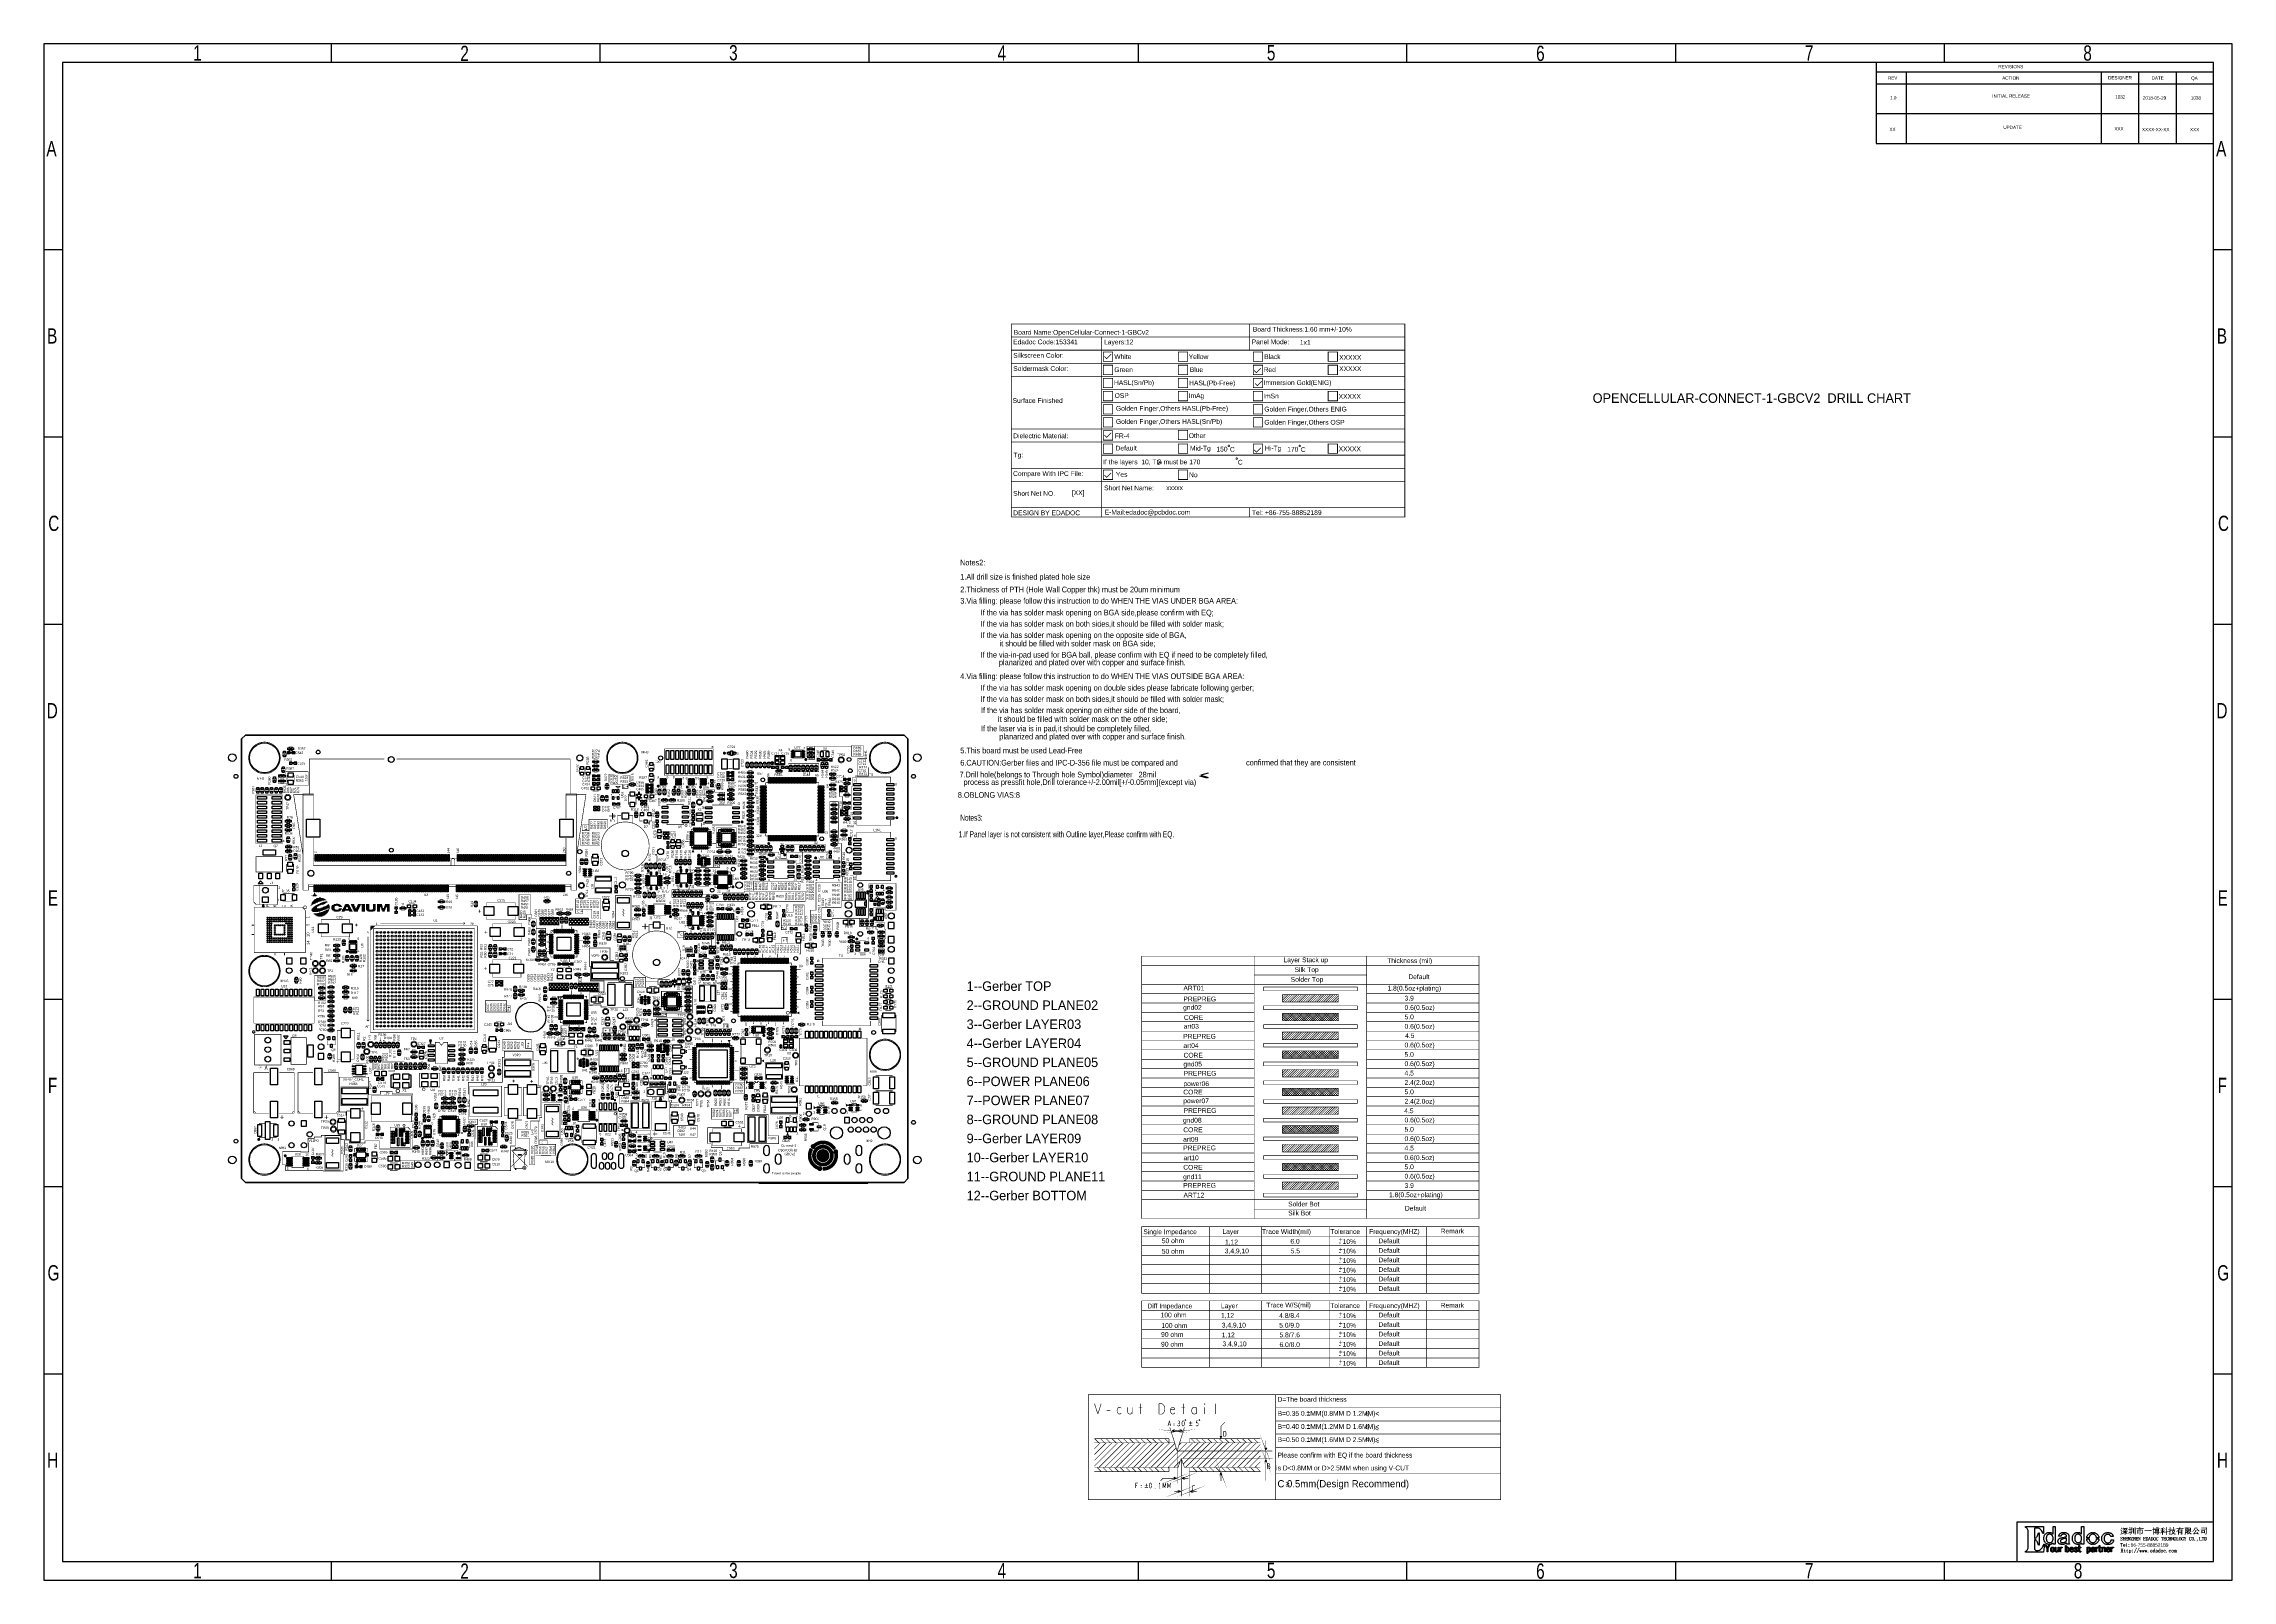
# Model space of a CAD drawing. Extents: x -53 to 531, y -106 to 304.
import ezdxf
from ezdxf.enums import TextEntityAlignment as Align

# ---------------------------------------------------------------- set-up
doc = ezdxf.new("R2010")
doc.units = 0
for name, color, linetype in [('BOARD_GEOMETRY_DIMENSION', 2, 'CONTINUOUS'), ('BOARD_GEOMETRY_OUTLINE', 3, 'CONTINUOUS'), ('BOARD_GEOMETRY_SILKSCREEN_TOP', 1, 'CONTINUOUS'), ('PACKAGE_GEOMETRY_SILKSCREEN_TOP', 4, 'CONTINUOUS'), ('PIN_TOP', 5, 'CONTINUOUS'), ('REF_DES_SILKSCREEN_TOP', 6, 'CONTINUOUS')]:
    doc.layers.add(name, color=color, linetype=linetype)

msp = doc.modelspace()

# ---------------------------------------------------------------- linework, layer by layer
at = {"layer": 'BOARD_GEOMETRY_DIMENSION'}
for points in [[(-52.793138, -106.154474), (531.20671, -106.154474), (531.20671, 303.845722), (-52.793138, 303.845722), (-52.793138, -106.154474)], [(23.956772, 298.845478), (23.956772, 303.845468)], [(95.706692, 298.845478), (95.706692, 303.845468)], [(167.456866, 298.845478), (167.456866, 303.845468)], [(239.206786, 303.845468), (239.206786, 298.845478)], [(310.956706, 298.845478), (310.956706, 303.845468)], [(382.70688, 298.845478), (382.70688, 303.845468)], [(454.4568, 298.845478), (454.4568, 303.845468)], [(526.20672, 298.845478), (-47.793148, 298.845478)], [(-47.793148, 298.845478), (-47.793148, -101.154484)], [(436.206646, 298.845478), (436.206646, 288.845498)], [(526.20672, -101.154484), (526.20672, 298.845478)], [(436.206646, 296.385488), (526.20672, 296.385488)], [(436.206646, 296.385488), (436.206646, 277.227538)], [(436.206646, 293.163498), (526.20672, 293.163498)], [(444.206376, 296.385488), (444.206376, 277.227538)], [(496.20678, 296.385488), (496.20678, 277.227538)], [(506.20676, 296.385488), (506.20676, 277.227538)], [(516.206486, 296.385488), (516.206486, 277.227538)], [(436.206646, 285.195518), (526.20672, 285.195518)], [(436.206646, 277.227538), (516.206486, 277.227538)], [(516.206486, 277.227538), (526.20672, 277.227538)], [(-47.793148, 248.845578), (-52.793138, 248.845578)], [(531.20671, 248.845578), (526.20672, 248.845578)], [(-47.793148, 198.845424), (-52.793138, 198.845424)], [(531.20671, 198.845424), (526.20672, 198.845424)], [(-47.793148, 148.845524), (-52.793138, 148.845524)], [(531.20671, 148.845524), (526.20672, 148.845524)], [(257.742182, 107.832652), (255.742186, 108.4326)], [(257.94208, 109.2327), (255.942084, 108.632498), (257.94208, 108.03255)], [(-47.793148, 48.845724), (-52.793138, 48.845724)], [(531.20671, 48.845724), (526.20672, 48.845724)], [(-47.793148, -1.154176), (-52.793138, -1.154176)], [(531.20671, -1.154176), (526.20672, -1.154176)], [(-47.793148, -51.154584), (-52.793138, -51.154584)], [(531.20671, -51.154584), (526.20672, -51.154584)], [(526.20672, -90.654378), (473.706698, -90.654378), (473.706698, -101.154484)], [(505.654056, -97.657666), (505.614178, -97.635822)], [(506.363986, -97.657666), (506.325378, -97.635822)], [(-47.793148, -101.154484), (526.20672, -101.154484)], [(23.956772, -106.154474), (23.956772, -101.154484)], [(95.706692, -106.154474), (95.706692, -101.154484)], [(167.456866, -106.154474), (167.456866, -101.154484)], [(239.206786, -101.154484), (239.206786, -106.154474)], [(310.956706, -106.154474), (310.956706, -101.154484)], [(382.70688, -106.154474), (382.70688, -101.154484)], [(454.4568, -106.154474), (454.4568, -101.154484)]]:
    msp.add_lwpolyline(points, dxfattribs=at)
for points, const_width in [([(310.411622, 180.074316), (205.411578, 180.074316), (205.411578, 229.074218), (310.411622, 229.074218), (310.411622, 180.074316)], 0.199898), ([(268.911578, 229.074218), (268.911578, 225.574098)], 0.199898), ([(205.411578, 225.574098), (310.411622, 225.574098)], 0.199898), ([(205.411578, 222.074232), (310.411622, 222.074232)], 0.199898), ([(229.5017, 225.574098), (229.5017, 222.074232)], 0.199898), ([(229.5017, 215.074246), (229.5017, 222.074232)], 0.199898), ([(268.911578, 225.574098), (268.911578, 222.074232)], 0.199898), ([(205.411578, 218.574112), (310.411622, 218.574112)], 0.199898), ([(229.951534, 219.074238), (232.451656, 219.074238), (232.451656, 221.574106), (229.951534, 221.574106), (229.951534, 219.074238)], 0.199898), ([(229.951534, 215.574118), (232.451656, 215.574118), (232.451656, 218.07424), (229.951534, 218.07424), (229.951534, 215.574118)], 0.199898), ([(230.251508, 220.434154), (230.85171, 219.834206), (232.051606, 221.034102)], 0.199898), ([(249.951494, 219.074238), (252.451616, 219.074238), (252.451616, 221.574106), (249.951494, 221.574106), (249.951494, 219.074238)], 0.199898), ([(249.951494, 215.574118), (252.451616, 215.574118), (252.451616, 218.07424), (249.951494, 218.07424), (249.951494, 215.574118)], 0.199898), ([(269.951708, 219.074238), (272.451576, 219.074238), (272.451576, 221.574106), (269.951708, 221.574106), (269.951708, 219.074238)], 0.199898), ([(269.951708, 215.574118), (272.451576, 215.574118), (272.451576, 218.07424), (269.951708, 218.07424), (269.951708, 215.574118)], 0.199898), ([(270.154908, 216.681812), (270.75511, 216.081864), (271.955006, 217.28176)], 0.199898), ([(289.951668, 219.074238), (292.451536, 219.074238), (292.451536, 221.574106), (289.951668, 221.574106), (289.951668, 219.074238)], 0.199898), ([(289.951668, 215.574118), (292.451536, 215.574118), (292.451536, 218.07424), (289.951668, 218.07424), (289.951668, 215.574118)], 0.199898), ([(205.411578, 215.074246), (308.281578, 215.074246)], 0.199898), ([(205.411578, 215.074246), (310.411622, 215.074246)], 0.199898), ([(229.5017, 199.49414), (229.5017, 215.074246)], 0.199898), ([(229.5017, 211.574126), (310.411622, 211.574126)], 0.199898), ([(229.951534, 212.074252), (232.451656, 212.074252), (232.451656, 214.57412), (229.951534, 214.57412), (229.951534, 212.074252)], 0.199898), ([(229.951534, 208.574132), (232.451656, 208.574132), (232.451656, 211.074254), (229.951534, 211.074254), (229.951534, 208.574132)], 0.199898), ([(249.951494, 212.074252), (252.451616, 212.074252), (252.451616, 214.57412), (249.951494, 214.57412), (249.951494, 212.074252)], 0.199898), ([(249.951494, 208.574132), (252.451616, 208.574132), (252.451616, 211.074254), (249.951494, 211.074254), (249.951494, 208.574132)], 0.199898), ([(269.951708, 212.074252), (272.451576, 212.074252), (272.451576, 214.57412), (269.951708, 214.57412), (269.951708, 212.074252)], 0.199898), ([(269.951708, 208.574132), (272.451576, 208.574132), (272.451576, 211.074254), (269.951708, 211.074254), (269.951708, 208.574132)], 0.199898), ([(270.45158, 213.23427), (271.051528, 212.634322), (272.251678, 213.834218)], 0.199898), ([(289.951668, 208.574132), (292.451536, 208.574132), (292.451536, 211.074254), (289.951668, 211.074254), (289.951668, 208.574132)], 0.199898), ([(229.5017, 208.07426), (310.411622, 208.07426)], 0.199898), ([(229.5017, 204.57414), (310.411622, 204.57414)], 0.199898), ([(229.951534, 205.074266), (232.451656, 205.074266), (232.451656, 207.574134), (229.951534, 207.574134), (229.951534, 205.074266)], 0.199898), ([(269.951708, 205.074266), (272.451576, 205.074266), (272.451576, 207.574134), (269.951708, 207.574134), (269.951708, 205.074266)], 0.199898), ([(205.411578, 201.074274), (310.411622, 201.074274)], 0.199898), ([(229.5017, 201.074274), (229.5017, 197.574154)], 0.199898), ([(229.951534, 201.574146), (232.451656, 201.574146), (232.451656, 204.074268), (229.951534, 204.074268), (229.951534, 201.574146)], 0.199898), ([(229.951534, 198.07428), (232.451656, 198.07428), (232.451656, 200.574148), (229.951534, 200.574148), (229.951534, 198.07428)], 0.199898), ([(230.251508, 199.434196), (230.85171, 198.834248), (232.051606, 200.034144)], 0.199898), ([(249.951494, 198.174102), (252.451616, 198.174102), (252.451616, 200.674224), (249.951494, 200.674224), (249.951494, 198.174102)], 0.199898), ([(269.951708, 201.574146), (272.451576, 201.574146), (272.451576, 204.074268), (269.951708, 204.074268), (269.951708, 201.574146)], 0.199898), ([(205.411578, 197.574154), (310.411622, 197.574154)], 0.199898), ([(229.49154, 194.074288), (310.411622, 194.074288)], 0.199898), ([(229.5017, 194.074288), (229.5017, 197.574154)], 0.199898), ([(229.5017, 194.074288), (229.5017, 190.574168)], 0.199898), ([(229.951534, 194.57416), (232.451656, 194.57416), (232.451656, 197.074282), (229.951534, 197.074282), (229.951534, 194.57416)], 0.199898), ([(244.311678, 192.654174), (245.511574, 192.254124), (244.311678, 191.854074)], 0.1524), ([(249.951494, 194.57416), (252.451616, 194.57416), (252.451616, 197.074282), (249.951494, 197.074282), (249.951494, 194.57416)], 0.199898), ([(269.951708, 194.57416), (272.451576, 194.57416), (272.451576, 197.074282), (269.951708, 197.074282), (269.951708, 194.57416)], 0.199898), ([(270.231108, 195.456302), (270.83131, 194.856354), (272.031206, 196.056504)], 0.199898), ([(289.951668, 194.57416), (292.451536, 194.57416), (292.451536, 197.074282), (289.951668, 197.074282), (289.951668, 194.57416)], 0.199898), ([(205.411578, 190.574168), (310.411622, 190.574168)], 0.199898), ([(205.411578, 187.074302), (310.411622, 187.074302)], 0.199898), ([(229.5017, 190.574168), (229.5017, 187.074302)], 0.199898), ([(229.5017, 187.074302), (229.5017, 180.164232)], 0.199898), ([(229.951534, 187.574174), (232.451656, 187.574174), (232.451656, 190.074296), (229.951534, 190.074296), (229.951534, 187.574174)], 0.199898), ([(230.251508, 188.734192), (230.85171, 188.134244), (232.051606, 189.33414)], 0.199898), ([(244.311678, 191.454278), (245.511574, 191.854074)], 0.1524), ([(249.951494, 187.574174), (252.451616, 187.574174), (252.451616, 190.074296), (249.951494, 190.074296), (249.951494, 187.574174)], 0.199898), ([(310.411622, 180.074316), (310.411622, 177.534316), (205.411578, 177.534316)], 0.199898), ([(205.411578, 177.534316), (205.411578, 180.074316)], 0.199898), ([(229.5017, 180.074316), (229.5017, 177.534316)], 0.199898), ([(268.911578, 180.074316), (268.911578, 177.534316)], 0.199898), ([(240.216436, 52.870608), (270.216376, 52.870608), (270.216376, 60.37072), (240.216436, 60.37072), (240.216436, 52.870608)], 0.151892), ([(240.217452, 60.37072), (270.216376, 60.37072), (270.216376, 57.870598), (240.217452, 57.870598), (240.217452, 60.37072)], 0.151892), ([(270.217392, 60.37072), (300.216316, 60.37072), (300.216316, 57.870598), (270.217392, 57.870598), (270.217392, 60.37072)], 0.151892), ([(300.216316, 57.870598), (330.21651, 57.870598), (330.21651, 60.37072), (300.216316, 60.37072), (300.216316, 57.870598)], 0.151892), ([(240.216436, 50.370486), (270.216376, 50.370486), (270.216376, 52.870608), (240.216436, 52.870608), (240.216436, 50.370486)], 0.151892), ([(270.217392, 57.870598), (300.216316, 57.870598), (300.216316, 55.370476), (270.217392, 55.370476), (270.217392, 57.870598)], 0.151892), ([(270.217392, 55.370476), (300.216316, 55.370476), (300.216316, 52.870608), (270.217392, 52.870608), (270.217392, 55.370476)], 0.151892), ([(270.217392, 52.870608), (299.614336, 52.870608)], 0.151892), ([(300.216316, 52.870608), (330.21651, 52.870608), (330.21651, 57.870598), (300.216316, 57.870598), (300.216316, 55.370476)], 0.151892), ([(300.216316, 50.370486), (330.21651, 50.370486), (330.21651, 52.870608), (300.216316, 52.870608), (300.216316, 50.370486)], 0.151892), ([(300.217332, 55.370476), (300.217332, 57.870598)], 0.151892), ([(240.216436, 47.870618), (270.216376, 47.870618), (270.216376, 50.370486), (240.216436, 50.370486), (240.216436, 47.870618)], 0.151892), ([(240.216436, 45.370496), (270.216376, 45.370496), (270.216376, 47.870618), (240.216436, 47.870618), (240.216436, 45.370496)], 0.151892), ([(270.217392, 45.370496), (270.217392, 47.870618)], 0.151892), ([(272.716498, 51.120548), (297.716448, 51.120548), (297.716448, 52.120546), (272.716498, 52.120546), (272.716498, 51.120548)], 0.151892), ([(272.716498, 46.120558), (297.716448, 46.120558), (297.716448, 47.120556), (272.716498, 47.120556), (272.716498, 46.120558)], 0.151892), ([(277.717504, 48.120554), (292.716458, 48.120554), (292.716458, 50.12055)], 0.151892), ([(277.717504, 50.12055), (277.717504, 48.120554)], 0.151892), ([(277.717504, 50.12055), (292.716458, 50.12055)], 0.151892), ([(277.717504, 49.780698), (278.048466, 50.112676)], 0.151892), ([(277.717504, 49.180496), (278.64435, 50.108612)], 0.151892), ([(277.717504, 48.580548), (279.238456, 50.102516)], 0.151892), ([(277.856442, 48.120554), (279.818846, 50.083212)], 0.151892), ([(278.45639, 48.120554), (280.446988, 50.111152)], 0.151892), ([(279.056338, 48.120554), (281.032458, 50.096674)], 0.151892), ([(279.656286, 48.120554), (281.645868, 50.110136)], 0.151892), ([(280.256488, 48.120554), (282.239974, 50.10404)], 0.151892), ([(280.856436, 48.120554), (282.826968, 50.091086)], 0.151892), ([(281.456384, 48.120554), (283.437838, 50.102008)], 0.151892), ([(282.056332, 48.120554), (284.027372, 50.091594)], 0.151892), ([(282.65628, 48.120554), (284.647386, 50.11166)], 0.151892), ([(283.256482, 48.120554), (285.224474, 50.088546)], 0.151892), ([(283.85643, 48.120554), (285.826962, 50.091086)], 0.151892), ([(284.456378, 48.120554), (286.437324, 50.1015)], 0.151892), ([(285.056326, 48.120554), (287.037018, 50.100992)], 0.151892), ([(285.656274, 48.120554), (287.641284, 50.105564)], 0.151892), ([(286.256476, 48.120554), (288.225484, 50.089562)], 0.151892), ([(286.856424, 48.120554), (288.850324, 50.114708)], 0.151892), ([(287.456372, 48.120554), (289.432492, 50.096674)], 0.151892), ([(288.05632, 48.120554), (290.044378, 50.108612)], 0.151892), ([(288.656522, 48.120554), (290.627308, 50.091594)], 0.151892), ([(289.25647, 48.120554), (291.237924, 50.102008)], 0.151892), ([(289.856418, 48.120554), (291.838888, 50.103024)], 0.151892), ([(290.456366, 48.120554), (292.429438, 50.093626)], 0.151892), ([(291.056314, 48.120554), (292.715442, 49.779682)], 0.151892), ([(291.656516, 48.120554), (292.706298, 49.17059)], 0.151892), ([(292.256464, 48.120554), (292.700456, 48.564546)], 0.151892), ([(300.216316, 47.870618), (330.21651, 47.870618), (330.21651, 50.370486), (300.216316, 50.370486), (300.216316, 47.870618)], 0.151892), ([(300.216316, 45.370496), (330.21651, 45.370496), (330.21651, 47.870618), (300.216316, 47.870618), (300.216316, 45.370496)], 0.151892), ([(240.216436, 42.870628), (270.216376, 42.870628), (270.216376, 45.370496), (240.216436, 45.370496), (240.216436, 42.870628)], 0.151892), ([(240.216436, 40.370506), (270.216376, 40.370506), (270.216376, 42.870628), (240.216436, 42.870628), (240.216436, 40.370506)], 0.151892), ([(272.716498, 41.120568), (297.716448, 41.120568), (297.716448, 42.120566), (272.716498, 42.120566), (272.716498, 41.120568)], 0.151892), ([(277.717504, 44.580556), (278.256492, 45.12056)], 0.151892), ([(277.717504, 43.120564), (277.717504, 45.12056)], 0.151892), ([(277.717504, 43.980608), (278.85644, 45.12056)], 0.151892), ([(277.717504, 43.38066), (279.456388, 45.12056)], 0.151892), ([(292.717474, 45.12056), (277.717504, 45.12056)], 0.151892), ([(279.361392, 43.120564), (277.717504, 44.764706)], 0.151892), ([(278.761444, 43.120564), (277.717504, 44.164504)], 0.151892), ([(278.161496, 43.120564), (277.717504, 43.564556)], 0.151892), ([(292.715442, 43.120564), (277.717504, 43.120564)], 0.151892), ([(279.96134, 43.120564), (277.960328, 45.12056)], 0.151892), ([(278.05634, 43.120564), (280.056336, 45.12056)], 0.151892), ([(280.561288, 43.120564), (278.560276, 45.12056)], 0.151892), ([(278.656288, 43.120564), (280.656284, 45.12056)], 0.151892), ([(281.16149, 43.120564), (279.160478, 45.12056)], 0.151892), ([(279.25649, 43.120564), (281.256486, 45.12056)], 0.151892), ([(281.761438, 43.120564), (279.760426, 45.12056)], 0.151892), ([(279.856438, 43.120564), (281.856434, 45.12056)], 0.151892), ([(282.361386, 43.120564), (280.360374, 45.12056)], 0.151892), ([(280.456386, 43.120564), (282.456382, 45.12056)], 0.151892), ([(282.961334, 43.120564), (280.960322, 45.12056)], 0.151892), ([(281.056334, 43.120564), (283.05633, 45.12056)], 0.151892), ([(283.561282, 43.120564), (281.560524, 45.12056)], 0.151892), ([(281.656282, 43.120564), (283.656278, 45.12056)], 0.151892), ([(284.161484, 43.120564), (282.160472, 45.12056)], 0.151892), ([(282.256484, 43.120564), (284.25648, 45.12056)], 0.151892), ([(284.761432, 43.120564), (282.76042, 45.12056)], 0.151892), ([(282.856432, 43.120564), (284.856428, 45.12056)], 0.151892), ([(285.36138, 43.120564), (283.360368, 45.12056)], 0.151892), ([(283.45638, 43.120564), (285.456376, 45.12056)], 0.151892), ([(285.961328, 43.120564), (283.960316, 45.12056)], 0.151892), ([(284.056328, 43.120564), (286.056324, 45.12056)], 0.151892), ([(286.561276, 43.120564), (284.560518, 45.12056)], 0.151892), ([(284.656276, 43.120564), (286.656526, 45.12056)], 0.151892), ([(287.161478, 43.120564), (285.160466, 45.12056)], 0.151892), ([(285.256478, 43.120564), (287.256474, 45.12056)], 0.151892), ([(287.761426, 43.120564), (285.760414, 45.12056)], 0.151892), ([(285.856426, 43.120564), (287.856422, 45.12056)], 0.151892), ([(288.361374, 43.120564), (286.360362, 45.12056)], 0.151892), ([(286.456374, 43.120564), (288.45637, 45.12056)], 0.151892), ([(288.961322, 43.120564), (286.96031, 45.12056)], 0.151892), ([(287.056322, 43.120564), (289.056318, 45.12056)], 0.151892), ([(289.561524, 43.120564), (287.560512, 45.12056)], 0.151892), ([(287.656524, 43.120564), (289.65652, 45.12056)], 0.151892), ([(290.161472, 43.120564), (288.16046, 45.12056)], 0.151892), ([(288.256472, 43.120564), (290.256468, 45.12056)], 0.151892), ([(290.76142, 43.120564), (288.760408, 45.12056)], 0.151892), ([(288.85642, 43.120564), (290.856416, 45.12056)], 0.151892), ([(291.361368, 43.120564), (289.360356, 45.12056)], 0.151892), ([(289.456368, 43.120564), (291.456364, 45.12056)], 0.151892), ([(291.961316, 43.120564), (289.960304, 45.12056)], 0.151892), ([(290.056316, 43.120564), (292.056312, 45.12056)], 0.151892), ([(292.561518, 43.120564), (290.560506, 45.12056)], 0.151892), ([(290.656518, 43.120564), (292.656514, 45.12056)], 0.151892), ([(292.71341, 43.56862), (291.160454, 45.12056)], 0.151892), ([(291.256466, 43.120564), (292.717474, 44.581572)], 0.151892), ([(292.71341, 44.168568), (291.760402, 45.12056)], 0.151892), ([(291.856414, 43.120564), (292.716458, 43.979592)], 0.151892), ([(292.717474, 44.76369), (292.36035, 45.12056)], 0.151892), ([(292.456362, 43.120564), (292.703504, 43.367706)], 0.151892), ([(292.716458, 43.120564), (292.716458, 45.12056)], 0.151892), ([(300.216316, 42.870628), (330.21651, 42.870628), (330.21651, 45.370496), (300.216316, 45.370496), (300.216316, 42.870628)], 0.151892), ([(300.216316, 40.370506), (330.21651, 40.370506), (330.21651, 42.870628), (300.216316, 42.870628), (300.216316, 40.370506)], 0.151892), ([(240.216436, 37.870638), (270.216376, 37.870638), (270.216376, 40.370506), (240.216436, 40.370506), (240.216436, 37.870638)], 0.151892), ([(240.216436, 35.370516), (270.216376, 35.370516), (270.216376, 37.870638), (240.216436, 37.870638), (240.216436, 35.370516)], 0.151892), ([(240.216436, 32.870648), (270.216376, 32.870648), (270.216376, 35.370516), (240.216436, 35.370516), (240.216436, 32.870648)], 0.151892), ([(272.716498, 36.120578), (297.716448, 36.120578), (297.716448, 37.120576), (272.716498, 37.120576), (272.716498, 36.120578)], 0.151892), ([(277.717504, 38.120574), (292.716458, 38.120574), (292.716458, 40.12057)], 0.151892), ([(277.717504, 40.12057), (277.717504, 38.120574)], 0.151892), ([(277.717504, 40.12057), (292.716458, 40.12057)], 0.151892), ([(277.717504, 39.780718), (278.048466, 40.112696)], 0.151892), ([(277.717504, 39.180516), (278.64435, 40.108632)], 0.151892), ([(277.717504, 38.580568), (279.238456, 40.102536)], 0.151892), ([(277.717504, 33.38068), (279.456388, 35.12058)], 0.151892), ([(277.717504, 33.980628), (278.85644, 35.12058)], 0.151892), ([(277.717504, 33.120584), (277.717504, 35.12058)], 0.151892), ([(277.717504, 34.580576), (278.256492, 35.12058)], 0.151892), ([(292.717474, 35.12058), (277.717504, 35.12058)], 0.151892), ([(277.856442, 38.120574), (279.818846, 40.082978)], 0.151892), ([(279.96134, 33.120584), (277.960328, 35.12058)], 0.151892), ([(278.05634, 33.120584), (280.056336, 35.12058)], 0.151892), ([(278.45639, 38.120574), (280.446988, 40.111172)], 0.151892), ([(280.561288, 33.120584), (278.560276, 35.12058)], 0.151892), ([(278.656288, 33.120584), (280.656284, 35.12058)], 0.151892), ([(279.056338, 38.120574), (281.032458, 40.096694)], 0.151892), ([(281.16149, 33.120584), (279.160478, 35.12058)], 0.151892), ([(279.25649, 33.120584), (281.256486, 35.12058)], 0.151892), ([(279.656286, 38.120574), (281.645868, 40.110156)], 0.151892), ([(281.761438, 33.120584), (279.760426, 35.12058)], 0.151892), ([(279.856438, 33.120584), (281.856434, 35.12058)], 0.151892), ([(280.256488, 38.120574), (282.239974, 40.10406)], 0.151892), ([(282.361386, 33.120584), (280.360374, 35.12058)], 0.151892), ([(280.456386, 33.120584), (282.456382, 35.12058)], 0.151892), ([(280.856436, 38.120574), (282.826968, 40.091106)], 0.151892), ([(282.961334, 33.120584), (280.960322, 35.12058)], 0.151892), ([(281.056334, 33.120584), (283.05633, 35.12058)], 0.151892), ([(281.456384, 38.120574), (283.437838, 40.102028)], 0.151892), ([(283.561282, 33.120584), (281.560524, 35.12058)], 0.151892), ([(281.656282, 33.120584), (283.656278, 35.12058)], 0.151892), ([(282.056332, 38.120574), (284.027372, 40.091614)], 0.151892), ([(284.161484, 33.120584), (282.160472, 35.12058)], 0.151892), ([(282.256484, 33.120584), (284.25648, 35.12058)], 0.151892), ([(282.65628, 38.120574), (284.647386, 40.11168)], 0.151892), ([(284.761432, 33.120584), (282.76042, 35.12058)], 0.151892), ([(282.856432, 33.120584), (284.856428, 35.12058)], 0.151892), ([(283.256482, 38.120574), (285.224474, 40.088566)], 0.151892), ([(285.36138, 33.120584), (283.360368, 35.12058)], 0.151892), ([(283.45638, 33.120584), (285.456376, 35.12058)], 0.151892), ([(283.85643, 38.120574), (285.826962, 40.091106)], 0.151892), ([(285.961328, 33.120584), (283.960316, 35.12058)], 0.151892), ([(284.056328, 33.120584), (286.056324, 35.12058)], 0.151892), ([(284.456378, 38.120574), (286.437324, 40.10152)], 0.151892), ([(286.561276, 33.120584), (284.560518, 35.12058)], 0.151892), ([(284.656276, 33.120584), (286.656526, 35.12058)], 0.151892), ([(285.056326, 38.120574), (287.037018, 40.101012)], 0.151892), ([(287.161478, 33.120584), (285.160466, 35.12058)], 0.151892), ([(285.256478, 33.120584), (287.256474, 35.12058)], 0.151892), ([(285.656274, 38.120574), (287.641284, 40.105584)], 0.151892), ([(287.761426, 33.120584), (285.760414, 35.12058)], 0.151892), ([(285.856426, 33.120584), (287.856422, 35.12058)], 0.151892), ([(286.256476, 38.120574), (288.225484, 40.089582)], 0.151892), ([(288.361374, 33.120584), (286.360362, 35.12058)], 0.151892), ([(286.456374, 33.120584), (288.45637, 35.12058)], 0.151892), ([(286.856424, 38.120574), (288.850324, 40.114474)], 0.151892), ([(288.961322, 33.120584), (286.96031, 35.12058)], 0.151892), ([(287.056322, 33.120584), (289.056318, 35.12058)], 0.151892), ([(287.456372, 38.120574), (289.432492, 40.096694)], 0.151892), ([(289.561524, 33.120584), (287.560512, 35.12058)], 0.151892), ([(287.656524, 33.120584), (289.65652, 35.12058)], 0.151892), ([(288.05632, 38.120574), (290.044378, 40.108632)], 0.151892), ([(290.161472, 33.120584), (288.16046, 35.12058)], 0.151892), ([(288.256472, 33.120584), (290.256468, 35.12058)], 0.151892), ([(288.656522, 38.120574), (290.627308, 40.091614)], 0.151892), ([(290.76142, 33.120584), (288.760408, 35.12058)], 0.151892), ([(288.85642, 33.120584), (290.856416, 35.12058)], 0.151892), ([(289.25647, 38.120574), (291.237924, 40.102028)], 0.151892), ([(291.361368, 33.120584), (289.360356, 35.12058)], 0.151892), ([(289.456368, 33.120584), (291.456364, 35.12058)], 0.151892), ([(289.856418, 38.120574), (291.838888, 40.103044)], 0.151892), ([(291.961316, 33.120584), (289.960304, 35.12058)], 0.151892), ([(290.056316, 33.120584), (292.056312, 35.12058)], 0.151892), ([(290.456366, 38.120574), (292.429438, 40.093646)], 0.151892), ([(292.561518, 33.120584), (290.560506, 35.12058)], 0.151892), ([(290.656518, 33.120584), (292.656514, 35.12058)], 0.151892), ([(291.056314, 38.120574), (292.715442, 39.779702)], 0.151892), ([(292.71341, 33.56864), (291.160454, 35.12058)], 0.151892), ([(291.656516, 38.120574), (292.706298, 39.17061)], 0.151892), ([(292.71341, 34.168588), (291.760402, 35.12058)], 0.151892), ([(292.256464, 38.120574), (292.700456, 38.564566)], 0.151892), ([(292.717474, 34.76371), (292.36035, 35.12058)], 0.151892), ([(292.716458, 33.120584), (292.716458, 35.12058)], 0.151892), ([(300.216316, 37.870638), (330.21651, 37.870638), (330.21651, 40.370506), (300.216316, 40.370506), (300.216316, 37.870638)], 0.151892), ([(300.216316, 35.370516), (330.21651, 35.370516), (330.21651, 37.870638), (300.216316, 37.870638), (300.216316, 35.370516)], 0.151892), ([(300.216316, 32.870648), (330.21651, 32.870648), (330.21651, 35.370516), (300.216316, 35.370516), (300.216316, 32.870648)], 0.151892), ([(240.216436, 30.370526), (270.216376, 30.370526), (270.216376, 32.870648), (240.216436, 32.870648), (240.216436, 30.370526)], 0.151892), ([(240.216436, 27.870658), (270.216376, 27.870658), (270.216376, 30.370526), (240.216436, 30.370526), (240.216436, 27.870658)], 0.151892), ([(272.716498, 31.120588), (297.716448, 31.120588), (297.716448, 32.120586), (272.716498, 32.120586), (272.716498, 31.120588)], 0.151892), ([(279.361392, 33.120584), (277.717504, 34.764726)], 0.151892), ([(278.761444, 33.120584), (277.717504, 34.164524)], 0.151892), ([(278.161496, 33.120584), (277.717504, 33.564576)], 0.151892), ([(292.715442, 33.120584), (277.717504, 33.120584)], 0.151892), ([(277.717504, 28.120594), (292.716458, 28.120594), (292.716458, 30.12059)], 0.151892), ([(277.717504, 30.12059), (277.717504, 28.120594)], 0.151892), ([(277.717504, 30.12059), (292.716458, 30.12059)], 0.151892), ([(277.717504, 29.780484), (278.048466, 30.112716)], 0.151892), ([(277.717504, 29.180536), (278.64435, 30.108652)], 0.151892), ([(277.717504, 28.580588), (279.238456, 30.102556)], 0.151892), ([(277.856442, 28.120594), (279.818846, 30.082998)], 0.151892), ([(278.45639, 28.120594), (280.446988, 30.111192)], 0.151892), ([(279.056338, 28.120594), (281.032458, 30.096714)], 0.151892), ([(279.656286, 28.120594), (281.645868, 30.110176)], 0.151892), ([(280.256488, 28.120594), (282.239974, 30.10408)], 0.151892), ([(280.856436, 28.120594), (282.826968, 30.091126)], 0.151892), ([(281.456384, 28.120594), (283.437838, 30.102048)], 0.151892), ([(282.056332, 28.120594), (284.027372, 30.091634)], 0.151892), ([(282.65628, 28.120594), (284.647386, 30.1117)], 0.151892), ([(283.256482, 28.120594), (285.224474, 30.088586)], 0.151892), ([(283.85643, 28.120594), (285.826962, 30.091126)], 0.151892), ([(284.456378, 28.120594), (286.437324, 30.10154)], 0.151892), ([(285.056326, 28.120594), (287.037018, 30.101032)], 0.151892), ([(285.656274, 28.120594), (287.641284, 30.105604)], 0.151892), ([(286.256476, 28.120594), (288.225484, 30.089602)], 0.151892), ([(286.856424, 28.120594), (288.850324, 30.114494)], 0.151892), ([(287.456372, 28.120594), (289.432492, 30.096714)], 0.151892), ([(288.05632, 28.120594), (290.044378, 30.108652)], 0.151892), ([(288.656522, 28.120594), (290.627308, 30.091634)], 0.151892), ([(289.25647, 28.120594), (291.237924, 30.102048)], 0.151892), ([(289.856418, 28.120594), (291.838888, 30.103064)], 0.151892), ([(290.456366, 28.120594), (292.429438, 30.093666)], 0.151892), ([(291.056314, 28.120594), (292.715442, 29.779722)], 0.151892), ([(291.256466, 33.120584), (292.717474, 34.581592)], 0.151892), ([(291.656516, 28.120594), (292.706298, 29.17063)], 0.151892), ([(291.856414, 33.120584), (292.716458, 33.979612)], 0.151892), ([(292.456362, 33.120584), (292.7223, 33.386522)], 0.151892), ([(300.216316, 30.370526), (330.21651, 30.370526), (330.21651, 32.870648), (300.216316, 32.870648), (300.216316, 30.370526)], 0.151892), ([(300.216316, 27.870658), (330.21651, 27.870658), (330.21651, 30.370526), (300.216316, 30.370526), (300.216316, 27.870658)], 0.151892), ([(240.216436, 25.370536), (270.216376, 25.370536), (270.216376, 27.870658), (240.216436, 27.870658), (240.216436, 25.370536)], 0.151892), ([(240.216436, 22.870668), (270.216376, 22.870668), (270.216376, 25.370536), (240.216436, 25.370536), (240.216436, 22.870668)], 0.151892), ([(272.716498, 26.120598), (297.716448, 26.120598), (297.716448, 27.120596), (272.716498, 27.120596), (272.716498, 26.120598)], 0.151892), ([(277.717504, 23.3807), (279.456388, 25.1206)], 0.151892), ([(277.717504, 23.980648), (278.85644, 25.1206)], 0.151892), ([(277.717504, 23.120604), (277.717504, 25.1206)], 0.151892), ([(277.717504, 24.580596), (278.256492, 25.1206)], 0.151892), ([(292.717474, 25.1206), (277.717504, 25.1206)], 0.151892), ([(279.361392, 23.120604), (277.717504, 24.764492)], 0.151892), ([(278.761444, 23.120604), (277.717504, 24.164544)], 0.151892), ([(278.161496, 23.120604), (277.717504, 23.564596)], 0.151892), ([(279.96134, 23.120604), (277.960328, 25.1206)], 0.151892), ([(278.05634, 23.120604), (280.056336, 25.1206)], 0.151892), ([(280.561288, 23.120604), (278.560276, 25.1206)], 0.151892), ([(278.656288, 23.120604), (280.656284, 25.1206)], 0.151892), ([(281.16149, 23.120604), (279.160478, 25.1206)], 0.151892), ([(279.25649, 23.120604), (281.256486, 25.1206)], 0.151892), ([(281.761438, 23.120604), (279.760426, 25.1206)], 0.151892), ([(279.856438, 23.120604), (281.856434, 25.1206)], 0.151892), ([(282.361386, 23.120604), (280.360374, 25.1206)], 0.151892), ([(280.456386, 23.120604), (282.456382, 25.1206)], 0.151892), ([(282.961334, 23.120604), (280.960322, 25.1206)], 0.151892), ([(281.056334, 23.120604), (283.05633, 25.1206)], 0.151892), ([(283.561282, 23.120604), (281.560524, 25.1206)], 0.151892), ([(281.656282, 23.120604), (283.656278, 25.1206)], 0.151892), ([(284.161484, 23.120604), (282.160472, 25.1206)], 0.151892), ([(282.256484, 23.120604), (284.25648, 25.1206)], 0.151892), ([(284.761432, 23.120604), (282.76042, 25.1206)], 0.151892), ([(282.856432, 23.120604), (284.856428, 25.1206)], 0.151892), ([(285.36138, 23.120604), (283.360368, 25.1206)], 0.151892), ([(283.45638, 23.120604), (285.456376, 25.1206)], 0.151892), ([(285.961328, 23.120604), (283.960316, 25.1206)], 0.151892), ([(284.056328, 23.120604), (286.056324, 25.1206)], 0.151892), ([(286.561276, 23.120604), (284.560518, 25.1206)], 0.151892), ([(284.656276, 23.120604), (286.656526, 25.1206)], 0.151892), ([(287.161478, 23.120604), (285.160466, 25.1206)], 0.151892), ([(285.256478, 23.120604), (287.256474, 25.1206)], 0.151892), ([(287.761426, 23.120604), (285.760414, 25.1206)], 0.151892), ([(285.856426, 23.120604), (287.856422, 25.1206)], 0.151892), ([(288.361374, 23.120604), (286.360362, 25.1206)], 0.151892), ([(286.456374, 23.120604), (288.45637, 25.1206)], 0.151892), ([(288.961322, 23.120604), (286.96031, 25.1206)], 0.151892), ([(287.056322, 23.120604), (289.056318, 25.1206)], 0.151892), ([(289.561524, 23.120604), (287.560512, 25.1206)], 0.151892), ([(287.656524, 23.120604), (289.65652, 25.1206)], 0.151892), ([(290.161472, 23.120604), (288.16046, 25.1206)], 0.151892), ([(288.256472, 23.120604), (290.256468, 25.1206)], 0.151892), ([(290.76142, 23.120604), (288.760408, 25.1206)], 0.151892), ([(288.85642, 23.120604), (290.856416, 25.1206)], 0.151892), ([(291.361368, 23.120604), (289.360356, 25.1206)], 0.151892), ([(289.456368, 23.120604), (291.456364, 25.1206)], 0.151892), ([(291.961316, 23.120604), (289.960304, 25.1206)], 0.151892), ([(290.056316, 23.120604), (292.056312, 25.1206)], 0.151892), ([(292.561518, 23.120604), (290.560506, 25.1206)], 0.151892), ([(290.656518, 23.120604), (292.656514, 25.1206)], 0.151892), ([(292.71341, 23.56866), (291.160454, 25.1206)], 0.151892), ([(291.256466, 23.120604), (292.717474, 24.581612)], 0.151892), ([(292.71341, 24.168608), (291.760402, 25.1206)], 0.151892), ([(291.856414, 23.120604), (292.716458, 23.979632)], 0.151892), ([(292.256464, 28.120594), (292.700456, 28.564586)], 0.151892), ([(292.717474, 24.763476), (292.36035, 25.1206)], 0.151892), ([(292.456362, 23.120604), (292.7223, 23.386542)], 0.151892), ([(292.716458, 23.120604), (292.716458, 25.1206)], 0.151892), ([(300.216316, 25.370536), (330.21651, 25.370536), (330.21651, 27.870658), (300.216316, 27.870658), (300.216316, 25.370536)], 0.151892), ([(300.216316, 22.870668), (330.21651, 22.870668), (330.21651, 25.370536), (300.216316, 25.370536), (300.216316, 22.870668)], 0.151892), ([(240.216436, 20.370546), (270.216376, 20.370546), (270.216376, 22.870668), (240.216436, 22.870668), (240.216436, 20.370546)], 0.151892), ([(240.216436, 17.870678), (270.216376, 17.870678), (270.216376, 20.370546), (240.216436, 20.370546), (240.216436, 17.870678)], 0.151892), ([(240.216436, 15.370556), (270.216376, 15.370556), (270.216376, 17.870678), (240.216436, 17.870678), (240.216436, 15.370556)], 0.151892), ([(272.716498, 21.120608), (297.716448, 21.120608), (297.716448, 22.120606), (272.716498, 22.120606), (272.716498, 21.120608)], 0.151892), ([(292.715442, 23.120604), (277.717504, 23.120604)], 0.151892), ([(277.717504, 18.120614), (292.716458, 18.120614), (292.716458, 20.12061)], 0.151892), ([(277.717504, 20.12061), (277.717504, 18.120614)], 0.151892), ([(277.717504, 20.12061), (292.716458, 20.12061)], 0.151892), ([(277.717504, 19.780504), (278.048466, 20.112482)], 0.151892), ([(277.717504, 19.180556), (278.64435, 20.108672)], 0.151892), ([(277.717504, 18.580608), (279.238456, 20.102576)], 0.151892), ([(277.856442, 18.120614), (279.818846, 20.083018)], 0.151892), ([(278.45639, 18.120614), (280.446988, 20.111212)], 0.151892), ([(279.056338, 18.120614), (281.032458, 20.09648)], 0.151892), ([(279.656286, 18.120614), (281.645868, 20.110196)], 0.151892), ([(280.256488, 18.120614), (282.239974, 20.1041)], 0.151892), ([(280.856436, 18.120614), (282.826968, 20.091146)], 0.151892), ([(281.456384, 18.120614), (283.437838, 20.102068)], 0.151892), ([(282.056332, 18.120614), (284.027372, 20.091654)], 0.151892), ([(282.65628, 18.120614), (284.647386, 20.11172)], 0.151892), ([(283.256482, 18.120614), (285.224474, 20.088606)], 0.151892), ([(283.85643, 18.120614), (285.826962, 20.091146)], 0.151892), ([(284.456378, 18.120614), (286.437324, 20.10156)], 0.151892), ([(285.056326, 18.120614), (287.037018, 20.101052)], 0.151892), ([(285.656274, 18.120614), (287.641284, 20.105624)], 0.151892), ([(286.256476, 18.120614), (288.225484, 20.089622)], 0.151892), ([(286.856424, 18.120614), (288.850324, 20.114514)], 0.151892), ([(287.456372, 18.120614), (289.432492, 20.09648)], 0.151892), ([(288.05632, 18.120614), (290.044378, 20.108672)], 0.151892), ([(288.656522, 18.120614), (290.627308, 20.091654)], 0.151892), ([(289.25647, 18.120614), (291.237924, 20.102068)], 0.151892), ([(289.856418, 18.120614), (291.838888, 20.103084)], 0.151892), ([(290.456366, 18.120614), (292.429438, 20.093686)], 0.151892), ([(291.056314, 18.120614), (292.715442, 19.779488)], 0.151892), ([(291.656516, 18.120614), (292.706298, 19.17065)], 0.151892), ([(292.256464, 18.120614), (292.700456, 18.564606)], 0.151892), ([(300.216316, 20.370546), (330.21651, 20.370546), (330.21651, 22.870668), (300.216316, 22.870668), (300.216316, 20.370546)], 0.151892), ([(300.216316, 17.870678), (330.21651, 17.870678), (330.21651, 20.370546), (300.216316, 20.370546), (300.216316, 17.870678)], 0.151892), ([(300.216316, 15.370556), (330.21651, 15.370556), (330.21651, 17.870678), (300.216316, 17.870678), (300.216316, 15.370556)], 0.151892), ([(240.216436, 12.870688), (270.216376, 12.870688), (270.216376, 15.370556), (240.216436, 15.370556), (240.216436, 12.870688)], 0.151892), ([(240.216436, 10.370566), (270.216376, 10.370566), (270.216376, 12.870688), (240.216436, 12.870688), (240.216436, 10.370566)], 0.151892), ([(272.716498, 16.120618), (297.716448, 16.120618), (297.716448, 17.120616), (272.716498, 17.120616), (272.716498, 16.120618)], 0.151892), ([(272.716498, 11.120628), (297.716448, 11.120628), (297.716448, 12.120626), (272.716498, 12.120626), (272.716498, 11.120628)], 0.151892), ([(277.717504, 13.38072), (279.456388, 15.12062)], 0.151892), ([(277.717504, 13.980668), (278.85644, 15.12062)], 0.151892), ([(277.717504, 13.120624), (277.717504, 15.12062)], 0.151892), ([(277.717504, 14.580616), (278.256492, 15.12062)], 0.151892), ([(292.717474, 15.12062), (277.717504, 15.12062)], 0.151892), ([(279.361392, 13.120624), (277.717504, 14.764512)], 0.151892), ([(278.761444, 13.120624), (277.717504, 14.164564)], 0.151892), ([(278.161496, 13.120624), (277.717504, 13.564616)], 0.151892), ([(292.715442, 13.120624), (277.717504, 13.120624)], 0.151892), ([(279.96134, 13.120624), (277.960328, 15.12062)], 0.151892), ([(278.05634, 13.120624), (280.056336, 15.12062)], 0.151892), ([(280.561288, 13.120624), (278.560276, 15.12062)], 0.151892), ([(278.656288, 13.120624), (280.656284, 15.12062)], 0.151892), ([(281.16149, 13.120624), (279.160478, 15.12062)], 0.151892), ([(279.25649, 13.120624), (281.256486, 15.12062)], 0.151892), ([(281.761438, 13.120624), (279.760426, 15.12062)], 0.151892), ([(279.856438, 13.120624), (281.856434, 15.12062)], 0.151892), ([(282.361386, 13.120624), (280.360374, 15.12062)], 0.151892), ([(280.456386, 13.120624), (282.456382, 15.12062)], 0.151892), ([(282.961334, 13.120624), (280.960322, 15.12062)], 0.151892), ([(281.056334, 13.120624), (283.05633, 15.12062)], 0.151892), ([(283.561282, 13.120624), (281.560524, 15.12062)], 0.151892), ([(281.656282, 13.120624), (283.656278, 15.12062)], 0.151892), ([(284.161484, 13.120624), (282.160472, 15.12062)], 0.151892), ([(282.256484, 13.120624), (284.25648, 15.12062)], 0.151892), ([(284.761432, 13.120624), (282.76042, 15.12062)], 0.151892), ([(282.856432, 13.120624), (284.856428, 15.12062)], 0.151892), ([(285.36138, 13.120624), (283.360368, 15.12062)], 0.151892), ([(283.45638, 13.120624), (285.456376, 15.12062)], 0.151892), ([(285.961328, 13.120624), (283.960316, 15.12062)], 0.151892), ([(284.056328, 13.120624), (286.056324, 15.12062)], 0.151892), ([(286.561276, 13.120624), (284.560518, 15.12062)], 0.151892), ([(284.656276, 13.120624), (286.656526, 15.12062)], 0.151892), ([(287.161478, 13.120624), (285.160466, 15.12062)], 0.151892), ([(285.256478, 13.120624), (287.256474, 15.12062)], 0.151892), ([(287.761426, 13.120624), (285.760414, 15.12062)], 0.151892), ([(285.856426, 13.120624), (287.856422, 15.12062)], 0.151892), ([(288.361374, 13.120624), (286.360362, 15.12062)], 0.151892), ([(286.456374, 13.120624), (288.45637, 15.12062)], 0.151892), ([(288.961322, 13.120624), (286.96031, 15.12062)], 0.151892), ([(287.056322, 13.120624), (289.056318, 15.12062)], 0.151892), ([(289.561524, 13.120624), (287.560512, 15.12062)], 0.151892), ([(287.656524, 13.120624), (289.65652, 15.12062)], 0.151892), ([(290.161472, 13.120624), (288.16046, 15.12062)], 0.151892), ([(288.256472, 13.120624), (290.256468, 15.12062)], 0.151892), ([(290.76142, 13.120624), (288.760408, 15.12062)], 0.151892), ([(288.85642, 13.120624), (290.856416, 15.12062)], 0.151892), ([(291.361368, 13.120624), (289.360356, 15.12062)], 0.151892), ([(289.456368, 13.120624), (291.456364, 15.12062)], 0.151892), ([(291.961316, 13.120624), (289.960304, 15.12062)], 0.151892), ([(290.056316, 13.120624), (292.056312, 15.12062)], 0.151892), ([(292.561518, 13.120624), (290.560506, 15.12062)], 0.151892), ([(290.656518, 13.120624), (292.656514, 15.12062)], 0.151892), ([(292.71341, 13.56868), (291.160454, 15.12062)], 0.151892), ([(291.256466, 13.120624), (292.717474, 14.581632)], 0.151892), ([(292.71341, 14.168628), (291.760402, 15.12062)], 0.151892), ([(291.856414, 13.120624), (292.716458, 13.979652)], 0.151892), ([(292.717474, 14.763496), (292.36035, 15.12062)], 0.151892), ([(292.456362, 13.120624), (292.7223, 13.386562)], 0.151892), ([(292.716458, 13.120624), (292.716458, 15.12062)], 0.151892), ([(300.216316, 12.870688), (330.21651, 12.870688), (330.21651, 15.370556), (300.216316, 15.370556), (300.216316, 12.870688)], 0.151892), ([(300.216316, 10.370566), (330.21651, 10.370566), (330.21651, 12.870688), (300.216316, 12.870688), (300.216316, 10.370566)], 0.151892), ([(240.216436, 7.870698), (270.216376, 7.870698), (270.216376, 10.370566), (240.216436, 10.370566), (240.216436, 7.870698)], 0.151892), ([(240.216436, 5.370576), (270.216376, 5.370576), (270.216376, 7.870698), (240.216436, 7.870698), (240.216436, 5.370576)], 0.151892), ([(272.716498, 6.120638), (297.716448, 6.120638), (297.716448, 7.120636), (272.716498, 7.120636), (272.716498, 6.120638)], 0.151892), ([(277.717504, 8.120634), (292.716458, 8.120634), (292.716458, 10.12063)], 0.151892), ([(277.717504, 10.12063), (277.717504, 8.120634)], 0.151892), ([(277.717504, 10.12063), (292.716458, 10.12063)], 0.151892), ([(277.717504, 9.780524), (278.048466, 10.112502)], 0.151892), ([(277.717504, 9.180576), (278.64435, 10.108692)], 0.151892), ([(277.717504, 8.580628), (279.238456, 10.102596)], 0.151892), ([(277.856442, 8.120634), (279.818846, 10.083038)], 0.151892), ([(278.45639, 8.120634), (280.446988, 10.110978)], 0.151892), ([(279.056338, 8.120634), (281.032458, 10.0965)], 0.151892), ([(279.656286, 8.120634), (281.645868, 10.110216)], 0.151892), ([(280.256488, 8.120634), (282.239974, 10.10412)], 0.151892), ([(280.856436, 8.120634), (282.826968, 10.091166)], 0.151892), ([(281.456384, 8.120634), (283.437838, 10.102088)], 0.151892), ([(282.056332, 8.120634), (284.027372, 10.091674)], 0.151892), ([(282.65628, 8.120634), (284.647386, 10.111486)], 0.151892), ([(283.256482, 8.120634), (285.224474, 10.088626)], 0.151892), ([(283.85643, 8.120634), (285.826962, 10.091166)], 0.151892), ([(284.456378, 8.120634), (286.437324, 10.10158)], 0.151892), ([(285.056326, 8.120634), (287.037018, 10.101072)], 0.151892), ([(285.656274, 8.120634), (287.641284, 10.105644)], 0.151892), ([(286.256476, 8.120634), (288.225484, 10.089642)], 0.151892), ([(286.856424, 8.120634), (288.850324, 10.114534)], 0.151892), ([(287.456372, 8.120634), (289.432492, 10.0965)], 0.151892), ([(288.05632, 8.120634), (290.044378, 10.108692)], 0.151892), ([(288.656522, 8.120634), (290.627308, 10.091674)], 0.151892), ([(289.25647, 8.120634), (291.237924, 10.102088)], 0.151892), ([(289.856418, 8.120634), (291.838888, 10.103104)], 0.151892), ([(290.456366, 8.120634), (292.429438, 10.093706)], 0.151892), ([(291.056314, 8.120634), (292.715442, 9.779508)], 0.151892), ([(291.656516, 8.120634), (292.706298, 9.17067)], 0.151892), ([(292.256464, 8.120634), (292.700456, 8.564626)], 0.151892), ([(300.216316, 7.870698), (330.21651, 7.870698), (330.21651, 10.370566), (300.216316, 10.370566), (300.216316, 7.870698)], 0.151892), ([(300.216316, 5.370576), (330.21651, 5.370576), (330.21651, 7.870698), (300.216316, 7.870698), (300.216316, 5.370576)], 0.151892), ([(240.216436, 2.870708), (270.216376, 2.870708), (270.216376, 5.370576), (240.216436, 5.370576), (240.216436, 2.870708)], 0.151892), ([(240.216436, 0.370586), (270.216376, 0.370586), (270.216376, 2.870708), (240.216436, 2.870708), (240.216436, 0.370586)], 0.151892), ([(240.216436, -2.129282), (270.216376, -2.129282), (270.216376, 0.370586), (240.216436, 0.370586), (240.216436, -2.129282)], 0.151892), ([(272.716498, 1.120648), (297.716448, 1.120648), (297.716448, 2.120646), (272.716498, 2.120646), (272.716498, 1.120648)], 0.151892), ([(277.717504, 3.380486), (279.456388, 5.12064)], 0.151892), ([(277.717504, 3.980688), (278.85644, 5.12064)], 0.151892), ([(277.717504, 3.120644), (277.717504, 5.12064)], 0.151892), ([(277.717504, 4.580636), (278.256492, 5.12064)], 0.151892), ([(292.717474, 5.12064), (277.717504, 5.12064)], 0.151892), ([(279.361392, 3.120644), (277.717504, 4.764532)], 0.151892), ([(278.761444, 3.120644), (277.717504, 4.164584)], 0.151892), ([(278.161496, 3.120644), (277.717504, 3.564636)], 0.151892), ([(292.715442, 3.120644), (277.717504, 3.120644)], 0.151892), ([(277.717504, 0.12065), (292.716458, 0.12065)], 0.151892), ([(277.717504, 0.12065), (277.717504, -1.879346)], 0.151892), ([(277.717504, -1.879346), (292.716458, -1.879346), (292.716458, 0.12065)], 0.151892), ([(277.717504, -0.219456), (278.048466, 0.112522)], 0.151892), ([(277.717504, -0.819404), (278.64435, 0.108712)], 0.151892), ([(277.717504, -1.419352), (279.238456, 0.102616)], 0.151892), ([(277.856442, -1.879346), (279.818846, 0.083058)], 0.151892), ([(279.96134, 3.120644), (277.960328, 5.12064)], 0.151892), ([(278.05634, 3.120644), (280.056336, 5.12064)], 0.151892), ([(278.45639, -1.879346), (280.446988, 0.110998)], 0.151892), ([(280.561288, 3.120644), (278.560276, 5.12064)], 0.151892), ([(278.656288, 3.120644), (280.656284, 5.12064)], 0.151892), ([(279.056338, -1.879346), (281.032458, 0.09652)], 0.151892), ([(281.16149, 3.120644), (279.160478, 5.12064)], 0.151892), ([(279.25649, 3.120644), (281.256486, 5.12064)], 0.151892), ([(279.656286, -1.879346), (281.645868, 0.109982)], 0.151892), ([(281.761438, 3.120644), (279.760426, 5.12064)], 0.151892), ([(279.856438, 3.120644), (281.856434, 5.12064)], 0.151892), ([(280.256488, -1.879346), (282.239974, 0.10414)], 0.151892), ([(282.361386, 3.120644), (280.360374, 5.12064)], 0.151892), ([(280.456386, 3.120644), (282.456382, 5.12064)], 0.151892), ([(280.856436, -1.879346), (282.826968, 0.091186)], 0.151892), ([(282.961334, 3.120644), (280.960322, 5.12064)], 0.151892), ([(281.056334, 3.120644), (283.05633, 5.12064)], 0.151892), ([(281.456384, -1.879346), (283.437838, 0.102108)], 0.151892), ([(283.561282, 3.120644), (281.560524, 5.12064)], 0.151892), ([(281.656282, 3.120644), (283.656278, 5.12064)], 0.151892), ([(282.056332, -1.879346), (284.027372, 0.091694)], 0.151892), ([(284.161484, 3.120644), (282.160472, 5.12064)], 0.151892), ([(282.256484, 3.120644), (284.25648, 5.12064)], 0.151892), ([(282.65628, -1.879346), (284.647386, 0.111506)], 0.151892), ([(284.761432, 3.120644), (282.76042, 5.12064)], 0.151892), ([(282.856432, 3.120644), (284.856428, 5.12064)], 0.151892), ([(283.256482, -1.879346), (285.224474, 0.088646)], 0.151892), ([(285.36138, 3.120644), (283.360368, 5.12064)], 0.151892), ([(283.45638, 3.120644), (285.456376, 5.12064)], 0.151892), ([(283.85643, -1.879346), (285.826962, 0.091186)], 0.151892), ([(285.961328, 3.120644), (283.960316, 5.12064)], 0.151892), ([(284.056328, 3.120644), (286.056324, 5.12064)], 0.151892), ([(284.456378, -1.879346), (286.437324, 0.1016)], 0.151892), ([(286.561276, 3.120644), (284.560518, 5.12064)], 0.151892), ([(284.656276, 3.120644), (286.656526, 5.12064)], 0.151892), ([(285.056326, -1.879346), (287.037018, 0.101092)], 0.151892), ([(287.161478, 3.120644), (285.160466, 5.12064)], 0.151892), ([(285.256478, 3.120644), (287.256474, 5.12064)], 0.151892), ([(285.656274, -1.879346), (287.641284, 0.105664)], 0.151892), ([(287.761426, 3.120644), (285.760414, 5.12064)], 0.151892), ([(285.856426, 3.120644), (287.856422, 5.12064)], 0.151892), ([(286.256476, -1.879346), (288.225484, 0.089662)], 0.151892), ([(288.361374, 3.120644), (286.360362, 5.12064)], 0.151892), ([(286.456374, 3.120644), (288.45637, 5.12064)], 0.151892), ([(286.856424, -1.879346), (288.850324, 0.114554)], 0.151892), ([(288.961322, 3.120644), (286.96031, 5.12064)], 0.151892), ([(287.056322, 3.120644), (289.056318, 5.12064)], 0.151892), ([(287.456372, -1.879346), (289.432492, 0.09652)], 0.151892), ([(289.561524, 3.120644), (287.560512, 5.12064)], 0.151892), ([(287.656524, 3.120644), (289.65652, 5.12064)], 0.151892), ([(288.05632, -1.879346), (290.044378, 0.108712)], 0.151892), ([(290.161472, 3.120644), (288.16046, 5.12064)], 0.151892), ([(288.256472, 3.120644), (290.256468, 5.12064)], 0.151892), ([(288.656522, -1.879346), (290.627308, 0.091694)], 0.151892), ([(290.76142, 3.120644), (288.760408, 5.12064)], 0.151892), ([(288.85642, 3.120644), (290.856416, 5.12064)], 0.151892), ([(289.25647, -1.879346), (291.237924, 0.102108)], 0.151892), ([(291.361368, 3.120644), (289.360356, 5.12064)], 0.151892), ([(289.456368, 3.120644), (291.456364, 5.12064)], 0.151892), ([(289.856418, -1.879346), (291.838888, 0.103124)], 0.151892), ([(291.961316, 3.120644), (289.960304, 5.12064)], 0.151892), ([(290.056316, 3.120644), (292.056312, 5.12064)], 0.151892), ([(290.456366, -1.879346), (292.429438, 0.093726)], 0.151892), ([(292.561518, 3.120644), (290.560506, 5.12064)], 0.151892), ([(290.656518, 3.120644), (292.656514, 5.12064)], 0.151892), ([(292.71341, 3.5687), (291.160454, 5.12064)], 0.151892), ([(291.256466, 3.120644), (292.717474, 4.581652)], 0.151892), ([(292.71341, 4.168648), (291.760402, 5.12064)], 0.151892), ([(291.856414, 3.120644), (292.716458, 3.979672)], 0.151892), ([(292.717474, 4.763516), (292.36035, 5.12064)], 0.151892), ([(292.456362, 3.120644), (292.7223, 3.386582)], 0.151892), ([(292.716458, 3.120644), (292.716458, 5.12064)], 0.151892), ([(300.216316, 2.870708), (330.21651, 2.870708), (330.21651, 5.370576), (300.216316, 5.370576), (300.216316, 2.870708)], 0.151892), ([(300.216316, 0.370586), (330.21651, 0.370586), (330.21651, 2.870708), (300.216316, 2.870708), (300.216316, 0.370586)], 0.151892), ([(300.216316, -2.129282), (330.21651, -2.129282), (330.21651, 0.370586), (300.216316, 0.370586), (300.216316, -2.129282)], 0.151892), ([(167.150034, -0.30226), (137.94994, -0.30226)], 0.1524), ([(240.216436, -4.629404), (270.216376, -4.629404), (270.216376, -2.129282), (240.216436, -2.129282), (240.216436, -4.629404)], 0.151892), ([(240.216436, -9.629394), (270.216376, -9.629394), (270.216376, -4.629404), (240.216436, -4.629404), (240.216436, -9.629394)], 0.151892), ([(270.217392, -4.629404), (300.216316, -4.629404), (300.216316, -7.129526), (270.217392, -7.129526), (270.217392, -2.129282)], 0.151892), ([(272.716498, -3.879342), (297.716448, -3.879342), (297.716448, -2.879344), (272.716498, -2.879344), (272.716498, -3.879342)], 0.151892), ([(291.056314, -1.879346), (292.715442, -0.220472)], 0.151892), ([(291.656516, -1.879346), (292.706298, -0.82931)], 0.151892), ([(292.256464, -1.879346), (292.700456, -1.435354)], 0.151892), ([(300.216316, -4.629404), (330.21651, -4.629404), (330.21651, -2.129282), (300.216316, -2.129282), (300.216316, -4.629404)], 0.151892), ([(300.216316, -9.629394), (330.21651, -9.629394), (330.21651, -4.629404), (300.216316, -4.629404), (300.216316, -7.129526)], 0.151892), ([(300.217332, -7.129526), (300.217332, -4.629404)], 0.151892), ([(270.217392, -7.129526), (300.216316, -7.129526), (300.216316, -9.629394), (270.217392, -9.629394), (270.217392, -7.129526)], 0.151892), ([(240.216436, -11.805412), (330.21651, -11.805412), (330.21651, -21.965412), (240.216436, -21.965412), (240.216436, -11.805412)], 0.151892), ([(253.75235, -14.345412), (240.216436, -14.345412)], 0.151892), ([(240.216436, -16.885412), (330.21651, -16.885412)], 0.151892), ([(253.806452, -14.345412), (330.21651, -14.345412)], 0.151892), ([(258.2164, -11.805412), (258.2164, -21.919692)], 0.151892), ([(272.216372, -11.805412), (272.216372, -21.919692)], 0.151892), ([(290.216336, -11.805412), (290.216336, -21.919692)], 0.151892), ([(300.216316, -11.805412), (300.216316, -21.919692)], 0.151892), ([(316.216284, -11.805412), (316.216284, -21.919692)], 0.151892), ([(240.216436, -19.425412), (330.21651, -19.425412)], 0.151892), ([(330.21651, -21.965412), (330.21651, -24.505412), (240.216436, -24.505412), (240.216436, -21.965412)], 0.151892), ([(258.2164, -21.919692), (258.2164, -24.505412)], 0.151892), ([(272.216372, -21.919692), (272.216372, -24.505412)], 0.151892), ([(290.216336, -21.965412), (290.216336, -24.505412)], 0.151892), ([(300.216316, -21.919692), (300.216316, -24.505412)], 0.151892), ([(316.216284, -21.919692), (316.216284, -24.505412)], 0.151892), ([(330.21651, -24.505412), (330.21651, -27.045412), (240.216436, -27.045412), (240.216436, -24.505412)], 0.151892), ([(330.21651, -27.045412), (330.21651, -29.585412), (240.216436, -29.585412), (240.216436, -27.045412)], 0.151892), ([(258.2164, -24.459692), (258.2164, -27.045412)], 0.151892), ([(258.2164, -26.999692), (258.2164, -29.585412)], 0.151892), ([(272.216372, -24.459692), (272.216372, -27.045412)], 0.151892), ([(272.216372, -26.999692), (272.216372, -29.585412)], 0.151892), ([(290.216336, -24.505412), (290.216336, -27.045412)], 0.151892), ([(290.216336, -27.045412), (290.216336, -29.585412)], 0.151892), ([(300.216316, -24.459692), (300.216316, -27.045412)], 0.151892), ([(300.216316, -26.999692), (300.216316, -29.585412)], 0.151892), ([(316.216284, -24.459692), (316.216284, -27.045412)], 0.151892), ([(316.216284, -26.999692), (316.216284, -29.585412)], 0.151892), ([(240.216436, -31.585408), (330.21651, -31.585408), (330.21651, -41.745408), (240.216436, -41.745408), (240.216436, -31.585408)], 0.151892), ([(253.75235, -34.125408), (240.216436, -34.125408)], 0.151892), ([(253.806452, -34.125408), (330.21651, -34.125408)], 0.151892), ([(258.2164, -31.585408), (258.2164, -41.739566)], 0.151892), ([(272.216372, -31.585408), (272.216372, -41.739566)], 0.151892), ([(290.216336, -31.585408), (290.216336, -41.739566)], 0.151892), ([(300.216316, -31.585408), (300.216316, -41.739566)], 0.151892), ([(316.216284, -31.585408), (316.216284, -41.739566)], 0.151892), ([(240.216436, -36.665408), (330.21651, -36.665408)], 0.151892), ([(240.216436, -39.205408), (330.21651, -39.205408)], 0.151892), ([(330.21651, -41.745408), (330.21651, -44.285408), (240.216436, -44.285408), (240.216436, -41.745408)], 0.151892), ([(330.21651, -44.285408), (330.21651, -46.825408), (240.216436, -46.825408), (240.216436, -44.285408)], 0.151892), ([(258.2164, -41.739566), (258.2164, -44.285408)], 0.151892), ([(258.2164, -44.279566), (258.2164, -46.825408)], 0.151892), ([(272.216372, -41.745408), (272.216372, -44.285408)], 0.151892), ([(272.216372, -44.285408), (272.216372, -46.825408)], 0.151892), ([(290.216336, -41.739566), (290.216336, -44.285408)], 0.151892), ([(290.216336, -44.279566), (290.216336, -46.825408)], 0.151892), ([(300.216316, -41.739566), (300.216316, -44.285408)], 0.151892), ([(300.216316, -44.279566), (300.216316, -46.825408)], 0.151892), ([(316.216284, -41.739566), (316.216284, -44.285408)], 0.151892), ([(316.216284, -44.279566), (316.216284, -46.825408)], 0.151892), ([(330.21651, -46.825408), (330.21651, -49.365408), (240.216436, -49.365408), (240.216436, -46.825408)], 0.151892), ([(258.2164, -46.819566), (258.2164, -49.365408)], 0.151892), ([(272.216372, -46.825408), (272.216372, -49.365408)], 0.151892), ([(290.216336, -46.819566), (290.216336, -49.365408)], 0.151892), ([(300.216316, -46.819566), (300.216316, -49.365408)], 0.151892), ([(316.216284, -46.819566), (316.216284, -49.365408)], 0.151892), ([(225.97491, -56.662828), (225.97491, -84.662772), (335.97469, -84.662772), (335.97469, -56.662828), (225.97491, -56.662828)], 0.1524), ([(275.97481, -56.662828), (275.97481, -84.662772)], 0.1524), ([(227.60686, -59.044586), (228.491542, -61.838586)], 0.1524), ([(228.491542, -61.838586), (229.376478, -59.044586)], 0.1524), ([(230.881428, -60.907422), (231.801416, -60.907422)], 0.1524), ([(233.660442, -60.581286), (233.625136, -60.907422)], 0.1524), ([(233.625136, -60.907422), (233.660442, -61.233304)], 0.1524), ([(233.80192, -60.255404), (233.660442, -60.581286)], 0.1524), ([(233.660442, -61.233304), (233.80192, -61.512704)], 0.1524), ([(234.014264, -60.069222), (233.80192, -60.255404)], 0.1524), ([(233.80192, -61.512704), (234.014264, -61.745622)], 0.1524), ([(234.297474, -59.976004), (234.014264, -60.069222)], 0.1524), ([(234.014264, -61.745622), (234.297474, -61.838586)], 0.1524), ([(234.509818, -60.022486), (234.297474, -59.976004)], 0.1524), ([(234.297474, -61.838586), (234.545378, -61.745622)], 0.1524), ([(234.757468, -60.208922), (234.509818, -60.022486)], 0.1524), ([(234.545378, -61.745622), (234.757468, -61.559186)], 0.1524), ([(236.439456, -59.976004), (236.439456, -61.279786)], 0.1524), ([(236.439456, -61.279786), (236.581188, -61.605922)], 0.1524), ([(236.581188, -61.605922), (236.793532, -61.792104)], 0.1524), ([(236.793532, -61.792104), (237.041182, -61.838586)], 0.1524), ([(237.041182, -61.838586), (237.288832, -61.792104)], 0.1524), ([(237.288832, -61.792104), (237.501176, -61.605922)], 0.1524), ([(237.501176, -61.605922), (237.642908, -61.279786)], 0.1524), ([(237.642908, -61.838586), (237.642908, -59.976004)], 0.1524), ([(239.395508, -59.976004), (240.386616, -59.976004)], 0.1524), ([(239.891062, -59.044586), (239.891062, -61.838586)], 0.1524), ([(244.812312, -61.838586), (244.812312, -59.044586)], 0.1524), ([(244.812312, -59.044586), (245.519956, -59.044586)], 0.1524), ([(245.519956, -61.838586), (244.812312, -61.838586)], 0.1524), ([(245.519956, -59.044586), (245.803166, -59.184286)], 0.1524), ([(245.803166, -61.698886), (245.519956, -61.838586)], 0.1524), ([(245.803166, -59.184286), (246.01551, -59.370722)], 0.1524), ([(246.01551, -61.512704), (245.803166, -61.698886)], 0.1524), ([(246.01551, -59.370722), (246.192548, -59.650122)], 0.1524), ([(246.192548, -61.233304), (246.01551, -61.512704)], 0.1524), ([(246.192548, -59.650122), (246.334026, -59.976004)], 0.1524), ([(246.334026, -60.907422), (246.192548, -61.233304)], 0.1524), ([(246.334026, -59.976004), (246.369332, -60.441586)], 0.1524), ([(246.369332, -60.441586), (246.334026, -60.907422)], 0.1524), ([(247.203214, -65.005712), (247.575578, -63.608712)], 0.1524), ([(247.575578, -63.608712), (247.948196, -65.005712)], 0.1524), ([(247.909842, -60.488322), (247.838976, -60.767722)], 0.1524), ([(247.838976, -60.767722), (247.838976, -61.047122)], 0.1524), ([(247.838976, -61.047122), (247.909842, -61.326522)], 0.1524), ([(248.05132, -60.162186), (247.909842, -60.488322)], 0.1524), ([(247.909842, -60.581286), (249.042428, -60.581286)], 0.1524), ([(247.909842, -61.326522), (248.08688, -61.605922)], 0.1524), ([(248.263664, -60.022486), (248.05132, -60.162186)], 0.1524), ([(248.08688, -61.605922), (248.299224, -61.792104)], 0.1524), ([(248.511568, -59.976004), (248.263664, -60.022486)], 0.1524), ([(248.299224, -61.792104), (248.546874, -61.838586)], 0.1524), ([(248.759218, -60.069222), (248.511568, -59.976004)], 0.1524), ([(248.546874, -61.838586), (248.794778, -61.745622)], 0.1524), ([(248.936256, -60.255404), (248.759218, -60.069222)], 0.1524), ([(248.794778, -61.745622), (249.042428, -61.466222)], 0.1524), ([(249.042428, -60.581286), (248.936256, -60.255404)], 0.1524), ([(249.959876, -63.63208), (249.825764, -63.725298)], 0.1524), ([(250.093988, -63.608712), (249.959876, -63.63208)], 0.1524), ([(250.138692, -64.26073), (250.00458, -64.26073)], 0.1524), ([(250.2281, -63.678562), (250.093988, -63.608712)], 0.1524), ([(250.138692, -64.26073), (250.2281, -64.19088)], 0.1524), ([(250.243086, -64.307212), (250.138692, -64.26073)], 0.1524), ([(250.302522, -63.794894), (250.2281, -63.678562)], 0.1524), ([(250.2281, -64.19088), (250.302522, -64.074548)], 0.1524), ([(250.347226, -64.423798), (250.243086, -64.307212)], 0.1524), ([(250.332494, -63.934848), (250.302522, -63.794894)], 0.1524), ([(250.302522, -64.074548), (250.332494, -63.934848)], 0.1524), ([(250.795028, -59.976004), (251.786136, -59.976004)], 0.1524), ([(250.95073, -64.097662), (250.935998, -64.307212)], 0.1524), ([(250.935998, -64.307212), (250.95073, -64.516762)], 0.1524), ([(250.995434, -63.91148), (250.95073, -64.097662)], 0.1524), ([(251.055124, -63.77178), (250.995434, -63.91148)], 0.1524), ([(251.144532, -63.655194), (251.055124, -63.77178)], 0.1524), ([(251.263658, -63.608712), (251.144532, -63.655194)], 0.1524), ([(251.383038, -63.655194), (251.263658, -63.608712)], 0.1524), ([(251.290582, -59.044586), (251.290582, -61.838586)], 0.1524), ([(251.472446, -63.77178), (251.383038, -63.655194)], 0.1524), ([(251.531882, -63.91148), (251.472446, -63.77178)], 0.1524), ([(251.576586, -64.097662), (251.531882, -63.91148)], 0.1524), ([(251.591572, -64.307212), (251.576586, -64.097662)], 0.1524), ([(251.576586, -64.516762), (251.591572, -64.307212)], 0.1524), ([(252.839728, -64.176402), (253.719838, -64.176402)], 0.1524), ([(253.27991, -63.73622), (253.27991, -64.61633)], 0.1524), ([(253.574296, -60.534804), (253.50343, -60.907422)], 0.1524), ([(253.50343, -60.907422), (253.574296, -61.279786)], 0.1524), ([(253.715774, -60.255404), (253.574296, -60.534804)], 0.1524), ([(253.574296, -61.279786), (253.715774, -61.559186)], 0.1524), ([(253.928118, -60.069222), (253.715774, -60.255404)], 0.1524), ([(253.715774, -61.559186), (253.928118, -61.745622)], 0.1524), ([(254.176022, -59.976004), (253.928118, -60.069222)], 0.1524), ([(253.928118, -61.745622), (254.176022, -61.838586)], 0.1524), ([(254.423672, -60.022486), (254.176022, -59.976004)], 0.1524), ([(254.176022, -61.838586), (254.423672, -61.792104)], 0.1524), ([(254.636016, -60.115704), (254.423672, -60.022486)], 0.1524), ([(254.423672, -61.792104), (254.636016, -61.652404)], 0.1524), ([(254.777494, -60.301886), (254.636016, -60.115704)], 0.1524), ([(254.636016, -61.652404), (254.777494, -61.466222)], 0.1524), ([(254.728218, -64.213994), (254.772922, -63.608712)], 0.1524), ([(254.86233, -64.12103), (254.728218, -64.213994)], 0.1524), ([(254.772922, -63.608712), (255.175258, -63.608712)], 0.1524), ([(254.777494, -61.838586), (254.777494, -59.976004)], 0.1524), ([(254.966724, -64.097662), (254.86233, -64.12103)], 0.1524), ([(255.071118, -64.12103), (254.966724, -64.097662)], 0.1524), ([(255.175258, -64.213994), (255.071118, -64.12103)], 0.1524), ([(255.249934, -64.33058), (255.175258, -64.213994)], 0.1524), ([(256.919476, -59.091322), (256.990342, -59.044586)], 0.1524), ([(256.919476, -59.184286), (256.919476, -59.091322)], 0.1524), ([(256.990342, -59.231022), (256.919476, -59.184286)], 0.1524), ([(256.990342, -59.044586), (257.061208, -59.091322)], 0.1524), ([(257.061208, -59.184286), (256.990342, -59.231022)], 0.1524), ([(256.990342, -59.976004), (256.990342, -61.838586)], 0.1524), ([(257.061208, -59.091322), (257.061208, -59.184286)], 0.1524), ([(259.840222, -61.838586), (259.840222, -59.044586)], 0.1524), ([(261.332218, -68.378578), (261.332218, -65.078356), (262.447786, -63.962788), (262.454898, -63.962788)], 0.1524), ([(275.97481, -60.162694), (335.97469, -60.162694)], 0.1524), ([(275.97481, -63.662814), (335.97469, -63.662814)], 0.1524), ([(284.259782, -61.416184), (285.139892, -61.416184)], 0.1524), ([(284.259782, -62.07633), (285.139892, -62.07633)], 0.1524), ([(284.69971, -60.976256), (284.69971, -61.856366)], 0.1524), ([(300.725332, -62.396878), (299.845222, -61.956696)], 0.1524), ([(300.825408, -61.077094), (299.945298, -61.517022)], 0.1524), ([(299.945298, -61.517022), (300.825408, -61.956696)], 0.1524), ([(303.525428, -61.276992), (302.645318, -61.71692)], 0.1524), ([(302.645318, -61.71692), (303.525428, -62.156848)], 0.1524), ([(227.580952, -68.378578), (247.449848, -68.378578)], 0.1524), ([(233.810048, -69.478652), (227.580952, -75.707494)], 0.1524), ([(233.810048, -69.478652), (227.580952, -75.707494)], 0.1524), ([(233.810048, -69.478652), (227.580952, -75.707494)], 0.1524), ([(230.72979, -69.478652), (227.580952, -72.62749)], 0.1524), ([(232.270046, -69.478652), (227.580952, -74.167492)], 0.1524), ([(232.270046, -69.478652), (227.580952, -74.167492)], 0.1524), ([(229.189788, -69.478652), (227.580952, -71.087488)], 0.1524), ([(248.98985, -69.478652), (227.580952, -69.478652)], 0.1524), ([(228.74986, -69.478652), (227.649786, -68.378578)], 0.1524), ([(228.969824, -69.478652), (228.74986, -69.478652)], 0.1524), ([(235.35005, -69.478652), (228.750114, -76.078588)], 0.1524), ([(235.35005, -69.478652), (228.750114, -76.078588)], 0.1524), ([(235.35005, -69.478652), (228.750114, -76.078588)], 0.1524), ([(235.35005, -69.478652), (228.750114, -76.078588)], 0.1524), ([(230.289862, -69.478652), (229.189788, -68.378578)], 0.1524), ([(236.890052, -69.478652), (230.289608, -76.078588)], 0.1524), ([(236.890052, -69.478652), (230.289608, -76.078588)], 0.1524), ([(236.890052, -69.478652), (230.289608, -76.078588)], 0.1524), ([(236.890052, -69.478652), (230.289608, -76.078588)], 0.1524), ([(236.890052, -69.478652), (230.289608, -76.078588)], 0.1524), ([(230.509826, -69.478652), (230.289862, -69.478652)], 0.1524), ([(231.829864, -69.478652), (230.72979, -68.378578)], 0.1524), ([(238.429546, -69.478652), (231.82961, -76.078588)], 0.1524), ([(238.429546, -69.478652), (231.82961, -76.078588)], 0.1524), ([(238.429546, -69.478652), (231.82961, -76.078588)], 0.1524), ([(238.429546, -69.478652), (231.82961, -76.078588)], 0.1524), ([(238.429546, -69.478652), (231.82961, -76.078588)], 0.1524), ([(238.429546, -69.478652), (231.82961, -76.078588)], 0.1524), ([(232.049828, -69.478652), (231.829864, -69.478652)], 0.1524), ([(233.369866, -69.478652), (232.269792, -68.378578)], 0.1524), ([(239.969548, -69.478652), (233.369612, -76.078588)], 0.1524), ([(239.969548, -69.478652), (233.369612, -76.078588)], 0.1524), ([(239.969548, -69.478652), (233.369612, -76.078588)], 0.1524), ([(239.969548, -69.478652), (233.369612, -76.078588)], 0.1524), ([(239.969548, -69.478652), (233.369612, -76.078588)], 0.1524), ([(239.969548, -69.478652), (233.369612, -76.078588)], 0.1524), ([(239.969548, -69.478652), (233.369612, -76.078588)], 0.1524), ([(233.58983, -69.478652), (233.369866, -69.478652)], 0.1524), ([(234.909868, -69.478652), (233.809794, -68.378578)], 0.1524), ([(241.50955, -69.478652), (234.909868, -76.078588)], 0.1524), ([(241.50955, -69.478652), (234.909868, -76.078588)], 0.1524), ([(241.50955, -69.478652), (234.909868, -76.078588)], 0.1524), ([(241.50955, -69.478652), (234.909868, -76.078588)], 0.1524), ([(241.50955, -69.478652), (234.909868, -76.078588)], 0.1524), ([(241.50955, -69.478652), (234.909868, -76.078588)], 0.1524), ([(241.50955, -69.478652), (234.909868, -76.078588)], 0.1524), ([(241.50955, -69.478652), (234.909868, -76.078588)], 0.1524), ([(235.129832, -69.478652), (234.909868, -69.478652)], 0.1524), ([(236.44987, -69.478652), (235.349796, -68.378578)], 0.1524), ([(243.049806, -69.478652), (236.44987, -76.078588)], 0.1524), ([(243.049806, -69.478652), (236.44987, -76.078588)], 0.1524), ([(243.049806, -69.478652), (236.44987, -76.078588)], 0.1524), ([(243.049806, -69.478652), (236.44987, -76.078588)], 0.1524), ([(243.049806, -69.478652), (236.44987, -76.078588)], 0.1524), ([(243.049806, -69.478652), (236.44987, -76.078588)], 0.1524), ([(243.049806, -69.478652), (236.44987, -76.078588)], 0.1524), ([(243.049806, -69.478652), (236.44987, -76.078588)], 0.1524), ([(243.049806, -69.478652), (236.44987, -76.078588)], 0.1524), ([(236.669834, -69.478652), (236.44987, -69.478652)], 0.1524), ([(237.989872, -69.478652), (236.889798, -68.378578)], 0.1524), ([(244.589808, -69.478652), (237.989872, -76.078588)], 0.1524), ([(244.589808, -69.478652), (237.989872, -76.078588)], 0.1524), ([(244.589808, -69.478652), (237.989872, -76.078588)], 0.1524), ([(244.589808, -69.478652), (237.989872, -76.078588)], 0.1524), ([(244.589808, -69.478652), (237.989872, -76.078588)], 0.1524), ([(244.589808, -69.478652), (237.989872, -76.078588)], 0.1524), ([(244.589808, -69.478652), (237.989872, -76.078588)], 0.1524), ([(244.589808, -69.478652), (237.989872, -76.078588)], 0.1524), ([(244.589808, -69.478652), (237.989872, -76.078588)], 0.1524), ([(244.589808, -69.478652), (237.989872, -76.078588)], 0.1524), ([(238.209836, -69.478652), (237.989872, -69.478652)], 0.1524), ([(239.529874, -69.478652), (238.4298, -68.378578)], 0.1524), ([(246.12981, -69.478652), (239.529874, -76.078588)], 0.1524), ([(246.12981, -69.478652), (239.529874, -76.078588)], 0.1524), ([(246.12981, -69.478652), (239.529874, -76.078588)], 0.1524), ([(246.12981, -69.478652), (239.529874, -76.078588)], 0.1524), ([(246.12981, -69.478652), (239.529874, -76.078588)], 0.1524), ([(246.12981, -69.478652), (239.529874, -76.078588)], 0.1524), ([(246.12981, -69.478652), (239.529874, -76.078588)], 0.1524), ([(246.12981, -69.478652), (239.529874, -76.078588)], 0.1524), ([(246.12981, -69.478652), (239.529874, -76.078588)], 0.1524), ([(246.12981, -69.478652), (239.529874, -76.078588)], 0.1524), ([(239.749838, -69.478652), (239.529874, -69.478652)], 0.1524), ([(241.069876, -69.478652), (239.969802, -68.378578)], 0.1524), ([(247.669812, -69.478652), (241.069876, -76.078588)], 0.1524), ([(247.669812, -69.478652), (241.069876, -76.078588)], 0.1524), ([(247.669812, -69.478652), (241.069876, -76.078588)], 0.1524), ([(247.669812, -69.478652), (241.069876, -76.078588)], 0.1524), ([(247.669812, -69.478652), (241.069876, -76.078588)], 0.1524), ([(247.669812, -69.478652), (241.069876, -76.078588)], 0.1524), ([(247.669812, -69.478652), (241.069876, -76.078588)], 0.1524), ([(247.669812, -69.478652), (241.069876, -76.078588)], 0.1524), ([(247.669812, -69.478652), (241.069876, -76.078588)], 0.1524), ([(247.669812, -69.478652), (241.069876, -76.078588)], 0.1524), ([(241.28984, -69.478652), (241.069876, -69.478652)], 0.1524), ([(242.609878, -69.478652), (241.509804, -68.378578)], 0.1524), ([(242.829842, -69.478652), (242.609878, -69.478652)], 0.1524), ([(249.04065, -69.64807), (242.610132, -76.078588)], 0.1524), ([(249.04065, -69.64807), (242.610132, -76.078588)], 0.1524), ([(249.04065, -69.64807), (242.610132, -76.078588)], 0.1524), ([(244.14988, -69.478652), (243.049806, -68.378578)], 0.1524), ([(244.369844, -69.478652), (244.14988, -69.478652)], 0.1524), ([(248.590308, -66.169032), (248.271792, -66.356738), (248.703592, -66.40195), (248.37644, -66.355722), (248.590308, -66.169032)], 0.1524), ([(245.689882, -69.478652), (244.589808, -68.378578)], 0.1524), ([(245.909846, -69.478652), (245.689882, -69.478652)], 0.1524), ([(252.290072, -69.478652), (245.690136, -76.078588)], 0.1524), ([(252.290072, -69.478652), (245.690136, -76.078588)], 0.1524), ([(252.290072, -69.478652), (245.690136, -76.078588)], 0.1524), ([(252.290072, -69.478652), (245.690136, -76.078588)], 0.1524), ([(252.290072, -69.478652), (245.690136, -76.078588)], 0.1524), ([(252.290072, -69.478652), (245.690136, -76.078588)], 0.1524), ([(252.290072, -69.478652), (245.690136, -76.078588)], 0.1524), ([(252.290072, -69.478652), (245.690136, -76.078588)], 0.1524), ([(252.290072, -69.478652), (245.690136, -76.078588)], 0.1524), ([(252.290072, -69.478652), (245.690136, -76.078588)], 0.1524), ([(247.449848, -69.478652), (246.349774, -68.378578)], 0.1524), ([(250.73102, -66.143632), (251.049536, -66.331338), (250.617736, -66.37655), (250.944888, -66.330322), (250.73102, -66.143632)], 0.1524), ([(253.829566, -69.478652), (247.22963, -76.078588)], 0.1524), ([(253.829566, -69.478652), (247.22963, -76.078588)], 0.1524), ([(253.829566, -69.478652), (247.22963, -76.078588)], 0.1524), ([(253.829566, -69.478652), (247.22963, -76.078588)], 0.1524), ([(253.829566, -69.478652), (247.22963, -76.078588)], 0.1524), ([(253.829566, -69.478652), (247.22963, -76.078588)], 0.1524), ([(253.829566, -69.478652), (247.22963, -76.078588)], 0.1524), ([(253.829566, -69.478652), (247.22963, -76.078588)], 0.1524), ([(253.829566, -69.478652), (247.22963, -76.078588)], 0.1524), ([(253.829566, -69.478652), (247.22963, -76.078588)], 0.1524), ([(247.814084, -64.516762), (247.337326, -64.516762)], 0.1524), ([(247.449848, -68.378578), (247.449848, -69.478652)], 0.1524), ([(248.98985, -69.478652), (247.89003, -65.95872), (247.704864, -65.39357)], 0.1524), ([(248.590308, -66.169032), (248.37644, -66.355722), (248.703592, -66.40195), (248.542302, -66.286634), (248.36374, -66.3067), (248.590308, -66.169032), (248.703592, -66.40195), (248.37644, -66.355722), (248.67489, -65.989454), (248.809256, -66.505836), (248.090436, -66.416174)], 0.1524), ([(248.090944, -66.417698), (248.67489, -65.989454)], 0.1524), ([(248.37644, -66.355722), (248.590308, -66.169032)], 0.1524), ([(248.99874, -64.33058), (248.61139, -64.33058)], 0.1524), ([(248.61139, -64.74968), (248.99874, -64.74968)], 0.1524), ([(248.98985, -69.478652), (249.649742, -71.678546)], 0.1524), ([(249.649742, -71.678546), (250.309634, -69.478652)], 0.1524), ([(249.706638, -64.726312), (249.796046, -64.88938)], 0.1524), ([(249.796046, -64.88938), (249.915172, -64.982344)], 0.1524), ([(249.915172, -64.982344), (250.049284, -65.005712)], 0.1524), ([(250.049284, -65.005712), (250.16841, -64.982344)], 0.1524), ([(250.75007, -69.478652), (250.120912, -70.107302)], 0.1524), ([(250.75007, -69.478652), (250.120912, -70.107302)], 0.1524), ([(250.75007, -69.478652), (250.120912, -70.107302)], 0.1524), ([(250.75007, -69.478652), (250.120912, -70.107302)], 0.1524), ([(250.75007, -69.478652), (250.120912, -70.107302)], 0.1524), ([(250.75007, -69.478652), (250.120912, -70.107302)], 0.1524), ([(250.75007, -69.478652), (250.120912, -70.107302)], 0.1524), ([(250.75007, -69.478652), (250.120912, -70.107302)], 0.1524), ([(250.75007, -69.478652), (250.120912, -70.107302)], 0.1524), ([(250.75007, -69.478652), (250.120912, -70.107302)], 0.1524), ([(250.16841, -64.982344), (250.28779, -64.866012)], 0.1524), ([(250.28779, -64.866012), (250.362212, -64.726312)], 0.1524), ([(250.309634, -69.478652), (251.409962, -65.95872), (251.591064, -65.39357)], 0.1524), ([(250.309634, -69.478652), (271.869916, -69.478652)], 0.1524), ([(250.377198, -64.586612), (250.347226, -64.423798)], 0.1524), ([(250.362212, -64.726312), (250.377198, -64.586612)], 0.1524), ([(250.73102, -66.143632), (250.944888, -66.330322), (250.617736, -66.37655), (250.779026, -66.261234), (250.957588, -66.2813), (250.73102, -66.143632), (250.617736, -66.37655), (250.944888, -66.330322), (250.646438, -65.964054), (250.512072, -66.480436), (251.230892, -66.390774)], 0.1524), ([(251.230384, -66.392298), (250.646438, -65.964054)], 0.1524), ([(250.944888, -66.330322), (250.73102, -66.143632)], 0.1524), ([(250.95073, -64.516762), (250.995434, -64.703198)], 0.1524), ([(250.995434, -64.703198), (251.055124, -64.842898)], 0.1524), ([(251.055124, -64.842898), (251.144532, -64.95923)], 0.1524), ([(251.144532, -64.95923), (251.263658, -65.005712)], 0.1524), ([(255.358646, -69.489574), (251.189998, -73.658476)], 0.1524), ([(251.263658, -65.005712), (251.383038, -64.95923)], 0.1524), ([(256.953512, -69.478652), (251.299726, -75.132692)], 0.1524), ([(251.383038, -64.95923), (251.472446, -64.842898)], 0.1524), ([(251.472446, -64.842898), (251.531882, -64.703198)], 0.1524), ([(256.953512, -69.478652), (251.50826, -74.924158)], 0.1524), ([(256.953512, -69.478652), (251.50826, -74.924158)], 0.1524), ([(256.953512, -69.478652), (251.50826, -74.924158)], 0.1524), ([(256.953512, -69.478652), (251.50826, -74.924158)], 0.1524), ([(256.953512, -69.478652), (251.50826, -74.924158)], 0.1524), ([(256.953512, -69.478652), (251.50826, -74.924158)], 0.1524), ([(256.953512, -69.478652), (251.50826, -74.924158)], 0.1524), ([(256.953512, -69.478652), (251.50826, -74.924158)], 0.1524), ([(251.531882, -64.703198), (251.576586, -64.516762)], 0.1524), ([(258.493514, -69.478652), (251.893578, -76.078588)], 0.1524), ([(258.493514, -69.478652), (251.893578, -76.078588)], 0.1524), ([(258.493514, -69.478652), (251.893578, -76.078588)], 0.1524), ([(258.493514, -69.478652), (251.893578, -76.078588)], 0.1524), ([(258.493514, -69.478652), (251.893578, -76.078588)], 0.1524), ([(258.493514, -69.478652), (251.893578, -76.078588)], 0.1524), ([(258.493514, -69.478652), (251.893578, -76.078588)], 0.1524), ([(258.493514, -69.478652), (251.893578, -76.078588)], 0.1524), ([(258.493514, -69.478652), (251.893578, -76.078588)], 0.1524), ([(258.493514, -69.478652), (251.893578, -76.078588)], 0.1524), ([(252.839728, -64.836294), (253.719838, -64.836294)], 0.1524), ([(252.949964, -68.378578), (252.949964, -69.478652)], 0.1524), ([(252.949964, -68.378578), (271.869916, -68.378578)], 0.1524), ([(254.489966, -69.478652), (253.389892, -68.378578)], 0.1524), ([(260.03377, -69.478652), (253.433834, -76.078588)], 0.1524), ([(260.03377, -69.478652), (253.433834, -76.078588)], 0.1524), ([(260.03377, -69.478652), (253.433834, -76.078588)], 0.1524), ([(260.03377, -69.478652), (253.433834, -76.078588)], 0.1524), ([(260.03377, -69.478652), (253.433834, -76.078588)], 0.1524), ([(260.03377, -69.478652), (253.433834, -76.078588)], 0.1524), ([(260.03377, -69.478652), (253.433834, -76.078588)], 0.1524), ([(260.03377, -69.478652), (253.433834, -76.078588)], 0.1524), ([(260.03377, -69.478652), (253.433834, -76.078588)], 0.1524), ([(254.70993, -69.478652), (254.489966, -69.478652)], 0.1524), ([(254.624078, -64.796162), (254.713486, -64.912748)], 0.1524), ([(255.80975, -69.478652), (254.70993, -68.378578)], 0.1524), ([(254.713486, -64.912748), (254.817626, -64.982344)], 0.1524), ([(254.817626, -64.982344), (254.951738, -65.005712)], 0.1524), ([(254.951738, -65.005712), (255.08585, -64.95923)], 0.1524), ([(261.573772, -69.478652), (254.973836, -76.078588)], 0.1524), ([(261.573772, -69.478652), (254.973836, -76.078588)], 0.1524), ([(261.573772, -69.478652), (254.973836, -76.078588)], 0.1524), ([(261.573772, -69.478652), (254.973836, -76.078588)], 0.1524), ([(261.573772, -69.478652), (254.973836, -76.078588)], 0.1524), ([(261.573772, -69.478652), (254.973836, -76.078588)], 0.1524), ([(261.573772, -69.478652), (254.973836, -76.078588)], 0.1524), ([(261.573772, -69.478652), (254.973836, -76.078588)], 0.1524), ([(261.573772, -69.478652), (254.973836, -76.078588)], 0.1524), ([(255.08585, -64.95923), (255.190244, -64.866012)], 0.1524), ([(255.190244, -64.866012), (255.264666, -64.703198)], 0.1524), ([(255.279652, -64.516762), (255.249934, -64.33058)], 0.1524), ([(255.264666, -64.703198), (255.279652, -64.516762)], 0.1524), ([(256.029968, -69.478652), (255.80975, -69.478652)], 0.1524), ([(257.349752, -69.478652), (256.249932, -68.378578)], 0.1524), ([(263.113774, -69.478652), (256.513838, -76.078588)], 0.1524), ([(263.113774, -69.478652), (256.513838, -76.078588)], 0.1524), ([(263.113774, -69.478652), (256.513838, -76.078588)], 0.1524), ([(263.113774, -69.478652), (256.513838, -76.078588)], 0.1524), ([(263.113774, -69.478652), (256.513838, -76.078588)], 0.1524), ([(263.113774, -69.478652), (256.513838, -76.078588)], 0.1524), ([(263.113774, -69.478652), (256.513838, -76.078588)], 0.1524), ([(263.113774, -69.478652), (256.513838, -76.078588)], 0.1524), ([(263.113774, -69.478652), (256.513838, -76.078588)], 0.1524), ([(263.113774, -69.478652), (256.513838, -76.078588)], 0.1524), ([(257.56997, -69.478652), (257.349752, -69.478652)], 0.1524), ([(258.889754, -69.478652), (257.789934, -68.378578)], 0.1524), ([(264.653776, -69.478652), (258.05384, -76.078588)], 0.1524), ([(264.653776, -69.478652), (258.05384, -76.078588)], 0.1524), ([(264.653776, -69.478652), (258.05384, -76.078588)], 0.1524), ([(264.653776, -69.478652), (258.05384, -76.078588)], 0.1524), ([(264.653776, -69.478652), (258.05384, -76.078588)], 0.1524), ([(264.653776, -69.478652), (258.05384, -76.078588)], 0.1524), ([(264.653776, -69.478652), (258.05384, -76.078588)], 0.1524), ([(264.653776, -69.478652), (258.05384, -76.078588)], 0.1524), ([(264.653776, -69.478652), (258.05384, -76.078588)], 0.1524), ([(264.653776, -69.478652), (258.05384, -76.078588)], 0.1524), ([(259.109972, -69.478652), (258.889754, -69.478652)], 0.1524), ([(260.429756, -69.478652), (259.329936, -68.378578)], 0.1524), ([(266.193778, -69.478652), (259.594096, -76.078588)], 0.1524), ([(266.193778, -69.478652), (259.594096, -76.078588)], 0.1524), ([(266.193778, -69.478652), (259.594096, -76.078588)], 0.1524), ([(266.193778, -69.478652), (259.594096, -76.078588)], 0.1524), ([(266.193778, -69.478652), (259.594096, -76.078588)], 0.1524), ([(266.193778, -69.478652), (259.594096, -76.078588)], 0.1524), ([(266.193778, -69.478652), (259.594096, -76.078588)], 0.1524), ([(266.193778, -69.478652), (259.594096, -76.078588)], 0.1524), ([(266.193778, -69.478652), (259.594096, -76.078588)], 0.1524), ([(266.193778, -69.478652), (259.594096, -76.078588)], 0.1524), ([(260.649974, -69.478652), (260.429756, -69.478652)], 0.1524), ([(261.969758, -69.478652), (260.869938, -68.378578)], 0.1524), ([(261.332726, -68.377816), (261.065264, -67.70497), (261.598664, -67.70497), (261.319264, -68.08597), (261.192264, -67.78117), (261.446264, -67.83197), (261.370064, -68.08597)], 0.1524), ([(267.734034, -69.478652), (261.134098, -76.078588)], 0.1524), ([(267.734034, -69.478652), (261.134098, -76.078588)], 0.1524), ([(267.734034, -69.478652), (261.134098, -76.078588)], 0.1524), ([(267.734034, -69.478652), (261.134098, -76.078588)], 0.1524), ([(267.734034, -69.478652), (261.134098, -76.078588)], 0.1524), ([(267.734034, -69.478652), (261.134098, -76.078588)], 0.1524), ([(267.734034, -69.478652), (261.134098, -76.078588)], 0.1524), ([(267.734034, -69.478652), (261.134098, -76.078588)], 0.1524), ([(267.734034, -69.478652), (261.134098, -76.078588)], 0.1524), ([(261.331202, -68.377816), (261.598664, -67.70497)], 0.1524), ([(262.189976, -69.478652), (261.969758, -69.478652)], 0.1524), ([(262.065008, -67.788536), (262.065008, -66.391536)], 0.1524), ([(262.065008, -66.391536), (262.363204, -66.391536)], 0.1524), ([(262.363204, -67.788536), (262.065008, -67.788536)], 0.1524), ([(262.363204, -66.391536), (262.48233, -66.461386)], 0.1524), ([(262.48233, -67.718686), (262.363204, -67.788536)], 0.1524), ([(263.50976, -69.478652), (262.40994, -68.378578)], 0.1524), ([(262.48233, -66.461386), (262.571738, -66.554604)], 0.1524), ([(262.571738, -67.625722), (262.48233, -67.718686)], 0.1524), ([(262.571738, -66.554604), (262.64616, -66.694304)], 0.1524), ([(262.64616, -67.486022), (262.571738, -67.625722)], 0.1524), ([(262.64616, -66.694304), (262.70585, -66.857372)], 0.1524), ([(262.70585, -67.322954), (262.64616, -67.486022)], 0.1524), ([(269.274036, -69.478652), (262.6741, -76.078588)], 0.1524), ([(269.274036, -69.478652), (262.6741, -76.078588)], 0.1524), ([(269.274036, -69.478652), (262.6741, -76.078588)], 0.1524), ([(269.274036, -69.478652), (262.6741, -76.078588)], 0.1524), ([(269.274036, -69.478652), (262.6741, -76.078588)], 0.1524), ([(269.274036, -69.478652), (262.6741, -76.078588)], 0.1524), ([(269.274036, -69.478652), (262.6741, -76.078588)], 0.1524), ([(269.274036, -69.478652), (262.6741, -76.078588)], 0.1524), ([(262.70585, -66.857372), (262.720836, -67.090036)], 0.1524), ([(262.720836, -67.090036), (262.70585, -67.322954)], 0.1524), ([(263.729978, -69.478652), (263.50976, -69.478652)], 0.1524), ([(265.049762, -69.478652), (263.949942, -68.378578)], 0.1524), ([(270.814038, -69.478652), (264.213594, -76.078588)], 0.1524), ([(270.814038, -69.478652), (264.213594, -76.078588)], 0.1524), ([(270.814038, -69.478652), (264.213594, -76.078588)], 0.1524), ([(270.814038, -69.478652), (264.213594, -76.078588)], 0.1524), ([(270.814038, -69.478652), (264.213594, -76.078588)], 0.1524), ([(270.814038, -69.478652), (264.213594, -76.078588)], 0.1524), ([(270.814038, -69.478652), (264.213594, -76.078588)], 0.1524), ([(265.269726, -69.478652), (265.049762, -69.478652)], 0.1524), ([(266.589764, -69.478652), (265.489944, -68.378578)], 0.1524), ([(271.869916, -69.91858), (265.753596, -76.078588)], 0.1524), ([(266.809728, -69.478652), (266.589764, -69.478652)], 0.1524), ([(268.129766, -69.478652), (267.029946, -68.378578)], 0.1524), ([(268.34973, -69.478652), (268.129766, -69.478652)], 0.1524), ([(269.669768, -69.478652), (268.569948, -68.378578)], 0.1524), ([(269.889732, -69.478652), (269.669768, -69.478652)], 0.1524), ([(271.20977, -69.478652), (270.10995, -68.378578)], 0.1524), ([(271.429734, -69.478652), (271.20977, -69.478652)], 0.1524), ([(273.435064, -71.03237), (273.333464, -71.38797), (273.181064, -70.98157), (273.308064, -71.28637), (273.435064, -71.03237)], 0.1524), ([(273.319748, -73.65873), (273.319748, -68.890896)], 0.1524), ([(275.97481, -67.16268), (335.97469, -67.16268)], 0.1524), ([(284.259782, -64.916304), (285.139892, -64.916304)], 0.1524), ([(284.259782, -65.57645), (285.139892, -65.57645)], 0.1524), ([(284.259782, -68.41617), (285.139892, -68.41617)], 0.1524), ([(284.259782, -69.076316), (285.139892, -69.076316)], 0.1524), ([(284.69971, -64.476376), (284.69971, -65.356486)], 0.1524), ([(284.69971, -67.976242), (284.69971, -68.856352)], 0.1524), ([(300.725332, -65.896998), (299.845222, -65.456816)], 0.1524), ([(300.825408, -64.57696), (299.945298, -65.016888)], 0.1524), ([(299.945298, -65.016888), (300.825408, -65.456816)], 0.1524), ([(300.825408, -68.07708), (299.945298, -68.517008)], 0.1524), ([(299.945298, -68.517008), (300.825408, -68.956682)], 0.1524), ([(303.325276, -66.096896), (302.44542, -65.656714)], 0.1524), ([(303.425352, -69.49694), (302.545242, -69.056758)], 0.1524), ([(303.525428, -64.777112), (302.645318, -65.216786)], 0.1524), ([(302.645318, -65.216786), (303.525428, -65.656714)], 0.1524), ([(303.525428, -68.176902), (302.645318, -68.61683)], 0.1524), ([(302.645318, -68.61683), (303.525428, -69.056758)], 0.1524), ([(244.150134, -76.078588), (249.395996, -70.831964)], 0.1524), ([(244.150134, -76.078588), (249.395996, -70.831964)], 0.1524), ([(244.150134, -76.078588), (249.395996, -70.831964)], 0.1524), ([(244.150134, -76.078588), (249.395996, -70.831964)], 0.1524), ([(244.150134, -76.078588), (249.395996, -70.831964)], 0.1524), ([(244.150134, -76.078588), (249.395996, -70.831964)], 0.1524), ([(244.150134, -76.078588), (249.395996, -70.831964)], 0.1524), ([(244.150134, -76.078588), (249.395996, -70.831964)], 0.1524), ([(250.48591, -74.362564), (248.769886, -76.078588)], 0.1524), ([(249.574812, -71.678546), (275.049996, -71.678546)], 0.1524), ([(249.649742, -71.678546), (249.649742, -80.258666)], 0.1524), ([(249.86996, -76.078588), (250.749816, -73.658476)], 0.1524), ([(250.749816, -73.658476), (250.749816, -83.778598)], 0.1524), ([(250.749816, -73.658476), (251.629926, -76.078588)], 0.1524), ([(250.774962, -73.65873), (275.162264, -73.65873)], 0.1524), ([(261.217664, -77.81417), (261.319264, -77.45857), (261.471664, -77.86497), (261.344664, -77.56017), (261.217664, -77.81417)], 0.1524), ([(267.293598, -76.078588), (271.869916, -71.458582)], 0.1524), ([(268.8336, -76.078588), (271.869916, -72.998584)], 0.1524), ([(270.373856, -76.078588), (271.869916, -74.538586)], 0.1524), ([(273.206464, -74.33437), (273.308064, -73.97877), (273.460464, -74.38517), (273.333464, -74.08037), (273.206464, -74.33437)], 0.1524), ([(273.206464, -74.33437), (273.333464, -74.08037), (273.460464, -74.38517), (273.308064, -74.25817), (273.282664, -74.08037), (273.206464, -74.33437), (273.460464, -74.38517), (273.333464, -74.08037), (273.054064, -74.46137), (273.587464, -74.46137), (273.320002, -73.788524)], 0.1524), ([(273.435064, -71.03237), (273.308064, -71.28637), (273.181064, -70.98157), (273.333464, -71.10857), (273.358864, -71.28637), (273.435064, -71.03237), (273.181064, -70.98157), (273.308064, -71.28637), (273.587464, -70.90537), (273.054064, -70.90537), (273.321526, -71.578216)], 0.1524), ([(273.321526, -73.788524), (273.054064, -74.46137)], 0.1524), ([(273.333464, -74.08037), (273.206464, -74.33437)], 0.1524), ([(273.308064, -71.28637), (273.435064, -71.03237)], 0.1524), ([(273.319748, -73.65873), (273.319748, -79.605632)], 0.1524), ([(273.320002, -71.578216), (273.587464, -70.90537)], 0.1524), ([(273.74723, -75.027282), (273.74723, -76.424282)], 0.1524), ([(274.149566, -75.027282), (273.74723, -75.027282)], 0.1524), ([(274.209002, -75.6793), (273.74723, -75.6793)], 0.1524), ([(274.253706, -75.097132), (274.149566, -75.027282)], 0.1524), ([(274.209002, -75.6793), (274.268692, -75.60945)], 0.1524), ([(274.313396, -75.725782), (274.209002, -75.6793)], 0.1524), ([(274.313396, -75.19035), (274.253706, -75.097132)], 0.1524), ([(274.268692, -75.60945), (274.313396, -75.493118)], 0.1524), ([(274.343114, -75.33005), (274.313396, -75.19035)], 0.1524), ([(274.313396, -75.493118), (274.343114, -75.33005)], 0.1524), ([(274.402804, -75.865482), (274.313396, -75.725782)], 0.1524), ([(274.432522, -76.02855), (274.402804, -75.865482)], 0.1524), ([(275.97481, -70.6628), (335.97469, -70.6628)], 0.1524), ([(247.449848, -77.178662), (227.580952, -77.178662)], 0.1524), ([(249.86996, -76.078588), (227.649786, -76.078588)], 0.1524), ([(229.409752, -77.178662), (228.309932, -76.078588)], 0.1524), ([(229.629716, -77.178662), (229.409752, -77.178662)], 0.1524), ([(230.949754, -77.178662), (229.849934, -76.078588)], 0.1524), ([(231.169718, -77.178662), (230.949754, -77.178662)], 0.1524), ([(232.489756, -77.178662), (231.389936, -76.078588)], 0.1524), ([(232.70972, -77.178662), (232.489756, -77.178662)], 0.1524), ([(234.029758, -77.178662), (232.929938, -76.078588)], 0.1524), ([(234.249722, -77.178662), (234.029758, -77.178662)], 0.1524), ([(235.56976, -77.178662), (234.46994, -76.078588)], 0.1524), ([(235.789724, -77.178662), (235.56976, -77.178662)], 0.1524), ([(237.109762, -77.178662), (236.009942, -76.078588)], 0.1524), ([(237.329726, -77.178662), (237.109762, -77.178662)], 0.1524), ([(238.649764, -77.178662), (237.549944, -76.078588)], 0.1524), ([(238.59363, -80.18145), (239.16005, -80.18145)], 0.1524), ([(238.59363, -81.57845), (238.59363, -80.18145)], 0.1524), ([(238.951262, -80.856836), (238.59363, -80.856836)], 0.1524), ([(238.869728, -77.178662), (238.649764, -77.178662)], 0.1524), ([(240.189766, -77.178662), (239.089946, -76.078588)], 0.1524), ([(240.300002, -80.903318), (239.912398, -80.903318)], 0.1524), ([(239.912398, -81.322418), (240.300002, -81.322418)], 0.1524), ([(240.40973, -77.178662), (240.189766, -77.178662)], 0.1524), ([(241.729768, -77.178662), (240.629694, -76.078588)], 0.1524), ([(240.959894, -80.786478), (241.83975, -80.786478)], 0.1524), ([(240.959894, -81.446624), (241.83975, -81.446624)], 0.1524), ([(241.399822, -80.34655), (241.399822, -81.22666)], 0.1524), ([(241.949732, -77.178662), (241.729768, -77.178662)], 0.1524), ([(243.26977, -77.178662), (242.169696, -76.078588)], 0.1524), ([(242.251992, -80.6704), (242.237006, -80.87995)], 0.1524), ([(242.237006, -80.87995), (242.251992, -81.0895)], 0.1524), ([(242.296696, -80.484218), (242.251992, -80.6704)], 0.1524), ([(242.251992, -81.0895), (242.296696, -81.275936)], 0.1524), ([(242.356386, -80.344518), (242.296696, -80.484218)], 0.1524), ([(242.296696, -81.275936), (242.356386, -81.415636)], 0.1524), ([(242.445794, -80.228186), (242.356386, -80.344518)], 0.1524), ([(242.356386, -81.415636), (242.445794, -81.531968)], 0.1524), ([(242.56492, -80.18145), (242.445794, -80.228186)], 0.1524), ([(242.445794, -81.531968), (242.56492, -81.57845)], 0.1524), ([(242.684046, -80.228186), (242.56492, -80.18145)], 0.1524), ([(242.56492, -81.57845), (242.684046, -81.531968)], 0.1524), ([(242.773454, -80.344518), (242.684046, -80.228186)], 0.1524), ([(242.684046, -81.531968), (242.773454, -81.415636)], 0.1524), ([(242.833144, -80.484218), (242.773454, -80.344518)], 0.1524), ([(242.773454, -81.415636), (242.833144, -81.275936)], 0.1524), ([(242.877848, -80.6704), (242.833144, -80.484218)], 0.1524), ([(242.833144, -81.275936), (242.877848, -81.0895)], 0.1524), ([(242.892834, -80.87995), (242.877848, -80.6704)], 0.1524), ([(242.877848, -81.0895), (242.892834, -80.87995)], 0.1524), ([(243.489734, -77.178662), (243.26977, -77.178662)], 0.1524), ([(244.809772, -77.178662), (243.709698, -76.078588)], 0.1524), ([(243.764562, -81.555336), (243.79428, -81.531968)], 0.1524), ([(243.764562, -81.601818), (243.764562, -81.555336)], 0.1524), ([(243.79428, -81.625186), (243.764562, -81.601818)], 0.1524), ([(243.79428, -81.531968), (243.823998, -81.555336)], 0.1524), ([(243.823998, -81.601818), (243.79428, -81.625186)], 0.1524), ([(243.823998, -81.555336), (243.823998, -81.601818)], 0.1524), ([(245.029736, -77.178662), (244.809772, -77.178662)], 0.1524), ([(245.02364, -80.18145), (244.844824, -80.46085)], 0.1524), ([(244.844824, -81.57845), (245.202456, -81.57845)], 0.1524), ([(245.02364, -81.57845), (245.02364, -80.18145)], 0.1524), ([(249.051064, -78.83017), (249.406664, -78.93177), (249.000264, -79.08417), (249.305064, -78.95717), (249.051064, -78.83017)], 0.1524), ([(246.349774, -77.178662), (245.2497, -76.078588)], 0.1524), ([(245.909846, -78.938628), (245.2497, -79.59852)], 0.1524), ([(245.86565, -81.57845), (245.86565, -80.18145)], 0.1524), ([(245.86565, -80.18145), (246.253, -81.345786)], 0.1524), ([(249.649742, -78.938628), (245.909846, -78.938628)], 0.1524), ([(246.253, -81.345786), (246.640604, -80.18145)], 0.1524), ([(250.168664, -82.33537), (250.524264, -82.43697), (250.117864, -82.58937), (250.422664, -82.46237), (250.168664, -82.33537)], 0.1524), ([(246.569738, -77.178662), (246.349774, -77.178662)], 0.1524), ([(246.640604, -80.18145), (246.640604, -81.57845)], 0.1524), ([(247.09501, -81.57845), (247.09501, -80.18145)], 0.1524), ([(247.09501, -80.18145), (247.48236, -81.345786)], 0.1524), ([(247.449848, -76.298552), (247.229884, -76.078588)], 0.1524), ([(247.449848, -77.178662), (247.449848, -76.078588)], 0.1524), ([(247.48236, -81.345786), (247.869964, -80.18145)], 0.1524), ([(251.337064, -79.05877), (250.981464, -78.95717), (251.387864, -78.80477), (251.083064, -78.93177), (251.337064, -79.05877)], 0.1524), ([(247.869964, -80.18145), (247.869964, -81.57845)], 0.1524), ([(249.051064, -78.83017), (249.305064, -78.95717), (249.000264, -79.08417), (249.127264, -78.93177), (249.305064, -78.90637), (249.051064, -78.83017), (249.000264, -79.08417), (249.305064, -78.95717), (248.924064, -78.67777), (248.924064, -79.21117), (249.59691, -78.943708)], 0.1524), ([(249.59691, -78.945232), (248.924064, -78.67777)], 0.1524), ([(249.305064, -78.95717), (249.051064, -78.83017)], 0.1524), ([(253.521464, -82.58937), (253.165864, -82.48777), (253.572264, -82.33537), (253.267464, -82.46237), (253.521464, -82.58937)], 0.1524), ([(250.75007, -78.938628), (252.637036, -78.938628)], 0.1524), ([(251.337064, -79.05877), (251.083064, -78.93177), (251.387864, -78.80477), (251.260864, -78.95717), (251.083064, -78.98257), (251.337064, -79.05877), (251.387864, -78.80477), (251.083064, -78.93177), (251.464064, -79.21117), (251.464064, -78.67777), (250.791218, -78.945232)], 0.1524), ([(250.791218, -78.943708), (251.464064, -79.21117)], 0.1524), ([(251.083064, -78.93177), (251.337064, -79.05877)], 0.1524), ([(251.629926, -76.078588), (271.869916, -76.078588)], 0.1524), ([(252.949964, -77.178662), (252.949964, -76.078588)], 0.1524), ([(252.949964, -77.178662), (252.949964, -83.778598)], 0.1524), ([(271.869916, -77.178662), (252.949964, -77.178662)], 0.1524), ([(253.677166, -81.356454), (253.662434, -81.566004)], 0.1524), ([(253.662434, -81.566004), (253.692152, -81.775554)], 0.1524), ([(253.736856, -81.123536), (253.677166, -81.356454)], 0.1524), ([(253.692152, -81.775554), (253.736856, -81.915254)], 0.1524), ([(253.811278, -80.983836), (253.736856, -81.123536)], 0.1524), ([(253.915672, -80.867504), (253.811278, -80.983836)], 0.1524), ([(254.929894, -77.178662), (253.82982, -76.078588)], 0.1524), ([(254.049784, -80.797654), (253.915672, -80.867504)], 0.1524), ([(254.16891, -80.797654), (254.049784, -80.797654)], 0.1524), ([(254.273304, -80.844136), (254.16891, -80.797654)], 0.1524), ([(254.362712, -80.913986), (254.273304, -80.844136)], 0.1524), ([(255.149858, -77.178662), (254.929894, -77.178662)], 0.1524), ([(256.469896, -77.178662), (255.369822, -76.078588)], 0.1524), ([(256.68986, -77.178662), (256.469896, -77.178662)], 0.1524), ([(258.009898, -77.178662), (256.909824, -76.078588)], 0.1524), ([(258.229862, -77.178662), (258.009898, -77.178662)], 0.1524), ([(259.5499, -77.178662), (258.449826, -76.078588)], 0.1524), ([(259.769864, -77.178662), (259.5499, -77.178662)], 0.1524), ([(261.089902, -77.178662), (259.989828, -76.078588)], 0.1524), ([(261.217664, -77.81417), (261.344664, -77.56017), (261.471664, -77.86497), (261.319264, -77.73797), (261.293864, -77.56017), (261.217664, -77.81417), (261.471664, -77.86497), (261.344664, -77.56017), (261.065264, -77.94117), (261.598664, -77.94117), (261.331202, -77.268324)], 0.1524), ([(261.332726, -77.268324), (261.065264, -77.94117)], 0.1524), ([(261.309866, -77.178662), (261.089902, -77.178662)], 0.1524), ([(261.344664, -77.56017), (261.217664, -77.81417)], 0.1524), ([(261.334504, -77.178662), (261.334504, -79.673704)], 0.1524), ([(262.629904, -77.178662), (261.52983, -76.078588)], 0.1524), ([(262.849868, -77.178662), (262.629904, -77.178662)], 0.1524), ([(264.169906, -77.178662), (263.069832, -76.078588)], 0.1524), ([(264.38987, -77.178662), (264.169906, -77.178662)], 0.1524), ([(265.709908, -77.178662), (264.609834, -76.078588)], 0.1524), ([(265.929872, -77.178662), (265.709908, -77.178662)], 0.1524), ([(267.24991, -77.178662), (266.149836, -76.078588)], 0.1524), ([(267.469874, -77.178662), (267.24991, -77.178662)], 0.1524), ([(268.789912, -77.178662), (267.689838, -76.078588)], 0.1524), ([(269.009876, -77.178662), (268.789912, -77.178662)], 0.1524), ([(270.329914, -77.178662), (269.22984, -76.078588)], 0.1524), ([(270.549878, -77.178662), (270.329914, -77.178662)], 0.1524), ([(271.869916, -77.178662), (270.769842, -76.078588)], 0.1524), ([(273.74723, -76.424282), (274.238974, -76.424282)], 0.1524), ([(274.238974, -76.424282), (274.343114, -76.331318)], 0.1524), ([(274.343114, -76.331318), (274.402804, -76.191618)], 0.1524), ([(274.402804, -76.191618), (274.432522, -76.02855)], 0.1524), ([(275.97481, -77.662786), (335.97469, -77.662786)], 0.1524), ([(279.528524, -80.368648), (278.648414, -79.92872)], 0.1524), ([(278.648414, -80.808576), (279.528524, -80.368648)], 0.1524), ([(278.74849, -81.208626), (279.6286, -80.768698)], 0.1524), ([(250.749562, -82.45856), (248.862596, -82.45856)], 0.1524), ([(250.168664, -82.33537), (250.422664, -82.46237), (250.117864, -82.58937), (250.244864, -82.43697), (250.422664, -82.41157), (250.168664, -82.33537), (250.117864, -82.58937), (250.422664, -82.46237), (250.041664, -82.18297), (250.041664, -82.71637), (250.71451, -82.448908)], 0.1524), ([(250.71451, -82.450432), (250.041664, -82.18297)], 0.1524), ([(250.422664, -82.46237), (250.168664, -82.33537)], 0.1524), ([(250.749816, -83.778598), (250.749816, -82.45856)], 0.1524), ([(252.950218, -82.45856), (254.83693, -82.45856)], 0.1524), ([(253.521464, -82.58937), (253.267464, -82.46237), (253.572264, -82.33537), (253.445264, -82.48777), (253.267464, -82.51317), (253.521464, -82.58937), (253.572264, -82.33537), (253.267464, -82.46237), (253.648464, -82.74177), (253.648464, -82.20837), (252.975618, -82.475832)], 0.1524), ([(252.975618, -82.474308), (253.648464, -82.74177)], 0.1524), ([(253.267464, -82.46237), (253.521464, -82.58937)], 0.1524), ([(253.736856, -81.915254), (253.826264, -82.054954)], 0.1524), ([(253.826264, -82.054954), (253.930658, -82.148172)], 0.1524), ([(253.930658, -82.148172), (254.034798, -82.194654)], 0.1524), ([(254.034798, -82.194654), (254.139192, -82.194654)], 0.1524), ([(254.139192, -82.194654), (254.243586, -82.148172)], 0.1524), ([(254.243586, -82.148172), (254.332994, -82.078322)], 0.1524), ([(254.332994, -82.078322), (254.407416, -81.985104)], 0.1524), ([(501.371108, -92.654374), (501.388126, -92.629482)], 0.1016), ([(501.446292, -92.744036), (501.371108, -92.654374)], 0.1016), ([(501.388126, -92.629482), (501.412002, -92.641928)], 0.1016), ([(501.412002, -92.641928), (501.528588, -92.708476)], 0.1016), ([(501.504712, -92.825062), (501.446292, -92.744036)], 0.1016), ([(501.543828, -92.896944), (501.504712, -92.825062)], 0.1016), ([(501.533922, -92.775024), (501.60301, -92.897452)], 0.127), ([(501.528588, -92.708476), (501.612916, -92.769944)], 0.1016), ([(501.554496, -92.921074), (501.543828, -92.896944)], 0.1016), ([(501.601232, -93.007434), (501.554496, -92.921074)], 0.1016), ([(501.562624, -92.170504), (501.579388, -92.145358)], 0.1016), ([(501.632474, -92.260928), (501.562624, -92.170504)], 0.1016), ([(501.579388, -92.145358), (501.64619, -92.180918)], 0.1016), ([(501.592088, -93.558614), (501.631712, -93.449394)], 0.1016), ([(501.637808, -93.004132), (501.601232, -93.007434)], 0.1016), ([(501.612916, -92.769944), (501.6627, -92.82303)], 0.1016), ([(501.631712, -93.449394), (501.677432, -93.32341)], 0.1016), ([(501.686576, -92.343224), (501.632474, -92.260928)], 0.1016), ([(501.673876, -92.932504), (501.637808, -93.004132)], 0.1016), ([(501.64619, -92.180918), (501.744996, -92.24137)], 0.1016), ([(501.685814, -93.476318), (501.651524, -93.590872)], 0.1016), ([(501.6627, -92.82303), (501.67921, -92.871036)], 0.1016), ([(501.67921, -92.871036), (501.673876, -92.932504)], 0.1016), ([(501.677432, -93.32341), (501.728486, -93.180662)], 0.1016), ([(501.724422, -93.348302), (501.685814, -93.476318)], 0.1016), ([(501.723914, -92.416122), (501.686576, -92.343224)], 0.1016), ([(501.70461, -92.263722), (501.776492, -92.381832)], 0.127), ([(501.729502, -92.429584), (501.723914, -92.416122)], 0.1016), ([(501.767094, -93.204538), (501.724422, -93.348302)], 0.1016), ([(501.728486, -93.180662), (501.78589, -93.021404)], 0.1016), ([(501.775222, -92.50553), (501.729502, -92.429584)], 0.1016), ([(501.744996, -92.24137), (501.81129, -92.296234)], 0.1016), ([(501.81383, -93.047566), (501.767094, -93.204538)], 0.1016), ([(501.820688, -92.488004), (501.775222, -92.50553)], 0.1016), ([(501.78589, -93.021404), (501.81891, -93.029786)], 0.1016), ([(501.81129, -92.296234), (501.846088, -92.346272)], 0.1016), ([(501.81891, -93.029786), (501.81383, -93.047566)], 0.1016), ([(501.854216, -92.405708), (501.820688, -92.488004)], 0.1016), ([(501.846088, -92.346272), (501.854216, -92.405708)], 0.1016), ([(501.995694, -93.1291), (501.9294, -93.062552)], 0.1016), ([(501.9294, -93.062552), (502.562114, -93.062552)], 0.1016), ([(502.079006, -93.104208), (501.995694, -93.1291)], 0.1016), ([(502.0437, -92.51823), (502.11228, -92.437966)], 0.1016), ([(502.045732, -92.554552), (502.0437, -92.51823)], 0.1016), ([(502.103898, -92.596208), (502.045732, -92.554552)], 0.1016), ([(502.070624, -92.929202), (502.082308, -92.91574)], 0.1016), ([(502.095516, -92.954348), (502.070624, -92.929202)], 0.1016), ([(502.445274, -93.104208), (502.079006, -93.104208)], 0.1016), ([(502.082308, -92.91574), (502.162318, -92.822014)], 0.1016), ([(502.163588, -92.894912), (502.095516, -92.954348)], 0.1016), ([(502.185432, -92.404946), (502.11609, -92.517722)], 0.127), ([(502.181114, -92.558616), (502.103898, -92.596208)], 0.1016), ([(502.11228, -92.437966), (502.116598, -92.433648)], 0.1016), ([(502.116598, -92.433648), (502.162318, -92.374466)], 0.1016), ([(502.162318, -92.374466), (502.194576, -92.28709)], 0.1016), ([(502.162318, -92.822014), (502.23293, -92.734638)], 0.1016), ([(502.2342, -92.82938), (502.163588, -92.894912)], 0.1016), ([(502.17578, -93.507052), (502.237502, -93.434154)], 0.1016), ([(502.203974, -92.537788), (502.181114, -92.558616)], 0.1016), ([(502.194576, -92.28709), (502.212102, -92.170504)], 0.1016), ([(502.236232, -92.472256), (502.203974, -92.537788)], 0.1016), ([(502.212102, -92.170504), (502.254012, -92.170504)], 0.1016), ([(502.23293, -92.734638), (502.293382, -92.653358)], 0.1016), ([(502.307098, -92.75953), (502.2342, -92.82938)], 0.1016), ([(502.251726, -92.371418), (502.236232, -92.472256)], 0.1016), ([(502.237502, -93.434154), (502.294398, -93.358208)], 0.1016), ([(502.254012, -92.312998), (502.251726, -92.371418)], 0.1016), ([(502.254012, -92.170504), (502.254012, -92.271342)], 0.1016), ([(502.254012, -92.271342), (503.053604, -92.271342)], 0.1016), ([(503.070114, -92.312998), (502.254012, -92.312998)], 0.1016), ([(502.523506, -93.103446), (502.275602, -93.4974)], 0.127), ([(502.339102, -93.484192), (502.274586, -93.552772)], 0.1016), ([(502.293382, -92.653358), (502.342404, -92.577412)], 0.1016), ([(502.294398, -93.358208), (502.3485, -93.276928)], 0.1016), ([(502.345706, -92.721176), (502.307098, -92.75953)], 0.1016), ([(502.401586, -93.410278), (502.339102, -93.484192)], 0.1016), ([(502.342404, -92.577412), (502.38279, -92.508832)], 0.1016), ([(502.430796, -92.642944), (502.345706, -92.721176)], 0.1016), ([(502.3485, -93.276928), (502.398792, -93.1926)], 0.1016), ([(502.43613, -92.533978), (502.38152, -92.636848)], 0.127), ([(502.38279, -92.508832), (502.412, -92.446348)], 0.1016), ([(502.398792, -93.1926), (502.445274, -93.104208)], 0.1016), ([(502.460006, -93.330014), (502.401586, -93.410278)], 0.1016), ([(502.412, -92.446348), (502.562114, -92.562934)], 0.1016), ([(502.506996, -92.588842), (502.430796, -92.642944)], 0.1016), ([(502.515124, -93.24467), (502.460006, -93.330014)], 0.1016), ([(502.562114, -92.562934), (502.506996, -92.588842)], 0.1016), ([(502.562114, -93.162374), (502.515124, -93.24467)], 0.1016), ([(502.557796, -92.769944), (502.553732, -92.69603)], 0.1016), ([(502.553732, -92.69603), (502.745502, -92.787724)], 0.1016), ([(502.559828, -92.861638), (502.557796, -92.769944)], 0.1016), ([(502.562114, -92.968826), (502.559828, -92.861638)], 0.1016), ([(502.561098, -93.574616), (502.562114, -93.451934)], 0.1016), ([(502.562114, -93.062552), (502.562114, -92.968826)], 0.1016), ([(502.562114, -93.451934), (502.562114, -93.162374)], 0.1016), ([(502.6152, -92.776802), (502.603516, -93.873828)], 0.127), ([(502.745502, -92.787724), (502.6787, -92.846144)], 0.1016), ([(502.6787, -92.846144), (502.6787, -93.062552)], 0.1016), ([(502.6787, -93.062552), (503.053604, -93.062552)], 0.1016), ([(502.69521, -93.104208), (502.6787, -93.104208)], 0.1016), ([(502.6787, -93.104208), (502.6787, -93.662246)], 0.1016), ([(502.69521, -92.47124), (502.711974, -92.446348)], 0.1016), ([(502.775474, -92.533724), (502.69521, -92.47124)], 0.1016), ([(502.731786, -93.212412), (502.69521, -93.104208)], 0.1016), ([(502.711974, -92.446348), (502.794016, -92.480638)], 0.1016), ([(502.77141, -93.313504), (502.731786, -93.212412)], 0.1016), ([(503.294904, -93.104208), (502.73712, -93.104208)], 0.1016), ([(502.73712, -93.104208), (502.785126, -93.18117)], 0.1016), ([(502.815098, -93.406976), (502.77141, -93.313504)], 0.1016), ([(502.848626, -92.597224), (502.775474, -92.533724)], 0.1016), ([(502.785126, -93.18117), (502.857516, -93.289374)], 0.1016), ([(502.794016, -92.480638), (502.907808, -92.531692)], 0.1016), ([(502.862088, -93.493336), (502.815098, -93.406976)], 0.1016), ([(502.83999, -93.362272), (503.1359, -93.675962)], 0.127), ([(502.912126, -92.662756), (502.848626, -92.597224)], 0.1016), ([(502.857516, -93.289374), (502.92762, -93.385132)], 0.1016), ([(502.907808, -92.531692), (502.997216, -92.578428)], 0.1016), ([(502.984516, -92.746068), (502.912126, -92.662756)], 0.1016), ([(502.92762, -93.385132), (502.99493, -93.466412)], 0.1016), ([(502.950988, -92.599764), (503.076718, -92.718636), (503.099324, -92.784676)], 0.127), ([(502.9454, -92.512896), (503.070114, -92.312998)], 0.1016), ([(502.970292, -92.52966), (502.9454, -92.512896)], 0.1016), ([(503.056398, -92.447364), (502.970292, -92.52966)], 0.1016), ([(503.036586, -92.816934), (502.984516, -92.746068)], 0.1016), ([(502.99493, -93.466412), (503.0597, -93.535246)], 0.1016), ([(502.997216, -92.578428), (503.063002, -92.619068)], 0.1016), ([(503.045222, -92.82938), (503.036586, -92.816934)], 0.1016), ([(503.100086, -92.859606), (503.045222, -92.82938)], 0.1016), ([(503.053604, -92.271342), (503.161808, -92.162122)], 0.1016), ([(503.053604, -93.062552), (503.14479, -92.962476)], 0.1016), ([(503.12828, -92.388944), (503.056398, -92.447364)], 0.1016), ([(503.063002, -92.619068), (503.103388, -92.654374)], 0.1016), ([(503.12828, -92.820998), (503.100086, -92.859606)], 0.1016), ([(503.166888, -92.240862), (503.113802, -92.31503)], 0.127), ([(503.103388, -92.654374), (503.143012, -92.735654)], 0.1016), ([(503.126502, -93.051884), (503.166888, -93.058234)], 0.127), ([(503.17019, -92.363036), (503.12828, -92.388944)], 0.1016), ([(503.143012, -92.735654), (503.12828, -92.820998)], 0.1016), ([(503.14479, -92.962476), (503.294904, -93.104208)], 0.1016), ([(503.161808, -92.162122), (503.303286, -92.312998)], 0.1016), ([(503.263916, -92.32138), (503.17019, -92.363036)], 0.1016), ([(503.303286, -92.312998), (503.263916, -92.32138)], 0.1016), ([(503.569732, -92.729558), (503.50293, -92.662756)], 0.1016), ([(503.50293, -92.662756), (503.844814, -92.662756)], 0.1016), ([(503.564398, -93.506036), (503.659394, -93.48216)], 0.1016), ([(503.661426, -92.708476), (503.569732, -92.729558)], 0.1016), ([(503.659394, -93.48216), (503.75312, -93.455998)], 0.1016), ([(503.736102, -92.704412), (503.661426, -92.708476)], 0.1016), ([(503.844814, -92.704412), (503.736102, -92.704412)], 0.1016), ([(503.75312, -93.455998), (503.844814, -93.429074)], 0.1016), ([(503.836178, -92.070428), (504.036076, -92.15374)], 0.1016), ([(503.841512, -92.189046), (503.836178, -92.070428)], 0.1016), ([(503.844814, -92.283788), (503.841512, -92.189046)], 0.1016), ([(503.844814, -92.662756), (503.844814, -92.283788)], 0.1016), ([(503.844814, -93.429074), (503.844814, -92.704412)], 0.1016), ([(503.89409, -92.137738), (503.929396, -93.411294)], 0.127), ([(503.992388, -93.461332), (503.881898, -93.511116)], 0.1016), ([(504.036076, -92.15374), (503.969274, -92.21216)], 0.1016), ([(503.969274, -92.21216), (503.969274, -92.662756)], 0.1016), ([(503.969274, -92.662756), (504.127516, -92.662756)], 0.1016), ([(504.335796, -92.704412), (503.969274, -92.704412)], 0.1016), ([(503.969274, -92.704412), (503.969274, -93.387418)], 0.1016), ([(503.969274, -93.387418), (504.302522, -93.287342)], 0.1016), ([(504.12142, -93.40596), (503.992388, -93.461332)], 0.1016), ([(504.269502, -93.345762), (504.12142, -93.40596)], 0.1016), ([(504.127516, -92.662756), (504.210828, -92.579444)], 0.1016), ([(504.210828, -92.579444), (504.335796, -92.704412)], 0.1016), ([(504.310904, -93.328998), (504.269502, -93.345762)], 0.1016), ([(504.275598, -93.55074), (504.30049, -93.489272)], 0.1016), ([(504.30049, -93.489272), (504.322588, -93.416374)], 0.1016), ([(504.436888, -92.952062), (504.314714, -93.552518)], 0.127), ([(504.302522, -93.287342), (504.310904, -93.328998)], 0.1016), ([(504.322588, -93.416374), (504.340114, -93.332046)], 0.1016), ([(504.340114, -93.332046), (504.354592, -93.236288)], 0.1016), ([(504.354592, -93.236288), (504.366022, -93.128084)], 0.1016), ([(504.366022, -93.128084), (504.373388, -93.009466)], 0.1016), ([(504.371102, -92.149676), (504.369324, -92.070428)], 0.1016), ([(504.369324, -92.070428), (504.560586, -92.15374)], 0.1016), ([(504.373388, -92.234004), (504.371102, -92.149676)], 0.1016), ([(504.374404, -92.322396), (504.373388, -92.234004)], 0.1016), ([(504.373388, -93.009466), (504.377706, -92.879418)], 0.1016), ([(504.37542, -92.416122), (504.374404, -92.322396)], 0.1016), ([(504.416314, -93.489272), (504.374404, -93.575632)], 0.1016), ([(504.37669, -92.514928), (504.37542, -92.416122)], 0.1016), ([(504.377706, -92.619068), (504.37669, -92.514928)], 0.1016), ([(504.377706, -92.879418), (504.377706, -92.619068)], 0.1016), ([(504.447302, -93.393514), (504.416314, -93.489272)], 0.1016), ([(504.430792, -92.164662), (504.453398, -92.946474)], 0.127), ([(504.452382, -93.370654), (504.447302, -93.393514)], 0.1016), ([(504.461018, -93.33103), (504.452382, -93.370654)], 0.1016), ([(504.467876, -93.279976), (504.461018, -93.33103)], 0.1016), ([(504.474226, -93.219778), (504.467876, -93.279976)], 0.1016), ([(504.479814, -93.147896), (504.474226, -93.219778)], 0.1016), ([(504.484894, -93.066616), (504.479814, -93.147896)], 0.1016), ([(504.487688, -92.975176), (504.484894, -93.066616)], 0.1016), ([(504.49099, -92.872052), (504.487688, -92.975176)], 0.1016), ([(504.494292, -92.75953), (504.49099, -92.872052)], 0.1016), ([(504.560586, -92.15374), (504.494292, -92.21216)], 0.1016), ([(504.494292, -92.21216), (504.495308, -92.358972)], 0.1016), ([(504.495308, -92.636848), (504.494292, -92.75953)], 0.1016), ([(504.495308, -92.358972), (504.495308, -92.636848)], 0.1016), ([(504.79071, -92.353638), (504.785376, -92.254832)], 0.1016), ([(504.785376, -92.254832), (504.969018, -92.329762)], 0.1016), ([(504.794012, -92.450412), (504.79071, -92.353638)], 0.1016), ([(504.79071, -93.571568), (504.792996, -93.473778)], 0.1016), ([(504.792996, -93.473778), (504.794012, -93.387418)], 0.1016), ([(504.794012, -93.387418), (504.794012, -92.450412)], 0.1016), ([(504.864116, -92.328746), (504.847098, -93.54693)], 0.127), ([(504.969018, -92.329762), (504.910598, -92.387928)], 0.1016), ([(504.910598, -92.387928), (504.910598, -93.379036)], 0.1016), ([(504.910598, -93.379036), (504.911614, -93.406976)], 0.1016), ([(504.911614, -93.406976), (504.913392, -93.500702)], 0.1016), ([(505.22378, -92.181934), (505.2187, -92.062046)], 0.1016), ([(505.2187, -92.062046), (505.403104, -92.15374)], 0.1016), ([(505.226828, -92.278708), (505.22378, -92.181934)], 0.1016), ([(505.226828, -93.714062), (505.226828, -92.278708)], 0.1016), ([(505.289312, -92.164662), (505.2695, -93.832934)], 0.127), ([(505.403104, -92.15374), (505.34443, -92.21216)], 0.1016), ([(505.34443, -92.21216), (505.34443, -93.674692)], 0.1016), ([(505.719588, -92.446348), (505.652532, -92.379546)], 0.1016), ([(505.652532, -92.379546), (507.276608, -92.379546)], 0.1016), ([(505.810012, -92.42552), (505.719588, -92.446348)], 0.1016), ([(505.885704, -92.421202), (505.810012, -92.42552)], 0.1016), ([(506.543818, -92.421202), (505.885704, -92.421202)], 0.1016), ([(505.96292, -92.735654), (505.960888, -92.654374)], 0.1016), ([(505.960888, -92.654374), (506.10262, -92.737686)], 0.1016), ([(505.966222, -92.825062), (505.96292, -92.735654)], 0.1016), ([(505.966984, -92.921836), (505.966222, -92.825062)], 0.1016), ([(505.966222, -93.541342), (505.966984, -93.443552)], 0.1016), ([(505.968, -93.025976), (505.966984, -92.921836)], 0.1016), ([(505.966984, -93.443552), (505.968, -93.346778)], 0.1016), ([(505.969016, -93.137482), (505.968, -93.025976)], 0.1016), ([(505.968, -93.250004), (505.969016, -93.154246)], 0.1016), ([(505.968, -93.346778), (505.968, -93.250004)], 0.1016), ([(505.969016, -93.154246), (505.969016, -93.137482)], 0.1016), ([(506.020324, -92.753942), (506.017276, -93.651832)], 0.127), ([(506.543818, -92.779342), (506.085602, -92.779342)], 0.1016), ([(506.085602, -92.779342), (506.085602, -93.720412)], 0.1016), ([(506.10262, -92.737686), (506.543818, -92.737686)], 0.1016), ([(506.393704, -92.037154), (506.402086, -92.012262)], 0.1016), ([(506.465586, -92.13596), (506.393704, -92.037154)], 0.1016), ([(506.402086, -92.012262), (506.498098, -92.051632)], 0.1016), ([(506.514608, -92.216224), (506.465586, -92.13596)], 0.1016), ([(506.498098, -92.051632), (506.583188, -92.098622)], 0.1016), ([(506.53569, -92.26296), (506.514608, -92.216224)], 0.1016), ([(506.529594, -92.128594), (506.575314, -92.22994)], 0.127), ([(506.583188, -92.34424), (506.53569, -92.26296)], 0.1016), ([(506.543818, -92.737686), (506.543818, -92.421202)], 0.1016), ([(506.543818, -93.578934), (506.543818, -92.779342)], 0.1016), ([(506.595126, -92.436696), (506.566678, -93.881448)], 0.127), ([(506.583188, -92.098622), (506.635512, -92.145358)], 0.1016), ([(506.593602, -92.346272), (506.583188, -92.34424)], 0.1016), ([(506.656086, -92.28709), (506.593602, -92.346272)], 0.1016), ([(506.635512, -92.145358), (506.660404, -92.195396)], 0.1016), ([(506.660404, -92.279724), (506.656086, -92.28709)], 0.1016), ([(506.660404, -92.195396), (506.660404, -92.279724)], 0.1016), ([(507.559818, -92.421202), (506.660404, -92.421202)], 0.1016), ([(506.660404, -92.421202), (506.660404, -92.737686)], 0.1016), ([(506.660404, -92.737686), (507.11862, -92.737686)], 0.1016), ([(507.143512, -92.779342), (506.660404, -92.779342)], 0.1016), ([(506.660404, -92.779342), (506.660404, -93.6371)], 0.1016), ([(507.11862, -92.737686), (507.201678, -92.654374)], 0.1016), ([(507.12243, -93.555058), (507.143512, -93.470476)], 0.1016), ([(507.143512, -93.470476), (507.143512, -92.779342)], 0.1016), ([(507.207012, -92.745306), (507.184406, -93.623638)], 0.127), ([(507.201678, -92.654374), (507.326392, -92.77096)], 0.1016), ([(507.326392, -92.77096), (507.260098, -92.820998)], 0.1016), ([(507.260098, -92.820998), (507.260098, -93.54566)], 0.1016), ([(507.276608, -92.379546), (507.393194, -92.26296)], 0.1016), ([(507.342902, -92.3671), (507.4285, -92.357702)], 0.127), ([(507.393194, -92.26296), (507.559818, -92.421202)], 0.1016), ([(507.85141, -92.954348), (507.784608, -92.887546)], 0.1016), ([(507.784608, -92.887546), (509.425194, -92.887546)], 0.1016), ([(507.943104, -92.93352), (507.85141, -92.954348)], 0.1016), ([(508.01778, -92.929202), (507.943104, -92.93352)], 0.1016), ([(509.708404, -92.929202), (508.01778, -92.929202)], 0.1016), ([(509.425194, -92.887546), (509.55829, -92.762832)], 0.1016), ([(509.499108, -92.85986), (509.6002, -92.853002)], 0.127), ([(509.55829, -92.762832), (509.708404, -92.929202)], 0.1016), ([(509.966722, -92.704412), (509.89992, -92.637864)], 0.1016), ([(509.89992, -92.637864), (510.16662, -92.637864)], 0.1016), ([(510.041398, -92.67952), (509.966722, -92.704412)], 0.1016), ([(510.16662, -92.67952), (510.041398, -92.67952)], 0.1016), ([(510.161032, -92.102686), (510.157984, -92.045536)], 0.1016), ([(510.157984, -92.045536), (510.3495, -92.145358)], 0.1016), ([(510.163318, -92.175584), (510.161032, -92.102686)], 0.1016), ([(510.16408, -92.265246), (510.163318, -92.175584)], 0.1016), ([(510.165604, -92.369132), (510.16408, -92.265246)], 0.1016), ([(510.16662, -92.490036), (510.165604, -92.369132)], 0.1016), ([(510.16662, -92.637864), (510.16662, -92.490036)], 0.1016), ([(510.16662, -93.720412), (510.16662, -92.67952)], 0.1016), ([(510.216912, -92.14612), (510.216912, -93.883734)], 0.127), ([(510.3495, -92.145358), (510.274824, -92.195396)], 0.1016), ([(510.274824, -92.195396), (510.274824, -92.637864)], 0.1016), ([(510.274824, -92.637864), (510.357882, -92.637864)], 0.1016), ([(510.565908, -92.67952), (510.274824, -92.67952)], 0.1016), ([(510.274824, -92.67952), (510.274824, -93.603826)], 0.1016), ([(510.357882, -92.637864), (510.441194, -92.554552)], 0.1016), ([(510.432812, -93.437202), (510.366518, -93.370654)], 0.1016), ([(510.366518, -93.370654), (511.38328, -93.370654)], 0.1016), ([(510.524506, -93.417644), (510.432812, -93.437202)], 0.1016), ([(510.441194, -92.554552), (510.565908, -92.67952)], 0.1016), ([(510.524506, -92.404692), (510.457704, -92.338144)], 0.1016), ([(510.457704, -92.338144), (511.050032, -92.338144)], 0.1016), ([(510.6162, -92.383864), (510.524506, -92.404692)], 0.1016), ([(510.599182, -93.41231), (510.524506, -93.417644)], 0.1016), ([(510.6035, -92.58681), (510.599182, -92.496132)], 0.1016), ([(510.599182, -92.496132), (510.716022, -92.54617)], 0.1016), ([(510.707894, -93.237558), (510.599182, -93.287342)], 0.1016), ([(510.599182, -93.287342), (510.600706, -93.268546)], 0.1016), ([(511.38328, -93.41231), (510.599182, -93.41231)], 0.1016), ([(510.600706, -93.268546), (510.6035, -93.172788)], 0.1016), ([(510.605532, -92.681552), (510.6035, -92.58681)], 0.1016), ([(510.6035, -93.172788), (510.606802, -93.076014)], 0.1016), ([(510.607818, -92.781374), (510.605532, -92.681552)], 0.1016), ([(510.606802, -93.076014), (510.607818, -92.978224)], 0.1016), ([(510.607818, -92.978224), (510.607818, -92.781374)], 0.1016), ([(510.690876, -92.379546), (510.6162, -92.383864)], 0.1016), ([(510.63652, -92.56903), (510.645918, -93.150182)], 0.127), ([(510.662682, -93.510354), (510.679192, -93.485462)], 0.1016), ([(510.679192, -93.485462), (510.745994, -93.520768)], 0.1016), ([(511.050032, -92.379546), (510.690876, -92.379546)], 0.1016), ([(510.707894, -92.587826), (510.707894, -92.796106)], 0.1016), ([(511.050032, -92.587826), (510.707894, -92.587826)], 0.1016), ([(510.707894, -92.796106), (511.050032, -92.796106)], 0.1016), ([(511.050032, -92.837762), (510.707894, -92.837762)], 0.1016), ([(510.707894, -92.837762), (510.707894, -93.045788)], 0.1016), ([(510.707894, -93.045788), (511.050032, -93.045788)], 0.1016), ([(511.050032, -93.087444), (510.707894, -93.087444)], 0.1016), ([(510.707894, -93.087444), (510.707894, -93.237558)], 0.1016), ([(510.716022, -92.54617), (511.050032, -92.54617)], 0.1016), ([(511.046222, -92.117418), (511.041904, -92.028772)], 0.1016), ([(511.041904, -92.028772), (511.21691, -92.103702)], 0.1016), ([(511.048, -92.214192), (511.046222, -92.117418)], 0.1016), ([(511.049016, -92.319348), (511.048, -92.214192)], 0.1016), ([(511.050032, -92.338144), (511.049016, -92.319348)], 0.1016), ([(511.050032, -92.54617), (511.050032, -92.379546)], 0.1016), ([(511.050032, -92.796106), (511.050032, -92.587826)], 0.1016), ([(511.050032, -93.045788), (511.050032, -92.837762)], 0.1016), ([(511.050032, -93.245686), (511.050032, -93.087444)], 0.1016), ([(511.15849, -93.195648), (511.050032, -93.245686)], 0.1016), ([(511.099816, -92.14612), (511.074924, -93.137736)], 0.127), ([(511.21691, -92.103702), (511.15849, -92.162122)], 0.1016), ([(511.15849, -92.162122), (511.15849, -92.338144)], 0.1016), ([(511.15849, -92.338144), (511.591306, -92.338144)], 0.1016), ([(511.816096, -92.379546), (511.15849, -92.379546)], 0.1016), ([(511.15849, -92.379546), (511.15849, -92.54617)], 0.1016), ([(511.15849, -92.54617), (511.483102, -92.54617)], 0.1016), ([(511.491484, -92.587826), (511.15849, -92.587826)], 0.1016), ([(511.15849, -92.587826), (511.15849, -92.796106)], 0.1016), ([(511.15849, -92.796106), (511.491484, -92.796106)], 0.1016), ([(511.491484, -92.837762), (511.15849, -92.837762)], 0.1016), ([(511.15849, -92.837762), (511.15849, -93.045788)], 0.1016), ([(511.15849, -93.045788), (511.491484, -93.045788)], 0.1016), ([(511.491484, -93.087444), (511.15849, -93.087444)], 0.1016), ([(511.15849, -93.087444), (511.15849, -93.195648)], 0.1016), ([(511.371596, -92.169996), (511.295396, -92.122244)], 0.1016), ([(511.436112, -92.220542), (511.371596, -92.169996)], 0.1016), ([(511.379978, -93.257116), (511.374898, -93.162374)], 0.1016), ([(511.374898, -93.162374), (511.541522, -93.237558)], 0.1016), ([(511.38328, -93.356176), (511.379978, -93.257116)], 0.1016), ([(511.38328, -93.370654), (511.38328, -93.356176)], 0.1016), ([(511.38328, -93.762068), (511.38328, -93.41231)], 0.1016), ([(511.438398, -93.246702), (511.414014, -93.824806)], 0.127), ([(511.445002, -92.155518), (511.488182, -92.195904)], 0.127), ([(511.446526, -92.230956), (511.436112, -92.220542)], 0.1016), ([(511.519678, -92.28074), (511.446526, -92.230956)], 0.1016), ([(511.483102, -92.54617), (511.541522, -92.479622)], 0.1016), ([(511.491484, -92.796106), (511.491484, -92.587826)], 0.1016), ([(511.491484, -93.045788), (511.491484, -92.837762)], 0.1016), ([(511.491484, -93.195648), (511.491484, -93.087444)], 0.1016), ([(511.599688, -93.137482), (511.491484, -93.195648)], 0.1016), ([(511.541522, -93.237558), (511.491484, -93.287342)], 0.1016), ([(511.491484, -93.287342), (511.491484, -93.370654)], 0.1016), ([(511.491484, -93.370654), (511.633216, -93.370654)], 0.1016), ([(511.858006, -93.41231), (511.491484, -93.41231)], 0.1016), ([(511.491484, -93.41231), (511.491484, -93.762068)], 0.1016), ([(511.528314, -92.27185), (511.519678, -92.28074)], 0.1016), ([(511.563112, -92.572078), (511.534918, -93.072458)], 0.127), ([(511.541522, -92.479622), (511.649726, -92.571062)], 0.1016), ([(511.591306, -92.338144), (511.683, -92.24645)], 0.1016), ([(511.649726, -92.571062), (511.591306, -92.6211)], 0.1016), ([(511.591306, -92.6211), (511.591306, -92.939616)], 0.1016), ([(511.591306, -92.939616), (511.593592, -93.034358)], 0.1016), ([(511.593592, -93.034358), (511.599688, -93.137482)], 0.1016), ([(511.633216, -93.370654), (511.72491, -93.27896)], 0.1016), ([(511.671824, -92.33281), (511.700018, -92.314014)], 0.127), ([(511.683, -92.24645), (511.816096, -92.379546)], 0.1016), ([(511.703574, -93.365828), (511.739388, -93.360748)], 0.127), ([(511.72491, -93.27896), (511.858006, -93.41231)], 0.1016), ([(512.142994, -92.802964), (512.076192, -92.736416)], 0.1016), ([(512.076192, -92.736416), (512.534408, -92.736416)], 0.1016), ([(512.090924, -93.555566), (512.151122, -93.478604)], 0.1016), ([(512.125976, -92.336874), (512.253992, -92.314776)], 0.1016), ([(512.125976, -92.370148), (512.125976, -92.336874)], 0.1016), ([(512.193794, -92.363798), (512.125976, -92.370148)], 0.1016), ([(512.217924, -92.778072), (512.142994, -92.802964)], 0.1016), ([(512.151122, -93.478604), (512.208526, -93.39961)], 0.1016), ([(512.224782, -93.483938), (512.156202, -93.553534)], 0.1016), ([(512.280408, -92.356432), (512.193794, -92.363798)], 0.1016), ([(512.208526, -93.39961), (512.261612, -93.319346)], 0.1016), ([(512.526026, -92.778072), (512.217924, -92.778072)], 0.1016), ([(512.289806, -93.412056), (512.224782, -93.483938)], 0.1016), ([(512.253992, -92.314776), (512.353306, -92.294964)], 0.1016), ([(512.261612, -93.319346), (512.312412, -93.23705)], 0.1016), ([(512.383278, -92.345002), (512.280408, -92.356432)], 0.1016), ([(512.35102, -93.338142), (512.289806, -93.412056)], 0.1016), ([(512.312412, -93.23705), (512.359402, -93.152976)], 0.1016), ([(512.408424, -93.26118), (512.35102, -93.338142)], 0.1016), ([(512.353306, -92.294964), (512.467606, -92.269056)], 0.1016), ([(512.359402, -93.152976), (512.373118, -93.12783)], 0.1016), ([(512.373118, -93.12783), (512.42468, -93.028008)], 0.1016), ([(512.505198, -92.33154), (512.383278, -92.345002)], 0.1016), ([(512.530598, -92.878148), (512.446016, -93.109796), (512.399788, -93.169232)], 0.127), ([(512.462526, -93.180916), (512.408424, -93.26118)], 0.1016), ([(512.42468, -93.028008), (512.467606, -92.936314)], 0.1016), ([(512.51231, -93.098874), (512.462526, -93.180916)], 0.1016), ([(512.467606, -92.269056), (512.477004, -92.267024)], 0.1016), ([(512.467606, -92.936314), (512.50088, -92.853002)], 0.1016), ([(512.477004, -92.267024), (512.576826, -92.23883)], 0.1016), ([(512.50088, -92.853002), (512.526026, -92.778072)], 0.1016), ([(512.534408, -92.328238), (512.505198, -92.33154)], 0.1016), ([(512.534408, -93.061282), (512.51231, -93.098874)], 0.1016), ([(512.532122, -93.490034), (512.533392, -93.38818)], 0.1016), ([(512.532122, -93.589094), (512.532122, -93.490034)], 0.1016), ([(512.533392, -93.283024), (512.534408, -93.17355)], 0.1016), ([(512.533392, -93.38818), (512.533392, -93.283024)], 0.1016), ([(512.534408, -92.736416), (512.534408, -92.328238)], 0.1016), ([(512.534408, -93.17355), (512.534408, -93.061282)], 0.1016), ([(512.58978, -92.280486), (512.581398, -93.916754)], 0.127), ([(512.576826, -92.23883), (512.66852, -92.203524)], 0.1016), ([(512.747514, -92.282518), (512.642612, -92.303346)], 0.1016), ([(512.642612, -92.303346), (512.642612, -92.736416)], 0.1016), ([(512.642612, -92.736416), (512.792218, -92.736416)], 0.1016), ([(513.034026, -92.778072), (512.642612, -92.778072)], 0.1016), ([(512.642612, -92.778072), (512.642612, -92.986352)], 0.1016), ([(512.642612, -92.986352), (512.649724, -92.988384)], 0.1016), ([(512.71932, -93.081094), (512.642612, -93.019626)], 0.1016), ([(512.642612, -93.019626), (512.642612, -93.406976)], 0.1016), ([(512.642612, -93.406976), (512.643374, -93.524578)], 0.1016), ([(512.649724, -92.988384), (512.765294, -93.031056)], 0.1016), ([(512.66852, -92.203524), (512.751578, -92.160852)], 0.1016), ([(512.722114, -92.230194), (512.805426, -92.209366)], 0.127), ([(512.781804, -93.152976), (512.71932, -93.081094)], 0.1016), ([(512.843526, -92.266008), (512.747514, -92.282518)], 0.1016), ([(512.751578, -92.160852), (512.825492, -92.110814)], 0.1016), ([(512.765294, -93.031056), (512.850892, -93.072712)], 0.1016), ([(512.825492, -93.227652), (512.781804, -93.152976)], 0.1016), ([(512.792218, -92.736416), (512.892294, -92.636594)], 0.1016), ([(512.811522, -93.112844), (512.895088, -93.196156)], 0.127), ([(512.825492, -92.110814), (512.933696, -92.252546)], 0.1016), ([(512.881118, -93.298518), (512.825492, -93.227652)], 0.1016), ([(512.825492, -93.42755), (513.5753, -93.286072)], 0.1016), ([(512.908804, -93.494352), (512.825492, -93.42755)], 0.1016), ([(512.929632, -92.253562), (512.843526, -92.266008)], 0.1016), ([(512.850892, -93.072712), (512.908804, -93.11132)], 0.1016), ([(512.874006, -92.729304), (512.912614, -92.705682)], 0.127), ([(512.931918, -93.265244), (512.881118, -93.298518)], 0.1016), ([(512.892294, -92.636594), (513.034026, -92.778072)], 0.1016), ([(512.908804, -93.11132), (512.946396, -93.17355)], 0.1016), ([(512.983988, -93.444314), (512.908804, -93.494352)], 0.1016), ([(512.933696, -92.252546), (512.929632, -92.253562)], 0.1016), ([(512.933696, -93.26118), (512.931918, -93.265244)], 0.1016), ([(512.946396, -93.17355), (512.933696, -93.26118)], 0.1016), ([(513.5753, -93.327728), (512.983988, -93.444314)], 0.1016), ([(513.058918, -92.886276), (513.075428, -92.861384)], 0.1016), ([(513.12572, -92.971874), (513.058918, -92.886276)], 0.1016), ([(513.075428, -92.861384), (513.136896, -92.895674)], 0.1016), ([(513.10032, -92.361766), (513.12572, -92.345002)], 0.1016), ([(513.16382, -92.45346), (513.10032, -92.361766)], 0.1016), ([(513.12572, -92.345002), (513.169408, -92.370148)], 0.1016), ([(513.174488, -93.053916), (513.12572, -92.971874)], 0.1016), ([(513.136896, -92.895674), (513.221224, -92.950792)], 0.1016), ([(513.208778, -92.537534), (513.16382, -92.45346)], 0.1016), ([(513.169408, -92.370148), (513.255514, -92.426282)], 0.1016), ([(513.200396, -93.119448), (513.174488, -93.053916)], 0.1016), ([(513.237988, -93.187266), (513.200396, -93.119448)], 0.1016), ([(513.233924, -92.611448), (513.208778, -92.537534)], 0.1016), ([(513.231384, -93.020642), (513.243322, -93.082872)], 0.127), ([(513.221224, -92.950792), (513.283708, -93.002862)], 0.1016), ([(513.240528, -92.458794), (513.264404, -92.57157)], 0.127), ([(513.275326, -92.692728), (513.233924, -92.611448)], 0.1016), ([(513.283708, -93.152976), (513.237988, -93.187266)], 0.1016), ([(513.255514, -92.426282), (513.316982, -92.478352)], 0.1016), ([(513.300218, -92.686378), (513.275326, -92.692728)], 0.1016), ([(513.283708, -93.002862), (513.312918, -93.066362)], 0.1016), ([(513.312918, -93.066362), (513.283708, -93.152976)], 0.1016), ([(513.346192, -92.607384), (513.300218, -92.686378)], 0.1016), ([(513.316982, -92.478352), (513.338826, -92.508578)], 0.1016), ([(513.338826, -92.508578), (513.35051, -92.594938)], 0.1016), ([(513.35051, -92.594938), (513.346192, -92.607384)], 0.1016), ([(513.56768, -92.114878), (513.566918, -92.069158)], 0.1016), ([(513.566918, -92.069158), (513.775198, -92.144088)], 0.1016), ([(513.568696, -92.17025), (513.56768, -92.114878)], 0.1016), ([(513.57022, -92.23375), (513.568696, -92.17025)], 0.1016), ([(513.570982, -92.306648), (513.57022, -92.23375)], 0.1016), ([(513.571998, -92.387674), (513.570982, -92.306648)], 0.1016), ([(513.573014, -92.478352), (513.571998, -92.387674)], 0.1016), ([(513.573014, -92.578174), (513.573014, -92.478352)], 0.1016), ([(513.57403, -92.686378), (513.573014, -92.578174)], 0.1016), ([(513.57403, -92.804234), (513.57403, -92.686378)], 0.1016), ([(513.5753, -92.929964), (513.57403, -92.804234)], 0.1016), ([(513.57403, -93.551502), (513.5753, -93.442282)], 0.1016), ([(513.5753, -93.286072), (513.5753, -92.929964)], 0.1016), ([(513.5753, -93.442282), (513.5753, -93.327728)], 0.1016), ([(513.636006, -92.131896), (513.602986, -93.95968)], 0.127), ([(513.775198, -92.144088), (513.683504, -92.219018)], 0.1016), ([(513.683504, -92.219018), (513.683504, -93.26118)], 0.1016), ([(513.683504, -93.26118), (513.791708, -93.244416)], 0.1016), ([(514.050026, -93.244416), (513.683504, -93.310964)], 0.1016), ([(513.683504, -93.310964), (513.683504, -93.460062)], 0.1016), ([(513.683504, -93.460062), (513.68452, -93.599508)], 0.1016), ([(513.791708, -93.244416), (513.87502, -93.102938)], 0.1016), ([(513.87629, -93.204792), (513.906516, -93.195902)], 0.127), ([(513.87502, -93.102938), (514.050026, -93.244416)], 0.1016), ([(514.231382, -92.587826), (514.16458, -92.521278)], 0.1016), ([(514.16458, -92.521278), (514.555994, -92.521278)], 0.1016), ([(514.272784, -93.254068), (514.173216, -93.112336)], 0.1016), ([(514.173216, -93.112336), (514.17728, -93.112336)], 0.1016), ([(514.17728, -93.112336), (514.223, -93.103192)], 0.1016), ([(514.223, -93.103192), (514.300978, -93.079062)], 0.1016), ([(514.331204, -92.562934), (514.231382, -92.587826)], 0.1016), ([(514.272022, -93.167454), (514.454902, -93.084142)], 0.127), ([(514.321806, -93.21546), (514.272784, -93.254068)], 0.1016), ([(514.300978, -93.079062), (514.412484, -93.040708)], 0.1016), ([(514.399022, -93.168724), (514.321806, -93.21546)], 0.1016), ([(514.555994, -92.562934), (514.331204, -92.562934)], 0.1016), ([(514.505194, -93.112336), (514.399022, -93.168724)], 0.1016), ([(514.412484, -93.040708), (514.555994, -92.987622)], 0.1016), ([(514.555994, -93.087444), (514.505194, -93.112336)], 0.1016), ([(514.550914, -92.110052), (514.547612, -92.020644)], 0.1016), ([(514.547612, -92.020644), (514.739382, -92.103702)], 0.1016), ([(514.5532, -92.203778), (514.550914, -92.110052)], 0.1016), ([(514.554978, -92.300552), (514.5532, -92.203778)], 0.1016), ([(514.555994, -92.401644), (514.554978, -92.300552)], 0.1016), ([(514.555994, -92.521278), (514.555994, -92.401644)], 0.1016), ([(514.555994, -92.987622), (514.555994, -92.562934)], 0.1016), ([(514.555994, -93.703648), (514.555994, -93.087444)], 0.1016), ([(514.602222, -92.101924), (514.608318, -93.582236)], 0.127), ([(514.739382, -92.103702), (514.67258, -92.170504)], 0.1016), ([(514.67258, -92.170504), (514.67258, -92.521278)], 0.1016), ([(514.67258, -92.521278), (514.80593, -92.521278)], 0.1016), ([(515.01421, -92.562934), (514.67258, -92.562934)], 0.1016), ([(514.67258, -92.562934), (514.67258, -92.954348)], 0.1016), ([(514.67258, -92.954348), (514.980682, -92.837762)], 0.1016), ([(514.989318, -92.871036), (514.67258, -93.03766)], 0.1016), ([(514.67258, -93.03766), (514.67258, -93.745558)], 0.1016), ([(514.80593, -92.521278), (514.889496, -92.437966)], 0.1016), ([(514.88721, -92.51315), (514.905498, -92.506292)], 0.127), ([(515.01421, -92.562934), (514.889496, -92.437966)], 0.1016), ([(514.980682, -92.837762), (514.989318, -92.871036)], 0.1016), ([(515.063994, -92.970858), (514.9977, -92.90431)], 0.1016), ([(514.9977, -92.90431), (515.414006, -92.90431)], 0.1016), ([(515.072376, -92.571062), (515.005828, -92.504514)], 0.1016), ([(515.005828, -92.504514), (515.414006, -92.504514)], 0.1016), ([(515.138924, -92.945966), (515.063994, -92.970858)], 0.1016), ([(515.164324, -92.54617), (515.072376, -92.571062)], 0.1016), ([(515.167118, -93.052138), (515.138924, -92.945966)], 0.1016), ([(515.414006, -92.54617), (515.164324, -92.54617)], 0.1016), ([(515.199376, -93.15196), (515.167118, -93.052138)], 0.1016), ([(515.755382, -92.945966), (515.189216, -92.945966)], 0.1016), ([(515.189216, -92.945966), (515.200392, -92.980256)], 0.1016), ([(515.23392, -93.245686), (515.199376, -93.15196)], 0.1016), ([(515.200392, -92.980256), (515.237222, -93.082364)], 0.1016), ([(515.271512, -93.334332), (515.23392, -93.245686)], 0.1016), ([(515.237222, -93.082364), (515.276592, -93.178122)], 0.1016), ([(515.311898, -93.416374), (515.271512, -93.334332)], 0.1016), ([(515.276592, -93.178122), (515.31901, -93.265498)], 0.1016), ([(515.356602, -93.492574), (515.311898, -93.416374)], 0.1016), ([(515.31901, -93.265498), (515.364984, -93.346778)], 0.1016), ([(515.617206, -93.393768), (515.398004, -93.622622), (515.342124, -93.664278)], 0.127), ([(515.364984, -93.346778), (515.41299, -93.420692)], 0.1016), ([(515.408926, -92.105734), (515.405624, -92.028772)], 0.1016), ([(515.405624, -92.028772), (515.613904, -92.120466)], 0.1016), ([(515.410704, -92.193364), (515.408926, -92.105734)], 0.1016), ([(515.41299, -92.291154), (515.410704, -92.193364)], 0.1016), ([(515.414006, -92.399358), (515.41299, -92.291154)], 0.1016), ([(515.41299, -93.420692), (515.46379, -93.48724)], 0.1016), ([(515.414006, -92.504514), (515.414006, -92.399358)], 0.1016), ([(515.414006, -92.90431), (515.414006, -92.54617)], 0.1016), ([(515.47649, -92.087954), (515.443978, -92.878402)], 0.127), ([(515.46379, -93.48724), (515.491222, -93.457014)], 0.1016), ([(515.491222, -93.457014), (515.548118, -93.3831)], 0.1016), ([(515.613904, -92.120466), (515.530592, -92.187014)], 0.1016), ([(515.530592, -92.187014), (515.530592, -92.504514)], 0.1016), ([(515.530592, -92.504514), (515.838694, -92.504514)], 0.1016), ([(516.079994, -92.54617), (515.530592, -92.54617)], 0.1016), ([(515.530592, -92.54617), (515.530592, -92.90431)], 0.1016), ([(515.530592, -92.90431), (515.747, -92.90431)], 0.1016), ([(515.548118, -93.3831), (515.600188, -93.304106)], 0.1016), ([(515.644892, -93.444568), (515.592822, -93.511116)], 0.1016), ([(515.600188, -93.304106), (515.646924, -93.22181)], 0.1016), ([(515.843774, -92.896944), (515.624318, -93.340682)], 0.127), ([(515.6962, -93.369638), (515.644892, -93.444568)], 0.1016), ([(515.646924, -93.22181), (515.68858, -93.134434)], 0.1016), ([(515.68858, -93.134434), (515.723886, -93.041724)], 0.1016), ([(515.743698, -93.286326), (515.6962, -93.369638)], 0.1016), ([(515.723886, -93.041724), (515.755382, -92.945966)], 0.1016), ([(515.789926, -93.194632), (515.743698, -93.286326)], 0.1016), ([(515.747, -92.90431), (515.830312, -92.820998)], 0.1016), ([(515.833614, -93.095826), (515.789926, -93.194632)], 0.1016), ([(515.830312, -92.820998), (515.955026, -92.945966)], 0.1016), ([(515.872222, -92.996004), (515.833614, -93.095826)], 0.1016), ([(515.838694, -92.504514), (515.938516, -92.404692)], 0.1016), ([(515.955026, -92.945966), (515.872222, -92.996004)], 0.1016), ([(515.91083, -92.497148), (515.931912, -92.480892)], 0.127), ([(515.938516, -92.404692), (516.079994, -92.54617)], 0.1016), ([(516.363204, -92.429584), (516.29691, -92.363036)], 0.1016), ([(516.29691, -92.363036), (517.055608, -92.363036)], 0.1016), ([(516.29691, -93.179138), (516.374888, -93.131132)], 0.1016), ([(516.31342, -93.212412), (516.29691, -93.179138)], 0.1016), ([(516.402828, -93.168724), (516.31342, -93.212412)], 0.1016), ([(516.454898, -92.408756), (516.363204, -92.429584)], 0.1016), ([(516.374888, -93.131132), (516.452612, -93.07703)], 0.1016), ([(516.489188, -93.121734), (516.402828, -93.168724)], 0.1016), ([(516.452612, -93.07703), (516.529828, -93.018864)], 0.1016), ([(516.529828, -92.404692), (516.454898, -92.408756)], 0.1016), ([(516.571484, -93.07195), (516.489188, -93.121734)], 0.1016), ([(517.030716, -92.404692), (516.529828, -92.404692)], 0.1016), ([(516.529828, -93.018864), (516.605774, -92.955364)], 0.1016), ([(516.651494, -93.017848), (516.571484, -93.07195)], 0.1016), ([(516.605774, -92.955364), (516.680704, -92.887546)], 0.1016), ([(516.727694, -92.959428), (516.651494, -93.017848)], 0.1016), ([(516.680704, -92.887546), (516.692388, -92.877132)], 0.1016), ([(516.692388, -92.877132), (516.7503, -92.81795)], 0.1016), ([(516.800592, -92.89796), (516.727694, -92.959428)], 0.1016), ([(516.7503, -92.81795), (516.807704, -92.750132)], 0.1016), ([(516.830818, -92.871036), (516.800592, -92.89796)], 0.1016), ([(516.807704, -92.750132), (516.865108, -92.675202)], 0.1016), ([(517.247124, -92.131896), (516.830818, -92.829888)], 0.127), ([(516.828532, -93.560138), (516.829802, -93.447616)], 0.1016), ([(516.829802, -93.034358), (516.830818, -92.871036)], 0.1016), ([(516.829802, -93.447616), (516.829802, -93.034358)], 0.1016), ([(516.865108, -92.675202), (516.921496, -92.59316)], 0.1016), ([(516.909812, -92.820744), (516.895588, -93.856302)], 0.127), ([(516.921496, -92.59316), (516.975598, -92.502482)], 0.1016), ([(517.713214, -92.75445), (516.947404, -92.75445)], 0.1016), ([(516.947404, -92.75445), (516.947404, -93.05417)], 0.1016), ([(516.947404, -93.05417), (517.713214, -93.05417)], 0.1016), ([(517.713214, -93.095826), (516.947404, -93.095826)], 0.1016), ([(516.947404, -93.095826), (516.947404, -93.379036)], 0.1016), ([(516.947404, -93.379036), (517.713214, -93.379036)], 0.1016), ([(517.713214, -93.420692), (516.947404, -93.420692)], 0.1016), ([(516.947404, -93.420692), (516.947404, -93.903546)], 0.1016), ([(517.027414, -92.635832), (516.972296, -92.712794)], 0.1016), ([(516.972296, -92.712794), (517.680194, -92.712794)], 0.1016), ([(516.975598, -92.502482), (517.030716, -92.404692)], 0.1016), ([(517.081516, -92.555568), (517.027414, -92.635832)], 0.1016), ([(517.055608, -92.363036), (517.086596, -92.289122)], 0.1016), ([(517.132824, -92.472256), (517.081516, -92.555568)], 0.1016), ([(517.086596, -92.289122), (517.12241, -92.191332)], 0.1016), ([(517.12241, -92.191332), (517.144, -92.10167)], 0.1016), ([(517.172194, -92.404692), (517.132824, -92.472256)], 0.1016), ([(517.144, -92.10167), (517.15543, -92.020644)], 0.1016), ([(517.15543, -92.020644), (517.372092, -92.120466)], 0.1016), ([(518.246614, -92.404692), (517.172194, -92.404692)], 0.1016), ([(517.233408, -92.274644), (517.188704, -92.363036)], 0.1016), ([(517.188704, -92.363036), (517.921494, -92.363036)], 0.1016), ([(517.272016, -92.203778), (517.233408, -92.274644)], 0.1016), ([(517.3345, -92.134944), (517.272016, -92.203778)], 0.1016), ([(517.372092, -92.120466), (517.3345, -92.134944)], 0.1016), ([(517.680194, -92.712794), (517.763506, -92.6211)], 0.1016), ([(517.713214, -93.05417), (517.713214, -92.75445)], 0.1016), ([(517.713214, -93.379036), (517.713214, -93.095826)], 0.1016), ([(517.713214, -93.728794), (517.713214, -93.420692)], 0.1016), ([(517.760204, -92.700602), (517.746488, -93.740732)], 0.127), ([(517.763506, -92.6211), (517.921494, -92.746068)], 0.1016), ([(517.921494, -92.746068), (517.8298, -92.796106)], 0.1016), ([(517.8298, -92.796106), (517.8298, -93.78696)], 0.1016), ([(517.921494, -92.363036), (518.071608, -92.22867)], 0.1016), ([(518.005314, -92.344494), (518.065512, -92.335096)], 0.127), ([(518.071608, -92.22867), (518.246614, -92.404692)], 0.1016), ([(518.605516, -92.134944), (518.6045, -92.095574)], 0.1016), ([(518.6045, -92.095574), (518.729214, -92.162122)], 0.1016), ([(518.607802, -92.189046), (518.605516, -92.134944)], 0.1016), ([(518.608818, -92.255848), (518.607802, -92.189046)], 0.1016), ([(518.60958, -92.338144), (518.608818, -92.255848)], 0.1016), ([(518.610596, -92.432632), (518.60958, -92.338144)], 0.1016), ([(518.611612, -92.543122), (518.610596, -92.432632)], 0.1016), ([(518.611612, -92.666058), (518.611612, -92.543122)], 0.1016), ([(518.612628, -92.803472), (518.611612, -92.666058)], 0.1016), ([(518.611612, -93.398848), (518.612628, -93.274896)], 0.1016), ([(518.611612, -93.512132), (518.611612, -93.398848)], 0.1016), ([(518.612628, -93.274896), (518.612628, -92.803472)], 0.1016), ([(518.661904, -92.182696), (518.67562, -93.893132)], 0.127), ([(519.012424, -92.203778), (518.721086, -92.203778)], 0.1016), ([(518.721086, -92.203778), (518.721086, -93.542358)], 0.1016), ([(518.729214, -92.162122), (519.012424, -92.162122)], 0.1016), ([(518.754614, -93.345762), (518.754614, -93.312234)], 0.1016), ([(518.754614, -93.312234), (518.787888, -93.321632)], 0.1016), ([(518.848086, -93.395546), (518.754614, -93.345762)], 0.1016), ([(518.787888, -93.321632), (518.9093, -93.343476)], 0.1016), ([(518.911586, -93.45803), (518.848086, -93.395546)], 0.1016), ([(518.862818, -92.729558), (519.012424, -92.203778)], 0.1016), ([(518.931398, -92.822014), (518.862818, -92.729558)], 0.1016), ([(519.093704, -93.063822), (519.123422, -93.26626), (519.026902, -93.41104), (518.905998, -93.394276)], 0.127), ([(519.12901, -92.237052), (518.896092, -92.729558)], 0.1016), ([(518.896092, -92.729558), (518.910824, -92.74302)], 0.1016), ([(518.9093, -93.343476), (518.992612, -93.341444)], 0.1016), ([(518.910824, -92.74302), (518.989818, -92.81795)], 0.1016), ([(518.937494, -93.512132), (518.911586, -93.45803)], 0.1016), ([(518.9855, -92.91066), (518.931398, -92.822014)], 0.1016), ([(519.038586, -93.46946), (518.937494, -93.512132)], 0.1016), ([(519.025124, -92.992702), (518.9855, -92.91066)], 0.1016), ([(518.989818, -92.81795), (519.05408, -92.888562)], 0.1016), ([(518.992612, -93.341444), (519.037824, -93.312234)], 0.1016), ([(519.012424, -92.162122), (519.087608, -92.087192)], 0.1016), ([(519.049, -93.070934), (519.025124, -92.992702)], 0.1016), ([(519.037824, -93.312234), (519.047984, -93.293692)], 0.1016), ([(519.1125, -93.417644), (519.038586, -93.46946)], 0.1016), ([(519.047984, -93.293692), (519.063478, -93.213428)], 0.1016), ([(519.101578, -92.159836), (519.0617, -92.286074)], 0.127), ([(519.05408, -93.095826), (519.049, -93.070934)], 0.1016), ([(519.05408, -92.888562), (519.104118, -92.954348)], 0.1016), ([(519.063478, -93.213428), (519.05408, -93.095826)], 0.1016), ([(519.087608, -92.087192), (519.195812, -92.195396)], 0.1016), ([(519.104118, -92.954348), (519.12901, -92.998036)], 0.1016), ([(519.145774, -93.379036), (519.1125, -93.417644)], 0.1016), ([(519.195812, -92.195396), (519.12901, -92.237052)], 0.1016), ([(519.12901, -92.998036), (519.165586, -93.087444)], 0.1016), ([(519.179302, -93.294708), (519.145774, -93.379036)], 0.1016), ([(519.165586, -93.087444), (519.18743, -93.179138)], 0.1016), ([(519.1887, -93.196918), (519.179302, -93.294708)], 0.1016), ([(519.18743, -93.179138), (519.1887, -93.196918)], 0.1016), ([(519.296904, -92.123514), (519.295888, -92.103702)], 0.1016), ([(519.295888, -92.103702), (519.420602, -92.178632)], 0.1016), ([(519.29792, -92.15374), (519.296904, -92.123514)], 0.1016), ([(519.298682, -92.193364), (519.29792, -92.15374)], 0.1016), ([(519.298682, -92.243148), (519.298682, -92.193364)], 0.1016), ([(519.299698, -92.3036), (519.298682, -92.243148)], 0.1016), ([(519.300714, -92.37345), (519.299698, -92.3036)], 0.1016), ([(519.300714, -92.45473), (519.300714, -92.37345)], 0.1016), ([(519.301984, -92.545154), (519.300714, -92.45473)], 0.1016), ([(519.301984, -92.646246), (519.301984, -92.545154)], 0.1016), ([(519.303, -92.757498), (519.301984, -92.646246)], 0.1016), ([(519.303, -93.010482), (519.303, -92.757498)], 0.1016), ([(519.304016, -93.15196), (519.303, -93.010482)], 0.1016), ([(519.304016, -93.687138), (519.304016, -93.15196)], 0.1016), ([(519.37412, -92.198952), (519.36269, -93.799152), (519.478006, -93.758258)], 0.127), ([(519.41222, -92.220288), (519.41222, -92.54617)], 0.1016), ([(519.995404, -92.220288), (519.41222, -92.220288)], 0.1016), ([(519.41222, -92.54617), (519.995404, -92.54617)], 0.1016), ([(519.995404, -92.587826), (519.41222, -92.587826)], 0.1016), ([(519.41222, -92.587826), (519.41222, -92.912692)], 0.1016), ([(519.41222, -92.912692), (519.995404, -92.912692)], 0.1016), ([(519.579098, -92.954348), (519.41222, -92.954348)], 0.1016), ([(519.41222, -92.954348), (519.41222, -93.737176)], 0.1016), ([(519.420602, -92.178632), (519.987022, -92.178632)], 0.1016), ([(519.595608, -93.072966), (519.579098, -92.954348)], 0.1016), ([(519.616182, -93.182186), (519.595608, -93.072966)], 0.1016), ([(519.642598, -93.282262), (519.616182, -93.182186)], 0.1016), ([(519.995404, -92.954348), (519.628628, -92.954348)], 0.1016), ([(519.628628, -92.954348), (519.640312, -93.012514)], 0.1016), ([(519.640312, -93.012514), (519.665204, -93.12402)], 0.1016), ([(519.674602, -93.37167), (519.642598, -93.282262)], 0.1016), ([(519.665204, -93.12402), (519.694414, -93.218762)], 0.1016), ([(519.710924, -93.451934), (519.674602, -93.37167)], 0.1016), ([(519.694414, -93.218762), (519.726926, -93.298772)], 0.1016), ([(519.719306, -93.349826), (519.741404, -93.420438)], 0.127), ([(519.753596, -93.522546), (519.710924, -93.451934)], 0.1016), ([(519.726926, -93.298772), (519.761978, -93.362272)], 0.1016), ([(519.761978, -93.362272), (519.772392, -93.35516)], 0.1016), ([(519.772392, -93.35516), (519.850624, -93.294708)], 0.1016), ([(519.907012, -93.326966), (519.787124, -93.403928)], 0.1016), ([(519.787124, -93.403928), (519.841988, -93.477842)], 0.1016), ([(519.841988, -93.477842), (519.909806, -93.547692)], 0.1016), ([(519.850624, -93.294708), (519.924284, -93.231208)], 0.1016), ([(520.010898, -93.263466), (519.907012, -93.326966)], 0.1016), ([(519.924284, -93.231208), (519.994388, -93.16466)], 0.1016), ([(519.987022, -92.178632), (520.07008, -92.095574)], 0.1016), ([(519.994388, -93.16466), (520.05992, -93.093794)], 0.1016), ([(519.995404, -92.54617), (519.995404, -92.220288)], 0.1016), ([(519.995404, -92.912692), (519.995404, -92.587826)], 0.1016), ([(519.995404, -93.029278), (519.995404, -92.954348)], 0.1016), ([(520.120118, -92.970858), (519.995404, -93.029278)], 0.1016), ([(520.100306, -93.216476), (520.010898, -93.263466)], 0.1016), ([(520.075414, -92.187776), (520.03833, -92.926662)], 0.127), ([(520.131294, -93.127068), (520.053316, -93.19387)], 0.127), ([(520.05992, -93.093794), (520.120118, -93.020896)], 0.1016), ([(520.07008, -92.095574), (520.18692, -92.21216)], 0.1016), ([(520.173204, -93.183202), (520.100306, -93.216476)], 0.1016), ([(520.18692, -92.21216), (520.11199, -92.26296)], 0.1016), ([(520.11199, -92.26296), (520.11199, -92.43187)], 0.1016), ([(520.11199, -92.43187), (520.113006, -92.550234)], 0.1016), ([(520.113006, -92.550234), (520.114022, -92.658692)], 0.1016), ([(520.114022, -92.658692), (520.114784, -92.753434)], 0.1016), ([(520.114784, -92.753434), (520.1158, -92.837762)], 0.1016), ([(520.1158, -92.837762), (520.118086, -92.91066)], 0.1016), ([(520.118086, -92.91066), (520.120118, -92.970858)], 0.1016), ([(520.118594, -93.022674), (520.121896, -93.022674)], 0.1016), ([(520.120118, -93.020896), (520.253214, -93.162374)], 0.1016), ([(520.231624, -93.165676), (520.173204, -93.183202)], 0.1016), ([(520.253214, -93.162374), (520.231624, -93.165676)], 0.1016), ([(520.61999, -93.1291), (520.669774, -93.081348)], 0.1016), ([(520.6365, -93.154246), (520.61999, -93.1291)], 0.1016), ([(520.629388, -93.143578), (520.651486, -93.143578)], 0.1016), ([(520.708128, -93.103192), (520.6365, -93.154246)], 0.1016), ([(520.669774, -93.081348), (520.743688, -93.005148)], 0.1016), ([(520.777978, -93.048074), (520.708128, -93.103192)], 0.1016), ([(520.743688, -93.005148), (520.813284, -92.929202)], 0.1016), ([(520.845796, -92.989654), (520.777978, -93.048074)], 0.1016), ([(520.813284, -92.929202), (520.876784, -92.853256)], 0.1016), ([(520.911074, -92.926154), (520.845796, -92.989654)], 0.1016), ([(520.876784, -92.853256), (520.935204, -92.778326)], 0.1016), ([(520.974574, -92.858336), (520.911074, -92.926154)], 0.1016), ([(520.935204, -92.778326), (520.98829, -92.703396)], 0.1016), ([(521.036296, -92.787724), (520.974574, -92.858336)], 0.1016), ([(520.98829, -92.703396), (521.036296, -92.628466)], 0.1016), ([(521.036296, -92.628466), (521.077698, -92.554552)], 0.1016), ([(521.095478, -92.711778), (521.036296, -92.787724)], 0.1016), ([(521.077698, -92.554552), (521.078714, -92.55252)], 0.1016), ([(521.078714, -92.55252), (521.1318, -92.447364)], 0.1016), ([(521.089128, -93.509084), (521.14323, -93.433138)], 0.1016), ([(521.153898, -92.63253), (521.095478, -92.711778)], 0.1016), ([(521.32611, -92.185236), (521.112496, -92.625164)], 0.127), ([(521.1318, -92.447364), (521.175488, -92.349574)], 0.1016), ([(521.14323, -93.433138), (521.203682, -93.34246)], 0.1016), ([(521.209016, -92.549472), (521.153898, -92.63253)], 0.1016), ([(521.231876, -93.447616), (521.172694, -93.519498)], 0.1016), ([(521.175488, -92.349574), (521.212318, -92.259912)], 0.1016), ([(521.203682, -93.34246), (521.269214, -93.237558)], 0.1016), ([(521.263118, -92.460826), (521.209016, -92.549472)], 0.1016), ([(521.212318, -92.259912), (521.241274, -92.17787)], 0.1016), ([(521.291312, -93.372686), (521.231876, -93.447616)], 0.1016), ([(521.241274, -92.17787), (521.261086, -92.103702)], 0.1016), ([(521.261086, -92.103702), (521.452602, -92.22867)], 0.1016), ([(521.314426, -92.369132), (521.263118, -92.460826)], 0.1016), ([(521.269214, -93.237558), (521.272516, -93.23324)], 0.1016), ([(521.272516, -93.23324), (521.327888, -93.134434)], 0.1016), ([(521.35151, -93.293692), (521.291312, -93.372686)], 0.1016), ([(521.360908, -92.279724), (521.314426, -92.369132)], 0.1016), ([(521.327888, -93.134434), (521.375386, -93.040708)], 0.1016), ([(521.528294, -92.900246), (521.34262, -93.241368)], 0.127), ([(521.412216, -93.211396), (521.35151, -93.293692)], 0.1016), ([(521.452602, -92.22867), (521.360908, -92.279724)], 0.1016), ([(521.375386, -93.040708), (521.417296, -92.953332)], 0.1016), ([(521.472414, -93.126052), (521.412216, -93.211396)], 0.1016), ([(521.417296, -92.953332), (521.451586, -92.872052)], 0.1016), ([(521.451586, -92.872052), (521.477494, -92.796106)], 0.1016), ([(521.532612, -93.035374), (521.472414, -93.126052)], 0.1016), ([(521.477494, -92.796106), (521.660628, -92.937584)], 0.1016), ([(521.569188, -92.97924), (521.532612, -93.035374)], 0.1016), ([(521.660628, -92.937584), (521.569188, -92.97924)], 0.1016), ([(521.68679, -92.169234), (521.66901, -92.070428)], 0.1016), ([(521.66901, -92.070428), (521.827506, -92.128848)], 0.1016), ([(521.709904, -92.265246), (521.68679, -92.169234)], 0.1016), ([(521.739114, -92.357702), (521.709904, -92.265246)], 0.1016), ([(521.71092, -93.312234), (521.735812, -93.287342)], 0.1016), ([(521.780516, -93.40088), (521.71092, -93.312234)], 0.1016), ([(521.735812, -93.287342), (521.810488, -93.34881)], 0.1016), ([(521.772388, -92.447364), (521.739114, -92.357702)], 0.1016), ([(521.827506, -92.128848), (521.752322, -92.178632)], 0.1016), ([(521.752322, -92.178632), (521.764006, -92.225622)], 0.1016), ([(521.764006, -92.225622), (521.793216, -92.30995)], 0.1016), ([(521.810488, -92.53474), (521.772388, -92.447364)], 0.1016), ([(521.84173, -93.484192), (521.780516, -93.40088)], 0.1016), ([(521.793216, -92.30995), (521.8303, -92.394278)], 0.1016), ([(521.854176, -92.618052), (521.810488, -92.53474)], 0.1016), ([(521.810488, -93.34881), (521.902182, -93.428058)], 0.1016), ([(521.8303, -92.394278), (521.878306, -92.47759)], 0.1016), ([(521.897102, -93.563186), (521.84173, -93.484192)], 0.1016), ([(521.885926, -92.671138), (521.854176, -92.618052)], 0.1016), ([(521.878306, -92.47759), (521.93571, -92.561918)], 0.1016), ([(521.941806, -92.755466), (521.885926, -92.671138)], 0.1016), ([(521.904722, -92.641674), (522.276324, -93.003878)], 0.127), ([(521.902182, -93.428058), (521.980414, -93.49867)], 0.1016), ([(521.93571, -92.561918), (522.002004, -92.646246)], 0.1016), ([(522.000988, -92.833444), (521.941806, -92.755466)], 0.1016), ([(522.064488, -92.907358), (522.000988, -92.833444)], 0.1016), ([(522.002004, -92.646246), (522.011402, -92.65666)], 0.1016), ([(522.011402, -92.65666), (522.077188, -92.730574)], 0.1016), ([(522.13129, -92.976192), (522.064488, -92.907358)], 0.1016), ([(522.077188, -92.730574), (522.1478, -92.796106)], 0.1016), ([(522.201902, -93.038676), (522.13129, -92.976192)], 0.1016), ([(522.1478, -92.796106), (522.22273, -92.854272)], 0.1016), ([(522.2748, -93.096842), (522.201902, -93.038676)], 0.1016), ([(522.22273, -92.854272), (522.302994, -92.903294)], 0.1016), ([(522.28623, -93.104208), (522.2748, -93.096842)], 0.1016), ([(522.34592, -93.039692), (522.28623, -93.104208)], 0.1016), ([(522.302994, -92.903294), (522.387322, -92.94495)], 0.1016), ([(522.31671, -92.99448), (522.352016, -92.980256)], 0.127), ([(522.43101, -93.007434), (522.34592, -93.039692)], 0.1016), ([(522.387322, -92.94495), (522.478, -92.97924)], 0.1016), ([(522.478, -93.004132), (522.43101, -93.007434)], 0.1016), ([(522.478, -92.97924), (522.478, -93.004132)], 0.1016), ([(522.835886, -92.654374), (522.769592, -92.587826)], 0.1016), ([(522.769592, -92.587826), (523.835376, -92.587826)], 0.1016), ([(522.926818, -92.633546), (522.835886, -92.654374)], 0.1016), ([(522.986, -92.254832), (522.919198, -92.187014)], 0.1016), ([(522.919198, -92.187014), (524.2433, -92.187014)], 0.1016), ([(523.00251, -92.629482), (522.926818, -92.633546)], 0.1016), ([(523.076424, -92.234004), (522.986, -92.254832)], 0.1016), ([(522.986, -92.254578), (522.987524, -92.254578)], 0.1016), ([(524.110204, -92.629482), (523.00251, -92.629482)], 0.1016), ([(523.050516, -92.88526), (523.047722, -92.811346)], 0.1016), ([(523.047722, -92.811346), (523.188692, -92.877894)], 0.1016), ([(523.050008, -93.539564), (523.05331, -93.452188)], 0.1016), ([(523.052294, -92.974668), (523.050516, -92.88526)], 0.1016), ([(523.054326, -93.077792), (523.052294, -92.974668)], 0.1016), ([(523.05331, -93.452188), (523.054326, -93.346016)], 0.1016), ([(523.055596, -93.194378), (523.054326, -93.077792)], 0.1016), ([(523.054326, -93.345254), (523.055596, -93.219524)], 0.1016), ([(523.054326, -93.346016), (523.054326, -93.345254)], 0.1016), ([(523.055596, -93.219524), (523.055596, -93.194378)], 0.1016), ([(523.114016, -92.907358), (523.071598, -93.48597)], 0.127), ([(523.152624, -92.22867), (523.076424, -92.234004)], 0.1016), ([(524.260318, -92.22867), (523.152624, -92.22867)], 0.1016), ([(523.729712, -93.386656), (523.171928, -93.386656)], 0.1016), ([(523.171928, -93.386656), (523.171928, -93.544644)], 0.1016), ([(523.173706, -93.324934), (523.173706, -92.946982)], 0.1016), ([(523.173706, -92.946982), (523.73149, -92.946982)], 0.1016), ([(523.174722, -93.32595), (523.173706, -93.324934)], 0.1016), ([(523.732506, -93.32595), (523.174722, -93.32595)], 0.1016), ([(523.188692, -92.877894), (523.71371, -92.877894)], 0.1016), ([(523.71371, -92.877894), (523.780004, -92.794582)], 0.1016), ([(523.719806, -93.385894), (523.729712, -93.386656)], 0.1016), ([(523.73022, -93.385894), (523.719806, -93.385894)], 0.1016), ([(523.73022, -93.552518), (523.73022, -93.385894)], 0.1016), ([(523.73149, -92.946982), (523.732506, -92.947998)], 0.1016), ([(523.732506, -92.947998), (523.732506, -93.32595)], 0.1016), ([(523.780004, -92.794582), (523.905226, -92.90304)], 0.1016), ([(523.79499, -92.860114), (523.806928, -93.45295)], 0.127), ([(523.835376, -92.587826), (523.96009, -92.47124)], 0.1016), ([(523.905226, -92.90304), (523.846806, -92.953078)], 0.1016), ([(523.846806, -92.953078), (523.846806, -93.316298)], 0.1016), ([(523.846806, -93.316298), (523.848076, -93.385894)], 0.1016), ([(523.848076, -93.385894), (523.848584, -93.412056)], 0.1016), ([(523.848584, -93.412056), (523.855188, -93.510862)], 0.1016), ([(523.90548, -92.551504), (523.983712, -92.558616)], 0.127), ([(524.110204, -92.629482), (523.96009, -92.47124)], 0.1016), ([(524.2433, -92.187014), (524.30172, -92.112084)], 0.1016), ([(524.260318, -93.662246), (524.260318, -92.22867)], 0.1016), ([(524.30172, -92.112084), (524.443198, -92.220288)], 0.1016), ([(524.30172, -92.112338), (524.301974, -92.112338)], 0.1016), ([(524.326612, -92.201492), (524.322802, -93.746066)], 0.127), ([(524.443198, -92.220288), (524.376904, -92.271342)], 0.1016), ([(524.376904, -92.271342), (524.376904, -93.703648)], 0.1016), ([(501.316498, -93.939614), (501.386094, -93.937582)], 0.1016), ([(501.544082, -93.943678), (501.316498, -93.939614)], 0.1016), ([(501.386094, -93.937582), (501.398794, -93.93555)], 0.1016), ([(501.389142, -96.484186), (501.436894, -96.283272)], 0.1016), ([(501.4214, -96.48952), (501.389142, -96.484186)], 0.1016), ([(501.397016, -95.299022), (501.428258, -95.288608)], 0.1016), ([(501.445022, -95.558102), (501.397016, -95.299022)], 0.1016), ([(501.398794, -93.93555), (501.469406, -93.862652)], 0.1016), ([(501.40743, -94.853506), (501.419876, -94.783402)], 0.1016), ([(501.40743, -94.86773), (501.40743, -94.853506)], 0.1016), ([(501.423178, -94.945708), (501.40743, -94.86773)], 0.1016), ([(501.419876, -94.783402), (501.457468, -94.714822)], 0.1016), ([(501.42775, -96.469708), (501.4214, -96.48952)], 0.1016), ([(501.460516, -95.00108), (501.423178, -94.945708)], 0.1016), ([(501.464326, -96.38538), (501.42775, -96.469708)], 0.1016), ([(501.428258, -95.288608), (501.458484, -95.372682)], 0.1016), ([(501.436894, -96.283272), (501.94083, -96.283272)], 0.1016), ([(501.476264, -95.532194), (501.445022, -95.558102)], 0.1016), ([(501.457468, -94.714822), (501.47093, -94.699074)], 0.1016), ([(501.458484, -95.372682), (501.496076, -95.436182)], 0.1016), ([(501.503188, -95.033592), (501.460516, -95.00108)], 0.1016), ([(501.495314, -96.341692), (501.464326, -96.38538)], 0.1016), ([(501.46712, -97.802192), (501.46712, -97.768918)], 0.1016), ([(501.46712, -97.768918), (501.710706, -97.768918)], 0.1016), ([(501.488964, -97.802192), (501.46712, -97.802192)], 0.1016), ([(501.46712, -98.719386), (501.46712, -98.686112)], 0.1016), ([(501.46712, -98.686112), (501.494298, -98.686112)], 0.1016), ([(501.710706, -98.719386), (501.46712, -98.719386)], 0.1016), ([(501.469406, -93.862652), (501.471184, -93.858334)], 0.1016), ([(501.47093, -94.699074), (501.528334, -94.658434)], 0.1016), ([(501.471184, -93.858334), (501.4849, -93.83141)], 0.1016), ([(501.508522, -95.521526), (501.476264, -95.532194)], 0.1016), ([(501.487694, -94.78772), (501.481344, -94.841822)], 0.1016), ([(501.481344, -94.841822), (501.50014, -94.915736)], 0.1016), ([(501.4849, -93.83141), (501.503696, -93.788738)], 0.1016), ([(501.518936, -94.719902), (501.487694, -94.78772)], 0.1016), ([(501.533668, -97.813876), (501.488964, -97.802192)], 0.1016), ([(501.494298, -98.686112), (501.533668, -98.674682)], 0.1016), ([(501.515126, -96.32823), (501.495314, -96.341692)], 0.1016), ([(501.496076, -95.436182), (501.53443, -95.47352)], 0.1016), ([(501.50014, -94.915736), (501.513602, -94.9325)], 0.1016), ([(501.56999, -95.070676), (501.503188, -95.033592)], 0.1016), ([(501.503696, -93.788738), (501.527826, -93.728286)], 0.1016), ([(501.582436, -95.53702), (501.508522, -95.521526)], 0.1016), ([(501.513602, -94.9325), (501.554242, -94.963488)], 0.1016), ([(501.596406, -96.314768), (501.515126, -96.32823)], 0.1016), ([(501.523, -94.713806), (501.518936, -94.719902)], 0.1016), ([(501.57507, -94.675198), (501.523, -94.713806)], 0.1016), ([(501.527826, -93.728286), (501.556782, -93.651324)], 0.1016), ([(501.528334, -94.658434), (501.59793, -94.635574)], 0.1016), ([(501.544082, -97.84715), (501.533668, -97.813876)], 0.1016), ([(501.533668, -98.674682), (501.544082, -98.641408)], 0.1016), ([(501.53443, -95.47352), (501.5992, -95.512128)], 0.1016), ([(501.557798, -93.902276), (501.544082, -93.943678)], 0.1016), ([(501.544082, -98.641408), (501.544082, -97.84715)], 0.1016), ([(501.5484, -97.190052), (501.5484, -97.15881)], 0.1016), ([(501.5484, -97.15881), (501.596406, -97.15881)], 0.1016), ([(501.824244, -97.190052), (501.5484, -97.190052)], 0.1016), ([(501.554242, -94.963488), (501.624092, -95.002096)], 0.1016), ([(501.556782, -93.651324), (501.592088, -93.558614)], 0.1016), ([(501.574308, -93.845888), (501.557798, -93.902276)], 0.1016), ([(501.65635, -95.112332), (501.56999, -95.070676)], 0.1016), ([(501.596406, -93.776038), (501.574308, -93.845888)], 0.1016), ([(501.65635, -94.661736), (501.57507, -94.675198)], 0.1016), ([(501.602248, -95.545402), (501.582436, -95.53702)], 0.1016), ([(501.621298, -93.690948), (501.596406, -93.776038)], 0.1016), ([(501.637808, -96.319848), (501.596406, -96.314768)], 0.1016), ([(501.596406, -97.15881), (501.632728, -97.14738)], 0.1016), ([(501.59793, -94.635574), (501.6627, -94.630494)], 0.1016), ([(501.5992, -95.512128), (501.67286, -95.526606)], 0.1016), ([(501.678194, -95.558102), (501.602248, -95.545402)], 0.1016), ([(501.651524, -93.590872), (501.621298, -93.690948)], 0.1016), ([(501.624092, -95.002096), (501.699022, -95.038418)], 0.1016), ([(501.632728, -97.14738), (501.644412, -97.116138)], 0.1016), ([(501.650508, -97.813876), (501.633744, -97.84715)], 0.1016), ([(501.633744, -97.84715), (501.633744, -98.201988)], 0.1016), ([(501.633744, -98.201988), (501.961658, -98.201988)], 0.1016), ([(501.961658, -98.235262), (501.633744, -98.235262)], 0.1016), ([(501.633744, -98.235262), (501.633744, -98.641408)], 0.1016), ([(501.633744, -98.641408), (501.650508, -98.674682)], 0.1016), ([(501.644412, -96.367854), (501.637808, -96.319848)], 0.1016), ([(501.644412, -97.116138), (501.644412, -96.367854)], 0.1016), ([(501.688862, -97.802192), (501.650508, -97.813876)], 0.1016), ([(501.650508, -98.674682), (501.683782, -98.686112)], 0.1016), ([(501.718834, -94.670118), (501.65635, -94.661736)], 0.1016), ([(501.694704, -95.131128), (501.65635, -95.112332)], 0.1016), ([(501.6627, -94.630494), (501.738646, -94.638876)], 0.1016), ([(501.67286, -95.526606), (501.683274, -95.526606)], 0.1016), ([(501.750076, -95.552006), (501.678194, -95.558102)], 0.1016), ([(501.683274, -95.526606), (501.761506, -95.513398)], 0.1016), ([(501.683782, -98.686112), (501.710706, -98.686112)], 0.1016), ([(501.710706, -97.802192), (501.688862, -97.802192)], 0.1016), ([(501.763538, -95.172022), (501.694704, -95.131128)], 0.1016), ([(501.699022, -95.038418), (501.778016, -95.077026)], 0.1016), ([(501.710706, -97.768918), (501.710706, -97.802192)], 0.1016), ([(501.710706, -98.686112), (501.710706, -98.719386)], 0.1016), ([(501.784366, -94.704408), (501.718834, -94.670118)], 0.1016), ([(501.73382, -96.319848), (501.728486, -96.372934)], 0.1016), ([(501.728486, -96.372934), (501.728486, -97.116138)], 0.1016), ([(501.728486, -97.116138), (501.74398, -97.14738)], 0.1016), ([(501.791986, -96.314768), (501.73382, -96.319848)], 0.1016), ([(501.738646, -94.638876), (501.762522, -94.645988)], 0.1016), ([(501.74398, -97.14738), (501.776492, -97.15881)], 0.1016), ([(501.818656, -95.526606), (501.750076, -95.552006)], 0.1016), ([(501.761506, -95.513398), (501.819672, -95.474536)], 0.1016), ([(501.762522, -94.645988), (501.832118, -94.666816)], 0.1016), ([(501.815608, -95.213424), (501.763538, -95.172022)], 0.1016), ([(501.776492, -97.15881), (501.824244, -97.15881)], 0.1016), ([(501.778016, -95.077026), (501.8405, -95.118682)], 0.1016), ([(501.79986, -94.718124), (501.784366, -94.704408)], 0.1016), ([(501.833642, -96.317816), (501.791986, -96.314768)], 0.1016), ([(501.839484, -94.774004), (501.79986, -94.718124)], 0.1016), ([(501.804178, -93.812106), (501.812814, -93.807788)], 0.1016), ([(501.812814, -93.84538), (501.804178, -93.812106)], 0.1016), ([(501.812814, -93.807788), (501.892824, -93.755972)], 0.1016), ([(501.897904, -93.810836), (501.812814, -93.84538)], 0.1016), ([(501.842532, -95.246698), (501.815608, -95.213424)], 0.1016), ([(501.873774, -95.483934), (501.818656, -95.526606)], 0.1016), ([(501.819672, -95.474536), (501.820688, -95.47352)], 0.1016), ([(501.820688, -95.47352), (501.850914, -95.414592)], 0.1016), ([(501.824244, -97.15881), (501.824244, -97.190052)], 0.1016), ([(501.832118, -94.666816), (501.85828, -94.656402)], 0.1016), ([(501.893078, -96.346772), (501.833642, -96.317816)], 0.1016), ([(501.879108, -94.858332), (501.839484, -94.774004)], 0.1016), ([(501.8405, -95.118682), (501.884188, -95.160592)], 0.1016), ([(501.86336, -95.314516), (501.842532, -95.246698)], 0.1016), ([(501.850914, -95.414592), (501.86336, -95.334074)], 0.1016), ([(501.85828, -94.656402), (501.884188, -94.630494)], 0.1016), ([(501.86336, -95.334074), (501.86336, -95.314516)], 0.1016), ([(501.895618, -95.455994), (501.873774, -95.483934)], 0.1016), ([(501.906032, -94.846902), (501.879108, -94.858332)], 0.1016), ([(501.88368, -97.802192), (501.88368, -97.768918)], 0.1016), ([(501.88368, -97.768918), (502.128282, -97.768918)], 0.1016), ([(501.905524, -97.802192), (501.88368, -97.802192)], 0.1016), ([(501.88368, -98.719386), (501.88368, -98.686112)], 0.1016), ([(501.88368, -98.686112), (501.91162, -98.686112)], 0.1016), ([(502.128282, -98.719386), (501.88368, -98.719386)], 0.1016), ([(501.884188, -94.630494), (501.906032, -94.846902)], 0.1016), ([(501.884188, -95.160592), (501.92178, -95.224092)], 0.1016), ([(501.892824, -93.755972), (501.968516, -93.699584)], 0.1016), ([(501.894094, -96.348042), (501.893078, -96.346772)], 0.1016), ([(501.920002, -96.39681), (501.894094, -96.348042)], 0.1016), ([(501.92686, -95.389192), (501.895618, -95.455994)], 0.1016), ([(501.9802, -93.77045), (501.897904, -93.810836)], 0.1016), ([(501.949974, -97.813876), (501.905524, -97.802192)], 0.1016), ([(501.91162, -98.686112), (501.949974, -98.674682)], 0.1016), ([(501.956578, -96.48952), (501.920002, -96.39681)], 0.1016), ([(501.92178, -95.224092), (501.937274, -95.299022)], 0.1016), ([(501.937274, -95.314516), (501.92686, -95.389192)], 0.1016), ([(501.937274, -95.299022), (501.937274, -95.314516)], 0.1016), ([(501.94083, -96.283272), (501.983502, -96.484186)], 0.1016), ([(501.961658, -97.84715), (501.949974, -97.813876)], 0.1016), ([(501.949974, -98.674682), (501.961658, -98.641408)], 0.1016), ([(501.983502, -96.484186), (501.956578, -96.48952)], 0.1016), ([(501.961658, -98.201988), (501.961658, -97.84715)], 0.1016), ([(501.961658, -98.641408), (501.961658, -98.235262)], 0.1016), ([(501.968516, -93.699584), (502.041414, -93.639132)], 0.1016), ([(502.058178, -93.724476), (501.9802, -93.77045)], 0.1016), ([(502.038366, -94.672404), (502.038366, -94.640908)], 0.1016), ([(502.038366, -94.640908), (502.271538, -94.640908)], 0.1016), ([(502.06021, -94.672404), (502.038366, -94.672404)], 0.1016), ([(502.038366, -95.547434), (502.038366, -95.516192)], 0.1016), ([(502.038366, -95.516192), (502.06529, -95.516192)], 0.1016), ([(502.271538, -95.547434), (502.038366, -95.547434)], 0.1016), ([(502.041414, -93.639132), (502.110502, -93.574616)], 0.1016), ([(502.066814, -97.813876), (502.050304, -97.84715)], 0.1016), ([(502.050304, -97.84715), (502.050304, -98.641408)], 0.1016), ([(502.050304, -98.641408), (502.066814, -98.674682)], 0.1016), ([(502.134124, -93.67266), (502.058178, -93.724476)], 0.1016), ([(502.101866, -94.682818), (502.06021, -94.672404)], 0.1016), ([(502.06529, -95.516192), (502.101866, -95.505016)], 0.1016), ([(502.105168, -97.802192), (502.066814, -97.813876)], 0.1016), ([(502.066814, -98.674682), (502.100088, -98.686112)], 0.1016), ([(502.100088, -98.686112), (502.128282, -98.686112)], 0.1016), ([(502.113296, -94.714822), (502.101866, -94.682818)], 0.1016), ([(502.101866, -95.505016), (502.113296, -95.47352)], 0.1016), ([(502.128282, -97.802192), (502.105168, -97.802192)], 0.1016), ([(502.110502, -93.574616), (502.17578, -93.507052)], 0.1016), ([(502.111518, -96.848168), (502.1199, -96.766888)], 0.1016), ([(502.112534, -96.880426), (502.111518, -96.848168)], 0.1016), ([(502.12498, -96.961452), (502.112534, -96.880426)], 0.1016), ([(502.113296, -95.47352), (502.113296, -94.714822)], 0.1016), ([(502.1199, -96.766888), (502.14276, -96.69399)], 0.1016), ([(502.153174, -97.030286), (502.12498, -96.961452)], 0.1016), ([(502.128282, -97.768918), (502.128282, -97.802192)], 0.1016), ([(502.128282, -98.686112), (502.128282, -98.719386)], 0.1016), ([(502.206006, -93.615256), (502.134124, -93.67266)], 0.1016), ([(502.14276, -96.69399), (502.182384, -96.63049)], 0.1016), ([(502.19483, -97.08642), (502.153174, -97.030286)], 0.1016), ([(502.182384, -96.63049), (502.19483, -96.614996)], 0.1016), ([(502.19483, -96.614996), (502.254012, -96.562926)], 0.1016), ([(502.250964, -97.132394), (502.19483, -97.08642)], 0.1016), ([(502.213118, -94.682818), (502.197624, -94.714822)], 0.1016), ([(502.197624, -94.714822), (502.197624, -95.05442)], 0.1016), ([(502.197624, -95.05442), (502.51106, -95.05442)], 0.1016), ([(502.51106, -95.086424), (502.197624, -95.086424)], 0.1016), ([(502.197624, -95.086424), (502.197624, -95.47352)], 0.1016), ([(502.197624, -95.47352), (502.213118, -95.505016)], 0.1016), ([(502.202958, -96.764856), (502.19991, -96.814894)], 0.1016), ([(502.19991, -96.814894), (502.561098, -96.814894)], 0.1016), ([(502.649744, -96.848168), (502.19991, -96.848168)], 0.1016), ([(502.19991, -96.848168), (502.207276, -96.940624)], 0.1016), ([(502.220738, -96.68891), (502.202958, -96.764856)], 0.1016), ([(502.274586, -93.552772), (502.206006, -93.615256)], 0.1016), ([(502.207276, -96.940624), (502.22912, -97.01149)], 0.1016), ([(502.25071, -94.672404), (502.213118, -94.682818)], 0.1016), ([(502.213118, -95.505016), (502.245376, -95.516192)], 0.1016), ([(502.256044, -96.62541), (502.220738, -96.68891)], 0.1016), ([(502.22912, -97.01149), (502.261378, -97.05848)], 0.1016), ([(502.244868, -98.130106), (502.244868, -98.096832)], 0.1016), ([(502.244868, -98.096832), (502.288556, -98.096832)], 0.1016), ([(502.411492, -98.130106), (502.244868, -98.130106)], 0.1016), ([(502.245376, -95.516192), (502.271538, -95.516192)], 0.1016), ([(502.271538, -94.672404), (502.25071, -94.672404)], 0.1016), ([(502.319544, -97.160334), (502.250964, -97.132394)], 0.1016), ([(502.254012, -96.562926), (502.32183, -96.533716)], 0.1016), ([(502.260362, -96.620076), (502.256044, -96.62541)], 0.1016), ([(502.318782, -96.574356), (502.260362, -96.620076)], 0.1016), ([(502.261378, -97.05848), (502.319544, -97.105216)], 0.1016), ([(502.271538, -94.640908), (502.271538, -94.672404)], 0.1016), ([(502.271538, -95.516192), (502.271538, -95.547434)], 0.1016), ([(502.288556, -98.096832), (502.363486, -98.079306)], 0.1016), ([(502.394728, -96.558608), (502.318782, -96.574356)], 0.1016), ([(502.319544, -97.105216), (502.393458, -97.125028)], 0.1016), ([(502.399808, -97.169732), (502.319544, -97.160334)], 0.1016), ([(502.32183, -96.533716), (502.389394, -96.525334)], 0.1016), ([(502.363486, -98.079306), (502.399808, -98.052128)], 0.1016), ([(502.389394, -96.525334), (502.466356, -96.535748)], 0.1016), ([(502.393458, -97.125028), (502.411238, -97.126044)], 0.1016), ([(502.461276, -96.574356), (502.394728, -96.558608)], 0.1016), ([(502.424954, -97.168716), (502.399808, -97.169732)], 0.1016), ([(502.399808, -98.052128), (502.434352, -97.993962)], 0.1016), ([(502.411238, -97.126044), (502.488454, -97.110296)], 0.1016), ([(502.411492, -98.537268), (502.411492, -98.130106)], 0.1016), ([(502.423684, -98.62058), (502.411492, -98.537268)], 0.1016), ([(502.45518, -98.679762), (502.423684, -98.62058)], 0.1016), ([(502.5009, -97.150936), (502.424954, -97.168716)], 0.1016), ([(502.434352, -97.993962), (502.449846, -97.924112)], 0.1016), ([(502.435876, -94.672404), (502.435876, -94.640908)], 0.1016), ([(502.435876, -94.640908), (502.669302, -94.640908)], 0.1016), ([(502.457974, -94.672404), (502.435876, -94.672404)], 0.1016), ([(502.435876, -95.547434), (502.435876, -95.516192)], 0.1016), ([(502.435876, -95.516192), (502.463054, -95.516192)], 0.1016), ([(502.669302, -95.547434), (502.435876, -95.547434)], 0.1016), ([(502.449846, -97.924112), (502.45518, -97.880424)], 0.1016), ([(502.45518, -97.880424), (502.488454, -97.880424)], 0.1016), ([(502.497852, -98.714306), (502.45518, -98.679762)], 0.1016), ([(502.499376, -94.682818), (502.457974, -94.672404)], 0.1016), ([(502.516394, -96.62541), (502.461276, -96.574356)], 0.1016), ([(502.463054, -95.516192), (502.499376, -95.505016)], 0.1016), ([(502.466356, -96.535748), (502.53519, -96.568006)], 0.1016), ([(502.488454, -97.110296), (502.533158, -97.08134)], 0.1016), ([(502.488454, -97.880424), (502.488454, -98.096832)], 0.1016), ([(502.488454, -98.096832), (502.711212, -98.096832)], 0.1016), ([(502.711212, -98.130106), (502.488454, -98.130106)], 0.1016), ([(502.488454, -98.130106), (502.488454, -98.551746)], 0.1016), ([(502.488454, -98.551746), (502.501916, -98.636074)], 0.1016), ([(502.577862, -98.7298), (502.497852, -98.714306)], 0.1016), ([(502.51106, -94.714822), (502.499376, -94.682818)], 0.1016), ([(502.499376, -95.505016), (502.51106, -95.47352)], 0.1016), ([(502.561098, -97.109534), (502.5009, -97.150936)], 0.1016), ([(502.501916, -98.636074), (502.516394, -98.657918)], 0.1016), ([(502.51106, -95.05442), (502.51106, -94.714822)], 0.1016), ([(502.51106, -95.47352), (502.51106, -95.086424)], 0.1016), ([(502.53519, -96.656398), (502.516394, -96.62541)], 0.1016), ([(502.516394, -98.657918), (502.584212, -98.685096)], 0.1016), ([(502.533158, -97.08134), (502.585228, -97.023936)], 0.1016), ([(502.53519, -96.568006), (502.572782, -96.598232)], 0.1016), ([(502.557034, -96.727264), (502.53519, -96.656398)], 0.1016), ([(502.686828, -93.9546), (502.553732, -93.987874)], 0.1016), ([(502.553732, -93.987874), (502.555002, -93.969332)], 0.1016), ([(502.555002, -93.969332), (502.55678, -93.919294)], 0.1016), ([(502.55678, -93.919294), (502.557796, -93.854778)], 0.1016), ([(502.561098, -96.814894), (502.557034, -96.727264)], 0.1016), ([(502.557796, -93.854778), (502.558812, -93.77553)], 0.1016), ([(502.558812, -93.77553), (502.559828, -93.682058)], 0.1016), ([(502.559828, -93.682058), (502.561098, -93.574616)], 0.1016), ([(502.601738, -97.059496), (502.561098, -97.109534)], 0.1016), ([(502.572782, -96.598232), (502.61012, -96.64827)], 0.1016), ([(502.642378, -98.719386), (502.577862, -98.7298)], 0.1016), ([(502.584212, -98.685096), (502.599706, -98.686112)], 0.1016), ([(502.585228, -97.023936), (502.606056, -96.981264)], 0.1016), ([(502.610882, -94.682818), (502.595388, -94.714822)], 0.1016), ([(502.595388, -94.714822), (502.595388, -95.47352)], 0.1016), ([(502.595388, -95.47352), (502.610882, -95.505016)], 0.1016), ([(502.599706, -98.686112), (502.671588, -98.663252)], 0.1016), ([(502.63298, -96.991678), (502.601738, -97.059496)], 0.1016), ([(502.606056, -96.981264), (502.63298, -96.991678)], 0.1016), ([(502.61012, -96.64827), (502.636282, -96.715834)], 0.1016), ([(502.648474, -94.672404), (502.610882, -94.682818)], 0.1016), ([(502.610882, -95.505016), (502.64314, -95.516192)], 0.1016), ([(502.636282, -96.715834), (502.648728, -96.800162)], 0.1016), ([(502.704862, -98.679762), (502.642378, -98.719386)], 0.1016), ([(502.64314, -95.516192), (502.669302, -95.516192)], 0.1016), ([(502.669302, -94.672404), (502.648474, -94.672404)], 0.1016), ([(502.648728, -96.800162), (502.649744, -96.848168)], 0.1016), ([(502.669302, -94.640908), (502.669302, -94.672404)], 0.1016), ([(502.669302, -95.516192), (502.669302, -95.547434)], 0.1016), ([(502.671588, -98.663252), (502.688352, -98.646488)], 0.1016), ([(502.6787, -93.662246), (502.679716, -93.755972)], 0.1016), ([(502.679716, -93.755972), (502.683018, -93.853762)], 0.1016), ([(502.683018, -93.853762), (502.686828, -93.9546)], 0.1016), ([(502.688352, -98.646488), (502.723658, -98.580956)], 0.1016), ([(502.737882, -98.629978), (502.704862, -98.679762)], 0.1016), ([(502.711212, -98.096832), (502.711212, -98.130106)], 0.1016), ([(502.723658, -98.580956), (502.733056, -98.541332)], 0.1016), ([(502.733056, -98.541332), (502.760996, -98.551746)], 0.1016), ([(502.760996, -98.551746), (502.737882, -98.629978)], 0.1016), ([(502.773696, -94.672404), (502.773696, -94.640908)], 0.1016), ([(502.773696, -94.640908), (503.293126, -94.640908)], 0.1016), ([(502.800874, -94.672404), (502.773696, -94.672404)], 0.1016), ([(502.773696, -95.547434), (502.773696, -95.516192)], 0.1016), ([(502.773696, -95.516192), (502.805954, -95.516192)], 0.1016), ([(503.30989, -95.547434), (502.773696, -95.547434)], 0.1016), ([(502.837196, -94.682818), (502.800874, -94.672404)], 0.1016), ([(502.805954, -95.516192), (502.837196, -95.505016)], 0.1016), ([(502.84761, -94.714822), (502.837196, -94.682818)], 0.1016), ([(502.837196, -95.505016), (502.84761, -95.47352)], 0.1016), ([(502.84761, -95.47352), (502.84761, -94.714822)], 0.1016), ([(502.912126, -93.572584), (502.862088, -93.493336)], 0.1016), ([(502.8819, -96.382078), (502.8819, -96.348804)], 0.1016), ([(502.8819, -96.348804), (502.943368, -96.348804)], 0.1016), ([(502.926604, -96.382078), (502.8819, -96.382078)], 0.1016), ([(502.888504, -97.184464), (502.888504, -97.15119)], 0.1016), ([(502.888504, -97.15119), (502.916444, -97.15119)], 0.1016), ([(503.133106, -97.184464), (502.888504, -97.184464)], 0.1016), ([(502.964704, -93.644466), (502.912126, -93.572584)], 0.1016), ([(502.916444, -97.15119), (502.955052, -97.13976)], 0.1016), ([(502.965974, -96.398842), (502.926604, -96.382078)], 0.1016), ([(502.948702, -94.682818), (502.932954, -94.714822)], 0.1016), ([(502.932954, -94.714822), (502.932954, -95.044006)], 0.1016), ([(502.932954, -95.044006), (503.087132, -95.044006)], 0.1016), ([(503.102626, -95.07601), (502.932954, -95.07601)], 0.1016), ([(502.932954, -95.07601), (502.932954, -95.47352)], 0.1016), ([(502.932954, -95.47352), (502.948702, -95.505016)], 0.1016), ([(502.943368, -96.348804), (502.999502, -96.337374)], 0.1016), ([(502.98096, -94.672404), (502.948702, -94.682818)], 0.1016), ([(502.948702, -95.505016), (502.98096, -95.516192)], 0.1016), ([(502.954798, -98.130106), (502.954798, -98.096832)], 0.1016), ([(502.954798, -98.096832), (502.999502, -98.096832)], 0.1016), ([(503.121168, -98.130106), (502.954798, -98.130106)], 0.1016), ([(503.021092, -93.707966), (502.964704, -93.644466)], 0.1016), ([(502.976388, -96.44888), (502.965974, -96.398842)], 0.1016), ([(502.96699, -96.375982), (502.96699, -97.181924)], 0.1016), ([(503.128788, -94.672404), (502.98096, -94.672404)], 0.1016), ([(502.98096, -95.516192), (503.118374, -95.516192)], 0.1016), ([(502.999502, -96.337374), (503.05462, -96.3041)], 0.1016), ([(502.999502, -98.096832), (503.074178, -98.079306)], 0.1016), ([(503.08129, -93.765116), (503.021092, -93.707966)], 0.1016), ([(503.05462, -96.3041), (503.05462, -97.181924)], 0.1016), ([(503.055128, -96.311974), (503.055128, -97.106486)], 0.1016), ([(503.055128, -97.106486), (503.071638, -97.13976)], 0.1016), ([(503.0597, -93.535246), (503.12193, -93.59138)], 0.1016), ([(503.071638, -97.13976), (503.104912, -97.15119)], 0.1016), ([(503.074178, -98.079306), (503.111008, -98.052128)], 0.1016), ([(503.119898, -93.795342), (503.08129, -93.765116)], 0.1016), ([(503.087132, -95.044006), (503.15876, -95.024194)], 0.1016), ([(503.166126, -95.107506), (503.102626, -95.07601)], 0.1016), ([(503.104912, -97.15119), (503.133106, -97.15119)], 0.1016), ([(503.111008, -98.052128), (503.145298, -97.993962)], 0.1016), ([(503.118374, -95.516192), (503.19432, -95.504)], 0.1016), ([(503.172222, -93.740224), (503.119898, -93.795342)], 0.1016), ([(503.121168, -98.537268), (503.121168, -98.130106)], 0.1016), ([(503.133868, -98.62058), (503.121168, -98.537268)], 0.1016), ([(503.12193, -93.59138), (503.182382, -93.634052)], 0.1016), ([(503.167396, -94.676214), (503.128788, -94.672404)], 0.1016), ([(503.133106, -97.15119), (503.133106, -97.184464)], 0.1016), ([(503.166126, -98.679762), (503.133868, -98.62058)], 0.1016), ([(503.145298, -97.993962), (503.160792, -97.924112)], 0.1016), ([(503.15876, -95.024194), (503.166126, -95.01759)], 0.1016), ([(503.160792, -97.924112), (503.166126, -97.880424)], 0.1016), ([(503.166126, -95.01759), (503.186954, -94.947994)], 0.1016), ([(503.17146, -95.116904), (503.166126, -95.107506)], 0.1016), ([(503.166126, -97.880424), (503.1994, -97.880424)], 0.1016), ([(503.208798, -98.714306), (503.166126, -98.679762)], 0.1016), ([(503.23496, -94.709488), (503.167396, -94.676214)], 0.1016), ([(503.186954, -95.192596), (503.17146, -95.116904)], 0.1016), ([(503.268996, -93.707966), (503.172222, -93.740224)], 0.1016), ([(503.182382, -93.634052), (503.239786, -93.663262)], 0.1016), ([(503.186954, -94.947994), (503.186954, -94.906592)], 0.1016), ([(503.186954, -94.906592), (503.219212, -94.906592)], 0.1016), ([(503.186954, -95.213424), (503.186954, -95.192596)], 0.1016), ([(503.219212, -95.213424), (503.186954, -95.213424)], 0.1016), ([(503.19432, -95.504), (503.256804, -95.468694)], 0.1016), ([(503.1994, -97.880424), (503.1994, -98.096832)], 0.1016), ([(503.1994, -98.096832), (503.421142, -98.096832)], 0.1016), ([(503.421142, -98.130106), (503.1994, -98.130106)], 0.1016), ([(503.1994, -98.130106), (503.1994, -98.551746)], 0.1016), ([(503.1994, -98.551746), (503.212862, -98.636074)], 0.1016), ([(503.287792, -98.7298), (503.208798, -98.714306)], 0.1016), ([(503.212862, -98.636074), (503.227594, -98.657918)], 0.1016), ([(503.219212, -94.906592), (503.219212, -95.213424)], 0.1016), ([(503.227594, -98.657918), (503.295158, -98.685096)], 0.1016), ([(503.281696, -94.760796), (503.23496, -94.709488)], 0.1016), ([(503.239786, -93.663262), (503.294904, -93.678756)], 0.1016), ([(503.256804, -95.468694), (503.301508, -95.417386)], 0.1016), ([(503.294904, -93.703648), (503.268996, -93.707966)], 0.1016), ([(503.325384, -94.831408), (503.281696, -94.760796)], 0.1016), ([(503.352308, -98.719386), (503.287792, -98.7298)], 0.1016), ([(503.293126, -94.640908), (503.351546, -94.820994)], 0.1016), ([(503.294904, -93.678756), (503.294904, -93.703648)], 0.1016), ([(503.295158, -98.685096), (503.310906, -98.686112)], 0.1016), ([(503.301508, -95.417386), (503.336814, -95.343726)], 0.1016), ([(503.368056, -95.340424), (503.30989, -95.547434)], 0.1016), ([(503.310906, -98.686112), (503.38228, -98.663252)], 0.1016), ([(503.351546, -94.820994), (503.325384, -94.831408)], 0.1016), ([(503.336814, -95.343726), (503.341132, -95.33001)], 0.1016), ([(503.341132, -95.33001), (503.368056, -95.340424)], 0.1016), ([(503.415808, -98.679762), (503.352308, -98.719386)], 0.1016), ([(503.38228, -98.663252), (503.399298, -98.646488)], 0.1016), ([(503.385328, -94.672404), (503.385328, -94.640908)], 0.1016), ([(503.385328, -94.640908), (503.555, -94.640908)], 0.1016), ([(503.422666, -94.672404), (503.385328, -94.672404)], 0.1016), ([(503.385328, -95.547434), (503.385328, -95.516192)], 0.1016), ([(503.385328, -95.516192), (503.428, -95.516192)], 0.1016), ([(503.597672, -95.547434), (503.385328, -95.547434)], 0.1016), ([(503.399298, -98.646488), (503.434604, -98.580956)], 0.1016), ([(503.449082, -98.629978), (503.415808, -98.679762)], 0.1016), ([(503.421142, -98.096832), (503.421142, -98.130106)], 0.1016), ([(503.465592, -94.682818), (503.422666, -94.672404)], 0.1016), ([(503.428, -95.516192), (503.465592, -95.505016)], 0.1016), ([(503.434604, -98.580956), (503.444002, -98.541332)], 0.1016), ([(503.444002, -98.541332), (503.47118, -98.551746)], 0.1016), ([(503.47118, -98.551746), (503.449082, -98.629978)], 0.1016), ([(503.475752, -94.714822), (503.465592, -94.682818)], 0.1016), ([(503.465592, -95.505016), (503.475752, -95.47352)], 0.1016), ([(503.475752, -95.47352), (503.475752, -94.714822)], 0.1016), ([(503.50293, -93.520514), (503.564398, -93.506036)], 0.1016), ([(503.603006, -93.678756), (503.50293, -93.520514)], 0.1016), ([(503.518678, -94.757494), (503.507248, -94.757494)], 0.1016), ([(503.507248, -94.757494), (503.507248, -95.47352)], 0.1016), ([(503.507248, -95.47352), (503.523758, -95.505016)], 0.1016), ([(503.926602, -95.547434), (503.518678, -94.757494)], 0.1016), ([(503.523758, -95.505016), (503.555, -95.516192)], 0.1016), ([(503.536204, -96.595438), (503.559064, -96.54032)], 0.1016), ([(503.559064, -96.651572), (503.536204, -96.595438)], 0.1016), ([(503.536204, -97.112836), (503.559064, -97.056702)], 0.1016), ([(503.559064, -97.167954), (503.536204, -97.112836)], 0.1016), ([(503.555, -94.640908), (503.911108, -95.33509)], 0.1016), ([(503.555, -95.516192), (503.597672, -95.516192)], 0.1016), ([(503.559064, -96.54032), (503.614182, -96.518476)], 0.1016), ([(503.614182, -96.673416), (503.559064, -96.651572)], 0.1016), ([(503.559064, -97.056702), (503.614182, -97.034604)], 0.1016), ([(503.614182, -97.189798), (503.559064, -97.167954)], 0.1016), ([(503.587512, -93.582236), (503.768614, -93.516196)], 0.127), ([(503.597672, -95.516192), (503.597672, -95.547434)], 0.1016), ([(503.622818, -93.655896), (503.603006, -93.678756)], 0.1016), ([(503.614182, -96.518476), (503.6693, -96.54032)], 0.1016), ([(503.6693, -96.651572), (503.614182, -96.673416)], 0.1016), ([(503.614182, -97.034604), (503.6693, -97.056702)], 0.1016), ([(503.6693, -97.167954), (503.614182, -97.189798)], 0.1016), ([(503.615706, -98.130106), (503.615706, -98.096832)], 0.1016), ([(503.615706, -98.096832), (503.665744, -98.096832)], 0.1016), ([(503.64898, -98.130106), (503.615706, -98.130106)], 0.1016), ([(503.615706, -98.924364), (503.615706, -98.89109)], 0.1016), ([(503.615706, -98.89109), (503.64898, -98.89109)], 0.1016), ([(503.870722, -98.924364), (503.615706, -98.924364)], 0.1016), ([(503.66041, -93.627702), (503.622818, -93.655896)], 0.1016), ([(503.687588, -98.14687), (503.64898, -98.130106)], 0.1016), ([(503.64898, -98.89109), (503.687588, -98.87966)], 0.1016), ([(503.715274, -93.594428), (503.66041, -93.627702)], 0.1016), ([(503.665744, -98.096832), (503.720862, -98.091752)], 0.1016), ([(503.6693, -96.54032), (503.69216, -96.595438)], 0.1016), ([(503.69216, -96.595438), (503.6693, -96.651572)], 0.1016), ([(503.6693, -97.056702), (503.69216, -97.112836)], 0.1016), ([(503.69216, -97.112836), (503.6693, -97.167954)], 0.1016), ([(503.699018, -98.180144), (503.687588, -98.14687)], 0.1016), ([(503.687588, -98.87966), (503.699018, -98.841306)], 0.1016), ([(503.699018, -98.841306), (503.699018, -98.180144)], 0.1016), ([(503.789188, -93.556074), (503.715274, -93.594428)], 0.1016), ([(503.720862, -98.091752), (503.765566, -98.068892)], 0.1016), ([(503.765566, -98.068892), (503.776996, -98.068892)], 0.1016), ([(503.776996, -98.068892), (503.776996, -98.196908)], 0.1016), ([(503.776996, -98.196908), (503.831352, -98.137472)], 0.1016), ([(503.81154, -98.21037), (503.776996, -98.263456)], 0.1016), ([(503.776996, -98.263456), (503.776996, -98.57994)], 0.1016), ([(503.776996, -98.57994), (503.821954, -98.647504)], 0.1016), ([(503.79376, -98.668332), (503.776996, -98.652838)], 0.1016), ([(503.776996, -98.652838), (503.776996, -98.841306)], 0.1016), ([(503.776996, -98.841306), (503.79376, -98.87966)], 0.1016), ([(503.881898, -93.511116), (503.789188, -93.556074)], 0.1016), ([(503.860308, -98.707956), (503.79376, -98.668332)], 0.1016), ([(503.79376, -98.87966), (503.832368, -98.89109)], 0.1016), ([(503.865642, -98.16338), (503.81154, -98.21037)], 0.1016), ([(503.821954, -98.647504), (503.848878, -98.669602)], 0.1016), ([(503.830844, -94.672404), (503.830844, -94.640908)], 0.1016), ([(503.830844, -94.640908), (504.043188, -94.640908)], 0.1016), ([(503.873516, -94.672404), (503.830844, -94.672404)], 0.1016), ([(503.831352, -98.137472), (503.865642, -98.113596)], 0.1016), ([(503.832368, -98.89109), (503.870722, -98.89109)], 0.1016), ([(503.848878, -98.669602), (503.919744, -98.69551)], 0.1016), ([(503.88012, -98.717354), (503.860308, -98.707956)], 0.1016), ([(503.865642, -98.113596), (503.93854, -98.087688)], 0.1016), ([(503.892566, -98.147886), (503.865642, -98.16338)], 0.1016), ([(503.870722, -98.89109), (503.870722, -98.924364)], 0.1016), ([(503.911108, -94.682818), (503.873516, -94.672404)], 0.1016), ([(503.960384, -98.7298), (503.88012, -98.717354)], 0.1016), ([(503.886216, -93.929708), (503.94362, -93.892116)], 0.1016), ([(503.902726, -93.962982), (503.886216, -93.929708)], 0.1016), ([(503.965464, -98.130106), (503.892566, -98.147886)], 0.1016), ([(503.99569, -93.916246), (503.902726, -93.962982)], 0.1016), ([(503.921522, -94.714822), (503.911108, -94.682818)], 0.1016), ([(503.911108, -95.33509), (503.921522, -95.33509)], 0.1016), ([(503.919744, -98.69551), (503.94362, -98.696526)], 0.1016), ([(503.921522, -95.33509), (503.921522, -94.714822)], 0.1016), ([(503.952764, -95.547434), (503.926602, -95.547434)], 0.1016), ([(503.93854, -98.087688), (503.965464, -98.085402)], 0.1016), ([(503.94362, -93.892116), (504.032012, -93.828616)], 0.1016), ([(503.94362, -98.696526), (504.01347, -98.679762)], 0.1016), ([(503.969274, -94.682818), (503.952764, -94.714822)], 0.1016), ([(503.952764, -94.714822), (503.952764, -95.547434)], 0.1016), ([(504.012454, -98.724466), (503.960384, -98.7298)], 0.1016), ([(503.965464, -98.085402), (504.043696, -98.096832)], 0.1016), ([(504.038362, -98.14687), (503.965464, -98.130106)], 0.1016), ([(504.000516, -94.672404), (503.969274, -94.682818)], 0.1016), ([(504.08078, -93.865192), (503.99569, -93.916246)], 0.1016), ([(504.043188, -94.672404), (504.000516, -94.672404)], 0.1016), ([(504.08205, -98.697542), (504.012454, -98.724466)], 0.1016), ([(504.01347, -98.679762), (504.073668, -98.628962)], 0.1016), ([(504.032012, -93.828616), (504.108974, -93.7641)], 0.1016), ([(504.09348, -98.196908), (504.038362, -98.14687)], 0.1016), ([(504.043188, -94.640908), (504.043188, -94.672404)], 0.1016), ([(504.043696, -98.096832), (504.110244, -98.12909)], 0.1016), ([(504.073668, -98.628962), (504.07697, -98.624644)], 0.1016), ([(504.07697, -98.624644), (504.107196, -98.567494)], 0.1016), ([(504.159012, -93.810074), (504.08078, -93.865192)], 0.1016), ([(504.143518, -98.646488), (504.08205, -98.697542)], 0.1016), ([(504.110244, -98.237548), (504.09348, -98.196908)], 0.1016), ([(504.101608, -95.547434), (504.562618, -94.672404)], 0.1016), ([(504.610624, -95.547434), (504.101608, -95.547434)], 0.1016), ([(504.107196, -98.567494), (504.125992, -98.492564)], 0.1016), ([(504.108974, -93.7641), (504.174506, -93.697552)], 0.1016), ([(504.110244, -98.12909), (504.148852, -98.16338)], 0.1016), ([(504.127008, -98.311462), (504.110244, -98.237548)], 0.1016), ([(504.125992, -98.492564), (504.132088, -98.401886)], 0.1016), ([(504.132088, -98.401886), (504.127008, -98.311462)], 0.1016), ([(504.127516, -94.820994), (504.192032, -94.640908)], 0.1016), ([(504.159774, -94.831408), (504.127516, -94.820994)], 0.1016), ([(504.159266, -98.62566), (504.143518, -98.646488)], 0.1016), ([(504.148852, -98.16338), (504.18619, -98.215704)], 0.1016), ([(504.229624, -93.751654), (504.159012, -93.810074)], 0.1016), ([(504.193556, -98.563176), (504.159266, -98.62566)], 0.1016), ([(504.16079, -94.829376), (504.159774, -94.831408)], 0.1016), ([(504.205748, -94.760796), (504.16079, -94.829376)], 0.1016), ([(504.174506, -93.697552), (504.227592, -93.631004)], 0.1016), ([(504.18619, -98.215704), (504.210066, -98.2853)], 0.1016), ([(504.192032, -94.640908), (504.674124, -94.640908)], 0.1016), ([(504.214384, -98.488246), (504.193556, -98.563176)], 0.1016), ([(504.255532, -94.709488), (504.205748, -94.760796)], 0.1016), ([(504.210066, -98.2853), (504.22048, -98.37166)], 0.1016), ([(504.674124, -94.640908), (504.21286, -95.516192)], 0.1016), ([(504.21286, -95.516192), (504.440952, -95.516192)], 0.1016), ([(504.22048, -98.401886), (504.214384, -98.488246)], 0.1016), ([(504.22048, -98.37166), (504.22048, -98.401886)], 0.1016), ([(504.227592, -93.631004), (504.269502, -93.56217)], 0.1016), ([(504.26112, -93.720412), (504.229624, -93.751654)], 0.1016), ([(504.301252, -94.685612), (504.255532, -94.709488)], 0.1016), ([(504.323604, -93.652848), (504.26112, -93.720412)], 0.1016), ([(504.269502, -93.56217), (504.275598, -93.55074)], 0.1016), ([(504.377452, -94.672404), (504.301252, -94.685612)], 0.1016), ([(504.374404, -93.575632), (504.323604, -93.652848)], 0.1016), ([(504.562618, -94.672404), (504.377452, -94.672404)], 0.1016), ([(504.440952, -95.516192), (504.511564, -95.499682)], 0.1016), ([(504.511564, -95.499682), (504.557538, -95.468694)], 0.1016), ([(504.553474, -98.13544), (504.576588, -98.080322)], 0.1016), ([(504.576588, -98.191574), (504.553474, -98.13544)], 0.1016), ([(504.553474, -98.652838), (504.576588, -98.596704)], 0.1016), ([(504.576588, -98.707956), (504.553474, -98.652838)], 0.1016), ([(504.557538, -95.468694), (504.60021, -95.415608)], 0.1016), ([(504.576588, -98.080322), (504.631706, -98.058478)], 0.1016), ([(504.631706, -98.213418), (504.576588, -98.191574)], 0.1016), ([(504.576588, -98.596704), (504.631706, -98.574606)], 0.1016), ([(504.631706, -98.7298), (504.576588, -98.707956)], 0.1016), ([(504.60021, -95.415608), (504.635516, -95.339408)], 0.1016), ([(504.66879, -95.340424), (504.610624, -95.547434)], 0.1016), ([(504.631706, -98.058478), (504.686824, -98.080322)], 0.1016), ([(504.686824, -98.191574), (504.631706, -98.213418)], 0.1016), ([(504.631706, -98.574606), (504.686824, -98.596704)], 0.1016), ([(504.686824, -98.707956), (504.631706, -98.7298)], 0.1016), ([(504.635516, -95.339408), (504.637802, -95.33509)], 0.1016), ([(504.637802, -95.33509), (504.66879, -95.340424)], 0.1016), ([(504.686824, -98.080322), (504.709684, -98.13544)], 0.1016), ([(504.709684, -98.13544), (504.686824, -98.191574)], 0.1016), ([(504.686824, -98.596704), (504.709684, -98.652838)], 0.1016), ([(504.709684, -98.652838), (504.686824, -98.707956)], 0.1016), ([(504.754134, -94.672404), (504.754134, -94.640908)], 0.1016), ([(504.754134, -94.640908), (504.987306, -94.640908)], 0.1016), ([(504.774962, -94.672404), (504.754134, -94.672404)], 0.1016), ([(504.754134, -95.547434), (504.754134, -95.516192)], 0.1016), ([(504.754134, -95.516192), (504.780296, -95.516192)], 0.1016), ([(504.987306, -95.547434), (504.754134, -95.547434)], 0.1016), ([(504.817634, -94.682818), (504.774962, -94.672404)], 0.1016), ([(504.780296, -95.516192), (504.817634, -95.505016)], 0.1016), ([(504.785376, -93.670374), (504.79071, -93.571568)], 0.1016), ([(504.918726, -93.603826), (504.785376, -93.670374)], 0.1016), ([(504.828302, -94.714822), (504.817634, -94.682818)], 0.1016), ([(504.817634, -95.505016), (504.828302, -95.47352)], 0.1016), ([(504.828302, -95.47352), (504.828302, -94.714822)], 0.1016), ([(504.92914, -94.682818), (504.912376, -94.714822)], 0.1016), ([(504.912376, -94.714822), (504.912376, -95.05442)], 0.1016), ([(504.912376, -95.05442), (505.225812, -95.05442)], 0.1016), ([(505.225812, -95.086424), (504.912376, -95.086424)], 0.1016), ([(504.912376, -95.086424), (504.912376, -95.47352)], 0.1016), ([(504.912376, -95.47352), (504.92914, -95.505016)], 0.1016), ([(504.913392, -93.500702), (504.918726, -93.603826)], 0.1016), ([(504.965462, -94.672404), (504.92914, -94.682818)], 0.1016), ([(504.92914, -95.505016), (504.960382, -95.516192)], 0.1016), ([(504.960382, -95.516192), (504.987306, -95.516192)], 0.1016), ([(504.987306, -94.672404), (504.965462, -94.672404)], 0.1016), ([(504.987306, -94.640908), (504.987306, -94.672404)], 0.1016), ([(504.987306, -95.516192), (504.987306, -95.547434)], 0.1016), ([(505.614178, -97.635822), (505.048266, -98.824542)], 0.1016), ([(505.048266, -98.824542), (505.087382, -98.846386)], 0.1016), ([(505.087382, -98.846386), (505.654056, -97.657666)], 0.1016), ([(505.151898, -94.672404), (505.151898, -94.640908)], 0.1016), ([(505.151898, -94.640908), (505.38507, -94.640908)], 0.1016), ([(505.172726, -94.672404), (505.151898, -94.672404)], 0.1016), ([(505.151898, -95.547434), (505.151898, -95.516192)], 0.1016), ([(505.151898, -95.516192), (505.177806, -95.516192)], 0.1016), ([(505.38507, -95.547434), (505.151898, -95.547434)], 0.1016), ([(505.215398, -94.682818), (505.172726, -94.672404)], 0.1016), ([(505.177806, -95.516192), (505.215398, -95.505016)], 0.1016), ([(505.225812, -94.714822), (505.215398, -94.682818)], 0.1016), ([(505.215398, -95.505016), (505.225812, -95.47352)], 0.1016), ([(505.352812, -93.878654), (505.2187, -93.937836)], 0.1016), ([(505.2187, -93.937836), (505.219716, -93.918278)], 0.1016), ([(505.219716, -93.918278), (505.22378, -93.810074)], 0.1016), ([(505.22378, -93.810074), (505.226828, -93.714062)], 0.1016), ([(505.225812, -95.05442), (505.225812, -94.714822)], 0.1016), ([(505.225812, -95.47352), (505.225812, -95.086424)], 0.1016), ([(505.326904, -94.682818), (505.311156, -94.714822)], 0.1016), ([(505.311156, -94.714822), (505.311156, -95.47352)], 0.1016), ([(505.311156, -95.47352), (505.326904, -95.505016)], 0.1016), ([(505.364242, -94.672404), (505.326904, -94.682818)], 0.1016), ([(505.326904, -95.505016), (505.357892, -95.516192)], 0.1016), ([(505.34443, -93.674692), (505.347478, -93.77045)], 0.1016), ([(505.347478, -93.77045), (505.352812, -93.878654)], 0.1016), ([(505.357892, -95.516192), (505.38507, -95.516192)], 0.1016), ([(505.38507, -94.672404), (505.364242, -94.672404)], 0.1016), ([(505.38507, -94.640908), (505.38507, -94.672404)], 0.1016), ([(505.38507, -95.516192), (505.38507, -95.547434)], 0.1016), ([(505.453904, -94.672404), (505.453904, -94.640908)], 0.1016), ([(505.453904, -94.640908), (505.97308, -94.640908)], 0.1016), ([(505.480828, -94.672404), (505.453904, -94.672404)], 0.1016), ([(505.453904, -95.547434), (505.453904, -95.516192)], 0.1016), ([(505.453904, -95.516192), (505.486162, -95.516192)], 0.1016), ([(505.989844, -95.547434), (505.453904, -95.547434)], 0.1016), ([(505.517404, -94.682818), (505.480828, -94.672404)], 0.1016), ([(505.486162, -95.516192), (505.517404, -95.505016)], 0.1016), ([(505.527564, -94.714822), (505.517404, -94.682818)], 0.1016), ([(505.517404, -95.505016), (505.527564, -95.47352)], 0.1016), ([(505.527564, -95.47352), (505.527564, -94.714822)], 0.1016), ([(505.628656, -94.682818), (505.613162, -94.714822)], 0.1016), ([(505.613162, -94.714822), (505.613162, -95.044006)], 0.1016), ([(505.613162, -95.044006), (505.767086, -95.044006)], 0.1016), ([(505.78258, -95.07601), (505.613162, -95.07601)], 0.1016), ([(505.613162, -95.07601), (505.613162, -95.47352)], 0.1016), ([(505.613162, -95.47352), (505.628656, -95.505016)], 0.1016), ([(505.660914, -94.672404), (505.628656, -94.682818)], 0.1016), ([(505.628656, -95.505016), (505.660914, -95.516192)], 0.1016), ([(505.808742, -94.672404), (505.660914, -94.672404)], 0.1016), ([(505.660914, -95.516192), (505.798328, -95.516192)], 0.1016), ([(506.325378, -97.635822), (505.758958, -98.824542)], 0.1016), ([(505.758958, -98.824542), (505.797566, -98.846386)], 0.1016), ([(505.767086, -95.044006), (505.838968, -95.024194)], 0.1016), ([(505.84608, -95.107506), (505.78258, -95.07601)], 0.1016), ([(505.797566, -98.846386), (506.363986, -97.657666)], 0.1016), ([(505.798328, -95.516192), (505.874274, -95.504)], 0.1016), ([(505.84735, -94.676214), (505.808742, -94.672404)], 0.1016), ([(505.838968, -95.024194), (505.84608, -95.01759)], 0.1016), ([(505.84608, -95.01759), (505.866908, -94.947994)], 0.1016), ([(505.851414, -95.116904), (505.84608, -95.107506)], 0.1016), ([(505.914914, -94.709488), (505.84735, -94.676214)], 0.1016), ([(505.866908, -95.192596), (505.851414, -95.116904)], 0.1016), ([(505.866908, -94.947994), (505.866908, -94.906592)], 0.1016), ([(505.866908, -94.906592), (505.899166, -94.906592)], 0.1016), ([(505.866908, -95.213424), (505.866908, -95.192596)], 0.1016), ([(505.899166, -95.213424), (505.866908, -95.213424)], 0.1016), ([(505.874274, -95.504), (505.936758, -95.468694)], 0.1016), ([(505.899166, -94.906592), (505.899166, -95.213424)], 0.1016), ([(505.961904, -94.760796), (505.914914, -94.709488)], 0.1016), ([(505.936758, -95.468694), (505.981462, -95.417386)], 0.1016), ([(506.085602, -93.720412), (505.960888, -93.778832)], 0.1016), ([(505.960888, -93.778832), (505.961904, -93.737176)], 0.1016), ([(505.961904, -93.737176), (505.96419, -93.639132)], 0.1016), ([(506.005592, -94.831408), (505.961904, -94.760796)], 0.1016), ([(505.96419, -93.639132), (505.966222, -93.541342)], 0.1016), ([(505.97308, -94.640908), (506.0315, -94.820994)], 0.1016), ([(505.981462, -95.417386), (506.016768, -95.343726)], 0.1016), ([(506.048264, -95.340424), (505.989844, -95.547434)], 0.1016), ([(506.0315, -94.820994), (506.005592, -94.831408)], 0.1016), ([(506.016768, -95.343726), (506.021086, -95.33001)], 0.1016), ([(506.021086, -95.33001), (506.048264, -95.340424)], 0.1016), ([(506.10135, -94.672404), (506.10135, -94.640908)], 0.1016), ([(506.10135, -94.640908), (506.270768, -94.640908)], 0.1016), ([(506.137672, -94.672404), (506.10135, -94.672404)], 0.1016), ([(506.10135, -95.547434), (506.10135, -95.516192)], 0.1016), ([(506.10135, -95.516192), (506.142752, -95.516192)], 0.1016), ([(506.312678, -95.547434), (506.10135, -95.547434)], 0.1016), ([(506.180344, -94.682818), (506.137672, -94.672404)], 0.1016), ([(506.142752, -95.516192), (506.180344, -95.505016)], 0.1016), ([(506.190758, -94.714822), (506.180344, -94.682818)], 0.1016), ([(506.180344, -95.505016), (506.190758, -95.47352)], 0.1016), ([(506.190758, -95.47352), (506.190758, -94.714822)], 0.1016), ([(506.23343, -94.757494), (506.223016, -94.757494)], 0.1016), ([(506.223016, -94.757494), (506.223016, -95.47352)], 0.1016), ([(506.223016, -95.47352), (506.238764, -95.505016)], 0.1016), ([(506.641354, -95.547434), (506.23343, -94.757494)], 0.1016), ([(506.238764, -95.505016), (506.270768, -95.516192)], 0.1016), ([(506.270768, -94.640908), (506.62586, -95.33509)], 0.1016), ([(506.270768, -95.516192), (506.312678, -95.516192)], 0.1016), ([(506.312678, -95.516192), (506.312678, -95.547434)], 0.1016), ([(506.425454, -98.130106), (506.425454, -98.096832)], 0.1016), ([(506.425454, -98.096832), (506.630178, -98.096832)], 0.1016), ([(506.447298, -98.130106), (506.425454, -98.130106)], 0.1016), ([(506.480572, -98.152204), (506.447298, -98.130106)], 0.1016), ([(506.503178, -98.213418), (506.480572, -98.152204)], 0.1016), ([(506.630178, -98.7298), (506.503178, -98.213418)], 0.1016), ([(506.53569, -93.967046), (506.5395, -93.866208)], 0.1016), ([(506.668532, -93.929708), (506.53569, -93.987874)], 0.1016), ([(506.53569, -93.987874), (506.53569, -93.967046)], 0.1016), ([(506.5395, -93.866208), (506.541532, -93.767148)], 0.1016), ([(506.541532, -93.767148), (506.542802, -93.67139)], 0.1016), ([(506.542802, -93.67139), (506.543818, -93.578934)], 0.1016), ([(506.546866, -94.672404), (506.546866, -94.640908)], 0.1016), ([(506.546866, -94.640908), (506.758194, -94.640908)], 0.1016), ([(506.588268, -94.672404), (506.546866, -94.672404)], 0.1016), ([(506.608588, -98.130106), (506.580394, -98.152204)], 0.1016), ([(506.580394, -98.152204), (506.580394, -98.201988)], 0.1016), ([(506.580394, -98.201988), (506.658372, -98.56851)], 0.1016), ([(506.62586, -94.682818), (506.588268, -94.672404)], 0.1016), ([(506.630178, -98.130106), (506.608588, -98.130106)], 0.1016), ([(506.636274, -94.714822), (506.62586, -94.682818)], 0.1016), ([(506.62586, -95.33509), (506.636274, -95.33509)], 0.1016), ([(506.630178, -98.096832), (506.630178, -98.130106)], 0.1016), ([(506.663706, -98.7298), (506.630178, -98.7298)], 0.1016), ([(506.636274, -95.33509), (506.636274, -94.714822)], 0.1016), ([(506.668532, -95.547434), (506.641354, -95.547434)], 0.1016), ([(506.658372, -98.56851), (506.670056, -98.56851)], 0.1016), ([(506.660404, -93.6371), (506.66142, -93.73489)], 0.1016), ([(506.66142, -93.73489), (506.663706, -93.831918)], 0.1016), ([(506.663706, -93.831918), (506.668532, -93.929708)], 0.1016), ([(506.769878, -98.302064), (506.663706, -98.7298)], 0.1016), ([(506.68428, -94.682818), (506.668532, -94.714822)], 0.1016), ([(506.668532, -94.714822), (506.668532, -95.547434)], 0.1016), ([(506.670056, -98.56851), (506.753368, -98.230182)], 0.1016), ([(506.674882, -98.130106), (506.674882, -98.096832)], 0.1016), ([(506.674882, -98.096832), (506.869954, -98.096832)], 0.1016), ([(506.6919, -98.130106), (506.674882, -98.130106)], 0.1016), ([(506.716538, -94.672404), (506.68428, -94.682818)], 0.1016), ([(506.730508, -98.1583), (506.6919, -98.130106)], 0.1016), ([(506.758194, -94.672404), (506.716538, -94.672404)], 0.1016), ([(506.753368, -98.230182), (506.730508, -98.1583)], 0.1016), ([(506.758194, -94.640908), (506.758194, -94.672404)], 0.1016), ([(506.869954, -98.7298), (506.769878, -98.302064)], 0.1016), ([(506.85319, -98.130106), (506.824996, -98.152204)], 0.1016), ([(506.824996, -98.152204), (506.824996, -98.201988)], 0.1016), ([(506.824996, -98.201988), (506.902974, -98.574606)], 0.1016), ([(506.83541, -93.553788), (506.871478, -93.558106)], 0.1016), ([(506.83541, -93.587062), (506.83541, -93.553788)], 0.1016), ([(506.945392, -93.622622), (506.83541, -93.587062)], 0.1016), ([(506.869954, -98.130106), (506.85319, -98.130106)], 0.1016), ([(506.869954, -98.096832), (506.869954, -98.130106)], 0.1016), ([(506.902974, -98.7298), (506.869954, -98.7298)], 0.1016), ([(506.871478, -93.558106), (506.973586, -93.567504)], 0.1016), ([(507.036324, -98.201988), (506.902974, -98.7298)], 0.1016), ([(506.902974, -98.574606), (506.908308, -98.574606)], 0.1016), ([(506.908308, -98.574606), (506.996954, -98.175064)], 0.1016), ([(506.930152, -98.130106), (506.930152, -98.096832)], 0.1016), ([(506.930152, -98.096832), (507.12497, -98.096832)], 0.1016), ([(506.958346, -98.130106), (506.930152, -98.130106)], 0.1016), ([(507.020576, -93.67139), (506.945392, -93.622622)], 0.1016), ([(506.99162, -98.14179), (506.958346, -98.130106)], 0.1016), ([(506.973586, -93.567504), (507.0602, -93.570552)], 0.1016), ([(506.996954, -98.175064), (506.99162, -98.14179)], 0.1016), ([(507.006098, -93.615002), (507.119128, -93.666056)], 0.127), ([(507.061216, -93.733874), (507.020576, -93.67139)], 0.1016), ([(507.063502, -98.14687), (507.036324, -98.201988)], 0.1016), ([(507.0602, -93.570552), (507.12243, -93.555058)], 0.1016), ([(507.068328, -93.77045), (507.061216, -93.733874)], 0.1016), ([(507.102872, -98.130106), (507.063502, -98.14687)], 0.1016), ([(507.161292, -93.728794), (507.068328, -93.77045)], 0.1016), ([(507.12497, -98.130106), (507.102872, -98.130106)], 0.1016), ([(507.12497, -98.096832), (507.12497, -98.130106)], 0.1016), ([(507.1364, -98.130106), (507.1364, -98.096832)], 0.1016), ([(507.1364, -98.096832), (507.341378, -98.096832)], 0.1016), ([(507.158244, -98.130106), (507.1364, -98.130106)], 0.1016), ([(507.191518, -98.152204), (507.158244, -98.130106)], 0.1016), ([(507.223522, -93.669358), (507.161292, -93.728794)], 0.1016), ([(507.213362, -98.213418), (507.191518, -98.152204)], 0.1016), ([(507.341378, -98.7298), (507.213362, -98.213418)], 0.1016), ([(507.25578, -93.593412), (507.223522, -93.669358)], 0.1016), ([(507.260098, -93.54566), (507.25578, -93.593412)], 0.1016), ([(507.31928, -98.130106), (507.291594, -98.152204)], 0.1016), ([(507.291594, -98.152204), (507.291594, -98.201988)], 0.1016), ([(507.291594, -98.201988), (507.369572, -98.56851)], 0.1016), ([(507.341378, -98.130106), (507.31928, -98.130106)], 0.1016), ([(507.341378, -98.096832), (507.341378, -98.130106)], 0.1016), ([(507.374652, -98.7298), (507.341378, -98.7298)], 0.1016), ([(507.369572, -98.56851), (507.379986, -98.56851)], 0.1016), ([(507.479808, -98.302064), (507.374652, -98.7298)], 0.1016), ([(507.379986, -98.56851), (507.463298, -98.230182)], 0.1016), ([(507.386082, -98.130106), (507.386082, -98.096832)], 0.1016), ([(507.386082, -98.096832), (507.5809, -98.096832)], 0.1016), ([(507.402846, -98.130106), (507.386082, -98.130106)], 0.1016), ([(507.441454, -98.1583), (507.402846, -98.130106)], 0.1016), ([(507.463298, -98.230182), (507.441454, -98.1583)], 0.1016), ([(507.5809, -98.7298), (507.479808, -98.302064)], 0.1016), ([(507.489968, -94.672404), (507.489968, -94.640908)], 0.1016), ([(507.489968, -94.640908), (508.010414, -94.640908)], 0.1016), ([(507.516892, -94.672404), (507.489968, -94.672404)], 0.1016), ([(507.489968, -95.547434), (507.489968, -95.516192)], 0.1016), ([(507.489968, -95.516192), (507.522226, -95.516192)], 0.1016), ([(508.025908, -95.547434), (507.489968, -95.547434)], 0.1016), ([(507.554484, -94.682818), (507.516892, -94.672404)], 0.1016), ([(507.522226, -95.516192), (507.554484, -95.505016)], 0.1016), ([(507.56312, -98.130106), (507.536196, -98.152204)], 0.1016), ([(507.536196, -98.152204), (507.536196, -98.201988)], 0.1016), ([(507.536196, -98.201988), (507.614174, -98.574606)], 0.1016), ([(507.564898, -94.714822), (507.554484, -94.682818)], 0.1016), ([(507.554484, -95.505016), (507.564898, -95.47352)], 0.1016), ([(507.5809, -98.130106), (507.56312, -98.130106)], 0.1016), ([(507.564898, -95.47352), (507.564898, -94.714822)], 0.1016), ([(507.5809, -98.096832), (507.5809, -98.130106)], 0.1016), ([(507.614174, -98.7298), (507.5809, -98.7298)], 0.1016), ([(507.74727, -98.201988), (507.614174, -98.7298)], 0.1016), ([(507.614174, -98.574606), (507.619508, -98.574606)], 0.1016), ([(507.619508, -98.574606), (507.7079, -98.175064)], 0.1016), ([(507.641098, -98.130106), (507.641098, -98.096832)], 0.1016), ([(507.641098, -98.096832), (507.835916, -98.096832)], 0.1016), ([(507.669292, -98.130106), (507.641098, -98.130106)], 0.1016), ([(507.665736, -94.682818), (507.649226, -94.714822)], 0.1016), ([(507.649226, -94.714822), (507.649226, -95.044006)], 0.1016), ([(507.649226, -95.044006), (507.803404, -95.044006)], 0.1016), ([(507.818898, -95.07601), (507.649226, -95.07601)], 0.1016), ([(507.649226, -95.07601), (507.649226, -95.47352)], 0.1016), ([(507.649226, -95.47352), (507.665736, -95.505016)], 0.1016), ([(507.696978, -94.672404), (507.665736, -94.682818)], 0.1016), ([(507.665736, -95.505016), (507.696978, -95.516192)], 0.1016), ([(507.702566, -98.14179), (507.669292, -98.130106)], 0.1016), ([(507.845822, -94.672404), (507.696978, -94.672404)], 0.1016), ([(507.696978, -95.516192), (507.835408, -95.516192)], 0.1016), ([(507.7079, -98.175064), (507.702566, -98.14179)], 0.1016), ([(507.774448, -98.14687), (507.74727, -98.201988)], 0.1016), ([(507.814072, -98.130106), (507.774448, -98.14687)], 0.1016), ([(507.803404, -95.044006), (507.876048, -95.024194)], 0.1016), ([(507.835916, -98.130106), (507.814072, -98.130106)], 0.1016), ([(507.882398, -95.107506), (507.818898, -95.07601)], 0.1016), ([(507.835408, -95.516192), (507.910592, -95.504)], 0.1016), ([(507.835916, -98.096832), (507.835916, -98.130106)], 0.1016), ([(507.883414, -94.676214), (507.845822, -94.672404)], 0.1016), ([(507.847346, -98.130106), (507.847346, -98.096832)], 0.1016), ([(507.847346, -98.096832), (508.052324, -98.096832)], 0.1016), ([(507.86919, -98.130106), (507.847346, -98.130106)], 0.1016), ([(507.902464, -98.152204), (507.86919, -98.130106)], 0.1016), ([(507.876048, -95.024194), (507.882398, -95.01759)], 0.1016), ([(507.882398, -95.01759), (507.904242, -94.947994)], 0.1016), ([(507.888494, -95.116904), (507.882398, -95.107506)], 0.1016), ([(507.951994, -94.709488), (507.883414, -94.676214)], 0.1016), ([(507.904242, -95.192596), (507.888494, -95.116904)], 0.1016), ([(507.924308, -98.213418), (507.902464, -98.152204)], 0.1016), ([(507.904242, -94.947994), (507.904242, -94.906592)], 0.1016), ([(507.904242, -94.906592), (507.935484, -94.906592)], 0.1016), ([(507.904242, -95.213424), (507.904242, -95.192596)], 0.1016), ([(507.935484, -95.213424), (507.904242, -95.213424)], 0.1016), ([(507.910592, -95.504), (507.972822, -95.468694)], 0.1016), ([(508.052324, -98.7298), (507.924308, -98.213418)], 0.1016), ([(507.935484, -94.906592), (507.935484, -95.213424)], 0.1016), ([(507.997968, -94.760796), (507.951994, -94.709488)], 0.1016), ([(507.972822, -95.468694), (508.01778, -95.417386)], 0.1016), ([(508.041656, -94.831408), (507.997968, -94.760796)], 0.1016), ([(508.03048, -98.130106), (508.002286, -98.152204)], 0.1016), ([(508.002286, -98.152204), (508.002286, -98.201988)], 0.1016), ([(508.002286, -98.201988), (508.080518, -98.56851)], 0.1016), ([(508.010414, -94.640908), (508.06858, -94.820994)], 0.1016), ([(508.01778, -95.417386), (508.053086, -95.343726)], 0.1016), ([(508.084328, -95.340424), (508.025908, -95.547434)], 0.1016), ([(508.052324, -98.130106), (508.03048, -98.130106)], 0.1016), ([(508.06858, -94.820994), (508.041656, -94.831408)], 0.1016), ([(508.052324, -98.096832), (508.052324, -98.130106)], 0.1016), ([(508.085598, -98.7298), (508.052324, -98.7298)], 0.1016), ([(508.053086, -95.343726), (508.058166, -95.33001)], 0.1016), ([(508.058166, -95.33001), (508.084328, -95.340424)], 0.1016), ([(508.080518, -98.56851), (508.090678, -98.56851)], 0.1016), ([(508.191008, -98.302064), (508.085598, -98.7298)], 0.1016), ([(508.090678, -98.56851), (508.174244, -98.230182)], 0.1016), ([(508.097282, -98.130106), (508.097282, -98.096832)], 0.1016), ([(508.097282, -98.096832), (508.290576, -98.096832)], 0.1016), ([(508.113792, -98.130106), (508.097282, -98.130106)], 0.1016), ([(508.1524, -98.1583), (508.113792, -98.130106)], 0.1016), ([(508.174244, -98.230182), (508.1524, -98.1583)], 0.1016), ([(508.163322, -94.672404), (508.163322, -94.640908)], 0.1016), ([(508.163322, -94.640908), (508.402844, -94.640908)], 0.1016), ([(508.19558, -94.672404), (508.163322, -94.672404)], 0.1016), ([(508.163322, -95.547434), (508.163322, -95.516192)], 0.1016), ([(508.163322, -95.516192), (508.19558, -95.516192)], 0.1016), ([(508.400812, -95.547434), (508.163322, -95.547434)], 0.1016), ([(508.290576, -98.7298), (508.191008, -98.302064)], 0.1016), ([(508.228092, -94.682818), (508.19558, -94.672404)], 0.1016), ([(508.19558, -95.516192), (508.228092, -95.505016)], 0.1016), ([(508.238252, -94.714822), (508.228092, -94.682818)], 0.1016), ([(508.228092, -95.505016), (508.238252, -95.47352)], 0.1016), ([(508.238252, -95.47352), (508.238252, -94.714822)], 0.1016), ([(508.274066, -98.130106), (508.247142, -98.152204)], 0.1016), ([(508.247142, -98.152204), (508.247142, -98.201988)], 0.1016), ([(508.247142, -98.201988), (508.324104, -98.574606)], 0.1016), ([(508.290576, -98.130106), (508.274066, -98.130106)], 0.1016), ([(508.290576, -98.096832), (508.290576, -98.130106)], 0.1016), ([(508.324104, -98.7298), (508.290576, -98.7298)], 0.1016), ([(508.344678, -94.682818), (508.32258, -94.714822)], 0.1016), ([(508.32258, -94.714822), (508.32258, -95.47352)], 0.1016), ([(508.32258, -95.47352), (508.339344, -95.505016)], 0.1016), ([(508.4572, -98.201988), (508.324104, -98.7298)], 0.1016), ([(508.324104, -98.574606), (508.3302, -98.574606)], 0.1016), ([(508.3302, -98.574606), (508.418846, -98.175064)], 0.1016), ([(508.339344, -95.505016), (508.381, -95.516192)], 0.1016), ([(508.397764, -94.672404), (508.344678, -94.682818)], 0.1016), ([(508.352298, -98.130106), (508.352298, -98.096832)], 0.1016), ([(508.352298, -98.096832), (508.546862, -98.096832)], 0.1016), ([(508.379984, -98.130106), (508.352298, -98.130106)], 0.1016), ([(508.413512, -98.14179), (508.379984, -98.130106)], 0.1016), ([(508.381, -95.516192), (508.456946, -95.505778)], 0.1016), ([(508.475742, -94.682818), (508.397764, -94.672404)], 0.1016), ([(508.482854, -95.538036), (508.400812, -95.547434)], 0.1016), ([(508.402844, -94.640908), (508.480822, -94.64802)], 0.1016), ([(508.418846, -98.175064), (508.413512, -98.14179)], 0.1016), ([(508.456946, -95.505778), (508.523494, -95.476822)], 0.1016), ([(508.485394, -98.14687), (508.4572, -98.201988)], 0.1016), ([(508.541274, -94.712536), (508.475742, -94.682818)], 0.1016), ([(508.480822, -94.64802), (508.552704, -94.669102)], 0.1016), ([(508.55372, -95.516192), (508.482854, -95.538036)], 0.1016), ([(508.524002, -98.130106), (508.485394, -98.14687)], 0.1016), ([(508.523494, -95.476822), (508.580898, -95.4278)], 0.1016), ([(508.546862, -98.130106), (508.524002, -98.130106)], 0.1016), ([(508.593344, -94.762574), (508.541274, -94.712536)], 0.1016), ([(508.546862, -98.096832), (508.546862, -98.130106)], 0.1016), ([(508.552704, -94.669102), (508.615188, -94.705424)], 0.1016), ([(508.613156, -95.480886), (508.55372, -95.516192)], 0.1016), ([(508.580898, -95.4278), (508.58293, -95.426022)], 0.1016), ([(508.58293, -95.426022), (508.613156, -95.38208)], 0.1016), ([(508.60579, -94.781624), (508.593344, -94.762574)], 0.1016), ([(508.630682, -94.837504), (508.60579, -94.781624)], 0.1016), ([(508.613156, -95.38208), (508.636016, -95.322898)], 0.1016), ([(508.662178, -95.431102), (508.613156, -95.480886)], 0.1016), ([(508.615188, -94.705424), (508.662178, -94.74708)], 0.1016), ([(508.648462, -94.906592), (508.630682, -94.837504)], 0.1016), ([(508.636016, -95.322898), (508.65151, -95.247714)], 0.1016), ([(508.673862, -98.58502), (508.646684, -98.646488)], 0.1016), ([(508.646684, -98.646488), (508.673862, -98.707956)], 0.1016), ([(508.658876, -94.989904), (508.648462, -94.906592)], 0.1016), ([(508.65151, -95.247714), (508.660908, -95.158306)], 0.1016), ([(508.662178, -95.086424), (508.658876, -94.989904)], 0.1016), ([(508.660908, -95.158306), (508.662178, -95.086424)], 0.1016), ([(508.662178, -94.74708), (508.699516, -94.79788)], 0.1016), ([(508.695452, -95.383096), (508.662178, -95.431102)], 0.1016), ([(508.729996, -98.563176), (508.673862, -98.58502)], 0.1016), ([(508.673862, -98.707956), (508.729996, -98.7298)], 0.1016), ([(508.722376, -95.322898), (508.695452, -95.383096)], 0.1016), ([(508.699516, -94.79788), (508.726694, -94.860618)], 0.1016), ([(508.742188, -95.251016), (508.722376, -95.322898)], 0.1016), ([(508.726694, -94.860618), (508.746252, -94.933516)], 0.1016), ([(508.790448, -98.58502), (508.729996, -98.563176)], 0.1016), ([(508.729996, -98.7298), (508.790448, -98.707956)], 0.1016), ([(508.753618, -95.16872), (508.742188, -95.251016)], 0.1016), ([(508.746252, -94.933516), (508.75565, -95.01759)], 0.1016), ([(508.757682, -95.07601), (508.753618, -95.16872)], 0.1016), ([(508.75565, -95.01759), (508.757682, -95.07601)], 0.1016), ([(508.813308, -98.646488), (508.790448, -98.58502)], 0.1016), ([(508.790448, -98.707956), (508.813308, -98.646488)], 0.1016), ([(508.816102, -95.547434), (508.816102, -95.516192)], 0.1016), ([(508.816102, -95.516192), (508.831596, -95.516192)], 0.1016), ([(509.012952, -95.547434), (508.816102, -95.547434)], 0.1016), ([(508.831596, -95.516192), (508.869188, -95.499682)], 0.1016), ([(508.869188, -95.499682), (508.890016, -95.458026)], 0.1016), ([(508.890016, -95.458026), (509.09728, -94.640908)], 0.1016), ([(508.996188, -95.20809), (508.948182, -95.41002)], 0.1016), ([(508.948182, -95.41002), (508.948182, -95.483934)], 0.1016), ([(508.948182, -95.483934), (508.996188, -95.516192)], 0.1016), ([(509.22936, -95.20809), (508.996188, -95.20809)], 0.1016), ([(508.996188, -95.516192), (509.012952, -95.516192)], 0.1016), ([(509.117854, -94.730316), (509.006602, -95.175832)], 0.1016), ([(509.006602, -95.175832), (509.22936, -95.175832)], 0.1016), ([(509.012952, -95.516192), (509.012952, -95.547434)], 0.1016), ([(509.09728, -94.640908), (509.176274, -94.61373)], 0.1016), ([(509.124204, -94.730316), (509.117854, -94.730316)], 0.1016), ([(509.22936, -95.175832), (509.124204, -94.730316)], 0.1016), ([(509.176274, -94.61373), (509.378204, -95.458026)], 0.1016), ([(509.28778, -95.441516), (509.22936, -95.20809)], 0.1016), ([(509.22936, -95.547434), (509.22936, -95.516192)], 0.1016), ([(509.22936, -95.516192), (509.251204, -95.516192)], 0.1016), ([(509.457452, -95.547434), (509.22936, -95.547434)], 0.1016), ([(509.251204, -95.516192), (509.28778, -95.499682)], 0.1016), ([(509.28778, -95.499682), (509.28778, -95.441516)], 0.1016), ([(509.35128, -98.408236), (509.359916, -98.326956)], 0.1016), ([(509.35255, -98.440494), (509.35128, -98.408236)], 0.1016), ([(509.364996, -98.52152), (509.35255, -98.440494)], 0.1016), ([(509.359916, -98.326956), (509.382776, -98.254058)], 0.1016), ([(509.39319, -98.590354), (509.364996, -98.52152)], 0.1016), ([(509.378204, -95.458026), (509.405382, -95.499682)], 0.1016), ([(509.382776, -98.254058), (509.4224, -98.190558)], 0.1016), ([(509.434846, -98.646488), (509.39319, -98.590354)], 0.1016), ([(509.405382, -95.499682), (509.441704, -95.516192)], 0.1016), ([(509.4224, -98.190558), (509.434846, -98.175064)], 0.1016), ([(509.434846, -98.175064), (509.493774, -98.122994)], 0.1016), ([(509.49098, -98.692462), (509.434846, -98.646488)], 0.1016), ([(509.442974, -98.324924), (509.439926, -98.374962)], 0.1016), ([(509.439926, -98.374962), (509.801114, -98.374962)], 0.1016), ([(509.88976, -98.408236), (509.439926, -98.408236)], 0.1016), ([(509.439926, -98.408236), (509.447292, -98.500692)], 0.1016), ([(509.441704, -95.516192), (509.457452, -95.516192)], 0.1016), ([(509.460754, -98.248978), (509.442974, -98.324924)], 0.1016), ([(509.447292, -98.500692), (509.468882, -98.571558)], 0.1016), ([(509.457452, -95.516192), (509.457452, -95.547434)], 0.1016), ([(509.49606, -98.185478), (509.460754, -98.248978)], 0.1016), ([(509.468882, -98.571558), (509.501394, -98.618548)], 0.1016), ([(509.55956, -98.720402), (509.49098, -98.692462)], 0.1016), ([(509.493774, -98.122994), (509.561846, -98.093784)], 0.1016), ([(509.500378, -98.180144), (509.49606, -98.185478)], 0.1016), ([(509.558798, -98.134424), (509.500378, -98.180144)], 0.1016), ([(509.501394, -98.618548), (509.55956, -98.665284)], 0.1016), ([(509.521968, -94.672404), (509.521968, -94.640908)], 0.1016), ([(509.521968, -94.640908), (509.76022, -94.640908)], 0.1016), ([(509.552956, -94.672404), (509.521968, -94.672404)], 0.1016), ([(509.521968, -95.547434), (509.521968, -95.516192)], 0.1016), ([(509.521968, -95.516192), (509.552956, -95.516192)], 0.1016), ([(509.758188, -95.547434), (509.521968, -95.547434)], 0.1016), ([(509.585468, -94.682818), (509.552956, -94.672404)], 0.1016), ([(509.552956, -95.516192), (509.585468, -95.505016)], 0.1016), ([(509.634744, -98.118676), (509.558798, -98.134424)], 0.1016), ([(509.55956, -98.665284), (509.633474, -98.685096)], 0.1016), ([(509.639824, -98.7298), (509.55956, -98.720402)], 0.1016), ([(509.561846, -98.093784), (509.62941, -98.085402)], 0.1016), ([(509.595882, -94.714822), (509.585468, -94.682818)], 0.1016), ([(509.585468, -95.505016), (509.595882, -95.47352)], 0.1016), ([(509.595882, -95.47352), (509.595882, -94.714822)], 0.1016), ([(509.62941, -98.085402), (509.706372, -98.095816)], 0.1016), ([(509.633474, -98.685096), (509.651254, -98.686112)], 0.1016), ([(509.701292, -98.134424), (509.634744, -98.118676)], 0.1016), ([(509.66497, -98.728784), (509.639824, -98.7298)], 0.1016), ([(509.651254, -98.686112), (509.72847, -98.670364)], 0.1016), ([(509.740916, -98.711004), (509.66497, -98.728784)], 0.1016), ([(509.702054, -94.682818), (509.679956, -94.714822)], 0.1016), ([(509.679956, -94.714822), (509.679956, -95.47352)], 0.1016), ([(509.679956, -95.47352), (509.69672, -95.505016)], 0.1016), ([(509.69672, -95.505016), (509.738376, -95.516192)], 0.1016), ([(509.75641, -98.185478), (509.701292, -98.134424)], 0.1016), ([(509.75514, -94.672404), (509.702054, -94.682818)], 0.1016), ([(509.706372, -98.095816), (509.775206, -98.128074)], 0.1016), ([(509.72847, -98.670364), (509.773174, -98.641408)], 0.1016), ([(509.738376, -95.516192), (509.814322, -95.505778)], 0.1016), ([(509.801114, -98.669602), (509.740916, -98.711004)], 0.1016), ([(509.833118, -94.682818), (509.75514, -94.672404)], 0.1016), ([(509.775206, -98.216466), (509.75641, -98.185478)], 0.1016), ([(509.840484, -95.538036), (509.758188, -95.547434)], 0.1016), ([(509.76022, -94.640908), (509.839468, -94.64802)], 0.1016), ([(509.773174, -98.641408), (509.825244, -98.584004)], 0.1016), ([(509.775206, -98.128074), (509.812798, -98.1583)], 0.1016), ([(509.79705, -98.287332), (509.775206, -98.216466)], 0.1016), ([(509.801114, -98.374962), (509.79705, -98.287332)], 0.1016), ([(509.841754, -98.619564), (509.801114, -98.669602)], 0.1016), ([(509.812798, -98.1583), (509.849882, -98.208338)], 0.1016), ([(509.814322, -95.505778), (509.88087, -95.476822)], 0.1016), ([(509.825244, -98.584004), (509.846072, -98.541332)], 0.1016), ([(509.89865, -94.712536), (509.833118, -94.682818)], 0.1016), ([(509.839468, -94.64802), (509.91008, -94.669102)], 0.1016), ([(509.911096, -95.516192), (509.840484, -95.538036)], 0.1016), ([(509.872996, -98.551746), (509.841754, -98.619564)], 0.1016), ([(509.846072, -98.541332), (509.872996, -98.551746)], 0.1016), ([(509.849882, -98.208338), (509.876298, -98.275902)], 0.1016), ([(509.876298, -98.275902), (509.888744, -98.36023)], 0.1016), ([(509.88087, -95.476822), (509.938274, -95.4278)], 0.1016), ([(509.888744, -98.36023), (509.88976, -98.408236)], 0.1016), ([(509.95072, -94.762574), (509.89865, -94.712536)], 0.1016), ([(509.91008, -94.669102), (509.972564, -94.705424)], 0.1016), ([(509.971548, -95.480886), (509.911096, -95.516192)], 0.1016), ([(509.938274, -95.4278), (509.940306, -95.426022)], 0.1016), ([(509.940306, -95.426022), (509.970532, -95.38208)], 0.1016), ([(509.963166, -94.781624), (509.95072, -94.762574)], 0.1016), ([(509.988312, -94.837504), (509.963166, -94.781624)], 0.1016), ([(509.970532, -95.38208), (509.993392, -95.322898)], 0.1016), ([(510.02057, -95.431102), (509.971548, -95.480886)], 0.1016), ([(509.972564, -94.705424), (510.02057, -94.74708)], 0.1016), ([(510.006092, -94.906592), (509.988312, -94.837504)], 0.1016), ([(509.993392, -95.322898), (510.010156, -95.247714)], 0.1016), ([(510.016252, -94.989904), (510.006092, -94.906592)], 0.1016), ([(510.010156, -95.247714), (510.018284, -95.158306)], 0.1016), ([(510.02057, -95.086424), (510.016252, -94.989904)], 0.1016), ([(510.018284, -95.158306), (510.02057, -95.086424)], 0.1016), ([(510.02057, -94.74708), (510.056892, -94.79788)], 0.1016), ([(510.052828, -95.383096), (510.02057, -95.431102)], 0.1016), ([(510.080768, -95.322898), (510.052828, -95.383096)], 0.1016), ([(510.056384, -98.408236), (510.064512, -98.323908)], 0.1016), ([(510.0574, -98.434144), (510.056384, -98.408236)], 0.1016), ([(510.056892, -94.79788), (510.085086, -94.860618)], 0.1016), ([(510.06756, -98.518472), (510.0574, -98.434144)], 0.1016), ([(510.064512, -98.323908), (510.086356, -98.25101)], 0.1016), ([(510.09169, -98.589338), (510.06756, -98.518472)], 0.1016), ([(510.099564, -95.251016), (510.080768, -95.322898)], 0.1016), ([(510.085086, -94.860618), (510.103882, -94.933516)], 0.1016), ([(510.086356, -98.25101), (510.123948, -98.18751)], 0.1016), ([(510.128774, -98.646488), (510.09169, -98.589338)], 0.1016), ([(510.110994, -95.16872), (510.099564, -95.251016)], 0.1016), ([(510.103882, -94.933516), (510.114296, -95.01759)], 0.1016), ([(510.115312, -95.07601), (510.110994, -95.16872)], 0.1016), ([(510.114296, -95.01759), (510.115312, -95.07601)], 0.1016), ([(510.123948, -98.18751), (510.134362, -98.175064)], 0.1016), ([(510.162556, -98.679762), (510.128774, -98.646488)], 0.1016), ([(510.134362, -98.175064), (510.19456, -98.121978)], 0.1016), ([(510.149856, -98.349816), (510.145792, -98.41865)], 0.1016), ([(510.145792, -98.41865), (510.151888, -98.512376)], 0.1016), ([(510.16662, -98.272854), (510.149856, -98.349816)], 0.1016), ([(510.151888, -98.512376), (510.170684, -98.584004)], 0.1016), ([(510.283206, -93.895418), (510.157984, -93.971364)], 0.1016), ([(510.157984, -93.971364), (510.162302, -93.911928)], 0.1016), ([(510.162302, -93.911928), (510.165604, -93.814138)], 0.1016), ([(510.227072, -98.717354), (510.162556, -98.679762)], 0.1016), ([(510.165604, -93.814138), (510.16662, -93.720412)], 0.1016), ([(510.195576, -98.208338), (510.16662, -98.272854)], 0.1016), ([(510.170684, -98.584004), (510.18948, -98.618548)], 0.1016), ([(510.18948, -98.618548), (510.244598, -98.669602)], 0.1016), ([(510.19456, -98.121978), (510.263394, -98.091752)], 0.1016), ([(510.198878, -98.201988), (510.195576, -98.208338)], 0.1016), ([(510.251964, -98.147886), (510.198878, -98.201988)], 0.1016), ([(510.21107, -95.091504), (510.215134, -95.005398)], 0.1016), ([(510.213102, -95.15221), (510.21107, -95.091504)], 0.1016), ([(510.2225, -95.233236), (510.213102, -95.15221)], 0.1016), ([(510.215134, -95.005398), (510.226564, -94.926404)], 0.1016), ([(510.24028, -95.307404), (510.2225, -95.233236)], 0.1016), ([(510.226564, -94.926404), (510.247392, -94.855284)], 0.1016), ([(510.300986, -98.7298), (510.227072, -98.717354)], 0.1016), ([(510.267204, -95.372682), (510.24028, -95.307404)], 0.1016), ([(510.244598, -98.669602), (510.317496, -98.686112)], 0.1016), ([(510.247392, -94.855284), (510.275586, -94.791022)], 0.1016), ([(510.322576, -98.130106), (510.251964, -98.147886)], 0.1016), ([(510.263394, -98.091752), (510.317496, -98.085402)], 0.1016), ([(510.301494, -95.431102), (510.267204, -95.372682)], 0.1016), ([(510.274824, -93.603826), (510.275586, -93.697552)], 0.1016), ([(510.275586, -93.697552), (510.278888, -93.795342)], 0.1016), ([(510.275586, -94.791022), (510.295398, -94.757494)], 0.1016), ([(510.278888, -93.795342), (510.283206, -93.895418)], 0.1016), ([(510.295398, -94.757494), (510.345182, -94.69501)], 0.1016), ([(510.340356, -98.726752), (510.300986, -98.7298)], 0.1016), ([(510.322322, -95.460312), (510.301494, -95.431102)], 0.1016), ([(510.310892, -94.971108), (510.306828, -95.062294)], 0.1016), ([(510.306828, -95.062294), (510.306828, -95.086424)], 0.1016), ([(510.306828, -95.086424), (510.30886, -95.184214)], 0.1016), ([(510.30886, -95.184214), (510.318258, -95.268796)], 0.1016), ([(510.321306, -94.891606), (510.310892, -94.971108)], 0.1016), ([(510.317496, -98.085402), (510.392426, -98.09988)], 0.1016), ([(510.317496, -98.686112), (510.392426, -98.668332)], 0.1016), ([(510.318258, -95.268796), (510.332736, -95.339408)], 0.1016), ([(510.337054, -94.824296), (510.321306, -94.891606)], 0.1016), ([(510.377694, -95.515176), (510.322322, -95.460312)], 0.1016), ([(510.336292, -98.130106), (510.322576, -98.130106)], 0.1016), ([(510.332736, -95.339408), (510.352548, -95.397574)], 0.1016), ([(510.411984, -98.152204), (510.336292, -98.130106)], 0.1016), ([(510.359914, -94.767908), (510.337054, -94.824296)], 0.1016), ([(510.411984, -98.696526), (510.340356, -98.726752)], 0.1016), ([(510.345182, -94.69501), (510.403602, -94.653608)], 0.1016), ([(510.352548, -95.397574), (510.364994, -95.420434)], 0.1016), ([(510.387854, -94.72422), (510.359914, -94.767908)], 0.1016), ([(510.364994, -95.420434), (510.415032, -95.486982)], 0.1016), ([(510.439924, -95.547434), (510.377694, -95.515176)], 0.1016), ([(510.443226, -94.67723), (510.387854, -94.72422)], 0.1016), ([(510.389378, -97.802192), (510.389378, -97.768918)], 0.1016), ([(510.389378, -97.768918), (510.450846, -97.768918)], 0.1016), ([(510.434082, -97.802192), (510.389378, -97.802192)], 0.1016), ([(510.392426, -98.09988), (510.411984, -98.108262)], 0.1016), ([(510.392426, -98.668332), (510.423668, -98.646488)], 0.1016), ([(510.403602, -94.653608), (510.471166, -94.632526)], 0.1016), ([(510.411984, -98.108262), (510.475484, -98.152204)], 0.1016), ([(510.429002, -98.159316), (510.411984, -98.152204)], 0.1016), ([(510.435098, -98.679762), (510.411984, -98.696526)], 0.1016), ([(510.415032, -95.486982), (510.473198, -95.521526)], 0.1016), ([(510.423668, -98.646488), (510.462276, -98.588322)], 0.1016), ([(510.48412, -98.213418), (510.429002, -98.159316)], 0.1016), ([(510.473706, -97.818956), (510.434082, -97.802192)], 0.1016), ([(510.48412, -98.618548), (510.435098, -98.679762)], 0.1016), ([(510.507742, -95.558102), (510.439924, -95.547434)], 0.1016), ([(510.507742, -94.661736), (510.443226, -94.67723)], 0.1016), ([(510.450846, -97.768918), (510.50698, -97.757488)], 0.1016), ([(510.462276, -98.588322), (510.48412, -98.524822)], 0.1016), ([(510.471166, -94.632526), (510.507742, -94.630494)], 0.1016), ([(510.473198, -95.521526), (510.507742, -95.526606)], 0.1016), ([(510.48412, -97.868994), (510.473706, -97.818956)], 0.1016), ([(510.475484, -98.152204), (510.48412, -98.16338)], 0.1016), ([(510.48412, -98.16338), (510.48412, -97.868994)], 0.1016), ([(510.48412, -98.524822), (510.48412, -98.213418)], 0.1016), ([(510.48412, -98.719386), (510.48412, -98.618548)], 0.1016), ([(510.49555, -98.719386), (510.48412, -98.719386)], 0.1016), ([(510.557018, -98.691192), (510.49555, -98.719386)], 0.1016), ([(510.50698, -97.757488), (510.562098, -97.724214)], 0.1016), ([(510.507742, -94.630494), (510.57937, -94.639892)], 0.1016), ([(510.568956, -94.672404), (510.507742, -94.661736)], 0.1016), ([(510.507742, -95.526606), (510.573274, -95.511112)], 0.1016), ([(510.542032, -95.555816), (510.507742, -95.558102)], 0.1016), ([(510.60858, -95.534988), (510.542032, -95.555816)], 0.1016), ([(510.606802, -98.686112), (510.557018, -98.691192)], 0.1016), ([(510.562098, -97.724214), (510.562098, -98.601784)], 0.1016), ([(510.562098, -98.601784), (510.573274, -98.641408)], 0.1016), ([(510.623058, -94.71152), (510.568956, -94.672404)], 0.1016), ([(510.573274, -95.511112), (510.629408, -95.465392)], 0.1016), ([(510.573274, -98.641408), (510.600706, -98.652838)], 0.1016), ([(510.57937, -94.639892), (510.641854, -94.670118)], 0.1016), ([(510.600706, -98.652838), (510.640076, -98.652838)], 0.1016), ([(510.640076, -98.686112), (510.606802, -98.686112)], 0.1016), ([(510.668016, -95.493332), (510.60858, -95.534988)], 0.1016), ([(510.661666, -94.778322), (510.623058, -94.71152)], 0.1016), ([(510.629408, -95.465392), (510.656586, -95.426022)], 0.1016), ([(510.640076, -98.652838), (510.640076, -98.686112)], 0.1016), ([(510.641854, -94.670118), (510.695956, -94.720918)], 0.1016), ([(510.656586, -95.426022), (510.677414, -95.377)], 0.1016), ([(510.663698, -94.782386), (510.661666, -94.778322)], 0.1016), ([(510.732278, -93.601032), (510.662682, -93.510354)], 0.1016), ([(510.68351, -94.845124), (510.663698, -94.782386)], 0.1016), ([(510.720086, -95.431102), (510.668016, -95.493332)], 0.1016), ([(510.677414, -95.377), (510.692908, -95.31223)], 0.1016), ([(510.698242, -94.917006), (510.68351, -94.845124)], 0.1016), ([(510.692908, -95.31223), (510.703322, -95.234506)], 0.1016), ([(510.695956, -94.720918), (510.725166, -94.762574)], 0.1016), ([(510.70637, -94.997016), (510.698242, -94.917006)], 0.1016), ([(510.703322, -95.234506), (510.708656, -95.140526)], 0.1016), ([(510.709672, -95.086424), (510.70637, -94.997016)], 0.1016), ([(510.708656, -95.140526), (510.709672, -95.086424)], 0.1016), ([(510.742946, -95.394526), (510.720086, -95.431102)], 0.1016), ([(510.725166, -94.762574), (510.756408, -94.82709)], 0.1016), ([(510.78638, -93.683328), (510.732278, -93.601032)], 0.1016), ([(510.76987, -95.332296), (510.742946, -95.394526)], 0.1016), ([(510.745486, -98.574606), (510.758948, -98.499676)], 0.1016), ([(510.753614, -98.618548), (510.745486, -98.574606)], 0.1016), ([(510.745994, -93.520768), (510.8448, -93.58122)], 0.1016), ([(510.800604, -98.679762), (510.753614, -98.618548)], 0.1016), ([(510.756408, -94.82709), (510.780284, -94.895924)], 0.1016), ([(510.758948, -98.499676), (510.798572, -98.438462)], 0.1016), ([(510.789682, -95.260414), (510.76987, -95.332296)], 0.1016), ([(510.77876, -98.225102), (510.805684, -98.165666)], 0.1016), ([(510.79019, -98.263456), (510.77876, -98.225102)], 0.1016), ([(510.791714, -93.619828), (510.870708, -93.722952)], 0.127), ([(510.780284, -94.895924), (510.796032, -94.971108)], 0.1016), ([(510.824226, -93.755972), (510.78638, -93.683328)], 0.1016), ([(510.801366, -95.180404), (510.789682, -95.260414)], 0.1016), ([(510.823464, -98.279966), (510.79019, -98.263456)], 0.1016), ([(510.796032, -94.971108), (510.804414, -95.051118)], 0.1016), ([(510.798572, -98.438462), (510.833878, -98.408236)], 0.1016), ([(510.808986, -98.687128), (510.800604, -98.679762)], 0.1016), ([(510.804414, -95.091504), (510.801366, -95.180404)], 0.1016), ([(510.804414, -95.051118), (510.804414, -95.091504)], 0.1016), ([(510.805684, -98.165666), (510.850388, -98.130106)], 0.1016), ([(510.873502, -98.719386), (510.808986, -98.687128)], 0.1016), ([(510.867152, -98.258376), (510.823464, -98.279966)], 0.1016), ([(510.829306, -93.769688), (510.824226, -93.755972)], 0.1016), ([(510.875026, -93.845634), (510.829306, -93.769688)], 0.1016), ([(510.833878, -98.408236), (510.879598, -98.380042)], 0.1016), ([(510.85369, -98.484182), (510.833878, -98.553778)], 0.1016), ([(510.833878, -98.553778), (510.833878, -98.558096)], 0.1016), ([(510.833878, -98.558096), (510.85369, -98.633026)], 0.1016), ([(510.8448, -93.58122), (510.911602, -93.636338)], 0.1016), ([(510.850388, -98.130106), (510.91719, -98.09988)], 0.1016), ([(510.906776, -98.424746), (510.85369, -98.484182)], 0.1016), ([(510.85369, -98.633026), (510.867152, -98.652838)], 0.1016), ([(510.895346, -98.14687), (510.867152, -98.211386)], 0.1016), ([(510.867152, -98.211386), (510.867152, -98.258376)], 0.1016), ([(510.867152, -98.652838), (510.924302, -98.692462)], 0.1016), ([(510.95656, -98.7298), (510.873502, -98.719386)], 0.1016), ([(510.921, -93.827854), (510.875026, -93.845634)], 0.1016), ([(510.879598, -98.380042), (510.941066, -98.356166)], 0.1016), ([(510.884424, -95.097092), (510.888742, -95.01251)], 0.1016), ([(510.887726, -95.177102), (510.884424, -95.097092)], 0.1016), ([(510.89814, -95.260414), (510.887726, -95.177102)], 0.1016), ([(510.888742, -95.01251), (510.901188, -94.934278)], 0.1016), ([(510.943098, -98.127058), (510.895346, -98.14687)], 0.1016), ([(510.915666, -95.333312), (510.89814, -95.260414)], 0.1016), ([(510.901188, -94.934278), (510.923032, -94.86392)], 0.1016), ([(510.932684, -98.406966), (510.906776, -98.424746)], 0.1016), ([(510.911602, -93.636338), (510.945892, -93.686376)], 0.1016), ([(510.940558, -95.395796), (510.915666, -95.333312)], 0.1016), ([(510.91719, -98.09988), (510.996184, -98.086418)], 0.1016), ([(510.95402, -93.745558), (510.921, -93.827854)], 0.1016), ([(510.923032, -94.86392), (510.952242, -94.799404)], 0.1016), ([(510.924302, -98.692462), (510.961894, -98.696526)], 0.1016), ([(510.992882, -98.382074), (510.932684, -98.406966)], 0.1016), ([(510.975102, -95.446596), (510.940558, -95.395796)], 0.1016), ([(510.941066, -98.356166), (511.019298, -98.336354)], 0.1016), ([(511.033776, -98.118676), (510.943098, -98.127058)], 0.1016), ([(510.945892, -93.686376), (510.95402, -93.745558)], 0.1016), ([(510.952242, -94.799404), (510.975102, -94.762574)], 0.1016), ([(510.999486, -98.727768), (510.95656, -98.7298)], 0.1016), ([(510.961894, -98.696526), (511.038856, -98.685096)], 0.1016), ([(510.975102, -94.762574), (511.026156, -94.704408)], 0.1016), ([(511.004058, -95.480886), (510.975102, -95.446596)], 0.1016), ([(510.9845, -94.997016), (510.980182, -95.080074)], 0.1016), ([(510.980182, -95.080074), (510.980182, -95.091504)], 0.1016), ([(510.980182, -95.091504), (510.983484, -95.18142)], 0.1016), ([(510.983484, -95.18142), (510.991866, -95.261176)], 0.1016), ([(510.996946, -94.9198), (510.9845, -94.997016)], 0.1016), ([(510.991866, -95.261176), (511.00736, -95.333312)], 0.1016), ([(511.0734, -98.361246), (510.992882, -98.382074)], 0.1016), ([(510.996184, -98.086418), (511.028442, -98.085402)], 0.1016), ([(511.016758, -94.847918), (510.996946, -94.9198)], 0.1016), ([(511.0734, -98.707956), (510.999486, -98.727768)], 0.1016), ([(511.062478, -95.523812), (511.004058, -95.480886)], 0.1016), ([(511.00736, -95.333312), (511.029204, -95.395796)], 0.1016), ([(511.043682, -94.783402), (511.016758, -94.847918)], 0.1016), ([(511.019298, -98.336354), (511.114802, -98.320606)], 0.1016), ([(511.026156, -94.704408), (511.085338, -94.664022)], 0.1016), ([(511.028442, -98.085402), (511.117088, -98.093784)], 0.1016), ([(511.029204, -95.395796), (511.033268, -95.405194)], 0.1016), ([(511.033268, -95.405194), (511.076194, -95.466408)], 0.1016), ([(511.08991, -98.122994), (511.033776, -98.118676)], 0.1016), ([(511.038856, -98.685096), (511.06705, -98.674682)], 0.1016), ([(511.044698, -94.781624), (511.043682, -94.783402)], 0.1016), ([(511.089656, -94.714822), (511.044698, -94.781624)], 0.1016), ([(511.130296, -95.54972), (511.062478, -95.523812)], 0.1016), ([(511.06705, -98.674682), (511.135884, -98.642424)], 0.1016), ([(511.173222, -98.346768), (511.0734, -98.361246)], 0.1016), ([(511.10134, -98.69551), (511.0734, -98.707956)], 0.1016), ([(511.076194, -95.466408), (511.13436, -95.504)], 0.1016), ([(511.085338, -94.664022), (511.153156, -94.638876)], 0.1016), ([(511.14579, -94.675198), (511.089656, -94.714822)], 0.1016), ([(511.144774, -98.152204), (511.08991, -98.122994)], 0.1016), ([(511.173222, -98.652838), (511.10134, -98.69551)], 0.1016), ([(511.114802, -98.320606), (511.173222, -98.313494)], 0.1016), ([(511.117088, -98.093784), (511.183382, -98.116644)], 0.1016), ([(511.208274, -95.558102), (511.130296, -95.54972)], 0.1016), ([(511.133598, -93.828616), (511.133598, -93.795342)], 0.1016), ([(511.133598, -93.795342), (511.242818, -93.807788)], 0.1016), ([(511.228086, -93.867224), (511.133598, -93.828616)], 0.1016), ([(511.13436, -95.504), (511.207258, -95.516192)], 0.1016), ([(511.135884, -98.642424), (511.173222, -98.618548)], 0.1016), ([(511.155442, -98.16973), (511.144774, -98.152204)], 0.1016), ([(511.213354, -94.661736), (511.14579, -94.675198)], 0.1016), ([(511.153156, -94.638876), (511.228086, -94.630494)], 0.1016), ([(511.173222, -98.246692), (511.155442, -98.16973)], 0.1016), ([(511.173222, -98.313494), (511.173222, -98.246692)], 0.1016), ([(511.173222, -98.618548), (511.173222, -98.346768)], 0.1016), ([(511.206496, -98.702876), (511.173222, -98.652838)], 0.1016), ([(511.183382, -98.116644), (511.195066, -98.125026)], 0.1016), ([(511.195066, -98.125026), (511.23977, -98.183192)], 0.1016), ([(511.266948, -98.719386), (511.206496, -98.702876)], 0.1016), ([(511.207258, -95.516192), (511.208274, -95.516192)], 0.1016), ([(511.208274, -95.516192), (511.283204, -95.50273)], 0.1016), ([(511.246882, -95.5548), (511.208274, -95.558102)], 0.1016), ([(511.22072, -94.661736), (511.213354, -94.661736)], 0.1016), ([(511.296666, -94.676214), (511.22072, -94.661736)], 0.1016), ([(511.300984, -93.923358), (511.228086, -93.867224)], 0.1016), ([(511.228086, -94.630494), (511.229102, -94.630494)], 0.1016), ([(511.229102, -94.630494), (511.303016, -94.640908)], 0.1016), ([(511.23977, -98.183192), (511.250184, -98.246692)], 0.1016), ([(511.242818, -93.807788), (511.325114, -93.812106)], 0.1016), ([(511.315462, -95.530924), (511.246882, -95.5548)], 0.1016), ([(511.250184, -98.246692), (511.250184, -98.613214)], 0.1016), ([(511.250184, -98.613214), (511.261614, -98.663252)], 0.1016), ([(511.261614, -98.663252), (511.289808, -98.674682)], 0.1016), ([(511.273298, -98.71837), (511.266948, -98.719386)], 0.1016), ([(511.339846, -98.686112), (511.273298, -98.71837)], 0.1016), ([(511.283204, -95.50273), (511.344672, -95.464122)], 0.1016), ([(511.289808, -98.674682), (511.328162, -98.646488)], 0.1016), ([(511.356102, -94.714822), (511.296666, -94.676214)], 0.1016), ([(511.341624, -93.979746), (511.300984, -93.923358)], 0.1016), ([(511.303016, -94.640908), (511.367532, -94.656402)], 0.1016), ([(511.32232, -93.851476), (511.375914, -93.889576)], 0.127), ([(511.377946, -95.483934), (511.315462, -95.530924)], 0.1016), ([(511.325114, -93.812106), (511.33121, -93.813122)], 0.1016), ([(511.328162, -98.646488), (511.339846, -98.57994)], 0.1016), ([(511.33121, -93.813122), (511.38328, -93.762068)], 0.1016), ([(511.339846, -98.57994), (511.36677, -98.57994)], 0.1016), ([(511.353308, -98.664268), (511.339846, -98.686112)], 0.1016), ([(511.432302, -93.929708), (511.341624, -93.979746)], 0.1016), ([(511.344672, -95.464122), (511.356102, -95.452692)], 0.1016), ([(511.36677, -98.57994), (511.353308, -98.664268)], 0.1016), ([(511.372612, -94.733618), (511.356102, -94.714822)], 0.1016), ([(511.356102, -95.452692), (511.400806, -95.394526)], 0.1016), ([(511.367532, -94.656402), (511.398774, -94.651322)], 0.1016), ([(511.410204, -94.796102), (511.372612, -94.733618)], 0.1016), ([(511.41122, -95.44558), (511.377946, -95.483934)], 0.1016), ([(511.398774, -94.651322), (511.425698, -94.630494)], 0.1016), ([(511.400806, -95.394526), (511.432048, -95.324676)], 0.1016), ([(511.441446, -94.87408), (511.410204, -94.796102)], 0.1016), ([(511.447796, -95.379794), (511.41122, -95.44558)], 0.1016), ([(511.425698, -94.630494), (511.472688, -94.86392)], 0.1016), ([(511.432048, -95.324676), (511.441446, -95.288608)], 0.1016), ([(511.45821, -93.903546), (511.432302, -93.929708)], 0.1016), ([(511.472688, -94.86392), (511.441446, -94.87408)], 0.1016), ([(511.441446, -95.288608), (511.472688, -95.304102)], 0.1016), ([(511.472688, -95.304102), (511.447796, -95.379794)], 0.1016), ([(511.48742, -93.825568), (511.45821, -93.903546)], 0.1016), ([(511.478276, -98.408236), (511.485388, -98.323908)], 0.1016), ([(511.478276, -98.434144), (511.478276, -98.408236)], 0.1016), ([(511.489706, -98.518472), (511.478276, -98.434144)], 0.1016), ([(511.485388, -98.323908), (511.507486, -98.25101)], 0.1016), ([(511.491484, -93.762068), (511.48742, -93.825568)], 0.1016), ([(511.512566, -98.589338), (511.489706, -98.518472)], 0.1016), ([(511.507486, -98.25101), (511.544824, -98.18751)], 0.1016), ([(511.550158, -98.646488), (511.512566, -98.589338)], 0.1016), ([(511.544824, -98.18751), (511.556254, -98.175064)], 0.1016), ([(511.583178, -98.679762), (511.550158, -98.646488)], 0.1016), ([(511.556254, -98.175064), (511.616706, -98.121978)], 0.1016), ([(511.570986, -98.349816), (511.566668, -98.41865)], 0.1016), ([(511.566668, -98.41865), (511.573018, -98.512376)], 0.1016), ([(511.587496, -98.272854), (511.570986, -98.349816)], 0.1016), ([(511.573018, -98.512376), (511.59156, -98.584004)], 0.1016), ([(511.648964, -98.717354), (511.583178, -98.679762)], 0.1016), ([(511.616706, -98.208338), (511.587496, -98.272854)], 0.1016), ([(511.59156, -98.584004), (511.611372, -98.618548)], 0.1016), ([(511.611372, -98.618548), (511.666744, -98.669602)], 0.1016), ([(511.616706, -98.121978), (511.68427, -98.091752)], 0.1016), ([(511.62077, -98.201988), (511.616706, -98.208338)], 0.1016), ([(511.673856, -98.147886), (511.62077, -98.201988)], 0.1016), ([(511.722878, -98.7298), (511.648964, -98.717354)], 0.1016), ([(511.666744, -98.669602), (511.739388, -98.686112)], 0.1016), ([(511.744722, -98.130106), (511.673856, -98.147886)], 0.1016), ([(511.68427, -98.091752), (511.739388, -98.085402)], 0.1016), ([(511.762502, -98.726752), (511.722878, -98.7298)], 0.1016), ([(511.739388, -98.085402), (511.814572, -98.09988)], 0.1016), ([(511.739388, -98.686112), (511.814572, -98.668332)], 0.1016), ([(511.758184, -98.130106), (511.744722, -98.130106)], 0.1016), ([(511.833114, -98.152204), (511.758184, -98.130106)], 0.1016), ([(511.833114, -98.696526), (511.762502, -98.726752)], 0.1016), ([(511.81127, -97.802192), (511.81127, -97.768918)], 0.1016), ([(511.81127, -97.768918), (511.872484, -97.768918)], 0.1016), ([(511.855974, -97.802192), (511.81127, -97.802192)], 0.1016), ([(511.814572, -98.09988), (511.833114, -98.108262)], 0.1016), ([(511.814572, -98.668332), (511.844798, -98.646488)], 0.1016), ([(511.833114, -98.108262), (511.896614, -98.152204)], 0.1016), ([(511.849878, -98.159316), (511.833114, -98.152204)], 0.1016), ([(511.855974, -98.679762), (511.833114, -98.696526)], 0.1016), ([(511.844798, -98.646488), (511.883152, -98.588322)], 0.1016), ([(511.906012, -98.213418), (511.849878, -98.159316)], 0.1016), ([(511.894582, -97.818956), (511.855974, -97.802192)], 0.1016), ([(511.906012, -98.618548), (511.855974, -98.679762)], 0.1016), ([(511.872484, -97.768918), (511.927856, -97.757488)], 0.1016), ([(511.883152, -98.588322), (511.906012, -98.524822)], 0.1016), ([(511.906012, -97.868994), (511.894582, -97.818956)], 0.1016), ([(511.896614, -98.152204), (511.906012, -98.16338)], 0.1016), ([(511.906012, -98.16338), (511.906012, -97.868994)], 0.1016), ([(511.906012, -98.524822), (511.906012, -98.213418)], 0.1016), ([(511.906012, -98.719386), (511.906012, -98.618548)], 0.1016), ([(511.916426, -98.719386), (511.906012, -98.719386)], 0.1016), ([(511.977894, -98.691192), (511.916426, -98.719386)], 0.1016), ([(511.927856, -97.757488), (511.982974, -97.724214)], 0.1016), ([(512.027678, -98.686112), (511.977894, -98.691192)], 0.1016), ([(511.982974, -97.724214), (511.982974, -98.601784)], 0.1016), ([(511.982974, -98.601784), (511.994658, -98.641408)], 0.1016), ([(511.994658, -98.641408), (512.022598, -98.652838)], 0.1016), ([(512.022598, -98.652838), (512.061206, -98.652838)], 0.1016), ([(512.061206, -98.686112), (512.027678, -98.686112)], 0.1016), ([(512.059428, -93.594174), (512.090924, -93.555566)], 0.1016), ([(512.08432, -93.619066), (512.059428, -93.594174)], 0.1016), ([(512.061206, -98.652838), (512.061206, -98.686112)], 0.1016), ([(512.156202, -93.553534), (512.08432, -93.619066)], 0.1016), ([(512.172458, -98.408236), (512.18084, -98.33229)], 0.1016), ([(512.172458, -98.42373), (512.172458, -98.408236)], 0.1016), ([(512.183888, -98.501962), (512.172458, -98.42373)], 0.1016), ([(512.18084, -98.33229), (512.207002, -98.260408)], 0.1016), ([(512.211066, -98.572574), (512.183888, -98.501962)], 0.1016), ([(512.207002, -98.260408), (512.249674, -98.193606)], 0.1016), ([(512.25577, -98.636074), (512.211066, -98.572574)], 0.1016), ([(512.23672, -94.841822), (512.284472, -94.640908)], 0.1016), ([(512.268978, -94.846902), (512.23672, -94.841822)], 0.1016), ([(512.249674, -98.193606), (512.25577, -98.185478)], 0.1016), ([(512.25577, -98.185478), (512.310888, -98.131376)], 0.1016), ([(512.257802, -98.639376), (512.25577, -98.636074)], 0.1016), ([(512.315206, -98.68916), (512.257802, -98.639376)], 0.1016), ([(512.268216, -98.323908), (512.261104, -98.4123)], 0.1016), ([(512.261104, -98.4123), (512.261104, -98.413316)], 0.1016), ([(512.261104, -98.413316), (512.268216, -98.503994)], 0.1016), ([(512.287774, -98.249994), (512.268216, -98.323908)], 0.1016), ([(512.268216, -98.503994), (512.29006, -98.575876)], 0.1016), ([(512.275328, -94.82709), (512.268978, -94.846902)], 0.1016), ([(512.31165, -94.743016), (512.275328, -94.82709)], 0.1016), ([(512.284472, -94.640908), (512.788408, -94.640908)], 0.1016), ([(512.322572, -98.191574), (512.287774, -98.249994)], 0.1016), ([(512.29006, -98.575876), (512.322572, -98.624644)], 0.1016), ([(512.310888, -98.131376), (512.376674, -98.098102)], 0.1016), ([(512.342892, -94.699074), (512.31165, -94.743016)], 0.1016), ([(512.38277, -98.719386), (512.315206, -98.68916)], 0.1016), ([(512.328668, -98.184462), (512.322572, -98.191574)], 0.1016), ([(512.322572, -98.624644), (512.380484, -98.676714)], 0.1016), ([(512.391152, -98.13544), (512.328668, -98.184462)], 0.1016), ([(512.362704, -94.685612), (512.342892, -94.699074)], 0.1016), ([(512.443984, -94.672404), (512.362704, -94.685612)], 0.1016), ([(512.376674, -98.098102), (512.45262, -98.085402)], 0.1016), ([(512.380484, -98.676714), (512.451604, -98.696526)], 0.1016), ([(512.461002, -98.7298), (512.38277, -98.719386)], 0.1016), ([(512.461002, -98.118676), (512.391152, -98.13544)], 0.1016), ([(512.395978, -95.547434), (512.395978, -95.516192)], 0.1016), ([(512.395978, -95.516192), (512.443984, -95.516192)], 0.1016), ([(512.671822, -95.547434), (512.395978, -95.547434)], 0.1016), ([(512.485386, -94.67723), (512.443984, -94.672404)], 0.1016), ([(512.443984, -95.516192), (512.480306, -95.505016)], 0.1016), ([(512.451604, -98.696526), (512.461002, -98.696526)], 0.1016), ([(512.45262, -98.085402), (512.461002, -98.085402)], 0.1016), ([(512.461002, -98.085402), (512.539996, -98.095816)], 0.1016), ([(512.474464, -98.119692), (512.461002, -98.118676)], 0.1016), ([(512.461002, -98.696526), (512.535678, -98.682048)], 0.1016), ([(512.46405, -98.7298), (512.461002, -98.7298)], 0.1016), ([(512.539996, -98.719386), (512.46405, -98.7298)], 0.1016), ([(512.54406, -98.139504), (512.474464, -98.119692)], 0.1016), ([(512.480306, -95.505016), (512.491736, -95.47352)], 0.1016), ([(512.491736, -94.725236), (512.485386, -94.67723)], 0.1016), ([(512.491736, -95.47352), (512.491736, -94.725236)], 0.1016), ([(512.526026, -94.02826), (512.526788, -93.951298)], 0.1016), ([(512.650994, -93.969078), (512.526026, -94.02826)], 0.1016), ([(512.526788, -93.951298), (512.52882, -93.865954)], 0.1016), ([(512.52882, -93.865954), (512.53009, -93.776292)], 0.1016), ([(512.53009, -93.776292), (512.531106, -93.684852)], 0.1016), ([(512.531106, -93.684852), (512.532122, -93.589094)], 0.1016), ([(512.535678, -98.682048), (512.595114, -98.638106)], 0.1016), ([(512.539996, -98.095816), (512.60756, -98.126042)], 0.1016), ([(512.60756, -98.687128), (512.539996, -98.719386)], 0.1016), ([(512.605274, -98.191574), (512.54406, -98.139504)], 0.1016), ([(512.581398, -94.67723), (512.576064, -94.730316)], 0.1016), ([(512.576064, -94.730316), (512.576064, -95.47352)], 0.1016), ([(512.576064, -95.47352), (512.591558, -95.505016)], 0.1016), ([(512.639564, -94.672404), (512.581398, -94.67723)], 0.1016), ([(512.591558, -95.505016), (512.62407, -95.516192)], 0.1016), ([(512.595114, -98.638106), (512.610862, -98.618548)], 0.1016), ([(512.635754, -98.249994), (512.605274, -98.191574)], 0.1016), ([(512.60756, -98.126042), (512.663948, -98.175064)], 0.1016), ([(512.66598, -98.636074), (512.60756, -98.687128)], 0.1016), ([(512.610862, -98.618548), (512.641088, -98.558096)], 0.1016), ([(512.62407, -95.516192), (512.671822, -95.516192)], 0.1016), ([(512.65455, -98.323908), (512.635754, -98.249994)], 0.1016), ([(512.68122, -94.675198), (512.639564, -94.672404)], 0.1016), ([(512.641088, -98.558096), (512.657598, -98.48088)], 0.1016), ([(512.643374, -93.524578), (512.64439, -93.628464)], 0.1016), ([(512.64439, -93.628464), (512.645406, -93.721174)], 0.1016), ([(512.645406, -93.721174), (512.646422, -93.801438)], 0.1016), ([(512.646422, -93.801438), (512.647692, -93.870018)], 0.1016), ([(512.647692, -93.870018), (512.648708, -93.926152)], 0.1016), ([(512.648708, -93.926152), (512.650994, -93.969078)], 0.1016), ([(512.6609, -98.413316), (512.65455, -98.323908)], 0.1016), ([(512.657598, -98.48088), (512.6609, -98.413316)], 0.1016), ([(512.663948, -98.175064), (512.672076, -98.185478)], 0.1016), ([(512.67741, -98.623628), (512.66598, -98.636074)], 0.1016), ([(512.671822, -95.516192), (512.671822, -95.547434)], 0.1016), ([(512.672076, -98.185478), (512.713986, -98.253042)], 0.1016), ([(512.71678, -98.561144), (512.67741, -98.623628)], 0.1016), ([(512.740656, -94.704408), (512.68122, -94.675198)], 0.1016), ([(512.713986, -98.253042), (512.739894, -98.324924)], 0.1016), ([(512.741926, -98.489262), (512.71678, -98.561144)], 0.1016), ([(512.739894, -98.324924), (512.749292, -98.401886)], 0.1016), ([(512.741672, -94.705424), (512.740656, -94.704408)], 0.1016), ([(512.76758, -94.754192), (512.741672, -94.705424)], 0.1016), ([(512.749292, -98.408236), (512.741926, -98.489262)], 0.1016), ([(512.749292, -98.401886), (512.749292, -98.408236)], 0.1016), ([(512.804156, -94.846902), (512.76758, -94.754192)], 0.1016), ([(512.788408, -94.640908), (512.83108, -94.841822)], 0.1016), ([(512.83108, -94.841822), (512.804156, -94.846902)], 0.1016), ([(512.899152, -98.408236), (512.90728, -98.326956)], 0.1016), ([(512.900168, -98.437192), (512.899152, -98.408236)], 0.1016), ([(512.911598, -98.520504), (512.900168, -98.437192)], 0.1016), ([(512.90728, -98.326956), (512.930394, -98.254058)], 0.1016), ([(512.93776, -98.590354), (512.911598, -98.520504)], 0.1016), ([(512.920742, -94.672404), (512.920742, -94.640908)], 0.1016), ([(512.920742, -94.640908), (513.440172, -94.640908)], 0.1016), ([(512.947666, -94.672404), (512.920742, -94.672404)], 0.1016), ([(512.920742, -95.547434), (512.920742, -95.516192)], 0.1016), ([(512.920742, -95.516192), (512.953, -95.516192)], 0.1016), ([(513.456682, -95.547434), (512.920742, -95.547434)], 0.1016), ([(512.930394, -98.254058), (512.970018, -98.190558)], 0.1016), ([(512.976876, -98.646488), (512.93776, -98.590354)], 0.1016), ([(512.984242, -94.682818), (512.947666, -94.672404)], 0.1016), ([(512.953, -95.516192), (512.984242, -95.505016)], 0.1016), ([(512.970018, -98.190558), (512.982464, -98.175064)], 0.1016), ([(512.979162, -98.64852), (512.976876, -98.646488)], 0.1016), ([(513.036566, -98.693478), (512.979162, -98.64852)], 0.1016), ([(512.982464, -98.175064), (513.0419, -98.127058)], 0.1016), ([(512.995672, -94.714822), (512.984242, -94.682818)], 0.1016), ([(512.984242, -95.505016), (512.995672, -95.47352)], 0.1016), ([(512.99491, -98.333306), (512.98856, -98.413316)], 0.1016), ([(512.98856, -98.413316), (512.995926, -98.499676)], 0.1016), ([(513.014722, -98.259392), (512.99491, -98.333306)], 0.1016), ([(512.995672, -95.47352), (512.995672, -94.714822)], 0.1016), ([(512.995926, -98.499676), (513.01777, -98.571558)], 0.1016), ([(513.049012, -98.196908), (513.014722, -98.259392)], 0.1016), ([(513.01777, -98.571558), (513.038598, -98.60788)], 0.1016), ([(513.106162, -98.721418), (513.036566, -98.693478)], 0.1016), ([(513.038598, -98.60788), (513.088382, -98.656902)], 0.1016), ([(513.0419, -98.127058), (513.109464, -98.096832)], 0.1016), ([(513.05841, -98.185478), (513.049012, -98.196908)], 0.1016), ([(513.117846, -98.13544), (513.05841, -98.185478)], 0.1016), ([(513.095494, -94.682818), (513.08, -94.714822)], 0.1016), ([(513.08, -94.714822), (513.08, -95.044006)], 0.1016), ([(513.08, -95.044006), (513.233924, -95.044006)], 0.1016), ([(513.249672, -95.07601), (513.08, -95.07601)], 0.1016), ([(513.08, -95.07601), (513.08, -95.47352)], 0.1016), ([(513.08, -95.47352), (513.095494, -95.505016)], 0.1016), ([(513.088382, -98.656902), (513.159502, -98.682048)], 0.1016), ([(513.127752, -94.672404), (513.095494, -94.682818)], 0.1016), ([(513.095494, -95.505016), (513.127752, -95.516192)], 0.1016), ([(513.188458, -98.7298), (513.106162, -98.721418)], 0.1016), ([(513.109464, -98.096832), (513.188458, -98.085402)], 0.1016), ([(513.188458, -98.118676), (513.117846, -98.13544)], 0.1016), ([(513.276596, -94.672404), (513.127752, -94.672404)], 0.1016), ([(513.127752, -95.516192), (513.265166, -95.516192)], 0.1016), ([(513.159502, -98.682048), (513.205222, -98.686112)], 0.1016), ([(513.188458, -98.085402), (513.198872, -98.085402)], 0.1016), ([(513.217668, -98.120962), (513.188458, -98.118676)], 0.1016), ([(513.2197, -98.728784), (513.188458, -98.7298)], 0.1016), ([(513.198872, -98.085402), (513.281168, -98.096832)], 0.1016), ([(513.205222, -98.686112), (513.281168, -98.67138)], 0.1016), ([(513.2832, -98.14687), (513.217668, -98.120962)], 0.1016), ([(513.294376, -98.709988), (513.2197, -98.728784)], 0.1016), ([(513.233924, -95.044006), (513.305806, -95.024194)], 0.1016), ([(513.313172, -95.107506), (513.249672, -95.07601)], 0.1016), ([(513.265166, -95.516192), (513.341112, -95.504)], 0.1016), ([(513.314188, -94.676214), (513.276596, -94.672404)], 0.1016), ([(513.281168, -98.096832), (513.344668, -98.131376)], 0.1016), ([(513.281168, -98.67138), (513.338572, -98.636074)], 0.1016), ([(513.305044, -98.201988), (513.2832, -98.14687)], 0.1016), ([(513.293614, -98.246692), (513.299964, -98.225102)], 0.1016), ([(513.310378, -98.279966), (513.293614, -98.246692)], 0.1016), ([(513.355082, -98.669602), (513.294376, -98.709988)], 0.1016), ([(513.299964, -98.225102), (513.305044, -98.201988)], 0.1016), ([(513.305806, -95.024194), (513.313172, -95.01759)], 0.1016), ([(513.343652, -98.29673), (513.310378, -98.279966)], 0.1016), ([(513.313172, -95.01759), (513.334, -94.947994)], 0.1016), ([(513.319268, -95.116904), (513.313172, -95.107506)], 0.1016), ([(513.381752, -94.709488), (513.314188, -94.676214)], 0.1016), ([(513.335016, -95.192596), (513.319268, -95.116904)], 0.1016), ([(513.334, -94.947994), (513.335016, -94.93758)], 0.1016), ([(513.335016, -94.93758), (513.335016, -94.906592)], 0.1016), ([(513.335016, -94.906592), (513.366258, -94.906592)], 0.1016), ([(513.335016, -95.213424), (513.335016, -95.192596)], 0.1016), ([(513.366258, -95.213424), (513.335016, -95.213424)], 0.1016), ([(513.338572, -98.636074), (513.386324, -98.57359)], 0.1016), ([(513.341112, -95.504), (513.403596, -95.468694)], 0.1016), ([(513.388356, -98.279966), (513.343652, -98.29673)], 0.1016), ([(513.344668, -98.131376), (513.350002, -98.13544)], 0.1016), ([(513.350002, -98.13544), (513.39369, -98.203004)], 0.1016), ([(513.360162, -98.663252), (513.355082, -98.669602)], 0.1016), ([(513.408168, -98.6028), (513.360162, -98.663252)], 0.1016), ([(513.366258, -94.906592), (513.366258, -95.213424)], 0.1016), ([(513.428742, -94.760796), (513.381752, -94.709488)], 0.1016), ([(513.386324, -98.57359), (513.4102, -98.518472)], 0.1016), ([(513.399786, -98.235262), (513.388356, -98.279966)], 0.1016), ([(513.39369, -98.203004), (513.399786, -98.235262)], 0.1016), ([(513.403596, -95.468694), (513.4483, -95.417386)], 0.1016), ([(513.438394, -98.529902), (513.408168, -98.6028)], 0.1016), ([(513.4102, -98.518472), (513.438394, -98.529902)], 0.1016), ([(513.47243, -94.831408), (513.428742, -94.760796)], 0.1016), ([(513.440172, -94.640908), (513.499354, -94.820994)], 0.1016), ([(513.4483, -95.417386), (513.48386, -95.343726)], 0.1016), ([(513.515102, -95.340424), (513.456682, -95.547434)], 0.1016), ([(513.499354, -94.820994), (513.47243, -94.831408)], 0.1016), ([(513.48386, -95.343726), (513.487924, -95.33001)], 0.1016), ([(513.487924, -95.33001), (513.515102, -95.340424)], 0.1016), ([(513.691632, -93.986604), (513.566918, -94.045024)], 0.1016), ([(513.566918, -94.045024), (513.56768, -94.015814)], 0.1016), ([(513.56768, -94.015814), (513.57022, -93.934534)], 0.1016), ([(513.57022, -93.934534), (513.570982, -93.847158)], 0.1016), ([(513.570982, -93.847158), (513.573014, -93.754448)], 0.1016), ([(513.573014, -93.754448), (513.57403, -93.655642)], 0.1016), ([(513.57403, -93.655642), (513.57403, -93.551502)], 0.1016), ([(513.59943, -95.097092), (513.603494, -95.01251)], 0.1016), ([(513.602478, -95.177102), (513.59943, -95.097092)], 0.1016), ([(513.612892, -95.260414), (513.602478, -95.177102)], 0.1016), ([(513.603494, -95.01251), (513.616956, -94.934278)], 0.1016), ([(513.630672, -95.333312), (513.612892, -95.260414)], 0.1016), ([(513.616956, -94.934278), (513.637784, -94.86392)], 0.1016), ([(513.649722, -98.58502), (513.621274, -98.646488)], 0.1016), ([(513.621274, -98.646488), (513.649722, -98.707956)], 0.1016), ([(513.65658, -95.395796), (513.630672, -95.333312)], 0.1016), ([(513.637784, -94.86392), (513.666994, -94.799404)], 0.1016), ([(513.70484, -98.563176), (513.649722, -98.58502)], 0.1016), ([(513.649722, -98.707956), (513.70484, -98.7298)], 0.1016), ([(513.689854, -95.446596), (513.65658, -95.395796)], 0.1016), ([(513.666994, -94.799404), (513.689854, -94.762574)], 0.1016), ([(513.68452, -93.599508), (513.68452, -93.71711)], 0.1016), ([(513.68452, -93.71711), (513.686806, -93.8149)], 0.1016), ([(513.686806, -93.8149), (513.687822, -93.892878)], 0.1016), ([(513.687822, -93.892878), (513.6896, -93.949266)], 0.1016), ([(513.6896, -93.949266), (513.691632, -93.986604)], 0.1016), ([(513.689854, -94.762574), (513.740908, -94.704408)], 0.1016), ([(513.72008, -95.480886), (513.689854, -95.446596)], 0.1016), ([(513.700268, -94.997016), (513.695188, -95.080074)], 0.1016), ([(513.695188, -95.080074), (513.695188, -95.091504)], 0.1016), ([(513.695188, -95.091504), (513.698236, -95.18142)], 0.1016), ([(513.698236, -95.18142), (513.707634, -95.261176)], 0.1016), ([(513.711698, -94.9198), (513.700268, -94.997016)], 0.1016), ([(513.766308, -98.58502), (513.70484, -98.563176)], 0.1016), ([(513.70484, -98.7298), (513.766308, -98.707956)], 0.1016), ([(513.707634, -95.261176), (513.722112, -95.333312)], 0.1016), ([(513.73151, -94.847918), (513.711698, -94.9198)], 0.1016), ([(513.7785, -95.523812), (513.72008, -95.480886)], 0.1016), ([(513.722112, -95.333312), (513.743956, -95.395796)], 0.1016), ([(513.758688, -94.783402), (513.73151, -94.847918)], 0.1016), ([(513.740908, -94.704408), (513.800344, -94.664022)], 0.1016), ([(513.743956, -95.395796), (513.748274, -95.405194)], 0.1016), ([(513.748274, -95.405194), (513.790946, -95.466408)], 0.1016), ([(513.759704, -94.781624), (513.758688, -94.783402)], 0.1016), ([(513.804408, -94.714822), (513.759704, -94.781624)], 0.1016), ([(513.788152, -98.646488), (513.766308, -98.58502)], 0.1016), ([(513.766308, -98.707956), (513.788152, -98.646488)], 0.1016), ([(513.846064, -95.54972), (513.7785, -95.523812)], 0.1016), ([(513.790946, -95.466408), (513.849112, -95.504)], 0.1016), ([(513.800344, -94.664022), (513.867908, -94.638876)], 0.1016), ([(513.860796, -94.675198), (513.804408, -94.714822)], 0.1016), ([(513.923026, -95.558102), (513.846064, -95.54972)], 0.1016), ([(513.849112, -95.504), (513.92201, -95.516192)], 0.1016), ([(513.92836, -94.661736), (513.860796, -94.675198)], 0.1016), ([(513.867908, -94.638876), (513.942838, -94.630494)], 0.1016), ([(513.92201, -95.516192), (513.923026, -95.516192)], 0.1016), ([(513.923026, -95.516192), (513.997956, -95.50273)], 0.1016), ([(513.961634, -95.5548), (513.923026, -95.558102)], 0.1016), ([(513.935472, -94.661736), (513.92836, -94.661736)], 0.1016), ([(514.012688, -94.676214), (513.935472, -94.661736)], 0.1016), ([(513.942838, -94.630494), (513.943854, -94.630494)], 0.1016), ([(513.943854, -94.630494), (514.018784, -94.640908)], 0.1016), ([(514.030468, -95.530924), (513.961634, -95.5548)], 0.1016), ([(513.997956, -95.50273), (514.059424, -95.464122)], 0.1016), ([(514.07187, -94.714822), (514.012688, -94.676214)], 0.1016), ([(514.018784, -94.640908), (514.082284, -94.656402)], 0.1016), ([(514.092698, -95.483934), (514.030468, -95.530924)], 0.1016), ([(514.059424, -95.464122), (514.07187, -95.452692)], 0.1016), ([(514.087618, -94.733618), (514.07187, -94.714822)], 0.1016), ([(514.07187, -95.452692), (514.116828, -95.394526)], 0.1016), ([(514.082284, -94.656402), (514.113526, -94.651322)], 0.1016), ([(514.125972, -94.796102), (514.087618, -94.733618)], 0.1016), ([(514.125972, -95.44558), (514.092698, -95.483934)], 0.1016), ([(514.113526, -94.651322), (514.140704, -94.630494)], 0.1016), ([(514.116828, -95.394526), (514.1468, -95.324676)], 0.1016), ([(514.156198, -94.87408), (514.125972, -94.796102)], 0.1016), ([(514.162548, -95.379794), (514.125972, -95.44558)], 0.1016), ([(514.140704, -94.630494), (514.188456, -94.86392)], 0.1016), ([(514.1468, -95.324676), (514.156198, -95.288608)], 0.1016), ([(514.188456, -94.86392), (514.156198, -94.87408)], 0.1016), ([(514.156198, -95.288608), (514.188456, -95.304102)], 0.1016), ([(514.188456, -95.304102), (514.162548, -95.379794)], 0.1016), ([(514.23951, -93.77045), (514.23951, -93.737176)], 0.1016), ([(514.23951, -93.737176), (514.342888, -93.749622)], 0.1016), ([(514.351016, -93.81617), (514.23951, -93.77045)], 0.1016), ([(514.25729, -94.672404), (514.25729, -94.640908)], 0.1016), ([(514.25729, -94.640908), (514.490462, -94.640908)], 0.1016), ([(514.278118, -94.672404), (514.25729, -94.672404)], 0.1016), ([(514.25729, -95.547434), (514.25729, -95.516192)], 0.1016), ([(514.25729, -95.516192), (514.284214, -95.516192)], 0.1016), ([(514.490462, -95.547434), (514.25729, -95.547434)], 0.1016), ([(514.32079, -94.682818), (514.278118, -94.672404)], 0.1016), ([(514.284214, -95.516192), (514.32079, -95.505016)], 0.1016), ([(514.331204, -94.714822), (514.32079, -94.682818)], 0.1016), ([(514.32079, -95.505016), (514.331204, -95.47352)], 0.1016), ([(514.321044, -98.408236), (514.32841, -98.326956)], 0.1016), ([(514.32206, -98.437192), (514.321044, -98.408236)], 0.1016), ([(514.33349, -98.520504), (514.32206, -98.437192)], 0.1016), ([(514.32841, -98.326956), (514.352286, -98.254058)], 0.1016), ([(514.331204, -95.47352), (514.331204, -94.714822)], 0.1016), ([(514.358382, -98.590354), (514.33349, -98.520504)], 0.1016), ([(514.342888, -93.749622), (514.443726, -93.75902)], 0.1016), ([(514.432296, -93.86824), (514.351016, -93.81617)], 0.1016), ([(514.352286, -98.254058), (514.390894, -98.190558)], 0.1016), ([(514.399276, -98.646488), (514.358382, -98.590354)], 0.1016), ([(514.390894, -98.190558), (514.404356, -98.175064)], 0.1016), ([(514.400292, -98.64852), (514.399276, -98.646488)], 0.1016), ([(514.458458, -98.693478), (514.400292, -98.64852)], 0.1016), ([(514.404356, -98.175064), (514.462776, -98.127058)], 0.1016), ([(514.415786, -98.333306), (514.40969, -98.413316)], 0.1016), ([(514.40969, -98.413316), (514.416802, -98.499676)], 0.1016), ([(514.436614, -98.259392), (514.415786, -98.333306)], 0.1016), ([(514.432296, -94.682818), (514.416548, -94.714822)], 0.1016), ([(514.416548, -94.714822), (514.416548, -95.05442)], 0.1016), ([(514.416548, -95.05442), (514.728714, -95.05442)], 0.1016), ([(514.728714, -95.086424), (514.416548, -95.086424)], 0.1016), ([(514.416548, -95.086424), (514.416548, -95.47352)], 0.1016), ([(514.416548, -95.47352), (514.432296, -95.505016)], 0.1016), ([(514.416802, -98.499676), (514.439662, -98.571558)], 0.1016), ([(514.4389, -93.81236), (514.537198, -93.849444)], 0.127), ([(514.483096, -93.92666), (514.432296, -93.86824)], 0.1016), ([(514.469634, -94.672404), (514.432296, -94.682818)], 0.1016), ([(514.432296, -95.505016), (514.4643, -95.516192)], 0.1016), ([(514.470904, -98.196908), (514.436614, -98.259392)], 0.1016), ([(514.439662, -98.571558), (514.459474, -98.60788)], 0.1016), ([(514.443726, -93.75902), (514.50621, -93.762068)], 0.1016), ([(514.528308, -98.721418), (514.458458, -98.693478)], 0.1016), ([(514.459474, -98.60788), (514.509512, -98.656902)], 0.1016), ([(514.462776, -98.127058), (514.531356, -98.096832)], 0.1016), ([(514.4643, -95.516192), (514.490462, -95.516192)], 0.1016), ([(514.490462, -94.672404), (514.469634, -94.672404)], 0.1016), ([(514.480302, -98.185478), (514.470904, -98.196908)], 0.1016), ([(514.538722, -98.13544), (514.480302, -98.185478)], 0.1016), ([(514.497828, -93.962982), (514.483096, -93.92666)], 0.1016), ([(514.490462, -94.640908), (514.490462, -94.672404)], 0.1016), ([(514.490462, -95.516192), (514.490462, -95.547434)], 0.1016), ([(514.595618, -93.912944), (514.497828, -93.962982)], 0.1016), ([(514.50621, -93.762068), (514.507226, -93.762068)], 0.1016), ([(514.507226, -93.762068), (514.555994, -93.703648)], 0.1016), ([(514.509512, -98.656902), (514.580378, -98.682048)], 0.1016), ([(514.609588, -98.7298), (514.528308, -98.721418)], 0.1016), ([(514.531356, -98.096832), (514.610604, -98.085402)], 0.1016), ([(514.609588, -98.118676), (514.538722, -98.13544)], 0.1016), ([(514.586728, -93.82633), (514.623812, -93.65869)], 0.127), ([(514.580378, -98.682048), (514.626098, -98.686112)], 0.1016), ([(514.639306, -93.870272), (514.595618, -93.912944)], 0.1016), ([(514.638544, -98.120962), (514.609588, -98.118676)], 0.1016), ([(514.640576, -98.728784), (514.609588, -98.7298)], 0.1016), ([(514.610604, -98.085402), (514.620764, -98.085402)], 0.1016), ([(514.620764, -98.085402), (514.702044, -98.096832)], 0.1016), ([(514.626098, -98.686112), (514.70306, -98.67138)], 0.1016), ([(514.704076, -98.14687), (514.638544, -98.120962)], 0.1016), ([(514.670802, -93.783912), (514.639306, -93.870272)], 0.1016), ([(514.716776, -98.709988), (514.640576, -98.728784)], 0.1016), ([(514.6548, -94.672404), (514.6548, -94.640908)], 0.1016), ([(514.6548, -94.640908), (514.887972, -94.640908)], 0.1016), ([(514.676898, -94.672404), (514.6548, -94.672404)], 0.1016), ([(514.6548, -95.547434), (514.6548, -95.516192)], 0.1016), ([(514.6548, -95.516192), (514.681978, -95.516192)], 0.1016), ([(514.887972, -95.547434), (514.6548, -95.547434)], 0.1016), ([(514.67258, -93.745558), (514.670802, -93.783912)], 0.1016), ([(514.7183, -94.682818), (514.676898, -94.672404)], 0.1016), ([(514.681978, -95.516192), (514.7183, -95.505016)], 0.1016), ([(514.702044, -98.096832), (514.76656, -98.131376)], 0.1016), ([(514.70306, -98.67138), (514.759448, -98.636074)], 0.1016), ([(514.726174, -98.201988), (514.704076, -98.14687)], 0.1016), ([(514.71576, -98.246692), (514.72084, -98.225102)], 0.1016), ([(514.73227, -98.279966), (514.71576, -98.246692)], 0.1016), ([(514.775958, -98.669602), (514.716776, -98.709988)], 0.1016), ([(514.728714, -94.714822), (514.7183, -94.682818)], 0.1016), ([(514.7183, -95.505016), (514.728714, -95.47352)], 0.1016), ([(514.72084, -98.225102), (514.726174, -98.201988)], 0.1016), ([(514.722618, -93.937836), (514.73608, -93.933772)], 0.1016), ([(514.731, -93.971364), (514.722618, -93.937836)], 0.1016), ([(514.728714, -95.05442), (514.728714, -94.714822)], 0.1016), ([(514.728714, -95.47352), (514.728714, -95.086424)], 0.1016), ([(514.832092, -93.94825), (514.731, -93.971364)], 0.1016), ([(514.765544, -98.29673), (514.73227, -98.279966)], 0.1016), ([(514.73608, -93.933772), (514.834124, -93.900498)], 0.1016), ([(514.759448, -98.636074), (514.8072, -98.57359)], 0.1016), ([(514.809486, -98.279966), (514.765544, -98.29673)], 0.1016), ([(514.76656, -98.131376), (514.770878, -98.13544)], 0.1016), ([(514.770878, -98.13544), (514.815582, -98.203004)], 0.1016), ([(514.782308, -98.663252), (514.775958, -98.669602)], 0.1016), ([(514.83006, -98.6028), (514.782308, -98.663252)], 0.1016), ([(514.8072, -98.57359), (514.832346, -98.518472)], 0.1016), ([(514.820662, -98.235262), (514.809486, -98.279966)], 0.1016), ([(514.829806, -94.682818), (514.814058, -94.714822)], 0.1016), ([(514.814058, -94.714822), (514.814058, -95.47352)], 0.1016), ([(514.814058, -95.47352), (514.829806, -95.505016)], 0.1016), ([(514.815582, -98.203004), (514.820662, -98.235262)], 0.1016), ([(514.867398, -94.672404), (514.829806, -94.682818)], 0.1016), ([(514.829806, -95.505016), (514.862064, -95.516192)], 0.1016), ([(514.85927, -98.529902), (514.83006, -98.6028)], 0.1016), ([(514.928612, -93.922342), (514.832092, -93.94825)], 0.1016), ([(514.832346, -98.518472), (514.85927, -98.529902)], 0.1016), ([(514.834124, -93.900498), (514.92658, -93.86316)], 0.1016), ([(514.862064, -95.516192), (514.887972, -95.516192)], 0.1016), ([(514.887972, -94.672404), (514.867398, -94.672404)], 0.1016), ([(514.887972, -94.640908), (514.887972, -94.672404)], 0.1016), ([(514.887972, -95.516192), (514.887972, -95.547434)], 0.1016), ([(514.925564, -94.672404), (514.925564, -94.640908)], 0.1016), ([(514.925564, -94.640908), (515.095236, -94.640908)], 0.1016), ([(514.963156, -94.672404), (514.925564, -94.672404)], 0.1016), ([(514.925564, -95.547434), (514.925564, -95.516192)], 0.1016), ([(514.925564, -95.516192), (514.968236, -95.516192)], 0.1016), ([(515.137908, -95.547434), (514.925564, -95.547434)], 0.1016), ([(514.92658, -93.86316), (515.016496, -93.82125)], 0.1016), ([(515.021322, -93.8911), (514.928612, -93.922342)], 0.1016), ([(515.004558, -94.682818), (514.963156, -94.672404)], 0.1016), ([(514.968236, -95.516192), (515.004558, -95.505016)], 0.1016), ([(515.016242, -94.714822), (515.004558, -94.682818)], 0.1016), ([(515.004558, -95.505016), (515.016242, -95.47352)], 0.1016), ([(515.01548, -98.408236), (515.023862, -98.33229)], 0.1016), ([(515.01548, -98.42373), (515.01548, -98.408236)], 0.1016), ([(515.02691, -98.501962), (515.01548, -98.42373)], 0.1016), ([(515.016242, -95.47352), (515.016242, -94.714822)], 0.1016), ([(515.016496, -93.82125), (515.100824, -93.77553)], 0.1016), ([(515.110984, -93.854778), (515.021322, -93.8911)], 0.1016), ([(515.023862, -98.33229), (515.04977, -98.260408)], 0.1016), ([(515.054088, -98.572574), (515.02691, -98.501962)], 0.1016), ([(515.057898, -94.757494), (515.047484, -94.757494)], 0.1016), ([(515.047484, -94.757494), (515.047484, -95.47352)], 0.1016), ([(515.047484, -95.47352), (515.062978, -95.505016)], 0.1016), ([(515.04977, -98.260408), (515.092442, -98.193606)], 0.1016), ([(515.098792, -98.636074), (515.054088, -98.572574)], 0.1016), ([(515.466838, -95.547434), (515.057898, -94.757494)], 0.1016), ([(515.062978, -95.505016), (515.095236, -95.516192)], 0.1016), ([(515.092442, -98.193606), (515.098792, -98.185478)], 0.1016), ([(515.095236, -94.640908), (515.450074, -95.33509)], 0.1016), ([(515.095236, -95.516192), (515.137908, -95.516192)], 0.1016), ([(515.098792, -98.185478), (515.15391, -98.131376)], 0.1016), ([(515.100824, -98.639376), (515.098792, -98.636074)], 0.1016), ([(515.100824, -93.77553), (515.181596, -93.726762)], 0.1016), ([(515.157974, -98.68916), (515.100824, -98.639376)], 0.1016), ([(515.110984, -98.323908), (515.103872, -98.4123)], 0.1016), ([(515.103872, -98.4123), (515.103872, -98.413316)], 0.1016), ([(515.103872, -98.413316), (515.110984, -98.503994)], 0.1016), ([(515.196328, -93.814138), (515.110984, -93.854778)], 0.1016), ([(515.13105, -98.249994), (515.110984, -98.323908)], 0.1016), ([(515.110984, -98.503994), (515.133082, -98.575876)], 0.1016), ([(515.16534, -98.191574), (515.13105, -98.249994)], 0.1016), ([(515.133082, -98.575876), (515.16534, -98.624644)], 0.1016), ([(515.137908, -95.516192), (515.137908, -95.547434)], 0.1016), ([(515.15391, -98.131376), (515.219442, -98.098102)], 0.1016), ([(515.225792, -98.719386), (515.157974, -98.68916)], 0.1016), ([(515.17169, -98.184462), (515.16534, -98.191574)], 0.1016), ([(515.16534, -98.624644), (515.22376, -98.676714)], 0.1016), ([(515.234174, -98.13544), (515.17169, -98.184462)], 0.1016), ([(515.181596, -93.726762), (515.257796, -93.673676)], 0.1016), ([(515.278624, -93.768418), (515.196328, -93.814138)], 0.1016), ([(515.219442, -98.098102), (515.295388, -98.085402)], 0.1016), ([(515.22376, -98.676714), (515.294372, -98.696526)], 0.1016), ([(515.30377, -98.7298), (515.225792, -98.719386)], 0.1016), ([(515.30377, -98.118676), (515.234174, -98.13544)], 0.1016), ([(515.257796, -93.673676), (515.329424, -93.615256)], 0.1016), ([(515.356602, -93.71838), (515.278624, -93.768418)], 0.1016), ([(515.294372, -98.696526), (515.30377, -98.696526)], 0.1016), ([(515.295388, -98.085402), (515.30377, -98.085402)], 0.1016), ([(515.298182, -98.729038), (515.312406, -98.729038)], 0.1016), ([(515.30377, -98.085402), (515.382764, -98.095816)], 0.1016), ([(515.316978, -98.119692), (515.30377, -98.118676)], 0.1016), ([(515.30377, -98.696526), (515.3787, -98.682048)], 0.1016), ([(515.306818, -98.7298), (515.30377, -98.7298)], 0.1016), ([(515.382764, -98.719386), (515.306818, -98.7298)], 0.1016), ([(515.387082, -98.139504), (515.316978, -98.119692)], 0.1016), ([(515.329424, -93.615256), (515.397496, -93.553788)], 0.1016), ([(515.397496, -93.553788), (515.356602, -93.492574)], 0.1016), ([(515.431532, -93.664278), (515.356602, -93.71838)], 0.1016), ([(515.37108, -94.672404), (515.37108, -94.640908)], 0.1016), ([(515.37108, -94.640908), (515.583424, -94.640908)], 0.1016), ([(515.413752, -94.672404), (515.37108, -94.672404)], 0.1016), ([(515.3787, -98.682048), (515.437882, -98.638106)], 0.1016), ([(515.382764, -98.095816), (515.450582, -98.126042)], 0.1016), ([(515.450582, -98.687128), (515.382764, -98.719386)], 0.1016), ([(515.44855, -98.191574), (515.387082, -98.139504)], 0.1016), ([(515.450074, -94.682818), (515.413752, -94.672404)], 0.1016), ([(515.46379, -93.6371), (515.431532, -93.664278)], 0.1016), ([(515.437882, -98.638106), (515.453376, -98.618548)], 0.1016), ([(515.478776, -98.249994), (515.44855, -98.191574)], 0.1016), ([(515.461758, -94.714822), (515.450074, -94.682818)], 0.1016), ([(515.450074, -95.33509), (515.461758, -95.33509)], 0.1016), ([(515.450582, -98.126042), (515.506716, -98.175064)], 0.1016), ([(515.509002, -98.636074), (515.450582, -98.687128)], 0.1016), ([(515.453376, -98.618548), (515.483856, -98.558096)], 0.1016), ([(515.461758, -95.33509), (515.461758, -94.714822)], 0.1016), ([(515.535926, -93.704918), (515.46379, -93.6371)], 0.1016), ([(515.493, -95.547434), (515.466838, -95.547434)], 0.1016), ([(515.485888, -93.585538), (515.940802, -93.844618)], 0.127), ([(515.497318, -98.323908), (515.478776, -98.249994)], 0.1016), ([(515.483856, -98.558096), (515.50062, -98.48088)], 0.1016), ([(515.508494, -94.682818), (515.493, -94.714822)], 0.1016), ([(515.493, -94.714822), (515.493, -95.547434)], 0.1016), ([(515.503668, -98.413316), (515.497318, -98.323908)], 0.1016), ([(515.50062, -98.48088), (515.503668, -98.413316)], 0.1016), ([(515.506716, -98.175064), (515.515098, -98.185478)], 0.1016), ([(515.540752, -94.672404), (515.508494, -94.682818)], 0.1016), ([(515.520178, -98.623628), (515.509002, -98.636074)], 0.1016), ([(515.515098, -98.185478), (515.556754, -98.253042)], 0.1016), ([(515.559802, -98.561144), (515.520178, -98.623628)], 0.1016), ([(515.611618, -93.765116), (515.535926, -93.704918)], 0.1016), ([(515.592822, -93.511116), (515.53872, -93.570552)], 0.1016), ([(515.53872, -93.570552), (515.555484, -93.584014)], 0.1016), ([(515.583424, -94.672404), (515.540752, -94.672404)], 0.1016), ([(515.555484, -93.584014), (515.6327, -93.640148)], 0.1016), ([(515.556754, -98.253042), (515.582662, -98.324924)], 0.1016), ([(515.584948, -98.489262), (515.559802, -98.561144)], 0.1016), ([(515.582662, -98.324924), (515.59206, -98.401886)], 0.1016), ([(515.583424, -94.640908), (515.583424, -94.672404)], 0.1016), ([(515.59206, -98.408236), (515.584948, -98.489262)], 0.1016), ([(515.59206, -98.401886), (515.59206, -98.408236)], 0.1016), ([(515.689596, -93.820234), (515.611618, -93.765116)], 0.1016), ([(515.6327, -93.640148), (515.716012, -93.68917)], 0.1016), ([(515.641844, -95.091504), (515.645908, -95.005398)], 0.1016), ([(515.643876, -95.15221), (515.641844, -95.091504)], 0.1016), ([(515.653274, -95.233236), (515.643876, -95.15221)], 0.1016), ([(515.645908, -95.005398), (515.657338, -94.926404)], 0.1016), ([(515.6708, -95.307404), (515.653274, -95.233236)], 0.1016), ([(515.657338, -94.926404), (515.678166, -94.855284)], 0.1016), ([(515.696962, -95.372682), (515.6708, -95.307404)], 0.1016), ([(515.675372, -98.130106), (515.675372, -98.096832)], 0.1016), ([(515.675372, -98.096832), (515.691882, -98.096832)], 0.1016), ([(515.697978, -98.130106), (515.675372, -98.130106)], 0.1016), ([(515.675372, -98.719386), (515.675372, -98.686112)], 0.1016), ([(515.675372, -98.686112), (515.686802, -98.686112)], 0.1016), ([(515.864856, -98.719386), (515.675372, -98.719386)], 0.1016), ([(515.678166, -94.855284), (515.70636, -94.791022)], 0.1016), ([(515.686802, -98.686112), (515.720076, -98.674682)], 0.1016), ([(515.771892, -93.869256), (515.689596, -93.820234)], 0.1016), ([(515.691882, -98.096832), (515.753604, -98.091752)], 0.1016), ([(515.731252, -95.431102), (515.696962, -95.372682)], 0.1016), ([(515.72541, -98.13544), (515.697978, -98.130106)], 0.1016), ([(515.70636, -94.791022), (515.726172, -94.757494)], 0.1016), ([(515.716012, -93.68917), (515.80542, -93.728794)], 0.1016), ([(515.720076, -98.674682), (515.73176, -98.646488)], 0.1016), ([(515.73176, -98.16338), (515.72541, -98.13544)], 0.1016), ([(515.726172, -94.757494), (515.775956, -94.69501)], 0.1016), ([(515.753096, -95.460312), (515.731252, -95.431102)], 0.1016), ([(515.73176, -98.646488), (515.73176, -98.16338)], 0.1016), ([(515.737602, -95.062294), (515.736586, -95.086424)], 0.1016), ([(515.736586, -95.086424), (515.739634, -95.184214)], 0.1016), ([(515.741666, -94.971108), (515.737602, -95.062294)], 0.1016), ([(515.739634, -95.184214), (515.749032, -95.268796)], 0.1016), ([(515.75208, -94.891606), (515.741666, -94.971108)], 0.1016), ([(515.749032, -95.268796), (515.76351, -95.339408)], 0.1016), ([(515.767574, -94.824296), (515.75208, -94.891606)], 0.1016), ([(515.808214, -95.515176), (515.753096, -95.460312)], 0.1016), ([(515.753604, -98.091752), (515.798308, -98.074988)], 0.1016), ([(515.76351, -95.339408), (515.783322, -95.397574)], 0.1016), ([(515.789672, -94.767908), (515.767574, -94.824296)], 0.1016), ([(515.85749, -93.911928), (515.771892, -93.869256)], 0.1016), ([(515.775956, -94.69501), (515.834376, -94.653608)], 0.1016), ([(515.783322, -95.397574), (515.794752, -95.420434)], 0.1016), ([(515.818628, -94.72422), (515.789672, -94.767908)], 0.1016), ([(515.794752, -95.420434), (515.84479, -95.486982)], 0.1016), ([(515.798308, -98.074988), (515.808722, -98.074988)], 0.1016), ([(515.80542, -93.728794), (515.832598, -93.74124)], 0.1016), ([(515.869682, -95.547434), (515.808214, -95.515176)], 0.1016), ([(515.808722, -98.074988), (515.808722, -98.168714)], 0.1016), ([(515.808722, -98.168714), (515.861808, -98.108262)], 0.1016), ([(515.817104, -98.219768), (515.808722, -98.241612)], 0.1016), ([(515.808722, -98.241612), (515.808722, -98.646488)], 0.1016), ([(515.808722, -98.646488), (515.820152, -98.674682)], 0.1016), ([(515.85876, -98.1583), (515.817104, -98.219768)], 0.1016), ([(515.874, -94.67723), (515.818628, -94.72422)], 0.1016), ([(515.820152, -98.674682), (515.853426, -98.686112)], 0.1016), ([(515.832598, -93.74124), (515.922006, -93.774514)], 0.1016), ([(515.834376, -94.653608), (515.900924, -94.632526)], 0.1016), ([(515.84479, -95.486982), (515.902956, -95.521526)], 0.1016), ([(515.853426, -98.686112), (515.864856, -98.686112)], 0.1016), ([(515.946898, -93.94825), (515.85749, -93.911928)], 0.1016), ([(515.925308, -98.130106), (515.85876, -98.1583)], 0.1016), ([(515.861808, -98.108262), (515.87019, -98.102166)], 0.1016), ([(515.864856, -98.686112), (515.864856, -98.719386)], 0.1016), ([(515.938516, -95.558102), (515.869682, -95.547434)], 0.1016), ([(515.87019, -98.102166), (515.941818, -98.085402)], 0.1016), ([(515.938516, -94.661736), (515.874, -94.67723)], 0.1016), ([(515.900924, -94.632526), (515.938516, -94.630494)], 0.1016), ([(515.902956, -95.521526), (515.938516, -95.526606)], 0.1016), ([(515.922006, -93.774514), (516.015478, -93.797374)], 0.1016), ([(515.970012, -98.152204), (515.925308, -98.130106)], 0.1016), ([(515.925308, -98.719386), (515.925308, -98.686112)], 0.1016), ([(515.925308, -98.686112), (515.936484, -98.686112)], 0.1016), ([(516.114792, -98.719386), (515.925308, -98.719386)], 0.1016), ([(515.936484, -98.686112), (515.970012, -98.674682)], 0.1016), ([(515.936992, -95.557594), (515.942834, -95.557594)], 0.1016), ([(515.938516, -94.630494), (516.010398, -94.639892)], 0.1016), ([(515.998714, -94.672404), (515.938516, -94.661736)], 0.1016), ([(515.938516, -95.526606), (516.004048, -95.511112)], 0.1016), ([(515.972806, -95.555816), (515.938516, -95.558102)], 0.1016), ([(515.941818, -98.085402), (516.01878, -98.10115)], 0.1016), ([(515.963408, -93.9546), (515.946898, -93.94825)], 0.1016), ([(515.9629, -93.954346), (515.963916, -93.954346)], 0.1016), ([(516.014716, -93.883734), (515.963408, -93.9546)], 0.1016), ([(515.981442, -98.230182), (515.970012, -98.152204)], 0.1016), ([(515.970012, -98.674682), (515.981442, -98.646488)], 0.1016), ([(516.039354, -95.534988), (515.972806, -95.555816)], 0.1016), ([(515.981442, -98.646488), (515.981442, -98.230182)], 0.1016), ([(516.054086, -94.71152), (515.998714, -94.672404)], 0.1016), ([(516.004048, -95.511112), (516.060182, -95.465392)], 0.1016), ([(516.010398, -94.639892), (516.072628, -94.670118)], 0.1016), ([(516.102092, -93.847412), (516.014716, -93.883734)], 0.1016), ([(516.015478, -93.797374), (516.113522, -93.812106)], 0.1016), ([(516.01878, -98.10115), (516.02005, -98.102166)], 0.1016), ([(516.02005, -98.102166), (516.053324, -98.168714)], 0.1016), ([(516.09879, -95.493332), (516.039354, -95.534988)], 0.1016), ([(516.053324, -98.168714), (516.10641, -98.110548)], 0.1016), ([(516.09244, -94.778322), (516.054086, -94.71152)], 0.1016), ([(516.064754, -98.219768), (516.058404, -98.235262)], 0.1016), ([(516.058404, -98.235262), (516.058404, -98.646488)], 0.1016), ([(516.058404, -98.646488), (516.070088, -98.674682)], 0.1016), ([(516.060182, -95.465392), (516.08736, -95.426022)], 0.1016), ([(516.108442, -98.1583), (516.064754, -98.219768)], 0.1016), ([(516.070088, -98.674682), (516.103362, -98.686112)], 0.1016), ([(516.072628, -94.670118), (516.126984, -94.720918)], 0.1016), ([(516.08736, -95.426022), (516.108188, -95.377)], 0.1016), ([(516.093456, -94.782386), (516.09244, -94.778322)], 0.1016), ([(516.114284, -94.845124), (516.093456, -94.782386)], 0.1016), ([(516.15086, -95.431102), (516.09879, -95.493332)], 0.1016), ([(516.113522, -93.84538), (516.102092, -93.847412)], 0.1016), ([(516.103362, -98.686112), (516.114792, -98.686112)], 0.1016), ([(516.10641, -98.110548), (516.119872, -98.102166)], 0.1016), ([(516.108188, -95.377), (516.123682, -95.31223)], 0.1016), ([(516.176006, -98.130106), (516.108442, -98.1583)], 0.1016), ([(516.113522, -93.812106), (516.113522, -93.84538)], 0.1016), ([(516.129016, -94.917006), (516.114284, -94.845124)], 0.1016), ([(516.114792, -98.686112), (516.114792, -98.719386)], 0.1016), ([(516.119872, -98.102166), (516.19277, -98.085402)], 0.1016), ([(516.123682, -95.31223), (516.134096, -95.234506)], 0.1016), ([(516.126984, -94.720918), (516.15594, -94.762574)], 0.1016), ([(516.137398, -94.997016), (516.129016, -94.917006)], 0.1016), ([(516.134096, -95.234506), (516.13943, -95.140526)], 0.1016), ([(516.140446, -95.086424), (516.137398, -94.997016)], 0.1016), ([(516.13943, -95.140526), (516.140446, -95.086424)], 0.1016), ([(516.172704, -95.394526), (516.15086, -95.431102)], 0.1016), ([(516.15594, -94.762574), (516.187182, -94.82709)], 0.1016), ([(516.200898, -95.332296), (516.172704, -95.394526)], 0.1016), ([(516.219948, -98.14687), (516.176006, -98.130106)], 0.1016), ([(516.176006, -98.719386), (516.176006, -98.686112)], 0.1016), ([(516.176006, -98.686112), (516.186674, -98.686112)], 0.1016), ([(516.364474, -98.719386), (516.176006, -98.719386)], 0.1016), ([(516.186674, -98.686112), (516.219948, -98.674682)], 0.1016), ([(516.187182, -94.82709), (516.211058, -94.895924)], 0.1016), ([(516.19277, -98.085402), (516.2677, -98.10623)], 0.1016), ([(516.21944, -95.260414), (516.200898, -95.332296)], 0.1016), ([(516.211058, -94.895924), (516.226806, -94.971108)], 0.1016), ([(516.231886, -95.180404), (516.21944, -95.260414)], 0.1016), ([(516.22198, -98.149918), (516.219948, -98.14687)], 0.1016), ([(516.219948, -98.674682), (516.231378, -98.646488)], 0.1016), ([(516.231378, -98.230182), (516.22198, -98.149918)], 0.1016), ([(516.226806, -94.971108), (516.234172, -95.051118)], 0.1016), ([(516.231378, -98.646488), (516.231378, -98.230182)], 0.1016), ([(516.235188, -95.091504), (516.231886, -95.180404)], 0.1016), ([(516.234172, -95.051118), (516.235188, -95.091504)], 0.1016), ([(516.2677, -98.10623), (516.286496, -98.125026)], 0.1016), ([(516.286496, -98.125026), (516.307324, -98.195892)], 0.1016), ([(516.307324, -98.195892), (516.309356, -98.225102)], 0.1016), ([(516.309356, -98.225102), (516.309356, -98.646488)], 0.1016), ([(516.309356, -98.646488), (516.31977, -98.674682)], 0.1016), ([(516.315198, -94.672404), (516.315198, -94.640908)], 0.1016), ([(516.315198, -94.640908), (516.569198, -94.640908)], 0.1016), ([(516.34644, -94.672404), (516.315198, -94.672404)], 0.1016), ([(516.315198, -95.547434), (516.315198, -95.516192)], 0.1016), ([(516.315198, -95.516192), (516.351774, -95.516192)], 0.1016), ([(516.86079, -95.547434), (516.315198, -95.547434)], 0.1016), ([(516.31977, -98.674682), (516.353044, -98.686112)], 0.1016), ([(516.389112, -94.682818), (516.34644, -94.672404)], 0.1016), ([(516.351774, -95.516192), (516.389112, -95.505016)], 0.1016), ([(516.353044, -98.686112), (516.364474, -98.686112)], 0.1016), ([(516.364474, -98.686112), (516.364474, -98.719386)], 0.1016), ([(516.399526, -94.714822), (516.389112, -94.682818)], 0.1016), ([(516.389112, -95.505016), (516.399526, -95.47352)], 0.1016), ([(516.399526, -95.47352), (516.399526, -94.714822)], 0.1016), ([(516.500618, -94.682818), (516.48487, -94.714822)], 0.1016), ([(516.48487, -94.714822), (516.48487, -95.47352)], 0.1016), ([(516.48487, -95.47352), (516.500618, -95.505016)], 0.1016), ([(516.532876, -94.672404), (516.500618, -94.682818)], 0.1016), ([(516.500618, -95.505016), (516.532876, -95.516192)], 0.1016), ([(516.569198, -94.672404), (516.532876, -94.672404)], 0.1016), ([(516.532876, -95.516192), (516.67537, -95.516192)], 0.1016), ([(516.569198, -94.640908), (516.569198, -94.672404)], 0.1016), ([(516.67537, -95.516192), (516.7503, -95.501714)], 0.1016), ([(516.7503, -95.501714), (516.80237, -95.468694)], 0.1016), ([(516.80237, -95.468694), (516.847074, -95.416624)], 0.1016), ([(516.947404, -93.903546), (516.822182, -93.979746)], 0.1016), ([(516.822182, -93.968062), (516.823198, -93.93174)], 0.1016), ([(516.822182, -93.979746), (516.822182, -93.968062)], 0.1016), ([(516.823198, -93.93174), (516.825484, -93.882972)], 0.1016), ([(516.825484, -93.882972), (516.8265, -93.82125)], 0.1016), ([(516.8265, -93.82125), (516.827516, -93.747336)], 0.1016), ([(516.827516, -93.65996), (516.828532, -93.560138)], 0.1016), ([(516.827516, -93.747336), (516.827516, -93.65996)], 0.1016), ([(516.847074, -95.416624), (516.879586, -95.341694)], 0.1016), ([(516.908542, -95.340424), (516.86079, -95.547434)], 0.1016), ([(516.879586, -95.341694), (516.882634, -95.33001)], 0.1016), ([(516.882634, -95.33001), (516.908542, -95.340424)], 0.1016), ([(516.99795, -95.091504), (517.002268, -95.005398)], 0.1016), ([(517.000236, -95.15221), (516.99795, -95.091504)], 0.1016), ([(517.01065, -95.233236), (517.000236, -95.15221)], 0.1016), ([(517.002268, -95.005398), (517.014714, -94.926404)], 0.1016), ([(517.028176, -95.307404), (517.01065, -95.233236)], 0.1016), ([(517.014714, -94.926404), (517.034526, -94.855284)], 0.1016), ([(517.054338, -95.372682), (517.028176, -95.307404)], 0.1016), ([(517.034526, -94.855284), (517.062466, -94.791022)], 0.1016), ([(517.088628, -95.431102), (517.054338, -95.372682)], 0.1016), ([(517.062466, -94.791022), (517.083294, -94.757494)], 0.1016), ([(517.083294, -94.757494), (517.133332, -94.69501)], 0.1016), ([(517.109456, -95.460312), (517.088628, -95.431102)], 0.1016), ([(517.098026, -94.971108), (517.093708, -95.062294)], 0.1016), ([(517.093708, -95.062294), (517.093708, -95.086424)], 0.1016), ([(517.093708, -95.086424), (517.09701, -95.184214)], 0.1016), ([(517.09701, -95.184214), (517.105392, -95.268796)], 0.1016), ([(517.10844, -94.891606), (517.098026, -94.971108)], 0.1016), ([(517.105392, -95.268796), (517.11987, -95.339408)], 0.1016), ([(517.12495, -94.824296), (517.10844, -94.891606)], 0.1016), ([(517.16559, -95.515176), (517.109456, -95.460312)], 0.1016), ([(517.11987, -95.339408), (517.140698, -95.397574)], 0.1016), ([(517.146794, -94.767908), (517.12495, -94.824296)], 0.1016), ([(517.133332, -94.69501), (517.191752, -94.653608)], 0.1016), ([(517.140698, -95.397574), (517.152128, -95.420434)], 0.1016), ([(517.176004, -94.72422), (517.146794, -94.767908)], 0.1016), ([(517.152128, -95.420434), (517.202166, -95.486982)], 0.1016), ([(517.227058, -95.547434), (517.16559, -95.515176)], 0.1016), ([(517.231122, -94.67723), (517.176004, -94.72422)], 0.1016), ([(517.191752, -94.653608), (517.2583, -94.632526)], 0.1016), ([(517.202166, -95.486982), (517.260332, -95.521526)], 0.1016), ([(517.295892, -95.558102), (517.227058, -95.547434)], 0.1016), ([(517.295892, -94.661736), (517.231122, -94.67723)], 0.1016), ([(517.2583, -94.632526), (517.295892, -94.630494)], 0.1016), ([(517.260332, -95.521526), (517.295892, -95.526606)], 0.1016), ([(517.294368, -95.557594), (517.30021, -95.557594)], 0.1016), ([(517.295892, -94.630494), (517.36752, -94.639892)], 0.1016), ([(517.35609, -94.672404), (517.295892, -94.661736)], 0.1016), ([(517.295892, -95.526606), (517.361424, -95.511112)], 0.1016), ([(517.330182, -95.555816), (517.295892, -95.558102)], 0.1016), ([(517.395714, -95.534988), (517.330182, -95.555816)], 0.1016), ([(517.411208, -94.71152), (517.35609, -94.672404)], 0.1016), ([(517.361424, -95.511112), (517.417558, -95.465392)], 0.1016), ([(517.36752, -94.639892), (517.430004, -94.670118)], 0.1016), ([(517.45515, -95.493332), (517.395714, -95.534988)], 0.1016), ([(517.4488, -94.778322), (517.411208, -94.71152)], 0.1016), ([(517.413494, -93.803724), (517.421876, -93.77045)], 0.1016), ([(517.518904, -93.842332), (517.413494, -93.803724)], 0.1016), ([(517.417558, -95.465392), (517.443466, -95.426022)], 0.1016), ([(517.421876, -93.77045), (517.452102, -93.77553)], 0.1016), ([(517.430004, -94.670118), (517.484106, -94.720918)], 0.1016), ([(517.443466, -95.426022), (517.464294, -95.377)], 0.1016), ([(517.450832, -94.782386), (517.4488, -94.778322)], 0.1016), ([(517.470644, -94.845124), (517.450832, -94.782386)], 0.1016), ([(517.452102, -93.77553), (517.558274, -93.791278)], 0.1016), ([(517.507982, -95.431102), (517.45515, -95.493332)], 0.1016), ([(517.464294, -95.377), (517.480042, -95.31223)], 0.1016), ([(517.485122, -94.917006), (517.470644, -94.845124)], 0.1016), ([(517.480042, -95.31223), (517.491472, -95.234506)], 0.1016), ([(517.484106, -94.720918), (517.513316, -94.762574)], 0.1016), ([(517.49452, -94.997016), (517.485122, -94.917006)], 0.1016), ([(517.491472, -95.234506), (517.496552, -95.140526)], 0.1016), ([(517.496552, -95.086424), (517.49452, -94.997016)], 0.1016), ([(517.496552, -95.140526), (517.496552, -95.086424)], 0.1016), ([(517.53008, -95.394526), (517.507982, -95.431102)], 0.1016), ([(517.513316, -94.762574), (517.544558, -94.82709)], 0.1016), ([(517.594596, -93.893132), (517.518904, -93.842332)], 0.1016), ([(517.557004, -95.332296), (517.53008, -95.394526)], 0.1016), ([(517.544558, -94.82709), (517.568434, -94.895924)], 0.1016), ([(517.576816, -95.260414), (517.557004, -95.332296)], 0.1016), ([(517.558274, -93.791278), (517.638284, -93.795342)], 0.1016), ([(517.568434, -94.895924), (517.584182, -94.971108)], 0.1016), ([(517.588246, -95.180404), (517.576816, -95.260414)], 0.1016), ([(517.584182, -94.971108), (517.591294, -95.051118)], 0.1016), ([(517.592564, -95.091504), (517.588246, -95.180404)], 0.1016), ([(517.591294, -95.051118), (517.592564, -95.091504)], 0.1016), ([(517.640824, -93.956632), (517.594596, -93.893132)], 0.1016), ([(517.616694, -93.85173), (517.73709, -93.82379), (517.690608, -93.897958)], 0.127), ([(517.638284, -93.795342), (517.674098, -93.794326)], 0.1016), ([(517.64692, -93.971364), (517.640824, -93.956632)], 0.1016), ([(517.748774, -93.929708), (517.64692, -93.971364)], 0.1016), ([(517.667494, -95.107506), (517.671558, -95.02521)], 0.1016), ([(517.667494, -95.12173), (517.667494, -95.107506)], 0.1016), ([(517.672574, -95.200978), (517.667494, -95.12173)], 0.1016), ([(517.671558, -95.02521), (517.682988, -94.947994)], 0.1016), ([(517.687306, -95.275908), (517.672574, -95.200978)], 0.1016), ([(517.674098, -93.794326), (517.713214, -93.728794)], 0.1016), ([(517.682988, -94.947994), (517.7028, -94.875096)], 0.1016), ([(517.710166, -95.347536), (517.687306, -95.275908)], 0.1016), ([(517.7028, -94.875096), (517.730994, -94.808294)], 0.1016), ([(517.741408, -95.415608), (517.710166, -95.347536)], 0.1016), ([(517.730994, -94.808294), (517.751822, -94.767908)], 0.1016), ([(517.782048, -95.475806), (517.741408, -95.415608)], 0.1016), ([(517.796526, -93.887036), (517.748774, -93.929708)], 0.1016), ([(517.751822, -94.767908), (517.803892, -94.703392)], 0.1016), ([(517.770618, -94.970092), (517.763252, -95.057214)], 0.1016), ([(517.763252, -95.057214), (517.763252, -95.107506)], 0.1016), ([(517.763252, -95.107506), (517.7663, -95.184214)], 0.1016), ([(517.7663, -95.184214), (517.777984, -95.260414)], 0.1016), ([(517.78408, -94.893892), (517.770618, -94.970092)], 0.1016), ([(517.777984, -95.260414), (517.79551, -95.33509)], 0.1016), ([(517.835134, -95.521526), (517.782048, -95.475806)], 0.1016), ([(517.804908, -94.828106), (517.78408, -94.893892)], 0.1016), ([(517.79551, -95.33509), (517.815322, -95.39351)], 0.1016), ([(517.828784, -93.800676), (517.796526, -93.887036)], 0.1016), ([(517.803892, -94.703392), (517.862058, -94.658434)], 0.1016), ([(517.832086, -94.772988), (517.804908, -94.828106)], 0.1016), ([(517.815322, -95.39351), (517.853676, -95.465392)], 0.1016), ([(517.8298, -93.78696), (517.828784, -93.800676)], 0.1016), ([(517.861042, -94.7293), (517.832086, -94.772988)], 0.1016), ([(517.89965, -95.54972), (517.835134, -95.521526)], 0.1016), ([(517.853676, -95.465392), (517.90473, -95.50908)], 0.1016), ([(517.915398, -94.6785), (517.861042, -94.7293)], 0.1016), ([(517.862058, -94.658434), (517.926574, -94.634812)], 0.1016), ([(517.97458, -95.558102), (517.89965, -95.54972)], 0.1016), ([(517.90473, -95.50908), (517.970262, -95.526606)], 0.1016), ([(517.97458, -94.661736), (517.915398, -94.6785)], 0.1016), ([(517.926574, -94.634812), (517.97458, -94.630494)], 0.1016), ([(517.970262, -95.526606), (517.97966, -95.526606)], 0.1016), ([(517.97458, -94.630494), (518.04951, -94.645988)], 0.1016), ([(518.030714, -94.672404), (517.97458, -94.661736)], 0.1016), ([(517.978898, -95.558102), (517.97458, -95.558102)], 0.1016), ([(518.05459, -95.547434), (517.978898, -95.558102)], 0.1016), ([(517.97966, -95.526606), (518.05586, -95.511112)], 0.1016), ([(518.017252, -95.182182), (518.017252, -95.149924)], 0.1016), ([(518.017252, -95.149924), (518.282682, -95.149924)], 0.1016), ([(518.04951, -95.182182), (518.017252, -95.182182)], 0.1016), ([(518.091166, -94.714822), (518.030714, -94.672404)], 0.1016), ([(518.04951, -94.645988), (518.102596, -94.661736)], 0.1016), ([(518.0965, -95.197676), (518.04951, -95.182182)], 0.1016), ([(518.11809, -95.511112), (518.05459, -95.547434)], 0.1016), ([(518.05586, -95.511112), (518.075672, -95.499682)], 0.1016), ([(518.075672, -95.499682), (518.111994, -95.438214)], 0.1016), ([(518.107676, -94.733618), (518.091166, -94.714822)], 0.1016), ([(518.11301, -95.245682), (518.0965, -95.197676)], 0.1016), ([(518.102596, -94.661736), (518.133838, -94.651322)], 0.1016), ([(518.14222, -94.793816), (518.107676, -94.733618)], 0.1016), ([(518.111994, -95.438214), (518.11301, -95.431102)], 0.1016), ([(518.11301, -95.431102), (518.11301, -95.245682)], 0.1016), ([(518.139172, -95.494602), (518.11809, -95.511112)], 0.1016), ([(518.133838, -94.651322), (518.160762, -94.630494)], 0.1016), ([(518.18159, -95.494602), (518.139172, -95.494602)], 0.1016), ([(518.171176, -94.879414), (518.14222, -94.793816)], 0.1016), ([(518.160762, -94.630494), (518.202672, -94.869)], 0.1016), ([(518.202672, -94.869), (518.171176, -94.879414)], 0.1016), ([(518.197338, -95.505016), (518.18159, -95.494602)], 0.1016), ([(518.214102, -95.197676), (518.197338, -95.240602)], 0.1016), ([(518.197338, -95.240602), (518.197338, -95.505016)], 0.1016), ([(518.255758, -95.182182), (518.214102, -95.197676)], 0.1016), ([(518.282682, -95.182182), (518.255758, -95.182182)], 0.1016), ([(518.282682, -95.149924), (518.282682, -95.182182)], 0.1016), ([(518.335768, -94.672404), (518.335768, -94.640908)], 0.1016), ([(518.335768, -94.640908), (518.574274, -94.640908)], 0.1016), ([(518.346182, -94.672404), (518.335768, -94.672404)], 0.1016), ([(518.388854, -94.688914), (518.346182, -94.672404)], 0.1016), ([(518.414762, -94.730316), (518.388854, -94.688914)], 0.1016), ([(518.600182, -95.197676), (518.414762, -94.730316)], 0.1016), ([(518.541762, -94.672404), (518.50544, -94.688914)], 0.1016), ([(518.50544, -94.688914), (518.510774, -94.735904)], 0.1016), ([(518.50544, -95.547434), (518.50544, -95.516192)], 0.1016), ([(518.50544, -95.516192), (518.553446, -95.516192)], 0.1016), ([(518.781284, -95.547434), (518.50544, -95.547434)], 0.1016), ([(518.510774, -94.735904), (518.653268, -95.129096)], 0.1016), ([(518.574274, -94.672404), (518.541762, -94.672404)], 0.1016), ([(518.553446, -95.516192), (518.589768, -95.505016)], 0.1016), ([(518.574274, -94.640908), (518.574274, -94.672404)], 0.1016), ([(518.589768, -95.505016), (518.600182, -95.47352)], 0.1016), ([(518.600182, -95.47352), (518.600182, -95.197676)], 0.1016), ([(518.6045, -93.974412), (518.606532, -93.923358)], 0.1016), ([(518.729214, -93.929708), (518.6045, -93.979746)], 0.1016), ([(518.6045, -93.979746), (518.6045, -93.974412)], 0.1016), ([(518.606532, -93.923358), (518.607802, -93.86189)], 0.1016), ([(518.607802, -93.86189), (518.608818, -93.790262)], 0.1016), ([(518.608818, -93.790262), (518.60958, -93.707966)], 0.1016), ([(518.60958, -93.707966), (518.610596, -93.615256)], 0.1016), ([(518.610596, -93.615256), (518.611612, -93.512132)], 0.1016), ([(518.653268, -95.129096), (518.664698, -95.129096)], 0.1016), ([(518.664698, -95.129096), (518.807446, -94.735904)], 0.1016), ([(518.850118, -94.74708), (518.685526, -95.165418)], 0.1016), ([(518.685526, -95.165418), (518.685526, -95.47352)], 0.1016), ([(518.685526, -95.47352), (518.701274, -95.505016)], 0.1016), ([(518.701274, -95.505016), (518.733532, -95.516192)], 0.1016), ([(518.721086, -93.542358), (518.722102, -93.644466)], 0.1016), ([(518.722102, -93.644466), (518.723118, -93.743272)], 0.1016), ([(518.723118, -93.743272), (518.72642, -93.838014)], 0.1016), ([(518.72642, -93.838014), (518.729214, -93.929708)], 0.1016), ([(518.733532, -95.516192), (518.781284, -95.516192)], 0.1016), ([(518.738612, -94.672404), (518.738612, -94.640908)], 0.1016), ([(518.738612, -94.640908), (518.950956, -94.640908)], 0.1016), ([(518.749026, -94.672404), (518.738612, -94.672404)], 0.1016), ([(518.802112, -94.688914), (518.749026, -94.672404)], 0.1016), ([(518.781284, -95.516192), (518.781284, -95.547434)], 0.1016), ([(518.807446, -94.735904), (518.802112, -94.688914)], 0.1016), ([(518.887456, -94.688914), (518.850118, -94.74708)], 0.1016), ([(518.934446, -94.672404), (518.887456, -94.688914)], 0.1016), ([(518.950956, -94.672404), (518.934446, -94.672404)], 0.1016), ([(518.950956, -94.640908), (518.950956, -94.672404)], 0.1016), ([(519.279124, -93.812106), (519.289284, -93.782896)], 0.1016), ([(519.370818, -93.929708), (519.279124, -93.812106)], 0.1016), ([(519.289284, -93.782896), (519.304016, -93.687138)], 0.1016), ([(519.434318, -93.865192), (519.370818, -93.929708)], 0.1016), ([(519.41222, -93.737176), (519.737086, -93.578934)], 0.1016), ([(519.502898, -93.801692), (519.434318, -93.865192)], 0.1016), ([(519.575796, -93.739208), (519.502898, -93.801692)], 0.1016), ([(519.65479, -93.676724), (519.575796, -93.739208)], 0.1016), ([(519.738102, -93.615256), (519.65479, -93.676724)], 0.1016), ([(519.708892, -95.097092), (519.712956, -95.01251)], 0.1016), ([(519.71194, -95.177102), (519.708892, -95.097092)], 0.1016), ([(519.722354, -95.260414), (519.71194, -95.177102)], 0.1016), ([(519.712956, -95.01251), (519.726672, -94.934278)], 0.1016), ([(519.740134, -95.333312), (519.722354, -95.260414)], 0.1016), ([(519.726672, -94.934278), (519.7475, -94.86392)], 0.1016), ([(519.737086, -93.578934), (519.753596, -93.603826)], 0.1016), ([(519.753596, -93.603826), (519.738102, -93.615256)], 0.1016), ([(519.766042, -95.395796), (519.740134, -95.333312)], 0.1016), ([(519.7475, -94.86392), (519.776456, -94.799404)], 0.1016), ([(519.800586, -93.582998), (519.753596, -93.522546)], 0.1016), ([(519.799316, -95.446596), (519.766042, -95.395796)], 0.1016), ([(519.776456, -94.799404), (519.799316, -94.762574)], 0.1016), ([(519.799316, -94.762574), (519.85037, -94.704408)], 0.1016), ([(519.829542, -95.480886), (519.799316, -95.446596)], 0.1016), ([(519.820398, -93.603826), (519.800586, -93.582998)], 0.1016), ([(519.80973, -94.997016), (519.80465, -95.080074)], 0.1016), ([(519.80465, -95.080074), (519.80465, -95.091504)], 0.1016), ([(519.80465, -95.091504), (519.807698, -95.18142)], 0.1016), ([(519.807698, -95.18142), (519.817096, -95.261176)], 0.1016), ([(519.82116, -94.9198), (519.80973, -94.997016)], 0.1016), ([(519.817096, -95.261176), (519.831574, -95.333312)], 0.1016), ([(519.896598, -93.679772), (519.820398, -93.603826)], 0.1016), ([(519.840972, -94.847918), (519.82116, -94.9198)], 0.1016), ([(519.837924, -93.5355), (520.190476, -93.784166)], 0.127), ([(519.886946, -95.523812), (519.829542, -95.480886)], 0.1016), ([(519.831574, -95.333312), (519.853418, -95.395796)], 0.1016), ([(519.86815, -94.783402), (519.840972, -94.847918)], 0.1016), ([(519.85037, -94.704408), (519.909806, -94.664022)], 0.1016), ([(519.853418, -95.395796), (519.857736, -95.405194)], 0.1016), ([(519.857736, -95.405194), (519.900408, -95.466408)], 0.1016), ([(519.869166, -94.781624), (519.86815, -94.783402)], 0.1016), ([(519.91387, -94.714822), (519.869166, -94.781624)], 0.1016), ([(519.955526, -95.54972), (519.886946, -95.523812)], 0.1016), ([(519.97229, -93.745558), (519.896598, -93.679772)], 0.1016), ([(519.900408, -95.466408), (519.958574, -95.504)], 0.1016), ([(519.909806, -93.547692), (519.982704, -93.603826)], 0.1016), ([(519.909806, -94.664022), (519.97737, -94.638876)], 0.1016), ([(519.970004, -94.675198), (519.91387, -94.714822)], 0.1016), ([(520.032488, -95.558102), (519.955526, -95.54972)], 0.1016), ([(519.958574, -95.504), (520.031472, -95.516192)], 0.1016), ([(520.037822, -94.661736), (519.970004, -94.675198)], 0.1016), ([(520.050522, -93.79839), (519.97229, -93.745558)], 0.1016), ([(519.97737, -94.638876), (520.0523, -94.630494)], 0.1016), ([(519.982704, -93.603826), (520.061698, -93.645482)], 0.1016), ([(520.030202, -95.557594), (520.03579, -95.557594)], 0.1016), ([(520.031472, -95.516192), (520.032488, -95.516192)], 0.1016), ([(520.032488, -95.516192), (520.107418, -95.50273)], 0.1016), ([(520.071096, -95.5548), (520.032488, -95.558102)], 0.1016), ([(520.045188, -94.661736), (520.037822, -94.661736)], 0.1016), ([(520.121134, -94.676214), (520.045188, -94.661736)], 0.1016), ([(520.130532, -93.842332), (520.050522, -93.79839)], 0.1016), ([(520.0523, -94.630494), (520.053316, -94.630494)], 0.1016), ([(520.053316, -94.630494), (520.1285, -94.640908)], 0.1016), ([(520.061698, -93.645482), (520.09421, -93.660976)], 0.1016), ([(520.139676, -95.530924), (520.071096, -95.5548)], 0.1016), ([(520.09421, -93.660976), (520.184888, -93.698568)], 0.1016), ([(520.107418, -95.50273), (520.168886, -95.464122)], 0.1016), ([(520.181586, -94.714822), (520.121134, -94.676214)], 0.1016), ([(520.1285, -94.640908), (520.192, -94.656402)], 0.1016), ([(520.203176, -93.870272), (520.130532, -93.842332)], 0.1016), ([(520.20216, -95.483934), (520.139676, -95.530924)], 0.1016), ([(520.168886, -95.464122), (520.181586, -95.452692)], 0.1016), ([(520.19708, -94.733618), (520.181586, -94.714822)], 0.1016), ([(520.181586, -95.452692), (520.22629, -95.394526)], 0.1016), ([(520.184888, -93.698568), (520.276074, -93.726762)], 0.1016), ([(520.192, -94.656402), (520.222988, -94.651322)], 0.1016), ([(520.235688, -94.796102), (520.19708, -94.733618)], 0.1016), ([(520.235688, -95.44558), (520.20216, -95.483934)], 0.1016), ([(520.258802, -93.80474), (520.203176, -93.870272)], 0.1016), ([(520.222988, -94.651322), (520.250166, -94.630494)], 0.1016), ([(520.22629, -95.394526), (520.256262, -95.324676)], 0.1016), ([(520.26566, -94.87408), (520.235688, -94.796102)], 0.1016), ([(520.27201, -95.379794), (520.235688, -95.44558)], 0.1016), ([(520.250166, -94.630494), (520.297918, -94.86392)], 0.1016), ([(520.256262, -95.324676), (520.26566, -95.288608)], 0.1016), ([(520.347194, -93.773498), (520.258802, -93.80474)], 0.1016), ([(520.297918, -94.86392), (520.26566, -94.87408)], 0.1016), ([(520.26566, -95.288608), (520.297918, -95.304102)], 0.1016), ([(520.297918, -95.304102), (520.27201, -95.379794)], 0.1016), ([(520.276074, -93.726762), (520.3698, -93.745558)], 0.1016), ([(520.3698, -93.77045), (520.347194, -93.773498)], 0.1016), ([(520.3698, -93.745558), (520.3698, -93.77045)], 0.1016), ([(520.39266, -95.091504), (520.396978, -95.005398)], 0.1016), ([(520.394946, -95.15221), (520.39266, -95.091504)], 0.1016), ([(520.40536, -95.233236), (520.394946, -95.15221)], 0.1016), ([(520.396978, -95.005398), (520.409424, -94.926404)], 0.1016), ([(520.422886, -95.307404), (520.40536, -95.233236)], 0.1016), ([(520.409424, -94.926404), (520.429236, -94.855284)], 0.1016), ([(520.449048, -95.372682), (520.422886, -95.307404)], 0.1016), ([(520.429236, -94.855284), (520.457176, -94.791022)], 0.1016), ([(520.483338, -95.431102), (520.449048, -95.372682)], 0.1016), ([(520.457176, -94.791022), (520.478004, -94.757494)], 0.1016), ([(520.478004, -94.757494), (520.528042, -94.69501)], 0.1016), ([(520.504166, -95.460312), (520.483338, -95.431102)], 0.1016), ([(520.492736, -94.971108), (520.488418, -95.062294)], 0.1016), ([(520.488418, -95.062294), (520.488418, -95.086424)], 0.1016), ([(520.488418, -95.086424), (520.49172, -95.184214)], 0.1016), ([(520.49172, -95.184214), (520.500102, -95.268796)], 0.1016), ([(520.50315, -94.891606), (520.492736, -94.971108)], 0.1016), ([(520.500102, -95.268796), (520.51458, -95.339408)], 0.1016), ([(520.51966, -94.824296), (520.50315, -94.891606)], 0.1016), ([(520.5603, -95.515176), (520.504166, -95.460312)], 0.1016), ([(520.51458, -95.339408), (520.535408, -95.397574)], 0.1016), ([(520.541504, -94.767908), (520.51966, -94.824296)], 0.1016), ([(520.528042, -94.69501), (520.586462, -94.653608)], 0.1016), ([(520.535408, -95.397574), (520.546838, -95.420434)], 0.1016), ([(520.570714, -94.72422), (520.541504, -94.767908)], 0.1016), ([(520.546838, -95.420434), (520.596876, -95.486982)], 0.1016), ([(520.621768, -95.547434), (520.5603, -95.515176)], 0.1016), ([(520.625832, -94.67723), (520.570714, -94.72422)], 0.1016), ([(520.586462, -94.653608), (520.65301, -94.632526)], 0.1016), ([(520.596876, -95.486982), (520.655042, -95.521526)], 0.1016), ([(520.690602, -95.558102), (520.621768, -95.547434)], 0.1016), ([(520.690602, -94.661736), (520.625832, -94.67723)], 0.1016), ([(520.65301, -94.632526), (520.690602, -94.630494)], 0.1016), ([(520.655042, -95.521526), (520.690602, -95.526606)], 0.1016), ([(520.689078, -95.557594), (520.69492, -95.557594)], 0.1016), ([(520.690602, -94.630494), (520.76223, -94.639892)], 0.1016), ([(520.7508, -94.672404), (520.690602, -94.661736)], 0.1016), ([(520.690602, -95.526606), (520.756134, -95.511112)], 0.1016), ([(520.724892, -95.555816), (520.690602, -95.558102)], 0.1016), ([(520.790424, -95.534988), (520.724892, -95.555816)], 0.1016), ([(520.805918, -94.71152), (520.7508, -94.672404)], 0.1016), ([(520.756134, -95.511112), (520.812268, -95.465392)], 0.1016), ([(520.76223, -94.639892), (520.824714, -94.670118)], 0.1016), ([(520.84986, -95.493332), (520.790424, -95.534988)], 0.1016), ([(520.84351, -94.778322), (520.805918, -94.71152)], 0.1016), ([(520.812268, -95.465392), (520.838176, -95.426022)], 0.1016), ([(520.824714, -94.670118), (520.878816, -94.720918)], 0.1016), ([(520.828016, -93.71203), (520.850876, -93.709998)], 0.1016), ([(520.91971, -93.887036), (520.828016, -93.71203)], 0.1016), ([(520.838176, -95.426022), (520.859004, -95.377)], 0.1016), ([(520.845542, -94.782386), (520.84351, -94.778322)], 0.1016), ([(520.865354, -94.845124), (520.845542, -94.782386)], 0.1016), ([(520.902692, -95.431102), (520.84986, -95.493332)], 0.1016), ([(520.850876, -93.709998), (520.928092, -93.67774)], 0.1016), ([(520.859004, -95.377), (520.874752, -95.31223)], 0.1016), ([(520.879832, -94.917006), (520.865354, -94.845124)], 0.1016), ([(520.874752, -95.31223), (520.886182, -95.234506)], 0.1016), ([(520.878816, -94.720918), (520.908026, -94.762574)], 0.1016), ([(520.88923, -94.997016), (520.879832, -94.917006)], 0.1016), ([(520.886182, -95.234506), (520.891262, -95.140526)], 0.1016), ([(520.891262, -95.086424), (520.88923, -94.997016)], 0.1016), ([(520.891262, -95.140526), (520.891262, -95.086424)], 0.1016), ([(520.905232, -93.75648), (521.098018, -93.763338)], 0.127), ([(520.92479, -95.394526), (520.902692, -95.431102)], 0.1016), ([(520.908026, -94.762574), (520.939268, -94.82709)], 0.1016), ([(520.996926, -93.847412), (520.91971, -93.887036)], 0.1016), ([(520.951714, -95.332296), (520.92479, -95.394526)], 0.1016), ([(520.928092, -93.67774), (521.011404, -93.603826)], 0.1016), ([(520.939268, -94.82709), (520.963144, -94.895924)], 0.1016), ([(520.971526, -95.260414), (520.951714, -95.332296)], 0.1016), ([(520.963144, -94.895924), (520.978892, -94.971108)], 0.1016), ([(520.982956, -95.180404), (520.971526, -95.260414)], 0.1016), ([(520.978892, -94.971108), (520.986004, -95.051118)], 0.1016), ([(520.987274, -95.091504), (520.982956, -95.180404)], 0.1016), ([(520.986004, -95.051118), (520.987274, -95.091504)], 0.1016), ([(521.053822, -93.651832), (520.994386, -93.71203)], 0.1016), ([(520.994386, -93.71203), (521.977112, -93.69552)], 0.1016), ([(521.08608, -93.820234), (520.996926, -93.847412)], 0.1016), ([(521.011404, -93.603826), (521.03909, -93.572584)], 0.1016), ([(521.03909, -93.572584), (521.089128, -93.509084)], 0.1016), ([(521.113512, -93.587062), (521.053822, -93.651832)], 0.1016), ([(521.117322, -93.815154), (521.08608, -93.820234)], 0.1016), ([(521.172694, -93.519498), (521.113512, -93.587062)], 0.1016), ([(521.141198, -95.420434), (521.114274, -95.479108)], 0.1016), ([(521.114274, -95.479108), (521.141198, -95.53702)], 0.1016), ([(521.164312, -93.809058), (521.117322, -93.815154)], 0.1016), ([(521.194284, -95.399606), (521.141198, -95.420434)], 0.1016), ([(521.141198, -95.53702), (521.194284, -95.558102)], 0.1016), ([(521.226796, -93.801692), (521.164312, -93.809058)], 0.1016), ([(521.193522, -95.557594), (521.194792, -95.557594)], 0.1016), ([(521.252704, -95.420434), (521.194284, -95.399606)], 0.1016), ([(521.194284, -95.558102), (521.252704, -95.53702)], 0.1016), ([(521.304774, -93.79331), (521.226796, -93.801692)], 0.1016), ([(521.273278, -95.479108), (521.252704, -95.420434)], 0.1016), ([(521.252704, -95.53702), (521.273278, -95.479108)], 0.1016), ([(521.3985, -93.784928), (521.304774, -93.79331)], 0.1016), ([(521.50772, -93.77553), (521.3985, -93.784928)], 0.1016), ([(521.632688, -93.765116), (521.50772, -93.77553)], 0.1016), ([(521.773404, -93.753686), (521.632688, -93.765116)], 0.1016), ([(521.930376, -93.742256), (521.773404, -93.753686)], 0.1016), ([(521.777214, -95.701612), (521.840714, -95.65259)], 0.1016), ([(521.798042, -95.728536), (521.777214, -95.701612)], 0.1016), ([(521.798042, -95.452692), (521.819886, -95.41002)], 0.1016), ([(521.799058, -95.460312), (521.798042, -95.452692)], 0.1016), ([(521.803376, -95.726504), (521.798042, -95.728536)], 0.1016), ([(521.798042, -95.728282), (521.798804, -95.728282)], 0.1016), ([(521.840714, -95.516192), (521.799058, -95.460312)], 0.1016), ([(521.87094, -95.68688), (521.803376, -95.726504)], 0.1016), ([(521.819886, -95.41002), (521.872972, -95.388176)], 0.1016), ([(521.883386, -95.564198), (521.840714, -95.516192)], 0.1016), ([(521.840714, -95.65259), (521.857478, -95.632778)], 0.1016), ([(521.857478, -95.632778), (521.883386, -95.564198)], 0.1016), ([(521.858748, -95.394018), (521.88618, -95.394018)], 0.1016), ([(521.920978, -95.632778), (521.87094, -95.68688)], 0.1016), ([(521.872972, -95.388176), (521.939774, -95.417386)], 0.1016), ([(521.944092, -93.638116), (521.897102, -93.563186)], 0.1016), ([(521.951204, -95.569278), (521.920978, -95.632778)], 0.1016), ([(521.993876, -93.737176), (521.930376, -93.742256)], 0.1016), ([(521.947394, -93.523562), (522.102588, -93.822266)], 0.127), ([(521.939774, -95.417386), (521.941552, -95.420434)], 0.1016), ([(521.941552, -95.420434), (521.962634, -95.493332)], 0.1016), ([(521.977112, -93.69552), (521.944092, -93.638116)], 0.1016), ([(521.962634, -95.494602), (521.951204, -95.569278)], 0.1016), ([(521.962634, -95.493332), (521.962634, -95.494602)], 0.1016), ([(521.980414, -93.49867), (522.0462, -93.563186)], 0.1016), ([(522.027404, -93.820234), (521.993876, -93.737176)], 0.1016), ([(522.052296, -93.887036), (522.027404, -93.820234)], 0.1016), ([(522.0462, -93.563186), (522.097, -93.620336)], 0.1016), ([(522.099032, -93.940122), (522.052296, -93.887036)], 0.1016), ([(522.097, -93.620336), (522.135608, -93.670374)], 0.1016), ([(522.1605, -93.895418), (522.099032, -93.940122)], 0.1016), ([(522.135608, -93.670374), (522.171676, -93.738192)], 0.1016), ([(522.188694, -93.824552), (522.1605, -93.895418)], 0.1016), ([(522.171676, -93.738192), (522.188694, -93.824552)], 0.1016), ([(522.42466, -94.672404), (522.42466, -94.640908)], 0.1016), ([(522.42466, -94.640908), (522.67866, -94.640908)], 0.1016), ([(522.455902, -94.672404), (522.42466, -94.672404)], 0.1016), ([(522.42466, -95.547434), (522.42466, -95.516192)], 0.1016), ([(522.42466, -95.516192), (522.461236, -95.516192)], 0.1016), ([(522.970252, -95.547434), (522.42466, -95.547434)], 0.1016), ([(522.498574, -94.682818), (522.455902, -94.672404)], 0.1016), ([(522.461236, -95.516192), (522.498574, -95.505016)], 0.1016), ([(522.508988, -94.714822), (522.498574, -94.682818)], 0.1016), ([(522.498574, -95.505016), (522.508988, -95.47352)], 0.1016), ([(522.508988, -95.47352), (522.508988, -94.714822)], 0.1016), ([(522.61008, -94.682818), (522.594332, -94.714822)], 0.1016), ([(522.594332, -94.714822), (522.594332, -95.47352)], 0.1016), ([(522.594332, -95.47352), (522.61008, -95.505016)], 0.1016), ([(522.642338, -94.672404), (522.61008, -94.682818)], 0.1016), ([(522.61008, -95.505016), (522.642338, -95.516192)], 0.1016), ([(522.67866, -94.672404), (522.642338, -94.672404)], 0.1016), ([(522.642338, -95.516192), (522.784832, -95.516192)], 0.1016), ([(522.67866, -94.640908), (522.67866, -94.672404)], 0.1016), ([(522.784832, -95.516192), (522.859762, -95.501714)], 0.1016), ([(522.859762, -95.501714), (522.911832, -95.468694)], 0.1016), ([(522.911832, -95.468694), (522.95679, -95.416624)], 0.1016), ([(522.95679, -95.416624), (522.989048, -95.341694)], 0.1016), ([(523.018004, -95.340424), (522.970252, -95.547434)], 0.1016), ([(522.989048, -95.341694), (522.992096, -95.33001)], 0.1016), ([(522.992096, -95.33001), (523.018004, -95.340424)], 0.1016), ([(523.047214, -93.603064), (523.050008, -93.539564)], 0.1016), ([(523.171928, -93.544644), (523.047214, -93.603064)], 0.1016), ([(523.098268, -94.841822), (523.145004, -94.640908)], 0.1016), ([(523.12951, -94.846902), (523.098268, -94.841822)], 0.1016), ([(523.136876, -94.82709), (523.12951, -94.846902)], 0.1016), ([(523.172182, -94.743016), (523.136876, -94.82709)], 0.1016), ([(523.145004, -94.640908), (523.64894, -94.640908)], 0.1016), ([(523.20444, -94.699074), (523.172182, -94.743016)], 0.1016), ([(523.223236, -94.685612), (523.20444, -94.699074)], 0.1016), ([(523.304262, -94.672404), (523.223236, -94.685612)], 0.1016), ([(523.25651, -95.547434), (523.25651, -95.516192)], 0.1016), ([(523.25651, -95.516192), (523.304262, -95.516192)], 0.1016), ([(523.532354, -95.547434), (523.25651, -95.547434)], 0.1016), ([(523.347188, -94.67723), (523.304262, -94.672404)], 0.1016), ([(523.304262, -95.516192), (523.341854, -95.505016)], 0.1016), ([(523.341854, -95.505016), (523.352268, -95.47352)], 0.1016), ([(523.352268, -94.725236), (523.347188, -94.67723)], 0.1016), ([(523.352268, -95.47352), (523.352268, -94.725236)], 0.1016), ([(523.442692, -94.67723), (523.437612, -94.730316)], 0.1016), ([(523.437612, -94.730316), (523.437612, -95.47352)], 0.1016), ([(523.437612, -95.47352), (523.453106, -95.505016)], 0.1016), ([(523.501112, -94.672404), (523.442692, -94.67723)], 0.1016), ([(523.453106, -95.505016), (523.485364, -95.516192)], 0.1016), ([(523.485364, -95.516192), (523.532354, -95.516192)], 0.1016), ([(523.542768, -94.675198), (523.501112, -94.672404)], 0.1016), ([(523.532354, -95.516192), (523.532354, -95.547434)], 0.1016), ([(523.602204, -94.704408), (523.542768, -94.675198)], 0.1016), ([(523.602204, -94.705424), (523.602204, -94.704408)], 0.1016), ([(523.629128, -94.754192), (523.602204, -94.705424)], 0.1016), ([(523.665704, -94.846902), (523.629128, -94.754192)], 0.1016), ([(523.64894, -94.640908), (523.691612, -94.841822)], 0.1016), ([(523.691612, -94.841822), (523.665704, -94.846902)], 0.1016), ([(523.665704, -94.846394), (523.668244, -94.846394)], 0.1016), ([(523.855188, -93.510862), (523.73022, -93.552518)], 0.1016), ([(523.776956, -94.672404), (523.776956, -94.640908)], 0.1016), ([(523.776956, -94.640908), (524.015462, -94.640908)], 0.1016), ([(523.808198, -94.672404), (523.776956, -94.672404)], 0.1016), ([(523.776956, -95.547434), (523.776956, -95.516192)], 0.1016), ([(523.776956, -95.516192), (523.808198, -95.516192)], 0.1016), ([(524.013176, -95.547434), (523.776956, -95.547434)], 0.1016), ([(523.840456, -94.682818), (523.808198, -94.672404)], 0.1016), ([(523.808198, -95.516192), (523.840456, -95.505016)], 0.1016), ([(523.85087, -94.714822), (523.840456, -94.682818)], 0.1016), ([(523.840456, -95.505016), (523.85087, -95.47352)], 0.1016), ([(523.85087, -95.47352), (523.85087, -94.714822)], 0.1016), ([(523.918688, -93.778832), (523.918688, -93.737176)], 0.1016), ([(523.918688, -93.737176), (523.976092, -93.743272)], 0.1016), ([(524.03121, -93.807788), (523.918688, -93.778832)], 0.1016), ([(523.957042, -94.682818), (523.936214, -94.714822)], 0.1016), ([(523.936214, -94.714822), (523.936214, -95.47352)], 0.1016), ([(523.936214, -95.47352), (523.951962, -95.505016)], 0.1016), ([(523.951962, -95.505016), (523.99438, -95.516192)], 0.1016), ([(524.010128, -94.672404), (523.957042, -94.682818)], 0.1016), ([(523.976092, -93.743272), (524.076676, -93.751654)], 0.1016), ([(523.99438, -95.516192), (524.069564, -95.505778)], 0.1016), ([(524.089376, -94.682818), (524.010128, -94.672404)], 0.1016), ([(524.095472, -95.538036), (524.013176, -95.547434)], 0.1016), ([(524.015462, -94.640908), (524.094456, -94.64802)], 0.1016), ([(524.113506, -93.851476), (524.03121, -93.807788)], 0.1016), ([(524.069564, -95.505778), (524.136112, -95.476822)], 0.1016), ([(524.076676, -93.751654), (524.159988, -93.753686)], 0.1016), ([(524.153892, -94.712536), (524.089376, -94.682818)], 0.1016), ([(524.094456, -94.64802), (524.165322, -94.669102)], 0.1016), ([(524.166338, -95.516192), (524.095472, -95.538036)], 0.1016), ([(524.165322, -93.90888), (524.113506, -93.851476)], 0.1016), ([(524.131794, -93.809566), (524.233394, -93.8657), (524.283178, -93.80093)], 0.127), ([(524.136112, -95.476822), (524.193262, -95.4278)], 0.1016), ([(524.205962, -94.762574), (524.153892, -94.712536)], 0.1016), ([(524.159988, -93.753686), (524.222726, -93.738192)], 0.1016), ([(524.185388, -93.962982), (524.165322, -93.90888)], 0.1016), ([(524.165322, -94.669102), (524.227552, -94.705424)], 0.1016), ([(524.22679, -95.480886), (524.166338, -95.516192)], 0.1016), ([(524.27251, -93.919294), (524.185388, -93.962982)], 0.1016), ([(524.193262, -95.4278), (524.195294, -95.426022)], 0.1016), ([(524.195294, -95.426022), (524.22552, -95.38208)], 0.1016), ([(524.218154, -94.781624), (524.205962, -94.762574)], 0.1016), ([(524.2433, -94.837504), (524.218154, -94.781624)], 0.1016), ([(524.222726, -93.738192), (524.260318, -93.662246)], 0.1016), ([(524.22552, -95.38208), (524.24838, -95.322898)], 0.1016), ([(524.275558, -95.431102), (524.22679, -95.480886)], 0.1016), ([(524.227552, -94.705424), (524.275558, -94.74708)], 0.1016), ([(524.26108, -94.906592), (524.2433, -94.837504)], 0.1016), ([(524.24838, -95.322898), (524.265144, -95.247714)], 0.1016), ([(524.271494, -94.989904), (524.26108, -94.906592)], 0.1016), ([(524.265144, -95.247714), (524.273526, -95.158306)], 0.1016), ([(524.275558, -95.086424), (524.271494, -94.989904)], 0.1016), ([(524.333216, -93.857826), (524.27251, -93.919294)], 0.1016), ([(524.273526, -95.158306), (524.275558, -95.086424)], 0.1016), ([(524.275558, -94.74708), (524.31188, -94.79788)], 0.1016), ([(524.308832, -95.383096), (524.275558, -95.431102)], 0.1016), ([(524.33601, -95.322898), (524.308832, -95.383096)], 0.1016), ([(524.31188, -94.79788), (524.340074, -94.860618)], 0.1016), ([(524.368522, -93.779848), (524.333216, -93.857826)], 0.1016), ([(524.354552, -95.251016), (524.33601, -95.322898)], 0.1016), ([(524.340074, -94.860618), (524.35887, -94.933516)], 0.1016), ([(524.367252, -95.16872), (524.354552, -95.251016)], 0.1016), ([(524.35887, -94.933516), (524.369284, -95.01759)], 0.1016), ([(524.3703, -95.07601), (524.367252, -95.16872)], 0.1016), ([(524.376904, -93.703648), (524.368522, -93.779848)], 0.1016), ([(524.369284, -95.01759), (524.3703, -95.07601)], 0.1016)]:
    msp.add_lwpolyline(points, dxfattribs=dict(at, const_width=const_width))
for points, const_width in [([(263.651492, 196.574156, 1.00022), (263.251696, 196.574156, 0.99978), (263.651492, 196.574156)], 0.199898), ([(265.751564, 193.1543, 1.000135), (265.351514, 193.154046, 0.999865), (265.751564, 193.1543)], 0.199898), ([(282.551632, 196.534278, 1.000245), (282.151582, 196.534024, 0.999755), (282.551632, 196.534278)], 0.199898), ([(251.993654, -63.441834, 1.000411), (251.697236, -63.442088, 0.999589), (251.993654, -63.441834)], 0.1524), ([(255.733804, -63.441834, 1.000412), (255.43764, -63.442088, 0.999588), (255.733804, -63.441834)], 0.1524), ([(251.264674, -66.42481, 0.186693), (248.037096, -66.422778)], 0.1524), ([(511.307588, -92.11183, 0.078581), (511.295396, -92.122244)], 0.1016), ([(511.307588, -92.11183, 0.039238), (511.347974, -92.115132)], 0.1016), ([(511.347974, -92.115132, 0.038312), (511.491992, -92.12707)], 0.1016), ([(511.550412, -92.234004, 0.414894), (511.491992, -92.12707)], 0.1016), ([(511.528314, -92.27185, 0.122912), (511.550412, -92.234004)], 0.1016)]:
    msp.add_lwpolyline(points, format="xyb", dxfattribs=dict(at, const_width=const_width))
for points in [[(476.03156, -98.664522), (476.03156, -98.436176), (476.159576, -98.414586), (476.162878, -98.41357), (476.29445, -98.351086), (476.296482, -98.349562), (476.415608, -98.25609), (476.417386, -98.25482), (476.522542, -98.131376), (476.524066, -98.12909), (476.609664, -97.984056), (476.610426, -97.982278), (476.67672, -97.814892), (476.676974, -97.813622), (476.718376, -97.631758), (476.718376, -97.62998), (476.734124, -97.4344), (476.734124, -93.064584), (476.718376, -92.871798), (476.718376, -92.870274), (476.676974, -92.688664), (476.67672, -92.686378), (476.610426, -92.521786), (476.609664, -92.520262), (476.524066, -92.372688), (476.522542, -92.370656), (476.416878, -92.24899), (476.415862, -92.24772), (476.296482, -92.152724), (476.29445, -92.150692), (476.162878, -92.088462), (476.160084, -92.087192), (476.03156, -92.061792), (476.03156, -91.833192), (480.815904, -91.833192), (480.815904, -93.679518), (480.64547, -93.679518), (480.587812, -93.401388), (480.587304, -93.399356), (480.48418, -93.1291), (480.483672, -93.127576), (480.340416, -92.884498), (480.339146, -92.883482), (480.16287, -92.670884), (480.161346, -92.66936), (479.954082, -92.496386), (479.952558, -92.49537), (479.722942, -92.362782), (479.720656, -92.361766), (479.470974, -92.277692), (479.46818, -92.277184), (479.206052, -92.247974), (478.42678, -92.247974), (478.41408, -92.260674), (478.41408, -94.935294), (478.42678, -94.947994), (478.520252, -94.947994), (478.686622, -94.918784), (478.690178, -94.917768), (478.852484, -94.833186), (478.855278, -94.83217), (479.007424, -94.699582), (479.008948, -94.698058), (479.148902, -94.522798), (479.149918, -94.521274), (479.270568, -94.312994), (479.271076, -94.311724), (479.369374, -94.071186), (479.369882, -94.069662), (479.441764, -93.807788), (479.442018, -93.806264), (479.480626, -93.537024), (479.661982, -93.537024), (479.661982, -96.803464), (479.480626, -96.803464), (479.441256, -96.531176), (479.440748, -96.529398), (479.368866, -96.263714), (479.368358, -96.26219), (479.268282, -96.020382), (479.267774, -96.019112), (479.144584, -95.806768), (479.143822, -95.80499), (479.00082, -95.629984), (478.999296, -95.62846), (478.842324, -95.494856), (478.839276, -95.493586), (478.672398, -95.409512), (478.668842, -95.407988), (478.496376, -95.376492), (478.42678, -95.376492), (478.41408, -95.389192), (478.41408, -97.512886), (478.425256, -97.689162), (478.42551, -97.690686), (478.459546, -97.839784), (478.460308, -97.842324), (478.51695, -97.966784), (478.51822, -97.969578), (478.600262, -98.0694), (478.602548, -98.071686), (478.705164, -98.149156), (478.707958, -98.151188), (478.833942, -98.203766), (478.835974, -98.204274), (478.985072, -98.236786), (478.987104, -98.236786), (479.161094, -98.246184), (479.163126, -98.245676), (479.4504, -98.210624), (479.452686, -98.209862), (479.73742, -98.106484), (479.73996, -98.105976), (480.014026, -97.944178), (480.015804, -97.9424), (480.271074, -97.728278), (480.272852, -97.727262), (480.499674, -97.470468), (480.500944, -97.46869), (480.695254, -97.175574), (480.696016, -97.173796), (480.845876, -96.852486), (480.847146, -96.850962), (480.944174, -96.518476), (481.145342, -96.518476), (480.832922, -98.664522)], [(482.484176, -96.609916), (482.32822, -96.604582), (482.181154, -96.589088), (482.042724, -96.563688), (481.914454, -96.527366), (481.79355, -96.481392), (481.682044, -96.423988), (481.578158, -96.357186), (481.483924, -96.280224), (481.355654, -96.152462), (481.244656, -96.015556), (481.150422, -95.870268), (481.073968, -95.715582), (481.014024, -95.553276), (480.971606, -95.381064), (480.945952, -95.200978), (480.937824, -95.010986), (480.944682, -94.81058), (480.968558, -94.621858), (481.005642, -94.445074), (481.058982, -94.279974), (481.1268, -94.12859), (481.21062, -93.988382), (481.308156, -93.859858), (481.422964, -93.743018), (481.522786, -93.65996), (481.629212, -93.5863), (481.738178, -93.525086), (481.853748, -93.474286), (481.972874, -93.435678), (482.097842, -93.407484), (482.226874, -93.39072), (482.361748, -93.384878), (482.522784, -93.392498), (482.675946, -93.414088), (482.818186, -93.451426), (482.952552, -93.501972), (483.07498, -93.567758), (483.190042, -93.648276), (483.294182, -93.743272), (483.39121, -93.852492), (483.413308, -93.844618), (483.413308, -91.829382), (483.999286, -91.829382), (483.999286, -96.55429), (483.413308, -96.55429), (483.413308, -96.178116), (483.390956, -96.169988), (483.302818, -96.274382), (483.208076, -96.363282), (483.106476, -96.438974), (482.997764, -96.500188), (482.880924, -96.548194), (482.756464, -96.582484), (482.623876, -96.603566)], [(485.845358, -96.609916), (485.704642, -96.60509), (485.573324, -96.59239), (485.450642, -96.571562), (485.337612, -96.541082), (485.231186, -96.50349), (485.13492, -96.455484), (485.046782, -96.400366), (484.968296, -96.335088), (484.90378, -96.273366), (484.849424, -96.207326), (484.80218, -96.140016), (484.764842, -96.068388), (484.73487, -95.99549), (484.714042, -95.92056), (484.70058, -95.842582), (484.697024, -95.760794), (484.70058, -95.667576), (484.714042, -95.578676), (484.73487, -95.493586), (484.764842, -95.412814), (484.80218, -95.336614), (484.849424, -95.264478), (484.90378, -95.19666), (484.968296, -95.13189), (485.046274, -95.067374), (485.133904, -95.007176), (485.227376, -94.953582), (485.330754, -94.905322), (485.439974, -94.864174), (485.557322, -94.82836), (485.683052, -94.798388), (485.817164, -94.773496), (486.160572, -94.711774), (486.16108, -94.711774), (486.459784, -94.635066), (486.642918, -94.593664), (486.643426, -94.593664), (486.795826, -94.552262), (486.796842, -94.552262), (486.918762, -94.51086), (487.01198, -94.46768), (487.019854, -94.455996), (487.019854, -94.45498), (487.00817, -94.347284), (487.007408, -94.34449), (486.973118, -94.243398), (486.971848, -94.240858), (486.913682, -94.147386), (486.912412, -94.146116), (486.832656, -94.058486), (486.830624, -94.056962), (486.729024, -93.984318), (486.726484, -93.982794), (486.607104, -93.93047), (486.604564, -93.9292), (486.46461, -93.898466), (486.462578, -93.897958), (486.304082, -93.88729), (486.303066, -93.88729), (486.104184, -93.897958), (486.10266, -93.897958), (485.934766, -93.9292), (485.93248, -93.929962), (485.859582, -93.954092), (485.85882, -93.954092), (485.79405, -93.982794), (485.792526, -93.983556), (485.735376, -94.017592), (485.73436, -94.018862), (485.684576, -94.057216), (485.68356, -94.058486), (485.625648, -94.119192), (485.624378, -94.121224), (485.575356, -94.19209), (485.574086, -94.193614), (485.531922, -94.274894), (485.531668, -94.276926), (485.50068, -94.359476), (484.85425, -94.359476), (484.907082, -94.190058), (484.993442, -94.0181), (485.103678, -93.860366), (485.243124, -93.715078), (485.330246, -93.644974), (485.427274, -93.584014), (485.534462, -93.53169), (485.650286, -93.489018), (485.77627, -93.45549), (485.91216, -93.431868), (486.056178, -93.41739), (486.21188, -93.412818), (486.395522, -93.41739), (486.565194, -93.431868), (486.721658, -93.45549), (486.865168, -93.489272), (486.994708, -93.53169), (487.110278, -93.584268), (487.213656, -93.644974), (487.303826, -93.715078), (487.373422, -93.78569), (487.435144, -93.85808), (487.48696, -93.932756), (487.529378, -94.009972), (487.562398, -94.089982), (487.58602, -94.172278), (487.599482, -94.257876), (487.605324, -94.34449), (487.605324, -96.095058), (487.608626, -96.169988), (487.608626, -96.171512), (487.620564, -96.241362), (487.620818, -96.242378), (487.639614, -96.308672), (487.640122, -96.310196), (487.667554, -96.371156), (487.668062, -96.372172), (487.701844, -96.429576), (487.70286, -96.4311), (487.745024, -96.483424), (487.745786, -96.484186), (487.79557, -96.532192), (487.796586, -96.53397), (487.824526, -96.55429), (487.13517, -96.55429), (487.086148, -96.496124), (487.049826, -96.416876), (487.026712, -96.320356), (487.019854, -96.204786), (486.999026, -96.195388), (486.880662, -96.293686), (486.755186, -96.37776), (486.623106, -96.44888), (486.482644, -96.506792), (486.334308, -96.552512), (486.179114, -96.584262), (486.015284, -96.603566)], [(490.094016, -96.609916), (489.937806, -96.604582), (489.790486, -96.589088), (489.652818, -96.563688), (489.523786, -96.527366), (489.402882, -96.481392), (489.291376, -96.423988), (489.187998, -96.357186), (489.09351, -96.280224), (488.964986, -96.152462), (488.853988, -96.015556), (488.760516, -95.870268), (488.683554, -95.715582), (488.623864, -95.553276), (488.580684, -95.381064), (488.555284, -95.200978), (488.547664, -95.010986), (488.554522, -94.81058), (488.578144, -94.621858), (488.614974, -94.445074), (488.668822, -94.279974), (488.735878, -94.12859), (488.820206, -93.988382), (488.917488, -93.859858), (489.03255, -93.743018), (489.132626, -93.65996), (489.238798, -93.5863), (489.348018, -93.525086), (489.46308, -93.474286), (489.582714, -93.435678), (489.707174, -93.407484), (489.836968, -93.39072), (489.97108, -93.384878), (490.132624, -93.392498), (490.285278, -93.414088), (490.428026, -93.451426), (490.561884, -93.501972), (490.68482, -93.567758), (490.799374, -93.648276), (490.904022, -93.743272), (491.000796, -93.852492), (491.022894, -93.844618), (491.022894, -91.829382), (491.609126, -91.829382), (491.609126, -96.55429), (491.022894, -96.55429), (491.022894, -96.178116), (491.000542, -96.169988), (490.912658, -96.274382), (490.81817, -96.363282), (490.716316, -96.438974), (490.60735, -96.500188), (490.490764, -96.548194), (490.36605, -96.582484), (490.233716, -96.603566)], [(492.376206, -94.832424), (492.39932, -94.668086), (492.43996, -94.509082), (492.496602, -94.356682), (492.568484, -94.212918), (492.656876, -94.076012), (492.761778, -93.947488), (492.882682, -93.826076), (492.999522, -93.729556), (493.122966, -93.645482), (493.253268, -93.575124), (493.390174, -93.516196), (493.533684, -93.471492), (493.684814, -93.43898), (493.841278, -93.419676), (493.874806, -93.417898), (493.874806, -93.895926), (493.827562, -93.901768), (493.825784, -93.901768), (493.74425, -93.919294), (493.742726, -93.920056), (493.664748, -93.944186), (493.663478, -93.944186), (493.588548, -93.97619), (493.587278, -93.976698), (493.51692, -94.01429), (493.515904, -94.014798), (493.449356, -94.060264), (493.448086, -94.061026), (493.385856, -94.112588), (493.384586, -94.113858), (493.29848, -94.20098), (493.297972, -94.201996), (493.22355, -94.295976), (493.22228, -94.296992), (493.159542, -94.398084), (493.158526, -94.3991), (493.107726, -94.506796), (493.107472, -94.508066), (493.066578, -94.62262), (493.066324, -94.62389), (493.037876, -94.745556), (493.037622, -94.746826), (493.024668, -94.8309)], [(494.984024, -94.832424), (494.972848, -94.746826), (494.972594, -94.745556), (494.943384, -94.62389), (494.942876, -94.622874), (494.903252, -94.50832), (494.902744, -94.506288), (494.85042, -94.3991), (494.849658, -94.398084), (494.78692, -94.296992), (494.786412, -94.295976), (494.711482, -94.201996), (494.710974, -94.20098), (494.625376, -94.113858), (494.624868, -94.112588), (494.560606, -94.060772), (494.559844, -94.060264), (494.493296, -94.014798), (494.492026, -94.01429), (494.420906, -93.976698), (494.419382, -93.97619), (494.345976, -93.944186), (494.345214, -93.944186), (494.265966, -93.919294), (494.26495, -93.919294), (494.18367, -93.901768), (494.182654, -93.901768), (494.174526, -93.898466), (494.174526, -93.420692), (494.325148, -93.43898), (494.475008, -93.471492), (494.61928, -93.516196), (494.755678, -93.575124), (494.88598, -93.645482), (495.009424, -93.729556), (495.12728, -93.826076), (495.247676, -93.947488), (495.352578, -94.076012), (495.441224, -94.212918), (495.514122, -94.356682), (495.570002, -94.509082), (495.60988, -94.668086), (495.633756, -94.832424)], [(481.847144, -98.621088), (481.847144, -97.728786), (481.84562, -97.723198), (481.32238, -96.696276), (481.515166, -96.696276), (481.924868, -97.53219), (481.947474, -97.53219), (482.3587, -96.693482), (482.552502, -96.693482), (482.03612, -97.723198), (482.035104, -97.728786), (482.035104, -98.621088)], [(482.452172, -96.13519), (482.454204, -96.13519), (482.629464, -96.121474), (482.630988, -96.121474), (482.712522, -96.104202), (482.713284, -96.103694), (482.792278, -96.079056), (482.793802, -96.078294), (482.86797, -96.048322), (482.868986, -96.04756), (482.94036, -96.008698), (482.941122, -96.00819), (483.007924, -95.963486), (483.008686, -95.962978), (483.072948, -95.909892), (483.074218, -95.909384), (483.15245, -95.82912), (483.153466, -95.827596), (483.221284, -95.738188), (483.2223, -95.737172), (483.27945, -95.638874), (483.279958, -95.637858), (483.32771, -95.531178), (483.328218, -95.5294), (483.365048, -95.414084), (483.365302, -95.413322), (483.391972, -95.288862), (483.392226, -95.287592), (483.40772, -95.155258), (483.40772, -95.153988), (483.413308, -95.011494), (483.413308, -95.010986), (483.406958, -94.869), (483.406958, -94.868492), (483.389178, -94.734126), (483.389178, -94.732856), (483.360476, -94.606872), (483.360222, -94.605856), (483.321106, -94.486984), (483.320598, -94.48546), (483.26802, -94.375478), (483.267512, -94.3737), (483.204774, -94.271084), (483.204266, -94.269814), (483.129844, -94.174564), (483.128574, -94.173294), (483.043484, -94.086172), (483.042214, -94.084394), (482.912674, -93.987874), (482.911658, -93.987112), (482.84257, -93.949266), (482.841808, -93.949012), (482.77145, -93.9165), (482.769926, -93.915992), (482.695758, -93.89237), (482.694488, -93.891862), (482.61778, -93.874082), (482.616764, -93.874082), (482.537008, -93.86316), (482.535484, -93.86316), (482.45395, -93.859096), (482.452426, -93.859096), (482.37648, -93.86316), (482.375464, -93.86316), (482.302058, -93.874082), (482.300026, -93.874082), (482.15931, -93.915992), (482.157024, -93.917262), (482.02342, -93.986858), (482.021642, -93.987874), (481.895658, -94.084394), (481.89388, -94.086172), (481.822252, -94.161356), (481.820474, -94.16288), (481.75926, -94.249494), (481.758244, -94.251018), (481.705158, -94.349062), (481.704396, -94.350586), (481.661978, -94.458282), (481.661724, -94.46006), (481.628196, -94.580964), (481.627942, -94.58198), (481.60432, -94.71279), (481.60432, -94.713298), (481.59035, -94.8563), (481.590096, -94.85757), (481.585524, -95.011494), (481.590096, -95.160592), (481.59035, -95.161862), (481.605844, -95.299784), (481.606098, -95.300292), (481.631752, -95.430086), (481.63226, -95.431356), (481.669852, -95.549974), (481.670106, -95.55099), (481.71608, -95.66148), (481.717096, -95.662496), (481.775008, -95.76308), (481.77577, -95.764096), (481.843842, -95.855282), (481.844858, -95.85706), (481.924868, -95.937324), (481.925884, -95.938086), (482.03866, -96.023684), (482.040946, -96.0247), (482.165152, -96.08566), (482.167184, -96.086422), (482.30282, -96.12249), (482.305106, -96.122998)], [(483.245922, -98.644964), (483.197154, -98.64217), (483.150418, -98.633788), (483.105968, -98.621088), (483.063296, -98.601784), (483.022656, -98.5774), (482.983794, -98.547682), (482.946964, -98.512376), (482.912166, -98.470974), (482.875082, -98.420174), (482.843586, -98.365564), (482.817424, -98.307398), (482.79558, -98.246184), (482.778562, -98.181922), (482.76637, -98.113088), (482.759258, -98.042476), (482.756718, -97.967292), (482.759258, -97.892616), (482.76637, -97.820988), (482.778562, -97.75317), (482.79558, -97.687892), (482.817424, -97.627186), (482.843586, -97.56902), (482.875082, -97.514664), (482.912166, -97.462594), (482.946964, -97.4217), (482.983794, -97.386394), (483.022656, -97.357184), (483.063296, -97.332292), (483.105968, -97.314258), (483.150418, -97.300288), (483.197154, -97.29216), (483.245668, -97.289366), (483.293674, -97.29216), (483.340664, -97.300288), (483.38486, -97.314258), (483.427278, -97.332292), (483.468172, -97.357184), (483.50678, -97.386394), (483.543864, -97.4217), (483.579424, -97.462594), (483.614984, -97.514664), (483.64648, -97.56902), (483.673658, -97.627186), (483.695502, -97.687892), (483.71252, -97.75317), (483.724712, -97.820988), (483.731824, -97.892616), (483.734364, -97.967292), (483.731824, -98.042476), (483.724712, -98.113088), (483.71252, -98.181922), (483.695502, -98.246184), (483.673658, -98.307398), (483.64648, -98.365564), (483.614984, -98.420174), (483.579424, -98.470974), (483.543864, -98.512376), (483.50678, -98.547682), (483.468426, -98.5774), (483.427278, -98.601784), (483.38486, -98.621088), (483.340664, -98.633788), (483.293674, -98.64217)], [(483.24516, -98.455988), (483.246176, -98.455988), (483.273608, -98.454464), (483.274878, -98.454464), (483.301802, -98.449384), (483.303326, -98.448876), (483.328726, -98.440494), (483.330758, -98.439986), (483.35565, -98.427794), (483.35692, -98.427286), (483.380542, -98.4123), (483.382066, -98.411792), (483.404926, -98.392996), (483.405942, -98.392488), (483.427786, -98.37039), (483.429056, -98.369882), (483.449884, -98.344482), (483.451154, -98.34372), (483.474776, -98.309684), (483.475284, -98.308414), (483.496366, -98.270568), (483.49662, -98.269298), (483.5144, -98.227896), (483.514908, -98.227388), (483.528878, -98.182684), (483.529386, -98.181668), (483.540816, -98.13417), (483.54107, -98.1329), (483.549198, -98.081592), (483.549198, -98.081084), (483.554024, -98.026474), (483.554024, -98.025966), (483.555548, -97.967292), (483.55377, -97.90938), (483.55377, -97.908364), (483.548182, -97.852992), (483.548182, -97.852484), (483.539546, -97.80016), (483.538784, -97.79889), (483.527354, -97.750376), (483.526846, -97.748598), (483.510844, -97.702878), (483.510082, -97.702116), (483.491286, -97.658682), (483.490778, -97.65792), (483.468426, -97.61728), (483.467918, -97.616518), (483.44201, -97.57918), (483.440994, -97.577656), (483.421182, -97.555558), (483.42042, -97.554288), (483.400608, -97.535492), (483.399084, -97.534476), (483.377748, -97.518474), (483.376478, -97.517966), (483.354126, -97.503996), (483.352856, -97.503488), (483.328726, -97.493074), (483.327456, -97.492566), (483.302818, -97.484692), (483.301294, -97.484184), (483.274878, -97.479866), (483.273608, -97.479866), (483.246176, -97.478088), (483.24516, -97.478088), (483.21722, -97.479866), (483.21595, -97.479866), (483.18928, -97.484184), (483.188264, -97.484692), (483.163372, -97.492566), (483.162102, -97.493074), (483.138226, -97.503488), (483.136702, -97.503488), (483.113842, -97.517712), (483.112826, -97.518474), (483.090982, -97.534476), (483.09022, -97.535492), (483.070154, -97.554288), (483.068884, -97.555812), (483.050342, -97.578164), (483.049326, -97.57918), (483.023418, -97.616518), (483.022656, -97.61728), (483.00005, -97.65792), (482.999542, -97.658682), (482.979984, -97.702116), (482.979476, -97.703386), (482.963982, -97.74936), (482.963982, -97.750376), (482.951282, -97.79889), (482.951282, -97.800414), (482.9429, -97.852484), (482.9429, -97.852992), (482.937566, -97.908364), (482.937566, -97.90938), (482.936042, -97.967292), (482.937312, -98.025966), (482.937312, -98.026474), (482.941884, -98.081084), (482.941884, -98.081592), (482.950012, -98.1329), (482.950266, -98.13417), (482.961696, -98.181668), (482.96195, -98.182684), (482.97592, -98.22688), (482.976174, -98.227896), (482.993954, -98.269298), (482.994462, -98.270568), (483.014782, -98.308414), (483.016052, -98.309684), (483.039674, -98.34372), (483.040944, -98.344482), (483.062026, -98.369882), (483.063042, -98.37039), (483.084886, -98.392488), (483.086156, -98.392996), (483.109016, -98.411792), (483.109778, -98.4123), (483.13467, -98.427286), (483.135178, -98.427794), (483.160324, -98.439986), (483.162102, -98.440494), (483.187756, -98.448876), (483.189026, -98.449384), (483.21595, -98.454464), (483.21722, -98.454464)], [(484.350568, -98.644964), (484.304086, -98.643186), (484.261922, -98.638868), (484.223314, -98.630486), (484.188262, -98.619056), (484.156512, -98.605086), (484.128318, -98.586798), (484.103426, -98.566986), (484.081582, -98.542856), (484.062786, -98.516186), (484.046276, -98.487484), (484.032814, -98.457258), (484.021384, -98.424492), (484.012494, -98.390964), (484.006398, -98.354388), (484.00208, -98.316796), (484.001318, -98.276156), (484.001318, -97.312988), (484.161846, -97.312988), (484.161846, -98.194114), (484.165148, -98.261424), (484.165148, -98.262694), (484.175816, -98.32086), (484.176324, -98.322892), (484.193596, -98.372168), (484.194358, -98.373692), (484.20528, -98.394774), (484.20655, -98.396298), (484.219758, -98.414586), (484.220774, -98.416618), (484.24592, -98.44278), (484.248714, -98.444812), (484.278686, -98.4631), (484.28148, -98.464624), (484.316278, -98.475292), (484.319326, -98.4758), (484.35895, -98.479864), (484.360474, -98.479864), (484.390446, -98.478086), (484.39197, -98.477578), (484.420926, -98.47199), (484.42245, -98.47199), (484.450644, -98.462592), (484.452168, -98.462084), (484.479346, -98.448876), (484.480616, -98.448368), (484.506524, -98.431858), (484.508048, -98.430588), (484.533448, -98.410268), (484.53421, -98.408998), (484.558848, -98.385376), (484.55961, -98.384614), (484.582978, -98.356674), (484.583486, -98.355658), (484.616506, -98.3107), (484.617014, -98.310192), (484.645208, -98.26498), (484.645716, -98.264218), (484.669084, -98.218498), (484.669846, -98.21799), (484.689658, -98.172016), (484.690166, -98.170492), (484.705152, -98.124772), (484.705152, -98.123756), (484.716074, -98.07702), (484.716074, -98.075496), (484.722678, -98.02876), (484.722678, -98.02749), (484.725472, -97.979484), (484.725726, -97.978976), (484.725726, -97.312988), (484.886254, -97.312988), (484.886254, -98.621088), (484.725726, -98.621088), (484.725726, -98.39579), (484.702104, -98.389186), (484.664004, -98.449892), (484.624126, -98.50247), (484.582978, -98.546666), (484.54056, -98.581972), (484.495856, -98.609658), (484.44912, -98.62947), (484.40086, -98.6409)], [(485.180386, -98.621088), (485.180386, -97.312988), (485.341168, -97.312988), (485.341168, -97.63379), (485.365044, -97.639886), (485.413304, -97.550986), (485.465374, -97.474786), (485.50322, -97.431098), (485.544622, -97.39376), (485.58831, -97.361756), (485.6353, -97.335594), (485.685084, -97.315782), (485.738678, -97.300796), (485.79532, -97.292414), (485.842564, -97.289874), (485.842564, -97.522792), (485.813608, -97.516696), (485.811576, -97.516696), (485.753664, -97.513394), (485.751886, -97.513394), (485.717342, -97.516188), (485.715564, -97.516188), (485.681274, -97.5233), (485.680004, -97.524316), (485.646222, -97.536), (485.644952, -97.53727), (485.612186, -97.55378), (485.61117, -97.554288), (485.578658, -97.576386), (485.577642, -97.576894), (485.546146, -97.604072), (485.544876, -97.60458), (485.514142, -97.636584), (485.51338, -97.637092), (485.483408, -97.67316), (485.4829, -97.674176), (485.435656, -97.74047), (485.434894, -97.741486), (485.395778, -97.808796), (485.395524, -97.81032), (485.364282, -97.879916), (485.363774, -97.881186), (485.341422, -97.95129), (485.341168, -97.9551), (485.341168, -98.621088)], [(485.906826, -96.13519), (485.90708, -96.13519), (486.03408, -96.130872), (486.03535, -96.130872), (486.156762, -96.116394), (486.157524, -96.115886), (486.272586, -96.093026), (486.273856, -96.092772), (486.384346, -96.058482), (486.385362, -96.057974), (486.487978, -96.016318), (486.489756, -96.015556), (486.588308, -95.962978), (486.589324, -95.96247), (486.681526, -95.899986), (486.682796, -95.899478), (486.770426, -95.827088), (486.77068, -95.82658), (486.939082, -95.659702), (486.940352, -95.658686), (486.989374, -95.595694), (486.990898, -95.594678), (487.018076, -95.545656), (487.019854, -95.538798), (487.019854, -94.984062), (487.003852, -94.971616), (486.827322, -95.020384), (486.668064, -95.054674), (485.87406, -95.22079), (485.873298, -95.22079), (485.75722, -95.252794), (485.756458, -95.253556), (485.657652, -95.290894), (485.655874, -95.292164), (485.5718, -95.337376), (485.570022, -95.338392), (485.50195, -95.390462), (485.500426, -95.391986), (485.43337, -95.463868), (485.431846, -95.465392), (485.383586, -95.53956), (485.382824, -95.541592), (485.353868, -95.620078), (485.35336, -95.62338), (485.343962, -95.703898), (485.343708, -95.705676), (485.343962, -95.706692), (485.353106, -95.801688), (485.353868, -95.804482), (485.382824, -95.890588), (485.383586, -95.893382), (485.431084, -95.973392), (485.43337, -95.976186), (485.500426, -96.048068), (485.502966, -96.049592), (485.561386, -96.087184), (485.564942, -96.0882), (485.650794, -96.1136), (485.652826, -96.114362), (485.765348, -96.129856), (485.766618, -96.130364)], [(487.183176, -98.644964), (487.135424, -98.64217), (487.091482, -98.63328), (487.052112, -98.619564), (487.016298, -98.59899), (486.983278, -98.574098), (486.954322, -98.542856), (486.928922, -98.505772), (486.906824, -98.461576), (486.882948, -98.467164), (486.882948, -98.621088), (486.72242, -98.621088), (486.72242, -96.848422), (486.882948, -96.848422), (486.882948, -97.454974), (486.906062, -97.462086), (486.93578, -97.41789), (486.967784, -97.380298), (487.00182, -97.349056), (487.036872, -97.322894), (487.072686, -97.303082), (487.111294, -97.289112), (487.151172, -97.280476), (487.192574, -97.277174), (487.236516, -97.279968), (487.278426, -97.286826), (487.318304, -97.298764), (487.356404, -97.314766), (487.392218, -97.335594), (487.426254, -97.361756), (487.458766, -97.391982), (487.489246, -97.427288), (487.522774, -97.476818), (487.552746, -97.531174), (487.577384, -97.590356), (487.598212, -97.655126), (487.614214, -97.725484), (487.625644, -97.800922), (487.632756, -97.881186), (487.635042, -97.967292), (487.632756, -98.050096), (487.625644, -98.12909), (487.614214, -98.202496), (487.598212, -98.270822), (487.577384, -98.334322), (487.552746, -98.392488), (487.522774, -98.44659), (487.489246, -98.495358), (487.458512, -98.530918), (487.426, -98.56089), (487.391456, -98.586798), (487.354372, -98.60788), (487.315256, -98.62439), (487.2736, -98.63582), (487.229658, -98.642678)], [(487.182922, -98.455988), (487.184954, -98.455988), (487.229404, -98.4504), (487.232452, -98.449892), (487.273854, -98.434398), (487.276648, -98.432874), (487.313986, -98.40722), (487.316018, -98.405188), (487.350562, -98.368866), (487.351578, -98.367088), (487.375708, -98.332798), (487.37647, -98.331782), (487.397044, -98.292666), (487.397552, -98.290888), (487.414824, -98.24847), (487.415078, -98.2472), (487.42981, -98.199702), (487.430064, -98.198686), (487.440986, -98.147886), (487.441494, -98.147378), (487.449622, -98.091498), (487.449622, -98.09099), (487.454448, -98.032062), (487.454448, -98.030792), (487.456226, -97.967292), (487.454448, -97.900998), (487.454448, -97.90049), (487.449876, -97.839276), (487.449876, -97.838514), (487.442764, -97.78238), (487.44251, -97.781872), (487.432604, -97.729294), (487.43235, -97.728786), (487.41838, -97.682558), (487.41838, -97.681288), (487.402378, -97.639378), (487.402124, -97.6376), (487.383074, -97.601024), (487.382566, -97.5995), (487.360976, -97.566988), (487.35996, -97.565718), (487.321352, -97.524316), (487.31932, -97.522792), (487.27868, -97.49282), (487.275886, -97.490788), (487.233468, -97.473262), (487.230674, -97.4725), (487.208322, -97.468182), (487.207052, -97.467674), (487.184446, -97.465896), (487.182668, -97.465896), (487.154474, -97.468182), (487.153204, -97.46869), (487.126026, -97.474278), (487.124248, -97.474786), (487.097578, -97.484184), (487.096562, -97.484692), (487.070908, -97.497392), (487.068876, -97.4979), (487.043476, -97.515426), (487.042968, -97.516188), (487.018076, -97.536), (487.017314, -97.537524), (486.993184, -97.5614), (486.992422, -97.56267), (486.969562, -97.589594), (486.968546, -97.590864), (486.94848, -97.619312), (486.948226, -97.620074), (486.931462, -97.6503), (486.930954, -97.652078), (486.916222, -97.685098), (486.915968, -97.686622), (486.903776, -97.722182), (486.903776, -97.72269), (486.894378, -97.76206), (486.894378, -97.763076), (486.887774, -97.803716), (486.887774, -97.804478), (486.884218, -97.848674), (486.884218, -97.849182), (486.882948, -97.895156), (486.882948, -98.038666), (486.884218, -98.08337), (486.884472, -98.083878), (486.888282, -98.125788), (486.888282, -98.126296), (486.895902, -98.166682), (486.896156, -98.16719), (486.90657, -98.20529), (486.906824, -98.206814), (486.919524, -98.242882), (486.919778, -98.243898), (486.93578, -98.278188), (486.936542, -98.279712), (486.955084, -98.312224), (486.9561, -98.312986), (486.977944, -98.343974), (486.978706, -98.344482), (486.99928, -98.369882), (487.00055, -98.37039), (487.023156, -98.392488), (487.023918, -98.392996), (487.046524, -98.411792), (487.048048, -98.4123), (487.071924, -98.427286), (487.073448, -98.427794), (487.097578, -98.439986), (487.099864, -98.440494), (487.125518, -98.448876), (487.127042, -98.449384), (487.153712, -98.454464), (487.154982, -98.454464)], [(488.390946, -98.644964), (488.337352, -98.64217), (488.28706, -98.633788), (488.239308, -98.621088), (488.19435, -98.601784), (488.151424, -98.5774), (488.110784, -98.547682), (488.073446, -98.512376), (488.038648, -98.470974), (488.004104, -98.422968), (487.974386, -98.369882), (487.949494, -98.312986), (487.92892, -98.25228), (487.912918, -98.187256), (487.901488, -98.118422), (487.894376, -98.04527), (487.892598, -97.967292), (487.894376, -97.890076), (487.90225, -97.8154), (487.914442, -97.746058), (487.93146, -97.679256), (487.953304, -97.617026), (487.97972, -97.55759), (488.01147, -97.50298), (488.047284, -97.451164), (488.080558, -97.413572), (488.115356, -97.380298), (488.152186, -97.352866), (488.192064, -97.329498), (488.233466, -97.31248), (488.277408, -97.29978), (488.322874, -97.29216), (488.37215, -97.289366), (488.418378, -97.29216), (488.462574, -97.300288), (488.505754, -97.313496), (488.547156, -97.332292), (488.586526, -97.357184), (488.624626, -97.386394), (488.661456, -97.4217), (488.696508, -97.462594), (488.725718, -97.506282), (488.751626, -97.554796), (488.77347, -97.610168), (488.791758, -97.669858), (488.80522, -97.735898), (488.81538, -97.807526), (488.821476, -97.884488), (488.823508, -97.954592), (488.084368, -97.954592), (488.071668, -97.967292), (488.072684, -98.027998), (488.072684, -98.029014), (488.077256, -98.084894), (488.07751, -98.086164), (488.084622, -98.138488), (488.084622, -98.138996), (488.094782, -98.187256), (488.094782, -98.188272), (488.107482, -98.232722), (488.108498, -98.233484), (488.124754, -98.27387), (488.125262, -98.274886), (488.144058, -98.3107), (488.14482, -98.312224), (488.166664, -98.34372), (488.167426, -98.344482), (488.189016, -98.369882), (488.189778, -98.37039), (488.213146, -98.392488), (488.214162, -98.392996), (488.238546, -98.411792), (488.24007, -98.413062), (488.265724, -98.427286), (488.267248, -98.428556), (488.294426, -98.439986), (488.29595, -98.440494), (488.32516, -98.449384), (488.326176, -98.449384), (488.356656, -98.454464), (488.357926, -98.454464), (488.389676, -98.455988), (488.391708, -98.455988), (488.451906, -98.45167), (488.453684, -98.451416), (488.505246, -98.4377), (488.507024, -98.437192), (488.529122, -98.427286), (488.5309, -98.426778), (488.550712, -98.414078), (488.551474, -98.413316), (488.569254, -98.398584), (488.570524, -98.397568), (488.586018, -98.380296), (488.58678, -98.379026), (488.614974, -98.335592), (488.616498, -98.334068), (488.636564, -98.287586), (488.637326, -98.2853), (488.649518, -98.236786), (488.649772, -98.2345), (488.65282, -98.194368), (488.830112, -98.194368), (488.811824, -98.278696), (488.785154, -98.365056), (488.76966, -98.402394), (488.752642, -98.436684), (488.734354, -98.467926), (488.71505, -98.495358), (488.684062, -98.530918), (488.65028, -98.56089), (488.614466, -98.586798), (488.575604, -98.60788), (488.533186, -98.623882), (488.488482, -98.63582), (488.440984, -98.642678)], [(488.093766, -97.789492), (488.622848, -97.789492), (488.635548, -97.776792), (488.635548, -97.776284), (488.634024, -97.747074), (488.634024, -97.746058), (488.630722, -97.717356), (488.630468, -97.716086), (488.624626, -97.687892), (488.624372, -97.687384), (488.616498, -97.659698), (488.615482, -97.658682), (488.592622, -97.606358), (488.591606, -97.60458), (488.559348, -97.555558), (488.557824, -97.55378), (488.540806, -97.534476), (488.539282, -97.533968), (488.520994, -97.516696), (488.519724, -97.51568), (488.49915, -97.501202), (488.497626, -97.500186), (488.475274, -97.488756), (488.472988, -97.487486), (488.423458, -97.471992), (488.420664, -97.471484), (488.364022, -97.465896), (488.362244, -97.465896), (488.334812, -97.467674), (488.33278, -97.468182), (488.307126, -97.471992), (488.305602, -97.4725), (488.280456, -97.480374), (488.278678, -97.480882), (488.255564, -97.491296), (488.253786, -97.492058), (488.230926, -97.505774), (488.230164, -97.506282), (488.20832, -97.522792), (488.207558, -97.5233), (488.186984, -97.542858), (488.186222, -97.543874), (488.167426, -97.566226), (488.166664, -97.566988), (488.136946, -97.611184), (488.135676, -97.612962), (488.112054, -97.661222), (488.111546, -97.662492), (488.093512, -97.715578), (488.093004, -97.717356), (488.081066, -97.773998), (488.081066, -97.776792)], [(489.505244, -98.644964), (489.449872, -98.642678), (489.398564, -98.636074), (489.35132, -98.62566), (489.307378, -98.610166), (489.268008, -98.591116), (489.232194, -98.566986), (489.199682, -98.5393), (489.17098, -98.506788), (489.150406, -98.477578), (489.131864, -98.446082), (489.11637, -98.4123), (489.103924, -98.376994), (489.093764, -98.340418), (489.086906, -98.301556), (489.082842, -98.260662), (489.081826, -98.229674), (489.24337, -98.229674), (489.248196, -98.26879), (489.24845, -98.27006), (489.258356, -98.312478), (489.258864, -98.313494), (489.272072, -98.3488), (489.27258, -98.351086), (489.290106, -98.378772), (489.291122, -98.379788), (489.308394, -98.3996), (489.309664, -98.401378), (489.328968, -98.417888), (489.329984, -98.419158), (489.35132, -98.433382), (489.352844, -98.43389), (489.376466, -98.446082), (489.377482, -98.446082), (489.402374, -98.45548), (489.404152, -98.455988), (489.431584, -98.462084), (489.433616, -98.462592), (489.494576, -98.467926), (489.496608, -98.467926), (489.569252, -98.4631), (489.570776, -98.4631), (489.63072, -98.449892), (489.632752, -98.449384), (489.657644, -98.439478), (489.659168, -98.43897), (489.681266, -98.426524), (489.682282, -98.425), (489.701078, -98.411284), (489.703364, -98.40976), (489.718858, -98.392488), (489.719874, -98.390964), (489.735876, -98.365818), (489.7374, -98.363786), (489.748576, -98.335084), (489.749846, -98.332798), (489.756704, -98.302064), (489.756958, -98.299778), (489.759244, -98.265488), (489.759244, -98.262694), (489.756196, -98.238818), (489.75518, -98.236278), (489.747052, -98.21037), (489.745782, -98.208084), (489.731558, -98.18116), (489.730796, -98.17989), (489.710476, -98.15068), (489.70946, -98.148394), (489.687362, -98.126296), (489.685584, -98.12528), (489.65866, -98.105976), (489.623608, -98.088196), (489.622084, -98.087688), (489.583476, -98.074226), (489.583222, -98.073972), (489.437172, -98.029776), (489.332778, -97.991168), (489.286296, -97.972372), (489.246926, -97.950782), (489.214922, -97.926398), (489.189776, -97.899474), (489.15447, -97.846896), (489.1405, -97.82048), (489.129324, -97.793556), (489.12018, -97.766124), (489.113576, -97.738184), (489.11002, -97.70999), (489.109258, -97.681288), (489.11002, -97.644458), (489.114084, -97.60839), (489.12018, -97.575116), (489.129324, -97.542096), (489.140754, -97.51187), (489.154724, -97.481898), (489.170726, -97.454212), (489.189776, -97.427288), (489.218224, -97.395284), (489.249466, -97.36709), (489.283248, -97.343976), (489.319824, -97.324164), (489.359448, -97.309178), (489.401866, -97.298256), (489.446824, -97.291398), (489.495846, -97.289366), (489.548424, -97.29089), (489.597446, -97.296986), (489.64215, -97.306892), (489.683552, -97.32137), (489.720382, -97.338896), (489.754418, -97.360486), (489.783882, -97.385886), (489.81106, -97.415096), (489.83138, -97.445068), (489.849922, -97.474786), (489.86567, -97.505774), (489.878624, -97.537016), (489.888022, -97.56902), (489.89488, -97.601786), (489.899452, -97.635568), (489.900468, -97.656396), (489.738924, -97.656396), (489.73486, -97.629218), (489.734606, -97.627694), (489.726224, -97.595182), (489.72597, -97.593658), (489.715048, -97.566988), (489.713778, -97.564702), (489.701078, -97.543874), (489.700062, -97.541588), (489.684314, -97.525586), (489.683044, -97.524316), (489.66501, -97.509584), (489.641896, -97.496376), (489.640626, -97.495868), (489.617004, -97.4852), (489.614718, -97.484692), (489.557822, -97.470976), (489.555282, -97.470976), (489.487464, -97.465896), (489.484924, -97.465896), (489.440474, -97.470976), (489.43768, -97.471484), (489.398818, -97.484692), (489.396024, -97.48647), (489.360972, -97.508822), (489.358178, -97.5106), (489.328968, -97.541588), (489.327444, -97.54362), (489.30687, -97.5741), (489.305854, -97.575878), (489.291122, -97.607882), (489.290868, -97.609914), (489.281978, -97.643188), (489.281724, -97.645474), (489.278676, -97.680272), (489.278676, -97.681796), (489.280708, -97.705672), (489.280962, -97.707958), (489.286042, -97.729294), (489.286804, -97.73158), (489.295186, -97.751392), (489.296456, -97.753678), (489.308902, -97.771966), (489.310172, -97.77349), (489.321856, -97.785682), (489.323126, -97.786698), (489.340144, -97.799398), (489.341668, -97.800668), (489.389674, -97.826576), (489.391198, -97.827084), (489.459016, -97.855024), (489.459524, -97.855278), (489.547916, -97.88398), (489.65866, -97.919286), (489.750608, -97.954592), (489.783882, -97.973388), (489.813346, -97.992184), (489.837222, -98.012758), (489.85678, -98.034094), (489.888276, -98.083116), (489.900722, -98.10877), (489.910374, -98.135186), (489.918502, -98.163126), (489.924344, -98.192082), (489.927646, -98.2218), (489.928916, -98.252788), (489.926884, -98.287586), (489.92282, -98.321114), (489.915962, -98.35388), (489.90631, -98.385884), (489.893356, -98.41738), (489.878116, -98.448114), (489.859574, -98.478086), (489.839, -98.506788), (489.810044, -98.5393), (489.777278, -98.566986), (489.741464, -98.591116), (489.701586, -98.610166), (489.658406, -98.62566), (489.611416, -98.636074), (489.560108, -98.642678)], [(490.061758, -96.13519), (490.063282, -96.13519), (490.23905, -96.121474), (490.240574, -96.121474), (490.322108, -96.104202), (490.323124, -96.103694), (490.402372, -96.079056), (490.40288, -96.078294), (490.477556, -96.048322), (490.478826, -96.04756), (490.549946, -96.008698), (490.551216, -96.00819), (490.61751, -95.963486), (490.618526, -95.962978), (490.68228, -95.909892), (490.683804, -95.909384), (490.761782, -95.82912), (490.763052, -95.827596), (490.831124, -95.738188), (490.831378, -95.737172), (490.888782, -95.638874), (490.889544, -95.637858), (490.937296, -95.531178), (490.937804, -95.5294), (490.97438, -95.414084), (490.97438, -95.413322), (491.001558, -95.288862), (491.001812, -95.287592), (491.01756, -95.155258), (491.01756, -95.153988), (491.022894, -95.011494), (491.022894, -95.010986), (491.016798, -94.869), (491.016544, -94.868492), (490.999272, -94.734126), (490.999018, -94.732856), (490.970316, -94.606872), (490.970062, -94.605856), (490.929676, -94.48546), (490.87786, -94.375478), (490.877098, -94.3737), (490.814614, -94.271084), (490.813852, -94.269814), (490.739176, -94.174564), (490.738668, -94.173294), (490.653324, -94.086172), (490.6518, -94.084394), (490.522768, -93.987874), (490.521244, -93.987112), (490.45241, -93.949266), (490.450886, -93.949012), (490.380782, -93.9165), (490.379766, -93.915992), (490.305344, -93.89237), (490.304074, -93.891862), (490.22762, -93.874082), (490.226604, -93.874082), (490.146848, -93.86316), (490.145324, -93.86316), (490.063282, -93.859096), (490.062266, -93.859096), (489.98632, -93.86316), (489.98505, -93.86316), (489.911644, -93.874082), (489.909866, -93.874082), (489.76915, -93.915992), (489.766864, -93.917262), (489.633006, -93.986858), (489.630974, -93.987874), (489.505244, -94.084394), (489.50372, -94.086172), (489.431584, -94.161356), (489.430568, -94.16288), (489.368846, -94.249494), (489.367576, -94.251018), (489.314744, -94.349062), (489.313982, -94.350586), (489.271818, -94.458282), (489.271564, -94.46006), (489.237274, -94.580964), (489.237274, -94.58198), (489.21416, -94.71279), (489.213906, -94.713298), (489.199682, -94.8563), (489.199682, -94.85757), (489.19511, -95.011494), (489.199682, -95.160592), (489.199682, -95.161862), (489.215176, -95.299784), (489.215176, -95.300292), (489.241084, -95.430086), (489.241846, -95.431356), (489.279184, -95.549974), (489.279184, -95.55099), (489.32592, -95.66148), (489.326174, -95.662496), (489.384086, -95.76308), (489.385356, -95.764096), (489.453174, -95.855282), (489.454698, -95.85706), (489.534454, -95.937324), (489.535724, -95.938086), (489.6485, -96.023684), (489.650278, -96.0247), (489.774484, -96.08566), (489.777024, -96.086422), (489.91266, -96.12249), (489.914184, -96.122998)], [(490.637576, -98.644964), (490.59338, -98.643186), (490.553248, -98.638868), (490.516164, -98.630486), (490.481874, -98.619056), (490.451648, -98.605086), (490.424216, -98.586798), (490.399578, -98.566986), (490.37875, -98.542856), (490.357668, -98.513392), (490.339126, -98.483674), (490.323124, -98.452686), (490.310678, -98.42119), (490.301026, -98.389186), (490.294168, -98.356674), (490.28985, -98.322892), (490.288326, -98.288094), (490.288326, -97.490788), (490.275626, -97.478088), (490.065822, -97.478088), (490.065822, -97.312988), (490.275626, -97.312988), (490.288326, -97.300288), (490.288326, -96.848676), (490.448854, -96.848676), (490.448854, -97.300288), (490.461554, -97.312988), (490.764322, -97.312988), (490.764322, -97.478088), (490.461554, -97.478088), (490.448854, -97.490788), (490.448854, -98.265488), (490.451648, -98.300794), (490.452156, -98.30308), (490.461046, -98.336862), (490.461554, -98.338386), (490.475778, -98.37039), (490.477048, -98.372676), (490.497622, -98.402394), (490.499146, -98.40468), (490.520482, -98.426016), (490.523276, -98.427794), (490.550708, -98.44278), (490.553248, -98.443288), (490.586268, -98.452686), (490.588808, -98.453194), (490.62767, -98.455988), (490.629702, -98.455988), (490.692694, -98.4504), (490.694726, -98.449892), (490.75467, -98.434398), (490.756956, -98.43389), (490.813344, -98.407982), (490.815122, -98.40722), (490.848142, -98.38436), (490.848142, -98.579178), (490.802422, -98.606356), (490.750098, -98.627692), (490.69498, -98.640392)], [(493.874806, -96.604582), (493.841278, -96.603566), (493.684814, -96.584262), (493.533684, -96.552766), (493.390174, -96.506792), (493.253268, -96.44888), (493.122966, -96.37776), (492.999522, -96.293686), (492.882682, -96.195896), (492.761778, -96.0755), (492.656876, -95.946976), (492.568484, -95.811086), (492.496602, -95.66656), (492.43996, -95.514922), (492.39932, -95.354394), (492.375444, -95.187516), (492.373158, -95.13189), (493.01908, -95.13189), (493.019842, -95.147892), (493.019842, -95.149162), (493.035082, -95.276416), (493.035844, -95.277178), (493.061752, -95.397066), (493.062006, -95.398082), (493.099598, -95.50908), (493.099852, -95.510096), (493.145826, -95.613982), (493.146842, -95.61576), (493.204754, -95.711772), (493.205516, -95.712788), (493.27308, -95.80118), (493.274858, -95.801688), (493.355122, -95.88246), (493.424972, -95.941388), (493.42548, -95.941896), (493.499394, -95.992696), (493.50041, -95.993458), (493.575086, -96.036892), (493.57661, -96.036892), (493.656366, -96.072198), (493.656874, -96.072198), (493.738916, -96.100392), (493.739678, -96.100392), (493.824514, -96.119696), (493.825276, -96.119696), (493.874806, -96.1263)], [(492.470948, -99.061778), (492.470948, -97.312988), (492.631222, -97.312988), (492.631222, -97.454974), (492.654844, -97.462086), (492.682784, -97.421192), (492.713264, -97.385886), (492.74476, -97.356676), (492.778542, -97.332292), (492.813594, -97.313496), (492.850678, -97.300288), (492.890556, -97.29216), (492.932212, -97.289366), (492.977678, -97.291398), (493.021874, -97.298764), (493.063276, -97.310194), (493.1029, -97.326196), (493.139476, -97.347786), (493.174274, -97.373186), (493.206786, -97.404174), (493.23752, -97.439226), (493.27181, -97.487994), (493.30102, -97.541588), (493.32642, -97.60077), (493.346994, -97.66427), (493.362488, -97.732596), (493.374426, -97.805494), (493.381284, -97.884488), (493.383824, -97.967292), (493.381284, -98.05289), (493.374426, -98.13417), (493.362488, -98.2091), (493.346994, -98.279712), (493.32642, -98.344482), (493.30102, -98.404172), (493.27181, -98.458274), (493.23752, -98.506788), (493.206786, -98.542856), (493.174274, -98.573082), (493.139476, -98.59899), (493.103154, -98.619818), (493.063276, -98.636074), (493.021874, -98.647758), (492.977678, -98.65487), (492.932212, -98.656394), (492.885984, -98.6536), (492.84382, -98.645472), (492.804958, -98.630994), (492.769398, -98.611182), (492.736378, -98.585782), (492.70666, -98.554286), (492.678974, -98.517202), (492.655352, -98.472498), (492.631222, -98.478594), (492.631222, -99.061778)], [(492.93145, -98.467926), (492.933482, -98.467926), (492.977678, -98.462592), (492.98098, -98.462084), (493.021874, -98.446082), (493.024922, -98.445066), (493.062768, -98.419158), (493.0648, -98.41738), (493.099344, -98.380296), (493.100614, -98.37928), (493.123982, -98.344482), (493.124998, -98.342958), (493.145826, -98.303588), (493.14608, -98.302318), (493.163606, -98.258376), (493.164114, -98.25736), (493.178084, -98.208592), (493.178846, -98.208084), (493.190022, -98.154998), (493.190022, -98.153982), (493.19815, -98.097086), (493.19815, -98.096324), (493.202722, -98.034856), (493.202722, -98.033586), (493.204754, -97.967292), (493.202722, -97.903792), (493.202722, -97.903284), (493.198658, -97.844356), (493.198658, -97.843086), (493.190784, -97.789492), (493.190784, -97.788476), (493.180878, -97.738692), (493.180624, -97.737676), (493.16767, -97.692464), (493.167162, -97.691194), (493.151668, -97.649792), (493.150906, -97.648776), (493.131856, -97.6122), (493.131348, -97.611184), (493.110012, -97.57918), (493.108488, -97.577656), (493.06988, -97.536), (493.068356, -97.534476), (493.027716, -97.504758), (493.024922, -97.50298), (492.981996, -97.484692), (492.97971, -97.484184), (492.957358, -97.479866), (492.955326, -97.479866), (492.93272, -97.478088), (492.93145, -97.478088), (492.903764, -97.48012), (492.901986, -97.480374), (492.87557, -97.484692), (492.847884, -97.49409), (492.846868, -97.49409), (492.821976, -97.506282), (492.82096, -97.50679), (492.796322, -97.522284), (492.795306, -97.522792), (492.772446, -97.54108), (492.771176, -97.541588), (492.749078, -97.563686), (492.74857, -97.564702), (492.72698, -97.589594), (492.726726, -97.590864), (492.704374, -97.62109), (492.70412, -97.622614), (492.685324, -97.654618), (492.68507, -97.65538), (492.668814, -97.6884), (492.668306, -97.690178), (492.655352, -97.724976), (492.655098, -97.725484), (492.644684, -97.762568), (492.644176, -97.763584), (492.637572, -97.801176), (492.637318, -97.802192), (492.633, -97.841816), (492.633, -97.842578), (492.631222, -97.883472), (492.631222, -98.050096), (492.633, -98.09226), (492.633, -98.093276), (492.637826, -98.1329), (492.637826, -98.134424), (492.645954, -98.173286), (492.646208, -98.174556), (492.657384, -98.211894), (492.657384, -98.212656), (492.671862, -98.249486), (492.67237, -98.250756), (492.689896, -98.286316), (492.690404, -98.287078), (492.710978, -98.321876), (492.711486, -98.322892), (492.736124, -98.355658), (492.736378, -98.356674), (492.779558, -98.403664), (492.780574, -98.40468), (492.802926, -98.423476), (492.80445, -98.424492), (492.827564, -98.439478), (492.82858, -98.439986), (492.852202, -98.451924), (492.853726, -98.452686), (492.877856, -98.460814), (492.87938, -98.461322), (492.904272, -98.465894), (492.90605, -98.465894)], [(493.953546, -98.644964), (493.911382, -98.643186), (493.87252, -98.637598), (493.836452, -98.628962), (493.802924, -98.616516), (493.771682, -98.600768), (493.743488, -98.580702), (493.71758, -98.557588), (493.694466, -98.530918), (493.675416, -98.504756), (493.658906, -98.47707), (493.644682, -98.448622), (493.63376, -98.418396), (493.62487, -98.387916), (493.61852, -98.356166), (493.614456, -98.322892), (493.613186, -98.288094), (493.614456, -98.248978), (493.61852, -98.210878), (493.62487, -98.175064), (493.63376, -98.140774), (493.644682, -98.10877), (493.65916, -98.07829), (493.675416, -98.049588), (493.694466, -98.022664), (493.717326, -97.995486), (493.743488, -97.970086), (493.771174, -97.947988), (493.802162, -97.927668), (493.83442, -97.909888), (493.869726, -97.895156), (493.907064, -97.882964), (493.94745, -97.871788), (494.051844, -97.84588), (494.05286, -97.845372), (494.143284, -97.812098), (494.19891, -97.79508), (494.199672, -97.794826), (494.2459, -97.776792), (494.246916, -97.776284), (494.284, -97.759012), (494.285524, -97.757996), (494.313464, -97.739962), (494.319306, -97.728786), (494.319306, -97.728278), (494.31575, -97.681796), (494.314988, -97.680272), (494.304574, -97.636584), (494.304066, -97.634298), (494.286286, -97.594674), (494.285524, -97.592896), (494.260886, -97.555558), (494.25987, -97.553526), (494.228374, -97.522284), (494.226596, -97.52076), (494.19002, -97.4979), (494.187226, -97.496884), (494.144554, -97.483422), (494.142014, -97.482914), (494.094008, -97.478088), (494.091722, -97.478088), (494.031524, -97.48266), (494.028984, -97.483168), (493.977676, -97.496376), (493.975898, -97.497392), (493.9538, -97.507298), (493.952276, -97.508568), (493.932718, -97.52076), (493.931448, -97.521776), (493.913922, -97.536), (493.912652, -97.537524), (493.897666, -97.55378), (493.89665, -97.555558), (493.879124, -97.58172), (493.878108, -97.58299), (493.863122, -97.613724), (493.862614, -97.614486), (493.849914, -97.649792), (493.849406, -97.651062), (493.841278, -97.680526), (493.66297, -97.680526), (493.677194, -97.616772), (493.703102, -97.543874), (493.736122, -97.476818), (493.777778, -97.415096), (493.803178, -97.385886), (493.832642, -97.360486), (493.863884, -97.338896), (493.898174, -97.321116), (493.935512, -97.306892), (493.975644, -97.296986), (494.01857, -97.29089), (494.065052, -97.289366), (494.119916, -97.29089), (494.170716, -97.296986), (494.217198, -97.306892), (494.25987, -97.32137), (494.29797, -97.338896), (494.33226, -97.360486), (494.362486, -97.385886), (494.38941, -97.415096), (494.409476, -97.445068), (494.428526, -97.475294), (494.44402, -97.50679), (494.45672, -97.539556), (494.466626, -97.573084), (494.473484, -97.60839), (494.478056, -97.644458), (494.479326, -97.681288), (494.479326, -98.431096), (494.480596, -98.463862), (494.480596, -98.464878), (494.484152, -98.494596), (494.484406, -98.495866), (494.489994, -98.524314), (494.490248, -98.525584), (494.498376, -98.551492), (494.498884, -98.552), (494.509298, -98.576892), (494.51006, -98.57867), (494.52276, -98.601022), (494.523522, -98.601784), (494.536984, -98.621088), (494.350802, -98.621088), (494.338864, -98.601276), (494.328196, -98.568256), (494.321084, -98.527616), (494.319306, -98.478086), (494.296954, -98.47072), (494.260886, -98.512376), (494.224056, -98.547682), (494.184178, -98.5774), (494.142522, -98.601784), (494.09858, -98.621088), (494.05286, -98.633788), (494.004346, -98.64217)], [(493.971326, -98.455988), (493.97285, -98.455988), (494.011458, -98.453702), (494.012474, -98.453702), (494.049812, -98.44786), (494.050574, -98.447098), (494.08588, -98.437192), (494.087658, -98.436684), (494.120678, -98.42246), (494.122456, -98.42119), (494.153952, -98.403918), (494.155222, -98.402394), (494.185194, -98.379788), (494.18621, -98.37928), (494.21415, -98.352864), (494.215166, -98.351594), (494.241582, -98.32086), (494.242344, -98.31959), (494.293652, -98.248724), (494.294414, -98.2472), (494.3094, -98.220784), (494.310162, -98.21926), (494.317782, -98.198178), (494.319306, -98.193098), (494.319306, -97.9551), (494.30178, -97.94367), (494.248186, -97.96399), (494.20018, -97.978976), (493.95888, -98.050096), (493.958372, -98.050096), (493.92332, -98.06432), (493.921796, -98.065082), (493.891824, -98.081084), (493.8903, -98.081592), (493.864646, -98.101658), (493.862868, -98.103182), (493.841786, -98.12528), (493.841024, -98.127058), (493.82045, -98.157792), (493.81918, -98.15957), (493.804956, -98.19132), (493.804448, -98.193098), (493.795558, -98.22688), (493.79505, -98.228912), (493.792256, -98.263202), (493.792256, -98.265488), (493.79505, -98.306382), (493.795558, -98.30816), (493.804194, -98.34499), (493.804956, -98.347276), (493.81918, -98.38182), (493.82045, -98.383598), (493.841024, -98.414586), (493.843056, -98.41738), (493.860582, -98.432874), (493.863884, -98.43516), (493.890554, -98.446082), (493.893094, -98.44659), (493.926876, -98.453194), (493.929162, -98.453702)], [(494.173764, -96.60128), (494.173764, -96.121474), (494.183924, -96.119696), (494.185448, -96.119696), (494.269522, -96.100392), (494.271046, -96.100392), (494.353342, -96.072198), (494.354358, -96.07169), (494.432082, -96.036892), (494.43386, -96.036892), (494.509552, -95.993458), (494.510568, -95.992696), (494.58372, -95.941896), (494.584482, -95.941388), (494.655348, -95.882714), (494.656364, -95.881698), (494.734596, -95.801688), (494.735612, -95.80118), (494.803176, -95.712788), (494.804446, -95.711772), (494.862358, -95.61576), (494.862866, -95.613982), (494.910618, -95.510096), (494.911126, -95.50908), (494.947956, -95.398082), (494.948464, -95.397066), (494.974626, -95.277686), (494.97488, -95.276416), (494.990374, -95.149162), (494.990374, -95.147892), (494.991644, -95.131382), (495.638582, -95.131382), (495.634518, -95.187516), (495.60988, -95.354394), (495.570002, -95.514922), (495.514122, -95.66656), (495.441224, -95.811086), (495.352578, -95.946976), (495.247676, -96.0755), (495.12728, -96.195896), (495.009424, -96.293686), (494.88598, -96.37776), (494.755678, -96.44888), (494.61928, -96.506792), (494.475008, -96.552766), (494.325148, -96.584262)], [(494.792762, -98.621088), (494.792762, -97.312988), (494.952782, -97.312988), (494.952782, -97.63379), (494.977166, -97.639886), (495.025426, -97.550986), (495.078258, -97.474786), (495.11585, -97.431098), (495.156744, -97.39376), (495.200178, -97.361756), (495.247422, -97.335594), (495.29746, -97.315782), (495.351054, -97.300796), (495.407442, -97.292414), (495.454178, -97.289874), (495.454178, -97.522792), (495.425476, -97.516696), (495.423952, -97.516696), (495.365786, -97.513394), (495.364262, -97.513394), (495.329718, -97.516188), (495.327686, -97.516188), (495.293904, -97.5233), (495.292126, -97.524316), (495.258598, -97.536), (495.257074, -97.53727), (495.224562, -97.55378), (495.222784, -97.554288), (495.19078, -97.576386), (495.190018, -97.576894), (495.158268, -97.604072), (495.157506, -97.60458), (495.126518, -97.636584), (495.125756, -97.637092), (495.095276, -97.67316), (495.095022, -97.674176), (495.047524, -97.74047), (495.047016, -97.741486), (495.008408, -97.808796), (495.007646, -97.81032), (494.977166, -97.879916), (494.976658, -97.881186), (494.954052, -97.95129), (494.952782, -97.9551), (494.952782, -98.621088)], [(496.060984, -98.644964), (496.01755, -98.643186), (495.977164, -98.638868), (495.939826, -98.630486), (495.906298, -98.619056), (495.875564, -98.605086), (495.847878, -98.586798), (495.823748, -98.566986), (495.802666, -98.542856), (495.781076, -98.513392), (495.763042, -98.483674), (495.746786, -98.452686), (495.734848, -98.42119), (495.724942, -98.389186), (495.717576, -98.356674), (495.713766, -98.322892), (495.712496, -98.288094), (495.712496, -97.490788), (495.699796, -97.478088), (495.489484, -97.478088), (495.489484, -97.312988), (495.699796, -97.312988), (495.712496, -97.300288), (495.712496, -96.848676), (495.87277, -96.848676), (495.87277, -97.300288), (495.88547, -97.312988), (496.187984, -97.312988), (496.187984, -97.478088), (495.88547, -97.478088), (495.87277, -97.490788), (495.87277, -98.265488), (495.875564, -98.300794), (495.876072, -98.30308), (495.884962, -98.336862), (495.88547, -98.338386), (495.899948, -98.37039), (495.900964, -98.372676), (495.921284, -98.402394), (495.923062, -98.40468), (495.944652, -98.426016), (495.947446, -98.427794), (495.974624, -98.44278), (495.977164, -98.443288), (496.009676, -98.452686), (496.012724, -98.453194), (496.051078, -98.455988), (496.053618, -98.455988), (496.11661, -98.4504), (496.118642, -98.449892), (496.178078, -98.434398), (496.180618, -98.43389), (496.23726, -98.407982), (496.238784, -98.40722), (496.272058, -98.38436), (496.272058, -98.579178), (496.226084, -98.606356), (496.174014, -98.627692), (496.11915, -98.640392)], [(497.978176, -96.637094), (497.821458, -96.63176), (497.67236, -96.613472), (497.529358, -96.5835), (497.393722, -96.54159), (497.263674, -96.487488), (497.141754, -96.421194), (497.025422, -96.34347), (496.91671, -96.252284), (496.788186, -96.125284), (496.677442, -95.990156), (496.583462, -95.849694), (496.506754, -95.701358), (496.447064, -95.546926), (496.403884, -95.38462), (496.378484, -95.215964), (496.370864, -95.03918), (496.377722, -94.858586), (496.401344, -94.68612), (496.438174, -94.523814), (496.492022, -94.370398), (496.559078, -94.227396), (496.643152, -94.093284), (496.740942, -93.969586), (496.85575, -93.854016), (496.971574, -93.756988), (497.095526, -93.673422), (497.225574, -93.602556), (497.362988, -93.543882), (497.506752, -93.499686), (497.65712, -93.466666), (497.814346, -93.447616), (497.978176, -93.439996), (498.154452, -93.446092), (498.319298, -93.461586), (498.47246, -93.487494), (498.615462, -93.523816), (498.745764, -93.57106), (498.864382, -93.627194), (498.972078, -93.693996), (499.069868, -93.770958), (499.1481, -93.848682), (499.218458, -93.931486), (499.28018, -94.017592), (499.334282, -94.108016), (499.378478, -94.202758), (499.415054, -94.302072), (499.442486, -94.405196), (499.46052, -94.498922), (498.81282, -94.498922), (498.787674, -94.399862), (498.787166, -94.397576), (498.737382, -94.291658), (498.73662, -94.289626), (498.663722, -94.187264), (498.662706, -94.185486), (498.567964, -94.086172), (498.566694, -94.084394), (498.517418, -94.046294), (498.516402, -94.045786), (498.461284, -94.010988), (498.45976, -94.01048), (498.333522, -93.958156), (498.330982, -93.956886), (498.1829, -93.925898), (498.181122, -93.92539), (498.009672, -93.914976), (498.008402, -93.914976), (497.917724, -93.918786), (497.916454, -93.918786), (497.830602, -93.9292), (497.829078, -93.9292), (497.746782, -93.947488), (497.74602, -93.947488), (497.668042, -93.971872), (497.666772, -93.97238), (497.59108, -94.004384), (497.590572, -94.004384), (497.520214, -94.042484), (497.519198, -94.042992), (497.45265, -94.087696), (497.45138, -94.088712), (497.38915, -94.140782), (497.38788, -94.14129), (497.301774, -94.229682), (497.301012, -94.23019), (497.226844, -94.325186), (497.225574, -94.326202), (497.162074, -94.42958), (497.16182, -94.430596), (497.11102, -94.541086), (497.110512, -94.542356), (497.069872, -94.660974), (497.069364, -94.66199), (497.04117, -94.788482), (497.04117, -94.78899), (497.023898, -94.923864), (497.023644, -94.92488), (497.01831, -95.06712), (497.022882, -95.203264), (497.022882, -95.20428), (497.038376, -95.331788), (497.038376, -95.333058), (497.064284, -95.452184), (497.065046, -95.453962), (497.102384, -95.564198), (497.103146, -95.565976), (497.14912, -95.6691), (497.149374, -95.670878), (497.207286, -95.76689), (497.20881, -95.76816), (497.276374, -95.856298), (497.277898, -95.857822), (497.357654, -95.937324), (497.358416, -95.938086), (497.421154, -95.990664), (497.42217, -95.99168), (497.488718, -96.036384), (497.48948, -96.036892), (497.559584, -96.074992), (497.561362, -96.0755), (497.636546, -96.106488), (497.637308, -96.106488), (497.715286, -96.131888), (497.71681, -96.131888), (497.799106, -96.14916), (497.800376, -96.149414), (497.977414, -96.162876), (497.978684, -96.162876), (498.181122, -96.149414), (498.182646, -96.14916), (498.274848, -96.131888), (498.276118, -96.131888), (498.362478, -96.106488), (498.363748, -96.106488), (498.44452, -96.0755), (498.445282, -96.074992), (498.520974, -96.036892), (498.522752, -96.036384), (498.592348, -95.99168), (498.593364, -95.990918), (498.65788, -95.938086), (498.659404, -95.937324), (498.716554, -95.879666), (498.71757, -95.878396), (498.766846, -95.816674), (498.767608, -95.815658), (498.80901, -95.749618), (498.809518, -95.748094), (498.844824, -95.676974), (498.845078, -95.675196), (498.870986, -95.601282), (498.871748, -95.600012), (498.891052, -95.520256), (498.89156, -95.518986), (498.903244, -95.435674), (498.903244, -95.434658), (498.906546, -95.357696), (499.552976, -95.357696), (499.540276, -95.486474), (499.515384, -95.620078), (499.479316, -95.747586), (499.43258, -95.867474), (499.37416, -95.981774), (499.30431, -96.087692), (499.222776, -96.188022), (499.130574, -96.280224), (499.02618, -96.364298), (498.911118, -96.436688), (498.783864, -96.499172), (498.646704, -96.548194), (498.495574, -96.588072), (498.335046, -96.615758), (498.162326, -96.632522)], [(496.464082, -98.621088), (496.464082, -97.312988), (496.625118, -97.312988), (496.625118, -97.538286), (496.647978, -97.545398), (496.68938, -97.484692), (496.731798, -97.432622), (496.774216, -97.38868), (496.817142, -97.352358), (496.859814, -97.324926), (496.902486, -97.305114), (496.946174, -97.293176), (496.990624, -97.289366), (497.034312, -97.291398), (497.075968, -97.298256), (497.115084, -97.309178), (497.152168, -97.324164), (497.186712, -97.343722), (497.219224, -97.36709), (497.24945, -97.395284), (497.277898, -97.427288), (497.294662, -97.450656), (497.308378, -97.475294), (497.320824, -97.501202), (497.330984, -97.527872), (497.339366, -97.555812), (497.344954, -97.584514), (497.34851, -97.614486), (497.349526, -97.645982), (497.349526, -98.621088), (497.188998, -98.621088), (497.188998, -97.716086), (497.185442, -97.665286), (497.18468, -97.663), (497.17452, -97.616518), (497.174266, -97.614486), (497.156486, -97.572068), (497.155724, -97.569782), (497.131086, -97.531682), (497.129816, -97.529396), (497.098574, -97.498662), (497.096542, -97.496884), (497.06022, -97.474278), (497.057172, -97.4725), (497.014754, -97.459292), (497.012214, -97.458784), (496.963954, -97.454466), (496.961668, -97.454466), (496.938554, -97.456498), (496.936522, -97.456498), (496.913408, -97.462086), (496.911376, -97.462594), (496.888262, -97.471992), (496.886484, -97.4725), (496.863624, -97.485962), (496.862354, -97.486724), (496.838986, -97.503488), (496.838224, -97.503996), (496.814856, -97.525078), (496.813586, -97.525586), (496.767866, -97.577656), (496.76685, -97.578926), (496.733576, -97.623884), (496.733322, -97.6249), (496.704874, -97.670874), (496.70462, -97.671382), (496.680744, -97.718372), (496.679982, -97.71888), (496.660678, -97.766124), (496.660424, -97.766886), (496.644676, -97.814892), (496.644422, -97.816416), (496.634008, -97.864676), (496.633754, -97.865692), (496.627404, -97.915476), (496.627404, -97.916492), (496.625118, -97.966784), (496.625118, -98.621088)], [(498.123718, -98.644964), (498.070124, -98.64217), (498.019578, -98.633788), (497.97208, -98.621088), (497.927122, -98.601784), (497.88445, -98.5774), (497.844318, -98.547682), (497.806472, -98.512376), (497.77142, -98.470974), (497.736876, -98.422968), (497.707666, -98.369882), (497.68252, -98.312986), (497.6622, -98.25228), (497.645944, -98.187256), (497.634768, -98.118422), (497.627656, -98.04527), (497.625624, -97.967292), (497.62791, -97.890076), (497.635022, -97.8154), (497.647468, -97.746058), (497.663978, -97.679256), (497.686076, -97.617026), (497.712746, -97.55759), (497.743988, -97.50298), (497.780818, -97.451164), (497.813076, -97.413572), (497.847874, -97.380298), (497.885466, -97.352866), (497.924582, -97.329498), (497.965984, -97.31248), (498.01018, -97.29978), (498.056408, -97.29216), (498.104922, -97.289366), (498.151658, -97.29216), (498.196108, -97.300288), (498.238526, -97.313496), (498.279674, -97.332292), (498.319806, -97.357184), (498.357906, -97.386394), (498.393974, -97.4217), (498.42928, -97.462594), (498.458744, -97.506282), (498.484652, -97.554796), (498.506496, -97.610168), (498.524276, -97.669858), (498.5385, -97.735898), (498.54866, -97.807526), (498.554756, -97.884488), (498.55628, -97.954592), (497.817394, -97.954592), (497.804694, -97.967292), (497.805964, -98.027998), (497.806218, -98.029014), (497.809774, -98.084894), (497.810282, -98.086164), (497.817648, -98.138488), (497.817648, -98.138996), (497.828062, -98.187256), (497.828316, -98.188272), (497.841016, -98.232722), (497.841524, -98.233484), (497.857526, -98.27387), (497.85778, -98.274886), (497.876576, -98.3107), (497.877846, -98.312224), (497.899182, -98.34372), (497.900452, -98.344482), (497.922042, -98.369882), (497.923058, -98.37039), (497.945918, -98.392488), (497.94668, -98.392996), (497.971572, -98.411792), (497.972842, -98.413062), (497.99875, -98.427286), (498.00002, -98.428556), (498.027452, -98.439986), (498.028722, -98.440494), (498.057678, -98.449384), (498.059456, -98.449384), (498.089174, -98.454464), (498.090952, -98.454464), (498.12321, -98.455988), (498.12448, -98.455988), (498.184678, -98.45167), (498.187218, -98.451416), (498.238272, -98.4377), (498.24005, -98.437192), (498.262148, -98.427286), (498.263926, -98.426778), (498.283484, -98.414078), (498.285008, -98.413316), (498.302026, -98.398584), (498.303804, -98.397568), (498.319044, -98.380296), (498.32006, -98.379026), (498.348254, -98.335592), (498.349524, -98.334068), (498.369082, -98.287586), (498.370352, -98.2853), (498.382544, -98.236786), (498.382798, -98.2345), (498.3861, -98.194368), (498.562884, -98.194368), (498.54485, -98.278696), (498.517926, -98.365056), (498.502178, -98.402394), (498.485668, -98.436684), (498.467126, -98.467926), (498.447822, -98.495358), (498.41658, -98.530918), (498.383814, -98.56089), (498.346984, -98.586798), (498.308376, -98.60788), (498.26672, -98.623882), (498.222016, -98.63582), (498.174518, -98.642678)], [(497.826284, -97.789492), (498.35562, -97.789492), (498.36832, -97.776792), (498.36832, -97.776284), (498.367304, -97.747074), (498.367304, -97.746058), (498.363748, -97.717356), (498.363494, -97.716086), (498.357652, -97.687892), (498.357398, -97.687384), (498.349524, -97.659698), (498.348762, -97.658682), (498.325648, -97.606358), (498.324378, -97.60458), (498.29212, -97.555558), (498.291104, -97.55378), (498.273578, -97.534476), (498.272816, -97.533968), (498.25402, -97.516696), (498.25275, -97.51568), (498.231922, -97.501202), (498.230652, -97.500186), (498.208554, -97.488756), (498.206268, -97.487486), (498.155976, -97.471992), (498.153182, -97.471484), (498.097302, -97.465896), (498.09527, -97.465896), (498.067076, -97.467674), (498.066314, -97.468182), (498.040152, -97.471992), (498.038374, -97.4725), (498.012974, -97.480374), (498.012212, -97.480882), (497.988082, -97.491296), (497.987066, -97.492058), (497.964206, -97.505774), (497.962682, -97.506282), (497.9416, -97.522792), (497.940076, -97.5233), (497.920264, -97.542858), (497.919502, -97.543874), (497.900452, -97.566226), (497.899182, -97.566988), (497.869718, -97.611184), (497.844826, -97.661222), (497.844572, -97.662492), (497.826284, -97.715578), (497.825776, -97.717356), (497.813584, -97.773998), (497.813584, -97.776792)], [(498.832378, -98.621088), (498.832378, -97.312988), (498.993414, -97.312988), (498.993414, -97.63379), (499.016782, -97.639886), (499.065296, -97.550986), (499.117874, -97.474786), (499.15572, -97.431098), (499.196868, -97.39376), (499.240556, -97.361756), (499.287546, -97.335594), (499.337076, -97.315782), (499.390924, -97.300796), (499.447566, -97.292414), (499.49481, -97.289874), (499.49481, -97.522792), (499.465854, -97.516696), (499.463822, -97.516696), (499.40591, -97.513394), (499.403878, -97.513394), (499.36908, -97.516188), (499.36781, -97.516188), (499.33352, -97.5233), (499.33225, -97.524316), (499.298722, -97.536), (499.297198, -97.53727), (499.264178, -97.55378), (499.263416, -97.554288), (499.230904, -97.576386), (499.22938, -97.576894), (499.197884, -97.604072), (499.197122, -97.60458), (499.16588, -97.636584), (499.165626, -97.637092), (499.135654, -97.67316), (499.135146, -97.674176), (499.087648, -97.74047), (499.086886, -97.741486), (499.048024, -97.808796), (499.04777, -97.81032), (499.016782, -97.879916), (499.016274, -97.881186), (498.993922, -97.95129), (498.993414, -97.9551), (498.993414, -98.621088)]]:
    msp.add_lwpolyline(points, close=True, dxfattribs=at)
at = {"layer": 'BOARD_GEOMETRY_OUTLINE'}
for points in [[(2.54, 119.38), (1.016, 119.38), (0, 118.364), (0, 116.84)], [(0, 116.84), (0, 2.921)], [(174.93234, 119.38), (2.54, 119.38)], [(174.93234, 119.38), (2.54, 119.38)], [(177.8, 116.80444), (177.8, 118.364), (176.784, 119.38), (174.93234, 119.38)], [(177.8, 116.80444), (177.8, 118.364), (176.784, 119.38), (174.93234, 119.38)], [(177.8, 4.445), (177.8, 116.80444)], [(177.8, 4.445), (177.8, 116.80444)], [(0, 2.921), (0, 1.016), (1.016, 0), (1.524, 0)], [(1.524, 0), (175.33874, 0)], [(175.33874, 0), (176.784, 0), (177.8, 1.016), (177.8, 4.572)]]:
    msp.add_lwpolyline(points, dxfattribs=at)
msp.add_lwpolyline([(177.8, 1.016), (176.784, 0), (175.33874, 0), (1.524, 0), (1.016, 0), (0, 1.016), (0, 2.921), (0, 116.84), (0, 118.364), (1.016, 119.38), (2.54, 119.38), (174.93234, 119.38), (176.784, 119.38), (177.8, 118.364), (177.8, 116.80444), (177.8, 4.445), (177.8, 4.572)], close=True, dxfattribs=at)
at = {"layer": 'BOARD_GEOMETRY_SILKSCREEN_TOP'}
for points in [[(-52.793138, -106.154474), (531.20671, -106.154474), (531.20671, 303.845722), (-52.793138, 303.845722), (-52.793138, -106.154474)], [(23.956772, 298.845478), (23.956772, 303.845468)], [(95.706692, 298.845478), (95.706692, 303.845468)], [(167.456866, 298.845478), (167.456866, 303.845468)], [(239.206786, 303.845468), (239.206786, 298.845478)], [(310.956706, 298.845478), (310.956706, 303.845468)], [(382.70688, 298.845478), (382.70688, 303.845468)], [(454.4568, 298.845478), (454.4568, 303.845468)], [(526.20672, 298.845478), (-47.793148, 298.845478)], [(-47.793148, 298.845478), (-47.793148, -101.154484)], [(436.206646, 298.845478), (436.206646, 288.845498)], [(526.20672, -101.154484), (526.20672, 298.845478)], [(436.206646, 296.385488), (436.206646, 277.227538)], [(436.206646, 296.385488), (526.20672, 296.385488)], [(436.206646, 293.163498), (526.20672, 293.163498)], [(444.206376, 296.385488), (444.206376, 277.227538)], [(496.20678, 296.385488), (496.20678, 277.227538)], [(506.20676, 296.385488), (506.20676, 277.227538)], [(516.206486, 296.385488), (516.206486, 277.227538)], [(436.206646, 285.195518), (526.20672, 285.195518)], [(436.206646, 277.227538), (516.206486, 277.227538)], [(516.206486, 277.227538), (526.20672, 277.227538)], [(-47.793148, 248.845578), (-52.793138, 248.845578)], [(531.20671, 248.845578), (526.20672, 248.845578)], [(-47.793148, 198.845424), (-52.793138, 198.845424)], [(531.20671, 198.845424), (526.20672, 198.845424)], [(-47.793148, 148.845524), (-52.793138, 148.845524)], [(531.20671, 148.845524), (526.20672, 148.845524)], [(-47.793148, 48.845724), (-52.793138, 48.845724)], [(531.20671, 48.845724), (526.20672, 48.845724)], [(-47.793148, -1.154176), (-52.793138, -1.154176)], [(531.20671, -1.154176), (526.20672, -1.154176)], [(-47.793148, -51.154584), (-52.793138, -51.154584)], [(531.20671, -51.154584), (526.20672, -51.154584)], [(526.20672, -90.654378), (473.706698, -90.654378), (473.706698, -101.154484)], [(505.654056, -97.657666), (505.614178, -97.635822)], [(506.363986, -97.657666), (506.325378, -97.635822)], [(-47.793148, -101.154484), (526.20672, -101.154484)], [(23.956772, -106.154474), (23.956772, -101.154484)], [(95.706692, -106.154474), (95.706692, -101.154484)], [(167.456866, -106.154474), (167.456866, -101.154484)], [(239.206786, -101.154484), (239.206786, -106.154474)], [(310.956706, -106.154474), (310.956706, -101.154484)], [(382.70688, -106.154474), (382.70688, -101.154484)], [(454.4568, -106.154474), (454.4568, -101.154484)]]:
    msp.add_lwpolyline(points, dxfattribs=at)
for points, const_width in [([(145.923, 111.506), (145.923, 111.76), (154.051, 111.76), (154.051, 109.601), (145.923, 109.601), (145.923, 110.236)], 0.127), ([(150.876, 113.538), (150.876, 116.332), (152.908, 116.332), (152.908, 112.903), (151.257, 112.903)], 0.127), ([(152.908, 116.332), (162.814, 116.332), (162.814, 113.665), (165.862, 113.665), (165.862, 116.586), (162.814, 116.586), (162.814, 116.332)], 0.127), ([(166.878, 113.157), (164.465, 113.157), (164.465, 108.458)], 0.127), ([(10.16, 106.426), (12.065, 106.426), (12.065, 105.918), (17.78, 105.918), (17.78, 109.601), (11.811, 109.601), (11.811, 108.966), (9.779, 108.966), (9.779, 106.426), (10.16, 106.426)], 0.127), ([(99.4664, 108.966), (98.044, 108.966), (98.044, 106.68)], 0.127), ([(98.425, 106.172), (103.124, 106.172), (103.124, 106.299)], 0.127), ([(101.6, 106.172), (101.6, 105.156), (103.124, 105.156), (103.124, 106.172)], 0.127), ([(103.632, 108.6358), (103.632, 108.6104), (101.7016, 108.6104)], 0.127), ([(102.489, 105.664), (102.997, 105.664), (102.87, 105.791), (102.87, 105.537), (102.997, 105.664)], 0.127), ([(103.505, 106.934), (103.632, 106.934), (103.632, 108.6358)], 0.127), ([(149.86, 109.601), (149.86, 108.585), (151.511, 108.585), (151.511, 109.601)], 0.127), ([(151.003, 109.474), (151.003, 108.712), (150.876, 108.839), (151.13, 108.839), (151.003, 108.712)], 0.127), ([(160.401, 105.918), (159.512, 105.918), (159.512, 102.997), (160.401, 102.997), (160.401, 99.568)], 0.127), ([(161.544, 99.441), (162.687, 99.441), (162.687, 105.537), (162.941, 105.537), (162.941, 107.95), (163.83, 107.95), (163.83, 108.458), (167.259, 108.458), (167.259, 110.744)], 0.127), ([(123.952, 104.775), (123.063, 104.775), (123.063, 103.251), (123.952, 103.251)], 0.127), ([(123.825, 103.632), (123.317, 103.632), (123.444, 103.759), (123.444, 103.505), (123.317, 103.632)], 0.127), ([(128.651, 101.727), (128.905, 101.727), (128.905, 104.14), (126.238, 104.14), (126.238, 104.775), (123.952, 104.775), (123.952, 102.997)], 0.127), ([(134.493, 100.203), (134.747, 100.203), (134.62, 100.33), (134.62, 100.076), (134.747, 100.203)], 0.127), ([(137.033, 101.346), (136.779, 101.346), (136.906, 101.473), (136.906, 101.219), (136.779, 101.346)], 0.127), ([(136.7028, 102.6414), (137.0584, 102.8446), (137.0584, 103.4288), (137.1854, 103.3018), (136.9314, 103.3018), (137.0584, 103.4288)], 0.127), ([(137.0584, 102.8446), (136.7028, 102.6414)], 0.127), ([(137.16, 99.06), (136.906, 99.06), (137.033, 99.187), (137.033, 98.933), (136.906, 99.06)], 0.127), ([(157.48, 92.075), (159.258, 92.075), (159.258, 101.6), (156.972, 101.6), (156.972, 92.075), (157.48, 92.075)], 0.127), ([(90.805, 93.853), (92.71, 93.853), (92.71, 96.901), (97.663, 96.901), (97.663, 94.615)], 0.127), ([(92.71, 95.504), (91.059, 95.504), (91.059, 93.853)], 0.127), ([(91.567, 94.234), (92.075, 94.234), (91.948, 94.361), (91.948, 94.107), (92.075, 94.234)], 0.127), ([(99.9236, 97.7646), (98.8314, 97.7646)], 0.1524), ([(99.3648, 98.1964), (99.3648, 97.2058)], 0.1524), ([(134.62, 97.917), (134.874, 97.917), (134.747, 98.044), (134.747, 97.79), (134.874, 97.917)], 0.127), ([(137.16, 96.774), (136.906, 96.774), (137.033, 96.901), (137.033, 96.647), (136.906, 96.774)], 0.127), ([(161.925, 97.8408), (162.2552, 97.8408), (162.179, 97.7646), (162.179, 97.8916), (162.2044, 97.8916), (162.2552, 97.8408)], 0.1524), ([(95.631, 89.916), (90.424, 89.916), (90.424, 91.948)], 0.127), ([(110.4646, 85.4456), (110.7186, 85.4456), (110.8456, 85.5726), (110.8456, 87.1728), (110.49, 87.5284), (110.49, 87.3506), (110.6678, 87.5284), (110.49, 87.5284)], 0.1524), ([(139.827, 90.17), (136.8298, 90.17), (136.8298, 88.138), (143.383, 88.138), (143.383, 87.503), (143.891, 87.503), (143.891, 86.487), (145.415, 86.487), (145.415, 88.138), (155.829, 88.138), (155.829, 90.17), (145.034, 90.17)], 0.127), ([(148.082, 80.391), (148.082, 85.09), (149.733, 85.09), (149.733, 88.138)], 0.127), ([(159.258, 92.075), (159.131, 92.0496), (159.1564, 90.424), (160.147, 90.424), (160.147, 81.661), (160.909, 81.661)], 0.127), ([(114.3, 82.169), (113.919, 81.788), (113.919, 81.915), (114.046, 81.788), (113.919, 81.788)], 0.127), ([(128.524, 87.122), (125.984, 87.122), (125.984, 84.074), (121.031, 84.074), (121.031, 83.947)], 0.127), ([(132.08, 86.36), (132.08, 84.963), (125.984, 84.963)], 0.127), ([(125.984, 84.201), (125.984, 84.074), (127.635, 84.074), (127.635, 84.963)], 0.127), ([(126.746, 84.455), (126.238, 84.455), (126.365, 84.582), (126.365, 84.328), (126.238, 84.455)], 0.127), ([(160.401, 81.661), (160.401, 75.184), (163.195, 75.184), (163.195, 81.788), (162.433, 81.788)], 0.127), ([(20.694142, 75.974956), (21.224494, 75.974956)], 0.124714), ([(20.694142, 75.974956), (21.224494, 75.974956)], 0.124714), ([(81.407, 61.468), (81.407, 60.325), (78.613, 60.325), (78.613, 70.358), (77.47, 70.358), (77.47, 71.501), (76.073, 71.501), (76.073, 70.104), (74.041, 70.104), (74.041, 76.835), (77.089, 76.835), (77.089, 71.501)], 0.127), ([(113.665, 78.232), (113.665, 79.248), (113.538, 79.121), (113.792, 79.121), (113.665, 79.248)], 0.127), ([(115.8494, 78.105), (114.808, 78.105), (114.808, 76.073), (123.698, 76.073), (123.698, 74.93), (134.874, 74.93)], 0.127), ([(136.906, 74.93), (150.368, 74.93), (150.368, 77.724), (134.112, 77.724), (134.112, 77.216), (128.27, 77.216), (128.27, 76.835), (123.063, 76.835), (123.063, 78.0796), (115.824, 78.105)], 0.127), ([(121.539, 78.867), (124.587, 78.867), (124.587, 78.994)], 0.127), ([(149.098, 80.137), (149.098, 80.391), (136.652, 80.391), (136.652, 77.851)], 0.127), ([(155.067, 70.104), (157.607, 70.104), (157.607, 67.056), (154.305, 67.056), (154.305, 69.215), (151.765, 69.215), (151.765, 72.644), (153.289, 72.644), (153.289, 80.137), (160.02, 80.137), (160.02, 73.406), (154.813, 73.406), (154.813, 70.104), (155.067, 70.104)], 0.127), ([(168.91, 69.342), (171.577, 69.342), (171.577, 67.564), (171.831, 67.564), (171.831, 65.024), (169.672, 65.024), (169.672, 67.564), (169.291, 67.564), (169.291, 68.326), (164.846, 68.326), (164.846, 70.485), (167.259, 70.485), (167.259, 76.835)], 0.127), ([(167.386, 78.359), (167.386, 79.756)], 0.127), ([(168.529, 70.866), (168.529, 73.279), (171.704, 73.279), (171.704, 72.644), (174.625, 72.644), (174.625, 79.756), (167.386, 79.756)], 0.127), ([(18.728182, 73.978008), (18.447258, 73.978008)], 0.124714), ([(18.728182, 73.978008), (18.447258, 73.978008)], 0.124714), ([(18.447258, 73.85304), (18.603468, 73.85304)], 0.124714), ([(18.447258, 73.85304), (18.603468, 73.85304)], 0.124714), ([(18.572226, 74.352404), (19.477228, 74.352404)], 0.124714), ([(18.572226, 74.352404), (19.477228, 74.352404)], 0.124714), ([(19.227546, 74.227436), (18.572226, 74.227436)], 0.124714), ([(19.227546, 74.227436), (18.572226, 74.227436)], 0.124714), ([(18.572226, 74.102722), (18.977864, 74.102722)], 0.124714), ([(18.572226, 74.102722), (18.977864, 74.102722)], 0.124714), ([(22.098254, 72.729852), (18.572226, 72.729852)], 0.124714), ([(22.098254, 72.729852), (18.572226, 72.729852)], 0.124714), ([(18.572226, 72.604884), (21.723858, 72.604884)], 0.124714), ([(18.572226, 72.604884), (21.723858, 72.604884)], 0.124714), ([(18.69694, 74.602086), (19.976338, 74.602086)], 0.124714), ([(18.69694, 74.602086), (19.976338, 74.602086)], 0.124714), ([(19.726656, 74.477118), (18.69694, 74.477118)], 0.124714), ([(19.726656, 74.477118), (18.69694, 74.477118)], 0.124714), ([(22.722332, 72.97928), (18.69694, 72.97928)], 0.124714), ([(22.722332, 72.97928), (18.69694, 72.97928)], 0.124714), ([(18.69694, 72.854566), (22.47265, 72.854566)], 0.124714), ([(18.69694, 72.854566), (22.47265, 72.854566)], 0.124714), ([(21.349462, 72.48017), (18.69694, 72.48017)], 0.124714), ([(21.349462, 72.48017), (18.69694, 72.48017)], 0.124714), ([(18.821908, 74.851514), (20.600416, 74.851514)], 0.124714), ([(18.821908, 74.851514), (20.600416, 74.851514)], 0.124714), ([(20.350734, 74.7268), (18.821908, 74.7268)], 0.124714), ([(20.350734, 74.7268), (18.821908, 74.7268)], 0.124714), ([(18.821908, 73.104248), (22.972014, 73.104248)], 0.124714), ([(18.821908, 73.104248), (22.972014, 73.104248)], 0.124714), ([(18.821908, 72.355202), (20.974812, 72.355202)], 0.124714), ([(18.821908, 72.355202), (20.974812, 72.355202)], 0.124714), ([(20.974812, 74.976482), (18.946622, 74.976482)], 0.124714), ([(20.974812, 74.976482), (18.946622, 74.976482)], 0.124714), ([(20.101306, 73.228962), (18.946622, 73.228962)], 0.124714), ([(20.101306, 73.228962), (18.946622, 73.228962)], 0.124714), ([(19.071336, 75.101196), (21.349462, 75.101196)], 0.124714), ([(19.071336, 75.101196), (21.349462, 75.101196)], 0.124714), ([(19.071336, 73.35393), (20.101306, 73.35393)], 0.124714), ([(19.071336, 73.35393), (20.101306, 73.35393)], 0.124714), ([(20.350734, 72.230488), (19.071336, 72.230488)], 0.124714), ([(20.350734, 72.230488), (19.071336, 72.230488)], 0.124714), ([(21.97354, 75.226164), (19.196304, 75.226164)], 0.124714), ([(21.97354, 75.226164), (19.196304, 75.226164)], 0.124714), ([(19.196304, 73.478644), (20.101306, 73.478644)], 0.124714), ([(19.196304, 73.478644), (20.101306, 73.478644)], 0.124714), ([(22.722332, 71.731124), (19.196304, 71.731124)], 0.124714), ([(22.722332, 71.731124), (19.196304, 71.731124)], 0.124714), ([(19.196304, 71.60641), (22.597618, 71.60641)], 0.124714), ([(19.196304, 71.60641), (22.597618, 71.60641)], 0.124714), ([(22.597618, 75.350878), (19.321018, 75.350878)], 0.124714), ([(22.597618, 75.350878), (19.321018, 75.350878)], 0.124714), ([(20.350734, 73.603358), (19.321018, 73.603358)], 0.124714), ([(20.350734, 73.603358), (19.321018, 73.603358)], 0.124714), ([(19.445986, 75.475592), (22.47265, 75.475592)], 0.124714), ([(19.445986, 75.475592), (22.47265, 75.475592)], 0.124714), ([(19.445986, 71.481696), (22.47265, 71.481696)], 0.124714), ([(19.445986, 71.481696), (22.47265, 71.481696)], 0.124714), ([(22.222968, 75.60056), (19.5707, 75.60056)], 0.124714), ([(22.222968, 75.60056), (19.5707, 75.60056)], 0.124714), ([(19.5707, 73.728326), (20.600416, 73.728326)], 0.124714), ([(19.5707, 73.728326), (20.600416, 73.728326)], 0.124714), ([(22.347936, 71.356728), (19.5707, 71.356728)], 0.124714), ([(22.347936, 71.356728), (19.5707, 71.356728)], 0.124714), ([(20.725384, 73.85304), (19.695414, 73.85304)], 0.124714), ([(20.725384, 73.85304), (19.695414, 73.85304)], 0.124714), ([(19.820382, 75.725274), (22.098254, 75.725274)], 0.124714), ([(19.820382, 75.725274), (22.098254, 75.725274)], 0.124714), ([(19.820382, 71.232014), (22.098254, 71.232014)], 0.124714), ([(19.820382, 71.232014), (22.098254, 71.232014)], 0.124714), ([(19.945096, 73.978008), (21.09978, 73.978008)], 0.124714), ([(19.945096, 73.978008), (21.09978, 73.978008)], 0.124714), ([(21.723858, 75.850242), (20.070064, 75.850242)], 0.124714), ([(21.723858, 75.850242), (20.070064, 75.850242)], 0.124714), ([(21.848572, 71.107046), (20.070064, 71.107046)], 0.124714), ([(21.848572, 71.107046), (20.070064, 71.107046)], 0.124714), ([(21.349462, 74.102722), (20.194778, 74.102722)], 0.124714), ([(21.349462, 74.102722), (20.194778, 74.102722)], 0.124714), ([(22.847046, 71.856092), (20.194778, 71.856092)], 0.124714), ([(22.847046, 71.856092), (20.194778, 71.856092)], 0.124714), ([(20.44446, 74.227436), (22.098254, 74.227436)], 0.124714), ([(20.44446, 74.227436), (22.098254, 74.227436)], 0.124714), ([(20.44446, 70.982332), (21.474176, 70.982332)], 0.124714), ([(20.44446, 70.982332), (21.474176, 70.982332)], 0.124714), ([(22.222968, 74.352404), (20.694142, 74.352404)], 0.124714), ([(22.222968, 74.352404), (20.694142, 74.352404)], 0.124714), ([(20.694142, 71.980806), (22.972014, 71.980806)], 0.124714), ([(20.694142, 71.980806), (22.972014, 71.980806)], 0.124714), ([(20.94357, 74.477118), (22.47265, 74.477118)], 0.124714), ([(20.94357, 74.477118), (22.47265, 74.477118)], 0.124714), ([(23.471124, 73.228962), (21.068538, 73.228962)], 0.124714), ([(23.471124, 73.228962), (21.068538, 73.228962)], 0.124714), ([(22.597618, 74.602086), (21.193252, 74.602086)], 0.124714), ([(22.597618, 74.602086), (21.193252, 74.602086)], 0.124714), ([(21.193252, 72.105774), (23.096728, 72.105774)], 0.124714), ([(21.193252, 72.105774), (23.096728, 72.105774)], 0.124714), ([(21.474176, 73.978008), (21.442934, 73.978008)], 0.124714), ([(21.474176, 73.978008), (21.442934, 73.978008)], 0.124714), ([(21.442934, 73.35393), (23.471124, 73.35393)], 0.124714), ([(21.442934, 73.35393), (23.471124, 73.35393)], 0.124714), ([(22.847046, 74.7268), (21.567648, 74.7268)], 0.124714), ([(22.847046, 74.7268), (21.567648, 74.7268)], 0.124714), ([(21.567648, 74.102722), (21.848572, 74.102722)], 0.124714), ([(21.567648, 74.102722), (21.848572, 74.102722)], 0.124714), ([(23.096728, 72.230488), (21.567648, 72.230488)], 0.124714), ([(23.096728, 72.230488), (21.567648, 72.230488)], 0.124714), ([(23.471124, 73.478644), (21.692616, 73.478644)], 0.124714), ([(23.471124, 73.478644), (21.692616, 73.478644)], 0.124714), ([(21.81733, 74.851514), (22.847046, 74.851514)], 0.124714), ([(21.81733, 74.851514), (22.847046, 74.851514)], 0.124714), ([(21.81733, 72.355202), (23.221696, 72.355202)], 0.124714), ([(21.81733, 72.355202), (23.221696, 72.355202)], 0.124714), ([(22.067012, 73.603358), (23.471124, 73.603358)], 0.124714), ([(22.067012, 73.603358), (23.471124, 73.603358)], 0.124714), ([(23.221696, 72.48017), (22.067012, 72.48017)], 0.124714), ([(23.221696, 72.48017), (22.067012, 72.48017)], 0.124714), ([(22.847046, 74.976482), (22.316694, 74.976482)], 0.124714), ([(22.847046, 74.976482), (22.316694, 74.976482)], 0.124714), ([(23.471124, 73.728326), (22.316694, 73.728326)], 0.124714), ([(23.471124, 73.728326), (22.316694, 73.728326)], 0.124714), ([(22.441408, 72.604884), (23.34641, 72.604884)], 0.124714), ([(22.441408, 72.604884), (23.34641, 72.604884)], 0.124714), ([(22.566376, 73.85304), (23.471124, 73.85304)], 0.124714), ([(22.566376, 73.85304), (23.471124, 73.85304)], 0.124714), ([(23.34641, 72.729852), (22.69109, 72.729852)], 0.124714), ([(23.34641, 72.729852), (22.69109, 72.729852)], 0.124714), ([(23.34641, 73.978008), (22.815804, 73.978008)], 0.124714), ([(23.34641, 73.978008), (22.815804, 73.978008)], 0.124714), ([(22.940772, 74.102722), (23.34641, 74.102722)], 0.124714), ([(22.940772, 74.102722), (23.34641, 74.102722)], 0.124714), ([(23.34641, 72.854566), (22.940772, 72.854566)], 0.124714), ([(23.34641, 72.854566), (22.940772, 72.854566)], 0.124714), ([(23.34641, 74.227436), (23.190454, 74.227436)], 0.124714), ([(23.34641, 74.227436), (23.190454, 74.227436)], 0.124714), ([(23.190454, 73.104248), (23.471124, 73.104248)], 0.124714), ([(23.190454, 73.104248), (23.471124, 73.104248)], 0.124714), ([(23.471124, 72.97928), (23.190454, 72.97928)], 0.124714), ([(23.471124, 72.97928), (23.190454, 72.97928)], 0.124714), ([(23.315168, 74.352404), (23.34641, 74.352404)], 0.124714), ([(23.315168, 74.352404), (23.34641, 74.352404)], 0.124714), ([(23.915116, 73.567036), (24.819864, 73.567036)], 0.124714), ([(23.915116, 73.567036), (24.819864, 73.567036)], 0.124714), ([(24.819864, 73.442322), (23.915116, 73.442322)], 0.124714), ([(24.819864, 73.442322), (23.915116, 73.442322)], 0.124714), ([(23.915116, 73.317354), (24.819864, 73.317354)], 0.124714), ([(23.915116, 73.317354), (24.819864, 73.317354)], 0.124714), ([(24.819864, 73.19264), (23.915116, 73.19264)], 0.124714), ([(24.819864, 73.19264), (23.915116, 73.19264)], 0.124714), ([(23.915116, 73.067672), (24.819864, 73.067672)], 0.124714), ([(23.915116, 73.067672), (24.819864, 73.067672)], 0.124714), ([(24.03983, 73.816718), (25.319228, 73.816718)], 0.124714), ([(24.03983, 73.816718), (25.319228, 73.816718)], 0.124714), ([(24.944832, 73.692004), (24.03983, 73.692004)], 0.124714), ([(24.944832, 73.692004), (24.03983, 73.692004)], 0.124714), ([(24.944832, 72.943212), (24.03983, 72.943212)], 0.124714), ([(24.944832, 72.943212), (24.03983, 72.943212)], 0.124714), ([(24.03983, 72.818244), (25.069546, 72.818244)], 0.124714), ([(24.03983, 72.818244), (25.069546, 72.818244)], 0.124714), ([(24.164544, 73.941686), (26.567384, 73.941686)], 0.124714), ([(24.164544, 73.941686), (26.567384, 73.941686)], 0.124714), ([(24.164544, 72.69353), (26.567384, 72.69353)], 0.124714), ([(24.164544, 72.69353), (26.567384, 72.69353)], 0.124714), ([(26.44267, 72.568562), (24.289512, 72.568562)], 0.124714), ([(26.44267, 72.568562), (24.289512, 72.568562)], 0.124714), ([(26.44267, 74.0664), (24.414226, 74.0664)], 0.124714), ([(26.44267, 74.0664), (24.414226, 74.0664)], 0.124714), ([(24.539194, 72.443848), (26.317702, 72.443848)], 0.124714), ([(24.539194, 72.443848), (26.317702, 72.443848)], 0.124714), ([(24.663908, 74.191114), (26.192988, 74.191114)], 0.124714), ([(24.663908, 74.191114), (26.192988, 74.191114)], 0.124714), ([(25.943306, 72.31888), (24.788622, 72.31888)], 0.124714), ([(25.943306, 72.31888), (24.788622, 72.31888)], 0.124714), ([(25.693624, 74.315828), (25.163272, 74.315828)], 0.124714), ([(25.693624, 74.315828), (25.163272, 74.315828)], 0.124714), ([(26.692098, 73.816718), (25.662382, 73.816718)], 0.124714), ([(26.692098, 73.816718), (25.662382, 73.816718)], 0.124714), ([(26.692098, 72.818244), (25.78735, 72.818244)], 0.124714), ([(26.692098, 72.818244), (25.78735, 72.818244)], 0.124714), ([(25.912064, 73.692004), (26.692098, 73.692004)], 0.124714), ([(25.912064, 73.692004), (26.692098, 73.692004)], 0.124714), ([(26.817066, 73.567036), (25.912064, 73.567036)], 0.124714), ([(26.817066, 73.567036), (25.912064, 73.567036)], 0.124714), ([(25.912064, 73.067672), (26.817066, 73.067672)], 0.124714), ([(25.912064, 73.067672), (26.817066, 73.067672)], 0.124714), ([(29.313378, 72.943212), (25.912064, 72.943212)], 0.124714), ([(29.313378, 72.943212), (25.912064, 72.943212)], 0.124714), ([(27.565858, 72.443848), (26.660856, 72.443848)], 0.124714), ([(27.565858, 72.443848), (26.660856, 72.443848)], 0.124714), ([(26.660856, 72.31888), (27.441144, 72.31888)], 0.124714), ([(26.660856, 72.31888), (27.441144, 72.31888)], 0.124714), ([(29.438092, 72.69353), (26.785824, 72.69353)], 0.124714), ([(29.438092, 72.69353), (26.785824, 72.69353)], 0.124714), ([(26.785824, 72.568562), (29.56306, 72.568562)], 0.124714), ([(26.785824, 72.568562), (29.56306, 72.568562)], 0.124714), ([(26.910538, 72.818244), (29.438092, 72.818244)], 0.124714), ([(26.910538, 72.818244), (29.438092, 72.818244)], 0.124714), ([(27.940254, 73.19264), (27.035506, 73.19264)], 0.124714), ([(27.940254, 73.19264), (27.035506, 73.19264)], 0.124714), ([(27.035506, 73.067672), (27.81554, 73.067672)], 0.124714), ([(27.035506, 73.067672), (27.81554, 73.067672)], 0.124714), ([(27.16022, 73.317354), (27.940254, 73.317354)], 0.124714), ([(27.16022, 73.317354), (27.940254, 73.317354)], 0.124714), ([(27.284934, 73.567036), (28.938982, 73.567036)], 0.124714), ([(27.284934, 73.567036), (28.938982, 73.567036)], 0.124714), ([(27.940254, 73.442322), (27.284934, 73.442322)], 0.124714), ([(27.940254, 73.442322), (27.284934, 73.442322)], 0.124714), ([(27.409902, 73.816718), (28.814014, 73.816718)], 0.124714), ([(27.409902, 73.816718), (28.814014, 73.816718)], 0.124714), ([(28.938982, 73.692004), (27.409902, 73.692004)], 0.124714), ([(28.938982, 73.692004), (27.409902, 73.692004)], 0.124714), ([(27.534616, 74.0664), (28.6893, 74.0664)], 0.124714), ([(27.534616, 74.0664), (28.6893, 74.0664)], 0.124714), ([(28.814014, 73.941686), (27.534616, 73.941686)], 0.124714), ([(28.814014, 73.941686), (27.534616, 73.941686)], 0.124714), ([(28.564332, 74.191114), (27.659584, 74.191114)], 0.124714), ([(28.564332, 74.191114), (27.659584, 74.191114)], 0.124714), ([(29.063696, 73.442322), (28.283662, 73.442322)], 0.124714), ([(29.063696, 73.442322), (28.283662, 73.442322)], 0.124714), ([(28.283662, 73.317354), (29.063696, 73.317354)], 0.124714), ([(28.283662, 73.317354), (29.063696, 73.317354)], 0.124714), ([(29.18841, 73.19264), (28.408376, 73.19264)], 0.124714), ([(29.18841, 73.19264), (28.408376, 73.19264)], 0.124714), ([(28.408376, 73.067672), (29.18841, 73.067672)], 0.124714), ([(28.408376, 73.067672), (29.18841, 73.067672)], 0.124714), ([(29.56306, 72.443848), (28.658058, 72.443848)], 0.124714), ([(29.56306, 72.443848), (28.658058, 72.443848)], 0.124714), ([(28.782772, 72.31888), (29.687774, 72.31888)], 0.124714), ([(28.782772, 72.31888), (29.687774, 72.31888)], 0.124714), ([(30.06217, 74.191114), (29.157168, 74.191114)], 0.124714), ([(30.06217, 74.191114), (29.157168, 74.191114)], 0.124714), ([(29.157168, 74.0664), (30.06217, 74.0664)], 0.124714), ([(29.157168, 74.0664), (30.06217, 74.0664)], 0.124714), ([(30.06217, 73.941686), (29.282136, 73.941686)], 0.124714), ([(30.06217, 73.941686), (29.282136, 73.941686)], 0.124714), ([(29.282136, 73.816718), (30.187138, 73.816718)], 0.124714), ([(29.282136, 73.816718), (30.187138, 73.816718)], 0.124714), ([(30.187138, 73.692004), (29.40685, 73.692004)], 0.124714), ([(30.187138, 73.692004), (29.40685, 73.692004)], 0.124714), ([(29.40685, 73.567036), (30.311852, 73.567036)], 0.124714), ([(29.40685, 73.567036), (30.311852, 73.567036)], 0.124714), ([(30.311852, 73.442322), (29.531818, 73.442322)], 0.124714), ([(30.311852, 73.442322), (29.531818, 73.442322)], 0.124714), ([(29.531818, 73.317354), (30.311852, 73.317354)], 0.124714), ([(29.531818, 73.317354), (30.311852, 73.317354)], 0.124714), ([(30.436566, 73.19264), (29.656532, 73.19264)], 0.124714), ([(30.436566, 73.19264), (29.656532, 73.19264)], 0.124714), ([(29.656532, 73.067672), (31.310326, 73.067672)], 0.124714), ([(29.656532, 73.067672), (31.310326, 73.067672)], 0.124714), ([(31.310326, 72.943212), (29.656532, 72.943212)], 0.124714), ([(31.310326, 72.943212), (29.656532, 72.943212)], 0.124714), ([(29.781246, 72.818244), (31.185612, 72.818244)], 0.124714), ([(29.781246, 72.818244), (31.185612, 72.818244)], 0.124714), ([(31.185612, 72.69353), (29.781246, 72.69353)], 0.124714), ([(31.185612, 72.69353), (29.781246, 72.69353)], 0.124714), ([(29.906214, 72.568562), (31.060644, 72.568562)], 0.124714), ([(29.906214, 72.568562), (31.060644, 72.568562)], 0.124714), ([(31.060644, 72.443848), (29.906214, 72.443848)], 0.124714), ([(31.060644, 72.443848), (29.906214, 72.443848)], 0.124714), ([(30.030928, 72.31888), (31.060644, 72.31888)], 0.124714), ([(30.030928, 72.31888), (31.060644, 72.31888)], 0.124714), ([(31.560008, 73.442322), (30.655006, 73.442322)], 0.124714), ([(31.560008, 73.442322), (30.655006, 73.442322)], 0.124714), ([(30.655006, 73.317354), (31.435294, 73.317354)], 0.124714), ([(30.655006, 73.317354), (31.435294, 73.317354)], 0.124714), ([(31.435294, 73.19264), (30.655006, 73.19264)], 0.124714), ([(31.435294, 73.19264), (30.655006, 73.19264)], 0.124714), ([(31.684722, 73.692004), (30.779974, 73.692004)], 0.124714), ([(31.684722, 73.692004), (30.779974, 73.692004)], 0.124714), ([(30.779974, 73.567036), (31.560008, 73.567036)], 0.124714), ([(30.779974, 73.567036), (31.560008, 73.567036)], 0.124714), ([(30.904688, 74.0664), (31.80969, 74.0664)], 0.124714), ([(30.904688, 74.0664), (31.80969, 74.0664)], 0.124714), ([(31.80969, 73.941686), (30.904688, 73.941686)], 0.124714), ([(31.80969, 73.941686), (30.904688, 73.941686)], 0.124714), ([(30.904688, 73.816718), (31.684722, 73.816718)], 0.124714), ([(30.904688, 73.816718), (31.684722, 73.816718)], 0.124714), ([(32.932878, 74.191114), (31.029402, 74.191114)], 0.124714), ([(32.932878, 74.191114), (31.029402, 74.191114)], 0.124714), ([(32.02813, 74.0664), (32.932878, 74.0664)], 0.124714), ([(32.02813, 74.0664), (32.932878, 74.0664)], 0.124714), ([(32.02813, 73.941686), (32.932878, 73.941686)], 0.124714), ([(32.02813, 73.941686), (32.932878, 73.941686)], 0.124714), ([(32.932878, 73.816718), (32.02813, 73.816718)], 0.124714), ([(32.932878, 73.816718), (32.02813, 73.816718)], 0.124714), ([(32.02813, 73.692004), (32.932878, 73.692004)], 0.124714), ([(32.02813, 73.692004), (32.932878, 73.692004)], 0.124714), ([(32.932878, 73.567036), (32.02813, 73.567036)], 0.124714), ([(32.932878, 73.567036), (32.02813, 73.567036)], 0.124714), ([(32.02813, 73.442322), (32.932878, 73.442322)], 0.124714), ([(32.02813, 73.442322), (32.932878, 73.442322)], 0.124714), ([(32.932878, 73.317354), (32.02813, 73.317354)], 0.124714), ([(32.932878, 73.317354), (32.02813, 73.317354)], 0.124714), ([(32.02813, 73.19264), (32.932878, 73.19264)], 0.124714), ([(32.02813, 73.19264), (32.932878, 73.19264)], 0.124714), ([(32.932878, 73.067672), (32.02813, 73.067672)], 0.124714), ([(32.932878, 73.067672), (32.02813, 73.067672)], 0.124714), ([(32.02813, 72.943212), (32.932878, 72.943212)], 0.124714), ([(32.02813, 72.943212), (32.932878, 72.943212)], 0.124714), ([(32.932878, 72.818244), (32.02813, 72.818244)], 0.124714), ([(32.932878, 72.818244), (32.02813, 72.818244)], 0.124714), ([(32.02813, 72.69353), (32.932878, 72.69353)], 0.124714), ([(32.02813, 72.69353), (32.932878, 72.69353)], 0.124714), ([(32.932878, 72.568562), (32.02813, 72.568562)], 0.124714), ([(32.932878, 72.568562), (32.02813, 72.568562)], 0.124714), ([(32.02813, 72.443848), (32.932878, 72.443848)], 0.124714), ([(32.02813, 72.443848), (32.932878, 72.443848)], 0.124714), ([(32.932878, 72.31888), (32.02813, 72.31888)], 0.124714), ([(32.932878, 72.31888), (32.02813, 72.31888)], 0.124714), ([(33.151318, 74.191114), (34.05632, 74.191114)], 0.124714), ([(33.151318, 74.191114), (34.05632, 74.191114)], 0.124714), ([(34.05632, 74.0664), (33.151318, 74.0664)], 0.124714), ([(34.05632, 74.0664), (33.151318, 74.0664)], 0.124714), ([(33.151318, 73.941686), (34.05632, 73.941686)], 0.124714), ([(33.151318, 73.941686), (34.05632, 73.941686)], 0.124714), ([(34.05632, 73.816718), (33.151318, 73.816718)], 0.124714), ([(34.05632, 73.816718), (33.151318, 73.816718)], 0.124714), ([(33.151318, 73.692004), (34.05632, 73.692004)], 0.124714), ([(33.151318, 73.692004), (34.05632, 73.692004)], 0.124714), ([(34.05632, 73.567036), (33.151318, 73.567036)], 0.124714), ([(34.05632, 73.567036), (33.151318, 73.567036)], 0.124714), ([(33.151318, 73.442322), (34.05632, 73.442322)], 0.124714), ([(33.151318, 73.442322), (34.05632, 73.442322)], 0.124714), ([(34.05632, 73.317354), (33.151318, 73.317354)], 0.124714), ([(34.05632, 73.317354), (33.151318, 73.317354)], 0.124714), ([(33.151318, 73.19264), (34.05632, 73.19264)], 0.124714), ([(33.151318, 73.19264), (34.05632, 73.19264)], 0.124714), ([(34.05632, 73.067672), (33.151318, 73.067672)], 0.124714), ([(34.05632, 73.067672), (33.151318, 73.067672)], 0.124714), ([(33.151318, 72.943212), (34.05632, 72.943212)], 0.124714), ([(33.151318, 72.943212), (34.05632, 72.943212)], 0.124714), ([(34.181034, 72.818244), (33.151318, 72.818244)], 0.124714), ([(34.181034, 72.818244), (33.151318, 72.818244)], 0.124714), ([(33.276286, 72.69353), (35.80384, 72.69353)], 0.124714), ([(33.276286, 72.69353), (35.80384, 72.69353)], 0.124714), ([(35.678872, 72.568562), (33.401, 72.568562)], 0.124714), ([(35.678872, 72.568562), (33.401, 72.568562)], 0.124714), ([(33.525714, 72.443848), (35.554158, 72.443848)], 0.124714), ([(33.525714, 72.443848), (35.554158, 72.443848)], 0.124714), ([(35.179762, 72.31888), (33.775396, 72.31888)], 0.124714), ([(35.179762, 72.31888), (33.775396, 72.31888)], 0.124714), ([(34.898838, 72.943212), (35.80384, 72.943212)], 0.124714), ([(34.898838, 72.943212), (35.80384, 72.943212)], 0.124714), ([(35.80384, 72.818244), (34.898838, 72.818244)], 0.124714), ([(35.80384, 72.818244), (34.898838, 72.818244)], 0.124714), ([(35.023552, 74.191114), (35.80384, 74.191114)], 0.124714), ([(35.023552, 74.191114), (35.80384, 74.191114)], 0.124714), ([(35.80384, 74.0664), (35.023552, 74.0664)], 0.124714), ([(35.80384, 74.0664), (35.023552, 74.0664)], 0.124714), ([(35.023552, 73.941686), (35.80384, 73.941686)], 0.124714), ([(35.023552, 73.941686), (35.80384, 73.941686)], 0.124714), ([(35.80384, 73.816718), (35.023552, 73.816718)], 0.124714), ([(35.80384, 73.816718), (35.023552, 73.816718)], 0.124714), ([(35.023552, 73.692004), (35.80384, 73.692004)], 0.124714), ([(35.023552, 73.692004), (35.80384, 73.692004)], 0.124714), ([(35.80384, 73.567036), (35.023552, 73.567036)], 0.124714), ([(35.80384, 73.567036), (35.023552, 73.567036)], 0.124714), ([(35.023552, 73.442322), (35.80384, 73.442322)], 0.124714), ([(35.023552, 73.442322), (35.80384, 73.442322)], 0.124714), ([(35.80384, 73.317354), (35.023552, 73.317354)], 0.124714), ([(35.80384, 73.317354), (35.023552, 73.317354)], 0.124714), ([(35.023552, 73.19264), (35.80384, 73.19264)], 0.124714), ([(35.023552, 73.19264), (35.80384, 73.19264)], 0.124714), ([(35.80384, 73.067672), (35.023552, 73.067672)], 0.124714), ([(35.80384, 73.067672), (35.023552, 73.067672)], 0.124714), ([(37.426392, 74.191114), (36.146994, 74.191114)], 0.124714), ([(37.426392, 74.191114), (36.146994, 74.191114)], 0.124714), ([(36.146994, 74.0664), (37.426392, 74.0664)], 0.124714), ([(36.146994, 74.0664), (37.426392, 74.0664)], 0.124714), ([(37.551106, 73.941686), (36.146994, 73.941686)], 0.124714), ([(37.551106, 73.941686), (36.146994, 73.941686)], 0.124714), ([(36.146994, 73.816718), (37.551106, 73.816718)], 0.124714), ([(36.146994, 73.816718), (37.551106, 73.816718)], 0.124714), ([(37.551106, 73.692004), (36.146994, 73.692004)], 0.124714), ([(37.551106, 73.692004), (36.146994, 73.692004)], 0.124714), ([(36.146994, 73.567036), (37.676074, 73.567036)], 0.124714), ([(36.146994, 73.567036), (37.676074, 73.567036)], 0.124714), ([(36.927028, 73.442322), (36.146994, 73.442322)], 0.124714), ([(36.927028, 73.442322), (36.146994, 73.442322)], 0.124714), ([(36.146994, 73.317354), (36.927028, 73.317354)], 0.124714), ([(36.146994, 73.317354), (36.927028, 73.317354)], 0.124714), ([(36.927028, 73.19264), (36.146994, 73.19264)], 0.124714), ([(36.927028, 73.19264), (36.146994, 73.19264)], 0.124714), ([(36.146994, 73.067672), (36.927028, 73.067672)], 0.124714), ([(36.146994, 73.067672), (36.927028, 73.067672)], 0.124714), ([(36.927028, 72.943212), (36.146994, 72.943212)], 0.124714), ([(36.927028, 72.943212), (36.146994, 72.943212)], 0.124714), ([(36.146994, 72.818244), (36.927028, 72.818244)], 0.124714), ([(36.146994, 72.818244), (36.927028, 72.818244)], 0.124714), ([(36.927028, 72.69353), (36.146994, 72.69353)], 0.124714), ([(36.927028, 72.69353), (36.146994, 72.69353)], 0.124714), ([(36.146994, 72.568562), (36.927028, 72.568562)], 0.124714), ([(36.146994, 72.568562), (36.927028, 72.568562)], 0.124714), ([(36.927028, 72.443848), (36.146994, 72.443848)], 0.124714), ([(36.927028, 72.443848), (36.146994, 72.443848)], 0.124714), ([(36.146994, 72.31888), (36.927028, 72.31888)], 0.124714), ([(36.146994, 72.31888), (36.927028, 72.31888)], 0.124714), ([(37.676074, 73.442322), (37.145468, 73.442322)], 0.124714), ([(37.676074, 73.442322), (37.145468, 73.442322)], 0.124714), ([(37.145468, 73.317354), (37.676074, 73.317354)], 0.124714), ([(37.145468, 73.317354), (37.676074, 73.317354)], 0.124714), ([(37.145468, 73.19264), (38.54958, 73.19264)], 0.124714), ([(37.145468, 73.19264), (38.54958, 73.19264)], 0.124714), ([(38.424866, 73.067672), (37.270182, 73.067672)], 0.124714), ([(38.424866, 73.067672), (37.270182, 73.067672)], 0.124714), ([(37.270182, 72.943212), (38.424866, 72.943212)], 0.124714), ([(37.270182, 72.943212), (38.424866, 72.943212)], 0.124714), ([(38.424866, 72.818244), (37.270182, 72.818244)], 0.124714), ([(38.424866, 72.818244), (37.270182, 72.818244)], 0.124714), ([(37.39515, 72.69353), (38.300152, 72.69353)], 0.124714), ([(37.39515, 72.69353), (38.300152, 72.69353)], 0.124714), ([(38.300152, 72.568562), (37.39515, 72.568562)], 0.124714), ([(38.300152, 72.568562), (37.39515, 72.568562)], 0.124714), ([(37.519864, 72.443848), (38.175184, 72.443848)], 0.124714), ([(37.519864, 72.443848), (38.175184, 72.443848)], 0.124714), ([(38.175184, 72.31888), (37.519864, 72.31888)], 0.124714), ([(38.175184, 72.31888), (37.519864, 72.31888)], 0.124714), ([(39.548308, 73.567036), (38.019228, 73.567036)], 0.124714), ([(39.548308, 73.567036), (38.019228, 73.567036)], 0.124714), ([(39.548308, 73.442322), (38.019228, 73.442322)], 0.124714), ([(39.548308, 73.442322), (38.019228, 73.442322)], 0.124714), ([(38.019228, 73.317354), (38.54958, 73.317354)], 0.124714), ([(38.019228, 73.317354), (38.54958, 73.317354)], 0.124714), ([(39.548308, 73.941686), (38.143942, 73.941686)], 0.124714), ([(39.548308, 73.941686), (38.143942, 73.941686)], 0.124714), ([(38.143942, 73.816718), (39.548308, 73.816718)], 0.124714), ([(38.143942, 73.816718), (39.548308, 73.816718)], 0.124714), ([(38.143942, 73.692004), (39.548308, 73.692004)], 0.124714), ([(38.143942, 73.692004), (39.548308, 73.692004)], 0.124714), ([(39.548308, 74.191114), (38.26891, 74.191114)], 0.124714), ([(39.548308, 74.191114), (38.26891, 74.191114)], 0.124714), ([(38.26891, 74.0664), (39.548308, 74.0664)], 0.124714), ([(38.26891, 74.0664), (39.548308, 74.0664)], 0.124714), ([(38.76802, 73.317354), (39.548308, 73.317354)], 0.124714), ([(38.76802, 73.317354), (39.548308, 73.317354)], 0.124714), ([(39.548308, 73.19264), (38.76802, 73.19264)], 0.124714), ([(39.548308, 73.19264), (38.76802, 73.19264)], 0.124714), ([(38.76802, 73.067672), (39.548308, 73.067672)], 0.124714), ([(38.76802, 73.067672), (39.548308, 73.067672)], 0.124714), ([(39.548308, 72.943212), (38.76802, 72.943212)], 0.124714), ([(39.548308, 72.943212), (38.76802, 72.943212)], 0.124714), ([(38.76802, 72.818244), (39.548308, 72.818244)], 0.124714), ([(38.76802, 72.818244), (39.548308, 72.818244)], 0.124714), ([(39.548308, 72.69353), (38.76802, 72.69353)], 0.124714), ([(39.548308, 72.69353), (38.76802, 72.69353)], 0.124714), ([(38.76802, 72.568562), (39.548308, 72.568562)], 0.124714), ([(38.76802, 72.568562), (39.548308, 72.568562)], 0.124714), ([(39.548308, 72.443848), (38.76802, 72.443848)], 0.124714), ([(39.548308, 72.443848), (38.76802, 72.443848)], 0.124714), ([(38.76802, 72.31888), (39.548308, 72.31888)], 0.124714), ([(38.76802, 72.31888), (39.548308, 72.31888)], 0.124714), ([(89.916, 75.692), (89.154, 75.692), (89.154, 72.898), (93.472, 72.898), (93.472, 70.485), (93.599, 70.485)], 0.127), ([(89.154, 72.898), (89.154, 71.755), (91.059, 71.755), (91.059, 72.898), (90.551, 72.898)], 0.127), ([(90.424, 72.39), (90.932, 72.39), (90.805, 72.517), (90.805, 72.263), (90.932, 72.39)], 0.127), ([(92.329, 75.692), (95.758, 75.692), (95.758, 70.358), (95.631, 70.358)], 0.127), ([(144.526, 68.453), (150.114, 68.453), (150.114, 74.041), (147.193, 74.041), (147.193, 72.009), (145.161, 72.009), (145.161, 70.612), (144.018, 70.612), (144.018, 68.453), (144.653, 68.453)], 0.127), ([(164.973, 70.485), (157.607, 70.485), (157.607, 70.104)], 0.127), ([(78.613, 67.818), (81.153, 67.818), (81.153, 62.484), (81.407, 62.484), (81.407, 62.103)], 0.127), ([(117.983, 66.929), (116.332, 66.929), (116.332, 65.278), (117.983, 65.278)], 0.127), ([(117.094, 66.675), (116.586, 66.675), (116.713, 66.802), (116.713, 66.548), (116.586, 66.675)], 0.127), ([(118.618, 66.929), (117.983, 66.929), (117.983, 64.7954), (118.0084, 64.77), (125.349, 64.77), (125.349, 63.246), (124.714, 63.246), (124.714, 60.96), (126.619, 60.96), (126.619, 63.246)], 0.127), ([(126.492, 63.246), (126.619, 63.246), (126.365, 63.246), (126.365, 66.802), (123.063, 66.802)], 0.127), ([(144.018, 68.453), (144.018, 67.437), (145.415, 67.437), (145.415, 68.453)], 0.127), ([(144.399, 68.199), (144.145, 67.945), (144.272, 67.945), (144.145, 68.072), (144.145, 67.945)], 0.127), ([(145.669, 63.754), (145.669, 65.405), (144.145, 65.405), (144.145, 63.754)], 0.127), ([(145.415, 64.262), (145.415, 65.024), (145.288, 64.897), (145.542, 64.897), (145.415, 65.024)], 0.127), ([(97.4344, 46.8122), (95.9358, 46.8122), (95.9358, 47.3202), (92.9386, 47.3202), (92.9386, 50.8), (96.6978, 50.8), (96.6978, 53.7718), (93.0402, 53.7718), (93.0402, 57.6834), (92.7862, 57.6834), (92.7862, 62.5348), (98.3234, 62.5348), (98.3234, 59.2836), (99.3394, 59.2836)], 0.1524), ([(103.9622, 46.609), (104.521, 46.609), (104.521, 53.8226), (102.3366, 53.8226), (102.3366, 53.5686), (100.7364, 53.5686), (100.7364, 58.547), (100.7618, 58.547)], 0.1524), ([(130.048, 61.468), (130.175, 61.595), (130.048, 61.595), (130.175, 61.468), (130.175, 61.595)], 0.127), ([(147.574, 63.754), (142.494, 63.754), (142.494, 60.96), (142.621, 60.96)], 0.127), ([(148.844, 60.96), (149.098, 60.96), (149.098, 63.627), (148.971, 63.627)], 0.127), ([(20.193, 48.641), (22.479, 48.641), (22.479, 55.245), (19.431, 55.245), (19.431, 48.641), (20.193, 48.641)], 0.127), ([(89.789, 53.213), (89.789, 54.737), (90.805, 54.737), (90.805, 53.213)], 0.127), ([(89.916, 50.927), (95.377, 50.927), (95.377, 53.213), (89.789, 53.213), (89.789, 50.927), (89.916, 50.927)], 0.127), ([(90.551, 54.483), (90.043, 54.483), (90.17, 54.61), (90.17, 54.356), (90.043, 54.483)], 0.127), ([(107.95, 53.721), (107.823, 53.721), (107.823, 51.943), (104.6734, 51.943), (104.6988, 54.737), (107.823, 54.737), (107.823, 53.721), (111.125, 53.721), (111.125, 54.102), (114.2492, 54.102)], 0.127), ([(114.2746, 51.9938), (111.506, 51.9938), (111.506, 52.705), (111.125, 52.705), (111.125, 53.721)], 0.127), ([(123.825, 53.721), (123.825, 53.848), (123.952, 53.975), (123.825, 53.975), (123.952, 53.848), (123.952, 53.975)], 0.127), ([(126.746, 53.594), (126.492, 53.848), (126.492, 53.721), (126.619, 53.848), (126.492, 53.848)], 0.127), ([(65.151, 45.466), (70.739, 45.466), (70.739, 48.514), (65.024, 48.514), (65.024, 45.466), (65.405, 45.466)], 0.127), ([(70.739, 45.466), (71.755, 45.466), (71.755, 47.117), (70.739, 47.117)], 0.127), ([(70.993, 46.736), (71.501, 46.736), (71.374, 46.863), (71.374, 46.609), (71.501, 46.736)], 0.127), ([(118.3386, 52.2478), (118.3386, 52.4002), (120.269, 52.4002), (120.269, 45.212), (111.887, 45.212), (111.887, 44.323), (109.855, 44.323), (109.855, 46.863), (112.014, 46.863), (112.014, 51.054), (118.11, 51.054), (118.11, 51.181)], 0.127), ([(90.043, 40.386), (87.122, 40.386), (87.122, 38.989), (85.217, 38.989), (85.217, 41.783), (87.249, 41.783), (87.249, 41.402), (89.789, 41.402)], 0.127), ([(90.297, 41.402), (91.694, 41.402), (91.694, 40.386), (90.932, 40.386)], 0.127), ([(97.7646, 41.2242), (98.8822, 41.2242), (98.8822, 39.9034), (96.4692, 39.9034), (96.4692, 41.2242), (97.7646, 41.2242)], 0.1524), ([(102.743, 39.751), (102.997, 39.751), (102.997, 42.037), (106.426, 42.037)], 0.127), ([(108.966, 42.164), (108.712, 42.164), (108.839, 42.291), (108.839, 42.037), (108.712, 42.164)], 0.127), ([(111.887, 44.323), (113.411, 44.323), (113.411, 45.212)], 0.127), ([(112.903, 44.704), (113.157, 44.958), (113.03, 44.958), (113.157, 44.831), (113.157, 44.958)], 0.127), ([(130.683, 39.116), (130.683, 38.735), (123.571, 38.735), (123.571, 41.148), (124.206, 41.148)], 0.127), ([(130.683, 40.259), (130.683, 41.148), (123.952, 41.148)], 0.127), ([(129.032, 41.148), (128.524, 41.148), (128.524, 42.291), (129.794, 42.291), (129.794, 41.148), (130.048, 41.148)], 0.127), ([(129.54, 42.037), (129.54, 41.402), (129.667, 41.529), (129.413, 41.529), (129.54, 41.402)], 0.127), ([(142.367, 40.894), (142.113, 40.894), (142.24, 41.021), (142.24, 40.767), (142.113, 40.894)], 0.127), ([(37.084, 38.735), (37.084, 37.846), (36.957, 37.973), (37.211, 37.973), (37.084, 37.846)], 0.127), ([(37.973, 37.973), (37.973, 37.719), (37.846, 37.846), (38.1, 37.846), (37.973, 37.719)], 0.127), ([(80.0354, 25.7556), (79.2226, 25.7556), (79.2226, 32.6136), (77.7494, 32.6136), (77.7494, 35.0012), (70.1294, 35.0012), (70.1294, 33.401), (69.5706, 33.401), (69.5706, 26.6954), (60.5282, 26.6954), (60.5282, 23.5204)], 0.1524), ([(77.343, 35.179), (77.343, 35.2044), (69.596, 35.179), (69.596, 38.1), (69.977, 38.1)], 0.127), ([(69.977, 38.1), (75.819, 38.1), (75.819, 35.687), (77.343, 35.687), (77.343, 35.179)], 0.127), ([(77.343, 35.687), (77.343, 38.1), (75.819, 38.1)], 0.127), ([(76.2, 37.084), (76.708, 37.084), (76.581, 37.211), (76.581, 36.957), (76.708, 37.084)], 0.127), ([(100.203, 39.878), (96.139, 39.878), (96.139, 38.735)], 0.127), ([(97.4852, 40.5638), (96.9772, 40.5638), (97.1042, 40.6908), (97.1042, 40.4368), (96.9772, 40.5638)], 0.127), ([(35.179, 31.877), (35.052, 31.877), (35.052, 29.972), (35.179, 29.972)], 0.127), ([(37.465, 32.131), (40.513, 32.131), (40.513, 32.1564), (40.5384, 32.1818), (43.434, 32.1818)], 0.127), ([(47.9552, 32.258), (48.26, 32.258), (48.26, 30.099), (40.894, 30.099), (40.894, 29.718), (39.116, 29.718)], 0.127), ([(102.743, 29.083), (103.378, 29.083), (103.378, 30.48), (102.108, 30.48), (102.108, 29.083), (102.235, 29.083)], 0.1524), ([(134.239, 27.305), (132.969, 27.305), (132.969, 30.861), (135.001, 30.861), (135.001, 27.305), (134.239, 27.305), (134.239, 23.749), (131.318, 23.749), (131.318, 26.67), (134.239, 26.67)], 0.127), ([(45.72, 17.8054), (45.6946, 17.8054), (45.6946, 23.5966), (40.1828, 23.5966), (40.1828, 24.3078), (37.0078, 24.3078), (37.0078, 23.4696), (33.8836, 23.4696), (33.8836, 28.0924), (26.0858, 28.0924), (26.0858, 18.796), (27.8892, 18.796), (27.8892, 17.78)], 0.1524), ([(80.899, 24.13), (80.137, 24.13), (80.137, 17.272), (79.502, 17.272), (79.502, 16.383), (77.089, 16.383), (77.089, 14.097), (73.66, 14.097), (73.66, 11.811), (76.835, 11.811), (76.835, 4.699), (78.232, 4.699), (78.232, 9.906), (79.121, 9.906), (79.121, 16.383), (79.502, 16.383)], 0.127), ([(83.693, 24.003), (85.725, 24.003), (85.725, 25.654), (86.868, 25.654), (86.868, 23.114), (87.249, 23.114), (87.249, 21.082), (86.233, 21.082), (86.233, 19.177), (86.868, 19.177), (86.868, 15.367), (85.471, 15.367), (85.471, 21.336), (80.137, 21.336)], 0.127), ([(100.457, 26.924), (102.743, 26.924), (102.743, 29.083), (100.076, 29.083), (100.076, 28.575), (95.631, 28.575), (95.631, 26.543), (97.028, 26.543)], 0.127), ([(101.092, 23.114), (104.14, 23.114), (104.14, 24.511), (106.172, 24.511), (106.172, 21.844), (103.886, 21.844), (103.886, 21.082), (100.838, 21.082), (100.838, 23.114), (101.092, 23.114)], 0.127), ([(108.966, 26.924), (113.157, 26.924), (113.157, 25.654), (108.839, 25.654), (108.839, 26.924), (108.966, 26.924)], 0.127), ([(113.157, 25.654), (113.157, 23.622), (113.919, 23.622), (113.919, 21.971), (114.681, 21.971), (114.681, 21.336), (116.586, 21.336)], 0.127), ([(143.383, 26.543), (143.002, 26.543), (143.129, 26.67), (143.129, 26.416), (143.002, 26.543)], 0.127), ([(60.071, 20.32), (59.817, 20.32), (59.944, 20.447), (59.944, 20.193), (59.817, 20.32)], 0.127), ([(74.8284, 16.637), (72.9996, 16.637), (72.9996, 9.7028), (71.7804, 9.7028), (71.7804, 3.1242), (62.1538, 3.1242), (62.1538, 11.7094), (62.2808, 11.7094), (62.2808, 15.4686), (62.9666, 15.4686), (62.9666, 16.891), (60.452, 16.891), (60.452, 19.4818)], 0.1524), ([(114.681, 21.336), (114.427, 21.336), (114.427, 19.939), (120.142, 19.939), (120.142, 21.336), (118.364, 21.336)], 0.127), ([(130.81, 14.5796), (124.3838, 14.5796), (124.3838, 10.3886), (125.2982, 10.3886), (125.2982, 9.2456), (128.397, 9.2456), (128.397, 8.4836), (132.715, 8.4836), (132.715, 9.1948), (135.6106, 9.1948), (135.6106, 10.3124), (143.3068, 10.3124), (143.3068, 12.4206), (140.5128, 12.4206), (140.5128, 18.161), (134.2898, 18.161), (134.2898, 14.7066), (133.4516, 14.7066)], 0.1524), ([(125.857, 19.812), (131.191, 19.812), (131.191, 16.891), (125.349, 16.891), (125.349, 19.812), (125.857, 19.812)], 0.127), ([(131.191, 19.812), (132.588, 19.812), (132.588, 18.542), (131.191, 18.542)], 0.127), ([(132.207, 18.796), (132.207, 19.431), (132.08, 19.304), (132.334, 19.304), (132.207, 19.431)], 0.127), ([(21.7678, 3.048), (27.1018, 3.048), (27.1018, 7.366), (27.4066, 7.366), (27.4066, 11.43), (26.543, 11.43), (26.543, 12.573), (21.2852, 12.573), (21.2852, 12.1158), (19.3802, 12.1158), (19.3802, 11.7602), (17.7292, 11.7602), (17.7292, 10.3124), (17.8816, 10.3124), (17.8816, 8.128), (15.7734, 8.128), (15.7734, 8.1788), (10.922, 8.1788), (10.922, 4.699), (11.7348, 4.699), (11.7348, 3.1242), (21.7678, 3.1242), (21.7678, 3.048)], 0.1524), ([(45.593, 11.4808), (45.593, 8.89), (36.8046, 8.89), (36.8046, 11.0998), (32.9184, 11.0998), (32.9184, 10.4902), (28.7782, 10.4902), (28.7782, 11.3284), (27.7622, 11.3284), (27.7622, 13.462)], 0.1524), ([(86.106, 11.7094), (88.2904, 11.684), (88.646, 11.938), (88.646, 12.446), (89.281, 13.081), (89.154, 13.081), (89.281, 12.954), (89.281, 13.081)], 0.127), ([(101.219, 13.97), (101.727, 13.97), (101.6, 14.097), (101.6, 13.843), (101.727, 13.97)], 0.127), ([(108.585, 11.684), (108.585, 12.065), (109.22, 12.065), (109.22, 13.843), (104.14, 13.843), (104.14, 13.208), (103.632, 13.208), (103.124, 12.7), (103.124, 8.763), (105.41, 8.763), (105.41, 8.128)], 0.127), ([(109.22, 12.065), (121.666, 12.065), (121.666, 15.24), (115.316, 15.24), (115.316, 12.065)], 0.127), ([(43.18, 5.842), (46.101, 5.842), (46.101, 3.683), (42.418, 3.683), (42.418, 5.842), (43.18, 5.842)], 0.127), ([(46.101, 5.842), (52.324, 5.842), (52.324, 8.509), (57.658, 8.509), (57.658, 8.255), (58.547, 8.255), (58.547, 5.842), (52.324, 5.842)], 0.127), ([(78.4606, 7.1882), (83.7946, 7.2644), (83.82, 7.2644), (83.82, 10.16), (79.502, 10.16), (79.502, 9.906)], 0.127), ([(79.502, 10.16), (79.502, 11.303), (81.534, 11.303), (81.534, 10.16)], 0.127), ([(106.807, 7.874), (108.712, 7.874), (108.712, 8.001)], 0.127), ([(151.206454, 7.683246), (151.169624, 7.174738)], 0.13716), ([(151.169624, 7.174738), (151.198834, 6.662166)], 0.13716), ([(151.169878, 7.169658), (151.999442, 7.169658)], 0.13716), ([(151.170386, 7.180834), (152.000204, 7.180834)], 0.13716), ([(151.17064, 7.15899), (152.000204, 7.15899)], 0.13716), ([(151.171148, 7.191502), (152.000966, 7.191502)], 0.13716), ([(151.171402, 7.148322), (152.000458, 7.148322)], 0.13716), ([(151.17191, 7.20217), (152.001728, 7.20217)], 0.13716), ([(151.17191, 7.137654), (152.00122, 7.137654)], 0.13716), ([(151.172672, 7.212838), (152.00249, 7.212838)], 0.13716), ([(151.172672, 7.126986), (152.001728, 7.126986)], 0.13716), ([(151.172926, 7.116064), (152.00249, 7.116064)], 0.13716), ([(151.173434, 7.223506), (152.003252, 7.223506)], 0.13716), ([(151.173688, 7.105396), (152.002744, 7.105396)], 0.13716), ([(151.174196, 7.234428), (152.004014, 7.234428)], 0.13716), ([(151.174196, 7.094728), (152.003506, 7.094728)], 0.13716), ([(151.174958, 7.245096), (152.004776, 7.245096)], 0.13716), ([(151.174958, 7.08406), (152.004268, 7.08406)], 0.13716), ([(151.175212, 7.073392), (152.004776, 7.073392)], 0.13716), ([(151.17572, 7.255764), (152.005792, 7.255764)], 0.13716), ([(151.175974, 7.062216), (152.005538, 7.062216)], 0.13716), ([(151.176482, 7.266432), (152.0063, 7.266432)], 0.13716), ([(151.176482, 7.051548), (152.0063, 7.051548)], 0.13716), ([(151.177244, 7.2771), (152.007316, 7.2771)], 0.13716), ([(151.177244, 7.04088), (152.006554, 7.04088)], 0.13716), ([(151.178006, 7.288276), (152.008078, 7.288276)], 0.13716), ([(151.178006, 7.030212), (152.007316, 7.030212)], 0.13716), ([(151.17826, 7.019544), (152.007824, 7.019544)], 0.13716), ([(151.178768, 7.298944), (152.008586, 7.298944)], 0.13716), ([(151.179022, 7.008622), (152.008586, 7.008622)], 0.13716), ([(151.17953, 7.309612), (152.009602, 7.309612)], 0.13716), ([(151.179784, 6.998208), (152.009348, 6.998208)], 0.13716), ([(151.180292, 7.32028), (152.010364, 7.32028)], 0.13716), ([(151.180546, 6.987286), (152.009602, 6.987286)], 0.13716), ([(151.181054, 7.330948), (152.011126, 7.330948)], 0.13716), ([(151.181054, 6.976618), (152.010364, 6.976618)], 0.13716), ([(151.181816, 7.34187), (152.011888, 7.34187)], 0.13716), ([(151.181816, 6.96595), (152.010872, 6.96595)], 0.13716), ([(151.18207, 6.955282), (152.011634, 6.955282)], 0.13716), ([(151.182578, 7.352538), (152.01265, 7.352538)], 0.13716), ([(151.182832, 6.944614), (152.011888, 6.944614)], 0.13716), ([(151.18334, 7.363206), (152.013412, 7.363206)], 0.13716), ([(151.18334, 6.933946), (152.01265, 6.933946)], 0.13716), ([(151.184102, 7.373874), (152.014174, 7.373874)], 0.13716), ([(151.184102, 6.92277), (152.013412, 6.92277)], 0.13716), ([(151.184356, 6.912102), (152.01392, 6.912102)], 0.13716), ([(151.185118, 7.384542), (152.014936, 7.384542)], 0.13716), ([(151.185118, 6.901434), (152.014682, 6.901434)], 0.13716), ([(151.185626, 7.395718), (152.015698, 7.395718)], 0.13716), ([(151.185626, 6.890766), (152.015444, 6.890766)], 0.13716), ([(151.186388, 7.406386), (152.01646, 7.406386)], 0.13716), ([(151.186388, 6.880098), (152.015698, 6.880098)], 0.13716), ([(151.18715, 6.869176), (152.01646, 6.869176)], 0.13716), ([(151.187404, 7.417054), (152.017222, 7.417054)], 0.13716), ([(151.187404, 6.858508), (152.017222, 6.858508)], 0.13716), ([(151.187912, 7.427722), (152.017984, 7.427722)], 0.13716), ([(151.188166, 6.84784), (152.01773, 6.84784)], 0.13716), ([(151.188928, 7.43839), (152.018746, 7.43839)], 0.13716), ([(151.188928, 6.837172), (152.018492, 6.837172)], 0.13716), ([(151.189436, 6.826504), (152.018746, 6.826504)], 0.13716), ([(151.18969, 7.449312), (152.019508, 7.449312)], 0.13716), ([(151.190198, 7.45998), (152.02027, 7.45998)], 0.13716), ([(151.190198, 6.815328), (152.019508, 6.815328)], 0.13716), ([(151.19096, 6.80466), (152.020016, 6.80466)], 0.13716), ([(151.191214, 7.470648), (152.021032, 7.470648)], 0.13716), ([(151.191214, 6.793992), (152.020778, 6.793992)], 0.13716), ([(151.191976, 7.481316), (152.022302, 7.481316)], 0.13716), ([(151.191976, 6.783324), (152.021032, 6.783324)], 0.13716), ([(151.192484, 6.772656), (152.021794, 6.772656)], 0.13716), ([(151.192738, 7.491984), (152.023064, 7.491984)], 0.13716), ([(151.193246, 6.761734), (152.023064, 6.761734)], 0.13716), ([(151.1935, 7.50316), (152.023318, 7.50316)], 0.13716), ([(151.1935, 6.751066), (152.024842, 6.751066)], 0.13716), ([(151.194262, 7.51332), (152.024588, 7.51332)], 0.13716), ([(151.194262, 6.740398), (152.026874, 6.740398)], 0.13716), ([(151.19477, 6.72973), (152.02916, 6.72973)], 0.13716), ([(151.195024, 7.524496), (152.02535, 7.524496)], 0.13716), ([(151.195532, 6.719062), (152.030938, 6.719062)], 0.13716), ([(151.195786, 7.535164), (152.025604, 7.535164)], 0.13716), ([(151.196294, 6.707886), (152.033224, 6.707886)], 0.13716), ([(151.196548, 7.545832), (152.026874, 7.545832)], 0.13716), ([(151.196548, 6.697218), (152.034748, 6.697218)], 0.13716), ([(151.19731, 7.5565), (152.027636, 7.5565)], 0.13716), ([(151.19731, 6.68655), (152.037034, 6.68655)], 0.13716), ([(151.198072, 7.567168), (152.028398, 7.567168)], 0.13716), ([(151.198072, 6.675882), (152.039066, 6.675882)], 0.13716), ([(151.198834, 7.577836), (152.029922, 7.577836)], 0.13716), ([(151.198834, 6.665214), (152.041352, 6.665214)], 0.13716), ([(151.198834, 6.662166), (151.296116, 6.152134)], 0.13716), ([(151.200104, 7.588758), (152.032208, 7.588758)], 0.13716), ([(151.200104, 6.654292), (152.04313, 6.654292)], 0.13716), ([(151.200358, 7.599426), (152.034494, 7.599426)], 0.13716), ([(151.20112, 7.610094), (152.03678, 7.610094)], 0.13716), ([(151.20239, 7.620762), (152.038558, 7.620762)], 0.13716), ([(151.20239, 6.643624), (152.045162, 6.643624)], 0.13716), ([(151.202644, 7.63143), (152.040844, 7.63143)], 0.13716), ([(151.203914, 7.642606), (152.042876, 7.642606)], 0.13716), ([(151.204168, 6.632956), (152.047448, 6.632956)], 0.13716), ([(151.204676, 7.653274), (152.045162, 7.653274)], 0.13716), ([(151.20493, 7.663942), (152.047448, 7.663942)], 0.13716), ([(151.2062, 7.67461), (152.049734, 7.67461)], 0.13716), ([(151.2062, 6.622288), (152.049226, 6.622288)], 0.13716), ([(151.3078, 8.181594), (151.206454, 7.683246)], 0.13716), ([(151.206962, 7.685278), (152.05202, 7.685278)], 0.13716), ([(151.208486, 6.61162), (152.051512, 6.61162)], 0.13716), ([(151.209248, 7.6962), (152.053798, 7.6962)], 0.13716), ([(151.210264, 6.600444), (152.053544, 6.600444)], 0.13716), ([(151.211534, 7.706868), (152.056084, 7.706868)], 0.13716), ([(151.21255, 6.589776), (152.055322, 6.589776)], 0.13716), ([(151.21382, 7.717536), (152.05837, 7.717536)], 0.13716), ([(151.214582, 6.579108), (152.057608, 6.579108)], 0.13716), ([(151.216106, 7.728204), (152.060656, 7.728204)], 0.13716), ([(151.21636, 6.56844), (152.05964, 6.56844)], 0.13716), ([(151.217884, 7.738872), (152.062942, 7.738872)], 0.13716), ([(151.218646, 6.557772), (152.061926, 6.557772)], 0.13716), ([(151.22017, 7.750048), (152.064974, 7.750048)], 0.13716), ([(151.220678, 6.54685), (152.06345, 6.54685)], 0.13716), ([(151.222202, 7.760716), (152.06726, 7.760716)], 0.13716), ([(151.222964, 6.536182), (152.065736, 6.536182)], 0.13716), ([(151.224488, 7.771384), (152.069038, 7.771384)], 0.13716), ([(151.224742, 6.525514), (152.068022, 6.525514)], 0.13716), ([(151.226774, 7.782052), (152.071324, 7.782052)], 0.13716), ([(151.226774, 6.514846), (152.0698, 6.514846)], 0.13716), ([(151.22906, 7.79272), (152.07361, 7.79272)], 0.13716), ([(151.22906, 6.504178), (152.071832, 6.504178)], 0.13716), ([(151.230838, 6.493002), (152.07361, 6.493002)], 0.13716), ([(151.231346, 7.803642), (152.075896, 7.803642)], 0.13716), ([(151.233124, 7.81431), (152.077928, 7.81431)], 0.13716), ([(151.233124, 6.482334), (152.075896, 6.482334)], 0.13716), ([(151.235156, 6.471666), (152.077928, 6.471666)], 0.13716), ([(151.23541, 7.824978), (152.080214, 7.824978)], 0.13716), ([(151.236934, 6.460998), (152.080214, 6.460998)], 0.13716), ([(151.237696, 7.835646), (152.0825, 7.835646)], 0.13716), ([(151.238966, 6.45033), (152.081992, 6.45033)], 0.13716), ([(151.239982, 7.846314), (152.084786, 7.846314)], 0.13716), ([(151.241252, 6.439408), (152.084024, 6.439408)], 0.13716), ([(151.242014, 7.85749), (152.087072, 7.85749)], 0.13716), ([(151.24303, 6.428994), (152.08631, 6.428994)], 0.13716), ([(151.2443, 7.868158), (152.08885, 7.868158)], 0.13716), ([(151.245062, 6.418072), (152.088088, 6.418072)], 0.13716), ([(151.246078, 7.878826), (152.091136, 7.878826)], 0.13716), ([(151.247348, 6.407404), (152.090374, 6.407404)], 0.13716), ([(151.248364, 7.889494), (152.093168, 7.889494)], 0.13716), ([(151.249126, 6.396736), (152.092406, 6.396736)], 0.13716), ([(151.25065, 7.900162), (152.095454, 7.900162)], 0.13716), ([(151.251412, 6.386068), (152.094184, 6.386068)], 0.13716), ([(151.252936, 7.911084), (152.09774, 7.911084)], 0.13716), ([(151.253444, 6.3754), (152.09647, 6.3754)], 0.13716), ([(151.255222, 7.921752), (152.100026, 7.921752)], 0.13716), ([(151.255222, 6.364732), (152.098502, 6.364732)], 0.13716), ([(151.257254, 7.93242), (152.102312, 7.93242)], 0.13716), ([(151.257508, 6.353556), (152.10155, 6.353556)], 0.13716), ([(151.25954, 7.943088), (152.10409, 7.943088)], 0.13716), ([(151.25954, 6.342888), (152.104852, 6.342888)], 0.13716), ([(151.261826, 7.953756), (152.106376, 7.953756)], 0.13716), ([(151.261826, 6.33222), (152.108662, 6.33222)], 0.13716), ([(151.263604, 6.321552), (152.112218, 6.321552)], 0.13716), ([(151.264112, 7.964932), (152.108662, 7.964932)], 0.13716), ([(151.265636, 6.310884), (152.11552, 6.310884)], 0.13716), ([(151.266398, 7.9756), (152.112218, 7.9756)], 0.13716), ([(151.267922, 6.299962), (152.11933, 6.299962)], 0.13716), ([(151.268176, 7.986268), (152.116028, 7.986268)], 0.13716), ([(151.2697, 6.289294), (152.122886, 6.289294)], 0.13716), ([(151.270208, 7.996936), (152.11933, 7.996936)], 0.13716), ([(151.271732, 6.278626), (152.126188, 6.278626)], 0.13716), ([(151.272494, 8.007604), (152.12314, 8.007604)], 0.13716), ([(151.27351, 6.267958), (152.129998, 6.267958)], 0.13716), ([(151.27478, 8.018526), (152.12695, 8.018526)], 0.13716), ([(151.275796, 6.25729), (152.133554, 6.25729)], 0.13716), ([(151.277066, 8.029194), (152.130506, 8.029194)], 0.13716), ([(151.277828, 6.246114), (152.137364, 6.246114)], 0.13716), ([(151.279352, 8.039608), (152.134316, 8.039608)], 0.13716), ([(151.280114, 6.235446), (152.140666, 6.235446)], 0.13716), ([(151.28113, 8.05053), (152.137618, 8.05053)], 0.13716), ([(151.281892, 6.224778), (152.144222, 6.224778)], 0.13716), ([(151.283416, 8.061198), (152.141428, 8.061198)], 0.13716), ([(151.283924, 6.21411), (152.148032, 6.21411)], 0.13716), ([(151.285702, 8.072374), (152.145238, 8.072374)], 0.13716), ([(151.28621, 6.203442), (152.151334, 6.203442)], 0.13716), ([(151.287988, 8.082534), (152.148794, 8.082534)], 0.13716), ([(151.287988, 6.19252), (152.15489, 6.19252)], 0.13716), ([(151.290274, 8.093202), (152.152604, 8.093202)], 0.13716), ([(151.290274, 6.181852), (152.1587, 6.181852)], 0.13716), ([(151.292306, 8.104378), (152.155906, 8.104378)], 0.13716), ([(151.292306, 6.171184), (152.16251, 6.171184)], 0.13716), ([(151.294084, 6.160516), (152.165812, 6.160516)], 0.13716), ([(151.294592, 8.115046), (152.159716, 8.115046)], 0.13716), ([(151.296116, 6.152134), (151.462486, 5.6515)], 0.13716), ([(151.29637, 8.125714), (152.163526, 8.125714)], 0.13716), ([(151.29637, 6.149848), (152.169368, 6.149848)], 0.13716), ([(151.298656, 8.136382), (152.167082, 8.136382)], 0.13716), ([(151.30018, 6.138672), (152.173178, 6.138672)], 0.13716), ([(151.300942, 8.14705), (152.170892, 8.14705)], 0.13716), ([(151.303228, 8.157972), (152.174194, 8.157972)], 0.13716), ([(151.303736, 6.128004), (152.17648, 6.128004)], 0.13716), ([(151.305514, 8.16864), (152.178004, 8.16864)], 0.13716), ([(151.307546, 8.179308), (152.181814, 8.179308)], 0.13716), ([(151.307546, 6.117336), (152.180036, 6.117336)], 0.13716), ([(151.472138, 8.663178), (151.3078, 8.181594)], 0.13716), ([(151.310848, 8.189976), (152.18537, 8.189976)], 0.13716), ([(151.310848, 6.106668), (152.183846, 6.106668)], 0.13716), ([(151.314404, 6.096), (152.187148, 6.096)], 0.13716), ([(151.314658, 8.200644), (152.18918, 8.200644)], 0.13716), ([(151.318214, 8.21182), (152.192482, 8.21182)], 0.13716), ([(151.318214, 6.085078), (152.190958, 6.085078)], 0.13716), ([(151.321516, 6.07441), (152.194514, 6.07441)], 0.13716), ([(151.322024, 8.222488), (152.196292, 8.222488)], 0.13716), ([(151.325072, 6.063742), (152.197816, 6.063742)], 0.13716), ([(151.325834, 8.233156), (152.200102, 8.233156)], 0.13716), ([(151.328882, 6.053074), (152.201626, 6.053074)], 0.13716), ([(151.329136, 8.243824), (152.203658, 8.243824)], 0.13716), ([(151.332184, 6.042406), (152.205182, 6.042406)], 0.13716), ([(151.332946, 8.254492), (152.207468, 8.254492)], 0.13716), ([(151.335994, 6.03123), (152.208484, 6.03123)], 0.13716), ([(151.336502, 8.265414), (152.21077, 8.265414)], 0.13716), ([(151.33955, 6.020562), (152.212294, 6.020562)], 0.13716), ([(151.340312, 8.276082), (152.21458, 8.276082)], 0.13716), ([(151.342852, 6.009894), (152.21585, 6.009894)], 0.13716), ([(151.344122, 8.28675), (152.21839, 8.28675)], 0.13716), ([(151.346662, 5.999226), (152.21966, 5.999226)], 0.13716), ([(151.347424, 8.297418), (152.221946, 8.297418)], 0.13716), ([(151.350218, 5.988558), (152.222962, 5.988558)], 0.13716), ([(151.351234, 8.308086), (152.225756, 8.308086)], 0.13716), ([(151.35352, 5.977636), (152.226518, 5.977636)], 0.13716), ([(151.35479, 8.319262), (152.229058, 8.319262)], 0.13716), ([(151.35733, 5.966968), (152.230328, 5.966968)], 0.13716), ([(151.3586, 8.32993), (152.232868, 8.32993)], 0.13716), ([(151.36114, 5.9563), (152.2349, 5.9563)], 0.13716), ([(151.36241, 8.340598), (152.236678, 8.340598)], 0.13716), ([(151.364696, 5.945632), (152.240234, 5.945632)], 0.13716), ([(151.365712, 8.351266), (152.240996, 8.351266)], 0.13716), ([(151.367998, 5.934964), (152.245568, 5.934964)], 0.13716), ([(151.369268, 8.361934), (152.24633, 8.361934)], 0.13716), ([(151.371554, 5.924296), (152.250902, 5.924296)], 0.13716), ([(151.373078, 8.372856), (152.251664, 8.372856)], 0.13716), ([(151.375364, 5.91312), (152.256236, 5.91312)], 0.13716), ([(151.376888, 8.383524), (152.25649, 8.383524)], 0.13716), ([(151.378666, 5.90296), (152.261062, 5.90296)], 0.13716), ([(151.380698, 8.394192), (152.262332, 8.394192)], 0.13716), ([(151.382222, 5.891784), (152.266904, 5.891784)], 0.13716), ([(151.384, 8.40486), (152.267666, 8.40486)], 0.13716), ([(151.386032, 5.881116), (152.27173, 5.881116)], 0.13716), ([(151.387556, 8.415528), (152.272492, 8.415528)], 0.13716), ([(151.389842, 5.870448), (152.277064, 5.870448)], 0.13716), ([(151.391366, 8.426704), (152.277826, 8.426704)], 0.13716), ([(151.393144, 5.85978), (152.282398, 5.85978)], 0.13716), ([(151.395176, 8.437372), (152.28316, 8.437372)], 0.13716), ([(151.3967, 5.849112), (152.287732, 5.849112)], 0.13716), ([(151.398986, 8.44804), (152.288494, 8.44804)], 0.13716), ([(151.400002, 5.83819), (152.293066, 5.83819)], 0.13716), ([(151.402288, 8.458708), (152.293828, 8.458708)], 0.13716), ([(151.403812, 5.827522), (152.2984, 5.827522)], 0.13716), ([(151.406098, 8.469376), (152.298908, 8.469376)], 0.13716), ([(151.407368, 5.816854), (152.30348, 5.816854)], 0.13716), ([(151.409654, 8.480298), (152.304242, 8.480298)], 0.13716), ([(151.41067, 5.806186), (152.308814, 5.806186)], 0.13716), ([(151.412956, 8.490966), (152.309576, 8.490966)], 0.13716), ([(151.41448, 5.795518), (152.314148, 5.795518)], 0.13716), ([(151.416766, 8.501634), (152.31491, 8.501634)], 0.13716), ([(151.41829, 5.784342), (152.319482, 5.784342)], 0.13716), ([(151.420576, 8.512302), (152.320244, 8.512302)], 0.13716), ([(151.421846, 5.773674), (152.324816, 5.773674)], 0.13716), ([(151.424386, 8.52297), (152.32507, 8.52297)], 0.13716), ([(151.427942, 8.534146), (152.330404, 8.534146)], 0.13716), ([(151.431244, 8.544814), (152.336246, 8.544814)], 0.13716), ([(151.435054, 8.555482), (152.341072, 8.555482)], 0.13716), ([(151.438864, 8.56615), (152.346406, 8.56615)], 0.13716), ([(151.442674, 8.576818), (152.35174, 8.576818)], 0.13716), ([(151.44623, 8.587486), (152.35682, 8.587486)], 0.13716), ([(151.449532, 8.598408), (152.362408, 8.598408)], 0.13716), ([(151.453342, 8.608822), (152.367488, 8.608822)], 0.13716), ([(151.457152, 8.619744), (152.372822, 8.619744)], 0.13716), ([(151.460708, 8.630412), (152.378156, 8.630412)], 0.13716), ([(151.464518, 8.64108), (152.38349, 8.64108)], 0.13716), ([(151.46782, 8.651748), (152.388824, 8.651748)], 0.13716), ([(151.47163, 8.662416), (152.39365, 8.662416)], 0.13716), ([(151.69642, 9.120886), (151.472138, 8.663178)], 0.13716), ([(151.476964, 8.673592), (152.398984, 8.673592)], 0.13716), ([(151.482298, 8.68426), (152.404318, 8.68426)], 0.13716), ([(151.487378, 8.694928), (152.409652, 8.694928)], 0.13716), ([(151.492712, 8.705596), (152.414986, 8.705596)], 0.13716), ([(151.498046, 8.716264), (152.40127, 8.716264)], 0.13716), ([(151.50338, 8.727186), (152.382728, 8.727186)], 0.13716), ([(151.508714, 8.737854), (152.363932, 8.737854)], 0.13716), ([(151.514048, 8.748522), (152.34539, 8.748522)], 0.13716), ([(151.519382, 8.75919), (152.32634, 8.75919)], 0.13716), ([(151.524716, 8.769858), (152.307544, 8.769858)], 0.13716), ([(151.529542, 8.781034), (152.289256, 8.781034)], 0.13716), ([(151.534876, 8.791702), (152.270206, 8.791702)], 0.13716), ([(151.54021, 8.80237), (152.251664, 8.80237)], 0.13716), ([(151.545544, 8.813038), (152.232868, 8.813038)], 0.13716), ([(151.550878, 8.823706), (152.214326, 8.823706)], 0.13716), ([(151.555958, 8.834628), (152.19553, 8.834628)], 0.13716), ([(151.561292, 8.845296), (152.176988, 8.845296)], 0.13716), ([(151.566626, 8.855964), (152.158192, 8.855964)], 0.13716), ([(151.57196, 8.866632), (152.13965, 8.866632)], 0.13716), ([(151.577294, 8.8773), (152.1206, 8.8773)], 0.13716), ([(151.58212, 8.888476), (152.102312, 8.888476)], 0.13716), ([(151.587454, 8.899144), (152.083516, 8.899144)], 0.13716), ([(151.593296, 8.909812), (152.064466, 8.909812)], 0.13716), ([(151.598122, 8.92048), (152.045924, 8.92048)], 0.13716), ([(151.603456, 8.931148), (152.027636, 8.931148)], 0.13716), ([(151.60879, 8.94207), (152.008586, 8.94207)], 0.13716), ([(151.614124, 8.952738), (151.98979, 8.952738)], 0.13716), ([(151.619458, 8.963406), (151.971248, 8.963406)], 0.13716), ([(151.624538, 8.974074), (151.952452, 8.974074)], 0.13716), ([(151.629872, 8.984742), (151.93391, 8.984742)], 0.13716), ([(151.635206, 8.995918), (151.915114, 8.995918)], 0.13716), ([(151.64054, 9.006586), (151.896572, 9.006586)], 0.13716), ([(151.645874, 9.017254), (151.877776, 9.017254)], 0.13716), ([(151.6507, 9.027922), (151.858726, 9.027922)], 0.13716), ([(151.656034, 9.03859), (151.840184, 9.03859)], 0.13716), ([(151.661368, 9.049512), (151.821896, 9.049512)], 0.13716), ([(151.666702, 9.06018), (151.802846, 9.06018)], 0.13716), ([(151.672036, 9.070848), (151.78405, 9.070848)], 0.13716), ([(151.677116, 9.081516), (151.765508, 9.081516)], 0.13716), ([(151.682704, 9.092184), (151.746712, 9.092184)], 0.13716), ([(151.687784, 9.10336), (151.72817, 9.10336)], 0.13716), ([(151.693118, 9.11352), (151.709374, 9.11352)], 0.13716), ([(152.416256, 8.707882), (151.69642, 9.120886)], 0.13716), ([(151.69642, 9.120886), (152.415748, 8.707374)], 0.13716), ([(152.416256, 8.707882), (151.69642, 9.120886)], 0.13716), ([(152.004268, 9.87171), (151.928068, 9.657588)], 0.13716), ([(152.004268, 9.87171), (151.928068, 9.657588)], 0.13716), ([(152.004268, 9.87171), (151.928068, 9.657588)], 0.13716), ([(152.004268, 9.87171), (151.928068, 9.657588)], 0.13716), ([(151.928068, 9.657588), (151.939498, 9.420606)], 0.13716), ([(151.928068, 9.657588), (151.939498, 9.420606)], 0.13716), ([(151.928068, 9.657588), (151.939498, 9.420606)], 0.13716), ([(151.928068, 9.657588), (151.939498, 9.420606)], 0.13716), ([(151.928576, 9.65073), (153.272236, 9.65073)], 0.13716), ([(151.928576, 9.65073), (153.272236, 9.65073)], 0.13716), ([(151.92883, 9.639808), (153.256742, 9.639808)], 0.13716), ([(151.92883, 9.639808), (153.256742, 9.639808)], 0.13716), ([(151.929338, 9.661398), (153.287222, 9.661398)], 0.13716), ([(151.929338, 9.661398), (153.287222, 9.661398)], 0.13716), ([(151.929338, 9.629394), (153.241756, 9.629394)], 0.13716), ([(151.929338, 9.629394), (153.241756, 9.629394)], 0.13716), ([(151.9301, 9.618726), (153.226516, 9.618726)], 0.13716), ([(151.9301, 9.618726), (153.226516, 9.618726)], 0.13716), ([(151.930354, 9.607804), (153.211276, 9.607804)], 0.13716), ([(151.930354, 9.607804), (153.211276, 9.607804)], 0.13716), ([(151.930862, 9.597136), (153.196036, 9.597136)], 0.13716), ([(151.930862, 9.597136), (153.196036, 9.597136)], 0.13716), ([(151.931624, 9.586468), (153.181304, 9.586468)], 0.13716), ([(151.931624, 9.586468), (153.181304, 9.586468)], 0.13716), ([(151.931878, 9.5758), (153.166064, 9.5758)], 0.13716), ([(151.931878, 9.5758), (153.166064, 9.5758)], 0.13716), ([(151.93264, 9.565132), (153.150824, 9.565132)], 0.13716), ([(151.93264, 9.565132), (153.150824, 9.565132)], 0.13716), ([(151.933148, 9.672574), (153.302462, 9.672574)], 0.13716), ([(151.933148, 9.672574), (153.302462, 9.672574)], 0.13716), ([(151.933148, 9.553956), (153.135584, 9.553956)], 0.13716), ([(151.933148, 9.553956), (153.135584, 9.553956)], 0.13716), ([(151.933402, 9.543288), (153.120344, 9.543288)], 0.13716), ([(151.933402, 9.543288), (153.120344, 9.543288)], 0.13716), ([(151.934164, 9.53262), (153.115772, 9.53262)], 0.13716), ([(151.934164, 9.53262), (153.115772, 9.53262)], 0.13716), ([(151.934672, 9.521952), (153.114502, 9.521952)], 0.13716), ([(151.934672, 9.521952), (153.114502, 9.521952)], 0.13716), ([(151.934926, 9.511284), (153.113486, 9.511284)], 0.13716), ([(151.934926, 9.511284), (153.113486, 9.511284)], 0.13716), ([(151.935688, 9.500362), (153.112216, 9.500362)], 0.13716), ([(151.935688, 9.500362), (153.112216, 9.500362)], 0.13716), ([(151.936196, 9.489694), (153.1112, 9.489694)], 0.13716), ([(151.936196, 9.489694), (153.1112, 9.489694)], 0.13716), ([(151.93645, 9.479026), (153.110438, 9.479026)], 0.13716), ([(151.93645, 9.479026), (153.110438, 9.479026)], 0.13716), ([(151.937212, 9.682734), (153.317702, 9.682734)], 0.13716), ([(151.937212, 9.682734), (153.317702, 9.682734)], 0.13716), ([(151.937212, 9.468358), (153.106628, 9.468358)], 0.13716), ([(151.937212, 9.468358), (153.106628, 9.468358)], 0.13716), ([(151.93772, 9.45769), (153.102818, 9.45769)], 0.13716), ([(151.93772, 9.45769), (153.102818, 9.45769)], 0.13716), ([(151.938482, 9.446514), (153.0985, 9.446514)], 0.13716), ([(151.938482, 9.446514), (153.0985, 9.446514)], 0.13716), ([(151.938736, 9.435846), (153.09469, 9.435846)], 0.13716), ([(151.938736, 9.435846), (153.09469, 9.435846)], 0.13716), ([(151.939244, 9.425178), (153.09088, 9.425178)], 0.13716), ([(151.939244, 9.425178), (153.09088, 9.425178)], 0.13716), ([(151.939498, 9.420606), (152.037796, 9.213342)], 0.13716), ([(151.939498, 9.420606), (152.037796, 9.213342)], 0.13716), ([(151.939498, 9.420606), (152.037796, 9.213342)], 0.13716), ([(151.939498, 9.420606), (152.037796, 9.213342)], 0.13716), ([(151.940768, 9.693402), (153.332942, 9.693402)], 0.13716), ([(151.940768, 9.693402), (153.332942, 9.693402)], 0.13716), ([(151.942292, 9.41451), (153.08707, 9.41451)], 0.13716), ([(151.942292, 9.41451), (153.08707, 9.41451)], 0.13716), ([(151.944578, 9.704578), (153.347674, 9.704578)], 0.13716), ([(151.944578, 9.704578), (153.347674, 9.704578)], 0.13716), ([(151.947626, 9.403842), (153.083006, 9.403842)], 0.13716), ([(151.947626, 9.403842), (153.083006, 9.403842)], 0.13716), ([(151.948642, 9.715246), (153.362914, 9.715246)], 0.13716), ([(151.948642, 9.715246), (153.362914, 9.715246)], 0.13716), ([(151.952452, 9.725914), (153.378154, 9.725914)], 0.13716), ([(151.952452, 9.725914), (153.378154, 9.725914)], 0.13716), ([(151.952452, 9.39292), (153.079196, 9.39292)], 0.13716), ([(151.952452, 9.39292), (153.079196, 9.39292)], 0.13716), ([(151.956008, 9.736582), (153.393394, 9.736582)], 0.13716), ([(151.956008, 9.736582), (153.393394, 9.736582)], 0.13716), ([(151.957786, 9.382252), (153.074878, 9.382252)], 0.13716), ([(151.957786, 9.382252), (153.074878, 9.382252)], 0.13716), ([(151.960072, 9.74725), (153.40838, 9.74725)], 0.13716), ([(151.960072, 9.74725), (153.40838, 9.74725)], 0.13716), ([(151.962866, 9.371584), (153.071068, 9.371584)], 0.13716), ([(151.962866, 9.371584), (153.071068, 9.371584)], 0.13716), ([(151.963882, 9.758172), (153.42362, 9.758172)], 0.13716), ([(151.963882, 9.758172), (153.42362, 9.758172)], 0.13716), ([(151.967438, 9.76884), (153.43886, 9.76884)], 0.13716), ([(151.967438, 9.76884), (153.43886, 9.76884)], 0.13716), ([(151.967692, 9.360916), (153.067258, 9.360916)], 0.13716), ([(151.967692, 9.360916), (153.067258, 9.360916)], 0.13716), ([(151.971502, 9.779508), (153.4541, 9.779508)], 0.13716), ([(151.971502, 9.779508), (153.4541, 9.779508)], 0.13716), ([(151.973026, 9.350248), (153.063448, 9.350248)], 0.13716), ([(151.973026, 9.350248), (153.063448, 9.350248)], 0.13716), ([(151.975312, 9.790176), (153.468832, 9.790176)], 0.13716), ([(151.975312, 9.790176), (153.468832, 9.790176)], 0.13716), ([(151.978106, 9.339072), (153.059638, 9.339072)], 0.13716), ([(151.978106, 9.339072), (153.059638, 9.339072)], 0.13716), ([(151.979122, 9.800844), (153.484072, 9.800844)], 0.13716), ([(151.979122, 9.800844), (153.484072, 9.800844)], 0.13716), ([(151.982932, 9.81202), (153.499312, 9.81202)], 0.13716), ([(151.982932, 9.81202), (153.499312, 9.81202)], 0.13716), ([(151.982932, 9.328404), (153.055574, 9.328404)], 0.13716), ([(151.982932, 9.328404), (153.055574, 9.328404)], 0.13716), ([(151.986742, 9.822688), (153.514552, 9.822688)], 0.13716), ([(151.986742, 9.822688), (153.514552, 9.822688)], 0.13716), ([(151.988266, 9.317736), (153.051764, 9.317736)], 0.13716), ([(151.988266, 9.317736), (153.051764, 9.317736)], 0.13716), ([(151.990552, 9.833356), (153.529792, 9.833356)], 0.13716), ([(151.990552, 9.833356), (153.529792, 9.833356)], 0.13716), ([(151.993346, 9.307068), (153.047446, 9.307068)], 0.13716), ([(151.993346, 9.307068), (153.047446, 9.307068)], 0.13716), ([(151.994362, 9.844024), (153.544778, 9.844024)], 0.13716), ([(151.994362, 9.844024), (153.544778, 9.844024)], 0.13716), ([(151.998172, 9.854692), (153.563828, 9.854692)], 0.13716), ([(151.998172, 9.854692), (153.563828, 9.854692)], 0.13716), ([(151.998172, 9.2964), (153.043636, 9.2964)], 0.13716), ([(151.998172, 9.2964), (153.043636, 9.2964)], 0.13716), ([(151.999442, 7.168896), (152.028652, 7.571232)], 0.13716), ([(152.022302, 6.763512), (151.999442, 7.168896)], 0.13716), ([(152.001982, 9.865614), (153.58618, 9.865614)], 0.13716), ([(152.001982, 9.865614), (153.58618, 9.865614)], 0.13716), ([(152.003506, 9.285478), (153.039826, 9.285478)], 0.13716), ([(152.003506, 9.285478), (153.039826, 9.285478)], 0.13716), ([(152.148794, 10.03681), (152.004268, 9.87171)], 0.13716), ([(152.148794, 10.03681), (152.004268, 9.87171)], 0.13716), ([(152.148794, 10.03681), (152.004268, 9.87171)], 0.13716), ([(152.148794, 10.03681), (152.004268, 9.87171)], 0.13716), ([(152.008078, 9.876282), (153.608786, 9.876282)], 0.13716), ([(152.008078, 9.876282), (153.608786, 9.876282)], 0.13716), ([(152.008586, 9.27481), (153.036016, 9.27481)], 0.13716), ([(152.008586, 9.27481), (153.036016, 9.27481)], 0.13716), ([(152.01392, 9.264142), (153.031952, 9.264142)], 0.13716), ([(152.01392, 9.264142), (153.031952, 9.264142)], 0.13716), ([(152.01773, 9.88695), (153.631138, 9.88695)], 0.13716), ([(152.01773, 9.88695), (153.631138, 9.88695)], 0.13716), ([(152.018746, 9.253474), (153.026872, 9.253474)], 0.13716), ([(152.018746, 9.253474), (153.026872, 9.253474)], 0.13716), ([(152.099264, 6.360414), (152.022302, 6.763512)], 0.13716), ([(152.023826, 9.242806), (153.017474, 9.242806)], 0.13716), ([(152.023826, 9.242806), (153.017474, 9.242806)], 0.13716), ([(152.026874, 9.897618), (153.653744, 9.897618)], 0.13716), ([(152.026874, 9.897618), (153.653744, 9.897618)], 0.13716), ([(152.028652, 7.571232), (152.108662, 7.965186)], 0.13716), ([(152.02916, 9.23163), (153.007568, 9.23163)], 0.13716), ([(152.02916, 9.23163), (153.007568, 9.23163)], 0.13716), ([(152.033986, 9.220962), (152.997154, 9.220962)], 0.13716), ([(152.033986, 9.220962), (152.997154, 9.220962)], 0.13716), ([(152.036272, 9.908286), (153.676096, 9.908286)], 0.13716), ([(152.036272, 9.908286), (153.676096, 9.908286)], 0.13716), ([(152.037796, 9.213342), (152.206198, 9.058402)], 0.13716), ([(152.037796, 9.213342), (152.206198, 9.058402)], 0.13716), ([(152.037796, 9.213342), (152.206198, 9.058402)], 0.13716), ([(152.037796, 9.213342), (152.206198, 9.058402)], 0.13716), ([(152.041352, 9.210294), (152.987756, 9.210294)], 0.13716), ([(152.041352, 9.210294), (152.987756, 9.210294)], 0.13716), ([(152.045924, 9.919462), (153.698702, 9.919462)], 0.13716), ([(152.045924, 9.919462), (153.698702, 9.919462)], 0.13716), ([(152.052782, 9.199626), (152.97785, 9.199626)], 0.13716), ([(152.052782, 9.199626), (152.97785, 9.199626)], 0.13716), ([(152.055068, 9.93013), (153.721562, 9.93013)], 0.13716), ([(152.055068, 9.93013), (153.721562, 9.93013)], 0.13716), ([(152.064466, 9.940798), (153.74366, 9.940798)], 0.13716), ([(152.064466, 9.940798), (153.74366, 9.940798)], 0.13716), ([(152.064466, 9.188958), (152.967944, 9.188958)], 0.13716), ([(152.064466, 9.188958), (152.967944, 9.188958)], 0.13716), ([(152.07361, 9.951466), (153.76652, 9.951466)], 0.13716), ([(152.07361, 9.951466), (153.76652, 9.951466)], 0.13716), ([(152.075896, 9.178036), (152.958038, 9.178036)], 0.13716), ([(152.075896, 9.178036), (152.958038, 9.178036)], 0.13716), ([(152.083262, 9.962134), (153.788872, 9.962134)], 0.13716), ([(152.083262, 9.962134), (153.788872, 9.962134)], 0.13716), ([(152.087834, 9.167368), (152.948132, 9.167368)], 0.13716), ([(152.087834, 9.167368), (152.948132, 9.167368)], 0.13716), ([(152.09266, 9.973056), (153.811478, 9.973056)], 0.13716), ([(152.09266, 9.973056), (153.811478, 9.973056)], 0.13716), ([(152.23109, 5.964682), (152.099264, 6.360414)], 0.13716), ([(152.099518, 9.1567), (152.938226, 9.1567)], 0.13716), ([(152.099518, 9.1567), (152.938226, 9.1567)], 0.13716), ([(152.102312, 9.983724), (153.83383, 9.983724)], 0.13716), ([(152.102312, 9.983724), (153.83383, 9.983724)], 0.13716), ([(152.108662, 7.965186), (152.238202, 8.345932)], 0.13716), ([(152.110948, 9.146032), (152.92832, 9.146032)], 0.13716), ([(152.110948, 9.146032), (152.92832, 9.146032)], 0.13716), ([(152.111456, 9.994392), (153.856436, 9.994392)], 0.13716), ([(152.111456, 9.994392), (153.856436, 9.994392)], 0.13716), ([(152.120854, 10.00506), (153.879296, 10.00506)], 0.13716), ([(152.120854, 10.00506), (153.879296, 10.00506)], 0.13716), ([(152.122886, 9.135364), (152.918414, 9.135364)], 0.13716), ([(152.122886, 9.135364), (152.918414, 9.135364)], 0.13716), ([(152.130506, 10.015728), (153.901394, 10.015728)], 0.13716), ([(152.130506, 10.015728), (153.901394, 10.015728)], 0.13716), ([(152.134316, 9.124696), (152.908508, 9.124696)], 0.13716), ([(152.134316, 9.124696), (152.908508, 9.124696)], 0.13716), ([(152.13965, 10.026904), (153.924254, 10.026904)], 0.13716), ([(152.13965, 10.026904), (153.924254, 10.026904)], 0.13716), ([(152.146, 9.11352), (152.898602, 9.11352)], 0.13716), ([(152.146, 9.11352), (152.898602, 9.11352)], 0.13716), ([(152.342342, 10.13841), (152.148794, 10.03681)], 0.13716), ([(152.342342, 10.13841), (152.148794, 10.03681)], 0.13716), ([(152.342342, 10.13841), (152.148794, 10.03681)], 0.13716), ([(152.342342, 10.13841), (152.148794, 10.03681)], 0.13716), ([(152.14981, 10.037572), (153.946606, 10.037572)], 0.13716), ([(152.14981, 10.037572), (153.946606, 10.037572)], 0.13716), ([(152.157938, 9.10336), (152.888696, 9.10336)], 0.13716), ([(152.157938, 9.10336), (152.888696, 9.10336)], 0.13716), ([(152.169368, 9.092184), (152.879044, 9.092184)], 0.13716), ([(152.169368, 9.092184), (152.879044, 9.092184)], 0.13716), ([(152.17013, 10.04824), (153.969212, 10.04824)], 0.13716), ([(152.17013, 10.04824), (153.969212, 10.04824)], 0.13716), ([(152.181052, 9.081516), (152.863042, 9.081516)], 0.13716), ([(152.181052, 9.081516), (152.863042, 9.081516)], 0.13716), ([(152.190704, 10.058908), (153.991564, 10.058908)], 0.13716), ([(152.190704, 10.058908), (153.991564, 10.058908)], 0.13716), ([(152.192482, 9.070848), (152.84069, 9.070848)], 0.13716), ([(152.192482, 9.070848), (152.84069, 9.070848)], 0.13716), ([(152.20442, 9.06018), (152.81783, 9.06018)], 0.13716), ([(152.20442, 9.06018), (152.81783, 9.06018)], 0.13716), ([(152.206198, 9.058402), (152.42921, 8.976868)], 0.13716), ([(152.206198, 9.058402), (152.42921, 8.976868)], 0.13716), ([(152.206198, 9.058402), (152.42921, 8.976868)], 0.13716), ([(152.206198, 9.058402), (152.42921, 8.976868)], 0.13716), ([(152.21077, 10.069576), (154.01417, 10.069576)], 0.13716), ([(152.21077, 10.069576), (154.01417, 10.069576)], 0.13716), ([(152.23109, 9.049512), (152.79497, 9.049512)], 0.13716), ([(152.23109, 9.049512), (152.79497, 9.049512)], 0.13716), ([(152.419304, 5.580888), (152.23109, 5.964682)], 0.13716), ([(152.231344, 10.080498), (154.03703, 10.080498)], 0.13716), ([(152.231344, 10.080498), (154.03703, 10.080498)], 0.13716), ([(152.238202, 8.345932), (152.416256, 8.707882)], 0.13716), ([(152.251918, 10.091166), (154.073606, 10.091166)], 0.13716), ([(152.251918, 10.091166), (154.073606, 10.091166)], 0.13716), ([(152.260046, 9.03859), (152.772364, 9.03859)], 0.13716), ([(152.260046, 9.03859), (152.772364, 9.03859)], 0.13716), ([(152.272238, 10.101834), (154.112468, 10.101834)], 0.13716), ([(152.272238, 10.101834), (154.112468, 10.101834)], 0.13716), ([(152.289764, 9.027922), (152.750012, 9.027922)], 0.13716), ([(152.289764, 9.027922), (152.750012, 9.027922)], 0.13716), ([(152.292812, 10.112502), (154.15133, 10.112502)], 0.13716), ([(152.292812, 10.112502), (154.15133, 10.112502)], 0.13716), ([(152.324816, 7.52983), (152.29967, 7.150608)], 0.13716), ([(152.29967, 7.150608), (152.357074, 6.579616)], 0.13716), ([(152.29967, 7.148322), (153.157936, 7.148322)], 0.13716), ([(152.299924, 7.15899), (153.158444, 7.15899)], 0.13716), ([(152.300686, 7.169658), (153.160222, 7.169658)], 0.13716), ([(152.300686, 7.137654), (153.158698, 7.137654)], 0.13716), ([(152.301448, 7.180834), (153.161492, 7.180834)], 0.13716), ([(152.301956, 7.126986), (153.159968, 7.126986)], 0.13716), ([(152.30221, 7.191502), (153.163016, 7.191502)], 0.13716), ([(152.302972, 7.20217), (153.164032, 7.20217)], 0.13716), ([(152.302972, 7.116064), (153.160984, 7.116064)], 0.13716), ([(152.30348, 7.212838), (153.166064, 7.212838)], 0.13716), ([(152.304242, 7.105396), (153.161746, 7.105396)], 0.13716), ([(152.304496, 7.223506), (153.16708, 7.223506)], 0.13716), ([(152.305004, 7.234428), (153.168604, 7.234428)], 0.13716), ([(152.305258, 7.094728), (153.163016, 7.094728)], 0.13716), ([(152.305766, 7.245096), (153.170128, 7.245096)], 0.13716), ([(152.306528, 7.255764), (153.171652, 7.255764)], 0.13716), ([(152.306528, 7.08406), (153.164032, 7.08406)], 0.13716), ([(152.30729, 7.266432), (153.172922, 7.266432)], 0.13716), ([(152.30729, 7.073392), (153.165302, 7.073392)], 0.13716), ([(152.308052, 7.2771), (153.174446, 7.2771)], 0.13716), ([(152.308306, 7.062216), (153.166318, 7.062216)], 0.13716), ([(152.308814, 7.288276), (153.17597, 7.288276)], 0.13716), ([(152.309068, 7.298944), (153.177494, 7.298944)], 0.13716), ([(152.309576, 7.051548), (153.167588, 7.051548)], 0.13716), ([(152.30983, 7.309612), (153.17851, 7.309612)], 0.13716), ([(152.310592, 7.04088), (153.168604, 7.04088)], 0.13716), ([(152.3111, 7.32028), (153.180034, 7.32028)], 0.13716), ([(152.311354, 7.330948), (153.181558, 7.330948)], 0.13716), ([(152.311354, 7.030212), (153.169874, 7.030212)], 0.13716), ([(152.312116, 7.34187), (153.183082, 7.34187)], 0.13716), ([(152.312624, 7.019544), (153.170636, 7.019544)], 0.13716), ([(152.312878, 7.352538), (153.184352, 7.352538)], 0.13716), ([(152.313386, 10.12317), (154.190192, 10.12317)], 0.13716), ([(152.313386, 10.12317), (154.190192, 10.12317)], 0.13716), ([(152.31364, 7.363206), (153.185876, 7.363206)], 0.13716), ([(152.31364, 7.008622), (153.171652, 7.008622)], 0.13716), ([(152.314402, 7.373874), (153.1874, 7.373874)], 0.13716), ([(152.31491, 7.384542), (153.188924, 7.384542)], 0.13716), ([(152.31491, 6.998208), (153.172922, 6.998208)], 0.13716), ([(152.315926, 7.395718), (153.190448, 7.395718)], 0.13716), ([(152.315926, 6.987286), (153.173938, 6.987286)], 0.13716), ([(152.316434, 7.406386), (153.191464, 7.406386)], 0.13716), ([(152.317196, 7.417054), (153.192988, 7.417054)], 0.13716), ([(152.317196, 6.976618), (153.175208, 6.976618)], 0.13716), ([(152.317958, 7.427722), (153.194512, 7.427722)], 0.13716), ([(152.318212, 6.96595), (153.176224, 6.96595)], 0.13716), ([(152.31872, 7.43839), (153.196036, 7.43839)], 0.13716), ([(152.318974, 9.017254), (152.727152, 9.017254)], 0.13716), ([(152.318974, 9.017254), (152.727152, 9.017254)], 0.13716), ([(152.318974, 6.955282), (153.177494, 6.955282)], 0.13716), ([(152.319482, 7.449312), (153.197306, 7.449312)], 0.13716), ([(152.320244, 7.45998), (153.19883, 7.45998)], 0.13716), ([(152.320244, 6.944614), (153.178256, 6.944614)], 0.13716), ([(152.320498, 7.470648), (153.200354, 7.470648)], 0.13716), ([(152.32126, 7.481316), (153.201878, 7.481316)], 0.13716), ([(152.32126, 6.933946), (153.179272, 6.933946)], 0.13716), ([(152.322022, 7.491984), (153.202894, 7.491984)], 0.13716), ([(152.32253, 6.92277), (153.180542, 6.92277)], 0.13716), ([(152.322784, 7.50316), (153.204418, 7.50316)], 0.13716), ([(152.323546, 7.51332), (153.205942, 7.51332)], 0.13716), ([(152.323546, 6.912102), (153.181558, 6.912102)], 0.13716), ([(152.324308, 7.524496), (153.207466, 7.524496)], 0.13716), ([(152.398222, 7.893558), (152.324816, 7.52983)], 0.13716), ([(152.324816, 6.901434), (153.18232, 6.901434)], 0.13716), ([(152.325832, 7.535164), (153.208736, 7.535164)], 0.13716), ([(152.325832, 6.890766), (153.18359, 6.890766)], 0.13716), ([(152.327102, 6.880098), (153.184606, 6.880098)], 0.13716), ([(152.327864, 6.869176), (153.185876, 6.869176)], 0.13716), ([(152.328118, 7.545832), (153.210514, 7.545832)], 0.13716), ([(152.32888, 6.858508), (153.186892, 6.858508)], 0.13716), ([(152.33015, 7.5565), (153.211784, 7.5565)], 0.13716), ([(152.33015, 6.84784), (153.188162, 6.84784)], 0.13716), ([(152.330912, 6.837172), (153.189178, 6.837172)], 0.13716), ([(152.331928, 7.567168), (153.213308, 7.567168)], 0.13716), ([(152.331928, 6.826504), (153.190448, 6.826504)], 0.13716), ([(152.333198, 6.815328), (153.19121, 6.815328)], 0.13716), ([(152.333452, 10.134346), (154.229054, 10.134346)], 0.13716), ([(152.333452, 10.134346), (154.229054, 10.134346)], 0.13716), ([(152.334214, 7.577836), (153.214324, 7.577836)], 0.13716), ([(152.334214, 6.80466), (153.192226, 6.80466)], 0.13716), ([(152.335484, 6.793992), (153.193496, 6.793992)], 0.13716), ([(152.3365, 7.588758), (153.216356, 7.588758)], 0.13716), ([(152.3365, 6.783324), (153.194512, 6.783324)], 0.13716), ([(152.33777, 6.772656), (153.195782, 6.772656)], 0.13716), ([(152.338786, 7.599426), (153.217372, 7.599426)], 0.13716), ([(152.338786, 6.761734), (153.196798, 6.761734)], 0.13716), ([(152.339548, 6.751066), (153.198068, 6.751066)], 0.13716), ([(152.340818, 6.740398), (153.20137, 6.740398)], 0.13716), ([(152.341072, 7.610094), (153.218896, 7.610094)], 0.13716), ([(152.341834, 6.72973), (153.204926, 6.72973)], 0.13716), ([(152.565862, 10.163302), (152.342342, 10.13841)], 0.13716), ([(152.565862, 10.163302), (152.342342, 10.13841)], 0.13716), ([(152.565862, 10.163302), (152.342342, 10.13841)], 0.13716), ([(152.565862, 10.163302), (152.342342, 10.13841)], 0.13716), ([(152.343104, 7.620762), (153.22042, 7.620762)], 0.13716), ([(152.343104, 6.719062), (153.207974, 6.719062)], 0.13716), ([(152.34412, 6.707886), (153.211276, 6.707886)], 0.13716), ([(152.34539, 7.63143), (153.221944, 7.63143)], 0.13716), ([(152.34539, 6.697218), (153.214324, 6.697218)], 0.13716), ([(152.346406, 6.68655), (153.21788, 6.68655)], 0.13716), ([(152.347676, 7.642606), (153.223214, 7.642606)], 0.13716), ([(152.347676, 6.675882), (153.221182, 6.675882)], 0.13716), ([(152.348438, 9.006586), (152.704292, 9.006586)], 0.13716), ([(152.348438, 9.006586), (152.704292, 9.006586)], 0.13716), ([(152.348438, 6.665214), (153.224738, 6.665214)], 0.13716), ([(152.349454, 7.653274), (153.224738, 7.653274)], 0.13716), ([(152.349454, 6.654292), (153.22804, 6.654292)], 0.13716), ([(152.350724, 6.643624), (153.231088, 6.643624)], 0.13716), ([(152.35174, 7.663942), (153.226262, 7.663942)], 0.13716), ([(152.35174, 6.632956), (153.234644, 6.632956)], 0.13716), ([(152.352502, 6.622288), (153.237946, 6.622288)], 0.13716), ([(152.353772, 7.67461), (153.22931, 7.67461)], 0.13716), ([(152.353772, 6.61162), (153.241502, 6.61162)], 0.13716), ([(152.354788, 6.600444), (153.244804, 6.600444)], 0.13716), ([(152.356058, 7.685278), (153.233882, 7.685278)], 0.13716), ([(152.356058, 6.589776), (153.247852, 6.589776)], 0.13716), ([(152.357074, 6.579616), (152.522428, 6.046978)], 0.13716), ([(152.357074, 6.579108), (153.251408, 6.579108)], 0.13716), ([(152.358344, 7.6962), (153.238454, 7.6962)], 0.13716), ([(152.36063, 7.706868), (153.242518, 7.706868)], 0.13716), ([(152.36063, 6.56844), (153.25471, 6.56844)], 0.13716), ([(152.362408, 7.717536), (153.24709, 7.717536)], 0.13716), ([(152.363678, 6.557772), (153.257758, 6.557772)], 0.13716), ([(152.364694, 7.728204), (153.251662, 7.728204)], 0.13716), ([(152.36698, 7.738872), (153.256234, 7.738872)], 0.13716), ([(152.36698, 6.54685), (153.261314, 6.54685)], 0.13716), ([(152.369266, 7.750048), (153.260806, 7.750048)], 0.13716), ([(152.370536, 6.536182), (153.264616, 6.536182)], 0.13716), ([(152.371552, 7.760716), (153.265124, 7.760716)], 0.13716), ([(152.373584, 7.771384), (153.269696, 7.771384)], 0.13716), ([(152.373838, 6.525514), (153.268172, 6.525514)], 0.13716), ([(152.375362, 7.782052), (153.274268, 7.782052)], 0.13716), ([(152.377394, 6.514846), (153.271474, 6.514846)], 0.13716), ([(152.377648, 8.995918), (152.681686, 8.995918)], 0.13716), ([(152.377648, 8.995918), (152.681686, 8.995918)], 0.13716), ([(152.377648, 7.79272), (153.278332, 7.79272)], 0.13716), ([(152.379934, 7.803642), (153.282904, 7.803642)], 0.13716), ([(152.380442, 6.504178), (153.274522, 6.504178)], 0.13716), ([(152.38222, 7.81431), (153.287476, 7.81431)], 0.13716), ([(152.383744, 6.493002), (153.278078, 6.493002)], 0.13716), ([(152.384252, 7.824978), (153.292048, 7.824978)], 0.13716), ([(152.386538, 7.835646), (153.29662, 7.835646)], 0.13716), ([(152.3873, 6.482334), (153.28138, 6.482334)], 0.13716), ([(152.388824, 7.846314), (153.300938, 7.846314)], 0.13716), ([(152.390348, 6.471666), (153.284936, 6.471666)], 0.13716), ([(152.39111, 7.85749), (153.30551, 7.85749)], 0.13716), ([(152.392888, 7.868158), (153.310082, 7.868158)], 0.13716), ([(152.39365, 6.460998), (153.288238, 6.460998)], 0.13716), ([(152.395174, 7.878826), (153.314654, 7.878826)], 0.13716), ([(152.397206, 7.889494), (153.319226, 7.889494)], 0.13716), ([(152.397206, 6.45033), (153.291286, 6.45033)], 0.13716), ([(152.398222, 10.145014), (154.26817, 10.145014)], 0.13716), ([(152.398222, 10.145014), (154.26817, 10.145014)], 0.13716), ([(152.516332, 8.238744), (152.398222, 7.893558)], 0.13716), ([(152.400508, 7.900162), (153.32329, 7.900162)], 0.13716), ([(152.400508, 6.439408), (153.294842, 6.439408)], 0.13716), ([(152.404064, 7.911084), (153.327862, 7.911084)], 0.13716), ([(152.404064, 6.428994), (153.29789, 6.428994)], 0.13716), ([(152.407112, 8.984742), (152.596088, 8.984742)], 0.13716), ([(152.407112, 8.984742), (152.596088, 8.984742)], 0.13716), ([(152.407112, 6.418072), (153.301192, 6.418072)], 0.13716), ([(152.407874, 7.921752), (153.33218, 7.921752)], 0.13716), ([(152.410414, 6.407404), (153.304748, 6.407404)], 0.13716), ([(152.411684, 7.93242), (153.336752, 7.93242)], 0.13716), ([(152.41397, 6.396736), (153.30805, 6.396736)], 0.13716), ([(152.414986, 7.943088), (153.341324, 7.943088)], 0.13716), ([(152.415748, 8.707374), (152.416256, 8.707882)], 0.13716), ([(152.417272, 6.386068), (153.311606, 6.386068)], 0.13716), ([(152.418796, 7.953756), (153.345896, 7.953756)], 0.13716), ([(152.42032, 6.3754), (153.316178, 6.3754)], 0.13716), ([(152.422352, 7.964932), (153.350468, 7.964932)], 0.13716), ([(152.423876, 6.364732), (153.321766, 6.364732)], 0.13716), ([(152.426416, 7.9756), (153.354532, 7.9756)], 0.13716), ([(152.427178, 6.353556), (153.327608, 6.353556)], 0.13716), ([(152.42921, 8.976868), (152.666446, 8.988298)], 0.13716), ([(152.42921, 8.976868), (152.666446, 8.988298)], 0.13716), ([(152.42921, 8.976868), (152.666446, 8.988298)], 0.13716), ([(152.42921, 8.976868), (152.666446, 8.988298)], 0.13716), ([(152.429972, 7.986268), (153.359104, 7.986268)], 0.13716), ([(152.430226, 6.342888), (153.333704, 6.342888)], 0.13716), ([(152.433782, 7.996936), (153.363676, 7.996936)], 0.13716), ([(152.433782, 6.33222), (153.339292, 6.33222)], 0.13716), ([(152.437084, 8.007604), (153.368248, 8.007604)], 0.13716), ([(152.437084, 6.321552), (153.345134, 6.321552)], 0.13716), ([(152.44064, 6.310884), (153.35123, 6.310884)], 0.13716), ([(152.440894, 8.018526), (153.372566, 8.018526)], 0.13716), ([(152.443688, 6.299962), (153.356818, 6.299962)], 0.13716), ([(152.444704, 8.029194), (153.377138, 8.029194)], 0.13716), ([(152.44699, 6.289294), (153.36266, 6.289294)], 0.13716), ([(152.44826, 8.039608), (153.38171, 8.039608)], 0.13716), ([(152.450546, 6.278626), (153.368756, 6.278626)], 0.13716), ([(152.45207, 8.05053), (153.385774, 8.05053)], 0.13716), ([(152.453848, 6.267958), (153.374344, 6.267958)], 0.13716), ([(152.455372, 8.061198), (153.390346, 8.061198)], 0.13716), ([(152.456896, 6.25729), (153.380186, 6.25729)], 0.13716), ([(152.459182, 8.072374), (153.394918, 8.072374)], 0.13716), ([(152.460452, 6.246114), (153.385774, 6.246114)], 0.13716), ([(152.462992, 8.082534), (153.39949, 8.082534)], 0.13716), ([(152.463754, 6.235446), (153.39187, 6.235446)], 0.13716), ([(152.466548, 8.093202), (153.404062, 8.093202)], 0.13716), ([(152.466802, 6.224778), (153.397712, 6.224778)], 0.13716), ([(152.470358, 8.104378), (153.40838, 8.104378)], 0.13716), ([(152.470358, 6.21411), (153.403808, 6.21411)], 0.13716), ([(152.47366, 6.203442), (153.409396, 6.203442)], 0.13716), ([(152.474168, 8.115046), (153.412952, 8.115046)], 0.13716), ([(152.477216, 6.19252), (153.415238, 6.19252)], 0.13716), ([(152.477978, 8.125714), (153.417524, 8.125714)], 0.13716), ([(152.480264, 6.181852), (153.420826, 6.181852)], 0.13716), ([(152.48128, 8.136382), (153.41854, 8.136382)], 0.13716), ([(152.483566, 6.171184), (153.426668, 6.171184)], 0.13716), ([(152.48509, 8.14705), (153.39949, 8.14705)], 0.13716), ([(152.487122, 6.160516), (153.432764, 6.160516)], 0.13716), ([(152.488646, 8.157972), (153.380948, 8.157972)], 0.13716), ([(152.490424, 6.149848), (153.438352, 6.149848)], 0.13716), ([(152.492456, 8.16864), (153.362152, 8.16864)], 0.13716), ([(152.49398, 6.138672), (153.444194, 6.138672)], 0.13716), ([(152.494996, 10.155682), (154.307032, 10.155682)], 0.13716), ([(152.494996, 10.155682), (154.307032, 10.155682)], 0.13716), ([(152.496266, 8.179308), (153.34361, 8.179308)], 0.13716), ([(152.497028, 6.128004), (153.449782, 6.128004)], 0.13716), ([(152.499568, 8.189976), (153.324814, 8.189976)], 0.13716), ([(152.50033, 6.117336), (153.455878, 6.117336)], 0.13716), ([(152.503378, 8.200644), (153.306272, 8.200644)], 0.13716), ([(152.503886, 6.106668), (153.461974, 6.106668)], 0.13716), ([(152.506934, 6.096), (153.467816, 6.096)], 0.13716), ([(152.507188, 8.21182), (153.287476, 8.21182)], 0.13716), ([(152.510236, 6.085078), (153.473404, 6.085078)], 0.13716), ([(152.510744, 8.222488), (153.268934, 8.222488)], 0.13716), ([(152.513792, 6.07441), (153.479246, 6.07441)], 0.13716), ([(152.514554, 8.233156), (153.249884, 8.233156)], 0.13716), ([(152.676098, 8.562594), (152.516332, 8.238744)], 0.13716), ([(152.517094, 6.063742), (153.484834, 6.063742)], 0.13716), ([(152.519126, 8.243824), (153.231088, 8.243824)], 0.13716), ([(152.52065, 6.053074), (153.49093, 6.053074)], 0.13716), ([(152.522428, 6.046978), (152.783794, 5.564886)], 0.13716), ([(152.523952, 8.254492), (153.212546, 8.254492)], 0.13716), ([(152.524714, 6.042406), (153.497534, 6.042406)], 0.13716), ([(152.529794, 8.265414), (153.19375, 8.265414)], 0.13716), ([(152.530556, 6.03123), (153.50617, 6.03123)], 0.13716), ([(152.535128, 8.276082), (153.175208, 8.276082)], 0.13716), ([(152.536652, 6.020562), (153.51506, 6.020562)], 0.13716), ([(152.539954, 8.28675), (153.156412, 8.28675)], 0.13716), ([(152.54224, 6.009894), (153.524204, 6.009894)], 0.13716), ([(152.545288, 8.297418), (153.13787, 8.297418)], 0.13716), ([(152.548082, 5.999226), (153.53284, 5.999226)], 0.13716), ([(152.550622, 8.308086), (153.119074, 8.308086)], 0.13716), ([(152.55367, 5.988558), (153.541984, 5.988558)], 0.13716), ([(152.555956, 8.319262), (153.100024, 8.319262)], 0.13716), ([(152.559766, 5.977636), (153.550366, 5.977636)], 0.13716), ([(152.56129, 8.32993), (153.081482, 8.32993)], 0.13716), ([(152.565608, 5.966968), (153.55951, 5.966968)], 0.13716), ([(153.120344, 10.559542), (152.565862, 10.163302)], 0.13716), ([(153.120344, 10.559542), (152.565862, 10.163302)], 0.13716), ([(153.120344, 10.559542), (152.565862, 10.163302)], 0.13716), ([(153.120344, 10.559542), (152.565862, 10.163302)], 0.13716), ([(152.566624, 8.340598), (153.062686, 8.340598)], 0.13716), ([(152.569672, 10.16635), (154.345894, 10.16635)], 0.13716), ([(152.569672, 10.16635), (154.345894, 10.16635)], 0.13716), ([(152.571704, 5.9563), (153.5684, 5.9563)], 0.13716), ([(152.571958, 8.351266), (153.044144, 8.351266)], 0.13716), ([(152.577292, 8.361934), (153.025348, 8.361934)], 0.13716), ([(152.577292, 5.945632), (153.577036, 5.945632)], 0.13716), ([(152.582372, 8.372856), (153.006806, 8.372856)], 0.13716), ([(152.583134, 5.934964), (153.585926, 5.934964)], 0.13716), ([(152.584912, 10.177018), (154.384756, 10.177018)], 0.13716), ([(152.584912, 10.177018), (154.384756, 10.177018)], 0.13716), ([(152.58796, 8.383524), (152.98801, 8.383524)], 0.13716), ([(152.58923, 5.924296), (153.59507, 5.924296)], 0.13716), ([(152.593294, 8.394192), (152.969468, 8.394192)], 0.13716), ([(152.594818, 5.91312), (153.603706, 5.91312)], 0.13716), ([(152.598374, 8.40486), (152.950418, 8.40486)], 0.13716), ([(152.600152, 10.187686), (154.423618, 10.187686)], 0.13716), ([(152.600152, 10.187686), (154.423618, 10.187686)], 0.13716), ([(152.60066, 5.90296), (153.612596, 5.90296)], 0.13716), ([(152.603708, 8.415528), (152.93213, 8.415528)], 0.13716), ([(152.606248, 5.891784), (153.621232, 5.891784)], 0.13716), ([(152.609042, 8.426704), (152.913334, 8.426704)], 0.13716), ([(152.61209, 5.881116), (153.630376, 5.881116)], 0.13716), ([(152.614376, 8.437372), (152.894284, 8.437372)], 0.13716), ([(152.615138, 10.198608), (154.46248, 10.198608)], 0.13716), ([(152.615138, 10.198608), (154.46248, 10.198608)], 0.13716), ([(152.618186, 5.870448), (153.639266, 5.870448)], 0.13716), ([(152.61971, 8.44804), (152.875742, 8.44804)], 0.13716), ([(152.623774, 5.85978), (153.647902, 5.85978)], 0.13716), ([(152.625044, 8.458708), (152.856946, 8.458708)], 0.13716), ([(152.62987, 10.209022), (154.501342, 10.209022)], 0.13716), ([(152.62987, 10.209022), (154.501342, 10.209022)], 0.13716), ([(152.62987, 5.849112), (153.656792, 5.849112)], 0.13716), ([(152.630378, 8.469376), (152.838404, 8.469376)], 0.13716), ([(152.635712, 8.480298), (152.819608, 8.480298)], 0.13716), ([(152.635712, 5.83819), (153.665936, 5.83819)], 0.13716), ([(152.640538, 8.490966), (152.801066, 8.490966)], 0.13716), ([(152.6413, 5.827522), (153.674572, 5.827522)], 0.13716), ([(152.64511, 10.219944), (154.540712, 10.219944)], 0.13716), ([(152.64511, 10.219944), (154.540712, 10.219944)], 0.13716), ([(152.64638, 8.501634), (152.78227, 8.501634)], 0.13716), ([(152.647142, 5.816854), (153.683462, 5.816854)], 0.13716), ([(152.651714, 8.512302), (152.763728, 8.512302)], 0.13716), ([(152.653238, 5.806186), (153.692098, 5.806186)], 0.13716), ([(152.65654, 8.52297), (152.744678, 8.52297)], 0.13716), ([(152.658826, 5.795518), (153.701242, 5.795518)], 0.13716), ([(152.660096, 10.230612), (154.601672, 10.230612)], 0.13716), ([(152.660096, 10.230612), (154.601672, 10.230612)], 0.13716), ([(152.661874, 8.534146), (152.725882, 8.534146)], 0.13716), ([(152.664668, 5.784342), (153.710132, 5.784342)], 0.13716), ([(152.666446, 8.988298), (152.873456, 9.086596)], 0.13716), ([(152.666446, 8.988298), (152.873456, 9.086596)], 0.13716), ([(152.666446, 8.988298), (152.873456, 9.086596)], 0.13716), ([(152.666446, 8.988298), (152.873456, 9.086596)], 0.13716), ([(152.667208, 8.544814), (152.707594, 8.544814)], 0.13716), ([(152.670256, 5.773674), (153.718768, 5.773674)], 0.13716), ([(152.672542, 8.555482), (152.688544, 8.555482)], 0.13716), ([(152.675336, 10.24128), (154.720798, 10.24128)], 0.13716), ([(152.675336, 10.24128), (154.720798, 10.24128)], 0.13716), ([(152.879552, 8.866632), (152.676098, 8.56234)], 0.13716), ([(153.421334, 8.134858), (152.676098, 8.562594)], 0.13716), ([(152.676098, 8.56234), (153.420064, 8.132826)], 0.13716), ([(152.678638, 8.56615), (153.76652, 8.56615)], 0.13716), ([(152.686004, 8.576818), (153.780236, 8.576818)], 0.13716), ([(152.68829, 8.555482), (153.752804, 8.555482)], 0.13716), ([(152.690576, 10.251948), (154.840432, 10.251948)], 0.13716), ([(152.690576, 10.251948), (154.840432, 10.251948)], 0.13716), ([(152.693116, 8.587486), (153.793952, 8.587486)], 0.13716), ([(152.699974, 8.598408), (153.807668, 8.598408)], 0.13716), ([(152.705308, 10.262616), (154.959812, 10.262616)], 0.13716), ([(152.705308, 10.262616), (154.959812, 10.262616)], 0.13716), ([(152.706832, 8.544814), (153.739088, 8.544814)], 0.13716), ([(152.707594, 8.608822), (153.821638, 8.608822)], 0.13716), ([(152.714452, 8.619744), (153.835354, 8.619744)], 0.13716), ([(152.720294, 10.273792), (155.079446, 10.273792)], 0.13716), ([(152.720294, 10.273792), (155.079446, 10.273792)], 0.13716), ([(152.721818, 8.630412), (153.84907, 8.630412)], 0.13716), ([(152.72512, 8.534146), (153.726896, 8.534146)], 0.13716), ([(152.72893, 8.64108), (153.862786, 8.64108)], 0.13716), ([(152.735534, 10.28446), (157.547818, 10.28446)], 0.13716), ([(152.735534, 10.28446), (157.547818, 10.28446)], 0.13716), ([(152.736296, 8.651748), (153.876502, 8.651748)], 0.13716), ([(152.743154, 8.662416), (153.890726, 8.662416)], 0.13716), ([(152.743916, 8.52297), (153.718514, 8.52297)], 0.13716), ([(152.750266, 10.295128), (157.532324, 10.295128)], 0.13716), ([(152.750266, 10.295128), (157.532324, 10.295128)], 0.13716), ([(152.750266, 8.673592), (153.904442, 8.673592)], 0.13716), ([(152.757632, 8.68426), (153.918158, 8.68426)], 0.13716), ([(152.762458, 8.512302), (153.710386, 8.512302)], 0.13716), ([(152.764744, 8.694928), (153.931874, 8.694928)], 0.13716), ([(152.765252, 10.305796), (157.516322, 10.305796)], 0.13716), ([(152.765252, 10.305796), (157.516322, 10.305796)], 0.13716), ([(152.77211, 8.705596), (153.94559, 8.705596)], 0.13716), ([(152.778968, 8.716264), (153.959306, 8.716264)], 0.13716), ([(152.780492, 10.316464), (157.50032, 10.316464)], 0.13716), ([(152.780492, 10.316464), (157.50032, 10.316464)], 0.13716), ([(152.781254, 8.501634), (153.702004, 8.501634)], 0.13716), ([(152.78608, 8.727186), (153.973022, 8.727186)], 0.13716), ([(152.793446, 8.737854), (153.986738, 8.737854)], 0.13716), ([(152.795732, 10.327386), (157.484572, 10.327386)], 0.13716), ([(152.795732, 10.327386), (157.484572, 10.327386)], 0.13716), ([(152.799796, 8.490966), (153.69413, 8.490966)], 0.13716), ([(152.800558, 8.748522), (154.000708, 8.748522)], 0.13716), ([(152.807924, 8.75919), (154.014424, 8.75919)], 0.13716), ([(152.810464, 10.338054), (157.46857, 10.338054)], 0.13716), ([(152.810464, 10.338054), (157.46857, 10.338054)], 0.13716), ([(152.815036, 8.769858), (154.02814, 8.769858)], 0.13716), ([(152.818592, 8.480298), (153.685748, 8.480298)], 0.13716), ([(152.821894, 8.781034), (154.041856, 8.781034)], 0.13716), ([(152.825704, 10.348722), (157.453076, 10.348722)], 0.13716), ([(152.825704, 10.348722), (157.453076, 10.348722)], 0.13716), ([(152.82926, 8.791702), (154.055572, 8.791702)], 0.13716), ([(152.836372, 8.80237), (154.069288, 8.80237)], 0.13716), ([(152.83688, 8.469376), (153.677366, 8.469376)], 0.13716), ([(152.84069, 10.35939), (157.437074, 10.35939)], 0.13716), ([(152.84069, 10.35939), (157.437074, 10.35939)], 0.13716), ([(152.843738, 8.813038), (154.083004, 8.813038)], 0.13716), ([(152.85085, 8.823706), (154.09672, 8.823706)], 0.13716), ([(152.855422, 10.370058), (157.421326, 10.370058)], 0.13716), ([(152.855422, 10.370058), (157.421326, 10.370058)], 0.13716), ([(152.855422, 8.458708), (153.669238, 8.458708)], 0.13716), ([(152.857708, 8.834628), (154.110944, 8.834628)], 0.13716), ([(152.865074, 8.845296), (154.12466, 8.845296)], 0.13716), ([(152.870662, 10.381234), (157.405324, 10.381234)], 0.13716), ([(152.870662, 10.381234), (157.405324, 10.381234)], 0.13716), ([(152.872186, 8.855964), (154.145488, 8.855964)], 0.13716), ([(152.873456, 9.086596), (153.028904, 9.255252)], 0.13716), ([(152.873456, 9.086596), (153.028904, 9.255252)], 0.13716), ([(152.873456, 9.086596), (153.028904, 9.255252)], 0.13716), ([(152.873456, 9.086596), (153.028904, 9.255252)], 0.13716), ([(152.874218, 8.44804), (153.660856, 8.44804)], 0.13716), ([(153.119074, 9.14146), (152.879552, 8.866632)], 0.13716), ([(152.879552, 8.866632), (154.170634, 8.866632)], 0.13716), ([(152.885902, 10.391902), (157.38983, 10.391902)], 0.13716), ([(152.885902, 10.391902), (157.38983, 10.391902)], 0.13716), ([(152.888696, 8.8773), (154.19578, 8.8773)], 0.13716), ([(152.89276, 8.437372), (153.652982, 8.437372)], 0.13716), ([(152.898094, 8.888476), (154.220926, 8.888476)], 0.13716), ([(152.900888, 10.40257), (157.373828, 10.40257)], 0.13716), ([(152.900888, 10.40257), (157.373828, 10.40257)], 0.13716), ([(152.907746, 8.899144), (154.24658, 8.899144)], 0.13716), ([(152.911556, 8.426704), (153.644854, 8.426704)], 0.13716), ([(152.91562, 10.413238), (157.357826, 10.413238)], 0.13716), ([(152.91562, 10.413238), (157.357826, 10.413238)], 0.13716), ([(152.91689, 8.909812), (154.271726, 8.909812)], 0.13716), ([(152.926288, 8.92048), (154.296872, 8.92048)], 0.13716), ([(152.929844, 8.415528), (153.636472, 8.415528)], 0.13716), ([(152.93086, 10.423906), (157.342078, 10.423906)], 0.13716), ([(152.93086, 10.423906), (157.342078, 10.423906)], 0.13716), ([(152.935432, 8.931148), (154.322018, 8.931148)], 0.13716), ([(152.945084, 8.94207), (154.347164, 8.94207)], 0.13716), ([(152.945846, 10.434828), (157.326584, 10.434828)], 0.13716), ([(152.945846, 10.434828), (157.326584, 10.434828)], 0.13716), ([(152.948386, 8.40486), (153.62809, 8.40486)], 0.13716), ([(152.954482, 8.952738), (154.372564, 8.952738)], 0.13716), ([(152.960578, 10.445496), (157.310582, 10.445496)], 0.13716), ([(152.960578, 10.445496), (157.310582, 10.445496)], 0.13716), ([(152.963626, 8.963406), (154.39771, 8.963406)], 0.13716), ([(152.967182, 8.394192), (153.620216, 8.394192)], 0.13716), ([(152.973278, 8.974074), (154.422856, 8.974074)], 0.13716), ([(152.975818, 10.456164), (157.29458, 10.456164)], 0.13716), ([(152.975818, 10.456164), (157.29458, 10.456164)], 0.13716), ([(152.982422, 8.984742), (154.44851, 8.984742)], 0.13716), ([(152.985724, 8.383524), (153.611834, 8.383524)], 0.13716), ([(152.991058, 10.466832), (157.278832, 10.466832)], 0.13716), ([(152.991058, 10.466832), (157.278832, 10.466832)], 0.13716), ([(152.99182, 8.995918), (154.473656, 8.995918)], 0.13716), ([(153.001472, 9.006586), (154.498802, 9.006586)], 0.13716), ([(153.00452, 8.372856), (153.603706, 8.372856)], 0.13716), ([(153.006044, 10.4775), (157.26283, 10.4775)], 0.13716), ([(153.006044, 10.4775), (157.26283, 10.4775)], 0.13716), ([(153.010616, 9.017254), (154.523948, 9.017254)], 0.13716), ([(153.020014, 9.027922), (154.549094, 9.027922)], 0.13716), ([(153.021284, 10.488676), (157.247336, 10.488676)], 0.13716), ([(153.021284, 10.488676), (157.247336, 10.488676)], 0.13716), ([(153.023062, 8.361934), (153.595324, 8.361934)], 0.13716), ([(153.028904, 9.255252), (153.110438, 9.478264)], 0.13716), ([(153.028904, 9.255252), (153.110438, 9.478264)], 0.13716), ([(153.028904, 9.255252), (153.110438, 9.478264)], 0.13716), ([(153.028904, 9.255252), (153.110438, 9.478264)], 0.13716), ([(153.029158, 9.03859), (154.574494, 9.03859)], 0.13716), ([(153.036016, 10.499344), (157.231334, 10.499344)], 0.13716), ([(153.036016, 10.499344), (157.231334, 10.499344)], 0.13716), ([(153.03881, 9.049512), (154.59964, 9.049512)], 0.13716), ([(153.04135, 8.351266), (153.586942, 8.351266)], 0.13716), ([(153.048208, 9.06018), (154.670252, 9.06018)], 0.13716), ([(153.051002, 10.510012), (157.215586, 10.510012)], 0.13716), ([(153.051002, 10.510012), (157.215586, 10.510012)], 0.13716), ([(153.057352, 9.070848), (154.749754, 9.070848)], 0.13716), ([(153.060146, 8.340598), (153.579068, 8.340598)], 0.13716), ([(153.066242, 10.52068), (157.199584, 10.52068)], 0.13716), ([(153.066242, 10.52068), (157.199584, 10.52068)], 0.13716), ([(153.067004, 9.081516), (154.829002, 9.081516)], 0.13716), ([(153.076148, 9.092184), (154.90825, 9.092184)], 0.13716), ([(153.078688, 8.32993), (153.570686, 8.32993)], 0.13716), ([(153.081482, 10.531348), (157.18409, 10.531348)], 0.13716), ([(153.081482, 10.531348), (157.18409, 10.531348)], 0.13716), ([(153.085546, 9.10336), (154.988006, 9.10336)], 0.13716), ([(153.095198, 9.11352), (155.067254, 9.11352)], 0.13716), ([(153.096214, 10.54227), (157.168088, 10.54227)], 0.13716), ([(153.096214, 10.54227), (157.168088, 10.54227)], 0.13716), ([(153.097484, 8.319262), (153.562558, 8.319262)], 0.13716), ([(153.104342, 9.124696), (157.158944, 9.124696)], 0.13716), ([(153.110438, 9.478264), (153.116534, 9.54024)], 0.13716), ([(153.110438, 9.478264), (153.116534, 9.54024)], 0.13716), ([(153.110438, 9.478264), (153.116534, 9.54024)], 0.13716), ([(153.110438, 9.478264), (153.116534, 9.54024)], 0.13716), ([(153.1112, 10.552938), (157.152086, 10.552938)], 0.13716), ([(153.1112, 10.552938), (157.152086, 10.552938)], 0.13716), ([(153.11374, 9.135364), (157.1498, 9.135364)], 0.13716), ([(153.116026, 8.308086), (153.554684, 8.308086)], 0.13716), ([(153.116534, 9.54024), (153.552652, 9.849612)], 0.13716), ([(153.116534, 9.54024), (153.552652, 9.849612)], 0.13716), ([(153.116534, 9.54024), (153.552652, 9.849612)], 0.13716), ([(153.116534, 9.54024), (153.552652, 9.849612)], 0.13716), ([(153.39187, 9.383776), (153.119074, 9.14146)], 0.13716), ([(153.740612, 10.856722), (153.120344, 10.559542)], 0.13716), ([(153.740612, 10.856722), (153.120344, 10.559542)], 0.13716), ([(153.740612, 10.856722), (153.120344, 10.559542)], 0.13716), ([(153.740612, 10.856722), (153.120344, 10.559542)], 0.13716), ([(153.124154, 9.146032), (157.140148, 9.146032)], 0.13716), ([(153.129488, 10.563606), (157.136338, 10.563606)], 0.13716), ([(153.129488, 10.563606), (157.136338, 10.563606)], 0.13716), ([(153.134314, 8.297418), (153.546302, 8.297418)], 0.13716), ([(153.136346, 9.1567), (157.127956, 9.1567)], 0.13716), ([(153.148538, 9.167368), (157.11551, 9.167368)], 0.13716), ([(153.151586, 10.574274), (157.115002, 10.574274)], 0.13716), ([(153.151586, 10.574274), (157.115002, 10.574274)], 0.13716), ([(153.153364, 8.28675), (153.53792, 8.28675)], 0.13716), ([(153.157174, 7.150608), (153.226516, 7.668514)], 0.13716), ([(153.19756, 6.752082), (153.157174, 7.150608)], 0.13716), ([(153.16073, 9.178036), (157.103572, 9.178036)], 0.13716), ([(153.171652, 8.276082), (153.529792, 8.276082)], 0.13716), ([(153.172922, 9.188958), (157.09138, 9.188958)], 0.13716), ([(153.173938, 10.584942), (157.093666, 10.584942)], 0.13716), ([(153.173938, 10.584942), (157.093666, 10.584942)], 0.13716), ([(153.184606, 9.199626), (157.079188, 9.199626)], 0.13716), ([(153.190448, 8.265414), (153.52141, 8.265414)], 0.13716), ([(153.196544, 10.596118), (157.07233, 10.596118)], 0.13716), ([(153.196544, 10.596118), (157.07233, 10.596118)], 0.13716), ([(153.196798, 9.210294), (157.066996, 9.210294)], 0.13716), ([(153.31313, 6.380988), (153.19756, 6.752082)], 0.13716), ([(153.208736, 9.220962), (157.054804, 9.220962)], 0.13716), ([(153.20899, 8.254492), (153.513536, 8.254492)], 0.13716), ([(153.218896, 10.606786), (157.050994, 10.606786)], 0.13716), ([(153.218896, 10.606786), (157.050994, 10.606786)], 0.13716), ([(153.220928, 9.23163), (157.04312, 9.23163)], 0.13716), ([(153.226516, 7.668514), (153.421334, 8.134858)], 0.13716), ([(153.227786, 8.243824), (153.505154, 8.243824)], 0.13716), ([(153.233374, 9.242806), (157.030928, 9.242806)], 0.13716), ([(153.241502, 10.617454), (157.029658, 10.617454)], 0.13716), ([(153.241502, 10.617454), (157.029658, 10.617454)], 0.13716), ([(153.245312, 9.253474), (157.018736, 9.253474)], 0.13716), ([(153.246328, 8.233156), (153.496772, 8.233156)], 0.13716), ([(153.257504, 9.264142), (157.006544, 9.264142)], 0.13716), ([(153.2636, 10.628122), (157.008322, 10.628122)], 0.13716), ([(153.2636, 10.628122), (157.008322, 10.628122)], 0.13716), ([(153.264616, 8.222488), (153.488644, 8.222488)], 0.13716), ([(153.269188, 9.27481), (156.994352, 9.27481)], 0.13716), ([(153.28138, 9.285478), (156.98216, 9.285478)], 0.13716), ([(153.283666, 8.21182), (153.48077, 8.21182)], 0.13716), ([(153.285952, 10.63879), (156.986986, 10.63879)], 0.13716), ([(153.285952, 10.63879), (156.986986, 10.63879)], 0.13716), ([(153.293572, 9.2964), (156.969968, 9.2964)], 0.13716), ([(153.301954, 8.200644), (153.472388, 8.200644)], 0.13716), ([(153.305764, 9.307068), (156.957776, 9.307068)], 0.13716), ([(153.308558, 10.649712), (156.96565, 10.649712)], 0.13716), ([(153.308558, 10.649712), (156.96565, 10.649712)], 0.13716), ([(153.495248, 6.044946), (153.31313, 6.380988)], 0.13716), ([(153.317956, 9.317736), (156.945838, 9.317736)], 0.13716), ([(153.32075, 8.189976), (153.46426, 8.189976)], 0.13716), ([(153.329894, 9.328404), (156.933646, 9.328404)], 0.13716), ([(153.33091, 10.66038), (156.944822, 10.66038)], 0.13716), ([(153.33091, 10.66038), (156.944822, 10.66038)], 0.13716), ([(153.339292, 8.179308), (153.455878, 8.179308)], 0.13716), ([(153.342086, 9.339072), (156.921454, 9.339072)], 0.13716), ([(153.353516, 10.671048), (156.922978, 10.671048)], 0.13716), ([(153.353516, 10.671048), (156.922978, 10.671048)], 0.13716), ([(153.354278, 9.350248), (156.909262, 9.350248)], 0.13716), ([(153.358088, 8.16864), (153.447496, 8.16864)], 0.13716), ([(153.36647, 9.360916), (156.89707, 9.360916)], 0.13716), ([(153.375614, 10.681716), (156.901642, 10.681716)], 0.13716), ([(153.375614, 10.681716), (156.901642, 10.681716)], 0.13716), ([(153.376376, 8.157972), (153.439622, 8.157972)], 0.13716), ([(153.378662, 9.371584), (156.884878, 9.371584)], 0.13716), ([(153.390346, 9.382252), (156.872686, 9.382252)], 0.13716), ([(153.694384, 9.589008), (153.39187, 9.383776)], 0.13716), ([(153.394918, 8.14705), (153.43124, 8.14705)], 0.13716), ([(153.397966, 10.692384), (156.880814, 10.692384)], 0.13716), ([(153.397966, 10.692384), (156.880814, 10.692384)], 0.13716), ([(153.406094, 9.39292), (156.858208, 9.39292)], 0.13716), ([(153.413714, 8.136382), (153.423112, 8.136382)], 0.13716), ([(153.420064, 8.132826), (153.729182, 8.536686)], 0.13716), ([(153.420826, 10.70356), (156.85897, 10.70356)], 0.13716), ([(153.420826, 10.70356), (156.85897, 10.70356)], 0.13716), ([(153.421588, 9.403842), (156.842714, 9.403842)], 0.13716), ([(153.437336, 9.41451), (156.826712, 9.41451)], 0.13716), ([(153.442924, 10.71372), (156.837634, 10.71372)], 0.13716), ([(153.442924, 10.71372), (156.837634, 10.71372)], 0.13716), ([(153.504646, 7.585456), (153.44521, 7.156704)], 0.13716), ([(153.44521, 7.156704), (153.49855, 6.721602)], 0.13716), ([(153.445718, 7.15899), (155.10637, 7.15899)], 0.13716), ([(153.445972, 7.148322), (155.125166, 7.148322)], 0.13716), ([(153.447242, 7.169658), (155.087828, 7.169658)], 0.13716), ([(153.447496, 7.137654), (155.131262, 7.137654)], 0.13716), ([(153.448258, 7.180834), (155.069032, 7.180834)], 0.13716), ([(153.448766, 7.126986), (155.131262, 7.126986)], 0.13716), ([(153.449782, 7.191502), (155.05049, 7.191502)], 0.13716), ([(153.449782, 7.116064), (155.131516, 7.116064)], 0.13716), ([(153.451306, 7.20217), (155.031694, 7.20217)], 0.13716), ([(153.451306, 7.105396), (155.131516, 7.105396)], 0.13716), ([(153.45283, 7.212838), (155.013152, 7.212838)], 0.13716), ([(153.45283, 7.094728), (155.131516, 7.094728)], 0.13716), ([(153.453338, 9.425178), (156.810964, 9.425178)], 0.13716), ([(153.4541, 7.08406), (155.131516, 7.08406)], 0.13716), ([(153.454354, 7.223506), (154.994356, 7.223506)], 0.13716), ([(153.455624, 7.073392), (155.131516, 7.073392)], 0.13716), ([(153.455878, 7.234428), (154.975814, 7.234428)], 0.13716), ([(153.45664, 7.062216), (155.131516, 7.062216)], 0.13716), ([(153.457402, 7.245096), (154.957018, 7.245096)], 0.13716), ([(153.45791, 7.051548), (155.131516, 7.051548)], 0.13716), ([(153.458926, 7.255764), (154.938476, 7.255764)], 0.13716), ([(153.459434, 7.04088), (155.131516, 7.04088)], 0.13716), ([(153.46045, 7.266432), (154.91968, 7.266432)], 0.13716), ([(153.46045, 7.030212), (155.131516, 7.030212)], 0.13716), ([(153.461974, 7.2771), (154.901138, 7.2771)], 0.13716), ([(153.461974, 7.019544), (155.131516, 7.019544)], 0.13716), ([(153.463244, 7.008622), (155.132024, 7.008622)], 0.13716), ([(153.463498, 7.288276), (154.882342, 7.288276)], 0.13716), ([(153.464768, 7.298944), (154.8638, 7.298944)], 0.13716), ([(153.464768, 6.998208), (155.132024, 6.998208)], 0.13716), ([(153.46553, 10.724896), (156.816806, 10.724896)], 0.13716), ([(153.46553, 10.724896), (156.816806, 10.724896)], 0.13716), ([(153.465784, 6.987286), (155.132024, 6.987286)], 0.13716), ([(153.466546, 7.309612), (154.845004, 7.309612)], 0.13716), ([(153.467054, 6.976618), (155.132024, 6.976618)], 0.13716), ([(153.467816, 7.32028), (154.826716, 7.32028)], 0.13716), ([(153.468578, 6.96595), (155.132024, 6.96595)], 0.13716), ([(153.468832, 9.435846), (156.794962, 9.435846)], 0.13716), ([(153.46934, 7.330948), (154.807666, 7.330948)], 0.13716), ([(153.470102, 6.955282), (155.132024, 6.955282)], 0.13716), ([(153.470864, 7.34187), (154.789124, 7.34187)], 0.13716), ([(153.471118, 6.944614), (155.132024, 6.944614)], 0.13716), ([(153.472388, 7.352538), (154.770836, 7.352538)], 0.13716), ([(153.472388, 6.933946), (155.132024, 6.933946)], 0.13716), ([(153.473912, 7.363206), (154.751786, 7.363206)], 0.13716), ([(153.473912, 6.92277), (155.132024, 6.92277)], 0.13716), ([(153.474928, 6.912102), (155.132024, 6.912102)], 0.13716), ([(153.475436, 7.373874), (154.73299, 7.373874)], 0.13716), ([(153.476452, 6.901434), (155.132024, 6.901434)], 0.13716), ([(153.47696, 7.384542), (154.714702, 7.384542)], 0.13716), ([(153.477722, 6.890766), (155.132024, 6.890766)], 0.13716), ([(153.478484, 7.395718), (154.695652, 7.395718)], 0.13716), ([(153.479246, 6.880098), (155.132024, 6.880098)], 0.13716), ([(153.4795, 7.406386), (154.67711, 7.406386)], 0.13716), ([(153.480262, 6.869176), (155.132024, 6.869176)], 0.13716), ([(153.481532, 7.417054), (154.658822, 7.417054)], 0.13716), ([(153.481786, 6.858508), (155.132024, 6.858508)], 0.13716), ([(153.482548, 7.427722), (154.639772, 7.427722)], 0.13716), ([(153.483056, 6.84784), (155.132024, 6.84784)], 0.13716), ([(153.484072, 7.43839), (154.620976, 7.43839)], 0.13716), ([(153.484072, 6.837172), (155.132024, 6.837172)], 0.13716), ([(153.484834, 9.446514), (156.779468, 9.446514)], 0.13716), ([(153.485596, 7.449312), (154.602688, 7.449312)], 0.13716), ([(153.485596, 6.826504), (155.132024, 6.826504)], 0.13716), ([(153.486866, 6.815328), (155.132278, 6.815328)], 0.13716), ([(153.48712, 7.45998), (154.583638, 7.45998)], 0.13716), ([(153.487882, 10.735564), (156.794962, 10.735564)], 0.13716), ([(153.487882, 10.735564), (156.794962, 10.735564)], 0.13716), ([(153.48839, 6.80466), (155.132278, 6.80466)], 0.13716), ([(153.488644, 7.470648), (154.565096, 7.470648)], 0.13716), ([(153.489406, 6.793992), (155.132278, 6.793992)], 0.13716), ([(153.490168, 7.481316), (154.546808, 7.481316)], 0.13716), ([(153.49093, 6.783324), (155.132278, 6.783324)], 0.13716), ([(153.491692, 7.491984), (154.527758, 7.491984)], 0.13716), ([(153.4922, 6.772656), (155.132278, 6.772656)], 0.13716), ([(153.493216, 7.50316), (154.508962, 7.50316)], 0.13716), ([(153.493216, 6.761734), (155.132278, 6.761734)], 0.13716), ([(153.494486, 7.51332), (154.490674, 7.51332)], 0.13716), ([(153.49474, 6.751066), (155.132278, 6.751066)], 0.13716), ([(153.736802, 5.752084), (153.495248, 6.044946)], 0.13716), ([(153.496264, 7.524496), (154.471624, 7.524496)], 0.13716), ([(153.496264, 6.740398), (155.132278, 6.740398)], 0.13716), ([(153.497534, 7.535164), (154.453336, 7.535164)], 0.13716), ([(153.497534, 6.72973), (155.132278, 6.72973)], 0.13716), ([(153.49855, 6.721602), (153.670762, 6.301486)], 0.13716), ([(153.499058, 7.545832), (154.434794, 7.545832)], 0.13716), ([(153.499312, 6.719062), (155.132278, 6.719062)], 0.13716), ([(153.500582, 9.45769), (156.763466, 9.45769)], 0.13716), ([(153.500582, 7.5565), (154.415744, 7.5565)], 0.13716), ([(153.502106, 7.567168), (154.396948, 7.567168)], 0.13716), ([(153.50363, 7.577836), (154.37866, 7.577836)], 0.13716), ([(153.503884, 6.707886), (155.132278, 6.707886)], 0.13716), ([(153.670508, 7.985506), (153.504646, 7.585456)], 0.13716), ([(153.505916, 7.588758), (154.35961, 7.588758)], 0.13716), ([(153.508202, 6.697218), (155.132278, 6.697218)], 0.13716), ([(153.510488, 10.746232), (156.773626, 10.746232)], 0.13716), ([(153.510488, 10.746232), (156.773626, 10.746232)], 0.13716), ([(153.510488, 7.599426), (154.341068, 7.599426)], 0.13716), ([(153.512774, 6.68655), (155.132278, 6.68655)], 0.13716), ([(153.51506, 7.610094), (154.32278, 7.610094)], 0.13716), ([(153.516584, 9.468358), (156.747464, 9.468358)], 0.13716), ([(153.517346, 6.675882), (155.132278, 6.675882)], 0.13716), ([(153.519632, 7.620762), (154.30373, 7.620762)], 0.13716), ([(153.52141, 6.665214), (155.132278, 6.665214)], 0.13716), ([(153.523696, 7.63143), (154.285442, 7.63143)], 0.13716), ([(153.525982, 6.654292), (155.132278, 6.654292)], 0.13716), ([(153.528268, 7.642606), (154.266646, 7.642606)], 0.13716), ([(153.530554, 6.643624), (155.132278, 6.643624)], 0.13716), ([(153.532078, 9.479026), (156.731716, 9.479026)], 0.13716), ([(153.53284, 10.7569), (156.752798, 10.7569)], 0.13716), ([(153.53284, 10.7569), (156.752798, 10.7569)], 0.13716), ([(153.53284, 7.653274), (154.247596, 7.653274)], 0.13716), ([(153.534872, 6.632956), (155.132278, 6.632956)], 0.13716), ([(153.537412, 7.663942), (154.229308, 7.663942)], 0.13716), ([(153.538936, 6.622288), (155.132278, 6.622288)], 0.13716), ([(153.54173, 7.67461), (154.210766, 7.67461)], 0.13716), ([(153.543508, 6.61162), (155.132278, 6.61162)], 0.13716), ([(153.546302, 7.685278), (154.191716, 7.685278)], 0.13716), ([(153.54808, 9.489694), (156.716222, 9.489694)], 0.13716), ([(153.54808, 6.600444), (155.132786, 6.600444)], 0.13716), ([(153.550366, 7.6962), (154.173428, 7.6962)], 0.13716), ([(153.552398, 6.589776), (155.132786, 6.589776)], 0.13716), ([(153.552652, 9.849612), (154.03957, 10.081768)], 0.13716), ([(153.552652, 9.849612), (154.03957, 10.081768)], 0.13716), ([(153.552652, 9.849612), (154.03957, 10.081768)], 0.13716), ([(153.552652, 9.849612), (154.03957, 10.081768)], 0.13716), ([(153.554938, 10.767568), (156.731462, 10.767568)], 0.13716), ([(153.554938, 10.767568), (156.731462, 10.767568)], 0.13716), ([(153.554938, 7.706868), (154.154632, 7.706868)], 0.13716), ([(153.55697, 6.579108), (155.132786, 6.579108)], 0.13716), ([(153.55951, 7.717536), (154.135582, 7.717536)], 0.13716), ([(153.561034, 6.56844), (155.132786, 6.56844)], 0.13716), ([(153.563828, 9.500362), (156.70022, 9.500362)], 0.13716), ([(153.563828, 7.728204), (154.117294, 7.728204)], 0.13716), ([(153.565606, 6.557772), (155.132786, 6.557772)], 0.13716), ([(153.5684, 7.738872), (154.098752, 7.738872)], 0.13716), ([(153.569924, 6.54685), (155.132786, 6.54685)], 0.13716), ([(153.572972, 7.750048), (154.079702, 7.750048)], 0.13716), ([(153.574496, 6.536182), (155.132786, 6.536182)], 0.13716), ([(153.577544, 10.778236), (156.710126, 10.778236)], 0.13716), ([(153.577544, 10.778236), (156.710126, 10.778236)], 0.13716), ([(153.577544, 7.760716), (154.061414, 7.760716)], 0.13716), ([(153.579068, 6.525514), (155.132786, 6.525514)], 0.13716), ([(153.57983, 9.511284), (156.684218, 9.511284)], 0.13716), ([(153.581608, 7.771384), (154.042618, 7.771384)], 0.13716), ([(153.583132, 6.514846), (155.13304, 6.514846)], 0.13716), ([(153.58618, 7.782052), (154.023568, 7.782052)], 0.13716), ([(153.587704, 6.504178), (155.13304, 6.504178)], 0.13716), ([(153.590752, 7.79272), (154.00528, 7.79272)], 0.13716), ([(153.592022, 6.493002), (155.13304, 6.493002)], 0.13716), ([(153.59507, 7.803642), (153.986738, 7.803642)], 0.13716), ([(153.595324, 9.521952), (156.66847, 9.521952)], 0.13716), ([(153.596086, 6.482334), (155.13304, 6.482334)], 0.13716), ([(153.599642, 7.81431), (153.967942, 7.81431)], 0.13716), ([(153.599896, 10.789158), (156.68879, 10.789158)], 0.13716), ([(153.599896, 10.789158), (156.68879, 10.789158)], 0.13716), ([(153.600658, 6.471666), (155.13304, 6.471666)], 0.13716), ([(153.604214, 7.824978), (153.9494, 7.824978)], 0.13716), ([(153.60523, 6.460998), (155.13304, 6.460998)], 0.13716), ([(153.608786, 7.835646), (153.930604, 7.835646)], 0.13716), ([(153.609548, 6.45033), (155.13304, 6.45033)], 0.13716), ([(153.611072, 9.53262), (156.652468, 9.53262)], 0.13716), ([(153.61285, 7.846314), (153.911554, 7.846314)], 0.13716), ([(153.61412, 6.439408), (155.13304, 6.439408)], 0.13716), ([(153.617422, 7.85749), (153.893266, 7.85749)], 0.13716), ([(153.618692, 6.428994), (155.13304, 6.428994)], 0.13716), ([(153.621994, 7.868158), (153.874724, 7.868158)], 0.13716), ([(153.622502, 10.799826), (156.662882, 10.799826)], 0.13716), ([(153.622502, 10.799826), (156.662882, 10.799826)], 0.13716), ([(153.622756, 6.418072), (155.13304, 6.418072)], 0.13716), ([(153.626566, 7.878826), (153.855928, 7.878826)], 0.13716), ([(153.627074, 9.543288), (156.636974, 9.543288)], 0.13716), ([(153.627074, 6.407404), (155.13304, 6.407404)], 0.13716), ([(153.630884, 7.889494), (153.837386, 7.889494)], 0.13716), ([(153.631646, 6.396736), (155.13304, 6.396736)], 0.13716), ([(153.634948, 7.900162), (153.81859, 7.900162)], 0.13716), ([(153.636218, 6.386068), (155.13304, 6.386068)], 0.13716), ([(153.63952, 7.911084), (153.800048, 7.911084)], 0.13716), ([(153.640282, 6.3754), (155.13304, 6.3754)], 0.13716), ([(153.642568, 9.553956), (156.621226, 9.553956)], 0.13716), ([(153.644092, 7.921752), (153.781252, 7.921752)], 0.13716), ([(153.644854, 10.810494), (156.631894, 10.810494)], 0.13716), ([(153.644854, 10.810494), (156.631894, 10.810494)], 0.13716), ([(153.644854, 6.364732), (155.13304, 6.364732)], 0.13716), ([(153.648664, 7.93242), (153.76271, 7.93242)], 0.13716), ([(153.649426, 6.353556), (155.13304, 6.353556)], 0.13716), ([(153.653236, 7.943088), (153.743914, 7.943088)], 0.13716), ([(153.653744, 6.342888), (155.13304, 6.342888)], 0.13716), ([(153.657554, 7.953756), (153.725372, 7.953756)], 0.13716), ([(153.657808, 6.33222), (155.13304, 6.33222)], 0.13716), ([(153.65857, 9.565132), (156.605224, 9.565132)], 0.13716), ([(153.662126, 7.964932), (153.706576, 7.964932)], 0.13716), ([(153.66238, 6.321552), (155.13304, 6.321552)], 0.13716), ([(153.666698, 7.9756), (153.688034, 7.9756)], 0.13716), ([(153.666952, 10.821162), (156.60116, 10.821162)], 0.13716), ([(153.666952, 10.821162), (156.60116, 10.821162)], 0.13716), ([(153.666952, 6.310884), (155.13304, 6.310884)], 0.13716), ([(153.93289, 8.32993), (153.67, 7.984236)], 0.13716), ([(153.67, 7.984236), (155.131262, 7.14502)], 0.13716), ([(155.131262, 7.14502), (153.670508, 7.985506)], 0.13716), ([(153.670762, 6.301486), (153.9494, 5.941314)], 0.13716), ([(153.67127, 7.986268), (156.583634, 7.986268)], 0.13716), ([(153.672032, 6.299962), (155.133548, 6.299962)], 0.13716), ([(153.674318, 9.5758), (156.589222, 9.5758)], 0.13716), ([(153.679652, 7.996936), (156.583888, 7.996936)], 0.13716), ([(153.680414, 6.289294), (155.133548, 6.289294)], 0.13716), ([(153.68524, 7.9756), (156.564838, 7.9756)], 0.13716), ([(153.687526, 8.007604), (156.576014, 8.007604)], 0.13716), ([(153.688288, 6.278626), (155.133548, 6.278626)], 0.13716), ([(153.689558, 10.83183), (156.570172, 10.83183)], 0.13716), ([(153.689558, 10.83183), (156.570172, 10.83183)], 0.13716), ([(153.689812, 9.586468), (156.573728, 9.586468)], 0.13716), ([(154.022806, 9.755124), (153.694384, 9.589008)], 0.13716), ([(153.695654, 8.018526), (156.567632, 8.018526)], 0.13716), ([(153.69667, 6.267958), (155.133548, 6.267958)], 0.13716), ([(153.704036, 8.029194), (156.559504, 8.029194)], 0.13716), ([(153.704036, 7.964932), (156.546296, 7.964932)], 0.13716), ([(153.705052, 6.25729), (155.133548, 6.25729)], 0.13716), ([(153.710132, 9.597136), (156.554678, 9.597136)], 0.13716), ([(153.71191, 10.843006), (156.539438, 10.843006)], 0.13716), ([(153.71191, 10.843006), (156.539438, 10.843006)], 0.13716), ([(153.712418, 8.039608), (156.551122, 8.039608)], 0.13716), ([(153.713434, 6.246114), (155.133548, 6.246114)], 0.13716), ([(153.720292, 8.05053), (156.54274, 8.05053)], 0.13716), ([(153.721816, 6.235446), (155.133548, 6.235446)], 0.13716), ([(153.722578, 7.953756), (156.528008, 7.953756)], 0.13716), ([(153.72842, 8.061198), (156.534866, 8.061198)], 0.13716), ([(153.729182, 8.536686), (154.129994, 8.849614)], 0.13716), ([(153.729944, 6.224778), (155.133548, 6.224778)], 0.13716), ([(153.73096, 9.607804), (156.533342, 9.607804)], 0.13716), ([(153.734516, 10.853674), (156.50845, 10.853674)], 0.13716), ([(153.734516, 10.853674), (156.50845, 10.853674)], 0.13716), ([(153.736802, 8.072374), (156.526484, 8.072374)], 0.13716), ([(153.738326, 6.21411), (155.133548, 6.21411)], 0.13716), ([(154.414474, 11.043412), (153.740612, 10.856722)], 0.13716), ([(154.414474, 11.043412), (153.740612, 10.856722)], 0.13716), ([(154.414474, 11.043412), (153.740612, 10.856722)], 0.13716), ([(154.414474, 11.043412), (153.740612, 10.856722)], 0.13716), ([(153.741374, 7.943088), (156.509212, 7.943088)], 0.13716), ([(153.744676, 8.082534), (156.518356, 8.082534)], 0.13716), ([(153.746708, 6.203442), (155.133548, 6.203442)], 0.13716), ([(153.752296, 9.618726), (156.512006, 9.618726)], 0.13716), ([(153.752804, 8.093202), (156.509974, 8.093202)], 0.13716), ([(153.75509, 6.19252), (155.133548, 6.19252)], 0.13716), ([(153.759916, 7.93242), (156.490924, 7.93242)], 0.13716), ([(153.761186, 8.104378), (156.501592, 8.104378)], 0.13716), ([(153.762964, 6.181852), (155.133548, 6.181852)], 0.13716), ([(153.768806, 10.864342), (156.477716, 10.864342)], 0.13716), ([(153.768806, 10.864342), (156.477716, 10.864342)], 0.13716), ([(153.769568, 8.115046), (156.493718, 8.115046)], 0.13716), ([(153.771854, 6.171184), (155.133548, 6.171184)], 0.13716), ([(153.773632, 9.629394), (156.490924, 9.629394)], 0.13716), ([(153.777442, 8.125714), (156.485336, 8.125714)], 0.13716), ([(153.778712, 7.921752), (156.472382, 7.921752)], 0.13716), ([(153.779728, 6.160516), (155.133548, 6.160516)], 0.13716), ([(153.78557, 8.136382), (156.477208, 8.136382)], 0.13716), ([(153.78811, 6.149848), (155.133548, 6.149848)], 0.13716), ([(153.793952, 8.14705), (156.468826, 8.14705)], 0.13716), ([(153.794714, 9.639808), (156.469334, 9.639808)], 0.13716), ([(153.796492, 6.138672), (155.133548, 6.138672)], 0.13716), ([(153.797254, 7.911084), (156.453586, 7.911084)], 0.13716), ([(153.801826, 8.157972), (156.460444, 8.157972)], 0.13716), ([(153.804874, 6.128004), (155.133548, 6.128004)], 0.13716), ([(153.807668, 10.87501), (156.447236, 10.87501)], 0.13716), ([(153.807668, 10.87501), (156.447236, 10.87501)], 0.13716), ([(153.810208, 8.16864), (156.45257, 8.16864)], 0.13716), ([(153.813002, 6.117336), (155.133548, 6.117336)], 0.13716), ([(153.816304, 9.65073), (156.447998, 9.65073)], 0.13716), ([(153.816304, 7.900162), (156.435044, 7.900162)], 0.13716), ([(153.81859, 8.179308), (156.444188, 8.179308)], 0.13716), ([(153.821384, 6.106668), (155.133802, 6.106668)], 0.13716), ([(153.826718, 8.189976), (156.43606, 8.189976)], 0.13716), ([(153.829766, 6.096), (155.133802, 6.096)], 0.13716), ([(153.834592, 8.200644), (156.427678, 8.200644)], 0.13716), ([(153.8351, 7.889494), (156.416756, 7.889494)], 0.13716), ([(153.837386, 9.661398), (156.426916, 9.661398)], 0.13716), ([(153.838148, 6.085078), (155.133802, 6.085078)], 0.13716), ([(153.842974, 8.21182), (156.419296, 8.21182)], 0.13716), ([(153.846022, 10.885678), (156.416248, 10.885678)], 0.13716), ([(153.846022, 10.885678), (156.416248, 10.885678)], 0.13716), ([(153.84653, 6.07441), (155.133802, 6.07441)], 0.13716), ([(153.851102, 8.222488), (156.411422, 8.222488)], 0.13716), ([(153.853642, 7.878826), (156.39796, 7.878826)], 0.13716), ([(153.854404, 6.063742), (155.133802, 6.063742)], 0.13716), ([(153.858722, 9.672574), (156.405326, 9.672574)], 0.13716), ([(153.858976, 8.233156), (156.40304, 8.233156)], 0.13716), ([(153.862786, 6.053074), (155.133802, 6.053074)], 0.13716), ([(153.867358, 8.243824), (156.394912, 8.243824)], 0.13716), ([(153.871168, 6.042406), (155.133802, 6.042406)], 0.13716), ([(153.872438, 7.868158), (156.379418, 7.868158)], 0.13716), ([(153.87574, 8.254492), (156.38653, 8.254492)], 0.13716), ([(153.87955, 9.682734), (156.38399, 9.682734)], 0.13716), ([(153.87955, 6.03123), (155.133802, 6.03123)], 0.13716), ([(153.883868, 8.265414), (156.378148, 8.265414)], 0.13716), ([(153.884884, 10.8966), (156.385514, 10.8966)], 0.13716), ([(153.884884, 10.8966), (156.385514, 10.8966)], 0.13716), ([(153.887678, 6.020562), (155.133802, 6.020562)], 0.13716), ([(153.89098, 7.85749), (156.36113, 7.85749)], 0.13716), ([(153.891742, 8.276082), (156.370274, 8.276082)], 0.13716), ([(153.896314, 6.009894), (155.133802, 6.009894)], 0.13716), ([(153.900124, 8.28675), (156.361892, 8.28675)], 0.13716), ([(153.900886, 9.693402), (156.362908, 9.693402)], 0.13716), ([(153.904442, 5.999226), (155.13431, 5.999226)], 0.13716), ([(153.908252, 8.297418), (156.353764, 8.297418)], 0.13716), ([(153.909776, 7.846314), (156.342334, 7.846314)], 0.13716), ([(153.912824, 5.988558), (155.13431, 5.988558)], 0.13716), ([(153.916634, 8.308086), (156.345382, 8.308086)], 0.13716), ([(153.921206, 5.977636), (155.13431, 5.977636)], 0.13716), ([(153.922222, 9.704578), (156.341318, 9.704578)], 0.13716), ([(153.923746, 10.907268), (156.355034, 10.907268)], 0.13716), ([(153.923746, 10.907268), (156.355034, 10.907268)], 0.13716), ([(153.924508, 8.319262), (156.337, 8.319262)], 0.13716), ([(153.928318, 7.835646), (156.324046, 7.835646)], 0.13716), ([(153.929588, 5.966968), (155.13431, 5.966968)], 0.13716), ([(154.275028, 8.597392), (153.93289, 8.32993)], 0.13716), ([(153.93289, 8.32993), (156.329126, 8.32993)], 0.13716), ([(153.93797, 5.9563), (155.13431, 5.9563)], 0.13716), ([(153.943558, 9.715246), (156.319982, 9.715246)], 0.13716), ([(153.945844, 5.945632), (155.13431, 5.945632)], 0.13716), ([(153.946606, 8.340598), (156.316934, 8.340598)], 0.13716), ([(153.947114, 7.824978), (156.305504, 7.824978)], 0.13716), ([(153.9494, 5.941314), (154.301444, 5.6769)], 0.13716), ([(153.958036, 5.934964), (155.13431, 5.934964)], 0.13716), ([(153.960322, 8.351266), (156.303218, 8.351266)], 0.13716), ([(153.962608, 10.917936), (156.324046, 10.917936)], 0.13716), ([(153.962608, 10.917936), (156.324046, 10.917936)], 0.13716), ([(153.964894, 9.725914), (156.2989, 9.725914)], 0.13716), ([(153.965656, 7.81431), (156.286708, 7.81431)], 0.13716), ([(153.97226, 5.924296), (155.13431, 5.924296)], 0.13716), ([(153.974038, 8.361934), (156.289502, 8.361934)], 0.13716), ([(153.984452, 7.803642), (156.26842, 7.803642)], 0.13716), ([(153.985976, 9.736582), (156.277564, 9.736582)], 0.13716), ([(153.986738, 5.91312), (155.13431, 5.91312)], 0.13716), ([(153.987754, 8.372856), (156.275786, 8.372856)], 0.13716), ([(154.000708, 5.90296), (155.13431, 5.90296)], 0.13716), ([(154.001216, 10.928604), (156.293312, 10.928604)], 0.13716), ([(154.001216, 10.928604), (156.293312, 10.928604)], 0.13716), ([(154.00147, 8.383524), (156.261562, 8.383524)], 0.13716), ([(154.002994, 7.79272), (156.249878, 7.79272)], 0.13716), ([(154.007312, 9.74725), (156.255974, 9.74725)], 0.13716), ([(154.015186, 8.394192), (156.247846, 8.394192)], 0.13716), ([(154.015186, 5.891784), (155.13431, 5.891784)], 0.13716), ([(154.022044, 7.782052), (156.231082, 7.782052)], 0.13716), ([(154.374088, 9.878314), (154.022806, 9.755124)], 0.13716), ([(154.028902, 8.40486), (156.23413, 8.40486)], 0.13716), ([(154.02941, 5.881116), (155.13431, 5.881116)], 0.13716), ([(154.031188, 9.758172), (156.233114, 9.758172)], 0.13716), ([(154.03957, 10.081768), (154.568906, 10.228072)], 0.13716), ([(154.03957, 10.081768), (154.568906, 10.228072)], 0.13716), ([(154.03957, 10.081768), (154.568906, 10.228072)], 0.13716), ([(154.03957, 10.081768), (154.568906, 10.228072)], 0.13716), ([(154.040078, 10.939272), (156.262324, 10.939272)], 0.13716), ([(154.040078, 10.939272), (156.262324, 10.939272)], 0.13716), ([(154.040332, 7.771384), (156.21254, 7.771384)], 0.13716), ([(154.042618, 8.415528), (156.220414, 8.415528)], 0.13716), ([(154.043888, 5.870448), (155.13431, 5.870448)], 0.13716), ([(154.056334, 8.426704), (156.206444, 8.426704)], 0.13716), ([(154.057858, 5.85978), (155.13431, 5.85978)], 0.13716), ([(154.059128, 7.760716), (156.194252, 7.760716)], 0.13716), ([(154.061668, 9.76884), (156.202126, 9.76884)], 0.13716), ([(154.07005, 8.437372), (156.192728, 8.437372)], 0.13716), ([(154.072336, 5.849112), (155.13431, 5.849112)], 0.13716), ([(154.078178, 7.750048), (156.175456, 7.750048)], 0.13716), ([(154.07894, 10.950448), (156.23159, 10.950448)], 0.13716), ([(154.07894, 10.950448), (156.23159, 10.950448)], 0.13716), ([(154.083766, 8.44804), (156.179012, 8.44804)], 0.13716), ([(154.08656, 5.83819), (155.13431, 5.83819)], 0.13716), ([(154.092148, 9.779508), (156.171646, 9.779508)], 0.13716), ([(154.09672, 7.738872), (156.157168, 7.738872)], 0.13716), ([(154.097482, 8.458708), (156.165296, 8.458708)], 0.13716), ([(154.101038, 5.827522), (155.13431, 5.827522)], 0.13716), ([(154.111198, 8.469376), (156.15158, 8.469376)], 0.13716), ([(154.115008, 5.816854), (155.13431, 5.816854)], 0.13716), ([(154.115516, 7.728204), (156.138626, 7.728204)], 0.13716), ([(154.117294, 10.961116), (156.20111, 10.961116)], 0.13716), ([(154.117294, 10.961116), (156.20111, 10.961116)], 0.13716), ([(154.123136, 9.790176), (156.140912, 9.790176)], 0.13716), ([(154.124914, 8.480298), (156.137864, 8.480298)], 0.13716), ([(154.129486, 5.806186), (155.13431, 5.806186)], 0.13716), ([(154.129994, 8.849614), (154.603958, 9.051036)], 0.13716), ([(154.134058, 7.717536), (156.11983, 7.717536)], 0.13716), ([(154.13863, 8.490966), (156.12364, 8.490966)], 0.13716), ([(154.143964, 5.795518), (155.13431, 5.795518)], 0.13716), ([(154.152346, 8.501634), (156.109924, 8.501634)], 0.13716), ([(154.152854, 7.706868), (156.101542, 7.706868)], 0.13716), ([(154.15387, 9.800844), (156.109924, 9.800844)], 0.13716), ([(154.156156, 10.971784), (156.157676, 10.971784)], 0.13716), ([(154.156156, 10.971784), (156.157676, 10.971784)], 0.13716), ([(154.158188, 5.784342), (155.134564, 5.784342)], 0.13716), ([(154.166062, 8.512302), (156.095954, 8.512302)], 0.13716), ([(154.171396, 7.6962), (156.083, 7.6962)], 0.13716), ([(154.172666, 5.773674), (155.134564, 5.773674)], 0.13716), ([(154.179778, 8.52297), (156.082238, 8.52297)], 0.13716), ([(154.184858, 9.81202), (156.07919, 9.81202)], 0.13716), ([(154.190192, 7.685278), (156.064712, 7.685278)], 0.13716), ([(154.193494, 8.534146), (156.068522, 8.534146)], 0.13716), ([(154.195018, 10.982452), (156.105098, 10.982452)], 0.13716), ([(154.195018, 10.982452), (156.105098, 10.982452)], 0.13716), ([(154.20721, 8.544814), (156.054806, 8.544814)], 0.13716), ([(154.208734, 7.67461), (156.045916, 7.67461)], 0.13716), ([(154.215338, 9.822688), (156.048202, 9.822688)], 0.13716), ([(154.220926, 8.555482), (156.04109, 8.555482)], 0.13716), ([(154.22753, 7.663942), (156.027374, 7.663942)], 0.13716), ([(154.23388, 10.99312), (156.052774, 10.99312)], 0.13716), ([(154.23388, 10.99312), (156.052774, 10.99312)], 0.13716), ([(154.234642, 8.56615), (156.027374, 8.56615)], 0.13716), ([(154.246072, 9.833356), (156.017722, 9.833356)], 0.13716), ([(154.246072, 7.653274), (156.008578, 7.653274)], 0.13716), ([(154.248358, 8.576818), (156.01315, 8.576818)], 0.13716), ([(154.262074, 8.587486), (155.999434, 8.587486)], 0.13716), ([(154.264868, 7.642606), (155.99029, 7.642606)], 0.13716), ([(154.272742, 11.004042), (156.000704, 11.004042)], 0.13716), ([(154.272742, 11.004042), (156.000704, 11.004042)], 0.13716), ([(154.67965, 8.770366), (154.275028, 8.597392)], 0.13716), ([(154.27706, 9.844024), (155.986988, 9.844024)], 0.13716), ([(154.27706, 8.598408), (155.985718, 8.598408)], 0.13716), ([(154.283918, 7.63143), (155.971748, 7.63143)], 0.13716), ([(154.302206, 8.608822), (155.961334, 8.608822)], 0.13716), ([(154.30246, 7.620762), (155.952952, 7.620762)], 0.13716), ([(154.30754, 9.854692), (155.956, 9.854692)], 0.13716), ([(154.31135, 11.01471), (155.948126, 11.01471)], 0.13716), ([(154.31135, 11.01471), (155.948126, 11.01471)], 0.13716), ([(154.320748, 7.610094), (155.934664, 7.610094)], 0.13716), ([(154.327352, 8.619744), (155.936188, 8.619744)], 0.13716), ([(154.33802, 9.865614), (155.925266, 9.865614)], 0.13716), ([(154.339798, 7.599426), (155.916122, 7.599426)], 0.13716), ([(154.350212, 11.025378), (155.895802, 11.025378)], 0.13716), ([(154.350212, 11.025378), (155.895802, 11.025378)], 0.13716), ([(154.352498, 8.630412), (155.910788, 8.630412)], 0.13716), ([(154.358594, 7.588758), (155.897834, 7.588758)], 0.13716), ([(154.368754, 9.876282), (155.894278, 9.876282)], 0.13716), ([(154.745182, 9.954514), (154.374088, 9.878314)], 0.13716), ([(154.377136, 7.577836), (155.879038, 7.577836)], 0.13716), ([(154.377644, 8.64108), (155.885642, 8.64108)], 0.13716), ([(154.389074, 11.036046), (155.843224, 11.036046)], 0.13716), ([(154.389074, 11.036046), (155.843224, 11.036046)], 0.13716), ([(154.395932, 7.567168), (155.860496, 7.567168)], 0.13716), ([(154.40279, 8.651748), (155.860496, 8.651748)], 0.13716), ([(155.131262, 11.108182), (154.414474, 11.043412)], 0.13716), ([(155.131262, 11.108182), (154.414474, 11.043412)], 0.13716), ([(155.131262, 11.108182), (154.414474, 11.043412)], 0.13716), ([(155.131262, 11.108182), (154.414474, 11.043412)], 0.13716), ([(154.414474, 7.5565), (155.842208, 7.5565)], 0.13716), ([(154.417268, 9.88695), (155.84678, 9.88695)], 0.13716), ([(154.427936, 8.662416), (155.834842, 8.662416)], 0.13716), ([(154.43327, 7.545832), (155.823412, 7.545832)], 0.13716), ([(154.451812, 7.535164), (155.80487, 7.535164)], 0.13716), ([(154.453082, 8.673592), (155.809696, 8.673592)], 0.13716), ([(154.45486, 11.046714), (155.791154, 11.046714)], 0.13716), ([(154.45486, 11.046714), (155.791154, 11.046714)], 0.13716), ([(154.469338, 9.897618), (155.794202, 9.897618)], 0.13716), ([(154.470608, 7.524496), (155.786074, 7.524496)], 0.13716), ([(154.478228, 8.68426), (155.78455, 8.68426)], 0.13716), ([(154.48915, 7.51332), (155.767786, 7.51332)], 0.13716), ([(154.503374, 8.694928), (155.759404, 8.694928)], 0.13716), ([(154.507946, 7.50316), (155.749244, 7.50316)], 0.13716), ([(154.521916, 9.908286), (155.741878, 9.908286)], 0.13716), ([(154.526488, 7.491984), (155.730956, 7.491984)], 0.13716), ([(154.52852, 8.705596), (155.734004, 8.705596)], 0.13716), ([(154.545538, 7.481316), (155.71216, 7.481316)], 0.13716), ([(154.553666, 8.716264), (155.708858, 8.716264)], 0.13716), ([(154.564334, 7.470648), (155.693618, 7.470648)], 0.13716), ([(154.568906, 10.228072), (155.131262, 10.278364)], 0.13716), ([(154.568906, 10.228072), (155.131262, 10.278364)], 0.13716), ([(154.568906, 10.228072), (155.131262, 10.278364)], 0.13716), ([(154.568906, 10.228072), (155.131262, 10.278364)], 0.13716), ([(154.57424, 11.05789), (155.73883, 11.05789)], 0.13716), ([(154.57424, 11.05789), (155.73883, 11.05789)], 0.13716), ([(154.57424, 9.919462), (155.689808, 9.919462)], 0.13716), ([(154.579066, 8.727186), (155.683204, 8.727186)], 0.13716), ([(154.582876, 7.45998), (155.67533, 7.45998)], 0.13716), ([(154.601672, 7.449312), (155.656534, 7.449312)], 0.13716), ([(154.603958, 9.051036), (155.132024, 9.122664)], 0.13716), ([(154.604212, 8.737854), (155.658058, 8.737854)], 0.13716), ([(154.620214, 7.43839), (155.638246, 7.43839)], 0.13716), ([(154.62631, 9.93013), (155.637484, 9.93013)], 0.13716), ([(154.629358, 8.748522), (155.632912, 8.748522)], 0.13716), ([(154.63901, 7.427722), (155.619704, 7.427722)], 0.13716), ([(154.654504, 8.75919), (155.607766, 8.75919)], 0.13716), ([(154.657552, 7.417054), (155.600908, 7.417054)], 0.13716), ([(154.676348, 7.406386), (155.582366, 7.406386)], 0.13716), ([(154.678634, 9.940798), (155.584906, 9.940798)], 0.13716), ([(155.131262, 8.83158), (154.67965, 8.770366)], 0.13716), ([(154.67965, 8.769858), (155.582366, 8.769858)], 0.13716), ([(154.693112, 11.068558), (155.686252, 11.068558)], 0.13716), ([(154.693112, 11.068558), (155.686252, 11.068558)], 0.13716), ([(154.69489, 7.395718), (155.564078, 7.395718)], 0.13716), ([(154.713686, 7.384542), (155.545282, 7.384542)], 0.13716), ([(154.730704, 9.951466), (155.532836, 9.951466)], 0.13716), ([(154.732228, 7.373874), (155.52674, 7.373874)], 0.13716), ([(155.132024, 9.980422), (154.745182, 9.954514)], 0.13716), ([(154.751278, 7.363206), (155.508452, 7.363206)], 0.13716), ([(154.758136, 8.781034), (155.505658, 8.781034)], 0.13716), ([(154.769566, 7.352538), (155.489656, 7.352538)], 0.13716), ([(154.788362, 7.34187), (155.471368, 7.34187)], 0.13716), ([(154.807412, 7.330948), (155.452826, 7.330948)], 0.13716), ([(154.811984, 11.079226), (155.558744, 11.079226)], 0.13716), ([(154.811984, 11.079226), (155.558744, 11.079226)], 0.13716), ([(154.825954, 7.32028), (155.43403, 7.32028)], 0.13716), ([(154.837384, 8.791702), (155.426156, 8.791702)], 0.13716), ([(154.84475, 7.309612), (155.415488, 7.309612)], 0.13716), ([(154.860244, 9.962134), (155.404312, 9.962134)], 0.13716), ([(154.863292, 7.298944), (155.3972, 7.298944)], 0.13716), ([(154.882088, 7.288276), (155.378404, 7.288276)], 0.13716), ([(154.90063, 7.2771), (155.359862, 7.2771)], 0.13716), ([(154.916378, 8.80237), (155.346908, 8.80237)], 0.13716), ([(154.919426, 7.266432), (155.341574, 7.266432)], 0.13716), ([(154.93111, 11.089894), (155.39974, 11.089894)], 0.13716), ([(154.93111, 11.089894), (155.39974, 11.089894)], 0.13716), ([(154.937968, 7.255764), (155.322778, 7.255764)], 0.13716), ([(154.956764, 7.245096), (155.30449, 7.245096)], 0.13716), ([(154.975306, 7.234428), (155.285948, 7.234428)], 0.13716), ([(154.994102, 7.223506), (155.267152, 7.223506)], 0.13716), ([(154.99588, 8.813038), (155.267152, 8.813038)], 0.13716), ([(155.013152, 7.212838), (155.248864, 7.212838)], 0.13716), ([(155.019502, 9.973056), (155.2448, 9.973056)], 0.13716), ([(155.031694, 7.20217), (155.230322, 7.20217)], 0.13716), ([(155.049982, 11.100562), (155.240482, 11.100562)], 0.13716), ([(155.049982, 11.100562), (155.240482, 11.100562)], 0.13716), ([(155.049982, 7.191502), (155.211526, 7.191502)], 0.13716), ([(155.069032, 7.180834), (155.192984, 7.180834)], 0.13716), ([(155.074874, 8.823706), (155.187904, 8.823706)], 0.13716), ([(155.087828, 7.169658), (155.174696, 7.169658)], 0.13716), ([(155.10637, 7.15899), (155.1559, 7.15899)], 0.13716), ([(155.125166, 7.148322), (155.137612, 7.148322)], 0.13716), ([(155.670758, 11.071606), (155.131262, 11.108182)], 0.13716), ([(155.670758, 11.071606), (155.131262, 11.108182)], 0.13716), ([(155.670758, 11.071606), (155.131262, 11.108182)], 0.13716), ([(155.670758, 11.071606), (155.131262, 11.108182)], 0.13716), ([(155.131262, 10.278364), (155.557474, 10.249662)], 0.13716), ([(155.131262, 10.278364), (155.557474, 10.249662)], 0.13716), ([(155.131262, 10.278364), (155.557474, 10.249662)], 0.13716), ([(155.131262, 10.278364), (155.557474, 10.249662)], 0.13716), ([(155.581096, 8.77062), (155.131262, 8.83158)], 0.13716), ([(156.589222, 7.991094), (155.131262, 7.14502)], 0.13716), ([(155.131262, 7.14502), (156.58973, 7.98957)], 0.13716), ([(155.131262, 7.14502), (155.133802, 5.459476)], 0.13716), ([(155.135326, 5.459476), (155.131262, 7.14502)], 0.13716), ([(155.131262, 7.137654), (156.814774, 7.137654)], 0.13716), ([(155.131262, 7.126986), (156.81325, 7.126986)], 0.13716), ([(155.131262, 7.116064), (156.812234, 7.116064)], 0.13716), ([(155.131262, 7.105396), (156.810964, 7.105396)], 0.13716), ([(155.131262, 7.094728), (156.80944, 7.094728)], 0.13716), ([(155.131262, 7.08406), (156.807916, 7.08406)], 0.13716), ([(155.131262, 7.073392), (156.8069, 7.073392)], 0.13716), ([(155.131516, 7.062216), (156.80563, 7.062216)], 0.13716), ([(155.131516, 7.051548), (156.804106, 7.051548)], 0.13716), ([(155.131516, 7.04088), (156.80309, 7.04088)], 0.13716), ([(155.131516, 7.030212), (156.80182, 7.030212)], 0.13716), ([(155.131516, 7.019544), (156.800296, 7.019544)], 0.13716), ([(155.131516, 7.008622), (156.798772, 7.008622)], 0.13716), ([(155.131516, 6.998208), (156.797756, 6.998208)], 0.13716), ([(155.131516, 6.987286), (156.796486, 6.987286)], 0.13716), ([(155.131516, 6.976618), (156.794962, 6.976618)], 0.13716), ([(155.131516, 6.96595), (156.793946, 6.96595)], 0.13716), ([(155.131516, 6.955282), (156.792676, 6.955282)], 0.13716), ([(155.131516, 6.944614), (156.791152, 6.944614)], 0.13716), ([(155.131516, 6.933946), (156.789628, 6.933946)], 0.13716), ([(155.131516, 6.92277), (156.788612, 6.92277)], 0.13716), ([(155.131516, 6.912102), (156.787342, 6.912102)], 0.13716), ([(155.131516, 6.901434), (156.785818, 6.901434)], 0.13716), ([(155.517596, 9.954514), (155.132024, 9.980422)], 0.13716), ([(155.132024, 9.122664), (155.65882, 9.051036)], 0.13716), ([(155.132024, 6.890766), (156.784802, 6.890766)], 0.13716), ([(155.132024, 6.880098), (156.783532, 6.880098)], 0.13716), ([(155.132024, 6.869176), (156.782516, 6.869176)], 0.13716), ([(155.132024, 6.858508), (156.780992, 6.858508)], 0.13716), ([(155.132024, 6.84784), (156.779468, 6.84784)], 0.13716), ([(155.132024, 6.837172), (156.778198, 6.837172)], 0.13716), ([(155.132024, 6.826504), (156.777182, 6.826504)], 0.13716), ([(155.132024, 6.815328), (156.775658, 6.815328)], 0.13716), ([(155.132024, 6.80466), (156.774388, 6.80466)], 0.13716), ([(155.132024, 6.793992), (156.773372, 6.793992)], 0.13716), ([(155.132024, 6.783324), (156.771848, 6.783324)], 0.13716), ([(155.132024, 6.772656), (156.770324, 6.772656)], 0.13716), ([(155.132024, 6.761734), (156.769054, 6.761734)], 0.13716), ([(155.132024, 6.751066), (156.768038, 6.751066)], 0.13716), ([(155.132024, 6.740398), (156.766514, 6.740398)], 0.13716), ([(155.132024, 6.72973), (156.765244, 6.72973)], 0.13716), ([(155.132024, 6.719062), (156.762704, 6.719062)], 0.13716), ([(155.132024, 6.707886), (156.758386, 6.707886)], 0.13716), ([(155.132024, 6.697218), (156.753814, 6.697218)], 0.13716), ([(155.132024, 6.68655), (156.74975, 6.68655)], 0.13716), ([(155.132024, 6.675882), (156.745178, 6.675882)], 0.13716), ([(155.132024, 6.665214), (156.740606, 6.665214)], 0.13716), ([(155.132024, 6.654292), (156.736288, 6.654292)], 0.13716), ([(155.132024, 6.643624), (156.732224, 6.643624)], 0.13716), ([(155.132024, 6.632956), (156.727652, 6.632956)], 0.13716), ([(155.132024, 6.622288), (156.72308, 6.622288)], 0.13716), ([(155.132024, 6.61162), (156.718762, 6.61162)], 0.13716), ([(155.132278, 6.600444), (156.71419, 6.600444)], 0.13716), ([(155.132278, 6.589776), (156.710126, 6.589776)], 0.13716), ([(155.132278, 6.579108), (156.705554, 6.579108)], 0.13716), ([(155.132278, 6.56844), (156.701236, 6.56844)], 0.13716), ([(155.132278, 6.557772), (156.696664, 6.557772)], 0.13716), ([(155.132278, 6.54685), (156.6926, 6.54685)], 0.13716), ([(155.132278, 6.536182), (156.688028, 6.536182)], 0.13716), ([(155.132278, 6.525514), (156.683456, 6.525514)], 0.13716), ([(155.132278, 6.514846), (156.679138, 6.514846)], 0.13716), ([(155.132278, 6.504178), (156.675074, 6.504178)], 0.13716), ([(155.132278, 6.493002), (156.670502, 6.493002)], 0.13716), ([(155.132278, 6.482334), (156.66593, 6.482334)], 0.13716), ([(155.132278, 6.471666), (156.661612, 6.471666)], 0.13716), ([(155.132278, 6.460998), (156.65704, 6.460998)], 0.13716), ([(155.132278, 6.45033), (156.652468, 6.45033)], 0.13716), ([(155.132278, 6.439408), (156.648404, 6.439408)], 0.13716), ([(155.132278, 6.428994), (156.644086, 6.428994)], 0.13716), ([(155.132278, 6.418072), (156.639514, 6.418072)], 0.13716), ([(155.132278, 6.407404), (156.63545, 6.407404)], 0.13716), ([(155.132278, 6.396736), (156.630878, 6.396736)], 0.13716), ([(155.132278, 6.386068), (156.626306, 6.386068)], 0.13716), ([(155.132278, 6.3754), (156.621988, 6.3754)], 0.13716), ([(155.132278, 6.364732), (156.617924, 6.364732)], 0.13716), ([(155.132278, 6.353556), (156.613352, 6.353556)], 0.13716), ([(155.132278, 6.342888), (156.60878, 6.342888)], 0.13716), ([(155.132278, 6.33222), (156.604462, 6.33222)], 0.13716), ([(155.132278, 6.321552), (156.59989, 6.321552)], 0.13716), ([(155.132278, 6.310884), (156.595318, 6.310884)], 0.13716), ([(155.132278, 6.299962), (156.590746, 6.299962)], 0.13716), ([(155.132278, 6.289294), (156.582364, 6.289294)], 0.13716), ([(155.132786, 6.278626), (156.573982, 6.278626)], 0.13716), ([(155.132786, 6.267958), (156.5656, 6.267958)], 0.13716), ([(155.132786, 6.25729), (156.557726, 6.25729)], 0.13716), ([(155.132786, 6.246114), (156.549344, 6.246114)], 0.13716), ([(155.132786, 6.235446), (156.540962, 6.235446)], 0.13716), ([(155.132786, 6.224778), (156.53258, 6.224778)], 0.13716), ([(155.132786, 6.21411), (156.524198, 6.21411)], 0.13716), ([(155.132786, 6.203442), (156.51607, 6.203442)], 0.13716), ([(155.132786, 6.19252), (156.507688, 6.19252)], 0.13716), ([(155.132786, 6.181852), (156.499306, 6.181852)], 0.13716), ([(155.132786, 6.171184), (156.490924, 6.171184)], 0.13716), ([(155.132786, 6.160516), (156.48305, 6.160516)], 0.13716), ([(155.13304, 6.149848), (156.474668, 6.149848)], 0.13716), ([(155.13304, 6.138672), (156.466286, 6.138672)], 0.13716), ([(155.13304, 6.128004), (156.457904, 6.128004)], 0.13716), ([(155.13304, 6.117336), (156.449776, 6.117336)], 0.13716), ([(155.13304, 6.106668), (156.44114, 6.106668)], 0.13716), ([(155.13304, 6.096), (156.433012, 6.096)], 0.13716), ([(155.13304, 6.085078), (156.42463, 6.085078)], 0.13716), ([(155.13304, 6.07441), (156.416248, 6.07441)], 0.13716), ([(155.13304, 6.063742), (156.407866, 6.063742)], 0.13716), ([(155.13304, 6.053074), (156.399992, 6.053074)], 0.13716), ([(155.13304, 6.042406), (156.39161, 6.042406)], 0.13716), ([(155.13304, 6.03123), (156.383228, 6.03123)], 0.13716), ([(155.13304, 6.020562), (156.374846, 6.020562)], 0.13716), ([(155.13304, 6.009894), (156.366718, 6.009894)], 0.13716), ([(155.13304, 5.999226), (156.358336, 5.999226)], 0.13716), ([(155.13304, 5.988558), (156.349954, 5.988558)], 0.13716), ([(155.13304, 5.977636), (156.341572, 5.977636)], 0.13716), ([(155.13304, 5.966968), (156.33319, 5.966968)], 0.13716), ([(155.13304, 5.9563), (156.325316, 5.9563)], 0.13716), ([(155.13304, 5.945632), (156.316934, 5.945632)], 0.13716), ([(155.13304, 5.934964), (156.304234, 5.934964)], 0.13716), ([(155.13304, 5.924296), (156.290264, 5.924296)], 0.13716), ([(155.13304, 5.91312), (156.275786, 5.91312)], 0.13716), ([(155.13304, 5.90296), (156.261308, 5.90296)], 0.13716), ([(155.13304, 5.891784), (156.247084, 5.891784)], 0.13716), ([(155.13304, 5.881116), (156.233114, 5.881116)], 0.13716), ([(155.13304, 5.870448), (156.218636, 5.870448)], 0.13716), ([(155.13304, 5.85978), (156.204412, 5.85978)], 0.13716), ([(155.13304, 5.849112), (156.190442, 5.849112)], 0.13716), ([(155.13304, 5.83819), (156.175964, 5.83819)], 0.13716), ([(155.133548, 5.827522), (156.16174, 5.827522)], 0.13716), ([(155.133548, 5.816854), (156.147262, 5.816854)], 0.13716), ([(155.133548, 5.806186), (156.133292, 5.806186)], 0.13716), ([(155.133548, 5.795518), (156.118814, 5.795518)], 0.13716), ([(155.133548, 5.784342), (156.10459, 5.784342)], 0.13716), ([(155.133548, 5.773674), (156.090112, 5.773674)], 0.13716), ([(155.137612, 7.148322), (156.816044, 7.148322)], 0.13716), ([(155.1559, 7.15899), (156.81706, 7.15899)], 0.13716), ([(155.174696, 7.169658), (156.816044, 7.169658)], 0.13716), ([(155.192984, 7.180834), (156.81452, 7.180834)], 0.13716), ([(155.196794, 9.11352), (157.168342, 9.11352)], 0.13716), ([(155.200858, 10.273792), (157.562296, 10.273792)], 0.13716), ([(155.200858, 10.273792), (157.562296, 10.273792)], 0.13716), ([(155.211526, 7.191502), (156.81325, 7.191502)], 0.13716), ([(155.230322, 7.20217), (156.811472, 7.20217)], 0.13716), ([(155.24861, 7.212838), (156.809948, 7.212838)], 0.13716), ([(155.267152, 7.223506), (156.808424, 7.223506)], 0.13716), ([(155.276296, 9.10336), (157.177994, 9.10336)], 0.13716), ([(155.28544, 7.234428), (156.8069, 7.234428)], 0.13716), ([(155.303728, 7.245096), (156.805376, 7.245096)], 0.13716), ([(155.322524, 7.255764), (156.804106, 7.255764)], 0.13716), ([(155.341066, 7.266432), (156.802328, 7.266432)], 0.13716), ([(155.356052, 9.092184), (157.187138, 9.092184)], 0.13716), ([(155.359354, 7.2771), (156.800804, 7.2771)], 0.13716), ([(155.360116, 10.262616), (157.574488, 10.262616)], 0.13716), ([(155.360116, 10.262616), (157.574488, 10.262616)], 0.13716), ([(155.37815, 7.288276), (156.799534, 7.288276)], 0.13716), ([(155.396438, 7.298944), (156.797756, 7.298944)], 0.13716), ([(155.41498, 7.309612), (156.796486, 7.309612)], 0.13716), ([(155.433776, 7.32028), (156.794962, 7.32028)], 0.13716), ([(155.4353, 9.081516), (157.196536, 9.081516)], 0.13716), ([(155.452064, 7.330948), (156.793184, 7.330948)], 0.13716), ([(155.470606, 7.34187), (156.791914, 7.34187)], 0.13716), ([(155.488894, 7.352538), (156.79039, 7.352538)], 0.13716), ([(155.50769, 7.363206), (156.788612, 7.363206)], 0.13716), ([(155.514548, 9.070848), (157.206188, 9.070848)], 0.13716), ([(155.887928, 9.878568), (155.517596, 9.954514)], 0.13716), ([(155.519374, 10.251948), (157.58668, 10.251948)], 0.13716), ([(155.519374, 10.251948), (157.58668, 10.251948)], 0.13716), ([(155.526232, 7.373874), (156.787342, 7.373874)], 0.13716), ([(155.54452, 7.384542), (156.785818, 7.384542)], 0.13716), ([(155.557474, 10.249662), (155.966668, 10.165588)], 0.13716), ([(155.557474, 10.249662), (155.966668, 10.165588)], 0.13716), ([(155.557474, 10.249662), (155.966668, 10.165588)], 0.13716), ([(155.557474, 10.249662), (155.966668, 10.165588)], 0.13716), ([(155.563316, 7.395718), (156.78404, 7.395718)], 0.13716), ([(155.984702, 8.59917), (155.581096, 8.77062)], 0.13716), ([(155.581604, 7.406386), (156.78277, 7.406386)], 0.13716), ([(155.59405, 9.06018), (157.215586, 9.06018)], 0.13716), ([(155.597606, 10.24128), (157.598872, 10.24128)], 0.13716), ([(155.597606, 10.24128), (157.598872, 10.24128)], 0.13716), ([(155.599892, 7.417054), (156.781246, 7.417054)], 0.13716), ([(155.618434, 7.427722), (156.779722, 7.427722)], 0.13716), ([(155.63723, 7.43839), (156.778198, 7.43839)], 0.13716), ([(155.649676, 10.230612), (157.611064, 10.230612)], 0.13716), ([(155.649676, 10.230612), (157.611064, 10.230612)], 0.13716), ([(155.655518, 7.449312), (156.776674, 7.449312)], 0.13716), ([(155.65882, 9.051036), (156.132022, 8.85063)], 0.13716), ([(155.663392, 9.049512), (157.22473, 9.049512)], 0.13716), ([(156.187648, 10.965688), (155.670758, 11.071606)], 0.13716), ([(156.187648, 10.965688), (155.670758, 11.071606)], 0.13716), ([(156.187648, 10.965688), (155.670758, 11.071606)], 0.13716), ([(156.187648, 10.965688), (155.670758, 11.071606)], 0.13716), ([(155.67406, 7.45998), (156.77515, 7.45998)], 0.13716), ([(155.688538, 9.03859), (157.234382, 9.03859)], 0.13716), ([(155.692348, 7.470648), (156.773626, 7.470648)], 0.13716), ([(155.702254, 10.219944), (157.623002, 10.219944)], 0.13716), ([(155.702254, 10.219944), (157.623002, 10.219944)], 0.13716), ([(155.711144, 7.481316), (156.772102, 7.481316)], 0.13716), ([(155.714192, 9.027922), (157.243526, 9.027922)], 0.13716), ([(155.729686, 7.491984), (156.770578, 7.491984)], 0.13716), ([(155.739338, 9.017254), (157.253432, 9.017254)], 0.13716), ([(155.747974, 7.50316), (156.769054, 7.50316)], 0.13716), ([(155.754832, 10.209022), (157.635194, 10.209022)], 0.13716), ([(155.754832, 10.209022), (157.635194, 10.209022)], 0.13716), ([(155.764738, 9.006586), (157.262576, 9.006586)], 0.13716), ([(155.76677, 7.51332), (156.76753, 7.51332)], 0.13716), ([(155.785058, 7.524496), (156.766006, 7.524496)], 0.13716), ([(155.789884, 8.995918), (157.271974, 8.995918)], 0.13716), ([(155.8036, 7.535164), (156.764482, 7.535164)], 0.13716), ([(155.806648, 10.198608), (157.64764, 10.198608)], 0.13716), ([(155.806648, 10.198608), (157.64764, 10.198608)], 0.13716), ([(155.815538, 8.984742), (157.281118, 8.984742)], 0.13716), ([(155.822396, 7.545832), (156.762958, 7.545832)], 0.13716), ([(155.840684, 8.974074), (157.29077, 8.974074)], 0.13716), ([(155.840684, 7.5565), (156.761434, 7.5565)], 0.13716), ([(155.859226, 10.187686), (157.659578, 10.187686)], 0.13716), ([(155.859226, 10.187686), (157.659578, 10.187686)], 0.13716), ([(155.859226, 7.567168), (156.75991, 7.567168)], 0.13716), ([(155.86583, 8.963406), (157.300168, 8.963406)], 0.13716), ([(155.877514, 7.577836), (156.758386, 7.577836)], 0.13716), ([(156.238448, 9.756394), (155.887928, 9.878568)], 0.13716), ([(155.89123, 8.952738), (157.30982, 8.952738)], 0.13716), ([(155.895802, 7.588758), (156.756862, 7.588758)], 0.13716), ([(155.911804, 10.177018), (157.67177, 10.177018)], 0.13716), ([(155.911804, 10.177018), (157.67177, 10.177018)], 0.13716), ([(155.914598, 7.599426), (156.752798, 7.599426)], 0.13716), ([(155.916376, 8.94207), (157.318964, 8.94207)], 0.13716), ([(155.93314, 7.610094), (156.74848, 7.610094)], 0.13716), ([(155.941522, 8.931148), (157.328362, 8.931148)], 0.13716), ([(155.951428, 7.620762), (156.743908, 7.620762)], 0.13716), ([(155.964128, 10.16635), (157.683962, 10.16635)], 0.13716), ([(155.964128, 10.16635), (157.683962, 10.16635)], 0.13716), ([(155.964128, 5.678932), (156.31414, 5.942584)], 0.13716), ([(155.966668, 10.165588), (156.354272, 10.030714)], 0.13716), ([(155.966668, 10.165588), (156.354272, 10.030714)], 0.13716), ([(155.966668, 10.165588), (156.354272, 10.030714)], 0.13716), ([(155.966668, 10.165588), (156.354272, 10.030714)], 0.13716), ([(155.967176, 8.92048), (157.338014, 8.92048)], 0.13716), ([(155.970224, 7.63143), (156.739336, 7.63143)], 0.13716), ([(156.326332, 8.333232), (155.984702, 8.59917)], 0.13716), ([(155.988512, 7.642606), (156.734764, 7.642606)], 0.13716), ([(155.992576, 8.909812), (157.347158, 8.909812)], 0.13716), ([(155.996132, 10.155682), (157.696154, 10.155682)], 0.13716), ([(155.996132, 10.155682), (157.696154, 10.155682)], 0.13716), ([(156.007054, 7.653274), (156.730192, 7.653274)], 0.13716), ([(156.017722, 8.899144), (157.356556, 8.899144)], 0.13716), ([(156.02585, 7.663942), (156.72562, 7.663942)], 0.13716), ([(156.026866, 10.145014), (157.708346, 10.145014)], 0.13716), ([(156.026866, 10.145014), (157.708346, 10.145014)], 0.13716), ([(156.042868, 8.888476), (157.3657, 8.888476)], 0.13716), ([(156.044138, 7.67461), (156.721048, 7.67461)], 0.13716), ([(156.057346, 10.134346), (157.72003, 10.134346)], 0.13716), ([(156.057346, 10.134346), (157.72003, 10.134346)], 0.13716), ([(156.06268, 7.685278), (156.716984, 7.685278)], 0.13716), ([(156.068522, 8.8773), (157.375606, 8.8773)], 0.13716), ([(156.080968, 7.6962), (156.712412, 7.6962)], 0.13716), ([(156.088334, 10.12317), (157.732222, 10.12317)], 0.13716), ([(156.088334, 10.12317), (157.732222, 10.12317)], 0.13716), ([(156.093668, 8.866632), (157.383734, 8.866632)], 0.13716), ([(156.099764, 7.706868), (156.708094, 7.706868)], 0.13716), ([(156.118306, 7.717536), (156.703522, 7.717536)], 0.13716), ([(156.118814, 8.855964), (157.390846, 8.855964)], 0.13716), ([(156.119068, 10.112502), (157.744414, 10.112502)], 0.13716), ([(156.119068, 10.112502), (157.744414, 10.112502)], 0.13716), ([(156.132022, 8.85063), (156.532072, 8.53948)], 0.13716), ([(156.136594, 7.728204), (156.69895, 7.728204)], 0.13716), ([(156.138626, 8.845296), (157.398466, 8.845296)], 0.13716), ([(156.150056, 10.101834), (157.756606, 10.101834)], 0.13716), ([(156.150056, 10.101834), (157.756606, 10.101834)], 0.13716), ([(156.152596, 8.834628), (157.405324, 8.834628)], 0.13716), ([(156.15539, 7.738872), (156.694378, 7.738872)], 0.13716), ([(156.166312, 8.823706), (157.41269, 8.823706)], 0.13716), ([(156.173678, 7.750048), (156.689806, 7.750048)], 0.13716), ([(156.180028, 8.813038), (157.419802, 8.813038)], 0.13716), ([(156.180536, 10.091166), (157.768798, 10.091166)], 0.13716), ([(156.180536, 10.091166), (157.768798, 10.091166)], 0.13716), ([(156.677614, 10.794492), (156.187648, 10.965688)], 0.13716), ([(156.677614, 10.794492), (156.187648, 10.965688)], 0.13716), ([(156.677614, 10.794492), (156.187648, 10.965688)], 0.13716), ([(156.677614, 10.794492), (156.187648, 10.965688)], 0.13716), ([(156.191966, 7.760716), (156.685234, 7.760716)], 0.13716), ([(156.193744, 8.80237), (157.427168, 8.80237)], 0.13716), ([(156.20746, 8.791702), (157.43428, 8.791702)], 0.13716), ([(156.210508, 7.771384), (156.68117, 7.771384)], 0.13716), ([(156.21127, 10.080498), (157.78099, 10.080498)], 0.13716), ([(156.21127, 10.080498), (157.78099, 10.080498)], 0.13716), ([(156.221684, 8.781034), (157.441646, 8.781034)], 0.13716), ([(156.229304, 7.782052), (156.676598, 7.782052)], 0.13716), ([(156.2354, 8.769858), (157.448758, 8.769858)], 0.13716), ([(156.566362, 9.59104), (156.238448, 9.756394)], 0.13716), ([(156.242258, 10.069576), (157.793182, 10.069576)], 0.13716), ([(156.242258, 10.069576), (157.793182, 10.069576)], 0.13716), ([(156.247592, 7.79272), (156.672026, 7.79272)], 0.13716), ([(156.249116, 8.75919), (157.456124, 8.75919)], 0.13716), ([(156.262832, 8.748522), (157.462982, 8.748522)], 0.13716), ([(156.266134, 7.803642), (156.667454, 7.803642)], 0.13716), ([(156.272992, 10.058908), (157.805374, 10.058908)], 0.13716), ([(156.272992, 10.058908), (157.805374, 10.058908)], 0.13716), ([(156.276548, 8.737854), (157.470602, 8.737854)], 0.13716), ([(156.284422, 7.81431), (156.662882, 7.81431)], 0.13716), ([(156.290518, 8.727186), (157.477714, 8.727186)], 0.13716), ([(156.303218, 7.824978), (156.65831, 7.824978)], 0.13716), ([(156.30398, 10.04824), (157.817312, 10.04824)], 0.13716), ([(156.30398, 10.04824), (157.817312, 10.04824)], 0.13716), ([(156.304234, 8.716264), (157.484572, 8.716264)], 0.13716), ([(156.31414, 5.942584), (156.592016, 6.301486)], 0.13716), ([(156.318458, 8.705596), (157.492192, 8.705596)], 0.13716), ([(156.32176, 7.835646), (156.653992, 7.835646)], 0.13716), ([(156.58973, 7.98957), (156.326332, 8.333232)], 0.13716), ([(156.332174, 8.694928), (157.49905, 8.694928)], 0.13716), ([(156.334714, 10.037572), (157.829504, 10.037572)], 0.13716), ([(156.334714, 10.037572), (157.829504, 10.037572)], 0.13716), ([(156.340048, 7.846314), (156.64942, 7.846314)], 0.13716), ([(156.34589, 8.68426), (157.506416, 8.68426)], 0.13716), ([(156.354272, 10.030714), (156.716476, 9.847834)], 0.13716), ([(156.354272, 10.030714), (156.716476, 9.847834)], 0.13716), ([(156.354272, 10.030714), (156.716476, 9.847834)], 0.13716), ([(156.354272, 10.030714), (156.716476, 9.847834)], 0.13716), ([(156.358844, 7.85749), (156.645356, 7.85749)], 0.13716), ([(156.359606, 8.673592), (157.513528, 8.673592)], 0.13716), ([(156.361892, 10.026904), (157.841696, 10.026904)], 0.13716), ([(156.361892, 10.026904), (157.841696, 10.026904)], 0.13716), ([(156.373576, 8.662416), (157.520894, 8.662416)], 0.13716), ([(156.377132, 7.868158), (156.640784, 7.868158)], 0.13716), ([(156.383482, 10.015728), (157.853888, 10.015728)], 0.13716), ([(156.383482, 10.015728), (157.853888, 10.015728)], 0.13716), ([(156.387292, 8.651748), (157.528006, 8.651748)], 0.13716), ([(156.395674, 7.878826), (156.636212, 7.878826)], 0.13716), ([(156.401008, 8.64108), (157.535372, 8.64108)], 0.13716), ([(156.404564, 10.00506), (157.86608, 10.00506)], 0.13716), ([(156.404564, 10.00506), (157.86608, 10.00506)], 0.13716), ([(156.41447, 7.889494), (156.63164, 7.889494)], 0.13716), ([(156.414724, 8.630412), (157.542484, 8.630412)], 0.13716), ([(156.4259, 9.994392), (157.877764, 9.994392)], 0.13716), ([(156.4259, 9.994392), (157.877764, 9.994392)], 0.13716), ([(156.42844, 8.619744), (157.54985, 8.619744)], 0.13716), ([(156.432758, 7.900162), (156.627068, 7.900162)], 0.13716), ([(156.442664, 8.608822), (157.556962, 8.608822)], 0.13716), ([(156.447236, 9.983724), (157.890464, 9.983724)], 0.13716), ([(156.447236, 9.983724), (157.890464, 9.983724)], 0.13716), ([(156.4513, 7.911084), (156.622496, 7.911084)], 0.13716), ([(156.45638, 8.598408), (157.564328, 8.598408)], 0.13716), ([(156.468572, 9.973056), (157.902656, 9.973056)], 0.13716), ([(156.468572, 9.973056), (157.902656, 9.973056)], 0.13716), ([(156.469588, 7.921752), (156.617924, 7.921752)], 0.13716), ([(156.47035, 8.587486), (157.571186, 8.587486)], 0.13716), ([(156.484066, 8.576818), (157.578298, 8.576818)], 0.13716), ([(156.488384, 7.93242), (156.613606, 7.93242)], 0.13716), ([(156.489908, 9.962134), (157.91434, 9.962134)], 0.13716), ([(156.489908, 9.962134), (157.91434, 9.962134)], 0.13716), ([(156.497782, 8.56615), (157.58033, 8.56615)], 0.13716), ([(156.506672, 7.943088), (156.609034, 7.943088)], 0.13716), ([(156.511244, 9.951466), (157.926532, 9.951466)], 0.13716), ([(156.511244, 9.951466), (157.926532, 9.951466)], 0.13716), ([(156.511498, 8.555482), (157.561534, 8.555482)], 0.13716), ([(156.525214, 8.544814), (157.542992, 8.544814)], 0.13716), ([(156.525214, 7.953756), (156.604462, 7.953756)], 0.13716), ([(156.769562, 6.046216), (156.52877, 5.753608)], 0.13716), ([(156.532072, 8.53948), (156.84119, 8.136636)], 0.13716), ([(156.53258, 9.940798), (157.938724, 9.940798)], 0.13716), ([(156.53258, 9.940798), (157.938724, 9.940798)], 0.13716), ([(156.53639, 8.534146), (157.524704, 8.534146)], 0.13716), ([(156.543502, 7.964932), (156.59989, 7.964932)], 0.13716), ([(156.544772, 8.52297), (157.505908, 8.52297)], 0.13716), ([(156.545026, 5.773674), (157.593284, 5.773674)], 0.13716), ([(156.552646, 8.512302), (157.48762, 8.512302)], 0.13716), ([(156.553916, 9.93013), (157.948376, 9.93013)], 0.13716), ([(156.553916, 9.93013), (157.948376, 9.93013)], 0.13716), ([(156.55417, 5.784342), (157.59938, 5.784342)], 0.13716), ([(156.561028, 8.501634), (157.469332, 8.501634)], 0.13716), ([(156.562298, 7.9756), (156.595318, 7.9756)], 0.13716), ([(156.56306, 5.795518), (157.604968, 5.795518)], 0.13716), ([(156.868622, 9.386062), (156.566362, 9.59104)], 0.13716), ([(156.569156, 8.490966), (157.45079, 8.490966)], 0.13716), ([(156.571696, 5.806186), (157.611064, 5.806186)], 0.13716), ([(156.574744, 9.919462), (157.957774, 9.919462)], 0.13716), ([(156.574744, 9.919462), (157.957774, 9.919462)], 0.13716), ([(156.577792, 8.480298), (157.431994, 8.480298)], 0.13716), ([(156.580586, 7.986268), (156.591254, 7.986268)], 0.13716), ([(156.580586, 5.816854), (157.616906, 5.816854)], 0.13716), ([(156.58592, 8.469376), (157.413706, 8.469376)], 0.13716), ([(156.756608, 7.590028), (156.589222, 7.991094)], 0.13716), ([(156.589222, 5.827522), (157.622494, 5.827522)], 0.13716), ([(156.592016, 6.301486), (156.764482, 6.723126)], 0.13716), ([(156.594302, 8.458708), (157.395164, 8.458708)], 0.13716), ([(156.59608, 9.908286), (157.966918, 9.908286)], 0.13716), ([(156.59608, 9.908286), (157.966918, 9.908286)], 0.13716), ([(156.598366, 5.83819), (157.628336, 5.83819)], 0.13716), ([(156.602176, 8.44804), (157.376876, 8.44804)], 0.13716), ([(156.607256, 5.849112), (157.633924, 5.849112)], 0.13716), ([(156.610558, 8.437372), (157.35808, 8.437372)], 0.13716), ([(156.615892, 5.85978), (157.64002, 5.85978)], 0.13716), ([(156.617924, 9.897618), (157.97657, 9.897618)], 0.13716), ([(156.617924, 9.897618), (157.97657, 9.897618)], 0.13716), ([(156.61894, 8.426704), (157.339538, 8.426704)], 0.13716), ([(156.624782, 5.870448), (157.645862, 5.870448)], 0.13716), ([(156.627068, 8.415528), (157.32125, 8.415528)], 0.13716), ([(156.633926, 5.881116), (157.65145, 5.881116)], 0.13716), ([(156.63545, 8.40486), (157.302454, 8.40486)], 0.13716), ([(156.638752, 9.88695), (157.985968, 9.88695)], 0.13716), ([(156.638752, 9.88695), (157.985968, 9.88695)], 0.13716), ([(156.642562, 5.891784), (157.657292, 5.891784)], 0.13716), ([(156.643324, 8.394192), (157.284166, 8.394192)], 0.13716), ([(156.651452, 5.90296), (157.663388, 5.90296)], 0.13716), ([(156.651706, 8.383524), (157.265878, 8.383524)], 0.13716), ([(156.660088, 9.876282), (157.995112, 9.876282)], 0.13716), ([(156.660088, 9.876282), (157.995112, 9.876282)], 0.13716), ([(156.660088, 8.372856), (157.247336, 8.372856)], 0.13716), ([(156.660088, 5.91312), (157.668976, 5.91312)], 0.13716), ([(156.668216, 8.361934), (157.22854, 8.361934)], 0.13716), ([(156.669232, 5.924296), (157.675072, 5.924296)], 0.13716), ([(156.676598, 8.351266), (157.210252, 8.351266)], 0.13716), ([(157.136338, 10.563606), (156.677614, 10.794492)], 0.13716), ([(157.136338, 10.563606), (156.677614, 10.794492)], 0.13716), ([(157.136338, 10.563606), (156.677614, 10.794492)], 0.13716), ([(157.136338, 10.563606), (156.677614, 10.794492)], 0.13716), ([(156.677614, 5.934964), (157.680914, 5.934964)], 0.13716), ([(156.681424, 9.865614), (158.004764, 9.865614)], 0.13716), ([(156.681424, 9.865614), (158.004764, 9.865614)], 0.13716), ([(156.684472, 8.340598), (157.19171, 8.340598)], 0.13716), ([(156.686758, 5.945632), (157.686502, 5.945632)], 0.13716), ([(156.693362, 8.32993), (157.173422, 8.32993)], 0.13716), ([(156.695648, 5.9563), (157.692344, 5.9563)], 0.13716), ([(156.701236, 8.319262), (157.154626, 8.319262)], 0.13716), ([(156.70276, 9.854692), (158.013908, 9.854692)], 0.13716), ([(156.70276, 9.854692), (158.013908, 9.854692)], 0.13716), ([(156.704284, 5.966968), (157.69844, 5.966968)], 0.13716), ([(156.709618, 8.308086), (157.136338, 8.308086)], 0.13716), ([(156.713174, 5.977636), (157.704028, 5.977636)], 0.13716), ([(156.716476, 9.847834), (157.050232, 9.62152)], 0.13716), ([(156.716476, 9.847834), (157.050232, 9.62152)], 0.13716), ([(156.716476, 9.847834), (157.050232, 9.62152)], 0.13716), ([(156.716476, 9.847834), (157.050232, 9.62152)], 0.13716), ([(156.717746, 8.297418), (157.117796, 8.297418)], 0.13716), ([(156.722318, 9.844024), (158.023306, 9.844024)], 0.13716), ([(156.722318, 9.844024), (158.023306, 9.844024)], 0.13716), ([(156.722318, 5.988558), (157.70987, 5.988558)], 0.13716), ([(156.726128, 8.28675), (157.099508, 8.28675)], 0.13716), ([(156.730954, 5.999226), (157.715458, 5.999226)], 0.13716), ([(156.73451, 8.276082), (157.080712, 8.276082)], 0.13716), ([(156.737812, 9.833356), (158.032958, 9.833356)], 0.13716), ([(156.737812, 9.833356), (158.032958, 9.833356)], 0.13716), ([(156.739844, 6.009894), (157.7213, 6.009894)], 0.13716), ([(156.742384, 8.265414), (157.062424, 8.265414)], 0.13716), ([(156.74848, 6.020562), (157.727396, 6.020562)], 0.13716), ([(156.750766, 8.254492), (157.043882, 8.254492)], 0.13716), ([(156.753814, 9.822688), (158.042356, 9.822688)], 0.13716), ([(156.753814, 9.822688), (158.042356, 9.822688)], 0.13716), ([(156.817568, 7.16026), (156.756608, 7.590028)], 0.13716), ([(156.75737, 6.03123), (157.732984, 6.03123)], 0.13716), ([(156.758894, 8.243824), (157.025086, 8.243824)], 0.13716), ([(156.764482, 6.723126), (156.817568, 7.16026)], 0.13716), ([(156.766514, 6.042406), (157.73908, 6.042406)], 0.13716), ([(156.767276, 8.233156), (157.006798, 8.233156)], 0.13716), ([(156.95168, 6.38175), (156.769562, 6.046216)], 0.13716), ([(156.769816, 9.81202), (158.0515, 9.81202)], 0.13716), ([(156.769816, 9.81202), (158.0515, 9.81202)], 0.13716), ([(156.773372, 6.053074), (157.743652, 6.053074)], 0.13716), ([(156.775658, 8.222488), (156.988256, 8.222488)], 0.13716), ([(156.77896, 6.063742), (157.747208, 6.063742)], 0.13716), ([(156.78404, 8.21182), (156.969968, 8.21182)], 0.13716), ([(156.784802, 6.07441), (157.75051, 6.07441)], 0.13716), ([(156.785564, 9.800844), (158.061152, 9.800844)], 0.13716), ([(156.785564, 9.800844), (158.061152, 9.800844)], 0.13716), ([(156.790898, 6.085078), (157.753558, 6.085078)], 0.13716), ([(156.791914, 8.200644), (156.951172, 8.200644)], 0.13716), ([(156.796486, 6.096), (157.757114, 6.096)], 0.13716), ([(156.800296, 8.189976), (156.93263, 8.189976)], 0.13716), ([(156.801058, 9.790176), (158.07055, 9.790176)], 0.13716), ([(156.801058, 9.790176), (158.07055, 9.790176)], 0.13716), ([(156.802328, 6.106668), (157.760162, 6.106668)], 0.13716), ([(156.807916, 6.117336), (157.763464, 6.117336)], 0.13716), ([(156.808424, 8.179308), (156.914342, 8.179308)], 0.13716), ([(156.814012, 6.128004), (157.76702, 6.128004)], 0.13716), ([(156.816806, 8.16864), (156.896054, 8.16864)], 0.13716), ([(156.81706, 9.779508), (158.079694, 9.779508)], 0.13716), ([(156.81706, 9.779508), (158.079694, 9.779508)], 0.13716), ([(156.819854, 6.138672), (157.770322, 6.138672)], 0.13716), ([(156.825188, 8.157972), (156.877258, 8.157972)], 0.13716), ([(156.82595, 6.149848), (157.773878, 6.149848)], 0.13716), ([(156.831538, 6.160516), (157.776926, 6.160516)], 0.13716), ([(156.833062, 9.76884), (158.089346, 9.76884)], 0.13716), ([(156.833062, 9.76884), (158.089346, 9.76884)], 0.13716), ([(156.833062, 8.14705), (156.85897, 8.14705)], 0.13716), ([(156.83738, 6.171184), (157.780228, 6.171184)], 0.13716), ([(157.58414, 8.568436), (156.83992, 8.138922)], 0.13716), ([(156.83992, 8.138922), (157.036516, 7.6708)], 0.13716), ([(156.84119, 8.136636), (157.58414, 8.568436)], 0.13716), ([(156.84119, 8.136382), (157.782514, 8.136382)], 0.13716), ([(156.842968, 6.181852), (157.783784, 6.181852)], 0.13716), ([(156.845762, 8.125714), (157.78607, 8.125714)], 0.13716), ([(156.84881, 9.758172), (158.098744, 9.758172)], 0.13716), ([(156.84881, 9.758172), (158.098744, 9.758172)], 0.13716), ([(156.849064, 6.19252), (157.787086, 6.19252)], 0.13716), ([(156.850334, 8.115046), (157.78988, 8.115046)], 0.13716), ([(156.854398, 8.14705), (157.778704, 8.14705)], 0.13716), ([(156.854906, 8.104378), (157.793182, 8.104378)], 0.13716), ([(156.854906, 6.203442), (157.790134, 6.203442)], 0.13716), ([(156.85897, 8.093202), (157.7975, 8.093202)], 0.13716), ([(156.860494, 6.21411), (157.79369, 6.21411)], 0.13716), ([(156.863542, 8.082534), (157.800802, 8.082534)], 0.13716), ([(156.864812, 9.74725), (158.108396, 9.74725)], 0.13716), ([(156.864812, 9.74725), (158.108396, 9.74725)], 0.13716), ([(156.866336, 6.224778), (157.796992, 6.224778)], 0.13716), ([(156.868114, 8.072374), (157.804612, 8.072374)], 0.13716), ([(157.14091, 9.14527), (156.868622, 9.386062)], 0.13716), ([(156.871924, 6.235446), (157.80004, 6.235446)], 0.13716), ([(156.872686, 8.061198), (157.808168, 8.061198)], 0.13716), ([(156.873194, 8.157972), (157.774894, 8.157972)], 0.13716), ([(156.877258, 8.05053), (157.811978, 8.05053)], 0.13716), ([(156.87802, 6.246114), (157.803596, 6.246114)], 0.13716), ([(156.880306, 9.736582), (158.11754, 9.736582)], 0.13716), ([(156.880306, 9.736582), (158.11754, 9.736582)], 0.13716), ([(156.88183, 8.039608), (157.815788, 8.039608)], 0.13716), ([(156.883862, 6.25729), (157.806898, 6.25729)], 0.13716), ([(156.886148, 8.029194), (157.819598, 8.029194)], 0.13716), ([(156.889958, 6.267958), (157.810454, 6.267958)], 0.13716), ([(156.89072, 8.018526), (157.8229, 8.018526)], 0.13716), ([(156.891736, 8.16864), (157.771592, 8.16864)], 0.13716), ([(156.895292, 8.007604), (157.82671, 8.007604)], 0.13716), ([(156.895546, 6.278626), (157.813502, 6.278626)], 0.13716), ([(156.896054, 9.725914), (158.126938, 9.725914)], 0.13716), ([(156.896054, 9.725914), (158.126938, 9.725914)], 0.13716), ([(156.899864, 7.996936), (157.83052, 7.996936)], 0.13716), ([(156.901388, 6.289294), (157.816804, 6.289294)], 0.13716), ([(156.903928, 7.986268), (157.834076, 7.986268)], 0.13716), ([(156.906976, 6.299962), (157.82036, 6.299962)], 0.13716), ([(156.9085, 7.9756), (157.837886, 7.9756)], 0.13716), ([(156.910532, 8.179308), (157.767782, 8.179308)], 0.13716), ([(156.912056, 9.715246), (158.136082, 9.715246)], 0.13716), ([(156.912056, 9.715246), (158.136082, 9.715246)], 0.13716), ([(156.913072, 7.964932), (157.841188, 7.964932)], 0.13716), ([(156.913072, 6.310884), (157.823662, 6.310884)], 0.13716), ([(156.917644, 7.953756), (157.845506, 7.953756)], 0.13716), ([(156.918914, 6.321552), (157.82671, 6.321552)], 0.13716), ([(156.922216, 7.943088), (157.848808, 7.943088)], 0.13716), ([(156.924502, 6.33222), (157.830266, 6.33222)], 0.13716), ([(156.926534, 7.93242), (157.852618, 7.93242)], 0.13716), ([(156.928058, 9.704578), (158.145734, 9.704578)], 0.13716), ([(156.928058, 9.704578), (158.145734, 9.704578)], 0.13716), ([(156.929074, 8.189976), (157.763972, 8.189976)], 0.13716), ([(156.930344, 6.342888), (157.833568, 6.342888)], 0.13716), ([(156.931106, 7.921752), (157.856174, 7.921752)], 0.13716), ([(156.935678, 7.911084), (157.860238, 7.911084)], 0.13716), ([(156.93644, 6.353556), (157.836616, 6.353556)], 0.13716), ([(156.94025, 7.900162), (157.863794, 7.900162)], 0.13716), ([(156.942028, 6.364732), (157.840172, 6.364732)], 0.13716), ([(156.943552, 9.693402), (158.155132, 9.693402)], 0.13716), ([(156.943552, 9.693402), (158.155132, 9.693402)], 0.13716), ([(156.944822, 7.889494), (157.866334, 7.889494)], 0.13716), ([(156.94787, 8.200644), (157.760162, 8.200644)], 0.13716), ([(156.94787, 6.3754), (157.843474, 6.3754)], 0.13716), ([(156.949394, 7.878826), (157.86862, 7.878826)], 0.13716), ([(157.066234, 6.75259), (156.95168, 6.38175)], 0.13716), ([(156.952696, 6.386068), (157.84703, 6.386068)], 0.13716), ([(156.953966, 7.868158), (157.870652, 7.868158)], 0.13716), ([(156.956252, 6.396736), (157.850078, 6.396736)], 0.13716), ([(156.95803, 7.85749), (157.872938, 7.85749)], 0.13716), ([(156.959554, 9.682734), (158.164276, 9.682734)], 0.13716), ([(156.959554, 9.682734), (158.164276, 9.682734)], 0.13716), ([(156.959554, 6.407404), (157.85338, 6.407404)], 0.13716), ([(156.962602, 7.846314), (157.875224, 7.846314)], 0.13716), ([(156.962602, 6.418072), (157.856936, 6.418072)], 0.13716), ([(156.966158, 6.428994), (157.860238, 6.428994)], 0.13716), ([(156.966412, 8.21182), (157.756606, 8.21182)], 0.13716), ([(156.967174, 7.835646), (157.87751, 7.835646)], 0.13716), ([(156.96946, 6.439408), (157.863794, 6.439408)], 0.13716), ([(156.971746, 7.824978), (157.879288, 7.824978)], 0.13716), ([(156.972508, 6.45033), (157.866842, 6.45033)], 0.13716), ([(156.975556, 9.672574), (158.173928, 9.672574)], 0.13716), ([(156.975556, 9.672574), (158.173928, 9.672574)], 0.13716), ([(156.976064, 7.81431), (157.881574, 7.81431)], 0.13716), ([(156.976064, 6.460998), (157.870144, 6.460998)], 0.13716), ([(156.979366, 6.471666), (157.873192, 6.471666)], 0.13716), ([(156.980636, 7.803642), (157.883606, 7.803642)], 0.13716), ([(156.982922, 6.482334), (157.876748, 6.482334)], 0.13716), ([(156.9847, 8.222488), (157.752796, 8.222488)], 0.13716), ([(156.985208, 7.79272), (157.885892, 7.79272)], 0.13716), ([(156.98597, 6.493002), (157.88005, 6.493002)], 0.13716), ([(156.989272, 6.504178), (157.883606, 6.504178)], 0.13716), ([(156.98978, 7.782052), (157.888178, 7.782052)], 0.13716), ([(156.991304, 9.661398), (158.183326, 9.661398)], 0.13716), ([(156.991304, 9.661398), (158.183326, 9.661398)], 0.13716), ([(156.992828, 6.514846), (157.886908, 6.514846)], 0.13716), ([(156.994352, 7.771384), (157.890464, 7.771384)], 0.13716), ([(156.99613, 6.525514), (157.889956, 6.525514)], 0.13716), ([(156.998924, 7.760716), (157.89275, 7.760716)], 0.13716), ([(156.999686, 6.536182), (157.893512, 6.536182)], 0.13716), ([(157.002734, 6.54685), (157.896814, 6.54685)], 0.13716), ([(157.002988, 7.750048), (157.894528, 7.750048)], 0.13716), ([(157.003496, 8.233156), (157.749494, 8.233156)], 0.13716), ([(157.006036, 6.557772), (157.90037, 6.557772)], 0.13716), ([(157.006798, 9.65073), (158.192978, 9.65073)], 0.13716), ([(157.006798, 9.65073), (158.192978, 9.65073)], 0.13716), ([(157.00756, 7.738872), (157.896814, 7.738872)], 0.13716), ([(157.009084, 6.56844), (157.903672, 6.56844)], 0.13716), ([(157.012132, 7.728204), (157.8991, 7.728204)], 0.13716), ([(157.01264, 6.579108), (157.90672, 6.579108)], 0.13716), ([(157.015942, 6.589776), (157.908244, 6.589776)], 0.13716), ([(157.016704, 7.717536), (157.901386, 7.717536)], 0.13716), ([(157.019498, 6.600444), (157.909006, 6.600444)], 0.13716), ([(157.021276, 7.706868), (157.903418, 7.706868)], 0.13716), ([(157.022038, 8.243824), (157.745176, 8.243824)], 0.13716), ([(157.0228, 9.639808), (158.202122, 9.639808)], 0.13716), ([(157.0228, 9.639808), (158.202122, 9.639808)], 0.13716), ([(157.0228, 6.61162), (157.910276, 6.61162)], 0.13716), ([(157.025848, 7.6962), (157.905704, 7.6962)], 0.13716), ([(157.025848, 6.622288), (157.911292, 6.622288)], 0.13716), ([(157.029404, 6.632956), (157.912054, 6.632956)], 0.13716), ([(157.03042, 7.685278), (157.907482, 7.685278)], 0.13716), ([(157.032706, 6.643624), (157.913324, 6.643624)], 0.13716), ([(157.034738, 7.67461), (157.909768, 7.67461)], 0.13716), ([(157.036262, 6.654292), (157.91434, 6.654292)], 0.13716), ([(157.036516, 7.6708), (157.106366, 7.150608)], 0.13716), ([(157.037278, 7.663942), (157.912054, 7.663942)], 0.13716), ([(157.038802, 9.629394), (158.21152, 9.629394)], 0.13716), ([(157.038802, 9.629394), (158.21152, 9.629394)], 0.13716), ([(157.038802, 7.653274), (157.91434, 7.653274)], 0.13716), ([(157.039564, 6.665214), (157.91561, 6.665214)], 0.13716), ([(157.040072, 7.642606), (157.916372, 7.642606)], 0.13716), ([(157.040834, 8.254492), (157.74035, 8.254492)], 0.13716), ([(157.04185, 7.63143), (157.918658, 7.63143)], 0.13716), ([(157.042612, 6.675882), (157.916626, 6.675882)], 0.13716), ([(157.04312, 7.620762), (157.920944, 7.620762)], 0.13716), ([(157.044644, 7.610094), (157.92323, 7.610094)], 0.13716), ([(157.04566, 7.599426), (157.925008, 7.599426)], 0.13716), ([(157.046168, 6.68655), (157.917896, 6.68655)], 0.13716), ([(157.047692, 7.588758), (157.927294, 7.588758)], 0.13716), ([(157.048708, 7.577836), (157.929326, 7.577836)], 0.13716), ([(157.049216, 6.697218), (157.918912, 6.697218)], 0.13716), ([(157.050232, 9.62152), (157.35173, 9.355074)], 0.13716), ([(157.050232, 9.62152), (157.35173, 9.355074)], 0.13716), ([(157.050232, 9.62152), (157.35173, 9.355074)], 0.13716), ([(157.050232, 9.62152), (157.35173, 9.355074)], 0.13716), ([(157.050232, 7.567168), (157.931612, 7.567168)], 0.13716), ([(157.051756, 7.5565), (157.933898, 7.5565)], 0.13716), ([(157.052518, 6.707886), (157.920182, 6.707886)], 0.13716), ([(157.05328, 7.545832), (157.936184, 7.545832)], 0.13716), ([(157.053788, 9.618726), (158.220664, 9.618726)], 0.13716), ([(157.053788, 9.618726), (158.220664, 9.618726)], 0.13716), ([(157.05455, 7.535164), (157.93847, 7.535164)], 0.13716), ([(157.056074, 7.524496), (157.939486, 7.524496)], 0.13716), ([(157.056074, 6.719062), (157.920944, 6.719062)], 0.13716), ([(157.057598, 7.51332), (157.940248, 7.51332)], 0.13716), ([(157.059122, 7.50316), (157.940756, 7.50316)], 0.13716), ([(157.059376, 8.265414), (157.734508, 8.265414)], 0.13716), ([(157.059376, 6.72973), (157.92196, 6.72973)], 0.13716), ([(157.060646, 7.491984), (157.941518, 7.491984)], 0.13716), ([(157.061662, 7.481316), (157.94228, 7.481316)], 0.13716), ([(157.062424, 6.740398), (157.92323, 6.740398)], 0.13716), ([(157.063694, 7.470648), (157.943042, 7.470648)], 0.13716), ([(157.06471, 7.45998), (157.943804, 7.45998)], 0.13716), ([(157.06598, 9.607804), (158.23057, 9.607804)], 0.13716), ([(157.06598, 9.607804), (158.23057, 9.607804)], 0.13716), ([(157.06598, 6.751066), (157.924246, 6.751066)], 0.13716), ([(157.066234, 7.449312), (157.944566, 7.449312)], 0.13716), ([(157.106366, 7.150608), (157.066234, 6.75259)], 0.13716), ([(157.067504, 6.761734), (157.925516, 6.761734)], 0.13716), ([(157.067758, 7.43839), (157.945328, 7.43839)], 0.13716), ([(157.06852, 6.772656), (157.926532, 6.772656)], 0.13716), ([(157.069282, 7.427722), (157.94609, 7.427722)], 0.13716), ([(157.06979, 6.783324), (157.927802, 6.783324)], 0.13716), ([(157.070552, 7.417054), (157.946344, 7.417054)], 0.13716), ([(157.070552, 6.793992), (157.928564, 6.793992)], 0.13716), ([(157.071568, 6.80466), (157.92958, 6.80466)], 0.13716), ([(157.072076, 7.406386), (157.947614, 7.406386)], 0.13716), ([(157.072838, 6.815328), (157.93085, 6.815328)], 0.13716), ([(157.0736, 7.395718), (157.948376, 7.395718)], 0.13716), ([(157.073854, 6.826504), (157.931866, 6.826504)], 0.13716), ([(157.075124, 7.384542), (157.94863, 7.384542)], 0.13716), ([(157.075124, 6.837172), (157.932628, 6.837172)], 0.13716), ([(157.07614, 6.84784), (157.933898, 6.84784)], 0.13716), ([(157.076648, 7.373874), (157.949392, 7.373874)], 0.13716), ([(157.07741, 6.858508), (157.934914, 6.858508)], 0.13716), ([(157.077664, 9.597136), (158.239714, 9.597136)], 0.13716), ([(157.077664, 9.597136), (158.239714, 9.597136)], 0.13716), ([(157.077664, 8.276082), (157.729174, 8.276082)], 0.13716), ([(157.077664, 7.363206), (157.950154, 7.363206)], 0.13716), ([(157.078426, 6.869176), (157.936184, 6.869176)], 0.13716), ([(157.079188, 7.352538), (157.950916, 7.352538)], 0.13716), ([(157.079188, 6.880098), (157.9372, 6.880098)], 0.13716), ([(157.080458, 6.890766), (157.93847, 6.890766)], 0.13716), ([(157.080712, 7.34187), (157.951678, 7.34187)], 0.13716), ([(157.081474, 6.901434), (157.939486, 6.901434)], 0.13716), ([(157.082236, 7.330948), (157.95244, 7.330948)], 0.13716), ([(157.082744, 6.912102), (157.940248, 6.912102)], 0.13716), ([(157.083506, 7.32028), (157.953202, 7.32028)], 0.13716), ([(157.083506, 6.92277), (157.941518, 6.92277)], 0.13716), ([(157.084522, 6.933946), (157.942534, 6.933946)], 0.13716), ([(157.08503, 7.309612), (157.953964, 7.309612)], 0.13716), ([(157.085792, 6.944614), (157.943804, 6.944614)], 0.13716), ([(157.086554, 7.298944), (157.954472, 7.298944)], 0.13716), ([(157.086808, 6.955282), (157.94482, 6.955282)], 0.13716), ([(157.088078, 7.288276), (157.955234, 7.288276)], 0.13716), ([(157.088078, 6.96595), (157.94609, 6.96595)], 0.13716), ([(157.089094, 7.2771), (157.95625, 7.2771)], 0.13716), ([(157.089094, 6.976618), (157.947106, 6.976618)], 0.13716), ([(157.089856, 9.586468), (158.249366, 9.586468)], 0.13716), ([(157.089856, 9.586468), (158.249366, 9.586468)], 0.13716), ([(157.090364, 6.987286), (157.948376, 6.987286)], 0.13716), ([(157.091126, 7.266432), (157.956758, 7.266432)], 0.13716), ([(157.091126, 6.998208), (157.949138, 6.998208)], 0.13716), ([(157.092142, 7.255764), (157.95752, 7.255764)], 0.13716), ([(157.092142, 7.008622), (157.950154, 7.008622)], 0.13716), ([(157.093412, 7.019544), (157.951424, 7.019544)], 0.13716), ([(157.093666, 7.245096), (157.958282, 7.245096)], 0.13716), ([(157.094428, 7.030212), (157.952186, 7.030212)], 0.13716), ([(157.09519, 7.234428), (157.959044, 7.234428)], 0.13716), ([(157.095698, 7.04088), (157.953202, 7.04088)], 0.13716), ([(157.096714, 8.28675), (157.724348, 8.28675)], 0.13716), ([(157.096714, 7.223506), (157.959806, 7.223506)], 0.13716), ([(157.096714, 7.051548), (157.954472, 7.051548)], 0.13716), ([(157.097984, 7.062216), (157.955488, 7.062216)], 0.13716), ([(157.098238, 7.212838), (157.960568, 7.212838)], 0.13716), ([(157.098746, 7.073392), (157.956758, 7.073392)], 0.13716), ([(157.099508, 7.20217), (157.96133, 7.20217)], 0.13716), ([(157.099762, 7.08406), (157.957774, 7.08406)], 0.13716), ([(157.101032, 7.191502), (157.962092, 7.191502)], 0.13716), ([(157.101032, 7.094728), (157.959044, 7.094728)], 0.13716), ([(157.102048, 9.5758), (158.25851, 9.5758)], 0.13716), ([(157.102048, 9.5758), (158.25851, 9.5758)], 0.13716), ([(157.102048, 7.105396), (157.96006, 7.105396)], 0.13716), ([(157.102556, 7.180834), (157.962346, 7.180834)], 0.13716), ([(157.10281, 7.116064), (157.960822, 7.116064)], 0.13716), ([(157.10408, 7.169658), (157.963108, 7.169658)], 0.13716), ([(157.10408, 7.126986), (157.962092, 7.126986)], 0.13716), ([(157.105096, 7.15899), (157.96387, 7.15899)], 0.13716), ([(157.105096, 7.137654), (157.963108, 7.137654)], 0.13716), ([(157.106366, 7.148322), (157.964378, 7.148322)], 0.13716), ([(157.11424, 9.565132), (158.267908, 9.565132)], 0.13716), ([(157.11424, 9.565132), (158.267908, 9.565132)], 0.13716), ([(157.115002, 8.297418), (157.718506, 8.297418)], 0.13716), ([(157.126432, 9.553956), (158.276798, 9.553956)], 0.13716), ([(157.126432, 9.553956), (158.276798, 9.553956)], 0.13716), ([(157.133798, 8.308086), (157.713172, 8.308086)], 0.13716), ([(157.558486, 10.277094), (157.136338, 10.563606)], 0.13716), ([(157.558486, 10.277094), (157.136338, 10.563606)], 0.13716), ([(157.558486, 10.277094), (157.136338, 10.563606)], 0.13716), ([(157.558486, 10.277094), (157.136338, 10.563606)], 0.13716), ([(157.13837, 9.543288), (158.283656, 9.543288)], 0.13716), ([(157.13837, 9.543288), (158.283656, 9.543288)], 0.13716), ([(157.380686, 8.871712), (157.14091, 9.14527)], 0.13716), ([(157.150562, 9.53262), (158.291276, 9.53262)], 0.13716), ([(157.150562, 9.53262), (158.291276, 9.53262)], 0.13716), ([(157.15234, 8.319262), (157.708346, 8.319262)], 0.13716), ([(157.163008, 9.521952), (158.298134, 9.521952)], 0.13716), ([(157.163008, 9.521952), (158.298134, 9.521952)], 0.13716), ([(157.171136, 8.32993), (157.703012, 8.32993)], 0.13716), ([(157.174946, 9.511284), (158.305246, 9.511284)], 0.13716), ([(157.174946, 9.511284), (158.305246, 9.511284)], 0.13716), ([(157.187138, 9.500362), (158.312612, 9.500362)], 0.13716), ([(157.187138, 9.500362), (158.312612, 9.500362)], 0.13716), ([(157.189424, 8.340598), (157.69717, 8.340598)], 0.13716), ([(157.19933, 9.489694), (158.319724, 9.489694)], 0.13716), ([(157.19933, 9.489694), (158.319724, 9.489694)], 0.13716), ([(157.207966, 8.351266), (157.692344, 8.351266)], 0.13716), ([(157.211522, 9.479026), (158.32709, 9.479026)], 0.13716), ([(157.211522, 9.479026), (158.32709, 9.479026)], 0.13716), ([(157.223714, 9.468358), (158.334202, 9.468358)], 0.13716), ([(157.223714, 9.468358), (158.334202, 9.468358)], 0.13716), ([(157.226762, 8.361934), (157.68701, 8.361934)], 0.13716), ([(157.235398, 9.45769), (158.341568, 9.45769)], 0.13716), ([(157.235398, 9.45769), (158.341568, 9.45769)], 0.13716), ([(157.245304, 8.372856), (157.681168, 8.372856)], 0.13716), ([(157.24759, 9.446514), (158.34868, 9.446514)], 0.13716), ([(157.24759, 9.446514), (158.34868, 9.446514)], 0.13716), ([(157.259782, 9.435846), (158.356046, 9.435846)], 0.13716), ([(157.259782, 9.435846), (158.356046, 9.435846)], 0.13716), ([(157.2641, 8.383524), (157.676342, 8.383524)], 0.13716), ([(157.271974, 9.425178), (158.363158, 9.425178)], 0.13716), ([(157.271974, 9.425178), (158.363158, 9.425178)], 0.13716), ([(157.282642, 8.394192), (157.671008, 8.394192)], 0.13716), ([(157.284166, 9.41451), (158.370524, 9.41451)], 0.13716), ([(157.284166, 9.41451), (158.370524, 9.41451)], 0.13716), ([(157.296358, 9.403842), (158.377382, 9.403842)], 0.13716), ([(157.296358, 9.403842), (158.377382, 9.403842)], 0.13716), ([(157.301438, 8.40486), (157.665166, 8.40486)], 0.13716), ([(157.30855, 9.39292), (158.385002, 9.39292)], 0.13716), ([(157.30855, 9.39292), (158.385002, 9.39292)], 0.13716), ([(157.319726, 8.415528), (157.66034, 8.415528)], 0.13716), ([(157.320742, 9.382252), (158.39186, 9.382252)], 0.13716), ([(157.320742, 9.382252), (158.39186, 9.382252)], 0.13716), ([(157.33268, 9.371584), (158.398972, 9.371584)], 0.13716), ([(157.33268, 9.371584), (158.398972, 9.371584)], 0.13716), ([(157.338268, 8.426704), (157.655006, 8.426704)], 0.13716), ([(157.344872, 9.360916), (158.406592, 9.360916)], 0.13716), ([(157.344872, 9.360916), (158.406592, 9.360916)], 0.13716), ([(157.35173, 9.355074), (157.616398, 9.05256)], 0.13716), ([(157.35173, 9.355074), (157.616398, 9.05256)], 0.13716), ([(157.35173, 9.355074), (157.616398, 9.05256)], 0.13716), ([(157.35173, 9.355074), (157.616398, 9.05256)], 0.13716), ([(157.355794, 9.350248), (158.41345, 9.350248)], 0.13716), ([(157.355794, 9.350248), (158.41345, 9.350248)], 0.13716), ([(157.357064, 8.437372), (157.649164, 8.437372)], 0.13716), ([(157.365446, 9.339072), (158.420816, 9.339072)], 0.13716), ([(157.365446, 9.339072), (158.420816, 9.339072)], 0.13716), ([(157.37459, 9.328404), (158.427928, 9.328404)], 0.13716), ([(157.37459, 9.328404), (158.427928, 9.328404)], 0.13716), ([(157.375606, 8.44804), (157.644338, 8.44804)], 0.13716), ([(157.58414, 8.568436), (157.380686, 8.871712)], 0.13716), ([(157.383988, 9.317736), (158.435294, 9.317736)], 0.13716), ([(157.383988, 9.317736), (158.435294, 9.317736)], 0.13716), ([(157.393132, 9.307068), (158.442406, 9.307068)], 0.13716), ([(157.393132, 9.307068), (158.442406, 9.307068)], 0.13716), ([(157.394402, 8.458708), (157.639004, 8.458708)], 0.13716), ([(157.403038, 9.2964), (158.449264, 9.2964)], 0.13716), ([(157.403038, 9.2964), (158.449264, 9.2964)], 0.13716), ([(157.412182, 9.285478), (158.456884, 9.285478)], 0.13716), ([(157.412182, 9.285478), (158.456884, 9.285478)], 0.13716), ([(157.41269, 8.469376), (157.63367, 8.469376)], 0.13716), ([(157.421834, 9.27481), (158.46425, 9.27481)], 0.13716), ([(157.421834, 9.27481), (158.46425, 9.27481)], 0.13716), ([(157.430978, 9.264142), (158.471108, 9.264142)], 0.13716), ([(157.430978, 9.264142), (158.471108, 9.264142)], 0.13716), ([(157.43174, 8.480298), (157.628336, 8.480298)], 0.13716), ([(157.440376, 9.253474), (158.478728, 9.253474)], 0.13716), ([(157.440376, 9.253474), (158.478728, 9.253474)], 0.13716), ([(157.450028, 9.242806), (158.485586, 9.242806)], 0.13716), ([(157.450028, 9.242806), (158.485586, 9.242806)], 0.13716), ([(157.450028, 8.490966), (157.623002, 8.490966)], 0.13716), ([(157.459172, 9.23163), (158.492698, 9.23163)], 0.13716), ([(157.459172, 9.23163), (158.492698, 9.23163)], 0.13716), ([(157.46857, 9.220962), (158.500064, 9.220962)], 0.13716), ([(157.46857, 9.220962), (158.500064, 9.220962)], 0.13716), ([(157.46857, 8.501634), (157.61716, 8.501634)], 0.13716), ([(157.478222, 9.210294), (158.507176, 9.210294)], 0.13716), ([(157.478222, 9.210294), (158.507176, 9.210294)], 0.13716), ([(157.481524, 5.567172), (157.742128, 6.048502)], 0.13716), ([(157.487366, 8.512302), (157.612334, 8.512302)], 0.13716), ([(157.48762, 9.199626), (158.514542, 9.199626)], 0.13716), ([(157.48762, 9.199626), (158.514542, 9.199626)], 0.13716), ([(157.496764, 9.188958), (158.521654, 9.188958)], 0.13716), ([(157.496764, 9.188958), (158.521654, 9.188958)], 0.13716), ([(157.505908, 8.52297), (157.607, 8.52297)], 0.13716), ([(157.506416, 9.178036), (158.52902, 9.178036)], 0.13716), ([(157.506416, 9.178036), (158.52902, 9.178036)], 0.13716), ([(157.51556, 9.167368), (158.536132, 9.167368)], 0.13716), ([(157.51556, 9.167368), (158.536132, 9.167368)], 0.13716), ([(157.524704, 8.534146), (157.601158, 8.534146)], 0.13716), ([(157.525466, 9.1567), (158.543498, 9.1567)], 0.13716), ([(157.525466, 9.1567), (158.543498, 9.1567)], 0.13716), ([(157.53461, 9.146032), (158.55061, 9.146032)], 0.13716), ([(157.53461, 9.146032), (158.55061, 9.146032)], 0.13716), ([(157.542992, 8.544814), (157.596332, 8.544814)], 0.13716), ([(157.543754, 9.135364), (158.557976, 9.135364)], 0.13716), ([(157.543754, 9.135364), (158.557976, 9.135364)], 0.13716), ([(157.553152, 9.124696), (158.541974, 9.124696)], 0.13716), ([(157.553152, 9.124696), (158.541974, 9.124696)], 0.13716), ([(157.939232, 9.94029), (157.558486, 10.277094)], 0.13716), ([(157.939232, 9.94029), (157.558486, 10.277094)], 0.13716), ([(157.939232, 9.94029), (157.558486, 10.277094)], 0.13716), ([(157.939232, 9.94029), (157.558486, 10.277094)], 0.13716), ([(157.561534, 8.555482), (157.590998, 8.555482)], 0.13716), ([(157.562804, 9.11352), (158.523686, 9.11352)], 0.13716), ([(157.562804, 9.11352), (158.523686, 9.11352)], 0.13716), ([(157.572202, 9.10336), (158.505398, 9.10336)], 0.13716), ([(157.572202, 9.10336), (158.505398, 9.10336)], 0.13716), ([(157.58033, 8.56615), (157.585156, 8.56615)], 0.13716), ([(157.581346, 9.092184), (158.486602, 9.092184)], 0.13716), ([(157.581346, 9.092184), (158.486602, 9.092184)], 0.13716), ([(157.745684, 8.243824), (157.58414, 8.568436)], 0.13716), ([(157.590998, 9.081516), (158.468314, 9.081516)], 0.13716), ([(157.590998, 9.081516), (158.468314, 9.081516)], 0.13716), ([(157.600142, 9.070848), (158.449772, 9.070848)], 0.13716), ([(157.600142, 9.070848), (158.449772, 9.070848)], 0.13716), ([(157.610048, 9.06018), (158.430976, 9.06018)], 0.13716), ([(157.610048, 9.06018), (158.430976, 9.06018)], 0.13716), ([(157.616398, 9.05256), (157.841188, 8.71728)], 0.13716), ([(157.616398, 9.05256), (157.841188, 8.71728)], 0.13716), ([(157.616398, 9.05256), (157.841188, 8.71728)], 0.13716), ([(157.616398, 9.05256), (157.841188, 8.71728)], 0.13716), ([(157.61843, 9.049512), (158.412688, 9.049512)], 0.13716), ([(157.61843, 9.049512), (158.412688, 9.049512)], 0.13716), ([(157.625542, 9.03859), (158.394146, 9.03859)], 0.13716), ([(157.625542, 9.03859), (158.394146, 9.03859)], 0.13716), ([(157.632908, 9.027922), (158.375858, 9.027922)], 0.13716), ([(157.632908, 9.027922), (158.375858, 9.027922)], 0.13716), ([(157.64002, 9.017254), (158.357062, 9.017254)], 0.13716), ([(157.64002, 9.017254), (158.357062, 9.017254)], 0.13716), ([(157.647386, 9.006586), (158.33852, 9.006586)], 0.13716), ([(157.647386, 9.006586), (158.33852, 9.006586)], 0.13716), ([(157.654498, 8.995918), (158.320232, 8.995918)], 0.13716), ([(157.654498, 8.995918), (158.320232, 8.995918)], 0.13716), ([(157.661864, 8.984742), (158.301436, 8.984742)], 0.13716), ([(157.661864, 8.984742), (158.301436, 8.984742)], 0.13716), ([(157.668976, 8.974074), (158.283148, 8.974074)], 0.13716), ([(157.668976, 8.974074), (158.283148, 8.974074)], 0.13716), ([(157.676342, 8.963406), (158.26486, 8.963406)], 0.13716), ([(157.676342, 8.963406), (158.26486, 8.963406)], 0.13716), ([(157.6832, 8.952738), (158.246318, 8.952738)], 0.13716), ([(157.6832, 8.952738), (158.246318, 8.952738)], 0.13716), ([(157.690312, 8.94207), (158.227522, 8.94207)], 0.13716), ([(157.690312, 8.94207), (158.227522, 8.94207)], 0.13716), ([(157.697932, 8.931148), (158.209234, 8.931148)], 0.13716), ([(157.697932, 8.931148), (158.209234, 8.931148)], 0.13716), ([(157.70479, 8.92048), (158.190692, 8.92048)], 0.13716), ([(157.70479, 8.92048), (158.190692, 8.92048)], 0.13716), ([(157.712156, 8.909812), (158.172404, 8.909812)], 0.13716), ([(157.712156, 8.909812), (158.172404, 8.909812)], 0.13716), ([(157.719268, 8.899144), (158.153608, 8.899144)], 0.13716), ([(157.719268, 8.899144), (158.153608, 8.899144)], 0.13716), ([(157.726634, 8.888476), (158.135066, 8.888476)], 0.13716), ([(157.726634, 8.888476), (158.135066, 8.888476)], 0.13716), ([(157.733746, 8.8773), (158.116778, 8.8773)], 0.13716), ([(157.733746, 8.8773), (158.116778, 8.8773)], 0.13716), ([(157.741112, 8.866632), (158.097982, 8.866632)], 0.13716), ([(157.741112, 8.866632), (158.097982, 8.866632)], 0.13716), ([(157.742128, 6.048502), (157.907228, 6.57987)], 0.13716), ([(157.86481, 7.896606), (157.745684, 8.243824)], 0.13716), ([(157.748224, 8.855964), (158.079694, 8.855964)], 0.13716), ([(157.748224, 8.855964), (158.079694, 8.855964)], 0.13716), ([(157.75559, 8.845296), (158.061152, 8.845296)], 0.13716), ([(157.75559, 8.845296), (158.061152, 8.845296)], 0.13716), ([(157.762448, 8.834628), (158.042356, 8.834628)], 0.13716), ([(157.762448, 8.834628), (158.042356, 8.834628)], 0.13716), ([(157.770068, 8.823706), (158.024068, 8.823706)], 0.13716), ([(157.770068, 8.823706), (158.024068, 8.823706)], 0.13716), ([(157.776926, 8.813038), (158.00578, 8.813038)], 0.13716), ([(157.776926, 8.813038), (158.00578, 8.813038)], 0.13716), ([(157.784038, 8.80237), (157.987238, 8.80237)], 0.13716), ([(157.784038, 8.80237), (157.987238, 8.80237)], 0.13716), ([(157.791404, 8.791702), (157.96895, 8.791702)], 0.13716), ([(157.791404, 8.791702), (157.96895, 8.791702)], 0.13716), ([(157.798516, 8.781034), (157.950154, 8.781034)], 0.13716), ([(157.798516, 8.781034), (157.950154, 8.781034)], 0.13716), ([(157.805882, 8.769858), (157.931612, 8.769858)], 0.13716), ([(157.805882, 8.769858), (157.931612, 8.769858)], 0.13716), ([(157.812994, 8.75919), (157.913324, 8.75919)], 0.13716), ([(157.812994, 8.75919), (157.913324, 8.75919)], 0.13716), ([(157.82036, 8.748522), (157.894528, 8.748522)], 0.13716), ([(157.82036, 8.748522), (157.894528, 8.748522)], 0.13716), ([(157.827472, 8.737854), (157.87624, 8.737854)], 0.13716), ([(157.827472, 8.737854), (157.87624, 8.737854)], 0.13716), ([(157.834838, 8.727186), (157.857698, 8.727186)], 0.13716), ([(157.834838, 8.727186), (157.857698, 8.727186)], 0.13716), ([(157.841188, 8.71728), (158.558738, 9.134094)], 0.13716), ([(157.841188, 8.71728), (158.558738, 9.134094)], 0.13716), ([(157.841188, 8.71728), (158.558738, 9.134094)], 0.13716), ([(157.841188, 8.71728), (158.558738, 9.134094)], 0.13716), ([(158.07944, 6.08838), (157.843474, 5.580888)], 0.13716), ([(157.938724, 7.531608), (157.86481, 7.896606)], 0.13716), ([(157.907228, 6.57987), (157.964632, 7.150608)], 0.13716), ([(157.933136, 5.773674), (158.843726, 5.773674)], 0.13716), ([(157.937962, 5.784342), (158.848552, 5.784342)], 0.13716), ([(157.964632, 7.150608), (157.938724, 7.531608)], 0.13716), ([(158.274004, 9.557512), (157.939232, 9.94029)], 0.13716), ([(158.274004, 9.557512), (157.939232, 9.94029)], 0.13716), ([(158.274004, 9.557512), (157.939232, 9.94029)], 0.13716), ([(158.274004, 9.557512), (157.939232, 9.94029)], 0.13716), ([(157.943042, 5.795518), (158.853632, 5.795518)], 0.13716), ([(157.947614, 8.269224), (157.947106, 8.092186)], 0.13716), ([(157.947106, 8.157972), (159.126428, 8.157972)], 0.13716), ([(157.947106, 8.14705), (159.126682, 8.14705)], 0.13716), ([(157.947106, 8.136382), (159.127444, 8.136382)], 0.13716), ([(157.947106, 8.125714), (159.127952, 8.125714)], 0.13716), ([(157.947106, 8.115046), (159.128206, 8.115046)], 0.13716), ([(157.947106, 8.104378), (159.128968, 8.104378)], 0.13716), ([(157.947106, 8.093202), (159.129476, 8.093202)], 0.13716), ([(157.947106, 8.092186), (157.996382, 7.92861)], 0.13716), ([(158.029148, 8.49249), (157.947614, 8.269224)], 0.13716), ([(157.947614, 8.265414), (159.121094, 8.265414)], 0.13716), ([(157.947614, 8.254492), (159.121348, 8.254492)], 0.13716), ([(157.947614, 8.243824), (159.12211, 8.243824)], 0.13716), ([(157.947614, 8.233156), (159.122618, 8.233156)], 0.13716), ([(157.947614, 8.222488), (159.12338, 8.222488)], 0.13716), ([(157.947614, 8.21182), (159.123634, 8.21182)], 0.13716), ([(157.947614, 8.200644), (159.124396, 8.200644)], 0.13716), ([(157.947614, 8.189976), (159.124904, 8.189976)], 0.13716), ([(157.947614, 8.179308), (159.125666, 8.179308)], 0.13716), ([(157.947614, 8.16864), (159.12592, 8.16864)], 0.13716), ([(157.948376, 5.806186), (158.858458, 5.806186)], 0.13716), ([(157.9499, 8.276082), (159.120586, 8.276082)], 0.13716), ([(157.9499, 8.082534), (159.127952, 8.082534)], 0.13716), ([(157.953202, 8.072374), (159.124904, 8.072374)], 0.13716), ([(157.953202, 5.816854), (158.86303, 5.816854)], 0.13716), ([(157.953964, 8.28675), (159.120332, 8.28675)], 0.13716), ([(157.95625, 8.061198), (159.121856, 8.061198)], 0.13716), ([(157.957774, 8.297418), (159.11957, 8.297418)], 0.13716), ([(157.957774, 5.827522), (158.865824, 5.827522)], 0.13716), ([(157.959806, 8.05053), (159.118808, 8.05053)], 0.13716), ([(157.962092, 8.308086), (159.119062, 8.308086)], 0.13716), ([(157.962854, 8.039608), (159.11576, 8.039608)], 0.13716), ([(157.963108, 5.83819), (158.868364, 5.83819)], 0.13716), ([(157.965902, 8.319262), (159.118808, 8.319262)], 0.13716), ([(157.965902, 8.029194), (159.112966, 8.029194)], 0.13716), ([(157.968188, 5.849112), (158.871412, 5.849112)], 0.13716), ([(157.969204, 8.018526), (159.109918, 8.018526)], 0.13716), ([(157.969712, 8.32993), (159.116776, 8.32993)], 0.13716), ([(157.972252, 8.007604), (159.107378, 8.007604)], 0.13716), ([(157.973014, 5.85978), (158.874206, 5.85978)], 0.13716), ([(157.973522, 8.340598), (159.11195, 8.340598)], 0.13716), ([(157.975808, 7.996936), (159.10433, 7.996936)], 0.13716), ([(157.977332, 8.351266), (159.106616, 8.351266)], 0.13716), ([(157.978094, 5.870448), (158.876746, 5.870448)], 0.13716), ([(157.97911, 7.986268), (159.101282, 7.986268)], 0.13716), ([(157.981396, 8.361934), (159.101536, 8.361934)], 0.13716), ([(157.982158, 7.9756), (159.098234, 7.9756)], 0.13716), ([(157.98292, 5.881116), (158.879794, 5.881116)], 0.13716), ([(157.985206, 8.372856), (159.096202, 8.372856)], 0.13716), ([(157.985206, 7.964932), (159.095186, 7.964932)], 0.13716), ([(157.988, 5.891784), (158.882588, 5.891784)], 0.13716), ([(157.988762, 7.953756), (159.09163, 7.953756)], 0.13716), ([(157.989524, 8.383524), (159.091376, 8.383524)], 0.13716), ([(157.99181, 7.943088), (159.085534, 7.943088)], 0.13716), ([(157.992826, 5.90296), (158.885636, 5.90296)], 0.13716), ([(157.993334, 8.394192), (159.086296, 8.394192)], 0.13716), ([(157.995112, 7.93242), (159.079946, 7.93242)], 0.13716), ([(157.996382, 7.92861), (158.088076, 7.786878)], 0.13716), ([(157.997144, 8.40486), (159.080962, 8.40486)], 0.13716), ([(157.997906, 5.91312), (158.888176, 5.91312)], 0.13716), ([(158.000446, 7.921752), (159.074104, 7.921752)], 0.13716), ([(158.000954, 8.415528), (159.076136, 8.415528)], 0.13716), ([(158.00324, 5.924296), (158.891224, 5.924296)], 0.13716), ([(158.004764, 8.426704), (159.071056, 8.426704)], 0.13716), ([(158.007812, 7.911084), (159.068516, 7.911084)], 0.13716), ([(158.008066, 5.934964), (158.894018, 5.934964)], 0.13716), ([(158.008828, 8.437372), (159.065722, 8.437372)], 0.13716), ([(158.012638, 8.44804), (159.060896, 8.44804)], 0.13716), ([(158.012638, 5.945632), (158.896558, 5.945632)], 0.13716), ([(158.01467, 7.900162), (159.062674, 7.900162)], 0.13716), ([(158.016956, 8.458708), (159.055816, 8.458708)], 0.13716), ([(158.017972, 5.9563), (158.899352, 5.9563)], 0.13716), ([(158.020766, 8.469376), (159.050482, 8.469376)], 0.13716), ([(158.021528, 7.889494), (159.057086, 7.889494)], 0.13716), ([(158.023052, 5.966968), (158.901892, 5.966968)], 0.13716), ([(158.024576, 8.480298), (159.045656, 8.480298)], 0.13716), ([(158.027878, 5.977636), (158.90494, 5.977636)], 0.13716), ([(158.028386, 8.490966), (159.040322, 8.490966)], 0.13716), ([(158.02864, 7.878826), (159.05099, 7.878826)], 0.13716), ([(158.184088, 8.660892), (158.029148, 8.49249)], 0.13716), ([(158.032958, 5.988558), (158.907734, 5.988558)], 0.13716), ([(158.035498, 7.868158), (159.045148, 7.868158)], 0.13716), ([(158.03753, 8.501634), (159.035242, 8.501634)], 0.13716), ([(158.037784, 5.999226), (158.910782, 5.999226)], 0.13716), ([(158.042356, 7.85749), (159.03956, 7.85749)], 0.13716), ([(158.042864, 6.009894), (158.913322, 6.009894)], 0.13716), ([(158.047436, 8.512302), (159.030416, 8.512302)], 0.13716), ([(158.04769, 6.020562), (158.91637, 6.020562)], 0.13716), ([(158.049214, 7.846314), (159.033718, 7.846314)], 0.13716), ([(158.05277, 6.03123), (158.919164, 6.03123)], 0.13716), ([(158.05658, 7.835646), (159.03067, 7.835646)], 0.13716), ([(158.057342, 8.52297), (159.025082, 8.52297)], 0.13716), ([(158.058104, 6.042406), (158.921704, 6.042406)], 0.13716), ([(158.06293, 6.053074), (158.924752, 6.053074)], 0.13716), ([(158.063438, 7.824978), (159.031432, 7.824978)], 0.13716), ([(158.067248, 8.534146), (159.020002, 8.534146)], 0.13716), ([(158.067502, 6.063742), (158.927546, 6.063742)], 0.13716), ([(158.07055, 7.81431), (159.032702, 7.81431)], 0.13716), ([(158.072836, 6.07441), (158.930086, 6.07441)], 0.13716), ([(158.076646, 8.544814), (159.008318, 8.544814)], 0.13716), ([(158.077408, 7.803642), (159.033464, 7.803642)], 0.13716), ([(158.077916, 6.085078), (158.93288, 6.085078)], 0.13716), ([(158.218124, 6.614668), (158.07944, 6.08838)], 0.13716), ([(158.081218, 6.096), (158.935928, 6.096)], 0.13716), ([(158.084266, 7.79272), (159.03448, 7.79272)], 0.13716), ([(158.084266, 6.106668), (158.938468, 6.106668)], 0.13716), ([(158.08706, 8.555482), (158.996888, 8.555482)], 0.13716), ([(158.08706, 6.117336), (158.941516, 6.117336)], 0.13716), ([(158.088076, 7.786878), (158.216854, 7.676134)], 0.13716), ([(158.0896, 6.128004), (158.94431, 6.128004)], 0.13716), ([(158.092648, 6.138672), (158.947358, 6.138672)], 0.13716), ([(158.093918, 7.782052), (159.03575, 7.782052)], 0.13716), ([(158.095442, 6.149848), (158.949898, 6.149848)], 0.13716), ([(158.096966, 8.56615), (158.98495, 8.56615)], 0.13716), ([(158.09849, 6.160516), (158.952692, 6.160516)], 0.13716), ([(158.10103, 6.171184), (158.955232, 6.171184)], 0.13716), ([(158.103824, 6.181852), (158.95828, 6.181852)], 0.13716), ([(158.106364, 8.576818), (158.97352, 8.576818)], 0.13716), ([(158.106364, 7.771384), (159.036512, 7.771384)], 0.13716), ([(158.106872, 6.19252), (158.961074, 6.19252)], 0.13716), ([(158.109412, 6.203442), (158.963614, 6.203442)], 0.13716), ([(158.112206, 6.21411), (158.966662, 6.21411)], 0.13716), ([(158.115254, 6.224778), (158.969456, 6.224778)], 0.13716), ([(158.116778, 8.587486), (158.961836, 8.587486)], 0.13716), ([(158.117794, 6.235446), (158.972504, 6.235446)], 0.13716), ([(158.118556, 7.760716), (159.037528, 7.760716)], 0.13716), ([(158.120842, 6.246114), (158.975044, 6.246114)], 0.13716), ([(158.123636, 6.25729), (158.977838, 6.25729)], 0.13716), ([(158.126684, 8.598408), (158.949898, 8.598408)], 0.13716), ([(158.126684, 6.267958), (158.980886, 6.267958)], 0.13716), ([(158.129224, 6.278626), (158.983426, 6.278626)], 0.13716), ([(158.131256, 7.750048), (159.038798, 7.750048)], 0.13716), ([(158.132272, 6.289294), (158.98622, 6.289294)], 0.13716), ([(158.135066, 6.299962), (158.989268, 6.299962)], 0.13716), ([(158.136082, 8.608822), (158.938468, 8.608822)], 0.13716), ([(158.138114, 6.310884), (158.991808, 6.310884)], 0.13716), ([(158.140654, 6.321552), (158.994602, 6.321552)], 0.13716), ([(158.143702, 7.738872), (159.03956, 7.738872)], 0.13716), ([(158.143702, 6.33222), (158.99765, 6.33222)], 0.13716), ([(158.145988, 8.619744), (158.926784, 8.619744)], 0.13716), ([(158.146496, 6.342888), (159.00019, 6.342888)], 0.13716), ([(158.149036, 6.353556), (159.003238, 6.353556)], 0.13716), ([(158.152084, 6.364732), (159.006032, 6.364732)], 0.13716), ([(158.154878, 6.3754), (159.008572, 6.3754)], 0.13716), ([(158.156402, 8.630412), (158.915354, 8.630412)], 0.13716), ([(158.156402, 7.728204), (159.040322, 7.728204)], 0.13716), ([(158.157926, 6.386068), (159.01162, 6.386068)], 0.13716), ([(158.160466, 6.396736), (159.014414, 6.396736)], 0.13716), ([(158.16326, 6.407404), (159.016954, 6.407404)], 0.13716), ([(158.1658, 8.64108), (158.903416, 8.64108)], 0.13716), ([(158.166308, 6.418072), (159.020002, 6.418072)], 0.13716), ([(158.168594, 7.717536), (159.041338, 7.717536)], 0.13716), ([(158.168848, 6.428994), (159.022796, 6.428994)], 0.13716), ([(158.171896, 6.439408), (159.025336, 6.439408)], 0.13716), ([(158.17469, 6.45033), (159.028384, 6.45033)], 0.13716), ([(158.175706, 8.651748), (158.891732, 8.651748)], 0.13716), ([(158.17723, 6.460998), (159.031178, 6.460998)], 0.13716), ([(158.180278, 6.471666), (159.034226, 6.471666)], 0.13716), ([(158.18104, 7.706868), (159.042608, 7.706868)], 0.13716), ([(158.183072, 6.482334), (159.036766, 6.482334)], 0.13716), ([(158.391352, 8.75919), (158.184088, 8.660892)], 0.13716), ([(158.18612, 6.493002), (159.038036, 6.493002)], 0.13716), ([(158.187644, 8.662416), (158.880302, 8.662416)], 0.13716), ([(158.18866, 6.504178), (159.039052, 6.504178)], 0.13716), ([(158.191708, 6.514846), (159.039814, 6.514846)], 0.13716), ([(158.193232, 7.6962), (159.04337, 7.6962)], 0.13716), ([(158.194502, 6.525514), (159.041084, 6.525514)], 0.13716), ([(158.19755, 6.536182), (159.041846, 6.536182)], 0.13716), ([(158.20009, 6.54685), (159.042608, 6.54685)], 0.13716), ([(158.203138, 6.557772), (159.04337, 6.557772)], 0.13716), ([(158.205932, 7.685278), (159.044386, 7.685278)], 0.13716), ([(158.205932, 6.56844), (159.044386, 6.56844)], 0.13716), ([(158.208472, 6.579108), (159.045148, 6.579108)], 0.13716), ([(158.210504, 8.673592), (158.868364, 8.673592)], 0.13716), ([(158.21152, 6.589776), (159.04591, 6.589776)], 0.13716), ([(158.214314, 6.600444), (159.046672, 6.600444)], 0.13716), ([(158.216854, 7.676134), (158.262574, 7.14756)], 0.13716), ([(158.216854, 7.67461), (159.045656, 7.67461)], 0.13716), ([(158.217362, 6.61162), (159.047942, 6.61162)], 0.13716), ([(158.218124, 7.663942), (159.046418, 7.663942)], 0.13716), ([(158.262574, 7.14756), (158.218124, 6.614668)], 0.13716), ([(158.218378, 6.622288), (159.048704, 6.622288)], 0.13716), ([(158.218886, 7.653274), (159.047434, 7.653274)], 0.13716), ([(158.219648, 7.642606), (159.048196, 7.642606)], 0.13716), ([(158.219648, 6.632956), (159.049466, 6.632956)], 0.13716), ([(158.22041, 6.643624), (159.050228, 6.643624)], 0.13716), ([(158.220664, 7.63143), (159.049466, 7.63143)], 0.13716), ([(158.221426, 6.654292), (159.051244, 6.654292)], 0.13716), ([(158.221934, 7.620762), (159.050228, 7.620762)], 0.13716), ([(158.222188, 6.665214), (159.052006, 6.665214)], 0.13716), ([(158.222696, 7.610094), (159.051244, 7.610094)], 0.13716), ([(158.22295, 6.675882), (159.052768, 6.675882)], 0.13716), ([(158.223712, 7.599426), (159.052514, 7.599426)], 0.13716), ([(158.22422, 6.68655), (159.05353, 6.68655)], 0.13716), ([(158.224474, 7.588758), (159.053276, 7.588758)], 0.13716), ([(158.224982, 6.697218), (159.0548, 6.697218)], 0.13716), ([(158.225236, 7.577836), (159.054292, 7.577836)], 0.13716), ([(158.225998, 6.707886), (159.055562, 6.707886)], 0.13716), ([(158.226506, 7.567168), (159.055054, 7.567168)], 0.13716), ([(158.226506, 6.719062), (159.056324, 6.719062)], 0.13716), ([(158.227268, 7.5565), (159.056324, 7.5565)], 0.13716), ([(158.227522, 6.72973), (159.057086, 6.72973)], 0.13716), ([(158.228284, 7.545832), (159.05734, 7.545832)], 0.13716), ([(158.228284, 6.740398), (159.058102, 6.740398)], 0.13716), ([(158.229046, 7.535164), (159.058102, 7.535164)], 0.13716), ([(158.229554, 6.751066), (159.058864, 6.751066)], 0.13716), ([(158.229808, 7.524496), (159.059372, 7.524496)], 0.13716), ([(158.23057, 6.761734), (159.059626, 6.761734)], 0.13716), ([(158.231078, 7.51332), (159.060388, 7.51332)], 0.13716), ([(158.231078, 6.772656), (159.060388, 6.772656)], 0.13716), ([(158.23184, 7.50316), (159.06115, 7.50316)], 0.13716), ([(158.232094, 6.783324), (159.061658, 6.783324)], 0.13716), ([(158.232856, 8.68426), (158.856934, 8.68426)], 0.13716), ([(158.232856, 7.491984), (159.061912, 7.491984)], 0.13716), ([(158.232856, 6.793992), (159.06242, 6.793992)], 0.13716), ([(158.233618, 7.481316), (159.063182, 7.481316)], 0.13716), ([(158.234126, 6.80466), (159.063182, 6.80466)], 0.13716), ([(158.234888, 7.470648), (159.064198, 7.470648)], 0.13716), ([(158.234888, 6.815328), (159.063944, 6.815328)], 0.13716), ([(158.23565, 7.45998), (159.06496, 7.45998)], 0.13716), ([(158.23565, 6.826504), (159.06496, 6.826504)], 0.13716), ([(158.236666, 7.449312), (159.06623, 7.449312)], 0.13716), ([(158.236666, 6.837172), (159.065722, 6.837172)], 0.13716), ([(158.237428, 7.43839), (159.067246, 7.43839)], 0.13716), ([(158.237428, 6.84784), (159.066484, 6.84784)], 0.13716), ([(158.238698, 7.427722), (159.068008, 7.427722)], 0.13716), ([(158.238698, 6.858508), (159.067246, 6.858508)], 0.13716), ([(158.23946, 7.417054), (159.069278, 7.417054)], 0.13716), ([(158.23946, 6.869176), (159.068516, 6.869176)], 0.13716), ([(158.240222, 7.406386), (159.07004, 7.406386)], 0.13716), ([(158.240222, 6.880098), (159.069278, 6.880098)], 0.13716), ([(158.241238, 7.395718), (159.071056, 7.395718)], 0.13716), ([(158.241238, 6.890766), (159.07004, 6.890766)], 0.13716), ([(158.242, 7.384542), (159.071818, 7.384542)], 0.13716), ([(158.242, 6.901434), (159.070802, 6.901434)], 0.13716), ([(158.24327, 7.373874), (159.073088, 7.373874)], 0.13716), ([(158.24327, 6.912102), (159.071818, 6.912102)], 0.13716), ([(158.244032, 7.363206), (159.074104, 7.363206)], 0.13716), ([(158.244032, 6.92277), (159.07258, 6.92277)], 0.13716), ([(158.244794, 7.352538), (159.074866, 7.352538)], 0.13716), ([(158.244794, 6.933946), (159.073342, 6.933946)], 0.13716), ([(158.245556, 6.944614), (159.074612, 6.944614)], 0.13716), ([(158.24581, 7.34187), (159.076136, 7.34187)], 0.13716), ([(158.246572, 7.330948), (159.076898, 7.330948)], 0.13716), ([(158.246572, 6.955282), (159.075374, 6.955282)], 0.13716), ([(158.247334, 6.96595), (159.076136, 6.96595)], 0.13716), ([(158.247842, 7.32028), (159.077914, 7.32028)], 0.13716), ([(158.248096, 6.976618), (159.076898, 6.976618)], 0.13716), ([(158.248858, 7.309612), (159.079184, 7.309612)], 0.13716), ([(158.249366, 6.987286), (159.077914, 6.987286)], 0.13716), ([(158.24962, 7.298944), (159.079946, 7.298944)], 0.13716), ([(158.250128, 6.998208), (159.078676, 6.998208)], 0.13716), ([(158.250382, 7.288276), (159.080962, 7.288276)], 0.13716), ([(158.251144, 7.008622), (159.079438, 7.008622)], 0.13716), ([(158.251652, 7.2771), (159.082232, 7.2771)], 0.13716), ([(158.251906, 7.019544), (159.0802, 7.019544)], 0.13716), ([(158.252414, 7.266432), (159.082994, 7.266432)], 0.13716), ([(158.252668, 7.030212), (159.080962, 7.030212)], 0.13716), ([(158.25343, 7.255764), (159.083756, 7.255764)], 0.13716), ([(158.253938, 7.04088), (159.082232, 7.04088)], 0.13716), ([(158.254192, 7.245096), (159.084772, 7.245096)], 0.13716), ([(158.2547, 7.051548), (159.082994, 7.051548)], 0.13716), ([(158.254954, 7.234428), (159.086042, 7.234428)], 0.13716), ([(158.255716, 8.694928), (158.835598, 8.694928)], 0.13716), ([(158.255716, 7.062216), (159.083756, 7.062216)], 0.13716), ([(158.256224, 7.223506), (159.086804, 7.223506)], 0.13716), ([(158.256478, 7.073392), (159.084518, 7.073392)], 0.13716), ([(158.256986, 7.212838), (159.08782, 7.212838)], 0.13716), ([(158.25724, 7.08406), (159.085534, 7.08406)], 0.13716), ([(158.258002, 7.20217), (159.08909, 7.20217)], 0.13716), ([(158.25851, 7.094728), (159.086296, 7.094728)], 0.13716), ([(158.258764, 7.191502), (159.089852, 7.191502)], 0.13716), ([(158.259272, 7.105396), (159.087058, 7.105396)], 0.13716), ([(158.259526, 7.180834), (159.090868, 7.180834)], 0.13716), ([(158.260288, 7.116064), (159.088328, 7.116064)], 0.13716), ([(158.260796, 7.169658), (159.09163, 7.169658)], 0.13716), ([(158.260796, 7.126986), (159.08909, 7.126986)], 0.13716), ([(158.261558, 7.15899), (159.09163, 7.15899)], 0.13716), ([(158.261812, 7.137654), (159.089852, 7.137654)], 0.13716), ([(158.262574, 7.148322), (159.090614, 7.148322)], 0.13716), ([(158.558738, 9.134094), (158.274004, 9.557512)], 0.13716), ([(158.558738, 9.134094), (158.274004, 9.557512)], 0.13716), ([(158.558738, 9.134094), (158.274004, 9.557512)], 0.13716), ([(158.558738, 9.134094), (158.274004, 9.557512)], 0.13716), ([(158.278576, 8.705596), (158.806388, 8.705596)], 0.13716), ([(158.301182, 8.716264), (158.776924, 8.716264)], 0.13716), ([(158.323534, 8.727186), (158.747714, 8.727186)], 0.13716), ([(158.346394, 8.737854), (158.717996, 8.737854)], 0.13716), ([(158.369, 8.748522), (158.688532, 8.748522)], 0.13716), ([(158.628842, 8.77062), (158.391352, 8.75919)], 0.13716), ([(158.395162, 8.75919), (158.659322, 8.75919)], 0.13716), ([(158.56204, 5.166106), (158.862268, 5.81406)], 0.13716), ([(158.619698, 8.769858), (158.629858, 8.769858)], 0.13716), ([(158.8516, 8.689086), (158.628842, 8.77062)], 0.13716), ([(159.020002, 8.534146), (158.8516, 8.689086)], 0.13716), ([(158.862268, 5.81406), (159.037528, 6.48589)], 0.13716), ([(159.118046, 8.326882), (159.020002, 8.534146)], 0.13716), ([(159.029908, 7.839964), (159.093154, 7.957312)], 0.13716), ([(159.092138, 7.166356), (159.029908, 7.839964)], 0.13716), ([(159.037528, 6.48589), (159.092138, 7.166356)], 0.13716), ([(159.093154, 7.957312), (159.129476, 8.089392)], 0.13716), ([(159.129476, 8.089392), (159.118046, 8.326882)], 0.13716), ([(151.425148, 5.763006), (152.329642, 5.763006)], 0.13716), ([(151.428958, 5.752338), (152.334976, 5.752338)], 0.13716), ([(151.432514, 5.74167), (152.34031, 5.74167)], 0.13716), ([(151.435816, 5.730748), (152.345644, 5.730748)], 0.13716), ([(151.439372, 5.72008), (152.350978, 5.72008)], 0.13716), ([(151.443182, 5.709412), (152.356058, 5.709412)], 0.13716), ([(151.446992, 5.698744), (152.361392, 5.698744)], 0.13716), ([(151.450294, 5.688076), (152.366726, 5.688076)], 0.13716), ([(151.45385, 5.6769), (152.37206, 5.6769)], 0.13716), ([(151.45766, 5.666232), (152.377394, 5.666232)], 0.13716), ([(151.460962, 5.655564), (152.382728, 5.655564)], 0.13716), ([(151.462486, 5.6515), (151.700738, 5.166106)], 0.13716), ([(151.465534, 5.644896), (152.388062, 5.644896)], 0.13716), ([(151.470868, 5.634228), (152.393396, 5.634228)], 0.13716), ([(151.475948, 5.623306), (152.398222, 5.623306)], 0.13716), ([(151.481282, 5.612638), (152.403556, 5.612638)], 0.13716), ([(151.486616, 5.60197), (152.40889, 5.60197)], 0.13716), ([(151.49195, 5.591302), (152.414224, 5.591302)], 0.13716), ([(151.497284, 5.580634), (152.419558, 5.580634)], 0.13716), ([(151.50211, 5.569458), (152.426924, 5.569458)], 0.13716), ([(151.507952, 5.55879), (152.434544, 5.55879)], 0.13716), ([(151.513286, 5.548122), (152.442164, 5.548122)], 0.13716), ([(151.518112, 5.537454), (152.449784, 5.537454)], 0.13716), ([(151.523446, 5.526786), (152.457404, 5.526786)], 0.13716), ([(151.52878, 5.515864), (152.464516, 5.515864)], 0.13716), ([(151.534114, 5.505196), (152.472136, 5.505196)], 0.13716), ([(151.539448, 5.494528), (152.479756, 5.494528)], 0.13716), ([(151.544528, 5.48386), (152.487376, 5.48386)], 0.13716), ([(151.549862, 5.473192), (152.494996, 5.473192)], 0.13716), ([(151.555196, 5.462016), (152.502362, 5.462016)], 0.13716), ([(151.56053, 5.451348), (152.509982, 5.451348)], 0.13716), ([(151.565864, 5.44068), (152.517602, 5.44068)], 0.13716), ([(151.57069, 5.430012), (152.525222, 5.430012)], 0.13716), ([(151.576024, 5.419344), (152.532842, 5.419344)], 0.13716), ([(151.581866, 5.408422), (152.539954, 5.408422)], 0.13716), ([(151.586692, 5.397754), (152.547574, 5.397754)], 0.13716), ([(151.592026, 5.387086), (152.555194, 5.387086)], 0.13716), ([(151.59736, 5.376418), (152.562814, 5.376418)], 0.13716), ([(151.602694, 5.36575), (152.570434, 5.36575)], 0.13716), ([(151.608028, 5.355082), (152.5778, 5.355082)], 0.13716), ([(151.613108, 5.343906), (152.585674, 5.343906)], 0.13716), ([(151.618442, 5.333746), (152.593294, 5.333746)], 0.13716), ([(151.623776, 5.32257), (152.60066, 5.32257)], 0.13716), ([(151.62911, 5.311902), (152.60828, 5.311902)], 0.13716), ([(151.634444, 5.301234), (152.6159, 5.301234)], 0.13716), ([(151.63927, 5.290566), (152.62352, 5.290566)], 0.13716), ([(151.644604, 5.279898), (152.630632, 5.279898)], 0.13716), ([(151.649938, 5.268976), (152.638252, 5.268976)], 0.13716), ([(151.655272, 5.258308), (152.645872, 5.258308)], 0.13716), ([(151.660606, 5.24764), (152.653492, 5.24764)], 0.13716), ([(151.665686, 5.236972), (152.661112, 5.236972)], 0.13716), ([(151.671274, 5.226304), (152.668732, 5.226304)], 0.13716), ([(151.676354, 5.215128), (152.676098, 5.215128)], 0.13716), ([(151.681688, 5.20446), (152.683718, 5.20446)], 0.13716), ([(151.687022, 5.193792), (152.691338, 5.193792)], 0.13716), ([(151.692356, 5.183124), (152.698958, 5.183124)], 0.13716), ([(151.69769, 5.172456), (152.706578, 5.172456)], 0.13716), ([(151.700738, 5.166106), (152.1079, 4.586478)], 0.13716), ([(151.703786, 5.161534), (152.71369, 5.161534)], 0.13716), ([(151.711406, 5.150866), (152.72131, 5.150866)], 0.13716), ([(151.719026, 5.140198), (152.72893, 5.140198)], 0.13716), ([(151.726138, 5.12953), (152.73655, 5.12953)], 0.13716), ([(151.733758, 5.118862), (152.74544, 5.118862)], 0.13716), ([(151.741378, 5.107686), (152.756108, 5.107686)], 0.13716), ([(151.748998, 5.097018), (152.76703, 5.097018)], 0.13716), ([(151.756618, 5.08635), (152.777698, 5.08635)], 0.13716), ([(151.763984, 5.075682), (152.788874, 5.075682)], 0.13716), ([(151.771604, 5.065014), (152.799542, 5.065014)], 0.13716), ([(151.779224, 5.054092), (152.810464, 5.054092)], 0.13716), ([(151.786844, 5.043424), (152.821132, 5.043424)], 0.13716), ([(151.794464, 5.032756), (152.832308, 5.032756)], 0.13716), ([(151.801576, 5.022088), (152.842976, 5.022088)], 0.13716), ([(151.809196, 5.01142), (152.853898, 5.01142)], 0.13716), ([(151.816816, 5.000244), (152.864566, 5.000244)], 0.13716), ([(151.824436, 4.989576), (152.875742, 4.989576)], 0.13716), ([(151.832056, 4.978908), (152.88641, 4.978908)], 0.13716), ([(151.839422, 4.96824), (152.897332, 4.96824)], 0.13716), ([(151.847042, 4.957572), (152.908, 4.957572)], 0.13716), ([(151.854916, 4.94665), (152.919176, 4.94665)], 0.13716), ([(151.862282, 4.935982), (152.929844, 4.935982)], 0.13716), ([(151.869902, 4.925314), (152.940512, 4.925314)], 0.13716), ([(151.877522, 4.914646), (152.951434, 4.914646)], 0.13716), ([(151.885142, 4.903978), (152.962102, 4.903978)], 0.13716), ([(151.892762, 4.892802), (152.973278, 4.892802)], 0.13716), ([(151.899874, 4.882134), (152.983946, 4.882134)], 0.13716), ([(151.907494, 4.871466), (152.994614, 4.871466)], 0.13716), ([(151.915114, 4.860798), (153.005536, 4.860798)], 0.13716), ([(151.922734, 4.85013), (153.016712, 4.85013)], 0.13716), ([(151.930354, 4.839208), (153.02738, 4.839208)], 0.13716), ([(151.93772, 4.828794), (153.038048, 4.828794)], 0.13716), ([(151.94534, 4.817872), (153.048716, 4.817872)], 0.13716), ([(151.95296, 4.807204), (153.059638, 4.807204)], 0.13716), ([(151.96058, 4.796536), (153.070814, 4.796536)], 0.13716), ([(151.9682, 4.785868), (153.081482, 4.785868)], 0.13716), ([(151.975312, 4.7752), (153.09215, 4.7752)], 0.13716), ([(151.982932, 4.764532), (153.103072, 4.764532)], 0.13716), ([(151.990552, 4.753356), (153.11374, 4.753356)], 0.13716), ([(151.998172, 4.742688), (153.124916, 4.742688)], 0.13716), ([(152.005792, 4.73202), (153.138886, 4.73202)], 0.13716), ([(152.013158, 4.721352), (153.154634, 4.721352)], 0.13716), ([(152.020778, 4.710684), (153.170128, 4.710684)], 0.13716), ([(152.028398, 4.699762), (153.185368, 4.699762)], 0.13716), ([(152.036018, 4.689094), (153.201116, 4.689094)], 0.13716), ([(152.043638, 4.678426), (153.21661, 4.678426)], 0.13716), ([(152.05075, 4.667758), (153.232358, 4.667758)], 0.13716), ([(152.05837, 4.65709), (153.247598, 4.65709)], 0.13716), ([(152.06599, 4.645914), (153.263092, 4.645914)], 0.13716), ([(152.07361, 4.635246), (153.278332, 4.635246)], 0.13716), ([(152.08123, 4.624578), (153.29408, 4.624578)], 0.13716), ([(152.088596, 4.61391), (153.30932, 4.61391)], 0.13716), ([(152.09647, 4.603242), (153.324814, 4.603242)], 0.13716), ([(152.10409, 4.59232), (153.340054, 4.59232)], 0.13716), ([(152.1079, 4.586478), (152.597104, 4.101846)], 0.13716), ([(152.11298, 4.581652), (153.355802, 4.581652)], 0.13716), ([(152.123648, 4.570984), (153.371296, 4.570984)], 0.13716), ([(152.13457, 4.560316), (153.387044, 4.560316)], 0.13716), ([(152.145238, 4.549648), (153.402284, 4.549648)], 0.13716), ([(152.156414, 4.538472), (153.417778, 4.538472)], 0.13716), ([(152.167082, 4.527804), (153.433526, 4.527804)], 0.13716), ([(152.178004, 4.517136), (153.448766, 4.517136)], 0.13716), ([(152.188672, 4.506468), (153.46426, 4.506468)], 0.13716), ([(152.199848, 4.4958), (153.4795, 4.4958)], 0.13716), ([(152.210516, 4.484878), (153.495248, 4.484878)], 0.13716), ([(152.221438, 4.47421), (153.510488, 4.47421)], 0.13716), ([(152.232106, 4.463542), (153.525982, 4.463542)], 0.13716), ([(152.243282, 4.452874), (153.54173, 4.452874)], 0.13716), ([(152.25395, 4.442206), (153.55697, 4.442206)], 0.13716), ([(152.264618, 4.43103), (153.575258, 4.43103)], 0.13716), ([(152.27554, 4.420362), (153.598118, 4.420362)], 0.13716), ([(152.286208, 4.409694), (153.621232, 4.409694)], 0.13716), ([(152.297384, 4.399026), (153.644092, 4.399026)], 0.13716), ([(152.308052, 4.388358), (153.66746, 4.388358)], 0.13716), ([(152.318974, 4.377436), (153.69032, 4.377436)], 0.13716), ([(152.329642, 4.366768), (153.713434, 4.366768)], 0.13716), ([(152.340818, 4.3561), (153.736294, 4.3561)], 0.13716), ([(152.351486, 4.345432), (153.759154, 4.345432)], 0.13716), ([(152.362408, 4.334764), (153.782522, 4.334764)], 0.13716), ([(152.373076, 4.323588), (153.805382, 4.323588)], 0.13716), ([(152.384252, 4.31292), (153.828242, 4.31292)], 0.13716), ([(152.39492, 4.30276), (153.851356, 4.30276)], 0.13716), ([(152.405842, 4.291584), (153.874216, 4.291584)], 0.13716), ([(152.41651, 4.280916), (153.897584, 4.280916)], 0.13716), ([(152.741122, 5.122926), (152.419304, 5.580888)], 0.13716), ([(152.427686, 4.269994), (153.920444, 4.269994)], 0.13716), ([(152.438354, 4.25958), (153.943558, 4.25958)], 0.13716), ([(152.449276, 4.248912), (153.966418, 4.248912)], 0.13716), ([(152.459944, 4.23799), (153.989278, 4.23799)], 0.13716), ([(152.47112, 4.227322), (154.012646, 4.227322)], 0.13716), ([(152.481788, 4.216654), (154.035506, 4.216654)], 0.13716), ([(152.49271, 4.205986), (154.559762, 4.205986)], 0.13716), ([(152.503378, 4.195318), (154.588972, 4.195318)], 0.13716), ([(152.514554, 4.184142), (154.618436, 4.184142)], 0.13716), ([(152.525222, 4.173474), (154.632152, 4.173474)], 0.13716), ([(152.536144, 4.162806), (154.643836, 4.162806)], 0.13716), ([(152.546812, 4.152138), (154.655266, 4.152138)], 0.13716), ([(152.557988, 4.14147), (154.667204, 4.14147)], 0.13716), ([(152.568656, 4.130548), (154.678634, 4.130548)], 0.13716), ([(152.579578, 4.11988), (154.690318, 4.11988)], 0.13716), ([(152.590246, 4.109212), (154.702256, 4.109212)], 0.13716), ([(152.597104, 4.101846), (153.153872, 3.716782)], 0.13716), ([(152.602946, 4.098544), (154.71394, 4.098544)], 0.13716), ([(152.61844, 4.087876), (154.72537, 4.087876)], 0.13716), ([(152.63368, 4.0767), (154.737308, 4.0767)], 0.13716), ([(152.649428, 4.066032), (154.748992, 4.066032)], 0.13716), ([(152.664668, 4.055364), (154.760422, 4.055364)], 0.13716), ([(152.676352, 5.763006), (153.727658, 5.763006)], 0.13716), ([(152.680162, 4.044696), (154.77236, 4.044696)], 0.13716), ([(152.682194, 5.752338), (153.736802, 5.752338)], 0.13716), ([(152.68829, 5.74167), (153.749248, 5.74167)], 0.13716), ([(152.693878, 5.730748), (153.76271, 5.730748)], 0.13716), ([(152.69591, 4.034028), (154.78379, 4.034028)], 0.13716), ([(152.69972, 5.72008), (153.775664, 5.72008)], 0.13716), ([(152.705308, 5.709412), (153.788618, 5.709412)], 0.13716), ([(152.71115, 4.023106), (154.792426, 4.023106)], 0.13716), ([(152.711404, 5.698744), (153.801572, 5.698744)], 0.13716), ([(152.717246, 5.688076), (153.814526, 5.688076)], 0.13716), ([(152.722834, 5.6769), (153.827734, 5.6769)], 0.13716), ([(152.726644, 4.012438), (154.79776, 4.012438)], 0.13716), ([(152.728676, 5.666232), (153.840688, 5.666232)], 0.13716), ([(152.734772, 5.655564), (153.853642, 5.655564)], 0.13716), ([(152.74036, 5.644896), (153.866596, 5.644896)], 0.13716), ([(153.127456, 4.740148), (152.741122, 5.122926)], 0.13716), ([(152.742392, 4.00177), (154.80284, 4.00177)], 0.13716), ([(152.746456, 5.634228), (153.87955, 5.634228)], 0.13716), ([(152.752298, 5.623306), (153.892504, 5.623306)], 0.13716), ([(152.757886, 5.612638), (153.905458, 5.612638)], 0.13716), ([(152.757886, 3.991102), (154.807666, 3.991102)], 0.13716), ([(152.763728, 5.60197), (153.918412, 5.60197)], 0.13716), ([(152.769824, 5.591302), (153.931874, 5.591302)], 0.13716), ([(152.773126, 3.980434), (154.813, 3.980434)], 0.13716), ([(152.775412, 5.580634), (153.944828, 5.580634)], 0.13716), ([(152.781254, 5.569458), (153.957782, 5.569458)], 0.13716), ([(152.783794, 5.564886), (153.13025, 5.145532)], 0.13716), ([(152.788874, 5.55879), (153.970736, 5.55879)], 0.13716), ([(152.788874, 3.969258), (154.81808, 3.969258)], 0.13716), ([(152.798018, 5.548122), (153.98369, 5.548122)], 0.13716), ([(152.804114, 3.95859), (154.823414, 3.95859)], 0.13716), ([(152.8064, 5.537454), (153.996898, 5.537454)], 0.13716), ([(152.815544, 5.526786), (154.009852, 5.526786)], 0.13716), ([(152.819608, 3.947922), (154.82824, 3.947922)], 0.13716), ([(152.82418, 5.515864), (154.022806, 5.515864)], 0.13716), ([(152.833324, 5.505196), (154.039316, 5.505196)], 0.13716), ([(152.835356, 3.937254), (154.83332, 3.937254)], 0.13716), ([(152.842214, 5.494528), (154.059128, 5.494528)], 0.13716), ([(152.85085, 5.48386), (154.078432, 5.48386)], 0.13716), ([(152.85085, 3.926586), (154.838146, 3.926586)], 0.13716), ([(152.85974, 5.473192), (154.098752, 5.473192)], 0.13716), ([(152.86609, 3.915664), (154.84348, 3.915664)], 0.13716), ([(152.868884, 5.462016), (154.118056, 5.462016)], 0.13716), ([(152.877266, 5.451348), (154.137868, 5.451348)], 0.13716), ([(152.881838, 3.904996), (154.84856, 3.904996)], 0.13716), ([(152.88641, 5.44068), (154.15768, 5.44068)], 0.13716), ([(152.895046, 5.430012), (154.177492, 5.430012)], 0.13716), ([(152.897332, 3.894328), (154.853386, 3.894328)], 0.13716), ([(152.90419, 5.419344), (154.197304, 5.419344)], 0.13716), ([(152.912572, 3.88366), (154.85872, 3.88366)], 0.13716), ([(152.91308, 5.408422), (154.217116, 5.408422)], 0.13716), ([(152.921716, 5.397754), (154.236928, 5.397754)], 0.13716), ([(152.92832, 3.872992), (154.8638, 3.872992)], 0.13716), ([(152.930606, 5.387086), (154.25674, 5.387086)], 0.13716), ([(152.93975, 5.376418), (154.276552, 5.376418)], 0.13716), ([(152.94356, 3.861816), (154.869134, 3.861816)], 0.13716), ([(152.948386, 5.36575), (154.296364, 5.36575)], 0.13716), ([(152.957276, 5.355082), (154.316176, 5.355082)], 0.13716), ([(152.959054, 3.851148), (154.87396, 3.851148)], 0.13716), ([(152.965912, 5.343906), (154.335988, 5.343906)], 0.13716), ([(152.974802, 3.84048), (154.87904, 3.84048)], 0.13716), ([(152.975056, 5.333746), (154.3558, 5.333746)], 0.13716), ([(152.983946, 5.32257), (154.383232, 5.32257)], 0.13716), ([(152.990296, 3.829812), (154.884374, 3.829812)], 0.13716), ([(152.992582, 5.311902), (154.417522, 5.311902)], 0.13716), ([(153.001472, 5.301234), (154.45232, 5.301234)], 0.13716), ([(153.005536, 3.819144), (154.888438, 3.819144)], 0.13716), ([(153.010616, 5.290566), (154.48661, 5.290566)], 0.13716), ([(153.019252, 5.279898), (154.521662, 5.279898)], 0.13716), ([(153.021284, 3.808222), (154.888946, 3.808222)], 0.13716), ([(153.028142, 5.268976), (154.555952, 5.268976)], 0.13716), ([(153.036778, 5.258308), (154.590496, 5.258308)], 0.13716), ([(153.036778, 3.797554), (154.889708, 3.797554)], 0.13716), ([(153.045922, 5.24764), (154.625294, 5.24764)], 0.13716), ([(153.052018, 3.786886), (154.889962, 3.786886)], 0.13716), ([(153.054812, 5.236972), (154.659838, 5.236972)], 0.13716), ([(153.063448, 5.226304), (154.694128, 5.226304)], 0.13716), ([(153.067766, 3.776218), (154.890724, 3.776218)], 0.13716), ([(153.072338, 5.215128), (154.728926, 5.215128)], 0.13716), ([(153.081482, 5.20446), (154.818842, 5.20446)], 0.13716), ([(153.083006, 3.76555), (154.891232, 3.76555)], 0.13716), ([(153.090118, 5.193792), (154.925522, 5.193792)], 0.13716), ([(153.0985, 3.754882), (154.891994, 3.754882)], 0.13716), ([(153.099008, 5.183124), (155.031694, 5.183124)], 0.13716), ([(153.107644, 5.172456), (155.135326, 5.172456)], 0.13716), ([(153.114248, 3.743706), (154.892248, 3.743706)], 0.13716), ([(153.116788, 5.161534), (155.135326, 5.161534)], 0.13716), ([(153.125678, 5.150866), (155.135326, 5.150866)], 0.13716), ([(153.56713, 4.435348), (153.127456, 4.740148)], 0.13716), ([(153.129742, 3.733546), (154.892756, 3.733546)], 0.13716), ([(153.13025, 5.145532), (153.550112, 4.799076)], 0.13716), ([(153.1366, 5.140198), (155.135326, 5.140198)], 0.13716), ([(153.144982, 3.72237), (154.89301, 3.72237)], 0.13716), ([(153.149554, 5.12953), (155.135326, 5.12953)], 0.13716), ([(153.153872, 3.716782), (153.761948, 3.433318)], 0.13716), ([(153.162508, 5.118862), (155.135326, 5.118862)], 0.13716), ([(153.164032, 3.711702), (154.893772, 3.711702)], 0.13716), ([(153.175462, 5.107686), (155.135326, 5.107686)], 0.13716), ([(153.186892, 3.701034), (154.89428, 3.701034)], 0.13716), ([(153.188416, 5.097018), (155.135326, 5.097018)], 0.13716), ([(153.20137, 5.08635), (155.135326, 5.08635)], 0.13716), ([(153.21026, 3.690366), (154.894534, 3.690366)], 0.13716), ([(153.214324, 5.075682), (155.135326, 5.075682)], 0.13716), ([(153.227786, 5.065014), (155.135326, 5.065014)], 0.13716), ([(153.233374, 3.679698), (154.895296, 3.679698)], 0.13716), ([(153.24074, 5.054092), (155.135326, 5.054092)], 0.13716), ([(153.253694, 5.043424), (155.135326, 5.043424)], 0.13716), ([(153.256234, 3.668776), (154.895804, 3.668776)], 0.13716), ([(153.266648, 5.032756), (155.135326, 5.032756)], 0.13716), ([(153.279094, 3.658108), (154.896566, 3.658108)], 0.13716), ([(153.279602, 5.022088), (155.135326, 5.022088)], 0.13716), ([(153.29281, 5.01142), (155.135326, 5.01142)], 0.13716), ([(153.302462, 3.64744), (154.89682, 3.64744)], 0.13716), ([(153.305764, 5.000244), (155.135326, 5.000244)], 0.13716), ([(153.318718, 4.989576), (155.135326, 4.989576)], 0.13716), ([(153.325322, 3.636772), (154.897582, 3.636772)], 0.13716), ([(153.331672, 4.978908), (155.135326, 4.978908)], 0.13716), ([(153.344626, 4.96824), (155.135326, 4.96824)], 0.13716), ([(153.348436, 3.626104), (154.89809, 3.626104)], 0.13716), ([(153.358088, 4.957572), (155.135326, 4.957572)], 0.13716), ([(153.371042, 4.94665), (155.135326, 4.94665)], 0.13716), ([(153.371804, 3.614928), (154.898344, 3.614928)], 0.13716), ([(153.383488, 4.935982), (155.135326, 4.935982)], 0.13716), ([(153.394664, 3.60426), (154.899106, 3.60426)], 0.13716), ([(153.39695, 4.925314), (155.135326, 4.925314)], 0.13716), ([(153.409904, 4.914646), (155.135326, 4.914646)], 0.13716), ([(153.417524, 3.593592), (154.899614, 3.593592)], 0.13716), ([(153.422858, 4.903978), (155.135326, 4.903978)], 0.13716), ([(153.435812, 4.892802), (155.135326, 4.892802)], 0.13716), ([(153.440638, 3.583178), (154.899868, 3.583178)], 0.13716), ([(153.448766, 4.882134), (155.135326, 4.882134)], 0.13716), ([(153.461974, 4.871466), (155.135326, 4.871466)], 0.13716), ([(153.463498, 3.57251), (154.895804, 3.57251)], 0.13716), ([(153.474928, 4.860798), (155.135326, 4.860798)], 0.13716), ([(153.486866, 3.561334), (154.891994, 3.561334)], 0.13716), ([(153.487882, 4.85013), (155.135326, 4.85013)], 0.13716), ([(153.500836, 4.839208), (155.135326, 4.839208)], 0.13716), ([(153.50998, 3.550666), (154.887676, 3.550666)], 0.13716), ([(153.51379, 4.828794), (155.135326, 4.828794)], 0.13716), ([(153.527252, 4.817872), (155.135326, 4.817872)], 0.13716), ([(153.53284, 3.539998), (154.883866, 3.539998)], 0.13716), ([(153.540206, 4.807204), (155.135326, 4.807204)], 0.13716), ([(153.550112, 4.799076), (154.031696, 4.537456)], 0.13716), ([(153.554684, 4.796536), (155.135326, 4.796536)], 0.13716), ([(153.5557, 3.52933), (154.880056, 3.52933)], 0.13716), ([(154.047698, 4.210812), (153.56713, 4.435348)], 0.13716), ([(153.574496, 4.785868), (155.135326, 4.785868)], 0.13716), ([(153.579068, 3.518662), (154.876246, 3.518662)], 0.13716), ([(153.594308, 4.7752), (155.135326, 4.7752)], 0.13716), ([(153.601928, 3.50774), (154.872182, 3.50774)], 0.13716), ([(153.61412, 4.764532), (155.135326, 4.764532)], 0.13716), ([(153.625042, 3.497072), (154.868372, 3.497072)], 0.13716), ([(153.633932, 4.753356), (155.135326, 4.753356)], 0.13716), ([(153.64841, 3.486404), (154.864562, 3.486404)], 0.13716), ([(153.653744, 4.742688), (155.135326, 4.742688)], 0.13716), ([(153.67127, 3.475736), (154.860244, 3.475736)], 0.13716), ([(153.673556, 4.73202), (155.135326, 4.73202)], 0.13716), ([(153.693368, 4.721352), (155.135326, 4.721352)], 0.13716), ([(153.69413, 3.465068), (154.856434, 3.465068)], 0.13716), ([(153.71318, 4.710684), (155.135326, 4.710684)], 0.13716), ([(153.717244, 3.453892), (154.85237, 3.453892)], 0.13716), ([(153.732992, 4.699762), (155.135326, 4.699762)], 0.13716), ([(154.02941, 5.51053), (153.736802, 5.752084)], 0.13716), ([(153.740104, 3.443224), (154.84856, 3.443224)], 0.13716), ([(153.752804, 4.689094), (155.135326, 4.689094)], 0.13716), ([(153.761948, 3.433318), (153.837386, 3.306572)], 0.13716), ([(153.762202, 3.432556), (154.84475, 3.432556)], 0.13716), ([(153.768806, 3.421888), (154.84094, 3.421888)], 0.13716), ([(153.772108, 4.678426), (155.135326, 4.678426)], 0.13716), ([(153.775156, 3.41122), (154.83713, 3.41122)], 0.13716), ([(153.781252, 3.400298), (154.832812, 3.400298)], 0.13716), ([(153.787856, 3.38963), (154.829002, 3.38963)], 0.13716), ([(153.792428, 4.667758), (155.135326, 4.667758)], 0.13716), ([(153.794206, 3.378962), (154.824938, 3.378962)], 0.13716), ([(153.80081, 3.368294), (154.821128, 3.368294)], 0.13716), ([(153.80716, 3.357626), (154.815286, 3.357626)], 0.13716), ([(153.81224, 4.65709), (155.135326, 4.65709)], 0.13716), ([(153.813256, 3.34645), (154.80538, 3.34645)], 0.13716), ([(153.81986, 3.335782), (154.795982, 3.335782)], 0.13716), ([(153.82621, 3.325114), (154.785568, 3.325114)], 0.13716), ([(153.831544, 4.645914), (155.135326, 4.645914)], 0.13716), ([(153.832814, 3.314446), (154.775662, 3.314446)], 0.13716), ([(153.837386, 3.306572), (153.941272, 3.202178)], 0.13716), ([(153.840434, 3.303778), (154.766264, 3.303778)], 0.13716), ([(153.851102, 3.292856), (154.756358, 3.292856)], 0.13716), ([(153.851864, 4.635246), (155.135326, 4.635246)], 0.13716), ([(153.86177, 3.282188), (154.745944, 3.282188)], 0.13716), ([(153.871168, 4.624578), (155.135326, 4.624578)], 0.13716), ([(153.872438, 3.27152), (154.736546, 3.27152)], 0.13716), ([(153.883106, 3.260852), (154.72664, 3.260852)], 0.13716), ([(153.89098, 4.61391), (155.135326, 4.61391)], 0.13716), ([(153.893774, 3.250184), (154.716734, 3.250184)], 0.13716), ([(153.904442, 3.239008), (154.706828, 3.239008)], 0.13716), ([(153.910792, 4.603242), (155.135326, 4.603242)], 0.13716), ([(153.91511, 3.228848), (154.696922, 3.228848)], 0.13716), ([(153.925778, 3.217672), (154.687016, 3.217672)], 0.13716), ([(153.930604, 4.59232), (155.135326, 4.59232)], 0.13716), ([(153.936446, 3.207004), (154.67711, 3.207004)], 0.13716), ([(153.941272, 3.202178), (154.07005, 3.12547)], 0.13716), ([(153.950416, 4.581652), (155.135326, 4.581652)], 0.13716), ([(153.951178, 3.196336), (154.667204, 3.196336)], 0.13716), ([(153.969212, 3.185668), (154.649678, 3.185668)], 0.13716), ([(153.970228, 4.570984), (155.135326, 4.570984)], 0.13716), ([(153.986992, 3.175), (154.627072, 3.175)], 0.13716), ([(153.99004, 4.560316), (155.135326, 4.560316)], 0.13716), ([(154.005026, 3.164332), (154.604212, 3.164332)], 0.13716), ([(154.009852, 4.549648), (155.135326, 4.549648)], 0.13716), ([(154.023314, 3.15341), (154.581352, 3.15341)], 0.13716), ([(154.365452, 5.327904), (154.02941, 5.51053)], 0.13716), ([(154.02941, 4.538472), (155.135326, 4.538472)], 0.13716), ([(154.031696, 4.537456), (154.563826, 4.372356)], 0.13716), ([(154.041094, 3.142742), (154.559, 3.142742)], 0.13716), ([(154.215592, 4.264152), (154.047698, 4.210812)], 0.13716), ([(154.059128, 3.132074), (154.536394, 3.132074)], 0.13716), ([(154.062938, 4.527804), (155.135326, 4.527804)], 0.13716), ([(154.065478, 4.216654), (154.530044, 4.216654)], 0.13716), ([(154.07005, 3.12547), (154.219148, 3.082544)], 0.13716), ([(154.085036, 3.121406), (154.513534, 3.121406)], 0.13716), ([(154.097482, 4.517136), (155.135326, 4.517136)], 0.13716), ([(154.099006, 4.227322), (154.50058, 4.227322)], 0.13716), ([(154.121866, 3.110738), (154.491182, 3.110738)], 0.13716), ([(154.13228, 4.506468), (155.135326, 4.506468)], 0.13716), ([(154.133296, 4.23799), (154.47137, 4.23799)], 0.13716), ([(154.159204, 3.099562), (154.468322, 3.099562)], 0.13716), ([(154.16657, 4.4958), (155.135326, 4.4958)], 0.13716), ([(154.167332, 4.248912), (154.441906, 4.248912)], 0.13716), ([(154.186636, 5.763006), (155.134564, 5.763006)], 0.13716), ([(154.196288, 3.088894), (154.354022, 3.088894)], 0.13716), ([(154.201114, 5.752338), (155.134564, 5.752338)], 0.13716), ([(154.201114, 4.484878), (155.135326, 4.484878)], 0.13716), ([(154.201114, 4.25958), (154.412696, 4.25958)], 0.13716), ([(154.215338, 5.74167), (155.134564, 5.74167)], 0.13716), ([(154.39898, 4.264152), (154.215592, 4.264152)], 0.13716), ([(154.219148, 3.082544), (154.45613, 3.093974)], 0.13716), ([(154.229816, 5.730748), (155.134564, 5.730748)], 0.13716), ([(154.235912, 4.47421), (155.135326, 4.47421)], 0.13716), ([(154.244294, 5.72008), (155.134564, 5.72008)], 0.13716), ([(154.258264, 5.709412), (155.134564, 5.709412)], 0.13716), ([(154.270456, 4.463542), (155.135326, 4.463542)], 0.13716), ([(154.272742, 5.698744), (155.134564, 5.698744)], 0.13716), ([(154.286966, 5.688076), (155.134564, 5.688076)], 0.13716), ([(154.301444, 5.6769), (154.704034, 5.514594)], 0.13716), ([(154.301444, 5.6769), (155.134564, 5.6769)], 0.13716), ([(154.305254, 4.452874), (155.135326, 4.452874)], 0.13716), ([(154.328114, 5.666232), (155.134564, 5.666232)], 0.13716), ([(154.339798, 4.442206), (155.135326, 4.442206)], 0.13716), ([(154.354784, 5.655564), (155.134564, 5.655564)], 0.13716), ([(154.7368, 5.212842), (154.365452, 5.327904)], 0.13716), ([(154.374088, 4.43103), (155.135326, 4.43103)], 0.13716), ([(154.380946, 5.644896), (155.134564, 5.644896)], 0.13716), ([(154.621738, 4.183126), (154.39898, 4.264152)], 0.13716), ([(154.407616, 5.634228), (155.134564, 5.634228)], 0.13716), ([(154.408886, 4.420362), (155.135326, 4.420362)], 0.13716), ([(154.434286, 5.623306), (155.134564, 5.623306)], 0.13716), ([(154.44343, 4.409694), (155.135326, 4.409694)], 0.13716), ([(154.45613, 3.093974), (154.663394, 3.191764)], 0.13716), ([(154.460956, 5.612638), (155.134564, 5.612638)], 0.13716), ([(154.478228, 4.399026), (155.135326, 4.399026)], 0.13716), ([(154.487626, 5.60197), (155.134564, 5.60197)], 0.13716), ([(154.512772, 4.388358), (155.135326, 4.388358)], 0.13716), ([(154.514042, 5.591302), (155.135072, 5.591302)], 0.13716), ([(154.540966, 5.580634), (155.135072, 5.580634)], 0.13716), ([(154.54757, 4.377436), (155.135326, 4.377436)], 0.13716), ([(154.563826, 4.372356), (155.135326, 4.314952)], 0.13716), ([(154.567382, 5.569458), (155.135072, 5.569458)], 0.13716), ([(154.594052, 5.55879), (155.135072, 5.55879)], 0.13716), ([(154.619452, 4.366768), (155.135326, 4.366768)], 0.13716), ([(154.620722, 5.548122), (155.135072, 5.548122)], 0.13716), ([(154.790648, 4.027678), (154.621738, 4.183126)], 0.13716), ([(154.647392, 5.537454), (155.135072, 5.537454)], 0.13716), ([(154.663394, 3.191764), (154.818334, 3.360674)], 0.13716), ([(154.674062, 5.526786), (155.135072, 5.526786)], 0.13716), ([(154.700224, 5.515864), (155.135072, 5.515864)], 0.13716), ([(154.704034, 5.514594), (155.135326, 5.459476)], 0.13716), ([(154.725878, 4.3561), (155.135326, 4.3561)], 0.13716), ([(155.135326, 5.172456), (154.7368, 5.212842)], 0.13716), ([(154.776932, 5.505196), (155.135326, 5.505196)], 0.13716), ([(154.888438, 3.820668), (154.790648, 4.027678)], 0.13716), ([(154.818334, 3.360674), (154.899868, 3.583432)], 0.13716), ([(154.832558, 4.345432), (155.135326, 4.345432)], 0.13716), ([(154.861006, 5.494528), (155.135326, 5.494528)], 0.13716), ([(154.899868, 3.583432), (154.888438, 3.820668)], 0.13716), ([(154.93873, 4.334764), (155.135326, 4.334764)], 0.13716), ([(154.944826, 5.48386), (155.135326, 5.48386)], 0.13716), ([(155.029154, 5.473192), (155.135326, 5.473192)], 0.13716), ([(155.045156, 4.323588), (155.135326, 4.323588)], 0.13716), ([(155.112974, 5.462016), (155.135326, 5.462016)], 0.13716), ([(155.133548, 5.763006), (156.076142, 5.763006)], 0.13716), ([(155.133548, 5.752338), (156.061664, 5.752338)], 0.13716), ([(155.133548, 5.74167), (156.04744, 5.74167)], 0.13716), ([(155.133548, 5.730748), (156.032962, 5.730748)], 0.13716), ([(155.133548, 5.72008), (156.018992, 5.72008)], 0.13716), ([(155.133548, 5.709412), (156.004514, 5.709412)], 0.13716), ([(155.133548, 5.698744), (155.99029, 5.698744)], 0.13716), ([(155.133548, 5.688076), (155.975812, 5.688076)], 0.13716), ([(155.133548, 5.6769), (155.95981, 5.6769)], 0.13716), ([(155.133548, 5.666232), (155.933648, 5.666232)], 0.13716), ([(155.133548, 5.655564), (155.907232, 5.655564)], 0.13716), ([(155.133548, 5.644896), (155.880562, 5.644896)], 0.13716), ([(155.133548, 5.634228), (155.8544, 5.634228)], 0.13716), ([(155.133548, 5.623306), (155.827984, 5.623306)], 0.13716), ([(155.133548, 5.612638), (155.801314, 5.612638)], 0.13716), ([(155.133548, 5.60197), (155.774644, 5.60197)], 0.13716), ([(155.133548, 5.591302), (155.748482, 5.591302)], 0.13716), ([(155.133548, 5.580634), (155.722066, 5.580634)], 0.13716), ([(155.133548, 5.569458), (155.695396, 5.569458)], 0.13716), ([(155.133548, 5.55879), (155.669234, 5.55879)], 0.13716), ([(155.133548, 5.548122), (155.642818, 5.548122)], 0.13716), ([(155.531312, 5.214112), (155.133548, 5.172456)], 0.13716), ([(155.133548, 5.172456), (155.135326, 4.314952)], 0.13716), ([(155.133548, 5.172456), (157.156658, 5.172456)], 0.13716), ([(155.133548, 5.161534), (157.147514, 5.161534)], 0.13716), ([(155.133548, 5.150866), (157.139132, 5.150866)], 0.13716), ([(155.133548, 5.140198), (157.12694, 5.140198)], 0.13716), ([(155.133548, 5.12953), (157.113986, 5.12953)], 0.13716), ([(155.133548, 5.118862), (157.101286, 5.118862)], 0.13716), ([(155.133548, 5.107686), (157.088078, 5.107686)], 0.13716), ([(155.133548, 5.097018), (157.075124, 5.097018)], 0.13716), ([(155.133548, 5.08635), (157.06217, 5.08635)], 0.13716), ([(155.133548, 5.075682), (157.049216, 5.075682)], 0.13716), ([(155.133548, 5.065014), (157.036262, 5.065014)], 0.13716), ([(155.133548, 5.054092), (157.023308, 5.054092)], 0.13716), ([(155.133802, 5.537454), (155.616148, 5.537454)], 0.13716), ([(155.133802, 5.526786), (155.589986, 5.526786)], 0.13716), ([(155.133802, 5.459476), (155.563316, 5.515864)], 0.13716), ([(155.133802, 5.515864), (155.563316, 5.515864)], 0.13716), ([(155.133802, 5.505196), (155.482036, 5.505196)], 0.13716), ([(155.133802, 5.494528), (155.400248, 5.494528)], 0.13716), ([(155.133802, 5.48386), (155.318206, 5.48386)], 0.13716), ([(155.133802, 5.473192), (155.236418, 5.473192)], 0.13716), ([(155.133802, 5.462016), (155.154884, 5.462016)], 0.13716), ([(155.133802, 5.043424), (157.010354, 5.043424)], 0.13716), ([(155.133802, 5.032756), (156.9974, 5.032756)], 0.13716), ([(155.133802, 5.022088), (156.983938, 5.022088)], 0.13716), ([(155.133802, 5.01142), (156.971492, 5.01142)], 0.13716), ([(155.133802, 5.000244), (156.95803, 5.000244)], 0.13716), ([(155.133802, 4.989576), (156.945076, 4.989576)], 0.13716), ([(155.133802, 4.978908), (156.932122, 4.978908)], 0.13716), ([(155.133802, 4.96824), (156.919168, 4.96824)], 0.13716), ([(155.133802, 4.957572), (156.906214, 4.957572)], 0.13716), ([(155.133802, 4.94665), (156.89326, 4.94665)], 0.13716), ([(155.13431, 4.935982), (156.880306, 4.935982)], 0.13716), ([(155.13431, 4.925314), (156.867352, 4.925314)], 0.13716), ([(155.13431, 4.914646), (156.854398, 4.914646)], 0.13716), ([(155.13431, 4.903978), (156.84119, 4.903978)], 0.13716), ([(155.13431, 4.892802), (156.828236, 4.892802)], 0.13716), ([(155.13431, 4.882134), (156.815536, 4.882134)], 0.13716), ([(155.13431, 4.871466), (156.802328, 4.871466)], 0.13716), ([(155.13431, 4.860798), (156.789374, 4.860798)], 0.13716), ([(155.13431, 4.85013), (156.77642, 4.85013)], 0.13716), ([(155.13431, 4.839208), (156.763466, 4.839208)], 0.13716), ([(155.13431, 4.828794), (156.750512, 4.828794)], 0.13716), ([(155.13431, 4.817872), (156.73705, 4.817872)], 0.13716), ([(155.13431, 4.807204), (156.724604, 4.807204)], 0.13716), ([(155.13431, 4.796536), (156.708094, 4.796536)], 0.13716), ([(155.13431, 4.785868), (156.68879, 4.785868)], 0.13716), ([(155.13431, 4.7752), (156.668978, 4.7752)], 0.13716), ([(155.13431, 4.764532), (156.649166, 4.764532)], 0.13716), ([(155.13431, 4.753356), (156.629354, 4.753356)], 0.13716), ([(155.134564, 4.742688), (156.609796, 4.742688)], 0.13716), ([(155.134564, 4.73202), (156.589984, 4.73202)], 0.13716), ([(155.134564, 4.721352), (156.570172, 4.721352)], 0.13716), ([(155.134564, 4.710684), (156.55036, 4.710684)], 0.13716), ([(155.134564, 4.699762), (156.531056, 4.699762)], 0.13716), ([(155.134564, 4.689094), (156.511244, 4.689094)], 0.13716), ([(155.134564, 4.678426), (156.491432, 4.678426)], 0.13716), ([(155.134564, 4.667758), (156.47162, 4.667758)], 0.13716), ([(155.134564, 4.65709), (156.452062, 4.65709)], 0.13716), ([(155.134564, 4.645914), (156.43225, 4.645914)], 0.13716), ([(155.134564, 4.635246), (156.412438, 4.635246)], 0.13716), ([(155.134564, 4.624578), (156.393134, 4.624578)], 0.13716), ([(155.134564, 4.61391), (156.373322, 4.61391)], 0.13716), ([(155.134564, 4.603242), (156.35351, 4.603242)], 0.13716), ([(155.134564, 4.59232), (156.333698, 4.59232)], 0.13716), ([(155.134564, 4.581652), (156.31414, 4.581652)], 0.13716), ([(155.134564, 4.570984), (156.294328, 4.570984)], 0.13716), ([(155.135072, 4.560316), (156.274516, 4.560316)], 0.13716), ([(155.135072, 4.549648), (156.254704, 4.549648)], 0.13716), ([(155.135072, 4.538472), (156.233876, 4.538472)], 0.13716), ([(155.135072, 4.527804), (156.199586, 4.527804)], 0.13716), ([(155.135072, 4.517136), (156.165296, 4.517136)], 0.13716), ([(155.135072, 4.506468), (156.131006, 4.506468)], 0.13716), ([(155.135072, 4.4958), (156.096716, 4.4958)], 0.13716), ([(155.135326, 4.314952), (155.135326, 5.172456)], 0.13716), ([(155.135326, 4.484878), (156.061918, 4.484878)], 0.13716), ([(155.135326, 4.47421), (156.027628, 4.47421)], 0.13716), ([(155.135326, 4.463542), (155.993338, 4.463542)], 0.13716), ([(155.135326, 4.452874), (155.958794, 4.452874)], 0.13716), ([(155.135326, 4.442206), (155.924504, 4.442206)], 0.13716), ([(155.135326, 4.43103), (155.890214, 4.43103)], 0.13716), ([(155.135326, 4.420362), (155.855924, 4.420362)], 0.13716), ([(155.135326, 4.409694), (155.821634, 4.409694)], 0.13716), ([(155.135326, 4.399026), (155.787344, 4.399026)], 0.13716), ([(155.135326, 4.388358), (155.752546, 4.388358)], 0.13716), ([(155.135326, 4.377436), (155.718256, 4.377436)], 0.13716), ([(155.135326, 4.314952), (155.70581, 4.373626)], 0.13716), ([(155.135326, 4.366768), (155.63977, 4.366768)], 0.13716), ([(155.135326, 4.3561), (155.535884, 4.3561)], 0.13716), ([(155.135326, 4.345432), (155.431744, 4.345432)], 0.13716), ([(155.135326, 4.334764), (155.327858, 4.334764)], 0.13716), ([(155.135326, 4.323588), (155.223718, 4.323588)], 0.13716), ([(155.539186, 4.041648), (155.13685, 4.014216)], 0.13716), ([(155.13685, 4.014216), (155.138882, 3.184906)], 0.13716), ([(155.13685, 4.014216), (155.138882, 3.184906)], 0.13716), ([(155.137612, 4.014216), (155.13685, 4.014216)], 0.13716), ([(155.13685, 4.012438), (157.550866, 4.012438)], 0.13716), ([(155.13685, 4.00177), (157.53842, 4.00177)], 0.13716), ([(155.13685, 3.991102), (157.526228, 3.991102)], 0.13716), ([(155.13685, 3.980434), (157.512512, 3.980434)], 0.13716), ([(155.13685, 3.969258), (157.496002, 3.969258)], 0.13716), ([(155.13685, 3.95859), (157.479746, 3.95859)], 0.13716), ([(155.13685, 3.947922), (157.463236, 3.947922)], 0.13716), ([(155.13685, 3.937254), (157.44698, 3.937254)], 0.13716), ([(155.13685, 3.926586), (157.43047, 3.926586)], 0.13716), ([(155.13685, 3.915664), (157.414214, 3.915664)], 0.13716), ([(155.13685, 3.904996), (157.397704, 3.904996)], 0.13716), ([(155.13685, 3.894328), (157.381448, 3.894328)], 0.13716), ([(155.137358, 3.88366), (157.364938, 3.88366)], 0.13716), ([(155.137358, 3.872992), (157.348682, 3.872992)], 0.13716), ([(155.137358, 3.861816), (157.332172, 3.861816)], 0.13716), ([(155.137358, 3.851148), (157.315916, 3.851148)], 0.13716), ([(155.137358, 3.84048), (157.299406, 3.84048)], 0.13716), ([(155.137358, 3.829812), (157.28315, 3.829812)], 0.13716), ([(155.137358, 3.819144), (157.26664, 3.819144)], 0.13716), ([(155.137358, 3.808222), (157.250384, 3.808222)], 0.13716), ([(155.138882, 3.184906), (155.137612, 4.014216)], 0.13716), ([(155.137612, 3.797554), (157.233874, 3.797554)], 0.13716), ([(155.137612, 3.786886), (157.217618, 3.786886)], 0.13716), ([(155.137612, 3.776218), (157.201108, 3.776218)], 0.13716), ([(155.137612, 3.76555), (157.184852, 3.76555)], 0.13716), ([(155.137612, 3.754882), (157.168342, 3.754882)], 0.13716), ([(155.137612, 3.743706), (157.152086, 3.743706)], 0.13716), ([(155.137612, 3.733546), (157.135576, 3.733546)], 0.13716), ([(155.137612, 3.72237), (157.119574, 3.72237)], 0.13716), ([(155.137612, 3.711702), (157.10281, 3.711702)], 0.13716), ([(155.137612, 3.701034), (157.086046, 3.701034)], 0.13716), ([(155.137612, 3.690366), (157.063948, 3.690366)], 0.13716), ([(155.137612, 3.679698), (157.04185, 3.679698)], 0.13716), ([(155.137612, 3.668776), (157.019498, 3.668776)], 0.13716), ([(155.137612, 3.658108), (156.9974, 3.658108)], 0.13716), ([(155.137612, 3.64744), (156.975302, 3.64744)], 0.13716), ([(155.137612, 3.636772), (156.953204, 3.636772)], 0.13716), ([(155.137612, 3.626104), (156.931106, 3.626104)], 0.13716), ([(155.137612, 3.614928), (156.909008, 3.614928)], 0.13716), ([(155.137612, 3.60426), (156.88691, 3.60426)], 0.13716), ([(155.13812, 3.593592), (156.864812, 3.593592)], 0.13716), ([(155.13812, 3.583178), (156.842206, 3.583178)], 0.13716), ([(155.13812, 3.57251), (156.820108, 3.57251)], 0.13716), ([(155.13812, 3.561334), (156.79801, 3.561334)], 0.13716), ([(155.13812, 3.550666), (156.775912, 3.550666)], 0.13716), ([(155.13812, 3.539998), (156.753814, 3.539998)], 0.13716), ([(155.13812, 3.52933), (156.731462, 3.52933)], 0.13716), ([(155.13812, 3.518662), (156.709364, 3.518662)], 0.13716), ([(155.13812, 3.50774), (156.687266, 3.50774)], 0.13716), ([(155.13812, 3.497072), (156.665168, 3.497072)], 0.13716), ([(155.13812, 3.486404), (156.64307, 3.486404)], 0.13716), ([(155.13812, 3.475736), (156.617162, 3.475736)], 0.13716), ([(155.13812, 3.465068), (156.585158, 3.465068)], 0.13716), ([(155.13812, 3.453892), (156.552646, 3.453892)], 0.13716), ([(155.13812, 3.443224), (156.520642, 3.443224)], 0.13716), ([(155.13812, 3.432556), (156.488638, 3.432556)], 0.13716), ([(155.13812, 3.421888), (156.456634, 3.421888)], 0.13716), ([(155.138374, 3.41122), (156.42463, 3.41122)], 0.13716), ([(155.138374, 3.400298), (156.392372, 3.400298)], 0.13716), ([(155.138374, 3.38963), (156.360368, 3.38963)], 0.13716), ([(155.138374, 3.378962), (156.328364, 3.378962)], 0.13716), ([(155.138374, 3.368294), (156.295852, 3.368294)], 0.13716), ([(155.138374, 3.357626), (156.263848, 3.357626)], 0.13716), ([(155.138374, 3.34645), (156.231844, 3.34645)], 0.13716), ([(155.138374, 3.335782), (156.19984, 3.335782)], 0.13716), ([(155.138374, 3.325114), (156.167836, 3.325114)], 0.13716), ([(155.138882, 3.314446), (156.127958, 3.314446)], 0.13716), ([(155.138882, 3.303778), (156.073856, 3.303778)], 0.13716), ([(155.138882, 3.292856), (156.019246, 3.292856)], 0.13716), ([(155.138882, 3.282188), (155.965144, 3.282188)], 0.13716), ([(155.138882, 3.27152), (155.911042, 3.27152)], 0.13716), ([(155.138882, 3.260852), (155.856686, 3.260852)], 0.13716), ([(155.138882, 3.250184), (155.802584, 3.250184)], 0.13716), ([(155.138882, 3.239008), (155.748482, 3.239008)], 0.13716), ([(155.138882, 3.228848), (155.693872, 3.228848)], 0.13716), ([(155.138882, 3.184906), (155.647898, 3.219704)], 0.13716), ([(155.138882, 3.217672), (155.624276, 3.217672)], 0.13716), ([(155.138882, 3.207004), (155.46578, 3.207004)], 0.13716), ([(155.138882, 3.196336), (155.306776, 3.196336)], 0.13716), ([(155.138882, 3.185668), (155.148026, 3.185668)], 0.13716), ([(155.233624, 5.183124), (157.165294, 5.183124)], 0.13716), ([(155.266898, 4.023106), (157.563566, 4.023106)], 0.13716), ([(155.337764, 5.193792), (157.174184, 5.193792)], 0.13716), ([(155.424886, 4.034028), (157.575758, 4.034028)], 0.13716), ([(155.440888, 5.20446), (157.18282, 5.20446)], 0.13716), ([(155.901644, 5.329428), (155.531312, 5.214112)], 0.13716), ([(155.535884, 5.215128), (157.191964, 5.215128)], 0.13716), ([(155.933648, 4.11988), (155.539186, 4.041648)], 0.13716), ([(155.554172, 4.044696), (157.588204, 4.044696)], 0.13716), ([(155.563316, 5.515864), (155.964128, 5.678932)], 0.13716), ([(155.570174, 5.226304), (157.200854, 5.226304)], 0.13716), ([(155.604464, 5.236972), (157.20949, 5.236972)], 0.13716), ([(155.608528, 4.055364), (157.600904, 4.055364)], 0.13716), ([(155.638754, 5.24764), (157.21838, 5.24764)], 0.13716), ([(155.647898, 3.219704), (156.147008, 3.318256)], 0.13716), ([(155.66263, 4.066032), (157.61335, 4.066032)], 0.13716), ([(155.673044, 5.258308), (157.227016, 5.258308)], 0.13716), ([(155.70581, 4.373626), (156.236924, 4.539742)], 0.13716), ([(155.707588, 5.268976), (157.23616, 5.268976)], 0.13716), ([(155.71724, 4.0767), (157.625542, 4.0767)], 0.13716), ([(155.741878, 5.279898), (157.24505, 5.279898)], 0.13716), ([(155.771342, 4.087876), (157.638242, 4.087876)], 0.13716), ([(155.776676, 5.290566), (157.253686, 5.290566)], 0.13716), ([(155.810966, 5.301234), (157.262576, 5.301234)], 0.13716), ([(155.825698, 4.098544), (157.650434, 4.098544)], 0.13716), ([(155.845256, 5.311902), (157.271212, 5.311902)], 0.13716), ([(155.879546, 5.32257), (157.280102, 5.32257)], 0.13716), ([(155.8798, 4.109212), (157.66288, 4.109212)], 0.13716), ([(156.236924, 5.512308), (155.901644, 5.329428)], 0.13716), ([(155.908502, 5.333746), (157.289246, 5.333746)], 0.13716), ([(155.928314, 5.343906), (157.297882, 5.343906)], 0.13716), ([(156.314902, 4.247388), (155.933648, 4.11988)], 0.13716), ([(155.93441, 4.11988), (157.67558, 4.11988)], 0.13716), ([(155.948126, 5.355082), (157.306772, 5.355082)], 0.13716), ([(155.966414, 4.130548), (157.688026, 4.130548)], 0.13716), ([(155.967938, 5.36575), (157.315408, 5.36575)], 0.13716), ([(155.987242, 5.376418), (157.324552, 5.376418)], 0.13716), ([(155.998418, 4.14147), (157.700218, 4.14147)], 0.13716), ([(156.007054, 5.387086), (157.333442, 5.387086)], 0.13716), ([(156.026866, 5.397754), (157.342078, 5.397754)], 0.13716), ([(156.030422, 4.152138), (157.712918, 4.152138)], 0.13716), ([(156.046678, 5.408422), (157.350968, 5.408422)], 0.13716), ([(156.062426, 4.162806), (157.725364, 4.162806)], 0.13716), ([(156.066236, 5.419344), (157.359604, 5.419344)], 0.13716), ([(156.086048, 5.430012), (157.368748, 5.430012)], 0.13716), ([(156.09443, 4.173474), (157.738064, 4.173474)], 0.13716), ([(156.10586, 5.44068), (157.377638, 5.44068)], 0.13716), ([(156.125672, 5.451348), (157.386274, 5.451348)], 0.13716), ([(156.126688, 4.184142), (157.750256, 4.184142)], 0.13716), ([(156.144976, 5.462016), (157.395164, 5.462016)], 0.13716), ([(156.147008, 3.318256), (156.628846, 3.479546)], 0.13716), ([(156.158692, 4.195318), (157.762702, 4.195318)], 0.13716), ([(156.165296, 5.473192), (157.4038, 5.473192)], 0.13716), ([(156.1846, 5.48386), (157.41269, 5.48386)], 0.13716), ([(156.190696, 4.205986), (157.774894, 4.205986)], 0.13716), ([(156.204412, 5.494528), (157.421834, 5.494528)], 0.13716), ([(156.2227, 4.216654), (157.787594, 4.216654)], 0.13716), ([(156.22397, 5.505196), (157.43047, 5.505196)], 0.13716), ([(156.52877, 5.753608), (156.236924, 5.512308)], 0.13716), ([(156.236924, 4.539742), (156.717238, 4.801362)], 0.13716), ([(156.241496, 5.515864), (157.43936, 5.515864)], 0.13716), ([(156.25445, 5.526786), (157.447996, 5.526786)], 0.13716), ([(156.254704, 4.227322), (157.80004, 4.227322)], 0.13716), ([(156.267404, 5.537454), (157.45714, 5.537454)], 0.13716), ([(156.280358, 5.548122), (157.46603, 5.548122)], 0.13716), ([(156.286708, 4.23799), (157.812232, 4.23799)], 0.13716), ([(156.293312, 5.55879), (157.474666, 5.55879)], 0.13716), ([(156.306266, 5.569458), (157.482794, 5.569458)], 0.13716), ([(156.677614, 4.423156), (156.314902, 4.247388)], 0.13716), ([(156.317696, 4.248912), (157.824932, 4.248912)], 0.13716), ([(156.319474, 5.580634), (157.48889, 5.580634)], 0.13716), ([(156.332174, 5.591302), (157.494478, 5.591302)], 0.13716), ([(156.340048, 4.25958), (157.837378, 4.25958)], 0.13716), ([(156.345128, 5.60197), (157.50032, 5.60197)], 0.13716), ([(156.358336, 5.612638), (157.505908, 5.612638)], 0.13716), ([(156.362146, 4.269994), (157.850078, 4.269994)], 0.13716), ([(156.37129, 5.623306), (157.512004, 5.623306)], 0.13716), ([(156.384244, 5.634228), (157.517846, 5.634228)], 0.13716), ([(156.384244, 4.280916), (157.86227, 4.280916)], 0.13716), ([(156.397198, 5.644896), (157.523434, 5.644896)], 0.13716), ([(156.406342, 4.291584), (157.874716, 4.291584)], 0.13716), ([(156.410152, 5.655564), (157.529276, 5.655564)], 0.13716), ([(156.423106, 5.666232), (157.534864, 5.666232)], 0.13716), ([(156.42844, 4.30276), (157.886908, 4.30276)], 0.13716), ([(156.43606, 5.6769), (157.54096, 5.6769)], 0.13716), ([(156.449014, 5.688076), (157.547056, 5.688076)], 0.13716), ([(156.451046, 4.31292), (157.899608, 4.31292)], 0.13716), ([(156.461968, 5.698744), (157.552898, 5.698744)], 0.13716), ([(156.473144, 4.323588), (157.9118, 4.323588)], 0.13716), ([(156.474922, 5.709412), (157.558486, 5.709412)], 0.13716), ([(156.487876, 5.72008), (157.564328, 5.72008)], 0.13716), ([(156.495496, 4.334764), (157.921198, 4.334764)], 0.13716), ([(156.501338, 5.730748), (157.569916, 5.730748)], 0.13716), ([(156.513784, 5.74167), (157.576012, 5.74167)], 0.13716), ([(156.51734, 4.345432), (157.93085, 4.345432)], 0.13716), ([(156.526738, 5.752338), (157.581854, 5.752338)], 0.13716), ([(156.53639, 5.763006), (157.587442, 5.763006)], 0.13716), ([(156.539692, 4.3561), (157.940248, 4.3561)], 0.13716), ([(156.56179, 4.366768), (157.9499, 4.366768)], 0.13716), ([(156.583888, 4.377436), (157.959298, 4.377436)], 0.13716), ([(156.606494, 4.388358), (157.96895, 4.388358)], 0.13716), ([(156.628592, 4.399026), (157.978348, 4.399026)], 0.13716), ([(156.628846, 3.479546), (157.088078, 3.701796)], 0.13716), ([(156.65069, 4.409694), (157.988, 4.409694)], 0.13716), ([(156.672788, 4.420362), (157.997398, 4.420362)], 0.13716), ([(157.017212, 4.645914), (156.677614, 4.423156)], 0.13716), ([(156.690314, 4.43103), (158.00705, 4.43103)], 0.13716), ([(156.707078, 4.442206), (158.016448, 4.442206)], 0.13716), ([(156.717238, 4.801362), (157.136084, 5.147818)], 0.13716), ([(156.723334, 4.452874), (158.0261, 4.452874)], 0.13716), ([(156.739336, 4.463542), (158.035498, 4.463542)], 0.13716), ([(156.7561, 4.47421), (158.04515, 4.47421)], 0.13716), ([(156.772102, 4.484878), (158.054548, 4.484878)], 0.13716), ([(156.788612, 4.4958), (158.0642, 4.4958)], 0.13716), ([(156.805376, 4.506468), (158.073598, 4.506468)], 0.13716), ([(156.821378, 4.517136), (158.08325, 4.517136)], 0.13716), ([(156.837634, 4.527804), (158.092648, 4.527804)], 0.13716), ([(156.854398, 4.538472), (158.1023, 4.538472)], 0.13716), ([(156.8704, 4.549648), (158.111698, 4.549648)], 0.13716), ([(156.88691, 4.560316), (158.12135, 4.560316)], 0.13716), ([(156.903166, 4.570984), (158.130748, 4.570984)], 0.13716), ([(156.919676, 4.581652), (158.1404, 4.581652)], 0.13716), ([(156.935932, 4.59232), (158.149798, 4.59232)], 0.13716), ([(156.952442, 4.603242), (158.15945, 4.603242)], 0.13716), ([(156.968698, 4.61391), (158.168848, 4.61391)], 0.13716), ([(156.985208, 4.624578), (158.1785, 4.624578)], 0.13716), ([(157.001464, 4.635246), (158.187898, 4.635246)], 0.13716), ([(157.328108, 4.913884), (157.017212, 4.645914)], 0.13716), ([(157.017974, 4.645914), (158.19755, 4.645914)], 0.13716), ([(157.03042, 4.65709), (158.206948, 4.65709)], 0.13716), ([(157.042612, 4.667758), (158.2166, 4.667758)], 0.13716), ([(157.055312, 4.678426), (158.225998, 4.678426)], 0.13716), ([(157.067504, 4.689094), (158.23565, 4.689094)], 0.13716), ([(157.07995, 4.699762), (158.245048, 4.699762)], 0.13716), ([(157.088078, 3.701796), (157.517338, 3.983482)], 0.13716), ([(157.09265, 4.710684), (158.2547, 4.710684)], 0.13716), ([(157.105096, 4.721352), (158.263336, 4.721352)], 0.13716), ([(157.117288, 4.73202), (158.270702, 4.73202)], 0.13716), ([(157.129988, 4.742688), (158.277814, 4.742688)], 0.13716), ([(157.136084, 5.147818), (157.481524, 5.567172)], 0.13716), ([(157.142434, 4.753356), (158.28518, 4.753356)], 0.13716), ([(157.155134, 4.764532), (158.292292, 4.764532)], 0.13716), ([(157.167326, 4.7752), (158.299658, 4.7752)], 0.13716), ([(157.179772, 4.785868), (158.306516, 4.785868)], 0.13716), ([(157.191964, 4.796536), (158.314136, 4.796536)], 0.13716), ([(157.204664, 4.807204), (158.320994, 4.807204)], 0.13716), ([(157.21711, 4.817872), (158.328106, 4.817872)], 0.13716), ([(157.22981, 4.828794), (158.335472, 4.828794)], 0.13716), ([(157.242002, 4.839208), (158.342584, 4.839208)], 0.13716), ([(157.254448, 4.85013), (158.34995, 4.85013)], 0.13716), ([(157.267148, 4.860798), (158.357062, 4.860798)], 0.13716), ([(157.279594, 4.871466), (158.364428, 4.871466)], 0.13716), ([(157.291786, 4.882134), (158.37154, 4.882134)], 0.13716), ([(157.304486, 4.892802), (158.378906, 4.892802)], 0.13716), ([(157.316678, 4.903978), (158.386018, 4.903978)], 0.13716), ([(157.605476, 5.226304), (157.328108, 4.913884)], 0.13716), ([(157.329124, 4.914646), (158.393384, 4.914646)], 0.13716), ([(157.338268, 4.925314), (158.400242, 4.925314)], 0.13716), ([(157.348174, 4.935982), (158.407862, 4.935982)], 0.13716), ([(157.357826, 4.94665), (158.41472, 4.94665)], 0.13716), ([(157.36697, 4.957572), (158.421832, 4.957572)], 0.13716), ([(157.376876, 4.96824), (158.429198, 4.96824)], 0.13716), ([(157.386274, 4.978908), (158.43631, 4.978908)], 0.13716), ([(157.395418, 4.989576), (158.443676, 4.989576)], 0.13716), ([(157.405324, 5.000244), (158.450788, 5.000244)], 0.13716), ([(157.414976, 5.01142), (158.458154, 5.01142)], 0.13716), ([(157.42412, 5.022088), (158.465266, 5.022088)], 0.13716), ([(157.434026, 5.032756), (158.472632, 5.032756)], 0.13716), ([(157.443424, 5.043424), (158.479744, 5.043424)], 0.13716), ([(157.453076, 5.054092), (158.48711, 5.054092)], 0.13716), ([(157.462474, 5.065014), (158.493968, 5.065014)], 0.13716), ([(157.472126, 5.075682), (158.501588, 5.075682)], 0.13716), ([(157.481524, 5.08635), (158.508446, 5.08635)], 0.13716), ([(157.491176, 5.097018), (158.515558, 5.097018)], 0.13716), ([(157.500574, 5.107686), (158.523178, 5.107686)], 0.13716), ([(157.510226, 5.118862), (158.530036, 5.118862)], 0.13716), ([(157.517338, 3.983482), (157.91053, 4.322572)], 0.13716), ([(157.519624, 5.12953), (158.537402, 5.12953)], 0.13716), ([(157.529276, 5.140198), (158.544514, 5.140198)], 0.13716), ([(157.538674, 5.150866), (158.55188, 5.150866)], 0.13716), ([(157.548326, 5.161534), (158.558992, 5.161534)], 0.13716), ([(157.557724, 5.172456), (158.564834, 5.172456)], 0.13716), ([(157.567376, 5.183124), (158.570168, 5.183124)], 0.13716), ([(157.576774, 5.193792), (158.57474, 5.193792)], 0.13716), ([(157.586426, 5.20446), (158.579566, 5.20446)], 0.13716), ([(157.595824, 5.215128), (158.5849, 5.215128)], 0.13716), ([(157.843474, 5.580888), (157.605476, 5.226304)], 0.13716), ([(157.605476, 5.226304), (158.58998, 5.226304)], 0.13716), ([(157.612588, 5.236972), (158.594806, 5.236972)], 0.13716), ([(157.619446, 5.24764), (158.599886, 5.24764)], 0.13716), ([(157.627066, 5.258308), (158.604712, 5.258308)], 0.13716), ([(157.634432, 5.268976), (158.609792, 5.268976)], 0.13716), ([(157.64129, 5.279898), (158.614618, 5.279898)], 0.13716), ([(157.648402, 5.290566), (158.619698, 5.290566)], 0.13716), ([(157.655768, 5.301234), (158.624524, 5.301234)], 0.13716), ([(157.66288, 5.311902), (158.629604, 5.311902)], 0.13716), ([(157.670246, 5.32257), (158.63443, 5.32257)], 0.13716), ([(157.677358, 5.333746), (158.639764, 5.333746)], 0.13716), ([(157.684724, 5.343906), (158.644336, 5.343906)], 0.13716), ([(157.691836, 5.355082), (158.649416, 5.355082)], 0.13716), ([(157.699202, 5.36575), (158.65475, 5.36575)], 0.13716), ([(157.706314, 5.376418), (158.659322, 5.376418)], 0.13716), ([(157.713172, 5.387086), (158.664148, 5.387086)], 0.13716), ([(157.720792, 5.397754), (158.669482, 5.397754)], 0.13716), ([(157.728158, 5.408422), (158.674562, 5.408422)], 0.13716), ([(157.735016, 5.419344), (158.679388, 5.419344)], 0.13716), ([(157.742636, 5.430012), (158.684468, 5.430012)], 0.13716), ([(157.749494, 5.44068), (158.689294, 5.44068)], 0.13716), ([(157.756606, 5.451348), (158.694374, 5.451348)], 0.13716), ([(157.763972, 5.462016), (158.6992, 5.462016)], 0.13716), ([(157.771084, 5.473192), (158.70428, 5.473192)], 0.13716), ([(157.77845, 5.48386), (158.709106, 5.48386)], 0.13716), ([(157.785562, 5.494528), (158.714186, 5.494528)], 0.13716), ([(157.792928, 5.505196), (158.719012, 5.505196)], 0.13716), ([(157.80004, 5.515864), (158.724346, 5.515864)], 0.13716), ([(157.807406, 5.526786), (158.728918, 5.526786)], 0.13716), ([(157.814518, 5.537454), (158.733998, 5.537454)], 0.13716), ([(157.821884, 5.548122), (158.739332, 5.548122)], 0.13716), ([(157.828742, 5.55879), (158.744158, 5.55879)], 0.13716), ([(157.836362, 5.569458), (158.74873, 5.569458)], 0.13716), ([(157.84322, 5.580634), (158.754064, 5.580634)], 0.13716), ([(157.848046, 5.591302), (158.759144, 5.591302)], 0.13716), ([(157.85338, 5.60197), (158.76397, 5.60197)], 0.13716), ([(157.85846, 5.612638), (158.76905, 5.612638)], 0.13716), ([(157.863286, 5.623306), (158.773876, 5.623306)], 0.13716), ([(157.868366, 5.634228), (158.778956, 5.634228)], 0.13716), ([(157.873192, 5.644896), (158.783782, 5.644896)], 0.13716), ([(157.878272, 5.655564), (158.788862, 5.655564)], 0.13716), ([(157.883098, 5.666232), (158.793688, 5.666232)], 0.13716), ([(157.888178, 5.6769), (158.798768, 5.6769)], 0.13716), ([(157.893512, 5.688076), (158.803594, 5.688076)], 0.13716), ([(157.898338, 5.698744), (158.808928, 5.698744)], 0.13716), ([(157.903418, 5.709412), (158.814008, 5.709412)], 0.13716), ([(157.908244, 5.72008), (158.81858, 5.72008)], 0.13716), ([(157.91053, 4.322572), (158.260796, 4.717288)], 0.13716), ([(157.913324, 5.730748), (158.823914, 5.730748)], 0.13716), ([(157.91815, 5.74167), (158.82874, 5.74167)], 0.13716), ([(157.92323, 5.752338), (158.833312, 5.752338)], 0.13716), ([(157.928056, 5.763006), (158.838646, 5.763006)], 0.13716), ([(158.260796, 4.717288), (158.56204, 5.166106)], 0.13716), ([(501.371108, -92.654374), (501.388126, -92.629482)], 0.1016), ([(501.446292, -92.744036), (501.371108, -92.654374)], 0.1016), ([(501.388126, -92.629482), (501.412002, -92.641928)], 0.1016), ([(501.412002, -92.641928), (501.528588, -92.708476)], 0.1016), ([(501.504712, -92.825062), (501.446292, -92.744036)], 0.1016), ([(501.543828, -92.896944), (501.504712, -92.825062)], 0.1016), ([(501.533922, -92.775024), (501.60301, -92.897452)], 0.127), ([(501.528588, -92.708476), (501.612916, -92.769944)], 0.1016), ([(501.554496, -92.921074), (501.543828, -92.896944)], 0.1016), ([(501.601232, -93.007434), (501.554496, -92.921074)], 0.1016), ([(501.562624, -92.170504), (501.579388, -92.145358)], 0.1016), ([(501.632474, -92.260928), (501.562624, -92.170504)], 0.1016), ([(501.579388, -92.145358), (501.64619, -92.180918)], 0.1016), ([(501.592088, -93.558614), (501.631712, -93.449394)], 0.1016), ([(501.637808, -93.004132), (501.601232, -93.007434)], 0.1016), ([(501.612916, -92.769944), (501.6627, -92.82303)], 0.1016), ([(501.631712, -93.449394), (501.677432, -93.32341)], 0.1016), ([(501.686576, -92.343224), (501.632474, -92.260928)], 0.1016), ([(501.673876, -92.932504), (501.637808, -93.004132)], 0.1016), ([(501.64619, -92.180918), (501.744996, -92.24137)], 0.1016), ([(501.685814, -93.476318), (501.651524, -93.590872)], 0.1016), ([(501.6627, -92.82303), (501.67921, -92.871036)], 0.1016), ([(501.67921, -92.871036), (501.673876, -92.932504)], 0.1016), ([(501.677432, -93.32341), (501.728486, -93.180662)], 0.1016), ([(501.724422, -93.348302), (501.685814, -93.476318)], 0.1016), ([(501.723914, -92.416122), (501.686576, -92.343224)], 0.1016), ([(501.70461, -92.263722), (501.776492, -92.381832)], 0.127), ([(501.729502, -92.429584), (501.723914, -92.416122)], 0.1016), ([(501.767094, -93.204538), (501.724422, -93.348302)], 0.1016), ([(501.728486, -93.180662), (501.78589, -93.021404)], 0.1016), ([(501.775222, -92.50553), (501.729502, -92.429584)], 0.1016), ([(501.744996, -92.24137), (501.81129, -92.296234)], 0.1016), ([(501.81383, -93.047566), (501.767094, -93.204538)], 0.1016), ([(501.820688, -92.488004), (501.775222, -92.50553)], 0.1016), ([(501.78589, -93.021404), (501.81891, -93.029786)], 0.1016), ([(501.81129, -92.296234), (501.846088, -92.346272)], 0.1016), ([(501.81891, -93.029786), (501.81383, -93.047566)], 0.1016), ([(501.854216, -92.405708), (501.820688, -92.488004)], 0.1016), ([(501.846088, -92.346272), (501.854216, -92.405708)], 0.1016), ([(501.9294, -93.062552), (502.562114, -93.062552)], 0.1016), ([(501.995694, -93.1291), (501.9294, -93.062552)], 0.1016), ([(502.079006, -93.104208), (501.995694, -93.1291)], 0.1016), ([(502.0437, -92.51823), (502.11228, -92.437966)], 0.1016), ([(502.045732, -92.554552), (502.0437, -92.51823)], 0.1016), ([(502.103898, -92.596208), (502.045732, -92.554552)], 0.1016), ([(502.070624, -92.929202), (502.082308, -92.91574)], 0.1016), ([(502.095516, -92.954348), (502.070624, -92.929202)], 0.1016), ([(502.445274, -93.104208), (502.079006, -93.104208)], 0.1016), ([(502.082308, -92.91574), (502.162318, -92.822014)], 0.1016), ([(502.163588, -92.894912), (502.095516, -92.954348)], 0.1016), ([(502.185432, -92.404946), (502.11609, -92.517722)], 0.127), ([(502.181114, -92.558616), (502.103898, -92.596208)], 0.1016), ([(502.11228, -92.437966), (502.116598, -92.433648)], 0.1016), ([(502.116598, -92.433648), (502.162318, -92.374466)], 0.1016), ([(502.162318, -92.374466), (502.194576, -92.28709)], 0.1016), ([(502.162318, -92.822014), (502.23293, -92.734638)], 0.1016), ([(502.2342, -92.82938), (502.163588, -92.894912)], 0.1016), ([(502.17578, -93.507052), (502.237502, -93.434154)], 0.1016), ([(502.203974, -92.537788), (502.181114, -92.558616)], 0.1016), ([(502.194576, -92.28709), (502.212102, -92.170504)], 0.1016), ([(502.236232, -92.472256), (502.203974, -92.537788)], 0.1016), ([(502.212102, -92.170504), (502.254012, -92.170504)], 0.1016), ([(502.23293, -92.734638), (502.293382, -92.653358)], 0.1016), ([(502.307098, -92.75953), (502.2342, -92.82938)], 0.1016), ([(502.251726, -92.371418), (502.236232, -92.472256)], 0.1016), ([(502.237502, -93.434154), (502.294398, -93.358208)], 0.1016), ([(502.254012, -92.312998), (502.251726, -92.371418)], 0.1016), ([(502.254012, -92.170504), (502.254012, -92.271342)], 0.1016), ([(502.254012, -92.271342), (503.053604, -92.271342)], 0.1016), ([(503.070114, -92.312998), (502.254012, -92.312998)], 0.1016), ([(502.523506, -93.103446), (502.275602, -93.4974)], 0.127), ([(502.339102, -93.484192), (502.274586, -93.552772)], 0.1016), ([(502.293382, -92.653358), (502.342404, -92.577412)], 0.1016), ([(502.294398, -93.358208), (502.3485, -93.276928)], 0.1016), ([(502.345706, -92.721176), (502.307098, -92.75953)], 0.1016), ([(502.401586, -93.410278), (502.339102, -93.484192)], 0.1016), ([(502.342404, -92.577412), (502.38279, -92.508832)], 0.1016), ([(502.430796, -92.642944), (502.345706, -92.721176)], 0.1016), ([(502.3485, -93.276928), (502.398792, -93.1926)], 0.1016), ([(502.43613, -92.533978), (502.38152, -92.636848)], 0.127), ([(502.38279, -92.508832), (502.412, -92.446348)], 0.1016), ([(502.398792, -93.1926), (502.445274, -93.104208)], 0.1016), ([(502.460006, -93.330014), (502.401586, -93.410278)], 0.1016), ([(502.412, -92.446348), (502.562114, -92.562934)], 0.1016), ([(502.506996, -92.588842), (502.430796, -92.642944)], 0.1016), ([(502.515124, -93.24467), (502.460006, -93.330014)], 0.1016), ([(502.562114, -92.562934), (502.506996, -92.588842)], 0.1016), ([(502.562114, -93.162374), (502.515124, -93.24467)], 0.1016), ([(502.553732, -92.69603), (502.745502, -92.787724)], 0.1016), ([(502.557796, -92.769944), (502.553732, -92.69603)], 0.1016), ([(502.559828, -92.861638), (502.557796, -92.769944)], 0.1016), ([(502.562114, -92.968826), (502.559828, -92.861638)], 0.1016), ([(502.561098, -93.574616), (502.562114, -93.451934)], 0.1016), ([(502.562114, -93.062552), (502.562114, -92.968826)], 0.1016), ([(502.562114, -93.451934), (502.562114, -93.162374)], 0.1016), ([(502.6152, -92.776802), (502.603516, -93.873828)], 0.127), ([(502.745502, -92.787724), (502.6787, -92.846144)], 0.1016), ([(502.6787, -92.846144), (502.6787, -93.062552)], 0.1016), ([(502.6787, -93.062552), (503.053604, -93.062552)], 0.1016), ([(502.69521, -93.104208), (502.6787, -93.104208)], 0.1016), ([(502.6787, -93.104208), (502.6787, -93.662246)], 0.1016), ([(502.69521, -92.47124), (502.711974, -92.446348)], 0.1016), ([(502.775474, -92.533724), (502.69521, -92.47124)], 0.1016), ([(502.731786, -93.212412), (502.69521, -93.104208)], 0.1016), ([(502.711974, -92.446348), (502.794016, -92.480638)], 0.1016), ([(502.77141, -93.313504), (502.731786, -93.212412)], 0.1016), ([(502.73712, -93.104208), (502.785126, -93.18117)], 0.1016), ([(503.294904, -93.104208), (502.73712, -93.104208)], 0.1016), ([(502.815098, -93.406976), (502.77141, -93.313504)], 0.1016), ([(502.848626, -92.597224), (502.775474, -92.533724)], 0.1016), ([(502.785126, -93.18117), (502.857516, -93.289374)], 0.1016), ([(502.794016, -92.480638), (502.907808, -92.531692)], 0.1016), ([(502.862088, -93.493336), (502.815098, -93.406976)], 0.1016), ([(502.83999, -93.362272), (503.1359, -93.675962)], 0.127), ([(502.912126, -92.662756), (502.848626, -92.597224)], 0.1016), ([(502.857516, -93.289374), (502.92762, -93.385132)], 0.1016), ([(502.907808, -92.531692), (502.997216, -92.578428)], 0.1016), ([(502.984516, -92.746068), (502.912126, -92.662756)], 0.1016), ([(502.92762, -93.385132), (502.99493, -93.466412)], 0.1016), ([(502.950988, -92.599764), (503.076718, -92.718636), (503.099324, -92.784676)], 0.127), ([(502.9454, -92.512896), (503.070114, -92.312998)], 0.1016), ([(502.970292, -92.52966), (502.9454, -92.512896)], 0.1016), ([(503.056398, -92.447364), (502.970292, -92.52966)], 0.1016), ([(503.036586, -92.816934), (502.984516, -92.746068)], 0.1016), ([(502.99493, -93.466412), (503.0597, -93.535246)], 0.1016), ([(502.997216, -92.578428), (503.063002, -92.619068)], 0.1016), ([(503.045222, -92.82938), (503.036586, -92.816934)], 0.1016), ([(503.100086, -92.859606), (503.045222, -92.82938)], 0.1016), ([(503.053604, -92.271342), (503.161808, -92.162122)], 0.1016), ([(503.053604, -93.062552), (503.14479, -92.962476)], 0.1016), ([(503.12828, -92.388944), (503.056398, -92.447364)], 0.1016), ([(503.063002, -92.619068), (503.103388, -92.654374)], 0.1016), ([(503.12828, -92.820998), (503.100086, -92.859606)], 0.1016), ([(503.166888, -92.240862), (503.113802, -92.31503)], 0.127), ([(503.103388, -92.654374), (503.143012, -92.735654)], 0.1016), ([(503.126502, -93.051884), (503.166888, -93.058234)], 0.127), ([(503.17019, -92.363036), (503.12828, -92.388944)], 0.1016), ([(503.143012, -92.735654), (503.12828, -92.820998)], 0.1016), ([(503.14479, -92.962476), (503.294904, -93.104208)], 0.1016), ([(503.161808, -92.162122), (503.303286, -92.312998)], 0.1016), ([(503.263916, -92.32138), (503.17019, -92.363036)], 0.1016), ([(503.303286, -92.312998), (503.263916, -92.32138)], 0.1016), ([(503.50293, -92.662756), (503.844814, -92.662756)], 0.1016), ([(503.569732, -92.729558), (503.50293, -92.662756)], 0.1016), ([(503.564398, -93.506036), (503.659394, -93.48216)], 0.1016), ([(503.661426, -92.708476), (503.569732, -92.729558)], 0.1016), ([(503.659394, -93.48216), (503.75312, -93.455998)], 0.1016), ([(503.736102, -92.704412), (503.661426, -92.708476)], 0.1016), ([(503.844814, -92.704412), (503.736102, -92.704412)], 0.1016), ([(503.75312, -93.455998), (503.844814, -93.429074)], 0.1016), ([(503.841512, -92.189046), (503.836178, -92.070428)], 0.1016), ([(503.836178, -92.070428), (504.036076, -92.15374)], 0.1016), ([(503.844814, -92.283788), (503.841512, -92.189046)], 0.1016), ([(503.844814, -92.662756), (503.844814, -92.283788)], 0.1016), ([(503.844814, -93.429074), (503.844814, -92.704412)], 0.1016), ([(503.89409, -92.137738), (503.929396, -93.411294)], 0.127), ([(503.992388, -93.461332), (503.881898, -93.511116)], 0.1016), ([(504.036076, -92.15374), (503.969274, -92.21216)], 0.1016), ([(503.969274, -92.21216), (503.969274, -92.662756)], 0.1016), ([(503.969274, -92.662756), (504.127516, -92.662756)], 0.1016), ([(503.969274, -92.704412), (503.969274, -93.387418)], 0.1016), ([(504.335796, -92.704412), (503.969274, -92.704412)], 0.1016), ([(503.969274, -93.387418), (504.302522, -93.287342)], 0.1016), ([(504.12142, -93.40596), (503.992388, -93.461332)], 0.1016), ([(504.269502, -93.345762), (504.12142, -93.40596)], 0.1016), ([(504.127516, -92.662756), (504.210828, -92.579444)], 0.1016), ([(504.210828, -92.579444), (504.335796, -92.704412)], 0.1016), ([(504.310904, -93.328998), (504.269502, -93.345762)], 0.1016), ([(504.275598, -93.55074), (504.30049, -93.489272)], 0.1016), ([(504.30049, -93.489272), (504.322588, -93.416374)], 0.1016), ([(504.436888, -92.952062), (504.314714, -93.552518)], 0.127), ([(504.302522, -93.287342), (504.310904, -93.328998)], 0.1016), ([(504.322588, -93.416374), (504.340114, -93.332046)], 0.1016), ([(504.340114, -93.332046), (504.354592, -93.236288)], 0.1016), ([(504.354592, -93.236288), (504.366022, -93.128084)], 0.1016), ([(504.366022, -93.128084), (504.373388, -93.009466)], 0.1016), ([(504.369324, -92.070428), (504.560586, -92.15374)], 0.1016), ([(504.371102, -92.149676), (504.369324, -92.070428)], 0.1016), ([(504.373388, -92.234004), (504.371102, -92.149676)], 0.1016), ([(504.374404, -92.322396), (504.373388, -92.234004)], 0.1016), ([(504.373388, -93.009466), (504.377706, -92.879418)], 0.1016), ([(504.37542, -92.416122), (504.374404, -92.322396)], 0.1016), ([(504.416314, -93.489272), (504.374404, -93.575632)], 0.1016), ([(504.37669, -92.514928), (504.37542, -92.416122)], 0.1016), ([(504.377706, -92.619068), (504.37669, -92.514928)], 0.1016), ([(504.377706, -92.879418), (504.377706, -92.619068)], 0.1016), ([(504.447302, -93.393514), (504.416314, -93.489272)], 0.1016), ([(504.430792, -92.164662), (504.453398, -92.946474)], 0.127), ([(504.452382, -93.370654), (504.447302, -93.393514)], 0.1016), ([(504.461018, -93.33103), (504.452382, -93.370654)], 0.1016), ([(504.467876, -93.279976), (504.461018, -93.33103)], 0.1016), ([(504.474226, -93.219778), (504.467876, -93.279976)], 0.1016), ([(504.479814, -93.147896), (504.474226, -93.219778)], 0.1016), ([(504.484894, -93.066616), (504.479814, -93.147896)], 0.1016), ([(504.487688, -92.975176), (504.484894, -93.066616)], 0.1016), ([(504.49099, -92.872052), (504.487688, -92.975176)], 0.1016), ([(504.494292, -92.75953), (504.49099, -92.872052)], 0.1016), ([(504.560586, -92.15374), (504.494292, -92.21216)], 0.1016), ([(504.494292, -92.21216), (504.495308, -92.358972)], 0.1016), ([(504.495308, -92.636848), (504.494292, -92.75953)], 0.1016), ([(504.495308, -92.358972), (504.495308, -92.636848)], 0.1016), ([(504.785376, -92.254832), (504.969018, -92.329762)], 0.1016), ([(504.79071, -92.353638), (504.785376, -92.254832)], 0.1016), ([(504.794012, -92.450412), (504.79071, -92.353638)], 0.1016), ([(504.79071, -93.571568), (504.792996, -93.473778)], 0.1016), ([(504.792996, -93.473778), (504.794012, -93.387418)], 0.1016), ([(504.794012, -93.387418), (504.794012, -92.450412)], 0.1016), ([(504.864116, -92.328746), (504.847098, -93.54693)], 0.127), ([(504.969018, -92.329762), (504.910598, -92.387928)], 0.1016), ([(504.910598, -92.387928), (504.910598, -93.379036)], 0.1016), ([(504.910598, -93.379036), (504.911614, -93.406976)], 0.1016), ([(504.911614, -93.406976), (504.913392, -93.500702)], 0.1016), ([(505.2187, -92.062046), (505.403104, -92.15374)], 0.1016), ([(505.22378, -92.181934), (505.2187, -92.062046)], 0.1016), ([(505.226828, -92.278708), (505.22378, -92.181934)], 0.1016), ([(505.226828, -93.714062), (505.226828, -92.278708)], 0.1016), ([(505.289312, -92.164662), (505.2695, -93.832934)], 0.127), ([(505.403104, -92.15374), (505.34443, -92.21216)], 0.1016), ([(505.34443, -92.21216), (505.34443, -93.674692)], 0.1016), ([(505.652532, -92.379546), (507.276608, -92.379546)], 0.1016), ([(505.719588, -92.446348), (505.652532, -92.379546)], 0.1016), ([(505.810012, -92.42552), (505.719588, -92.446348)], 0.1016), ([(505.885704, -92.421202), (505.810012, -92.42552)], 0.1016), ([(506.543818, -92.421202), (505.885704, -92.421202)], 0.1016), ([(505.960888, -92.654374), (506.10262, -92.737686)], 0.1016), ([(505.96292, -92.735654), (505.960888, -92.654374)], 0.1016), ([(505.966222, -92.825062), (505.96292, -92.735654)], 0.1016), ([(505.966984, -92.921836), (505.966222, -92.825062)], 0.1016), ([(505.966222, -93.541342), (505.966984, -93.443552)], 0.1016), ([(505.968, -93.025976), (505.966984, -92.921836)], 0.1016), ([(505.966984, -93.443552), (505.968, -93.346778)], 0.1016), ([(505.969016, -93.137482), (505.968, -93.025976)], 0.1016), ([(505.968, -93.250004), (505.969016, -93.154246)], 0.1016), ([(505.968, -93.346778), (505.968, -93.250004)], 0.1016), ([(505.969016, -93.154246), (505.969016, -93.137482)], 0.1016), ([(506.020324, -92.753942), (506.017276, -93.651832)], 0.127), ([(506.543818, -92.779342), (506.085602, -92.779342)], 0.1016), ([(506.085602, -92.779342), (506.085602, -93.720412)], 0.1016), ([(506.10262, -92.737686), (506.543818, -92.737686)], 0.1016), ([(506.393704, -92.037154), (506.402086, -92.012262)], 0.1016), ([(506.465586, -92.13596), (506.393704, -92.037154)], 0.1016), ([(506.402086, -92.012262), (506.498098, -92.051632)], 0.1016), ([(506.514608, -92.216224), (506.465586, -92.13596)], 0.1016), ([(506.498098, -92.051632), (506.583188, -92.098622)], 0.1016), ([(506.53569, -92.26296), (506.514608, -92.216224)], 0.1016), ([(506.529594, -92.128594), (506.575314, -92.22994)], 0.127), ([(506.583188, -92.34424), (506.53569, -92.26296)], 0.1016), ([(506.543818, -92.737686), (506.543818, -92.421202)], 0.1016), ([(506.543818, -93.578934), (506.543818, -92.779342)], 0.1016), ([(506.595126, -92.436696), (506.566678, -93.881448)], 0.127), ([(506.583188, -92.098622), (506.635512, -92.145358)], 0.1016), ([(506.593602, -92.346272), (506.583188, -92.34424)], 0.1016), ([(506.656086, -92.28709), (506.593602, -92.346272)], 0.1016), ([(506.635512, -92.145358), (506.660404, -92.195396)], 0.1016), ([(506.660404, -92.279724), (506.656086, -92.28709)], 0.1016), ([(506.660404, -92.195396), (506.660404, -92.279724)], 0.1016), ([(506.660404, -92.421202), (506.660404, -92.737686)], 0.1016), ([(507.559818, -92.421202), (506.660404, -92.421202)], 0.1016), ([(506.660404, -92.737686), (507.11862, -92.737686)], 0.1016), ([(507.143512, -92.779342), (506.660404, -92.779342)], 0.1016), ([(506.660404, -92.779342), (506.660404, -93.6371)], 0.1016), ([(507.11862, -92.737686), (507.201678, -92.654374)], 0.1016), ([(507.12243, -93.555058), (507.143512, -93.470476)], 0.1016), ([(507.143512, -93.470476), (507.143512, -92.779342)], 0.1016), ([(507.207012, -92.745306), (507.184406, -93.623638)], 0.127), ([(507.201678, -92.654374), (507.326392, -92.77096)], 0.1016), ([(507.326392, -92.77096), (507.260098, -92.820998)], 0.1016), ([(507.260098, -92.820998), (507.260098, -93.54566)], 0.1016), ([(507.276608, -92.379546), (507.393194, -92.26296)], 0.1016), ([(507.342902, -92.3671), (507.4285, -92.357702)], 0.127), ([(507.393194, -92.26296), (507.559818, -92.421202)], 0.1016), ([(507.784608, -92.887546), (509.425194, -92.887546)], 0.1016), ([(507.85141, -92.954348), (507.784608, -92.887546)], 0.1016), ([(507.943104, -92.93352), (507.85141, -92.954348)], 0.1016), ([(508.01778, -92.929202), (507.943104, -92.93352)], 0.1016), ([(509.708404, -92.929202), (508.01778, -92.929202)], 0.1016), ([(509.425194, -92.887546), (509.55829, -92.762832)], 0.1016), ([(509.499108, -92.85986), (509.6002, -92.853002)], 0.127), ([(509.55829, -92.762832), (509.708404, -92.929202)], 0.1016), ([(509.89992, -92.637864), (510.16662, -92.637864)], 0.1016), ([(509.966722, -92.704412), (509.89992, -92.637864)], 0.1016), ([(510.041398, -92.67952), (509.966722, -92.704412)], 0.1016), ([(510.16662, -92.67952), (510.041398, -92.67952)], 0.1016), ([(510.157984, -92.045536), (510.3495, -92.145358)], 0.1016), ([(510.161032, -92.102686), (510.157984, -92.045536)], 0.1016), ([(510.163318, -92.175584), (510.161032, -92.102686)], 0.1016), ([(510.16408, -92.265246), (510.163318, -92.175584)], 0.1016), ([(510.165604, -92.369132), (510.16408, -92.265246)], 0.1016), ([(510.16662, -92.490036), (510.165604, -92.369132)], 0.1016), ([(510.16662, -92.637864), (510.16662, -92.490036)], 0.1016), ([(510.16662, -93.720412), (510.16662, -92.67952)], 0.1016), ([(510.216912, -92.14612), (510.216912, -93.883734)], 0.127), ([(510.3495, -92.145358), (510.274824, -92.195396)], 0.1016), ([(510.274824, -92.195396), (510.274824, -92.637864)], 0.1016), ([(510.274824, -92.637864), (510.357882, -92.637864)], 0.1016), ([(510.565908, -92.67952), (510.274824, -92.67952)], 0.1016), ([(510.274824, -92.67952), (510.274824, -93.603826)], 0.1016), ([(510.357882, -92.637864), (510.441194, -92.554552)], 0.1016), ([(510.366518, -93.370654), (511.38328, -93.370654)], 0.1016), ([(510.432812, -93.437202), (510.366518, -93.370654)], 0.1016), ([(510.524506, -93.417644), (510.432812, -93.437202)], 0.1016), ([(510.441194, -92.554552), (510.565908, -92.67952)], 0.1016), ([(510.457704, -92.338144), (511.050032, -92.338144)], 0.1016), ([(510.524506, -92.404692), (510.457704, -92.338144)], 0.1016), ([(510.6162, -92.383864), (510.524506, -92.404692)], 0.1016), ([(510.599182, -93.41231), (510.524506, -93.417644)], 0.1016), ([(510.599182, -92.496132), (510.716022, -92.54617)], 0.1016), ([(510.6035, -92.58681), (510.599182, -92.496132)], 0.1016), ([(510.707894, -93.237558), (510.599182, -93.287342)], 0.1016), ([(510.599182, -93.287342), (510.600706, -93.268546)], 0.1016), ([(511.38328, -93.41231), (510.599182, -93.41231)], 0.1016), ([(510.600706, -93.268546), (510.6035, -93.172788)], 0.1016), ([(510.605532, -92.681552), (510.6035, -92.58681)], 0.1016), ([(510.6035, -93.172788), (510.606802, -93.076014)], 0.1016), ([(510.607818, -92.781374), (510.605532, -92.681552)], 0.1016), ([(510.606802, -93.076014), (510.607818, -92.978224)], 0.1016), ([(510.607818, -92.978224), (510.607818, -92.781374)], 0.1016), ([(510.690876, -92.379546), (510.6162, -92.383864)], 0.1016), ([(510.63652, -92.56903), (510.645918, -93.150182)], 0.127), ([(510.662682, -93.510354), (510.679192, -93.485462)], 0.1016), ([(510.679192, -93.485462), (510.745994, -93.520768)], 0.1016), ([(511.050032, -92.379546), (510.690876, -92.379546)], 0.1016), ([(511.050032, -92.587826), (510.707894, -92.587826)], 0.1016), ([(510.707894, -92.587826), (510.707894, -92.796106)], 0.1016), ([(510.707894, -92.796106), (511.050032, -92.796106)], 0.1016), ([(510.707894, -92.837762), (510.707894, -93.045788)], 0.1016), ([(511.050032, -92.837762), (510.707894, -92.837762)], 0.1016), ([(510.707894, -93.045788), (511.050032, -93.045788)], 0.1016), ([(510.707894, -93.087444), (510.707894, -93.237558)], 0.1016), ([(511.050032, -93.087444), (510.707894, -93.087444)], 0.1016), ([(510.716022, -92.54617), (511.050032, -92.54617)], 0.1016), ([(511.041904, -92.028772), (511.21691, -92.103702)], 0.1016), ([(511.046222, -92.117418), (511.041904, -92.028772)], 0.1016), ([(511.048, -92.214192), (511.046222, -92.117418)], 0.1016), ([(511.049016, -92.319348), (511.048, -92.214192)], 0.1016), ([(511.050032, -92.338144), (511.049016, -92.319348)], 0.1016), ([(511.050032, -92.54617), (511.050032, -92.379546)], 0.1016), ([(511.050032, -92.796106), (511.050032, -92.587826)], 0.1016), ([(511.050032, -93.045788), (511.050032, -92.837762)], 0.1016), ([(511.050032, -93.245686), (511.050032, -93.087444)], 0.1016), ([(511.15849, -93.195648), (511.050032, -93.245686)], 0.1016), ([(511.099816, -92.14612), (511.074924, -93.137736)], 0.127), ([(511.21691, -92.103702), (511.15849, -92.162122)], 0.1016), ([(511.15849, -92.162122), (511.15849, -92.338144)], 0.1016), ([(511.15849, -92.338144), (511.591306, -92.338144)], 0.1016), ([(511.15849, -92.379546), (511.15849, -92.54617)], 0.1016), ([(511.816096, -92.379546), (511.15849, -92.379546)], 0.1016), ([(511.15849, -92.54617), (511.483102, -92.54617)], 0.1016), ([(511.15849, -92.587826), (511.15849, -92.796106)], 0.1016), ([(511.491484, -92.587826), (511.15849, -92.587826)], 0.1016), ([(511.15849, -92.796106), (511.491484, -92.796106)], 0.1016), ([(511.15849, -92.837762), (511.15849, -93.045788)], 0.1016), ([(511.491484, -92.837762), (511.15849, -92.837762)], 0.1016), ([(511.15849, -93.045788), (511.491484, -93.045788)], 0.1016), ([(511.15849, -93.087444), (511.15849, -93.195648)], 0.1016), ([(511.491484, -93.087444), (511.15849, -93.087444)], 0.1016), ([(511.371596, -92.169996), (511.295396, -92.122244)], 0.1016), ([(511.436112, -92.220542), (511.371596, -92.169996)], 0.1016), ([(511.374898, -93.162374), (511.541522, -93.237558)], 0.1016), ([(511.379978, -93.257116), (511.374898, -93.162374)], 0.1016), ([(511.38328, -93.356176), (511.379978, -93.257116)], 0.1016), ([(511.38328, -93.370654), (511.38328, -93.356176)], 0.1016), ([(511.38328, -93.762068), (511.38328, -93.41231)], 0.1016), ([(511.438398, -93.246702), (511.414014, -93.824806)], 0.127), ([(511.445002, -92.155518), (511.488182, -92.195904)], 0.127), ([(511.446526, -92.230956), (511.436112, -92.220542)], 0.1016), ([(511.519678, -92.28074), (511.446526, -92.230956)], 0.1016), ([(511.483102, -92.54617), (511.541522, -92.479622)], 0.1016), ([(511.491484, -92.796106), (511.491484, -92.587826)], 0.1016), ([(511.491484, -93.045788), (511.491484, -92.837762)], 0.1016), ([(511.491484, -93.195648), (511.491484, -93.087444)], 0.1016), ([(511.599688, -93.137482), (511.491484, -93.195648)], 0.1016), ([(511.541522, -93.237558), (511.491484, -93.287342)], 0.1016), ([(511.491484, -93.287342), (511.491484, -93.370654)], 0.1016), ([(511.491484, -93.370654), (511.633216, -93.370654)], 0.1016), ([(511.858006, -93.41231), (511.491484, -93.41231)], 0.1016), ([(511.491484, -93.41231), (511.491484, -93.762068)], 0.1016), ([(511.528314, -92.27185), (511.519678, -92.28074)], 0.1016), ([(511.563112, -92.572078), (511.534918, -93.072458)], 0.127), ([(511.541522, -92.479622), (511.649726, -92.571062)], 0.1016), ([(511.591306, -92.338144), (511.683, -92.24645)], 0.1016), ([(511.649726, -92.571062), (511.591306, -92.6211)], 0.1016), ([(511.591306, -92.6211), (511.591306, -92.939616)], 0.1016), ([(511.591306, -92.939616), (511.593592, -93.034358)], 0.1016), ([(511.593592, -93.034358), (511.599688, -93.137482)], 0.1016), ([(511.633216, -93.370654), (511.72491, -93.27896)], 0.1016), ([(511.671824, -92.33281), (511.700018, -92.314014)], 0.127), ([(511.683, -92.24645), (511.816096, -92.379546)], 0.1016), ([(511.703574, -93.365828), (511.739388, -93.360748)], 0.127), ([(511.72491, -93.27896), (511.858006, -93.41231)], 0.1016), ([(512.076192, -92.736416), (512.534408, -92.736416)], 0.1016), ([(512.142994, -92.802964), (512.076192, -92.736416)], 0.1016), ([(512.090924, -93.555566), (512.151122, -93.478604)], 0.1016), ([(512.125976, -92.336874), (512.253992, -92.314776)], 0.1016), ([(512.125976, -92.370148), (512.125976, -92.336874)], 0.1016), ([(512.193794, -92.363798), (512.125976, -92.370148)], 0.1016), ([(512.217924, -92.778072), (512.142994, -92.802964)], 0.1016), ([(512.151122, -93.478604), (512.208526, -93.39961)], 0.1016), ([(512.224782, -93.483938), (512.156202, -93.553534)], 0.1016), ([(512.280408, -92.356432), (512.193794, -92.363798)], 0.1016), ([(512.208526, -93.39961), (512.261612, -93.319346)], 0.1016), ([(512.526026, -92.778072), (512.217924, -92.778072)], 0.1016), ([(512.289806, -93.412056), (512.224782, -93.483938)], 0.1016), ([(512.253992, -92.314776), (512.353306, -92.294964)], 0.1016), ([(512.261612, -93.319346), (512.312412, -93.23705)], 0.1016), ([(512.383278, -92.345002), (512.280408, -92.356432)], 0.1016), ([(512.35102, -93.338142), (512.289806, -93.412056)], 0.1016), ([(512.312412, -93.23705), (512.359402, -93.152976)], 0.1016), ([(512.408424, -93.26118), (512.35102, -93.338142)], 0.1016), ([(512.353306, -92.294964), (512.467606, -92.269056)], 0.1016), ([(512.359402, -93.152976), (512.373118, -93.12783)], 0.1016), ([(512.373118, -93.12783), (512.42468, -93.028008)], 0.1016), ([(512.505198, -92.33154), (512.383278, -92.345002)], 0.1016), ([(512.530598, -92.878148), (512.446016, -93.109796), (512.399788, -93.169232)], 0.127), ([(512.462526, -93.180916), (512.408424, -93.26118)], 0.1016), ([(512.42468, -93.028008), (512.467606, -92.936314)], 0.1016), ([(512.51231, -93.098874), (512.462526, -93.180916)], 0.1016), ([(512.467606, -92.269056), (512.477004, -92.267024)], 0.1016), ([(512.467606, -92.936314), (512.50088, -92.853002)], 0.1016), ([(512.477004, -92.267024), (512.576826, -92.23883)], 0.1016), ([(512.50088, -92.853002), (512.526026, -92.778072)], 0.1016), ([(512.534408, -92.328238), (512.505198, -92.33154)], 0.1016), ([(512.534408, -93.061282), (512.51231, -93.098874)], 0.1016), ([(512.532122, -93.490034), (512.533392, -93.38818)], 0.1016), ([(512.532122, -93.589094), (512.532122, -93.490034)], 0.1016), ([(512.533392, -93.283024), (512.534408, -93.17355)], 0.1016), ([(512.533392, -93.38818), (512.533392, -93.283024)], 0.1016), ([(512.534408, -92.736416), (512.534408, -92.328238)], 0.1016), ([(512.534408, -93.17355), (512.534408, -93.061282)], 0.1016), ([(512.58978, -92.280486), (512.581398, -93.916754)], 0.127), ([(512.576826, -92.23883), (512.66852, -92.203524)], 0.1016), ([(512.747514, -92.282518), (512.642612, -92.303346)], 0.1016), ([(512.642612, -92.303346), (512.642612, -92.736416)], 0.1016), ([(512.642612, -92.736416), (512.792218, -92.736416)], 0.1016), ([(512.642612, -92.778072), (512.642612, -92.986352)], 0.1016), ([(513.034026, -92.778072), (512.642612, -92.778072)], 0.1016), ([(512.642612, -92.986352), (512.649724, -92.988384)], 0.1016), ([(512.642612, -93.019626), (512.642612, -93.406976)], 0.1016), ([(512.71932, -93.081094), (512.642612, -93.019626)], 0.1016), ([(512.642612, -93.406976), (512.643374, -93.524578)], 0.1016), ([(512.649724, -92.988384), (512.765294, -93.031056)], 0.1016), ([(512.66852, -92.203524), (512.751578, -92.160852)], 0.1016), ([(512.722114, -92.230194), (512.805426, -92.209366)], 0.127), ([(512.781804, -93.152976), (512.71932, -93.081094)], 0.1016), ([(512.843526, -92.266008), (512.747514, -92.282518)], 0.1016), ([(512.751578, -92.160852), (512.825492, -92.110814)], 0.1016), ([(512.765294, -93.031056), (512.850892, -93.072712)], 0.1016), ([(512.825492, -93.227652), (512.781804, -93.152976)], 0.1016), ([(512.792218, -92.736416), (512.892294, -92.636594)], 0.1016), ([(512.811522, -93.112844), (512.895088, -93.196156)], 0.127), ([(512.825492, -92.110814), (512.933696, -92.252546)], 0.1016), ([(512.881118, -93.298518), (512.825492, -93.227652)], 0.1016), ([(512.825492, -93.42755), (513.5753, -93.286072)], 0.1016), ([(512.908804, -93.494352), (512.825492, -93.42755)], 0.1016), ([(512.929632, -92.253562), (512.843526, -92.266008)], 0.1016), ([(512.850892, -93.072712), (512.908804, -93.11132)], 0.1016), ([(512.874006, -92.729304), (512.912614, -92.705682)], 0.127), ([(512.931918, -93.265244), (512.881118, -93.298518)], 0.1016), ([(512.892294, -92.636594), (513.034026, -92.778072)], 0.1016), ([(512.908804, -93.11132), (512.946396, -93.17355)], 0.1016), ([(512.983988, -93.444314), (512.908804, -93.494352)], 0.1016), ([(512.933696, -92.252546), (512.929632, -92.253562)], 0.1016), ([(512.933696, -93.26118), (512.931918, -93.265244)], 0.1016), ([(512.946396, -93.17355), (512.933696, -93.26118)], 0.1016), ([(513.5753, -93.327728), (512.983988, -93.444314)], 0.1016), ([(513.058918, -92.886276), (513.075428, -92.861384)], 0.1016), ([(513.12572, -92.971874), (513.058918, -92.886276)], 0.1016), ([(513.075428, -92.861384), (513.136896, -92.895674)], 0.1016), ([(513.10032, -92.361766), (513.12572, -92.345002)], 0.1016), ([(513.16382, -92.45346), (513.10032, -92.361766)], 0.1016), ([(513.12572, -92.345002), (513.169408, -92.370148)], 0.1016), ([(513.174488, -93.053916), (513.12572, -92.971874)], 0.1016), ([(513.136896, -92.895674), (513.221224, -92.950792)], 0.1016), ([(513.208778, -92.537534), (513.16382, -92.45346)], 0.1016), ([(513.169408, -92.370148), (513.255514, -92.426282)], 0.1016), ([(513.200396, -93.119448), (513.174488, -93.053916)], 0.1016), ([(513.237988, -93.187266), (513.200396, -93.119448)], 0.1016), ([(513.233924, -92.611448), (513.208778, -92.537534)], 0.1016), ([(513.231384, -93.020642), (513.243322, -93.082872)], 0.127), ([(513.221224, -92.950792), (513.283708, -93.002862)], 0.1016), ([(513.240528, -92.458794), (513.264404, -92.57157)], 0.127), ([(513.275326, -92.692728), (513.233924, -92.611448)], 0.1016), ([(513.283708, -93.152976), (513.237988, -93.187266)], 0.1016), ([(513.255514, -92.426282), (513.316982, -92.478352)], 0.1016), ([(513.300218, -92.686378), (513.275326, -92.692728)], 0.1016), ([(513.283708, -93.002862), (513.312918, -93.066362)], 0.1016), ([(513.312918, -93.066362), (513.283708, -93.152976)], 0.1016), ([(513.346192, -92.607384), (513.300218, -92.686378)], 0.1016), ([(513.316982, -92.478352), (513.338826, -92.508578)], 0.1016), ([(513.338826, -92.508578), (513.35051, -92.594938)], 0.1016), ([(513.35051, -92.594938), (513.346192, -92.607384)], 0.1016), ([(513.566918, -92.069158), (513.775198, -92.144088)], 0.1016), ([(513.56768, -92.114878), (513.566918, -92.069158)], 0.1016), ([(513.568696, -92.17025), (513.56768, -92.114878)], 0.1016), ([(513.57022, -92.23375), (513.568696, -92.17025)], 0.1016), ([(513.570982, -92.306648), (513.57022, -92.23375)], 0.1016), ([(513.571998, -92.387674), (513.570982, -92.306648)], 0.1016), ([(513.573014, -92.478352), (513.571998, -92.387674)], 0.1016), ([(513.573014, -92.578174), (513.573014, -92.478352)], 0.1016), ([(513.57403, -92.686378), (513.573014, -92.578174)], 0.1016), ([(513.57403, -92.804234), (513.57403, -92.686378)], 0.1016), ([(513.5753, -92.929964), (513.57403, -92.804234)], 0.1016), ([(513.57403, -93.551502), (513.5753, -93.442282)], 0.1016), ([(513.5753, -93.286072), (513.5753, -92.929964)], 0.1016), ([(513.5753, -93.442282), (513.5753, -93.327728)], 0.1016), ([(513.636006, -92.131896), (513.602986, -93.95968)], 0.127), ([(513.775198, -92.144088), (513.683504, -92.219018)], 0.1016), ([(513.683504, -92.219018), (513.683504, -93.26118)], 0.1016), ([(514.050026, -93.244416), (513.683504, -93.310964)], 0.1016), ([(513.683504, -93.26118), (513.791708, -93.244416)], 0.1016), ([(513.683504, -93.310964), (513.683504, -93.460062)], 0.1016), ([(513.683504, -93.460062), (513.68452, -93.599508)], 0.1016), ([(513.791708, -93.244416), (513.87502, -93.102938)], 0.1016), ([(513.87629, -93.204792), (513.906516, -93.195902)], 0.127), ([(513.87502, -93.102938), (514.050026, -93.244416)], 0.1016), ([(514.16458, -92.521278), (514.555994, -92.521278)], 0.1016), ([(514.231382, -92.587826), (514.16458, -92.521278)], 0.1016), ([(514.173216, -93.112336), (514.17728, -93.112336)], 0.1016), ([(514.272784, -93.254068), (514.173216, -93.112336)], 0.1016), ([(514.17728, -93.112336), (514.223, -93.103192)], 0.1016), ([(514.223, -93.103192), (514.300978, -93.079062)], 0.1016), ([(514.331204, -92.562934), (514.231382, -92.587826)], 0.1016), ([(514.272022, -93.167454), (514.454902, -93.084142)], 0.127), ([(514.321806, -93.21546), (514.272784, -93.254068)], 0.1016), ([(514.300978, -93.079062), (514.412484, -93.040708)], 0.1016), ([(514.399022, -93.168724), (514.321806, -93.21546)], 0.1016), ([(514.555994, -92.562934), (514.331204, -92.562934)], 0.1016), ([(514.505194, -93.112336), (514.399022, -93.168724)], 0.1016), ([(514.412484, -93.040708), (514.555994, -92.987622)], 0.1016), ([(514.555994, -93.087444), (514.505194, -93.112336)], 0.1016), ([(514.547612, -92.020644), (514.739382, -92.103702)], 0.1016), ([(514.550914, -92.110052), (514.547612, -92.020644)], 0.1016), ([(514.5532, -92.203778), (514.550914, -92.110052)], 0.1016), ([(514.554978, -92.300552), (514.5532, -92.203778)], 0.1016), ([(514.555994, -92.401644), (514.554978, -92.300552)], 0.1016), ([(514.555994, -92.521278), (514.555994, -92.401644)], 0.1016), ([(514.555994, -92.987622), (514.555994, -92.562934)], 0.1016), ([(514.555994, -93.703648), (514.555994, -93.087444)], 0.1016), ([(514.602222, -92.101924), (514.608318, -93.582236)], 0.127), ([(514.739382, -92.103702), (514.67258, -92.170504)], 0.1016), ([(514.67258, -92.170504), (514.67258, -92.521278)], 0.1016), ([(514.67258, -92.521278), (514.80593, -92.521278)], 0.1016), ([(514.67258, -92.562934), (514.67258, -92.954348)], 0.1016), ([(515.01421, -92.562934), (514.67258, -92.562934)], 0.1016), ([(514.67258, -92.954348), (514.980682, -92.837762)], 0.1016), ([(514.989318, -92.871036), (514.67258, -93.03766)], 0.1016), ([(514.67258, -93.03766), (514.67258, -93.745558)], 0.1016), ([(514.80593, -92.521278), (514.889496, -92.437966)], 0.1016), ([(514.88721, -92.51315), (514.905498, -92.506292)], 0.127), ([(515.01421, -92.562934), (514.889496, -92.437966)], 0.1016), ([(514.980682, -92.837762), (514.989318, -92.871036)], 0.1016), ([(514.9977, -92.90431), (515.414006, -92.90431)], 0.1016), ([(515.063994, -92.970858), (514.9977, -92.90431)], 0.1016), ([(515.005828, -92.504514), (515.414006, -92.504514)], 0.1016), ([(515.072376, -92.571062), (515.005828, -92.504514)], 0.1016), ([(515.138924, -92.945966), (515.063994, -92.970858)], 0.1016), ([(515.164324, -92.54617), (515.072376, -92.571062)], 0.1016), ([(515.167118, -93.052138), (515.138924, -92.945966)], 0.1016), ([(515.414006, -92.54617), (515.164324, -92.54617)], 0.1016), ([(515.199376, -93.15196), (515.167118, -93.052138)], 0.1016), ([(515.189216, -92.945966), (515.200392, -92.980256)], 0.1016), ([(515.755382, -92.945966), (515.189216, -92.945966)], 0.1016), ([(515.23392, -93.245686), (515.199376, -93.15196)], 0.1016), ([(515.200392, -92.980256), (515.237222, -93.082364)], 0.1016), ([(515.271512, -93.334332), (515.23392, -93.245686)], 0.1016), ([(515.237222, -93.082364), (515.276592, -93.178122)], 0.1016), ([(515.311898, -93.416374), (515.271512, -93.334332)], 0.1016), ([(515.276592, -93.178122), (515.31901, -93.265498)], 0.1016), ([(515.356602, -93.492574), (515.311898, -93.416374)], 0.1016), ([(515.31901, -93.265498), (515.364984, -93.346778)], 0.1016), ([(515.617206, -93.393768), (515.398004, -93.622622), (515.342124, -93.664278)], 0.127), ([(515.364984, -93.346778), (515.41299, -93.420692)], 0.1016), ([(515.405624, -92.028772), (515.613904, -92.120466)], 0.1016), ([(515.408926, -92.105734), (515.405624, -92.028772)], 0.1016), ([(515.410704, -92.193364), (515.408926, -92.105734)], 0.1016), ([(515.41299, -92.291154), (515.410704, -92.193364)], 0.1016), ([(515.414006, -92.399358), (515.41299, -92.291154)], 0.1016), ([(515.41299, -93.420692), (515.46379, -93.48724)], 0.1016), ([(515.414006, -92.504514), (515.414006, -92.399358)], 0.1016), ([(515.414006, -92.90431), (515.414006, -92.54617)], 0.1016), ([(515.47649, -92.087954), (515.443978, -92.878402)], 0.127), ([(515.46379, -93.48724), (515.491222, -93.457014)], 0.1016), ([(515.491222, -93.457014), (515.548118, -93.3831)], 0.1016), ([(515.613904, -92.120466), (515.530592, -92.187014)], 0.1016), ([(515.530592, -92.187014), (515.530592, -92.504514)], 0.1016), ([(515.530592, -92.504514), (515.838694, -92.504514)], 0.1016), ([(515.530592, -92.54617), (515.530592, -92.90431)], 0.1016), ([(516.079994, -92.54617), (515.530592, -92.54617)], 0.1016), ([(515.530592, -92.90431), (515.747, -92.90431)], 0.1016), ([(515.548118, -93.3831), (515.600188, -93.304106)], 0.1016), ([(515.644892, -93.444568), (515.592822, -93.511116)], 0.1016), ([(515.600188, -93.304106), (515.646924, -93.22181)], 0.1016), ([(515.843774, -92.896944), (515.624318, -93.340682)], 0.127), ([(515.6962, -93.369638), (515.644892, -93.444568)], 0.1016), ([(515.646924, -93.22181), (515.68858, -93.134434)], 0.1016), ([(515.68858, -93.134434), (515.723886, -93.041724)], 0.1016), ([(515.743698, -93.286326), (515.6962, -93.369638)], 0.1016), ([(515.723886, -93.041724), (515.755382, -92.945966)], 0.1016), ([(515.789926, -93.194632), (515.743698, -93.286326)], 0.1016), ([(515.747, -92.90431), (515.830312, -92.820998)], 0.1016), ([(515.833614, -93.095826), (515.789926, -93.194632)], 0.1016), ([(515.830312, -92.820998), (515.955026, -92.945966)], 0.1016), ([(515.872222, -92.996004), (515.833614, -93.095826)], 0.1016), ([(515.838694, -92.504514), (515.938516, -92.404692)], 0.1016), ([(515.955026, -92.945966), (515.872222, -92.996004)], 0.1016), ([(515.91083, -92.497148), (515.931912, -92.480892)], 0.127), ([(515.938516, -92.404692), (516.079994, -92.54617)], 0.1016), ([(516.29691, -92.363036), (517.055608, -92.363036)], 0.1016), ([(516.363204, -92.429584), (516.29691, -92.363036)], 0.1016), ([(516.29691, -93.179138), (516.374888, -93.131132)], 0.1016), ([(516.31342, -93.212412), (516.29691, -93.179138)], 0.1016), ([(516.402828, -93.168724), (516.31342, -93.212412)], 0.1016), ([(516.454898, -92.408756), (516.363204, -92.429584)], 0.1016), ([(516.374888, -93.131132), (516.452612, -93.07703)], 0.1016), ([(516.489188, -93.121734), (516.402828, -93.168724)], 0.1016), ([(516.452612, -93.07703), (516.529828, -93.018864)], 0.1016), ([(516.529828, -92.404692), (516.454898, -92.408756)], 0.1016), ([(516.571484, -93.07195), (516.489188, -93.121734)], 0.1016), ([(517.030716, -92.404692), (516.529828, -92.404692)], 0.1016), ([(516.529828, -93.018864), (516.605774, -92.955364)], 0.1016), ([(516.651494, -93.017848), (516.571484, -93.07195)], 0.1016), ([(516.605774, -92.955364), (516.680704, -92.887546)], 0.1016), ([(516.727694, -92.959428), (516.651494, -93.017848)], 0.1016), ([(516.680704, -92.887546), (516.692388, -92.877132)], 0.1016), ([(516.692388, -92.877132), (516.7503, -92.81795)], 0.1016), ([(516.800592, -92.89796), (516.727694, -92.959428)], 0.1016), ([(516.7503, -92.81795), (516.807704, -92.750132)], 0.1016), ([(516.830818, -92.871036), (516.800592, -92.89796)], 0.1016), ([(516.807704, -92.750132), (516.865108, -92.675202)], 0.1016), ([(517.247124, -92.131896), (516.830818, -92.829888)], 0.127), ([(516.828532, -93.560138), (516.829802, -93.447616)], 0.1016), ([(516.829802, -93.034358), (516.830818, -92.871036)], 0.1016), ([(516.829802, -93.447616), (516.829802, -93.034358)], 0.1016), ([(516.865108, -92.675202), (516.921496, -92.59316)], 0.1016), ([(516.909812, -92.820744), (516.895588, -93.856302)], 0.127), ([(516.921496, -92.59316), (516.975598, -92.502482)], 0.1016), ([(516.947404, -92.75445), (516.947404, -93.05417)], 0.1016), ([(517.713214, -92.75445), (516.947404, -92.75445)], 0.1016), ([(516.947404, -93.05417), (517.713214, -93.05417)], 0.1016), ([(516.947404, -93.095826), (516.947404, -93.379036)], 0.1016), ([(517.713214, -93.095826), (516.947404, -93.095826)], 0.1016), ([(516.947404, -93.379036), (517.713214, -93.379036)], 0.1016), ([(517.713214, -93.420692), (516.947404, -93.420692)], 0.1016), ([(516.947404, -93.420692), (516.947404, -93.903546)], 0.1016), ([(517.027414, -92.635832), (516.972296, -92.712794)], 0.1016), ([(516.972296, -92.712794), (517.680194, -92.712794)], 0.1016), ([(516.975598, -92.502482), (517.030716, -92.404692)], 0.1016), ([(517.081516, -92.555568), (517.027414, -92.635832)], 0.1016), ([(517.055608, -92.363036), (517.086596, -92.289122)], 0.1016), ([(517.132824, -92.472256), (517.081516, -92.555568)], 0.1016), ([(517.086596, -92.289122), (517.12241, -92.191332)], 0.1016), ([(517.12241, -92.191332), (517.144, -92.10167)], 0.1016), ([(517.172194, -92.404692), (517.132824, -92.472256)], 0.1016), ([(517.144, -92.10167), (517.15543, -92.020644)], 0.1016), ([(517.15543, -92.020644), (517.372092, -92.120466)], 0.1016), ([(518.246614, -92.404692), (517.172194, -92.404692)], 0.1016), ([(517.233408, -92.274644), (517.188704, -92.363036)], 0.1016), ([(517.188704, -92.363036), (517.921494, -92.363036)], 0.1016), ([(517.272016, -92.203778), (517.233408, -92.274644)], 0.1016), ([(517.3345, -92.134944), (517.272016, -92.203778)], 0.1016), ([(517.372092, -92.120466), (517.3345, -92.134944)], 0.1016), ([(517.680194, -92.712794), (517.763506, -92.6211)], 0.1016), ([(517.713214, -93.05417), (517.713214, -92.75445)], 0.1016), ([(517.713214, -93.379036), (517.713214, -93.095826)], 0.1016), ([(517.713214, -93.728794), (517.713214, -93.420692)], 0.1016), ([(517.760204, -92.700602), (517.746488, -93.740732)], 0.127), ([(517.763506, -92.6211), (517.921494, -92.746068)], 0.1016), ([(517.921494, -92.746068), (517.8298, -92.796106)], 0.1016), ([(517.8298, -92.796106), (517.8298, -93.78696)], 0.1016), ([(517.921494, -92.363036), (518.071608, -92.22867)], 0.1016), ([(518.005314, -92.344494), (518.065512, -92.335096)], 0.127), ([(518.071608, -92.22867), (518.246614, -92.404692)], 0.1016), ([(518.6045, -92.095574), (518.729214, -92.162122)], 0.1016), ([(518.605516, -92.134944), (518.6045, -92.095574)], 0.1016), ([(518.607802, -92.189046), (518.605516, -92.134944)], 0.1016), ([(518.608818, -92.255848), (518.607802, -92.189046)], 0.1016), ([(518.60958, -92.338144), (518.608818, -92.255848)], 0.1016), ([(518.610596, -92.432632), (518.60958, -92.338144)], 0.1016), ([(518.611612, -92.543122), (518.610596, -92.432632)], 0.1016), ([(518.611612, -92.666058), (518.611612, -92.543122)], 0.1016), ([(518.612628, -92.803472), (518.611612, -92.666058)], 0.1016), ([(518.611612, -93.398848), (518.612628, -93.274896)], 0.1016), ([(518.611612, -93.512132), (518.611612, -93.398848)], 0.1016), ([(518.612628, -93.274896), (518.612628, -92.803472)], 0.1016), ([(518.661904, -92.182696), (518.67562, -93.893132)], 0.127), ([(518.721086, -92.203778), (518.721086, -93.542358)], 0.1016), ([(519.012424, -92.203778), (518.721086, -92.203778)], 0.1016), ([(518.729214, -92.162122), (519.012424, -92.162122)], 0.1016), ([(518.754614, -93.312234), (518.787888, -93.321632)], 0.1016), ([(518.754614, -93.345762), (518.754614, -93.312234)], 0.1016), ([(518.848086, -93.395546), (518.754614, -93.345762)], 0.1016), ([(518.787888, -93.321632), (518.9093, -93.343476)], 0.1016), ([(518.911586, -93.45803), (518.848086, -93.395546)], 0.1016), ([(518.862818, -92.729558), (519.012424, -92.203778)], 0.1016), ([(518.931398, -92.822014), (518.862818, -92.729558)], 0.1016), ([(519.093704, -93.063822), (519.123422, -93.26626), (519.026902, -93.41104), (518.905998, -93.394276)], 0.127), ([(519.12901, -92.237052), (518.896092, -92.729558)], 0.1016), ([(518.896092, -92.729558), (518.910824, -92.74302)], 0.1016), ([(518.9093, -93.343476), (518.992612, -93.341444)], 0.1016), ([(518.910824, -92.74302), (518.989818, -92.81795)], 0.1016), ([(518.937494, -93.512132), (518.911586, -93.45803)], 0.1016), ([(518.9855, -92.91066), (518.931398, -92.822014)], 0.1016), ([(519.038586, -93.46946), (518.937494, -93.512132)], 0.1016), ([(519.025124, -92.992702), (518.9855, -92.91066)], 0.1016), ([(518.989818, -92.81795), (519.05408, -92.888562)], 0.1016), ([(518.992612, -93.341444), (519.037824, -93.312234)], 0.1016), ([(519.012424, -92.162122), (519.087608, -92.087192)], 0.1016), ([(519.049, -93.070934), (519.025124, -92.992702)], 0.1016), ([(519.037824, -93.312234), (519.047984, -93.293692)], 0.1016), ([(519.1125, -93.417644), (519.038586, -93.46946)], 0.1016), ([(519.047984, -93.293692), (519.063478, -93.213428)], 0.1016), ([(519.101578, -92.159836), (519.0617, -92.286074)], 0.127), ([(519.05408, -93.095826), (519.049, -93.070934)], 0.1016), ([(519.05408, -92.888562), (519.104118, -92.954348)], 0.1016), ([(519.063478, -93.213428), (519.05408, -93.095826)], 0.1016), ([(519.087608, -92.087192), (519.195812, -92.195396)], 0.1016), ([(519.104118, -92.954348), (519.12901, -92.998036)], 0.1016), ([(519.145774, -93.379036), (519.1125, -93.417644)], 0.1016), ([(519.195812, -92.195396), (519.12901, -92.237052)], 0.1016), ([(519.12901, -92.998036), (519.165586, -93.087444)], 0.1016), ([(519.179302, -93.294708), (519.145774, -93.379036)], 0.1016), ([(519.165586, -93.087444), (519.18743, -93.179138)], 0.1016), ([(519.1887, -93.196918), (519.179302, -93.294708)], 0.1016), ([(519.18743, -93.179138), (519.1887, -93.196918)], 0.1016), ([(519.295888, -92.103702), (519.420602, -92.178632)], 0.1016), ([(519.296904, -92.123514), (519.295888, -92.103702)], 0.1016), ([(519.29792, -92.15374), (519.296904, -92.123514)], 0.1016), ([(519.298682, -92.193364), (519.29792, -92.15374)], 0.1016), ([(519.298682, -92.243148), (519.298682, -92.193364)], 0.1016), ([(519.299698, -92.3036), (519.298682, -92.243148)], 0.1016), ([(519.300714, -92.37345), (519.299698, -92.3036)], 0.1016), ([(519.300714, -92.45473), (519.300714, -92.37345)], 0.1016), ([(519.301984, -92.545154), (519.300714, -92.45473)], 0.1016), ([(519.301984, -92.646246), (519.301984, -92.545154)], 0.1016), ([(519.303, -92.757498), (519.301984, -92.646246)], 0.1016), ([(519.303, -93.010482), (519.303, -92.757498)], 0.1016), ([(519.304016, -93.15196), (519.303, -93.010482)], 0.1016), ([(519.304016, -93.687138), (519.304016, -93.15196)], 0.1016), ([(519.37412, -92.198952), (519.36269, -93.799152), (519.478006, -93.758258)], 0.127), ([(519.995404, -92.220288), (519.41222, -92.220288)], 0.1016), ([(519.41222, -92.220288), (519.41222, -92.54617)], 0.1016), ([(519.41222, -92.54617), (519.995404, -92.54617)], 0.1016), ([(519.41222, -92.587826), (519.41222, -92.912692)], 0.1016), ([(519.995404, -92.587826), (519.41222, -92.587826)], 0.1016), ([(519.41222, -92.912692), (519.995404, -92.912692)], 0.1016), ([(519.579098, -92.954348), (519.41222, -92.954348)], 0.1016), ([(519.41222, -92.954348), (519.41222, -93.737176)], 0.1016), ([(519.420602, -92.178632), (519.987022, -92.178632)], 0.1016), ([(519.595608, -93.072966), (519.579098, -92.954348)], 0.1016), ([(519.616182, -93.182186), (519.595608, -93.072966)], 0.1016), ([(519.642598, -93.282262), (519.616182, -93.182186)], 0.1016), ([(519.628628, -92.954348), (519.640312, -93.012514)], 0.1016), ([(519.995404, -92.954348), (519.628628, -92.954348)], 0.1016), ([(519.640312, -93.012514), (519.665204, -93.12402)], 0.1016), ([(519.674602, -93.37167), (519.642598, -93.282262)], 0.1016), ([(519.665204, -93.12402), (519.694414, -93.218762)], 0.1016), ([(519.710924, -93.451934), (519.674602, -93.37167)], 0.1016), ([(519.694414, -93.218762), (519.726926, -93.298772)], 0.1016), ([(519.719306, -93.349826), (519.741404, -93.420438)], 0.127), ([(519.753596, -93.522546), (519.710924, -93.451934)], 0.1016), ([(519.726926, -93.298772), (519.761978, -93.362272)], 0.1016), ([(519.761978, -93.362272), (519.772392, -93.35516)], 0.1016), ([(519.772392, -93.35516), (519.850624, -93.294708)], 0.1016), ([(519.907012, -93.326966), (519.787124, -93.403928)], 0.1016), ([(519.787124, -93.403928), (519.841988, -93.477842)], 0.1016), ([(519.841988, -93.477842), (519.909806, -93.547692)], 0.1016), ([(519.850624, -93.294708), (519.924284, -93.231208)], 0.1016), ([(520.010898, -93.263466), (519.907012, -93.326966)], 0.1016), ([(519.924284, -93.231208), (519.994388, -93.16466)], 0.1016), ([(519.987022, -92.178632), (520.07008, -92.095574)], 0.1016), ([(519.994388, -93.16466), (520.05992, -93.093794)], 0.1016), ([(519.995404, -92.54617), (519.995404, -92.220288)], 0.1016), ([(519.995404, -92.912692), (519.995404, -92.587826)], 0.1016), ([(519.995404, -93.029278), (519.995404, -92.954348)], 0.1016), ([(520.120118, -92.970858), (519.995404, -93.029278)], 0.1016), ([(520.100306, -93.216476), (520.010898, -93.263466)], 0.1016), ([(520.075414, -92.187776), (520.03833, -92.926662)], 0.127), ([(520.131294, -93.127068), (520.053316, -93.19387)], 0.127), ([(520.05992, -93.093794), (520.120118, -93.020896)], 0.1016), ([(520.07008, -92.095574), (520.18692, -92.21216)], 0.1016), ([(520.173204, -93.183202), (520.100306, -93.216476)], 0.1016), ([(520.18692, -92.21216), (520.11199, -92.26296)], 0.1016), ([(520.11199, -92.26296), (520.11199, -92.43187)], 0.1016), ([(520.11199, -92.43187), (520.113006, -92.550234)], 0.1016), ([(520.113006, -92.550234), (520.114022, -92.658692)], 0.1016), ([(520.114022, -92.658692), (520.114784, -92.753434)], 0.1016), ([(520.114784, -92.753434), (520.1158, -92.837762)], 0.1016), ([(520.1158, -92.837762), (520.118086, -92.91066)], 0.1016), ([(520.118086, -92.91066), (520.120118, -92.970858)], 0.1016), ([(520.118594, -93.022674), (520.121896, -93.022674)], 0.1016), ([(520.120118, -93.020896), (520.253214, -93.162374)], 0.1016), ([(520.231624, -93.165676), (520.173204, -93.183202)], 0.1016), ([(520.253214, -93.162374), (520.231624, -93.165676)], 0.1016), ([(520.61999, -93.1291), (520.669774, -93.081348)], 0.1016), ([(520.6365, -93.154246), (520.61999, -93.1291)], 0.1016), ([(520.629388, -93.143578), (520.651486, -93.143578)], 0.1016), ([(520.708128, -93.103192), (520.6365, -93.154246)], 0.1016), ([(520.669774, -93.081348), (520.743688, -93.005148)], 0.1016), ([(520.777978, -93.048074), (520.708128, -93.103192)], 0.1016), ([(520.743688, -93.005148), (520.813284, -92.929202)], 0.1016), ([(520.845796, -92.989654), (520.777978, -93.048074)], 0.1016), ([(520.813284, -92.929202), (520.876784, -92.853256)], 0.1016), ([(520.911074, -92.926154), (520.845796, -92.989654)], 0.1016), ([(520.876784, -92.853256), (520.935204, -92.778326)], 0.1016), ([(520.974574, -92.858336), (520.911074, -92.926154)], 0.1016), ([(520.935204, -92.778326), (520.98829, -92.703396)], 0.1016), ([(521.036296, -92.787724), (520.974574, -92.858336)], 0.1016), ([(520.98829, -92.703396), (521.036296, -92.628466)], 0.1016), ([(521.036296, -92.628466), (521.077698, -92.554552)], 0.1016), ([(521.095478, -92.711778), (521.036296, -92.787724)], 0.1016), ([(521.077698, -92.554552), (521.078714, -92.55252)], 0.1016), ([(521.078714, -92.55252), (521.1318, -92.447364)], 0.1016), ([(521.089128, -93.509084), (521.14323, -93.433138)], 0.1016), ([(521.153898, -92.63253), (521.095478, -92.711778)], 0.1016), ([(521.32611, -92.185236), (521.112496, -92.625164)], 0.127), ([(521.1318, -92.447364), (521.175488, -92.349574)], 0.1016), ([(521.14323, -93.433138), (521.203682, -93.34246)], 0.1016), ([(521.209016, -92.549472), (521.153898, -92.63253)], 0.1016), ([(521.231876, -93.447616), (521.172694, -93.519498)], 0.1016), ([(521.175488, -92.349574), (521.212318, -92.259912)], 0.1016), ([(521.203682, -93.34246), (521.269214, -93.237558)], 0.1016), ([(521.263118, -92.460826), (521.209016, -92.549472)], 0.1016), ([(521.212318, -92.259912), (521.241274, -92.17787)], 0.1016), ([(521.291312, -93.372686), (521.231876, -93.447616)], 0.1016), ([(521.241274, -92.17787), (521.261086, -92.103702)], 0.1016), ([(521.261086, -92.103702), (521.452602, -92.22867)], 0.1016), ([(521.314426, -92.369132), (521.263118, -92.460826)], 0.1016), ([(521.269214, -93.237558), (521.272516, -93.23324)], 0.1016), ([(521.272516, -93.23324), (521.327888, -93.134434)], 0.1016), ([(521.35151, -93.293692), (521.291312, -93.372686)], 0.1016), ([(521.360908, -92.279724), (521.314426, -92.369132)], 0.1016), ([(521.327888, -93.134434), (521.375386, -93.040708)], 0.1016), ([(521.528294, -92.900246), (521.34262, -93.241368)], 0.127), ([(521.412216, -93.211396), (521.35151, -93.293692)], 0.1016), ([(521.452602, -92.22867), (521.360908, -92.279724)], 0.1016), ([(521.375386, -93.040708), (521.417296, -92.953332)], 0.1016), ([(521.472414, -93.126052), (521.412216, -93.211396)], 0.1016), ([(521.417296, -92.953332), (521.451586, -92.872052)], 0.1016), ([(521.451586, -92.872052), (521.477494, -92.796106)], 0.1016), ([(521.532612, -93.035374), (521.472414, -93.126052)], 0.1016), ([(521.477494, -92.796106), (521.660628, -92.937584)], 0.1016), ([(521.569188, -92.97924), (521.532612, -93.035374)], 0.1016), ([(521.660628, -92.937584), (521.569188, -92.97924)], 0.1016), ([(521.66901, -92.070428), (521.827506, -92.128848)], 0.1016), ([(521.68679, -92.169234), (521.66901, -92.070428)], 0.1016), ([(521.709904, -92.265246), (521.68679, -92.169234)], 0.1016), ([(521.739114, -92.357702), (521.709904, -92.265246)], 0.1016), ([(521.71092, -93.312234), (521.735812, -93.287342)], 0.1016), ([(521.780516, -93.40088), (521.71092, -93.312234)], 0.1016), ([(521.735812, -93.287342), (521.810488, -93.34881)], 0.1016), ([(521.772388, -92.447364), (521.739114, -92.357702)], 0.1016), ([(521.827506, -92.128848), (521.752322, -92.178632)], 0.1016), ([(521.752322, -92.178632), (521.764006, -92.225622)], 0.1016), ([(521.764006, -92.225622), (521.793216, -92.30995)], 0.1016), ([(521.810488, -92.53474), (521.772388, -92.447364)], 0.1016), ([(521.84173, -93.484192), (521.780516, -93.40088)], 0.1016), ([(521.793216, -92.30995), (521.8303, -92.394278)], 0.1016), ([(521.854176, -92.618052), (521.810488, -92.53474)], 0.1016), ([(521.810488, -93.34881), (521.902182, -93.428058)], 0.1016), ([(521.8303, -92.394278), (521.878306, -92.47759)], 0.1016), ([(521.897102, -93.563186), (521.84173, -93.484192)], 0.1016), ([(521.885926, -92.671138), (521.854176, -92.618052)], 0.1016), ([(521.878306, -92.47759), (521.93571, -92.561918)], 0.1016), ([(521.941806, -92.755466), (521.885926, -92.671138)], 0.1016), ([(521.904722, -92.641674), (522.276324, -93.003878)], 0.127), ([(521.902182, -93.428058), (521.980414, -93.49867)], 0.1016), ([(521.93571, -92.561918), (522.002004, -92.646246)], 0.1016), ([(522.000988, -92.833444), (521.941806, -92.755466)], 0.1016), ([(522.064488, -92.907358), (522.000988, -92.833444)], 0.1016), ([(522.002004, -92.646246), (522.011402, -92.65666)], 0.1016), ([(522.011402, -92.65666), (522.077188, -92.730574)], 0.1016), ([(522.13129, -92.976192), (522.064488, -92.907358)], 0.1016), ([(522.077188, -92.730574), (522.1478, -92.796106)], 0.1016), ([(522.201902, -93.038676), (522.13129, -92.976192)], 0.1016), ([(522.1478, -92.796106), (522.22273, -92.854272)], 0.1016), ([(522.2748, -93.096842), (522.201902, -93.038676)], 0.1016), ([(522.22273, -92.854272), (522.302994, -92.903294)], 0.1016), ([(522.28623, -93.104208), (522.2748, -93.096842)], 0.1016), ([(522.34592, -93.039692), (522.28623, -93.104208)], 0.1016), ([(522.302994, -92.903294), (522.387322, -92.94495)], 0.1016), ([(522.31671, -92.99448), (522.352016, -92.980256)], 0.127), ([(522.43101, -93.007434), (522.34592, -93.039692)], 0.1016), ([(522.387322, -92.94495), (522.478, -92.97924)], 0.1016), ([(522.478, -93.004132), (522.43101, -93.007434)], 0.1016), ([(522.478, -92.97924), (522.478, -93.004132)], 0.1016), ([(522.769592, -92.587826), (523.835376, -92.587826)], 0.1016), ([(522.835886, -92.654374), (522.769592, -92.587826)], 0.1016), ([(522.926818, -92.633546), (522.835886, -92.654374)], 0.1016), ([(522.919198, -92.187014), (524.2433, -92.187014)], 0.1016), ([(522.986, -92.254832), (522.919198, -92.187014)], 0.1016), ([(523.00251, -92.629482), (522.926818, -92.633546)], 0.1016), ([(523.076424, -92.234004), (522.986, -92.254832)], 0.1016), ([(522.986, -92.254578), (522.987524, -92.254578)], 0.1016), ([(524.110204, -92.629482), (523.00251, -92.629482)], 0.1016), ([(523.047722, -92.811346), (523.188692, -92.877894)], 0.1016), ([(523.050516, -92.88526), (523.047722, -92.811346)], 0.1016), ([(523.050008, -93.539564), (523.05331, -93.452188)], 0.1016), ([(523.052294, -92.974668), (523.050516, -92.88526)], 0.1016), ([(523.054326, -93.077792), (523.052294, -92.974668)], 0.1016), ([(523.05331, -93.452188), (523.054326, -93.346016)], 0.1016), ([(523.055596, -93.194378), (523.054326, -93.077792)], 0.1016), ([(523.054326, -93.345254), (523.055596, -93.219524)], 0.1016), ([(523.054326, -93.346016), (523.054326, -93.345254)], 0.1016), ([(523.055596, -93.219524), (523.055596, -93.194378)], 0.1016), ([(523.114016, -92.907358), (523.071598, -93.48597)], 0.127), ([(523.152624, -92.22867), (523.076424, -92.234004)], 0.1016), ([(524.260318, -92.22867), (523.152624, -92.22867)], 0.1016), ([(523.171928, -93.386656), (523.171928, -93.544644)], 0.1016), ([(523.729712, -93.386656), (523.171928, -93.386656)], 0.1016), ([(523.173706, -92.946982), (523.73149, -92.946982)], 0.1016), ([(523.173706, -93.324934), (523.173706, -92.946982)], 0.1016), ([(523.174722, -93.32595), (523.173706, -93.324934)], 0.1016), ([(523.732506, -93.32595), (523.174722, -93.32595)], 0.1016), ([(523.188692, -92.877894), (523.71371, -92.877894)], 0.1016), ([(523.71371, -92.877894), (523.780004, -92.794582)], 0.1016), ([(523.73022, -93.385894), (523.719806, -93.385894)], 0.1016), ([(523.719806, -93.385894), (523.729712, -93.386656)], 0.1016), ([(523.73022, -93.552518), (523.73022, -93.385894)], 0.1016), ([(523.73149, -92.946982), (523.732506, -92.947998)], 0.1016), ([(523.732506, -92.947998), (523.732506, -93.32595)], 0.1016), ([(523.780004, -92.794582), (523.905226, -92.90304)], 0.1016), ([(523.79499, -92.860114), (523.806928, -93.45295)], 0.127), ([(523.835376, -92.587826), (523.96009, -92.47124)], 0.1016), ([(523.905226, -92.90304), (523.846806, -92.953078)], 0.1016), ([(523.846806, -92.953078), (523.846806, -93.316298)], 0.1016), ([(523.846806, -93.316298), (523.848076, -93.385894)], 0.1016), ([(523.848076, -93.385894), (523.848584, -93.412056)], 0.1016), ([(523.848584, -93.412056), (523.855188, -93.510862)], 0.1016), ([(523.90548, -92.551504), (523.983712, -92.558616)], 0.127), ([(524.110204, -92.629482), (523.96009, -92.47124)], 0.1016), ([(524.2433, -92.187014), (524.30172, -92.112084)], 0.1016), ([(524.260318, -93.662246), (524.260318, -92.22867)], 0.1016), ([(524.30172, -92.112084), (524.443198, -92.220288)], 0.1016), ([(524.30172, -92.112338), (524.301974, -92.112338)], 0.1016), ([(524.326612, -92.201492), (524.322802, -93.746066)], 0.127), ([(524.443198, -92.220288), (524.376904, -92.271342)], 0.1016), ([(524.376904, -92.271342), (524.376904, -93.703648)], 0.1016), ([(501.316498, -93.939614), (501.386094, -93.937582)], 0.1016), ([(501.544082, -93.943678), (501.316498, -93.939614)], 0.1016), ([(501.386094, -93.937582), (501.398794, -93.93555)], 0.1016), ([(501.389142, -96.484186), (501.436894, -96.283272)], 0.1016), ([(501.4214, -96.48952), (501.389142, -96.484186)], 0.1016), ([(501.397016, -95.299022), (501.428258, -95.288608)], 0.1016), ([(501.445022, -95.558102), (501.397016, -95.299022)], 0.1016), ([(501.398794, -93.93555), (501.469406, -93.862652)], 0.1016), ([(501.40743, -94.853506), (501.419876, -94.783402)], 0.1016), ([(501.40743, -94.86773), (501.40743, -94.853506)], 0.1016), ([(501.423178, -94.945708), (501.40743, -94.86773)], 0.1016), ([(501.419876, -94.783402), (501.457468, -94.714822)], 0.1016), ([(501.42775, -96.469708), (501.4214, -96.48952)], 0.1016), ([(501.460516, -95.00108), (501.423178, -94.945708)], 0.1016), ([(501.464326, -96.38538), (501.42775, -96.469708)], 0.1016), ([(501.428258, -95.288608), (501.458484, -95.372682)], 0.1016), ([(501.436894, -96.283272), (501.94083, -96.283272)], 0.1016), ([(501.476264, -95.532194), (501.445022, -95.558102)], 0.1016), ([(501.457468, -94.714822), (501.47093, -94.699074)], 0.1016), ([(501.458484, -95.372682), (501.496076, -95.436182)], 0.1016), ([(501.503188, -95.033592), (501.460516, -95.00108)], 0.1016), ([(501.495314, -96.341692), (501.464326, -96.38538)], 0.1016), ([(501.46712, -97.768918), (501.710706, -97.768918)], 0.1016), ([(501.46712, -97.802192), (501.46712, -97.768918)], 0.1016), ([(501.488964, -97.802192), (501.46712, -97.802192)], 0.1016), ([(501.46712, -98.686112), (501.494298, -98.686112)], 0.1016), ([(501.46712, -98.719386), (501.46712, -98.686112)], 0.1016), ([(501.710706, -98.719386), (501.46712, -98.719386)], 0.1016), ([(501.469406, -93.862652), (501.471184, -93.858334)], 0.1016), ([(501.47093, -94.699074), (501.528334, -94.658434)], 0.1016), ([(501.471184, -93.858334), (501.4849, -93.83141)], 0.1016), ([(501.508522, -95.521526), (501.476264, -95.532194)], 0.1016), ([(501.487694, -94.78772), (501.481344, -94.841822)], 0.1016), ([(501.481344, -94.841822), (501.50014, -94.915736)], 0.1016), ([(501.4849, -93.83141), (501.503696, -93.788738)], 0.1016), ([(501.518936, -94.719902), (501.487694, -94.78772)], 0.1016), ([(501.533668, -97.813876), (501.488964, -97.802192)], 0.1016), ([(501.494298, -98.686112), (501.533668, -98.674682)], 0.1016), ([(501.515126, -96.32823), (501.495314, -96.341692)], 0.1016), ([(501.496076, -95.436182), (501.53443, -95.47352)], 0.1016), ([(501.50014, -94.915736), (501.513602, -94.9325)], 0.1016), ([(501.56999, -95.070676), (501.503188, -95.033592)], 0.1016), ([(501.503696, -93.788738), (501.527826, -93.728286)], 0.1016), ([(501.582436, -95.53702), (501.508522, -95.521526)], 0.1016), ([(501.513602, -94.9325), (501.554242, -94.963488)], 0.1016), ([(501.596406, -96.314768), (501.515126, -96.32823)], 0.1016), ([(501.523, -94.713806), (501.518936, -94.719902)], 0.1016), ([(501.57507, -94.675198), (501.523, -94.713806)], 0.1016), ([(501.527826, -93.728286), (501.556782, -93.651324)], 0.1016), ([(501.528334, -94.658434), (501.59793, -94.635574)], 0.1016), ([(501.544082, -97.84715), (501.533668, -97.813876)], 0.1016), ([(501.533668, -98.674682), (501.544082, -98.641408)], 0.1016), ([(501.53443, -95.47352), (501.5992, -95.512128)], 0.1016), ([(501.557798, -93.902276), (501.544082, -93.943678)], 0.1016), ([(501.544082, -98.641408), (501.544082, -97.84715)], 0.1016), ([(501.5484, -97.15881), (501.596406, -97.15881)], 0.1016), ([(501.5484, -97.190052), (501.5484, -97.15881)], 0.1016), ([(501.824244, -97.190052), (501.5484, -97.190052)], 0.1016), ([(501.554242, -94.963488), (501.624092, -95.002096)], 0.1016), ([(501.556782, -93.651324), (501.592088, -93.558614)], 0.1016), ([(501.574308, -93.845888), (501.557798, -93.902276)], 0.1016), ([(501.65635, -95.112332), (501.56999, -95.070676)], 0.1016), ([(501.596406, -93.776038), (501.574308, -93.845888)], 0.1016), ([(501.65635, -94.661736), (501.57507, -94.675198)], 0.1016), ([(501.602248, -95.545402), (501.582436, -95.53702)], 0.1016), ([(501.621298, -93.690948), (501.596406, -93.776038)], 0.1016), ([(501.637808, -96.319848), (501.596406, -96.314768)], 0.1016), ([(501.596406, -97.15881), (501.632728, -97.14738)], 0.1016), ([(501.59793, -94.635574), (501.6627, -94.630494)], 0.1016), ([(501.5992, -95.512128), (501.67286, -95.526606)], 0.1016), ([(501.678194, -95.558102), (501.602248, -95.545402)], 0.1016), ([(501.651524, -93.590872), (501.621298, -93.690948)], 0.1016), ([(501.624092, -95.002096), (501.699022, -95.038418)], 0.1016), ([(501.632728, -97.14738), (501.644412, -97.116138)], 0.1016), ([(501.650508, -97.813876), (501.633744, -97.84715)], 0.1016), ([(501.633744, -97.84715), (501.633744, -98.201988)], 0.1016), ([(501.633744, -98.201988), (501.961658, -98.201988)], 0.1016), ([(501.633744, -98.235262), (501.633744, -98.641408)], 0.1016), ([(501.961658, -98.235262), (501.633744, -98.235262)], 0.1016), ([(501.633744, -98.641408), (501.650508, -98.674682)], 0.1016), ([(501.644412, -96.367854), (501.637808, -96.319848)], 0.1016), ([(501.644412, -97.116138), (501.644412, -96.367854)], 0.1016), ([(501.688862, -97.802192), (501.650508, -97.813876)], 0.1016), ([(501.650508, -98.674682), (501.683782, -98.686112)], 0.1016), ([(501.718834, -94.670118), (501.65635, -94.661736)], 0.1016), ([(501.694704, -95.131128), (501.65635, -95.112332)], 0.1016), ([(501.6627, -94.630494), (501.738646, -94.638876)], 0.1016), ([(501.67286, -95.526606), (501.683274, -95.526606)], 0.1016), ([(501.750076, -95.552006), (501.678194, -95.558102)], 0.1016), ([(501.683274, -95.526606), (501.761506, -95.513398)], 0.1016), ([(501.683782, -98.686112), (501.710706, -98.686112)], 0.1016), ([(501.710706, -97.802192), (501.688862, -97.802192)], 0.1016), ([(501.763538, -95.172022), (501.694704, -95.131128)], 0.1016), ([(501.699022, -95.038418), (501.778016, -95.077026)], 0.1016), ([(501.710706, -97.768918), (501.710706, -97.802192)], 0.1016), ([(501.710706, -98.686112), (501.710706, -98.719386)], 0.1016), ([(501.784366, -94.704408), (501.718834, -94.670118)], 0.1016), ([(501.73382, -96.319848), (501.728486, -96.372934)], 0.1016), ([(501.728486, -96.372934), (501.728486, -97.116138)], 0.1016), ([(501.728486, -97.116138), (501.74398, -97.14738)], 0.1016), ([(501.791986, -96.314768), (501.73382, -96.319848)], 0.1016), ([(501.738646, -94.638876), (501.762522, -94.645988)], 0.1016), ([(501.74398, -97.14738), (501.776492, -97.15881)], 0.1016), ([(501.818656, -95.526606), (501.750076, -95.552006)], 0.1016), ([(501.761506, -95.513398), (501.819672, -95.474536)], 0.1016), ([(501.762522, -94.645988), (501.832118, -94.666816)], 0.1016), ([(501.815608, -95.213424), (501.763538, -95.172022)], 0.1016), ([(501.776492, -97.15881), (501.824244, -97.15881)], 0.1016), ([(501.778016, -95.077026), (501.8405, -95.118682)], 0.1016), ([(501.79986, -94.718124), (501.784366, -94.704408)], 0.1016), ([(501.833642, -96.317816), (501.791986, -96.314768)], 0.1016), ([(501.839484, -94.774004), (501.79986, -94.718124)], 0.1016), ([(501.804178, -93.812106), (501.812814, -93.807788)], 0.1016), ([(501.812814, -93.84538), (501.804178, -93.812106)], 0.1016), ([(501.812814, -93.807788), (501.892824, -93.755972)], 0.1016), ([(501.897904, -93.810836), (501.812814, -93.84538)], 0.1016), ([(501.842532, -95.246698), (501.815608, -95.213424)], 0.1016), ([(501.873774, -95.483934), (501.818656, -95.526606)], 0.1016), ([(501.819672, -95.474536), (501.820688, -95.47352)], 0.1016), ([(501.820688, -95.47352), (501.850914, -95.414592)], 0.1016), ([(501.824244, -97.15881), (501.824244, -97.190052)], 0.1016), ([(501.832118, -94.666816), (501.85828, -94.656402)], 0.1016), ([(501.893078, -96.346772), (501.833642, -96.317816)], 0.1016), ([(501.879108, -94.858332), (501.839484, -94.774004)], 0.1016), ([(501.8405, -95.118682), (501.884188, -95.160592)], 0.1016), ([(501.86336, -95.314516), (501.842532, -95.246698)], 0.1016), ([(501.850914, -95.414592), (501.86336, -95.334074)], 0.1016), ([(501.85828, -94.656402), (501.884188, -94.630494)], 0.1016), ([(501.86336, -95.334074), (501.86336, -95.314516)], 0.1016), ([(501.895618, -95.455994), (501.873774, -95.483934)], 0.1016), ([(501.906032, -94.846902), (501.879108, -94.858332)], 0.1016), ([(501.88368, -97.768918), (502.128282, -97.768918)], 0.1016), ([(501.88368, -97.802192), (501.88368, -97.768918)], 0.1016), ([(501.905524, -97.802192), (501.88368, -97.802192)], 0.1016), ([(501.88368, -98.686112), (501.91162, -98.686112)], 0.1016), ([(501.88368, -98.719386), (501.88368, -98.686112)], 0.1016), ([(502.128282, -98.719386), (501.88368, -98.719386)], 0.1016), ([(501.884188, -94.630494), (501.906032, -94.846902)], 0.1016), ([(501.884188, -95.160592), (501.92178, -95.224092)], 0.1016), ([(501.892824, -93.755972), (501.968516, -93.699584)], 0.1016), ([(501.894094, -96.348042), (501.893078, -96.346772)], 0.1016), ([(501.920002, -96.39681), (501.894094, -96.348042)], 0.1016), ([(501.92686, -95.389192), (501.895618, -95.455994)], 0.1016), ([(501.9802, -93.77045), (501.897904, -93.810836)], 0.1016), ([(501.949974, -97.813876), (501.905524, -97.802192)], 0.1016), ([(501.91162, -98.686112), (501.949974, -98.674682)], 0.1016), ([(501.956578, -96.48952), (501.920002, -96.39681)], 0.1016), ([(501.92178, -95.224092), (501.937274, -95.299022)], 0.1016), ([(501.937274, -95.314516), (501.92686, -95.389192)], 0.1016), ([(501.937274, -95.299022), (501.937274, -95.314516)], 0.1016), ([(501.94083, -96.283272), (501.983502, -96.484186)], 0.1016), ([(501.961658, -97.84715), (501.949974, -97.813876)], 0.1016), ([(501.949974, -98.674682), (501.961658, -98.641408)], 0.1016), ([(501.983502, -96.484186), (501.956578, -96.48952)], 0.1016), ([(501.961658, -98.201988), (501.961658, -97.84715)], 0.1016), ([(501.961658, -98.641408), (501.961658, -98.235262)], 0.1016), ([(501.968516, -93.699584), (502.041414, -93.639132)], 0.1016), ([(502.058178, -93.724476), (501.9802, -93.77045)], 0.1016), ([(502.038366, -94.640908), (502.271538, -94.640908)], 0.1016), ([(502.038366, -94.672404), (502.038366, -94.640908)], 0.1016), ([(502.06021, -94.672404), (502.038366, -94.672404)], 0.1016), ([(502.038366, -95.547434), (502.038366, -95.516192)], 0.1016), ([(502.038366, -95.516192), (502.06529, -95.516192)], 0.1016), ([(502.271538, -95.547434), (502.038366, -95.547434)], 0.1016), ([(502.041414, -93.639132), (502.110502, -93.574616)], 0.1016), ([(502.066814, -97.813876), (502.050304, -97.84715)], 0.1016), ([(502.050304, -97.84715), (502.050304, -98.641408)], 0.1016), ([(502.050304, -98.641408), (502.066814, -98.674682)], 0.1016), ([(502.134124, -93.67266), (502.058178, -93.724476)], 0.1016), ([(502.101866, -94.682818), (502.06021, -94.672404)], 0.1016), ([(502.06529, -95.516192), (502.101866, -95.505016)], 0.1016), ([(502.105168, -97.802192), (502.066814, -97.813876)], 0.1016), ([(502.066814, -98.674682), (502.100088, -98.686112)], 0.1016), ([(502.100088, -98.686112), (502.128282, -98.686112)], 0.1016), ([(502.113296, -94.714822), (502.101866, -94.682818)], 0.1016), ([(502.101866, -95.505016), (502.113296, -95.47352)], 0.1016), ([(502.128282, -97.802192), (502.105168, -97.802192)], 0.1016), ([(502.110502, -93.574616), (502.17578, -93.507052)], 0.1016), ([(502.111518, -96.848168), (502.1199, -96.766888)], 0.1016), ([(502.112534, -96.880426), (502.111518, -96.848168)], 0.1016), ([(502.12498, -96.961452), (502.112534, -96.880426)], 0.1016), ([(502.113296, -95.47352), (502.113296, -94.714822)], 0.1016), ([(502.1199, -96.766888), (502.14276, -96.69399)], 0.1016), ([(502.153174, -97.030286), (502.12498, -96.961452)], 0.1016), ([(502.128282, -97.768918), (502.128282, -97.802192)], 0.1016), ([(502.128282, -98.686112), (502.128282, -98.719386)], 0.1016), ([(502.206006, -93.615256), (502.134124, -93.67266)], 0.1016), ([(502.14276, -96.69399), (502.182384, -96.63049)], 0.1016), ([(502.19483, -97.08642), (502.153174, -97.030286)], 0.1016), ([(502.182384, -96.63049), (502.19483, -96.614996)], 0.1016), ([(502.19483, -96.614996), (502.254012, -96.562926)], 0.1016), ([(502.250964, -97.132394), (502.19483, -97.08642)], 0.1016), ([(502.213118, -94.682818), (502.197624, -94.714822)], 0.1016), ([(502.197624, -94.714822), (502.197624, -95.05442)], 0.1016), ([(502.197624, -95.05442), (502.51106, -95.05442)], 0.1016), ([(502.51106, -95.086424), (502.197624, -95.086424)], 0.1016), ([(502.197624, -95.086424), (502.197624, -95.47352)], 0.1016), ([(502.197624, -95.47352), (502.213118, -95.505016)], 0.1016), ([(502.202958, -96.764856), (502.19991, -96.814894)], 0.1016), ([(502.19991, -96.814894), (502.561098, -96.814894)], 0.1016), ([(502.19991, -96.848168), (502.207276, -96.940624)], 0.1016), ([(502.649744, -96.848168), (502.19991, -96.848168)], 0.1016), ([(502.220738, -96.68891), (502.202958, -96.764856)], 0.1016), ([(502.274586, -93.552772), (502.206006, -93.615256)], 0.1016), ([(502.207276, -96.940624), (502.22912, -97.01149)], 0.1016), ([(502.25071, -94.672404), (502.213118, -94.682818)], 0.1016), ([(502.213118, -95.505016), (502.245376, -95.516192)], 0.1016), ([(502.256044, -96.62541), (502.220738, -96.68891)], 0.1016), ([(502.22912, -97.01149), (502.261378, -97.05848)], 0.1016), ([(502.244868, -98.096832), (502.288556, -98.096832)], 0.1016), ([(502.244868, -98.130106), (502.244868, -98.096832)], 0.1016), ([(502.411492, -98.130106), (502.244868, -98.130106)], 0.1016), ([(502.245376, -95.516192), (502.271538, -95.516192)], 0.1016), ([(502.271538, -94.672404), (502.25071, -94.672404)], 0.1016), ([(502.319544, -97.160334), (502.250964, -97.132394)], 0.1016), ([(502.254012, -96.562926), (502.32183, -96.533716)], 0.1016), ([(502.260362, -96.620076), (502.256044, -96.62541)], 0.1016), ([(502.318782, -96.574356), (502.260362, -96.620076)], 0.1016), ([(502.261378, -97.05848), (502.319544, -97.105216)], 0.1016), ([(502.271538, -94.640908), (502.271538, -94.672404)], 0.1016), ([(502.271538, -95.516192), (502.271538, -95.547434)], 0.1016), ([(502.288556, -98.096832), (502.363486, -98.079306)], 0.1016), ([(502.394728, -96.558608), (502.318782, -96.574356)], 0.1016), ([(502.319544, -97.105216), (502.393458, -97.125028)], 0.1016), ([(502.399808, -97.169732), (502.319544, -97.160334)], 0.1016), ([(502.32183, -96.533716), (502.389394, -96.525334)], 0.1016), ([(502.363486, -98.079306), (502.399808, -98.052128)], 0.1016), ([(502.389394, -96.525334), (502.466356, -96.535748)], 0.1016), ([(502.393458, -97.125028), (502.411238, -97.126044)], 0.1016), ([(502.461276, -96.574356), (502.394728, -96.558608)], 0.1016), ([(502.424954, -97.168716), (502.399808, -97.169732)], 0.1016), ([(502.399808, -98.052128), (502.434352, -97.993962)], 0.1016), ([(502.411238, -97.126044), (502.488454, -97.110296)], 0.1016), ([(502.411492, -98.537268), (502.411492, -98.130106)], 0.1016), ([(502.423684, -98.62058), (502.411492, -98.537268)], 0.1016), ([(502.45518, -98.679762), (502.423684, -98.62058)], 0.1016), ([(502.5009, -97.150936), (502.424954, -97.168716)], 0.1016), ([(502.434352, -97.993962), (502.449846, -97.924112)], 0.1016), ([(502.435876, -94.640908), (502.669302, -94.640908)], 0.1016), ([(502.435876, -94.672404), (502.435876, -94.640908)], 0.1016), ([(502.457974, -94.672404), (502.435876, -94.672404)], 0.1016), ([(502.435876, -95.547434), (502.435876, -95.516192)], 0.1016), ([(502.435876, -95.516192), (502.463054, -95.516192)], 0.1016), ([(502.669302, -95.547434), (502.435876, -95.547434)], 0.1016), ([(502.449846, -97.924112), (502.45518, -97.880424)], 0.1016), ([(502.45518, -97.880424), (502.488454, -97.880424)], 0.1016), ([(502.497852, -98.714306), (502.45518, -98.679762)], 0.1016), ([(502.499376, -94.682818), (502.457974, -94.672404)], 0.1016), ([(502.516394, -96.62541), (502.461276, -96.574356)], 0.1016), ([(502.463054, -95.516192), (502.499376, -95.505016)], 0.1016), ([(502.466356, -96.535748), (502.53519, -96.568006)], 0.1016), ([(502.488454, -97.110296), (502.533158, -97.08134)], 0.1016), ([(502.488454, -97.880424), (502.488454, -98.096832)], 0.1016), ([(502.488454, -98.096832), (502.711212, -98.096832)], 0.1016), ([(502.488454, -98.130106), (502.488454, -98.551746)], 0.1016), ([(502.711212, -98.130106), (502.488454, -98.130106)], 0.1016), ([(502.488454, -98.551746), (502.501916, -98.636074)], 0.1016), ([(502.577862, -98.7298), (502.497852, -98.714306)], 0.1016), ([(502.51106, -94.714822), (502.499376, -94.682818)], 0.1016), ([(502.499376, -95.505016), (502.51106, -95.47352)], 0.1016), ([(502.561098, -97.109534), (502.5009, -97.150936)], 0.1016), ([(502.501916, -98.636074), (502.516394, -98.657918)], 0.1016), ([(502.51106, -95.05442), (502.51106, -94.714822)], 0.1016), ([(502.51106, -95.47352), (502.51106, -95.086424)], 0.1016), ([(502.53519, -96.656398), (502.516394, -96.62541)], 0.1016), ([(502.516394, -98.657918), (502.584212, -98.685096)], 0.1016), ([(502.533158, -97.08134), (502.585228, -97.023936)], 0.1016), ([(502.53519, -96.568006), (502.572782, -96.598232)], 0.1016), ([(502.557034, -96.727264), (502.53519, -96.656398)], 0.1016), ([(502.686828, -93.9546), (502.553732, -93.987874)], 0.1016), ([(502.553732, -93.987874), (502.555002, -93.969332)], 0.1016), ([(502.555002, -93.969332), (502.55678, -93.919294)], 0.1016), ([(502.55678, -93.919294), (502.557796, -93.854778)], 0.1016), ([(502.561098, -96.814894), (502.557034, -96.727264)], 0.1016), ([(502.557796, -93.854778), (502.558812, -93.77553)], 0.1016), ([(502.558812, -93.77553), (502.559828, -93.682058)], 0.1016), ([(502.559828, -93.682058), (502.561098, -93.574616)], 0.1016), ([(502.601738, -97.059496), (502.561098, -97.109534)], 0.1016), ([(502.572782, -96.598232), (502.61012, -96.64827)], 0.1016), ([(502.642378, -98.719386), (502.577862, -98.7298)], 0.1016), ([(502.584212, -98.685096), (502.599706, -98.686112)], 0.1016), ([(502.585228, -97.023936), (502.606056, -96.981264)], 0.1016), ([(502.610882, -94.682818), (502.595388, -94.714822)], 0.1016), ([(502.595388, -94.714822), (502.595388, -95.47352)], 0.1016), ([(502.595388, -95.47352), (502.610882, -95.505016)], 0.1016), ([(502.599706, -98.686112), (502.671588, -98.663252)], 0.1016), ([(502.63298, -96.991678), (502.601738, -97.059496)], 0.1016), ([(502.606056, -96.981264), (502.63298, -96.991678)], 0.1016), ([(502.61012, -96.64827), (502.636282, -96.715834)], 0.1016), ([(502.648474, -94.672404), (502.610882, -94.682818)], 0.1016), ([(502.610882, -95.505016), (502.64314, -95.516192)], 0.1016), ([(502.636282, -96.715834), (502.648728, -96.800162)], 0.1016), ([(502.704862, -98.679762), (502.642378, -98.719386)], 0.1016), ([(502.64314, -95.516192), (502.669302, -95.516192)], 0.1016), ([(502.669302, -94.672404), (502.648474, -94.672404)], 0.1016), ([(502.648728, -96.800162), (502.649744, -96.848168)], 0.1016), ([(502.669302, -94.640908), (502.669302, -94.672404)], 0.1016), ([(502.669302, -95.516192), (502.669302, -95.547434)], 0.1016), ([(502.671588, -98.663252), (502.688352, -98.646488)], 0.1016), ([(502.6787, -93.662246), (502.679716, -93.755972)], 0.1016), ([(502.679716, -93.755972), (502.683018, -93.853762)], 0.1016), ([(502.683018, -93.853762), (502.686828, -93.9546)], 0.1016), ([(502.688352, -98.646488), (502.723658, -98.580956)], 0.1016), ([(502.737882, -98.629978), (502.704862, -98.679762)], 0.1016), ([(502.711212, -98.096832), (502.711212, -98.130106)], 0.1016), ([(502.723658, -98.580956), (502.733056, -98.541332)], 0.1016), ([(502.733056, -98.541332), (502.760996, -98.551746)], 0.1016), ([(502.760996, -98.551746), (502.737882, -98.629978)], 0.1016), ([(502.773696, -94.640908), (503.293126, -94.640908)], 0.1016), ([(502.773696, -94.672404), (502.773696, -94.640908)], 0.1016), ([(502.800874, -94.672404), (502.773696, -94.672404)], 0.1016), ([(502.773696, -95.547434), (502.773696, -95.516192)], 0.1016), ([(502.773696, -95.516192), (502.805954, -95.516192)], 0.1016), ([(503.30989, -95.547434), (502.773696, -95.547434)], 0.1016), ([(502.837196, -94.682818), (502.800874, -94.672404)], 0.1016), ([(502.805954, -95.516192), (502.837196, -95.505016)], 0.1016), ([(502.84761, -94.714822), (502.837196, -94.682818)], 0.1016), ([(502.837196, -95.505016), (502.84761, -95.47352)], 0.1016), ([(502.84761, -95.47352), (502.84761, -94.714822)], 0.1016), ([(502.912126, -93.572584), (502.862088, -93.493336)], 0.1016), ([(502.8819, -96.382078), (502.8819, -96.348804)], 0.1016), ([(502.8819, -96.348804), (502.943368, -96.348804)], 0.1016), ([(502.926604, -96.382078), (502.8819, -96.382078)], 0.1016), ([(502.888504, -97.15119), (502.916444, -97.15119)], 0.1016), ([(502.888504, -97.184464), (502.888504, -97.15119)], 0.1016), ([(503.133106, -97.184464), (502.888504, -97.184464)], 0.1016), ([(502.964704, -93.644466), (502.912126, -93.572584)], 0.1016), ([(502.916444, -97.15119), (502.955052, -97.13976)], 0.1016), ([(502.965974, -96.398842), (502.926604, -96.382078)], 0.1016), ([(502.948702, -94.682818), (502.932954, -94.714822)], 0.1016), ([(502.932954, -94.714822), (502.932954, -95.044006)], 0.1016), ([(502.932954, -95.044006), (503.087132, -95.044006)], 0.1016), ([(503.102626, -95.07601), (502.932954, -95.07601)], 0.1016), ([(502.932954, -95.07601), (502.932954, -95.47352)], 0.1016), ([(502.932954, -95.47352), (502.948702, -95.505016)], 0.1016), ([(502.943368, -96.348804), (502.999502, -96.337374)], 0.1016), ([(502.98096, -94.672404), (502.948702, -94.682818)], 0.1016), ([(502.948702, -95.505016), (502.98096, -95.516192)], 0.1016), ([(502.954798, -98.096832), (502.999502, -98.096832)], 0.1016), ([(502.954798, -98.130106), (502.954798, -98.096832)], 0.1016), ([(503.121168, -98.130106), (502.954798, -98.130106)], 0.1016), ([(503.021092, -93.707966), (502.964704, -93.644466)], 0.1016), ([(502.976388, -96.44888), (502.965974, -96.398842)], 0.1016), ([(502.96699, -96.375982), (502.96699, -97.181924)], 0.1016), ([(503.128788, -94.672404), (502.98096, -94.672404)], 0.1016), ([(502.98096, -95.516192), (503.118374, -95.516192)], 0.1016), ([(502.999502, -96.337374), (503.05462, -96.3041)], 0.1016), ([(502.999502, -98.096832), (503.074178, -98.079306)], 0.1016), ([(503.08129, -93.765116), (503.021092, -93.707966)], 0.1016), ([(503.05462, -96.3041), (503.05462, -97.181924)], 0.1016), ([(503.055128, -96.311974), (503.055128, -97.106486)], 0.1016), ([(503.055128, -97.106486), (503.071638, -97.13976)], 0.1016), ([(503.0597, -93.535246), (503.12193, -93.59138)], 0.1016), ([(503.071638, -97.13976), (503.104912, -97.15119)], 0.1016), ([(503.074178, -98.079306), (503.111008, -98.052128)], 0.1016), ([(503.119898, -93.795342), (503.08129, -93.765116)], 0.1016), ([(503.087132, -95.044006), (503.15876, -95.024194)], 0.1016), ([(503.166126, -95.107506), (503.102626, -95.07601)], 0.1016), ([(503.104912, -97.15119), (503.133106, -97.15119)], 0.1016), ([(503.111008, -98.052128), (503.145298, -97.993962)], 0.1016), ([(503.118374, -95.516192), (503.19432, -95.504)], 0.1016), ([(503.172222, -93.740224), (503.119898, -93.795342)], 0.1016), ([(503.121168, -98.537268), (503.121168, -98.130106)], 0.1016), ([(503.133868, -98.62058), (503.121168, -98.537268)], 0.1016), ([(503.12193, -93.59138), (503.182382, -93.634052)], 0.1016), ([(503.167396, -94.676214), (503.128788, -94.672404)], 0.1016), ([(503.133106, -97.15119), (503.133106, -97.184464)], 0.1016), ([(503.166126, -98.679762), (503.133868, -98.62058)], 0.1016), ([(503.145298, -97.993962), (503.160792, -97.924112)], 0.1016), ([(503.15876, -95.024194), (503.166126, -95.01759)], 0.1016), ([(503.160792, -97.924112), (503.166126, -97.880424)], 0.1016), ([(503.166126, -95.01759), (503.186954, -94.947994)], 0.1016), ([(503.17146, -95.116904), (503.166126, -95.107506)], 0.1016), ([(503.166126, -97.880424), (503.1994, -97.880424)], 0.1016), ([(503.208798, -98.714306), (503.166126, -98.679762)], 0.1016), ([(503.23496, -94.709488), (503.167396, -94.676214)], 0.1016), ([(503.186954, -95.192596), (503.17146, -95.116904)], 0.1016), ([(503.268996, -93.707966), (503.172222, -93.740224)], 0.1016), ([(503.182382, -93.634052), (503.239786, -93.663262)], 0.1016), ([(503.186954, -94.947994), (503.186954, -94.906592)], 0.1016), ([(503.186954, -94.906592), (503.219212, -94.906592)], 0.1016), ([(503.186954, -95.213424), (503.186954, -95.192596)], 0.1016), ([(503.219212, -95.213424), (503.186954, -95.213424)], 0.1016), ([(503.19432, -95.504), (503.256804, -95.468694)], 0.1016), ([(503.1994, -97.880424), (503.1994, -98.096832)], 0.1016), ([(503.1994, -98.096832), (503.421142, -98.096832)], 0.1016), ([(503.1994, -98.130106), (503.1994, -98.551746)], 0.1016), ([(503.421142, -98.130106), (503.1994, -98.130106)], 0.1016), ([(503.1994, -98.551746), (503.212862, -98.636074)], 0.1016), ([(503.287792, -98.7298), (503.208798, -98.714306)], 0.1016), ([(503.212862, -98.636074), (503.227594, -98.657918)], 0.1016), ([(503.219212, -94.906592), (503.219212, -95.213424)], 0.1016), ([(503.227594, -98.657918), (503.295158, -98.685096)], 0.1016), ([(503.281696, -94.760796), (503.23496, -94.709488)], 0.1016), ([(503.239786, -93.663262), (503.294904, -93.678756)], 0.1016), ([(503.256804, -95.468694), (503.301508, -95.417386)], 0.1016), ([(503.294904, -93.703648), (503.268996, -93.707966)], 0.1016), ([(503.325384, -94.831408), (503.281696, -94.760796)], 0.1016), ([(503.352308, -98.719386), (503.287792, -98.7298)], 0.1016), ([(503.293126, -94.640908), (503.351546, -94.820994)], 0.1016), ([(503.294904, -93.678756), (503.294904, -93.703648)], 0.1016), ([(503.295158, -98.685096), (503.310906, -98.686112)], 0.1016), ([(503.301508, -95.417386), (503.336814, -95.343726)], 0.1016), ([(503.368056, -95.340424), (503.30989, -95.547434)], 0.1016), ([(503.310906, -98.686112), (503.38228, -98.663252)], 0.1016), ([(503.351546, -94.820994), (503.325384, -94.831408)], 0.1016), ([(503.336814, -95.343726), (503.341132, -95.33001)], 0.1016), ([(503.341132, -95.33001), (503.368056, -95.340424)], 0.1016), ([(503.415808, -98.679762), (503.352308, -98.719386)], 0.1016), ([(503.38228, -98.663252), (503.399298, -98.646488)], 0.1016), ([(503.385328, -94.640908), (503.555, -94.640908)], 0.1016), ([(503.385328, -94.672404), (503.385328, -94.640908)], 0.1016), ([(503.422666, -94.672404), (503.385328, -94.672404)], 0.1016), ([(503.385328, -95.547434), (503.385328, -95.516192)], 0.1016), ([(503.385328, -95.516192), (503.428, -95.516192)], 0.1016), ([(503.597672, -95.547434), (503.385328, -95.547434)], 0.1016), ([(503.399298, -98.646488), (503.434604, -98.580956)], 0.1016), ([(503.449082, -98.629978), (503.415808, -98.679762)], 0.1016), ([(503.421142, -98.096832), (503.421142, -98.130106)], 0.1016), ([(503.465592, -94.682818), (503.422666, -94.672404)], 0.1016), ([(503.428, -95.516192), (503.465592, -95.505016)], 0.1016), ([(503.434604, -98.580956), (503.444002, -98.541332)], 0.1016), ([(503.444002, -98.541332), (503.47118, -98.551746)], 0.1016), ([(503.47118, -98.551746), (503.449082, -98.629978)], 0.1016), ([(503.475752, -94.714822), (503.465592, -94.682818)], 0.1016), ([(503.465592, -95.505016), (503.475752, -95.47352)], 0.1016), ([(503.475752, -95.47352), (503.475752, -94.714822)], 0.1016), ([(503.50293, -93.520514), (503.564398, -93.506036)], 0.1016), ([(503.603006, -93.678756), (503.50293, -93.520514)], 0.1016), ([(503.518678, -94.757494), (503.507248, -94.757494)], 0.1016), ([(503.507248, -94.757494), (503.507248, -95.47352)], 0.1016), ([(503.507248, -95.47352), (503.523758, -95.505016)], 0.1016), ([(503.926602, -95.547434), (503.518678, -94.757494)], 0.1016), ([(503.523758, -95.505016), (503.555, -95.516192)], 0.1016), ([(503.536204, -96.595438), (503.559064, -96.54032)], 0.1016), ([(503.559064, -96.651572), (503.536204, -96.595438)], 0.1016), ([(503.536204, -97.112836), (503.559064, -97.056702)], 0.1016), ([(503.559064, -97.167954), (503.536204, -97.112836)], 0.1016), ([(503.555, -94.640908), (503.911108, -95.33509)], 0.1016), ([(503.555, -95.516192), (503.597672, -95.516192)], 0.1016), ([(503.559064, -96.54032), (503.614182, -96.518476)], 0.1016), ([(503.614182, -96.673416), (503.559064, -96.651572)], 0.1016), ([(503.559064, -97.056702), (503.614182, -97.034604)], 0.1016), ([(503.614182, -97.189798), (503.559064, -97.167954)], 0.1016), ([(503.587512, -93.582236), (503.768614, -93.516196)], 0.127), ([(503.597672, -95.516192), (503.597672, -95.547434)], 0.1016), ([(503.622818, -93.655896), (503.603006, -93.678756)], 0.1016), ([(503.614182, -96.518476), (503.6693, -96.54032)], 0.1016), ([(503.6693, -96.651572), (503.614182, -96.673416)], 0.1016), ([(503.614182, -97.034604), (503.6693, -97.056702)], 0.1016), ([(503.6693, -97.167954), (503.614182, -97.189798)], 0.1016), ([(503.615706, -98.096832), (503.665744, -98.096832)], 0.1016), ([(503.615706, -98.130106), (503.615706, -98.096832)], 0.1016), ([(503.64898, -98.130106), (503.615706, -98.130106)], 0.1016), ([(503.615706, -98.89109), (503.64898, -98.89109)], 0.1016), ([(503.615706, -98.924364), (503.615706, -98.89109)], 0.1016), ([(503.870722, -98.924364), (503.615706, -98.924364)], 0.1016), ([(503.66041, -93.627702), (503.622818, -93.655896)], 0.1016), ([(503.687588, -98.14687), (503.64898, -98.130106)], 0.1016), ([(503.64898, -98.89109), (503.687588, -98.87966)], 0.1016), ([(503.715274, -93.594428), (503.66041, -93.627702)], 0.1016), ([(503.665744, -98.096832), (503.720862, -98.091752)], 0.1016), ([(503.6693, -96.54032), (503.69216, -96.595438)], 0.1016), ([(503.69216, -96.595438), (503.6693, -96.651572)], 0.1016), ([(503.6693, -97.056702), (503.69216, -97.112836)], 0.1016), ([(503.69216, -97.112836), (503.6693, -97.167954)], 0.1016), ([(503.699018, -98.180144), (503.687588, -98.14687)], 0.1016), ([(503.687588, -98.87966), (503.699018, -98.841306)], 0.1016), ([(503.699018, -98.841306), (503.699018, -98.180144)], 0.1016), ([(503.789188, -93.556074), (503.715274, -93.594428)], 0.1016), ([(503.720862, -98.091752), (503.765566, -98.068892)], 0.1016), ([(503.765566, -98.068892), (503.776996, -98.068892)], 0.1016), ([(503.776996, -98.068892), (503.776996, -98.196908)], 0.1016), ([(503.776996, -98.196908), (503.831352, -98.137472)], 0.1016), ([(503.81154, -98.21037), (503.776996, -98.263456)], 0.1016), ([(503.776996, -98.263456), (503.776996, -98.57994)], 0.1016), ([(503.776996, -98.57994), (503.821954, -98.647504)], 0.1016), ([(503.776996, -98.652838), (503.776996, -98.841306)], 0.1016), ([(503.79376, -98.668332), (503.776996, -98.652838)], 0.1016), ([(503.776996, -98.841306), (503.79376, -98.87966)], 0.1016), ([(503.881898, -93.511116), (503.789188, -93.556074)], 0.1016), ([(503.860308, -98.707956), (503.79376, -98.668332)], 0.1016), ([(503.79376, -98.87966), (503.832368, -98.89109)], 0.1016), ([(503.865642, -98.16338), (503.81154, -98.21037)], 0.1016), ([(503.821954, -98.647504), (503.848878, -98.669602)], 0.1016), ([(503.830844, -94.640908), (504.043188, -94.640908)], 0.1016), ([(503.830844, -94.672404), (503.830844, -94.640908)], 0.1016), ([(503.873516, -94.672404), (503.830844, -94.672404)], 0.1016), ([(503.831352, -98.137472), (503.865642, -98.113596)], 0.1016), ([(503.832368, -98.89109), (503.870722, -98.89109)], 0.1016), ([(503.848878, -98.669602), (503.919744, -98.69551)], 0.1016), ([(503.88012, -98.717354), (503.860308, -98.707956)], 0.1016), ([(503.865642, -98.113596), (503.93854, -98.087688)], 0.1016), ([(503.892566, -98.147886), (503.865642, -98.16338)], 0.1016), ([(503.870722, -98.89109), (503.870722, -98.924364)], 0.1016), ([(503.911108, -94.682818), (503.873516, -94.672404)], 0.1016), ([(503.960384, -98.7298), (503.88012, -98.717354)], 0.1016), ([(503.886216, -93.929708), (503.94362, -93.892116)], 0.1016), ([(503.902726, -93.962982), (503.886216, -93.929708)], 0.1016), ([(503.965464, -98.130106), (503.892566, -98.147886)], 0.1016), ([(503.99569, -93.916246), (503.902726, -93.962982)], 0.1016), ([(503.921522, -94.714822), (503.911108, -94.682818)], 0.1016), ([(503.911108, -95.33509), (503.921522, -95.33509)], 0.1016), ([(503.919744, -98.69551), (503.94362, -98.696526)], 0.1016), ([(503.921522, -95.33509), (503.921522, -94.714822)], 0.1016), ([(503.952764, -95.547434), (503.926602, -95.547434)], 0.1016), ([(503.93854, -98.087688), (503.965464, -98.085402)], 0.1016), ([(503.94362, -93.892116), (504.032012, -93.828616)], 0.1016), ([(503.94362, -98.696526), (504.01347, -98.679762)], 0.1016), ([(503.969274, -94.682818), (503.952764, -94.714822)], 0.1016), ([(503.952764, -94.714822), (503.952764, -95.547434)], 0.1016), ([(504.012454, -98.724466), (503.960384, -98.7298)], 0.1016), ([(503.965464, -98.085402), (504.043696, -98.096832)], 0.1016), ([(504.038362, -98.14687), (503.965464, -98.130106)], 0.1016), ([(504.000516, -94.672404), (503.969274, -94.682818)], 0.1016), ([(504.08078, -93.865192), (503.99569, -93.916246)], 0.1016), ([(504.043188, -94.672404), (504.000516, -94.672404)], 0.1016), ([(504.08205, -98.697542), (504.012454, -98.724466)], 0.1016), ([(504.01347, -98.679762), (504.073668, -98.628962)], 0.1016), ([(504.032012, -93.828616), (504.108974, -93.7641)], 0.1016), ([(504.09348, -98.196908), (504.038362, -98.14687)], 0.1016), ([(504.043188, -94.640908), (504.043188, -94.672404)], 0.1016), ([(504.043696, -98.096832), (504.110244, -98.12909)], 0.1016), ([(504.073668, -98.628962), (504.07697, -98.624644)], 0.1016), ([(504.07697, -98.624644), (504.107196, -98.567494)], 0.1016), ([(504.159012, -93.810074), (504.08078, -93.865192)], 0.1016), ([(504.143518, -98.646488), (504.08205, -98.697542)], 0.1016), ([(504.110244, -98.237548), (504.09348, -98.196908)], 0.1016), ([(504.101608, -95.547434), (504.562618, -94.672404)], 0.1016), ([(504.610624, -95.547434), (504.101608, -95.547434)], 0.1016), ([(504.107196, -98.567494), (504.125992, -98.492564)], 0.1016), ([(504.108974, -93.7641), (504.174506, -93.697552)], 0.1016), ([(504.110244, -98.12909), (504.148852, -98.16338)], 0.1016), ([(504.127008, -98.311462), (504.110244, -98.237548)], 0.1016), ([(504.125992, -98.492564), (504.132088, -98.401886)], 0.1016), ([(504.132088, -98.401886), (504.127008, -98.311462)], 0.1016), ([(504.127516, -94.820994), (504.192032, -94.640908)], 0.1016), ([(504.159774, -94.831408), (504.127516, -94.820994)], 0.1016), ([(504.159266, -98.62566), (504.143518, -98.646488)], 0.1016), ([(504.148852, -98.16338), (504.18619, -98.215704)], 0.1016), ([(504.229624, -93.751654), (504.159012, -93.810074)], 0.1016), ([(504.193556, -98.563176), (504.159266, -98.62566)], 0.1016), ([(504.16079, -94.829376), (504.159774, -94.831408)], 0.1016), ([(504.205748, -94.760796), (504.16079, -94.829376)], 0.1016), ([(504.174506, -93.697552), (504.227592, -93.631004)], 0.1016), ([(504.18619, -98.215704), (504.210066, -98.2853)], 0.1016), ([(504.192032, -94.640908), (504.674124, -94.640908)], 0.1016), ([(504.214384, -98.488246), (504.193556, -98.563176)], 0.1016), ([(504.255532, -94.709488), (504.205748, -94.760796)], 0.1016), ([(504.210066, -98.2853), (504.22048, -98.37166)], 0.1016), ([(504.674124, -94.640908), (504.21286, -95.516192)], 0.1016), ([(504.21286, -95.516192), (504.440952, -95.516192)], 0.1016), ([(504.22048, -98.401886), (504.214384, -98.488246)], 0.1016), ([(504.22048, -98.37166), (504.22048, -98.401886)], 0.1016), ([(504.227592, -93.631004), (504.269502, -93.56217)], 0.1016), ([(504.26112, -93.720412), (504.229624, -93.751654)], 0.1016), ([(504.301252, -94.685612), (504.255532, -94.709488)], 0.1016), ([(504.323604, -93.652848), (504.26112, -93.720412)], 0.1016), ([(504.269502, -93.56217), (504.275598, -93.55074)], 0.1016), ([(504.377452, -94.672404), (504.301252, -94.685612)], 0.1016), ([(504.374404, -93.575632), (504.323604, -93.652848)], 0.1016), ([(504.562618, -94.672404), (504.377452, -94.672404)], 0.1016), ([(504.440952, -95.516192), (504.511564, -95.499682)], 0.1016), ([(504.511564, -95.499682), (504.557538, -95.468694)], 0.1016), ([(504.553474, -98.13544), (504.576588, -98.080322)], 0.1016), ([(504.576588, -98.191574), (504.553474, -98.13544)], 0.1016), ([(504.553474, -98.652838), (504.576588, -98.596704)], 0.1016), ([(504.576588, -98.707956), (504.553474, -98.652838)], 0.1016), ([(504.557538, -95.468694), (504.60021, -95.415608)], 0.1016), ([(504.576588, -98.080322), (504.631706, -98.058478)], 0.1016), ([(504.631706, -98.213418), (504.576588, -98.191574)], 0.1016), ([(504.576588, -98.596704), (504.631706, -98.574606)], 0.1016), ([(504.631706, -98.7298), (504.576588, -98.707956)], 0.1016), ([(504.60021, -95.415608), (504.635516, -95.339408)], 0.1016), ([(504.66879, -95.340424), (504.610624, -95.547434)], 0.1016), ([(504.631706, -98.058478), (504.686824, -98.080322)], 0.1016), ([(504.686824, -98.191574), (504.631706, -98.213418)], 0.1016), ([(504.631706, -98.574606), (504.686824, -98.596704)], 0.1016), ([(504.686824, -98.707956), (504.631706, -98.7298)], 0.1016), ([(504.635516, -95.339408), (504.637802, -95.33509)], 0.1016), ([(504.637802, -95.33509), (504.66879, -95.340424)], 0.1016), ([(504.686824, -98.080322), (504.709684, -98.13544)], 0.1016), ([(504.709684, -98.13544), (504.686824, -98.191574)], 0.1016), ([(504.686824, -98.596704), (504.709684, -98.652838)], 0.1016), ([(504.709684, -98.652838), (504.686824, -98.707956)], 0.1016), ([(504.754134, -94.640908), (504.987306, -94.640908)], 0.1016), ([(504.754134, -94.672404), (504.754134, -94.640908)], 0.1016), ([(504.774962, -94.672404), (504.754134, -94.672404)], 0.1016), ([(504.754134, -95.547434), (504.754134, -95.516192)], 0.1016), ([(504.754134, -95.516192), (504.780296, -95.516192)], 0.1016), ([(504.987306, -95.547434), (504.754134, -95.547434)], 0.1016), ([(504.817634, -94.682818), (504.774962, -94.672404)], 0.1016), ([(504.780296, -95.516192), (504.817634, -95.505016)], 0.1016), ([(504.785376, -93.670374), (504.79071, -93.571568)], 0.1016), ([(504.918726, -93.603826), (504.785376, -93.670374)], 0.1016), ([(504.828302, -94.714822), (504.817634, -94.682818)], 0.1016), ([(504.817634, -95.505016), (504.828302, -95.47352)], 0.1016), ([(504.828302, -95.47352), (504.828302, -94.714822)], 0.1016), ([(504.92914, -94.682818), (504.912376, -94.714822)], 0.1016), ([(504.912376, -94.714822), (504.912376, -95.05442)], 0.1016), ([(504.912376, -95.05442), (505.225812, -95.05442)], 0.1016), ([(505.225812, -95.086424), (504.912376, -95.086424)], 0.1016), ([(504.912376, -95.086424), (504.912376, -95.47352)], 0.1016), ([(504.912376, -95.47352), (504.92914, -95.505016)], 0.1016), ([(504.913392, -93.500702), (504.918726, -93.603826)], 0.1016), ([(504.965462, -94.672404), (504.92914, -94.682818)], 0.1016), ([(504.92914, -95.505016), (504.960382, -95.516192)], 0.1016), ([(504.960382, -95.516192), (504.987306, -95.516192)], 0.1016), ([(504.987306, -94.672404), (504.965462, -94.672404)], 0.1016), ([(504.987306, -94.640908), (504.987306, -94.672404)], 0.1016), ([(504.987306, -95.516192), (504.987306, -95.547434)], 0.1016), ([(505.614178, -97.635822), (505.048266, -98.824542)], 0.1016), ([(505.048266, -98.824542), (505.087382, -98.846386)], 0.1016), ([(505.087382, -98.846386), (505.654056, -97.657666)], 0.1016), ([(505.151898, -94.640908), (505.38507, -94.640908)], 0.1016), ([(505.151898, -94.672404), (505.151898, -94.640908)], 0.1016), ([(505.172726, -94.672404), (505.151898, -94.672404)], 0.1016), ([(505.151898, -95.547434), (505.151898, -95.516192)], 0.1016), ([(505.151898, -95.516192), (505.177806, -95.516192)], 0.1016), ([(505.38507, -95.547434), (505.151898, -95.547434)], 0.1016), ([(505.215398, -94.682818), (505.172726, -94.672404)], 0.1016), ([(505.177806, -95.516192), (505.215398, -95.505016)], 0.1016), ([(505.225812, -94.714822), (505.215398, -94.682818)], 0.1016), ([(505.215398, -95.505016), (505.225812, -95.47352)], 0.1016), ([(505.352812, -93.878654), (505.2187, -93.937836)], 0.1016), ([(505.2187, -93.937836), (505.219716, -93.918278)], 0.1016), ([(505.219716, -93.918278), (505.22378, -93.810074)], 0.1016), ([(505.22378, -93.810074), (505.226828, -93.714062)], 0.1016), ([(505.225812, -95.05442), (505.225812, -94.714822)], 0.1016), ([(505.225812, -95.47352), (505.225812, -95.086424)], 0.1016), ([(505.326904, -94.682818), (505.311156, -94.714822)], 0.1016), ([(505.311156, -94.714822), (505.311156, -95.47352)], 0.1016), ([(505.311156, -95.47352), (505.326904, -95.505016)], 0.1016), ([(505.364242, -94.672404), (505.326904, -94.682818)], 0.1016), ([(505.326904, -95.505016), (505.357892, -95.516192)], 0.1016), ([(505.34443, -93.674692), (505.347478, -93.77045)], 0.1016), ([(505.347478, -93.77045), (505.352812, -93.878654)], 0.1016), ([(505.357892, -95.516192), (505.38507, -95.516192)], 0.1016), ([(505.38507, -94.672404), (505.364242, -94.672404)], 0.1016), ([(505.38507, -94.640908), (505.38507, -94.672404)], 0.1016), ([(505.38507, -95.516192), (505.38507, -95.547434)], 0.1016), ([(505.453904, -94.640908), (505.97308, -94.640908)], 0.1016), ([(505.453904, -94.672404), (505.453904, -94.640908)], 0.1016), ([(505.480828, -94.672404), (505.453904, -94.672404)], 0.1016), ([(505.453904, -95.547434), (505.453904, -95.516192)], 0.1016), ([(505.453904, -95.516192), (505.486162, -95.516192)], 0.1016), ([(505.989844, -95.547434), (505.453904, -95.547434)], 0.1016), ([(505.517404, -94.682818), (505.480828, -94.672404)], 0.1016), ([(505.486162, -95.516192), (505.517404, -95.505016)], 0.1016), ([(505.527564, -94.714822), (505.517404, -94.682818)], 0.1016), ([(505.517404, -95.505016), (505.527564, -95.47352)], 0.1016), ([(505.527564, -95.47352), (505.527564, -94.714822)], 0.1016), ([(505.628656, -94.682818), (505.613162, -94.714822)], 0.1016), ([(505.613162, -94.714822), (505.613162, -95.044006)], 0.1016), ([(505.613162, -95.044006), (505.767086, -95.044006)], 0.1016), ([(505.78258, -95.07601), (505.613162, -95.07601)], 0.1016), ([(505.613162, -95.07601), (505.613162, -95.47352)], 0.1016), ([(505.613162, -95.47352), (505.628656, -95.505016)], 0.1016), ([(505.660914, -94.672404), (505.628656, -94.682818)], 0.1016), ([(505.628656, -95.505016), (505.660914, -95.516192)], 0.1016), ([(505.808742, -94.672404), (505.660914, -94.672404)], 0.1016), ([(505.660914, -95.516192), (505.798328, -95.516192)], 0.1016), ([(506.325378, -97.635822), (505.758958, -98.824542)], 0.1016), ([(505.758958, -98.824542), (505.797566, -98.846386)], 0.1016), ([(505.767086, -95.044006), (505.838968, -95.024194)], 0.1016), ([(505.84608, -95.107506), (505.78258, -95.07601)], 0.1016), ([(505.797566, -98.846386), (506.363986, -97.657666)], 0.1016), ([(505.798328, -95.516192), (505.874274, -95.504)], 0.1016), ([(505.84735, -94.676214), (505.808742, -94.672404)], 0.1016), ([(505.838968, -95.024194), (505.84608, -95.01759)], 0.1016), ([(505.84608, -95.01759), (505.866908, -94.947994)], 0.1016), ([(505.851414, -95.116904), (505.84608, -95.107506)], 0.1016), ([(505.914914, -94.709488), (505.84735, -94.676214)], 0.1016), ([(505.866908, -95.192596), (505.851414, -95.116904)], 0.1016), ([(505.866908, -94.947994), (505.866908, -94.906592)], 0.1016), ([(505.866908, -94.906592), (505.899166, -94.906592)], 0.1016), ([(505.866908, -95.213424), (505.866908, -95.192596)], 0.1016), ([(505.899166, -95.213424), (505.866908, -95.213424)], 0.1016), ([(505.874274, -95.504), (505.936758, -95.468694)], 0.1016), ([(505.899166, -94.906592), (505.899166, -95.213424)], 0.1016), ([(505.961904, -94.760796), (505.914914, -94.709488)], 0.1016), ([(505.936758, -95.468694), (505.981462, -95.417386)], 0.1016), ([(506.085602, -93.720412), (505.960888, -93.778832)], 0.1016), ([(505.960888, -93.778832), (505.961904, -93.737176)], 0.1016), ([(505.961904, -93.737176), (505.96419, -93.639132)], 0.1016), ([(506.005592, -94.831408), (505.961904, -94.760796)], 0.1016), ([(505.96419, -93.639132), (505.966222, -93.541342)], 0.1016), ([(505.97308, -94.640908), (506.0315, -94.820994)], 0.1016), ([(505.981462, -95.417386), (506.016768, -95.343726)], 0.1016), ([(506.048264, -95.340424), (505.989844, -95.547434)], 0.1016), ([(506.0315, -94.820994), (506.005592, -94.831408)], 0.1016), ([(506.016768, -95.343726), (506.021086, -95.33001)], 0.1016), ([(506.021086, -95.33001), (506.048264, -95.340424)], 0.1016), ([(506.10135, -94.640908), (506.270768, -94.640908)], 0.1016), ([(506.10135, -94.672404), (506.10135, -94.640908)], 0.1016), ([(506.137672, -94.672404), (506.10135, -94.672404)], 0.1016), ([(506.10135, -95.547434), (506.10135, -95.516192)], 0.1016), ([(506.10135, -95.516192), (506.142752, -95.516192)], 0.1016), ([(506.312678, -95.547434), (506.10135, -95.547434)], 0.1016), ([(506.180344, -94.682818), (506.137672, -94.672404)], 0.1016), ([(506.142752, -95.516192), (506.180344, -95.505016)], 0.1016), ([(506.190758, -94.714822), (506.180344, -94.682818)], 0.1016), ([(506.180344, -95.505016), (506.190758, -95.47352)], 0.1016), ([(506.190758, -95.47352), (506.190758, -94.714822)], 0.1016), ([(506.23343, -94.757494), (506.223016, -94.757494)], 0.1016), ([(506.223016, -94.757494), (506.223016, -95.47352)], 0.1016), ([(506.223016, -95.47352), (506.238764, -95.505016)], 0.1016), ([(506.641354, -95.547434), (506.23343, -94.757494)], 0.1016), ([(506.238764, -95.505016), (506.270768, -95.516192)], 0.1016), ([(506.270768, -94.640908), (506.62586, -95.33509)], 0.1016), ([(506.270768, -95.516192), (506.312678, -95.516192)], 0.1016), ([(506.312678, -95.516192), (506.312678, -95.547434)], 0.1016), ([(506.425454, -98.096832), (506.630178, -98.096832)], 0.1016), ([(506.425454, -98.130106), (506.425454, -98.096832)], 0.1016), ([(506.447298, -98.130106), (506.425454, -98.130106)], 0.1016), ([(506.480572, -98.152204), (506.447298, -98.130106)], 0.1016), ([(506.503178, -98.213418), (506.480572, -98.152204)], 0.1016), ([(506.630178, -98.7298), (506.503178, -98.213418)], 0.1016), ([(506.53569, -93.967046), (506.5395, -93.866208)], 0.1016), ([(506.668532, -93.929708), (506.53569, -93.987874)], 0.1016), ([(506.53569, -93.987874), (506.53569, -93.967046)], 0.1016), ([(506.5395, -93.866208), (506.541532, -93.767148)], 0.1016), ([(506.541532, -93.767148), (506.542802, -93.67139)], 0.1016), ([(506.542802, -93.67139), (506.543818, -93.578934)], 0.1016), ([(506.546866, -94.640908), (506.758194, -94.640908)], 0.1016), ([(506.546866, -94.672404), (506.546866, -94.640908)], 0.1016), ([(506.588268, -94.672404), (506.546866, -94.672404)], 0.1016), ([(506.608588, -98.130106), (506.580394, -98.152204)], 0.1016), ([(506.580394, -98.152204), (506.580394, -98.201988)], 0.1016), ([(506.580394, -98.201988), (506.658372, -98.56851)], 0.1016), ([(506.62586, -94.682818), (506.588268, -94.672404)], 0.1016), ([(506.630178, -98.130106), (506.608588, -98.130106)], 0.1016), ([(506.636274, -94.714822), (506.62586, -94.682818)], 0.1016), ([(506.62586, -95.33509), (506.636274, -95.33509)], 0.1016), ([(506.630178, -98.096832), (506.630178, -98.130106)], 0.1016), ([(506.663706, -98.7298), (506.630178, -98.7298)], 0.1016), ([(506.636274, -95.33509), (506.636274, -94.714822)], 0.1016), ([(506.668532, -95.547434), (506.641354, -95.547434)], 0.1016), ([(506.658372, -98.56851), (506.670056, -98.56851)], 0.1016), ([(506.660404, -93.6371), (506.66142, -93.73489)], 0.1016), ([(506.66142, -93.73489), (506.663706, -93.831918)], 0.1016), ([(506.663706, -93.831918), (506.668532, -93.929708)], 0.1016), ([(506.769878, -98.302064), (506.663706, -98.7298)], 0.1016), ([(506.68428, -94.682818), (506.668532, -94.714822)], 0.1016), ([(506.668532, -94.714822), (506.668532, -95.547434)], 0.1016), ([(506.670056, -98.56851), (506.753368, -98.230182)], 0.1016), ([(506.674882, -98.096832), (506.869954, -98.096832)], 0.1016), ([(506.674882, -98.130106), (506.674882, -98.096832)], 0.1016), ([(506.6919, -98.130106), (506.674882, -98.130106)], 0.1016), ([(506.716538, -94.672404), (506.68428, -94.682818)], 0.1016), ([(506.730508, -98.1583), (506.6919, -98.130106)], 0.1016), ([(506.758194, -94.672404), (506.716538, -94.672404)], 0.1016), ([(506.753368, -98.230182), (506.730508, -98.1583)], 0.1016), ([(506.758194, -94.640908), (506.758194, -94.672404)], 0.1016), ([(506.869954, -98.7298), (506.769878, -98.302064)], 0.1016), ([(506.85319, -98.130106), (506.824996, -98.152204)], 0.1016), ([(506.824996, -98.152204), (506.824996, -98.201988)], 0.1016), ([(506.824996, -98.201988), (506.902974, -98.574606)], 0.1016), ([(506.83541, -93.553788), (506.871478, -93.558106)], 0.1016), ([(506.83541, -93.587062), (506.83541, -93.553788)], 0.1016), ([(506.945392, -93.622622), (506.83541, -93.587062)], 0.1016), ([(506.869954, -98.130106), (506.85319, -98.130106)], 0.1016), ([(506.869954, -98.096832), (506.869954, -98.130106)], 0.1016), ([(506.902974, -98.7298), (506.869954, -98.7298)], 0.1016), ([(506.871478, -93.558106), (506.973586, -93.567504)], 0.1016), ([(507.036324, -98.201988), (506.902974, -98.7298)], 0.1016), ([(506.902974, -98.574606), (506.908308, -98.574606)], 0.1016), ([(506.908308, -98.574606), (506.996954, -98.175064)], 0.1016), ([(506.930152, -98.096832), (507.12497, -98.096832)], 0.1016), ([(506.930152, -98.130106), (506.930152, -98.096832)], 0.1016), ([(506.958346, -98.130106), (506.930152, -98.130106)], 0.1016), ([(507.020576, -93.67139), (506.945392, -93.622622)], 0.1016), ([(506.99162, -98.14179), (506.958346, -98.130106)], 0.1016), ([(506.973586, -93.567504), (507.0602, -93.570552)], 0.1016), ([(506.996954, -98.175064), (506.99162, -98.14179)], 0.1016), ([(507.006098, -93.615002), (507.119128, -93.666056)], 0.127), ([(507.061216, -93.733874), (507.020576, -93.67139)], 0.1016), ([(507.063502, -98.14687), (507.036324, -98.201988)], 0.1016), ([(507.0602, -93.570552), (507.12243, -93.555058)], 0.1016), ([(507.068328, -93.77045), (507.061216, -93.733874)], 0.1016), ([(507.102872, -98.130106), (507.063502, -98.14687)], 0.1016), ([(507.161292, -93.728794), (507.068328, -93.77045)], 0.1016), ([(507.12497, -98.130106), (507.102872, -98.130106)], 0.1016), ([(507.12497, -98.096832), (507.12497, -98.130106)], 0.1016), ([(507.1364, -98.096832), (507.341378, -98.096832)], 0.1016), ([(507.1364, -98.130106), (507.1364, -98.096832)], 0.1016), ([(507.158244, -98.130106), (507.1364, -98.130106)], 0.1016), ([(507.191518, -98.152204), (507.158244, -98.130106)], 0.1016), ([(507.223522, -93.669358), (507.161292, -93.728794)], 0.1016), ([(507.213362, -98.213418), (507.191518, -98.152204)], 0.1016), ([(507.341378, -98.7298), (507.213362, -98.213418)], 0.1016), ([(507.25578, -93.593412), (507.223522, -93.669358)], 0.1016), ([(507.260098, -93.54566), (507.25578, -93.593412)], 0.1016), ([(507.31928, -98.130106), (507.291594, -98.152204)], 0.1016), ([(507.291594, -98.152204), (507.291594, -98.201988)], 0.1016), ([(507.291594, -98.201988), (507.369572, -98.56851)], 0.1016), ([(507.341378, -98.130106), (507.31928, -98.130106)], 0.1016), ([(507.341378, -98.096832), (507.341378, -98.130106)], 0.1016), ([(507.374652, -98.7298), (507.341378, -98.7298)], 0.1016), ([(507.369572, -98.56851), (507.379986, -98.56851)], 0.1016), ([(507.479808, -98.302064), (507.374652, -98.7298)], 0.1016), ([(507.379986, -98.56851), (507.463298, -98.230182)], 0.1016), ([(507.386082, -98.096832), (507.5809, -98.096832)], 0.1016), ([(507.386082, -98.130106), (507.386082, -98.096832)], 0.1016), ([(507.402846, -98.130106), (507.386082, -98.130106)], 0.1016), ([(507.441454, -98.1583), (507.402846, -98.130106)], 0.1016), ([(507.463298, -98.230182), (507.441454, -98.1583)], 0.1016), ([(507.5809, -98.7298), (507.479808, -98.302064)], 0.1016), ([(507.489968, -94.640908), (508.010414, -94.640908)], 0.1016), ([(507.489968, -94.672404), (507.489968, -94.640908)], 0.1016), ([(507.516892, -94.672404), (507.489968, -94.672404)], 0.1016), ([(507.489968, -95.547434), (507.489968, -95.516192)], 0.1016), ([(507.489968, -95.516192), (507.522226, -95.516192)], 0.1016), ([(508.025908, -95.547434), (507.489968, -95.547434)], 0.1016), ([(507.554484, -94.682818), (507.516892, -94.672404)], 0.1016), ([(507.522226, -95.516192), (507.554484, -95.505016)], 0.1016), ([(507.56312, -98.130106), (507.536196, -98.152204)], 0.1016), ([(507.536196, -98.152204), (507.536196, -98.201988)], 0.1016), ([(507.536196, -98.201988), (507.614174, -98.574606)], 0.1016), ([(507.564898, -94.714822), (507.554484, -94.682818)], 0.1016), ([(507.554484, -95.505016), (507.564898, -95.47352)], 0.1016), ([(507.5809, -98.130106), (507.56312, -98.130106)], 0.1016), ([(507.564898, -95.47352), (507.564898, -94.714822)], 0.1016), ([(507.5809, -98.096832), (507.5809, -98.130106)], 0.1016), ([(507.614174, -98.7298), (507.5809, -98.7298)], 0.1016), ([(507.74727, -98.201988), (507.614174, -98.7298)], 0.1016), ([(507.614174, -98.574606), (507.619508, -98.574606)], 0.1016), ([(507.619508, -98.574606), (507.7079, -98.175064)], 0.1016), ([(507.641098, -98.096832), (507.835916, -98.096832)], 0.1016), ([(507.641098, -98.130106), (507.641098, -98.096832)], 0.1016), ([(507.669292, -98.130106), (507.641098, -98.130106)], 0.1016), ([(507.665736, -94.682818), (507.649226, -94.714822)], 0.1016), ([(507.649226, -94.714822), (507.649226, -95.044006)], 0.1016), ([(507.649226, -95.044006), (507.803404, -95.044006)], 0.1016), ([(507.818898, -95.07601), (507.649226, -95.07601)], 0.1016), ([(507.649226, -95.07601), (507.649226, -95.47352)], 0.1016), ([(507.649226, -95.47352), (507.665736, -95.505016)], 0.1016), ([(507.696978, -94.672404), (507.665736, -94.682818)], 0.1016), ([(507.665736, -95.505016), (507.696978, -95.516192)], 0.1016), ([(507.702566, -98.14179), (507.669292, -98.130106)], 0.1016), ([(507.845822, -94.672404), (507.696978, -94.672404)], 0.1016), ([(507.696978, -95.516192), (507.835408, -95.516192)], 0.1016), ([(507.7079, -98.175064), (507.702566, -98.14179)], 0.1016), ([(507.774448, -98.14687), (507.74727, -98.201988)], 0.1016), ([(507.814072, -98.130106), (507.774448, -98.14687)], 0.1016), ([(507.803404, -95.044006), (507.876048, -95.024194)], 0.1016), ([(507.835916, -98.130106), (507.814072, -98.130106)], 0.1016), ([(507.882398, -95.107506), (507.818898, -95.07601)], 0.1016), ([(507.835408, -95.516192), (507.910592, -95.504)], 0.1016), ([(507.835916, -98.096832), (507.835916, -98.130106)], 0.1016), ([(507.883414, -94.676214), (507.845822, -94.672404)], 0.1016), ([(507.847346, -98.096832), (508.052324, -98.096832)], 0.1016), ([(507.847346, -98.130106), (507.847346, -98.096832)], 0.1016), ([(507.86919, -98.130106), (507.847346, -98.130106)], 0.1016), ([(507.902464, -98.152204), (507.86919, -98.130106)], 0.1016), ([(507.876048, -95.024194), (507.882398, -95.01759)], 0.1016), ([(507.882398, -95.01759), (507.904242, -94.947994)], 0.1016), ([(507.888494, -95.116904), (507.882398, -95.107506)], 0.1016), ([(507.951994, -94.709488), (507.883414, -94.676214)], 0.1016), ([(507.904242, -95.192596), (507.888494, -95.116904)], 0.1016), ([(507.924308, -98.213418), (507.902464, -98.152204)], 0.1016), ([(507.904242, -94.947994), (507.904242, -94.906592)], 0.1016), ([(507.904242, -94.906592), (507.935484, -94.906592)], 0.1016), ([(507.904242, -95.213424), (507.904242, -95.192596)], 0.1016), ([(507.935484, -95.213424), (507.904242, -95.213424)], 0.1016), ([(507.910592, -95.504), (507.972822, -95.468694)], 0.1016), ([(508.052324, -98.7298), (507.924308, -98.213418)], 0.1016), ([(507.935484, -94.906592), (507.935484, -95.213424)], 0.1016), ([(507.997968, -94.760796), (507.951994, -94.709488)], 0.1016), ([(507.972822, -95.468694), (508.01778, -95.417386)], 0.1016), ([(508.041656, -94.831408), (507.997968, -94.760796)], 0.1016), ([(508.03048, -98.130106), (508.002286, -98.152204)], 0.1016), ([(508.002286, -98.152204), (508.002286, -98.201988)], 0.1016), ([(508.002286, -98.201988), (508.080518, -98.56851)], 0.1016), ([(508.010414, -94.640908), (508.06858, -94.820994)], 0.1016), ([(508.01778, -95.417386), (508.053086, -95.343726)], 0.1016), ([(508.084328, -95.340424), (508.025908, -95.547434)], 0.1016), ([(508.052324, -98.130106), (508.03048, -98.130106)], 0.1016), ([(508.06858, -94.820994), (508.041656, -94.831408)], 0.1016), ([(508.052324, -98.096832), (508.052324, -98.130106)], 0.1016), ([(508.085598, -98.7298), (508.052324, -98.7298)], 0.1016), ([(508.053086, -95.343726), (508.058166, -95.33001)], 0.1016), ([(508.058166, -95.33001), (508.084328, -95.340424)], 0.1016), ([(508.080518, -98.56851), (508.090678, -98.56851)], 0.1016), ([(508.191008, -98.302064), (508.085598, -98.7298)], 0.1016), ([(508.090678, -98.56851), (508.174244, -98.230182)], 0.1016), ([(508.097282, -98.096832), (508.290576, -98.096832)], 0.1016), ([(508.097282, -98.130106), (508.097282, -98.096832)], 0.1016), ([(508.113792, -98.130106), (508.097282, -98.130106)], 0.1016), ([(508.1524, -98.1583), (508.113792, -98.130106)], 0.1016), ([(508.174244, -98.230182), (508.1524, -98.1583)], 0.1016), ([(508.163322, -94.640908), (508.402844, -94.640908)], 0.1016), ([(508.163322, -94.672404), (508.163322, -94.640908)], 0.1016), ([(508.19558, -94.672404), (508.163322, -94.672404)], 0.1016), ([(508.163322, -95.547434), (508.163322, -95.516192)], 0.1016), ([(508.163322, -95.516192), (508.19558, -95.516192)], 0.1016), ([(508.400812, -95.547434), (508.163322, -95.547434)], 0.1016), ([(508.290576, -98.7298), (508.191008, -98.302064)], 0.1016), ([(508.228092, -94.682818), (508.19558, -94.672404)], 0.1016), ([(508.19558, -95.516192), (508.228092, -95.505016)], 0.1016), ([(508.238252, -94.714822), (508.228092, -94.682818)], 0.1016), ([(508.228092, -95.505016), (508.238252, -95.47352)], 0.1016), ([(508.238252, -95.47352), (508.238252, -94.714822)], 0.1016), ([(508.274066, -98.130106), (508.247142, -98.152204)], 0.1016), ([(508.247142, -98.152204), (508.247142, -98.201988)], 0.1016), ([(508.247142, -98.201988), (508.324104, -98.574606)], 0.1016), ([(508.290576, -98.130106), (508.274066, -98.130106)], 0.1016), ([(508.290576, -98.096832), (508.290576, -98.130106)], 0.1016), ([(508.324104, -98.7298), (508.290576, -98.7298)], 0.1016), ([(508.344678, -94.682818), (508.32258, -94.714822)], 0.1016), ([(508.32258, -94.714822), (508.32258, -95.47352)], 0.1016), ([(508.32258, -95.47352), (508.339344, -95.505016)], 0.1016), ([(508.4572, -98.201988), (508.324104, -98.7298)], 0.1016), ([(508.324104, -98.574606), (508.3302, -98.574606)], 0.1016), ([(508.3302, -98.574606), (508.418846, -98.175064)], 0.1016), ([(508.339344, -95.505016), (508.381, -95.516192)], 0.1016), ([(508.397764, -94.672404), (508.344678, -94.682818)], 0.1016), ([(508.352298, -98.096832), (508.546862, -98.096832)], 0.1016), ([(508.352298, -98.130106), (508.352298, -98.096832)], 0.1016), ([(508.379984, -98.130106), (508.352298, -98.130106)], 0.1016), ([(508.413512, -98.14179), (508.379984, -98.130106)], 0.1016), ([(508.381, -95.516192), (508.456946, -95.505778)], 0.1016), ([(508.475742, -94.682818), (508.397764, -94.672404)], 0.1016), ([(508.482854, -95.538036), (508.400812, -95.547434)], 0.1016), ([(508.402844, -94.640908), (508.480822, -94.64802)], 0.1016), ([(508.418846, -98.175064), (508.413512, -98.14179)], 0.1016), ([(508.456946, -95.505778), (508.523494, -95.476822)], 0.1016), ([(508.485394, -98.14687), (508.4572, -98.201988)], 0.1016), ([(508.541274, -94.712536), (508.475742, -94.682818)], 0.1016), ([(508.480822, -94.64802), (508.552704, -94.669102)], 0.1016), ([(508.55372, -95.516192), (508.482854, -95.538036)], 0.1016), ([(508.524002, -98.130106), (508.485394, -98.14687)], 0.1016), ([(508.523494, -95.476822), (508.580898, -95.4278)], 0.1016), ([(508.546862, -98.130106), (508.524002, -98.130106)], 0.1016), ([(508.593344, -94.762574), (508.541274, -94.712536)], 0.1016), ([(508.546862, -98.096832), (508.546862, -98.130106)], 0.1016), ([(508.552704, -94.669102), (508.615188, -94.705424)], 0.1016), ([(508.613156, -95.480886), (508.55372, -95.516192)], 0.1016), ([(508.580898, -95.4278), (508.58293, -95.426022)], 0.1016), ([(508.58293, -95.426022), (508.613156, -95.38208)], 0.1016), ([(508.60579, -94.781624), (508.593344, -94.762574)], 0.1016), ([(508.630682, -94.837504), (508.60579, -94.781624)], 0.1016), ([(508.613156, -95.38208), (508.636016, -95.322898)], 0.1016), ([(508.662178, -95.431102), (508.613156, -95.480886)], 0.1016), ([(508.615188, -94.705424), (508.662178, -94.74708)], 0.1016), ([(508.648462, -94.906592), (508.630682, -94.837504)], 0.1016), ([(508.636016, -95.322898), (508.65151, -95.247714)], 0.1016), ([(508.673862, -98.58502), (508.646684, -98.646488)], 0.1016), ([(508.646684, -98.646488), (508.673862, -98.707956)], 0.1016), ([(508.658876, -94.989904), (508.648462, -94.906592)], 0.1016), ([(508.65151, -95.247714), (508.660908, -95.158306)], 0.1016), ([(508.662178, -95.086424), (508.658876, -94.989904)], 0.1016), ([(508.660908, -95.158306), (508.662178, -95.086424)], 0.1016), ([(508.662178, -94.74708), (508.699516, -94.79788)], 0.1016), ([(508.695452, -95.383096), (508.662178, -95.431102)], 0.1016), ([(508.729996, -98.563176), (508.673862, -98.58502)], 0.1016), ([(508.673862, -98.707956), (508.729996, -98.7298)], 0.1016), ([(508.722376, -95.322898), (508.695452, -95.383096)], 0.1016), ([(508.699516, -94.79788), (508.726694, -94.860618)], 0.1016), ([(508.742188, -95.251016), (508.722376, -95.322898)], 0.1016), ([(508.726694, -94.860618), (508.746252, -94.933516)], 0.1016), ([(508.790448, -98.58502), (508.729996, -98.563176)], 0.1016), ([(508.729996, -98.7298), (508.790448, -98.707956)], 0.1016), ([(508.753618, -95.16872), (508.742188, -95.251016)], 0.1016), ([(508.746252, -94.933516), (508.75565, -95.01759)], 0.1016), ([(508.757682, -95.07601), (508.753618, -95.16872)], 0.1016), ([(508.75565, -95.01759), (508.757682, -95.07601)], 0.1016), ([(508.813308, -98.646488), (508.790448, -98.58502)], 0.1016), ([(508.790448, -98.707956), (508.813308, -98.646488)], 0.1016), ([(508.816102, -95.547434), (508.816102, -95.516192)], 0.1016), ([(508.816102, -95.516192), (508.831596, -95.516192)], 0.1016), ([(509.012952, -95.547434), (508.816102, -95.547434)], 0.1016), ([(508.831596, -95.516192), (508.869188, -95.499682)], 0.1016), ([(508.869188, -95.499682), (508.890016, -95.458026)], 0.1016), ([(508.890016, -95.458026), (509.09728, -94.640908)], 0.1016), ([(508.996188, -95.20809), (508.948182, -95.41002)], 0.1016), ([(508.948182, -95.41002), (508.948182, -95.483934)], 0.1016), ([(508.948182, -95.483934), (508.996188, -95.516192)], 0.1016), ([(509.22936, -95.20809), (508.996188, -95.20809)], 0.1016), ([(508.996188, -95.516192), (509.012952, -95.516192)], 0.1016), ([(509.117854, -94.730316), (509.006602, -95.175832)], 0.1016), ([(509.006602, -95.175832), (509.22936, -95.175832)], 0.1016), ([(509.012952, -95.516192), (509.012952, -95.547434)], 0.1016), ([(509.09728, -94.640908), (509.176274, -94.61373)], 0.1016), ([(509.124204, -94.730316), (509.117854, -94.730316)], 0.1016), ([(509.22936, -95.175832), (509.124204, -94.730316)], 0.1016), ([(509.176274, -94.61373), (509.378204, -95.458026)], 0.1016), ([(509.28778, -95.441516), (509.22936, -95.20809)], 0.1016), ([(509.22936, -95.547434), (509.22936, -95.516192)], 0.1016), ([(509.22936, -95.516192), (509.251204, -95.516192)], 0.1016), ([(509.457452, -95.547434), (509.22936, -95.547434)], 0.1016), ([(509.251204, -95.516192), (509.28778, -95.499682)], 0.1016), ([(509.28778, -95.499682), (509.28778, -95.441516)], 0.1016), ([(509.35128, -98.408236), (509.359916, -98.326956)], 0.1016), ([(509.35255, -98.440494), (509.35128, -98.408236)], 0.1016), ([(509.364996, -98.52152), (509.35255, -98.440494)], 0.1016), ([(509.359916, -98.326956), (509.382776, -98.254058)], 0.1016), ([(509.39319, -98.590354), (509.364996, -98.52152)], 0.1016), ([(509.378204, -95.458026), (509.405382, -95.499682)], 0.1016), ([(509.382776, -98.254058), (509.4224, -98.190558)], 0.1016), ([(509.434846, -98.646488), (509.39319, -98.590354)], 0.1016), ([(509.405382, -95.499682), (509.441704, -95.516192)], 0.1016), ([(509.4224, -98.190558), (509.434846, -98.175064)], 0.1016), ([(509.434846, -98.175064), (509.493774, -98.122994)], 0.1016), ([(509.49098, -98.692462), (509.434846, -98.646488)], 0.1016), ([(509.442974, -98.324924), (509.439926, -98.374962)], 0.1016), ([(509.439926, -98.374962), (509.801114, -98.374962)], 0.1016), ([(509.439926, -98.408236), (509.447292, -98.500692)], 0.1016), ([(509.88976, -98.408236), (509.439926, -98.408236)], 0.1016), ([(509.441704, -95.516192), (509.457452, -95.516192)], 0.1016), ([(509.460754, -98.248978), (509.442974, -98.324924)], 0.1016), ([(509.447292, -98.500692), (509.468882, -98.571558)], 0.1016), ([(509.457452, -95.516192), (509.457452, -95.547434)], 0.1016), ([(509.49606, -98.185478), (509.460754, -98.248978)], 0.1016), ([(509.468882, -98.571558), (509.501394, -98.618548)], 0.1016), ([(509.55956, -98.720402), (509.49098, -98.692462)], 0.1016), ([(509.493774, -98.122994), (509.561846, -98.093784)], 0.1016), ([(509.500378, -98.180144), (509.49606, -98.185478)], 0.1016), ([(509.558798, -98.134424), (509.500378, -98.180144)], 0.1016), ([(509.501394, -98.618548), (509.55956, -98.665284)], 0.1016), ([(509.521968, -94.640908), (509.76022, -94.640908)], 0.1016), ([(509.521968, -94.672404), (509.521968, -94.640908)], 0.1016), ([(509.552956, -94.672404), (509.521968, -94.672404)], 0.1016), ([(509.521968, -95.547434), (509.521968, -95.516192)], 0.1016), ([(509.521968, -95.516192), (509.552956, -95.516192)], 0.1016), ([(509.758188, -95.547434), (509.521968, -95.547434)], 0.1016), ([(509.585468, -94.682818), (509.552956, -94.672404)], 0.1016), ([(509.552956, -95.516192), (509.585468, -95.505016)], 0.1016), ([(509.634744, -98.118676), (509.558798, -98.134424)], 0.1016), ([(509.55956, -98.665284), (509.633474, -98.685096)], 0.1016), ([(509.639824, -98.7298), (509.55956, -98.720402)], 0.1016), ([(509.561846, -98.093784), (509.62941, -98.085402)], 0.1016), ([(509.595882, -94.714822), (509.585468, -94.682818)], 0.1016), ([(509.585468, -95.505016), (509.595882, -95.47352)], 0.1016), ([(509.595882, -95.47352), (509.595882, -94.714822)], 0.1016), ([(509.62941, -98.085402), (509.706372, -98.095816)], 0.1016), ([(509.633474, -98.685096), (509.651254, -98.686112)], 0.1016), ([(509.701292, -98.134424), (509.634744, -98.118676)], 0.1016), ([(509.66497, -98.728784), (509.639824, -98.7298)], 0.1016), ([(509.651254, -98.686112), (509.72847, -98.670364)], 0.1016), ([(509.740916, -98.711004), (509.66497, -98.728784)], 0.1016), ([(509.702054, -94.682818), (509.679956, -94.714822)], 0.1016), ([(509.679956, -94.714822), (509.679956, -95.47352)], 0.1016), ([(509.679956, -95.47352), (509.69672, -95.505016)], 0.1016), ([(509.69672, -95.505016), (509.738376, -95.516192)], 0.1016), ([(509.75641, -98.185478), (509.701292, -98.134424)], 0.1016), ([(509.75514, -94.672404), (509.702054, -94.682818)], 0.1016), ([(509.706372, -98.095816), (509.775206, -98.128074)], 0.1016), ([(509.72847, -98.670364), (509.773174, -98.641408)], 0.1016), ([(509.738376, -95.516192), (509.814322, -95.505778)], 0.1016), ([(509.801114, -98.669602), (509.740916, -98.711004)], 0.1016), ([(509.833118, -94.682818), (509.75514, -94.672404)], 0.1016), ([(509.775206, -98.216466), (509.75641, -98.185478)], 0.1016), ([(509.840484, -95.538036), (509.758188, -95.547434)], 0.1016), ([(509.76022, -94.640908), (509.839468, -94.64802)], 0.1016), ([(509.773174, -98.641408), (509.825244, -98.584004)], 0.1016), ([(509.775206, -98.128074), (509.812798, -98.1583)], 0.1016), ([(509.79705, -98.287332), (509.775206, -98.216466)], 0.1016), ([(509.801114, -98.374962), (509.79705, -98.287332)], 0.1016), ([(509.841754, -98.619564), (509.801114, -98.669602)], 0.1016), ([(509.812798, -98.1583), (509.849882, -98.208338)], 0.1016), ([(509.814322, -95.505778), (509.88087, -95.476822)], 0.1016), ([(509.825244, -98.584004), (509.846072, -98.541332)], 0.1016), ([(509.89865, -94.712536), (509.833118, -94.682818)], 0.1016), ([(509.839468, -94.64802), (509.91008, -94.669102)], 0.1016), ([(509.911096, -95.516192), (509.840484, -95.538036)], 0.1016), ([(509.872996, -98.551746), (509.841754, -98.619564)], 0.1016), ([(509.846072, -98.541332), (509.872996, -98.551746)], 0.1016), ([(509.849882, -98.208338), (509.876298, -98.275902)], 0.1016), ([(509.876298, -98.275902), (509.888744, -98.36023)], 0.1016), ([(509.88087, -95.476822), (509.938274, -95.4278)], 0.1016), ([(509.888744, -98.36023), (509.88976, -98.408236)], 0.1016), ([(509.95072, -94.762574), (509.89865, -94.712536)], 0.1016), ([(509.91008, -94.669102), (509.972564, -94.705424)], 0.1016), ([(509.971548, -95.480886), (509.911096, -95.516192)], 0.1016), ([(509.938274, -95.4278), (509.940306, -95.426022)], 0.1016), ([(509.940306, -95.426022), (509.970532, -95.38208)], 0.1016), ([(509.963166, -94.781624), (509.95072, -94.762574)], 0.1016), ([(509.988312, -94.837504), (509.963166, -94.781624)], 0.1016), ([(509.970532, -95.38208), (509.993392, -95.322898)], 0.1016), ([(510.02057, -95.431102), (509.971548, -95.480886)], 0.1016), ([(509.972564, -94.705424), (510.02057, -94.74708)], 0.1016), ([(510.006092, -94.906592), (509.988312, -94.837504)], 0.1016), ([(509.993392, -95.322898), (510.010156, -95.247714)], 0.1016), ([(510.016252, -94.989904), (510.006092, -94.906592)], 0.1016), ([(510.010156, -95.247714), (510.018284, -95.158306)], 0.1016), ([(510.02057, -95.086424), (510.016252, -94.989904)], 0.1016), ([(510.018284, -95.158306), (510.02057, -95.086424)], 0.1016), ([(510.02057, -94.74708), (510.056892, -94.79788)], 0.1016), ([(510.052828, -95.383096), (510.02057, -95.431102)], 0.1016), ([(510.080768, -95.322898), (510.052828, -95.383096)], 0.1016), ([(510.056384, -98.408236), (510.064512, -98.323908)], 0.1016), ([(510.0574, -98.434144), (510.056384, -98.408236)], 0.1016), ([(510.056892, -94.79788), (510.085086, -94.860618)], 0.1016), ([(510.06756, -98.518472), (510.0574, -98.434144)], 0.1016), ([(510.064512, -98.323908), (510.086356, -98.25101)], 0.1016), ([(510.09169, -98.589338), (510.06756, -98.518472)], 0.1016), ([(510.099564, -95.251016), (510.080768, -95.322898)], 0.1016), ([(510.085086, -94.860618), (510.103882, -94.933516)], 0.1016), ([(510.086356, -98.25101), (510.123948, -98.18751)], 0.1016), ([(510.128774, -98.646488), (510.09169, -98.589338)], 0.1016), ([(510.110994, -95.16872), (510.099564, -95.251016)], 0.1016), ([(510.103882, -94.933516), (510.114296, -95.01759)], 0.1016), ([(510.115312, -95.07601), (510.110994, -95.16872)], 0.1016), ([(510.114296, -95.01759), (510.115312, -95.07601)], 0.1016), ([(510.123948, -98.18751), (510.134362, -98.175064)], 0.1016), ([(510.162556, -98.679762), (510.128774, -98.646488)], 0.1016), ([(510.134362, -98.175064), (510.19456, -98.121978)], 0.1016), ([(510.149856, -98.349816), (510.145792, -98.41865)], 0.1016), ([(510.145792, -98.41865), (510.151888, -98.512376)], 0.1016), ([(510.16662, -98.272854), (510.149856, -98.349816)], 0.1016), ([(510.151888, -98.512376), (510.170684, -98.584004)], 0.1016), ([(510.283206, -93.895418), (510.157984, -93.971364)], 0.1016), ([(510.157984, -93.971364), (510.162302, -93.911928)], 0.1016), ([(510.162302, -93.911928), (510.165604, -93.814138)], 0.1016), ([(510.227072, -98.717354), (510.162556, -98.679762)], 0.1016), ([(510.165604, -93.814138), (510.16662, -93.720412)], 0.1016), ([(510.195576, -98.208338), (510.16662, -98.272854)], 0.1016), ([(510.170684, -98.584004), (510.18948, -98.618548)], 0.1016), ([(510.18948, -98.618548), (510.244598, -98.669602)], 0.1016), ([(510.19456, -98.121978), (510.263394, -98.091752)], 0.1016), ([(510.198878, -98.201988), (510.195576, -98.208338)], 0.1016), ([(510.251964, -98.147886), (510.198878, -98.201988)], 0.1016), ([(510.21107, -95.091504), (510.215134, -95.005398)], 0.1016), ([(510.213102, -95.15221), (510.21107, -95.091504)], 0.1016), ([(510.2225, -95.233236), (510.213102, -95.15221)], 0.1016), ([(510.215134, -95.005398), (510.226564, -94.926404)], 0.1016), ([(510.24028, -95.307404), (510.2225, -95.233236)], 0.1016), ([(510.226564, -94.926404), (510.247392, -94.855284)], 0.1016), ([(510.300986, -98.7298), (510.227072, -98.717354)], 0.1016), ([(510.267204, -95.372682), (510.24028, -95.307404)], 0.1016), ([(510.244598, -98.669602), (510.317496, -98.686112)], 0.1016), ([(510.247392, -94.855284), (510.275586, -94.791022)], 0.1016), ([(510.322576, -98.130106), (510.251964, -98.147886)], 0.1016), ([(510.263394, -98.091752), (510.317496, -98.085402)], 0.1016), ([(510.301494, -95.431102), (510.267204, -95.372682)], 0.1016), ([(510.274824, -93.603826), (510.275586, -93.697552)], 0.1016), ([(510.275586, -93.697552), (510.278888, -93.795342)], 0.1016), ([(510.275586, -94.791022), (510.295398, -94.757494)], 0.1016), ([(510.278888, -93.795342), (510.283206, -93.895418)], 0.1016), ([(510.295398, -94.757494), (510.345182, -94.69501)], 0.1016), ([(510.340356, -98.726752), (510.300986, -98.7298)], 0.1016), ([(510.322322, -95.460312), (510.301494, -95.431102)], 0.1016), ([(510.310892, -94.971108), (510.306828, -95.062294)], 0.1016), ([(510.306828, -95.062294), (510.306828, -95.086424)], 0.1016), ([(510.306828, -95.086424), (510.30886, -95.184214)], 0.1016), ([(510.30886, -95.184214), (510.318258, -95.268796)], 0.1016), ([(510.321306, -94.891606), (510.310892, -94.971108)], 0.1016), ([(510.317496, -98.085402), (510.392426, -98.09988)], 0.1016), ([(510.317496, -98.686112), (510.392426, -98.668332)], 0.1016), ([(510.318258, -95.268796), (510.332736, -95.339408)], 0.1016), ([(510.337054, -94.824296), (510.321306, -94.891606)], 0.1016), ([(510.377694, -95.515176), (510.322322, -95.460312)], 0.1016), ([(510.336292, -98.130106), (510.322576, -98.130106)], 0.1016), ([(510.332736, -95.339408), (510.352548, -95.397574)], 0.1016), ([(510.411984, -98.152204), (510.336292, -98.130106)], 0.1016), ([(510.359914, -94.767908), (510.337054, -94.824296)], 0.1016), ([(510.411984, -98.696526), (510.340356, -98.726752)], 0.1016), ([(510.345182, -94.69501), (510.403602, -94.653608)], 0.1016), ([(510.352548, -95.397574), (510.364994, -95.420434)], 0.1016), ([(510.387854, -94.72422), (510.359914, -94.767908)], 0.1016), ([(510.364994, -95.420434), (510.415032, -95.486982)], 0.1016), ([(510.439924, -95.547434), (510.377694, -95.515176)], 0.1016), ([(510.443226, -94.67723), (510.387854, -94.72422)], 0.1016), ([(510.389378, -97.768918), (510.450846, -97.768918)], 0.1016), ([(510.389378, -97.802192), (510.389378, -97.768918)], 0.1016), ([(510.434082, -97.802192), (510.389378, -97.802192)], 0.1016), ([(510.392426, -98.09988), (510.411984, -98.108262)], 0.1016), ([(510.392426, -98.668332), (510.423668, -98.646488)], 0.1016), ([(510.403602, -94.653608), (510.471166, -94.632526)], 0.1016), ([(510.411984, -98.108262), (510.475484, -98.152204)], 0.1016), ([(510.429002, -98.159316), (510.411984, -98.152204)], 0.1016), ([(510.435098, -98.679762), (510.411984, -98.696526)], 0.1016), ([(510.415032, -95.486982), (510.473198, -95.521526)], 0.1016), ([(510.423668, -98.646488), (510.462276, -98.588322)], 0.1016), ([(510.48412, -98.213418), (510.429002, -98.159316)], 0.1016), ([(510.473706, -97.818956), (510.434082, -97.802192)], 0.1016), ([(510.48412, -98.618548), (510.435098, -98.679762)], 0.1016), ([(510.507742, -95.558102), (510.439924, -95.547434)], 0.1016), ([(510.507742, -94.661736), (510.443226, -94.67723)], 0.1016), ([(510.450846, -97.768918), (510.50698, -97.757488)], 0.1016), ([(510.462276, -98.588322), (510.48412, -98.524822)], 0.1016), ([(510.471166, -94.632526), (510.507742, -94.630494)], 0.1016), ([(510.473198, -95.521526), (510.507742, -95.526606)], 0.1016), ([(510.48412, -97.868994), (510.473706, -97.818956)], 0.1016), ([(510.475484, -98.152204), (510.48412, -98.16338)], 0.1016), ([(510.48412, -98.16338), (510.48412, -97.868994)], 0.1016), ([(510.48412, -98.524822), (510.48412, -98.213418)], 0.1016), ([(510.48412, -98.719386), (510.48412, -98.618548)], 0.1016), ([(510.49555, -98.719386), (510.48412, -98.719386)], 0.1016), ([(510.557018, -98.691192), (510.49555, -98.719386)], 0.1016), ([(510.50698, -97.757488), (510.562098, -97.724214)], 0.1016), ([(510.507742, -94.630494), (510.57937, -94.639892)], 0.1016), ([(510.568956, -94.672404), (510.507742, -94.661736)], 0.1016), ([(510.507742, -95.526606), (510.573274, -95.511112)], 0.1016), ([(510.542032, -95.555816), (510.507742, -95.558102)], 0.1016), ([(510.60858, -95.534988), (510.542032, -95.555816)], 0.1016), ([(510.606802, -98.686112), (510.557018, -98.691192)], 0.1016), ([(510.562098, -97.724214), (510.562098, -98.601784)], 0.1016), ([(510.562098, -98.601784), (510.573274, -98.641408)], 0.1016), ([(510.623058, -94.71152), (510.568956, -94.672404)], 0.1016), ([(510.573274, -95.511112), (510.629408, -95.465392)], 0.1016), ([(510.573274, -98.641408), (510.600706, -98.652838)], 0.1016), ([(510.57937, -94.639892), (510.641854, -94.670118)], 0.1016), ([(510.600706, -98.652838), (510.640076, -98.652838)], 0.1016), ([(510.640076, -98.686112), (510.606802, -98.686112)], 0.1016), ([(510.668016, -95.493332), (510.60858, -95.534988)], 0.1016), ([(510.661666, -94.778322), (510.623058, -94.71152)], 0.1016), ([(510.629408, -95.465392), (510.656586, -95.426022)], 0.1016), ([(510.640076, -98.652838), (510.640076, -98.686112)], 0.1016), ([(510.641854, -94.670118), (510.695956, -94.720918)], 0.1016), ([(510.656586, -95.426022), (510.677414, -95.377)], 0.1016), ([(510.663698, -94.782386), (510.661666, -94.778322)], 0.1016), ([(510.732278, -93.601032), (510.662682, -93.510354)], 0.1016), ([(510.68351, -94.845124), (510.663698, -94.782386)], 0.1016), ([(510.720086, -95.431102), (510.668016, -95.493332)], 0.1016), ([(510.677414, -95.377), (510.692908, -95.31223)], 0.1016), ([(510.698242, -94.917006), (510.68351, -94.845124)], 0.1016), ([(510.692908, -95.31223), (510.703322, -95.234506)], 0.1016), ([(510.695956, -94.720918), (510.725166, -94.762574)], 0.1016), ([(510.70637, -94.997016), (510.698242, -94.917006)], 0.1016), ([(510.703322, -95.234506), (510.708656, -95.140526)], 0.1016), ([(510.709672, -95.086424), (510.70637, -94.997016)], 0.1016), ([(510.708656, -95.140526), (510.709672, -95.086424)], 0.1016), ([(510.742946, -95.394526), (510.720086, -95.431102)], 0.1016), ([(510.725166, -94.762574), (510.756408, -94.82709)], 0.1016), ([(510.78638, -93.683328), (510.732278, -93.601032)], 0.1016), ([(510.76987, -95.332296), (510.742946, -95.394526)], 0.1016), ([(510.745486, -98.574606), (510.758948, -98.499676)], 0.1016), ([(510.753614, -98.618548), (510.745486, -98.574606)], 0.1016), ([(510.745994, -93.520768), (510.8448, -93.58122)], 0.1016), ([(510.800604, -98.679762), (510.753614, -98.618548)], 0.1016), ([(510.756408, -94.82709), (510.780284, -94.895924)], 0.1016), ([(510.758948, -98.499676), (510.798572, -98.438462)], 0.1016), ([(510.789682, -95.260414), (510.76987, -95.332296)], 0.1016), ([(510.77876, -98.225102), (510.805684, -98.165666)], 0.1016), ([(510.79019, -98.263456), (510.77876, -98.225102)], 0.1016), ([(510.791714, -93.619828), (510.870708, -93.722952)], 0.127), ([(510.780284, -94.895924), (510.796032, -94.971108)], 0.1016), ([(510.824226, -93.755972), (510.78638, -93.683328)], 0.1016), ([(510.801366, -95.180404), (510.789682, -95.260414)], 0.1016), ([(510.823464, -98.279966), (510.79019, -98.263456)], 0.1016), ([(510.796032, -94.971108), (510.804414, -95.051118)], 0.1016), ([(510.798572, -98.438462), (510.833878, -98.408236)], 0.1016), ([(510.808986, -98.687128), (510.800604, -98.679762)], 0.1016), ([(510.804414, -95.091504), (510.801366, -95.180404)], 0.1016), ([(510.804414, -95.051118), (510.804414, -95.091504)], 0.1016), ([(510.805684, -98.165666), (510.850388, -98.130106)], 0.1016), ([(510.873502, -98.719386), (510.808986, -98.687128)], 0.1016), ([(510.867152, -98.258376), (510.823464, -98.279966)], 0.1016), ([(510.829306, -93.769688), (510.824226, -93.755972)], 0.1016), ([(510.875026, -93.845634), (510.829306, -93.769688)], 0.1016), ([(510.833878, -98.408236), (510.879598, -98.380042)], 0.1016), ([(510.85369, -98.484182), (510.833878, -98.553778)], 0.1016), ([(510.833878, -98.553778), (510.833878, -98.558096)], 0.1016), ([(510.833878, -98.558096), (510.85369, -98.633026)], 0.1016), ([(510.8448, -93.58122), (510.911602, -93.636338)], 0.1016), ([(510.850388, -98.130106), (510.91719, -98.09988)], 0.1016), ([(510.906776, -98.424746), (510.85369, -98.484182)], 0.1016), ([(510.85369, -98.633026), (510.867152, -98.652838)], 0.1016), ([(510.895346, -98.14687), (510.867152, -98.211386)], 0.1016), ([(510.867152, -98.211386), (510.867152, -98.258376)], 0.1016), ([(510.867152, -98.652838), (510.924302, -98.692462)], 0.1016), ([(510.95656, -98.7298), (510.873502, -98.719386)], 0.1016), ([(510.921, -93.827854), (510.875026, -93.845634)], 0.1016), ([(510.879598, -98.380042), (510.941066, -98.356166)], 0.1016), ([(510.884424, -95.097092), (510.888742, -95.01251)], 0.1016), ([(510.887726, -95.177102), (510.884424, -95.097092)], 0.1016), ([(510.89814, -95.260414), (510.887726, -95.177102)], 0.1016), ([(510.888742, -95.01251), (510.901188, -94.934278)], 0.1016), ([(510.943098, -98.127058), (510.895346, -98.14687)], 0.1016), ([(510.915666, -95.333312), (510.89814, -95.260414)], 0.1016), ([(510.901188, -94.934278), (510.923032, -94.86392)], 0.1016), ([(510.932684, -98.406966), (510.906776, -98.424746)], 0.1016), ([(510.911602, -93.636338), (510.945892, -93.686376)], 0.1016), ([(510.940558, -95.395796), (510.915666, -95.333312)], 0.1016), ([(510.91719, -98.09988), (510.996184, -98.086418)], 0.1016), ([(510.95402, -93.745558), (510.921, -93.827854)], 0.1016), ([(510.923032, -94.86392), (510.952242, -94.799404)], 0.1016), ([(510.924302, -98.692462), (510.961894, -98.696526)], 0.1016), ([(510.992882, -98.382074), (510.932684, -98.406966)], 0.1016), ([(510.975102, -95.446596), (510.940558, -95.395796)], 0.1016), ([(510.941066, -98.356166), (511.019298, -98.336354)], 0.1016), ([(511.033776, -98.118676), (510.943098, -98.127058)], 0.1016), ([(510.945892, -93.686376), (510.95402, -93.745558)], 0.1016), ([(510.952242, -94.799404), (510.975102, -94.762574)], 0.1016), ([(510.999486, -98.727768), (510.95656, -98.7298)], 0.1016), ([(510.961894, -98.696526), (511.038856, -98.685096)], 0.1016), ([(510.975102, -94.762574), (511.026156, -94.704408)], 0.1016), ([(511.004058, -95.480886), (510.975102, -95.446596)], 0.1016), ([(510.9845, -94.997016), (510.980182, -95.080074)], 0.1016), ([(510.980182, -95.080074), (510.980182, -95.091504)], 0.1016), ([(510.980182, -95.091504), (510.983484, -95.18142)], 0.1016), ([(510.983484, -95.18142), (510.991866, -95.261176)], 0.1016), ([(510.996946, -94.9198), (510.9845, -94.997016)], 0.1016), ([(510.991866, -95.261176), (511.00736, -95.333312)], 0.1016), ([(511.0734, -98.361246), (510.992882, -98.382074)], 0.1016), ([(510.996184, -98.086418), (511.028442, -98.085402)], 0.1016), ([(511.016758, -94.847918), (510.996946, -94.9198)], 0.1016), ([(511.0734, -98.707956), (510.999486, -98.727768)], 0.1016), ([(511.062478, -95.523812), (511.004058, -95.480886)], 0.1016), ([(511.00736, -95.333312), (511.029204, -95.395796)], 0.1016), ([(511.043682, -94.783402), (511.016758, -94.847918)], 0.1016), ([(511.019298, -98.336354), (511.114802, -98.320606)], 0.1016), ([(511.026156, -94.704408), (511.085338, -94.664022)], 0.1016), ([(511.028442, -98.085402), (511.117088, -98.093784)], 0.1016), ([(511.029204, -95.395796), (511.033268, -95.405194)], 0.1016), ([(511.033268, -95.405194), (511.076194, -95.466408)], 0.1016), ([(511.08991, -98.122994), (511.033776, -98.118676)], 0.1016), ([(511.038856, -98.685096), (511.06705, -98.674682)], 0.1016), ([(511.044698, -94.781624), (511.043682, -94.783402)], 0.1016), ([(511.089656, -94.714822), (511.044698, -94.781624)], 0.1016), ([(511.130296, -95.54972), (511.062478, -95.523812)], 0.1016), ([(511.06705, -98.674682), (511.135884, -98.642424)], 0.1016), ([(511.173222, -98.346768), (511.0734, -98.361246)], 0.1016), ([(511.10134, -98.69551), (511.0734, -98.707956)], 0.1016), ([(511.076194, -95.466408), (511.13436, -95.504)], 0.1016), ([(511.085338, -94.664022), (511.153156, -94.638876)], 0.1016), ([(511.14579, -94.675198), (511.089656, -94.714822)], 0.1016), ([(511.144774, -98.152204), (511.08991, -98.122994)], 0.1016), ([(511.173222, -98.652838), (511.10134, -98.69551)], 0.1016), ([(511.114802, -98.320606), (511.173222, -98.313494)], 0.1016), ([(511.117088, -98.093784), (511.183382, -98.116644)], 0.1016), ([(511.208274, -95.558102), (511.130296, -95.54972)], 0.1016), ([(511.133598, -93.795342), (511.242818, -93.807788)], 0.1016), ([(511.133598, -93.828616), (511.133598, -93.795342)], 0.1016), ([(511.228086, -93.867224), (511.133598, -93.828616)], 0.1016), ([(511.13436, -95.504), (511.207258, -95.516192)], 0.1016), ([(511.135884, -98.642424), (511.173222, -98.618548)], 0.1016), ([(511.155442, -98.16973), (511.144774, -98.152204)], 0.1016), ([(511.213354, -94.661736), (511.14579, -94.675198)], 0.1016), ([(511.153156, -94.638876), (511.228086, -94.630494)], 0.1016), ([(511.173222, -98.246692), (511.155442, -98.16973)], 0.1016), ([(511.173222, -98.313494), (511.173222, -98.246692)], 0.1016), ([(511.173222, -98.618548), (511.173222, -98.346768)], 0.1016), ([(511.206496, -98.702876), (511.173222, -98.652838)], 0.1016), ([(511.183382, -98.116644), (511.195066, -98.125026)], 0.1016), ([(511.195066, -98.125026), (511.23977, -98.183192)], 0.1016), ([(511.266948, -98.719386), (511.206496, -98.702876)], 0.1016), ([(511.207258, -95.516192), (511.208274, -95.516192)], 0.1016), ([(511.208274, -95.516192), (511.283204, -95.50273)], 0.1016), ([(511.246882, -95.5548), (511.208274, -95.558102)], 0.1016), ([(511.22072, -94.661736), (511.213354, -94.661736)], 0.1016), ([(511.296666, -94.676214), (511.22072, -94.661736)], 0.1016), ([(511.300984, -93.923358), (511.228086, -93.867224)], 0.1016), ([(511.228086, -94.630494), (511.229102, -94.630494)], 0.1016), ([(511.229102, -94.630494), (511.303016, -94.640908)], 0.1016), ([(511.23977, -98.183192), (511.250184, -98.246692)], 0.1016), ([(511.242818, -93.807788), (511.325114, -93.812106)], 0.1016), ([(511.315462, -95.530924), (511.246882, -95.5548)], 0.1016), ([(511.250184, -98.246692), (511.250184, -98.613214)], 0.1016), ([(511.250184, -98.613214), (511.261614, -98.663252)], 0.1016), ([(511.261614, -98.663252), (511.289808, -98.674682)], 0.1016), ([(511.273298, -98.71837), (511.266948, -98.719386)], 0.1016), ([(511.339846, -98.686112), (511.273298, -98.71837)], 0.1016), ([(511.283204, -95.50273), (511.344672, -95.464122)], 0.1016), ([(511.289808, -98.674682), (511.328162, -98.646488)], 0.1016), ([(511.356102, -94.714822), (511.296666, -94.676214)], 0.1016), ([(511.341624, -93.979746), (511.300984, -93.923358)], 0.1016), ([(511.303016, -94.640908), (511.367532, -94.656402)], 0.1016), ([(511.32232, -93.851476), (511.375914, -93.889576)], 0.127), ([(511.377946, -95.483934), (511.315462, -95.530924)], 0.1016), ([(511.325114, -93.812106), (511.33121, -93.813122)], 0.1016), ([(511.328162, -98.646488), (511.339846, -98.57994)], 0.1016), ([(511.33121, -93.813122), (511.38328, -93.762068)], 0.1016), ([(511.339846, -98.57994), (511.36677, -98.57994)], 0.1016), ([(511.353308, -98.664268), (511.339846, -98.686112)], 0.1016), ([(511.432302, -93.929708), (511.341624, -93.979746)], 0.1016), ([(511.344672, -95.464122), (511.356102, -95.452692)], 0.1016), ([(511.36677, -98.57994), (511.353308, -98.664268)], 0.1016), ([(511.372612, -94.733618), (511.356102, -94.714822)], 0.1016), ([(511.356102, -95.452692), (511.400806, -95.394526)], 0.1016), ([(511.367532, -94.656402), (511.398774, -94.651322)], 0.1016), ([(511.410204, -94.796102), (511.372612, -94.733618)], 0.1016), ([(511.41122, -95.44558), (511.377946, -95.483934)], 0.1016), ([(511.398774, -94.651322), (511.425698, -94.630494)], 0.1016), ([(511.400806, -95.394526), (511.432048, -95.324676)], 0.1016), ([(511.441446, -94.87408), (511.410204, -94.796102)], 0.1016), ([(511.447796, -95.379794), (511.41122, -95.44558)], 0.1016), ([(511.425698, -94.630494), (511.472688, -94.86392)], 0.1016), ([(511.432048, -95.324676), (511.441446, -95.288608)], 0.1016), ([(511.45821, -93.903546), (511.432302, -93.929708)], 0.1016), ([(511.472688, -94.86392), (511.441446, -94.87408)], 0.1016), ([(511.441446, -95.288608), (511.472688, -95.304102)], 0.1016), ([(511.472688, -95.304102), (511.447796, -95.379794)], 0.1016), ([(511.48742, -93.825568), (511.45821, -93.903546)], 0.1016), ([(511.478276, -98.408236), (511.485388, -98.323908)], 0.1016), ([(511.478276, -98.434144), (511.478276, -98.408236)], 0.1016), ([(511.489706, -98.518472), (511.478276, -98.434144)], 0.1016), ([(511.485388, -98.323908), (511.507486, -98.25101)], 0.1016), ([(511.491484, -93.762068), (511.48742, -93.825568)], 0.1016), ([(511.512566, -98.589338), (511.489706, -98.518472)], 0.1016), ([(511.507486, -98.25101), (511.544824, -98.18751)], 0.1016), ([(511.550158, -98.646488), (511.512566, -98.589338)], 0.1016), ([(511.544824, -98.18751), (511.556254, -98.175064)], 0.1016), ([(511.583178, -98.679762), (511.550158, -98.646488)], 0.1016), ([(511.556254, -98.175064), (511.616706, -98.121978)], 0.1016), ([(511.570986, -98.349816), (511.566668, -98.41865)], 0.1016), ([(511.566668, -98.41865), (511.573018, -98.512376)], 0.1016), ([(511.587496, -98.272854), (511.570986, -98.349816)], 0.1016), ([(511.573018, -98.512376), (511.59156, -98.584004)], 0.1016), ([(511.648964, -98.717354), (511.583178, -98.679762)], 0.1016), ([(511.616706, -98.208338), (511.587496, -98.272854)], 0.1016), ([(511.59156, -98.584004), (511.611372, -98.618548)], 0.1016), ([(511.611372, -98.618548), (511.666744, -98.669602)], 0.1016), ([(511.616706, -98.121978), (511.68427, -98.091752)], 0.1016), ([(511.62077, -98.201988), (511.616706, -98.208338)], 0.1016), ([(511.673856, -98.147886), (511.62077, -98.201988)], 0.1016), ([(511.722878, -98.7298), (511.648964, -98.717354)], 0.1016), ([(511.666744, -98.669602), (511.739388, -98.686112)], 0.1016), ([(511.744722, -98.130106), (511.673856, -98.147886)], 0.1016), ([(511.68427, -98.091752), (511.739388, -98.085402)], 0.1016), ([(511.762502, -98.726752), (511.722878, -98.7298)], 0.1016), ([(511.739388, -98.085402), (511.814572, -98.09988)], 0.1016), ([(511.739388, -98.686112), (511.814572, -98.668332)], 0.1016), ([(511.758184, -98.130106), (511.744722, -98.130106)], 0.1016), ([(511.833114, -98.152204), (511.758184, -98.130106)], 0.1016), ([(511.833114, -98.696526), (511.762502, -98.726752)], 0.1016), ([(511.81127, -97.768918), (511.872484, -97.768918)], 0.1016), ([(511.81127, -97.802192), (511.81127, -97.768918)], 0.1016), ([(511.855974, -97.802192), (511.81127, -97.802192)], 0.1016), ([(511.814572, -98.09988), (511.833114, -98.108262)], 0.1016), ([(511.814572, -98.668332), (511.844798, -98.646488)], 0.1016), ([(511.833114, -98.108262), (511.896614, -98.152204)], 0.1016), ([(511.849878, -98.159316), (511.833114, -98.152204)], 0.1016), ([(511.855974, -98.679762), (511.833114, -98.696526)], 0.1016), ([(511.844798, -98.646488), (511.883152, -98.588322)], 0.1016), ([(511.906012, -98.213418), (511.849878, -98.159316)], 0.1016), ([(511.894582, -97.818956), (511.855974, -97.802192)], 0.1016), ([(511.906012, -98.618548), (511.855974, -98.679762)], 0.1016), ([(511.872484, -97.768918), (511.927856, -97.757488)], 0.1016), ([(511.883152, -98.588322), (511.906012, -98.524822)], 0.1016), ([(511.906012, -97.868994), (511.894582, -97.818956)], 0.1016), ([(511.896614, -98.152204), (511.906012, -98.16338)], 0.1016), ([(511.906012, -98.16338), (511.906012, -97.868994)], 0.1016), ([(511.906012, -98.524822), (511.906012, -98.213418)], 0.1016), ([(511.906012, -98.719386), (511.906012, -98.618548)], 0.1016), ([(511.916426, -98.719386), (511.906012, -98.719386)], 0.1016), ([(511.977894, -98.691192), (511.916426, -98.719386)], 0.1016), ([(511.927856, -97.757488), (511.982974, -97.724214)], 0.1016), ([(512.027678, -98.686112), (511.977894, -98.691192)], 0.1016), ([(511.982974, -97.724214), (511.982974, -98.601784)], 0.1016), ([(511.982974, -98.601784), (511.994658, -98.641408)], 0.1016), ([(511.994658, -98.641408), (512.022598, -98.652838)], 0.1016), ([(512.022598, -98.652838), (512.061206, -98.652838)], 0.1016), ([(512.061206, -98.686112), (512.027678, -98.686112)], 0.1016), ([(512.059428, -93.594174), (512.090924, -93.555566)], 0.1016), ([(512.08432, -93.619066), (512.059428, -93.594174)], 0.1016), ([(512.061206, -98.652838), (512.061206, -98.686112)], 0.1016), ([(512.156202, -93.553534), (512.08432, -93.619066)], 0.1016), ([(512.172458, -98.408236), (512.18084, -98.33229)], 0.1016), ([(512.172458, -98.42373), (512.172458, -98.408236)], 0.1016), ([(512.183888, -98.501962), (512.172458, -98.42373)], 0.1016), ([(512.18084, -98.33229), (512.207002, -98.260408)], 0.1016), ([(512.211066, -98.572574), (512.183888, -98.501962)], 0.1016), ([(512.207002, -98.260408), (512.249674, -98.193606)], 0.1016), ([(512.25577, -98.636074), (512.211066, -98.572574)], 0.1016), ([(512.23672, -94.841822), (512.284472, -94.640908)], 0.1016), ([(512.268978, -94.846902), (512.23672, -94.841822)], 0.1016), ([(512.249674, -98.193606), (512.25577, -98.185478)], 0.1016), ([(512.25577, -98.185478), (512.310888, -98.131376)], 0.1016), ([(512.257802, -98.639376), (512.25577, -98.636074)], 0.1016), ([(512.315206, -98.68916), (512.257802, -98.639376)], 0.1016), ([(512.268216, -98.323908), (512.261104, -98.4123)], 0.1016), ([(512.261104, -98.4123), (512.261104, -98.413316)], 0.1016), ([(512.261104, -98.413316), (512.268216, -98.503994)], 0.1016), ([(512.287774, -98.249994), (512.268216, -98.323908)], 0.1016), ([(512.268216, -98.503994), (512.29006, -98.575876)], 0.1016), ([(512.275328, -94.82709), (512.268978, -94.846902)], 0.1016), ([(512.31165, -94.743016), (512.275328, -94.82709)], 0.1016), ([(512.284472, -94.640908), (512.788408, -94.640908)], 0.1016), ([(512.322572, -98.191574), (512.287774, -98.249994)], 0.1016), ([(512.29006, -98.575876), (512.322572, -98.624644)], 0.1016), ([(512.310888, -98.131376), (512.376674, -98.098102)], 0.1016), ([(512.342892, -94.699074), (512.31165, -94.743016)], 0.1016), ([(512.38277, -98.719386), (512.315206, -98.68916)], 0.1016), ([(512.328668, -98.184462), (512.322572, -98.191574)], 0.1016), ([(512.322572, -98.624644), (512.380484, -98.676714)], 0.1016), ([(512.391152, -98.13544), (512.328668, -98.184462)], 0.1016), ([(512.362704, -94.685612), (512.342892, -94.699074)], 0.1016), ([(512.443984, -94.672404), (512.362704, -94.685612)], 0.1016), ([(512.376674, -98.098102), (512.45262, -98.085402)], 0.1016), ([(512.380484, -98.676714), (512.451604, -98.696526)], 0.1016), ([(512.461002, -98.7298), (512.38277, -98.719386)], 0.1016), ([(512.461002, -98.118676), (512.391152, -98.13544)], 0.1016), ([(512.395978, -95.547434), (512.395978, -95.516192)], 0.1016), ([(512.395978, -95.516192), (512.443984, -95.516192)], 0.1016), ([(512.671822, -95.547434), (512.395978, -95.547434)], 0.1016), ([(512.485386, -94.67723), (512.443984, -94.672404)], 0.1016), ([(512.443984, -95.516192), (512.480306, -95.505016)], 0.1016), ([(512.451604, -98.696526), (512.461002, -98.696526)], 0.1016), ([(512.45262, -98.085402), (512.461002, -98.085402)], 0.1016), ([(512.461002, -98.085402), (512.539996, -98.095816)], 0.1016), ([(512.474464, -98.119692), (512.461002, -98.118676)], 0.1016), ([(512.461002, -98.696526), (512.535678, -98.682048)], 0.1016), ([(512.46405, -98.7298), (512.461002, -98.7298)], 0.1016), ([(512.539996, -98.719386), (512.46405, -98.7298)], 0.1016), ([(512.54406, -98.139504), (512.474464, -98.119692)], 0.1016), ([(512.480306, -95.505016), (512.491736, -95.47352)], 0.1016), ([(512.491736, -94.725236), (512.485386, -94.67723)], 0.1016), ([(512.491736, -95.47352), (512.491736, -94.725236)], 0.1016), ([(512.526026, -94.02826), (512.526788, -93.951298)], 0.1016), ([(512.650994, -93.969078), (512.526026, -94.02826)], 0.1016), ([(512.526788, -93.951298), (512.52882, -93.865954)], 0.1016), ([(512.52882, -93.865954), (512.53009, -93.776292)], 0.1016), ([(512.53009, -93.776292), (512.531106, -93.684852)], 0.1016), ([(512.531106, -93.684852), (512.532122, -93.589094)], 0.1016), ([(512.535678, -98.682048), (512.595114, -98.638106)], 0.1016), ([(512.539996, -98.095816), (512.60756, -98.126042)], 0.1016), ([(512.60756, -98.687128), (512.539996, -98.719386)], 0.1016), ([(512.605274, -98.191574), (512.54406, -98.139504)], 0.1016), ([(512.581398, -94.67723), (512.576064, -94.730316)], 0.1016), ([(512.576064, -94.730316), (512.576064, -95.47352)], 0.1016), ([(512.576064, -95.47352), (512.591558, -95.505016)], 0.1016), ([(512.639564, -94.672404), (512.581398, -94.67723)], 0.1016), ([(512.591558, -95.505016), (512.62407, -95.516192)], 0.1016), ([(512.595114, -98.638106), (512.610862, -98.618548)], 0.1016), ([(512.635754, -98.249994), (512.605274, -98.191574)], 0.1016), ([(512.60756, -98.126042), (512.663948, -98.175064)], 0.1016), ([(512.66598, -98.636074), (512.60756, -98.687128)], 0.1016), ([(512.610862, -98.618548), (512.641088, -98.558096)], 0.1016), ([(512.62407, -95.516192), (512.671822, -95.516192)], 0.1016), ([(512.65455, -98.323908), (512.635754, -98.249994)], 0.1016), ([(512.68122, -94.675198), (512.639564, -94.672404)], 0.1016), ([(512.641088, -98.558096), (512.657598, -98.48088)], 0.1016), ([(512.643374, -93.524578), (512.64439, -93.628464)], 0.1016), ([(512.64439, -93.628464), (512.645406, -93.721174)], 0.1016), ([(512.645406, -93.721174), (512.646422, -93.801438)], 0.1016), ([(512.646422, -93.801438), (512.647692, -93.870018)], 0.1016), ([(512.647692, -93.870018), (512.648708, -93.926152)], 0.1016), ([(512.648708, -93.926152), (512.650994, -93.969078)], 0.1016), ([(512.6609, -98.413316), (512.65455, -98.323908)], 0.1016), ([(512.657598, -98.48088), (512.6609, -98.413316)], 0.1016), ([(512.663948, -98.175064), (512.672076, -98.185478)], 0.1016), ([(512.67741, -98.623628), (512.66598, -98.636074)], 0.1016), ([(512.671822, -95.516192), (512.671822, -95.547434)], 0.1016), ([(512.672076, -98.185478), (512.713986, -98.253042)], 0.1016), ([(512.71678, -98.561144), (512.67741, -98.623628)], 0.1016), ([(512.740656, -94.704408), (512.68122, -94.675198)], 0.1016), ([(512.713986, -98.253042), (512.739894, -98.324924)], 0.1016), ([(512.741926, -98.489262), (512.71678, -98.561144)], 0.1016), ([(512.739894, -98.324924), (512.749292, -98.401886)], 0.1016), ([(512.741672, -94.705424), (512.740656, -94.704408)], 0.1016), ([(512.76758, -94.754192), (512.741672, -94.705424)], 0.1016), ([(512.749292, -98.408236), (512.741926, -98.489262)], 0.1016), ([(512.749292, -98.401886), (512.749292, -98.408236)], 0.1016), ([(512.804156, -94.846902), (512.76758, -94.754192)], 0.1016), ([(512.788408, -94.640908), (512.83108, -94.841822)], 0.1016), ([(512.83108, -94.841822), (512.804156, -94.846902)], 0.1016), ([(512.899152, -98.408236), (512.90728, -98.326956)], 0.1016), ([(512.900168, -98.437192), (512.899152, -98.408236)], 0.1016), ([(512.911598, -98.520504), (512.900168, -98.437192)], 0.1016), ([(512.90728, -98.326956), (512.930394, -98.254058)], 0.1016), ([(512.93776, -98.590354), (512.911598, -98.520504)], 0.1016), ([(512.920742, -94.640908), (513.440172, -94.640908)], 0.1016), ([(512.920742, -94.672404), (512.920742, -94.640908)], 0.1016), ([(512.947666, -94.672404), (512.920742, -94.672404)], 0.1016), ([(512.920742, -95.547434), (512.920742, -95.516192)], 0.1016), ([(512.920742, -95.516192), (512.953, -95.516192)], 0.1016), ([(513.456682, -95.547434), (512.920742, -95.547434)], 0.1016), ([(512.930394, -98.254058), (512.970018, -98.190558)], 0.1016), ([(512.976876, -98.646488), (512.93776, -98.590354)], 0.1016), ([(512.984242, -94.682818), (512.947666, -94.672404)], 0.1016), ([(512.953, -95.516192), (512.984242, -95.505016)], 0.1016), ([(512.970018, -98.190558), (512.982464, -98.175064)], 0.1016), ([(512.979162, -98.64852), (512.976876, -98.646488)], 0.1016), ([(513.036566, -98.693478), (512.979162, -98.64852)], 0.1016), ([(512.982464, -98.175064), (513.0419, -98.127058)], 0.1016), ([(512.995672, -94.714822), (512.984242, -94.682818)], 0.1016), ([(512.984242, -95.505016), (512.995672, -95.47352)], 0.1016), ([(512.99491, -98.333306), (512.98856, -98.413316)], 0.1016), ([(512.98856, -98.413316), (512.995926, -98.499676)], 0.1016), ([(513.014722, -98.259392), (512.99491, -98.333306)], 0.1016), ([(512.995672, -95.47352), (512.995672, -94.714822)], 0.1016), ([(512.995926, -98.499676), (513.01777, -98.571558)], 0.1016), ([(513.049012, -98.196908), (513.014722, -98.259392)], 0.1016), ([(513.01777, -98.571558), (513.038598, -98.60788)], 0.1016), ([(513.106162, -98.721418), (513.036566, -98.693478)], 0.1016), ([(513.038598, -98.60788), (513.088382, -98.656902)], 0.1016), ([(513.0419, -98.127058), (513.109464, -98.096832)], 0.1016), ([(513.05841, -98.185478), (513.049012, -98.196908)], 0.1016), ([(513.117846, -98.13544), (513.05841, -98.185478)], 0.1016), ([(513.095494, -94.682818), (513.08, -94.714822)], 0.1016), ([(513.08, -94.714822), (513.08, -95.044006)], 0.1016), ([(513.08, -95.044006), (513.233924, -95.044006)], 0.1016), ([(513.249672, -95.07601), (513.08, -95.07601)], 0.1016), ([(513.08, -95.07601), (513.08, -95.47352)], 0.1016), ([(513.08, -95.47352), (513.095494, -95.505016)], 0.1016), ([(513.088382, -98.656902), (513.159502, -98.682048)], 0.1016), ([(513.127752, -94.672404), (513.095494, -94.682818)], 0.1016), ([(513.095494, -95.505016), (513.127752, -95.516192)], 0.1016), ([(513.188458, -98.7298), (513.106162, -98.721418)], 0.1016), ([(513.109464, -98.096832), (513.188458, -98.085402)], 0.1016), ([(513.188458, -98.118676), (513.117846, -98.13544)], 0.1016), ([(513.276596, -94.672404), (513.127752, -94.672404)], 0.1016), ([(513.127752, -95.516192), (513.265166, -95.516192)], 0.1016), ([(513.159502, -98.682048), (513.205222, -98.686112)], 0.1016), ([(513.188458, -98.085402), (513.198872, -98.085402)], 0.1016), ([(513.217668, -98.120962), (513.188458, -98.118676)], 0.1016), ([(513.2197, -98.728784), (513.188458, -98.7298)], 0.1016), ([(513.198872, -98.085402), (513.281168, -98.096832)], 0.1016), ([(513.205222, -98.686112), (513.281168, -98.67138)], 0.1016), ([(513.2832, -98.14687), (513.217668, -98.120962)], 0.1016), ([(513.294376, -98.709988), (513.2197, -98.728784)], 0.1016), ([(513.233924, -95.044006), (513.305806, -95.024194)], 0.1016), ([(513.313172, -95.107506), (513.249672, -95.07601)], 0.1016), ([(513.265166, -95.516192), (513.341112, -95.504)], 0.1016), ([(513.314188, -94.676214), (513.276596, -94.672404)], 0.1016), ([(513.281168, -98.096832), (513.344668, -98.131376)], 0.1016), ([(513.281168, -98.67138), (513.338572, -98.636074)], 0.1016), ([(513.305044, -98.201988), (513.2832, -98.14687)], 0.1016), ([(513.293614, -98.246692), (513.299964, -98.225102)], 0.1016), ([(513.310378, -98.279966), (513.293614, -98.246692)], 0.1016), ([(513.355082, -98.669602), (513.294376, -98.709988)], 0.1016), ([(513.299964, -98.225102), (513.305044, -98.201988)], 0.1016), ([(513.305806, -95.024194), (513.313172, -95.01759)], 0.1016), ([(513.343652, -98.29673), (513.310378, -98.279966)], 0.1016), ([(513.313172, -95.01759), (513.334, -94.947994)], 0.1016), ([(513.319268, -95.116904), (513.313172, -95.107506)], 0.1016), ([(513.381752, -94.709488), (513.314188, -94.676214)], 0.1016), ([(513.335016, -95.192596), (513.319268, -95.116904)], 0.1016), ([(513.334, -94.947994), (513.335016, -94.93758)], 0.1016), ([(513.335016, -94.93758), (513.335016, -94.906592)], 0.1016), ([(513.335016, -94.906592), (513.366258, -94.906592)], 0.1016), ([(513.335016, -95.213424), (513.335016, -95.192596)], 0.1016), ([(513.366258, -95.213424), (513.335016, -95.213424)], 0.1016), ([(513.338572, -98.636074), (513.386324, -98.57359)], 0.1016), ([(513.341112, -95.504), (513.403596, -95.468694)], 0.1016), ([(513.388356, -98.279966), (513.343652, -98.29673)], 0.1016), ([(513.344668, -98.131376), (513.350002, -98.13544)], 0.1016), ([(513.350002, -98.13544), (513.39369, -98.203004)], 0.1016), ([(513.360162, -98.663252), (513.355082, -98.669602)], 0.1016), ([(513.408168, -98.6028), (513.360162, -98.663252)], 0.1016), ([(513.366258, -94.906592), (513.366258, -95.213424)], 0.1016), ([(513.428742, -94.760796), (513.381752, -94.709488)], 0.1016), ([(513.386324, -98.57359), (513.4102, -98.518472)], 0.1016), ([(513.399786, -98.235262), (513.388356, -98.279966)], 0.1016), ([(513.39369, -98.203004), (513.399786, -98.235262)], 0.1016), ([(513.403596, -95.468694), (513.4483, -95.417386)], 0.1016), ([(513.438394, -98.529902), (513.408168, -98.6028)], 0.1016), ([(513.4102, -98.518472), (513.438394, -98.529902)], 0.1016), ([(513.47243, -94.831408), (513.428742, -94.760796)], 0.1016), ([(513.440172, -94.640908), (513.499354, -94.820994)], 0.1016), ([(513.4483, -95.417386), (513.48386, -95.343726)], 0.1016), ([(513.515102, -95.340424), (513.456682, -95.547434)], 0.1016), ([(513.499354, -94.820994), (513.47243, -94.831408)], 0.1016), ([(513.48386, -95.343726), (513.487924, -95.33001)], 0.1016), ([(513.487924, -95.33001), (513.515102, -95.340424)], 0.1016), ([(513.691632, -93.986604), (513.566918, -94.045024)], 0.1016), ([(513.566918, -94.045024), (513.56768, -94.015814)], 0.1016), ([(513.56768, -94.015814), (513.57022, -93.934534)], 0.1016), ([(513.57022, -93.934534), (513.570982, -93.847158)], 0.1016), ([(513.570982, -93.847158), (513.573014, -93.754448)], 0.1016), ([(513.573014, -93.754448), (513.57403, -93.655642)], 0.1016), ([(513.57403, -93.655642), (513.57403, -93.551502)], 0.1016), ([(513.59943, -95.097092), (513.603494, -95.01251)], 0.1016), ([(513.602478, -95.177102), (513.59943, -95.097092)], 0.1016), ([(513.612892, -95.260414), (513.602478, -95.177102)], 0.1016), ([(513.603494, -95.01251), (513.616956, -94.934278)], 0.1016), ([(513.630672, -95.333312), (513.612892, -95.260414)], 0.1016), ([(513.616956, -94.934278), (513.637784, -94.86392)], 0.1016), ([(513.649722, -98.58502), (513.621274, -98.646488)], 0.1016), ([(513.621274, -98.646488), (513.649722, -98.707956)], 0.1016), ([(513.65658, -95.395796), (513.630672, -95.333312)], 0.1016), ([(513.637784, -94.86392), (513.666994, -94.799404)], 0.1016), ([(513.70484, -98.563176), (513.649722, -98.58502)], 0.1016), ([(513.649722, -98.707956), (513.70484, -98.7298)], 0.1016), ([(513.689854, -95.446596), (513.65658, -95.395796)], 0.1016), ([(513.666994, -94.799404), (513.689854, -94.762574)], 0.1016), ([(513.68452, -93.599508), (513.68452, -93.71711)], 0.1016), ([(513.68452, -93.71711), (513.686806, -93.8149)], 0.1016), ([(513.686806, -93.8149), (513.687822, -93.892878)], 0.1016), ([(513.687822, -93.892878), (513.6896, -93.949266)], 0.1016), ([(513.6896, -93.949266), (513.691632, -93.986604)], 0.1016), ([(513.689854, -94.762574), (513.740908, -94.704408)], 0.1016), ([(513.72008, -95.480886), (513.689854, -95.446596)], 0.1016), ([(513.700268, -94.997016), (513.695188, -95.080074)], 0.1016), ([(513.695188, -95.080074), (513.695188, -95.091504)], 0.1016), ([(513.695188, -95.091504), (513.698236, -95.18142)], 0.1016), ([(513.698236, -95.18142), (513.707634, -95.261176)], 0.1016), ([(513.711698, -94.9198), (513.700268, -94.997016)], 0.1016), ([(513.766308, -98.58502), (513.70484, -98.563176)], 0.1016), ([(513.70484, -98.7298), (513.766308, -98.707956)], 0.1016), ([(513.707634, -95.261176), (513.722112, -95.333312)], 0.1016), ([(513.73151, -94.847918), (513.711698, -94.9198)], 0.1016), ([(513.7785, -95.523812), (513.72008, -95.480886)], 0.1016), ([(513.722112, -95.333312), (513.743956, -95.395796)], 0.1016), ([(513.758688, -94.783402), (513.73151, -94.847918)], 0.1016), ([(513.740908, -94.704408), (513.800344, -94.664022)], 0.1016), ([(513.743956, -95.395796), (513.748274, -95.405194)], 0.1016), ([(513.748274, -95.405194), (513.790946, -95.466408)], 0.1016), ([(513.759704, -94.781624), (513.758688, -94.783402)], 0.1016), ([(513.804408, -94.714822), (513.759704, -94.781624)], 0.1016), ([(513.788152, -98.646488), (513.766308, -98.58502)], 0.1016), ([(513.766308, -98.707956), (513.788152, -98.646488)], 0.1016), ([(513.846064, -95.54972), (513.7785, -95.523812)], 0.1016), ([(513.790946, -95.466408), (513.849112, -95.504)], 0.1016), ([(513.800344, -94.664022), (513.867908, -94.638876)], 0.1016), ([(513.860796, -94.675198), (513.804408, -94.714822)], 0.1016), ([(513.923026, -95.558102), (513.846064, -95.54972)], 0.1016), ([(513.849112, -95.504), (513.92201, -95.516192)], 0.1016), ([(513.92836, -94.661736), (513.860796, -94.675198)], 0.1016), ([(513.867908, -94.638876), (513.942838, -94.630494)], 0.1016), ([(513.92201, -95.516192), (513.923026, -95.516192)], 0.1016), ([(513.923026, -95.516192), (513.997956, -95.50273)], 0.1016), ([(513.961634, -95.5548), (513.923026, -95.558102)], 0.1016), ([(513.935472, -94.661736), (513.92836, -94.661736)], 0.1016), ([(514.012688, -94.676214), (513.935472, -94.661736)], 0.1016), ([(513.942838, -94.630494), (513.943854, -94.630494)], 0.1016), ([(513.943854, -94.630494), (514.018784, -94.640908)], 0.1016), ([(514.030468, -95.530924), (513.961634, -95.5548)], 0.1016), ([(513.997956, -95.50273), (514.059424, -95.464122)], 0.1016), ([(514.07187, -94.714822), (514.012688, -94.676214)], 0.1016), ([(514.018784, -94.640908), (514.082284, -94.656402)], 0.1016), ([(514.092698, -95.483934), (514.030468, -95.530924)], 0.1016), ([(514.059424, -95.464122), (514.07187, -95.452692)], 0.1016), ([(514.087618, -94.733618), (514.07187, -94.714822)], 0.1016), ([(514.07187, -95.452692), (514.116828, -95.394526)], 0.1016), ([(514.082284, -94.656402), (514.113526, -94.651322)], 0.1016), ([(514.125972, -94.796102), (514.087618, -94.733618)], 0.1016), ([(514.125972, -95.44558), (514.092698, -95.483934)], 0.1016), ([(514.113526, -94.651322), (514.140704, -94.630494)], 0.1016), ([(514.116828, -95.394526), (514.1468, -95.324676)], 0.1016), ([(514.156198, -94.87408), (514.125972, -94.796102)], 0.1016), ([(514.162548, -95.379794), (514.125972, -95.44558)], 0.1016), ([(514.140704, -94.630494), (514.188456, -94.86392)], 0.1016), ([(514.1468, -95.324676), (514.156198, -95.288608)], 0.1016), ([(514.188456, -94.86392), (514.156198, -94.87408)], 0.1016), ([(514.156198, -95.288608), (514.188456, -95.304102)], 0.1016), ([(514.188456, -95.304102), (514.162548, -95.379794)], 0.1016), ([(514.23951, -93.737176), (514.342888, -93.749622)], 0.1016), ([(514.23951, -93.77045), (514.23951, -93.737176)], 0.1016), ([(514.351016, -93.81617), (514.23951, -93.77045)], 0.1016), ([(514.25729, -94.640908), (514.490462, -94.640908)], 0.1016), ([(514.25729, -94.672404), (514.25729, -94.640908)], 0.1016), ([(514.278118, -94.672404), (514.25729, -94.672404)], 0.1016), ([(514.25729, -95.547434), (514.25729, -95.516192)], 0.1016), ([(514.25729, -95.516192), (514.284214, -95.516192)], 0.1016), ([(514.490462, -95.547434), (514.25729, -95.547434)], 0.1016), ([(514.32079, -94.682818), (514.278118, -94.672404)], 0.1016), ([(514.284214, -95.516192), (514.32079, -95.505016)], 0.1016), ([(514.331204, -94.714822), (514.32079, -94.682818)], 0.1016), ([(514.32079, -95.505016), (514.331204, -95.47352)], 0.1016), ([(514.321044, -98.408236), (514.32841, -98.326956)], 0.1016), ([(514.32206, -98.437192), (514.321044, -98.408236)], 0.1016), ([(514.33349, -98.520504), (514.32206, -98.437192)], 0.1016), ([(514.32841, -98.326956), (514.352286, -98.254058)], 0.1016), ([(514.331204, -95.47352), (514.331204, -94.714822)], 0.1016), ([(514.358382, -98.590354), (514.33349, -98.520504)], 0.1016), ([(514.342888, -93.749622), (514.443726, -93.75902)], 0.1016), ([(514.432296, -93.86824), (514.351016, -93.81617)], 0.1016), ([(514.352286, -98.254058), (514.390894, -98.190558)], 0.1016), ([(514.399276, -98.646488), (514.358382, -98.590354)], 0.1016), ([(514.390894, -98.190558), (514.404356, -98.175064)], 0.1016), ([(514.400292, -98.64852), (514.399276, -98.646488)], 0.1016), ([(514.458458, -98.693478), (514.400292, -98.64852)], 0.1016), ([(514.404356, -98.175064), (514.462776, -98.127058)], 0.1016), ([(514.415786, -98.333306), (514.40969, -98.413316)], 0.1016), ([(514.40969, -98.413316), (514.416802, -98.499676)], 0.1016), ([(514.436614, -98.259392), (514.415786, -98.333306)], 0.1016), ([(514.432296, -94.682818), (514.416548, -94.714822)], 0.1016), ([(514.416548, -94.714822), (514.416548, -95.05442)], 0.1016), ([(514.416548, -95.05442), (514.728714, -95.05442)], 0.1016), ([(514.728714, -95.086424), (514.416548, -95.086424)], 0.1016), ([(514.416548, -95.086424), (514.416548, -95.47352)], 0.1016), ([(514.416548, -95.47352), (514.432296, -95.505016)], 0.1016), ([(514.416802, -98.499676), (514.439662, -98.571558)], 0.1016), ([(514.4389, -93.81236), (514.537198, -93.849444)], 0.127), ([(514.483096, -93.92666), (514.432296, -93.86824)], 0.1016), ([(514.469634, -94.672404), (514.432296, -94.682818)], 0.1016), ([(514.432296, -95.505016), (514.4643, -95.516192)], 0.1016), ([(514.470904, -98.196908), (514.436614, -98.259392)], 0.1016), ([(514.439662, -98.571558), (514.459474, -98.60788)], 0.1016), ([(514.443726, -93.75902), (514.50621, -93.762068)], 0.1016), ([(514.528308, -98.721418), (514.458458, -98.693478)], 0.1016), ([(514.459474, -98.60788), (514.509512, -98.656902)], 0.1016), ([(514.462776, -98.127058), (514.531356, -98.096832)], 0.1016), ([(514.4643, -95.516192), (514.490462, -95.516192)], 0.1016), ([(514.490462, -94.672404), (514.469634, -94.672404)], 0.1016), ([(514.480302, -98.185478), (514.470904, -98.196908)], 0.1016), ([(514.538722, -98.13544), (514.480302, -98.185478)], 0.1016), ([(514.497828, -93.962982), (514.483096, -93.92666)], 0.1016), ([(514.490462, -94.640908), (514.490462, -94.672404)], 0.1016), ([(514.490462, -95.516192), (514.490462, -95.547434)], 0.1016), ([(514.595618, -93.912944), (514.497828, -93.962982)], 0.1016), ([(514.50621, -93.762068), (514.507226, -93.762068)], 0.1016), ([(514.507226, -93.762068), (514.555994, -93.703648)], 0.1016), ([(514.509512, -98.656902), (514.580378, -98.682048)], 0.1016), ([(514.609588, -98.7298), (514.528308, -98.721418)], 0.1016), ([(514.531356, -98.096832), (514.610604, -98.085402)], 0.1016), ([(514.609588, -98.118676), (514.538722, -98.13544)], 0.1016), ([(514.586728, -93.82633), (514.623812, -93.65869)], 0.127), ([(514.580378, -98.682048), (514.626098, -98.686112)], 0.1016), ([(514.639306, -93.870272), (514.595618, -93.912944)], 0.1016), ([(514.638544, -98.120962), (514.609588, -98.118676)], 0.1016), ([(514.640576, -98.728784), (514.609588, -98.7298)], 0.1016), ([(514.610604, -98.085402), (514.620764, -98.085402)], 0.1016), ([(514.620764, -98.085402), (514.702044, -98.096832)], 0.1016), ([(514.626098, -98.686112), (514.70306, -98.67138)], 0.1016), ([(514.704076, -98.14687), (514.638544, -98.120962)], 0.1016), ([(514.670802, -93.783912), (514.639306, -93.870272)], 0.1016), ([(514.716776, -98.709988), (514.640576, -98.728784)], 0.1016), ([(514.6548, -94.640908), (514.887972, -94.640908)], 0.1016), ([(514.6548, -94.672404), (514.6548, -94.640908)], 0.1016), ([(514.676898, -94.672404), (514.6548, -94.672404)], 0.1016), ([(514.6548, -95.547434), (514.6548, -95.516192)], 0.1016), ([(514.6548, -95.516192), (514.681978, -95.516192)], 0.1016), ([(514.887972, -95.547434), (514.6548, -95.547434)], 0.1016), ([(514.67258, -93.745558), (514.670802, -93.783912)], 0.1016), ([(514.7183, -94.682818), (514.676898, -94.672404)], 0.1016), ([(514.681978, -95.516192), (514.7183, -95.505016)], 0.1016), ([(514.702044, -98.096832), (514.76656, -98.131376)], 0.1016), ([(514.70306, -98.67138), (514.759448, -98.636074)], 0.1016), ([(514.726174, -98.201988), (514.704076, -98.14687)], 0.1016), ([(514.71576, -98.246692), (514.72084, -98.225102)], 0.1016), ([(514.73227, -98.279966), (514.71576, -98.246692)], 0.1016), ([(514.775958, -98.669602), (514.716776, -98.709988)], 0.1016), ([(514.728714, -94.714822), (514.7183, -94.682818)], 0.1016), ([(514.7183, -95.505016), (514.728714, -95.47352)], 0.1016), ([(514.72084, -98.225102), (514.726174, -98.201988)], 0.1016), ([(514.722618, -93.937836), (514.73608, -93.933772)], 0.1016), ([(514.731, -93.971364), (514.722618, -93.937836)], 0.1016), ([(514.728714, -95.05442), (514.728714, -94.714822)], 0.1016), ([(514.728714, -95.47352), (514.728714, -95.086424)], 0.1016), ([(514.832092, -93.94825), (514.731, -93.971364)], 0.1016), ([(514.765544, -98.29673), (514.73227, -98.279966)], 0.1016), ([(514.73608, -93.933772), (514.834124, -93.900498)], 0.1016), ([(514.759448, -98.636074), (514.8072, -98.57359)], 0.1016), ([(514.809486, -98.279966), (514.765544, -98.29673)], 0.1016), ([(514.76656, -98.131376), (514.770878, -98.13544)], 0.1016), ([(514.770878, -98.13544), (514.815582, -98.203004)], 0.1016), ([(514.782308, -98.663252), (514.775958, -98.669602)], 0.1016), ([(514.83006, -98.6028), (514.782308, -98.663252)], 0.1016), ([(514.8072, -98.57359), (514.832346, -98.518472)], 0.1016), ([(514.820662, -98.235262), (514.809486, -98.279966)], 0.1016), ([(514.829806, -94.682818), (514.814058, -94.714822)], 0.1016), ([(514.814058, -94.714822), (514.814058, -95.47352)], 0.1016), ([(514.814058, -95.47352), (514.829806, -95.505016)], 0.1016), ([(514.815582, -98.203004), (514.820662, -98.235262)], 0.1016), ([(514.867398, -94.672404), (514.829806, -94.682818)], 0.1016), ([(514.829806, -95.505016), (514.862064, -95.516192)], 0.1016), ([(514.85927, -98.529902), (514.83006, -98.6028)], 0.1016), ([(514.928612, -93.922342), (514.832092, -93.94825)], 0.1016), ([(514.832346, -98.518472), (514.85927, -98.529902)], 0.1016), ([(514.834124, -93.900498), (514.92658, -93.86316)], 0.1016), ([(514.862064, -95.516192), (514.887972, -95.516192)], 0.1016), ([(514.887972, -94.672404), (514.867398, -94.672404)], 0.1016), ([(514.887972, -94.640908), (514.887972, -94.672404)], 0.1016), ([(514.887972, -95.516192), (514.887972, -95.547434)], 0.1016), ([(514.925564, -94.640908), (515.095236, -94.640908)], 0.1016), ([(514.925564, -94.672404), (514.925564, -94.640908)], 0.1016), ([(514.963156, -94.672404), (514.925564, -94.672404)], 0.1016), ([(514.925564, -95.547434), (514.925564, -95.516192)], 0.1016), ([(514.925564, -95.516192), (514.968236, -95.516192)], 0.1016), ([(515.137908, -95.547434), (514.925564, -95.547434)], 0.1016), ([(514.92658, -93.86316), (515.016496, -93.82125)], 0.1016), ([(515.021322, -93.8911), (514.928612, -93.922342)], 0.1016), ([(515.004558, -94.682818), (514.963156, -94.672404)], 0.1016), ([(514.968236, -95.516192), (515.004558, -95.505016)], 0.1016), ([(515.016242, -94.714822), (515.004558, -94.682818)], 0.1016), ([(515.004558, -95.505016), (515.016242, -95.47352)], 0.1016), ([(515.01548, -98.408236), (515.023862, -98.33229)], 0.1016), ([(515.01548, -98.42373), (515.01548, -98.408236)], 0.1016), ([(515.02691, -98.501962), (515.01548, -98.42373)], 0.1016), ([(515.016242, -95.47352), (515.016242, -94.714822)], 0.1016), ([(515.016496, -93.82125), (515.100824, -93.77553)], 0.1016), ([(515.110984, -93.854778), (515.021322, -93.8911)], 0.1016), ([(515.023862, -98.33229), (515.04977, -98.260408)], 0.1016), ([(515.054088, -98.572574), (515.02691, -98.501962)], 0.1016), ([(515.057898, -94.757494), (515.047484, -94.757494)], 0.1016), ([(515.047484, -94.757494), (515.047484, -95.47352)], 0.1016), ([(515.047484, -95.47352), (515.062978, -95.505016)], 0.1016), ([(515.04977, -98.260408), (515.092442, -98.193606)], 0.1016), ([(515.098792, -98.636074), (515.054088, -98.572574)], 0.1016), ([(515.466838, -95.547434), (515.057898, -94.757494)], 0.1016), ([(515.062978, -95.505016), (515.095236, -95.516192)], 0.1016), ([(515.092442, -98.193606), (515.098792, -98.185478)], 0.1016), ([(515.095236, -94.640908), (515.450074, -95.33509)], 0.1016), ([(515.095236, -95.516192), (515.137908, -95.516192)], 0.1016), ([(515.098792, -98.185478), (515.15391, -98.131376)], 0.1016), ([(515.100824, -98.639376), (515.098792, -98.636074)], 0.1016), ([(515.100824, -93.77553), (515.181596, -93.726762)], 0.1016), ([(515.157974, -98.68916), (515.100824, -98.639376)], 0.1016), ([(515.110984, -98.323908), (515.103872, -98.4123)], 0.1016), ([(515.103872, -98.4123), (515.103872, -98.413316)], 0.1016), ([(515.103872, -98.413316), (515.110984, -98.503994)], 0.1016), ([(515.196328, -93.814138), (515.110984, -93.854778)], 0.1016), ([(515.13105, -98.249994), (515.110984, -98.323908)], 0.1016), ([(515.110984, -98.503994), (515.133082, -98.575876)], 0.1016), ([(515.16534, -98.191574), (515.13105, -98.249994)], 0.1016), ([(515.133082, -98.575876), (515.16534, -98.624644)], 0.1016), ([(515.137908, -95.516192), (515.137908, -95.547434)], 0.1016), ([(515.15391, -98.131376), (515.219442, -98.098102)], 0.1016), ([(515.225792, -98.719386), (515.157974, -98.68916)], 0.1016), ([(515.17169, -98.184462), (515.16534, -98.191574)], 0.1016), ([(515.16534, -98.624644), (515.22376, -98.676714)], 0.1016), ([(515.234174, -98.13544), (515.17169, -98.184462)], 0.1016), ([(515.181596, -93.726762), (515.257796, -93.673676)], 0.1016), ([(515.278624, -93.768418), (515.196328, -93.814138)], 0.1016), ([(515.219442, -98.098102), (515.295388, -98.085402)], 0.1016), ([(515.22376, -98.676714), (515.294372, -98.696526)], 0.1016), ([(515.30377, -98.7298), (515.225792, -98.719386)], 0.1016), ([(515.30377, -98.118676), (515.234174, -98.13544)], 0.1016), ([(515.257796, -93.673676), (515.329424, -93.615256)], 0.1016), ([(515.356602, -93.71838), (515.278624, -93.768418)], 0.1016), ([(515.294372, -98.696526), (515.30377, -98.696526)], 0.1016), ([(515.295388, -98.085402), (515.30377, -98.085402)], 0.1016), ([(515.298182, -98.729038), (515.312406, -98.729038)], 0.1016), ([(515.30377, -98.085402), (515.382764, -98.095816)], 0.1016), ([(515.316978, -98.119692), (515.30377, -98.118676)], 0.1016), ([(515.30377, -98.696526), (515.3787, -98.682048)], 0.1016), ([(515.306818, -98.7298), (515.30377, -98.7298)], 0.1016), ([(515.382764, -98.719386), (515.306818, -98.7298)], 0.1016), ([(515.387082, -98.139504), (515.316978, -98.119692)], 0.1016), ([(515.329424, -93.615256), (515.397496, -93.553788)], 0.1016), ([(515.397496, -93.553788), (515.356602, -93.492574)], 0.1016), ([(515.431532, -93.664278), (515.356602, -93.71838)], 0.1016), ([(515.37108, -94.640908), (515.583424, -94.640908)], 0.1016), ([(515.37108, -94.672404), (515.37108, -94.640908)], 0.1016), ([(515.413752, -94.672404), (515.37108, -94.672404)], 0.1016), ([(515.3787, -98.682048), (515.437882, -98.638106)], 0.1016), ([(515.382764, -98.095816), (515.450582, -98.126042)], 0.1016), ([(515.450582, -98.687128), (515.382764, -98.719386)], 0.1016), ([(515.44855, -98.191574), (515.387082, -98.139504)], 0.1016), ([(515.450074, -94.682818), (515.413752, -94.672404)], 0.1016), ([(515.46379, -93.6371), (515.431532, -93.664278)], 0.1016), ([(515.437882, -98.638106), (515.453376, -98.618548)], 0.1016), ([(515.478776, -98.249994), (515.44855, -98.191574)], 0.1016), ([(515.461758, -94.714822), (515.450074, -94.682818)], 0.1016), ([(515.450074, -95.33509), (515.461758, -95.33509)], 0.1016), ([(515.450582, -98.126042), (515.506716, -98.175064)], 0.1016), ([(515.509002, -98.636074), (515.450582, -98.687128)], 0.1016), ([(515.453376, -98.618548), (515.483856, -98.558096)], 0.1016), ([(515.461758, -95.33509), (515.461758, -94.714822)], 0.1016), ([(515.535926, -93.704918), (515.46379, -93.6371)], 0.1016), ([(515.493, -95.547434), (515.466838, -95.547434)], 0.1016), ([(515.485888, -93.585538), (515.940802, -93.844618)], 0.127), ([(515.497318, -98.323908), (515.478776, -98.249994)], 0.1016), ([(515.483856, -98.558096), (515.50062, -98.48088)], 0.1016), ([(515.508494, -94.682818), (515.493, -94.714822)], 0.1016), ([(515.493, -94.714822), (515.493, -95.547434)], 0.1016), ([(515.503668, -98.413316), (515.497318, -98.323908)], 0.1016), ([(515.50062, -98.48088), (515.503668, -98.413316)], 0.1016), ([(515.506716, -98.175064), (515.515098, -98.185478)], 0.1016), ([(515.540752, -94.672404), (515.508494, -94.682818)], 0.1016), ([(515.520178, -98.623628), (515.509002, -98.636074)], 0.1016), ([(515.515098, -98.185478), (515.556754, -98.253042)], 0.1016), ([(515.559802, -98.561144), (515.520178, -98.623628)], 0.1016), ([(515.611618, -93.765116), (515.535926, -93.704918)], 0.1016), ([(515.592822, -93.511116), (515.53872, -93.570552)], 0.1016), ([(515.53872, -93.570552), (515.555484, -93.584014)], 0.1016), ([(515.583424, -94.672404), (515.540752, -94.672404)], 0.1016), ([(515.555484, -93.584014), (515.6327, -93.640148)], 0.1016), ([(515.556754, -98.253042), (515.582662, -98.324924)], 0.1016), ([(515.584948, -98.489262), (515.559802, -98.561144)], 0.1016), ([(515.582662, -98.324924), (515.59206, -98.401886)], 0.1016), ([(515.583424, -94.640908), (515.583424, -94.672404)], 0.1016), ([(515.59206, -98.408236), (515.584948, -98.489262)], 0.1016), ([(515.59206, -98.401886), (515.59206, -98.408236)], 0.1016), ([(515.689596, -93.820234), (515.611618, -93.765116)], 0.1016), ([(515.6327, -93.640148), (515.716012, -93.68917)], 0.1016), ([(515.641844, -95.091504), (515.645908, -95.005398)], 0.1016), ([(515.643876, -95.15221), (515.641844, -95.091504)], 0.1016), ([(515.653274, -95.233236), (515.643876, -95.15221)], 0.1016), ([(515.645908, -95.005398), (515.657338, -94.926404)], 0.1016), ([(515.6708, -95.307404), (515.653274, -95.233236)], 0.1016), ([(515.657338, -94.926404), (515.678166, -94.855284)], 0.1016), ([(515.696962, -95.372682), (515.6708, -95.307404)], 0.1016), ([(515.675372, -98.096832), (515.691882, -98.096832)], 0.1016), ([(515.675372, -98.130106), (515.675372, -98.096832)], 0.1016), ([(515.697978, -98.130106), (515.675372, -98.130106)], 0.1016), ([(515.675372, -98.686112), (515.686802, -98.686112)], 0.1016), ([(515.675372, -98.719386), (515.675372, -98.686112)], 0.1016), ([(515.864856, -98.719386), (515.675372, -98.719386)], 0.1016), ([(515.678166, -94.855284), (515.70636, -94.791022)], 0.1016), ([(515.686802, -98.686112), (515.720076, -98.674682)], 0.1016), ([(515.771892, -93.869256), (515.689596, -93.820234)], 0.1016), ([(515.691882, -98.096832), (515.753604, -98.091752)], 0.1016), ([(515.731252, -95.431102), (515.696962, -95.372682)], 0.1016), ([(515.72541, -98.13544), (515.697978, -98.130106)], 0.1016), ([(515.70636, -94.791022), (515.726172, -94.757494)], 0.1016), ([(515.716012, -93.68917), (515.80542, -93.728794)], 0.1016), ([(515.720076, -98.674682), (515.73176, -98.646488)], 0.1016), ([(515.73176, -98.16338), (515.72541, -98.13544)], 0.1016), ([(515.726172, -94.757494), (515.775956, -94.69501)], 0.1016), ([(515.753096, -95.460312), (515.731252, -95.431102)], 0.1016), ([(515.73176, -98.646488), (515.73176, -98.16338)], 0.1016), ([(515.737602, -95.062294), (515.736586, -95.086424)], 0.1016), ([(515.736586, -95.086424), (515.739634, -95.184214)], 0.1016), ([(515.741666, -94.971108), (515.737602, -95.062294)], 0.1016), ([(515.739634, -95.184214), (515.749032, -95.268796)], 0.1016), ([(515.75208, -94.891606), (515.741666, -94.971108)], 0.1016), ([(515.749032, -95.268796), (515.76351, -95.339408)], 0.1016), ([(515.767574, -94.824296), (515.75208, -94.891606)], 0.1016), ([(515.808214, -95.515176), (515.753096, -95.460312)], 0.1016), ([(515.753604, -98.091752), (515.798308, -98.074988)], 0.1016), ([(515.76351, -95.339408), (515.783322, -95.397574)], 0.1016), ([(515.789672, -94.767908), (515.767574, -94.824296)], 0.1016), ([(515.85749, -93.911928), (515.771892, -93.869256)], 0.1016), ([(515.775956, -94.69501), (515.834376, -94.653608)], 0.1016), ([(515.783322, -95.397574), (515.794752, -95.420434)], 0.1016), ([(515.818628, -94.72422), (515.789672, -94.767908)], 0.1016), ([(515.794752, -95.420434), (515.84479, -95.486982)], 0.1016), ([(515.798308, -98.074988), (515.808722, -98.074988)], 0.1016), ([(515.80542, -93.728794), (515.832598, -93.74124)], 0.1016), ([(515.869682, -95.547434), (515.808214, -95.515176)], 0.1016), ([(515.808722, -98.074988), (515.808722, -98.168714)], 0.1016), ([(515.808722, -98.168714), (515.861808, -98.108262)], 0.1016), ([(515.817104, -98.219768), (515.808722, -98.241612)], 0.1016), ([(515.808722, -98.241612), (515.808722, -98.646488)], 0.1016), ([(515.808722, -98.646488), (515.820152, -98.674682)], 0.1016), ([(515.85876, -98.1583), (515.817104, -98.219768)], 0.1016), ([(515.874, -94.67723), (515.818628, -94.72422)], 0.1016), ([(515.820152, -98.674682), (515.853426, -98.686112)], 0.1016), ([(515.832598, -93.74124), (515.922006, -93.774514)], 0.1016), ([(515.834376, -94.653608), (515.900924, -94.632526)], 0.1016), ([(515.84479, -95.486982), (515.902956, -95.521526)], 0.1016), ([(515.853426, -98.686112), (515.864856, -98.686112)], 0.1016), ([(515.946898, -93.94825), (515.85749, -93.911928)], 0.1016), ([(515.925308, -98.130106), (515.85876, -98.1583)], 0.1016), ([(515.861808, -98.108262), (515.87019, -98.102166)], 0.1016), ([(515.864856, -98.686112), (515.864856, -98.719386)], 0.1016), ([(515.938516, -95.558102), (515.869682, -95.547434)], 0.1016), ([(515.87019, -98.102166), (515.941818, -98.085402)], 0.1016), ([(515.938516, -94.661736), (515.874, -94.67723)], 0.1016), ([(515.900924, -94.632526), (515.938516, -94.630494)], 0.1016), ([(515.902956, -95.521526), (515.938516, -95.526606)], 0.1016), ([(515.922006, -93.774514), (516.015478, -93.797374)], 0.1016), ([(515.970012, -98.152204), (515.925308, -98.130106)], 0.1016), ([(515.925308, -98.686112), (515.936484, -98.686112)], 0.1016), ([(515.925308, -98.719386), (515.925308, -98.686112)], 0.1016), ([(516.114792, -98.719386), (515.925308, -98.719386)], 0.1016), ([(515.936484, -98.686112), (515.970012, -98.674682)], 0.1016), ([(515.936992, -95.557594), (515.942834, -95.557594)], 0.1016), ([(515.938516, -94.630494), (516.010398, -94.639892)], 0.1016), ([(515.998714, -94.672404), (515.938516, -94.661736)], 0.1016), ([(515.938516, -95.526606), (516.004048, -95.511112)], 0.1016), ([(515.972806, -95.555816), (515.938516, -95.558102)], 0.1016), ([(515.941818, -98.085402), (516.01878, -98.10115)], 0.1016), ([(515.963408, -93.9546), (515.946898, -93.94825)], 0.1016), ([(515.9629, -93.954346), (515.963916, -93.954346)], 0.1016), ([(516.014716, -93.883734), (515.963408, -93.9546)], 0.1016), ([(515.981442, -98.230182), (515.970012, -98.152204)], 0.1016), ([(515.970012, -98.674682), (515.981442, -98.646488)], 0.1016), ([(516.039354, -95.534988), (515.972806, -95.555816)], 0.1016), ([(515.981442, -98.646488), (515.981442, -98.230182)], 0.1016), ([(516.054086, -94.71152), (515.998714, -94.672404)], 0.1016), ([(516.004048, -95.511112), (516.060182, -95.465392)], 0.1016), ([(516.010398, -94.639892), (516.072628, -94.670118)], 0.1016), ([(516.102092, -93.847412), (516.014716, -93.883734)], 0.1016), ([(516.015478, -93.797374), (516.113522, -93.812106)], 0.1016), ([(516.01878, -98.10115), (516.02005, -98.102166)], 0.1016), ([(516.02005, -98.102166), (516.053324, -98.168714)], 0.1016), ([(516.09879, -95.493332), (516.039354, -95.534988)], 0.1016), ([(516.053324, -98.168714), (516.10641, -98.110548)], 0.1016), ([(516.09244, -94.778322), (516.054086, -94.71152)], 0.1016), ([(516.064754, -98.219768), (516.058404, -98.235262)], 0.1016), ([(516.058404, -98.235262), (516.058404, -98.646488)], 0.1016), ([(516.058404, -98.646488), (516.070088, -98.674682)], 0.1016), ([(516.060182, -95.465392), (516.08736, -95.426022)], 0.1016), ([(516.108442, -98.1583), (516.064754, -98.219768)], 0.1016), ([(516.070088, -98.674682), (516.103362, -98.686112)], 0.1016), ([(516.072628, -94.670118), (516.126984, -94.720918)], 0.1016), ([(516.08736, -95.426022), (516.108188, -95.377)], 0.1016), ([(516.093456, -94.782386), (516.09244, -94.778322)], 0.1016), ([(516.114284, -94.845124), (516.093456, -94.782386)], 0.1016), ([(516.15086, -95.431102), (516.09879, -95.493332)], 0.1016), ([(516.113522, -93.84538), (516.102092, -93.847412)], 0.1016), ([(516.103362, -98.686112), (516.114792, -98.686112)], 0.1016), ([(516.10641, -98.110548), (516.119872, -98.102166)], 0.1016), ([(516.108188, -95.377), (516.123682, -95.31223)], 0.1016), ([(516.176006, -98.130106), (516.108442, -98.1583)], 0.1016), ([(516.113522, -93.812106), (516.113522, -93.84538)], 0.1016), ([(516.129016, -94.917006), (516.114284, -94.845124)], 0.1016), ([(516.114792, -98.686112), (516.114792, -98.719386)], 0.1016), ([(516.119872, -98.102166), (516.19277, -98.085402)], 0.1016), ([(516.123682, -95.31223), (516.134096, -95.234506)], 0.1016), ([(516.126984, -94.720918), (516.15594, -94.762574)], 0.1016), ([(516.137398, -94.997016), (516.129016, -94.917006)], 0.1016), ([(516.134096, -95.234506), (516.13943, -95.140526)], 0.1016), ([(516.140446, -95.086424), (516.137398, -94.997016)], 0.1016), ([(516.13943, -95.140526), (516.140446, -95.086424)], 0.1016), ([(516.172704, -95.394526), (516.15086, -95.431102)], 0.1016), ([(516.15594, -94.762574), (516.187182, -94.82709)], 0.1016), ([(516.200898, -95.332296), (516.172704, -95.394526)], 0.1016), ([(516.219948, -98.14687), (516.176006, -98.130106)], 0.1016), ([(516.176006, -98.686112), (516.186674, -98.686112)], 0.1016), ([(516.176006, -98.719386), (516.176006, -98.686112)], 0.1016), ([(516.364474, -98.719386), (516.176006, -98.719386)], 0.1016), ([(516.186674, -98.686112), (516.219948, -98.674682)], 0.1016), ([(516.187182, -94.82709), (516.211058, -94.895924)], 0.1016), ([(516.19277, -98.085402), (516.2677, -98.10623)], 0.1016), ([(516.21944, -95.260414), (516.200898, -95.332296)], 0.1016), ([(516.211058, -94.895924), (516.226806, -94.971108)], 0.1016), ([(516.231886, -95.180404), (516.21944, -95.260414)], 0.1016), ([(516.22198, -98.149918), (516.219948, -98.14687)], 0.1016), ([(516.219948, -98.674682), (516.231378, -98.646488)], 0.1016), ([(516.231378, -98.230182), (516.22198, -98.149918)], 0.1016), ([(516.226806, -94.971108), (516.234172, -95.051118)], 0.1016), ([(516.231378, -98.646488), (516.231378, -98.230182)], 0.1016), ([(516.235188, -95.091504), (516.231886, -95.180404)], 0.1016), ([(516.234172, -95.051118), (516.235188, -95.091504)], 0.1016), ([(516.2677, -98.10623), (516.286496, -98.125026)], 0.1016), ([(516.286496, -98.125026), (516.307324, -98.195892)], 0.1016), ([(516.307324, -98.195892), (516.309356, -98.225102)], 0.1016), ([(516.309356, -98.225102), (516.309356, -98.646488)], 0.1016), ([(516.309356, -98.646488), (516.31977, -98.674682)], 0.1016), ([(516.315198, -94.640908), (516.569198, -94.640908)], 0.1016), ([(516.315198, -94.672404), (516.315198, -94.640908)], 0.1016), ([(516.34644, -94.672404), (516.315198, -94.672404)], 0.1016), ([(516.315198, -95.547434), (516.315198, -95.516192)], 0.1016), ([(516.315198, -95.516192), (516.351774, -95.516192)], 0.1016), ([(516.86079, -95.547434), (516.315198, -95.547434)], 0.1016), ([(516.31977, -98.674682), (516.353044, -98.686112)], 0.1016), ([(516.389112, -94.682818), (516.34644, -94.672404)], 0.1016), ([(516.351774, -95.516192), (516.389112, -95.505016)], 0.1016), ([(516.353044, -98.686112), (516.364474, -98.686112)], 0.1016), ([(516.364474, -98.686112), (516.364474, -98.719386)], 0.1016), ([(516.399526, -94.714822), (516.389112, -94.682818)], 0.1016), ([(516.389112, -95.505016), (516.399526, -95.47352)], 0.1016), ([(516.399526, -95.47352), (516.399526, -94.714822)], 0.1016), ([(516.500618, -94.682818), (516.48487, -94.714822)], 0.1016), ([(516.48487, -94.714822), (516.48487, -95.47352)], 0.1016), ([(516.48487, -95.47352), (516.500618, -95.505016)], 0.1016), ([(516.532876, -94.672404), (516.500618, -94.682818)], 0.1016), ([(516.500618, -95.505016), (516.532876, -95.516192)], 0.1016), ([(516.569198, -94.672404), (516.532876, -94.672404)], 0.1016), ([(516.532876, -95.516192), (516.67537, -95.516192)], 0.1016), ([(516.569198, -94.640908), (516.569198, -94.672404)], 0.1016), ([(516.67537, -95.516192), (516.7503, -95.501714)], 0.1016), ([(516.7503, -95.501714), (516.80237, -95.468694)], 0.1016), ([(516.80237, -95.468694), (516.847074, -95.416624)], 0.1016), ([(516.947404, -93.903546), (516.822182, -93.979746)], 0.1016), ([(516.822182, -93.968062), (516.823198, -93.93174)], 0.1016), ([(516.822182, -93.979746), (516.822182, -93.968062)], 0.1016), ([(516.823198, -93.93174), (516.825484, -93.882972)], 0.1016), ([(516.825484, -93.882972), (516.8265, -93.82125)], 0.1016), ([(516.8265, -93.82125), (516.827516, -93.747336)], 0.1016), ([(516.827516, -93.65996), (516.828532, -93.560138)], 0.1016), ([(516.827516, -93.747336), (516.827516, -93.65996)], 0.1016), ([(516.847074, -95.416624), (516.879586, -95.341694)], 0.1016), ([(516.908542, -95.340424), (516.86079, -95.547434)], 0.1016), ([(516.879586, -95.341694), (516.882634, -95.33001)], 0.1016), ([(516.882634, -95.33001), (516.908542, -95.340424)], 0.1016), ([(516.99795, -95.091504), (517.002268, -95.005398)], 0.1016), ([(517.000236, -95.15221), (516.99795, -95.091504)], 0.1016), ([(517.01065, -95.233236), (517.000236, -95.15221)], 0.1016), ([(517.002268, -95.005398), (517.014714, -94.926404)], 0.1016), ([(517.028176, -95.307404), (517.01065, -95.233236)], 0.1016), ([(517.014714, -94.926404), (517.034526, -94.855284)], 0.1016), ([(517.054338, -95.372682), (517.028176, -95.307404)], 0.1016), ([(517.034526, -94.855284), (517.062466, -94.791022)], 0.1016), ([(517.088628, -95.431102), (517.054338, -95.372682)], 0.1016), ([(517.062466, -94.791022), (517.083294, -94.757494)], 0.1016), ([(517.083294, -94.757494), (517.133332, -94.69501)], 0.1016), ([(517.109456, -95.460312), (517.088628, -95.431102)], 0.1016), ([(517.098026, -94.971108), (517.093708, -95.062294)], 0.1016), ([(517.093708, -95.062294), (517.093708, -95.086424)], 0.1016), ([(517.093708, -95.086424), (517.09701, -95.184214)], 0.1016), ([(517.09701, -95.184214), (517.105392, -95.268796)], 0.1016), ([(517.10844, -94.891606), (517.098026, -94.971108)], 0.1016), ([(517.105392, -95.268796), (517.11987, -95.339408)], 0.1016), ([(517.12495, -94.824296), (517.10844, -94.891606)], 0.1016), ([(517.16559, -95.515176), (517.109456, -95.460312)], 0.1016), ([(517.11987, -95.339408), (517.140698, -95.397574)], 0.1016), ([(517.146794, -94.767908), (517.12495, -94.824296)], 0.1016), ([(517.133332, -94.69501), (517.191752, -94.653608)], 0.1016), ([(517.140698, -95.397574), (517.152128, -95.420434)], 0.1016), ([(517.176004, -94.72422), (517.146794, -94.767908)], 0.1016), ([(517.152128, -95.420434), (517.202166, -95.486982)], 0.1016), ([(517.227058, -95.547434), (517.16559, -95.515176)], 0.1016), ([(517.231122, -94.67723), (517.176004, -94.72422)], 0.1016), ([(517.191752, -94.653608), (517.2583, -94.632526)], 0.1016), ([(517.202166, -95.486982), (517.260332, -95.521526)], 0.1016), ([(517.295892, -95.558102), (517.227058, -95.547434)], 0.1016), ([(517.295892, -94.661736), (517.231122, -94.67723)], 0.1016), ([(517.2583, -94.632526), (517.295892, -94.630494)], 0.1016), ([(517.260332, -95.521526), (517.295892, -95.526606)], 0.1016), ([(517.294368, -95.557594), (517.30021, -95.557594)], 0.1016), ([(517.295892, -94.630494), (517.36752, -94.639892)], 0.1016), ([(517.35609, -94.672404), (517.295892, -94.661736)], 0.1016), ([(517.295892, -95.526606), (517.361424, -95.511112)], 0.1016), ([(517.330182, -95.555816), (517.295892, -95.558102)], 0.1016), ([(517.395714, -95.534988), (517.330182, -95.555816)], 0.1016), ([(517.411208, -94.71152), (517.35609, -94.672404)], 0.1016), ([(517.361424, -95.511112), (517.417558, -95.465392)], 0.1016), ([(517.36752, -94.639892), (517.430004, -94.670118)], 0.1016), ([(517.45515, -95.493332), (517.395714, -95.534988)], 0.1016), ([(517.4488, -94.778322), (517.411208, -94.71152)], 0.1016), ([(517.413494, -93.803724), (517.421876, -93.77045)], 0.1016), ([(517.518904, -93.842332), (517.413494, -93.803724)], 0.1016), ([(517.417558, -95.465392), (517.443466, -95.426022)], 0.1016), ([(517.421876, -93.77045), (517.452102, -93.77553)], 0.1016), ([(517.430004, -94.670118), (517.484106, -94.720918)], 0.1016), ([(517.443466, -95.426022), (517.464294, -95.377)], 0.1016), ([(517.450832, -94.782386), (517.4488, -94.778322)], 0.1016), ([(517.470644, -94.845124), (517.450832, -94.782386)], 0.1016), ([(517.452102, -93.77553), (517.558274, -93.791278)], 0.1016), ([(517.507982, -95.431102), (517.45515, -95.493332)], 0.1016), ([(517.464294, -95.377), (517.480042, -95.31223)], 0.1016), ([(517.485122, -94.917006), (517.470644, -94.845124)], 0.1016), ([(517.480042, -95.31223), (517.491472, -95.234506)], 0.1016), ([(517.484106, -94.720918), (517.513316, -94.762574)], 0.1016), ([(517.49452, -94.997016), (517.485122, -94.917006)], 0.1016), ([(517.491472, -95.234506), (517.496552, -95.140526)], 0.1016), ([(517.496552, -95.086424), (517.49452, -94.997016)], 0.1016), ([(517.496552, -95.140526), (517.496552, -95.086424)], 0.1016), ([(517.53008, -95.394526), (517.507982, -95.431102)], 0.1016), ([(517.513316, -94.762574), (517.544558, -94.82709)], 0.1016), ([(517.594596, -93.893132), (517.518904, -93.842332)], 0.1016), ([(517.557004, -95.332296), (517.53008, -95.394526)], 0.1016), ([(517.544558, -94.82709), (517.568434, -94.895924)], 0.1016), ([(517.576816, -95.260414), (517.557004, -95.332296)], 0.1016), ([(517.558274, -93.791278), (517.638284, -93.795342)], 0.1016), ([(517.568434, -94.895924), (517.584182, -94.971108)], 0.1016), ([(517.588246, -95.180404), (517.576816, -95.260414)], 0.1016), ([(517.584182, -94.971108), (517.591294, -95.051118)], 0.1016), ([(517.592564, -95.091504), (517.588246, -95.180404)], 0.1016), ([(517.591294, -95.051118), (517.592564, -95.091504)], 0.1016), ([(517.640824, -93.956632), (517.594596, -93.893132)], 0.1016), ([(517.616694, -93.85173), (517.73709, -93.82379), (517.690608, -93.897958)], 0.127), ([(517.638284, -93.795342), (517.674098, -93.794326)], 0.1016), ([(517.64692, -93.971364), (517.640824, -93.956632)], 0.1016), ([(517.748774, -93.929708), (517.64692, -93.971364)], 0.1016), ([(517.667494, -95.107506), (517.671558, -95.02521)], 0.1016), ([(517.667494, -95.12173), (517.667494, -95.107506)], 0.1016), ([(517.672574, -95.200978), (517.667494, -95.12173)], 0.1016), ([(517.671558, -95.02521), (517.682988, -94.947994)], 0.1016), ([(517.687306, -95.275908), (517.672574, -95.200978)], 0.1016), ([(517.674098, -93.794326), (517.713214, -93.728794)], 0.1016), ([(517.682988, -94.947994), (517.7028, -94.875096)], 0.1016), ([(517.710166, -95.347536), (517.687306, -95.275908)], 0.1016), ([(517.7028, -94.875096), (517.730994, -94.808294)], 0.1016), ([(517.741408, -95.415608), (517.710166, -95.347536)], 0.1016), ([(517.730994, -94.808294), (517.751822, -94.767908)], 0.1016), ([(517.782048, -95.475806), (517.741408, -95.415608)], 0.1016), ([(517.796526, -93.887036), (517.748774, -93.929708)], 0.1016), ([(517.751822, -94.767908), (517.803892, -94.703392)], 0.1016), ([(517.770618, -94.970092), (517.763252, -95.057214)], 0.1016), ([(517.763252, -95.057214), (517.763252, -95.107506)], 0.1016), ([(517.763252, -95.107506), (517.7663, -95.184214)], 0.1016), ([(517.7663, -95.184214), (517.777984, -95.260414)], 0.1016), ([(517.78408, -94.893892), (517.770618, -94.970092)], 0.1016), ([(517.777984, -95.260414), (517.79551, -95.33509)], 0.1016), ([(517.835134, -95.521526), (517.782048, -95.475806)], 0.1016), ([(517.804908, -94.828106), (517.78408, -94.893892)], 0.1016), ([(517.79551, -95.33509), (517.815322, -95.39351)], 0.1016), ([(517.828784, -93.800676), (517.796526, -93.887036)], 0.1016), ([(517.803892, -94.703392), (517.862058, -94.658434)], 0.1016), ([(517.832086, -94.772988), (517.804908, -94.828106)], 0.1016), ([(517.815322, -95.39351), (517.853676, -95.465392)], 0.1016), ([(517.8298, -93.78696), (517.828784, -93.800676)], 0.1016), ([(517.861042, -94.7293), (517.832086, -94.772988)], 0.1016), ([(517.89965, -95.54972), (517.835134, -95.521526)], 0.1016), ([(517.853676, -95.465392), (517.90473, -95.50908)], 0.1016), ([(517.915398, -94.6785), (517.861042, -94.7293)], 0.1016), ([(517.862058, -94.658434), (517.926574, -94.634812)], 0.1016), ([(517.97458, -95.558102), (517.89965, -95.54972)], 0.1016), ([(517.90473, -95.50908), (517.970262, -95.526606)], 0.1016), ([(517.97458, -94.661736), (517.915398, -94.6785)], 0.1016), ([(517.926574, -94.634812), (517.97458, -94.630494)], 0.1016), ([(517.970262, -95.526606), (517.97966, -95.526606)], 0.1016), ([(517.97458, -94.630494), (518.04951, -94.645988)], 0.1016), ([(518.030714, -94.672404), (517.97458, -94.661736)], 0.1016), ([(517.978898, -95.558102), (517.97458, -95.558102)], 0.1016), ([(518.05459, -95.547434), (517.978898, -95.558102)], 0.1016), ([(517.97966, -95.526606), (518.05586, -95.511112)], 0.1016), ([(518.017252, -95.182182), (518.017252, -95.149924)], 0.1016), ([(518.017252, -95.149924), (518.282682, -95.149924)], 0.1016), ([(518.04951, -95.182182), (518.017252, -95.182182)], 0.1016), ([(518.091166, -94.714822), (518.030714, -94.672404)], 0.1016), ([(518.04951, -94.645988), (518.102596, -94.661736)], 0.1016), ([(518.0965, -95.197676), (518.04951, -95.182182)], 0.1016), ([(518.11809, -95.511112), (518.05459, -95.547434)], 0.1016), ([(518.05586, -95.511112), (518.075672, -95.499682)], 0.1016), ([(518.075672, -95.499682), (518.111994, -95.438214)], 0.1016), ([(518.107676, -94.733618), (518.091166, -94.714822)], 0.1016), ([(518.11301, -95.245682), (518.0965, -95.197676)], 0.1016), ([(518.102596, -94.661736), (518.133838, -94.651322)], 0.1016), ([(518.14222, -94.793816), (518.107676, -94.733618)], 0.1016), ([(518.111994, -95.438214), (518.11301, -95.431102)], 0.1016), ([(518.11301, -95.431102), (518.11301, -95.245682)], 0.1016), ([(518.139172, -95.494602), (518.11809, -95.511112)], 0.1016), ([(518.133838, -94.651322), (518.160762, -94.630494)], 0.1016), ([(518.18159, -95.494602), (518.139172, -95.494602)], 0.1016), ([(518.171176, -94.879414), (518.14222, -94.793816)], 0.1016), ([(518.160762, -94.630494), (518.202672, -94.869)], 0.1016), ([(518.202672, -94.869), (518.171176, -94.879414)], 0.1016), ([(518.197338, -95.505016), (518.18159, -95.494602)], 0.1016), ([(518.214102, -95.197676), (518.197338, -95.240602)], 0.1016), ([(518.197338, -95.240602), (518.197338, -95.505016)], 0.1016), ([(518.255758, -95.182182), (518.214102, -95.197676)], 0.1016), ([(518.282682, -95.182182), (518.255758, -95.182182)], 0.1016), ([(518.282682, -95.149924), (518.282682, -95.182182)], 0.1016), ([(518.335768, -94.640908), (518.574274, -94.640908)], 0.1016), ([(518.335768, -94.672404), (518.335768, -94.640908)], 0.1016), ([(518.346182, -94.672404), (518.335768, -94.672404)], 0.1016), ([(518.388854, -94.688914), (518.346182, -94.672404)], 0.1016), ([(518.414762, -94.730316), (518.388854, -94.688914)], 0.1016), ([(518.600182, -95.197676), (518.414762, -94.730316)], 0.1016), ([(518.541762, -94.672404), (518.50544, -94.688914)], 0.1016), ([(518.50544, -94.688914), (518.510774, -94.735904)], 0.1016), ([(518.50544, -95.547434), (518.50544, -95.516192)], 0.1016), ([(518.50544, -95.516192), (518.553446, -95.516192)], 0.1016), ([(518.781284, -95.547434), (518.50544, -95.547434)], 0.1016), ([(518.510774, -94.735904), (518.653268, -95.129096)], 0.1016), ([(518.574274, -94.672404), (518.541762, -94.672404)], 0.1016), ([(518.553446, -95.516192), (518.589768, -95.505016)], 0.1016), ([(518.574274, -94.640908), (518.574274, -94.672404)], 0.1016), ([(518.589768, -95.505016), (518.600182, -95.47352)], 0.1016), ([(518.600182, -95.47352), (518.600182, -95.197676)], 0.1016), ([(518.6045, -93.974412), (518.606532, -93.923358)], 0.1016), ([(518.729214, -93.929708), (518.6045, -93.979746)], 0.1016), ([(518.6045, -93.979746), (518.6045, -93.974412)], 0.1016), ([(518.606532, -93.923358), (518.607802, -93.86189)], 0.1016), ([(518.607802, -93.86189), (518.608818, -93.790262)], 0.1016), ([(518.608818, -93.790262), (518.60958, -93.707966)], 0.1016), ([(518.60958, -93.707966), (518.610596, -93.615256)], 0.1016), ([(518.610596, -93.615256), (518.611612, -93.512132)], 0.1016), ([(518.653268, -95.129096), (518.664698, -95.129096)], 0.1016), ([(518.664698, -95.129096), (518.807446, -94.735904)], 0.1016), ([(518.850118, -94.74708), (518.685526, -95.165418)], 0.1016), ([(518.685526, -95.165418), (518.685526, -95.47352)], 0.1016), ([(518.685526, -95.47352), (518.701274, -95.505016)], 0.1016), ([(518.701274, -95.505016), (518.733532, -95.516192)], 0.1016), ([(518.721086, -93.542358), (518.722102, -93.644466)], 0.1016), ([(518.722102, -93.644466), (518.723118, -93.743272)], 0.1016), ([(518.723118, -93.743272), (518.72642, -93.838014)], 0.1016), ([(518.72642, -93.838014), (518.729214, -93.929708)], 0.1016), ([(518.733532, -95.516192), (518.781284, -95.516192)], 0.1016), ([(518.738612, -94.640908), (518.950956, -94.640908)], 0.1016), ([(518.738612, -94.672404), (518.738612, -94.640908)], 0.1016), ([(518.749026, -94.672404), (518.738612, -94.672404)], 0.1016), ([(518.802112, -94.688914), (518.749026, -94.672404)], 0.1016), ([(518.781284, -95.516192), (518.781284, -95.547434)], 0.1016), ([(518.807446, -94.735904), (518.802112, -94.688914)], 0.1016), ([(518.887456, -94.688914), (518.850118, -94.74708)], 0.1016), ([(518.934446, -94.672404), (518.887456, -94.688914)], 0.1016), ([(518.950956, -94.672404), (518.934446, -94.672404)], 0.1016), ([(518.950956, -94.640908), (518.950956, -94.672404)], 0.1016), ([(519.279124, -93.812106), (519.289284, -93.782896)], 0.1016), ([(519.370818, -93.929708), (519.279124, -93.812106)], 0.1016), ([(519.289284, -93.782896), (519.304016, -93.687138)], 0.1016), ([(519.434318, -93.865192), (519.370818, -93.929708)], 0.1016), ([(519.41222, -93.737176), (519.737086, -93.578934)], 0.1016), ([(519.502898, -93.801692), (519.434318, -93.865192)], 0.1016), ([(519.575796, -93.739208), (519.502898, -93.801692)], 0.1016), ([(519.65479, -93.676724), (519.575796, -93.739208)], 0.1016), ([(519.738102, -93.615256), (519.65479, -93.676724)], 0.1016), ([(519.708892, -95.097092), (519.712956, -95.01251)], 0.1016), ([(519.71194, -95.177102), (519.708892, -95.097092)], 0.1016), ([(519.722354, -95.260414), (519.71194, -95.177102)], 0.1016), ([(519.712956, -95.01251), (519.726672, -94.934278)], 0.1016), ([(519.740134, -95.333312), (519.722354, -95.260414)], 0.1016), ([(519.726672, -94.934278), (519.7475, -94.86392)], 0.1016), ([(519.737086, -93.578934), (519.753596, -93.603826)], 0.1016), ([(519.753596, -93.603826), (519.738102, -93.615256)], 0.1016), ([(519.766042, -95.395796), (519.740134, -95.333312)], 0.1016), ([(519.7475, -94.86392), (519.776456, -94.799404)], 0.1016), ([(519.800586, -93.582998), (519.753596, -93.522546)], 0.1016), ([(519.799316, -95.446596), (519.766042, -95.395796)], 0.1016), ([(519.776456, -94.799404), (519.799316, -94.762574)], 0.1016), ([(519.799316, -94.762574), (519.85037, -94.704408)], 0.1016), ([(519.829542, -95.480886), (519.799316, -95.446596)], 0.1016), ([(519.820398, -93.603826), (519.800586, -93.582998)], 0.1016), ([(519.80973, -94.997016), (519.80465, -95.080074)], 0.1016), ([(519.80465, -95.080074), (519.80465, -95.091504)], 0.1016), ([(519.80465, -95.091504), (519.807698, -95.18142)], 0.1016), ([(519.807698, -95.18142), (519.817096, -95.261176)], 0.1016), ([(519.82116, -94.9198), (519.80973, -94.997016)], 0.1016), ([(519.817096, -95.261176), (519.831574, -95.333312)], 0.1016), ([(519.896598, -93.679772), (519.820398, -93.603826)], 0.1016), ([(519.840972, -94.847918), (519.82116, -94.9198)], 0.1016), ([(519.837924, -93.5355), (520.190476, -93.784166)], 0.127), ([(519.886946, -95.523812), (519.829542, -95.480886)], 0.1016), ([(519.831574, -95.333312), (519.853418, -95.395796)], 0.1016), ([(519.86815, -94.783402), (519.840972, -94.847918)], 0.1016), ([(519.85037, -94.704408), (519.909806, -94.664022)], 0.1016), ([(519.853418, -95.395796), (519.857736, -95.405194)], 0.1016), ([(519.857736, -95.405194), (519.900408, -95.466408)], 0.1016), ([(519.869166, -94.781624), (519.86815, -94.783402)], 0.1016), ([(519.91387, -94.714822), (519.869166, -94.781624)], 0.1016), ([(519.955526, -95.54972), (519.886946, -95.523812)], 0.1016), ([(519.97229, -93.745558), (519.896598, -93.679772)], 0.1016), ([(519.900408, -95.466408), (519.958574, -95.504)], 0.1016), ([(519.909806, -93.547692), (519.982704, -93.603826)], 0.1016), ([(519.909806, -94.664022), (519.97737, -94.638876)], 0.1016), ([(519.970004, -94.675198), (519.91387, -94.714822)], 0.1016), ([(520.032488, -95.558102), (519.955526, -95.54972)], 0.1016), ([(519.958574, -95.504), (520.031472, -95.516192)], 0.1016), ([(520.037822, -94.661736), (519.970004, -94.675198)], 0.1016), ([(520.050522, -93.79839), (519.97229, -93.745558)], 0.1016), ([(519.97737, -94.638876), (520.0523, -94.630494)], 0.1016), ([(519.982704, -93.603826), (520.061698, -93.645482)], 0.1016), ([(520.030202, -95.557594), (520.03579, -95.557594)], 0.1016), ([(520.031472, -95.516192), (520.032488, -95.516192)], 0.1016), ([(520.032488, -95.516192), (520.107418, -95.50273)], 0.1016), ([(520.071096, -95.5548), (520.032488, -95.558102)], 0.1016), ([(520.045188, -94.661736), (520.037822, -94.661736)], 0.1016), ([(520.121134, -94.676214), (520.045188, -94.661736)], 0.1016), ([(520.130532, -93.842332), (520.050522, -93.79839)], 0.1016), ([(520.0523, -94.630494), (520.053316, -94.630494)], 0.1016), ([(520.053316, -94.630494), (520.1285, -94.640908)], 0.1016), ([(520.061698, -93.645482), (520.09421, -93.660976)], 0.1016), ([(520.139676, -95.530924), (520.071096, -95.5548)], 0.1016), ([(520.09421, -93.660976), (520.184888, -93.698568)], 0.1016), ([(520.107418, -95.50273), (520.168886, -95.464122)], 0.1016), ([(520.181586, -94.714822), (520.121134, -94.676214)], 0.1016), ([(520.1285, -94.640908), (520.192, -94.656402)], 0.1016), ([(520.203176, -93.870272), (520.130532, -93.842332)], 0.1016), ([(520.20216, -95.483934), (520.139676, -95.530924)], 0.1016), ([(520.168886, -95.464122), (520.181586, -95.452692)], 0.1016), ([(520.19708, -94.733618), (520.181586, -94.714822)], 0.1016), ([(520.181586, -95.452692), (520.22629, -95.394526)], 0.1016), ([(520.184888, -93.698568), (520.276074, -93.726762)], 0.1016), ([(520.192, -94.656402), (520.222988, -94.651322)], 0.1016), ([(520.235688, -94.796102), (520.19708, -94.733618)], 0.1016), ([(520.235688, -95.44558), (520.20216, -95.483934)], 0.1016), ([(520.258802, -93.80474), (520.203176, -93.870272)], 0.1016), ([(520.222988, -94.651322), (520.250166, -94.630494)], 0.1016), ([(520.22629, -95.394526), (520.256262, -95.324676)], 0.1016), ([(520.26566, -94.87408), (520.235688, -94.796102)], 0.1016), ([(520.27201, -95.379794), (520.235688, -95.44558)], 0.1016), ([(520.250166, -94.630494), (520.297918, -94.86392)], 0.1016), ([(520.256262, -95.324676), (520.26566, -95.288608)], 0.1016), ([(520.347194, -93.773498), (520.258802, -93.80474)], 0.1016), ([(520.297918, -94.86392), (520.26566, -94.87408)], 0.1016), ([(520.26566, -95.288608), (520.297918, -95.304102)], 0.1016), ([(520.297918, -95.304102), (520.27201, -95.379794)], 0.1016), ([(520.276074, -93.726762), (520.3698, -93.745558)], 0.1016), ([(520.3698, -93.77045), (520.347194, -93.773498)], 0.1016), ([(520.3698, -93.745558), (520.3698, -93.77045)], 0.1016), ([(520.39266, -95.091504), (520.396978, -95.005398)], 0.1016), ([(520.394946, -95.15221), (520.39266, -95.091504)], 0.1016), ([(520.40536, -95.233236), (520.394946, -95.15221)], 0.1016), ([(520.396978, -95.005398), (520.409424, -94.926404)], 0.1016), ([(520.422886, -95.307404), (520.40536, -95.233236)], 0.1016), ([(520.409424, -94.926404), (520.429236, -94.855284)], 0.1016), ([(520.449048, -95.372682), (520.422886, -95.307404)], 0.1016), ([(520.429236, -94.855284), (520.457176, -94.791022)], 0.1016), ([(520.483338, -95.431102), (520.449048, -95.372682)], 0.1016), ([(520.457176, -94.791022), (520.478004, -94.757494)], 0.1016), ([(520.478004, -94.757494), (520.528042, -94.69501)], 0.1016), ([(520.504166, -95.460312), (520.483338, -95.431102)], 0.1016), ([(520.492736, -94.971108), (520.488418, -95.062294)], 0.1016), ([(520.488418, -95.062294), (520.488418, -95.086424)], 0.1016), ([(520.488418, -95.086424), (520.49172, -95.184214)], 0.1016), ([(520.49172, -95.184214), (520.500102, -95.268796)], 0.1016), ([(520.50315, -94.891606), (520.492736, -94.971108)], 0.1016), ([(520.500102, -95.268796), (520.51458, -95.339408)], 0.1016), ([(520.51966, -94.824296), (520.50315, -94.891606)], 0.1016), ([(520.5603, -95.515176), (520.504166, -95.460312)], 0.1016), ([(520.51458, -95.339408), (520.535408, -95.397574)], 0.1016), ([(520.541504, -94.767908), (520.51966, -94.824296)], 0.1016), ([(520.528042, -94.69501), (520.586462, -94.653608)], 0.1016), ([(520.535408, -95.397574), (520.546838, -95.420434)], 0.1016), ([(520.570714, -94.72422), (520.541504, -94.767908)], 0.1016), ([(520.546838, -95.420434), (520.596876, -95.486982)], 0.1016), ([(520.621768, -95.547434), (520.5603, -95.515176)], 0.1016), ([(520.625832, -94.67723), (520.570714, -94.72422)], 0.1016), ([(520.586462, -94.653608), (520.65301, -94.632526)], 0.1016), ([(520.596876, -95.486982), (520.655042, -95.521526)], 0.1016), ([(520.690602, -95.558102), (520.621768, -95.547434)], 0.1016), ([(520.690602, -94.661736), (520.625832, -94.67723)], 0.1016), ([(520.65301, -94.632526), (520.690602, -94.630494)], 0.1016), ([(520.655042, -95.521526), (520.690602, -95.526606)], 0.1016), ([(520.689078, -95.557594), (520.69492, -95.557594)], 0.1016), ([(520.690602, -94.630494), (520.76223, -94.639892)], 0.1016), ([(520.7508, -94.672404), (520.690602, -94.661736)], 0.1016), ([(520.690602, -95.526606), (520.756134, -95.511112)], 0.1016), ([(520.724892, -95.555816), (520.690602, -95.558102)], 0.1016), ([(520.790424, -95.534988), (520.724892, -95.555816)], 0.1016), ([(520.805918, -94.71152), (520.7508, -94.672404)], 0.1016), ([(520.756134, -95.511112), (520.812268, -95.465392)], 0.1016), ([(520.76223, -94.639892), (520.824714, -94.670118)], 0.1016), ([(520.84986, -95.493332), (520.790424, -95.534988)], 0.1016), ([(520.84351, -94.778322), (520.805918, -94.71152)], 0.1016), ([(520.812268, -95.465392), (520.838176, -95.426022)], 0.1016), ([(520.824714, -94.670118), (520.878816, -94.720918)], 0.1016), ([(520.828016, -93.71203), (520.850876, -93.709998)], 0.1016), ([(520.91971, -93.887036), (520.828016, -93.71203)], 0.1016), ([(520.838176, -95.426022), (520.859004, -95.377)], 0.1016), ([(520.845542, -94.782386), (520.84351, -94.778322)], 0.1016), ([(520.865354, -94.845124), (520.845542, -94.782386)], 0.1016), ([(520.902692, -95.431102), (520.84986, -95.493332)], 0.1016), ([(520.850876, -93.709998), (520.928092, -93.67774)], 0.1016), ([(520.859004, -95.377), (520.874752, -95.31223)], 0.1016), ([(520.879832, -94.917006), (520.865354, -94.845124)], 0.1016), ([(520.874752, -95.31223), (520.886182, -95.234506)], 0.1016), ([(520.878816, -94.720918), (520.908026, -94.762574)], 0.1016), ([(520.88923, -94.997016), (520.879832, -94.917006)], 0.1016), ([(520.886182, -95.234506), (520.891262, -95.140526)], 0.1016), ([(520.891262, -95.086424), (520.88923, -94.997016)], 0.1016), ([(520.891262, -95.140526), (520.891262, -95.086424)], 0.1016), ([(520.905232, -93.75648), (521.098018, -93.763338)], 0.127), ([(520.92479, -95.394526), (520.902692, -95.431102)], 0.1016), ([(520.908026, -94.762574), (520.939268, -94.82709)], 0.1016), ([(520.996926, -93.847412), (520.91971, -93.887036)], 0.1016), ([(520.951714, -95.332296), (520.92479, -95.394526)], 0.1016), ([(520.928092, -93.67774), (521.011404, -93.603826)], 0.1016), ([(520.939268, -94.82709), (520.963144, -94.895924)], 0.1016), ([(520.971526, -95.260414), (520.951714, -95.332296)], 0.1016), ([(520.963144, -94.895924), (520.978892, -94.971108)], 0.1016), ([(520.982956, -95.180404), (520.971526, -95.260414)], 0.1016), ([(520.978892, -94.971108), (520.986004, -95.051118)], 0.1016), ([(520.987274, -95.091504), (520.982956, -95.180404)], 0.1016), ([(520.986004, -95.051118), (520.987274, -95.091504)], 0.1016), ([(521.053822, -93.651832), (520.994386, -93.71203)], 0.1016), ([(520.994386, -93.71203), (521.977112, -93.69552)], 0.1016), ([(521.08608, -93.820234), (520.996926, -93.847412)], 0.1016), ([(521.011404, -93.603826), (521.03909, -93.572584)], 0.1016), ([(521.03909, -93.572584), (521.089128, -93.509084)], 0.1016), ([(521.113512, -93.587062), (521.053822, -93.651832)], 0.1016), ([(521.117322, -93.815154), (521.08608, -93.820234)], 0.1016), ([(521.172694, -93.519498), (521.113512, -93.587062)], 0.1016), ([(521.141198, -95.420434), (521.114274, -95.479108)], 0.1016), ([(521.114274, -95.479108), (521.141198, -95.53702)], 0.1016), ([(521.164312, -93.809058), (521.117322, -93.815154)], 0.1016), ([(521.194284, -95.399606), (521.141198, -95.420434)], 0.1016), ([(521.141198, -95.53702), (521.194284, -95.558102)], 0.1016), ([(521.226796, -93.801692), (521.164312, -93.809058)], 0.1016), ([(521.193522, -95.557594), (521.194792, -95.557594)], 0.1016), ([(521.252704, -95.420434), (521.194284, -95.399606)], 0.1016), ([(521.194284, -95.558102), (521.252704, -95.53702)], 0.1016), ([(521.304774, -93.79331), (521.226796, -93.801692)], 0.1016), ([(521.273278, -95.479108), (521.252704, -95.420434)], 0.1016), ([(521.252704, -95.53702), (521.273278, -95.479108)], 0.1016), ([(521.3985, -93.784928), (521.304774, -93.79331)], 0.1016), ([(521.50772, -93.77553), (521.3985, -93.784928)], 0.1016), ([(521.632688, -93.765116), (521.50772, -93.77553)], 0.1016), ([(521.773404, -93.753686), (521.632688, -93.765116)], 0.1016), ([(521.930376, -93.742256), (521.773404, -93.753686)], 0.1016), ([(521.777214, -95.701612), (521.840714, -95.65259)], 0.1016), ([(521.798042, -95.728536), (521.777214, -95.701612)], 0.1016), ([(521.798042, -95.452692), (521.819886, -95.41002)], 0.1016), ([(521.799058, -95.460312), (521.798042, -95.452692)], 0.1016), ([(521.803376, -95.726504), (521.798042, -95.728536)], 0.1016), ([(521.798042, -95.728282), (521.798804, -95.728282)], 0.1016), ([(521.840714, -95.516192), (521.799058, -95.460312)], 0.1016), ([(521.87094, -95.68688), (521.803376, -95.726504)], 0.1016), ([(521.819886, -95.41002), (521.872972, -95.388176)], 0.1016), ([(521.883386, -95.564198), (521.840714, -95.516192)], 0.1016), ([(521.840714, -95.65259), (521.857478, -95.632778)], 0.1016), ([(521.857478, -95.632778), (521.883386, -95.564198)], 0.1016), ([(521.858748, -95.394018), (521.88618, -95.394018)], 0.1016), ([(521.920978, -95.632778), (521.87094, -95.68688)], 0.1016), ([(521.872972, -95.388176), (521.939774, -95.417386)], 0.1016), ([(521.944092, -93.638116), (521.897102, -93.563186)], 0.1016), ([(521.951204, -95.569278), (521.920978, -95.632778)], 0.1016), ([(521.993876, -93.737176), (521.930376, -93.742256)], 0.1016), ([(521.947394, -93.523562), (522.102588, -93.822266)], 0.127), ([(521.939774, -95.417386), (521.941552, -95.420434)], 0.1016), ([(521.941552, -95.420434), (521.962634, -95.493332)], 0.1016), ([(521.977112, -93.69552), (521.944092, -93.638116)], 0.1016), ([(521.962634, -95.494602), (521.951204, -95.569278)], 0.1016), ([(521.962634, -95.493332), (521.962634, -95.494602)], 0.1016), ([(521.980414, -93.49867), (522.0462, -93.563186)], 0.1016), ([(522.027404, -93.820234), (521.993876, -93.737176)], 0.1016), ([(522.052296, -93.887036), (522.027404, -93.820234)], 0.1016), ([(522.0462, -93.563186), (522.097, -93.620336)], 0.1016), ([(522.099032, -93.940122), (522.052296, -93.887036)], 0.1016), ([(522.097, -93.620336), (522.135608, -93.670374)], 0.1016), ([(522.1605, -93.895418), (522.099032, -93.940122)], 0.1016), ([(522.135608, -93.670374), (522.171676, -93.738192)], 0.1016), ([(522.188694, -93.824552), (522.1605, -93.895418)], 0.1016), ([(522.171676, -93.738192), (522.188694, -93.824552)], 0.1016), ([(522.42466, -94.640908), (522.67866, -94.640908)], 0.1016), ([(522.42466, -94.672404), (522.42466, -94.640908)], 0.1016), ([(522.455902, -94.672404), (522.42466, -94.672404)], 0.1016), ([(522.42466, -95.547434), (522.42466, -95.516192)], 0.1016), ([(522.42466, -95.516192), (522.461236, -95.516192)], 0.1016), ([(522.970252, -95.547434), (522.42466, -95.547434)], 0.1016), ([(522.498574, -94.682818), (522.455902, -94.672404)], 0.1016), ([(522.461236, -95.516192), (522.498574, -95.505016)], 0.1016), ([(522.508988, -94.714822), (522.498574, -94.682818)], 0.1016), ([(522.498574, -95.505016), (522.508988, -95.47352)], 0.1016), ([(522.508988, -95.47352), (522.508988, -94.714822)], 0.1016), ([(522.61008, -94.682818), (522.594332, -94.714822)], 0.1016), ([(522.594332, -94.714822), (522.594332, -95.47352)], 0.1016), ([(522.594332, -95.47352), (522.61008, -95.505016)], 0.1016), ([(522.642338, -94.672404), (522.61008, -94.682818)], 0.1016), ([(522.61008, -95.505016), (522.642338, -95.516192)], 0.1016), ([(522.67866, -94.672404), (522.642338, -94.672404)], 0.1016), ([(522.642338, -95.516192), (522.784832, -95.516192)], 0.1016), ([(522.67866, -94.640908), (522.67866, -94.672404)], 0.1016), ([(522.784832, -95.516192), (522.859762, -95.501714)], 0.1016), ([(522.859762, -95.501714), (522.911832, -95.468694)], 0.1016), ([(522.911832, -95.468694), (522.95679, -95.416624)], 0.1016), ([(522.95679, -95.416624), (522.989048, -95.341694)], 0.1016), ([(523.018004, -95.340424), (522.970252, -95.547434)], 0.1016), ([(522.989048, -95.341694), (522.992096, -95.33001)], 0.1016), ([(522.992096, -95.33001), (523.018004, -95.340424)], 0.1016), ([(523.047214, -93.603064), (523.050008, -93.539564)], 0.1016), ([(523.171928, -93.544644), (523.047214, -93.603064)], 0.1016), ([(523.098268, -94.841822), (523.145004, -94.640908)], 0.1016), ([(523.12951, -94.846902), (523.098268, -94.841822)], 0.1016), ([(523.136876, -94.82709), (523.12951, -94.846902)], 0.1016), ([(523.172182, -94.743016), (523.136876, -94.82709)], 0.1016), ([(523.145004, -94.640908), (523.64894, -94.640908)], 0.1016), ([(523.20444, -94.699074), (523.172182, -94.743016)], 0.1016), ([(523.223236, -94.685612), (523.20444, -94.699074)], 0.1016), ([(523.304262, -94.672404), (523.223236, -94.685612)], 0.1016), ([(523.25651, -95.547434), (523.25651, -95.516192)], 0.1016), ([(523.25651, -95.516192), (523.304262, -95.516192)], 0.1016), ([(523.532354, -95.547434), (523.25651, -95.547434)], 0.1016), ([(523.347188, -94.67723), (523.304262, -94.672404)], 0.1016), ([(523.304262, -95.516192), (523.341854, -95.505016)], 0.1016), ([(523.341854, -95.505016), (523.352268, -95.47352)], 0.1016), ([(523.352268, -94.725236), (523.347188, -94.67723)], 0.1016), ([(523.352268, -95.47352), (523.352268, -94.725236)], 0.1016), ([(523.442692, -94.67723), (523.437612, -94.730316)], 0.1016), ([(523.437612, -94.730316), (523.437612, -95.47352)], 0.1016), ([(523.437612, -95.47352), (523.453106, -95.505016)], 0.1016), ([(523.501112, -94.672404), (523.442692, -94.67723)], 0.1016), ([(523.453106, -95.505016), (523.485364, -95.516192)], 0.1016), ([(523.485364, -95.516192), (523.532354, -95.516192)], 0.1016), ([(523.542768, -94.675198), (523.501112, -94.672404)], 0.1016), ([(523.532354, -95.516192), (523.532354, -95.547434)], 0.1016), ([(523.602204, -94.704408), (523.542768, -94.675198)], 0.1016), ([(523.602204, -94.705424), (523.602204, -94.704408)], 0.1016), ([(523.629128, -94.754192), (523.602204, -94.705424)], 0.1016), ([(523.665704, -94.846902), (523.629128, -94.754192)], 0.1016), ([(523.64894, -94.640908), (523.691612, -94.841822)], 0.1016), ([(523.691612, -94.841822), (523.665704, -94.846902)], 0.1016), ([(523.665704, -94.846394), (523.668244, -94.846394)], 0.1016), ([(523.855188, -93.510862), (523.73022, -93.552518)], 0.1016), ([(523.776956, -94.640908), (524.015462, -94.640908)], 0.1016), ([(523.776956, -94.672404), (523.776956, -94.640908)], 0.1016), ([(523.808198, -94.672404), (523.776956, -94.672404)], 0.1016), ([(523.776956, -95.547434), (523.776956, -95.516192)], 0.1016), ([(523.776956, -95.516192), (523.808198, -95.516192)], 0.1016), ([(524.013176, -95.547434), (523.776956, -95.547434)], 0.1016), ([(523.840456, -94.682818), (523.808198, -94.672404)], 0.1016), ([(523.808198, -95.516192), (523.840456, -95.505016)], 0.1016), ([(523.85087, -94.714822), (523.840456, -94.682818)], 0.1016), ([(523.840456, -95.505016), (523.85087, -95.47352)], 0.1016), ([(523.85087, -95.47352), (523.85087, -94.714822)], 0.1016), ([(523.918688, -93.737176), (523.976092, -93.743272)], 0.1016), ([(523.918688, -93.778832), (523.918688, -93.737176)], 0.1016), ([(524.03121, -93.807788), (523.918688, -93.778832)], 0.1016), ([(523.957042, -94.682818), (523.936214, -94.714822)], 0.1016), ([(523.936214, -94.714822), (523.936214, -95.47352)], 0.1016), ([(523.936214, -95.47352), (523.951962, -95.505016)], 0.1016), ([(523.951962, -95.505016), (523.99438, -95.516192)], 0.1016), ([(524.010128, -94.672404), (523.957042, -94.682818)], 0.1016), ([(523.976092, -93.743272), (524.076676, -93.751654)], 0.1016), ([(523.99438, -95.516192), (524.069564, -95.505778)], 0.1016), ([(524.089376, -94.682818), (524.010128, -94.672404)], 0.1016), ([(524.095472, -95.538036), (524.013176, -95.547434)], 0.1016), ([(524.015462, -94.640908), (524.094456, -94.64802)], 0.1016), ([(524.113506, -93.851476), (524.03121, -93.807788)], 0.1016), ([(524.069564, -95.505778), (524.136112, -95.476822)], 0.1016), ([(524.076676, -93.751654), (524.159988, -93.753686)], 0.1016), ([(524.153892, -94.712536), (524.089376, -94.682818)], 0.1016), ([(524.094456, -94.64802), (524.165322, -94.669102)], 0.1016), ([(524.166338, -95.516192), (524.095472, -95.538036)], 0.1016), ([(524.165322, -93.90888), (524.113506, -93.851476)], 0.1016), ([(524.131794, -93.809566), (524.233394, -93.8657), (524.283178, -93.80093)], 0.127), ([(524.136112, -95.476822), (524.193262, -95.4278)], 0.1016), ([(524.205962, -94.762574), (524.153892, -94.712536)], 0.1016), ([(524.159988, -93.753686), (524.222726, -93.738192)], 0.1016), ([(524.185388, -93.962982), (524.165322, -93.90888)], 0.1016), ([(524.165322, -94.669102), (524.227552, -94.705424)], 0.1016), ([(524.22679, -95.480886), (524.166338, -95.516192)], 0.1016), ([(524.27251, -93.919294), (524.185388, -93.962982)], 0.1016), ([(524.193262, -95.4278), (524.195294, -95.426022)], 0.1016), ([(524.195294, -95.426022), (524.22552, -95.38208)], 0.1016), ([(524.218154, -94.781624), (524.205962, -94.762574)], 0.1016), ([(524.2433, -94.837504), (524.218154, -94.781624)], 0.1016), ([(524.222726, -93.738192), (524.260318, -93.662246)], 0.1016), ([(524.22552, -95.38208), (524.24838, -95.322898)], 0.1016), ([(524.275558, -95.431102), (524.22679, -95.480886)], 0.1016), ([(524.227552, -94.705424), (524.275558, -94.74708)], 0.1016), ([(524.26108, -94.906592), (524.2433, -94.837504)], 0.1016), ([(524.24838, -95.322898), (524.265144, -95.247714)], 0.1016), ([(524.271494, -94.989904), (524.26108, -94.906592)], 0.1016), ([(524.265144, -95.247714), (524.273526, -95.158306)], 0.1016), ([(524.275558, -95.086424), (524.271494, -94.989904)], 0.1016), ([(524.333216, -93.857826), (524.27251, -93.919294)], 0.1016), ([(524.273526, -95.158306), (524.275558, -95.086424)], 0.1016), ([(524.275558, -94.74708), (524.31188, -94.79788)], 0.1016), ([(524.308832, -95.383096), (524.275558, -95.431102)], 0.1016), ([(524.33601, -95.322898), (524.308832, -95.383096)], 0.1016), ([(524.31188, -94.79788), (524.340074, -94.860618)], 0.1016), ([(524.368522, -93.779848), (524.333216, -93.857826)], 0.1016), ([(524.354552, -95.251016), (524.33601, -95.322898)], 0.1016), ([(524.340074, -94.860618), (524.35887, -94.933516)], 0.1016), ([(524.367252, -95.16872), (524.354552, -95.251016)], 0.1016), ([(524.35887, -94.933516), (524.369284, -95.01759)], 0.1016), ([(524.3703, -95.07601), (524.367252, -95.16872)], 0.1016), ([(524.376904, -93.703648), (524.368522, -93.779848)], 0.1016), ([(524.369284, -95.01759), (524.3703, -95.07601)], 0.1016)]:
    msp.add_lwpolyline(points, dxfattribs=dict(at, const_width=const_width))
msp.add_lwpolyline([(106.553, 41.021, 0.127, 0.127, 0), (106.553, 37.719, 0.127, 0.127, 0), (104.2162, 37.719, 0.1524, 0.1524, 0), (102.5398, 37.719, 0.1524, 0.1524, 0), (102.5398, 37.846, 0.1524, 0.1524, 0), (100.838, 37.846, 0.127, 0.127, 0), (96.901, 37.846, 0.127, 0.127, 0)], format="xyseb", dxfattribs=at)
for points in [[(476.03156, -98.664522), (476.03156, -98.436176), (476.159576, -98.414586), (476.162878, -98.41357), (476.29445, -98.351086), (476.296482, -98.349562), (476.415608, -98.25609), (476.417386, -98.25482), (476.522542, -98.131376), (476.524066, -98.12909), (476.609664, -97.984056), (476.610426, -97.982278), (476.67672, -97.814892), (476.676974, -97.813622), (476.718376, -97.631758), (476.718376, -97.62998), (476.734124, -97.4344), (476.734124, -93.064584), (476.718376, -92.871798), (476.718376, -92.870274), (476.676974, -92.688664), (476.67672, -92.686378), (476.610426, -92.521786), (476.609664, -92.520262), (476.524066, -92.372688), (476.522542, -92.370656), (476.416878, -92.24899), (476.415862, -92.24772), (476.296482, -92.152724), (476.29445, -92.150692), (476.162878, -92.088462), (476.160084, -92.087192), (476.03156, -92.061792), (476.03156, -91.833192), (480.815904, -91.833192), (480.815904, -93.679518), (480.64547, -93.679518), (480.587812, -93.401388), (480.587304, -93.399356), (480.48418, -93.1291), (480.483672, -93.127576), (480.340416, -92.884498), (480.339146, -92.883482), (480.16287, -92.670884), (480.161346, -92.66936), (479.954082, -92.496386), (479.952558, -92.49537), (479.722942, -92.362782), (479.720656, -92.361766), (479.470974, -92.277692), (479.46818, -92.277184), (479.206052, -92.247974), (478.42678, -92.247974), (478.41408, -92.260674), (478.41408, -94.935294), (478.42678, -94.947994), (478.520252, -94.947994), (478.686622, -94.918784), (478.690178, -94.917768), (478.852484, -94.833186), (478.855278, -94.83217), (479.007424, -94.699582), (479.008948, -94.698058), (479.148902, -94.522798), (479.149918, -94.521274), (479.270568, -94.312994), (479.271076, -94.311724), (479.369374, -94.071186), (479.369882, -94.069662), (479.441764, -93.807788), (479.442018, -93.806264), (479.480626, -93.537024), (479.661982, -93.537024), (479.661982, -96.803464), (479.480626, -96.803464), (479.441256, -96.531176), (479.440748, -96.529398), (479.368866, -96.263714), (479.368358, -96.26219), (479.268282, -96.020382), (479.267774, -96.019112), (479.144584, -95.806768), (479.143822, -95.80499), (479.00082, -95.629984), (478.999296, -95.62846), (478.842324, -95.494856), (478.839276, -95.493586), (478.672398, -95.409512), (478.668842, -95.407988), (478.496376, -95.376492), (478.42678, -95.376492), (478.41408, -95.389192), (478.41408, -97.512886), (478.425256, -97.689162), (478.42551, -97.690686), (478.459546, -97.839784), (478.460308, -97.842324), (478.51695, -97.966784), (478.51822, -97.969578), (478.600262, -98.0694), (478.602548, -98.071686), (478.705164, -98.149156), (478.707958, -98.151188), (478.833942, -98.203766), (478.835974, -98.204274), (478.985072, -98.236786), (478.987104, -98.236786), (479.161094, -98.246184), (479.163126, -98.245676), (479.4504, -98.210624), (479.452686, -98.209862), (479.73742, -98.106484), (479.73996, -98.105976), (480.014026, -97.944178), (480.015804, -97.9424), (480.271074, -97.728278), (480.272852, -97.727262), (480.499674, -97.470468), (480.500944, -97.46869), (480.695254, -97.175574), (480.696016, -97.173796), (480.845876, -96.852486), (480.847146, -96.850962), (480.944174, -96.518476), (481.145342, -96.518476), (480.832922, -98.664522)], [(482.484176, -96.609916), (482.32822, -96.604582), (482.181154, -96.589088), (482.042724, -96.563688), (481.914454, -96.527366), (481.79355, -96.481392), (481.682044, -96.423988), (481.578158, -96.357186), (481.483924, -96.280224), (481.355654, -96.152462), (481.244656, -96.015556), (481.150422, -95.870268), (481.073968, -95.715582), (481.014024, -95.553276), (480.971606, -95.381064), (480.945952, -95.200978), (480.937824, -95.010986), (480.944682, -94.81058), (480.968558, -94.621858), (481.005642, -94.445074), (481.058982, -94.279974), (481.1268, -94.12859), (481.21062, -93.988382), (481.308156, -93.859858), (481.422964, -93.743018), (481.522786, -93.65996), (481.629212, -93.5863), (481.738178, -93.525086), (481.853748, -93.474286), (481.972874, -93.435678), (482.097842, -93.407484), (482.226874, -93.39072), (482.361748, -93.384878), (482.522784, -93.392498), (482.675946, -93.414088), (482.818186, -93.451426), (482.952552, -93.501972), (483.07498, -93.567758), (483.190042, -93.648276), (483.294182, -93.743272), (483.39121, -93.852492), (483.413308, -93.844618), (483.413308, -91.829382), (483.999286, -91.829382), (483.999286, -96.55429), (483.413308, -96.55429), (483.413308, -96.178116), (483.390956, -96.169988), (483.302818, -96.274382), (483.208076, -96.363282), (483.106476, -96.438974), (482.997764, -96.500188), (482.880924, -96.548194), (482.756464, -96.582484), (482.623876, -96.603566)], [(485.845358, -96.609916), (485.704642, -96.60509), (485.573324, -96.59239), (485.450642, -96.571562), (485.337612, -96.541082), (485.231186, -96.50349), (485.13492, -96.455484), (485.046782, -96.400366), (484.968296, -96.335088), (484.90378, -96.273366), (484.849424, -96.207326), (484.80218, -96.140016), (484.764842, -96.068388), (484.73487, -95.99549), (484.714042, -95.92056), (484.70058, -95.842582), (484.697024, -95.760794), (484.70058, -95.667576), (484.714042, -95.578676), (484.73487, -95.493586), (484.764842, -95.412814), (484.80218, -95.336614), (484.849424, -95.264478), (484.90378, -95.19666), (484.968296, -95.13189), (485.046274, -95.067374), (485.133904, -95.007176), (485.227376, -94.953582), (485.330754, -94.905322), (485.439974, -94.864174), (485.557322, -94.82836), (485.683052, -94.798388), (485.817164, -94.773496), (486.160572, -94.711774), (486.16108, -94.711774), (486.459784, -94.635066), (486.642918, -94.593664), (486.643426, -94.593664), (486.795826, -94.552262), (486.796842, -94.552262), (486.918762, -94.51086), (487.01198, -94.46768), (487.019854, -94.455996), (487.019854, -94.45498), (487.00817, -94.347284), (487.007408, -94.34449), (486.973118, -94.243398), (486.971848, -94.240858), (486.913682, -94.147386), (486.912412, -94.146116), (486.832656, -94.058486), (486.830624, -94.056962), (486.729024, -93.984318), (486.726484, -93.982794), (486.607104, -93.93047), (486.604564, -93.9292), (486.46461, -93.898466), (486.462578, -93.897958), (486.304082, -93.88729), (486.303066, -93.88729), (486.104184, -93.897958), (486.10266, -93.897958), (485.934766, -93.9292), (485.93248, -93.929962), (485.859582, -93.954092), (485.85882, -93.954092), (485.79405, -93.982794), (485.792526, -93.983556), (485.735376, -94.017592), (485.73436, -94.018862), (485.684576, -94.057216), (485.68356, -94.058486), (485.625648, -94.119192), (485.624378, -94.121224), (485.575356, -94.19209), (485.574086, -94.193614), (485.531922, -94.274894), (485.531668, -94.276926), (485.50068, -94.359476), (484.85425, -94.359476), (484.907082, -94.190058), (484.993442, -94.0181), (485.103678, -93.860366), (485.243124, -93.715078), (485.330246, -93.644974), (485.427274, -93.584014), (485.534462, -93.53169), (485.650286, -93.489018), (485.77627, -93.45549), (485.91216, -93.431868), (486.056178, -93.41739), (486.21188, -93.412818), (486.395522, -93.41739), (486.565194, -93.431868), (486.721658, -93.45549), (486.865168, -93.489272), (486.994708, -93.53169), (487.110278, -93.584268), (487.213656, -93.644974), (487.303826, -93.715078), (487.373422, -93.78569), (487.435144, -93.85808), (487.48696, -93.932756), (487.529378, -94.009972), (487.562398, -94.089982), (487.58602, -94.172278), (487.599482, -94.257876), (487.605324, -94.34449), (487.605324, -96.095058), (487.608626, -96.169988), (487.608626, -96.171512), (487.620564, -96.241362), (487.620818, -96.242378), (487.639614, -96.308672), (487.640122, -96.310196), (487.667554, -96.371156), (487.668062, -96.372172), (487.701844, -96.429576), (487.70286, -96.4311), (487.745024, -96.483424), (487.745786, -96.484186), (487.79557, -96.532192), (487.796586, -96.53397), (487.824526, -96.55429), (487.13517, -96.55429), (487.086148, -96.496124), (487.049826, -96.416876), (487.026712, -96.320356), (487.019854, -96.204786), (486.999026, -96.195388), (486.880662, -96.293686), (486.755186, -96.37776), (486.623106, -96.44888), (486.482644, -96.506792), (486.334308, -96.552512), (486.179114, -96.584262), (486.015284, -96.603566)], [(490.094016, -96.609916), (489.937806, -96.604582), (489.790486, -96.589088), (489.652818, -96.563688), (489.523786, -96.527366), (489.402882, -96.481392), (489.291376, -96.423988), (489.187998, -96.357186), (489.09351, -96.280224), (488.964986, -96.152462), (488.853988, -96.015556), (488.760516, -95.870268), (488.683554, -95.715582), (488.623864, -95.553276), (488.580684, -95.381064), (488.555284, -95.200978), (488.547664, -95.010986), (488.554522, -94.81058), (488.578144, -94.621858), (488.614974, -94.445074), (488.668822, -94.279974), (488.735878, -94.12859), (488.820206, -93.988382), (488.917488, -93.859858), (489.03255, -93.743018), (489.132626, -93.65996), (489.238798, -93.5863), (489.348018, -93.525086), (489.46308, -93.474286), (489.582714, -93.435678), (489.707174, -93.407484), (489.836968, -93.39072), (489.97108, -93.384878), (490.132624, -93.392498), (490.285278, -93.414088), (490.428026, -93.451426), (490.561884, -93.501972), (490.68482, -93.567758), (490.799374, -93.648276), (490.904022, -93.743272), (491.000796, -93.852492), (491.022894, -93.844618), (491.022894, -91.829382), (491.609126, -91.829382), (491.609126, -96.55429), (491.022894, -96.55429), (491.022894, -96.178116), (491.000542, -96.169988), (490.912658, -96.274382), (490.81817, -96.363282), (490.716316, -96.438974), (490.60735, -96.500188), (490.490764, -96.548194), (490.36605, -96.582484), (490.233716, -96.603566)], [(492.376206, -94.832424), (492.39932, -94.668086), (492.43996, -94.509082), (492.496602, -94.356682), (492.568484, -94.212918), (492.656876, -94.076012), (492.761778, -93.947488), (492.882682, -93.826076), (492.999522, -93.729556), (493.122966, -93.645482), (493.253268, -93.575124), (493.390174, -93.516196), (493.533684, -93.471492), (493.684814, -93.43898), (493.841278, -93.419676), (493.874806, -93.417898), (493.874806, -93.895926), (493.827562, -93.901768), (493.825784, -93.901768), (493.74425, -93.919294), (493.742726, -93.920056), (493.664748, -93.944186), (493.663478, -93.944186), (493.588548, -93.97619), (493.587278, -93.976698), (493.51692, -94.01429), (493.515904, -94.014798), (493.449356, -94.060264), (493.448086, -94.061026), (493.385856, -94.112588), (493.384586, -94.113858), (493.29848, -94.20098), (493.297972, -94.201996), (493.22355, -94.295976), (493.22228, -94.296992), (493.159542, -94.398084), (493.158526, -94.3991), (493.107726, -94.506796), (493.107472, -94.508066), (493.066578, -94.62262), (493.066324, -94.62389), (493.037876, -94.745556), (493.037622, -94.746826), (493.024668, -94.8309)], [(494.984024, -94.832424), (494.972848, -94.746826), (494.972594, -94.745556), (494.943384, -94.62389), (494.942876, -94.622874), (494.903252, -94.50832), (494.902744, -94.506288), (494.85042, -94.3991), (494.849658, -94.398084), (494.78692, -94.296992), (494.786412, -94.295976), (494.711482, -94.201996), (494.710974, -94.20098), (494.625376, -94.113858), (494.624868, -94.112588), (494.560606, -94.060772), (494.559844, -94.060264), (494.493296, -94.014798), (494.492026, -94.01429), (494.420906, -93.976698), (494.419382, -93.97619), (494.345976, -93.944186), (494.345214, -93.944186), (494.265966, -93.919294), (494.26495, -93.919294), (494.18367, -93.901768), (494.182654, -93.901768), (494.174526, -93.898466), (494.174526, -93.420692), (494.325148, -93.43898), (494.475008, -93.471492), (494.61928, -93.516196), (494.755678, -93.575124), (494.88598, -93.645482), (495.009424, -93.729556), (495.12728, -93.826076), (495.247676, -93.947488), (495.352578, -94.076012), (495.441224, -94.212918), (495.514122, -94.356682), (495.570002, -94.509082), (495.60988, -94.668086), (495.633756, -94.832424)], [(481.847144, -98.621088), (481.847144, -97.728786), (481.84562, -97.723198), (481.32238, -96.696276), (481.515166, -96.696276), (481.924868, -97.53219), (481.947474, -97.53219), (482.3587, -96.693482), (482.552502, -96.693482), (482.03612, -97.723198), (482.035104, -97.728786), (482.035104, -98.621088)], [(482.452172, -96.13519), (482.454204, -96.13519), (482.629464, -96.121474), (482.630988, -96.121474), (482.712522, -96.104202), (482.713284, -96.103694), (482.792278, -96.079056), (482.793802, -96.078294), (482.86797, -96.048322), (482.868986, -96.04756), (482.94036, -96.008698), (482.941122, -96.00819), (483.007924, -95.963486), (483.008686, -95.962978), (483.072948, -95.909892), (483.074218, -95.909384), (483.15245, -95.82912), (483.153466, -95.827596), (483.221284, -95.738188), (483.2223, -95.737172), (483.27945, -95.638874), (483.279958, -95.637858), (483.32771, -95.531178), (483.328218, -95.5294), (483.365048, -95.414084), (483.365302, -95.413322), (483.391972, -95.288862), (483.392226, -95.287592), (483.40772, -95.155258), (483.40772, -95.153988), (483.413308, -95.011494), (483.413308, -95.010986), (483.406958, -94.869), (483.406958, -94.868492), (483.389178, -94.734126), (483.389178, -94.732856), (483.360476, -94.606872), (483.360222, -94.605856), (483.321106, -94.486984), (483.320598, -94.48546), (483.26802, -94.375478), (483.267512, -94.3737), (483.204774, -94.271084), (483.204266, -94.269814), (483.129844, -94.174564), (483.128574, -94.173294), (483.043484, -94.086172), (483.042214, -94.084394), (482.912674, -93.987874), (482.911658, -93.987112), (482.84257, -93.949266), (482.841808, -93.949012), (482.77145, -93.9165), (482.769926, -93.915992), (482.695758, -93.89237), (482.694488, -93.891862), (482.61778, -93.874082), (482.616764, -93.874082), (482.537008, -93.86316), (482.535484, -93.86316), (482.45395, -93.859096), (482.452426, -93.859096), (482.37648, -93.86316), (482.375464, -93.86316), (482.302058, -93.874082), (482.300026, -93.874082), (482.15931, -93.915992), (482.157024, -93.917262), (482.02342, -93.986858), (482.021642, -93.987874), (481.895658, -94.084394), (481.89388, -94.086172), (481.822252, -94.161356), (481.820474, -94.16288), (481.75926, -94.249494), (481.758244, -94.251018), (481.705158, -94.349062), (481.704396, -94.350586), (481.661978, -94.458282), (481.661724, -94.46006), (481.628196, -94.580964), (481.627942, -94.58198), (481.60432, -94.71279), (481.60432, -94.713298), (481.59035, -94.8563), (481.590096, -94.85757), (481.585524, -95.011494), (481.590096, -95.160592), (481.59035, -95.161862), (481.605844, -95.299784), (481.606098, -95.300292), (481.631752, -95.430086), (481.63226, -95.431356), (481.669852, -95.549974), (481.670106, -95.55099), (481.71608, -95.66148), (481.717096, -95.662496), (481.775008, -95.76308), (481.77577, -95.764096), (481.843842, -95.855282), (481.844858, -95.85706), (481.924868, -95.937324), (481.925884, -95.938086), (482.03866, -96.023684), (482.040946, -96.0247), (482.165152, -96.08566), (482.167184, -96.086422), (482.30282, -96.12249), (482.305106, -96.122998)], [(483.245922, -98.644964), (483.197154, -98.64217), (483.150418, -98.633788), (483.105968, -98.621088), (483.063296, -98.601784), (483.022656, -98.5774), (482.983794, -98.547682), (482.946964, -98.512376), (482.912166, -98.470974), (482.875082, -98.420174), (482.843586, -98.365564), (482.817424, -98.307398), (482.79558, -98.246184), (482.778562, -98.181922), (482.76637, -98.113088), (482.759258, -98.042476), (482.756718, -97.967292), (482.759258, -97.892616), (482.76637, -97.820988), (482.778562, -97.75317), (482.79558, -97.687892), (482.817424, -97.627186), (482.843586, -97.56902), (482.875082, -97.514664), (482.912166, -97.462594), (482.946964, -97.4217), (482.983794, -97.386394), (483.022656, -97.357184), (483.063296, -97.332292), (483.105968, -97.314258), (483.150418, -97.300288), (483.197154, -97.29216), (483.245668, -97.289366), (483.293674, -97.29216), (483.340664, -97.300288), (483.38486, -97.314258), (483.427278, -97.332292), (483.468172, -97.357184), (483.50678, -97.386394), (483.543864, -97.4217), (483.579424, -97.462594), (483.614984, -97.514664), (483.64648, -97.56902), (483.673658, -97.627186), (483.695502, -97.687892), (483.71252, -97.75317), (483.724712, -97.820988), (483.731824, -97.892616), (483.734364, -97.967292), (483.731824, -98.042476), (483.724712, -98.113088), (483.71252, -98.181922), (483.695502, -98.246184), (483.673658, -98.307398), (483.64648, -98.365564), (483.614984, -98.420174), (483.579424, -98.470974), (483.543864, -98.512376), (483.50678, -98.547682), (483.468426, -98.5774), (483.427278, -98.601784), (483.38486, -98.621088), (483.340664, -98.633788), (483.293674, -98.64217)], [(483.24516, -98.455988), (483.246176, -98.455988), (483.273608, -98.454464), (483.274878, -98.454464), (483.301802, -98.449384), (483.303326, -98.448876), (483.328726, -98.440494), (483.330758, -98.439986), (483.35565, -98.427794), (483.35692, -98.427286), (483.380542, -98.4123), (483.382066, -98.411792), (483.404926, -98.392996), (483.405942, -98.392488), (483.427786, -98.37039), (483.429056, -98.369882), (483.449884, -98.344482), (483.451154, -98.34372), (483.474776, -98.309684), (483.475284, -98.308414), (483.496366, -98.270568), (483.49662, -98.269298), (483.5144, -98.227896), (483.514908, -98.227388), (483.528878, -98.182684), (483.529386, -98.181668), (483.540816, -98.13417), (483.54107, -98.1329), (483.549198, -98.081592), (483.549198, -98.081084), (483.554024, -98.026474), (483.554024, -98.025966), (483.555548, -97.967292), (483.55377, -97.90938), (483.55377, -97.908364), (483.548182, -97.852992), (483.548182, -97.852484), (483.539546, -97.80016), (483.538784, -97.79889), (483.527354, -97.750376), (483.526846, -97.748598), (483.510844, -97.702878), (483.510082, -97.702116), (483.491286, -97.658682), (483.490778, -97.65792), (483.468426, -97.61728), (483.467918, -97.616518), (483.44201, -97.57918), (483.440994, -97.577656), (483.421182, -97.555558), (483.42042, -97.554288), (483.400608, -97.535492), (483.399084, -97.534476), (483.377748, -97.518474), (483.376478, -97.517966), (483.354126, -97.503996), (483.352856, -97.503488), (483.328726, -97.493074), (483.327456, -97.492566), (483.302818, -97.484692), (483.301294, -97.484184), (483.274878, -97.479866), (483.273608, -97.479866), (483.246176, -97.478088), (483.24516, -97.478088), (483.21722, -97.479866), (483.21595, -97.479866), (483.18928, -97.484184), (483.188264, -97.484692), (483.163372, -97.492566), (483.162102, -97.493074), (483.138226, -97.503488), (483.136702, -97.503488), (483.113842, -97.517712), (483.112826, -97.518474), (483.090982, -97.534476), (483.09022, -97.535492), (483.070154, -97.554288), (483.068884, -97.555812), (483.050342, -97.578164), (483.049326, -97.57918), (483.023418, -97.616518), (483.022656, -97.61728), (483.00005, -97.65792), (482.999542, -97.658682), (482.979984, -97.702116), (482.979476, -97.703386), (482.963982, -97.74936), (482.963982, -97.750376), (482.951282, -97.79889), (482.951282, -97.800414), (482.9429, -97.852484), (482.9429, -97.852992), (482.937566, -97.908364), (482.937566, -97.90938), (482.936042, -97.967292), (482.937312, -98.025966), (482.937312, -98.026474), (482.941884, -98.081084), (482.941884, -98.081592), (482.950012, -98.1329), (482.950266, -98.13417), (482.961696, -98.181668), (482.96195, -98.182684), (482.97592, -98.22688), (482.976174, -98.227896), (482.993954, -98.269298), (482.994462, -98.270568), (483.014782, -98.308414), (483.016052, -98.309684), (483.039674, -98.34372), (483.040944, -98.344482), (483.062026, -98.369882), (483.063042, -98.37039), (483.084886, -98.392488), (483.086156, -98.392996), (483.109016, -98.411792), (483.109778, -98.4123), (483.13467, -98.427286), (483.135178, -98.427794), (483.160324, -98.439986), (483.162102, -98.440494), (483.187756, -98.448876), (483.189026, -98.449384), (483.21595, -98.454464), (483.21722, -98.454464)], [(484.350568, -98.644964), (484.304086, -98.643186), (484.261922, -98.638868), (484.223314, -98.630486), (484.188262, -98.619056), (484.156512, -98.605086), (484.128318, -98.586798), (484.103426, -98.566986), (484.081582, -98.542856), (484.062786, -98.516186), (484.046276, -98.487484), (484.032814, -98.457258), (484.021384, -98.424492), (484.012494, -98.390964), (484.006398, -98.354388), (484.00208, -98.316796), (484.001318, -98.276156), (484.001318, -97.312988), (484.161846, -97.312988), (484.161846, -98.194114), (484.165148, -98.261424), (484.165148, -98.262694), (484.175816, -98.32086), (484.176324, -98.322892), (484.193596, -98.372168), (484.194358, -98.373692), (484.20528, -98.394774), (484.20655, -98.396298), (484.219758, -98.414586), (484.220774, -98.416618), (484.24592, -98.44278), (484.248714, -98.444812), (484.278686, -98.4631), (484.28148, -98.464624), (484.316278, -98.475292), (484.319326, -98.4758), (484.35895, -98.479864), (484.360474, -98.479864), (484.390446, -98.478086), (484.39197, -98.477578), (484.420926, -98.47199), (484.42245, -98.47199), (484.450644, -98.462592), (484.452168, -98.462084), (484.479346, -98.448876), (484.480616, -98.448368), (484.506524, -98.431858), (484.508048, -98.430588), (484.533448, -98.410268), (484.53421, -98.408998), (484.558848, -98.385376), (484.55961, -98.384614), (484.582978, -98.356674), (484.583486, -98.355658), (484.616506, -98.3107), (484.617014, -98.310192), (484.645208, -98.26498), (484.645716, -98.264218), (484.669084, -98.218498), (484.669846, -98.21799), (484.689658, -98.172016), (484.690166, -98.170492), (484.705152, -98.124772), (484.705152, -98.123756), (484.716074, -98.07702), (484.716074, -98.075496), (484.722678, -98.02876), (484.722678, -98.02749), (484.725472, -97.979484), (484.725726, -97.978976), (484.725726, -97.312988), (484.886254, -97.312988), (484.886254, -98.621088), (484.725726, -98.621088), (484.725726, -98.39579), (484.702104, -98.389186), (484.664004, -98.449892), (484.624126, -98.50247), (484.582978, -98.546666), (484.54056, -98.581972), (484.495856, -98.609658), (484.44912, -98.62947), (484.40086, -98.6409)], [(485.180386, -98.621088), (485.180386, -97.312988), (485.341168, -97.312988), (485.341168, -97.63379), (485.365044, -97.639886), (485.413304, -97.550986), (485.465374, -97.474786), (485.50322, -97.431098), (485.544622, -97.39376), (485.58831, -97.361756), (485.6353, -97.335594), (485.685084, -97.315782), (485.738678, -97.300796), (485.79532, -97.292414), (485.842564, -97.289874), (485.842564, -97.522792), (485.813608, -97.516696), (485.811576, -97.516696), (485.753664, -97.513394), (485.751886, -97.513394), (485.717342, -97.516188), (485.715564, -97.516188), (485.681274, -97.5233), (485.680004, -97.524316), (485.646222, -97.536), (485.644952, -97.53727), (485.612186, -97.55378), (485.61117, -97.554288), (485.578658, -97.576386), (485.577642, -97.576894), (485.546146, -97.604072), (485.544876, -97.60458), (485.514142, -97.636584), (485.51338, -97.637092), (485.483408, -97.67316), (485.4829, -97.674176), (485.435656, -97.74047), (485.434894, -97.741486), (485.395778, -97.808796), (485.395524, -97.81032), (485.364282, -97.879916), (485.363774, -97.881186), (485.341422, -97.95129), (485.341168, -97.9551), (485.341168, -98.621088)], [(485.906826, -96.13519), (485.90708, -96.13519), (486.03408, -96.130872), (486.03535, -96.130872), (486.156762, -96.116394), (486.157524, -96.115886), (486.272586, -96.093026), (486.273856, -96.092772), (486.384346, -96.058482), (486.385362, -96.057974), (486.487978, -96.016318), (486.489756, -96.015556), (486.588308, -95.962978), (486.589324, -95.96247), (486.681526, -95.899986), (486.682796, -95.899478), (486.770426, -95.827088), (486.77068, -95.82658), (486.939082, -95.659702), (486.940352, -95.658686), (486.989374, -95.595694), (486.990898, -95.594678), (487.018076, -95.545656), (487.019854, -95.538798), (487.019854, -94.984062), (487.003852, -94.971616), (486.827322, -95.020384), (486.668064, -95.054674), (485.87406, -95.22079), (485.873298, -95.22079), (485.75722, -95.252794), (485.756458, -95.253556), (485.657652, -95.290894), (485.655874, -95.292164), (485.5718, -95.337376), (485.570022, -95.338392), (485.50195, -95.390462), (485.500426, -95.391986), (485.43337, -95.463868), (485.431846, -95.465392), (485.383586, -95.53956), (485.382824, -95.541592), (485.353868, -95.620078), (485.35336, -95.62338), (485.343962, -95.703898), (485.343708, -95.705676), (485.343962, -95.706692), (485.353106, -95.801688), (485.353868, -95.804482), (485.382824, -95.890588), (485.383586, -95.893382), (485.431084, -95.973392), (485.43337, -95.976186), (485.500426, -96.048068), (485.502966, -96.049592), (485.561386, -96.087184), (485.564942, -96.0882), (485.650794, -96.1136), (485.652826, -96.114362), (485.765348, -96.129856), (485.766618, -96.130364)], [(487.183176, -98.644964), (487.135424, -98.64217), (487.091482, -98.63328), (487.052112, -98.619564), (487.016298, -98.59899), (486.983278, -98.574098), (486.954322, -98.542856), (486.928922, -98.505772), (486.906824, -98.461576), (486.882948, -98.467164), (486.882948, -98.621088), (486.72242, -98.621088), (486.72242, -96.848422), (486.882948, -96.848422), (486.882948, -97.454974), (486.906062, -97.462086), (486.93578, -97.41789), (486.967784, -97.380298), (487.00182, -97.349056), (487.036872, -97.322894), (487.072686, -97.303082), (487.111294, -97.289112), (487.151172, -97.280476), (487.192574, -97.277174), (487.236516, -97.279968), (487.278426, -97.286826), (487.318304, -97.298764), (487.356404, -97.314766), (487.392218, -97.335594), (487.426254, -97.361756), (487.458766, -97.391982), (487.489246, -97.427288), (487.522774, -97.476818), (487.552746, -97.531174), (487.577384, -97.590356), (487.598212, -97.655126), (487.614214, -97.725484), (487.625644, -97.800922), (487.632756, -97.881186), (487.635042, -97.967292), (487.632756, -98.050096), (487.625644, -98.12909), (487.614214, -98.202496), (487.598212, -98.270822), (487.577384, -98.334322), (487.552746, -98.392488), (487.522774, -98.44659), (487.489246, -98.495358), (487.458512, -98.530918), (487.426, -98.56089), (487.391456, -98.586798), (487.354372, -98.60788), (487.315256, -98.62439), (487.2736, -98.63582), (487.229658, -98.642678)], [(487.182922, -98.455988), (487.184954, -98.455988), (487.229404, -98.4504), (487.232452, -98.449892), (487.273854, -98.434398), (487.276648, -98.432874), (487.313986, -98.40722), (487.316018, -98.405188), (487.350562, -98.368866), (487.351578, -98.367088), (487.375708, -98.332798), (487.37647, -98.331782), (487.397044, -98.292666), (487.397552, -98.290888), (487.414824, -98.24847), (487.415078, -98.2472), (487.42981, -98.199702), (487.430064, -98.198686), (487.440986, -98.147886), (487.441494, -98.147378), (487.449622, -98.091498), (487.449622, -98.09099), (487.454448, -98.032062), (487.454448, -98.030792), (487.456226, -97.967292), (487.454448, -97.900998), (487.454448, -97.90049), (487.449876, -97.839276), (487.449876, -97.838514), (487.442764, -97.78238), (487.44251, -97.781872), (487.432604, -97.729294), (487.43235, -97.728786), (487.41838, -97.682558), (487.41838, -97.681288), (487.402378, -97.639378), (487.402124, -97.6376), (487.383074, -97.601024), (487.382566, -97.5995), (487.360976, -97.566988), (487.35996, -97.565718), (487.321352, -97.524316), (487.31932, -97.522792), (487.27868, -97.49282), (487.275886, -97.490788), (487.233468, -97.473262), (487.230674, -97.4725), (487.208322, -97.468182), (487.207052, -97.467674), (487.184446, -97.465896), (487.182668, -97.465896), (487.154474, -97.468182), (487.153204, -97.46869), (487.126026, -97.474278), (487.124248, -97.474786), (487.097578, -97.484184), (487.096562, -97.484692), (487.070908, -97.497392), (487.068876, -97.4979), (487.043476, -97.515426), (487.042968, -97.516188), (487.018076, -97.536), (487.017314, -97.537524), (486.993184, -97.5614), (486.992422, -97.56267), (486.969562, -97.589594), (486.968546, -97.590864), (486.94848, -97.619312), (486.948226, -97.620074), (486.931462, -97.6503), (486.930954, -97.652078), (486.916222, -97.685098), (486.915968, -97.686622), (486.903776, -97.722182), (486.903776, -97.72269), (486.894378, -97.76206), (486.894378, -97.763076), (486.887774, -97.803716), (486.887774, -97.804478), (486.884218, -97.848674), (486.884218, -97.849182), (486.882948, -97.895156), (486.882948, -98.038666), (486.884218, -98.08337), (486.884472, -98.083878), (486.888282, -98.125788), (486.888282, -98.126296), (486.895902, -98.166682), (486.896156, -98.16719), (486.90657, -98.20529), (486.906824, -98.206814), (486.919524, -98.242882), (486.919778, -98.243898), (486.93578, -98.278188), (486.936542, -98.279712), (486.955084, -98.312224), (486.9561, -98.312986), (486.977944, -98.343974), (486.978706, -98.344482), (486.99928, -98.369882), (487.00055, -98.37039), (487.023156, -98.392488), (487.023918, -98.392996), (487.046524, -98.411792), (487.048048, -98.4123), (487.071924, -98.427286), (487.073448, -98.427794), (487.097578, -98.439986), (487.099864, -98.440494), (487.125518, -98.448876), (487.127042, -98.449384), (487.153712, -98.454464), (487.154982, -98.454464)], [(488.390946, -98.644964), (488.337352, -98.64217), (488.28706, -98.633788), (488.239308, -98.621088), (488.19435, -98.601784), (488.151424, -98.5774), (488.110784, -98.547682), (488.073446, -98.512376), (488.038648, -98.470974), (488.004104, -98.422968), (487.974386, -98.369882), (487.949494, -98.312986), (487.92892, -98.25228), (487.912918, -98.187256), (487.901488, -98.118422), (487.894376, -98.04527), (487.892598, -97.967292), (487.894376, -97.890076), (487.90225, -97.8154), (487.914442, -97.746058), (487.93146, -97.679256), (487.953304, -97.617026), (487.97972, -97.55759), (488.01147, -97.50298), (488.047284, -97.451164), (488.080558, -97.413572), (488.115356, -97.380298), (488.152186, -97.352866), (488.192064, -97.329498), (488.233466, -97.31248), (488.277408, -97.29978), (488.322874, -97.29216), (488.37215, -97.289366), (488.418378, -97.29216), (488.462574, -97.300288), (488.505754, -97.313496), (488.547156, -97.332292), (488.586526, -97.357184), (488.624626, -97.386394), (488.661456, -97.4217), (488.696508, -97.462594), (488.725718, -97.506282), (488.751626, -97.554796), (488.77347, -97.610168), (488.791758, -97.669858), (488.80522, -97.735898), (488.81538, -97.807526), (488.821476, -97.884488), (488.823508, -97.954592), (488.084368, -97.954592), (488.071668, -97.967292), (488.072684, -98.027998), (488.072684, -98.029014), (488.077256, -98.084894), (488.07751, -98.086164), (488.084622, -98.138488), (488.084622, -98.138996), (488.094782, -98.187256), (488.094782, -98.188272), (488.107482, -98.232722), (488.108498, -98.233484), (488.124754, -98.27387), (488.125262, -98.274886), (488.144058, -98.3107), (488.14482, -98.312224), (488.166664, -98.34372), (488.167426, -98.344482), (488.189016, -98.369882), (488.189778, -98.37039), (488.213146, -98.392488), (488.214162, -98.392996), (488.238546, -98.411792), (488.24007, -98.413062), (488.265724, -98.427286), (488.267248, -98.428556), (488.294426, -98.439986), (488.29595, -98.440494), (488.32516, -98.449384), (488.326176, -98.449384), (488.356656, -98.454464), (488.357926, -98.454464), (488.389676, -98.455988), (488.391708, -98.455988), (488.451906, -98.45167), (488.453684, -98.451416), (488.505246, -98.4377), (488.507024, -98.437192), (488.529122, -98.427286), (488.5309, -98.426778), (488.550712, -98.414078), (488.551474, -98.413316), (488.569254, -98.398584), (488.570524, -98.397568), (488.586018, -98.380296), (488.58678, -98.379026), (488.614974, -98.335592), (488.616498, -98.334068), (488.636564, -98.287586), (488.637326, -98.2853), (488.649518, -98.236786), (488.649772, -98.2345), (488.65282, -98.194368), (488.830112, -98.194368), (488.811824, -98.278696), (488.785154, -98.365056), (488.76966, -98.402394), (488.752642, -98.436684), (488.734354, -98.467926), (488.71505, -98.495358), (488.684062, -98.530918), (488.65028, -98.56089), (488.614466, -98.586798), (488.575604, -98.60788), (488.533186, -98.623882), (488.488482, -98.63582), (488.440984, -98.642678)], [(488.093766, -97.789492), (488.622848, -97.789492), (488.635548, -97.776792), (488.635548, -97.776284), (488.634024, -97.747074), (488.634024, -97.746058), (488.630722, -97.717356), (488.630468, -97.716086), (488.624626, -97.687892), (488.624372, -97.687384), (488.616498, -97.659698), (488.615482, -97.658682), (488.592622, -97.606358), (488.591606, -97.60458), (488.559348, -97.555558), (488.557824, -97.55378), (488.540806, -97.534476), (488.539282, -97.533968), (488.520994, -97.516696), (488.519724, -97.51568), (488.49915, -97.501202), (488.497626, -97.500186), (488.475274, -97.488756), (488.472988, -97.487486), (488.423458, -97.471992), (488.420664, -97.471484), (488.364022, -97.465896), (488.362244, -97.465896), (488.334812, -97.467674), (488.33278, -97.468182), (488.307126, -97.471992), (488.305602, -97.4725), (488.280456, -97.480374), (488.278678, -97.480882), (488.255564, -97.491296), (488.253786, -97.492058), (488.230926, -97.505774), (488.230164, -97.506282), (488.20832, -97.522792), (488.207558, -97.5233), (488.186984, -97.542858), (488.186222, -97.543874), (488.167426, -97.566226), (488.166664, -97.566988), (488.136946, -97.611184), (488.135676, -97.612962), (488.112054, -97.661222), (488.111546, -97.662492), (488.093512, -97.715578), (488.093004, -97.717356), (488.081066, -97.773998), (488.081066, -97.776792)], [(489.505244, -98.644964), (489.449872, -98.642678), (489.398564, -98.636074), (489.35132, -98.62566), (489.307378, -98.610166), (489.268008, -98.591116), (489.232194, -98.566986), (489.199682, -98.5393), (489.17098, -98.506788), (489.150406, -98.477578), (489.131864, -98.446082), (489.11637, -98.4123), (489.103924, -98.376994), (489.093764, -98.340418), (489.086906, -98.301556), (489.082842, -98.260662), (489.081826, -98.229674), (489.24337, -98.229674), (489.248196, -98.26879), (489.24845, -98.27006), (489.258356, -98.312478), (489.258864, -98.313494), (489.272072, -98.3488), (489.27258, -98.351086), (489.290106, -98.378772), (489.291122, -98.379788), (489.308394, -98.3996), (489.309664, -98.401378), (489.328968, -98.417888), (489.329984, -98.419158), (489.35132, -98.433382), (489.352844, -98.43389), (489.376466, -98.446082), (489.377482, -98.446082), (489.402374, -98.45548), (489.404152, -98.455988), (489.431584, -98.462084), (489.433616, -98.462592), (489.494576, -98.467926), (489.496608, -98.467926), (489.569252, -98.4631), (489.570776, -98.4631), (489.63072, -98.449892), (489.632752, -98.449384), (489.657644, -98.439478), (489.659168, -98.43897), (489.681266, -98.426524), (489.682282, -98.425), (489.701078, -98.411284), (489.703364, -98.40976), (489.718858, -98.392488), (489.719874, -98.390964), (489.735876, -98.365818), (489.7374, -98.363786), (489.748576, -98.335084), (489.749846, -98.332798), (489.756704, -98.302064), (489.756958, -98.299778), (489.759244, -98.265488), (489.759244, -98.262694), (489.756196, -98.238818), (489.75518, -98.236278), (489.747052, -98.21037), (489.745782, -98.208084), (489.731558, -98.18116), (489.730796, -98.17989), (489.710476, -98.15068), (489.70946, -98.148394), (489.687362, -98.126296), (489.685584, -98.12528), (489.65866, -98.105976), (489.623608, -98.088196), (489.622084, -98.087688), (489.583476, -98.074226), (489.583222, -98.073972), (489.437172, -98.029776), (489.332778, -97.991168), (489.286296, -97.972372), (489.246926, -97.950782), (489.214922, -97.926398), (489.189776, -97.899474), (489.15447, -97.846896), (489.1405, -97.82048), (489.129324, -97.793556), (489.12018, -97.766124), (489.113576, -97.738184), (489.11002, -97.70999), (489.109258, -97.681288), (489.11002, -97.644458), (489.114084, -97.60839), (489.12018, -97.575116), (489.129324, -97.542096), (489.140754, -97.51187), (489.154724, -97.481898), (489.170726, -97.454212), (489.189776, -97.427288), (489.218224, -97.395284), (489.249466, -97.36709), (489.283248, -97.343976), (489.319824, -97.324164), (489.359448, -97.309178), (489.401866, -97.298256), (489.446824, -97.291398), (489.495846, -97.289366), (489.548424, -97.29089), (489.597446, -97.296986), (489.64215, -97.306892), (489.683552, -97.32137), (489.720382, -97.338896), (489.754418, -97.360486), (489.783882, -97.385886), (489.81106, -97.415096), (489.83138, -97.445068), (489.849922, -97.474786), (489.86567, -97.505774), (489.878624, -97.537016), (489.888022, -97.56902), (489.89488, -97.601786), (489.899452, -97.635568), (489.900468, -97.656396), (489.738924, -97.656396), (489.73486, -97.629218), (489.734606, -97.627694), (489.726224, -97.595182), (489.72597, -97.593658), (489.715048, -97.566988), (489.713778, -97.564702), (489.701078, -97.543874), (489.700062, -97.541588), (489.684314, -97.525586), (489.683044, -97.524316), (489.66501, -97.509584), (489.641896, -97.496376), (489.640626, -97.495868), (489.617004, -97.4852), (489.614718, -97.484692), (489.557822, -97.470976), (489.555282, -97.470976), (489.487464, -97.465896), (489.484924, -97.465896), (489.440474, -97.470976), (489.43768, -97.471484), (489.398818, -97.484692), (489.396024, -97.48647), (489.360972, -97.508822), (489.358178, -97.5106), (489.328968, -97.541588), (489.327444, -97.54362), (489.30687, -97.5741), (489.305854, -97.575878), (489.291122, -97.607882), (489.290868, -97.609914), (489.281978, -97.643188), (489.281724, -97.645474), (489.278676, -97.680272), (489.278676, -97.681796), (489.280708, -97.705672), (489.280962, -97.707958), (489.286042, -97.729294), (489.286804, -97.73158), (489.295186, -97.751392), (489.296456, -97.753678), (489.308902, -97.771966), (489.310172, -97.77349), (489.321856, -97.785682), (489.323126, -97.786698), (489.340144, -97.799398), (489.341668, -97.800668), (489.389674, -97.826576), (489.391198, -97.827084), (489.459016, -97.855024), (489.459524, -97.855278), (489.547916, -97.88398), (489.65866, -97.919286), (489.750608, -97.954592), (489.783882, -97.973388), (489.813346, -97.992184), (489.837222, -98.012758), (489.85678, -98.034094), (489.888276, -98.083116), (489.900722, -98.10877), (489.910374, -98.135186), (489.918502, -98.163126), (489.924344, -98.192082), (489.927646, -98.2218), (489.928916, -98.252788), (489.926884, -98.287586), (489.92282, -98.321114), (489.915962, -98.35388), (489.90631, -98.385884), (489.893356, -98.41738), (489.878116, -98.448114), (489.859574, -98.478086), (489.839, -98.506788), (489.810044, -98.5393), (489.777278, -98.566986), (489.741464, -98.591116), (489.701586, -98.610166), (489.658406, -98.62566), (489.611416, -98.636074), (489.560108, -98.642678)], [(490.061758, -96.13519), (490.063282, -96.13519), (490.23905, -96.121474), (490.240574, -96.121474), (490.322108, -96.104202), (490.323124, -96.103694), (490.402372, -96.079056), (490.40288, -96.078294), (490.477556, -96.048322), (490.478826, -96.04756), (490.549946, -96.008698), (490.551216, -96.00819), (490.61751, -95.963486), (490.618526, -95.962978), (490.68228, -95.909892), (490.683804, -95.909384), (490.761782, -95.82912), (490.763052, -95.827596), (490.831124, -95.738188), (490.831378, -95.737172), (490.888782, -95.638874), (490.889544, -95.637858), (490.937296, -95.531178), (490.937804, -95.5294), (490.97438, -95.414084), (490.97438, -95.413322), (491.001558, -95.288862), (491.001812, -95.287592), (491.01756, -95.155258), (491.01756, -95.153988), (491.022894, -95.011494), (491.022894, -95.010986), (491.016798, -94.869), (491.016544, -94.868492), (490.999272, -94.734126), (490.999018, -94.732856), (490.970316, -94.606872), (490.970062, -94.605856), (490.929676, -94.48546), (490.87786, -94.375478), (490.877098, -94.3737), (490.814614, -94.271084), (490.813852, -94.269814), (490.739176, -94.174564), (490.738668, -94.173294), (490.653324, -94.086172), (490.6518, -94.084394), (490.522768, -93.987874), (490.521244, -93.987112), (490.45241, -93.949266), (490.450886, -93.949012), (490.380782, -93.9165), (490.379766, -93.915992), (490.305344, -93.89237), (490.304074, -93.891862), (490.22762, -93.874082), (490.226604, -93.874082), (490.146848, -93.86316), (490.145324, -93.86316), (490.063282, -93.859096), (490.062266, -93.859096), (489.98632, -93.86316), (489.98505, -93.86316), (489.911644, -93.874082), (489.909866, -93.874082), (489.76915, -93.915992), (489.766864, -93.917262), (489.633006, -93.986858), (489.630974, -93.987874), (489.505244, -94.084394), (489.50372, -94.086172), (489.431584, -94.161356), (489.430568, -94.16288), (489.368846, -94.249494), (489.367576, -94.251018), (489.314744, -94.349062), (489.313982, -94.350586), (489.271818, -94.458282), (489.271564, -94.46006), (489.237274, -94.580964), (489.237274, -94.58198), (489.21416, -94.71279), (489.213906, -94.713298), (489.199682, -94.8563), (489.199682, -94.85757), (489.19511, -95.011494), (489.199682, -95.160592), (489.199682, -95.161862), (489.215176, -95.299784), (489.215176, -95.300292), (489.241084, -95.430086), (489.241846, -95.431356), (489.279184, -95.549974), (489.279184, -95.55099), (489.32592, -95.66148), (489.326174, -95.662496), (489.384086, -95.76308), (489.385356, -95.764096), (489.453174, -95.855282), (489.454698, -95.85706), (489.534454, -95.937324), (489.535724, -95.938086), (489.6485, -96.023684), (489.650278, -96.0247), (489.774484, -96.08566), (489.777024, -96.086422), (489.91266, -96.12249), (489.914184, -96.122998)], [(490.637576, -98.644964), (490.59338, -98.643186), (490.553248, -98.638868), (490.516164, -98.630486), (490.481874, -98.619056), (490.451648, -98.605086), (490.424216, -98.586798), (490.399578, -98.566986), (490.37875, -98.542856), (490.357668, -98.513392), (490.339126, -98.483674), (490.323124, -98.452686), (490.310678, -98.42119), (490.301026, -98.389186), (490.294168, -98.356674), (490.28985, -98.322892), (490.288326, -98.288094), (490.288326, -97.490788), (490.275626, -97.478088), (490.065822, -97.478088), (490.065822, -97.312988), (490.275626, -97.312988), (490.288326, -97.300288), (490.288326, -96.848676), (490.448854, -96.848676), (490.448854, -97.300288), (490.461554, -97.312988), (490.764322, -97.312988), (490.764322, -97.478088), (490.461554, -97.478088), (490.448854, -97.490788), (490.448854, -98.265488), (490.451648, -98.300794), (490.452156, -98.30308), (490.461046, -98.336862), (490.461554, -98.338386), (490.475778, -98.37039), (490.477048, -98.372676), (490.497622, -98.402394), (490.499146, -98.40468), (490.520482, -98.426016), (490.523276, -98.427794), (490.550708, -98.44278), (490.553248, -98.443288), (490.586268, -98.452686), (490.588808, -98.453194), (490.62767, -98.455988), (490.629702, -98.455988), (490.692694, -98.4504), (490.694726, -98.449892), (490.75467, -98.434398), (490.756956, -98.43389), (490.813344, -98.407982), (490.815122, -98.40722), (490.848142, -98.38436), (490.848142, -98.579178), (490.802422, -98.606356), (490.750098, -98.627692), (490.69498, -98.640392)], [(493.874806, -96.604582), (493.841278, -96.603566), (493.684814, -96.584262), (493.533684, -96.552766), (493.390174, -96.506792), (493.253268, -96.44888), (493.122966, -96.37776), (492.999522, -96.293686), (492.882682, -96.195896), (492.761778, -96.0755), (492.656876, -95.946976), (492.568484, -95.811086), (492.496602, -95.66656), (492.43996, -95.514922), (492.39932, -95.354394), (492.375444, -95.187516), (492.373158, -95.13189), (493.01908, -95.13189), (493.019842, -95.147892), (493.019842, -95.149162), (493.035082, -95.276416), (493.035844, -95.277178), (493.061752, -95.397066), (493.062006, -95.398082), (493.099598, -95.50908), (493.099852, -95.510096), (493.145826, -95.613982), (493.146842, -95.61576), (493.204754, -95.711772), (493.205516, -95.712788), (493.27308, -95.80118), (493.274858, -95.801688), (493.355122, -95.88246), (493.424972, -95.941388), (493.42548, -95.941896), (493.499394, -95.992696), (493.50041, -95.993458), (493.575086, -96.036892), (493.57661, -96.036892), (493.656366, -96.072198), (493.656874, -96.072198), (493.738916, -96.100392), (493.739678, -96.100392), (493.824514, -96.119696), (493.825276, -96.119696), (493.874806, -96.1263)], [(492.470948, -99.061778), (492.470948, -97.312988), (492.631222, -97.312988), (492.631222, -97.454974), (492.654844, -97.462086), (492.682784, -97.421192), (492.713264, -97.385886), (492.74476, -97.356676), (492.778542, -97.332292), (492.813594, -97.313496), (492.850678, -97.300288), (492.890556, -97.29216), (492.932212, -97.289366), (492.977678, -97.291398), (493.021874, -97.298764), (493.063276, -97.310194), (493.1029, -97.326196), (493.139476, -97.347786), (493.174274, -97.373186), (493.206786, -97.404174), (493.23752, -97.439226), (493.27181, -97.487994), (493.30102, -97.541588), (493.32642, -97.60077), (493.346994, -97.66427), (493.362488, -97.732596), (493.374426, -97.805494), (493.381284, -97.884488), (493.383824, -97.967292), (493.381284, -98.05289), (493.374426, -98.13417), (493.362488, -98.2091), (493.346994, -98.279712), (493.32642, -98.344482), (493.30102, -98.404172), (493.27181, -98.458274), (493.23752, -98.506788), (493.206786, -98.542856), (493.174274, -98.573082), (493.139476, -98.59899), (493.103154, -98.619818), (493.063276, -98.636074), (493.021874, -98.647758), (492.977678, -98.65487), (492.932212, -98.656394), (492.885984, -98.6536), (492.84382, -98.645472), (492.804958, -98.630994), (492.769398, -98.611182), (492.736378, -98.585782), (492.70666, -98.554286), (492.678974, -98.517202), (492.655352, -98.472498), (492.631222, -98.478594), (492.631222, -99.061778)], [(492.93145, -98.467926), (492.933482, -98.467926), (492.977678, -98.462592), (492.98098, -98.462084), (493.021874, -98.446082), (493.024922, -98.445066), (493.062768, -98.419158), (493.0648, -98.41738), (493.099344, -98.380296), (493.100614, -98.37928), (493.123982, -98.344482), (493.124998, -98.342958), (493.145826, -98.303588), (493.14608, -98.302318), (493.163606, -98.258376), (493.164114, -98.25736), (493.178084, -98.208592), (493.178846, -98.208084), (493.190022, -98.154998), (493.190022, -98.153982), (493.19815, -98.097086), (493.19815, -98.096324), (493.202722, -98.034856), (493.202722, -98.033586), (493.204754, -97.967292), (493.202722, -97.903792), (493.202722, -97.903284), (493.198658, -97.844356), (493.198658, -97.843086), (493.190784, -97.789492), (493.190784, -97.788476), (493.180878, -97.738692), (493.180624, -97.737676), (493.16767, -97.692464), (493.167162, -97.691194), (493.151668, -97.649792), (493.150906, -97.648776), (493.131856, -97.6122), (493.131348, -97.611184), (493.110012, -97.57918), (493.108488, -97.577656), (493.06988, -97.536), (493.068356, -97.534476), (493.027716, -97.504758), (493.024922, -97.50298), (492.981996, -97.484692), (492.97971, -97.484184), (492.957358, -97.479866), (492.955326, -97.479866), (492.93272, -97.478088), (492.93145, -97.478088), (492.903764, -97.48012), (492.901986, -97.480374), (492.87557, -97.484692), (492.847884, -97.49409), (492.846868, -97.49409), (492.821976, -97.506282), (492.82096, -97.50679), (492.796322, -97.522284), (492.795306, -97.522792), (492.772446, -97.54108), (492.771176, -97.541588), (492.749078, -97.563686), (492.74857, -97.564702), (492.72698, -97.589594), (492.726726, -97.590864), (492.704374, -97.62109), (492.70412, -97.622614), (492.685324, -97.654618), (492.68507, -97.65538), (492.668814, -97.6884), (492.668306, -97.690178), (492.655352, -97.724976), (492.655098, -97.725484), (492.644684, -97.762568), (492.644176, -97.763584), (492.637572, -97.801176), (492.637318, -97.802192), (492.633, -97.841816), (492.633, -97.842578), (492.631222, -97.883472), (492.631222, -98.050096), (492.633, -98.09226), (492.633, -98.093276), (492.637826, -98.1329), (492.637826, -98.134424), (492.645954, -98.173286), (492.646208, -98.174556), (492.657384, -98.211894), (492.657384, -98.212656), (492.671862, -98.249486), (492.67237, -98.250756), (492.689896, -98.286316), (492.690404, -98.287078), (492.710978, -98.321876), (492.711486, -98.322892), (492.736124, -98.355658), (492.736378, -98.356674), (492.779558, -98.403664), (492.780574, -98.40468), (492.802926, -98.423476), (492.80445, -98.424492), (492.827564, -98.439478), (492.82858, -98.439986), (492.852202, -98.451924), (492.853726, -98.452686), (492.877856, -98.460814), (492.87938, -98.461322), (492.904272, -98.465894), (492.90605, -98.465894)], [(493.953546, -98.644964), (493.911382, -98.643186), (493.87252, -98.637598), (493.836452, -98.628962), (493.802924, -98.616516), (493.771682, -98.600768), (493.743488, -98.580702), (493.71758, -98.557588), (493.694466, -98.530918), (493.675416, -98.504756), (493.658906, -98.47707), (493.644682, -98.448622), (493.63376, -98.418396), (493.62487, -98.387916), (493.61852, -98.356166), (493.614456, -98.322892), (493.613186, -98.288094), (493.614456, -98.248978), (493.61852, -98.210878), (493.62487, -98.175064), (493.63376, -98.140774), (493.644682, -98.10877), (493.65916, -98.07829), (493.675416, -98.049588), (493.694466, -98.022664), (493.717326, -97.995486), (493.743488, -97.970086), (493.771174, -97.947988), (493.802162, -97.927668), (493.83442, -97.909888), (493.869726, -97.895156), (493.907064, -97.882964), (493.94745, -97.871788), (494.051844, -97.84588), (494.05286, -97.845372), (494.143284, -97.812098), (494.19891, -97.79508), (494.199672, -97.794826), (494.2459, -97.776792), (494.246916, -97.776284), (494.284, -97.759012), (494.285524, -97.757996), (494.313464, -97.739962), (494.319306, -97.728786), (494.319306, -97.728278), (494.31575, -97.681796), (494.314988, -97.680272), (494.304574, -97.636584), (494.304066, -97.634298), (494.286286, -97.594674), (494.285524, -97.592896), (494.260886, -97.555558), (494.25987, -97.553526), (494.228374, -97.522284), (494.226596, -97.52076), (494.19002, -97.4979), (494.187226, -97.496884), (494.144554, -97.483422), (494.142014, -97.482914), (494.094008, -97.478088), (494.091722, -97.478088), (494.031524, -97.48266), (494.028984, -97.483168), (493.977676, -97.496376), (493.975898, -97.497392), (493.9538, -97.507298), (493.952276, -97.508568), (493.932718, -97.52076), (493.931448, -97.521776), (493.913922, -97.536), (493.912652, -97.537524), (493.897666, -97.55378), (493.89665, -97.555558), (493.879124, -97.58172), (493.878108, -97.58299), (493.863122, -97.613724), (493.862614, -97.614486), (493.849914, -97.649792), (493.849406, -97.651062), (493.841278, -97.680526), (493.66297, -97.680526), (493.677194, -97.616772), (493.703102, -97.543874), (493.736122, -97.476818), (493.777778, -97.415096), (493.803178, -97.385886), (493.832642, -97.360486), (493.863884, -97.338896), (493.898174, -97.321116), (493.935512, -97.306892), (493.975644, -97.296986), (494.01857, -97.29089), (494.065052, -97.289366), (494.119916, -97.29089), (494.170716, -97.296986), (494.217198, -97.306892), (494.25987, -97.32137), (494.29797, -97.338896), (494.33226, -97.360486), (494.362486, -97.385886), (494.38941, -97.415096), (494.409476, -97.445068), (494.428526, -97.475294), (494.44402, -97.50679), (494.45672, -97.539556), (494.466626, -97.573084), (494.473484, -97.60839), (494.478056, -97.644458), (494.479326, -97.681288), (494.479326, -98.431096), (494.480596, -98.463862), (494.480596, -98.464878), (494.484152, -98.494596), (494.484406, -98.495866), (494.489994, -98.524314), (494.490248, -98.525584), (494.498376, -98.551492), (494.498884, -98.552), (494.509298, -98.576892), (494.51006, -98.57867), (494.52276, -98.601022), (494.523522, -98.601784), (494.536984, -98.621088), (494.350802, -98.621088), (494.338864, -98.601276), (494.328196, -98.568256), (494.321084, -98.527616), (494.319306, -98.478086), (494.296954, -98.47072), (494.260886, -98.512376), (494.224056, -98.547682), (494.184178, -98.5774), (494.142522, -98.601784), (494.09858, -98.621088), (494.05286, -98.633788), (494.004346, -98.64217)], [(493.971326, -98.455988), (493.97285, -98.455988), (494.011458, -98.453702), (494.012474, -98.453702), (494.049812, -98.44786), (494.050574, -98.447098), (494.08588, -98.437192), (494.087658, -98.436684), (494.120678, -98.42246), (494.122456, -98.42119), (494.153952, -98.403918), (494.155222, -98.402394), (494.185194, -98.379788), (494.18621, -98.37928), (494.21415, -98.352864), (494.215166, -98.351594), (494.241582, -98.32086), (494.242344, -98.31959), (494.293652, -98.248724), (494.294414, -98.2472), (494.3094, -98.220784), (494.310162, -98.21926), (494.317782, -98.198178), (494.319306, -98.193098), (494.319306, -97.9551), (494.30178, -97.94367), (494.248186, -97.96399), (494.20018, -97.978976), (493.95888, -98.050096), (493.958372, -98.050096), (493.92332, -98.06432), (493.921796, -98.065082), (493.891824, -98.081084), (493.8903, -98.081592), (493.864646, -98.101658), (493.862868, -98.103182), (493.841786, -98.12528), (493.841024, -98.127058), (493.82045, -98.157792), (493.81918, -98.15957), (493.804956, -98.19132), (493.804448, -98.193098), (493.795558, -98.22688), (493.79505, -98.228912), (493.792256, -98.263202), (493.792256, -98.265488), (493.79505, -98.306382), (493.795558, -98.30816), (493.804194, -98.34499), (493.804956, -98.347276), (493.81918, -98.38182), (493.82045, -98.383598), (493.841024, -98.414586), (493.843056, -98.41738), (493.860582, -98.432874), (493.863884, -98.43516), (493.890554, -98.446082), (493.893094, -98.44659), (493.926876, -98.453194), (493.929162, -98.453702)], [(494.173764, -96.60128), (494.173764, -96.121474), (494.183924, -96.119696), (494.185448, -96.119696), (494.269522, -96.100392), (494.271046, -96.100392), (494.353342, -96.072198), (494.354358, -96.07169), (494.432082, -96.036892), (494.43386, -96.036892), (494.509552, -95.993458), (494.510568, -95.992696), (494.58372, -95.941896), (494.584482, -95.941388), (494.655348, -95.882714), (494.656364, -95.881698), (494.734596, -95.801688), (494.735612, -95.80118), (494.803176, -95.712788), (494.804446, -95.711772), (494.862358, -95.61576), (494.862866, -95.613982), (494.910618, -95.510096), (494.911126, -95.50908), (494.947956, -95.398082), (494.948464, -95.397066), (494.974626, -95.277686), (494.97488, -95.276416), (494.990374, -95.149162), (494.990374, -95.147892), (494.991644, -95.131382), (495.638582, -95.131382), (495.634518, -95.187516), (495.60988, -95.354394), (495.570002, -95.514922), (495.514122, -95.66656), (495.441224, -95.811086), (495.352578, -95.946976), (495.247676, -96.0755), (495.12728, -96.195896), (495.009424, -96.293686), (494.88598, -96.37776), (494.755678, -96.44888), (494.61928, -96.506792), (494.475008, -96.552766), (494.325148, -96.584262)], [(494.792762, -98.621088), (494.792762, -97.312988), (494.952782, -97.312988), (494.952782, -97.63379), (494.977166, -97.639886), (495.025426, -97.550986), (495.078258, -97.474786), (495.11585, -97.431098), (495.156744, -97.39376), (495.200178, -97.361756), (495.247422, -97.335594), (495.29746, -97.315782), (495.351054, -97.300796), (495.407442, -97.292414), (495.454178, -97.289874), (495.454178, -97.522792), (495.425476, -97.516696), (495.423952, -97.516696), (495.365786, -97.513394), (495.364262, -97.513394), (495.329718, -97.516188), (495.327686, -97.516188), (495.293904, -97.5233), (495.292126, -97.524316), (495.258598, -97.536), (495.257074, -97.53727), (495.224562, -97.55378), (495.222784, -97.554288), (495.19078, -97.576386), (495.190018, -97.576894), (495.158268, -97.604072), (495.157506, -97.60458), (495.126518, -97.636584), (495.125756, -97.637092), (495.095276, -97.67316), (495.095022, -97.674176), (495.047524, -97.74047), (495.047016, -97.741486), (495.008408, -97.808796), (495.007646, -97.81032), (494.977166, -97.879916), (494.976658, -97.881186), (494.954052, -97.95129), (494.952782, -97.9551), (494.952782, -98.621088)], [(496.060984, -98.644964), (496.01755, -98.643186), (495.977164, -98.638868), (495.939826, -98.630486), (495.906298, -98.619056), (495.875564, -98.605086), (495.847878, -98.586798), (495.823748, -98.566986), (495.802666, -98.542856), (495.781076, -98.513392), (495.763042, -98.483674), (495.746786, -98.452686), (495.734848, -98.42119), (495.724942, -98.389186), (495.717576, -98.356674), (495.713766, -98.322892), (495.712496, -98.288094), (495.712496, -97.490788), (495.699796, -97.478088), (495.489484, -97.478088), (495.489484, -97.312988), (495.699796, -97.312988), (495.712496, -97.300288), (495.712496, -96.848676), (495.87277, -96.848676), (495.87277, -97.300288), (495.88547, -97.312988), (496.187984, -97.312988), (496.187984, -97.478088), (495.88547, -97.478088), (495.87277, -97.490788), (495.87277, -98.265488), (495.875564, -98.300794), (495.876072, -98.30308), (495.884962, -98.336862), (495.88547, -98.338386), (495.899948, -98.37039), (495.900964, -98.372676), (495.921284, -98.402394), (495.923062, -98.40468), (495.944652, -98.426016), (495.947446, -98.427794), (495.974624, -98.44278), (495.977164, -98.443288), (496.009676, -98.452686), (496.012724, -98.453194), (496.051078, -98.455988), (496.053618, -98.455988), (496.11661, -98.4504), (496.118642, -98.449892), (496.178078, -98.434398), (496.180618, -98.43389), (496.23726, -98.407982), (496.238784, -98.40722), (496.272058, -98.38436), (496.272058, -98.579178), (496.226084, -98.606356), (496.174014, -98.627692), (496.11915, -98.640392)], [(497.978176, -96.637094), (497.821458, -96.63176), (497.67236, -96.613472), (497.529358, -96.5835), (497.393722, -96.54159), (497.263674, -96.487488), (497.141754, -96.421194), (497.025422, -96.34347), (496.91671, -96.252284), (496.788186, -96.125284), (496.677442, -95.990156), (496.583462, -95.849694), (496.506754, -95.701358), (496.447064, -95.546926), (496.403884, -95.38462), (496.378484, -95.215964), (496.370864, -95.03918), (496.377722, -94.858586), (496.401344, -94.68612), (496.438174, -94.523814), (496.492022, -94.370398), (496.559078, -94.227396), (496.643152, -94.093284), (496.740942, -93.969586), (496.85575, -93.854016), (496.971574, -93.756988), (497.095526, -93.673422), (497.225574, -93.602556), (497.362988, -93.543882), (497.506752, -93.499686), (497.65712, -93.466666), (497.814346, -93.447616), (497.978176, -93.439996), (498.154452, -93.446092), (498.319298, -93.461586), (498.47246, -93.487494), (498.615462, -93.523816), (498.745764, -93.57106), (498.864382, -93.627194), (498.972078, -93.693996), (499.069868, -93.770958), (499.1481, -93.848682), (499.218458, -93.931486), (499.28018, -94.017592), (499.334282, -94.108016), (499.378478, -94.202758), (499.415054, -94.302072), (499.442486, -94.405196), (499.46052, -94.498922), (498.81282, -94.498922), (498.787674, -94.399862), (498.787166, -94.397576), (498.737382, -94.291658), (498.73662, -94.289626), (498.663722, -94.187264), (498.662706, -94.185486), (498.567964, -94.086172), (498.566694, -94.084394), (498.517418, -94.046294), (498.516402, -94.045786), (498.461284, -94.010988), (498.45976, -94.01048), (498.333522, -93.958156), (498.330982, -93.956886), (498.1829, -93.925898), (498.181122, -93.92539), (498.009672, -93.914976), (498.008402, -93.914976), (497.917724, -93.918786), (497.916454, -93.918786), (497.830602, -93.9292), (497.829078, -93.9292), (497.746782, -93.947488), (497.74602, -93.947488), (497.668042, -93.971872), (497.666772, -93.97238), (497.59108, -94.004384), (497.590572, -94.004384), (497.520214, -94.042484), (497.519198, -94.042992), (497.45265, -94.087696), (497.45138, -94.088712), (497.38915, -94.140782), (497.38788, -94.14129), (497.301774, -94.229682), (497.301012, -94.23019), (497.226844, -94.325186), (497.225574, -94.326202), (497.162074, -94.42958), (497.16182, -94.430596), (497.11102, -94.541086), (497.110512, -94.542356), (497.069872, -94.660974), (497.069364, -94.66199), (497.04117, -94.788482), (497.04117, -94.78899), (497.023898, -94.923864), (497.023644, -94.92488), (497.01831, -95.06712), (497.022882, -95.203264), (497.022882, -95.20428), (497.038376, -95.331788), (497.038376, -95.333058), (497.064284, -95.452184), (497.065046, -95.453962), (497.102384, -95.564198), (497.103146, -95.565976), (497.14912, -95.6691), (497.149374, -95.670878), (497.207286, -95.76689), (497.20881, -95.76816), (497.276374, -95.856298), (497.277898, -95.857822), (497.357654, -95.937324), (497.358416, -95.938086), (497.421154, -95.990664), (497.42217, -95.99168), (497.488718, -96.036384), (497.48948, -96.036892), (497.559584, -96.074992), (497.561362, -96.0755), (497.636546, -96.106488), (497.637308, -96.106488), (497.715286, -96.131888), (497.71681, -96.131888), (497.799106, -96.14916), (497.800376, -96.149414), (497.977414, -96.162876), (497.978684, -96.162876), (498.181122, -96.149414), (498.182646, -96.14916), (498.274848, -96.131888), (498.276118, -96.131888), (498.362478, -96.106488), (498.363748, -96.106488), (498.44452, -96.0755), (498.445282, -96.074992), (498.520974, -96.036892), (498.522752, -96.036384), (498.592348, -95.99168), (498.593364, -95.990918), (498.65788, -95.938086), (498.659404, -95.937324), (498.716554, -95.879666), (498.71757, -95.878396), (498.766846, -95.816674), (498.767608, -95.815658), (498.80901, -95.749618), (498.809518, -95.748094), (498.844824, -95.676974), (498.845078, -95.675196), (498.870986, -95.601282), (498.871748, -95.600012), (498.891052, -95.520256), (498.89156, -95.518986), (498.903244, -95.435674), (498.903244, -95.434658), (498.906546, -95.357696), (499.552976, -95.357696), (499.540276, -95.486474), (499.515384, -95.620078), (499.479316, -95.747586), (499.43258, -95.867474), (499.37416, -95.981774), (499.30431, -96.087692), (499.222776, -96.188022), (499.130574, -96.280224), (499.02618, -96.364298), (498.911118, -96.436688), (498.783864, -96.499172), (498.646704, -96.548194), (498.495574, -96.588072), (498.335046, -96.615758), (498.162326, -96.632522)], [(496.464082, -98.621088), (496.464082, -97.312988), (496.625118, -97.312988), (496.625118, -97.538286), (496.647978, -97.545398), (496.68938, -97.484692), (496.731798, -97.432622), (496.774216, -97.38868), (496.817142, -97.352358), (496.859814, -97.324926), (496.902486, -97.305114), (496.946174, -97.293176), (496.990624, -97.289366), (497.034312, -97.291398), (497.075968, -97.298256), (497.115084, -97.309178), (497.152168, -97.324164), (497.186712, -97.343722), (497.219224, -97.36709), (497.24945, -97.395284), (497.277898, -97.427288), (497.294662, -97.450656), (497.308378, -97.475294), (497.320824, -97.501202), (497.330984, -97.527872), (497.339366, -97.555812), (497.344954, -97.584514), (497.34851, -97.614486), (497.349526, -97.645982), (497.349526, -98.621088), (497.188998, -98.621088), (497.188998, -97.716086), (497.185442, -97.665286), (497.18468, -97.663), (497.17452, -97.616518), (497.174266, -97.614486), (497.156486, -97.572068), (497.155724, -97.569782), (497.131086, -97.531682), (497.129816, -97.529396), (497.098574, -97.498662), (497.096542, -97.496884), (497.06022, -97.474278), (497.057172, -97.4725), (497.014754, -97.459292), (497.012214, -97.458784), (496.963954, -97.454466), (496.961668, -97.454466), (496.938554, -97.456498), (496.936522, -97.456498), (496.913408, -97.462086), (496.911376, -97.462594), (496.888262, -97.471992), (496.886484, -97.4725), (496.863624, -97.485962), (496.862354, -97.486724), (496.838986, -97.503488), (496.838224, -97.503996), (496.814856, -97.525078), (496.813586, -97.525586), (496.767866, -97.577656), (496.76685, -97.578926), (496.733576, -97.623884), (496.733322, -97.6249), (496.704874, -97.670874), (496.70462, -97.671382), (496.680744, -97.718372), (496.679982, -97.71888), (496.660678, -97.766124), (496.660424, -97.766886), (496.644676, -97.814892), (496.644422, -97.816416), (496.634008, -97.864676), (496.633754, -97.865692), (496.627404, -97.915476), (496.627404, -97.916492), (496.625118, -97.966784), (496.625118, -98.621088)], [(498.123718, -98.644964), (498.070124, -98.64217), (498.019578, -98.633788), (497.97208, -98.621088), (497.927122, -98.601784), (497.88445, -98.5774), (497.844318, -98.547682), (497.806472, -98.512376), (497.77142, -98.470974), (497.736876, -98.422968), (497.707666, -98.369882), (497.68252, -98.312986), (497.6622, -98.25228), (497.645944, -98.187256), (497.634768, -98.118422), (497.627656, -98.04527), (497.625624, -97.967292), (497.62791, -97.890076), (497.635022, -97.8154), (497.647468, -97.746058), (497.663978, -97.679256), (497.686076, -97.617026), (497.712746, -97.55759), (497.743988, -97.50298), (497.780818, -97.451164), (497.813076, -97.413572), (497.847874, -97.380298), (497.885466, -97.352866), (497.924582, -97.329498), (497.965984, -97.31248), (498.01018, -97.29978), (498.056408, -97.29216), (498.104922, -97.289366), (498.151658, -97.29216), (498.196108, -97.300288), (498.238526, -97.313496), (498.279674, -97.332292), (498.319806, -97.357184), (498.357906, -97.386394), (498.393974, -97.4217), (498.42928, -97.462594), (498.458744, -97.506282), (498.484652, -97.554796), (498.506496, -97.610168), (498.524276, -97.669858), (498.5385, -97.735898), (498.54866, -97.807526), (498.554756, -97.884488), (498.55628, -97.954592), (497.817394, -97.954592), (497.804694, -97.967292), (497.805964, -98.027998), (497.806218, -98.029014), (497.809774, -98.084894), (497.810282, -98.086164), (497.817648, -98.138488), (497.817648, -98.138996), (497.828062, -98.187256), (497.828316, -98.188272), (497.841016, -98.232722), (497.841524, -98.233484), (497.857526, -98.27387), (497.85778, -98.274886), (497.876576, -98.3107), (497.877846, -98.312224), (497.899182, -98.34372), (497.900452, -98.344482), (497.922042, -98.369882), (497.923058, -98.37039), (497.945918, -98.392488), (497.94668, -98.392996), (497.971572, -98.411792), (497.972842, -98.413062), (497.99875, -98.427286), (498.00002, -98.428556), (498.027452, -98.439986), (498.028722, -98.440494), (498.057678, -98.449384), (498.059456, -98.449384), (498.089174, -98.454464), (498.090952, -98.454464), (498.12321, -98.455988), (498.12448, -98.455988), (498.184678, -98.45167), (498.187218, -98.451416), (498.238272, -98.4377), (498.24005, -98.437192), (498.262148, -98.427286), (498.263926, -98.426778), (498.283484, -98.414078), (498.285008, -98.413316), (498.302026, -98.398584), (498.303804, -98.397568), (498.319044, -98.380296), (498.32006, -98.379026), (498.348254, -98.335592), (498.349524, -98.334068), (498.369082, -98.287586), (498.370352, -98.2853), (498.382544, -98.236786), (498.382798, -98.2345), (498.3861, -98.194368), (498.562884, -98.194368), (498.54485, -98.278696), (498.517926, -98.365056), (498.502178, -98.402394), (498.485668, -98.436684), (498.467126, -98.467926), (498.447822, -98.495358), (498.41658, -98.530918), (498.383814, -98.56089), (498.346984, -98.586798), (498.308376, -98.60788), (498.26672, -98.623882), (498.222016, -98.63582), (498.174518, -98.642678)], [(497.826284, -97.789492), (498.35562, -97.789492), (498.36832, -97.776792), (498.36832, -97.776284), (498.367304, -97.747074), (498.367304, -97.746058), (498.363748, -97.717356), (498.363494, -97.716086), (498.357652, -97.687892), (498.357398, -97.687384), (498.349524, -97.659698), (498.348762, -97.658682), (498.325648, -97.606358), (498.324378, -97.60458), (498.29212, -97.555558), (498.291104, -97.55378), (498.273578, -97.534476), (498.272816, -97.533968), (498.25402, -97.516696), (498.25275, -97.51568), (498.231922, -97.501202), (498.230652, -97.500186), (498.208554, -97.488756), (498.206268, -97.487486), (498.155976, -97.471992), (498.153182, -97.471484), (498.097302, -97.465896), (498.09527, -97.465896), (498.067076, -97.467674), (498.066314, -97.468182), (498.040152, -97.471992), (498.038374, -97.4725), (498.012974, -97.480374), (498.012212, -97.480882), (497.988082, -97.491296), (497.987066, -97.492058), (497.964206, -97.505774), (497.962682, -97.506282), (497.9416, -97.522792), (497.940076, -97.5233), (497.920264, -97.542858), (497.919502, -97.543874), (497.900452, -97.566226), (497.899182, -97.566988), (497.869718, -97.611184), (497.844826, -97.661222), (497.844572, -97.662492), (497.826284, -97.715578), (497.825776, -97.717356), (497.813584, -97.773998), (497.813584, -97.776792)], [(498.832378, -98.621088), (498.832378, -97.312988), (498.993414, -97.312988), (498.993414, -97.63379), (499.016782, -97.639886), (499.065296, -97.550986), (499.117874, -97.474786), (499.15572, -97.431098), (499.196868, -97.39376), (499.240556, -97.361756), (499.287546, -97.335594), (499.337076, -97.315782), (499.390924, -97.300796), (499.447566, -97.292414), (499.49481, -97.289874), (499.49481, -97.522792), (499.465854, -97.516696), (499.463822, -97.516696), (499.40591, -97.513394), (499.403878, -97.513394), (499.36908, -97.516188), (499.36781, -97.516188), (499.33352, -97.5233), (499.33225, -97.524316), (499.298722, -97.536), (499.297198, -97.53727), (499.264178, -97.55378), (499.263416, -97.554288), (499.230904, -97.576386), (499.22938, -97.576894), (499.197884, -97.604072), (499.197122, -97.60458), (499.16588, -97.636584), (499.165626, -97.637092), (499.135654, -97.67316), (499.135146, -97.674176), (499.087648, -97.74047), (499.086886, -97.741486), (499.048024, -97.808796), (499.04777, -97.81032), (499.016782, -97.879916), (499.016274, -97.881186), (498.993922, -97.95129), (498.993414, -97.9551), (498.993414, -98.621088)]]:
    msp.add_lwpolyline(points, close=True, dxfattribs=at)
at = {"layer": 'BOARD_GEOMETRY_SILKSCREEN_TOP', "const_width": 0.1016}
for points in [[(511.307588, -92.11183, 0.078581), (511.295396, -92.122244)], [(511.307588, -92.11183, 0.039238), (511.347974, -92.115132)], [(511.347974, -92.115132, 0.038312), (511.491992, -92.12707)], [(511.550412, -92.234004, 0.414894), (511.491992, -92.12707)], [(511.528314, -92.27185, 0.122912), (511.550412, -92.234004)]]:
    msp.add_lwpolyline(points, format="xyb", dxfattribs=at)
at = {"layer": 'PACKAGE_GEOMETRY_SILKSCREEN_TOP'}
for points, const_width in [([(10.32129, 113.284, 1), (1.871218, 113.284, 1), (10.32129, 113.284)], 0.150114), ([(105.825036, 113.284, 1), (97.374964, 113.284, 1), (105.825036, 113.284)], 0.150114), ([(175.92929, 113.284, 1), (167.479218, 113.284, 1), (175.92929, 113.284)], 0.150114), ([(125.833378, 116.205, 1), (125.474222, 116.205, 1), (125.833378, 116.205)], 0.127), ([(129.046224, 114.54384, 1.0003), (128.646682, 114.54384, 0.9997), (129.046224, 114.54384)], 0.40005), ([(150.763478, 112.879378, 1.000245), (150.363682, 112.879124, 0.999755), (150.763478, 112.879378)], 0.40005), ([(160.8836, 112.776, 1), (159.1564, 112.776, 1), (160.8836, 112.776)], 0.127), ([(111.392716, 105.74782, 1.000035), (110.992666, 105.747566, 0.999965), (111.392716, 105.74782)], 0.40005), ([(115.837716, 105.49382, 1.000035), (115.437666, 105.493566, 0.999965), (115.837716, 105.49382)], 0.40005), ([(119.139716, 105.49382, 1.000035), (118.739666, 105.493566, 0.999965), (119.139716, 105.49382)], 0.40005), ([(122.695716, 105.49382, 1.000035), (122.295666, 105.493566, 0.999965), (122.695716, 105.49382)], 0.40005), ([(13.1826, 102.743, 1), (11.4554, 102.743, 1), (13.1826, 102.743)], 0.127), ([(123.0376, 101.473, 1), (121.3104, 101.473, 1), (123.0376, 101.473)], 0.127), ([(108.762038, 89.790016, 0.999998), (95.961962, 89.790016, 1.000002), (108.762038, 89.790016)], 0.150114), ([(118.901972, 95.25, 1), (118.334028, 95.25, 1), (118.901972, 95.25)], 0.1524), ([(133.746748, 96.18599, 0.999915), (133.346952, 96.186244, 1.000085), (133.746748, 96.18599)], 0.40005), ([(175.058578, 97.326958, 0.99971), (174.658528, 97.326958, 1.00029), (175.058578, 97.326958)], 0.40005), ([(11.355578, 91.059, 1), (10.996422, 91.059, 1), (11.355578, 91.059)], 0.127), ([(128.237234, 89.056464, 1), (127.983234, 89.056464, 1), (128.237234, 89.056464)], 0.127), ([(140.85951, 90.414094, 1.00003), (140.459206, 90.414094, 0.99997), (140.85951, 90.414094)], 0.40005), ([(145.142966, 87.418926, 0.999735), (144.742154, 87.41918, 1.000265), (145.142966, 87.418926)], 0.40005), ([(56.888888, 84.599272), (56.888888, 85.99932, 0.414073), (56.389016, 86.499192, 0.414213), (55.88889, 85.99932), (55.88889, 84.599272)], 0.1524), ([(91.24823, 83.742784, 1.000383), (91.023948, 83.74253, 0.999617), (91.24823, 83.742784)], 0.127), ([(108.731558, 83.155282, 0.999955), (108.331762, 83.155536, 1.000045), (108.731558, 83.155282)], 0.40005), ([(117.342158, 84.069682, 0.999955), (116.942362, 84.069936, 1.000045), (117.342158, 84.069682)], 0.40005), ([(140.378688, 86.27491, 0.99995), (139.978638, 86.27491, 1.00005), (140.378688, 86.27491)], 0.40005), ([(153.383488, 86.57971, 0.99995), (152.983438, 86.57971, 1.00005), (153.383488, 86.57971)], 0.40005), ([(174.804578, 81.705958, 0.99971), (174.404528, 81.705958, 1.00029), (174.804578, 81.705958)], 0.40005), ([(91.5416, 79.248, 1), (89.8144, 79.248, 1), (91.5416, 79.248)], 0.127), ([(91.5416, 76.454, 1), (89.8144, 76.454, 1), (91.5416, 76.454)], 0.127), ([(131.318, 78.875382, 1.00009), (130.917696, 78.875382, 0.99991), (131.318, 78.875382)], 0.40005), ([(17.323054, 73.432924, 1.000008), (16.5608, 73.43267, 0.999992), (17.323054, 73.432924)], 0.1524), ([(114.650774, 70.943216, 0.999785), (114.25047, 70.94347, 1.000215), (114.650774, 70.943216)], 0.40005), ([(120.034558, 72.614282, 0.999955), (119.634762, 72.614536, 1.000045), (120.034558, 72.614282)], 0.40005), ([(117.144038, 60.707016, 0.999998), (104.343962, 60.707016, 1.000002), (117.144038, 60.707016)], 0.150114), ([(127.320548, 63.936372, 1.000275), (126.91999, 63.936118, 0.999726), (127.320548, 63.936372)], 0.40005), ([(164.364924, 64.95923, 0.99985), (163.964874, 64.95923, 1.00015), (164.364924, 64.95923)], 0.40005), ([(10.321036, 56.4134, 1), (1.870964, 56.4134, 1), (10.321036, 56.4134)], 0.150114), ([(20.5486, 58.42, 1), (18.8214, 58.42, 1), (20.5486, 58.42)], 0.127), ([(22.4536, 58.42, 1), (20.7264, 58.42, 1), (22.4536, 58.42)], 0.127), ([(28.370276, 61.65342, 0.9999), (27.970226, 61.65342, 1.0001), (28.370276, 61.65342)], 0.40005), ([(97.7646, 60.071, 1), (96.0374, 60.071, 1), (97.7646, 60.071)], 0.127), ([(120.015, 62.865, 1), (119.761, 62.865, 1), (120.015, 62.865)], 0.127), ([(130.2258, 59.309, 1), (128.4986, 59.309, 1), (130.2258, 59.309)], 0.127), ([(154.130502, 59.104784, 1.000062), (153.614882, 59.104784, 0.999938), (154.130502, 59.104784)], 0.127), ([(20.5486, 56.515, 1), (18.8214, 56.515, 1), (20.5486, 56.515)], 0.127), ([(22.4536, 56.515, 1), (20.7264, 56.515, 1), (22.4536, 56.515)], 0.127), ([(87.545164, 57.635648, 0.999682), (87.243412, 57.635648, 1.000318), (87.545164, 57.635648)], 0.127), ([(125.36805, 56.24068, 0.999965), (124.968, 56.240934, 1.000035), (125.36805, 56.24068)], 0.40005), ([(106.501438, 50.038, 1), (106.128566, 50.038, 1), (106.501438, 50.038)], 0.127), ([(111.4806, 47.879, 1), (109.7534, 47.879, 1), (111.4806, 47.879)], 0.127), ([(117.856, 46.99, 1), (117.602, 46.99, 1), (117.856, 46.99)], 0.127), ([(98.0186, 45.6184, 1), (96.2914, 45.6184, 1), (98.0186, 45.6184)], 0.127), ([(102.5906, 41.529, 1), (100.8634, 41.529, 1), (102.5906, 41.529)], 0.127), ([(106.2736, 43.307, 1), (104.5464, 43.307, 1), (106.2736, 43.307)], 0.127), ([(106.898694, 41.578022, 0.999902), (106.4514, 41.578022, 1.000098), (106.898694, 41.578022)], 0.1524), ([(110.542578, 43.307, 1), (110.183422, 43.307, 1), (110.542578, 43.307)], 0.127), ([(120.4976, 44.196, 1), (118.7704, 44.196, 1), (120.4976, 44.196)], 0.127), ([(120.4976, 42.291, 1), (118.7704, 42.291, 1), (120.4976, 42.291)], 0.127), ([(120.4976, 40.4368, 1), (118.7704, 40.4368, 1), (120.4976, 40.4368)], 0.127), ([(122.6566, 40.386, 1), (120.9294, 40.386, 1), (122.6566, 40.386)], 0.127), ([(121.601484, 44.908216, 1.000099), (121.377202, 44.907962, 0.999901), (121.601484, 44.908216)], 0.127), ([(126.3396, 43.2308, 1), (124.6124, 43.2308, 1), (126.3396, 43.2308)], 0.127), ([(128.2446, 43.18, 1), (126.5174, 43.18, 1), (128.2446, 43.18)], 0.127), ([(146.176746, 45.27931, 1.000043), (145.3769, 45.279056, 0.999957), (146.176746, 45.27931)], 0.1524), ([(165.280594, 40.945308, 0.999969), (164.764974, 40.945308, 1.000031), (165.280594, 40.945308)], 0.127), ([(3.545078, 40.16629, 0.999945), (2.92608, 40.166544, 1.000055), (3.545078, 40.16629)], 0.299974), ([(22.915118, 38.685216, 0.999694), (22.63394, 38.68547, 1.000306), (22.915118, 38.685216)], 0.127), ([(34.2646, 34.925, 1), (32.5374, 34.925, 1), (34.2646, 34.925)], 0.127), ([(35.3314, 36.83, 1), (33.6042, 36.83, 1), (35.3314, 36.83)], 0.127), ([(46.863, 36.8808, 1), (45.1358, 36.8808, 1), (46.863, 36.8808)], 0.127), ([(90.643964, 40.236648, 0.999682), (90.342212, 40.236648, 1.000318), (90.643964, 40.236648)], 0.127), ([(101.487478, 36.610798, 1.000165), (101.087428, 36.610544, 0.999835), (101.487478, 36.610798)], 0.40005), ([(120.1166, 38.354, 1), (118.3894, 38.354, 1), (120.1166, 38.354)], 0.127), ([(139.587478, 39.219378, 1.000245), (139.187682, 39.219124, 0.999755), (139.587478, 39.219378)], 0.40005), ([(141.1986, 35.306, 1), (139.4714, 35.306, 1), (141.1986, 35.306)], 0.127), ([(175.92929, 34.036, 1), (167.479218, 34.036, 1), (175.92929, 34.036)], 0.150114), ([(67.5386, 30.48, 1), (65.8114, 30.48, 1), (67.5386, 30.48)], 0.127), ([(67.5386, 28.575, 1), (65.8114, 28.575, 1), (67.5386, 28.575)], 0.127), ([(89.864438, 33.02, 1), (89.491566, 33.02, 1), (89.864438, 33.02)], 0.127), ([(148.6916, 33.909, 1), (146.9644, 33.909, 1), (148.6916, 33.909)], 0.127), ([(33.581594, 28.967176, 1.000374), (33.30829, 28.966922, 0.999627), (33.581594, 28.967176)], 0.127), ([(42.153332, 24.397716, 1), (41.223184, 24.397716, 1), (42.153332, 24.397716)], 0.199898), ([(48.967644, 24.829008, 0.999979), (48.219868, 24.829008, 1.000021), (48.967644, 24.829008)], 0.127), ([(82.1436, 25.019, 1), (80.4164, 25.019, 1), (82.1436, 25.019)], 0.127), ([(84.0486, 25.019, 1), (82.3214, 25.019, 1), (84.0486, 25.019)], 0.127), ([(88.011, 23.0378, 1), (87.503, 23.0378, 1), (88.011, 23.0378)], 0.254), ([(109.4486, 27.763978, 1.000098), (109.001306, 27.763978, 0.999902), (109.4486, 27.763978)], 0.1524), ([(113.8174, 24.181308, 0.999757), (113.530126, 24.181562, 1.000243), (113.8174, 24.181308)], 0.127), ([(123.4186, 23.622, 1), (121.6914, 23.622, 1), (123.4186, 23.622)], 0.127), ([(125.3236, 23.622, 1), (123.5964, 23.622, 1), (125.3236, 23.622)], 0.127), ([(136.955022, 26.408126, 1.000007), (136.673082, 26.407872, 0.999993), (136.955022, 26.408126)], 0.1524), ([(148.3106, 24.765, 1), (146.5834, 24.765, 1), (148.3106, 24.765)], 0.127), ([(147.482052, 26.366216, 0.999617), (147.25777, 26.36647, 1.000384), (147.482052, 26.366216)], 0.127), ([(100.020882, 18.325592, 1.00011), (99.385882, 18.325338, 0.99989), (100.020882, 18.325592)], 0.1524), ([(99.789234, 21.949918, 1.00006), (99.48926, 21.949664, 0.99994), (99.789234, 21.949918)], 0.299974), ([(118.3386, 21.971, 1), (116.6114, 21.971, 1), (118.3386, 21.971)], 0.127), ([(154.987244, 20.004024, 0.999893), (154.540458, 20.004024, 1.000107), (154.987244, 20.004024)], 0.1524), ([(163.572444, 20.639024, 0.999893), (163.125658, 20.639024, 1.000107), (163.572444, 20.639024)], 0.1524), ([(4.779264, 11.478006, 0.999835), (4.379214, 11.47826, 1.000165), (4.779264, 11.478006)], 0.40005), ([(25.2476, 16.129, 1), (23.5204, 16.129, 1), (25.2476, 16.129)], 0.127), ([(25.3746, 14.224, 1), (23.6474, 14.224, 1), (25.3746, 14.224)], 0.127), ([(43.625262, 15.247874, 0.999996), (43.05554, 15.248128, 1.000004), (43.625262, 15.247874)], 0.1524), ([(48.436276, 11.74242, 0.9999), (48.036226, 11.74242, 1.0001), (48.436276, 11.74242)], 0.40005), ([(58.998104, 13.19403, 0.999695), (58.624978, 13.194284, 1.000305), (58.998104, 13.19403)], 0.127), ([(66.993262, 15.349474, 0.999996), (66.42354, 15.349728, 1.000004), (66.993262, 15.349474)], 0.1524), ([(88.780874, 14.807692, 1.000244), (88.4936, 14.807438, 0.999756), (88.780874, 14.807692)], 0.127), ([(90.5256, 11.938, 1), (88.7984, 11.938, 1), (90.5256, 11.938)], 0.127), ([(94.966028, 16.612616, 0.999785), (94.565216, 16.61287, 1.000215), (94.966028, 16.612616)], 0.40005), ([(103.7336, 13.843, 1), (102.0064, 13.843, 1), (103.7336, 13.843)], 0.127), ([(109.521752, 11.67892, 0.99979), (109.074204, 11.679174, 1.00021), (109.521752, 11.67892)], 0.1524), ([(152.031446, 13.655802, 0.999794), (151.750268, 13.656056, 1.000206), (152.031446, 13.655802)], 0.127), ([(10.321036, 6.096, 1), (1.870964, 6.096, 1), (10.321036, 6.096)], 0.150114), ([(11.860784, 7.110984, 1.000215), (11.459972, 7.11073, 0.999786), (11.860784, 7.110984)], 0.40005), ([(58.4454, 8.814308, 0.999757), (58.158126, 8.814562, 1.000243), (58.4454, 8.814308)], 0.127), ([(73.5838, 9.144, 0.136779), (72.5932, 8.6868)], 0.1524), ([(75.6158, 8.636, 0.107965), (74.5236, 9.144)], 0.1524), ([(75.95616, 8.6487, 1), (75.55484, 8.6487, 1), (75.95616, 8.6487)], 0.1524), ([(75.6666, 8.6868), (75.6666, 8.7122, -1), (75.819, 8.7122), (75.819, 8.6106, -1), (75.7174, 8.6106), (75.7174, 8.636)], 0.1524), ([(92.490036, 6.096, 1), (84.039964, 6.096, 1), (92.490036, 6.096)], 0.150114), ([(105.420922, 6.427216, 0.999694), (105.139744, 6.42747, 1.000306), (105.420922, 6.427216)], 0.127), ([(109.230922, 6.046216, 0.999694), (108.949744, 6.04647, 1.000306), (109.230922, 6.046216)], 0.127), ([(112.888522, 5.944616, 0.999694), (112.607344, 5.94487, 1.000306), (112.888522, 5.944616)], 0.127), ([(116.698522, 6.300216, 0.999694), (116.417344, 6.30047, 1.000306), (116.698522, 6.300216)], 0.127), ([(120.755918, 6.173216, 0.999694), (120.47474, 6.17347, 1.000306), (120.755918, 6.173216)], 0.127), ([(175.929036, 6.096, 1), (167.478964, 6.096, 1), (175.929036, 6.096)], 0.150114), ([(31.0134, 4.9784, 1), (30.5054, 4.9784, 1), (31.0134, 4.9784)], 0.254), ([(75.90028, 3.8735, 1), (75.00112, 3.8735, 1), (75.90028, 3.8735)], 0.1524), ([(75.65136, 3.8735, 1), (75.25004, 3.8735, 1), (75.65136, 3.8735)], 0.1524), ([(128.82626, 3.224784, 1.000306), (128.545082, 3.22453, 0.999694), (128.82626, 3.224784)], 0.127)]:
    msp.add_lwpolyline(points, format="xyb", dxfattribs=dict(at, const_width=const_width))
for points, const_width in [([(10.922, 114.808), (10.922, 113.792)], 0.1524), ([(11.938, 114.808), (11.938, 113.792)], 0.1524), ([(12.954, 114.3), (12.192, 114.3), (12.192, 115.062)], 0.1524), ([(12.192, 115.062), (12.954, 115.062)], 0.1524), ([(12.573, 116.205), (13.589, 116.205)], 0.1524), ([(12.573, 115.189), (13.589, 115.189)], 0.1524), ([(13.462, 111.506), (12.7, 111.506), (12.7, 112.268)], 0.1524), ([(12.7, 112.268), (13.462, 112.268)], 0.1524), ([(13.1318, 114.8842), (13.1318, 114.4778)], 0.1524), ([(13.2842, 114.8842), (13.2842, 114.4778)], 0.1524), ([(13.462, 115.062), (14.224, 115.062), (14.224, 114.3), (13.462, 114.3)], 0.1524), ([(13.6398, 112.0902), (13.6398, 111.6838)], 0.1524), ([(13.7922, 112.0902), (13.7922, 111.6838)], 0.1524), ([(13.97, 112.268), (14.732, 112.268), (14.732, 111.506), (13.97, 111.506)], 0.1524), ([(38.1, 112.999266), (18.088864, 112.999266), (18.088864, 103.69931)], 0.1524), ([(87.688928, 112.999266), (41.402, 112.999266)], 0.1524), ([(87.688928, 103.69931), (87.688928, 112.999266)], 0.1524), ([(94.996, 112.776), (93.98, 112.776)], 0.1524), ([(94.996, 111.76), (93.98, 111.76)], 0.1524), ([(93.98, 111.633), (94.996, 111.633)], 0.1524), ([(108.6612, 110.0709), (108.6612, 111.6711)], 0.1524), ([(110.0328, 111.6711), (110.0328, 110.0709)], 0.1524), ([(125.857, 108.585), (112.903, 108.585), (112.903, 115.697), (125.857, 115.697), (125.857, 108.585)], 0.127), ([(129.892552, 112.878108), (130.965448, 112.878108)], 0.210058), ([(129.909316, 115.079018), (130.299206, 115.079018)], 0.150114), ([(129.909316, 114.028982), (130.299206, 114.028982)], 0.150114), ([(131.219194, 115.079018), (131.609084, 115.079018)], 0.150114), ([(131.219194, 114.028982), (131.609084, 114.028982)], 0.150114), ([(134.493, 110.871), (134.493, 111.887)], 0.1524), ([(135.509, 110.871), (135.509, 111.887)], 0.1524), ([(135.636, 111.887), (135.636, 110.871)], 0.1524), ([(136.652, 111.887), (136.652, 110.871)], 0.1524), ([(136.779, 111.887), (136.779, 110.871)], 0.1524), ([(137.795, 111.887), (137.795, 110.871)], 0.1524), ([(137.922, 111.887), (137.922, 110.871)], 0.1524), ([(138.938, 111.887), (138.938, 110.871)], 0.1524), ([(139.065, 110.871), (139.065, 111.887)], 0.1524), ([(140.081, 110.871), (140.081, 111.887)], 0.1524), ([(140.208, 110.871), (140.208, 111.887)], 0.1524), ([(141.224, 110.871), (141.224, 111.887)], 0.1524), ([(142.150084, 110.363), (141.388084, 110.363), (141.388084, 111.125), (142.150084, 111.125)], 0.1524), ([(142.327884, 110.5408), (142.327884, 110.9472)], 0.1524), ([(142.480284, 110.5408), (142.480284, 110.9472)], 0.1524), ([(142.658084, 111.125), (143.420084, 111.125), (143.420084, 110.363)], 0.1524), ([(144.653, 110.363), (143.891, 110.363), (143.891, 111.125)], 0.1524), ([(143.891, 111.125), (144.653, 111.125)], 0.1524), ([(144.8308, 110.9472), (144.8308, 110.5408)], 0.1524), ([(144.9832, 110.9472), (144.9832, 110.5408)], 0.1524), ([(145.161, 111.125), (145.923, 111.125), (145.923, 110.363), (145.161, 110.363)], 0.1524), ([(146.05, 111.125), (146.05, 110.109)], 0.1524), ([(146.913092, 115.400074), (150.012908, 115.400074)], 0.150114), ([(146.913092, 113.199926), (150.012908, 113.199926)], 0.150114), ([(147.066, 111.125), (147.066, 110.109)], 0.1524), ([(147.193, 111.125), (147.193, 110.109)], 0.1524), ([(148.209, 111.125), (148.209, 110.109)], 0.1524), ([(148.209, 111.125), (148.209, 110.109)], 0.1524), ([(149.225, 111.125), (149.225, 110.109)], 0.1524), ([(149.352, 110.109), (149.352, 111.125)], 0.1524), ([(150.368, 110.109), (150.368, 111.125)], 0.1524), ([(150.495, 110.109), (150.495, 111.125)], 0.1524), ([(152.4, 116.078), (151.384, 116.078)], 0.1524), ([(152.4, 115.062), (151.384, 115.062)], 0.1524), ([(152.4, 115.062), (151.384, 115.062)], 0.1524), ([(152.4, 114.046), (151.384, 114.046)], 0.1524), ([(152.4, 114.046), (151.384, 114.046)], 0.1524), ([(152.4, 113.03), (151.384, 113.03)], 0.1524), ([(151.511, 110.109), (151.511, 111.125)], 0.1524), ([(151.638, 110.109), (151.638, 111.125)], 0.1524), ([(152.654, 110.109), (152.654, 111.125)], 0.1524), ([(152.781, 110.109), (152.781, 111.125)], 0.1524), ([(154.305, 112.395), (153.543, 112.395), (153.543, 113.157), (154.305, 113.157)], 0.1524), ([(153.797, 110.109), (153.797, 111.125)], 0.1524), ([(154.4828, 112.5728), (154.4828, 112.9792)], 0.1524), ([(156.625036, 115.225068), (154.524964, 115.225068)], 0.150114), ([(156.625036, 113.374932), (154.524964, 113.374932)], 0.150114), ([(154.5336, 111.76), (154.5336, 110.744)], 0.1524), ([(154.6352, 112.5728), (154.6352, 112.9792)], 0.1524), ([(154.813, 113.157), (155.575, 113.157), (155.575, 112.395)], 0.1524), ([(155.575, 112.395), (154.813, 112.395)], 0.1524), ([(155.5496, 111.76), (155.5496, 110.744)], 0.1524), ([(156.337, 112.395), (155.575, 112.395), (155.575, 113.157)], 0.1524), ([(155.575, 113.157), (156.337, 113.157)], 0.1524), ([(155.6004, 111.76), (155.6004, 110.744)], 0.1524), ([(156.5148, 112.9792), (156.5148, 112.5728)], 0.1524), ([(156.6164, 111.76), (156.6164, 110.744)], 0.1524), ([(156.6672, 112.9792), (156.6672, 112.5728)], 0.1524), ([(156.845, 113.157), (157.607, 113.157), (157.607, 112.395), (156.845, 112.395)], 0.1524), ([(3.81, 105.156), (3.81, 104.14)], 0.1524), ([(4.826, 105.156), (4.826, 104.14)], 0.1524), ([(4.953, 105.156), (4.953, 104.14)], 0.1524), ([(5.969, 105.156), (5.969, 104.14)], 0.1524), ([(6.223, 104.14), (6.223, 105.156)], 0.1524), ([(7.239, 104.14), (7.239, 105.156)], 0.1524), ([(7.493, 105.156), (7.493, 104.14)], 0.1524), ([(8.255, 106.934), (8.255, 107.95)], 0.1524), ([(8.509, 105.156), (8.509, 104.14)], 0.1524), ([(8.763, 104.14), (8.763, 105.156)], 0.1524), ([(9.271, 106.934), (9.271, 107.95)], 0.1524), ([(9.779, 104.14), (9.779, 105.156)], 0.1524), ([(9.9314, 105.156), (9.9314, 104.14)], 0.1524), ([(10.3124, 108.8898), (11.3284, 108.8898)], 0.1524), ([(10.3124, 107.8738), (11.3284, 107.8738)], 0.1524), ([(11.3284, 107.6198), (10.3124, 107.6198)], 0.1524), ([(11.3284, 106.6038), (10.3124, 106.6038)], 0.1524), ([(10.6172, 109.6264), (10.6172, 110.6424)], 0.1524), ([(10.9474, 105.156), (10.9474, 104.14)], 0.1524), ([(11.6332, 109.6264), (11.6332, 110.6424)], 0.1524), ([(12.1285, 108.7628), (12.1285, 106.7308)], 0.1524), ([(14.0335, 108.7628), (14.0335, 106.7308)], 0.1524), ([(90.1192, 109.0549), (90.1192, 110.6551)], 0.1524), ([(91.4908, 110.6551), (91.4908, 109.0549)], 0.1524), ([(91.7702, 109.0549), (91.7702, 110.6551)], 0.1524), ([(93.1418, 110.6551), (93.1418, 109.0549)], 0.1524), ([(94.361, 108.077), (93.599, 108.077), (93.599, 108.839)], 0.1524), ([(93.599, 108.839), (94.361, 108.839)], 0.1524), ([(94.361, 107.061), (93.599, 107.061), (93.599, 107.823)], 0.1524), ([(93.599, 107.823), (94.361, 107.823)], 0.1524), ([(94.361, 106.045), (93.599, 106.045), (93.599, 106.807)], 0.1524), ([(93.599, 106.807), (94.361, 106.807)], 0.1524), ([(93.6879, 105.8418), (95.2881, 105.8418)], 0.1524), ([(93.98, 110.617), (94.996, 110.617)], 0.1524), ([(93.98, 110.49), (94.996, 110.49)], 0.1524), ([(93.98, 109.474), (94.996, 109.474)], 0.1524), ([(94.5388, 108.6612), (94.5388, 108.2548)], 0.1524), ([(94.5388, 107.6452), (94.5388, 107.2388)], 0.1524), ([(94.5388, 106.6292), (94.5388, 106.2228)], 0.1524), ([(94.6912, 108.6612), (94.6912, 108.2548)], 0.1524), ([(94.6912, 107.6452), (94.6912, 107.2388)], 0.1524), ([(94.6912, 106.6292), (94.6912, 106.2228)], 0.1524), ([(94.869, 108.839), (95.631, 108.839), (95.631, 108.077), (94.869, 108.077)], 0.1524), ([(94.869, 107.823), (95.631, 107.823), (95.631, 107.061), (94.869, 107.061)], 0.1524), ([(94.869, 106.807), (95.631, 106.807), (95.631, 106.045), (94.869, 106.045)], 0.1524), ([(97.0026, 106.172), (97.0026, 105.156)], 0.1524), ([(98.0186, 106.172), (98.0186, 105.156)], 0.1524), ([(100.457, 105.156), (100.965, 105.664), (99.949, 105.664), (100.457, 105.156)], 0.2032), ([(103.759, 106.68), (104.775, 106.68)], 0.1524), ([(103.759, 105.664), (104.775, 105.664)], 0.1524), ([(108.585, 105.664), (107.823, 105.664), (107.823, 106.426), (108.585, 106.426)], 0.1524), ([(108.585, 104.775), (107.823, 104.775), (107.823, 105.537), (108.585, 105.537)], 0.1524), ([(108.6612, 107.1499), (108.6612, 108.7501)], 0.1524), ([(108.7628, 105.8418), (108.7628, 106.2482)], 0.1524), ([(108.7628, 104.9528), (108.7628, 105.3592)], 0.1524), ([(108.9152, 105.8418), (108.9152, 106.2482)], 0.1524), ([(108.9152, 104.9528), (108.9152, 105.3592)], 0.1524), ([(109.093, 106.426), (109.855, 106.426), (109.855, 105.664)], 0.1524), ([(109.855, 105.664), (109.093, 105.664)], 0.1524), ([(109.093, 105.537), (109.855, 105.537), (109.855, 104.775)], 0.1524), ([(110.0328, 108.7501), (110.0328, 107.1499)], 0.1524), ([(111.622078, 106.209084), (111.622078, 107.658916)], 0.150114), ([(113.421922, 106.209084), (113.421922, 107.658916)], 0.150114), ([(115.686078, 106.209084), (115.686078, 107.658916)], 0.150114), ([(117.485922, 106.209084), (117.485922, 107.658916)], 0.150114), ([(119.115078, 106.209084), (119.115078, 107.658916)], 0.150114), ([(120.914922, 106.209084), (120.914922, 107.658916)], 0.150114), ([(122.290078, 106.209084), (122.290078, 107.658916)], 0.150114), ([(124.089922, 106.209084), (124.089922, 107.658916)], 0.150114), ([(125.095, 106.807), (125.095, 107.569), (125.857, 107.569), (125.857, 106.807)], 0.1524), ([(125.857, 106.299), (125.857, 105.537), (125.095, 105.537)], 0.1524), ([(125.095, 105.537), (125.095, 106.299)], 0.1524), ([(125.2728, 106.6292), (125.6792, 106.6292)], 0.1524), ([(125.2728, 106.4768), (125.6792, 106.4768)], 0.1524), ([(126.746, 106.172), (126.746, 105.156)], 0.1524), ([(127.762, 106.172), (127.762, 105.156)], 0.1524), ([(130.175, 108.966), (129.413, 108.966), (129.413, 109.728), (130.175, 109.728)], 0.1524), ([(130.175, 108.077), (129.413, 108.077), (129.413, 108.839), (130.175, 108.839)], 0.1524), ([(130.175, 107.061), (129.413, 107.061), (129.413, 107.823), (130.175, 107.823)], 0.1524), ([(129.892552, 110.387892), (130.965448, 110.387892)], 0.210058), ([(130.048, 105.156), (131.064, 105.156)], 0.1524), ([(130.3528, 109.1438), (130.3528, 109.5502)], 0.1524), ([(130.3528, 108.2548), (130.3528, 108.6612)], 0.1524), ([(130.3528, 107.2388), (130.3528, 107.6452)], 0.1524), ([(130.5052, 109.1438), (130.5052, 109.5502)], 0.1524), ([(130.5052, 108.2548), (130.5052, 108.6612)], 0.1524), ([(130.5052, 107.2388), (130.5052, 107.6452)], 0.1524), ([(130.683, 109.728), (131.445, 109.728), (131.445, 108.966)], 0.1524), ([(131.445, 108.966), (130.683, 108.966)], 0.1524), ([(130.683, 108.839), (131.445, 108.839), (131.445, 108.077)], 0.1524), ([(131.445, 108.077), (130.683, 108.077)], 0.1524), ([(130.683, 107.823), (131.445, 107.823), (131.445, 107.061)], 0.1524), ([(131.445, 107.061), (130.683, 107.061)], 0.1524), ([(135.255, 109.855), (136.271, 109.855)], 0.1524), ([(135.255, 108.839), (136.271, 108.839)], 0.1524), ([(135.255, 108.712), (136.271, 108.712)], 0.1524), ([(135.255, 107.696), (136.271, 107.696)], 0.1524), ([(135.255, 107.569), (136.271, 107.569)], 0.1524), ([(135.255, 106.553), (136.271, 106.553)], 0.1524), ([(135.255, 106.426), (136.271, 106.426)], 0.1524), ([(135.255, 105.41), (136.271, 105.41)], 0.1524), ([(135.255, 105.283), (136.271, 105.283)], 0.1524), ([(139.838938, 106.668062), (140.413994, 106.668062)], 0.150114), ([(139.838938, 106.093006), (139.838938, 106.668062)], 0.150114), ([(143.420084, 110.363), (142.658084, 110.363)], 0.1524), ([(143.902684, 110.236), (142.886684, 110.236)], 0.1524), ([(143.902684, 109.22), (142.886684, 109.22)], 0.1524), ([(153.464006, 106.668062), (154.039062, 106.668062)], 0.150114), ([(154.039062, 106.668062), (154.039062, 106.093006)], 0.150114), ([(157.226, 109.474), (158.242, 109.474)], 0.1524), ([(157.226, 108.458), (158.242, 108.458)], 0.1524), ([(157.226, 108.331), (158.242, 108.331)], 0.1524), ([(157.226, 107.315), (158.242, 107.315)], 0.1524), ([(157.226, 106.553), (158.242, 106.553)], 0.1524), ([(157.226, 105.537), (158.242, 105.537)], 0.1524), ([(157.226, 105.41), (158.242, 105.41)], 0.1524), ([(160.401, 105.029), (159.639, 105.029), (159.639, 105.791), (160.401, 105.791)], 0.1524), ([(161.29, 107.188), (160.528, 107.188), (160.528, 107.95)], 0.1524), ([(160.528, 107.95), (161.29, 107.95)], 0.1524), ([(160.5788, 105.2068), (160.5788, 105.6132)], 0.1524), ([(160.7312, 105.2068), (160.7312, 105.6132)], 0.1524), ([(160.909, 105.791), (161.671, 105.791), (161.671, 105.029)], 0.1524), ([(162.052, 106.934), (161.036, 106.934)], 0.1524), ([(162.052, 105.918), (161.036, 105.918)], 0.1524), ([(161.4678, 107.7722), (161.4678, 107.3658)], 0.1524), ([(161.6202, 107.7722), (161.6202, 107.3658)], 0.1524), ([(161.798, 107.95), (162.56, 107.95), (162.56, 107.188), (161.798, 107.188)], 0.1524), ([(173.23181, 108.201968), (164.18179, 108.201968), (164.18179, 106.717084)], 0.150114), ([(173.23181, 106.717084), (173.23181, 108.201968)], 0.150114), ([(3.81, 90.424), (3.81, 103.378), (10.922, 103.378), (10.922, 90.424), (3.81, 90.424)], 0.127), ([(15.939008, 103.45928), (13.888974, 103.45928), (16.388842, 87.299292)], 0.1524), ([(19.188938, 103.45928), (15.939008, 103.45928)], 0.1524), ([(16.388842, 92.399104), (16.388842, 103.69931), (19.188938, 103.69931)], 0.1524), ([(19.188938, 103.349298), (16.388842, 103.349298)], 0.1524), ([(19.188938, 103.69931), (19.188938, 97.09912)], 0.1524), ([(86.588854, 103.69931), (89.38895, 103.69931), (89.38895, 88.199214)], 0.1524), ([(86.588854, 103.69931), (86.588854, 97.199196)], 0.1524), ([(89.838784, 103.45928), (86.588854, 103.45928)], 0.1524), ([(89.38895, 103.349298), (86.588854, 103.349298)], 0.1524), ([(89.838784, 103.45928), (91.888818, 103.45928), (89.38895, 87.299292)], 0.1524), ([(95.2881, 104.4702), (93.6879, 104.4702)], 0.1524), ([(94.671388, 100.477574), (94.830646, 100.477574)], 0.127), ([(94.671388, 99.715574), (94.830646, 99.715574)], 0.127), ([(94.822264, 99.877626), (94.676976, 99.877626)], 0.127), ([(95.758, 101.981), (95.758, 102.997)], 0.1524), ([(96.774, 101.981), (96.774, 102.997)], 0.1524), ([(96.901, 101.981), (96.901, 102.997)], 0.1524), ([(97.917, 101.981), (97.917, 102.997)], 0.1524), ([(98.747072, 103.32339), (98.747072, 103.68661)], 0.2032), ([(99.695, 100.584), (98.933, 100.584), (98.933, 101.346), (99.695, 101.346)], 0.1524), ([(99.957128, 102.804976), (99.686872, 102.804976)], 0.2032), ([(99.8728, 100.7618), (99.8728, 101.1682)], 0.1524), ([(100.0252, 100.7618), (100.0252, 101.1682)], 0.1524), ([(100.203, 101.346), (100.965, 101.346), (100.965, 100.584)], 0.1524), ([(100.965, 100.584), (100.203, 100.584)], 0.1524), ([(100.896928, 103.32339), (100.896928, 103.68661)], 0.2032), ([(103.31704, 103.635048), (103.31704, 100.834952)], 0.150114), ([(105.21696, 100.834952), (105.21696, 103.635048)], 0.150114), ([(107.385612, 101.427026), (107.226354, 101.427026)], 0.127), ([(107.385612, 100.665026), (107.226354, 100.665026)], 0.127), ([(107.234736, 102.026974), (107.380024, 102.026974)], 0.127), ([(107.234736, 101.264974), (107.380024, 101.264974)], 0.127), ([(108.585, 103.886), (107.823, 103.886), (107.823, 104.648), (108.585, 104.648)], 0.1524), ([(107.9119, 103.6828), (109.5121, 103.6828)], 0.1524), ([(109.5121, 102.3112), (107.9119, 102.3112)], 0.1524), ([(108.7628, 104.0638), (108.7628, 104.4702)], 0.1524), ([(108.9152, 104.0638), (108.9152, 104.4702)], 0.1524), ([(109.855, 104.775), (109.093, 104.775)], 0.1524), ([(109.093, 104.648), (109.855, 104.648), (109.855, 103.886)], 0.1524), ([(109.855, 103.886), (109.093, 103.886)], 0.1524), ([(111.0234, 103.67518), (111.0234, 104.69118)], 0.1524), ([(112.0394, 103.67518), (112.0394, 104.69118)], 0.1524), ([(112.3442, 103.67518), (112.3442, 104.69118)], 0.1524), ([(113.411, 102.489), (112.395, 102.489)], 0.1524), ([(113.411, 101.473), (112.395, 101.473)], 0.1524), ([(113.3602, 103.67518), (113.3602, 104.69118)], 0.1524), ([(117.896894, 100.87102), (113.497106, 100.87102), (113.497106, 100.584)], 0.1524), ([(114.427, 102.489), (115.443, 102.489)], 0.1524), ([(114.427, 101.473), (115.443, 101.473)], 0.1524), ([(114.808, 103.632), (114.808, 104.648)], 0.1524), ([(115.824, 103.632), (115.824, 104.648)], 0.1524), ([(116.078, 103.632), (116.078, 104.648)], 0.1524), ([(117.094, 103.632), (117.094, 104.648)], 0.1524), ([(117.896894, 100.584), (117.896894, 100.87102)], 0.1524), ([(118.872, 103.632), (118.872, 104.648)], 0.1524), ([(119.888, 103.632), (119.888, 104.648)], 0.1524), ([(120.015, 100.203), (120.015, 101.219)], 0.1524), ([(120.142, 104.648), (120.142, 103.632)], 0.1524), ([(120.142, 98.679), (120.142, 99.441), (120.904, 99.441), (120.904, 98.679)], 0.1524), ([(121.031, 100.203), (121.031, 101.219)], 0.1524), ([(121.158, 104.648), (121.158, 103.632)], 0.1524), ([(124.46, 104.648), (125.476, 104.648)], 0.1524), ([(124.46, 103.632), (125.476, 103.632)], 0.1524), ([(125.476, 103.505), (124.46, 103.505)], 0.1524), ([(125.476, 102.489), (124.46, 102.489)], 0.1524), ([(124.46, 102.362), (125.476, 102.362)], 0.1524), ([(124.46, 101.346), (125.476, 101.346)], 0.1524), ([(130.97002, 100.719128), (125.56998, 100.719128)], 0.150114), ([(128.4224, 103.886), (127.4064, 103.886)], 0.1524), ([(128.4224, 102.87), (127.4064, 102.87)], 0.1524), ([(127.4064, 102.743), (128.4224, 102.743)], 0.1524), ([(127.4064, 101.727), (128.4224, 101.727)], 0.1524), ([(130.048, 104.14), (131.064, 104.14)], 0.1524), ([(131.064, 104.013), (130.048, 104.013)], 0.1524), ([(131.064, 102.997), (130.048, 102.997)], 0.1524), ([(130.048, 102.87), (131.064, 102.87)], 0.1524), ([(130.048, 101.854), (131.064, 101.854)], 0.1524), ([(135.255, 104.267), (136.271, 104.267)], 0.1524), ([(136.271, 104.14), (135.255, 104.14)], 0.1524), ([(136.271, 103.124), (135.255, 103.124)], 0.1524), ([(136.271, 102.997), (135.255, 102.997)], 0.1524), ([(136.271, 101.981), (135.255, 101.981)], 0.1524), ([(135.255, 101.854), (136.271, 101.854)], 0.1524), ([(135.255, 100.838), (136.271, 100.838)], 0.1524), ([(135.255, 100.711), (136.271, 100.711)], 0.1524), ([(135.255, 99.695), (136.271, 99.695)], 0.1524), ([(135.255, 99.568), (136.271, 99.568)], 0.1524), ([(157.226, 104.394), (158.242, 104.394)], 0.1524), ([(158.623, 101.219), (157.607, 101.219)], 0.1524), ([(158.623, 100.203), (157.607, 100.203)], 0.1524), ([(158.623, 100.076), (157.607, 100.076)], 0.1524), ([(160.401, 104.14), (159.639, 104.14), (159.639, 104.902), (160.401, 104.902)], 0.1524), ([(160.528, 98.679), (159.766, 98.679), (159.766, 99.441), (160.528, 99.441)], 0.1524), ([(161.29, 100.838), (160.528, 100.838), (160.528, 101.6)], 0.1524), ([(160.528, 101.6), (161.29, 101.6)], 0.1524), ([(160.5788, 104.3178), (160.5788, 104.7242)], 0.1524), ([(160.7058, 98.8568), (160.7058, 99.2632)], 0.1524), ([(160.7312, 104.3178), (160.7312, 104.7242)], 0.1524), ([(160.8582, 98.8568), (160.8582, 99.2632)], 0.1524), ([(161.671, 105.029), (160.909, 105.029)], 0.1524), ([(160.909, 104.902), (161.671, 104.902), (161.671, 104.14)], 0.1524), ([(161.671, 104.14), (160.909, 104.14)], 0.1524), ([(162.052, 103.886), (161.036, 103.886)], 0.1524), ([(162.052, 102.87), (161.036, 102.87)], 0.1524), ([(162.052, 100.584), (161.036, 100.584)], 0.1524), ([(162.052, 99.568), (161.036, 99.568)], 0.1524), ([(161.036, 99.441), (161.798, 99.441), (161.798, 98.679)], 0.1524), ([(161.4678, 101.4222), (161.4678, 101.0158)], 0.1524), ([(161.6202, 101.4222), (161.6202, 101.0158)], 0.1524), ([(161.798, 101.6), (162.56, 101.6), (162.56, 100.838), (161.798, 100.838)], 0.1524), ([(12.954, 96.901), (11.938, 96.901)], 0.1524), ([(12.954, 95.885), (11.938, 95.885)], 0.1524), ([(11.938, 95.758), (12.954, 95.758)], 0.1524), ([(11.938, 94.742), (12.954, 94.742)], 0.1524), ([(12.954, 94.615), (11.938, 94.615)], 0.1524), ([(12.954, 93.599), (11.938, 93.599)], 0.1524), ([(94.822264, 99.115626), (94.676976, 99.115626)], 0.127), ([(100.311966, 95.852488), (100.311966, 97.890076), (101.287072, 97.890076)], 0.150114), ([(103.436928, 97.890076), (104.412034, 97.890076), (104.412034, 95.852488)], 0.150114), ([(104.775, 98.679), (104.775, 97.663)], 0.1524), ([(105.791, 98.679), (105.791, 97.663)], 0.1524), ([(106.992928, 96.454976), (106.195876, 96.454976), (106.195876, 98.109024), (106.24312, 98.109024)], 0.127), ([(108.472986, 95.831914), (108.78312, 95.522034), (108.793026, 95.53194), (108.793026, 96.181926), (108.472986, 95.861886), (108.472986, 95.831914)], 0.127), ([(109.450124, 96.454976), (108.53293, 96.454976)], 0.127), ([(109.363002, 98.109024), (109.450124, 98.109024), (109.450124, 96.454976)], 0.127), ([(110.363, 97.663), (110.363, 98.679)], 0.1524), ([(110.49, 96.012), (110.49, 96.774), (111.252, 96.774)], 0.1524), ([(111.252, 95.504), (111.252, 94.742), (110.49, 94.742), (110.49, 95.504)], 0.1524), ([(111.0742, 95.8342), (110.6678, 95.8342)], 0.1524), ([(111.0742, 95.6818), (110.6678, 95.6818)], 0.1524), ([(110.8202, 92.1639), (110.8202, 93.7641)], 0.1524), ([(111.252, 96.774), (111.252, 96.012)], 0.1524), ([(111.379, 97.663), (111.379, 98.679)], 0.1524), ([(112.1918, 93.7641), (112.1918, 92.1639)], 0.1524), ([(112.522, 92.837), (112.522, 93.599), (113.284, 93.599), (113.284, 92.837)], 0.1524), ([(113.411, 92.837), (113.411, 93.599), (114.173, 93.599), (114.173, 92.837)], 0.1524), ([(113.497106, 95.758), (113.497106, 95.47098), (117.896894, 95.47098), (117.896894, 95.758)], 0.1524), ([(119.33555, 93.51264), (118.835424, 93.51264)], 0.1524), ([(120.405398, 94.262702), (120.005348, 94.262702), (120.005348, 93.862652)], 0.1524), ([(120.904, 98.171), (120.904, 97.409), (120.142, 97.409)], 0.1524), ([(120.142, 97.409), (120.142, 98.171)], 0.1524), ([(120.142, 96.52), (120.142, 97.282), (120.904, 97.282)], 0.1524), ([(120.904, 96.012), (120.904, 95.25), (120.142, 95.25), (120.142, 96.012)], 0.1524), ([(120.3198, 98.5012), (120.7262, 98.5012)], 0.1524), ([(120.3198, 98.3488), (120.7262, 98.3488)], 0.1524), ([(120.7262, 96.3422), (120.3198, 96.3422)], 0.1524), ([(120.7262, 96.1898), (120.3198, 96.1898)], 0.1524), ([(120.904, 97.282), (120.904, 96.52)], 0.1524), ([(121.248932, 96.485964), (121.248932, 98.586036)], 0.150114), ([(122.755406, 94.912688), (122.755406, 95.912686)], 0.1524), ([(123.099068, 96.485964), (123.099068, 98.586036)], 0.150114), ([(125.005592, 93.862652), (125.005592, 94.262702), (124.605542, 94.262702)], 0.1524), ([(130.97002, 95.368872), (125.56998, 95.368872)], 0.150114), ([(128.237234, 89.310464), (126.713234, 89.310464), (126.713234, 94.644464), (132.047234, 94.644464), (132.047234, 89.310464), (128.237234, 89.310464)], 0.127), ([(135.255, 98.552), (136.271, 98.552)], 0.1524), ([(135.255, 98.425), (136.271, 98.425)], 0.1524), ([(135.255, 97.409), (136.271, 97.409)], 0.1524), ([(136.271, 97.282), (135.255, 97.282)], 0.1524), ([(136.271, 96.266), (135.255, 96.266)], 0.1524), ([(136.271, 96.139), (135.255, 96.139)], 0.1524), ([(136.271, 95.123), (135.255, 95.123)], 0.1524), ([(136.271, 94.996), (135.255, 94.996)], 0.1524), ([(136.271, 93.98), (135.255, 93.98)], 0.1524), ([(136.271, 93.853), (135.255, 93.853)], 0.1524), ([(158.623, 99.06), (157.607, 99.06)], 0.1524), ([(157.607, 98.933), (158.623, 98.933)], 0.1524), ([(157.607, 97.917), (158.623, 97.917)], 0.1524), ([(157.607, 97.79), (158.623, 97.79)], 0.1524), ([(157.607, 96.774), (158.623, 96.774)], 0.1524), ([(157.607, 96.6978), (158.623, 96.6978)], 0.1524), ([(157.607, 95.6818), (158.623, 95.6818)], 0.1524), ([(158.623, 94.107), (157.607, 94.107)], 0.1524), ([(160.528, 97.79), (159.766, 97.79), (159.766, 98.552), (160.528, 98.552)], 0.1524), ([(160.274, 94.361), (161.29, 94.361)], 0.1524), ([(160.7058, 97.9678), (160.7058, 98.3742)], 0.1524), ([(160.8582, 97.9678), (160.8582, 98.3742)], 0.1524), ([(161.798, 98.679), (161.036, 98.679)], 0.1524), ([(161.036, 98.552), (161.798, 98.552), (161.798, 97.79)], 0.1524), ([(161.798, 97.79), (161.036, 97.79)], 0.1524), ([(162.052, 97.536), (161.036, 97.536)], 0.1524), ([(162.052, 96.52), (161.036, 96.52)], 0.1524), ([(164.18179, 96.736916), (164.18179, 95.252032), (173.23181, 95.252032), (173.23181, 96.736916)], 0.150114), ([(173.23181, 93.469968), (164.18179, 93.469968), (164.18179, 91.985084)], 0.150114), ([(173.23181, 91.985084), (173.23181, 93.469968)], 0.150114), ([(11.938, 91.948), (11.938, 90.932)], 0.1524), ([(12.065, 90.043), (13.081, 90.043)], 0.1524), ([(12.065, 89.027), (13.081, 89.027)], 0.1524), ([(13.081, 88.9), (12.065, 88.9)], 0.1524), ([(13.081, 87.884), (12.065, 87.884)], 0.1524), ([(12.954, 91.948), (12.954, 90.932)], 0.1524), ([(16.388842, 77.999082), (16.388842, 92.49918)], 0.1524), ([(19.188938, 86.349078), (19.188938, 91.901772)], 0.1524), ([(19.188938, 91.899232), (19.188938, 91.69908)], 0.1524), ([(86.588854, 86.349078), (86.588854, 91.891104)], 0.1524), ([(89.38895, 88.29929), (89.38895, 77.999082)], 0.1524), ([(113.284, 92.329), (113.284, 91.567), (112.522, 91.567)], 0.1524), ([(112.522, 91.567), (112.522, 92.329)], 0.1524), ([(112.6998, 92.6592), (113.1062, 92.6592)], 0.1524), ([(112.6998, 92.5068), (113.1062, 92.5068)], 0.1524), ([(114.173, 92.329), (114.173, 91.567), (113.411, 91.567)], 0.1524), ([(113.411, 91.567), (113.411, 92.329)], 0.1524), ([(113.411, 90.297), (113.411, 91.059), (114.173, 91.059)], 0.1524), ([(114.173, 89.789), (114.173, 89.027), (113.411, 89.027), (113.411, 89.789)], 0.1524), ([(113.5888, 92.6592), (113.9952, 92.6592)], 0.1524), ([(113.5888, 92.5068), (113.9952, 92.5068)], 0.1524), ([(113.9952, 90.1192), (113.5888, 90.1192)], 0.1524), ([(113.9952, 89.9668), (113.5888, 89.9668)], 0.1524), ([(114.173, 91.059), (114.173, 90.297)], 0.1524), ([(114.3762, 89.4969), (114.3762, 91.0971)], 0.1524), ([(115.7478, 91.0971), (115.7478, 89.4969)], 0.1524), ([(115.9002, 89.4969), (115.9002, 91.0971)], 0.1524), ([(117.2718, 91.0971), (117.2718, 89.4969)], 0.1524), ([(118.30558, 91.012518), (119.305578, 91.012518)], 0.1524), ([(120.005348, 89.262458), (120.005348, 89.662508), (120.405398, 89.262458), (120.005348, 89.262458)], 0.1524), ([(120.45061, 88.638888), (120.200674, 88.138762), (120.700546, 88.138762), (120.45061, 88.638888), (120.45061, 88.238838)], 0.199898), ([(122.765566, 88.622632), (122.765566, 88.122506)], 0.1524), ([(124.605542, 89.262458), (125.005592, 89.262458), (125.005592, 89.662508)], 0.1524), ([(125.625352, 90.512646), (126.62535, 90.512646)], 0.1524), ([(126.15545, 93.012514), (125.655578, 93.012514)], 0.1524), ([(127.127, 88.773), (128.143, 88.773)], 0.1524), ([(127.127, 87.757), (128.143, 87.757)], 0.1524), ([(130.302, 88.773), (129.286, 88.773)], 0.1524), ([(130.302, 87.757), (129.286, 87.757)], 0.1524), ([(136.271, 92.837), (135.255, 92.837)], 0.1524), ([(135.255, 92.71), (136.271, 92.71)], 0.1524), ([(135.255, 91.694), (136.271, 91.694)], 0.1524), ([(135.255, 91.567), (136.271, 91.567)], 0.1524), ([(135.255, 90.551), (136.271, 90.551)], 0.1524), ([(136.271, 90.424), (135.255, 90.424)], 0.1524), ([(136.271, 89.408), (135.255, 89.408)], 0.1524), ([(135.255, 89.281), (136.271, 89.281)], 0.1524), ([(135.255, 88.265), (136.271, 88.265)], 0.1524), ([(135.255, 88.138), (136.271, 88.138)], 0.1524), ([(137.16, 89.662), (137.16, 88.646)], 0.1524), ([(138.176, 89.662), (138.176, 88.646)], 0.1524), ([(138.303, 89.662), (138.303, 88.646)], 0.1524), ([(139.319, 89.662), (139.319, 88.646)], 0.1524), ([(139.446, 89.662), (139.446, 88.646)], 0.1524), ([(139.838938, 92.467938), (139.838938, 93.042994)], 0.150114), ([(140.413994, 92.467938), (139.838938, 92.467938)], 0.150114), ([(140.462, 89.662), (140.462, 88.646)], 0.1524), ([(140.589, 88.646), (140.589, 89.662)], 0.1524), ([(141.8844, 87.9602), (140.8684, 87.9602)], 0.1524), ([(141.605, 88.646), (141.605, 89.662)], 0.1524), ([(143.746982, 89.359994), (143.746982, 89.749884)], 0.150114), ([(143.746982, 88.050116), (143.746982, 88.440006)], 0.150114), ([(144.797018, 89.359994), (144.797018, 89.749884)], 0.150114), ([(144.797018, 88.050116), (144.797018, 88.440006)], 0.150114), ([(145.288, 88.646), (145.288, 89.662)], 0.1524), ([(146.304, 88.646), (146.304, 89.662)], 0.1524), ([(146.431, 88.646), (146.431, 89.662)], 0.1524), ([(147.447, 88.646), (147.447, 89.662)], 0.1524), ([(148.844, 88.646), (148.844, 89.662)], 0.1524), ([(149.86, 88.646), (149.86, 89.662)], 0.1524), ([(149.987, 88.646), (149.987, 89.662)], 0.1524), ([(151.003, 88.646), (151.003, 89.662)], 0.1524), ([(151.13, 88.646), (151.13, 89.662)], 0.1524), ([(152.146, 88.646), (152.146, 89.662)], 0.1524), ([(152.273, 88.646), (152.273, 89.662)], 0.1524), ([(153.289, 88.646), (153.289, 89.662)], 0.1524), ([(153.416, 88.646), (153.416, 89.662)], 0.1524), ([(154.039062, 92.467938), (153.464006, 92.467938)], 0.150114), ([(154.039062, 93.042994), (154.039062, 92.467938)], 0.150114), ([(154.432, 88.646), (154.432, 89.662)], 0.1524), ([(154.559, 89.662), (154.559, 88.646)], 0.1524), ([(155.575, 89.662), (155.575, 88.646)], 0.1524), ([(156.718, 87.757), (156.718, 88.519), (157.48, 88.519), (157.48, 87.757)], 0.1524), ([(156.8958, 87.5792), (157.3022, 87.5792)], 0.1524), ([(158.623, 93.091), (157.607, 93.091)], 0.1524), ([(158.623, 92.964), (157.607, 92.964)], 0.1524), ([(158.623, 91.948), (157.607, 91.948)], 0.1524), ([(158.623, 91.821), (157.607, 91.821)], 0.1524), ([(158.623, 90.805), (157.607, 90.805)], 0.1524), ([(158.623, 90.678), (157.607, 90.678)], 0.1524), ([(158.623, 89.662), (157.607, 89.662)], 0.1524), ([(160.274, 93.345), (161.29, 93.345)], 0.1524), ([(160.274, 93.218), (161.29, 93.218)], 0.1524), ([(160.274, 92.202), (161.29, 92.202)], 0.1524), ([(161.925, 91.313), (161.925, 92.075), (162.687, 92.075), (162.687, 91.313)], 0.1524), ([(162.687, 90.805), (162.687, 90.043), (161.925, 90.043)], 0.1524), ([(161.925, 90.043), (161.925, 90.805)], 0.1524), ([(162.1028, 91.1352), (162.5092, 91.1352)], 0.1524), ([(162.1028, 90.9828), (162.5092, 90.9828)], 0.1524), ([(3.81, 86.9188), (10.922, 86.9188), (10.922, 82.8548), (3.81, 82.8548), (3.81, 86.9188)], 0.2032), ([(12.0015, 82.931), (12.0015, 84.963)], 0.1524), ([(12.446, 86.233), (12.446, 87.249)], 0.1524), ([(13.462, 86.233), (13.462, 87.249)], 0.1524), ([(13.843, 87.503), (13.843, 86.487)], 0.1524), ([(13.9065, 82.931), (13.9065, 84.963)], 0.1524), ([(14.859, 87.503), (14.859, 86.487)], 0.1524), ([(86.588854, 86.349078), (86.588854, 84.529168), (19.188938, 84.529168), (19.188938, 86.349078)], 0.1524), ([(19.188938, 86.349078), (19.413474, 86.349078)], 0.1524), ([(57.355994, 86.349078), (55.609236, 86.349078)], 0.1524), ([(86.588854, 86.349078), (86.545674, 86.349078)], 0.1524), ([(90.297, 86.106), (90.297, 85.09)], 0.1524), ([(91.313, 86.106), (91.313, 85.09)], 0.1524), ([(91.4019, 83.719162), (91.4019, 83.854036), (93.2561, 83.854036)], 0.127), ([(91.44, 85.09), (91.44, 86.106)], 0.1524), ([(92.456, 85.09), (92.456, 86.106)], 0.1524), ([(93.2561, 83.854036), (93.2561, 83.766152)], 0.127), ([(93.4085, 87.122), (93.4085, 85.09)], 0.1524), ([(98.773996, 81.755996), (98.773996, 77.248004), (94.266004, 77.248004), (94.266004, 81.755996), (98.773996, 81.755996)], 0.127), ([(95.3135, 87.122), (95.3135, 85.09)], 0.1524), ([(105.283, 82.423), (106.299, 82.423)], 0.1524), ([(107.569, 83.947), (107.569, 84.963)], 0.1524), ([(108.15701, 82.592926), (108.86694, 82.592926)], 0.150114), ([(108.15701, 82.132932), (108.15701, 82.592926)], 0.150114), ([(108.585, 83.947), (108.585, 84.963)], 0.1524), ([(108.712, 84.963), (108.712, 83.947)], 0.1524), ([(109.728, 84.963), (109.728, 83.947)], 0.1524), ([(109.855, 84.963), (109.855, 83.947)], 0.1524), ([(110.871, 84.963), (110.871, 83.947)], 0.1524), ([(110.998, 83.947), (110.998, 84.963)], 0.1524), ([(111.09706, 82.592926), (111.80699, 82.592926), (111.80699, 82.132932)], 0.150114), ([(112.014, 83.947), (112.014, 84.963)], 0.1524), ([(112.268, 84.455), (112.268, 85.217), (113.03, 85.217), (113.03, 84.455)], 0.1524), ([(113.03, 83.947), (113.03, 83.185), (112.268, 83.185)], 0.1524), ([(112.268, 83.185), (112.268, 83.947)], 0.1524), ([(112.4458, 84.2772), (112.8522, 84.2772)], 0.1524), ([(112.4458, 84.1248), (112.8522, 84.1248)], 0.1524), ([(115.57, 85.979), (115.57, 84.963)], 0.1524), ([(116.15801, 82.767932), (116.15801, 83.227926)], 0.150114), ([(116.15801, 83.227926), (116.86794, 83.227926)], 0.150114), ([(116.586, 85.979), (116.586, 84.963)], 0.1524), ([(116.713, 84.963), (116.713, 85.979)], 0.1524), ([(117.729, 84.963), (117.729, 85.979)], 0.1524), ([(117.856, 85.979), (117.856, 84.963)], 0.1524), ([(118.872, 85.979), (118.872, 84.963)], 0.1524), ([(118.999, 84.963), (118.999, 85.979)], 0.1524), ([(119.09806, 83.227926), (119.80799, 83.227926), (119.80799, 82.767932)], 0.150114), ([(120.015, 84.963), (120.015, 85.979)], 0.1524), ([(121.285, 83.693), (122.301, 83.693)], 0.1524), ([(121.285, 82.677), (122.301, 82.677)], 0.1524), ([(121.285, 82.55), (122.301, 82.55)], 0.1524), ([(123.698, 83.693), (124.714, 83.693)], 0.1524), ([(123.698, 82.677), (124.714, 82.677)], 0.1524), ([(123.698, 82.55), (124.714, 82.55)], 0.1524), ([(126.238, 86.487), (126.238, 85.471)], 0.1524), ([(126.871984, 82.822034), (126.346966, 82.822034), (126.346966, 82.297016)], 0.150114), ([(127.254, 86.487), (127.254, 85.471)], 0.1524), ([(127.381, 86.487), (127.381, 85.471)], 0.1524), ([(128.397, 86.487), (128.397, 85.471)], 0.1524), ([(128.524, 86.487), (128.524, 85.471)], 0.1524), ([(129.54, 86.487), (129.54, 85.471)], 0.1524), ([(129.667, 86.487), (129.667, 85.471)], 0.1524), ([(130.447034, 82.297016), (130.447034, 82.822034), (129.922016, 82.822034)], 0.150114), ([(130.683, 86.487), (130.683, 85.471)], 0.1524), ([(130.81, 85.471), (130.81, 86.487)], 0.1524), ([(131.826, 85.471), (131.826, 86.487)], 0.1524), ([(134.493, 86.36), (133.477, 86.36)], 0.1524), ([(134.493, 85.344), (133.477, 85.344)], 0.1524), ([(134.493, 85.217), (133.477, 85.217)], 0.1524), ([(134.493, 84.201), (133.477, 84.201)], 0.1524), ([(134.493, 84.074), (133.477, 84.074)], 0.1524), ([(134.493, 83.058), (133.477, 83.058)], 0.1524), ([(134.493, 82.931), (133.477, 82.931)], 0.1524), ([(134.493, 81.915), (133.477, 81.915)], 0.1524), ([(134.493, 81.788), (133.477, 81.788)], 0.1524), ([(135.255, 87.122), (136.271, 87.122)], 0.1524), ([(139.446, 87.249), (138.43, 87.249)], 0.1524), ([(139.446, 86.233), (138.43, 86.233)], 0.1524), ([(138.43, 86.106), (139.446, 86.106)], 0.1524), ([(138.43, 85.09), (139.446, 85.09)], 0.1524), ([(138.43, 84.963), (139.446, 84.963)], 0.1524), ([(138.43, 83.947), (139.446, 83.947)], 0.1524), ([(139.446, 83.82), (138.43, 83.82)], 0.1524), ([(139.446, 82.804), (138.43, 82.804)], 0.1524), ([(138.43, 82.677), (139.446, 82.677)], 0.1524), ([(141.8844, 86.9442), (140.8684, 86.9442)], 0.1524), ([(141.891004, 86.065868), (145.890996, 86.065868)], 0.150114), ([(147.193, 86.614), (146.431, 86.614), (146.431, 87.376)], 0.1524), ([(146.431, 87.376), (147.193, 87.376)], 0.1524), ([(147.3708, 87.1982), (147.3708, 86.7918)], 0.1524), ([(147.5232, 87.1982), (147.5232, 86.7918)], 0.1524), ([(147.701, 87.376), (148.463, 87.376), (148.463, 86.614), (147.701, 86.614)], 0.1524), ([(148.209, 84.328), (148.209, 83.312)], 0.1524), ([(148.209, 82.296), (148.209, 81.28)], 0.1524), ([(149.225, 84.328), (149.225, 83.312)], 0.1524), ([(149.225, 82.296), (149.225, 81.28)], 0.1524), ([(151.638, 87.503), (150.622, 87.503)], 0.1524), ([(151.638, 86.487), (150.622, 86.487)], 0.1524), ([(150.622, 86.36), (151.638, 86.36)], 0.1524), ([(150.622, 85.344), (151.638, 85.344)], 0.1524), ([(150.622, 85.217), (151.638, 85.217)], 0.1524), ([(150.622, 84.201), (151.638, 84.201)], 0.1524), ([(151.638, 84.074), (150.622, 84.074)], 0.1524), ([(151.638, 83.058), (150.622, 83.058)], 0.1524), ([(150.622, 82.931), (151.638, 82.931)], 0.1524), ([(150.622, 81.915), (151.638, 81.915)], 0.1524), ([(151.638, 81.788), (150.622, 81.788)], 0.1524), ([(154.083004, 86.065868), (158.082996, 86.065868)], 0.150114), ([(157.48, 87.249), (157.48, 86.487), (156.718, 86.487)], 0.1524), ([(156.718, 86.487), (156.718, 87.249)], 0.1524), ([(156.8958, 87.4268), (157.3022, 87.4268)], 0.1524), ([(160.147, 85.344), (160.147, 84.328)], 0.1524), ([(160.147, 83.312), (160.147, 82.296)], 0.1524), ([(161.163, 85.344), (161.163, 84.328)], 0.1524), ([(161.163, 83.312), (161.163, 82.296)], 0.1524), ([(162.179, 84.582), (162.179, 85.344), (162.941, 85.344), (162.941, 84.582)], 0.1524), ([(162.941, 84.074), (162.941, 83.312), (162.179, 83.312)], 0.1524), ([(162.179, 83.312), (162.179, 84.074)], 0.1524), ([(162.3568, 84.4042), (162.7632, 84.4042)], 0.1524), ([(162.3568, 84.2518), (162.7632, 84.2518)], 0.1524), ([(164.18179, 82.004916), (164.18179, 80.520032), (173.23181, 80.520032), (173.23181, 82.004916)], 0.150114), ([(3.2512, 79.248), (3.2512, 74.803), (3.8862, 74.168), (9.6012, 74.168), (9.6012, 79.248), (3.2512, 79.248)], 0.1524), ([(4.7752, 79.248), (4.7752, 74.168)], 0.1524), ([(14.1732, 77.1144), (10.9728, 77.1144)], 0.1524), ([(13.5382, 79.0194), (13.5382, 79.7814), (14.3002, 79.7814)], 0.1524), ([(14.3002, 78.5114), (14.3002, 77.7494), (13.5382, 77.7494), (13.5382, 78.5114)], 0.1524), ([(14.1224, 78.8416), (13.716, 78.8416)], 0.1524), ([(14.1224, 78.6892), (13.716, 78.6892)], 0.1524), ([(14.3002, 79.7814), (14.3002, 79.0194)], 0.1524), ([(16.388842, 77.999082), (17.888966, 77.999082)], 0.1524), ([(87.888826, 78.899258), (87.888826, 79.499206), (17.888966, 79.499206), (17.888966, 78.899258)], 0.1524), ([(17.888966, 78.899258), (17.888966, 77.999082)], 0.1524), ([(17.888966, 78.899258), (19.162776, 78.899258)], 0.1524), ([(19.088862, 76.399136), (19.888962, 76.399136), (19.488912, 77.199236), (19.088862, 76.399136), (19.788886, 76.499212), (19.188938, 76.54925), (19.738848, 76.599288), (19.238976, 76.649326), (19.638772, 76.749148), (19.338798, 76.749148), (19.588988, 76.849224), (19.388836, 76.899262), (19.488912, 76.999084)], 0.1524), ([(57.157366, 78.899258), (55.388256, 78.899258)], 0.1524), ([(87.888826, 78.899258), (86.395814, 78.899258)], 0.1524), ([(87.888826, 77.999082), (87.888826, 78.899258)], 0.1524), ([(89.38895, 77.999082), (87.888826, 77.999082)], 0.1524), ([(93.2561, 81.583784), (93.2561, 81.499964), (91.4019, 81.499964), (91.4019, 81.611216)], 0.127), ([(99.568, 78.486), (99.568, 79.248), (100.33, 79.248)], 0.1524), ([(100.33, 77.978), (100.33, 77.216), (99.568, 77.216), (99.568, 77.978)], 0.1524), ([(100.1522, 78.3082), (99.7458, 78.3082)], 0.1524), ([(100.1522, 78.1558), (99.7458, 78.1558)], 0.1524), ([(99.822, 67.437), (99.822, 76.581), (103.886, 76.581), (103.886, 67.437), (99.822, 67.437)], 0.1524), ([(100.33, 79.248), (100.33, 78.486)], 0.1524), ([(105.283, 81.407), (106.299, 81.407)], 0.1524), ([(105.283, 81.28), (106.299, 81.28)], 0.1524), ([(105.283, 80.264), (106.299, 80.264)], 0.1524), ([(105.283, 80.137), (106.299, 80.137)], 0.1524), ([(105.283, 79.121), (106.299, 79.121)], 0.1524), ([(105.283, 78.994), (106.299, 78.994)], 0.1524), ([(105.283, 77.978), (106.299, 77.978)], 0.1524), ([(105.283, 77.851), (106.299, 77.851)], 0.1524), ([(105.283, 76.835), (106.299, 76.835)], 0.1524), ([(107.061, 77.216), (107.061, 76.2)], 0.1524), ([(108.077, 77.216), (108.077, 76.2)], 0.1524), ([(108.86694, 78.443074), (108.15701, 78.443074), (108.15701, 78.903068)], 0.150114), ([(108.86694, 78.443074), (108.15701, 78.443074), (108.15701, 78.903068)], 0.150114), ([(108.331, 77.216), (108.331, 76.2)], 0.1524), ([(109.347, 77.216), (109.347, 76.2)], 0.1524), ([(109.474, 76.2), (109.474, 77.216)], 0.1524), ([(110.49, 76.2), (110.49, 77.216)], 0.1524), ([(111.80699, 78.443074), (111.09706, 78.443074)], 0.150114), ([(111.80699, 78.443074), (111.09706, 78.443074)], 0.150114), ([(111.80699, 78.903068), (111.80699, 78.443074)], 0.150114), ([(111.80699, 78.903068), (111.80699, 78.443074)], 0.150114), ([(113.03, 81.661), (114.046, 81.661)], 0.1524), ([(113.03, 80.645), (114.046, 80.645)], 0.1524), ([(113.03, 80.518), (114.046, 80.518)], 0.1524), ([(113.03, 79.502), (114.046, 79.502)], 0.1524), ([(115.062, 76.581), (115.062, 77.597)], 0.1524), ([(116.078, 76.581), (116.078, 77.597)], 0.1524), ([(116.86794, 79.078074), (116.15801, 79.078074), (116.15801, 79.538068)], 0.150114), ([(116.86794, 79.078074), (116.15801, 79.078074), (116.15801, 79.538068)], 0.150114), ([(116.205, 77.597), (116.205, 76.581)], 0.1524), ([(117.221, 77.597), (117.221, 76.581)], 0.1524), ([(117.348, 76.581), (117.348, 77.597)], 0.1524), ([(118.364, 76.581), (118.364, 77.597)], 0.1524), ([(118.491, 77.597), (118.491, 76.581)], 0.1524), ([(119.80799, 79.078074), (119.09806, 79.078074)], 0.150114), ([(119.80799, 79.078074), (119.09806, 79.078074)], 0.150114), ([(119.507, 77.597), (119.507, 76.581)], 0.1524), ([(119.634, 77.597), (119.634, 76.581)], 0.1524), ([(119.80799, 79.538068), (119.80799, 79.078074)], 0.150114), ([(119.80799, 79.538068), (119.80799, 79.078074)], 0.150114), ([(120.65, 77.597), (120.65, 76.581)], 0.1524), ([(120.777, 77.597), (120.777, 76.581)], 0.1524), ([(121.285, 81.534), (122.301, 81.534)], 0.1524), ([(121.285, 81.407), (122.301, 81.407)], 0.1524), ([(121.285, 80.391), (122.301, 80.391)], 0.1524), ([(121.285, 80.264), (122.301, 80.264)], 0.1524), ([(121.285, 79.248), (122.301, 79.248)], 0.1524), ([(121.793, 77.597), (121.793, 76.581)], 0.1524), ([(121.92, 76.581), (121.92, 77.597)], 0.1524), ([(122.936, 76.581), (122.936, 77.597)], 0.1524), ([(123.698, 81.534), (124.714, 81.534)], 0.1524), ([(123.698, 81.407), (124.714, 81.407)], 0.1524), ([(123.698, 80.391), (124.714, 80.391)], 0.1524), ([(123.698, 80.264), (124.714, 80.264)], 0.1524), ([(123.698, 79.248), (124.714, 79.248)], 0.1524), ([(123.952, 75.438), (123.952, 76.454)], 0.1524), ([(124.968, 75.438), (124.968, 76.454)], 0.1524), ([(125.7808, 76.708), (126.7968, 76.708)], 0.1524), ([(126.346966, 79.246984), (126.346966, 78.721966), (126.871984, 78.721966)], 0.150114), ([(128.524, 75.692), (128.524, 76.708)], 0.1524), ([(129.54, 75.692), (129.54, 76.708)], 0.1524), ([(129.667, 75.692), (129.667, 76.708)], 0.1524), ([(129.922016, 78.721966), (130.447034, 78.721966), (130.447034, 79.246984)], 0.150114), ([(130.683, 75.692), (130.683, 76.708)], 0.1524), ([(130.81, 75.692), (130.81, 76.708)], 0.1524), ([(131.826, 75.692), (131.826, 76.708)], 0.1524), ([(131.953, 76.708), (131.953, 75.692)], 0.1524), ([(132.969, 76.708), (132.969, 75.692)], 0.1524), ([(133.096, 75.692), (133.096, 76.708)], 0.1524), ([(134.493, 80.772), (133.477, 80.772)], 0.1524), ([(134.112, 75.692), (134.112, 76.708)], 0.1524), ([(134.239, 76.708), (134.239, 75.692)], 0.1524), ([(135.255, 76.708), (135.255, 75.692)], 0.1524), ([(138.43, 81.661), (139.446, 81.661)], 0.1524), ([(139.446, 81.534), (138.43, 81.534)], 0.1524), ([(139.446, 80.518), (138.43, 80.518)], 0.1524), ([(141.891004, 81.066132), (145.890996, 81.066132)], 0.150114), ([(151.638, 80.772), (150.622, 80.772)], 0.1524), ([(154.083004, 81.066132), (158.082996, 81.066132)], 0.150114), ([(167.64, 78.613), (167.64, 79.375), (168.402, 79.375), (168.402, 78.613)], 0.1524), ([(168.402, 78.105), (168.402, 77.343), (167.64, 77.343)], 0.1524), ([(167.64, 77.343), (167.64, 78.105)], 0.1524), ([(167.64, 76.2), (167.64, 76.962), (168.402, 76.962), (168.402, 76.2)], 0.1524), ([(167.8178, 78.4352), (168.2242, 78.4352)], 0.1524), ([(167.8178, 78.2828), (168.2242, 78.2828)], 0.1524), ([(167.8178, 76.0222), (168.2242, 76.0222)], 0.1524), ([(167.8178, 75.8698), (168.2242, 75.8698)], 0.1524), ([(169.672, 76.327), (169.164, 75.819), (170.18, 75.819), (169.672, 76.327)], 0.2032), ([(169.232072, 78.15961), (169.232072, 77.79639)], 0.2032), ([(170.171872, 78.678024), (170.442128, 78.678024)], 0.2032), ([(171.381928, 78.15961), (171.381928, 77.79639)], 0.2032), ([(172.339, 78.994), (173.355, 78.994)], 0.1524), ([(172.339, 77.978), (173.355, 77.978)], 0.1524), ([(173.355, 77.851), (172.339, 77.851)], 0.1524), ([(173.355, 76.835), (172.339, 76.835)], 0.1524), ([(172.339, 76.581), (173.355, 76.581)], 0.1524), ([(3.342386, 73.453752), (16.088614, 73.453752), (16.977614, 72.564752), (16.977614, 61.318648), (3.342386, 61.318648), (3.342386, 73.453752)], 0.1524), ([(10.9728, 74.8792), (14.1732, 74.8792)], 0.1524), ([(21.21916, 69.215), (21.21916, 70.11797), (28.81884, 70.11797)], 0.127), ([(28.81884, 70.11797), (28.81884, 69.215)], 0.127), ([(41.67886, 72.898), (41.67886, 73.6092), (40.86606, 73.6092)], 0.1524), ([(40.86606, 73.6092), (40.86606, 72.898)], 0.1524), ([(40.86606, 72.39), (40.86606, 71.6788), (41.67886, 71.6788), (41.67886, 72.39)], 0.1524), ([(41.45788, 72.7202), (41.07688, 72.7202)], 0.1524), ([(41.46296, 72.5678), (41.08196, 72.5678)], 0.1524), ([(43.561, 73.66), (42.545, 73.66)], 0.1524), ([(43.561, 72.644), (42.545, 72.644)], 0.1524), ([(45.212, 72.7964), (44.5008, 72.7964), (44.5008, 71.9836)], 0.1524), ([(44.5008, 71.9836), (45.212, 71.9836)], 0.1524), ([(45.212, 71.7804), (44.5008, 71.7804), (44.5008, 70.9676)], 0.1524), ([(44.5008, 70.9676), (45.212, 70.9676)], 0.1524), ([(44.6659, 74.3458), (46.2661, 74.3458)], 0.1524), ([(46.2661, 72.9742), (44.6659, 72.9742)], 0.1524), ([(45.3898, 72.57542), (45.3898, 72.19442)], 0.1524), ([(45.3898, 71.55942), (45.3898, 71.17842)], 0.1524), ([(45.5422, 72.5805), (45.5422, 72.1995)], 0.1524), ([(45.5422, 71.5645), (45.5422, 71.1835)], 0.1524), ([(45.72, 71.9836), (46.4312, 71.9836), (46.4312, 72.7964), (45.72, 72.7964)], 0.1524), ([(45.72, 70.9676), (46.4312, 70.9676), (46.4312, 71.7804), (45.72, 71.7804)], 0.1524), ([(52.832, 75.438), (53.848, 75.438)], 0.1524), ([(52.832, 74.422), (53.848, 74.422)], 0.1524), ([(52.832, 73.914), (53.848, 73.914)], 0.1524), ([(52.832, 72.898), (53.848, 72.898)], 0.1524), ([(61.976, 74.803), (61.976, 73.787)], 0.1524), ([(62.992, 74.803), (62.992, 73.787)], 0.1524), ([(63.159132, 72.39), (63.921132, 72.39)], 0.127), ([(63.159132, 72.39), (63.921132, 72.39)], 0.127), ([(63.159132, 72.39), (63.921132, 72.39)], 0.127), ([(63.540132, 72.771), (63.540132, 72.009)], 0.127), ([(63.540132, 72.771), (63.540132, 72.009)], 0.127), ([(63.540132, 72.771), (63.540132, 72.009)], 0.127), ([(65.41516, 73.787), (65.41516, 74.68997), (73.01484, 74.68997), (73.01484, 73.787)], 0.127), ([(65.41516, 70.09003), (65.41516, 70.993)], 0.127), ([(73.01484, 70.993), (73.01484, 70.09003), (65.41516, 70.09003)], 0.127), ([(79.502, 69.977), (79.502, 70.739), (80.264, 70.739), (80.264, 69.977)], 0.1524), ([(80.391, 69.977), (80.391, 70.739), (81.153, 70.739), (81.153, 69.977)], 0.1524), ([(82.0166, 75.565), (81.0006, 75.565)], 0.1524), ([(82.0166, 74.549), (81.0006, 74.549)], 0.1524), ([(81.28, 69.977), (81.28, 70.739), (82.042, 70.739), (82.042, 69.977)], 0.1524), ([(82.169, 69.977), (82.169, 70.739), (82.931, 70.739)], 0.1524), ([(82.931, 70.739), (82.931, 69.977)], 0.1524), ([(83.058, 69.977), (83.058, 70.739), (83.82, 70.739), (83.82, 69.977)], 0.1524), ([(83.947, 69.977), (83.947, 70.739), (84.709, 70.739), (84.709, 69.977)], 0.1524), ([(84.5058, 72.263), (85.5218, 72.263)], 0.1524), ([(84.5058, 71.247), (85.5218, 71.247)], 0.1524), ([(84.963, 69.469), (84.963, 70.485)], 0.1524), ([(85.979, 69.469), (85.979, 70.485)], 0.1524), ([(86.106, 69.469), (86.106, 70.485)], 0.1524), ([(87.5538, 72.263), (86.5378, 72.263)], 0.1524), ([(87.5538, 71.247), (86.5378, 71.247)], 0.1524), ([(87.122, 69.469), (87.122, 70.485)], 0.1524), ([(87.376, 69.85), (87.376, 70.612), (88.138, 70.612), (88.138, 69.85)], 0.1524), ([(88.265, 69.85), (88.265, 70.612), (89.027, 70.612), (89.027, 69.85)], 0.1524), ([(89.154, 69.85), (89.154, 70.612), (89.916, 70.612)], 0.1524), ([(89.916, 70.612), (89.916, 69.85)], 0.1524), ([(90.043, 69.85), (90.043, 70.612), (90.805, 70.612), (90.805, 69.85)], 0.1524), ([(90.932, 69.85), (90.932, 70.612), (91.694, 70.612), (91.694, 69.85)], 0.1524), ([(91.821, 69.85), (91.821, 70.612), (92.583, 70.612), (92.583, 69.85)], 0.1524), ([(96.3295, 73.025), (96.3295, 75.057)], 0.1524), ([(98.2345, 73.025), (98.2345, 75.057)], 0.1524), ([(102.053898, 71.009002), (101.654102, 71.409052), (102.053898, 71.809102), (101.654102, 72.208898), (102.053898, 72.608948), (101.654102, 73.008998)], 0.127), ([(106.172, 73.2282), (105.156, 73.2282)], 0.1524), ([(106.172, 72.2122), (105.156, 72.2122)], 0.1524), ([(106.172, 71.8566), (105.156, 71.8566)], 0.1524), ([(106.172, 70.8406), (105.156, 70.8406)], 0.1524), ([(106.934, 72.263), (106.934, 73.025), (107.696, 73.025), (107.696, 72.263)], 0.1524), ([(107.696, 71.755), (107.696, 70.993), (106.934, 70.993)], 0.1524), ([(106.934, 70.993), (106.934, 71.755)], 0.1524), ([(107.1118, 72.0852), (107.5182, 72.0852)], 0.1524), ([(107.1118, 71.9328), (107.5182, 71.9328)], 0.1524), ([(113.055908, 74.145902), (113.055908, 74.320908), (109.956092, 74.320908), (109.956092, 74.145902)], 0.150114), ([(109.956092, 71.396098), (109.956092, 71.221092), (113.055908, 71.221092)], 0.150114), ([(113.055908, 71.221092), (113.055908, 71.396098)], 0.150114), ([(116.332, 73.152), (115.316, 73.152)], 0.1524), ([(116.332, 72.136), (115.316, 72.136)], 0.1524), ([(116.332, 72.009), (115.316, 72.009)], 0.1524), ([(116.332, 70.993), (115.316, 70.993)], 0.1524), ([(118.745, 74.422), (118.745, 73.406)], 0.1524), ([(119.33301, 71.464932), (119.33301, 71.924926)], 0.150114), ([(119.33301, 71.924926), (120.04294, 71.924926)], 0.150114), ([(119.761, 74.422), (119.761, 73.406)], 0.1524), ([(119.888, 73.406), (119.888, 74.422)], 0.1524), ([(120.904, 73.406), (120.904, 74.422)], 0.1524), ([(121.031, 74.422), (121.031, 73.406)], 0.1524), ([(122.047, 74.422), (122.047, 73.406)], 0.1524), ([(122.174, 73.406), (122.174, 74.422)], 0.1524), ([(122.27306, 71.924926), (122.98299, 71.924926), (122.98299, 71.464932)], 0.150114), ([(123.19, 73.406), (123.19, 74.422)], 0.1524), ([(124.46, 72.39), (125.476, 72.39)], 0.1524), ([(124.46, 71.374), (125.476, 71.374)], 0.1524), ([(124.46, 71.247), (125.476, 71.247)], 0.1524), ([(124.46, 70.231), (125.476, 70.231)], 0.1524), ([(124.46, 70.104), (125.476, 70.104)], 0.1524), ([(125.7808, 75.692), (126.7968, 75.692)], 0.1524), ([(126.583694, 70.448932), (126.583694, 65.949068)], 0.150114), ([(127.508, 72.644), (126.746, 72.644), (126.746, 73.406)], 0.1524), ([(126.746, 73.406), (127.508, 73.406)], 0.1524), ([(127.6858, 73.2282), (127.6858, 72.8218)], 0.1524), ([(127.8382, 73.2282), (127.8382, 72.8218)], 0.1524), ([(128.016, 73.406), (128.778, 73.406), (128.778, 72.644), (128.016, 72.644)], 0.1524), ([(129.54, 73.533), (130.556, 73.533)], 0.1524), ([(129.54, 72.517), (130.556, 72.517)], 0.1524), ([(131.683506, 65.949068), (131.683506, 70.448932)], 0.150114), ([(131.953, 72.009), (131.953, 73.025)], 0.1524), ([(132.969, 72.009), (132.969, 73.025)], 0.1524), ([(134.112, 69.596), (133.35, 69.596), (133.35, 70.358), (134.112, 70.358)], 0.1524), ([(134.2898, 69.7738), (134.2898, 70.1802)], 0.1524), ([(134.4422, 69.7738), (134.4422, 70.1802)], 0.1524), ([(134.62, 70.358), (135.382, 70.358), (135.382, 69.596)], 0.1524), ([(139.10437, 74.307954), (140.85443, 74.307954)], 0.150114), ([(139.10437, 72.758046), (140.85443, 72.758046)], 0.150114), ([(140.589, 71.501), (140.589, 72.263), (141.351, 72.263)], 0.1524), ([(141.351, 70.993), (141.351, 70.231), (140.589, 70.231), (140.589, 70.993)], 0.1524), ([(141.1732, 71.3232), (140.7668, 71.3232)], 0.1524), ([(141.1732, 71.1708), (140.7668, 71.1708)], 0.1524), ([(141.351, 72.263), (141.351, 71.501)], 0.1524), ([(144.272, 72.136), (144.272, 72.898), (145.034, 72.898)], 0.1524), ([(145.034, 71.628), (145.034, 70.866), (144.272, 70.866), (144.272, 71.628)], 0.1524), ([(144.8562, 71.9582), (144.4498, 71.9582)], 0.1524), ([(144.8562, 71.8058), (144.4498, 71.8058)], 0.1524), ([(145.034, 72.898), (145.034, 72.136)], 0.1524), ([(156.337, 72.136), (156.337, 72.898), (157.099, 72.898), (157.099, 72.136)], 0.1524), ([(157.099, 71.628), (157.099, 70.866), (156.337, 70.866)], 0.1524), ([(156.337, 70.866), (156.337, 71.628)], 0.1524), ([(156.5148, 71.9582), (156.9212, 71.9582)], 0.1524), ([(156.5148, 71.8058), (156.9212, 71.8058)], 0.1524), ([(161.17697, 70.243954), (162.92703, 70.243954)], 0.150114), ([(168.402, 75.692), (168.402, 74.93), (167.64, 74.93)], 0.1524), ([(167.64, 74.93), (167.64, 75.692)], 0.1524), ([(167.64, 72.39), (167.64, 73.152), (168.402, 73.152)], 0.1524), ([(168.402, 71.882), (168.402, 71.12), (167.64, 71.12), (167.64, 71.882)], 0.1524), ([(168.2242, 72.2122), (167.8178, 72.2122)], 0.1524), ([(168.2242, 72.0598), (167.8178, 72.0598)], 0.1524), ([(168.402, 73.152), (168.402, 72.39)], 0.1524), ([(168.529, 75.184), (168.529, 74.168)], 0.1524), ([(169.545, 75.184), (169.545, 74.168)], 0.1524), ([(169.672, 75.057), (169.672, 75.819), (170.434, 75.819), (170.434, 75.057)], 0.1524), ([(170.434, 74.549), (170.434, 73.787), (169.672, 73.787)], 0.1524), ([(169.672, 73.787), (169.672, 74.549)], 0.1524), ([(169.8498, 74.8792), (170.2562, 74.8792)], 0.1524), ([(169.8498, 74.7268), (170.2562, 74.7268)], 0.1524), ([(170.561, 75.438), (170.561, 74.422)], 0.1524), ([(171.577, 75.438), (171.577, 74.422)], 0.1524), ([(172.339, 75.565), (173.355, 75.565)], 0.1524), ([(173.355, 75.311), (172.339, 75.311)], 0.1524), ([(173.355, 74.295), (172.339, 74.295)], 0.1524), ([(173.355, 74.041), (172.339, 74.041)], 0.1524), ([(173.355, 73.025), (172.339, 73.025)], 0.1524), ([(3.34899, 68.636134), (2.71399, 68.636134)], 0.254), ([(3.34899, 66.136266), (2.71399, 66.136266)], 0.254), ([(28.81884, 66.421), (28.81884, 65.51803), (21.21916, 65.51803), (21.21916, 66.421)], 0.127), ([(26.797, 64.516), (26.797, 63.5)], 0.1524), ([(27.813, 64.516), (27.813, 63.5)], 0.1524), ([(28.617926, 64.414908), (28.617926, 61.315092)], 0.150114), ([(30.998668, 68.707), (30.236668, 68.707)], 0.127), ([(30.998668, 68.707), (30.236668, 68.707)], 0.127), ([(30.998668, 68.707), (30.236668, 68.707)], 0.127), ([(30.617668, 68.326), (30.617668, 69.088)], 0.127), ([(30.617668, 68.326), (30.617668, 69.088)], 0.127), ([(30.617668, 68.326), (30.617668, 69.088)], 0.127), ([(30.818074, 64.414908), (30.818074, 61.315092)], 0.150114), ([(33.710372, 65.614804), (33.710372, 43.026838), (33.713166, 43.024044), (33.71342, 43.024044), (34.10077, 43.411394)], 0.127), ([(34.398966, 68.478654), (62.923166, 68.478654), (62.923166, 39.954454), (34.398966, 39.954454), (34.398966, 68.478654)], 0.127), ([(34.399474, 67.598036), (34.421572, 67.598036), (35.286696, 68.463414)], 0.127), ([(34.405062, 67.746372), (34.405062, 67.749166), (35.116516, 68.46062)], 0.127), ([(34.410396, 67.924934), (34.410396, 67.935856), (34.95167, 68.47713)], 0.127), ([(34.41319, 68.120006), (34.418778, 68.120006), (34.76752, 68.468748)], 0.127), ([(34.415984, 67.27952), (35.580574, 68.44411)], 0.127), ([(34.421572, 67.452494), (34.440876, 67.452494), (35.432492, 68.44411)], 0.127), ([(35.160966, 67.716654), (62.161166, 67.716654), (62.161166, 40.716454), (35.160966, 40.716454), (35.160966, 67.716654)], 0.127), ([(36.977828, 69.100954), (59.565794, 69.100954), (59.568588, 69.103748), (59.568588, 69.104002), (59.181492, 69.491352)], 0.127), ([(59.565794, 69.100954), (59.557666, 69.100954), (59.203336, 68.746878)], 0.127), ([(64.810132, 66.802), (65.572132, 66.802)], 0.127), ([(64.810132, 66.802), (65.572132, 66.802)], 0.127), ([(64.810132, 66.802), (65.572132, 66.802)], 0.127), ([(65.191132, 67.183), (65.191132, 66.421)], 0.127), ([(65.191132, 67.183), (65.191132, 66.421)], 0.127), ([(65.191132, 67.183), (65.191132, 66.421)], 0.127), ([(67.06616, 68.199), (67.06616, 69.10197), (74.66584, 69.10197), (74.66584, 68.199)], 0.127), ([(67.06616, 64.50203), (67.06616, 65.405)], 0.127), ([(74.66584, 65.405), (74.66584, 64.50203), (67.06616, 64.50203)], 0.127), ([(77.343, 69.469), (77.343, 68.453)], 0.1524), ([(77.343, 66.294), (77.343, 67.31)], 0.1524), ([(77.343, 64.77), (77.343, 63.754)], 0.1524), ([(78.359, 69.469), (78.359, 68.453)], 0.1524), ([(78.359, 66.294), (78.359, 67.31)], 0.1524), ([(78.359, 64.77), (78.359, 63.754)], 0.1524), ([(80.264, 69.469), (80.264, 68.707), (79.502, 68.707)], 0.1524), ([(79.502, 68.707), (79.502, 69.469)], 0.1524), ([(80.645, 67.365372), (79.629, 67.365372)], 0.1524), ([(80.645, 66.349372), (79.629, 66.349372)], 0.1524), ([(80.645, 66.222372), (79.629, 66.222372)], 0.1524), ([(80.645, 65.206372), (79.629, 65.206372)], 0.1524), ([(80.645, 65.151), (79.629, 65.151)], 0.1524), ([(79.6798, 69.7992), (80.0862, 69.7992)], 0.1524), ([(79.6798, 69.6468), (80.0862, 69.6468)], 0.1524), ([(81.153, 69.469), (81.153, 68.707), (80.391, 68.707)], 0.1524), ([(80.391, 68.707), (80.391, 69.469)], 0.1524), ([(80.5688, 69.7992), (80.9752, 69.7992)], 0.1524), ([(80.5688, 69.6468), (80.9752, 69.6468)], 0.1524), ([(82.042, 69.469), (82.042, 68.707), (81.28, 68.707)], 0.1524), ([(81.28, 68.707), (81.28, 69.469)], 0.1524), ([(81.912968, 66.155062), (81.413096, 66.404998), (81.413096, 65.904872), (81.912968, 66.155062), (81.512918, 66.155062)], 0.199898), ([(81.4578, 69.7992), (81.8642, 69.7992)], 0.1524), ([(81.4578, 69.6468), (81.8642, 69.6468)], 0.1524), ([(82.931, 69.469), (82.931, 68.707), (82.169, 68.707), (82.169, 69.469)], 0.1524), ([(82.7532, 69.7992), (82.3468, 69.7992)], 0.1524), ([(82.7532, 69.6468), (82.3468, 69.6468)], 0.1524), ([(82.512916, 67.15506), (82.512916, 66.554858)], 0.1524), ([(82.512916, 67.15506), (83.113118, 67.15506), (82.512916, 66.554858)], 0.1524), ([(83.82, 69.469), (83.82, 68.707), (83.058, 68.707)], 0.1524), ([(83.058, 68.707), (83.058, 69.469)], 0.1524), ([(83.2358, 69.7992), (83.6422, 69.7992)], 0.1524), ([(83.2358, 69.6468), (83.6422, 69.6468)], 0.1524), ([(84.709, 69.469), (84.709, 68.707), (83.947, 68.707)], 0.1524), ([(83.947, 68.707), (83.947, 69.469)], 0.1524), ([(84.1248, 69.7992), (84.5312, 69.7992)], 0.1524), ([(84.1248, 69.6468), (84.5312, 69.6468)], 0.1524), ([(85.51291, 67.755008), (85.51291, 68.755006)], 0.1524), ([(88.138, 69.342), (88.138, 68.58), (87.376, 68.58)], 0.1524), ([(87.376, 68.58), (87.376, 69.342)], 0.1524), ([(87.5538, 69.6722), (87.9602, 69.6722)], 0.1524), ([(87.5538, 69.5198), (87.9602, 69.5198)], 0.1524), ([(88.013032, 67.755008), (88.013032, 68.25488)], 0.1524), ([(89.027, 69.342), (89.027, 68.58), (88.265, 68.58)], 0.1524), ([(88.265, 68.58), (88.265, 69.342)], 0.1524), ([(88.4428, 69.6722), (88.8492, 69.6722)], 0.1524), ([(88.4428, 69.5198), (88.8492, 69.5198)], 0.1524), ([(89.513156, 66.654934), (89.513156, 67.15506), (89.01303, 67.15506)], 0.1524), ([(89.916, 69.342), (89.916, 68.58), (89.154, 68.58), (89.154, 69.342)], 0.1524), ([(89.7382, 69.6722), (89.3318, 69.6722)], 0.1524), ([(89.7382, 69.5198), (89.3318, 69.5198)], 0.1524), ([(90.805, 69.342), (90.805, 68.58), (90.043, 68.58)], 0.1524), ([(90.043, 68.58), (90.043, 69.342)], 0.1524), ([(90.113104, 64.654938), (91.113102, 64.654938)], 0.1524), ([(90.2208, 69.6722), (90.6272, 69.6722)], 0.1524), ([(90.2208, 69.5198), (90.6272, 69.5198)], 0.1524), ([(91.694, 69.342), (91.694, 68.58), (90.932, 68.58)], 0.1524), ([(90.932, 68.58), (90.932, 69.342)], 0.1524), ([(91.1098, 69.6722), (91.5162, 69.6722)], 0.1524), ([(91.1098, 69.5198), (91.5162, 69.5198)], 0.1524), ([(91.567, 65.786), (92.583, 65.786)], 0.1524), ([(91.567, 64.77), (92.583, 64.77)], 0.1524), ([(91.567, 64.643), (92.583, 64.643)], 0.1524), ([(92.583, 69.342), (92.583, 68.58), (91.821, 68.58)], 0.1524), ([(91.821, 68.58), (91.821, 69.342)], 0.1524), ([(91.9988, 69.6722), (92.4052, 69.6722)], 0.1524), ([(91.9988, 69.5198), (92.4052, 69.5198)], 0.1524), ([(93.853, 66.167), (93.853, 65.151)], 0.1524), ([(93.853, 63.246), (93.853, 64.262)], 0.1524), ([(94.869, 66.167), (94.869, 65.151)], 0.1524), ([(94.869, 63.246), (94.869, 64.262)], 0.1524), ([(97.2312, 64.9859), (97.2312, 66.5861)], 0.1524), ([(98.6028, 66.5861), (98.6028, 64.9859)], 0.1524), ([(100.1522, 64.3509), (100.1522, 65.9511)], 0.1524), ([(101.5238, 65.9511), (101.5238, 64.3509)], 0.1524), ([(101.727, 64.516), (101.727, 65.532)], 0.1524), ([(102.743, 64.516), (102.743, 65.532)], 0.1524), ([(102.997, 65.532), (102.997, 64.516)], 0.1524), ([(104.013, 65.532), (104.013, 64.516)], 0.1524), ([(108.693966, 66.769488), (108.693966, 68.807076), (109.669072, 68.807076)], 0.150114), ([(111.818928, 68.807076), (112.794034, 68.807076), (112.794034, 66.769488)], 0.150114), ([(118.237, 66.294), (118.237, 65.278)], 0.1524), ([(119.253, 66.294), (119.253, 65.278)], 0.1524), ([(120.04294, 67.775074), (119.33301, 67.775074), (119.33301, 68.235068)], 0.150114), ([(120.04294, 67.775074), (119.33301, 67.775074), (119.33301, 68.235068)], 0.150114), ([(119.38, 65.278), (119.38, 66.294)], 0.1524), ([(120.396, 65.278), (120.396, 66.294)], 0.1524), ([(120.523, 65.278), (120.523, 66.294)], 0.1524), ([(121.539, 65.278), (121.539, 66.294)], 0.1524), ([(121.666, 66.294), (121.666, 65.278)], 0.1524), ([(122.98299, 67.775074), (122.27306, 67.775074)], 0.150114), ([(122.98299, 67.775074), (122.27306, 67.775074)], 0.150114), ([(122.682, 66.294), (122.682, 65.278)], 0.1524), ([(122.809, 66.294), (122.809, 65.278)], 0.1524), ([(122.98299, 68.235068), (122.98299, 67.775074)], 0.150114), ([(122.98299, 68.235068), (122.98299, 67.775074)], 0.150114), ([(123.825, 66.294), (123.825, 65.278)], 0.1524), ([(123.952, 66.294), (123.952, 65.278)], 0.1524), ([(124.46, 69.088), (125.476, 69.088)], 0.1524), ([(124.46, 68.961), (125.476, 68.961)], 0.1524), ([(124.46, 67.945), (125.476, 67.945)], 0.1524), ([(124.968, 66.294), (124.968, 65.278)], 0.1524), ([(125.095, 65.278), (125.095, 66.294)], 0.1524), ([(126.111, 65.278), (126.111, 66.294)], 0.1524), ([(133.36397, 69.354954), (135.11403, 69.354954)], 0.150114), ([(133.36397, 67.805046), (135.11403, 67.805046)], 0.150114), ([(135.255, 65.786), (134.493, 65.786), (134.493, 66.548), (135.255, 66.548)], 0.1524), ([(135.382, 69.596), (134.62, 69.596)], 0.1524), ([(135.4328, 65.9638), (135.4328, 66.3702)], 0.1524), ([(135.5852, 65.9638), (135.5852, 66.3702)], 0.1524), ([(135.763, 66.548), (136.525, 66.548), (136.525, 65.786)], 0.1524), ([(136.525, 65.786), (135.763, 65.786)], 0.1524), ([(138.79703, 65.417954), (137.04697, 65.417954)], 0.150114), ([(138.684, 66.802), (138.684, 67.564), (139.446, 67.564)], 0.1524), ([(139.446, 66.294), (139.446, 65.532), (138.684, 65.532), (138.684, 66.294)], 0.1524), ([(139.2682, 66.6242), (138.8618, 66.6242)], 0.1524), ([(139.2682, 66.4718), (138.8618, 66.4718)], 0.1524), ([(139.446, 67.564), (139.446, 66.802)], 0.1524), ([(140.195046, 66.53403), (140.195046, 64.78397)], 0.150114), ([(141.744954, 66.53403), (141.744954, 64.78397)], 0.150114), ([(142.494, 69.469), (142.494, 68.453)], 0.1524), ([(143.51, 69.469), (143.51, 68.453)], 0.1524), ([(147.066, 67.31), (146.304, 67.31), (146.304, 68.072), (147.066, 68.072)], 0.1524), ([(147.2438, 67.4878), (147.2438, 67.8942)], 0.1524), ([(147.3962, 67.4878), (147.3962, 67.8942)], 0.1524), ([(147.574, 68.072), (148.336, 68.072), (148.336, 67.31)], 0.1524), ([(148.336, 67.31), (147.574, 67.31)], 0.1524), ([(147.815046, 64.40297), (147.815046, 66.15303)], 0.150114), ([(149.364954, 64.40297), (149.364954, 66.15303)], 0.150114), ([(150.3426, 68.199), (150.3426, 68.961), (151.1046, 68.961)], 0.1524), ([(151.1046, 67.691), (151.1046, 66.929), (150.3426, 66.929), (150.3426, 67.691)], 0.1524), ([(150.9268, 68.0212), (150.5204, 68.0212)], 0.1524), ([(150.9268, 67.8688), (150.5204, 67.8688)], 0.1524), ([(151.1046, 68.961), (151.1046, 68.199)], 0.1524), ([(152.4762, 66.3448), (152.4762, 65.3288)], 0.1524), ([(152.527, 67.31), (152.527, 68.326)], 0.1524), ([(153.4922, 66.3448), (153.4922, 65.3288)], 0.1524), ([(153.543, 67.31), (153.543, 68.326)], 0.1524), ([(154.559, 65.659), (154.559, 66.675)], 0.1524), ([(155.575, 65.659), (155.575, 66.675)], 0.1524), ([(156.337, 65.659), (156.337, 66.675)], 0.1524), ([(157.353, 65.659), (157.353, 66.675)], 0.1524), ([(158.369, 66.675), (158.369, 65.659)], 0.1524), ([(159.385, 66.675), (159.385, 65.659)], 0.1524), ([(161.17697, 68.694046), (162.92703, 68.694046)], 0.150114), ([(163.195, 65.913), (162.179, 65.913)], 0.1524), ([(163.195, 64.897), (162.179, 64.897)], 0.1524), ([(163.195, 64.77), (162.179, 64.77)], 0.1524), ([(164.708078, 64.541908), (166.507922, 64.541908)], 0.150114), ([(165.1, 69.85), (165.1, 68.834)], 0.1524), ([(166.116, 69.85), (166.116, 68.834)], 0.1524), ([(166.37, 69.85), (166.37, 68.834)], 0.1524), ([(167.386, 69.85), (167.386, 68.834)], 0.1524), ([(168.402, 67.31), (167.386, 67.31)], 0.1524), ([(168.402, 66.294), (167.386, 66.294)], 0.1524), ([(167.64, 69.85), (167.64, 68.834)], 0.1524), ([(168.148, 64.77), (168.148, 65.532), (168.91, 65.532), (168.91, 64.77)], 0.1524), ([(168.91, 64.262), (168.91, 63.5), (168.148, 63.5)], 0.1524), ([(168.148, 63.5), (168.148, 64.262)], 0.1524), ([(168.3258, 64.5922), (168.7322, 64.5922)], 0.1524), ([(168.3258, 64.4398), (168.7322, 64.4398)], 0.1524), ([(168.656, 69.85), (168.656, 68.834)], 0.1524), ([(170.187874, 64.988948), (171.4881, 64.988948), (171.4881, 63.789052), (169.8879, 63.789052), (169.8879, 64.988948), (170.187874, 64.988948)], 0.1524), ([(170.942, 69.088), (169.926, 69.088)], 0.1524), ([(170.942, 68.072), (169.926, 68.072)], 0.1524), ([(170.18, 67.31), (171.196, 67.31)], 0.1524), ([(170.18, 66.294), (171.196, 66.294)], 0.1524), ([(170.18, 66.167), (171.196, 66.167)], 0.1524), ([(170.18, 65.151), (171.196, 65.151)], 0.1524), ([(8.910066, 60.61075), (8.910066, 61.24575)], 0.254), ([(11.409934, 60.61075), (11.409934, 61.24575)], 0.254), ([(24.892, 63.754), (25.908, 63.754)], 0.1524), ([(24.892, 62.738), (25.908, 62.738)], 0.1524), ([(24.892, 62.484), (25.908, 62.484)], 0.1524), ([(24.892, 61.468), (25.908, 61.468)], 0.1524), ([(24.892, 61.087), (25.908, 61.087)], 0.1524), ([(24.892, 60.071), (25.908, 60.071)], 0.1524), ([(24.892, 59.69), (25.908, 59.69)], 0.1524), ([(24.892, 58.674), (25.908, 58.674)], 0.1524), ([(27.686, 59.309), (27.686, 60.325)], 0.1524), ([(28.702, 59.309), (28.702, 60.325)], 0.1524), ([(28.956, 60.325), (28.956, 59.309)], 0.1524), ([(29.972, 60.325), (29.972, 59.309)], 0.1524), ([(30.226, 59.309), (30.226, 60.325)], 0.1524), ([(31.242, 59.309), (31.242, 60.325)], 0.1524), ([(65.8622, 63.1952), (65.8622, 62.1792)], 0.1524), ([(65.8622, 60.2742), (65.8622, 61.2902)], 0.1524), ([(66.8782, 63.1952), (66.8782, 62.1792)], 0.1524), ([(66.8782, 60.2742), (66.8782, 61.2902)], 0.1524), ([(66.93916, 58.4708), (66.93916, 59.37377), (74.53884, 59.37377), (74.53884, 58.4708)], 0.127), ([(67.1322, 62.1792), (67.1322, 63.1952)], 0.1524), ([(67.1322, 61.2902), (67.1322, 60.2742)], 0.1524), ([(68.1482, 62.1792), (68.1482, 63.1952)], 0.1524), ([(68.1482, 61.2902), (68.1482, 60.2742)], 0.1524), ([(69.4182, 61.9252), (68.6562, 61.9252), (68.6562, 62.6872), (69.4182, 62.6872)], 0.1524), ([(69.4182, 60.6552), (68.6562, 60.6552), (68.6562, 61.4172), (69.4182, 61.4172)], 0.1524), ([(69.596, 62.103), (69.596, 62.5094)], 0.1524), ([(69.596, 60.833), (69.596, 61.2394)], 0.1524), ([(69.7484, 62.103), (69.7484, 62.5094)], 0.1524), ([(69.7484, 60.833), (69.7484, 61.2394)], 0.1524), ([(69.9262, 62.6872), (70.6882, 62.6872), (70.6882, 61.9252)], 0.1524), ([(70.6882, 61.9252), (69.9262, 61.9252)], 0.1524), ([(69.9262, 61.4172), (70.6882, 61.4172), (70.6882, 60.6552)], 0.1524), ([(70.6882, 60.6552), (69.9262, 60.6552)], 0.1524), ([(77.343, 61.722), (77.343, 62.738)], 0.1524), ([(78.359, 61.722), (78.359, 62.738)], 0.1524), ([(78.6384, 59.944), (79.6544, 59.944)], 0.1524), ([(78.6384, 58.928), (79.6544, 58.928)], 0.1524), ([(79.105252, 61.849), (79.105252, 60.833)], 0.1524), ([(80.645, 64.135), (79.629, 64.135)], 0.1524), ([(80.645, 64.008), (79.629, 64.008)], 0.1524), ([(80.645, 62.992), (79.629, 62.992)], 0.1524), ([(80.121252, 61.849), (80.121252, 60.833)], 0.1524), ([(80.248252, 61.849), (80.248252, 60.833)], 0.1524), ([(81.6356, 59.944), (80.6196, 59.944)], 0.1524), ([(81.6356, 58.928), (80.6196, 58.928)], 0.1524), ([(81.264252, 61.849), (81.264252, 60.833)], 0.1524), ([(81.912968, 64.155066), (81.413096, 64.155066)], 0.1524), ([(81.912968, 61.654944), (81.42097, 61.654944)], 0.1524), ([(82.512916, 60.755022), (82.512916, 60.15482), (83.013042, 60.15482)], 0.1524), ([(85.09, 57.912), (84.328, 57.912), (84.328, 58.674)], 0.1524), ([(84.328, 58.674), (85.09, 58.674)], 0.1524), ([(85.013038, 59.554872), (85.013038, 59.055)], 0.1524), ([(85.2678, 58.4962), (85.2678, 58.0898)], 0.1524), ([(85.4202, 58.4962), (85.4202, 58.0898)], 0.1524), ([(85.598, 58.674), (86.36, 58.674), (86.36, 57.912), (85.598, 57.912)], 0.1524), ([(87.249, 57.912), (86.487, 57.912), (86.487, 58.674)], 0.1524), ([(86.487, 58.674), (87.249, 58.674)], 0.1524), ([(87.4268, 58.4962), (87.4268, 58.0898)], 0.1524), ([(87.53856, 59.554872), (87.5284, 58.8264)], 0.1524), ([(87.5792, 58.4962), (87.5792, 58.0898)], 0.1524), ([(87.757, 58.674), (88.519, 58.674), (88.519, 57.912), (87.757, 57.912)], 0.1524), ([(89.01303, 60.15482), (89.513156, 60.15482), (89.513156, 60.755022)], 0.1524), ([(90.113104, 62.154816), (90.612976, 62.154816)], 0.1524), ([(91.567, 63.627), (92.583, 63.627)], 0.1524), ([(93.301058, 54.315106), (93.301058, 59.015122), (100.500942, 59.015122), (100.500942, 54.014878), (93.301058, 54.014878), (93.301058, 54.315106)], 0.1524), ([(100.6602, 59.1439), (100.6602, 60.7441)], 0.1524), ([(102.572566, 62.016132), (100.881434, 62.016132), (100.881434, 63.205868), (102.572566, 63.205868), (102.572566, 62.016132)], 0.150114), ([(102.0318, 60.7441), (102.0318, 59.1439)], 0.1524), ([(102.235, 60.325), (102.235, 61.087), (102.997, 61.087)], 0.1524), ([(102.997, 59.817), (102.997, 59.055), (102.235, 59.055), (102.235, 59.817)], 0.1524), ([(102.8192, 60.1472), (102.4128, 60.1472)], 0.1524), ([(102.8192, 59.9948), (102.4128, 59.9948)], 0.1524), ([(102.997, 61.087), (102.997, 60.325)], 0.1524), ([(120.269, 62.484), (120.269, 61.341), (118.491, 61.341), (118.491, 62.611), (120.269, 62.611), (120.269, 62.484)], 0.127), ([(119.634, 60.198), (118.872, 60.198), (118.872, 60.96)], 0.1524), ([(118.872, 60.96), (119.634, 60.96)], 0.1524), ([(119.8118, 60.7822), (119.8118, 60.3758)], 0.1524), ([(119.9642, 60.7822), (119.9642, 60.3758)], 0.1524), ([(120.142, 60.96), (120.904, 60.96), (120.904, 60.198), (120.142, 60.198)], 0.1524), ([(120.523, 58.801), (120.523, 59.563), (121.285, 59.563), (121.285, 58.801)], 0.1524), ([(120.7008, 58.6232), (121.1072, 58.6232)], 0.1524), ([(120.7008, 58.4708), (121.1072, 58.4708)], 0.1524), ([(120.777, 62.484), (120.777, 63.246), (121.539, 63.246), (121.539, 62.484)], 0.1524), ([(121.539, 61.976), (121.539, 61.214), (120.777, 61.214)], 0.1524), ([(120.777, 61.214), (120.777, 61.976)], 0.1524), ([(120.9548, 62.3062), (121.3612, 62.3062)], 0.1524), ([(120.9548, 62.1538), (121.3612, 62.1538)], 0.1524), ([(122.809, 60.071), (122.047, 60.071), (122.047, 60.833)], 0.1524), ([(122.047, 60.833), (122.809, 60.833)], 0.1524), ([(122.9868, 60.6552), (122.9868, 60.2488)], 0.1524), ([(124.079, 63.119), (123.063, 63.119)], 0.1524), ([(124.079, 62.103), (123.063, 62.103)], 0.1524), ([(123.07697, 59.691016), (124.82703, 59.691016)], 0.150114), ([(123.1392, 60.6552), (123.1392, 60.2488)], 0.1524), ([(123.317, 60.833), (124.079, 60.833), (124.079, 60.071), (123.317, 60.071)], 0.1524), ([(124.841, 62.357), (124.841, 63.119), (125.603, 63.119)], 0.1524), ([(125.603, 61.849), (125.603, 61.087), (124.841, 61.087), (124.841, 61.849)], 0.1524), ([(125.4252, 62.1792), (125.0188, 62.1792)], 0.1524), ([(125.4252, 62.0268), (125.0188, 62.0268)], 0.1524), ([(125.603, 63.119), (125.603, 62.357)], 0.1524), ([(125.73, 62.357), (125.73, 63.119), (126.492, 63.119)], 0.1524), ([(126.492, 61.849), (126.492, 61.087), (125.73, 61.087), (125.73, 61.849)], 0.1524), ([(126.3142, 62.1792), (125.9078, 62.1792)], 0.1524), ([(126.3142, 62.0268), (125.9078, 62.0268)], 0.1524), ([(126.492, 63.119), (126.492, 62.357)], 0.1524), ([(126.492, 60.198), (126.492, 59.182)], 0.1524), ([(127.508, 60.198), (127.508, 59.182)], 0.1524), ([(127.762, 63.119), (127.762, 62.103)], 0.1524), ([(128.778, 63.119), (128.778, 62.103)], 0.1524), ([(128.905, 63.119), (128.905, 62.103)], 0.1524), ([(129.921, 63.119), (129.921, 62.103)], 0.1524), ([(130.048, 63.119), (130.048, 62.103)], 0.1524), ([(131.064, 63.119), (131.064, 62.103)], 0.1524), ([(131.191, 62.103), (131.191, 61.087)], 0.1524), ([(132.207, 62.103), (132.207, 61.087)], 0.1524), ([(132.334, 62.103), (132.334, 61.087)], 0.1524), ([(132.472938, 57.935114), (132.472938, 58.535062), (133.072886, 58.535062)], 0.1524), ([(133.35, 62.103), (133.35, 61.087)], 0.1524), ([(133.477, 62.103), (133.477, 61.087)], 0.1524), ([(134.493, 62.103), (134.493, 61.087)], 0.1524), ([(134.62, 62.103), (134.62, 61.087)], 0.1524), ([(134.97306, 60.034932), (134.9756, 60.6552)], 0.1524), ([(135.636, 62.103), (135.636, 61.087)], 0.1524), ([(135.763, 62.103), (135.763, 61.087)], 0.1524), ([(136.779, 62.103), (136.779, 61.087)], 0.1524), ([(136.906, 62.103), (136.906, 61.087)], 0.1524), ([(136.973056, 60.034932), (136.973056, 60.535058)], 0.1524), ([(138.79703, 63.868046), (137.04697, 63.868046)], 0.150114), ([(137.922, 62.103), (137.922, 61.087)], 0.1524), ([(138.973052, 60.034932), (138.973052, 61.03493)], 0.1524), ([(140.973048, 60.034932), (140.973048, 60.535058)], 0.1524), ([(142.973044, 60.034932), (142.973044, 61.03493)], 0.1524), ([(144.97304, 60.034932), (144.97304, 60.535058)], 0.1524), ([(146.073114, 58.535062), (146.673062, 58.535062), (146.673062, 57.935114)], 0.1524), ([(152.76703, 64.020954), (151.01697, 64.020954)], 0.150114), ([(152.76703, 62.471046), (151.01697, 62.471046)], 0.150114), ([(151.765, 59.436), (151.765, 60.198), (152.527, 60.198)], 0.1524), ([(152.527, 58.928), (152.527, 58.166), (151.765, 58.166), (151.765, 58.928)], 0.1524), ([(152.3492, 59.2582), (151.9428, 59.2582)], 0.1524), ([(152.3492, 59.1058), (151.9428, 59.1058)], 0.1524), ([(152.527, 60.198), (152.527, 59.436)], 0.1524), ([(155.062936, 58.438288), (155.062936, 59.819032), (167.771064, 59.819032)], 0.127), ([(163.195, 63.754), (162.179, 63.754)], 0.1524), ([(162.433, 62.738), (162.433, 63.5), (163.195, 63.5)], 0.1524), ([(163.195, 62.23), (163.195, 61.468), (162.433, 61.468), (162.433, 62.23)], 0.1524), ([(163.0172, 62.5602), (162.6108, 62.5602)], 0.1524), ([(163.0172, 62.4078), (162.6108, 62.4078)], 0.1524), ([(163.195, 63.5), (163.195, 62.738)], 0.1524), ([(164.708078, 61.442092), (166.507922, 61.442092)], 0.150114), ([(167.771064, 59.819032), (167.771064, 58.648346)], 0.127), ([(170.187874, 62.321948), (171.4881, 62.321948), (171.4881, 61.122052), (169.8879, 61.122052), (169.8879, 62.321948), (170.187874, 62.321948)], 0.1524), ([(170.18, 63.627), (171.196, 63.627)], 0.1524), ([(170.18, 62.611), (171.196, 62.611)], 0.1524), ([(14.097, 53.467), (14.097, 54.483)], 0.1524), ([(15.113, 53.467), (15.113, 54.483)], 0.1524), ([(23.368, 52.578), (24.384, 52.578)], 0.1524), ([(27.2542, 52.5272), (28.2702, 52.5272)], 0.1524), ([(29.337, 58.293), (30.353, 58.293)], 0.1524), ([(29.337, 57.277), (30.353, 57.277)], 0.1524), ([(29.337, 57.023), (30.353, 57.023)], 0.1524), ([(29.337, 56.007), (30.353, 56.007)], 0.1524), ([(64.683132, 57.0738), (65.445132, 57.0738)], 0.127), ([(64.683132, 57.0738), (65.445132, 57.0738)], 0.127), ([(64.683132, 57.0738), (65.445132, 57.0738)], 0.127), ([(65.064132, 57.4548), (65.064132, 56.6928)], 0.127), ([(65.064132, 57.4548), (65.064132, 56.6928)], 0.127), ([(65.064132, 57.4548), (65.064132, 56.6928)], 0.127), ([(66.93916, 54.77383), (66.93916, 55.6768)], 0.127), ([(74.53884, 55.6768), (74.53884, 54.77383), (66.93916, 54.77383)], 0.127), ([(68.453, 53.213), (67.691, 53.213), (67.691, 53.975), (68.453, 53.975)], 0.1524), ([(68.453, 52.324), (67.691, 52.324), (67.691, 53.086), (68.453, 53.086)], 0.1524), ([(68.6308, 53.3908), (68.6308, 53.7972)], 0.1524), ([(68.6308, 52.5018), (68.6308, 52.9082)], 0.1524), ([(68.7832, 53.3908), (68.7832, 53.7972)], 0.1524), ([(68.7832, 52.5018), (68.7832, 52.9082)], 0.1524), ([(68.961, 53.975), (69.723, 53.975), (69.723, 53.213)], 0.1524), ([(69.723, 53.213), (68.961, 53.213)], 0.1524), ([(68.961, 53.086), (69.723, 53.086), (69.723, 52.324)], 0.1524), ([(82.042, 52.451), (82.042, 53.213), (82.804, 53.213), (82.804, 52.451)], 0.1524), ([(82.931, 52.451), (82.931, 53.213), (83.693, 53.213), (83.693, 52.451)], 0.1524), ([(83.82, 52.451), (83.82, 53.213), (84.582, 53.213), (84.582, 52.451)], 0.1524), ([(84.252054, 55.595266), (84.252054, 55.917084)], 0.127), ([(84.709, 52.451), (84.709, 53.213), (85.471, 53.213)], 0.1524), ([(85.471, 53.213), (85.471, 52.451)], 0.1524), ([(85.598, 52.451), (85.598, 53.213), (86.36, 53.213), (86.36, 52.451)], 0.1524), ([(86.36508, 54.249066), (85.750654, 54.249066)], 0.127), ([(85.812884, 57.256934), (86.408768, 57.256934)], 0.127), ([(86.487, 52.451), (86.487, 53.213), (87.249, 53.213), (87.249, 52.451)], 0.1524), ([(87.503, 51.943), (87.503, 52.959)], 0.1524), ([(87.959946, 55.95366), (87.959946, 55.522114)], 0.127), ([(88.519, 51.943), (88.519, 52.959)], 0.1524), ([(88.646, 51.943), (88.646, 52.959)], 0.1524), ([(89.281, 56.007), (90.297, 56.007)], 0.1524), ([(89.281, 54.991), (90.297, 54.991)], 0.1524), ([(89.662, 51.943), (89.662, 52.959)], 0.1524), ([(89.916, 52.324), (89.916, 53.086), (90.678, 53.086), (90.678, 52.324)], 0.1524), ([(90.805, 52.324), (90.805, 53.086), (91.567, 53.086), (91.567, 52.324)], 0.1524), ([(92.456, 56.007), (91.44, 56.007)], 0.1524), ([(92.456, 54.991), (91.44, 54.991)], 0.1524), ([(91.694, 52.324), (91.694, 53.086), (92.456, 53.086)], 0.1524), ([(92.456, 53.086), (92.456, 52.324)], 0.1524), ([(92.583, 52.324), (92.583, 53.086), (93.345, 53.086), (93.345, 52.324)], 0.1524), ([(93.472, 52.324), (93.472, 53.086), (94.234, 53.086), (94.234, 52.324)], 0.1524), ([(94.361, 52.324), (94.361, 53.086), (95.123, 53.086), (95.123, 52.324)], 0.1524), ([(97.711006, 53.068474), (97.711006, 53.291994), (104.218994, 53.291994), (104.218994, 53.092858)], 0.127), ([(111.633, 52.451), (111.633, 53.467)], 0.1524), ([(112.649, 52.451), (112.649, 53.467)], 0.1524), ([(112.776, 52.451), (112.776, 53.467)], 0.1524), ([(113.792, 52.451), (113.792, 53.467)], 0.1524), ([(113.8936, 52.451), (113.8936, 53.467)], 0.1524), ([(114.9096, 52.451), (114.9096, 53.467)], 0.1524), ([(116.213382, 54.193694), (116.213382, 52.943506)], 0.150114), ([(117.263418, 52.943506), (117.263418, 54.193694)], 0.150114), ([(117.3988, 56.5404), (117.3988, 55.5244)], 0.1524), ([(117.432582, 54.219094), (117.432582, 52.968906)], 0.150114), ([(118.4148, 56.5404), (118.4148, 55.5244)], 0.1524), ([(118.482618, 52.968906), (118.482618, 54.219094)], 0.150114), ([(118.6688, 55.4736), (118.6688, 56.4896)], 0.1524), ([(119.6848, 55.4736), (119.6848, 56.4896)], 0.1524), ([(121.285, 58.293), (121.285, 57.531), (120.523, 57.531)], 0.1524), ([(120.523, 57.531), (120.523, 58.293)], 0.1524), ([(120.523, 56.642), (120.523, 57.404), (121.285, 57.404)], 0.1524), ([(121.285, 56.134), (121.285, 55.372), (120.523, 55.372), (120.523, 56.134)], 0.1524), ([(121.1072, 56.4642), (120.7008, 56.4642)], 0.1524), ([(121.1072, 56.3118), (120.7008, 56.3118)], 0.1524), ([(121.285, 57.404), (121.285, 56.642)], 0.1524), ([(122.079004, 52.672996), (126.586996, 52.672996), (126.586996, 48.165004), (122.079004, 48.165004), (122.079004, 52.672996)], 0.127), ([(122.682, 54.229), (122.682, 55.245)], 0.1524), ([(123.07697, 56.640984), (124.82703, 56.640984)], 0.150114), ([(123.698, 54.229), (123.698, 55.245)], 0.1524), ([(123.952, 54.229), (123.952, 55.245)], 0.1524), ([(124.968, 54.229), (124.968, 55.245)], 0.1524), ([(125.222, 55.245), (125.222, 54.229)], 0.1524), ([(126.238, 55.245), (126.238, 54.229)], 0.1524), ([(126.492, 58.166), (126.492, 57.15)], 0.1524), ([(127.508, 58.166), (127.508, 57.15)], 0.1524), ([(128.4986, 56.5658), (127.7366, 56.5658), (127.7366, 57.3278), (128.4986, 57.3278)], 0.1524), ([(127.889, 52.705), (127.889, 53.467), (128.651, 53.467), (128.651, 52.705)], 0.1524), ([(128.0668, 52.5272), (128.4732, 52.5272)], 0.1524), ([(128.27, 56.261), (129.286, 56.261)], 0.1524), ([(128.27, 55.245), (129.286, 55.245)], 0.1524), ([(128.6764, 56.7436), (128.6764, 57.15)], 0.1524), ([(128.778, 52.705), (128.778, 53.467), (129.54, 53.467), (129.54, 52.705)], 0.1524), ([(128.8288, 56.7436), (128.8288, 57.15)], 0.1524), ([(128.9558, 52.5272), (129.3622, 52.5272)], 0.1524), ([(129.0066, 57.3278), (129.7686, 57.3278), (129.7686, 56.5658)], 0.1524), ([(129.7686, 56.5658), (129.0066, 56.5658)], 0.1524), ([(130.908298, 55.63489), (129.9083, 55.63489)], 0.1524), ([(130.908298, 57.634886), (130.408172, 57.634886)], 0.1524), ([(130.908298, 53.634894), (130.408172, 53.634894)], 0.1524), ([(148.172932, 56.83504), (149.17293, 56.83504)], 0.1524), ([(148.172932, 54.835044), (148.673058, 54.835044)], 0.1524), ([(148.172932, 52.835048), (149.17293, 52.835048)], 0.1524), ([(151.765, 55.499), (151.765, 56.261), (152.527, 56.261)], 0.1524), ([(152.527, 54.991), (152.527, 54.229), (151.765, 54.229), (151.765, 54.991)], 0.1524), ([(152.3492, 55.3212), (151.9428, 55.3212)], 0.1524), ([(152.3492, 55.1688), (151.9428, 55.1688)], 0.1524), ([(152.527, 56.261), (152.527, 55.499)], 0.1524), ([(19.353022, 42.47388), (19.353022, 49.47412), (3.252978, 49.47412), (3.252978, 42.47388), (19.353022, 42.47388)], 0.127), ([(20.828, 52.324), (21.844, 52.324)], 0.1524), ([(20.828, 51.308), (21.844, 51.308)], 0.1524), ([(20.828, 51.054), (21.844, 51.054)], 0.1524), ([(20.828, 50.038), (21.844, 50.038)], 0.1524), ([(20.828, 49.784), (21.844, 49.784)], 0.1524), ([(20.828, 48.768), (21.844, 48.768)], 0.1524), ([(23.368, 51.562), (24.384, 51.562)], 0.1524), ([(23.368, 51.308), (24.384, 51.308)], 0.1524), ([(23.368, 50.292), (24.384, 50.292)], 0.1524), ([(23.368, 50.038), (24.384, 50.038)], 0.1524), ([(23.368, 49.022), (24.384, 49.022)], 0.1524), ([(23.368, 48.768), (24.384, 48.768)], 0.1524), ([(23.368, 47.752), (24.384, 47.752)], 0.1524), ([(24.384, 47.498), (23.368, 47.498)], 0.1524), ([(27.2542, 51.5112), (28.2702, 51.5112)], 0.1524), ([(27.2542, 51.2572), (28.2702, 51.2572)], 0.1524), ([(27.2542, 50.2412), (28.2702, 50.2412)], 0.1524), ([(28.2702, 49.9872), (27.2542, 49.9872)], 0.1524), ([(28.2702, 48.9712), (27.2542, 48.9712)], 0.1524), ([(69.723, 52.324), (68.961, 52.324)], 0.1524), ([(72.4916, 52.1208), (72.4916, 51.1048)], 0.1524), ([(72.4916, 49.1998), (72.4916, 50.2158)], 0.1524), ([(73.5076, 52.1208), (73.5076, 51.1048)], 0.1524), ([(73.5076, 49.1998), (73.5076, 50.2158)], 0.1524), ([(75.1586, 51.7398), (74.1426, 51.7398)], 0.1524), ([(75.1586, 50.7238), (74.1426, 50.7238)], 0.1524), ([(75.1586, 50.5968), (74.1426, 50.5968)], 0.1524), ([(75.1586, 49.5808), (74.1426, 49.5808)], 0.1524), ([(80.518, 51.943), (80.518, 50.927)], 0.1524), ([(80.518, 48.768), (80.518, 49.784)], 0.1524), ([(81.534, 51.943), (81.534, 50.927)], 0.1524), ([(81.534, 48.768), (81.534, 49.784)], 0.1524), ([(82.804, 51.943), (82.804, 51.181), (82.042, 51.181)], 0.1524), ([(82.042, 51.181), (82.042, 51.943)], 0.1524), ([(82.2198, 52.2732), (82.6262, 52.2732)], 0.1524), ([(82.2198, 52.1208), (82.6262, 52.1208)], 0.1524), ([(83.82, 49.458372), (82.804, 49.458372)], 0.1524), ([(83.82, 48.442372), (82.804, 48.442372)], 0.1524), ([(83.82, 48.315372), (82.804, 48.315372)], 0.1524), ([(83.82, 47.299372), (82.804, 47.299372)], 0.1524), ([(83.693, 51.943), (83.693, 51.181), (82.931, 51.181)], 0.1524), ([(82.931, 51.181), (82.931, 51.943)], 0.1524), ([(83.1088, 52.2732), (83.5152, 52.2732)], 0.1524), ([(83.1088, 52.1208), (83.5152, 52.1208)], 0.1524), ([(84.582, 51.943), (84.582, 51.181), (83.82, 51.181)], 0.1524), ([(83.82, 51.181), (83.82, 51.943)], 0.1524), ([(83.9978, 52.2732), (84.4042, 52.2732)], 0.1524), ([(83.9978, 52.1208), (84.4042, 52.1208)], 0.1524), ([(84.591398, 49.054004), (84.841334, 49.553876), (84.341208, 49.553876), (84.591398, 49.054004), (84.591398, 49.454054)], 0.199898), ([(85.471, 51.943), (85.471, 51.181), (84.709, 51.181), (84.709, 51.943)], 0.1524), ([(85.2932, 52.2732), (84.8868, 52.2732)], 0.1524), ([(85.2932, 52.1208), (84.8868, 52.1208)], 0.1524), ([(85.052916, 49.62906), (85.052916, 49.028858)], 0.1524), ([(85.052916, 49.62906), (85.653118, 49.62906), (85.052916, 49.028858)], 0.1524), ([(86.36, 51.943), (86.36, 51.181), (85.598, 51.181)], 0.1524), ([(85.598, 51.181), (85.598, 51.943)], 0.1524), ([(85.7758, 52.2732), (86.1822, 52.2732)], 0.1524), ([(85.7758, 52.1208), (86.1822, 52.1208)], 0.1524), ([(87.249, 51.943), (87.249, 51.181), (86.487, 51.181)], 0.1524), ([(86.487, 51.181), (86.487, 51.943)], 0.1524), ([(86.6648, 52.2732), (87.0712, 52.2732)], 0.1524), ([(86.6648, 52.1208), (87.0712, 52.1208)], 0.1524), ([(88.05291, 50.229008), (88.05291, 51.229006)], 0.1524), ([(90.678, 51.816), (90.678, 51.054), (89.916, 51.054)], 0.1524), ([(89.916, 51.054), (89.916, 51.816)], 0.1524), ([(90.0938, 52.1462), (90.5002, 52.1462)], 0.1524), ([(90.0938, 51.9938), (90.5002, 51.9938)], 0.1524), ([(90.553032, 50.229008), (90.553032, 50.72888)], 0.1524), ([(91.567, 51.816), (91.567, 51.054), (90.805, 51.054)], 0.1524), ([(90.805, 51.054), (90.805, 51.816)], 0.1524), ([(90.9828, 52.1462), (91.3892, 52.1462)], 0.1524), ([(90.9828, 51.9938), (91.3892, 51.9938)], 0.1524), ([(92.053156, 49.128934), (92.053156, 49.62906), (91.55303, 49.62906)], 0.1524), ([(92.456, 51.816), (92.456, 51.054), (91.694, 51.054), (91.694, 51.816)], 0.1524), ([(92.2782, 52.1462), (91.8718, 52.1462)], 0.1524), ([(92.2782, 51.9938), (91.8718, 51.9938)], 0.1524), ([(93.345, 51.816), (93.345, 51.054), (92.583, 51.054)], 0.1524), ([(92.583, 51.054), (92.583, 51.816)], 0.1524), ([(92.653104, 47.128938), (93.653102, 47.128938)], 0.1524), ([(92.7608, 52.1462), (93.1672, 52.1462)], 0.1524), ([(92.7608, 51.9938), (93.1672, 51.9938)], 0.1524), ([(94.234, 51.816), (94.234, 51.054), (93.472, 51.054)], 0.1524), ([(93.472, 51.054), (93.472, 51.816)], 0.1524), ([(93.6498, 52.1462), (94.0562, 52.1462)], 0.1524), ([(93.6498, 51.9938), (94.0562, 51.9938)], 0.1524), ([(93.853, 49.7205), (95.885, 49.7205)], 0.1524), ([(93.853, 47.8155), (95.885, 47.8155)], 0.1524), ([(95.123, 51.816), (95.123, 51.054), (94.361, 51.054)], 0.1524), ([(94.361, 51.054), (94.361, 51.816)], 0.1524), ([(94.5388, 52.1462), (94.9452, 52.1462)], 0.1524), ([(94.5388, 51.9938), (94.9452, 51.9938)], 0.1524), ([(104.218994, 46.784006), (97.711006, 46.784006), (97.711006, 46.942502)], 0.127), ([(104.218994, 47.008034), (104.218994, 46.784006)], 0.127), ([(106.645964, 49.696116), (107.38612, 49.696116)], 0.119888), ([(106.645964, 47.585884), (107.38612, 47.585884)], 0.119888), ([(108.746036, 49.696116), (108.00588, 49.696116)], 0.119888), ([(108.746036, 47.585884), (108.00588, 47.585884)], 0.119888), ([(110.744, 52.2605), (108.712, 52.2605)], 0.1524), ([(110.744, 50.3555), (108.712, 50.3555)], 0.1524), ([(111.379, 46.736), (110.363, 46.736)], 0.1524), ([(117.475, 47.117), (117.475, 45.593), (112.141, 45.593), (112.141, 50.927), (117.475, 50.927), (117.475, 47.117)], 0.127), ([(118.618, 52.197), (119.634, 52.197)], 0.1524), ([(118.618, 51.181), (119.634, 51.181)], 0.1524), ([(119.634, 51.054), (118.618, 51.054)], 0.1524), ([(119.634, 50.038), (118.618, 50.038)], 0.1524), ([(119.634, 49.911), (118.618, 49.911)], 0.1524), ([(119.634, 48.895), (118.618, 48.895)], 0.1524), ([(119.634, 48.768), (118.618, 48.768)], 0.1524), ([(119.634, 47.752), (118.618, 47.752)], 0.1524), ([(119.634, 47.625), (118.618, 47.625)], 0.1524), ([(121.377964, 47.0281), (121.465848, 47.0281)], 0.127), ([(121.512838, 45.1739), (121.377964, 45.1739), (121.377964, 47.0281)], 0.127), ([(123.648216, 47.0281), (123.732036, 47.0281), (123.732036, 45.1739), (123.620784, 45.1739)], 0.127), ([(124.2822, 45.4279), (124.2822, 47.0281)], 0.1524), ([(125.6538, 47.0281), (125.6538, 45.4279)], 0.1524), ([(128.651, 52.197), (128.651, 51.435), (127.889, 51.435)], 0.1524), ([(127.889, 51.435), (127.889, 52.197)], 0.1524), ([(128.0668, 52.3748), (128.4732, 52.3748)], 0.1524), ([(129.54, 52.197), (129.54, 51.435), (128.778, 51.435)], 0.1524), ([(128.778, 51.435), (128.778, 52.197)], 0.1524), ([(128.905, 46.355), (128.905, 47.371)], 0.1524), ([(128.9558, 52.3748), (129.3622, 52.3748)], 0.1524), ([(130.908298, 51.634898), (129.9083, 51.634898)], 0.1524), ([(130.908298, 47.634906), (129.9083, 47.634906)], 0.1524), ([(129.921, 46.355), (129.921, 47.371)], 0.1524), ([(130.908298, 49.634902), (130.408172, 49.634902)], 0.1524), ([(148.172932, 50.835052), (148.673058, 50.835052)], 0.1524), ([(148.172932, 48.835056), (149.17293, 48.835056)], 0.1524), ([(148.172932, 46.83506), (148.673058, 46.83506)], 0.1524), ([(151.765, 51.689), (151.765, 52.451), (152.527, 52.451)], 0.1524), ([(152.527, 51.181), (152.527, 50.419), (151.765, 50.419), (151.765, 51.181)], 0.1524), ([(151.765, 47.879), (151.765, 48.641), (152.527, 48.641)], 0.1524), ([(152.527, 47.371), (152.527, 46.609), (151.765, 46.609), (151.765, 47.371)], 0.1524), ([(152.3492, 51.5112), (151.9428, 51.5112)], 0.1524), ([(152.3492, 51.3588), (151.9428, 51.3588)], 0.1524), ([(152.3492, 47.7012), (151.9428, 47.7012)], 0.1524), ([(152.3492, 47.5488), (151.9428, 47.5488)], 0.1524), ([(152.527, 52.451), (152.527, 51.689)], 0.1524), ([(152.527, 48.641), (152.527, 47.879)], 0.1524), ([(171.7929, 51.8668), (173.3931, 51.8668)], 0.1524), ([(173.3931, 50.4952), (171.7929, 50.4952)], 0.1524), ([(171.7929, 50.3428), (173.3931, 50.3428)], 0.1524), ([(173.3931, 48.9712), (171.7929, 48.9712)], 0.1524), ([(171.7929, 48.8188), (173.3931, 48.8188)], 0.1524), ([(173.3931, 47.4472), (171.7929, 47.4472)], 0.1524), ([(171.7929, 47.2948), (173.3931, 47.2948)], 0.1524), ([(24.384, 46.482), (23.368, 46.482)], 0.1524), ([(24.384, 46.228), (23.368, 46.228)], 0.1524), ([(24.384, 45.212), (23.368, 45.212)], 0.1524), ([(23.368, 44.958), (24.384, 44.958)], 0.1524), ([(23.368, 43.942), (24.384, 43.942)], 0.1524), ([(23.368, 43.688), (24.384, 43.688)], 0.1524), ([(23.368, 42.672), (24.384, 42.672)], 0.1524), ([(23.368, 42.418), (24.384, 42.418)], 0.1524), ([(23.368, 41.402), (24.384, 41.402)], 0.1524), ([(23.368, 41.148), (24.384, 41.148)], 0.1524), ([(27.178, 45.466), (27.178, 46.482)], 0.1524), ([(28.194, 45.466), (28.194, 46.482)], 0.1524), ([(28.448, 45.466), (28.448, 46.482)], 0.1524), ([(29.464, 45.466), (29.464, 46.482)], 0.1524), ([(33.710372, 43.026838), (33.710372, 43.034966), (33.356042, 43.389296)], 0.127), ([(68.453, 41.0464), (67.7418, 41.0464), (67.7418, 40.2336)], 0.1524), ([(67.9069, 42.8498), (69.5071, 42.8498)], 0.1524), ([(69.5071, 41.4782), (67.9069, 41.4782)], 0.1524), ([(68.6308, 40.82542), (68.6308, 40.44442)], 0.1524), ([(68.7832, 40.8305), (68.7832, 40.4495)], 0.1524), ([(68.961, 40.2336), (69.6722, 40.2336), (69.6722, 41.0464), (68.961, 41.0464)], 0.1524), ([(82.169, 41.91), (82.169, 40.894)], 0.1524), ([(83.185, 41.91), (83.185, 40.894)], 0.1524), ([(83.312, 41.91), (83.312, 40.894)], 0.1524), ([(84.452968, 44.128944), (83.45297, 44.128944)], 0.1524), ([(84.452968, 46.629066), (83.953096, 46.629066)], 0.1524), ([(84.328, 41.91), (84.328, 40.894)], 0.1524), ([(85.052916, 43.229022), (85.052916, 42.62882), (85.553042, 42.62882)], 0.1524), ([(88.138, 40.513), (87.376, 40.513), (87.376, 41.275)], 0.1524), ([(87.376, 41.275), (88.138, 41.275)], 0.1524), ([(87.553038, 42.028872), (87.553038, 41.529)], 0.1524), ([(88.3158, 41.0972), (88.3158, 40.6908)], 0.1524), ([(88.4682, 41.0972), (88.4682, 40.6908)], 0.1524), ([(88.646, 41.275), (89.408, 41.275), (89.408, 40.513), (88.646, 40.513)], 0.1524), ([(90.297, 40.513), (89.535, 40.513), (89.535, 41.275)], 0.1524), ([(89.535, 41.275), (90.297, 41.275)], 0.1524), ([(90.05316, 42.028872), (90.05316, 41.409874)], 0.1524), ([(90.4748, 41.0972), (90.4748, 40.6908)], 0.1524), ([(90.6272, 41.0972), (90.6272, 40.6908)], 0.1524), ([(90.805, 41.275), (91.567, 41.275), (91.567, 40.513), (90.805, 40.513)], 0.1524), ([(91.55303, 42.62882), (92.053156, 42.62882), (92.053156, 43.229022)], 0.1524), ([(92.383356, 41.171114), (92.383356, 40.155114)], 0.1524), ([(92.653104, 44.628816), (93.152976, 44.628816)], 0.1524), ([(93.399356, 41.171114), (93.399356, 40.155114)], 0.1524), ([(93.599, 41.148), (93.599, 40.132)], 0.1524), ([(94.615, 41.148), (94.615, 40.132)], 0.1524), ([(96.9772, 42.1259), (96.9772, 43.7261)], 0.1524), ([(98.3488, 43.7261), (98.3488, 42.1259)], 0.1524), ([(99.06, 40.386), (99.06, 41.402)], 0.1524), ([(100.076, 40.386), (100.076, 41.402)], 0.1524), ([(103.8606, 43.307), (102.8446, 43.307)], 0.1524), ([(103.8606, 42.291), (102.8446, 42.291)], 0.1524), ([(103.238046, 38.87597), (103.122984, 38.87597), (103.122984, 40.88003), (103.36403, 40.88003)], 0.127), ([(106.248962, 40.88003), (106.427016, 40.88003), (106.427016, 38.87597)], 0.127), ([(107.061, 45.847), (107.061, 44.831)], 0.1524), ([(107.188, 42.672), (108.204, 42.672)], 0.1524), ([(107.188, 41.656), (108.204, 41.656)], 0.1524), ([(108.077, 45.847), (108.077, 44.831)], 0.1524), ([(108.204, 44.831), (108.204, 45.847)], 0.1524), ([(109.22, 44.831), (109.22, 45.847)], 0.1524), ([(111.379, 45.72), (110.363, 45.72)], 0.1524), ([(111.379, 45.466), (110.363, 45.466)], 0.1524), ([(111.379, 44.45), (110.363, 44.45)], 0.1524), ([(115.824, 43.942), (117.856, 43.942), (117.856, 38.608), (110.744, 38.608), (110.744, 43.942), (115.824, 43.942)], 0.127), ([(119.634, 46.609), (118.618, 46.609)], 0.1524), ([(118.618, 46.482), (119.634, 46.482)], 0.1524), ([(118.618, 45.466), (119.634, 45.466)], 0.1524), ([(121.666, 42.545), (121.666, 43.561)], 0.1524), ([(122.682, 42.545), (122.682, 43.561)], 0.1524), ([(122.809, 43.561), (122.809, 42.545)], 0.1524), ([(123.825, 43.561), (123.825, 42.545)], 0.1524), ([(130.908298, 45.63491), (130.408172, 45.63491)], 0.1524), ([(132.472938, 44.334938), (132.472938, 44.934886)], 0.1524), ([(133.072886, 44.334938), (132.472938, 44.334938)], 0.1524), ([(134.366, 40.386), (134.366, 41.148), (135.128, 41.148)], 0.1524), ([(134.57301, 42.734992), (134.57301, 41.734994)], 0.1524), ([(135.128, 41.148), (135.128, 40.386)], 0.1524), ([(136.372092, 41.867074), (139.471908, 41.867074)], 0.150114), ([(136.573006, 42.734992), (136.573006, 42.23512)], 0.1524), ([(138.5824, 42.7228), (138.5824, 42.0624)], 0.1524), ([(140.572998, 42.734992), (140.572998, 42.23512)], 0.1524), ([(141.605, 41.402), (140.589, 41.402)], 0.1524), ([(142.572994, 42.734992), (142.572994, 41.734994)], 0.1524), ([(144.57299, 42.684954), (144.57299, 42.185082)], 0.1524), ([(145.161, 39.878), (145.161, 40.894)], 0.1524), ([(146.673062, 44.934886), (146.673062, 44.334938), (146.073114, 44.334938)], 0.1524), ([(146.177, 39.878), (146.177, 40.894)], 0.1524), ([(146.304, 39.878), (146.304, 40.894)], 0.1524), ([(147.32, 39.878), (147.32, 40.894)], 0.1524), ([(147.447, 39.878), (147.447, 40.894)], 0.1524), ([(148.273008, 45.235114), (148.77288, 44.984924), (148.77288, 45.48505), (148.273008, 45.235114), (148.673058, 45.235114)], 0.199898), ([(148.463, 39.878), (148.463, 40.894)], 0.1524), ([(149.987, 42.672), (148.971, 42.672)], 0.1524), ([(149.987, 41.656), (148.971, 41.656)], 0.1524), ([(167.771064, 43.046396), (167.771064, 41.780968), (155.062936, 41.780968), (155.062936, 43.176698)], 0.127), ([(170.7896, 40.132), (170.7896, 44.704)], 0.1524), ([(173.3931, 45.9232), (171.7929, 45.9232)], 0.1524), ([(174.6504, 44.704), (174.6504, 40.132)], 0.1524), ([(3.4925, 39.5605), (10.4775, 39.5605), (10.4775, 31.3055), (3.4925, 31.3055), (3.4925, 39.5605)], 0.1778), ([(17.272, 38.608), (17.272, 31.496), (13.208, 31.496), (13.208, 38.608), (17.272, 38.608)], 0.2032), ([(23.420578, 36.714938), (22.825202, 36.714938), (22.825202, 38.215062), (22.946614, 38.215062)], 0.127), ([(23.368, 40.132), (24.384, 40.132)], 0.1524), ([(25.079198, 36.714938), (24.395684, 36.714938)], 0.127), ([(24.941276, 38.215062), (25.079198, 38.215062), (25.079198, 36.714938)], 0.127), ([(26.416, 32.90316), (25.51303, 32.90316), (25.51303, 40.50284), (26.416, 40.50284)], 0.127), ([(29.21, 40.50284), (30.11297, 40.50284), (30.11297, 32.90316)], 0.127), ([(30.734, 36.068), (30.734, 37.084)], 0.1524), ([(31.75, 36.068), (31.75, 37.084)], 0.1524), ([(32.004, 36.068), (32.004, 37.084)], 0.1524), ([(33.02, 36.068), (33.02, 37.084)], 0.1524), ([(35.433, 37.211), (35.433, 36.195)], 0.1524), ([(36.449, 37.211), (36.449, 36.195)], 0.1524), ([(36.576, 36.195), (36.576, 37.211)], 0.1524), ([(37.592, 36.195), (37.592, 37.211)], 0.1524), ([(37.719, 36.195), (37.719, 37.211)], 0.1524), ([(38.735, 36.195), (38.735, 37.211)], 0.1524), ([(38.862, 36.195), (38.862, 37.211)], 0.1524), ([(39.878, 36.195), (39.878, 37.211)], 0.1524), ([(40.005, 36.195), (40.005, 37.211)], 0.1524), ([(41.021, 36.195), (41.021, 37.211)], 0.1524), ([(41.148, 36.195), (41.148, 37.211)], 0.1524), ([(41.529, 34.1122), (41.529, 35.1282)], 0.1524), ([(42.164, 36.195), (42.164, 37.211)], 0.1524), ([(42.545, 34.1122), (42.545, 35.1282)], 0.1524), ([(45.466, 35.306), (46.482, 35.306)], 0.1524), ([(47.625, 35.687), (46.863, 35.687), (46.863, 36.449), (47.625, 36.449)], 0.1524), ([(47.8028, 35.8648), (47.8028, 36.2712)], 0.1524), ([(47.9552, 35.8648), (47.9552, 36.2712)], 0.1524), ([(48.133, 36.449), (48.895, 36.449), (48.895, 35.687)], 0.1524), ([(48.895, 35.687), (48.133, 35.687)], 0.1524), ([(51.69408, 37.3634), (51.69408, 31.7246), (54.98592, 31.7246), (54.98592, 37.3634), (53.975, 37.3634), (53.34, 36.6014), (52.705, 37.3634), (51.69408, 37.3634)], 0.1524), ([(59.309, 35.941), (58.293, 35.941)], 0.1524), ([(60.6552, 34.638742), (60.6552, 35.654742)], 0.1524), ([(61.6712, 34.638742), (61.6712, 35.654742)], 0.1524), ([(61.976, 34.638742), (61.976, 35.654742)], 0.1524), ([(62.992, 34.638742), (62.992, 35.654742)], 0.1524), ([(64.0842, 34.8107), (64.0842, 36.4109)], 0.1524), ([(65.4558, 36.4109), (65.4558, 34.8107)], 0.1524), ([(65.8114, 38.4302), (65.8114, 35.2298)], 0.1524), ([(67.7418, 40.2336), (68.453, 40.2336)], 0.1524), ([(68.0466, 35.2298), (68.0466, 38.4302)], 0.1524), ([(79.4385, 36.576), (79.4385, 34.544)], 0.1524), ([(81.3435, 36.576), (81.3435, 34.544)], 0.1524), ([(81.788, 40.259), (82.804, 40.259)], 0.1524), ([(81.788, 39.243), (82.804, 39.243)], 0.1524), ([(82.471006, 35.415474), (82.471006, 35.638994), (88.978994, 35.638994), (88.978994, 35.439858)], 0.127), ([(84.709, 40.259), (83.693, 40.259)], 0.1524), ([(84.709, 39.243), (83.693, 39.243)], 0.1524), ([(84.1629, 37.7698), (85.7631, 37.7698)], 0.1524), ([(85.7631, 36.3982), (84.1629, 36.3982)], 0.1524), ([(87.350854, 38.196266), (87.350854, 38.518084)], 0.127), ([(89.46388, 36.850066), (88.849454, 36.850066)], 0.127), ([(88.911684, 39.857934), (89.507568, 39.857934)], 0.127), ([(91.058746, 38.55466), (91.058746, 38.123114)], 0.127), ([(93.218, 35.6235), (91.186, 35.6235)], 0.1524), ([(92.075, 39.497), (93.091, 39.497)], 0.1524), ([(92.075, 38.481), (93.091, 38.481)], 0.1524), ([(94.996, 39.497), (93.98, 39.497)], 0.1524), ([(94.996, 38.481), (93.98, 38.481)], 0.1524), ([(95.356426, 30.878272), (95.356426, 35.378136)], 0.150114), ([(96.393, 39.37), (96.393, 38.354)], 0.1524), ([(97.409, 39.37), (97.409, 38.354)], 0.1524), ([(97.536, 39.37), (97.536, 38.354)], 0.1524), ([(98.552, 39.37), (98.552, 38.354)], 0.1524), ([(99.06, 39.37), (99.06, 38.354)], 0.1524), ([(100.076, 39.37), (100.076, 38.354)], 0.1524), ([(100.203, 39.37), (100.203, 38.354)], 0.1524), ([(100.706682, 30.878272), (100.706682, 35.378136)], 0.150114), ([(101.219, 39.37), (101.219, 38.354)], 0.1524), ([(101.346, 38.354), (101.346, 39.37)], 0.1524), ([(102.362, 38.354), (102.362, 39.37)], 0.1524), ([(103.251, 36.195), (103.251, 36.957), (104.013, 36.957)], 0.1524), ([(104.013, 35.687), (104.013, 34.925), (103.251, 34.925), (103.251, 35.687)], 0.1524), ([(103.8352, 36.0172), (103.4288, 36.0172)], 0.1524), ([(103.8352, 35.8648), (103.4288, 35.8648)], 0.1524), ([(104.013, 36.957), (104.013, 36.195)], 0.1524), ([(104.14, 36.195), (104.14, 36.957), (104.902, 36.957), (104.902, 36.195)], 0.1524), ([(104.902, 35.687), (104.902, 34.925), (104.14, 34.925)], 0.1524), ([(104.14, 34.925), (104.14, 35.687)], 0.1524), ([(104.3178, 36.0172), (104.7242, 36.0172)], 0.1524), ([(104.3178, 35.8648), (104.7242, 35.8648)], 0.1524), ([(105.156, 36.83), (105.156, 35.814)], 0.1524), ([(106.172, 36.83), (106.172, 35.814)], 0.1524), ([(106.427016, 38.87597), (106.259376, 38.87597)], 0.127), ([(106.299, 35.814), (106.299, 36.83)], 0.1524), ([(107.696, 37.846), (106.934, 37.846), (106.934, 38.608)], 0.1524), ([(106.934, 38.608), (107.696, 38.608)], 0.1524), ([(107.315, 35.814), (107.315, 36.83)], 0.1524), ([(107.8738, 38.4302), (107.8738, 38.0238)], 0.1524), ([(108.0262, 38.4302), (108.0262, 38.0238)], 0.1524), ([(108.204, 38.608), (108.966, 38.608), (108.966, 37.846), (108.204, 37.846)], 0.1524), ([(109.601, 36.957), (108.585, 36.957)], 0.1524), ([(109.601, 35.941), (108.585, 35.941)], 0.1524), ([(109.601, 35.814), (108.585, 35.814)], 0.1524), ([(112.903, 38.227), (113.919, 38.227)], 0.1524), ([(112.903, 37.211), (113.919, 37.211)], 0.1524), ([(114.935, 36.322), (114.935, 33.528)], 0.1524), ([(117.729, 38.227), (116.713, 38.227)], 0.1524), ([(117.729, 37.211), (116.713, 37.211)], 0.1524), ([(117.729, 36.322), (117.475, 36.322)], 0.1524), ([(117.729, 35.687), (117.729, 36.322)], 0.1524), ([(118.745, 35.306), (118.364, 34.925)], 0.1524), ([(118.745, 34.544), (118.745, 35.306)], 0.1524), ([(120.106948, 35.373056), (119.10695, 35.373056)], 0.1524), ([(121.25706, 36.62299), (120.85701, 36.62299), (120.85701, 36.22294)], 0.1524), ([(123.106942, 37.373052), (123.106942, 37.872924)], 0.1524), ([(123.825, 40.513), (123.825, 39.497)], 0.1524), ([(124.841, 40.513), (124.841, 39.497)], 0.1524), ([(124.968, 39.497), (124.968, 40.513)], 0.1524), ([(125.607064, 37.373052), (125.607064, 38.37305)], 0.1524), ([(125.984, 39.497), (125.984, 40.513)], 0.1524), ([(126.111, 39.497), (126.111, 40.513)], 0.1524), ([(127.127, 39.497), (127.127, 40.513)], 0.1524), ([(127.254, 40.513), (127.254, 39.497)], 0.1524), ([(128.106932, 37.373052), (128.106932, 37.872924)], 0.1524), ([(128.27, 40.513), (128.27, 39.497)], 0.1524), ([(128.397, 39.497), (128.397, 40.513)], 0.1524), ([(129.413, 39.497), (129.413, 40.513)], 0.1524), ([(129.54, 40.513), (129.54, 39.497)], 0.1524), ([(130.106928, 37.42309), (130.357118, 37.922962), (129.856992, 37.922962), (130.106928, 37.42309), (130.106928, 37.822886)], 0.199898), ([(130.85699, 36.62299), (130.85699, 36.22294), (130.45694, 36.62299), (130.85699, 36.62299)], 0.1524), ([(130.556, 40.513), (130.556, 39.497)], 0.1524), ([(131.318, 38.989), (132.334, 38.989)], 0.1524), ([(131.318, 37.973), (132.334, 37.973)], 0.1524), ([(138.489944, 38.55212), (138.489944, 38.651942), (133.290056, 38.651942), (133.290056, 38.55212)], 0.1524), ([(133.290056, 36.552124), (133.290056, 33.452054)], 0.1524), ([(135.128, 39.878), (135.128, 39.116), (134.366, 39.116), (134.366, 39.878)], 0.1524), ([(134.9502, 40.2082), (134.5438, 40.2082)], 0.1524), ([(134.9502, 40.0558), (134.5438, 40.0558)], 0.1524), ([(136.372092, 39.666926), (139.471908, 39.666926)], 0.150114), ([(138.489944, 33.452054), (138.489944, 36.651946)], 0.1524), ([(141.605, 40.386), (140.589, 40.386)], 0.1524), ([(140.589, 40.259), (141.605, 40.259)], 0.1524), ([(140.589, 39.243), (141.605, 39.243)], 0.1524), ([(140.589, 39.116), (141.605, 39.116)], 0.1524), ([(140.589, 38.1), (141.605, 38.1)], 0.1524), ([(144.907, 38.481), (144.145, 38.481), (144.145, 39.243), (144.907, 39.243)], 0.1524), ([(145.0848, 38.6588), (145.0848, 39.0652)], 0.1524), ([(145.2372, 38.6588), (145.2372, 39.0652)], 0.1524), ([(145.415, 39.243), (146.177, 39.243), (146.177, 38.481)], 0.1524), ([(146.177, 38.481), (145.415, 38.481)], 0.1524), ([(147.193, 38.481), (146.431, 38.481), (146.431, 39.243)], 0.1524), ([(146.431, 39.243), (147.193, 39.243)], 0.1524), ([(147.3708, 39.0652), (147.3708, 38.6588)], 0.1524), ([(147.5232, 39.0652), (147.5232, 38.6588)], 0.1524), ([(147.701, 39.243), (148.463, 39.243), (148.463, 38.481), (147.701, 38.481)], 0.1524), ([(150.107396, 25.776936), (148.841968, 25.776936), (148.841968, 38.485064), (150.237698, 38.485064)], 0.127), ([(165.499288, 38.485064), (166.880032, 38.485064), (166.880032, 25.776936)], 0.127), ([(3.23596, 18.47596), (3.23596, 29.27604), (7.282688, 29.27604)], 0.127), ([(6.858, 30.099), (6.5405, 31.0515), (6.223, 30.099)], 0.1524), ([(10.10158, 29.27604), (14.03604, 29.27604), (14.03604, 18.47596), (9.935464, 18.47596)], 0.127), ([(15.04696, 18.47596), (15.04696, 29.27604), (19.093688, 29.27604)], 0.127), ([(21.91258, 29.27604), (25.84704, 29.27604), (25.84704, 18.47596), (21.746464, 18.47596)], 0.127), ([(22.987, 33.147), (22.987, 34.163)], 0.1524), ([(24.003, 33.147), (24.003, 34.163)], 0.1524), ([(25.2984, 32.196532), (26.0604, 32.196532)], 0.127), ([(25.2984, 32.196532), (26.0604, 32.196532)], 0.127), ([(25.2984, 32.196532), (26.0604, 32.196532)], 0.127), ([(25.6794, 31.815532), (25.6794, 32.577532)], 0.127), ([(25.6794, 31.815532), (25.6794, 32.577532)], 0.127), ([(25.6794, 31.815532), (25.6794, 32.577532)], 0.127), ([(30.11297, 32.90316), (29.21, 32.90316)], 0.127), ([(29.692092, 31.234888), (29.692092, 31.648908), (33.045908, 31.648908), (33.045908, 31.326836)], 0.127), ([(31.75, 32.9692), (31.75, 33.9852)], 0.1524), ([(32.766, 32.9692), (32.766, 33.9852)], 0.1524), ([(34.036, 32.385), (34.036, 33.401)], 0.1524), ([(35.052, 32.385), (35.052, 33.401)], 0.1524), ([(35.179, 32.385), (35.179, 33.401)], 0.1524), ([(38.1, 30.0355), (36.068, 30.0355)], 0.1524), ([(36.195, 32.385), (36.195, 33.401)], 0.1524), ([(36.322, 33.401), (36.322, 32.385)], 0.1524), ([(37.338, 33.401), (37.338, 32.385)], 0.1524), ([(40.767, 30.607), (40.767, 31.623)], 0.1524), ([(41.783, 30.607), (41.783, 31.623)], 0.1524), ([(42.037, 31.623), (42.037, 30.607)], 0.1524), ([(43.053, 31.623), (43.053, 30.607)], 0.1524), ([(43.307, 30.607), (43.307, 31.623)], 0.1524), ([(44.323, 30.607), (44.323, 31.623)], 0.1524), ([(44.577, 30.607), (44.577, 31.623)], 0.1524), ([(45.466, 34.29), (46.482, 34.29)], 0.1524), ([(45.466, 34.036), (46.482, 34.036)], 0.1524), ([(45.466, 33.02), (46.482, 33.02)], 0.1524), ([(45.593, 30.607), (45.593, 31.623)], 0.1524), ([(45.847, 30.607), (45.847, 31.623)], 0.1524), ([(46.863, 30.607), (46.863, 31.623)], 0.1524), ([(47.117, 30.607), (47.117, 31.623)], 0.1524), ([(47.3202, 33.2359), (47.3202, 34.8361)], 0.1524), ([(47.957486, 25.455118), (47.414942, 25.455118), (47.414942, 29.154882)], 0.127), ([(47.414942, 29.154882), (47.915322, 29.154882)], 0.127), ([(48.133, 30.607), (48.133, 31.623)], 0.1524), ([(48.387, 30.607), (48.387, 31.623)], 0.1524), ([(48.6918, 34.8361), (48.6918, 33.2359)], 0.1524), ([(49.403, 30.607), (49.403, 31.623)], 0.1524), ([(49.899062, 29.154882), (50.466752, 29.154882)], 0.127), ([(51.054, 30.861), (52.07, 30.861)], 0.1524), ([(51.054, 29.845), (52.07, 29.845)], 0.1524), ([(52.408074, 29.154882), (52.915058, 29.154882), (52.915058, 25.455118), (52.408074, 25.455118)], 0.127), ([(53.467, 29.337), (53.467, 30.353)], 0.1524), ([(54.483, 29.337), (54.483, 30.353)], 0.1524), ([(54.737, 30.353), (54.737, 29.337)], 0.1524), ([(55.753, 30.353), (55.753, 29.337)], 0.1524), ([(56.007, 30.353), (56.007, 29.337)], 0.1524), ([(57.023, 30.353), (57.023, 29.337)], 0.1524), ([(57.277, 30.353), (57.277, 29.337)], 0.1524), ([(59.182, 32.131), (58.166, 32.131)], 0.1524), ([(59.182, 31.115), (58.166, 31.115)], 0.1524), ([(59.309, 34.925), (58.293, 34.925)], 0.1524), ([(59.309, 34.671), (58.293, 34.671)], 0.1524), ([(59.309, 33.655), (58.293, 33.655)], 0.1524), ([(58.293, 33.401), (59.309, 33.401)], 0.1524), ([(58.293, 32.385), (59.309, 32.385)], 0.1524), ([(58.293, 30.353), (58.293, 29.337)], 0.1524), ([(58.547, 30.353), (58.547, 29.337)], 0.1524), ([(59.563, 30.353), (59.563, 29.337)], 0.1524), ([(59.817, 30.353), (59.817, 29.337)], 0.1524), ([(60.833, 30.353), (60.833, 29.337)], 0.1524), ([(61.087, 30.353), (61.087, 29.337)], 0.1524), ([(62.103, 30.353), (62.103, 29.337)], 0.1524), ([(62.357, 29.337), (62.357, 30.353)], 0.1524), ([(63.373, 29.337), (63.373, 30.353)], 0.1524), ([(63.627, 29.337), (63.627, 30.353)], 0.1524), ([(64.643, 29.337), (64.643, 30.353)], 0.1524), ([(68.199, 29.972), (68.199, 28.956)], 0.1524), ([(69.215, 29.972), (69.215, 28.956)], 0.1524), ([(70.060058, 28.280106), (70.060058, 32.980122), (77.259942, 32.980122), (77.259942, 27.979878), (70.060058, 27.979878), (70.060058, 28.280106)], 0.1524), ([(88.978994, 29.131006), (82.471006, 29.131006), (82.471006, 29.289502)], 0.127), ([(88.978994, 29.355034), (88.978994, 29.131006)], 0.127), ([(90.262964, 32.932116), (91.00312, 32.932116)], 0.119888), ([(90.262964, 30.821884), (91.00312, 30.821884)], 0.119888), ([(93.218, 33.7185), (91.186, 33.7185)], 0.1524), ([(92.363036, 32.932116), (91.62288, 32.932116)], 0.119888), ([(92.363036, 30.821884), (91.62288, 30.821884)], 0.119888), ([(94.361, 32.131), (93.345, 32.131)], 0.1524), ([(94.361, 31.115), (93.345, 31.115)], 0.1524), ([(93.345, 30.861), (94.361, 30.861)], 0.1524), ([(93.345, 29.845), (94.361, 29.845)], 0.1524), ([(102.362, 34.544), (101.346, 34.544)], 0.1524), ([(102.362, 33.528), (101.346, 33.528)], 0.1524), ([(101.346, 33.401), (102.362, 33.401)], 0.1524), ([(101.346, 32.385), (102.362, 32.385)], 0.1524), ([(104.902, 31.369), (104.14, 31.369), (104.14, 32.131)], 0.1524), ([(104.14, 32.131), (104.902, 32.131)], 0.1524), ([(104.902, 30.48), (104.14, 30.48), (104.14, 31.242)], 0.1524), ([(104.14, 31.242), (104.902, 31.242)], 0.1524), ([(105.0798, 31.9532), (105.0798, 31.5468)], 0.1524), ([(105.0798, 31.0642), (105.0798, 30.6578)], 0.1524), ([(105.2322, 31.9532), (105.2322, 31.5468)], 0.1524), ([(105.2322, 31.0642), (105.2322, 30.6578)], 0.1524), ([(105.41, 32.131), (106.172, 32.131), (106.172, 31.369), (105.41, 31.369)], 0.1524), ([(105.41, 31.242), (106.172, 31.242), (106.172, 30.48), (105.41, 30.48)], 0.1524), ([(109.601, 34.798), (108.585, 34.798)], 0.1524), ([(109.22, 33.401), (109.22, 34.163), (109.982, 34.163)], 0.1524), ([(109.982, 32.893), (109.982, 32.131), (109.22, 32.131), (109.22, 32.893)], 0.1524), ([(109.8042, 33.2232), (109.3978, 33.2232)], 0.1524), ([(109.8042, 33.0708), (109.3978, 33.0708)], 0.1524), ([(109.472984, 30.46603), (109.640624, 30.46603)], 0.127), ([(109.651038, 28.46197), (109.472984, 28.46197), (109.472984, 30.46603)], 0.127), ([(109.982, 34.163), (109.982, 33.401)], 0.1524), ([(110.871, 33.401), (110.871, 34.163), (111.633, 34.163), (111.633, 33.401)], 0.1524), ([(111.633, 32.893), (111.633, 32.131), (110.871, 32.131)], 0.1524), ([(110.871, 32.131), (110.871, 32.893)], 0.1524), ([(111.0488, 33.2232), (111.4552, 33.2232)], 0.1524), ([(111.0488, 33.0708), (111.4552, 33.0708)], 0.1524), ([(112.141, 33.401), (112.141, 34.163), (112.903, 34.163), (112.903, 33.401)], 0.1524), ([(112.903, 32.893), (112.903, 32.131), (112.141, 32.131)], 0.1524), ([(112.141, 32.131), (112.141, 32.893)], 0.1524), ([(112.3188, 33.2232), (112.7252, 33.2232)], 0.1524), ([(112.3188, 33.0708), (112.7252, 33.0708)], 0.1524), ([(112.661954, 30.46603), (112.777016, 30.46603), (112.777016, 28.46197), (112.53597, 28.46197)], 0.127), ([(114.935, 32.131), (114.935, 29.337)], 0.1524), ([(117.729, 33.528), (117.475, 33.528)], 0.1524), ([(117.729, 32.131), (117.475, 32.131)], 0.1524), ([(117.729, 29.337), (117.475, 29.337)], 0.1524), ([(117.729, 34.163), (117.729, 33.528)], 0.1524), ([(117.729, 31.496), (117.729, 32.131)], 0.1524), ([(117.729, 29.972), (117.729, 29.337)], 0.1524), ([(118.364, 34.925), (118.491, 34.798)], 0.1524), ([(118.745, 31.115), (118.364, 30.734)], 0.1524), ([(118.364, 30.734), (118.491, 30.607)], 0.1524), ([(118.491, 34.798), (118.745, 34.544)], 0.1524), ([(118.491, 30.607), (118.745, 30.353)], 0.1524), ([(118.745, 30.353), (118.745, 31.115)], 0.1524), ([(120.106948, 30.373066), (119.10695, 30.373066)], 0.1524), ([(120.106948, 32.872934), (119.607076, 32.872934)], 0.1524), ([(131.607052, 34.87293), (132.60705, 34.87293)], 0.1524), ([(131.607052, 32.373062), (132.106924, 32.373062)], 0.1524), ([(131.607052, 29.87294), (132.60705, 29.87294)], 0.1524), ([(133.290056, 31.55188), (133.290056, 31.452058), (138.489944, 31.452058)], 0.1524), ([(134.493, 30.734), (133.477, 30.734)], 0.1524), ([(134.493, 29.718), (133.477, 29.718)], 0.1524), ([(134.493, 29.591), (133.477, 29.591)], 0.1524), ([(138.489944, 31.452058), (138.489944, 31.55188)], 0.1524), ([(139.340082, 32.20212), (139.340082, 32.701992), (138.839956, 32.452056), (139.340082, 32.20212), (139.240006, 32.601916), (139.040108, 32.402018), (139.340082, 32.20212), (139.13993, 32.502094)], 0.1524), ([(139.859004, 27.464004), (139.859004, 31.971996), (144.366996, 31.971996), (144.366996, 27.464004), (139.859004, 27.464004)], 0.127), ([(144.7546, 30.3149), (144.7546, 31.9151)], 0.1524), ([(146.1262, 31.9151), (146.1262, 30.3149)], 0.1524), ([(26.499058, 20.812506), (26.499058, 25.512522), (33.698942, 25.512522), (33.698942, 20.512278), (26.499058, 20.512278), (26.499058, 20.812506)], 0.1524), ([(29.692092, 28.295092), (29.692092, 28.661106)], 0.127), ([(33.045908, 28.564586), (33.045908, 28.295092), (29.692092, 28.295092)], 0.127), ([(34.925, 25.273), (34.925, 24.257)], 0.1524), ([(36.703, 27.178), (35.941, 27.178), (35.941, 27.94)], 0.1524), ([(35.941, 27.94), (36.703, 27.94)], 0.1524), ([(35.941, 25.273), (35.941, 24.257)], 0.1524), ([(38.1, 28.1305), (36.068, 28.1305)], 0.1524), ([(36.8808, 27.7622), (36.8808, 27.3558)], 0.1524), ([(37.0332, 27.7622), (37.0332, 27.3558)], 0.1524), ([(37.211, 27.94), (37.973, 27.94), (37.973, 27.178), (37.211, 27.178)], 0.1524), ([(50.411126, 25.455118), (49.928272, 25.455118)], 0.127), ([(69.4055, 17.4879), (69.4055, 25.6921), (60.8965, 25.6921), (60.8965, 17.4879), (69.4055, 17.4879)], 0.127), ([(70.09003, 25.38984), (70.993, 25.38984)], 0.127), ([(70.993, 17.79016), (70.09003, 17.79016), (70.09003, 25.38984)], 0.127), ([(72.9742, 27.061668), (72.2122, 27.061668)], 0.127), ([(72.9742, 27.061668), (72.2122, 27.061668)], 0.127), ([(72.9742, 27.061668), (72.2122, 27.061668)], 0.127), ([(72.5932, 27.442668), (72.5932, 26.680668)], 0.127), ([(72.5932, 27.442668), (72.5932, 26.680668)], 0.127), ([(72.5932, 27.442668), (72.5932, 26.680668)], 0.127), ([(73.787, 25.38984), (74.68997, 25.38984), (74.68997, 17.79016), (73.787, 17.79016)], 0.127), ([(75.17003, 25.38984), (76.073, 25.38984)], 0.127), ([(76.073, 17.79016), (75.17003, 17.79016), (75.17003, 25.38984)], 0.127), ([(77.8002, 26.985468), (77.0382, 26.985468)], 0.127), ([(77.8002, 26.985468), (77.0382, 26.985468)], 0.127), ([(77.8002, 26.985468), (77.0382, 26.985468)], 0.127), ([(77.4192, 27.366468), (77.4192, 26.604468)], 0.127), ([(77.4192, 27.366468), (77.4192, 26.604468)], 0.127), ([(77.4192, 27.366468), (77.4192, 26.604468)], 0.127), ([(78.867, 25.38984), (79.76997, 25.38984), (79.76997, 17.79016), (78.867, 17.79016)], 0.127), ([(81.788, 23.876), (80.772, 23.876)], 0.1524), ([(82.55, 23.622), (83.058, 24.13), (82.042, 24.13), (82.55, 23.622)], 0.2032), ([(84.25561, 23.680928), (83.89239, 23.680928)], 0.2032), ([(84.709, 25.527), (84.709, 26.289), (85.471, 26.289), (85.471, 25.527)], 0.1524), ([(85.471, 25.019), (85.471, 24.257), (84.709, 24.257)], 0.1524), ([(84.709, 24.257), (84.709, 25.019)], 0.1524), ([(84.8868, 25.3492), (85.2932, 25.3492)], 0.1524), ([(84.8868, 25.1968), (85.2932, 25.1968)], 0.1524), ([(85.852, 26.543), (85.852, 27.559)], 0.1524), ([(85.979, 24.765), (85.979, 25.527), (86.741, 25.527), (86.741, 24.765)], 0.1524), ([(86.741, 24.257), (86.741, 23.495), (85.979, 23.495)], 0.1524), ([(85.979, 23.495), (85.979, 24.257)], 0.1524), ([(86.1568, 24.5872), (86.5632, 24.5872)], 0.1524), ([(86.1568, 24.4348), (86.5632, 24.4348)], 0.1524), ([(86.868, 26.543), (86.868, 27.559)], 0.1524), ([(87.426292, 27.127708), (87.760302, 27.127708)], 0.1524), ([(87.426292, 26.043636), (87.426292, 27.127708)], 0.1524), ([(87.760302, 23.672292), (87.426292, 23.672292), (87.426292, 24.756364)], 0.1524), ([(90.547698, 27.127708), (90.881708, 27.127708), (90.881708, 26.043636)], 0.1524), ([(90.881708, 24.756364), (90.881708, 23.672292), (90.547698, 23.672292)], 0.1524), ([(91.935046, 23.88997), (91.935046, 25.64003)], 0.150114), ([(93.484954, 23.88997), (93.484954, 25.64003)], 0.150114), ([(94.996, 28.448), (93.98, 28.448)], 0.1524), ([(94.996, 27.432), (93.98, 27.432)], 0.1524), ([(95.758, 27.051), (95.758, 28.067)], 0.1524), ([(95.9104, 23.495), (95.9104, 22.479)], 0.1524), ([(96.774, 27.051), (96.774, 28.067)], 0.1524), ([(96.901, 27.051), (96.901, 28.067)], 0.1524), ([(96.9264, 23.495), (96.9264, 22.479)], 0.1524), ([(97.2566, 23.495), (97.2566, 22.479)], 0.1524), ([(97.917, 27.051), (97.917, 28.067)], 0.1524), ([(98.044, 27.051), (98.044, 28.067)], 0.1524), ([(98.2726, 23.495), (98.2726, 22.479)], 0.1524), ([(98.552, 23.368), (98.552, 24.13), (99.314, 24.13)], 0.1524), ([(99.06, 27.051), (99.06, 28.067)], 0.1524), ([(99.187, 28.067), (99.187, 27.051)], 0.1524), ([(99.314, 24.13), (99.314, 23.368)], 0.1524), ([(100.203, 28.067), (100.203, 27.051)], 0.1524), ([(100.33, 27.559), (100.33, 28.575)], 0.1524), ([(100.584, 25.8191), (100.584, 26.7716), (102.362, 26.7716)], 0.2032), ([(100.584, 24.2189), (100.584, 23.2664), (102.362, 23.2664)], 0.2032), ([(101.346, 27.559), (101.346, 28.575)], 0.1524), ([(101.473, 27.559), (101.473, 28.575)], 0.1524), ([(102.489, 27.559), (102.489, 28.575)], 0.1524), ([(104.902, 28.194), (104.14, 28.194), (104.14, 28.956), (104.902, 28.956)], 0.1524), ([(104.902, 27.305), (104.14, 27.305), (104.14, 28.067), (104.902, 28.067)], 0.1524), ([(104.14, 26.035), (104.14, 26.797), (104.902, 26.797), (104.902, 26.035)], 0.1524), ([(104.902, 25.527), (104.902, 24.765), (104.14, 24.765)], 0.1524), ([(104.14, 24.765), (104.14, 25.527)], 0.1524), ([(104.3178, 25.8572), (104.7242, 25.8572)], 0.1524), ([(104.3178, 25.7048), (104.7242, 25.7048)], 0.1524), ([(105.664, 24.384), (104.648, 24.384)], 0.1524), ([(105.664, 23.368), (104.648, 23.368)], 0.1524), ([(105.0798, 28.3718), (105.0798, 28.7782)], 0.1524), ([(105.0798, 27.4828), (105.0798, 27.8892)], 0.1524), ([(105.2322, 28.3718), (105.2322, 28.7782)], 0.1524), ([(105.2322, 27.4828), (105.2322, 27.8892)], 0.1524), ([(105.41, 28.956), (106.172, 28.956), (106.172, 28.194)], 0.1524), ([(106.172, 28.194), (105.41, 28.194)], 0.1524), ([(105.41, 28.067), (106.172, 28.067), (106.172, 27.305)], 0.1524), ([(106.172, 27.305), (105.41, 27.305)], 0.1524), ([(107.1372, 26.3779), (107.1372, 27.9781)], 0.1524), ([(112.47501, 22.960076), (108.154978, 22.960076), (108.154978, 25.299924), (112.825022, 25.299924), (112.825022, 23.310088), (112.47501, 22.960076)], 0.1524), ([(108.5088, 27.9781), (108.5088, 26.3779)], 0.1524), ([(109.728, 25.908), (108.966, 25.908), (108.966, 26.67), (109.728, 26.67)], 0.1524), ([(109.9058, 26.0858), (109.9058, 26.4922)], 0.1524), ([(110.0582, 26.0858), (110.0582, 26.4922)], 0.1524), ([(110.236, 26.67), (110.998, 26.67), (110.998, 25.908)], 0.1524), ([(110.998, 25.908), (110.236, 25.908)], 0.1524), ([(111.633, 26.797), (112.649, 26.797)], 0.1524), ([(111.633, 25.781), (112.649, 25.781)], 0.1524), ([(113.5126, 27.432), (112.7506, 27.432), (112.7506, 28.194), (113.5126, 28.194)], 0.1524), ([(113.6904, 27.6098), (113.6904, 28.0162)], 0.1524), ([(113.84661, 24.598122), (113.683034, 24.598122), (113.683034, 26.201878)], 0.127), ([(113.683034, 26.201878), (113.876074, 26.201878)], 0.127), ([(113.8428, 27.6098), (113.8428, 28.0162)], 0.1524), ([(114.0206, 28.194), (114.7826, 28.194), (114.7826, 27.432)], 0.1524), ([(114.7826, 27.432), (114.0206, 27.432)], 0.1524), ([(114.554, 23.368), (115.57, 23.368)], 0.1524), ([(116.094002, 26.201878), (116.186966, 26.201878), (116.186966, 24.598122), (116.018056, 24.598122)], 0.127), ([(117.602, 28.194), (118.618, 28.194)], 0.1524), ([(117.602, 27.178), (118.618, 27.178)], 0.1524), ([(117.602, 27.051), (118.618, 27.051)], 0.1524), ([(117.602, 26.035), (118.618, 26.035)], 0.1524), ([(120.106948, 27.872944), (119.607076, 27.872944)], 0.1524), ([(120.396, 24.13), (120.396, 23.114)], 0.1524), ([(120.85701, 27.02306), (120.85701, 26.62301), (121.25706, 26.62301)], 0.1524), ([(121.412, 24.13), (121.412, 23.114)], 0.1524), ([(123.106942, 25.872948), (123.106942, 24.87295)], 0.1524), ([(125.607064, 25.872948), (125.607064, 25.373076)], 0.1524), ([(125.984, 24.384), (125.984, 23.368)], 0.1524), ([(127, 24.384), (127, 23.368)], 0.1524), ([(127.127, 24.384), (127.127, 23.368)], 0.1524), ([(128.106932, 25.872948), (128.106932, 24.87295)], 0.1524), ([(128.143, 24.384), (128.143, 23.368)], 0.1524), ([(128.27, 23.368), (128.27, 24.384)], 0.1524), ([(129.286, 23.368), (129.286, 24.384)], 0.1524), ([(129.413, 24.384), (129.413, 23.368)], 0.1524), ([(130.429, 24.384), (130.429, 23.368)], 0.1524), ([(130.45694, 26.62301), (130.85699, 26.62301), (130.85699, 27.02306)], 0.1524), ([(131.607052, 27.373072), (132.106924, 27.373072)], 0.1524), ([(134.493, 28.575), (133.477, 28.575)], 0.1524), ([(133.477, 28.448), (134.493, 28.448)], 0.1524), ([(133.477, 27.432), (134.493, 27.432)], 0.1524), ([(135.214106, 26.7081), (134.71398, 26.958036), (134.71398, 26.45791), (135.214106, 26.7081), (134.814056, 26.7081)], 0.199898), ([(136.144, 22.733), (136.144, 23.495), (136.906, 23.495)], 0.1524), ([(138.114024, 26.958036), (137.713974, 26.958036), (137.713974, 26.608024), (137.114026, 26.608024), (137.114026, 26.958036), (136.713976, 26.958036)], 0.1524), ([(136.713976, 24.857964), (138.114024, 24.857964)], 0.1524), ([(137.668, 27.432), (136.906, 27.432), (136.906, 28.194), (137.668, 28.194)], 0.1524), ([(136.906, 23.495), (136.906, 22.733)], 0.1524), ([(137.8458, 27.6098), (137.8458, 28.0162)], 0.1524), ([(137.9982, 27.6098), (137.9982, 28.0162)], 0.1524), ([(138.176, 28.194), (138.938, 28.194), (138.938, 27.432)], 0.1524), ([(138.938, 27.432), (138.176, 27.432)], 0.1524), ([(138.925046, 21.60397), (138.925046, 23.35403)], 0.150114), ([(140.474954, 21.60397), (140.474954, 23.35403)], 0.150114), ([(141.224, 24.384), (141.224, 25.4)], 0.1524), ([(142.5702, 27.051), (141.5542, 27.051)], 0.1524), ([(142.5702, 26.035), (141.5542, 26.035)], 0.1524), ([(142.24, 24.384), (142.24, 25.4)], 0.1524), ([(145.2499, 28.525216), (145.2499, 28.609036), (147.1041, 28.609036), (147.1041, 28.497784)], 0.127), ([(147.1041, 26.389838), (147.1041, 26.254964), (145.2499, 26.254964)], 0.127), ([(145.2499, 26.254964), (145.2499, 26.342848)], 0.127), ([(166.880032, 25.776936), (165.709346, 25.776936)], 0.127), ([(169.164, 28.4734), (173.736, 28.4734)], 0.1524), ([(173.736, 24.6126), (169.164, 24.6126)], 0.1524), ([(169.164, 24.4094), (173.736, 24.4094)], 0.1524), ([(7.27329, 18.47596), (3.23596, 18.47596)], 0.127), ([(3.81, 18.542), (3.302, 19.05)], 0.127), ([(10.795, 17.907), (10.795, 16.891)], 0.127), ([(13.97, 19.05), (13.462, 18.542)], 0.127), ([(19.08429, 18.47596), (15.04696, 18.47596)], 0.127), ([(15.621, 18.542), (15.113, 19.05)], 0.127), ([(22.606, 17.907), (22.606, 16.891)], 0.127), ([(25.781, 19.05), (25.273, 18.542)], 0.127), ([(28.956, 11.44016), (28.05303, 11.44016), (28.05303, 19.03984)], 0.127), ([(28.05303, 19.03984), (28.956, 19.03984)], 0.127), ([(31.75, 19.03984), (32.65297, 19.03984), (32.65297, 11.44016), (31.75, 11.44016)], 0.127), ([(32.5374, 19.721068), (31.7754, 19.721068)], 0.127), ([(32.5374, 19.721068), (31.7754, 19.721068)], 0.127), ([(32.5374, 19.721068), (31.7754, 19.721068)], 0.127), ([(32.1564, 20.102068), (32.1564, 19.340068)], 0.127), ([(32.1564, 20.102068), (32.1564, 19.340068)], 0.127), ([(32.1564, 20.102068), (32.1564, 19.340068)], 0.127), ([(45.3644, 23.1902), (34.6456, 23.1902), (34.6456, 21.444966)], 0.127), ([(34.6456, 17.937226), (34.6456, 16.1798), (45.3644, 16.1798), (45.3644, 17.874488)], 0.127), ([(45.3644, 21.500592), (45.3644, 23.1902)], 0.127), ([(46.228, 17.78), (46.228, 18.542), (46.99, 18.542), (46.99, 17.78)], 0.1524), ([(46.4058, 17.6022), (46.8122, 17.6022)], 0.1524), ([(46.4058, 17.4498), (46.8122, 17.4498)], 0.1524), ([(48.387, 17.399), (48.387, 18.161), (49.149, 18.161), (49.149, 17.399)], 0.1524), ([(49.403, 16.51), (49.403, 17.526)], 0.1524), ([(50.419, 16.51), (50.419, 17.526)], 0.1524), ([(51.435, 20.8788), (51.435, 19.8628)], 0.1524), ([(52.451, 20.8788), (52.451, 19.8628)], 0.1524), ([(52.822094, 17.04594), (52.822094, 17.535906), (53.31206, 17.535906)], 0.127), ([(53.975, 19.6088), (53.213, 19.6088), (53.213, 20.3708), (53.975, 20.3708)], 0.1524), ([(54.737, 22.9108), (53.721, 22.9108)], 0.1524), ([(54.737, 21.8948), (53.721, 21.8948)], 0.1524), ([(53.721, 21.6408), (54.737, 21.6408)], 0.1524), ([(53.721, 20.6248), (54.737, 20.6248)], 0.1524), ([(54.1528, 19.7866), (54.1528, 20.193)], 0.1524), ([(54.3052, 19.7866), (54.3052, 20.193)], 0.1524), ([(54.483, 20.3708), (55.245, 20.3708), (55.245, 19.6088)], 0.1524), ([(55.245, 19.6088), (54.483, 19.6088)], 0.1524), ([(56.134, 19.6088), (55.372, 19.6088), (55.372, 20.3708)], 0.1524), ([(55.372, 20.3708), (56.134, 20.3708)], 0.1524), ([(55.753, 22.9108), (56.769, 22.9108)], 0.1524), ([(55.753, 21.8948), (56.769, 21.8948)], 0.1524), ([(56.769, 21.6408), (55.753, 21.6408)], 0.1524), ([(56.769, 20.6248), (55.753, 20.6248)], 0.1524), ([(56.3118, 20.193), (56.3118, 19.7866)], 0.1524), ([(56.4642, 20.193), (56.4642, 19.7866)], 0.1524), ([(56.642, 20.3708), (57.404, 20.3708), (57.404, 19.6088), (56.642, 19.6088)], 0.1524), ([(57.921906, 17.04594), (57.921906, 17.535906), (57.43194, 17.535906)], 0.127), ([(57.658, 22.479), (57.658, 21.463)], 0.1524), ([(58.674, 18.796), (57.912, 18.796), (57.912, 19.558), (58.674, 19.558)], 0.1524), ([(58.293, 20.828), (59.309, 20.828)], 0.1524), ([(58.293, 19.812), (59.309, 19.812)], 0.1524), ([(58.674, 22.479), (58.674, 21.463)], 0.1524), ([(58.8518, 18.9738), (58.8518, 19.3802)], 0.1524), ([(58.928, 22.479), (58.928, 21.463)], 0.1524), ([(59.0042, 18.9738), (59.0042, 19.3802)], 0.1524), ([(59.182, 19.558), (59.944, 19.558), (59.944, 18.796)], 0.1524), ([(59.944, 18.796), (59.182, 18.796)], 0.1524), ([(59.944, 22.479), (59.944, 21.463)], 0.1524), ([(81.788, 22.86), (80.772, 22.86)], 0.1524), ([(80.772, 22.606), (81.788, 22.606)], 0.1524), ([(80.772, 21.59), (81.788, 21.59)], 0.1524), ([(80.899, 11.684), (80.899, 20.828), (84.963, 20.828), (84.963, 11.684), (80.899, 11.684)], 0.1524), ([(84.25561, 21.531072), (83.89239, 21.531072)], 0.2032), ([(84.774024, 22.741128), (84.774024, 22.470872)], 0.2032), ([(85.725, 17.653), (85.725, 18.669)], 0.1524), ([(85.979, 21.59), (85.979, 22.606)], 0.1524), ([(86.741, 17.653), (86.741, 18.669)], 0.1524), ([(86.9188, 17.5006), (86.9188, 18.2626), (87.6808, 18.2626), (87.6808, 17.5006)], 0.1524), ([(86.995, 21.59), (86.995, 22.606)], 0.1524), ([(88.265, 21.844), (87.503, 21.844), (87.503, 22.606), (88.265, 22.606)], 0.1524), ([(88.4428, 22.0218), (88.4428, 22.4282)], 0.1524), ([(88.5952, 22.0218), (88.5952, 22.4282)], 0.1524), ([(88.773, 22.606), (89.535, 22.606), (89.535, 21.844)], 0.1524), ([(89.535, 21.844), (88.773, 21.844)], 0.1524), ([(92.862908, 19.154902), (92.862908, 19.329908), (89.763092, 19.329908), (89.763092, 19.154902)], 0.150114), ([(93.5228, 21.3868), (93.5228, 22.1488), (94.2848, 22.1488), (94.2848, 21.3868)], 0.1524), ([(94.2848, 20.8788), (94.2848, 20.1168), (93.5228, 20.1168)], 0.1524), ([(93.5228, 20.1168), (93.5228, 20.8788)], 0.1524), ([(93.7006, 21.209), (94.107, 21.209)], 0.1524), ([(93.7006, 21.0566), (94.107, 21.0566)], 0.1524), ([(95.321882, 19.087592), (95.321882, 15.785592)], 0.1524), ([(100.147882, 19.087592), (95.321882, 19.087592)], 0.1524), ([(99.314, 22.86), (99.314, 22.098), (98.552, 22.098), (98.552, 22.86)], 0.1524), ([(99.1362, 23.1902), (98.7298, 23.1902)], 0.1524), ([(99.1362, 23.0378), (98.7298, 23.0378)], 0.1524), ([(100.147882, 15.785592), (100.147882, 19.087592)], 0.1524), ([(104.226106, 21.506942), (108.926122, 21.506942), (108.926122, 14.307058), (103.925878, 14.307058), (103.925878, 21.506942), (104.226106, 21.506942)], 0.1524), ([(104.648, 23.114), (105.664, 23.114)], 0.1524), ([(104.648, 22.098), (105.664, 22.098)], 0.1524), ([(109.486954, 13.880084), (109.486954, 21.679916), (110.050326, 21.679916)], 0.127), ([(113.628678, 21.679916), (114.287046, 21.679916), (114.287046, 13.880084), (113.650522, 13.880084)], 0.127), ([(114.554, 22.352), (115.57, 22.352)], 0.1524), ([(114.6175, 18.288), (114.6175, 16.256)], 0.1524), ([(116.5225, 18.288), (116.5225, 16.256)], 0.1524), ([(119.0625, 18.034), (119.0625, 16.002)], 0.1524), ([(120.9675, 18.034), (120.9675, 16.002)], 0.1524), ([(134.05866, 22.225), (134.05866, 23.241)], 0.1524), ([(135.341106, 17.823942), (140.041122, 17.823942), (140.041122, 10.624058), (135.040878, 10.624058), (135.040878, 17.823942), (135.341106, 17.823942)], 0.1524), ([(135.07466, 22.225), (135.07466, 23.241)], 0.1524), ([(136.906, 22.225), (136.906, 21.463), (136.144, 21.463), (136.144, 22.225)], 0.1524), ([(136.7282, 22.5552), (136.3218, 22.5552)], 0.1524), ([(136.7282, 22.4028), (136.3218, 22.4028)], 0.1524), ([(137.1092, 21.6789), (137.1092, 23.2791)], 0.1524), ([(138.4808, 23.2791), (138.4808, 21.6789)], 0.1524), ([(141.180058, 18.501106), (141.180058, 23.201122), (148.379942, 23.201122), (148.379942, 18.200878), (141.180058, 18.200878), (141.180058, 18.501106)], 0.1524), ([(152.763728, 20.203922), (152.763728, 19.70405), (153.263854, 19.953986), (152.763728, 20.203922), (152.863804, 19.804126), (153.063702, 20.004024), (152.763728, 20.203922), (152.96388, 19.903948)], 0.1524), ([(154.188922, 20.454112), (154.188922, 20.404074)], 0.1524), ([(155.538678, 20.404074), (155.538678, 20.454112), (154.188922, 20.454112)], 0.1524), ([(154.188922, 18.203926), (154.188922, 18.153888), (155.538678, 18.153888), (155.538678, 18.203926)], 0.1524), ([(157.734, 21.717), (158.75, 21.717)], 0.1524), ([(157.734, 20.701), (158.75, 20.701)], 0.1524), ([(161.348928, 20.838922), (161.348928, 20.33905), (161.849054, 20.588986), (161.348928, 20.838922), (161.449004, 20.439126), (161.648902, 20.639024), (161.348928, 20.838922), (161.54908, 20.538948)], 0.1524), ([(162.774122, 21.089112), (162.774122, 21.039074)], 0.1524), ([(164.123878, 21.039074), (164.123878, 21.089112), (162.774122, 21.089112)], 0.1524), ([(162.774122, 18.838926), (162.774122, 18.788888), (164.123878, 18.788888), (164.123878, 18.838926)], 0.1524), ([(166.6748, 22.2758), (165.6588, 22.2758)], 0.1524), ([(166.6748, 21.2598), (165.6588, 21.2598)], 0.1524), ([(173.736, 20.5486), (169.164, 20.5486)], 0.1524), ([(6.18998, 15.658084), (4.647946, 15.658084)], 0.150114), ([(4.647946, 12.027916), (6.18998, 12.027916)], 0.150114), ([(9.322054, 15.658084), (7.78002, 15.658084)], 0.150114), ([(7.78002, 12.027916), (9.322054, 12.027916)], 0.150114), ([(10.287, 17.399), (11.303, 17.399)], 0.127), ([(22.098, 17.399), (23.114, 17.399)], 0.127), ([(26.289, 12.446), (26.289, 3.302), (22.225, 3.302), (22.225, 12.446), (26.289, 12.446)], 0.1524), ([(25.5524, 16.5862), (25.5524, 13.3858)], 0.1524), ([(27.7876, 13.3858), (27.7876, 16.5862)], 0.1524), ([(36.6268, 12.446), (35.8648, 12.446), (35.8648, 13.208)], 0.1524), ([(35.8648, 13.208), (36.6268, 13.208)], 0.1524), ([(35.8902, 13.97), (35.8902, 14.986)], 0.1524), ([(36.8046, 13.0302), (36.8046, 12.6238)], 0.1524), ([(36.9062, 13.97), (36.9062, 14.986)], 0.1524), ([(36.957, 13.0302), (36.957, 12.6238)], 0.1524), ([(37.1348, 13.208), (37.8968, 13.208), (37.8968, 12.446), (37.1348, 12.446)], 0.1524), ([(44.991528, 9.389872), (44.991528, 14.105128), (44.356528, 14.740128), (39.641272, 14.740128), (39.641272, 9.389872), (44.991528, 9.389872)], 0.1524), ([(45.9994, 13.208), (45.9994, 13.97), (46.7614, 13.97), (46.7614, 13.208)], 0.1524), ([(46.7614, 12.7), (46.7614, 11.938), (45.9994, 11.938)], 0.1524), ([(45.9994, 11.938), (45.9994, 12.7)], 0.1524), ([(46.1772, 13.0302), (46.5836, 13.0302)], 0.1524), ([(46.1772, 12.8778), (46.5836, 12.8778)], 0.1524), ([(46.99, 17.272), (46.99, 16.51), (46.228, 16.51)], 0.1524), ([(46.228, 16.51), (46.228, 17.272)], 0.1524), ([(46.228, 15.494), (46.228, 16.256), (46.99, 16.256)], 0.1524), ([(46.99, 14.986), (46.99, 14.224), (46.228, 14.224), (46.228, 14.986)], 0.1524), ([(46.8122, 15.3162), (46.4058, 15.3162)], 0.1524), ([(46.8122, 15.1638), (46.4058, 15.1638)], 0.1524), ([(46.99, 16.256), (46.99, 15.494)], 0.1524), ([(47.0154, 12.446), (47.0154, 13.462)], 0.1524), ([(48.0314, 12.446), (48.0314, 13.462)], 0.1524), ([(49.149, 16.891), (49.149, 16.129), (48.387, 16.129)], 0.1524), ([(48.387, 16.129), (48.387, 16.891)], 0.1524), ([(48.556926, 15.138908), (48.556926, 12.039092)], 0.150114), ([(48.5648, 17.2212), (48.9712, 17.2212)], 0.1524), ([(48.5648, 17.0688), (48.9712, 17.0688)], 0.1524), ([(50.757074, 15.138908), (50.757074, 12.039092)], 0.150114), ([(52.822094, 12.92606), (52.822094, 12.436094), (53.31206, 12.436094)], 0.127), ([(57.921906, 12.92606), (57.921906, 12.436094), (57.43194, 12.436094)], 0.127), ([(59.055, 13.716), (59.055, 14.732)], 0.1524), ([(60.071, 13.716), (60.071, 14.732)], 0.1524), ([(60.325, 13.589), (60.325, 14.351), (61.087, 14.351)], 0.1524), ([(61.087, 13.081), (61.087, 12.319), (60.325, 12.319), (60.325, 13.081)], 0.1524), ([(60.9092, 13.4112), (60.5028, 13.4112)], 0.1524), ([(60.9092, 13.2588), (60.5028, 13.2588)], 0.1524), ([(60.579, 15.621), (61.595, 15.621)], 0.1524), ([(60.579, 14.605), (61.595, 14.605)], 0.1524), ([(61.087, 14.351), (61.087, 13.589)], 0.1524), ([(68.283328, 9.593072), (68.283328, 14.308328), (67.648328, 14.943328), (62.933072, 14.943328), (62.933072, 9.593072), (68.283328, 9.593072)], 0.1524), ([(67.056, 15.748), (66.294, 15.748), (66.294, 16.51), (67.056, 16.51)], 0.1524), ([(67.2338, 15.9258), (67.2338, 16.3322)], 0.1524), ([(67.3862, 15.9258), (67.3862, 16.3322)], 0.1524), ([(67.564, 16.51), (68.326, 16.51), (68.326, 15.748)], 0.1524), ([(68.326, 15.748), (67.564, 15.748)], 0.1524), ([(69.2912, 15.5702), (69.2912, 16.3322), (70.0532, 16.3322)], 0.1524), ([(70.0532, 15.0622), (70.0532, 14.3002), (69.2912, 14.3002), (69.2912, 15.0622)], 0.1524), ([(69.2912, 13.4112), (69.2912, 14.1732), (70.0532, 14.1732), (70.0532, 13.4112)], 0.1524), ([(70.0532, 12.9032), (70.0532, 12.1412), (69.2912, 12.1412)], 0.1524), ([(69.2912, 12.1412), (69.2912, 12.9032)], 0.1524), ([(69.8754, 15.3924), (69.469, 15.3924)], 0.1524), ([(69.8754, 15.24), (69.469, 15.24)], 0.1524), ([(69.469, 13.2334), (69.8754, 13.2334)], 0.1524), ([(69.469, 13.081), (69.8754, 13.081)], 0.1524), ([(70.0532, 16.3322), (70.0532, 15.5702)], 0.1524), ([(70.231, 12.319), (70.231, 11.303)], 0.1524), ([(71.247, 12.319), (71.247, 11.303)], 0.1524), ([(83.130898, 15.256002), (82.731102, 15.656052), (83.130898, 16.056102), (82.731102, 16.455898), (83.130898, 16.855948), (82.731102, 17.255998)], 0.127), ([(85.725, 16.764), (85.725, 15.748)], 0.1524), ([(86.216998, 12.787122), (86.124034, 12.787122), (86.124034, 14.390878), (86.292944, 14.390878)], 0.127), ([(86.741, 16.764), (86.741, 15.748)], 0.1524), ([(87.6808, 16.9926), (87.6808, 16.2306), (86.9188, 16.2306)], 0.1524), ([(86.9188, 16.2306), (86.9188, 16.9926)], 0.1524), ([(87.0966, 17.3228), (87.503, 17.3228)], 0.1524), ([(87.0966, 17.1704), (87.503, 17.1704)], 0.1524), ([(88.627966, 12.787122), (88.434926, 12.787122)], 0.127), ([(88.46439, 14.390878), (88.627966, 14.390878), (88.627966, 12.787122)], 0.127), ([(89.281, 14.605), (89.281, 15.367), (90.043, 15.367), (90.043, 14.605)], 0.1524), ([(90.043, 14.097), (90.043, 13.335), (89.281, 13.335)], 0.1524), ([(89.281, 13.335), (89.281, 14.097)], 0.1524), ([(89.4588, 14.4272), (89.8652, 14.4272)], 0.1524), ([(89.4588, 14.2748), (89.8652, 14.2748)], 0.1524), ([(89.763092, 16.405098), (89.763092, 16.230092), (92.862908, 16.230092)], 0.150114), ([(90.7796, 10.541), (90.7796, 15.113)], 0.1524), ([(92.862908, 16.230092), (92.862908, 16.405098)], 0.150114), ([(94.6404, 15.113), (94.6404, 10.541)], 0.1524), ([(95.321882, 15.785592), (100.147882, 15.785592)], 0.1524), ([(95.7326, 11.1252), (95.7326, 11.8872), (96.4946, 11.8872), (96.4946, 11.1252)], 0.1524), ([(101.8032, 14.8336), (101.0412, 14.8336), (101.0412, 15.5956), (101.8032, 15.5956)], 0.1524), ([(101.4984, 12.3698), (101.4984, 13.1318), (102.2604, 13.1318), (102.2604, 12.3698)], 0.1524), ([(102.2604, 11.8618), (102.2604, 11.0998), (101.4984, 11.0998)], 0.1524), ([(101.4984, 11.0998), (101.4984, 11.8618)], 0.1524), ([(101.5492, 16.891), (102.5652, 16.891)], 0.1524), ([(101.5492, 15.875), (102.5652, 15.875)], 0.1524), ([(101.6762, 12.192), (102.0826, 12.192)], 0.1524), ([(101.6762, 12.0396), (102.0826, 12.0396)], 0.1524), ([(101.981, 15.0114), (101.981, 15.4178)], 0.1524), ([(102.1334, 15.0114), (102.1334, 15.4178)], 0.1524), ([(102.3112, 15.5956), (103.0732, 15.5956), (103.0732, 14.8336)], 0.1524), ([(103.0732, 14.8336), (102.3112, 14.8336)], 0.1524), ([(103.759, 13.0302), (104.775, 13.0302)], 0.1524), ([(103.759, 12.0142), (104.775, 12.0142)], 0.1524), ([(108.263944, 10.832846), (108.263944, 12.784074), (105.604056, 12.784074), (105.604056, 10.583926), (108.015024, 10.583926), (108.263944, 10.832846)], 0.050038), ([(110.224824, 13.880084), (109.486954, 13.880084)], 0.127), ([(109.7788, 12.9286), (110.9218, 12.9286)], 0.127), ([(110.2868, 13.5001), (110.2868, 12.3571)], 0.127), ([(125.74016, 13.462), (125.74016, 14.36497), (133.33984, 14.36497)], 0.127), ([(128.651, 16.7005), (130.683, 16.7005)], 0.1524), ([(128.651, 14.7955), (130.683, 14.7955)], 0.1524), ([(133.182868, 14.986), (132.420868, 14.986)], 0.127), ([(133.182868, 14.986), (132.420868, 14.986)], 0.127), ([(133.182868, 14.986), (132.420868, 14.986)], 0.127), ([(132.801868, 14.605), (132.801868, 15.367)], 0.127), ([(132.801868, 14.605), (132.801868, 15.367)], 0.127), ([(132.801868, 14.605), (132.801868, 15.367)], 0.127), ([(133.33984, 14.36497), (133.33984, 13.462)], 0.127), ([(143.51, 15.748), (143.51, 16.51), (144.272, 16.51)], 0.1524), ([(144.272, 15.24), (144.272, 14.478), (143.51, 14.478), (143.51, 15.24)], 0.1524), ([(144.0942, 15.5702), (143.6878, 15.5702)], 0.1524), ([(144.0942, 15.4178), (143.6878, 15.4178)], 0.1524), ([(144.272, 16.51), (144.272, 15.748)], 0.1524), ([(145.3896, 11.6078), (144.6276, 11.6078), (144.6276, 12.3698), (145.3896, 12.3698)], 0.1524), ([(145.159984, 16.29283), (145.159984, 14.54277)], 0.1524), ([(145.685002, 13.11783), (145.435066, 12.617704), (145.934938, 12.617704), (145.685002, 13.11783), (145.685002, 12.71778)], 0.199898), ([(145.5674, 11.7856), (145.5674, 12.192)], 0.1524), ([(145.7198, 11.7856), (145.7198, 12.192)], 0.1524), ([(145.8976, 12.3698), (146.6596, 12.3698), (146.6596, 11.6078)], 0.1524), ([(146.6596, 11.6078), (145.8976, 11.6078)], 0.1524), ([(146.984974, 16.29283), (146.385026, 16.29283)], 0.1524), ([(148.210016, 14.54277), (148.210016, 16.29283), (148.185124, 16.29283)], 0.1524), ([(149.234398, 15.783814), (150.250398, 15.783814)], 0.1524), ([(149.234398, 14.767814), (150.250398, 14.767814)], 0.1524), ([(150.250398, 14.513814), (149.234398, 14.513814)], 0.1524), ([(150.250398, 13.497814), (149.234398, 13.497814)], 0.1524), ([(150.0886, 17.272), (151.1046, 17.272)], 0.1524), ([(150.0886, 16.256), (151.1046, 16.256)], 0.1524), ([(152.361138, 15.822676), (152.361138, 15.960598), (153.861262, 15.960598)], 0.127), ([(153.861262, 14.301978), (153.861262, 13.706602), (152.361138, 13.706602), (152.361138, 13.828014)], 0.127), ([(153.861262, 15.960598), (153.861262, 15.277084)], 0.127), ([(16.535908, 6.835902), (16.535908, 7.010908), (13.436092, 7.010908)], 0.150114), ([(13.436092, 7.010908), (13.436092, 6.835902)], 0.150114), ([(18.6182, 6.2484), (18.6182, 7.0104), (19.3802, 7.0104)], 0.1524), ([(19.2024, 6.0706), (18.796, 6.0706)], 0.1524), ([(19.2024, 5.9182), (18.796, 5.9182)], 0.1524), ([(19.3802, 7.0104), (19.3802, 6.2484)], 0.1524), ([(19.939, 6.985), (20.955, 6.985)], 0.1524), ([(19.939, 5.969), (20.955, 5.969)], 0.1524), ([(24.057102, 8.873998), (24.456898, 8.473948), (24.057102, 8.073898), (24.456898, 7.674102), (24.057102, 7.274052), (24.456898, 6.874002)], 0.127), ([(28.575, 8.509), (28.575, 9.525)], 0.1524), ([(28.702, 6.731), (28.702, 7.493), (29.464, 7.493), (29.464, 6.731)], 0.1524), ([(29.464, 6.223), (29.464, 5.461), (28.702, 5.461)], 0.1524), ([(28.702, 5.461), (28.702, 6.223)], 0.1524), ([(28.8798, 6.5532), (29.2862, 6.5532)], 0.1524), ([(28.8798, 6.4008), (29.2862, 6.4008)], 0.1524), ([(29.591, 8.509), (29.591, 9.525)], 0.1524), ([(30.149292, 9.093708), (30.483302, 9.093708)], 0.1524), ([(30.149292, 8.009636), (30.149292, 9.093708)], 0.1524), ([(30.483302, 5.638292), (30.149292, 5.638292), (30.149292, 6.722364)], 0.1524), ([(33.270698, 9.093708), (33.604708, 9.093708), (33.604708, 8.009636)], 0.1524), ([(33.604708, 6.722364), (33.604708, 5.638292), (33.270698, 5.638292)], 0.1524), ([(34.658046, 5.85597), (34.658046, 7.60603)], 0.150114), ([(36.207954, 5.85597), (36.207954, 7.60603)], 0.150114), ([(40.386, 7.62), (39.624, 7.62), (39.624, 8.382), (40.386, 8.382)], 0.1524), ([(39.624, 7.3025), (41.656, 7.3025)], 0.1524), ([(40.5638, 7.7978), (40.5638, 8.2042)], 0.1524), ([(40.7162, 7.7978), (40.7162, 8.2042)], 0.1524), ([(40.894, 8.382), (41.656, 8.382), (41.656, 7.62)], 0.1524), ([(41.656, 7.62), (40.894, 7.62)], 0.1524), ([(46.1264, 9.779), (47.1424, 9.779)], 0.1524), ([(46.1264, 8.763), (47.1424, 8.763)], 0.1524), ([(47.879, 10.922), (47.879, 9.906)], 0.1524), ([(48.895, 10.922), (48.895, 9.906)], 0.1524), ([(49.149, 9.906), (49.149, 10.922)], 0.1524), ([(50.165, 9.906), (50.165, 10.922)], 0.1524), ([(50.419, 9.906), (50.419, 10.922)], 0.1524), ([(50.8, 7.112), (51.816, 7.112)], 0.1524), ([(50.8, 6.096), (51.816, 6.096)], 0.1524), ([(51.435, 9.906), (51.435, 10.922)], 0.1524), ([(53.848, 8.382), (52.832, 8.382)], 0.1524), ([(53.848, 7.366), (52.832, 7.366)], 0.1524), ([(53.848, 7.112), (52.832, 7.112)], 0.1524), ([(53.848, 6.096), (52.832, 6.096)], 0.1524), ([(52.959, 9.271), (52.959, 10.287)], 0.1524), ([(53.975, 9.271), (53.975, 10.287)], 0.1524), ([(55.245, 7.747), (54.737, 8.255), (54.737, 7.239), (55.245, 7.747)], 0.2032), ([(56.134, 10.287), (56.134, 11.049), (56.896, 11.049)], 0.1524), ([(56.896, 9.779), (56.896, 9.017), (56.134, 9.017), (56.134, 9.779)], 0.1524), ([(56.7182, 10.1092), (56.3118, 10.1092)], 0.1524), ([(56.7182, 9.9568), (56.3118, 9.9568)], 0.1524), ([(57.07761, 8.186928), (56.71439, 8.186928)], 0.2032), ([(57.07761, 6.037072), (56.71439, 6.037072)], 0.2032), ([(56.896, 11.049), (56.896, 10.287)], 0.1524), ([(57.023, 10.287), (57.023, 11.049), (57.785, 11.049)], 0.1524), ([(57.785, 9.779), (57.785, 9.017), (57.023, 9.017), (57.023, 9.779)], 0.1524), ([(57.6072, 10.1092), (57.2008, 10.1092)], 0.1524), ([(57.6072, 9.9568), (57.2008, 9.9568)], 0.1524), ([(57.596024, 7.247128), (57.596024, 6.976872)], 0.2032), ([(57.785, 11.049), (57.785, 10.287)], 0.1524), ([(58.311034, 10.834878), (58.504074, 10.834878)], 0.127), ([(58.47461, 9.231122), (58.311034, 9.231122), (58.311034, 10.834878)], 0.127), ([(60.325, 7.747), (59.309, 7.747)], 0.1524), ([(60.325, 6.731), (59.309, 6.731)], 0.1524), ([(60.722002, 10.834878), (60.814966, 10.834878), (60.814966, 9.231122), (60.646056, 9.231122)], 0.127), ([(63.627, 7.5565), (65.659, 7.5565)], 0.1524), ([(64.77, 8.128), (64.008, 8.128), (64.008, 8.89), (64.77, 8.89)], 0.1524), ([(64.9478, 8.3058), (64.9478, 8.7122)], 0.1524), ([(65.1002, 8.3058), (65.1002, 8.7122)], 0.1524), ([(65.278, 8.89), (66.04, 8.89), (66.04, 8.128)], 0.1524), ([(66.04, 8.128), (65.278, 8.128)], 0.1524), ([(69.4182, 9.9822), (70.4342, 9.9822)], 0.1524), ([(69.4182, 8.9662), (70.4342, 8.9662)], 0.1524), ([(76.3905, 8.6487), (71.9455, 4.2037)], 0.1524), ([(76.327, 4.2672), (72.009, 8.5852)], 0.1524), ([(72.34936, 8.6741), (72.34936, 8.47344)], 0.1524), ([(75.6158, 8.4836), (72.34936, 8.47344)], 0.1524), ([(75.565, 8.6868), (72.3646, 8.6868)], 0.1524), ([(72.45604, 8.47344), (72.4662, 7.8486)], 0.1524), ([(72.4662, 7.8486), (72.7202, 3.81)], 0.1524), ([(72.9996, 9.271), (72.9996, 8.8646), (73.2282, 8.8646), (73.2282, 9.271), (72.9996, 9.271)], 0.1524), ([(73.1266, 9.271), (73.1012, 9.271), (73.1012, 8.9154)], 0.1524), ([(73.6092, 8.9662), (73.6092, 9.271)], 0.1524), ([(74.4982, 8.9662), (73.6092, 8.9662)], 0.1524), ([(73.6346, 9.271), (74.4982, 9.271)], 0.1524), ([(73.787, 7.4676), (73.787, 7.2136)], 0.1524), ([(74.7522, 7.4676), (73.787, 7.4676)], 0.1524), ([(74.7522, 7.3406), (73.787, 7.3406)], 0.1524), ([(74.7522, 7.2136), (73.787, 7.2136)], 0.1524), ([(74.4982, 8.9662), (74.4982, 9.271)], 0.1524), ([(74.7522, 7.4676), (74.7522, 7.2136)], 0.1524), ([(75.6158, 7.4676), (75.4888, 4.318)], 0.1524), ([(75.6412, 8.6868), (75.6158, 7.4676)], 0.1524), ([(76.0984, 7.4676), (75.6158, 7.4676)], 0.1524), ([(76.0984, 8.0772), (75.6412, 8.0772)], 0.1524), ([(76.0984, 7.4676), (76.0984, 8.0772)], 0.1524), ([(96.4946, 10.6172), (96.4946, 9.8552), (95.7326, 9.8552)], 0.1524), ([(95.7326, 9.8552), (95.7326, 10.6172)], 0.1524), ([(95.9104, 10.9474), (96.3168, 10.9474)], 0.1524), ([(95.9104, 10.795), (96.3168, 10.795)], 0.1524), ([(99.4664, 10.6426), (99.4664, 9.6266)], 0.1524), ([(100.4824, 10.6426), (100.4824, 9.6266)], 0.1524), ([(101.4984, 10.3632), (101.4984, 9.3472)], 0.1524), ([(102.5144, 10.3632), (102.5144, 9.3472)], 0.1524), ([(103.886, 7.874), (103.124, 7.874), (103.124, 8.636), (103.886, 8.636)], 0.1524), ([(104.013, 10.668), (103.251, 10.668), (103.251, 11.43), (104.013, 11.43)], 0.1524), ([(103.759, 10.287), (104.775, 10.287)], 0.1524), ([(103.759, 9.271), (104.775, 9.271)], 0.1524), ([(104.0638, 8.0518), (104.0638, 8.4582)], 0.1524), ([(104.1908, 10.8458), (104.1908, 11.2522)], 0.1524), ([(104.2162, 8.0518), (104.2162, 8.4582)], 0.1524), ([(104.3432, 10.8458), (104.3432, 11.2522)], 0.1524), ([(104.394, 8.636), (105.156, 8.636), (105.156, 7.874)], 0.1524), ([(105.156, 7.874), (104.394, 7.874)], 0.1524), ([(104.521, 11.43), (105.283, 11.43), (105.283, 10.668)], 0.1524), ([(105.283, 10.668), (104.521, 10.668)], 0.1524), ([(108.263944, 8.292846), (108.263944, 10.244074), (105.604056, 10.244074), (105.604056, 8.043926), (108.015024, 8.043926), (108.263944, 8.292846)], 0.050038), ([(106.172, 7.493), (107.188, 7.493)], 0.1524), ([(106.172, 6.477), (107.188, 6.477)], 0.1524), ([(109.982, 7.493), (110.998, 7.493)], 0.1524), ([(109.982, 6.477), (110.998, 6.477)], 0.1524), ([(109.99597, 11.252962), (109.99597, 11.431016), (112.00003, 11.431016)], 0.127), ([(112.00003, 8.242046), (112.00003, 8.126984), (109.99597, 8.126984), (109.99597, 8.36803)], 0.127), ([(112.00003, 11.431016), (112.00003, 11.263376)], 0.127), ([(114.3, 8.255), (113.538, 8.255), (113.538, 9.017)], 0.1524), ([(113.538, 9.017), (114.3, 9.017)], 0.1524), ([(113.792, 7.493), (114.808, 7.493)], 0.1524), ([(113.792, 6.477), (114.808, 6.477)], 0.1524), ([(114.4778, 8.8392), (114.4778, 8.4328)], 0.1524), ([(114.6302, 8.8392), (114.6302, 8.4328)], 0.1524), ([(114.808, 9.017), (115.57, 9.017), (115.57, 8.255), (114.808, 8.255)], 0.1524), ([(116.967, 7.493), (117.983, 7.493)], 0.1524), ([(116.967, 6.477), (117.983, 6.477)], 0.1524), ([(121.412, 7.493), (122.428, 7.493)], 0.1524), ([(121.412, 6.477), (122.428, 6.477)], 0.1524), ([(125.095, 5.588), (125.095, 6.604)], 0.1524), ([(133.33984, 10.668), (133.33984, 9.76503), (125.74016, 9.76503), (125.74016, 10.668)], 0.127), ([(126.111, 5.588), (126.111, 6.604)], 0.1524), ([(126.645924, 4.329938), (126.508002, 4.329938), (126.508002, 5.830062)], 0.127), ([(126.508002, 5.830062), (127.191516, 5.830062)], 0.127), ([(128.166622, 5.830062), (128.761998, 5.830062), (128.761998, 4.329938), (128.640586, 4.329938)], 0.127), ([(13.436092, 4.086098), (13.436092, 3.911092), (16.535908, 3.911092), (16.535908, 4.086098)], 0.150114), ([(19.3802, 5.7404), (19.3802, 4.9784), (18.6182, 4.9784), (18.6182, 5.7404)], 0.1524), ([(19.939, 5.715), (20.955, 5.715)], 0.1524), ([(19.939, 4.699), (20.955, 4.699)], 0.1524), ([(28.575, 4.826), (28.575, 3.81)], 0.1524), ([(29.591, 4.826), (29.591, 3.81)], 0.1524), ([(30.988, 3.81), (30.226, 3.81), (30.226, 4.572), (30.988, 4.572)], 0.1524), ([(31.1658, 3.9878), (31.1658, 4.3942)], 0.1524), ([(31.3182, 3.9878), (31.3182, 4.3942)], 0.1524), ([(31.496, 4.572), (32.258, 4.572), (32.258, 3.81)], 0.1524), ([(32.258, 3.81), (31.496, 3.81)], 0.1524), ([(39.624, 5.3975), (41.656, 5.3975)], 0.1524), ([(39.624, 5.1435), (41.656, 5.1435)], 0.1524), ([(39.624, 3.2385), (41.656, 3.2385)], 0.1524), ([(63.627, 5.6515), (65.659, 5.6515)], 0.1524), ([(63.627, 5.3975), (65.659, 5.3975)], 0.1524), ([(63.627, 3.4925), (65.659, 3.4925)], 0.1524), ([(72.7202, 3.7846), (74.9808, 3.7846)], 0.1524), ([(72.8218, 3.7846), (73.0504, 3.7846)], 0.1524), ([(73.0504, 3.7846), (73.0504, 3.3528)], 0.1524), ([(73.0504, 3.3528), (73.279, 3.3528)], 0.1524), ([(73.152, 3.7846), (73.152, 3.3528)], 0.1524), ([(73.279, 3.7846), (73.279, 3.3528)], 0.1524), ([(104.267, 5.6134), (104.267, 4.5974)], 0.1524), ([(105.283, 5.6134), (105.283, 4.5974)], 0.1524), ([(105.926382, 3.948938), (105.331006, 3.948938), (105.331006, 5.449062), (105.452418, 5.449062)], 0.127), ([(107.585002, 3.948938), (106.901488, 3.948938)], 0.127), ([(107.44708, 5.449062), (107.585002, 5.449062), (107.585002, 3.948938)], 0.127), ([(107.95, 5.334), (107.95, 4.318)], 0.1524), ([(108.966, 5.334), (108.966, 4.318)], 0.1524), ([(109.863382, 3.948938), (109.268006, 3.948938), (109.268006, 5.449062), (109.389418, 5.449062)], 0.127), ([(111.522002, 3.948938), (110.838488, 3.948938)], 0.127), ([(111.38408, 5.449062), (111.522002, 5.449062), (111.522002, 3.948938)], 0.127), ([(111.6838, 5.588), (111.6838, 4.572)], 0.1524), ([(112.6998, 5.588), (112.6998, 4.572)], 0.1524), ([(113.546382, 3.948938), (112.951006, 3.948938), (112.951006, 5.449062), (113.072418, 5.449062)], 0.127), ([(115.205002, 3.948938), (114.521488, 3.948938)], 0.127), ([(115.06708, 5.449062), (115.205002, 5.449062), (115.205002, 3.948938)], 0.127), ([(115.443, 5.6896), (115.443, 4.6736)], 0.1524), ([(116.459, 5.6896), (116.459, 4.6736)], 0.1524), ([(117.203982, 3.948938), (116.608606, 3.948938), (116.608606, 5.449062), (116.730018, 5.449062)], 0.127), ([(118.862602, 3.948938), (118.179088, 3.948938)], 0.127), ([(118.72468, 5.449062), (118.862602, 5.449062), (118.862602, 3.948938)], 0.127), ([(119.0752, 5.7404), (119.0752, 4.7244)], 0.1524), ([(120.0912, 5.7404), (120.0912, 4.7244)], 0.1524), ([(121.388378, 3.948938), (120.793002, 3.948938), (120.793002, 5.449062), (120.914414, 5.449062)], 0.127), ([(123.046998, 3.948938), (122.363484, 3.948938)], 0.127), ([(122.909076, 5.449062), (123.046998, 5.449062), (123.046998, 3.948938)], 0.127), ([(123.698, 5.334), (123.698, 4.318)], 0.1524), ([(124.714, 5.334), (124.714, 4.318)], 0.1524), ([(125.095, 4.572), (125.095, 3.556)], 0.1524), ([(126.111, 4.572), (126.111, 3.556)], 0.1524), ([(129.032, 5.588), (129.032, 4.572)], 0.1524), ([(130.048, 5.588), (130.048, 4.572)], 0.1524), ([(132.207, 5.588), (132.207, 4.572)], 0.1524), ([(133.223, 5.588), (133.223, 4.572)], 0.1524), ([(135.382, 5.588), (135.382, 4.572)], 0.1524), ([(136.398, 5.588), (136.398, 4.572)], 0.1524)]:
    msp.add_lwpolyline(points, dxfattribs=dict(at, const_width=const_width))
for points in [[(141.986, 111.8616, 1), (141.224, 111.8616, 1), (141.986, 111.8616)], [(141.859, 111.8616, 1), (141.351, 111.8616, 1), (141.859, 111.8616)], [(141.732, 111.8616, 1), (141.478, 111.8616, 1), (141.732, 111.8616)], [(122.428, 87.0966, 1), (121.666, 87.0966, 1), (122.428, 87.0966)], [(122.301, 87.0966, 1), (121.793, 87.0966, 1), (122.301, 87.0966)], [(122.174, 87.0966, 1), (121.92, 87.0966, 1), (122.174, 87.0966)], [(167.4876, 77.3938, 1), (166.7256, 77.3938, 1), (167.4876, 77.3938)], [(167.3606, 77.3938, 1), (166.8526, 77.3938, 1), (167.3606, 77.3938)], [(167.2336, 77.3938, 1), (166.9796, 77.3938, 1), (167.2336, 77.3938)], [(169.3164, 70.358, 1), (168.5544, 70.358, 1), (169.3164, 70.358)], [(169.1894, 70.358, 1), (168.6814, 70.358, 1), (169.1894, 70.358)], [(169.0624, 70.358, 1), (168.8084, 70.358, 1), (169.0624, 70.358)], [(144.272, 36.2966, 1), (143.51, 36.2966, 1), (144.272, 36.2966)], [(144.145, 36.2966, 1), (143.637, 36.2966, 1), (144.145, 36.2966)], [(144.018, 36.2966, 1), (143.764, 36.2966, 1), (144.018, 36.2966)], [(114.046, 34.3154, 1), (113.284, 34.3154, 1), (114.046, 34.3154)], [(113.919, 34.3154, 1), (113.411, 34.3154, 1), (113.919, 34.3154)], [(113.792, 34.3154, 1), (113.538, 34.3154, 1), (113.792, 34.3154)], [(108.93298, 11.183874, -1.000004), (108.432854, 11.184128, -0.999996), (108.93298, 11.183874)], [(108.93298, 8.643874, -1.000004), (108.432854, 8.644128, -0.999996), (108.93298, 8.643874)]]:
    msp.add_lwpolyline(points, format="xyb", dxfattribs=at)
for points in [[(142.289784, 113.795556), (142.289784, 111.502444), (144.984216, 111.502444), (144.984216, 113.795556), (142.289784, 113.795556)], [(131.45516, 89.902538), (131.45516, 94.05239), (127.305308, 94.05239), (127.305308, 89.902538), (131.45516, 89.902538)], [(123.9901, 86.6521), (123.9901, 86.6902), (122.6439, 86.6902), (122.6439, 86.6521)], [(122.6439, 84.5058), (123.9901, 84.5058), (123.9901, 84.5439)], [(122.6439, 84.5439), (122.6439, 84.5058)], [(123.19, 86.6902), (123.19, 86.487), (123.444, 86.487), (123.444, 86.6902)], [(166.76624, 75.3237), (163.71824, 75.3237), (163.71824, 73.4949), (166.76624, 73.4949), (166.76624, 75.3237)], [(166.76624, 74.7903), (166.25824, 74.7903), (166.25824, 74.0283), (166.76624, 74.0283)], [(169.2529, 72.0471), (169.2148, 72.0471), (169.2148, 70.7009), (169.2529, 70.7009)], [(169.2148, 71.247), (169.418, 71.247), (169.418, 71.501), (169.2148, 71.501)], [(171.3992, 70.7009), (171.3992, 72.0471), (171.3611, 72.0471)], [(171.3611, 70.7009), (171.3992, 70.7009)], [(116.882926, 50.334926), (112.733074, 50.334926), (112.733074, 46.185074), (116.882926, 46.185074), (116.882926, 50.334926)], [(113.0681, 36.9062), (111.7219, 36.9062), (111.7219, 36.8681)], [(113.0681, 36.8681), (113.0681, 36.9062)], [(144.575784, 38.230556), (144.575784, 35.937444), (147.270216, 35.937444), (147.270216, 38.230556), (144.575784, 38.230556)], [(111.7219, 34.7599), (111.7219, 34.7218), (113.0681, 34.7218), (113.0681, 34.7599)], [(112.522, 34.7218), (112.522, 34.925), (112.268, 34.925), (112.268, 34.7218)], [(39.945056, 25.350978), (39.945056, 28.751022)], [(39.945056, 28.751022), (40.24503, 28.751022)], [(40.24503, 25.350978), (39.945056, 25.350978)], [(44.84497, 28.751022), (45.144944, 28.751022)], [(45.144944, 25.350978), (44.84497, 25.350978)], [(45.144944, 28.751022), (45.144944, 25.350978)]]:
    msp.add_lwpolyline(points, dxfattribs=at)
for points in [[(106.106976, 102.03942), (105.979976, 102.03942), (105.979976, 102.54742), (105.344976, 102.54742), (105.344976, 102.67442), (105.979976, 102.67442), (105.344976, 103.574596), (105.979976, 103.574596), (105.979976, 104.209596), (106.106976, 104.209596), (106.106976, 103.574596), (106.741976, 103.574596), (106.106976, 102.67442), (106.741976, 102.67442), (106.741976, 102.54742), (106.106976, 102.54742)], [(4.445, 79.8068), (5.715, 79.8068), (5.08, 80.4418)], [(6.044946, 73.480422), (5.536946, 73.480422), (5.790946, 74.242422)], [(115.618514, 54.365144), (115.491514, 54.365144), (115.491514, 53.857144), (114.856514, 53.857144), (114.856514, 53.730144), (115.491514, 53.730144), (114.856514, 52.829968), (115.491514, 52.829968), (115.491514, 52.194968), (115.618514, 52.194968), (115.618514, 52.829968), (116.253514, 52.829968), (115.618514, 53.730144), (116.253514, 53.730144), (116.253514, 53.857144), (115.618514, 53.857144)], [(119.453914, 54.898544), (119.326914, 54.898544), (119.326914, 54.390544), (118.691914, 54.390544), (118.691914, 54.263544), (119.326914, 54.263544), (118.691914, 53.363368), (119.326914, 53.363368), (119.326914, 52.728368), (119.453914, 52.728368), (119.453914, 53.363368), (120.088914, 53.363368), (119.453914, 54.263544), (120.088914, 54.263544), (120.088914, 54.390544), (119.453914, 54.390544)], [(12.446, 38.989), (11.176, 38.989), (11.811, 38.354)], [(50.673, 37.96792), (50.165, 37.96792), (50.419, 37.07892)], [(112.014, 21.944076), (111.506, 21.944076), (111.76, 22.833076)]]:
    msp.add_lwpolyline(points, close=True, dxfattribs=at)
at = {"layer": 'PIN_TOP'}
for points in [[(11.684, 115.062), (11.684, 114.5032), (11.176, 114.5032), (11.176, 115.062)], [(11.684, 114.0968), (11.684, 113.538), (11.176, 113.538), (11.176, 114.0968)], [(12.319, 115.951), (12.8778, 115.951), (12.8778, 115.443), (12.319, 115.443)], [(12.3825, 114.427), (12.3825, 114.935), (13.0175, 114.935), (13.0175, 114.427)], [(12.8905, 111.633), (12.8905, 112.141), (13.5255, 112.141), (13.5255, 111.633)], [(13.2842, 115.951), (13.843, 115.951), (13.843, 115.443), (13.2842, 115.443)], [(13.3985, 114.427), (13.3985, 114.935), (14.0335, 114.935), (14.0335, 114.427)], [(13.9065, 111.633), (13.9065, 112.141), (14.5415, 112.141), (14.5415, 111.633)], [(91.2114, 111.0234), (91.2114, 110.2106), (90.3986, 110.2106), (90.3986, 111.0234)], [(92.8624, 111.0234), (92.8624, 110.2106), (92.0496, 110.2106), (92.0496, 111.0234)], [(94.2848, 112.014), (93.726, 112.014), (93.726, 112.522), (94.2848, 112.522)], [(93.726, 111.379), (94.2848, 111.379), (94.2848, 110.871), (93.726, 110.871)], [(95.25, 112.014), (94.6912, 112.014), (94.6912, 112.522), (95.25, 112.522)], [(94.6912, 111.379), (95.25, 111.379), (95.25, 110.871), (94.6912, 110.871)], [(108.9406, 111.2266), (108.9406, 112.0394), (109.7534, 112.0394), (109.7534, 111.2266)], [(114.034951, 112.890935), (113.295049, 112.890935), (113.295049, 115.290981), (114.034951, 115.290981)], [(114.034951, 108.991019), (113.295049, 108.991019), (113.295049, 111.391065), (114.034951, 111.391065)], [(115.304951, 112.890935), (114.565049, 112.890935), (114.565049, 115.290981), (115.304951, 115.290981)], [(115.304951, 108.991019), (114.565049, 108.991019), (114.565049, 111.391065), (115.304951, 111.391065)], [(116.574951, 112.890935), (115.835049, 112.890935), (115.835049, 115.290981), (116.574951, 115.290981)], [(116.574951, 108.991019), (115.835049, 108.991019), (115.835049, 111.391065), (116.574951, 111.391065)], [(117.844951, 112.890935), (117.105049, 112.890935), (117.105049, 115.290981), (117.844951, 115.290981)], [(117.844951, 108.991019), (117.105049, 108.991019), (117.105049, 111.391065), (117.844951, 111.391065)], [(119.114951, 112.890935), (118.375049, 112.890935), (118.375049, 115.290981), (119.114951, 115.290981)], [(119.114951, 108.991019), (118.375049, 108.991019), (118.375049, 111.391065), (119.114951, 111.391065)], [(120.384951, 112.890935), (119.645049, 112.890935), (119.645049, 115.290981), (120.384951, 115.290981)], [(120.384951, 108.991019), (119.645049, 108.991019), (119.645049, 111.391065), (120.384951, 111.391065)], [(121.654951, 112.890935), (120.915049, 112.890935), (120.915049, 115.290981), (121.654951, 115.290981)], [(121.654951, 108.991019), (120.915049, 108.991019), (120.915049, 111.391065), (121.654951, 111.391065)], [(122.924951, 112.890935), (122.185049, 112.890935), (122.185049, 115.290981), (122.924951, 115.290981)], [(122.924951, 108.991019), (122.185049, 108.991019), (122.185049, 111.391065), (122.924951, 111.391065)], [(124.194951, 112.890935), (123.455049, 112.890935), (123.455049, 115.290981), (124.194951, 115.290981)], [(124.194951, 108.991019), (123.455049, 108.991019), (123.455049, 111.391065), (124.194951, 111.391065)], [(125.464951, 112.890935), (124.725049, 112.890935), (124.725049, 115.290981), (125.464951, 115.290981)], [(125.464951, 108.991019), (124.725049, 108.991019), (124.725049, 111.391065), (125.464951, 111.391065)], [(129.577592, 113.03), (129.577592, 110.236), (128.180592, 110.236), (128.180592, 113.03)], [(129.659126, 114.254026), (129.659126, 114.853974), (130.259074, 114.853974), (130.259074, 114.254026)], [(130.559048, 113.954052), (130.559048, 115.153948), (130.959098, 115.153948), (130.959098, 113.954052)], [(131.259326, 114.254026), (131.259326, 114.853974), (131.859274, 114.853974), (131.859274, 114.254026)], [(132.677408, 113.03), (132.677408, 110.236), (131.280408, 110.236), (131.280408, 113.03)], [(134.747, 111.5822), (134.747, 112.141), (135.255, 112.141), (135.255, 111.5822)], [(134.747, 110.617), (134.747, 111.1758), (135.255, 111.1758), (135.255, 110.617)], [(136.398, 112.141), (136.398, 111.5822), (135.89, 111.5822), (135.89, 112.141)], [(136.398, 111.1758), (136.398, 110.617), (135.89, 110.617), (135.89, 111.1758)], [(137.541, 112.141), (137.541, 111.5822), (137.033, 111.5822), (137.033, 112.141)], [(137.541, 111.1758), (137.541, 110.617), (137.033, 110.617), (137.033, 111.1758)], [(138.684, 112.141), (138.684, 111.5822), (138.176, 111.5822), (138.176, 112.141)], [(138.684, 111.1758), (138.684, 110.617), (138.176, 110.617), (138.176, 111.1758)], [(139.319, 111.5822), (139.319, 112.141), (139.827, 112.141), (139.827, 111.5822)], [(139.319, 110.617), (139.319, 111.1758), (139.827, 111.1758), (139.827, 110.617)], [(140.462, 111.5822), (140.462, 112.141), (140.97, 112.141), (140.97, 111.5822)], [(140.462, 110.617), (140.462, 111.1758), (140.97, 111.1758), (140.97, 110.617)], [(142.213584, 110.998), (142.213584, 110.49), (141.578584, 110.49), (141.578584, 110.998)], [(142.442184, 112.804956), (142.442184, 113.643156), (143.381984, 113.643156), (143.381984, 112.804956)], [(142.442184, 111.654844), (142.442184, 112.493044), (143.381984, 112.493044), (143.381984, 111.654844)], [(143.229584, 110.998), (143.229584, 110.49), (142.594584, 110.49), (142.594584, 110.998)], [(143.892016, 112.804956), (143.892016, 113.643156), (144.831816, 113.643156), (144.831816, 112.804956)], [(143.892016, 111.654844), (143.892016, 112.493044), (144.831816, 112.493044), (144.831816, 111.654844)], [(144.0815, 110.49), (144.0815, 110.998), (144.7165, 110.998), (144.7165, 110.49)], [(145.0975, 110.49), (145.0975, 110.998), (145.7325, 110.998), (145.7325, 110.49)], [(146.812, 111.379), (146.812, 110.8202), (146.304, 110.8202), (146.304, 111.379)], [(147.363053, 114.925094), (146.737959, 114.925094), (146.737959, 115.17503), (147.363053, 115.17503)], [(147.363053, 114.424968), (146.737959, 114.424968), (146.737959, 114.674904), (147.363053, 114.674904)], [(147.363053, 113.925096), (146.737959, 113.925096), (146.737959, 114.175032), (147.363053, 114.175032)], [(147.363053, 113.42497), (146.737959, 113.42497), (146.737959, 113.674906), (147.363053, 113.674906)], [(147.955, 111.379), (147.955, 110.8202), (147.447, 110.8202), (147.447, 111.379)], [(149.262973, 113.500027), (147.663027, 113.500027), (147.663027, 115.099973), (149.262973, 115.099973)], [(148.971, 111.379), (148.971, 110.8202), (148.463, 110.8202), (148.463, 111.379)], [(150.188041, 114.925094), (149.562947, 114.925094), (149.562947, 115.17503), (150.188041, 115.17503)], [(150.188041, 114.424968), (149.562947, 114.424968), (149.562947, 114.674904), (150.188041, 114.674904)], [(150.188041, 113.925096), (149.562947, 113.925096), (149.562947, 114.175032), (150.188041, 114.175032)], [(150.188041, 113.42497), (149.562947, 113.42497), (149.562947, 113.674906), (150.188041, 113.674906)], [(149.606, 110.8202), (149.606, 111.379), (150.114, 111.379), (150.114, 110.8202)], [(150.749, 110.8202), (150.749, 111.379), (151.257, 111.379), (151.257, 110.8202)], [(151.6888, 115.316), (151.13, 115.316), (151.13, 115.824), (151.6888, 115.824)], [(151.6888, 114.3), (151.13, 114.3), (151.13, 114.808), (151.6888, 114.808)], [(151.6888, 113.284), (151.13, 113.284), (151.13, 113.792), (151.6888, 113.792)], [(151.892, 110.8202), (151.892, 111.379), (152.4, 111.379), (152.4, 110.8202)], [(152.654, 115.316), (152.0952, 115.316), (152.0952, 115.824), (152.654, 115.824)], [(152.654, 114.3), (152.0952, 114.3), (152.0952, 114.808), (152.654, 114.808)], [(152.654, 113.284), (152.0952, 113.284), (152.0952, 113.792), (152.654, 113.792)], [(153.035, 110.8202), (153.035, 111.379), (153.543, 111.379), (153.543, 110.8202)], [(154.3685, 113.03), (154.3685, 112.522), (153.7335, 112.522), (153.7335, 113.03)], [(155.17495, 115.000024), (155.17495, 113.599976), (154.474926, 113.599976), (154.474926, 115.000024)], [(155.3845, 113.03), (155.3845, 112.522), (154.7495, 112.522), (154.7495, 113.03)], [(155.2956, 112.014), (155.2956, 111.4552), (154.7876, 111.4552), (154.7876, 112.014)], [(155.2956, 111.0488), (155.2956, 110.49), (154.7876, 110.49), (154.7876, 111.0488)], [(155.7655, 112.522), (155.7655, 113.03), (156.4005, 113.03), (156.4005, 112.522)], [(156.3624, 112.014), (156.3624, 111.4552), (155.8544, 111.4552), (155.8544, 112.014)], [(156.3624, 111.0488), (156.3624, 110.49), (155.8544, 110.49), (155.8544, 111.0488)], [(156.675074, 115.000024), (156.675074, 113.599976), (155.97505, 113.599976), (155.97505, 115.000024)], [(156.7815, 112.522), (156.7815, 113.03), (157.4165, 113.03), (157.4165, 112.522)], [(4.572, 105.41), (4.572, 104.8512), (4.064, 104.8512), (4.064, 105.41)], [(5.715, 105.41), (5.715, 104.8512), (5.207, 104.8512), (5.207, 105.41)], [(6.477, 104.8512), (6.477, 105.41), (6.985, 105.41), (6.985, 104.8512)], [(8.255, 105.41), (8.255, 104.8512), (7.747, 104.8512), (7.747, 105.41)], [(8.509, 107.6452), (8.509, 108.204), (9.017, 108.204), (9.017, 107.6452)], [(8.509, 106.68), (8.509, 107.2388), (9.017, 107.2388), (9.017, 106.68)], [(9.017, 104.8512), (9.017, 105.41), (9.525, 105.41), (9.525, 104.8512)], [(10.0584, 108.6358), (10.6172, 108.6358), (10.6172, 108.1278), (10.0584, 108.1278)], [(10.6172, 106.8578), (10.0584, 106.8578), (10.0584, 107.3658), (10.6172, 107.3658)], [(10.6934, 105.41), (10.6934, 104.8512), (10.1854, 104.8512), (10.1854, 105.41)], [(10.8712, 110.3376), (10.8712, 110.8964), (11.3792, 110.8964), (11.3792, 110.3376)], [(10.8712, 109.3724), (10.8712, 109.9312), (11.3792, 109.9312), (11.3792, 109.3724)], [(11.0236, 108.6358), (11.5824, 108.6358), (11.5824, 108.1278), (11.0236, 108.1278)], [(11.5824, 106.8578), (11.0236, 106.8578), (11.0236, 107.3658), (11.5824, 107.3658)], [(12.446, 108.1278), (12.446, 109.2708), (13.716, 109.2708), (13.716, 108.1278)], [(12.446, 106.2228), (12.446, 107.3658), (13.716, 107.3658), (13.716, 106.2228)], [(91.2114, 109.4994), (91.2114, 108.6866), (90.3986, 108.6866), (90.3986, 109.4994)], [(92.8624, 109.4994), (92.8624, 108.6866), (92.0496, 108.6866), (92.0496, 109.4994)], [(93.3196, 105.5624), (94.1324, 105.5624), (94.1324, 104.7496), (93.3196, 104.7496)], [(93.726, 110.236), (94.2848, 110.236), (94.2848, 109.728), (93.726, 109.728)], [(93.7895, 108.204), (93.7895, 108.712), (94.4245, 108.712), (94.4245, 108.204)], [(93.7895, 107.188), (93.7895, 107.696), (94.4245, 107.696), (94.4245, 107.188)], [(93.7895, 106.172), (93.7895, 106.68), (94.4245, 106.68), (94.4245, 106.172)], [(94.6912, 110.236), (95.25, 110.236), (95.25, 109.728), (94.6912, 109.728)], [(94.8055, 108.204), (94.8055, 108.712), (95.4405, 108.712), (95.4405, 108.204)], [(94.8055, 107.188), (94.8055, 107.696), (95.4405, 107.696), (95.4405, 107.188)], [(94.8055, 106.172), (94.8055, 106.68), (95.4405, 106.68), (95.4405, 106.172)], [(94.8436, 105.5624), (95.6564, 105.5624), (95.6564, 104.7496), (94.8436, 104.7496)], [(97.7646, 106.426), (97.7646, 105.8672), (97.2566, 105.8672), (97.2566, 106.426)], [(97.7646, 105.4608), (97.7646, 104.902), (97.2566, 104.902), (97.2566, 105.4608)], [(103.505, 106.426), (104.0638, 106.426), (104.0638, 105.918), (103.505, 105.918)], [(104.4702, 106.426), (105.029, 106.426), (105.029, 105.918), (104.4702, 105.918)], [(108.6485, 106.299), (108.6485, 105.791), (108.0135, 105.791), (108.0135, 106.299)], [(108.6485, 105.41), (108.6485, 104.902), (108.0135, 104.902), (108.0135, 105.41)], [(108.9406, 109.7026), (108.9406, 110.5154), (109.7534, 110.5154), (109.7534, 109.7026)], [(109.7534, 109.1184), (109.7534, 108.3056), (108.9406, 108.3056), (108.9406, 109.1184)], [(109.7534, 107.5944), (109.7534, 106.7816), (108.9406, 106.7816), (108.9406, 107.5944)], [(109.6645, 106.299), (109.6645, 105.791), (109.0295, 105.791), (109.0295, 106.299)], [(109.6645, 105.41), (109.6645, 104.902), (109.0295, 104.902), (109.0295, 105.41)], [(112.023652, 107.32008), (111.820452, 107.32008), (111.820452, 107.82808), (112.023652, 107.82808)], [(112.023652, 106.03992), (111.820452, 106.03992), (111.820452, 106.54792), (112.023652, 106.54792)], [(113.222024, 106.733975), (111.821976, 106.733975), (111.821976, 107.134025), (113.222024, 107.134025)], [(112.423702, 107.32008), (112.220502, 107.32008), (112.220502, 107.82808), (112.423702, 107.82808)], [(112.423702, 106.03992), (112.220502, 106.03992), (112.220502, 106.54792), (112.423702, 106.54792)], [(112.823498, 107.32008), (112.620298, 107.32008), (112.620298, 107.82808), (112.823498, 107.82808)], [(112.823498, 106.03992), (112.620298, 106.03992), (112.620298, 106.54792), (112.823498, 106.54792)], [(113.223548, 107.32008), (113.020348, 107.32008), (113.020348, 107.82808), (113.223548, 107.82808)], [(113.223548, 106.03992), (113.020348, 106.03992), (113.020348, 106.54792), (113.223548, 106.54792)], [(116.087652, 107.32008), (115.884452, 107.32008), (115.884452, 107.82808), (116.087652, 107.82808)], [(116.087652, 106.03992), (115.884452, 106.03992), (115.884452, 106.54792), (116.087652, 106.54792)], [(117.286024, 106.733975), (115.885976, 106.733975), (115.885976, 107.134025), (117.286024, 107.134025)], [(116.487702, 107.32008), (116.284502, 107.32008), (116.284502, 107.82808), (116.487702, 107.82808)], [(116.487702, 106.03992), (116.284502, 106.03992), (116.284502, 106.54792), (116.487702, 106.54792)], [(116.887498, 107.32008), (116.684298, 107.32008), (116.684298, 107.82808), (116.887498, 107.82808)], [(116.887498, 106.03992), (116.684298, 106.03992), (116.684298, 106.54792), (116.887498, 106.54792)], [(117.287548, 107.32008), (117.084348, 107.32008), (117.084348, 107.82808), (117.287548, 107.82808)], [(117.287548, 106.03992), (117.084348, 106.03992), (117.084348, 106.54792), (117.287548, 106.54792)], [(119.516652, 107.32008), (119.313452, 107.32008), (119.313452, 107.82808), (119.516652, 107.82808)], [(119.516652, 106.03992), (119.313452, 106.03992), (119.313452, 106.54792), (119.516652, 106.54792)], [(120.715024, 106.733975), (119.314976, 106.733975), (119.314976, 107.134025), (120.715024, 107.134025)], [(119.916702, 107.32008), (119.713502, 107.32008), (119.713502, 107.82808), (119.916702, 107.82808)], [(119.916702, 106.03992), (119.713502, 106.03992), (119.713502, 106.54792), (119.916702, 106.54792)], [(120.316498, 107.32008), (120.113298, 107.32008), (120.113298, 107.82808), (120.316498, 107.82808)], [(120.316498, 106.03992), (120.113298, 106.03992), (120.113298, 106.54792), (120.316498, 106.54792)], [(120.716548, 107.32008), (120.513348, 107.32008), (120.513348, 107.82808), (120.716548, 107.82808)], [(120.716548, 106.03992), (120.513348, 106.03992), (120.513348, 106.54792), (120.716548, 106.54792)], [(122.691652, 107.32008), (122.488452, 107.32008), (122.488452, 107.82808), (122.691652, 107.82808)], [(122.691652, 106.03992), (122.488452, 106.03992), (122.488452, 106.54792), (122.691652, 106.54792)], [(123.890024, 106.733975), (122.489976, 106.733975), (122.489976, 107.134025), (123.890024, 107.134025)], [(123.091702, 107.32008), (122.888502, 107.32008), (122.888502, 107.82808), (123.091702, 107.82808)], [(123.091702, 106.03992), (122.888502, 106.03992), (122.888502, 106.54792), (123.091702, 106.54792)], [(123.491498, 107.32008), (123.288298, 107.32008), (123.288298, 107.82808), (123.491498, 107.82808)], [(123.491498, 106.03992), (123.288298, 106.03992), (123.288298, 106.54792), (123.491498, 106.54792)], [(123.891548, 107.32008), (123.688348, 107.32008), (123.688348, 107.82808), (123.891548, 107.82808)], [(123.891548, 106.03992), (123.688348, 106.03992), (123.688348, 106.54792), (123.891548, 106.54792)], [(125.73, 106.7435), (125.222, 106.7435), (125.222, 107.3785), (125.73, 107.3785)], [(125.73, 105.7275), (125.222, 105.7275), (125.222, 106.3625), (125.73, 106.3625)], [(127.508, 106.426), (127.508, 105.8672), (127, 105.8672), (127, 106.426)], [(127.508, 105.4608), (127.508, 104.902), (127, 104.902), (127, 105.4608)], [(130.2385, 109.601), (130.2385, 109.093), (129.6035, 109.093), (129.6035, 109.601)], [(130.2385, 108.712), (130.2385, 108.204), (129.6035, 108.204), (129.6035, 108.712)], [(130.2385, 107.696), (130.2385, 107.188), (129.6035, 107.188), (129.6035, 107.696)], [(131.2545, 109.601), (131.2545, 109.093), (130.6195, 109.093), (130.6195, 109.601)], [(131.2545, 108.712), (131.2545, 108.204), (130.6195, 108.204), (130.6195, 108.712)], [(131.2545, 107.696), (131.2545, 107.188), (130.6195, 107.188), (130.6195, 107.696)], [(135.001, 109.601), (135.5598, 109.601), (135.5598, 109.093), (135.001, 109.093)], [(135.001, 108.458), (135.5598, 108.458), (135.5598, 107.95), (135.001, 107.95)], [(135.001, 107.315), (135.5598, 107.315), (135.5598, 106.807), (135.001, 106.807)], [(135.001, 106.172), (135.5598, 106.172), (135.5598, 105.664), (135.001, 105.664)], [(135.9662, 109.601), (136.525, 109.601), (136.525, 109.093), (135.9662, 109.093)], [(135.9662, 108.458), (136.525, 108.458), (136.525, 107.95), (135.9662, 107.95)], [(135.9662, 107.315), (136.525, 107.315), (136.525, 106.807), (135.9662, 106.807)], [(135.9662, 106.172), (136.525, 106.172), (136.525, 105.664), (135.9662, 105.664)], [(139.989052, 105.867835), (139.989052, 105.667937), (138.488928, 105.667937), (138.488928, 105.867835)], [(139.989052, 105.468039), (139.989052, 105.268141), (138.488928, 105.268141), (138.488928, 105.468039)], [(140.839063, 106.517948), (140.639165, 106.517948), (140.639165, 108.018072), (140.839063, 108.018072)], [(141.238859, 106.517948), (141.038961, 106.517948), (141.038961, 108.018072), (141.238859, 108.018072)], [(141.638909, 106.517948), (141.439011, 106.517948), (141.439011, 108.018072), (141.638909, 108.018072)], [(142.038959, 106.517948), (141.839061, 106.517948), (141.839061, 108.018072), (142.038959, 108.018072)], [(142.439009, 106.517948), (142.239111, 106.517948), (142.239111, 108.018072), (142.439009, 108.018072)], [(143.191484, 109.474), (142.632684, 109.474), (142.632684, 109.982), (143.191484, 109.982)], [(142.839059, 106.517948), (142.639161, 106.517948), (142.639161, 108.018072), (142.839059, 108.018072)], [(143.238855, 106.517948), (143.038957, 106.517948), (143.038957, 108.018072), (143.238855, 108.018072)], [(143.638905, 106.517948), (143.439007, 106.517948), (143.439007, 108.018072), (143.638905, 108.018072)], [(144.156684, 109.474), (143.597884, 109.474), (143.597884, 109.982), (144.156684, 109.982)], [(144.038955, 106.517948), (143.839057, 106.517948), (143.839057, 108.018072), (144.038955, 108.018072)], [(144.439005, 106.517948), (144.239107, 106.517948), (144.239107, 108.018072), (144.439005, 108.018072)], [(144.839055, 106.517948), (144.639157, 106.517948), (144.639157, 108.018072), (144.839055, 108.018072)], [(145.238851, 106.517948), (145.038953, 106.517948), (145.038953, 108.018072), (145.238851, 108.018072)], [(145.638901, 106.517948), (145.439003, 106.517948), (145.439003, 108.018072), (145.638901, 108.018072)], [(146.038951, 106.517948), (145.839053, 106.517948), (145.839053, 108.018072), (146.038951, 108.018072)], [(146.439001, 106.517948), (146.239103, 106.517948), (146.239103, 108.018072), (146.439001, 108.018072)], [(146.812, 110.4138), (146.812, 109.855), (146.304, 109.855), (146.304, 110.4138)], [(146.839051, 106.517948), (146.639153, 106.517948), (146.639153, 108.018072), (146.839051, 108.018072)], [(147.238847, 106.517948), (147.038949, 106.517948), (147.038949, 108.018072), (147.238847, 108.018072)], [(147.638897, 106.517948), (147.438999, 106.517948), (147.438999, 108.018072), (147.638897, 108.018072)], [(147.955, 110.4138), (147.955, 109.855), (147.447, 109.855), (147.447, 110.4138)], [(148.038947, 106.517948), (147.839049, 106.517948), (147.839049, 108.018072), (148.038947, 108.018072)], [(148.438997, 106.517948), (148.239099, 106.517948), (148.239099, 108.018072), (148.438997, 108.018072)], [(148.971, 110.4138), (148.971, 109.855), (148.463, 109.855), (148.463, 110.4138)], [(148.839047, 106.517948), (148.639149, 106.517948), (148.639149, 108.018072), (148.839047, 108.018072)], [(149.238843, 106.517948), (149.038945, 106.517948), (149.038945, 108.018072), (149.238843, 108.018072)], [(149.638893, 106.517948), (149.438995, 106.517948), (149.438995, 108.018072), (149.638893, 108.018072)], [(149.606, 109.855), (149.606, 110.4138), (150.114, 110.4138), (150.114, 109.855)], [(150.038943, 106.517948), (149.839045, 106.517948), (149.839045, 108.018072), (150.038943, 108.018072)], [(150.438993, 106.517948), (150.239095, 106.517948), (150.239095, 108.018072), (150.438993, 108.018072)], [(150.839043, 106.517948), (150.639145, 106.517948), (150.639145, 108.018072), (150.839043, 108.018072)], [(150.749, 109.855), (150.749, 110.4138), (151.257, 110.4138), (151.257, 109.855)], [(151.238839, 106.517948), (151.038941, 106.517948), (151.038941, 108.018072), (151.238839, 108.018072)], [(151.638889, 106.517948), (151.438991, 106.517948), (151.438991, 108.018072), (151.638889, 108.018072)], [(152.038939, 106.517948), (151.839041, 106.517948), (151.839041, 108.018072), (152.038939, 108.018072)], [(151.892, 109.855), (151.892, 110.4138), (152.4, 110.4138), (152.4, 109.855)], [(152.438989, 106.517948), (152.239091, 106.517948), (152.239091, 108.018072), (152.438989, 108.018072)], [(152.839039, 106.517948), (152.639141, 106.517948), (152.639141, 108.018072), (152.839039, 108.018072)], [(153.035, 109.855), (153.035, 110.4138), (153.543, 110.4138), (153.543, 109.855)], [(153.238835, 106.517948), (153.038937, 106.517948), (153.038937, 108.018072), (153.238835, 108.018072)], [(155.389072, 105.867835), (155.389072, 105.667937), (153.888948, 105.667937), (153.888948, 105.867835)], [(155.389072, 105.468039), (155.389072, 105.268141), (153.888948, 105.268141), (153.888948, 105.468039)], [(156.972, 109.22), (157.5308, 109.22), (157.5308, 108.712), (156.972, 108.712)], [(156.972, 108.077), (157.5308, 108.077), (157.5308, 107.569), (156.972, 107.569)], [(156.972, 106.299), (157.5308, 106.299), (157.5308, 105.791), (156.972, 105.791)], [(156.972, 105.156), (157.5308, 105.156), (157.5308, 104.648), (156.972, 104.648)], [(157.9372, 109.22), (158.496, 109.22), (158.496, 108.712), (157.9372, 108.712)], [(157.9372, 108.077), (158.496, 108.077), (158.496, 107.569), (157.9372, 107.569)], [(157.9372, 106.299), (158.496, 106.299), (158.496, 105.791), (157.9372, 105.791)], [(157.9372, 105.156), (158.496, 105.156), (158.496, 104.648), (157.9372, 104.648)], [(160.4645, 105.664), (160.4645, 105.156), (159.8295, 105.156), (159.8295, 105.664)], [(160.7185, 107.315), (160.7185, 107.823), (161.3535, 107.823), (161.3535, 107.315)], [(161.3408, 106.172), (160.782, 106.172), (160.782, 106.68), (161.3408, 106.68)], [(161.4805, 105.664), (161.4805, 105.156), (160.8455, 105.156), (160.8455, 105.664)], [(161.7345, 107.315), (161.7345, 107.823), (162.3695, 107.823), (162.3695, 107.315)], [(162.306, 106.172), (161.7472, 106.172), (161.7472, 106.68), (162.306, 106.68)], [(165.274244, 106.4895), (165.274244, 105.8545), (163.369244, 105.8545), (163.369244, 106.4895)], [(165.274244, 105.2195), (165.274244, 104.5845), (163.369244, 104.5845), (163.369244, 105.2195)], [(174.044356, 106.4895), (174.044356, 105.8545), (172.139356, 105.8545), (172.139356, 106.4895)], [(174.044356, 105.2195), (174.044356, 104.5845), (172.139356, 104.5845), (172.139356, 105.2195)], [(4.572, 104.4448), (4.572, 103.886), (4.064, 103.886), (4.064, 104.4448)], [(4.215892, 102.245922), (4.215892, 102.985824), (6.615938, 102.985824), (6.615938, 102.245922)], [(4.215892, 100.975922), (4.215892, 101.715824), (6.615938, 101.715824), (6.615938, 100.975922)], [(4.215892, 99.705922), (4.215892, 100.445824), (6.615938, 100.445824), (6.615938, 99.705922)], [(5.715, 104.4448), (5.715, 103.886), (5.207, 103.886), (5.207, 104.4448)], [(6.477, 103.886), (6.477, 104.4448), (6.985, 104.4448), (6.985, 103.886)], [(8.255, 104.4448), (8.255, 103.886), (7.747, 103.886), (7.747, 104.4448)], [(8.115808, 102.245922), (8.115808, 102.985824), (10.515854, 102.985824), (10.515854, 102.245922)], [(8.115808, 100.975922), (8.115808, 101.715824), (10.515854, 101.715824), (10.515854, 100.975922)], [(8.115808, 99.705922), (8.115808, 100.445824), (10.515854, 100.445824), (10.515854, 99.705922)], [(9.017, 103.886), (9.017, 104.4448), (9.525, 104.4448), (9.525, 103.886)], [(10.6934, 104.4448), (10.6934, 103.886), (10.1854, 103.886), (10.1854, 104.4448)], [(94.537149, 100.4443), (94.537149, 99.9109), (93.977079, 99.9109), (93.977079, 100.4443)], [(94.537149, 99.6823), (94.537149, 99.1489), (93.977079, 99.1489), (93.977079, 99.6823)], [(95.506921, 100.4443), (95.506921, 99.9109), (94.946851, 99.9109), (94.946851, 100.4443)], [(95.506921, 99.6823), (95.506921, 99.1489), (94.946851, 99.1489), (94.946851, 99.6823)], [(96.012, 102.6922), (96.012, 103.251), (96.52, 103.251), (96.52, 102.6922)], [(96.012, 101.727), (96.012, 102.2858), (96.52, 102.2858), (96.52, 101.727)], [(97.155, 102.6922), (97.155, 103.251), (97.663, 103.251), (97.663, 102.6922)], [(97.155, 101.727), (97.155, 102.2858), (97.663, 102.2858), (97.663, 101.727)], [(99.375214, 104.861868), (99.375214, 103.998268), (98.968814, 103.998268), (98.968814, 104.861868)], [(99.375214, 103.011732), (99.375214, 102.148132), (98.968814, 102.148132), (98.968814, 103.011732)], [(99.7585, 101.219), (99.7585, 100.711), (99.1235, 100.711), (99.1235, 101.219)], [(100.0252, 104.861868), (100.0252, 103.998268), (99.6188, 103.998268), (99.6188, 104.861868)], [(100.7745, 101.219), (100.7745, 100.711), (100.1395, 100.711), (100.1395, 101.219)], [(100.675186, 104.861868), (100.675186, 103.998268), (100.268786, 103.998268), (100.268786, 104.861868)], [(100.675186, 103.011732), (100.675186, 102.148132), (100.268786, 102.148132), (100.268786, 103.011732)], [(104.866948, 103.0351), (103.667052, 103.0351), (103.667052, 104.234996), (104.866948, 104.234996)], [(104.866948, 100.235004), (103.667052, 100.235004), (103.667052, 101.4349), (104.866948, 101.4349)], [(106.549952, 101.4603), (106.549952, 101.9937), (107.110022, 101.9937), (107.110022, 101.4603)], [(106.549952, 100.6983), (106.549952, 101.2317), (107.110022, 101.2317), (107.110022, 100.6983)], [(107.519724, 101.4603), (107.519724, 101.9937), (108.079794, 101.9937), (108.079794, 101.4603)], [(107.519724, 100.6983), (107.519724, 101.2317), (108.079794, 101.2317), (108.079794, 100.6983)], [(108.3564, 102.5906), (107.5436, 102.5906), (107.5436, 103.4034), (108.3564, 103.4034)], [(108.6485, 104.521), (108.6485, 104.013), (108.0135, 104.013), (108.0135, 104.521)], [(109.6645, 104.521), (109.6645, 104.013), (109.0295, 104.013), (109.0295, 104.521)], [(109.8804, 102.5906), (109.0676, 102.5906), (109.0676, 103.4034), (109.8804, 103.4034)], [(111.2774, 104.38638), (111.2774, 104.94518), (111.7854, 104.94518), (111.7854, 104.38638)], [(111.2774, 103.42118), (111.2774, 103.97998), (111.7854, 103.97998), (111.7854, 103.42118)], [(112.6998, 101.727), (112.141, 101.727), (112.141, 102.235), (112.6998, 102.235)], [(113.771934, 99.776026), (112.222026, 99.776026), (112.222026, 100.375974), (113.771934, 100.375974)], [(112.5982, 104.38638), (112.5982, 104.94518), (113.1062, 104.94518), (113.1062, 104.38638)], [(112.5982, 103.42118), (112.5982, 103.97998), (113.1062, 103.97998), (113.1062, 103.42118)], [(113.665, 101.727), (113.1062, 101.727), (113.1062, 102.235), (113.665, 102.235)], [(114.173, 102.235), (114.7318, 102.235), (114.7318, 101.727), (114.173, 101.727)], [(115.062, 104.3432), (115.062, 104.902), (115.57, 104.902), (115.57, 104.3432)], [(115.062, 103.378), (115.062, 103.9368), (115.57, 103.9368), (115.57, 103.378)], [(115.1382, 102.235), (115.697, 102.235), (115.697, 101.727), (115.1382, 101.727)], [(116.332, 104.3432), (116.332, 104.902), (116.84, 104.902), (116.84, 104.3432)], [(116.332, 103.378), (116.332, 103.9368), (116.84, 103.9368), (116.84, 103.378)], [(117.622066, 100.375974), (119.171974, 100.375974), (119.171974, 99.776026), (117.622066, 99.776026)], [(119.126, 104.3432), (119.126, 104.902), (119.634, 104.902), (119.634, 104.3432)], [(119.126, 103.378), (119.126, 103.9368), (119.634, 103.9368), (119.634, 103.378)], [(120.269, 100.9142), (120.269, 101.473), (120.777, 101.473), (120.777, 100.9142)], [(120.269, 99.949), (120.269, 100.5078), (120.777, 100.5078), (120.777, 99.949)], [(120.904, 104.902), (120.904, 104.3432), (120.396, 104.3432), (120.396, 104.902)], [(120.904, 103.9368), (120.904, 103.378), (120.396, 103.378), (120.396, 103.9368)], [(125.470031, 100.248974), (125.470031, 99.649026), (123.770009, 99.649026), (123.770009, 100.248974)], [(124.206, 104.394), (124.7648, 104.394), (124.7648, 103.886), (124.206, 103.886)], [(124.7648, 102.743), (124.206, 102.743), (124.206, 103.251), (124.7648, 103.251)], [(124.206, 102.108), (124.7648, 102.108), (124.7648, 101.6), (124.206, 101.6)], [(125.1712, 104.394), (125.73, 104.394), (125.73, 103.886), (125.1712, 103.886)], [(125.73, 102.743), (125.1712, 102.743), (125.1712, 103.251), (125.73, 103.251)], [(125.1712, 102.108), (125.73, 102.108), (125.73, 101.6), (125.1712, 101.6)], [(127.7112, 103.124), (127.1524, 103.124), (127.1524, 103.632), (127.7112, 103.632)], [(127.1524, 102.489), (127.7112, 102.489), (127.7112, 101.981), (127.1524, 101.981)], [(128.6764, 103.124), (128.1176, 103.124), (128.1176, 103.632), (128.6764, 103.632)], [(128.1176, 102.489), (128.6764, 102.489), (128.6764, 101.981), (128.1176, 101.981)], [(129.794, 104.902), (130.3528, 104.902), (130.3528, 104.394), (129.794, 104.394)], [(130.3528, 103.251), (129.794, 103.251), (129.794, 103.759), (130.3528, 103.759)], [(129.794, 102.616), (130.3528, 102.616), (130.3528, 102.108), (129.794, 102.108)], [(130.7592, 104.902), (131.318, 104.902), (131.318, 104.394), (130.7592, 104.394)], [(131.318, 103.251), (130.7592, 103.251), (130.7592, 103.759), (131.318, 103.759)], [(130.7592, 102.616), (131.318, 102.616), (131.318, 102.108), (130.7592, 102.108)], [(132.769991, 100.248974), (132.769991, 99.649026), (131.069969, 99.649026), (131.069969, 100.248974)], [(135.001, 105.029), (135.5598, 105.029), (135.5598, 104.521), (135.001, 104.521)], [(135.5598, 103.378), (135.001, 103.378), (135.001, 103.886), (135.5598, 103.886)], [(135.5598, 102.235), (135.001, 102.235), (135.001, 102.743), (135.5598, 102.743)], [(135.001, 101.6), (135.5598, 101.6), (135.5598, 101.092), (135.001, 101.092)], [(135.001, 100.457), (135.5598, 100.457), (135.5598, 99.949), (135.001, 99.949)], [(135.001, 99.314), (135.5598, 99.314), (135.5598, 98.806), (135.001, 98.806)], [(135.9662, 105.029), (136.525, 105.029), (136.525, 104.521), (135.9662, 104.521)], [(136.525, 103.378), (135.9662, 103.378), (135.9662, 103.886), (136.525, 103.886)], [(136.525, 102.235), (135.9662, 102.235), (135.9662, 102.743), (136.525, 102.743)], [(135.9662, 101.6), (136.525, 101.6), (136.525, 101.092), (135.9662, 101.092)], [(135.9662, 100.457), (136.525, 100.457), (136.525, 99.949), (135.9662, 99.949)], [(135.9662, 99.314), (136.525, 99.314), (136.525, 98.806), (135.9662, 98.806)], [(139.989052, 105.067989), (139.989052, 104.868091), (138.488928, 104.868091), (138.488928, 105.067989)], [(139.989052, 104.667939), (139.989052, 104.468041), (138.488928, 104.468041), (138.488928, 104.667939)], [(139.989052, 104.267889), (139.989052, 104.067991), (138.488928, 104.067991), (138.488928, 104.267889)], [(139.989052, 103.867839), (139.989052, 103.667941), (138.488928, 103.667941), (138.488928, 103.867839)], [(139.989052, 103.468043), (139.989052, 103.268145), (138.488928, 103.268145), (138.488928, 103.468043)], [(139.989052, 103.067993), (139.989052, 102.868095), (138.488928, 102.868095), (138.488928, 103.067993)], [(139.989052, 102.667943), (139.989052, 102.468045), (138.488928, 102.468045), (138.488928, 102.667943)], [(139.989052, 102.267893), (139.989052, 102.067995), (138.488928, 102.067995), (138.488928, 102.267893)], [(139.989052, 101.867843), (139.989052, 101.667945), (138.488928, 101.667945), (138.488928, 101.867843)], [(139.989052, 101.468047), (139.989052, 101.268149), (138.488928, 101.268149), (138.488928, 101.468047)], [(139.989052, 101.067997), (139.989052, 100.868099), (138.488928, 100.868099), (138.488928, 101.067997)], [(139.989052, 100.667947), (139.989052, 100.468049), (138.488928, 100.468049), (138.488928, 100.667947)], [(139.989052, 100.267897), (139.989052, 100.067999), (138.488928, 100.067999), (138.488928, 100.267897)], [(139.989052, 99.867847), (139.989052, 99.667949), (138.488928, 99.667949), (138.488928, 99.867847)], [(139.989052, 99.468051), (139.989052, 99.268153), (138.488928, 99.268153), (138.488928, 99.468051)], [(155.389072, 105.067989), (155.389072, 104.868091), (153.888948, 104.868091), (153.888948, 105.067989)], [(155.389072, 104.667939), (155.389072, 104.468041), (153.888948, 104.468041), (153.888948, 104.667939)], [(155.389072, 104.267889), (155.389072, 104.067991), (153.888948, 104.067991), (153.888948, 104.267889)], [(155.389072, 103.867839), (155.389072, 103.667941), (153.888948, 103.667941), (153.888948, 103.867839)], [(155.389072, 103.468043), (155.389072, 103.268145), (153.888948, 103.268145), (153.888948, 103.468043)], [(155.389072, 103.067993), (155.389072, 102.868095), (153.888948, 102.868095), (153.888948, 103.067993)], [(155.389072, 102.667943), (155.389072, 102.468045), (153.888948, 102.468045), (153.888948, 102.667943)], [(155.389072, 102.267893), (155.389072, 102.067995), (153.888948, 102.067995), (153.888948, 102.267893)], [(155.389072, 101.867843), (155.389072, 101.667945), (153.888948, 101.667945), (153.888948, 101.867843)], [(155.389072, 101.468047), (155.389072, 101.268149), (153.888948, 101.268149), (153.888948, 101.468047)], [(155.389072, 101.067997), (155.389072, 100.868099), (153.888948, 100.868099), (153.888948, 101.067997)], [(155.389072, 100.667947), (155.389072, 100.468049), (153.888948, 100.468049), (153.888948, 100.667947)], [(155.389072, 100.267897), (155.389072, 100.067999), (153.888948, 100.067999), (153.888948, 100.267897)], [(155.389072, 99.867847), (155.389072, 99.667949), (153.888948, 99.667949), (153.888948, 99.867847)], [(155.389072, 99.468051), (155.389072, 99.268153), (153.888948, 99.268153), (153.888948, 99.468051)], [(157.9118, 100.457), (157.353, 100.457), (157.353, 100.965), (157.9118, 100.965)], [(157.9118, 99.314), (157.353, 99.314), (157.353, 99.822), (157.9118, 99.822)], [(158.877, 100.457), (158.3182, 100.457), (158.3182, 100.965), (158.877, 100.965)], [(158.877, 99.314), (158.3182, 99.314), (158.3182, 99.822), (158.877, 99.822)], [(160.4645, 104.775), (160.4645, 104.267), (159.8295, 104.267), (159.8295, 104.775)], [(160.5915, 99.314), (160.5915, 98.806), (159.9565, 98.806), (159.9565, 99.314)], [(160.7185, 100.965), (160.7185, 101.473), (161.3535, 101.473), (161.3535, 100.965)], [(161.3408, 103.124), (160.782, 103.124), (160.782, 103.632), (161.3408, 103.632)], [(161.3408, 99.822), (160.782, 99.822), (160.782, 100.33), (161.3408, 100.33)], [(161.4805, 104.775), (161.4805, 104.267), (160.8455, 104.267), (160.8455, 104.775)], [(161.6075, 99.314), (161.6075, 98.806), (160.9725, 98.806), (160.9725, 99.314)], [(161.7345, 100.965), (161.7345, 101.473), (162.3695, 101.473), (162.3695, 100.965)], [(162.306, 103.124), (161.7472, 103.124), (161.7472, 103.632), (162.306, 103.632)], [(162.306, 99.822), (161.7472, 99.822), (161.7472, 100.33), (162.306, 100.33)], [(165.274244, 103.9495), (165.274244, 103.3145), (163.369244, 103.3145), (163.369244, 103.9495)], [(165.274244, 102.6795), (165.274244, 102.0445), (163.369244, 102.0445), (163.369244, 102.6795)], [(165.274244, 101.4095), (165.274244, 100.7745), (163.369244, 100.7745), (163.369244, 101.4095)], [(165.274244, 100.1395), (165.274244, 99.5045), (163.369244, 99.5045), (163.369244, 100.1395)], [(174.044356, 103.9495), (174.044356, 103.3145), (172.139356, 103.3145), (172.139356, 103.9495)], [(174.044356, 102.6795), (174.044356, 102.0445), (172.139356, 102.0445), (172.139356, 102.6795)], [(174.044356, 101.4095), (174.044356, 100.7745), (172.139356, 100.7745), (172.139356, 101.4095)], [(174.044356, 100.1395), (174.044356, 99.5045), (172.139356, 99.5045), (172.139356, 100.1395)], [(4.215892, 98.435922), (4.215892, 99.175824), (6.615938, 99.175824), (6.615938, 98.435922)], [(4.215892, 97.165922), (4.215892, 97.905824), (6.615938, 97.905824), (6.615938, 97.165922)], [(4.215892, 95.895922), (4.215892, 96.635824), (6.615938, 96.635824), (6.615938, 95.895922)], [(4.215892, 94.625922), (4.215892, 95.365824), (6.615938, 95.365824), (6.615938, 94.625922)], [(4.215892, 93.355922), (4.215892, 94.095824), (6.615938, 94.095824), (6.615938, 93.355922)], [(8.115808, 98.435922), (8.115808, 99.175824), (10.515854, 99.175824), (10.515854, 98.435922)], [(8.115808, 97.165922), (8.115808, 97.905824), (10.515854, 97.905824), (10.515854, 97.165922)], [(8.115808, 95.895922), (8.115808, 96.635824), (10.515854, 96.635824), (10.515854, 95.895922)], [(8.115808, 94.625922), (8.115808, 95.365824), (10.515854, 95.365824), (10.515854, 94.625922)], [(8.115808, 93.355922), (8.115808, 94.095824), (10.515854, 94.095824), (10.515854, 93.355922)], [(12.2428, 96.139), (11.684, 96.139), (11.684, 96.647), (12.2428, 96.647)], [(11.684, 95.504), (12.2428, 95.504), (12.2428, 94.996), (11.684, 94.996)], [(12.2428, 93.853), (11.684, 93.853), (11.684, 94.361), (12.2428, 94.361)], [(13.208, 96.139), (12.6492, 96.139), (12.6492, 96.647), (13.208, 96.647)], [(12.6492, 95.504), (13.208, 95.504), (13.208, 94.996), (12.6492, 94.996)], [(13.208, 93.853), (12.6492, 93.853), (12.6492, 94.361), (13.208, 94.361)], [(20.866862, 96.912176), (20.866862, 92.086176), (17.310862, 92.086176), (17.310862, 96.912176)], [(88.46693, 96.912176), (88.46693, 92.086176), (84.91093, 92.086176), (84.91093, 96.912176)], [(103.2129, 96.9391), (101.5111, 96.9391), (101.5111, 98.6409), (103.2129, 98.6409)], [(105.537, 98.933), (105.537, 98.3742), (105.029, 98.3742), (105.029, 98.933)], [(105.537, 97.9678), (105.537, 97.409), (105.029, 97.409), (105.029, 97.9678)], [(107.27309, 98.731959), (107.27309, 97.832037), (106.47299, 97.832037), (106.47299, 98.731959)], [(108.22305, 96.731963), (108.22305, 95.832041), (107.42295, 95.832041), (107.42295, 96.731963)], [(109.17301, 98.731959), (109.17301, 97.832037), (108.37291, 97.832037), (108.37291, 98.731959)], [(110.617, 98.3742), (110.617, 98.933), (111.125, 98.933), (111.125, 98.3742)], [(110.617, 97.409), (110.617, 97.9678), (111.125, 97.9678), (111.125, 97.409)], [(110.617, 96.5835), (111.125, 96.5835), (111.125, 95.9485), (110.617, 95.9485)], [(110.617, 95.5675), (111.125, 95.5675), (111.125, 94.9325), (110.617, 94.9325)], [(111.0996, 93.3196), (111.0996, 94.1324), (111.9124, 94.1324), (111.9124, 93.3196)], [(113.771934, 98.506026), (112.222026, 98.506026), (112.222026, 99.105974), (113.771934, 99.105974)], [(113.771934, 97.236026), (112.222026, 97.236026), (112.222026, 97.835974), (113.771934, 97.835974)], [(113.771934, 95.966026), (112.222026, 95.966026), (112.222026, 96.565974), (113.771934, 96.565974)], [(117.622066, 99.105974), (119.171974, 99.105974), (119.171974, 98.506026), (117.622066, 98.506026)], [(117.622066, 97.835974), (119.171974, 97.835974), (119.171974, 97.236026), (117.622066, 97.236026)], [(117.622066, 96.565974), (119.171974, 96.565974), (119.171974, 95.966026), (117.622066, 95.966026)], [(120.777, 98.6155), (120.269, 98.6155), (120.269, 99.2505), (120.777, 99.2505)], [(120.777, 97.5995), (120.269, 97.5995), (120.269, 98.2345), (120.777, 98.2345)], [(120.269, 97.0915), (120.777, 97.0915), (120.777, 96.4565), (120.269, 96.4565)], [(120.269, 96.0755), (120.777, 96.0755), (120.777, 95.4405), (120.269, 95.4405)], [(120.65127, 89.90838), (120.65127, 93.61678), (124.35967, 93.61678), (124.35967, 89.90838)], [(122.874024, 97.93605), (121.473976, 97.93605), (121.473976, 98.636074), (122.874024, 98.636074)], [(122.874024, 96.435926), (121.473976, 96.435926), (121.473976, 97.13595), (122.874024, 97.13595)], [(125.470031, 98.978974), (125.470031, 98.379026), (123.770009, 98.379026), (123.770009, 98.978974)], [(125.470031, 97.708974), (125.470031, 97.109026), (123.770009, 97.109026), (123.770009, 97.708974)], [(125.470031, 96.438974), (125.470031, 95.839026), (123.770009, 95.839026), (123.770009, 96.438974)], [(128.270254, 93.527626), (127.990346, 93.527626), (127.990346, 94.37751), (128.270254, 94.37751)], [(128.770126, 93.527626), (128.490218, 93.527626), (128.490218, 94.37751), (128.770126, 94.37751)], [(129.270252, 93.527626), (128.990344, 93.527626), (128.990344, 94.37751), (129.270252, 94.37751)], [(129.770124, 93.527626), (129.490216, 93.527626), (129.490216, 94.37751), (129.770124, 94.37751)], [(130.27025, 93.527626), (129.990342, 93.527626), (129.990342, 94.37751), (130.27025, 94.37751)], [(130.770122, 93.527626), (130.490214, 93.527626), (130.490214, 94.37751), (130.770122, 94.37751)], [(132.769991, 98.978974), (132.769991, 98.379026), (131.069969, 98.379026), (131.069969, 98.978974)], [(132.769991, 97.708974), (132.769991, 97.109026), (131.069969, 97.109026), (131.069969, 97.708974)], [(132.769991, 96.438974), (132.769991, 95.839026), (131.069969, 95.839026), (131.069969, 96.438974)], [(135.001, 98.171), (135.5598, 98.171), (135.5598, 97.663), (135.001, 97.663)], [(135.5598, 96.52), (135.001, 96.52), (135.001, 97.028), (135.5598, 97.028)], [(135.5598, 95.377), (135.001, 95.377), (135.001, 95.885), (135.5598, 95.885)], [(135.5598, 94.234), (135.001, 94.234), (135.001, 94.742), (135.5598, 94.742)], [(135.5598, 93.091), (135.001, 93.091), (135.001, 93.599), (135.5598, 93.599)], [(135.9662, 98.171), (136.525, 98.171), (136.525, 97.663), (135.9662, 97.663)], [(136.525, 96.52), (135.9662, 96.52), (135.9662, 97.028), (136.525, 97.028)], [(136.525, 95.377), (135.9662, 95.377), (135.9662, 95.885), (136.525, 95.885)], [(136.525, 94.234), (135.9662, 94.234), (135.9662, 94.742), (136.525, 94.742)], [(136.525, 93.091), (135.9662, 93.091), (135.9662, 93.599), (136.525, 93.599)], [(139.989052, 99.068001), (139.989052, 98.868103), (138.488928, 98.868103), (138.488928, 99.068001)], [(139.989052, 98.667951), (139.989052, 98.468053), (138.488928, 98.468053), (138.488928, 98.667951)], [(139.989052, 98.267901), (139.989052, 98.068003), (138.488928, 98.068003), (138.488928, 98.267901)], [(139.989052, 97.867851), (139.989052, 97.667953), (138.488928, 97.667953), (138.488928, 97.867851)], [(139.989052, 97.468055), (139.989052, 97.268157), (138.488928, 97.268157), (138.488928, 97.468055)], [(139.989052, 97.068005), (139.989052, 96.868107), (138.488928, 96.868107), (138.488928, 97.068005)], [(139.989052, 96.667955), (139.989052, 96.468057), (138.488928, 96.468057), (138.488928, 96.667955)], [(139.989052, 96.267905), (139.989052, 96.068007), (138.488928, 96.068007), (138.488928, 96.267905)], [(139.989052, 95.867855), (139.989052, 95.667957), (138.488928, 95.667957), (138.488928, 95.867855)], [(139.989052, 95.468059), (139.989052, 95.268161), (138.488928, 95.268161), (138.488928, 95.468059)], [(139.989052, 95.068009), (139.989052, 94.868111), (138.488928, 94.868111), (138.488928, 95.068009)], [(139.989052, 94.667959), (139.989052, 94.468061), (138.488928, 94.468061), (138.488928, 94.667959)], [(139.989052, 94.267909), (139.989052, 94.068011), (138.488928, 94.068011), (138.488928, 94.267909)], [(139.989052, 93.867859), (139.989052, 93.667961), (138.488928, 93.667961), (138.488928, 93.867859)], [(139.989052, 93.468063), (139.989052, 93.268165), (138.488928, 93.268165), (138.488928, 93.468063)], [(155.389072, 99.068001), (155.389072, 98.868103), (153.888948, 98.868103), (153.888948, 99.068001)], [(155.389072, 98.667951), (155.389072, 98.468053), (153.888948, 98.468053), (153.888948, 98.667951)], [(155.389072, 98.267901), (155.389072, 98.068003), (153.888948, 98.068003), (153.888948, 98.267901)], [(155.389072, 97.867851), (155.389072, 97.667953), (153.888948, 97.667953), (153.888948, 97.867851)], [(155.389072, 97.468055), (155.389072, 97.268157), (153.888948, 97.268157), (153.888948, 97.468055)], [(155.389072, 97.068005), (155.389072, 96.868107), (153.888948, 96.868107), (153.888948, 97.068005)], [(155.389072, 96.667955), (155.389072, 96.468057), (153.888948, 96.468057), (153.888948, 96.667955)], [(155.389072, 96.267905), (155.389072, 96.068007), (153.888948, 96.068007), (153.888948, 96.267905)], [(155.389072, 95.867855), (155.389072, 95.667957), (153.888948, 95.667957), (153.888948, 95.867855)], [(155.389072, 95.468059), (155.389072, 95.268161), (153.888948, 95.268161), (153.888948, 95.468059)], [(155.389072, 95.068009), (155.389072, 94.868111), (153.888948, 94.868111), (153.888948, 95.068009)], [(155.389072, 94.667959), (155.389072, 94.468061), (153.888948, 94.468061), (153.888948, 94.667959)], [(155.389072, 94.267909), (155.389072, 94.068011), (153.888948, 94.068011), (153.888948, 94.267909)], [(155.389072, 93.867859), (155.389072, 93.667961), (153.888948, 93.667961), (153.888948, 93.867859)], [(155.389072, 93.468063), (155.389072, 93.268165), (153.888948, 93.268165), (153.888948, 93.468063)], [(157.353, 98.679), (157.9118, 98.679), (157.9118, 98.171), (157.353, 98.171)], [(157.353, 97.536), (157.9118, 97.536), (157.9118, 97.028), (157.353, 97.028)], [(157.353, 96.4438), (157.9118, 96.4438), (157.9118, 95.9358), (157.353, 95.9358)], [(157.9118, 93.345), (157.353, 93.345), (157.353, 93.853), (157.9118, 93.853)], [(158.3182, 98.679), (158.877, 98.679), (158.877, 98.171), (158.3182, 98.171)], [(158.3182, 97.536), (158.877, 97.536), (158.877, 97.028), (158.3182, 97.028)], [(158.3182, 96.4438), (158.877, 96.4438), (158.877, 95.9358), (158.3182, 95.9358)], [(158.877, 93.345), (158.3182, 93.345), (158.3182, 93.853), (158.877, 93.853)], [(160.5915, 98.425), (160.5915, 97.917), (159.9565, 97.917), (159.9565, 98.425)], [(160.02, 94.107), (160.5788, 94.107), (160.5788, 93.599), (160.02, 93.599)], [(161.3408, 96.774), (160.782, 96.774), (160.782, 97.282), (161.3408, 97.282)], [(161.6075, 98.425), (161.6075, 97.917), (160.9725, 97.917), (160.9725, 98.425)], [(160.9852, 94.107), (161.544, 94.107), (161.544, 93.599), (160.9852, 93.599)], [(162.306, 96.774), (161.7472, 96.774), (161.7472, 97.282), (162.306, 97.282)], [(165.274244, 98.8695), (165.274244, 98.2345), (163.369244, 98.2345), (163.369244, 98.8695)], [(165.274244, 97.5995), (165.274244, 96.9645), (163.369244, 96.9645), (163.369244, 97.5995)], [(174.044356, 98.8695), (174.044356, 98.2345), (172.139356, 98.2345), (172.139356, 98.8695)], [(174.044356, 97.5995), (174.044356, 96.9645), (172.139356, 96.9645), (172.139356, 97.5995)], [(4.215892, 92.085922), (4.215892, 92.825824), (6.615938, 92.825824), (6.615938, 92.085922)], [(4.215892, 90.815922), (4.215892, 91.555824), (6.615938, 91.555824), (6.615938, 90.815922)], [(5.7277, 87.2871), (5.7277, 88.7857), (9.0043, 88.7857), (9.0043, 87.2871)], [(8.115808, 92.085922), (8.115808, 92.825824), (10.515854, 92.825824), (10.515854, 92.085922)], [(8.115808, 90.815922), (8.115808, 91.555824), (10.515854, 91.555824), (10.515854, 90.815922)], [(11.811, 89.789), (12.3698, 89.789), (12.3698, 89.281), (11.811, 89.281)], [(12.3698, 88.138), (11.811, 88.138), (11.811, 88.646), (12.3698, 88.646)], [(12.7, 92.202), (12.7, 91.6432), (12.192, 91.6432), (12.192, 92.202)], [(12.7, 91.2368), (12.7, 90.678), (12.192, 90.678), (12.192, 91.2368)], [(12.7762, 89.789), (13.335, 89.789), (13.335, 89.281), (12.7762, 89.281)], [(13.335, 88.138), (12.7762, 88.138), (12.7762, 88.646), (13.335, 88.646)], [(14.605, 87.757), (14.605, 87.1982), (14.097, 87.1982), (14.097, 87.757)], [(93.726, 86.487), (93.726, 87.63), (94.996, 87.63), (94.996, 86.487)], [(111.0996, 91.7956), (111.0996, 92.6084), (111.9124, 92.6084), (111.9124, 91.7956)], [(113.157, 92.7735), (112.649, 92.7735), (112.649, 93.4085), (113.157, 93.4085)], [(113.157, 91.7575), (112.649, 91.7575), (112.649, 92.3925), (113.157, 92.3925)], [(114.046, 92.7735), (113.538, 92.7735), (113.538, 93.4085), (114.046, 93.4085)], [(114.046, 91.7575), (113.538, 91.7575), (113.538, 92.3925), (114.046, 92.3925)], [(113.538, 90.8685), (114.046, 90.8685), (114.046, 90.2335), (113.538, 90.2335)], [(113.538, 89.8525), (114.046, 89.8525), (114.046, 89.2175), (113.538, 89.2175)], [(114.6556, 90.6526), (114.6556, 91.4654), (115.4684, 91.4654), (115.4684, 90.6526)], [(114.6556, 89.1286), (114.6556, 89.9414), (115.4684, 89.9414), (115.4684, 89.1286)], [(116.1796, 90.6526), (116.1796, 91.4654), (116.9924, 91.4654), (116.9924, 90.6526)], [(116.1796, 89.1286), (116.1796, 89.9414), (116.9924, 89.9414), (116.9924, 89.1286)], [(126.873, 88.519), (127.4318, 88.519), (127.4318, 88.011), (126.873, 88.011)], [(127.830072, 93.367352), (127.830072, 93.087444), (126.980188, 93.087444), (126.980188, 93.367352)], [(127.830072, 92.86748), (127.830072, 92.587572), (126.980188, 92.587572), (126.980188, 92.86748)], [(127.830072, 92.367354), (127.830072, 92.087446), (126.980188, 92.087446), (126.980188, 92.367354)], [(127.830072, 91.867482), (127.830072, 91.587574), (126.980188, 91.587574), (126.980188, 91.867482)], [(127.830072, 91.367356), (127.830072, 91.087448), (126.980188, 91.087448), (126.980188, 91.367356)], [(127.830072, 90.867484), (127.830072, 90.587576), (126.980188, 90.587576), (126.980188, 90.867484)], [(127.8382, 88.519), (128.397, 88.519), (128.397, 88.011), (127.8382, 88.011)], [(128.270254, 89.577418), (127.990346, 89.577418), (127.990346, 90.427302), (128.270254, 90.427302)], [(130.605276, 90.752422), (128.155192, 90.752422), (128.155192, 93.202506), (130.605276, 93.202506)], [(128.770126, 89.577418), (128.490218, 89.577418), (128.490218, 90.427302), (128.770126, 90.427302)], [(129.270252, 89.577418), (128.990344, 89.577418), (128.990344, 90.427302), (129.270252, 90.427302)], [(129.5908, 88.011), (129.032, 88.011), (129.032, 88.519), (129.5908, 88.519)], [(129.770124, 89.577418), (129.490216, 89.577418), (129.490216, 90.427302), (129.770124, 90.427302)], [(130.27025, 89.577418), (129.990342, 89.577418), (129.990342, 90.427302), (130.27025, 90.427302)], [(130.556, 88.011), (129.9972, 88.011), (129.9972, 88.519), (130.556, 88.519)], [(130.770122, 89.577418), (130.490214, 89.577418), (130.490214, 90.427302), (130.770122, 90.427302)], [(131.78028, 93.367352), (131.78028, 93.087444), (130.930396, 93.087444), (130.930396, 93.367352)], [(131.78028, 92.86748), (131.78028, 92.587572), (130.930396, 92.587572), (130.930396, 92.86748)], [(131.78028, 92.367354), (131.78028, 92.087446), (130.930396, 92.087446), (130.930396, 92.367354)], [(131.78028, 91.867482), (131.78028, 91.587574), (130.930396, 91.587574), (130.930396, 91.867482)], [(131.78028, 91.367356), (131.78028, 91.087448), (130.930396, 91.087448), (130.930396, 91.367356)], [(131.78028, 90.867484), (131.78028, 90.587576), (130.930396, 90.587576), (130.930396, 90.867484)], [(135.001, 92.456), (135.5598, 92.456), (135.5598, 91.948), (135.001, 91.948)], [(135.001, 91.313), (135.5598, 91.313), (135.5598, 90.805), (135.001, 90.805)], [(135.5598, 89.662), (135.001, 89.662), (135.001, 90.17), (135.5598, 90.17)], [(135.001, 89.027), (135.5598, 89.027), (135.5598, 88.519), (135.001, 88.519)], [(135.001, 87.884), (135.5598, 87.884), (135.5598, 87.376), (135.001, 87.376)], [(135.9662, 92.456), (136.525, 92.456), (136.525, 91.948), (135.9662, 91.948)], [(135.9662, 91.313), (136.525, 91.313), (136.525, 90.805), (135.9662, 90.805)], [(136.525, 89.662), (135.9662, 89.662), (135.9662, 90.17), (136.525, 90.17)], [(135.9662, 89.027), (136.525, 89.027), (136.525, 88.519), (135.9662, 88.519)], [(135.9662, 87.884), (136.525, 87.884), (136.525, 87.376), (135.9662, 87.376)], [(137.922, 89.916), (137.922, 89.3572), (137.414, 89.3572), (137.414, 89.916)], [(137.922, 88.9508), (137.922, 88.392), (137.414, 88.392), (137.414, 88.9508)], [(139.065, 89.916), (139.065, 89.3572), (138.557, 89.3572), (138.557, 89.916)], [(139.065, 88.9508), (139.065, 88.392), (138.557, 88.392), (138.557, 88.9508)], [(140.208, 89.916), (140.208, 89.3572), (139.7, 89.3572), (139.7, 89.916)], [(140.208, 88.9508), (140.208, 88.392), (139.7, 88.392), (139.7, 88.9508)], [(141.1732, 87.1982), (140.6144, 87.1982), (140.6144, 87.7062), (141.1732, 87.7062)], [(140.839063, 91.117928), (140.639165, 91.117928), (140.639165, 92.618052), (140.839063, 92.618052)], [(140.843, 89.3572), (140.843, 89.916), (141.351, 89.916), (141.351, 89.3572)], [(140.843, 88.392), (140.843, 88.9508), (141.351, 88.9508), (141.351, 88.392)], [(141.238859, 91.117928), (141.038961, 91.117928), (141.038961, 92.618052), (141.238859, 92.618052)], [(141.638909, 91.117928), (141.439011, 91.117928), (141.439011, 92.618052), (141.638909, 92.618052)], [(142.1384, 87.1982), (141.5796, 87.1982), (141.5796, 87.7062), (142.1384, 87.7062)], [(142.038959, 91.117928), (141.839061, 91.117928), (141.839061, 92.618052), (142.038959, 92.618052)], [(142.439009, 91.117928), (142.239111, 91.117928), (142.239111, 92.618052), (142.439009, 92.618052)], [(142.839059, 91.117928), (142.639161, 91.117928), (142.639161, 92.618052), (142.839059, 92.618052)], [(143.238855, 91.117928), (143.038957, 91.117928), (143.038957, 92.618052), (143.238855, 92.618052)], [(143.638905, 91.117928), (143.439007, 91.117928), (143.439007, 92.618052), (143.638905, 92.618052)], [(144.871948, 88.699975), (143.672052, 88.699975), (143.672052, 89.100025), (144.871948, 89.100025)], [(144.038955, 91.117928), (143.839057, 91.117928), (143.839057, 92.618052), (144.038955, 92.618052)], [(144.571974, 89.400126), (143.972026, 89.400126), (143.972026, 90.000074), (144.571974, 90.000074)], [(144.571974, 87.799926), (143.972026, 87.799926), (143.972026, 88.399874), (144.571974, 88.399874)], [(144.439005, 91.117928), (144.239107, 91.117928), (144.239107, 92.618052), (144.439005, 92.618052)], [(144.839055, 91.117928), (144.639157, 91.117928), (144.639157, 92.618052), (144.839055, 92.618052)], [(145.238851, 91.117928), (145.038953, 91.117928), (145.038953, 92.618052), (145.238851, 92.618052)], [(145.638901, 91.117928), (145.439003, 91.117928), (145.439003, 92.618052), (145.638901, 92.618052)], [(145.542, 89.3572), (145.542, 89.916), (146.05, 89.916), (146.05, 89.3572)], [(145.542, 88.392), (145.542, 88.9508), (146.05, 88.9508), (146.05, 88.392)], [(146.038951, 91.117928), (145.839053, 91.117928), (145.839053, 92.618052), (146.038951, 92.618052)], [(146.439001, 91.117928), (146.239103, 91.117928), (146.239103, 92.618052), (146.439001, 92.618052)], [(146.839051, 91.117928), (146.639153, 91.117928), (146.639153, 92.618052), (146.839051, 92.618052)], [(146.685, 89.3572), (146.685, 89.916), (147.193, 89.916), (147.193, 89.3572)], [(146.685, 88.392), (146.685, 88.9508), (147.193, 88.9508), (147.193, 88.392)], [(147.238847, 91.117928), (147.038949, 91.117928), (147.038949, 92.618052), (147.238847, 92.618052)], [(147.638897, 91.117928), (147.438999, 91.117928), (147.438999, 92.618052), (147.638897, 92.618052)], [(148.038947, 91.117928), (147.839049, 91.117928), (147.839049, 92.618052), (148.038947, 92.618052)], [(148.438997, 91.117928), (148.239099, 91.117928), (148.239099, 92.618052), (148.438997, 92.618052)], [(148.839047, 91.117928), (148.639149, 91.117928), (148.639149, 92.618052), (148.839047, 92.618052)], [(149.238843, 91.117928), (149.038945, 91.117928), (149.038945, 92.618052), (149.238843, 92.618052)], [(149.098, 89.3572), (149.098, 89.916), (149.606, 89.916), (149.606, 89.3572)], [(149.098, 88.392), (149.098, 88.9508), (149.606, 88.9508), (149.606, 88.392)], [(149.638893, 91.117928), (149.438995, 91.117928), (149.438995, 92.618052), (149.638893, 92.618052)], [(150.038943, 91.117928), (149.839045, 91.117928), (149.839045, 92.618052), (150.038943, 92.618052)], [(150.438993, 91.117928), (150.239095, 91.117928), (150.239095, 92.618052), (150.438993, 92.618052)], [(150.241, 89.3572), (150.241, 89.916), (150.749, 89.916), (150.749, 89.3572)], [(150.241, 88.392), (150.241, 88.9508), (150.749, 88.9508), (150.749, 88.392)], [(150.839043, 91.117928), (150.639145, 91.117928), (150.639145, 92.618052), (150.839043, 92.618052)], [(151.238839, 91.117928), (151.038941, 91.117928), (151.038941, 92.618052), (151.238839, 92.618052)], [(151.384, 89.3572), (151.384, 89.916), (151.892, 89.916), (151.892, 89.3572)], [(151.384, 88.392), (151.384, 88.9508), (151.892, 88.9508), (151.892, 88.392)], [(151.638889, 91.117928), (151.438991, 91.117928), (151.438991, 92.618052), (151.638889, 92.618052)], [(152.038939, 91.117928), (151.839041, 91.117928), (151.839041, 92.618052), (152.038939, 92.618052)], [(152.438989, 91.117928), (152.239091, 91.117928), (152.239091, 92.618052), (152.438989, 92.618052)], [(152.527, 89.3572), (152.527, 89.916), (153.035, 89.916), (153.035, 89.3572)], [(152.527, 88.392), (152.527, 88.9508), (153.035, 88.9508), (153.035, 88.392)], [(152.839039, 91.117928), (152.639141, 91.117928), (152.639141, 92.618052), (152.839039, 92.618052)], [(153.238835, 91.117928), (153.038937, 91.117928), (153.038937, 92.618052), (153.238835, 92.618052)], [(153.67, 89.3572), (153.67, 89.916), (154.178, 89.916), (154.178, 89.3572)], [(153.67, 88.392), (153.67, 88.9508), (154.178, 88.9508), (154.178, 88.392)], [(155.321, 89.916), (155.321, 89.3572), (154.813, 89.3572), (154.813, 89.916)], [(155.321, 88.9508), (155.321, 88.392), (154.813, 88.392), (154.813, 88.9508)], [(157.353, 87.6935), (156.845, 87.6935), (156.845, 88.3285), (157.353, 88.3285)], [(157.9118, 92.202), (157.353, 92.202), (157.353, 92.71), (157.9118, 92.71)], [(157.9118, 91.059), (157.353, 91.059), (157.353, 91.567), (157.9118, 91.567)], [(157.9118, 89.916), (157.353, 89.916), (157.353, 90.424), (157.9118, 90.424)], [(158.877, 92.202), (158.3182, 92.202), (158.3182, 92.71), (158.877, 92.71)], [(158.877, 91.059), (158.3182, 91.059), (158.3182, 91.567), (158.877, 91.567)], [(158.877, 89.916), (158.3182, 89.916), (158.3182, 90.424), (158.877, 90.424)], [(160.02, 92.964), (160.5788, 92.964), (160.5788, 92.456), (160.02, 92.456)], [(160.9852, 92.964), (161.544, 92.964), (161.544, 92.456), (160.9852, 92.456)], [(162.56, 91.2495), (162.052, 91.2495), (162.052, 91.8845), (162.56, 91.8845)], [(162.56, 90.2335), (162.052, 90.2335), (162.052, 90.8685), (162.56, 90.8685)], [(165.274244, 91.7575), (165.274244, 91.1225), (163.369244, 91.1225), (163.369244, 91.7575)], [(165.274244, 90.4875), (165.274244, 89.8525), (163.369244, 89.8525), (163.369244, 90.4875)], [(165.274244, 89.2175), (165.274244, 88.5825), (163.369244, 88.5825), (163.369244, 89.2175)], [(165.274244, 87.9475), (165.274244, 87.3125), (163.369244, 87.3125), (163.369244, 87.9475)], [(174.044356, 91.7575), (174.044356, 91.1225), (172.139356, 91.1225), (172.139356, 91.7575)], [(174.044356, 90.4875), (174.044356, 89.8525), (172.139356, 89.8525), (172.139356, 90.4875)], [(174.044356, 89.2175), (174.044356, 88.5825), (172.139356, 88.5825), (172.139356, 89.2175)], [(174.044356, 87.9475), (174.044356, 87.3125), (172.139356, 87.3125), (172.139356, 87.9475)], [(4.5847, 80.9879), (4.5847, 82.4865), (5.5753, 82.4865), (5.5753, 80.9879)], [(6.8707, 80.9879), (6.8707, 82.4865), (7.8613, 82.4865), (7.8613, 80.9879)], [(9.1567, 80.9879), (9.1567, 82.4865), (10.1473, 82.4865), (10.1473, 80.9879)], [(13.589, 85.471), (13.589, 84.328), (12.319, 84.328), (12.319, 85.471)], [(13.589, 83.566), (13.589, 82.423), (12.319, 82.423), (12.319, 83.566)], [(12.7, 86.9442), (12.7, 87.503), (13.208, 87.503), (13.208, 86.9442)], [(12.7, 85.979), (12.7, 86.5378), (13.208, 86.5378), (13.208, 85.979)], [(14.605, 86.7918), (14.605, 86.233), (14.097, 86.233), (14.097, 86.7918)], [(19.890994, 87.488268), (19.890994, 85.710268), (19.636994, 85.710268), (19.636994, 87.488268)], [(20.390866, 87.488268), (20.390866, 85.710268), (20.136866, 85.710268), (20.136866, 87.488268)], [(20.890992, 87.488268), (20.890992, 85.710268), (20.636992, 85.710268), (20.636992, 87.488268)], [(21.390864, 87.488268), (21.390864, 85.710268), (21.136864, 85.710268), (21.136864, 87.488268)], [(21.89099, 87.488268), (21.89099, 85.710268), (21.63699, 85.710268), (21.63699, 87.488268)], [(22.390862, 87.488268), (22.390862, 85.710268), (22.136862, 85.710268), (22.136862, 87.488268)], [(22.890988, 87.488268), (22.890988, 85.710268), (22.636988, 85.710268), (22.636988, 87.488268)], [(23.39086, 87.488268), (23.39086, 85.710268), (23.13686, 85.710268), (23.13686, 87.488268)], [(23.890986, 87.488268), (23.890986, 85.710268), (23.636986, 85.710268), (23.636986, 87.488268)], [(24.390858, 87.488268), (24.390858, 85.710268), (24.136858, 85.710268), (24.136858, 87.488268)], [(24.890984, 87.488268), (24.890984, 85.710268), (24.636984, 85.710268), (24.636984, 87.488268)], [(25.390856, 87.488268), (25.390856, 85.710268), (25.136856, 85.710268), (25.136856, 87.488268)], [(25.890982, 87.488268), (25.890982, 85.710268), (25.636982, 85.710268), (25.636982, 87.488268)], [(26.390854, 87.488268), (26.390854, 85.710268), (26.136854, 85.710268), (26.136854, 87.488268)], [(26.89098, 87.488268), (26.89098, 85.710268), (26.63698, 85.710268), (26.63698, 87.488268)], [(27.390852, 87.488268), (27.390852, 85.710268), (27.136852, 85.710268), (27.136852, 87.488268)], [(27.890978, 87.488268), (27.890978, 85.710268), (27.636978, 85.710268), (27.636978, 87.488268)], [(28.39085, 87.488268), (28.39085, 85.710268), (28.13685, 85.710268), (28.13685, 87.488268)], [(28.890976, 87.488268), (28.890976, 85.710268), (28.636976, 85.710268), (28.636976, 87.488268)], [(29.390848, 87.488268), (29.390848, 85.710268), (29.136848, 85.710268), (29.136848, 87.488268)], [(29.890974, 87.488268), (29.890974, 85.710268), (29.636974, 85.710268), (29.636974, 87.488268)], [(30.390846, 87.488268), (30.390846, 85.710268), (30.136846, 85.710268), (30.136846, 87.488268)], [(30.890972, 87.488268), (30.890972, 85.710268), (30.636972, 85.710268), (30.636972, 87.488268)], [(31.390844, 87.488268), (31.390844, 85.710268), (31.136844, 85.710268), (31.136844, 87.488268)], [(31.89097, 87.488268), (31.89097, 85.710268), (31.63697, 85.710268), (31.63697, 87.488268)], [(32.390842, 87.488268), (32.390842, 85.710268), (32.136842, 85.710268), (32.136842, 87.488268)], [(32.890968, 87.488268), (32.890968, 85.710268), (32.636968, 85.710268), (32.636968, 87.488268)], [(33.39084, 87.488268), (33.39084, 85.710268), (33.13684, 85.710268), (33.13684, 87.488268)], [(33.890966, 87.488268), (33.890966, 85.710268), (33.636966, 85.710268), (33.636966, 87.488268)], [(34.390838, 87.488268), (34.390838, 85.710268), (34.136838, 85.710268), (34.136838, 87.488268)], [(34.890964, 87.488268), (34.890964, 85.710268), (34.636964, 85.710268), (34.636964, 87.488268)], [(35.390836, 87.488268), (35.390836, 85.710268), (35.136836, 85.710268), (35.136836, 87.488268)], [(35.890962, 87.488268), (35.890962, 85.710268), (35.636962, 85.710268), (35.636962, 87.488268)], [(36.390834, 87.488268), (36.390834, 85.710268), (36.136834, 85.710268), (36.136834, 87.488268)], [(36.89096, 87.488268), (36.89096, 85.710268), (36.63696, 85.710268), (36.63696, 87.488268)], [(37.390832, 87.488268), (37.390832, 85.710268), (37.136832, 85.710268), (37.136832, 87.488268)], [(37.890958, 87.488268), (37.890958, 85.710268), (37.636958, 85.710268), (37.636958, 87.488268)], [(38.39083, 87.488268), (38.39083, 85.710268), (38.13683, 85.710268), (38.13683, 87.488268)], [(38.890956, 87.488268), (38.890956, 85.710268), (38.636956, 85.710268), (38.636956, 87.488268)], [(39.390828, 87.488268), (39.390828, 85.710268), (39.136828, 85.710268), (39.136828, 87.488268)], [(39.890954, 87.488268), (39.890954, 85.710268), (39.636954, 85.710268), (39.636954, 87.488268)], [(40.390826, 87.488268), (40.390826, 85.710268), (40.136826, 85.710268), (40.136826, 87.488268)], [(40.890952, 87.488268), (40.890952, 85.710268), (40.636952, 85.710268), (40.636952, 87.488268)], [(41.390824, 87.488268), (41.390824, 85.710268), (41.136824, 85.710268), (41.136824, 87.488268)], [(41.89095, 87.488268), (41.89095, 85.710268), (41.63695, 85.710268), (41.63695, 87.488268)], [(42.390822, 87.488268), (42.390822, 85.710268), (42.136822, 85.710268), (42.136822, 87.488268)], [(42.890948, 87.488268), (42.890948, 85.710268), (42.636948, 85.710268), (42.636948, 87.488268)], [(43.39082, 87.488268), (43.39082, 85.710268), (43.13682, 85.710268), (43.13682, 87.488268)], [(43.890946, 87.488268), (43.890946, 85.710268), (43.636946, 85.710268), (43.636946, 87.488268)], [(44.390818, 87.488268), (44.390818, 85.710268), (44.136818, 85.710268), (44.136818, 87.488268)], [(44.890944, 87.488268), (44.890944, 85.710268), (44.636944, 85.710268), (44.636944, 87.488268)], [(45.390816, 87.488268), (45.390816, 85.710268), (45.136816, 85.710268), (45.136816, 87.488268)], [(45.890942, 87.488268), (45.890942, 85.710268), (45.636942, 85.710268), (45.636942, 87.488268)], [(46.390814, 87.488268), (46.390814, 85.710268), (46.136814, 85.710268), (46.136814, 87.488268)], [(46.89094, 87.488268), (46.89094, 85.710268), (46.63694, 85.710268), (46.63694, 87.488268)], [(47.390812, 87.488268), (47.390812, 85.710268), (47.136812, 85.710268), (47.136812, 87.488268)], [(47.890938, 87.488268), (47.890938, 85.710268), (47.636938, 85.710268), (47.636938, 87.488268)], [(48.39081, 87.488268), (48.39081, 85.710268), (48.13681, 85.710268), (48.13681, 87.488268)], [(48.890936, 87.488268), (48.890936, 85.710268), (48.636936, 85.710268), (48.636936, 87.488268)], [(49.390808, 87.488268), (49.390808, 85.710268), (49.136808, 85.710268), (49.136808, 87.488268)], [(49.890934, 87.488268), (49.890934, 85.710268), (49.636934, 85.710268), (49.636934, 87.488268)], [(50.390806, 87.488268), (50.390806, 85.710268), (50.136806, 85.710268), (50.136806, 87.488268)], [(50.890932, 87.488268), (50.890932, 85.710268), (50.636932, 85.710268), (50.636932, 87.488268)], [(51.390804, 87.488268), (51.390804, 85.710268), (51.136804, 85.710268), (51.136804, 87.488268)], [(51.89093, 87.488268), (51.89093, 85.710268), (51.63693, 85.710268), (51.63693, 87.488268)], [(52.390802, 87.488268), (52.390802, 85.710268), (52.136802, 85.710268), (52.136802, 87.488268)], [(52.890928, 87.488268), (52.890928, 85.710268), (52.636928, 85.710268), (52.636928, 87.488268)], [(53.3908, 87.488268), (53.3908, 85.710268), (53.1368, 85.710268), (53.1368, 87.488268)], [(53.890926, 87.488268), (53.890926, 85.710268), (53.636926, 85.710268), (53.636926, 87.488268)], [(54.390798, 87.488268), (54.390798, 85.710268), (54.136798, 85.710268), (54.136798, 87.488268)], [(54.890924, 87.488268), (54.890924, 85.710268), (54.636924, 85.710268), (54.636924, 87.488268)], [(55.390796, 87.488268), (55.390796, 85.710268), (55.136796, 85.710268), (55.136796, 87.488268)], [(57.890918, 87.488268), (57.890918, 85.710268), (57.636918, 85.710268), (57.636918, 87.488268)], [(58.39079, 87.488268), (58.39079, 85.710268), (58.13679, 85.710268), (58.13679, 87.488268)], [(58.890916, 87.488268), (58.890916, 85.710268), (58.636916, 85.710268), (58.636916, 87.488268)], [(59.390788, 87.488268), (59.390788, 85.710268), (59.136788, 85.710268), (59.136788, 87.488268)], [(59.890914, 87.488268), (59.890914, 85.710268), (59.636914, 85.710268), (59.636914, 87.488268)], [(60.390786, 87.488268), (60.390786, 85.710268), (60.136786, 85.710268), (60.136786, 87.488268)], [(60.890912, 87.488268), (60.890912, 85.710268), (60.636912, 85.710268), (60.636912, 87.488268)], [(61.390784, 87.488268), (61.390784, 85.710268), (61.136784, 85.710268), (61.136784, 87.488268)], [(61.89091, 87.488268), (61.89091, 85.710268), (61.63691, 85.710268), (61.63691, 87.488268)], [(62.390782, 87.488268), (62.390782, 85.710268), (62.136782, 85.710268), (62.136782, 87.488268)], [(62.890908, 87.488268), (62.890908, 85.710268), (62.636908, 85.710268), (62.636908, 87.488268)], [(63.39078, 87.488268), (63.39078, 85.710268), (63.13678, 85.710268), (63.13678, 87.488268)], [(63.890906, 87.488268), (63.890906, 85.710268), (63.636906, 85.710268), (63.636906, 87.488268)], [(64.390778, 87.488268), (64.390778, 85.710268), (64.136778, 85.710268), (64.136778, 87.488268)], [(64.890904, 87.488268), (64.890904, 85.710268), (64.636904, 85.710268), (64.636904, 87.488268)], [(65.390776, 87.488268), (65.390776, 85.710268), (65.136776, 85.710268), (65.136776, 87.488268)], [(65.890902, 87.488268), (65.890902, 85.710268), (65.636902, 85.710268), (65.636902, 87.488268)], [(66.390774, 87.488268), (66.390774, 85.710268), (66.136774, 85.710268), (66.136774, 87.488268)], [(66.8909, 87.488268), (66.8909, 85.710268), (66.6369, 85.710268), (66.6369, 87.488268)], [(67.390772, 87.488268), (67.390772, 85.710268), (67.136772, 85.710268), (67.136772, 87.488268)], [(67.890898, 87.488268), (67.890898, 85.710268), (67.636898, 85.710268), (67.636898, 87.488268)], [(68.39077, 87.488268), (68.39077, 85.710268), (68.13677, 85.710268), (68.13677, 87.488268)], [(68.890896, 87.488268), (68.890896, 85.710268), (68.636896, 85.710268), (68.636896, 87.488268)], [(69.391022, 87.488268), (69.391022, 85.710268), (69.137022, 85.710268), (69.137022, 87.488268)], [(69.890894, 87.488268), (69.890894, 85.710268), (69.636894, 85.710268), (69.636894, 87.488268)], [(70.39102, 87.488268), (70.39102, 85.710268), (70.13702, 85.710268), (70.13702, 87.488268)], [(70.890892, 87.488268), (70.890892, 85.710268), (70.636892, 85.710268), (70.636892, 87.488268)], [(71.391018, 87.488268), (71.391018, 85.710268), (71.137018, 85.710268), (71.137018, 87.488268)], [(71.89089, 87.488268), (71.89089, 85.710268), (71.63689, 85.710268), (71.63689, 87.488268)], [(72.391016, 87.488268), (72.391016, 85.710268), (72.137016, 85.710268), (72.137016, 87.488268)], [(72.890888, 87.488268), (72.890888, 85.710268), (72.636888, 85.710268), (72.636888, 87.488268)], [(73.391014, 87.488268), (73.391014, 85.710268), (73.137014, 85.710268), (73.137014, 87.488268)], [(73.890886, 87.488268), (73.890886, 85.710268), (73.636886, 85.710268), (73.636886, 87.488268)], [(74.391012, 87.488268), (74.391012, 85.710268), (74.137012, 85.710268), (74.137012, 87.488268)], [(74.890884, 87.488268), (74.890884, 85.710268), (74.636884, 85.710268), (74.636884, 87.488268)], [(75.39101, 87.488268), (75.39101, 85.710268), (75.13701, 85.710268), (75.13701, 87.488268)], [(75.890882, 87.488268), (75.890882, 85.710268), (75.636882, 85.710268), (75.636882, 87.488268)], [(76.391008, 87.488268), (76.391008, 85.710268), (76.137008, 85.710268), (76.137008, 87.488268)], [(76.89088, 87.488268), (76.89088, 85.710268), (76.63688, 85.710268), (76.63688, 87.488268)], [(77.391006, 87.488268), (77.391006, 85.710268), (77.137006, 85.710268), (77.137006, 87.488268)], [(77.890878, 87.488268), (77.890878, 85.710268), (77.636878, 85.710268), (77.636878, 87.488268)], [(78.391004, 87.488268), (78.391004, 85.710268), (78.137004, 85.710268), (78.137004, 87.488268)], [(78.890876, 87.488268), (78.890876, 85.710268), (78.636876, 85.710268), (78.636876, 87.488268)], [(79.391002, 87.488268), (79.391002, 85.710268), (79.137002, 85.710268), (79.137002, 87.488268)], [(79.890874, 87.488268), (79.890874, 85.710268), (79.636874, 85.710268), (79.636874, 87.488268)], [(80.391, 87.488268), (80.391, 85.710268), (80.137, 85.710268), (80.137, 87.488268)], [(80.890872, 87.488268), (80.890872, 85.710268), (80.636872, 85.710268), (80.636872, 87.488268)], [(81.390998, 87.488268), (81.390998, 85.710268), (81.136998, 85.710268), (81.136998, 87.488268)], [(81.89087, 87.488268), (81.89087, 85.710268), (81.63687, 85.710268), (81.63687, 87.488268)], [(82.390996, 87.488268), (82.390996, 85.710268), (82.136996, 85.710268), (82.136996, 87.488268)], [(82.890868, 87.488268), (82.890868, 85.710268), (82.636868, 85.710268), (82.636868, 87.488268)], [(83.390994, 87.488268), (83.390994, 85.710268), (83.136994, 85.710268), (83.136994, 87.488268)], [(83.890866, 87.488268), (83.890866, 85.710268), (83.636866, 85.710268), (83.636866, 87.488268)], [(84.390992, 87.488268), (84.390992, 85.710268), (84.136992, 85.710268), (84.136992, 87.488268)], [(84.890864, 87.488268), (84.890864, 85.710268), (84.636864, 85.710268), (84.636864, 87.488268)], [(85.39099, 87.488268), (85.39099, 85.710268), (85.13699, 85.710268), (85.13699, 87.488268)], [(85.890862, 87.488268), (85.890862, 85.710268), (85.636862, 85.710268), (85.636862, 87.488268)], [(86.390988, 87.488268), (86.390988, 85.710268), (86.136988, 85.710268), (86.136988, 87.488268)], [(91.059, 86.36), (91.059, 85.8012), (90.551, 85.8012), (90.551, 86.36)], [(91.059, 85.3948), (91.059, 84.836), (90.551, 84.836), (90.551, 85.3948)], [(91.978988, 83.051904), (91.978988, 82.801968), (91.278964, 82.801968), (91.278964, 83.051904)], [(91.978988, 82.552032), (91.978988, 82.302096), (91.278964, 82.302096), (91.278964, 82.552032)], [(91.978988, 82.051906), (91.978988, 81.80197), (91.278964, 81.80197), (91.278964, 82.051906)], [(92.029153, 83.55203), (92.029153, 83.302094), (91.279091, 83.302094), (91.279091, 83.55203)], [(91.694, 85.8012), (91.694, 86.36), (92.202, 86.36), (92.202, 85.8012)], [(91.694, 84.836), (91.694, 85.3948), (92.202, 85.3948), (92.202, 84.836)], [(92.679012, 83.302094), (92.679012, 83.55203), (93.379036, 83.55203), (93.379036, 83.302094)], [(92.679012, 82.801968), (92.679012, 83.051904), (93.379036, 83.051904), (93.379036, 82.801968)], [(92.679012, 82.302096), (92.679012, 82.552032), (93.379036, 82.552032), (93.379036, 82.302096)], [(92.679012, 81.80197), (92.679012, 82.051906), (93.379036, 82.051906), (93.379036, 81.80197)], [(93.726, 84.582), (93.726, 85.725), (94.996, 85.725), (94.996, 84.582)], [(105.029, 82.169), (105.5878, 82.169), (105.5878, 81.661), (105.029, 81.661)], [(105.9942, 82.169), (106.553, 82.169), (106.553, 81.661), (105.9942, 81.661)], [(107.823, 84.6582), (107.823, 85.217), (108.331, 85.217), (108.331, 84.6582)], [(107.823, 83.693), (107.823, 84.2518), (108.331, 84.2518), (108.331, 83.693)], [(108.956983, 81.792953), (111.007017, 81.792953), (111.007017, 79.243047), (108.956983, 79.243047)], [(109.474, 85.217), (109.474, 84.6582), (108.966, 84.6582), (108.966, 85.217)], [(109.474, 84.2518), (109.474, 83.693), (108.966, 83.693), (108.966, 84.2518)], [(110.617, 85.217), (110.617, 84.6582), (110.109, 84.6582), (110.109, 85.217)], [(110.617, 84.2518), (110.617, 83.693), (110.109, 83.693), (110.109, 84.2518)], [(111.252, 84.6582), (111.252, 85.217), (111.76, 85.217), (111.76, 84.6582)], [(111.252, 83.693), (111.252, 84.2518), (111.76, 84.2518), (111.76, 83.693)], [(112.903, 84.3915), (112.395, 84.3915), (112.395, 85.0265), (112.903, 85.0265)], [(112.903, 83.3755), (112.395, 83.3755), (112.395, 84.0105), (112.903, 84.0105)], [(116.332, 86.233), (116.332, 85.6742), (115.824, 85.6742), (115.824, 86.233)], [(116.332, 85.2678), (116.332, 84.709), (115.824, 84.709), (115.824, 85.2678)], [(116.957983, 82.427953), (119.008017, 82.427953), (119.008017, 79.878047), (116.957983, 79.878047)], [(116.967, 85.6742), (116.967, 86.233), (117.475, 86.233), (117.475, 85.6742)], [(116.967, 84.709), (116.967, 85.2678), (117.475, 85.2678), (117.475, 84.709)], [(118.618, 86.233), (118.618, 85.6742), (118.11, 85.6742), (118.11, 86.233)], [(118.618, 85.2678), (118.618, 84.709), (118.11, 84.709), (118.11, 85.2678)], [(119.253, 85.6742), (119.253, 86.233), (119.761, 86.233), (119.761, 85.6742)], [(119.253, 84.709), (119.253, 85.2678), (119.761, 85.2678), (119.761, 84.709)], [(121.031, 83.439), (121.5898, 83.439), (121.5898, 82.931), (121.031, 82.931)], [(121.031, 82.296), (121.5898, 82.296), (121.5898, 81.788), (121.031, 81.788)], [(121.7295, 86.0298), (121.7295, 86.4616), (122.9995, 86.4616), (122.9995, 86.0298)], [(121.7295, 85.3821), (121.7295, 85.8139), (122.9995, 85.8139), (122.9995, 85.3821)], [(121.7295, 84.7344), (121.7295, 85.1662), (122.9995, 85.1662), (122.9995, 84.7344)], [(121.9962, 83.439), (122.555, 83.439), (122.555, 82.931), (121.9962, 82.931)], [(121.9962, 82.296), (122.555, 82.296), (122.555, 81.788), (121.9962, 81.788)], [(123.444, 83.439), (124.0028, 83.439), (124.0028, 82.931), (123.444, 82.931)], [(123.444, 82.296), (124.0028, 82.296), (124.0028, 81.788), (123.444, 81.788)], [(123.6345, 86.0298), (123.6345, 86.4616), (124.9045, 86.4616), (124.9045, 86.0298)], [(123.6345, 85.3821), (123.6345, 85.8139), (124.9045, 85.8139), (124.9045, 85.3821)], [(123.6345, 84.7344), (123.6345, 85.1662), (124.9045, 85.1662), (124.9045, 84.7344)], [(124.4092, 83.439), (124.968, 83.439), (124.968, 82.931), (124.4092, 82.931)], [(124.4092, 82.296), (124.968, 82.296), (124.968, 81.788), (124.4092, 81.788)], [(126.846838, 82.071845), (126.846838, 81.871947), (125.996954, 81.871947), (125.996954, 82.071845)], [(127, 86.741), (127, 86.1822), (126.492, 86.1822), (126.492, 86.741)], [(127, 85.7758), (127, 85.217), (126.492, 85.217), (126.492, 85.7758)], [(129.721991, 82.096991), (129.721991, 79.447009), (127.072009, 79.447009), (127.072009, 82.096991)], [(127.097155, 83.172046), (127.297053, 83.172046), (127.297053, 82.322162), (127.097155, 82.322162)], [(127.496951, 83.172046), (127.696849, 83.172046), (127.696849, 82.322162), (127.496951, 82.322162)], [(128.143, 86.741), (128.143, 86.1822), (127.635, 86.1822), (127.635, 86.741)], [(128.143, 85.7758), (128.143, 85.217), (127.635, 85.217), (127.635, 85.7758)], [(127.897001, 83.172046), (128.096899, 83.172046), (128.096899, 82.322162), (127.897001, 82.322162)], [(128.297051, 83.172046), (128.496949, 83.172046), (128.496949, 82.322162), (128.297051, 82.322162)], [(128.697101, 83.172046), (128.896999, 83.172046), (128.896999, 82.322162), (128.697101, 82.322162)], [(129.286, 86.741), (129.286, 86.1822), (128.778, 86.1822), (128.778, 86.741)], [(129.286, 85.7758), (129.286, 85.217), (128.778, 85.217), (128.778, 85.7758)], [(129.097151, 83.172046), (129.297049, 83.172046), (129.297049, 82.322162), (129.097151, 82.322162)], [(129.496947, 83.172046), (129.696845, 83.172046), (129.696845, 82.322162), (129.496947, 82.322162)], [(130.429, 86.741), (130.429, 86.1822), (129.921, 86.1822), (129.921, 86.741)], [(130.429, 85.7758), (130.429, 85.217), (129.921, 85.217), (129.921, 85.7758)], [(130.797046, 82.071845), (130.797046, 81.871947), (129.947162, 81.871947), (129.947162, 82.071845)], [(131.064, 86.1822), (131.064, 86.741), (131.572, 86.741), (131.572, 86.1822)], [(131.064, 85.217), (131.064, 85.7758), (131.572, 85.7758), (131.572, 85.217)], [(133.7818, 85.598), (133.223, 85.598), (133.223, 86.106), (133.7818, 86.106)], [(133.7818, 84.455), (133.223, 84.455), (133.223, 84.963), (133.7818, 84.963)], [(133.7818, 83.312), (133.223, 83.312), (133.223, 83.82), (133.7818, 83.82)], [(133.7818, 82.169), (133.223, 82.169), (133.223, 82.677), (133.7818, 82.677)], [(134.747, 85.598), (134.1882, 85.598), (134.1882, 86.106), (134.747, 86.106)], [(134.747, 84.455), (134.1882, 84.455), (134.1882, 84.963), (134.747, 84.963)], [(134.747, 83.312), (134.1882, 83.312), (134.1882, 83.82), (134.747, 83.82)], [(134.747, 82.169), (134.1882, 82.169), (134.1882, 82.677), (134.747, 82.677)], [(138.7348, 86.487), (138.176, 86.487), (138.176, 86.995), (138.7348, 86.995)], [(138.176, 85.852), (138.7348, 85.852), (138.7348, 85.344), (138.176, 85.344)], [(138.176, 84.709), (138.7348, 84.709), (138.7348, 84.201), (138.176, 84.201)], [(138.7348, 83.058), (138.176, 83.058), (138.176, 83.566), (138.7348, 83.566)], [(138.176, 82.423), (138.7348, 82.423), (138.7348, 81.915), (138.176, 81.915)], [(139.7, 86.487), (139.1412, 86.487), (139.1412, 86.995), (139.7, 86.995)], [(139.1412, 85.852), (139.7, 85.852), (139.7, 85.344), (139.1412, 85.344)], [(139.1412, 84.709), (139.7, 84.709), (139.7, 84.201), (139.1412, 84.201)], [(139.7, 83.058), (139.1412, 83.058), (139.1412, 83.566), (139.7, 83.566)], [(139.1412, 82.423), (139.7, 82.423), (139.7, 81.915), (139.1412, 81.915)], [(140.391134, 85.171026), (140.391134, 85.770974), (141.91107, 85.770974), (141.91107, 85.171026)], [(140.391134, 83.901026), (140.391134, 84.500974), (141.91107, 84.500974), (141.91107, 83.901026)], [(140.391134, 82.631026), (140.391134, 83.230974), (141.91107, 83.230974), (141.91107, 82.631026)], [(140.391134, 81.361026), (140.391134, 81.960974), (141.91107, 81.960974), (141.91107, 81.361026)], [(145.87093, 85.171026), (145.87093, 85.770974), (147.390866, 85.770974), (147.390866, 85.171026)], [(145.87093, 83.901026), (145.87093, 84.500974), (147.390866, 84.500974), (147.390866, 83.901026)], [(145.87093, 82.631026), (145.87093, 83.230974), (147.390866, 83.230974), (147.390866, 82.631026)], [(145.87093, 81.361026), (145.87093, 81.960974), (147.390866, 81.960974), (147.390866, 81.361026)], [(146.6215, 86.741), (146.6215, 87.249), (147.2565, 87.249), (147.2565, 86.741)], [(147.6375, 86.741), (147.6375, 87.249), (148.2725, 87.249), (148.2725, 86.741)], [(148.971, 84.582), (148.971, 84.0232), (148.463, 84.0232), (148.463, 84.582)], [(148.971, 83.6168), (148.971, 83.058), (148.463, 83.058), (148.463, 83.6168)], [(148.971, 82.55), (148.971, 81.9912), (148.463, 81.9912), (148.463, 82.55)], [(150.9268, 86.741), (150.368, 86.741), (150.368, 87.249), (150.9268, 87.249)], [(150.368, 86.106), (150.9268, 86.106), (150.9268, 85.598), (150.368, 85.598)], [(150.368, 84.963), (150.9268, 84.963), (150.9268, 84.455), (150.368, 84.455)], [(150.9268, 83.312), (150.368, 83.312), (150.368, 83.82), (150.9268, 83.82)], [(150.368, 82.677), (150.9268, 82.677), (150.9268, 82.169), (150.368, 82.169)], [(151.892, 86.741), (151.3332, 86.741), (151.3332, 87.249), (151.892, 87.249)], [(151.3332, 86.106), (151.892, 86.106), (151.892, 85.598), (151.3332, 85.598)], [(151.3332, 84.963), (151.892, 84.963), (151.892, 84.455), (151.3332, 84.455)], [(151.892, 83.312), (151.3332, 83.312), (151.3332, 83.82), (151.892, 83.82)], [(151.3332, 82.677), (151.892, 82.677), (151.892, 82.169), (151.3332, 82.169)], [(152.583134, 85.171026), (152.583134, 85.770974), (154.10307, 85.770974), (154.10307, 85.171026)], [(152.583134, 83.901026), (152.583134, 84.500974), (154.10307, 84.500974), (154.10307, 83.901026)], [(152.583134, 82.631026), (152.583134, 83.230974), (154.10307, 83.230974), (154.10307, 82.631026)], [(152.583134, 81.361026), (152.583134, 81.960974), (154.10307, 81.960974), (154.10307, 81.361026)], [(157.353, 86.6775), (156.845, 86.6775), (156.845, 87.3125), (157.353, 87.3125)], [(158.06293, 85.171026), (158.06293, 85.770974), (159.582866, 85.770974), (159.582866, 85.171026)], [(158.06293, 83.901026), (158.06293, 84.500974), (159.582866, 84.500974), (159.582866, 83.901026)], [(158.06293, 82.631026), (158.06293, 83.230974), (159.582866, 83.230974), (159.582866, 82.631026)], [(158.06293, 81.361026), (158.06293, 81.960974), (159.582866, 81.960974), (159.582866, 81.361026)], [(160.909, 85.598), (160.909, 85.0392), (160.401, 85.0392), (160.401, 85.598)], [(160.909, 84.6328), (160.909, 84.074), (160.401, 84.074), (160.401, 84.6328)], [(160.909, 83.566), (160.909, 83.0072), (160.401, 83.0072), (160.401, 83.566)], [(160.909, 82.6008), (160.909, 82.042), (160.401, 82.042), (160.401, 82.6008)], [(162.814, 84.5185), (162.306, 84.5185), (162.306, 85.1535), (162.814, 85.1535)], [(162.814, 83.5025), (162.306, 83.5025), (162.306, 84.1375), (162.814, 84.1375)], [(165.274244, 86.6775), (165.274244, 86.0425), (163.369244, 86.0425), (163.369244, 86.6775)], [(165.274244, 85.4075), (165.274244, 84.7725), (163.369244, 84.7725), (163.369244, 85.4075)], [(165.274244, 84.1375), (165.274244, 83.5025), (163.369244, 83.5025), (163.369244, 84.1375)], [(165.274244, 82.8675), (165.274244, 82.2325), (163.369244, 82.2325), (163.369244, 82.8675)], [(174.044356, 86.6775), (174.044356, 86.0425), (172.139356, 86.0425), (172.139356, 86.6775)], [(174.044356, 85.4075), (174.044356, 84.7725), (172.139356, 84.7725), (172.139356, 85.4075)], [(174.044356, 84.1375), (174.044356, 83.5025), (172.139356, 83.5025), (172.139356, 84.1375)], [(174.044356, 82.8675), (174.044356, 82.2325), (172.139356, 82.2325), (172.139356, 82.8675)], [(7.112, 74.676), (5.588, 74.676), (5.588, 76.2), (7.112, 76.2)], [(11.6078, 75.1967), (10.4648, 75.1967), (10.4648, 76.7969), (11.6078, 76.7969)], [(14.6812, 75.1967), (13.5382, 75.1967), (13.5382, 76.7969), (14.6812, 76.7969)], [(13.6652, 79.5909), (14.1732, 79.5909), (14.1732, 78.9559), (13.6652, 78.9559)], [(13.6652, 78.5749), (14.1732, 78.5749), (14.1732, 77.9399), (13.6652, 77.9399)], [(19.640804, 79.288132), (19.640804, 77.510132), (19.386804, 77.510132), (19.386804, 79.288132)], [(20.14093, 79.288132), (20.14093, 77.510132), (19.88693, 77.510132), (19.88693, 79.288132)], [(20.640802, 79.288132), (20.640802, 77.510132), (20.386802, 77.510132), (20.386802, 79.288132)], [(21.140928, 79.288132), (21.140928, 77.510132), (20.886928, 77.510132), (20.886928, 79.288132)], [(21.6408, 79.288132), (21.6408, 77.510132), (21.3868, 77.510132), (21.3868, 79.288132)], [(22.140926, 79.288132), (22.140926, 77.510132), (21.886926, 77.510132), (21.886926, 79.288132)], [(22.640798, 79.288132), (22.640798, 77.510132), (22.386798, 77.510132), (22.386798, 79.288132)], [(23.140924, 79.288132), (23.140924, 77.510132), (22.886924, 77.510132), (22.886924, 79.288132)], [(23.640796, 79.288132), (23.640796, 77.510132), (23.386796, 77.510132), (23.386796, 79.288132)], [(24.140922, 79.288132), (24.140922, 77.510132), (23.886922, 77.510132), (23.886922, 79.288132)], [(24.640794, 79.288132), (24.640794, 77.510132), (24.386794, 77.510132), (24.386794, 79.288132)], [(25.14092, 79.288132), (25.14092, 77.510132), (24.88692, 77.510132), (24.88692, 79.288132)], [(25.640792, 79.288132), (25.640792, 77.510132), (25.386792, 77.510132), (25.386792, 79.288132)], [(26.140918, 79.288132), (26.140918, 77.510132), (25.886918, 77.510132), (25.886918, 79.288132)], [(26.64079, 79.288132), (26.64079, 77.510132), (26.38679, 77.510132), (26.38679, 79.288132)], [(27.140916, 79.288132), (27.140916, 77.510132), (26.886916, 77.510132), (26.886916, 79.288132)], [(27.640788, 79.288132), (27.640788, 77.510132), (27.386788, 77.510132), (27.386788, 79.288132)], [(28.140914, 79.288132), (28.140914, 77.510132), (27.886914, 77.510132), (27.886914, 79.288132)], [(28.640786, 79.288132), (28.640786, 77.510132), (28.386786, 77.510132), (28.386786, 79.288132)], [(29.140912, 79.288132), (29.140912, 77.510132), (28.886912, 77.510132), (28.886912, 79.288132)], [(29.640784, 79.288132), (29.640784, 77.510132), (29.386784, 77.510132), (29.386784, 79.288132)], [(30.14091, 79.288132), (30.14091, 77.510132), (29.88691, 77.510132), (29.88691, 79.288132)], [(30.640782, 79.288132), (30.640782, 77.510132), (30.386782, 77.510132), (30.386782, 79.288132)], [(31.140908, 79.288132), (31.140908, 77.510132), (30.886908, 77.510132), (30.886908, 79.288132)], [(31.64078, 79.288132), (31.64078, 77.510132), (31.38678, 77.510132), (31.38678, 79.288132)], [(32.140906, 79.288132), (32.140906, 77.510132), (31.886906, 77.510132), (31.886906, 79.288132)], [(32.640778, 79.288132), (32.640778, 77.510132), (32.386778, 77.510132), (32.386778, 79.288132)], [(33.140904, 79.288132), (33.140904, 77.510132), (32.886904, 77.510132), (32.886904, 79.288132)], [(33.640776, 79.288132), (33.640776, 77.510132), (33.386776, 77.510132), (33.386776, 79.288132)], [(34.140902, 79.288132), (34.140902, 77.510132), (33.886902, 77.510132), (33.886902, 79.288132)], [(34.640774, 79.288132), (34.640774, 77.510132), (34.386774, 77.510132), (34.386774, 79.288132)], [(35.1409, 79.288132), (35.1409, 77.510132), (34.8869, 77.510132), (34.8869, 79.288132)], [(35.640772, 79.288132), (35.640772, 77.510132), (35.386772, 77.510132), (35.386772, 79.288132)], [(36.140898, 79.288132), (36.140898, 77.510132), (35.886898, 77.510132), (35.886898, 79.288132)], [(36.64077, 79.288132), (36.64077, 77.510132), (36.38677, 77.510132), (36.38677, 79.288132)], [(37.140896, 79.288132), (37.140896, 77.510132), (36.886896, 77.510132), (36.886896, 79.288132)], [(37.641022, 79.288132), (37.641022, 77.510132), (37.387022, 77.510132), (37.387022, 79.288132)], [(38.140894, 79.288132), (38.140894, 77.510132), (37.886894, 77.510132), (37.886894, 79.288132)], [(38.64102, 79.288132), (38.64102, 77.510132), (38.38702, 77.510132), (38.38702, 79.288132)], [(39.140892, 79.288132), (39.140892, 77.510132), (38.886892, 77.510132), (38.886892, 79.288132)], [(39.641018, 79.288132), (39.641018, 77.510132), (39.387018, 77.510132), (39.387018, 79.288132)], [(40.14089, 79.288132), (40.14089, 77.510132), (39.88689, 77.510132), (39.88689, 79.288132)], [(40.641016, 79.288132), (40.641016, 77.510132), (40.387016, 77.510132), (40.387016, 79.288132)], [(41.140888, 79.288132), (41.140888, 77.510132), (40.886888, 77.510132), (40.886888, 79.288132)], [(41.641014, 79.288132), (41.641014, 77.510132), (41.387014, 77.510132), (41.387014, 79.288132)], [(42.140886, 79.288132), (42.140886, 77.510132), (41.886886, 77.510132), (41.886886, 79.288132)], [(42.641012, 79.288132), (42.641012, 77.510132), (42.387012, 77.510132), (42.387012, 79.288132)], [(43.140884, 79.288132), (43.140884, 77.510132), (42.886884, 77.510132), (42.886884, 79.288132)], [(43.64101, 79.288132), (43.64101, 77.510132), (43.38701, 77.510132), (43.38701, 79.288132)], [(44.140882, 79.288132), (44.140882, 77.510132), (43.886882, 77.510132), (43.886882, 79.288132)], [(44.641008, 79.288132), (44.641008, 77.510132), (44.387008, 77.510132), (44.387008, 79.288132)], [(45.14088, 79.288132), (45.14088, 77.510132), (44.88688, 77.510132), (44.88688, 79.288132)], [(45.641006, 79.288132), (45.641006, 77.510132), (45.387006, 77.510132), (45.387006, 79.288132)], [(46.140878, 79.288132), (46.140878, 77.510132), (45.886878, 77.510132), (45.886878, 79.288132)], [(46.641004, 79.288132), (46.641004, 77.510132), (46.387004, 77.510132), (46.387004, 79.288132)], [(47.140876, 79.288132), (47.140876, 77.510132), (46.886876, 77.510132), (46.886876, 79.288132)], [(47.641002, 79.288132), (47.641002, 77.510132), (47.387002, 77.510132), (47.387002, 79.288132)], [(48.140874, 79.288132), (48.140874, 77.510132), (47.886874, 77.510132), (47.886874, 79.288132)], [(48.641, 79.288132), (48.641, 77.510132), (48.387, 77.510132), (48.387, 79.288132)], [(49.140872, 79.288132), (49.140872, 77.510132), (48.886872, 77.510132), (48.886872, 79.288132)], [(49.640998, 79.288132), (49.640998, 77.510132), (49.386998, 77.510132), (49.386998, 79.288132)], [(50.14087, 79.288132), (50.14087, 77.510132), (49.88687, 77.510132), (49.88687, 79.288132)], [(50.640996, 79.288132), (50.640996, 77.510132), (50.386996, 77.510132), (50.386996, 79.288132)], [(51.140868, 79.288132), (51.140868, 77.510132), (50.886868, 77.510132), (50.886868, 79.288132)], [(51.640994, 79.288132), (51.640994, 77.510132), (51.386994, 77.510132), (51.386994, 79.288132)], [(52.140866, 79.288132), (52.140866, 77.510132), (51.886866, 77.510132), (51.886866, 79.288132)], [(52.640992, 79.288132), (52.640992, 77.510132), (52.386992, 77.510132), (52.386992, 79.288132)], [(53.140864, 79.288132), (53.140864, 77.510132), (52.886864, 77.510132), (52.886864, 79.288132)], [(53.64099, 79.288132), (53.64099, 77.510132), (53.38699, 77.510132), (53.38699, 79.288132)], [(54.140862, 79.288132), (54.140862, 77.510132), (53.886862, 77.510132), (53.886862, 79.288132)], [(54.640988, 79.288132), (54.640988, 77.510132), (54.386988, 77.510132), (54.386988, 79.288132)], [(55.14086, 79.288132), (55.14086, 77.510132), (54.88686, 77.510132), (54.88686, 79.288132)], [(57.640982, 79.288132), (57.640982, 77.510132), (57.386982, 77.510132), (57.386982, 79.288132)], [(58.140854, 79.288132), (58.140854, 77.510132), (57.886854, 77.510132), (57.886854, 79.288132)], [(58.64098, 79.288132), (58.64098, 77.510132), (58.38698, 77.510132), (58.38698, 79.288132)], [(59.140852, 79.288132), (59.140852, 77.510132), (58.886852, 77.510132), (58.886852, 79.288132)], [(59.640978, 79.288132), (59.640978, 77.510132), (59.386978, 77.510132), (59.386978, 79.288132)], [(60.14085, 79.288132), (60.14085, 77.510132), (59.88685, 77.510132), (59.88685, 79.288132)], [(60.640976, 79.288132), (60.640976, 77.510132), (60.386976, 77.510132), (60.386976, 79.288132)], [(61.140848, 79.288132), (61.140848, 77.510132), (60.886848, 77.510132), (60.886848, 79.288132)], [(61.640974, 79.288132), (61.640974, 77.510132), (61.386974, 77.510132), (61.386974, 79.288132)], [(62.140846, 79.288132), (62.140846, 77.510132), (61.886846, 77.510132), (61.886846, 79.288132)], [(62.640972, 79.288132), (62.640972, 77.510132), (62.386972, 77.510132), (62.386972, 79.288132)], [(63.140844, 79.288132), (63.140844, 77.510132), (62.886844, 77.510132), (62.886844, 79.288132)], [(63.64097, 79.288132), (63.64097, 77.510132), (63.38697, 77.510132), (63.38697, 79.288132)], [(64.140842, 79.288132), (64.140842, 77.510132), (63.886842, 77.510132), (63.886842, 79.288132)], [(64.640968, 79.288132), (64.640968, 77.510132), (64.386968, 77.510132), (64.386968, 79.288132)], [(65.14084, 79.288132), (65.14084, 77.510132), (64.88684, 77.510132), (64.88684, 79.288132)], [(65.640966, 79.288132), (65.640966, 77.510132), (65.386966, 77.510132), (65.386966, 79.288132)], [(66.140838, 79.288132), (66.140838, 77.510132), (65.886838, 77.510132), (65.886838, 79.288132)], [(66.640964, 79.288132), (66.640964, 77.510132), (66.386964, 77.510132), (66.386964, 79.288132)], [(67.140836, 79.288132), (67.140836, 77.510132), (66.886836, 77.510132), (66.886836, 79.288132)], [(67.640962, 79.288132), (67.640962, 77.510132), (67.386962, 77.510132), (67.386962, 79.288132)], [(68.140834, 79.288132), (68.140834, 77.510132), (67.886834, 77.510132), (67.886834, 79.288132)], [(68.64096, 79.288132), (68.64096, 77.510132), (68.38696, 77.510132), (68.38696, 79.288132)], [(69.140832, 79.288132), (69.140832, 77.510132), (68.886832, 77.510132), (68.886832, 79.288132)], [(69.640958, 79.288132), (69.640958, 77.510132), (69.386958, 77.510132), (69.386958, 79.288132)], [(70.14083, 79.288132), (70.14083, 77.510132), (69.88683, 77.510132), (69.88683, 79.288132)], [(70.640956, 79.288132), (70.640956, 77.510132), (70.386956, 77.510132), (70.386956, 79.288132)], [(71.140828, 79.288132), (71.140828, 77.510132), (70.886828, 77.510132), (70.886828, 79.288132)], [(71.640954, 79.288132), (71.640954, 77.510132), (71.386954, 77.510132), (71.386954, 79.288132)], [(72.140826, 79.288132), (72.140826, 77.510132), (71.886826, 77.510132), (71.886826, 79.288132)], [(72.640952, 79.288132), (72.640952, 77.510132), (72.386952, 77.510132), (72.386952, 79.288132)], [(73.140824, 79.288132), (73.140824, 77.510132), (72.886824, 77.510132), (72.886824, 79.288132)], [(73.64095, 79.288132), (73.64095, 77.510132), (73.38695, 77.510132), (73.38695, 79.288132)], [(74.140822, 79.288132), (74.140822, 77.510132), (73.886822, 77.510132), (73.886822, 79.288132)], [(74.640948, 79.288132), (74.640948, 77.510132), (74.386948, 77.510132), (74.386948, 79.288132)], [(75.14082, 79.288132), (75.14082, 77.510132), (74.88682, 77.510132), (74.88682, 79.288132)], [(75.640946, 79.288132), (75.640946, 77.510132), (75.386946, 77.510132), (75.386946, 79.288132)], [(76.140818, 79.288132), (76.140818, 77.510132), (75.886818, 77.510132), (75.886818, 79.288132)], [(76.640944, 79.288132), (76.640944, 77.510132), (76.386944, 77.510132), (76.386944, 79.288132)], [(77.140816, 79.288132), (77.140816, 77.510132), (76.886816, 77.510132), (76.886816, 79.288132)], [(77.640942, 79.288132), (77.640942, 77.510132), (77.386942, 77.510132), (77.386942, 79.288132)], [(78.140814, 79.288132), (78.140814, 77.510132), (77.886814, 77.510132), (77.886814, 79.288132)], [(78.64094, 79.288132), (78.64094, 77.510132), (78.38694, 77.510132), (78.38694, 79.288132)], [(79.140812, 79.288132), (79.140812, 77.510132), (78.886812, 77.510132), (78.886812, 79.288132)], [(79.640938, 79.288132), (79.640938, 77.510132), (79.386938, 77.510132), (79.386938, 79.288132)], [(80.14081, 79.288132), (80.14081, 77.510132), (79.88681, 77.510132), (79.88681, 79.288132)], [(80.640936, 79.288132), (80.640936, 77.510132), (80.386936, 77.510132), (80.386936, 79.288132)], [(81.140808, 79.288132), (81.140808, 77.510132), (80.886808, 77.510132), (80.886808, 79.288132)], [(81.640934, 79.288132), (81.640934, 77.510132), (81.386934, 77.510132), (81.386934, 79.288132)], [(82.140806, 79.288132), (82.140806, 77.510132), (81.886806, 77.510132), (81.886806, 79.288132)], [(82.640932, 79.288132), (82.640932, 77.510132), (82.386932, 77.510132), (82.386932, 79.288132)], [(83.140804, 79.288132), (83.140804, 77.510132), (82.886804, 77.510132), (82.886804, 79.288132)], [(83.64093, 79.288132), (83.64093, 77.510132), (83.38693, 77.510132), (83.38693, 79.288132)], [(84.140802, 79.288132), (84.140802, 77.510132), (83.886802, 77.510132), (83.886802, 79.288132)], [(84.640928, 79.288132), (84.640928, 77.510132), (84.386928, 77.510132), (84.386928, 79.288132)], [(85.1408, 79.288132), (85.1408, 77.510132), (84.8868, 77.510132), (84.8868, 79.288132)], [(85.640926, 79.288132), (85.640926, 77.510132), (85.386926, 77.510132), (85.386926, 79.288132)], [(86.140798, 79.288132), (86.140798, 77.510132), (85.886798, 77.510132), (85.886798, 79.288132)], [(94.520004, 81.552034), (98.519996, 81.552034), (98.519996, 80.401922), (94.520004, 80.401922)], [(94.520004, 78.602078), (98.519996, 78.602078), (98.519996, 77.451966), (94.520004, 77.451966)], [(99.695, 79.0575), (100.203, 79.0575), (100.203, 78.4225), (99.695, 78.4225)], [(99.695, 78.0415), (100.203, 78.0415), (100.203, 77.4065), (99.695, 77.4065)], [(103.4415, 74.549), (100.2665, 74.549), (100.2665, 76.073), (103.4415, 76.073)], [(105.029, 81.026), (105.5878, 81.026), (105.5878, 80.518), (105.029, 80.518)], [(105.029, 79.883), (105.5878, 79.883), (105.5878, 79.375), (105.029, 79.375)], [(105.029, 78.74), (105.5878, 78.74), (105.5878, 78.232), (105.029, 78.232)], [(105.029, 77.597), (105.5878, 77.597), (105.5878, 77.089), (105.029, 77.089)], [(105.9942, 81.026), (106.553, 81.026), (106.553, 80.518), (105.9942, 80.518)], [(105.9942, 79.883), (106.553, 79.883), (106.553, 79.375), (105.9942, 79.375)], [(105.9942, 78.74), (106.553, 78.74), (106.553, 78.232), (105.9942, 78.232)], [(105.9942, 77.597), (106.553, 77.597), (106.553, 77.089), (105.9942, 77.089)], [(107.823, 77.47), (107.823, 76.9112), (107.315, 76.9112), (107.315, 77.47)], [(107.823, 76.5048), (107.823, 75.946), (107.315, 75.946), (107.315, 76.5048)], [(109.093, 77.47), (109.093, 76.9112), (108.585, 76.9112), (108.585, 77.47)], [(109.093, 76.5048), (109.093, 75.946), (108.585, 75.946), (108.585, 76.5048)], [(109.728, 76.9112), (109.728, 77.47), (110.236, 77.47), (110.236, 76.9112)], [(109.728, 75.946), (109.728, 76.5048), (110.236, 76.5048), (110.236, 75.946)], [(112.776, 81.407), (113.3348, 81.407), (113.3348, 80.899), (112.776, 80.899)], [(112.776, 80.264), (113.3348, 80.264), (113.3348, 79.756), (112.776, 79.756)], [(113.7412, 81.407), (114.3, 81.407), (114.3, 80.899), (113.7412, 80.899)], [(113.7412, 80.264), (114.3, 80.264), (114.3, 79.756), (113.7412, 79.756)], [(115.316, 77.2922), (115.316, 77.851), (115.824, 77.851), (115.824, 77.2922)], [(115.316, 76.327), (115.316, 76.8858), (115.824, 76.8858), (115.824, 76.327)], [(116.967, 77.851), (116.967, 77.2922), (116.459, 77.2922), (116.459, 77.851)], [(116.967, 76.8858), (116.967, 76.327), (116.459, 76.327), (116.459, 76.8858)], [(117.602, 77.2922), (117.602, 77.851), (118.11, 77.851), (118.11, 77.2922)], [(117.602, 76.327), (117.602, 76.8858), (118.11, 76.8858), (118.11, 76.327)], [(119.253, 77.851), (119.253, 77.2922), (118.745, 77.2922), (118.745, 77.851)], [(119.253, 76.8858), (119.253, 76.327), (118.745, 76.327), (118.745, 76.8858)], [(120.396, 77.851), (120.396, 77.2922), (119.888, 77.2922), (119.888, 77.851)], [(120.396, 76.8858), (120.396, 76.327), (119.888, 76.327), (119.888, 76.8858)], [(121.031, 81.153), (121.5898, 81.153), (121.5898, 80.645), (121.031, 80.645)], [(121.031, 80.01), (121.5898, 80.01), (121.5898, 79.502), (121.031, 79.502)], [(121.539, 77.851), (121.539, 77.2922), (121.031, 77.2922), (121.031, 77.851)], [(121.539, 76.8858), (121.539, 76.327), (121.031, 76.327), (121.031, 76.8858)], [(121.9962, 81.153), (122.555, 81.153), (122.555, 80.645), (121.9962, 80.645)], [(121.9962, 80.01), (122.555, 80.01), (122.555, 79.502), (121.9962, 79.502)], [(122.174, 77.2922), (122.174, 77.851), (122.682, 77.851), (122.682, 77.2922)], [(122.174, 76.327), (122.174, 76.8858), (122.682, 76.8858), (122.682, 76.327)], [(123.444, 81.153), (124.0028, 81.153), (124.0028, 80.645), (123.444, 80.645)], [(123.444, 80.01), (124.0028, 80.01), (124.0028, 79.502), (123.444, 79.502)], [(124.206, 76.1492), (124.206, 76.708), (124.714, 76.708), (124.714, 76.1492)], [(124.4092, 81.153), (124.968, 81.153), (124.968, 80.645), (124.4092, 80.645)], [(124.4092, 80.01), (124.968, 80.01), (124.968, 79.502), (124.4092, 79.502)], [(125.5268, 76.454), (126.0856, 76.454), (126.0856, 75.946), (125.5268, 75.946)], [(126.846838, 81.672049), (126.846838, 81.472151), (125.996954, 81.472151), (125.996954, 81.672049)], [(126.846838, 81.271999), (126.846838, 81.072101), (125.996954, 81.072101), (125.996954, 81.271999)], [(126.846838, 80.871949), (126.846838, 80.672051), (125.996954, 80.672051), (125.996954, 80.871949)], [(126.846838, 80.471899), (126.846838, 80.272001), (125.996954, 80.272001), (125.996954, 80.471899)], [(126.846838, 80.071849), (126.846838, 79.871951), (125.996954, 79.871951), (125.996954, 80.071849)], [(126.846838, 79.672053), (126.846838, 79.472155), (125.996954, 79.472155), (125.996954, 79.672053)], [(126.492, 76.454), (127.0508, 76.454), (127.0508, 75.946), (126.492, 75.946)], [(127.097155, 79.221838), (127.297053, 79.221838), (127.297053, 78.371954), (127.097155, 78.371954)], [(127.496951, 79.221838), (127.696849, 79.221838), (127.696849, 78.371954), (127.496951, 78.371954)], [(127.897001, 79.221838), (128.096899, 79.221838), (128.096899, 78.371954), (127.897001, 78.371954)], [(128.297051, 79.221838), (128.496949, 79.221838), (128.496949, 78.371954), (128.297051, 78.371954)], [(128.697101, 79.221838), (128.896999, 79.221838), (128.896999, 78.371954), (128.697101, 78.371954)], [(128.778, 76.4032), (128.778, 76.962), (129.286, 76.962), (129.286, 76.4032)], [(128.778, 75.438), (128.778, 75.9968), (129.286, 75.9968), (129.286, 75.438)], [(129.097151, 79.221838), (129.297049, 79.221838), (129.297049, 78.371954), (129.097151, 78.371954)], [(129.496947, 79.221838), (129.696845, 79.221838), (129.696845, 78.371954), (129.496947, 78.371954)], [(129.921, 76.4032), (129.921, 76.962), (130.429, 76.962), (130.429, 76.4032)], [(129.921, 75.438), (129.921, 75.9968), (130.429, 75.9968), (130.429, 75.438)], [(130.797046, 81.672049), (130.797046, 81.472151), (129.947162, 81.472151), (129.947162, 81.672049)], [(130.797046, 81.271999), (130.797046, 81.072101), (129.947162, 81.072101), (129.947162, 81.271999)], [(130.797046, 80.871949), (130.797046, 80.672051), (129.947162, 80.672051), (129.947162, 80.871949)], [(130.797046, 80.471899), (130.797046, 80.272001), (129.947162, 80.272001), (129.947162, 80.471899)], [(130.797046, 80.071849), (130.797046, 79.871951), (129.947162, 79.871951), (129.947162, 80.071849)], [(130.797046, 79.672053), (130.797046, 79.472155), (129.947162, 79.472155), (129.947162, 79.672053)], [(131.064, 76.4032), (131.064, 76.962), (131.572, 76.962), (131.572, 76.4032)], [(131.064, 75.438), (131.064, 75.9968), (131.572, 75.9968), (131.572, 75.438)], [(132.715, 76.962), (132.715, 76.4032), (132.207, 76.4032), (132.207, 76.962)], [(132.715, 75.9968), (132.715, 75.438), (132.207, 75.438), (132.207, 75.9968)], [(133.7818, 81.026), (133.223, 81.026), (133.223, 81.534), (133.7818, 81.534)], [(133.35, 76.4032), (133.35, 76.962), (133.858, 76.962), (133.858, 76.4032)], [(133.35, 75.438), (133.35, 75.9968), (133.858, 75.9968), (133.858, 75.438)], [(134.747, 81.026), (134.1882, 81.026), (134.1882, 81.534), (134.747, 81.534)], [(135.001, 76.962), (135.001, 76.4032), (134.493, 76.4032), (134.493, 76.962)], [(135.001, 75.9968), (135.001, 75.438), (134.493, 75.438), (134.493, 75.9968)], [(138.7348, 80.772), (138.176, 80.772), (138.176, 81.28), (138.7348, 81.28)], [(139.7, 80.772), (139.1412, 80.772), (139.1412, 81.28), (139.7, 81.28)], [(148.971, 81.5848), (148.971, 81.026), (148.463, 81.026), (148.463, 81.5848)], [(150.9268, 81.026), (150.368, 81.026), (150.368, 81.534), (150.9268, 81.534)], [(151.892, 81.026), (151.3332, 81.026), (151.3332, 81.534), (151.892, 81.534)], [(164.07638, 77.5843), (164.45738, 77.5843), (164.45738, 75.6793), (164.07638, 75.6793)], [(164.72662, 77.5843), (165.10762, 77.5843), (165.10762, 75.6793), (164.72662, 75.6793)], [(165.37686, 77.5843), (165.75786, 77.5843), (165.75786, 75.6793), (165.37686, 75.6793)], [(166.0271, 77.5843), (166.4081, 77.5843), (166.4081, 75.6793), (166.0271, 75.6793)], [(168.275, 78.5495), (167.767, 78.5495), (167.767, 79.1845), (168.275, 79.1845)], [(168.275, 77.5335), (167.767, 77.5335), (167.767, 78.1685), (168.275, 78.1685)], [(168.275, 76.1365), (167.767, 76.1365), (167.767, 76.7715), (168.275, 76.7715)], [(169.453814, 78.471268), (169.453814, 79.334868), (169.860214, 79.334868), (169.860214, 78.471268)], [(169.453814, 76.621132), (169.453814, 77.484732), (169.860214, 77.484732), (169.860214, 76.621132)], [(170.1038, 76.621132), (170.1038, 77.484732), (170.5102, 77.484732), (170.5102, 76.621132)], [(170.753786, 78.471268), (170.753786, 79.334868), (171.160186, 79.334868), (171.160186, 78.471268)], [(170.753786, 76.621132), (170.753786, 77.484732), (171.160186, 77.484732), (171.160186, 76.621132)], [(172.085, 78.74), (172.6438, 78.74), (172.6438, 78.232), (172.085, 78.232)], [(172.6438, 77.089), (172.085, 77.089), (172.085, 77.597), (172.6438, 77.597)], [(172.085, 76.327), (172.6438, 76.327), (172.6438, 75.819), (172.085, 75.819)], [(173.0502, 78.74), (173.609, 78.74), (173.609, 78.232), (173.0502, 78.232)], [(173.609, 77.089), (173.0502, 77.089), (173.0502, 77.597), (173.609, 77.597)], [(173.0502, 76.327), (173.609, 76.327), (173.609, 75.819), (173.0502, 75.819)], [(41.52646, 73.025), (41.37406, 72.8726), (41.17086, 72.8726), (41.01846, 73.025), (41.01846, 73.279), (41.17086, 73.4314), (41.37406, 73.4314), (41.52646, 73.279)], [(41.52646, 72.009), (41.37406, 71.8566), (41.17086, 71.8566), (41.01846, 72.009), (41.01846, 72.263), (41.17086, 72.4154), (41.37406, 72.4154), (41.52646, 72.263)], [(42.8498, 72.898), (42.291, 72.898), (42.291, 73.406), (42.8498, 73.406)], [(43.815, 72.898), (43.2562, 72.898), (43.2562, 73.406), (43.815, 73.406)], [(44.2976, 74.0664), (45.1104, 74.0664), (45.1104, 73.2536), (44.2976, 73.2536)], [(45.085, 72.644), (45.2374, 72.4916), (45.2374, 72.2884), (45.085, 72.136), (44.831, 72.136), (44.6786, 72.2884), (44.6786, 72.4916), (44.831, 72.644)], [(45.085, 71.628), (45.2374, 71.4756), (45.2374, 71.2724), (45.085, 71.12), (44.831, 71.12), (44.6786, 71.2724), (44.6786, 71.4756), (44.831, 71.628)], [(46.101, 72.644), (46.2534, 72.4916), (46.2534, 72.2884), (46.101, 72.136), (45.847, 72.136), (45.6946, 72.2884), (45.6946, 72.4916), (45.847, 72.644)], [(46.101, 71.628), (46.2534, 71.4756), (46.2534, 71.2724), (46.101, 71.12), (45.847, 71.12), (45.6946, 71.2724), (45.6946, 71.4756), (45.847, 71.628)], [(45.8216, 74.0664), (46.6344, 74.0664), (46.6344, 73.2536), (45.8216, 73.2536)], [(52.578, 75.184), (53.1368, 75.184), (53.1368, 74.676), (52.578, 74.676)], [(52.578, 73.66), (53.1368, 73.66), (53.1368, 73.152), (52.578, 73.152)], [(53.5432, 75.184), (54.102, 75.184), (54.102, 74.676), (53.5432, 74.676)], [(53.5432, 73.66), (54.102, 73.66), (54.102, 73.152), (53.5432, 73.152)], [(62.738, 75.057), (62.738, 74.4982), (62.23, 74.4982), (62.23, 75.057)], [(62.738, 74.0918), (62.738, 73.533), (62.23, 73.533), (62.23, 74.0918)], [(64.715136, 71.190104), (64.715136, 73.589896), (67.31508, 73.589896), (67.31508, 71.190104)], [(73.714864, 73.589896), (73.714864, 71.190104), (71.11492, 71.190104), (71.11492, 73.589896)], [(80.137, 69.9135), (79.629, 69.9135), (79.629, 70.5485), (80.137, 70.5485)], [(81.026, 69.9135), (80.518, 69.9135), (80.518, 70.5485), (81.026, 70.5485)], [(81.3054, 74.803), (80.7466, 74.803), (80.7466, 75.311), (81.3054, 75.311)], [(81.915, 69.9135), (81.407, 69.9135), (81.407, 70.5485), (81.915, 70.5485)], [(82.2706, 74.803), (81.7118, 74.803), (81.7118, 75.311), (82.2706, 75.311)], [(82.296, 70.5485), (82.804, 70.5485), (82.804, 69.9135), (82.296, 69.9135)], [(83.693, 69.9135), (83.185, 69.9135), (83.185, 70.5485), (83.693, 70.5485)], [(84.582, 69.9135), (84.074, 69.9135), (84.074, 70.5485), (84.582, 70.5485)], [(84.2518, 72.009), (84.8106, 72.009), (84.8106, 71.501), (84.2518, 71.501)], [(85.217, 72.009), (85.7758, 72.009), (85.7758, 71.501), (85.217, 71.501)], [(85.217, 70.1802), (85.217, 70.739), (85.725, 70.739), (85.725, 70.1802)], [(86.8426, 71.501), (86.2838, 71.501), (86.2838, 72.009), (86.8426, 72.009)], [(86.36, 70.1802), (86.36, 70.739), (86.868, 70.739), (86.868, 70.1802)], [(87.8078, 71.501), (87.249, 71.501), (87.249, 72.009), (87.8078, 72.009)], [(88.011, 69.7865), (87.503, 69.7865), (87.503, 70.4215), (88.011, 70.4215)], [(88.9, 69.7865), (88.392, 69.7865), (88.392, 70.4215), (88.9, 70.4215)], [(89.281, 70.4215), (89.789, 70.4215), (89.789, 69.7865), (89.281, 69.7865)], [(90.678, 69.7865), (90.17, 69.7865), (90.17, 70.4215), (90.678, 70.4215)], [(91.567, 69.7865), (91.059, 69.7865), (91.059, 70.4215), (91.567, 70.4215)], [(92.456, 69.7865), (91.948, 69.7865), (91.948, 70.4215), (92.456, 70.4215)], [(97.917, 75.565), (97.917, 74.422), (96.647, 74.422), (96.647, 75.565)], [(97.917, 73.66), (97.917, 72.517), (96.647, 72.517), (96.647, 73.66)], [(105.4608, 72.4662), (104.902, 72.4662), (104.902, 72.9742), (105.4608, 72.9742)], [(105.4608, 71.0946), (104.902, 71.0946), (104.902, 71.6026), (105.4608, 71.6026)], [(106.426, 72.4662), (105.8672, 72.4662), (105.8672, 72.9742), (106.426, 72.9742)], [(106.426, 71.0946), (105.8672, 71.0946), (105.8672, 71.6026), (106.426, 71.6026)], [(107.569, 72.1995), (107.061, 72.1995), (107.061, 72.8345), (107.569, 72.8345)], [(107.569, 71.1835), (107.061, 71.1835), (107.061, 71.8185), (107.569, 71.8185)], [(110.031149, 73.920985), (110.031149, 73.621011), (108.581063, 73.621011), (108.581063, 73.920985)], [(110.031149, 73.420859), (110.031149, 73.120885), (108.581063, 73.120885), (108.581063, 73.420859)], [(110.031149, 72.920987), (110.031149, 72.621013), (108.581063, 72.621013), (108.581063, 72.920987)], [(110.031149, 72.421115), (110.031149, 72.121141), (108.581063, 72.121141), (108.581063, 72.421115)], [(110.031149, 71.920989), (110.031149, 71.621015), (108.581063, 71.621015), (108.581063, 71.920989)], [(114.430937, 73.920985), (114.430937, 73.621011), (112.980851, 73.621011), (112.980851, 73.920985)], [(114.430937, 73.420859), (114.430937, 73.120885), (112.980851, 73.120885), (112.980851, 73.420859)], [(114.430937, 72.920987), (114.430937, 72.621013), (112.980851, 72.621013), (112.980851, 72.920987)], [(114.430937, 72.421115), (114.430937, 72.121141), (112.980851, 72.121141), (112.980851, 72.421115)], [(114.430937, 71.920989), (114.430937, 71.621015), (112.980851, 71.621015), (112.980851, 71.920989)], [(115.6208, 72.39), (115.062, 72.39), (115.062, 72.898), (115.6208, 72.898)], [(115.6208, 71.247), (115.062, 71.247), (115.062, 71.755), (115.6208, 71.755)], [(116.586, 72.39), (116.0272, 72.39), (116.0272, 72.898), (116.586, 72.898)], [(116.586, 71.247), (116.0272, 71.247), (116.0272, 71.755), (116.586, 71.755)], [(119.507, 74.676), (119.507, 74.1172), (118.999, 74.1172), (118.999, 74.676)], [(119.507, 73.7108), (119.507, 73.152), (118.999, 73.152), (118.999, 73.7108)], [(120.132983, 71.124953), (122.183017, 71.124953), (122.183017, 68.575047), (120.132983, 68.575047)], [(120.142, 74.1172), (120.142, 74.676), (120.65, 74.676), (120.65, 74.1172)], [(120.142, 73.152), (120.142, 73.7108), (120.65, 73.7108), (120.65, 73.152)], [(121.793, 74.676), (121.793, 74.1172), (121.285, 74.1172), (121.285, 74.676)], [(121.793, 73.7108), (121.793, 73.152), (121.285, 73.152), (121.285, 73.7108)], [(122.428, 74.1172), (122.428, 74.676), (122.936, 74.676), (122.936, 74.1172)], [(122.428, 73.152), (122.428, 73.7108), (122.936, 73.7108), (122.936, 73.152)], [(124.206, 75.184), (124.206, 75.7428), (124.714, 75.7428), (124.714, 75.184)], [(124.206, 72.136), (124.7648, 72.136), (124.7648, 71.628), (124.206, 71.628)], [(124.206, 70.993), (124.7648, 70.993), (124.7648, 70.485), (124.206, 70.485)], [(125.1712, 72.136), (125.73, 72.136), (125.73, 71.628), (125.1712, 71.628)], [(125.1712, 70.993), (125.73, 70.993), (125.73, 70.485), (125.1712, 70.485)], [(126.9365, 72.771), (126.9365, 73.279), (127.5715, 73.279), (127.5715, 72.771)], [(127.358648, 70.199123), (127.008636, 70.199123), (127.008636, 71.799069), (127.358648, 71.799069)], [(128.008634, 70.199123), (127.658622, 70.199123), (127.658622, 71.799069), (128.008634, 71.799069)], [(127.9525, 72.771), (127.9525, 73.279), (128.5875, 73.279), (128.5875, 72.771)], [(128.65862, 70.199123), (128.308608, 70.199123), (128.308608, 71.799069), (128.65862, 71.799069)], [(129.308606, 70.199123), (128.958594, 70.199123), (128.958594, 71.799069), (129.308606, 71.799069)], [(129.286, 73.279), (129.8448, 73.279), (129.8448, 72.771), (129.286, 72.771)], [(129.958592, 70.199123), (129.60858, 70.199123), (129.60858, 71.799069), (129.958592, 71.799069)], [(130.2512, 73.279), (130.81, 73.279), (130.81, 72.771), (130.2512, 72.771)], [(130.608578, 70.199123), (130.258566, 70.199123), (130.258566, 71.799069), (130.608578, 71.799069)], [(131.258564, 70.199123), (130.908552, 70.199123), (130.908552, 71.799069), (131.258564, 71.799069)], [(132.207, 72.7202), (132.207, 73.279), (132.715, 73.279), (132.715, 72.7202)], [(132.207, 71.755), (132.207, 72.3138), (132.715, 72.3138), (132.715, 71.755)], [(134.1755, 70.231), (134.1755, 69.723), (133.5405, 69.723), (133.5405, 70.231)], [(135.1915, 70.231), (135.1915, 69.723), (134.5565, 69.723), (134.5565, 70.231)], [(139.704572, 74.083037), (139.704572, 72.982963), (138.55446, 72.982963), (138.55446, 74.083037)], [(141.40434, 74.083037), (141.40434, 72.982963), (140.254228, 72.982963), (140.254228, 74.083037)], [(140.716, 72.0725), (141.224, 72.0725), (141.224, 71.4375), (140.716, 71.4375)], [(140.716, 71.0565), (141.224, 71.0565), (141.224, 70.4215), (140.716, 70.4215)], [(144.399, 72.7075), (144.907, 72.7075), (144.907, 72.0725), (144.399, 72.0725)], [(144.399, 71.6915), (144.907, 71.6915), (144.907, 71.0565), (144.399, 71.0565)], [(156.972, 72.0725), (156.464, 72.0725), (156.464, 72.7075), (156.972, 72.7075)], [(156.972, 71.0565), (156.464, 71.0565), (156.464, 71.6915), (156.972, 71.6915)], [(164.07638, 73.1393), (164.45738, 73.1393), (164.45738, 71.2343), (164.07638, 71.2343)], [(164.72662, 73.1393), (165.10762, 73.1393), (165.10762, 71.2343), (164.72662, 71.2343)], [(165.862, 70.104), (165.862, 69.5452), (165.354, 69.5452), (165.354, 70.104)], [(165.37686, 73.1393), (165.75786, 73.1393), (165.75786, 71.2343), (165.37686, 71.2343)], [(166.0271, 73.1393), (166.4081, 73.1393), (166.4081, 71.2343), (166.0271, 71.2343)], [(167.132, 70.104), (167.132, 69.5452), (166.624, 69.5452), (166.624, 70.104)], [(168.275, 75.1205), (167.767, 75.1205), (167.767, 75.7555), (168.275, 75.7555)], [(167.767, 72.9615), (168.275, 72.9615), (168.275, 72.3265), (167.767, 72.3265)], [(167.767, 71.9455), (168.275, 71.9455), (168.275, 71.3105), (167.767, 71.3105)], [(168.402, 70.104), (168.402, 69.5452), (167.894, 69.5452), (167.894, 70.104)], [(169.291, 75.438), (169.291, 74.8792), (168.783, 74.8792), (168.783, 75.438)], [(169.291, 74.4728), (169.291, 73.914), (168.783, 73.914), (168.783, 74.4728)], [(169.8752, 71.6915), (169.4434, 71.6915), (169.4434, 72.9615), (169.8752, 72.9615)], [(169.8752, 69.7865), (169.4434, 69.7865), (169.4434, 71.0565), (169.8752, 71.0565)], [(170.307, 74.9935), (169.799, 74.9935), (169.799, 75.6285), (170.307, 75.6285)], [(170.307, 73.9775), (169.799, 73.9775), (169.799, 74.6125), (170.307, 74.6125)], [(170.5229, 71.6915), (170.0911, 71.6915), (170.0911, 72.9615), (170.5229, 72.9615)], [(170.5229, 69.7865), (170.0911, 69.7865), (170.0911, 71.0565), (170.5229, 71.0565)], [(171.1706, 71.6915), (170.7388, 71.6915), (170.7388, 72.9615), (171.1706, 72.9615)], [(171.1706, 69.7865), (170.7388, 69.7865), (170.7388, 71.0565), (171.1706, 71.0565)], [(171.323, 75.692), (171.323, 75.1332), (170.815, 75.1332), (170.815, 75.692)], [(171.323, 74.7268), (171.323, 74.168), (170.815, 74.168), (170.815, 74.7268)], [(172.6438, 74.549), (172.085, 74.549), (172.085, 75.057), (172.6438, 75.057)], [(172.6438, 73.279), (172.085, 73.279), (172.085, 73.787), (172.6438, 73.787)], [(173.609, 74.549), (173.0502, 74.549), (173.0502, 75.057), (173.609, 75.057)], [(173.609, 73.279), (173.0502, 73.279), (173.0502, 73.787), (173.609, 73.787)], [(20.519136, 66.618104), (20.519136, 69.017896), (23.11908, 69.017896), (23.11908, 66.618104)], [(29.518864, 69.017896), (29.518864, 66.618104), (26.91892, 66.618104), (26.91892, 69.017896)], [(27.559, 64.77), (27.559, 64.2112), (27.051, 64.2112), (27.051, 64.77)], [(28.84297, 63.96482), (28.84297, 64.589914), (29.092906, 64.589914), (29.092906, 63.96482)], [(29.343096, 63.96482), (29.343096, 64.589914), (29.593032, 64.589914), (29.593032, 63.96482)], [(29.842968, 63.96482), (29.842968, 64.589914), (30.092904, 64.589914), (30.092904, 63.96482)], [(30.343094, 63.96482), (30.343094, 64.589914), (30.59303, 64.589914), (30.59303, 63.96482)], [(66.366136, 65.602104), (66.366136, 68.001896), (68.96608, 68.001896), (68.96608, 65.602104)], [(75.365864, 68.001896), (75.365864, 65.602104), (72.76592, 65.602104), (72.76592, 68.001896)], [(78.105, 69.723), (78.105, 69.1642), (77.597, 69.1642), (77.597, 69.723)], [(78.105, 68.7578), (78.105, 68.199), (77.597, 68.199), (77.597, 68.7578)], [(77.597, 67.0052), (77.597, 67.564), (78.105, 67.564), (78.105, 67.0052)], [(77.597, 66.04), (77.597, 66.5988), (78.105, 66.5988), (78.105, 66.04)], [(78.105, 65.024), (78.105, 64.4652), (77.597, 64.4652), (77.597, 65.024)], [(79.9338, 66.603372), (79.375, 66.603372), (79.375, 67.111372), (79.9338, 67.111372)], [(79.9338, 65.460372), (79.375, 65.460372), (79.375, 65.968372), (79.9338, 65.968372)], [(79.9338, 64.389), (79.375, 64.389), (79.375, 64.897), (79.9338, 64.897)], [(80.137, 68.8975), (79.629, 68.8975), (79.629, 69.5325), (80.137, 69.5325)], [(80.899, 66.603372), (80.3402, 66.603372), (80.3402, 67.111372), (80.899, 67.111372)], [(80.899, 65.460372), (80.3402, 65.460372), (80.3402, 65.968372), (80.899, 65.968372)], [(80.899, 64.389), (80.3402, 64.389), (80.3402, 64.897), (80.899, 64.897)], [(81.026, 68.8975), (80.518, 68.8975), (80.518, 69.5325), (81.026, 69.5325)], [(81.915, 68.8975), (81.407, 68.8975), (81.407, 69.5325), (81.915, 69.5325)], [(82.296, 69.5325), (82.804, 69.5325), (82.804, 68.8975), (82.296, 68.8975)], [(83.693, 68.8975), (83.185, 68.8975), (83.185, 69.5325), (83.693, 69.5325)], [(84.582, 68.8975), (84.074, 68.8975), (84.074, 69.5325), (84.582, 69.5325)], [(84.209636, 65.45834), (87.816436, 65.45834), (87.816436, 61.85154), (84.209636, 61.85154)], [(85.217, 69.215), (85.217, 69.7738), (85.725, 69.7738), (85.725, 69.215)], [(86.36, 69.215), (86.36, 69.7738), (86.868, 69.7738), (86.868, 69.215)], [(88.011, 68.7705), (87.503, 68.7705), (87.503, 69.4055), (88.011, 69.4055)], [(88.9, 68.7705), (88.392, 68.7705), (88.392, 69.4055), (88.9, 69.4055)], [(89.281, 69.4055), (89.789, 69.4055), (89.789, 68.7705), (89.281, 68.7705)], [(90.678, 68.7705), (90.17, 68.7705), (90.17, 69.4055), (90.678, 69.4055)], [(91.567, 68.7705), (91.059, 68.7705), (91.059, 69.4055), (91.567, 69.4055)], [(91.313, 65.532), (91.8718, 65.532), (91.8718, 65.024), (91.313, 65.024)], [(91.313, 64.389), (91.8718, 64.389), (91.8718, 63.881), (91.313, 63.881)], [(92.456, 68.7705), (91.948, 68.7705), (91.948, 69.4055), (92.456, 69.4055)], [(92.2782, 65.532), (92.837, 65.532), (92.837, 65.024), (92.2782, 65.024)], [(92.2782, 64.389), (92.837, 64.389), (92.837, 63.881), (92.2782, 63.881)], [(94.615, 66.421), (94.615, 65.8622), (94.107, 65.8622), (94.107, 66.421)], [(94.615, 65.4558), (94.615, 64.897), (94.107, 64.897), (94.107, 65.4558)], [(94.107, 63.9572), (94.107, 64.516), (94.615, 64.516), (94.615, 63.9572)], [(98.3234, 66.9544), (98.3234, 66.1416), (97.5106, 66.1416), (97.5106, 66.9544)], [(98.3234, 65.4304), (98.3234, 64.6176), (97.5106, 64.6176), (97.5106, 65.4304)], [(103.4415, 67.945), (100.2665, 67.945), (100.2665, 69.469), (103.4415, 69.469)], [(101.2444, 66.3194), (101.2444, 65.5066), (100.4316, 65.5066), (100.4316, 66.3194)], [(101.2444, 64.7954), (101.2444, 63.9826), (100.4316, 63.9826), (100.4316, 64.7954)], [(101.981, 65.2272), (101.981, 65.786), (102.489, 65.786), (102.489, 65.2272)], [(101.981, 64.262), (101.981, 64.8208), (102.489, 64.8208), (102.489, 64.262)], [(103.759, 65.786), (103.759, 65.2272), (103.251, 65.2272), (103.251, 65.786)], [(103.759, 64.8208), (103.759, 64.262), (103.251, 64.262), (103.251, 64.8208)], [(111.5949, 67.8561), (109.8931, 67.8561), (109.8931, 69.5579), (111.5949, 69.5579)], [(118.999, 66.548), (118.999, 65.9892), (118.491, 65.9892), (118.491, 66.548)], [(118.999, 65.5828), (118.999, 65.024), (118.491, 65.024), (118.491, 65.5828)], [(119.634, 65.9892), (119.634, 66.548), (120.142, 66.548), (120.142, 65.9892)], [(119.634, 65.024), (119.634, 65.5828), (120.142, 65.5828), (120.142, 65.024)], [(120.777, 65.9892), (120.777, 66.548), (121.285, 66.548), (121.285, 65.9892)], [(120.777, 65.024), (120.777, 65.5828), (121.285, 65.5828), (121.285, 65.024)], [(122.428, 66.548), (122.428, 65.9892), (121.92, 65.9892), (121.92, 66.548)], [(122.428, 65.5828), (122.428, 65.024), (121.92, 65.024), (121.92, 65.5828)], [(123.571, 66.548), (123.571, 65.9892), (123.063, 65.9892), (123.063, 66.548)], [(123.571, 65.5828), (123.571, 65.024), (123.063, 65.024), (123.063, 65.5828)], [(124.206, 69.85), (124.7648, 69.85), (124.7648, 69.342), (124.206, 69.342)], [(124.206, 68.707), (124.7648, 68.707), (124.7648, 68.199), (124.206, 68.199)], [(124.714, 66.548), (124.714, 65.9892), (124.206, 65.9892), (124.206, 66.548)], [(124.714, 65.5828), (124.714, 65.024), (124.206, 65.024), (124.206, 65.5828)], [(125.1712, 69.85), (125.73, 69.85), (125.73, 69.342), (125.1712, 69.342)], [(125.1712, 68.707), (125.73, 68.707), (125.73, 68.199), (125.1712, 68.199)], [(125.349, 65.9892), (125.349, 66.548), (125.857, 66.548), (125.857, 65.9892)], [(125.349, 65.024), (125.349, 65.5828), (125.857, 65.5828), (125.857, 65.024)], [(127.358648, 64.598931), (127.008636, 64.598931), (127.008636, 66.198877), (127.358648, 66.198877)], [(128.008634, 64.598931), (127.658622, 64.598931), (127.658622, 66.198877), (128.008634, 66.198877)], [(128.65862, 64.598931), (128.308608, 64.598931), (128.308608, 66.198877), (128.65862, 66.198877)], [(129.308606, 64.598931), (128.958594, 64.598931), (128.958594, 66.198877), (129.308606, 66.198877)], [(129.958592, 64.598931), (129.60858, 64.598931), (129.60858, 66.198877), (129.958592, 66.198877)], [(130.608578, 64.598931), (130.258566, 64.598931), (130.258566, 66.198877), (130.608578, 66.198877)], [(131.258564, 64.598931), (130.908552, 64.598931), (130.908552, 66.198877), (131.258564, 66.198877)], [(133.964172, 69.130037), (133.964172, 68.029963), (132.81406, 68.029963), (132.81406, 69.130037)], [(135.66394, 69.130037), (135.66394, 68.029963), (134.513828, 68.029963), (134.513828, 69.130037)], [(135.3185, 66.421), (135.3185, 65.913), (134.6835, 65.913), (134.6835, 66.421)], [(136.3345, 66.421), (136.3345, 65.913), (135.6995, 65.913), (135.6995, 66.421)], [(136.49706, 64.092836), (136.49706, 65.19291), (137.647172, 65.19291), (137.647172, 64.092836)], [(138.196828, 64.092836), (138.196828, 65.19291), (139.34694, 65.19291), (139.34694, 64.092836)], [(138.811, 67.3735), (139.319, 67.3735), (139.319, 66.7385), (138.811, 66.7385)], [(138.811, 66.3575), (139.319, 66.3575), (139.319, 65.7225), (138.811, 65.7225)], [(141.520037, 65.933828), (140.419963, 65.933828), (140.419963, 67.08394), (141.520037, 67.08394)], [(141.520037, 64.23406), (140.419963, 64.23406), (140.419963, 65.384172), (141.520037, 65.384172)], [(143.256, 69.723), (143.256, 69.1642), (142.748, 69.1642), (142.748, 69.723)], [(143.256, 68.7578), (143.256, 68.199), (142.748, 68.199), (142.748, 68.7578)], [(147.1295, 67.945), (147.1295, 67.437), (146.4945, 67.437), (146.4945, 67.945)], [(148.1455, 67.945), (148.1455, 67.437), (147.5105, 67.437), (147.5105, 67.945)], [(148.039963, 66.70294), (149.140037, 66.70294), (149.140037, 65.552828), (148.039963, 65.552828)], [(148.039963, 65.003172), (149.140037, 65.003172), (149.140037, 63.85306), (148.039963, 63.85306)], [(150.4696, 68.7705), (150.9776, 68.7705), (150.9776, 68.1355), (150.4696, 68.1355)], [(150.4696, 67.7545), (150.9776, 67.7545), (150.9776, 67.1195), (150.4696, 67.1195)], [(153.2382, 66.5988), (153.2382, 66.04), (152.7302, 66.04), (152.7302, 66.5988)], [(153.2382, 65.6336), (153.2382, 65.0748), (152.7302, 65.0748), (152.7302, 65.6336)], [(152.781, 68.0212), (152.781, 68.58), (153.289, 68.58), (153.289, 68.0212)], [(152.781, 67.056), (152.781, 67.6148), (153.289, 67.6148), (153.289, 67.056)], [(154.813, 66.3702), (154.813, 66.929), (155.321, 66.929), (155.321, 66.3702)], [(154.813, 65.405), (154.813, 65.9638), (155.321, 65.9638), (155.321, 65.405)], [(156.591, 66.3702), (156.591, 66.929), (157.099, 66.929), (157.099, 66.3702)], [(156.591, 65.405), (156.591, 65.9638), (157.099, 65.9638), (157.099, 65.405)], [(159.131, 66.929), (159.131, 66.3702), (158.623, 66.3702), (158.623, 66.929)], [(159.131, 65.9638), (159.131, 65.405), (158.623, 65.405), (158.623, 65.9638)], [(161.777172, 70.019037), (161.777172, 68.918963), (160.62706, 68.918963), (160.62706, 70.019037)], [(162.4838, 65.151), (161.925, 65.151), (161.925, 65.659), (162.4838, 65.659)], [(162.4838, 64.008), (161.925, 64.008), (161.925, 64.516), (162.4838, 64.516)], [(163.47694, 70.019037), (163.47694, 68.918963), (162.326828, 68.918963), (162.326828, 70.019037)], [(163.449, 65.151), (162.8902, 65.151), (162.8902, 65.659), (163.449, 65.659)], [(163.449, 64.008), (162.8902, 64.008), (162.8902, 64.516), (163.449, 64.516)], [(163.907978, 63.641986), (163.907978, 64.241934), (164.907976, 64.241934), (164.907976, 63.641986)], [(165.862, 69.1388), (165.862, 68.58), (165.354, 68.58), (165.354, 69.1388)], [(166.30777, 63.641986), (166.30777, 64.241934), (167.307768, 64.241934), (167.307768, 63.641986)], [(167.132, 69.1388), (167.132, 68.58), (166.624, 68.58), (166.624, 69.1388)], [(167.6908, 66.548), (167.132, 66.548), (167.132, 67.056), (167.6908, 67.056)], [(168.402, 69.1388), (168.402, 68.58), (167.894, 68.58), (167.894, 69.1388)], [(168.656, 66.548), (168.0972, 66.548), (168.0972, 67.056), (168.656, 67.056)], [(168.783, 64.7065), (168.275, 64.7065), (168.275, 65.3415), (168.783, 65.3415)], [(168.783, 63.6905), (168.275, 63.6905), (168.275, 64.3255), (168.783, 64.3255)], [(170.2308, 68.326), (169.672, 68.326), (169.672, 68.834), (170.2308, 68.834)], [(169.926, 67.056), (170.4848, 67.056), (170.4848, 66.548), (169.926, 66.548)], [(169.926, 65.913), (170.4848, 65.913), (170.4848, 65.405), (169.926, 65.405)], [(170.142408, 64.0588), (170.142408, 64.7192), (170.523408, 64.7192), (170.523408, 64.0588)], [(171.196, 68.326), (170.6372, 68.326), (170.6372, 68.834), (171.196, 68.834)], [(170.852592, 64.0588), (170.852592, 64.7192), (171.233592, 64.7192), (171.233592, 64.0588)], [(170.8912, 67.056), (171.45, 67.056), (171.45, 66.548), (170.8912, 66.548)], [(170.8912, 65.913), (171.45, 65.913), (171.45, 65.405), (170.8912, 65.405)], [(172.544994, 67.769994), (174.165006, 67.769994), (174.165006, 69.390006), (172.544994, 69.390006)], [(174.165006, 65.580006), (172.544994, 65.580006), (172.544994, 63.959994), (174.165006, 63.959994)], [(13.462, 59.817), (11.938, 59.817), (11.938, 58.293), (13.462, 58.293)], [(17.272, 59.817), (15.748, 59.817), (15.748, 58.293), (17.272, 58.293)], [(24.638, 63.5), (25.1968, 63.5), (25.1968, 62.992), (24.638, 62.992)], [(24.638, 62.23), (25.1968, 62.23), (25.1968, 61.722), (24.638, 61.722)], [(24.638, 60.833), (25.1968, 60.833), (25.1968, 60.325), (24.638, 60.325)], [(24.638, 59.436), (25.1968, 59.436), (25.1968, 58.928), (24.638, 58.928)], [(25.6032, 63.5), (26.162, 63.5), (26.162, 62.992), (25.6032, 62.992)], [(25.6032, 62.23), (26.162, 62.23), (26.162, 61.722), (25.6032, 61.722)], [(25.6032, 60.833), (26.162, 60.833), (26.162, 60.325), (25.6032, 60.325)], [(25.6032, 59.436), (26.162, 59.436), (26.162, 58.928), (25.6032, 58.928)], [(27.559, 63.8048), (27.559, 63.246), (27.051, 63.246), (27.051, 63.8048)], [(27.94, 60.0202), (27.94, 60.579), (28.448, 60.579), (28.448, 60.0202)], [(27.94, 59.055), (27.94, 59.6138), (28.448, 59.6138), (28.448, 59.055)], [(28.84297, 61.139832), (28.84297, 61.764926), (29.092906, 61.764926), (29.092906, 61.139832)], [(28.9179, 62.0649), (28.9179, 63.664846), (30.517846, 63.664846), (30.517846, 62.0649)], [(29.718, 60.579), (29.718, 60.0202), (29.21, 60.0202), (29.21, 60.579)], [(29.718, 59.6138), (29.718, 59.055), (29.21, 59.055), (29.21, 59.6138)], [(29.343096, 61.139832), (29.343096, 61.764926), (29.593032, 61.764926), (29.593032, 61.139832)], [(29.842968, 61.139832), (29.842968, 61.764926), (30.092904, 61.764926), (30.092904, 61.139832)], [(30.343094, 61.139832), (30.343094, 61.764926), (30.59303, 61.764926), (30.59303, 61.139832)], [(30.48, 60.0202), (30.48, 60.579), (30.988, 60.579), (30.988, 60.0202)], [(30.48, 59.055), (30.48, 59.6138), (30.988, 59.6138), (30.988, 59.055)], [(66.6242, 63.4492), (66.6242, 62.8904), (66.1162, 62.8904), (66.1162, 63.4492)], [(66.6242, 62.484), (66.6242, 61.9252), (66.1162, 61.9252), (66.1162, 62.484)], [(66.1162, 60.9854), (66.1162, 61.5442), (66.6242, 61.5442), (66.6242, 60.9854)], [(66.1162, 60.0202), (66.1162, 60.579), (66.6242, 60.579), (66.6242, 60.0202)], [(67.3862, 62.8904), (67.3862, 63.4492), (67.8942, 63.4492), (67.8942, 62.8904)], [(67.3862, 61.9252), (67.3862, 62.484), (67.8942, 62.484), (67.8942, 61.9252)], [(67.8942, 61.5442), (67.8942, 60.9854), (67.3862, 60.9854), (67.3862, 61.5442)], [(67.8942, 60.579), (67.8942, 60.0202), (67.3862, 60.0202), (67.3862, 60.579)], [(69.4817, 62.5602), (69.4817, 62.0522), (68.8467, 62.0522), (68.8467, 62.5602)], [(69.4817, 61.2902), (69.4817, 60.7822), (68.8467, 60.7822), (68.8467, 61.2902)], [(70.4977, 62.5602), (70.4977, 62.0522), (69.8627, 62.0522), (69.8627, 62.5602)], [(70.4977, 61.2902), (70.4977, 60.7822), (69.8627, 60.7822), (69.8627, 61.2902)], [(78.105, 64.0588), (78.105, 63.5), (77.597, 63.5), (77.597, 64.0588)], [(77.597, 62.4332), (77.597, 62.992), (78.105, 62.992), (78.105, 62.4332)], [(77.597, 61.468), (77.597, 62.0268), (78.105, 62.0268), (78.105, 61.468)], [(78.3844, 59.69), (78.9432, 59.69), (78.9432, 59.182), (78.3844, 59.182)], [(79.3496, 59.69), (79.9084, 59.69), (79.9084, 59.182), (79.3496, 59.182)], [(79.867252, 62.103), (79.867252, 61.5442), (79.359252, 61.5442), (79.359252, 62.103)], [(79.867252, 61.1378), (79.867252, 60.579), (79.359252, 60.579), (79.359252, 61.1378)], [(79.9338, 63.246), (79.375, 63.246), (79.375, 63.754), (79.9338, 63.754)], [(80.899, 63.246), (80.3402, 63.246), (80.3402, 63.754), (80.899, 63.754)], [(80.9244, 59.182), (80.3656, 59.182), (80.3656, 59.69), (80.9244, 59.69)], [(81.010252, 62.103), (81.010252, 61.5442), (80.502252, 61.5442), (80.502252, 62.103)], [(81.010252, 61.1378), (81.010252, 60.579), (80.502252, 60.579), (80.502252, 61.1378)], [(81.8896, 59.182), (81.3308, 59.182), (81.3308, 59.69), (81.8896, 59.69)], [(84.5185, 58.039), (84.5185, 58.547), (85.1535, 58.547), (85.1535, 58.039)], [(85.5345, 58.039), (85.5345, 58.547), (86.1695, 58.547), (86.1695, 58.039)], [(86.6775, 58.039), (86.6775, 58.547), (87.3125, 58.547), (87.3125, 58.039)], [(87.6935, 58.039), (87.6935, 58.547), (88.3285, 58.547), (88.3285, 58.039)], [(100.203, 57.114948), (93.599, 57.114948), (93.599, 58.715148), (100.203, 58.715148)], [(94.107, 62.992), (94.107, 63.5508), (94.615, 63.5508), (94.615, 62.992)], [(101.7524, 61.1124), (101.7524, 60.2996), (100.9396, 60.2996), (100.9396, 61.1124)], [(101.7524, 59.5884), (101.7524, 58.7756), (100.9396, 58.7756), (100.9396, 59.5884)], [(102.362, 60.8965), (102.87, 60.8965), (102.87, 60.2615), (102.362, 60.2615)], [(102.362, 59.8805), (102.87, 59.8805), (102.87, 59.2455), (102.362, 59.2455)], [(119.0625, 60.325), (119.0625, 60.833), (119.6975, 60.833), (119.6975, 60.325)], [(120.0785, 60.325), (120.0785, 60.833), (120.7135, 60.833), (120.7135, 60.325)], [(121.158, 58.7375), (120.65, 58.7375), (120.65, 59.3725), (121.158, 59.3725)], [(121.412, 62.4205), (120.904, 62.4205), (120.904, 63.0555), (121.412, 63.0555)], [(121.412, 61.4045), (120.904, 61.4045), (120.904, 62.0395), (121.412, 62.0395)], [(123.127008, 59.415934), (123.127008, 58.815986), (122.076972, 58.815986), (122.076972, 59.415934)], [(123.127008, 58.465974), (123.127008, 57.866026), (122.076972, 57.866026), (122.076972, 58.465974)], [(122.2375, 60.198), (122.2375, 60.706), (122.8725, 60.706), (122.8725, 60.198)], [(123.3678, 62.357), (122.809, 62.357), (122.809, 62.865), (123.3678, 62.865)], [(123.2535, 60.198), (123.2535, 60.706), (123.8885, 60.706), (123.8885, 60.198)], [(124.333, 62.357), (123.7742, 62.357), (123.7742, 62.865), (124.333, 62.865)], [(125.827028, 59.415934), (125.827028, 58.815986), (124.776992, 58.815986), (124.776992, 59.415934)], [(125.827028, 58.465974), (125.827028, 57.866026), (124.776992, 57.866026), (124.776992, 58.465974)], [(124.968, 62.9285), (125.476, 62.9285), (125.476, 62.2935), (124.968, 62.2935)], [(124.968, 61.9125), (125.476, 61.9125), (125.476, 61.2775), (124.968, 61.2775)], [(125.857, 62.9285), (126.365, 62.9285), (126.365, 62.2935), (125.857, 62.2935)], [(125.857, 61.9125), (126.365, 61.9125), (126.365, 61.2775), (125.857, 61.2775)], [(127.254, 60.452), (127.254, 59.8932), (126.746, 59.8932), (126.746, 60.452)], [(127.254, 59.4868), (127.254, 58.928), (126.746, 58.928), (126.746, 59.4868)], [(127.254, 58.42), (127.254, 57.8612), (126.746, 57.8612), (126.746, 58.42)], [(128.524, 63.373), (128.524, 62.8142), (128.016, 62.8142), (128.016, 63.373)], [(128.524, 62.4078), (128.524, 61.849), (128.016, 61.849), (128.016, 62.4078)], [(129.667, 63.373), (129.667, 62.8142), (129.159, 62.8142), (129.159, 63.373)], [(129.667, 62.4078), (129.667, 61.849), (129.159, 61.849), (129.159, 62.4078)], [(130.81, 63.373), (130.81, 62.8142), (130.302, 62.8142), (130.302, 63.373)], [(130.81, 62.4078), (130.81, 61.849), (130.302, 61.849), (130.302, 62.4078)], [(131.953, 62.357), (131.953, 61.7982), (131.445, 61.7982), (131.445, 62.357)], [(131.953, 61.3918), (131.953, 60.833), (131.445, 60.833), (131.445, 61.3918)], [(133.096, 62.357), (133.096, 61.7982), (132.588, 61.7982), (132.588, 62.357)], [(133.096, 61.3918), (133.096, 60.833), (132.588, 60.833), (132.588, 61.3918)], [(133.474714, 58.43651), (133.271514, 58.43651), (133.271514, 59.83351), (133.474714, 59.83351)], [(133.87451, 58.43651), (133.67131, 58.43651), (133.67131, 59.83351), (133.87451, 59.83351)], [(134.239, 62.357), (134.239, 61.7982), (133.731, 61.7982), (133.731, 62.357)], [(134.239, 61.3918), (134.239, 60.833), (133.731, 60.833), (133.731, 61.3918)], [(134.27456, 58.43651), (134.07136, 58.43651), (134.07136, 59.83351), (134.27456, 59.83351)], [(134.67461, 58.43651), (134.47141, 58.43651), (134.47141, 59.83351), (134.67461, 59.83351)], [(135.07466, 58.43651), (134.87146, 58.43651), (134.87146, 59.83351), (135.07466, 59.83351)], [(135.382, 62.357), (135.382, 61.7982), (134.874, 61.7982), (134.874, 62.357)], [(135.382, 61.3918), (135.382, 60.833), (134.874, 60.833), (134.874, 61.3918)], [(135.47471, 58.43651), (135.27151, 58.43651), (135.27151, 59.83351), (135.47471, 59.83351)], [(135.874506, 58.43651), (135.671306, 58.43651), (135.671306, 59.83351), (135.874506, 59.83351)], [(136.525, 62.357), (136.525, 61.7982), (136.017, 61.7982), (136.017, 62.357)], [(136.525, 61.3918), (136.525, 60.833), (136.017, 60.833), (136.017, 61.3918)], [(136.274556, 58.43651), (136.071356, 58.43651), (136.071356, 59.83351), (136.274556, 59.83351)], [(136.674606, 58.43651), (136.471406, 58.43651), (136.471406, 59.83351), (136.674606, 59.83351)], [(137.074656, 58.43651), (136.871456, 58.43651), (136.871456, 59.83351), (137.074656, 59.83351)], [(137.668, 62.357), (137.668, 61.7982), (137.16, 61.7982), (137.16, 62.357)], [(137.668, 61.3918), (137.668, 60.833), (137.16, 60.833), (137.16, 61.3918)], [(137.474706, 58.43651), (137.271506, 58.43651), (137.271506, 59.83351), (137.474706, 59.83351)], [(137.874502, 58.43651), (137.671302, 58.43651), (137.671302, 59.83351), (137.874502, 59.83351)], [(138.274552, 58.43651), (138.071352, 58.43651), (138.071352, 59.83351), (138.274552, 59.83351)], [(138.674602, 58.43651), (138.471402, 58.43651), (138.471402, 59.83351), (138.674602, 59.83351)], [(139.074652, 58.43651), (138.871452, 58.43651), (138.871452, 59.83351), (139.074652, 59.83351)], [(139.474702, 58.43651), (139.271502, 58.43651), (139.271502, 59.83351), (139.474702, 59.83351)], [(139.874498, 58.43651), (139.671298, 58.43651), (139.671298, 59.83351), (139.874498, 59.83351)], [(140.274548, 58.43651), (140.071348, 58.43651), (140.071348, 59.83351), (140.274548, 59.83351)], [(140.674598, 58.43651), (140.471398, 58.43651), (140.471398, 59.83351), (140.674598, 59.83351)], [(141.074648, 58.43651), (140.871448, 58.43651), (140.871448, 59.83351), (141.074648, 59.83351)], [(141.474698, 58.43651), (141.271498, 58.43651), (141.271498, 59.83351), (141.474698, 59.83351)], [(141.874494, 58.43651), (141.671294, 58.43651), (141.671294, 59.83351), (141.874494, 59.83351)], [(142.274544, 58.43651), (142.071344, 58.43651), (142.071344, 59.83351), (142.274544, 59.83351)], [(142.674594, 58.43651), (142.471394, 58.43651), (142.471394, 59.83351), (142.674594, 59.83351)], [(143.074644, 58.43651), (142.871444, 58.43651), (142.871444, 59.83351), (143.074644, 59.83351)], [(143.474694, 58.43651), (143.271494, 58.43651), (143.271494, 59.83351), (143.474694, 59.83351)], [(143.87449, 58.43651), (143.67129, 58.43651), (143.67129, 59.83351), (143.87449, 59.83351)], [(144.27454, 58.43651), (144.07134, 58.43651), (144.07134, 59.83351), (144.27454, 59.83351)], [(144.67459, 58.43651), (144.47139, 58.43651), (144.47139, 59.83351), (144.67459, 59.83351)], [(145.07464, 58.43651), (144.87144, 58.43651), (144.87144, 59.83351), (145.07464, 59.83351)], [(145.47469, 58.43651), (145.27149, 58.43651), (145.27149, 59.83351), (145.47469, 59.83351)], [(145.874486, 58.43651), (145.671286, 58.43651), (145.671286, 59.83351), (145.874486, 59.83351)], [(150.46706, 62.695836), (150.46706, 63.79591), (151.617172, 63.79591), (151.617172, 62.695836)], [(151.892, 60.0075), (152.4, 60.0075), (152.4, 59.3725), (151.892, 59.3725)], [(151.892, 58.9915), (152.4, 58.9915), (152.4, 58.3565), (151.892, 58.3565)], [(152.166828, 62.695836), (152.166828, 63.79591), (153.31694, 63.79591), (153.31694, 62.695836)], [(162.56, 63.3095), (163.068, 63.3095), (163.068, 62.6745), (162.56, 62.6745)], [(162.56, 62.2935), (163.068, 62.2935), (163.068, 61.6585), (162.56, 61.6585)], [(163.907978, 62.692026), (163.907978, 63.291974), (164.907976, 63.291974), (164.907976, 62.692026)], [(163.907978, 61.742066), (163.907978, 62.342014), (164.907976, 62.342014), (164.907976, 61.742066)], [(166.30777, 61.742066), (166.30777, 62.342014), (167.307768, 62.342014), (167.307768, 61.742066)], [(169.926, 63.373), (170.4848, 63.373), (170.4848, 62.865), (169.926, 62.865)], [(170.142408, 61.3918), (170.142408, 62.0522), (170.523408, 62.0522), (170.523408, 61.3918)], [(170.852592, 61.3918), (170.852592, 62.0522), (171.233592, 62.0522), (171.233592, 61.3918)], [(170.8912, 63.373), (171.45, 63.373), (171.45, 62.865), (170.8912, 62.865)], [(174.117, 59.817), (172.593, 59.817), (172.593, 58.293), (174.117, 58.293)], [(14.351, 54.1782), (14.351, 54.737), (14.859, 54.737), (14.859, 54.1782)], [(14.351, 53.213), (14.351, 53.7718), (14.859, 53.7718), (14.859, 53.213)], [(29.083, 58.039), (29.6418, 58.039), (29.6418, 57.531), (29.083, 57.531)], [(29.083, 56.769), (29.6418, 56.769), (29.6418, 56.261), (29.083, 56.261)], [(30.0482, 58.039), (30.607, 58.039), (30.607, 57.531), (30.0482, 57.531)], [(30.0482, 56.769), (30.607, 56.769), (30.607, 56.261), (30.0482, 56.261)], [(66.239136, 55.873904), (66.239136, 58.273696), (68.83908, 58.273696), (68.83908, 55.873904)], [(68.5165, 53.848), (68.5165, 53.34), (67.8815, 53.34), (67.8815, 53.848)], [(68.5165, 52.959), (68.5165, 52.451), (67.8815, 52.451), (67.8815, 52.959)], [(69.5325, 53.848), (69.5325, 53.34), (68.8975, 53.34), (68.8975, 53.848)], [(69.5325, 52.959), (69.5325, 52.451), (68.8975, 52.451), (68.8975, 52.959)], [(75.238864, 58.273696), (75.238864, 55.873904), (72.63892, 55.873904), (72.63892, 58.273696)], [(82.677, 52.3875), (82.169, 52.3875), (82.169, 53.0225), (82.677, 53.0225)], [(83.566, 52.3875), (83.058, 52.3875), (83.058, 53.0225), (83.566, 53.0225)], [(84.455, 52.3875), (83.947, 52.3875), (83.947, 53.0225), (84.455, 53.0225)], [(85.605874, 57.203086), (85.605874, 56.15305), (84.305902, 56.15305), (84.305902, 57.203086)], [(85.605874, 55.35295), (85.605874, 54.302914), (84.305902, 54.302914), (84.305902, 55.35295)], [(84.836, 53.0225), (85.344, 53.0225), (85.344, 52.3875), (84.836, 52.3875)], [(86.233, 52.3875), (85.725, 52.3875), (85.725, 53.0225), (86.233, 53.0225)], [(87.906098, 57.203086), (87.906098, 56.15305), (86.606126, 56.15305), (86.606126, 57.203086)], [(87.906098, 55.35295), (87.906098, 54.302914), (86.606126, 54.302914), (86.606126, 55.35295)], [(87.122, 52.3875), (86.614, 52.3875), (86.614, 53.0225), (87.122, 53.0225)], [(87.757, 52.6542), (87.757, 53.213), (88.265, 53.213), (88.265, 52.6542)], [(88.9, 52.6542), (88.9, 53.213), (89.408, 53.213), (89.408, 52.6542)], [(89.027, 55.753), (89.5858, 55.753), (89.5858, 55.245), (89.027, 55.245)], [(89.9922, 55.753), (90.551, 55.753), (90.551, 55.245), (89.9922, 55.245)], [(90.551, 52.2605), (90.043, 52.2605), (90.043, 52.8955), (90.551, 52.8955)], [(91.44, 52.2605), (90.932, 52.2605), (90.932, 52.8955), (91.44, 52.8955)], [(91.7448, 55.245), (91.186, 55.245), (91.186, 55.753), (91.7448, 55.753)], [(91.821, 52.8955), (92.329, 52.8955), (92.329, 52.2605), (91.821, 52.2605)], [(92.71, 55.245), (92.1512, 55.245), (92.1512, 55.753), (92.71, 55.753)], [(93.218, 52.2605), (92.71, 52.2605), (92.71, 52.8955), (93.218, 52.8955)], [(100.203, 54.314852), (93.599, 54.314852), (93.599, 55.915052), (100.203, 55.915052)], [(94.107, 52.2605), (93.599, 52.2605), (93.599, 52.8955), (94.107, 52.8955)], [(94.996, 52.2605), (94.488, 52.2605), (94.488, 52.8955), (94.996, 52.8955)], [(99.565079, 52.888007), (99.565079, 47.187993), (97.764981, 47.187993), (97.764981, 52.888007)], [(104.165019, 52.888007), (104.165019, 47.187993), (102.364921, 47.187993), (102.364921, 52.888007)], [(111.887, 53.1622), (111.887, 53.721), (112.395, 53.721), (112.395, 53.1622)], [(111.887, 52.197), (111.887, 52.7558), (112.395, 52.7558), (112.395, 52.197)], [(113.03, 53.1622), (113.03, 53.721), (113.538, 53.721), (113.538, 53.1622)], [(113.03, 52.197), (113.03, 52.7558), (113.538, 52.7558), (113.538, 52.197)], [(114.1476, 53.1622), (114.1476, 53.721), (114.6556, 53.721), (114.6556, 53.1622)], [(114.1476, 52.197), (114.1476, 52.7558), (114.6556, 52.7558), (114.6556, 52.197)], [(116.438426, 54.51856), (117.038374, 54.51856), (117.038374, 54.018688), (116.438426, 54.018688)], [(116.438426, 53.118512), (117.038374, 53.118512), (117.038374, 52.61864), (116.438426, 52.61864)], [(118.1608, 56.7944), (118.1608, 56.2356), (117.6528, 56.2356), (117.6528, 56.7944)], [(118.1608, 55.8292), (118.1608, 55.2704), (117.6528, 55.2704), (117.6528, 55.8292)], [(117.657626, 54.54396), (118.257574, 54.54396), (118.257574, 54.044088), (117.657626, 54.044088)], [(117.657626, 53.143912), (118.257574, 53.143912), (118.257574, 52.64404), (117.657626, 52.64404)], [(118.9228, 56.1848), (118.9228, 56.7436), (119.4308, 56.7436), (119.4308, 56.1848)], [(118.9228, 55.2196), (118.9228, 55.7784), (119.4308, 55.7784), (119.4308, 55.2196)], [(121.158, 57.7215), (120.65, 57.7215), (120.65, 58.3565), (121.158, 58.3565)], [(120.65, 57.2135), (121.158, 57.2135), (121.158, 56.5785), (120.65, 56.5785)], [(120.65, 56.1975), (121.158, 56.1975), (121.158, 55.5625), (120.65, 55.5625)], [(123.127008, 57.516014), (123.127008, 56.916066), (122.076972, 56.916066), (122.076972, 57.516014)], [(122.936, 54.9402), (122.936, 55.499), (123.444, 55.499), (123.444, 54.9402)], [(122.936, 53.975), (122.936, 54.5338), (123.444, 54.5338), (123.444, 53.975)], [(124.206, 54.9402), (124.206, 55.499), (124.714, 55.499), (124.714, 54.9402)], [(124.206, 53.975), (124.206, 54.5338), (124.714, 54.5338), (124.714, 53.975)], [(125.827028, 57.516014), (125.827028, 56.916066), (124.776992, 56.916066), (124.776992, 57.516014)], [(125.984, 55.499), (125.984, 54.9402), (125.476, 54.9402), (125.476, 55.499)], [(125.984, 54.5338), (125.984, 53.975), (125.476, 53.975), (125.476, 54.5338)], [(127.254, 57.4548), (127.254, 56.896), (126.746, 56.896), (126.746, 57.4548)], [(128.5621, 57.2008), (128.5621, 56.6928), (127.9271, 56.6928), (127.9271, 57.2008)], [(128.016, 56.007), (128.5748, 56.007), (128.5748, 55.499), (128.016, 55.499)], [(128.524, 52.6415), (128.016, 52.6415), (128.016, 53.2765), (128.524, 53.2765)], [(129.413, 52.6415), (128.905, 52.6415), (128.905, 53.2765), (129.413, 53.2765)], [(129.5781, 57.2008), (129.5781, 56.6928), (128.9431, 56.6928), (128.9431, 57.2008)], [(128.9812, 56.007), (129.54, 56.007), (129.54, 55.499), (128.9812, 55.499)], [(132.57149, 57.533286), (131.17449, 57.533286), (131.17449, 57.736486), (132.57149, 57.736486)], [(132.57149, 57.13349), (131.17449, 57.13349), (131.17449, 57.33669), (132.57149, 57.33669)], [(132.57149, 56.73344), (131.17449, 56.73344), (131.17449, 56.93664), (132.57149, 56.93664)], [(132.57149, 56.33339), (131.17449, 56.33339), (131.17449, 56.53659), (132.57149, 56.53659)], [(132.57149, 55.93334), (131.17449, 55.93334), (131.17449, 56.13654), (132.57149, 56.13654)], [(132.57149, 55.53329), (131.17449, 55.53329), (131.17449, 55.73649), (132.57149, 55.73649)], [(132.57149, 55.133494), (131.17449, 55.133494), (131.17449, 55.336694), (132.57149, 55.336694)], [(132.57149, 54.733444), (131.17449, 54.733444), (131.17449, 54.936644), (132.57149, 54.936644)], [(132.57149, 54.333394), (131.17449, 54.333394), (131.17449, 54.536594), (132.57149, 54.536594)], [(132.57149, 53.933344), (131.17449, 53.933344), (131.17449, 54.136544), (132.57149, 54.136544)], [(132.57149, 53.533294), (131.17449, 53.533294), (131.17449, 53.736494), (132.57149, 53.736494)], [(132.57149, 53.133498), (131.17449, 53.133498), (131.17449, 53.336698), (132.57149, 53.336698)], [(132.57149, 52.733448), (131.17449, 52.733448), (131.17449, 52.936648), (132.57149, 52.936648)], [(144.5768, 46.4312), (134.5692, 46.4312), (134.5692, 56.4388), (144.5768, 56.4388)], [(147.97151, 57.533286), (146.57451, 57.533286), (146.57451, 57.736486), (147.97151, 57.736486)], [(147.97151, 57.13349), (146.57451, 57.13349), (146.57451, 57.33669), (147.97151, 57.33669)], [(147.97151, 56.73344), (146.57451, 56.73344), (146.57451, 56.93664), (147.97151, 56.93664)], [(147.97151, 56.33339), (146.57451, 56.33339), (146.57451, 56.53659), (147.97151, 56.53659)], [(147.97151, 55.93334), (146.57451, 55.93334), (146.57451, 56.13654), (147.97151, 56.13654)], [(147.97151, 55.53329), (146.57451, 55.53329), (146.57451, 55.73649), (147.97151, 55.73649)], [(147.97151, 55.133494), (146.57451, 55.133494), (146.57451, 55.336694), (147.97151, 55.336694)], [(147.97151, 54.733444), (146.57451, 54.733444), (146.57451, 54.936644), (147.97151, 54.936644)], [(147.97151, 54.333394), (146.57451, 54.333394), (146.57451, 54.536594), (147.97151, 54.536594)], [(147.97151, 53.933344), (146.57451, 53.933344), (146.57451, 54.136544), (147.97151, 54.136544)], [(147.97151, 53.533294), (146.57451, 53.533294), (146.57451, 53.736494), (147.97151, 53.736494)], [(147.97151, 53.133498), (146.57451, 53.133498), (146.57451, 53.336698), (147.97151, 53.336698)], [(147.97151, 52.733448), (146.57451, 52.733448), (146.57451, 52.936648), (147.97151, 52.936648)], [(151.892, 56.0705), (152.4, 56.0705), (152.4, 55.4355), (151.892, 55.4355)], [(151.892, 55.0545), (152.4, 55.0545), (152.4, 54.4195), (151.892, 54.4195)], [(155.067, 58.166), (155.067, 57.404), (153.162, 57.404), (153.162, 58.166)], [(155.067, 56.896), (155.067, 56.134), (153.162, 56.134), (153.162, 56.896)], [(155.067, 55.626), (155.067, 54.864), (153.162, 54.864), (153.162, 55.626)], [(155.067, 54.356), (155.067, 53.594), (153.162, 53.594), (153.162, 54.356)], [(155.067, 53.086), (155.067, 52.324), (153.162, 52.324), (153.162, 53.086)], [(167.767, 57.404), (167.767, 58.166), (169.672, 58.166), (169.672, 57.404)], [(167.767, 56.134), (167.767, 56.896), (169.672, 56.896), (169.672, 56.134)], [(167.767, 54.864), (167.767, 55.626), (169.672, 55.626), (169.672, 54.864)], [(167.767, 53.594), (167.767, 54.356), (169.672, 54.356), (169.672, 53.594)], [(167.767, 52.324), (167.767, 53.086), (169.672, 53.086), (169.672, 52.324)], [(4.674616, 49.768887), (3.961384, 49.768887), (3.961384, 51.539013), (4.674616, 51.539013)], [(5.944616, 49.768887), (5.231384, 49.768887), (5.231384, 51.539013), (5.944616, 51.539013)], [(7.214616, 49.768887), (6.501384, 49.768887), (6.501384, 51.539013), (7.214616, 51.539013)], [(8.484616, 49.768887), (7.771384, 49.768887), (7.771384, 51.539013), (8.484616, 51.539013)], [(9.754616, 49.768887), (9.041384, 49.768887), (9.041384, 51.539013), (9.754616, 51.539013)], [(11.024616, 49.768887), (10.311384, 49.768887), (10.311384, 51.539013), (11.024616, 51.539013)], [(12.294616, 49.768887), (11.581384, 49.768887), (11.581384, 51.539013), (12.294616, 51.539013)], [(13.564616, 49.768887), (12.851384, 49.768887), (12.851384, 51.539013), (13.564616, 51.539013)], [(14.834616, 49.768887), (14.121384, 49.768887), (14.121384, 51.539013), (14.834616, 51.539013)], [(16.104616, 49.768887), (15.391384, 49.768887), (15.391384, 51.539013), (16.104616, 51.539013)], [(17.374616, 49.768887), (16.661384, 49.768887), (16.661384, 51.539013), (17.374616, 51.539013)], [(18.644616, 49.768887), (17.931384, 49.768887), (17.931384, 51.539013), (18.644616, 51.539013)], [(20.574, 52.07), (21.1328, 52.07), (21.1328, 51.562), (20.574, 51.562)], [(20.574, 50.8), (21.1328, 50.8), (21.1328, 50.292), (20.574, 50.292)], [(20.574, 49.53), (21.1328, 49.53), (21.1328, 49.022), (20.574, 49.022)], [(21.5392, 52.07), (22.098, 52.07), (22.098, 51.562), (21.5392, 51.562)], [(21.5392, 50.8), (22.098, 50.8), (22.098, 50.292), (21.5392, 50.292)], [(21.5392, 49.53), (22.098, 49.53), (22.098, 49.022), (21.5392, 49.022)], [(23.114, 52.324), (23.6728, 52.324), (23.6728, 51.816), (23.114, 51.816)], [(23.114, 51.054), (23.6728, 51.054), (23.6728, 50.546), (23.114, 50.546)], [(23.114, 49.784), (23.6728, 49.784), (23.6728, 49.276), (23.114, 49.276)], [(23.114, 48.514), (23.6728, 48.514), (23.6728, 48.006), (23.114, 48.006)], [(23.6728, 46.736), (23.114, 46.736), (23.114, 47.244), (23.6728, 47.244)], [(24.0792, 52.324), (24.638, 52.324), (24.638, 51.816), (24.0792, 51.816)], [(24.0792, 51.054), (24.638, 51.054), (24.638, 50.546), (24.0792, 50.546)], [(24.0792, 49.784), (24.638, 49.784), (24.638, 49.276), (24.0792, 49.276)], [(24.0792, 48.514), (24.638, 48.514), (24.638, 48.006), (24.0792, 48.006)], [(24.638, 46.736), (24.0792, 46.736), (24.0792, 47.244), (24.638, 47.244)], [(27.0002, 52.2732), (27.559, 52.2732), (27.559, 51.7652), (27.0002, 51.7652)], [(27.0002, 51.0032), (27.559, 51.0032), (27.559, 50.4952), (27.0002, 50.4952)], [(27.559, 49.2252), (27.0002, 49.2252), (27.0002, 49.7332), (27.559, 49.7332)], [(27.432, 46.1772), (27.432, 46.736), (27.94, 46.736), (27.94, 46.1772)], [(27.9654, 52.2732), (28.5242, 52.2732), (28.5242, 51.7652), (27.9654, 51.7652)], [(27.9654, 51.0032), (28.5242, 51.0032), (28.5242, 50.4952), (27.9654, 50.4952)], [(28.5242, 49.2252), (27.9654, 49.2252), (27.9654, 49.7332), (28.5242, 49.7332)], [(28.702, 46.1772), (28.702, 46.736), (29.21, 46.736), (29.21, 46.1772)], [(73.2536, 52.3748), (73.2536, 51.816), (72.7456, 51.816), (72.7456, 52.3748)], [(73.2536, 51.4096), (73.2536, 50.8508), (72.7456, 50.8508), (72.7456, 51.4096)], [(72.7456, 49.911), (72.7456, 50.4698), (73.2536, 50.4698), (73.2536, 49.911)], [(72.7456, 48.9458), (72.7456, 49.5046), (73.2536, 49.5046), (73.2536, 48.9458)], [(74.4474, 50.9778), (73.8886, 50.9778), (73.8886, 51.4858), (74.4474, 51.4858)], [(74.4474, 49.8348), (73.8886, 49.8348), (73.8886, 50.3428), (74.4474, 50.3428)], [(75.4126, 50.9778), (74.8538, 50.9778), (74.8538, 51.4858), (75.4126, 51.4858)], [(75.4126, 49.8348), (74.8538, 49.8348), (74.8538, 50.3428), (75.4126, 50.3428)], [(81.28, 52.197), (81.28, 51.6382), (80.772, 51.6382), (80.772, 52.197)], [(81.28, 51.2318), (81.28, 50.673), (80.772, 50.673), (80.772, 51.2318)], [(80.772, 49.4792), (80.772, 50.038), (81.28, 50.038), (81.28, 49.4792)], [(80.772, 48.514), (80.772, 49.0728), (81.28, 49.0728), (81.28, 48.514)], [(82.677, 51.3715), (82.169, 51.3715), (82.169, 52.0065), (82.677, 52.0065)], [(83.1088, 48.696372), (82.55, 48.696372), (82.55, 49.204372), (83.1088, 49.204372)], [(83.1088, 47.553372), (82.55, 47.553372), (82.55, 48.061372), (83.1088, 48.061372)], [(83.566, 51.3715), (83.058, 51.3715), (83.058, 52.0065), (83.566, 52.0065)], [(84.074, 48.696372), (83.5152, 48.696372), (83.5152, 49.204372), (84.074, 49.204372)], [(84.074, 47.553372), (83.5152, 47.553372), (83.5152, 48.061372), (84.074, 48.061372)], [(84.455, 51.3715), (83.947, 51.3715), (83.947, 52.0065), (84.455, 52.0065)], [(84.836, 52.0065), (85.344, 52.0065), (85.344, 51.3715), (84.836, 51.3715)], [(86.233, 51.3715), (85.725, 51.3715), (85.725, 52.0065), (86.233, 52.0065)], [(87.122, 51.3715), (86.614, 51.3715), (86.614, 52.0065), (87.122, 52.0065)], [(86.749636, 47.93234), (90.356436, 47.93234), (90.356436, 44.32554), (86.749636, 44.32554)], [(87.757, 51.689), (87.757, 52.2478), (88.265, 52.2478), (88.265, 51.689)], [(88.9, 51.689), (88.9, 52.2478), (89.408, 52.2478), (89.408, 51.689)], [(90.551, 51.2445), (90.043, 51.2445), (90.043, 51.8795), (90.551, 51.8795)], [(91.44, 51.2445), (90.932, 51.2445), (90.932, 51.8795), (91.44, 51.8795)], [(91.821, 51.8795), (92.329, 51.8795), (92.329, 51.2445), (91.821, 51.2445)], [(93.218, 51.2445), (92.71, 51.2445), (92.71, 51.8795), (93.218, 51.8795)], [(94.488, 48.133), (93.345, 48.133), (93.345, 49.403), (94.488, 49.403)], [(94.107, 51.2445), (93.599, 51.2445), (93.599, 51.8795), (94.107, 51.8795)], [(94.996, 51.2445), (94.488, 51.2445), (94.488, 51.8795), (94.996, 51.8795)], [(96.393, 48.133), (95.25, 48.133), (95.25, 49.403), (96.393, 49.403)], [(106.445812, 49.266094), (106.445812, 49.51603), (107.095798, 49.51603), (107.095798, 49.266094)], [(106.446066, 48.765968), (106.446066, 49.015904), (107.046014, 49.015904), (107.046014, 48.765968)], [(106.446066, 48.266096), (106.446066, 48.516032), (107.046014, 48.516032), (107.046014, 48.266096)], [(106.446066, 47.76597), (106.446066, 48.015906), (107.046014, 48.015906), (107.046014, 47.76597)], [(107.396026, 48.765968), (107.396026, 49.015904), (107.995974, 49.015904), (107.995974, 48.765968)], [(107.396026, 48.266096), (107.396026, 48.516032), (107.995974, 48.516032), (107.995974, 48.266096)], [(107.571032, 49.890934), (107.820968, 49.890934), (107.820968, 49.290986), (107.571032, 49.290986)], [(107.571032, 47.991014), (107.820968, 47.991014), (107.820968, 47.391066), (107.571032, 47.391066)], [(108.204, 51.943), (109.347, 51.943), (109.347, 50.673), (108.204, 50.673)], [(108.345986, 49.266094), (108.345986, 49.51603), (108.945934, 49.51603), (108.945934, 49.266094)], [(108.345986, 48.765968), (108.345986, 49.015904), (108.945934, 49.015904), (108.945934, 48.765968)], [(108.345986, 48.266096), (108.345986, 48.516032), (108.945934, 48.516032), (108.945934, 48.266096)], [(108.345986, 47.76597), (108.345986, 48.015906), (108.945934, 48.015906), (108.945934, 47.76597)], [(110.109, 51.943), (111.252, 51.943), (111.252, 50.673), (110.109, 50.673)], [(113.257838, 49.649888), (113.257838, 49.36998), (112.407954, 49.36998), (112.407954, 49.649888)], [(113.257838, 49.150016), (113.257838, 48.870108), (112.407954, 48.870108), (112.407954, 49.150016)], [(113.257838, 48.64989), (113.257838, 48.369982), (112.407954, 48.369982), (112.407954, 48.64989)], [(113.257838, 48.150018), (113.257838, 47.87011), (112.407954, 47.87011), (112.407954, 48.150018)], [(113.257838, 47.649892), (113.257838, 47.369984), (112.407954, 47.369984), (112.407954, 47.649892)], [(113.257838, 47.15002), (113.257838, 46.870112), (112.407954, 46.870112), (112.407954, 47.15002)], [(113.418112, 50.660046), (113.69802, 50.660046), (113.69802, 49.810162), (113.418112, 49.810162)], [(116.033042, 49.485042), (116.033042, 47.034958), (113.582958, 47.034958), (113.582958, 49.485042)], [(113.917984, 50.660046), (114.197892, 50.660046), (114.197892, 49.810162), (113.917984, 49.810162)], [(114.41811, 50.660046), (114.698018, 50.660046), (114.698018, 49.810162), (114.41811, 49.810162)], [(114.917982, 50.660046), (115.19789, 50.660046), (115.19789, 49.810162), (114.917982, 49.810162)], [(115.418108, 50.660046), (115.698016, 50.660046), (115.698016, 49.810162), (115.418108, 49.810162)], [(115.91798, 50.660046), (116.197888, 50.660046), (116.197888, 49.810162), (115.91798, 49.810162)], [(117.208046, 49.649888), (117.208046, 49.36998), (116.358162, 49.36998), (116.358162, 49.649888)], [(117.208046, 49.150016), (117.208046, 48.870108), (116.358162, 48.870108), (116.358162, 49.150016)], [(117.208046, 48.64989), (117.208046, 48.369982), (116.358162, 48.369982), (116.358162, 48.64989)], [(117.208046, 48.150018), (117.208046, 47.87011), (116.358162, 47.87011), (116.358162, 48.150018)], [(117.208046, 47.649892), (117.208046, 47.369984), (116.358162, 47.369984), (116.358162, 47.649892)], [(117.208046, 47.15002), (117.208046, 46.870112), (116.358162, 46.870112), (116.358162, 47.15002)], [(118.364, 51.943), (118.9228, 51.943), (118.9228, 51.435), (118.364, 51.435)], [(118.9228, 50.292), (118.364, 50.292), (118.364, 50.8), (118.9228, 50.8)], [(118.9228, 49.149), (118.364, 49.149), (118.364, 49.657), (118.9228, 49.657)], [(118.9228, 48.006), (118.364, 48.006), (118.364, 48.514), (118.9228, 48.514)], [(118.9228, 46.863), (118.364, 46.863), (118.364, 47.371), (118.9228, 47.371)], [(119.3292, 51.943), (119.888, 51.943), (119.888, 51.435), (119.3292, 51.435)], [(119.888, 50.292), (119.3292, 50.292), (119.3292, 50.8), (119.888, 50.8)], [(119.888, 49.149), (119.3292, 49.149), (119.3292, 49.657), (119.888, 49.657)], [(119.888, 48.006), (119.3292, 48.006), (119.3292, 48.514), (119.888, 48.514)], [(119.888, 46.863), (119.3292, 46.863), (119.3292, 47.371), (119.888, 47.371)], [(121.929906, 46.451012), (121.67997, 46.451012), (121.67997, 47.151036), (121.929906, 47.151036)], [(122.430032, 46.451012), (122.180096, 46.451012), (122.180096, 47.151036), (122.430032, 47.151036)], [(122.282966, 48.419004), (122.282966, 52.418996), (123.433078, 52.418996), (123.433078, 48.419004)], [(122.929904, 46.451012), (122.679968, 46.451012), (122.679968, 47.151036), (122.929904, 47.151036)], [(123.43003, 46.451012), (123.180094, 46.451012), (123.180094, 47.151036), (123.43003, 47.151036)], [(124.5616, 46.5836), (124.5616, 47.3964), (125.3744, 47.3964), (125.3744, 46.5836)], [(125.232922, 48.419004), (125.232922, 52.418996), (126.383034, 52.418996), (126.383034, 48.419004)], [(128.524, 51.6255), (128.016, 51.6255), (128.016, 52.2605), (128.524, 52.2605)], [(129.413, 51.6255), (128.905, 51.6255), (128.905, 52.2605), (129.413, 52.2605)], [(129.159, 47.0662), (129.159, 47.625), (129.667, 47.625), (129.667, 47.0662)], [(132.57149, 52.333398), (131.17449, 52.333398), (131.17449, 52.536598), (132.57149, 52.536598)], [(132.57149, 51.933348), (131.17449, 51.933348), (131.17449, 52.136548), (132.57149, 52.136548)], [(132.57149, 51.533298), (131.17449, 51.533298), (131.17449, 51.736498), (132.57149, 51.736498)], [(132.57149, 51.133502), (131.17449, 51.133502), (131.17449, 51.336702), (132.57149, 51.336702)], [(132.57149, 50.733452), (131.17449, 50.733452), (131.17449, 50.936652), (132.57149, 50.936652)], [(132.57149, 50.333402), (131.17449, 50.333402), (131.17449, 50.536602), (132.57149, 50.536602)], [(132.57149, 49.933352), (131.17449, 49.933352), (131.17449, 50.136552), (132.57149, 50.136552)], [(132.57149, 49.533302), (131.17449, 49.533302), (131.17449, 49.736502), (132.57149, 49.736502)], [(132.57149, 49.133506), (131.17449, 49.133506), (131.17449, 49.336706), (132.57149, 49.336706)], [(132.57149, 48.733456), (131.17449, 48.733456), (131.17449, 48.936656), (132.57149, 48.936656)], [(132.57149, 48.333406), (131.17449, 48.333406), (131.17449, 48.536606), (132.57149, 48.536606)], [(132.57149, 47.933356), (131.17449, 47.933356), (131.17449, 48.136556), (132.57149, 48.136556)], [(132.57149, 47.533306), (131.17449, 47.533306), (131.17449, 47.736506), (132.57149, 47.736506)], [(132.57149, 47.13351), (131.17449, 47.13351), (131.17449, 47.33671), (132.57149, 47.33671)], [(132.57149, 46.73346), (131.17449, 46.73346), (131.17449, 46.93666), (132.57149, 46.93666)], [(147.97151, 52.333398), (146.57451, 52.333398), (146.57451, 52.536598), (147.97151, 52.536598)], [(147.97151, 51.933348), (146.57451, 51.933348), (146.57451, 52.136548), (147.97151, 52.136548)], [(147.97151, 51.533298), (146.57451, 51.533298), (146.57451, 51.736498), (147.97151, 51.736498)], [(147.97151, 51.133502), (146.57451, 51.133502), (146.57451, 51.336702), (147.97151, 51.336702)], [(147.97151, 50.733452), (146.57451, 50.733452), (146.57451, 50.936652), (147.97151, 50.936652)], [(147.97151, 50.333402), (146.57451, 50.333402), (146.57451, 50.536602), (147.97151, 50.536602)], [(147.97151, 49.933352), (146.57451, 49.933352), (146.57451, 50.136552), (147.97151, 50.136552)], [(147.97151, 49.533302), (146.57451, 49.533302), (146.57451, 49.736502), (147.97151, 49.736502)], [(147.97151, 49.133506), (146.57451, 49.133506), (146.57451, 49.336706), (147.97151, 49.336706)], [(147.97151, 48.733456), (146.57451, 48.733456), (146.57451, 48.936656), (147.97151, 48.936656)], [(147.97151, 48.333406), (146.57451, 48.333406), (146.57451, 48.536606), (147.97151, 48.536606)], [(147.97151, 47.933356), (146.57451, 47.933356), (146.57451, 48.136556), (147.97151, 48.136556)], [(147.97151, 47.533306), (146.57451, 47.533306), (146.57451, 47.736506), (147.97151, 47.736506)], [(147.97151, 47.13351), (146.57451, 47.13351), (146.57451, 47.33671), (147.97151, 47.33671)], [(147.97151, 46.73346), (146.57451, 46.73346), (146.57451, 46.93666), (147.97151, 46.93666)], [(151.892, 52.2605), (152.4, 52.2605), (152.4, 51.6255), (151.892, 51.6255)], [(151.892, 51.2445), (152.4, 51.2445), (152.4, 50.6095), (151.892, 50.6095)], [(151.892, 48.4505), (152.4, 48.4505), (152.4, 47.8155), (151.892, 47.8155)], [(151.892, 47.4345), (152.4, 47.4345), (152.4, 46.7995), (151.892, 46.7995)], [(155.067, 51.816), (155.067, 51.054), (153.162, 51.054), (153.162, 51.816)], [(155.067, 50.546), (155.067, 49.784), (153.162, 49.784), (153.162, 50.546)], [(155.067, 49.276), (155.067, 48.514), (153.162, 48.514), (153.162, 49.276)], [(155.067, 48.006), (155.067, 47.244), (153.162, 47.244), (153.162, 48.006)], [(155.067, 46.736), (155.067, 45.974), (153.162, 45.974), (153.162, 46.736)], [(167.767, 51.054), (167.767, 51.816), (169.672, 51.816), (169.672, 51.054)], [(167.767, 49.784), (167.767, 50.546), (169.672, 50.546), (169.672, 49.784)], [(167.767, 48.514), (167.767, 49.276), (169.672, 49.276), (169.672, 48.514)], [(167.767, 47.244), (167.767, 48.006), (169.672, 48.006), (169.672, 47.244)], [(167.767, 45.974), (167.767, 46.736), (169.672, 46.736), (169.672, 45.974)], [(171.4246, 51.5874), (172.2374, 51.5874), (172.2374, 50.7746), (171.4246, 50.7746)], [(171.4246, 50.0634), (172.2374, 50.0634), (172.2374, 49.2506), (171.4246, 49.2506)], [(171.4246, 48.5394), (172.2374, 48.5394), (172.2374, 47.7266), (171.4246, 47.7266)], [(171.4246, 47.0154), (172.2374, 47.0154), (172.2374, 46.2026), (171.4246, 46.2026)], [(172.9486, 51.5874), (173.7614, 51.5874), (173.7614, 50.7746), (172.9486, 50.7746)], [(172.9486, 50.0634), (173.7614, 50.0634), (173.7614, 49.2506), (172.9486, 49.2506)], [(172.9486, 48.5394), (173.7614, 48.5394), (173.7614, 47.7266), (172.9486, 47.7266)], [(172.9486, 47.0154), (173.7614, 47.0154), (173.7614, 46.2026), (172.9486, 46.2026)], [(4.674616, 40.408987), (3.961384, 40.408987), (3.961384, 42.179113), (4.674616, 42.179113)], [(5.944616, 40.408987), (5.231384, 40.408987), (5.231384, 42.179113), (5.944616, 42.179113)], [(7.214616, 40.408987), (6.501384, 40.408987), (6.501384, 42.179113), (7.214616, 42.179113)], [(8.484616, 40.408987), (7.771384, 40.408987), (7.771384, 42.179113), (8.484616, 42.179113)], [(9.754616, 40.408987), (9.041384, 40.408987), (9.041384, 42.179113), (9.754616, 42.179113)], [(11.024616, 40.408987), (10.311384, 40.408987), (10.311384, 42.179113), (11.024616, 42.179113)], [(12.294616, 40.408987), (11.581384, 40.408987), (11.581384, 42.179113), (12.294616, 42.179113)], [(13.564616, 40.408987), (12.851384, 40.408987), (12.851384, 42.179113), (13.564616, 42.179113)], [(14.834616, 40.408987), (14.121384, 40.408987), (14.121384, 42.179113), (14.834616, 42.179113)], [(16.104616, 40.408987), (15.391384, 40.408987), (15.391384, 42.179113), (16.104616, 42.179113)], [(17.374616, 40.408987), (16.661384, 40.408987), (16.661384, 42.179113), (17.374616, 42.179113)], [(18.644616, 40.408987), (17.931384, 40.408987), (17.931384, 42.179113), (18.644616, 42.179113)], [(23.6728, 45.466), (23.114, 45.466), (23.114, 45.974), (23.6728, 45.974)], [(23.114, 44.704), (23.6728, 44.704), (23.6728, 44.196), (23.114, 44.196)], [(23.114, 43.434), (23.6728, 43.434), (23.6728, 42.926), (23.114, 42.926)], [(23.114, 42.164), (23.6728, 42.164), (23.6728, 41.656), (23.114, 41.656)], [(23.114, 40.894), (23.6728, 40.894), (23.6728, 40.386), (23.114, 40.386)], [(24.638, 45.466), (24.0792, 45.466), (24.0792, 45.974), (24.638, 45.974)], [(24.0792, 44.704), (24.638, 44.704), (24.638, 44.196), (24.0792, 44.196)], [(24.0792, 43.434), (24.638, 43.434), (24.638, 42.926), (24.0792, 42.926)], [(24.0792, 42.164), (24.638, 42.164), (24.638, 41.656), (24.0792, 41.656)], [(24.0792, 40.894), (24.638, 40.894), (24.638, 40.386), (24.0792, 40.386)], [(26.613104, 41.202864), (29.012896, 41.202864), (29.012896, 38.60292), (26.613104, 38.60292)], [(27.432, 45.212), (27.432, 45.7708), (27.94, 45.7708), (27.94, 45.212)], [(28.702, 45.212), (28.702, 45.7708), (29.21, 45.7708), (29.21, 45.212)], [(67.5386, 42.5704), (68.3514, 42.5704), (68.3514, 41.7576), (67.5386, 41.7576)], [(68.326, 40.894), (68.4784, 40.7416), (68.4784, 40.5384), (68.326, 40.386), (68.072, 40.386), (67.9196, 40.5384), (67.9196, 40.7416), (68.072, 40.894)], [(69.342, 40.894), (69.4944, 40.7416), (69.4944, 40.5384), (69.342, 40.386), (69.088, 40.386), (68.9356, 40.5384), (68.9356, 40.7416), (69.088, 40.894)], [(69.0626, 42.5704), (69.8754, 42.5704), (69.8754, 41.7576), (69.0626, 41.7576)], [(82.931, 42.164), (82.931, 41.6052), (82.423, 41.6052), (82.423, 42.164)], [(82.931, 41.1988), (82.931, 40.64), (82.423, 40.64), (82.423, 41.1988)], [(84.074, 42.164), (84.074, 41.6052), (83.566, 41.6052), (83.566, 42.164)], [(84.074, 41.1988), (84.074, 40.64), (83.566, 40.64), (83.566, 41.1988)], [(87.5665, 40.64), (87.5665, 41.148), (88.2015, 41.148), (88.2015, 40.64)], [(88.5825, 40.64), (88.5825, 41.148), (89.2175, 41.148), (89.2175, 40.64)], [(89.7255, 40.64), (89.7255, 41.148), (90.3605, 41.148), (90.3605, 40.64)], [(90.7415, 40.64), (90.7415, 41.148), (91.3765, 41.148), (91.3765, 40.64)], [(93.145356, 41.425114), (93.145356, 40.866314), (92.637356, 40.866314), (92.637356, 41.425114)], [(94.361, 41.402), (94.361, 40.8432), (93.853, 40.8432), (93.853, 41.402)], [(98.0694, 44.0944), (98.0694, 43.2816), (97.2566, 43.2816), (97.2566, 44.0944)], [(98.0694, 42.5704), (98.0694, 41.7576), (97.2566, 41.7576), (97.2566, 42.5704)], [(99.314, 41.0972), (99.314, 41.656), (99.822, 41.656), (99.822, 41.0972)], [(103.1494, 42.545), (102.5906, 42.545), (102.5906, 43.053), (103.1494, 43.053)], [(104.125014, 41.753028), (104.125014, 40.702992), (103.525066, 40.702992), (103.525066, 41.753028)], [(104.1146, 42.545), (103.5558, 42.545), (103.5558, 43.053), (104.1146, 43.053)], [(105.074974, 41.753028), (105.074974, 40.702992), (104.475026, 40.702992), (104.475026, 41.753028)], [(106.024934, 41.753028), (106.024934, 40.702992), (105.424986, 40.702992), (105.424986, 41.753028)], [(106.934, 42.418), (107.4928, 42.418), (107.4928, 41.91), (106.934, 41.91)], [(107.823, 46.101), (107.823, 45.5422), (107.315, 45.5422), (107.315, 46.101)], [(107.823, 45.1358), (107.823, 44.577), (107.315, 44.577), (107.315, 45.1358)], [(107.8992, 42.418), (108.458, 42.418), (108.458, 41.91), (107.8992, 41.91)], [(108.458, 45.5422), (108.458, 46.101), (108.966, 46.101), (108.966, 45.5422)], [(108.458, 44.577), (108.458, 45.1358), (108.966, 45.1358), (108.966, 44.577)], [(110.6678, 45.974), (110.109, 45.974), (110.109, 46.482), (110.6678, 46.482)], [(110.6678, 44.704), (110.109, 44.704), (110.109, 45.212), (110.6678, 45.212)], [(111.633, 45.974), (111.0742, 45.974), (111.0742, 46.482), (111.633, 46.482)], [(111.633, 44.704), (111.0742, 44.704), (111.0742, 45.212), (111.633, 45.212)], [(111.149892, 42.800016), (111.149892, 43.559984), (113.549938, 43.559984), (113.549938, 42.800016)], [(111.149892, 41.530016), (111.149892, 42.289984), (113.549938, 42.289984), (113.549938, 41.530016)], [(111.149892, 40.260016), (111.149892, 41.019984), (113.549938, 41.019984), (113.549938, 40.260016)], [(113.418112, 46.709838), (113.69802, 46.709838), (113.69802, 45.859954), (113.418112, 45.859954)], [(113.917984, 46.709838), (114.197892, 46.709838), (114.197892, 45.859954), (113.917984, 45.859954)], [(114.41811, 46.709838), (114.698018, 46.709838), (114.698018, 45.859954), (114.41811, 45.859954)], [(114.917982, 46.709838), (115.19789, 46.709838), (115.19789, 45.859954), (114.917982, 45.859954)], [(115.049808, 42.800016), (115.049808, 43.559984), (117.449854, 43.559984), (117.449854, 42.800016)], [(115.049808, 41.530016), (115.049808, 42.289984), (117.449854, 42.289984), (117.449854, 41.530016)], [(115.049808, 40.260016), (115.049808, 41.019984), (117.449854, 41.019984), (117.449854, 40.260016)], [(115.418108, 46.709838), (115.698016, 46.709838), (115.698016, 45.859954), (115.418108, 45.859954)], [(115.91798, 46.709838), (116.197888, 46.709838), (116.197888, 45.859954), (115.91798, 45.859954)], [(118.364, 46.228), (118.9228, 46.228), (118.9228, 45.72), (118.364, 45.72)], [(119.3292, 46.228), (119.888, 46.228), (119.888, 45.72), (119.3292, 45.72)], [(121.67997, 45.801153), (121.929906, 45.801153), (121.929906, 45.051091), (121.67997, 45.051091)], [(121.92, 43.2562), (121.92, 43.815), (122.428, 43.815), (122.428, 43.2562)], [(121.92, 42.291), (121.92, 42.8498), (122.428, 42.8498), (122.428, 42.291)], [(122.180096, 45.750988), (122.430032, 45.750988), (122.430032, 45.050964), (122.180096, 45.050964)], [(122.679968, 45.750988), (122.929904, 45.750988), (122.929904, 45.050964), (122.679968, 45.050964)], [(123.571, 43.815), (123.571, 43.2562), (123.063, 43.2562), (123.063, 43.815)], [(123.571, 42.8498), (123.571, 42.291), (123.063, 42.291), (123.063, 42.8498)], [(123.180094, 45.750988), (123.43003, 45.750988), (123.43003, 45.050964), (123.180094, 45.050964)], [(124.5616, 45.0596), (124.5616, 45.8724), (125.3744, 45.8724), (125.3744, 45.0596)], [(129.159, 46.101), (129.159, 46.6598), (129.667, 46.6598), (129.667, 46.101)], [(132.57149, 46.33341), (131.17449, 46.33341), (131.17449, 46.53661), (132.57149, 46.53661)], [(132.57149, 45.93336), (131.17449, 45.93336), (131.17449, 46.13656), (132.57149, 46.13656)], [(132.57149, 45.53331), (131.17449, 45.53331), (131.17449, 45.73651), (132.57149, 45.73651)], [(132.57149, 45.133514), (131.17449, 45.133514), (131.17449, 45.336714), (132.57149, 45.336714)], [(133.474714, 43.03649), (133.271514, 43.03649), (133.271514, 44.43349), (133.474714, 44.43349)], [(133.87451, 43.03649), (133.67131, 43.03649), (133.67131, 44.43349), (133.87451, 44.43349)], [(134.27456, 43.03649), (134.07136, 43.03649), (134.07136, 44.43349), (134.27456, 44.43349)], [(134.67461, 43.03649), (134.47141, 43.03649), (134.47141, 44.43349), (134.67461, 44.43349)], [(134.493, 40.9575), (135.001, 40.9575), (135.001, 40.3225), (134.493, 40.3225)], [(135.07466, 43.03649), (134.87146, 43.03649), (134.87146, 44.43349), (135.07466, 44.43349)], [(135.47471, 43.03649), (135.27151, 43.03649), (135.27151, 44.43349), (135.47471, 44.43349)], [(135.874506, 43.03649), (135.671306, 43.03649), (135.671306, 44.43349), (135.874506, 44.43349)], [(136.274556, 43.03649), (136.071356, 43.03649), (136.071356, 44.43349), (136.274556, 44.43349)], [(136.822053, 41.392094), (136.196959, 41.392094), (136.196959, 41.64203), (136.822053, 41.64203)], [(136.822053, 40.891968), (136.196959, 40.891968), (136.196959, 41.141904), (136.822053, 41.141904)], [(136.674606, 43.03649), (136.471406, 43.03649), (136.471406, 44.43349), (136.674606, 44.43349)], [(137.074656, 43.03649), (136.871456, 43.03649), (136.871456, 44.43349), (137.074656, 44.43349)], [(138.721973, 39.967027), (137.122027, 39.967027), (137.122027, 41.566973), (138.721973, 41.566973)], [(137.474706, 43.03649), (137.271506, 43.03649), (137.271506, 44.43349), (137.474706, 44.43349)], [(137.874502, 43.03649), (137.671302, 43.03649), (137.671302, 44.43349), (137.874502, 44.43349)], [(138.274552, 43.03649), (138.071352, 43.03649), (138.071352, 44.43349), (138.274552, 44.43349)], [(138.674602, 43.03649), (138.471402, 43.03649), (138.471402, 44.43349), (138.674602, 44.43349)], [(139.074652, 43.03649), (138.871452, 43.03649), (138.871452, 44.43349), (139.074652, 44.43349)], [(139.647041, 41.392094), (139.021947, 41.392094), (139.021947, 41.64203), (139.647041, 41.64203)], [(139.647041, 40.891968), (139.021947, 40.891968), (139.021947, 41.141904), (139.647041, 41.141904)], [(139.474702, 43.03649), (139.271502, 43.03649), (139.271502, 44.43349), (139.474702, 44.43349)], [(139.874498, 43.03649), (139.671298, 43.03649), (139.671298, 44.43349), (139.874498, 44.43349)], [(140.274548, 43.03649), (140.071348, 43.03649), (140.071348, 44.43349), (140.274548, 44.43349)], [(140.8938, 40.64), (140.335, 40.64), (140.335, 41.148), (140.8938, 41.148)], [(140.674598, 43.03649), (140.471398, 43.03649), (140.471398, 44.43349), (140.674598, 44.43349)], [(141.074648, 43.03649), (140.871448, 43.03649), (140.871448, 44.43349), (141.074648, 44.43349)], [(141.474698, 43.03649), (141.271498, 43.03649), (141.271498, 44.43349), (141.474698, 44.43349)], [(141.859, 40.64), (141.3002, 40.64), (141.3002, 41.148), (141.859, 41.148)], [(141.874494, 43.03649), (141.671294, 43.03649), (141.671294, 44.43349), (141.874494, 44.43349)], [(142.274544, 43.03649), (142.071344, 43.03649), (142.071344, 44.43349), (142.274544, 44.43349)], [(142.674594, 43.03649), (142.471394, 43.03649), (142.471394, 44.43349), (142.674594, 44.43349)], [(143.074644, 43.03649), (142.871444, 43.03649), (142.871444, 44.43349), (143.074644, 44.43349)], [(143.474694, 43.03649), (143.271494, 43.03649), (143.271494, 44.43349), (143.474694, 44.43349)], [(143.87449, 43.03649), (143.67129, 43.03649), (143.67129, 44.43349), (143.87449, 44.43349)], [(144.27454, 43.03649), (144.07134, 43.03649), (144.07134, 44.43349), (144.27454, 44.43349)], [(144.67459, 43.03649), (144.47139, 43.03649), (144.47139, 44.43349), (144.67459, 44.43349)], [(145.07464, 43.03649), (144.87144, 43.03649), (144.87144, 44.43349), (145.07464, 44.43349)], [(145.47469, 43.03649), (145.27149, 43.03649), (145.27149, 44.43349), (145.47469, 44.43349)], [(145.415, 40.5892), (145.415, 41.148), (145.923, 41.148), (145.923, 40.5892)], [(145.874486, 43.03649), (145.671286, 43.03649), (145.671286, 44.43349), (145.874486, 44.43349)], [(146.558, 40.5892), (146.558, 41.148), (147.066, 41.148), (147.066, 40.5892)], [(147.97151, 46.33341), (146.57451, 46.33341), (146.57451, 46.53661), (147.97151, 46.53661)], [(147.97151, 45.93336), (146.57451, 45.93336), (146.57451, 46.13656), (147.97151, 46.13656)], [(147.97151, 45.53331), (146.57451, 45.53331), (146.57451, 45.73651), (147.97151, 45.73651)], [(147.97151, 45.133514), (146.57451, 45.133514), (146.57451, 45.336714), (147.97151, 45.336714)], [(147.701, 40.5892), (147.701, 41.148), (148.209, 41.148), (148.209, 40.5892)], [(149.2758, 41.91), (148.717, 41.91), (148.717, 42.418), (149.2758, 42.418)], [(150.241, 41.91), (149.6822, 41.91), (149.6822, 42.418), (150.241, 42.418)], [(155.067, 45.466), (155.067, 44.704), (153.162, 44.704), (153.162, 45.466)], [(155.067, 44.196), (155.067, 43.434), (153.162, 43.434), (153.162, 44.196)], [(167.767, 44.704), (167.767, 45.466), (169.672, 45.466), (169.672, 44.704)], [(167.767, 43.434), (167.767, 44.196), (169.672, 44.196), (169.672, 43.434)], [(171.1198, 43.942), (171.1198, 45.212), (174.3202, 45.212), (174.3202, 43.942)], [(171.1198, 39.624), (171.1198, 40.894), (174.3202, 40.894), (174.3202, 39.624)], [(11.3411, 37.8333), (12.8397, 37.8333), (12.8397, 36.8427), (11.3411, 36.8427)], [(11.3411, 35.5473), (12.8397, 35.5473), (12.8397, 34.5567), (11.3411, 34.5567)], [(17.6403, 36.6903), (19.1389, 36.6903), (19.1389, 33.4137), (17.6403, 33.4137)], [(23.537164, 38.009957), (23.067264, 38.009957), (23.067264, 38.920039), (23.537164, 38.920039)], [(23.71725, 36.920043), (24.18715, 36.920043), (24.18715, 36.009961), (23.71725, 36.009961)], [(24.837136, 38.009957), (24.367236, 38.009957), (24.367236, 38.920039), (24.837136, 38.920039)], [(30.988, 36.7792), (30.988, 37.338), (31.496, 37.338), (31.496, 36.7792)], [(30.988, 35.814), (30.988, 36.3728), (31.496, 36.3728), (31.496, 35.814)], [(32.258, 36.7792), (32.258, 37.338), (32.766, 37.338), (32.766, 36.7792)], [(32.258, 35.814), (32.258, 36.3728), (32.766, 36.3728), (32.766, 35.814)], [(36.195, 37.465), (36.195, 36.9062), (35.687, 36.9062), (35.687, 37.465)], [(36.195, 36.4998), (36.195, 35.941), (35.687, 35.941), (35.687, 36.4998)], [(36.83, 36.9062), (36.83, 37.465), (37.338, 37.465), (37.338, 36.9062)], [(36.83, 35.941), (36.83, 36.4998), (37.338, 36.4998), (37.338, 35.941)], [(37.973, 36.9062), (37.973, 37.465), (38.481, 37.465), (38.481, 36.9062)], [(37.973, 35.941), (37.973, 36.4998), (38.481, 36.4998), (38.481, 35.941)], [(39.116, 36.9062), (39.116, 37.465), (39.624, 37.465), (39.624, 36.9062)], [(39.116, 35.941), (39.116, 36.4998), (39.624, 36.4998), (39.624, 35.941)], [(40.259, 36.9062), (40.259, 37.465), (40.767, 37.465), (40.767, 36.9062)], [(40.259, 35.941), (40.259, 36.4998), (40.767, 36.4998), (40.767, 35.941)], [(41.402, 36.9062), (41.402, 37.465), (41.91, 37.465), (41.91, 36.9062)], [(41.402, 35.941), (41.402, 36.4998), (41.91, 36.4998), (41.91, 35.941)], [(41.783, 34.8234), (41.783, 35.3822), (42.291, 35.3822), (42.291, 34.8234)], [(45.212, 35.052), (45.7708, 35.052), (45.7708, 34.544), (45.212, 34.544)], [(46.1772, 35.052), (46.736, 35.052), (46.736, 34.544), (46.1772, 34.544)], [(47.6885, 36.322), (47.6885, 35.814), (47.0535, 35.814), (47.0535, 36.322)], [(48.4124, 35.2044), (48.4124, 34.3916), (47.5996, 34.3916), (47.5996, 35.2044)], [(48.7045, 36.322), (48.7045, 35.814), (48.0695, 35.814), (48.0695, 36.322)], [(49.86528, 36.1442), (49.86528, 36.7538), (51.41468, 36.7538), (51.41468, 36.1442)], [(49.86528, 34.8742), (49.86528, 35.4838), (51.41468, 35.4838), (51.41468, 34.8742)], [(55.26532, 36.1442), (55.26532, 36.7538), (56.81472, 36.7538), (56.81472, 36.1442)], [(55.26532, 34.8742), (55.26532, 35.4838), (56.81472, 35.4838), (56.81472, 34.8742)], [(58.5978, 35.179), (58.039, 35.179), (58.039, 35.687), (58.5978, 35.687)], [(59.563, 35.179), (59.0042, 35.179), (59.0042, 35.687), (59.563, 35.687)], [(60.9092, 35.349942), (60.9092, 35.908742), (61.4172, 35.908742), (61.4172, 35.349942)], [(62.23, 35.349942), (62.23, 35.908742), (62.738, 35.908742), (62.738, 35.349942)], [(65.1764, 36.7792), (65.1764, 35.9664), (64.3636, 35.9664), (64.3636, 36.7792)], [(65.1764, 35.2552), (65.1764, 34.4424), (64.3636, 34.4424), (64.3636, 35.2552)], [(67.7291, 38.9382), (67.7291, 37.7952), (66.1289, 37.7952), (66.1289, 38.9382)], [(67.7291, 35.8648), (67.7291, 34.7218), (66.1289, 34.7218), (66.1289, 35.8648)], [(79.756, 35.941), (79.756, 37.084), (81.026, 37.084), (81.026, 35.941)], [(79.756, 34.036), (79.756, 35.179), (81.026, 35.179), (81.026, 34.036)], [(81.534, 40.005), (82.0928, 40.005), (82.0928, 39.497), (81.534, 39.497)], [(82.4992, 40.005), (83.058, 40.005), (83.058, 39.497), (82.4992, 39.497)], [(84.325079, 35.235007), (84.325079, 29.534993), (82.524981, 29.534993), (82.524981, 35.235007)], [(83.9978, 39.497), (83.439, 39.497), (83.439, 40.005), (83.9978, 40.005)], [(84.6074, 36.6776), (83.7946, 36.6776), (83.7946, 37.4904), (84.6074, 37.4904)], [(84.963, 39.497), (84.4042, 39.497), (84.4042, 40.005), (84.963, 40.005)], [(86.1314, 36.6776), (85.3186, 36.6776), (85.3186, 37.4904), (86.1314, 37.4904)], [(88.925019, 35.235007), (88.925019, 29.534993), (87.124921, 29.534993), (87.124921, 35.235007)], [(88.704674, 39.804086), (88.704674, 38.75405), (87.404702, 38.75405), (87.404702, 39.804086)], [(88.704674, 37.95395), (88.704674, 36.903914), (87.404702, 36.903914), (87.404702, 37.95395)], [(91.004898, 39.804086), (91.004898, 38.75405), (89.704926, 38.75405), (89.704926, 39.804086)], [(91.004898, 37.95395), (91.004898, 36.903914), (89.704926, 36.903914), (89.704926, 37.95395)], [(90.678, 35.306), (91.821, 35.306), (91.821, 34.036), (90.678, 34.036)], [(91.821, 39.243), (92.3798, 39.243), (92.3798, 38.735), (91.821, 38.735)], [(92.583, 35.306), (93.726, 35.306), (93.726, 34.036), (92.583, 34.036)], [(93.145356, 40.459914), (93.145356, 39.901114), (92.637356, 39.901114), (92.637356, 40.459914)], [(92.7862, 39.243), (93.345, 39.243), (93.345, 38.735), (92.7862, 38.735)], [(94.2848, 38.735), (93.726, 38.735), (93.726, 39.243), (94.2848, 39.243)], [(94.361, 40.4368), (94.361, 39.878), (93.853, 39.878), (93.853, 40.4368)], [(95.25, 38.735), (94.6912, 38.735), (94.6912, 39.243), (95.25, 39.243)], [(95.931482, 35.128327), (95.58147, 35.128327), (95.58147, 36.728273), (95.931482, 36.728273)], [(96.581468, 35.128327), (96.231456, 35.128327), (96.231456, 36.728273), (96.581468, 36.728273)], [(97.155, 39.624), (97.155, 39.0652), (96.647, 39.0652), (96.647, 39.624)], [(97.155, 38.6588), (97.155, 38.1), (96.647, 38.1), (96.647, 38.6588)], [(97.231454, 35.128327), (96.881442, 35.128327), (96.881442, 36.728273), (97.231454, 36.728273)], [(97.88144, 35.128327), (97.531428, 35.128327), (97.531428, 36.728273), (97.88144, 36.728273)], [(98.298, 39.624), (98.298, 39.0652), (97.79, 39.0652), (97.79, 39.624)], [(98.298, 38.6588), (98.298, 38.1), (97.79, 38.1), (97.79, 38.6588)], [(98.53168, 35.128327), (98.181668, 35.128327), (98.181668, 36.728273), (98.53168, 36.728273)], [(99.181666, 35.128327), (98.831654, 35.128327), (98.831654, 36.728273), (99.181666, 36.728273)], [(99.314, 40.132), (99.314, 40.6908), (99.822, 40.6908), (99.822, 40.132)], [(99.822, 39.624), (99.822, 39.0652), (99.314, 39.0652), (99.314, 39.624)], [(99.822, 38.6588), (99.822, 38.1), (99.314, 38.1), (99.314, 38.6588)], [(99.831652, 35.128327), (99.48164, 35.128327), (99.48164, 36.728273), (99.831652, 36.728273)], [(100.481638, 35.128327), (100.131626, 35.128327), (100.131626, 36.728273), (100.481638, 36.728273)], [(100.965, 39.624), (100.965, 39.0652), (100.457, 39.0652), (100.457, 39.624)], [(100.965, 38.6588), (100.965, 38.1), (100.457, 38.1), (100.457, 38.6588)], [(101.6, 39.0652), (101.6, 39.624), (102.108, 39.624), (102.108, 39.0652)], [(101.6, 38.1), (101.6, 38.6588), (102.108, 38.6588), (102.108, 38.1)], [(103.378, 36.7665), (103.886, 36.7665), (103.886, 36.1315), (103.378, 36.1315)], [(103.378, 35.7505), (103.886, 35.7505), (103.886, 35.1155), (103.378, 35.1155)], [(104.125014, 39.053008), (104.125014, 38.002972), (103.525066, 38.002972), (103.525066, 39.053008)], [(104.775, 36.1315), (104.267, 36.1315), (104.267, 36.7665), (104.775, 36.7665)], [(104.775, 35.1155), (104.267, 35.1155), (104.267, 35.7505), (104.775, 35.7505)], [(105.074974, 39.053008), (105.074974, 38.002972), (104.475026, 38.002972), (104.475026, 39.053008)], [(105.918, 37.084), (105.918, 36.5252), (105.41, 36.5252), (105.41, 37.084)], [(105.918, 36.1188), (105.918, 35.56), (105.41, 35.56), (105.41, 36.1188)], [(106.024934, 39.053008), (106.024934, 38.002972), (105.424986, 38.002972), (105.424986, 39.053008)], [(106.553, 36.5252), (106.553, 37.084), (107.061, 37.084), (107.061, 36.5252)], [(106.553, 35.56), (106.553, 36.1188), (107.061, 36.1188), (107.061, 35.56)], [(107.1245, 37.973), (107.1245, 38.481), (107.7595, 38.481), (107.7595, 37.973)], [(108.1405, 37.973), (108.1405, 38.481), (108.7755, 38.481), (108.7755, 37.973)], [(108.8898, 36.195), (108.331, 36.195), (108.331, 36.703), (108.8898, 36.703)], [(108.8898, 35.052), (108.331, 35.052), (108.331, 35.56), (108.8898, 35.56)], [(109.855, 36.195), (109.2962, 36.195), (109.2962, 36.703), (109.855, 36.703)], [(109.855, 35.052), (109.2962, 35.052), (109.2962, 35.56), (109.855, 35.56)], [(112.0775, 36.6776), (112.0775, 36.2458), (110.8075, 36.2458), (110.8075, 36.6776)], [(112.0775, 36.0299), (112.0775, 35.5981), (110.8075, 35.5981), (110.8075, 36.0299)], [(112.0775, 35.3822), (112.0775, 34.9504), (110.8075, 34.9504), (110.8075, 35.3822)], [(111.149892, 38.990016), (111.149892, 39.749984), (113.549938, 39.749984), (113.549938, 38.990016)], [(112.649, 37.973), (113.2078, 37.973), (113.2078, 37.465), (112.649, 37.465)], [(113.9825, 36.6776), (113.9825, 36.2458), (112.7125, 36.2458), (112.7125, 36.6776)], [(113.9825, 36.0299), (113.9825, 35.5981), (112.7125, 35.5981), (112.7125, 36.0299)], [(113.9825, 35.3822), (113.9825, 34.9504), (112.7125, 34.9504), (112.7125, 35.3822)], [(113.6142, 37.973), (114.173, 37.973), (114.173, 37.465), (113.6142, 37.465)], [(115.049808, 38.990016), (115.049808, 39.749984), (117.449854, 39.749984), (117.449854, 38.990016)], [(117.3226, 35.8648), (115.0874, 35.8648), (115.0874, 36.7284), (117.3226, 36.7284)], [(117.0178, 37.465), (116.459, 37.465), (116.459, 37.973), (117.0178, 37.973)], [(118.228999, 34.425001), (117.229001, 34.425001), (117.229001, 35.424999), (118.228999, 35.424999)], [(117.983, 37.465), (117.4242, 37.465), (117.4242, 37.973), (117.983, 37.973)], [(129.6035, 35.3695), (129.6035, 27.8765), (122.1105, 27.8765), (122.1105, 35.3695)], [(124.587, 40.767), (124.587, 40.2082), (124.079, 40.2082), (124.079, 40.767)], [(124.587, 39.8018), (124.587, 39.243), (124.079, 39.243), (124.079, 39.8018)], [(125.222, 40.2082), (125.222, 40.767), (125.73, 40.767), (125.73, 40.2082)], [(125.222, 39.243), (125.222, 39.8018), (125.73, 39.8018), (125.73, 39.243)], [(126.365, 40.2082), (126.365, 40.767), (126.873, 40.767), (126.873, 40.2082)], [(126.365, 39.243), (126.365, 39.8018), (126.873, 39.8018), (126.873, 39.243)], [(128.016, 40.767), (128.016, 40.2082), (127.508, 40.2082), (127.508, 40.767)], [(128.016, 39.8018), (128.016, 39.243), (127.508, 39.243), (127.508, 39.8018)], [(128.651, 40.2082), (128.651, 40.767), (129.159, 40.767), (129.159, 40.2082)], [(128.651, 39.243), (128.651, 39.8018), (129.159, 39.8018), (129.159, 39.243)], [(130.302, 40.767), (130.302, 40.2082), (129.794, 40.2082), (129.794, 40.767)], [(130.302, 39.8018), (130.302, 39.243), (129.794, 39.243), (129.794, 39.8018)], [(131.064, 38.735), (131.6228, 38.735), (131.6228, 38.227), (131.064, 38.227)], [(132.0292, 38.735), (132.588, 38.735), (132.588, 38.227), (132.0292, 38.227)], [(134.399528, 36.83), (133.180328, 36.83), (133.180328, 38.354), (134.399528, 38.354)], [(134.493, 39.9415), (135.001, 39.9415), (135.001, 39.3065), (134.493, 39.3065)], [(136.822053, 40.392096), (136.196959, 40.392096), (136.196959, 40.642032), (136.822053, 40.642032)], [(136.822053, 39.89197), (136.196959, 39.89197), (136.196959, 40.141906), (136.822053, 40.141906)], [(138.599672, 36.83), (137.380472, 36.83), (137.380472, 38.354), (138.599672, 38.354)], [(139.647041, 40.392096), (139.021947, 40.392096), (139.021947, 40.642032), (139.647041, 40.642032)], [(139.647041, 39.89197), (139.021947, 39.89197), (139.021947, 40.141906), (139.647041, 40.141906)], [(140.335, 40.005), (140.8938, 40.005), (140.8938, 39.497), (140.335, 39.497)], [(140.335, 38.862), (140.8938, 38.862), (140.8938, 38.354), (140.335, 38.354)], [(141.3002, 40.005), (141.859, 40.005), (141.859, 39.497), (141.3002, 39.497)], [(141.3002, 38.862), (141.859, 38.862), (141.859, 38.354), (141.3002, 38.354)], [(144.9705, 39.116), (144.9705, 38.608), (144.3355, 38.608), (144.3355, 39.116)], [(144.728184, 37.239956), (144.728184, 38.078156), (145.667984, 38.078156), (145.667984, 37.239956)], [(144.728184, 36.089844), (144.728184, 36.928044), (145.667984, 36.928044), (145.667984, 36.089844)], [(145.9865, 39.116), (145.9865, 38.608), (145.3515, 38.608), (145.3515, 39.116)], [(145.415, 39.624), (145.415, 40.1828), (145.923, 40.1828), (145.923, 39.624)], [(146.178016, 37.239956), (146.178016, 38.078156), (147.117816, 38.078156), (147.117816, 37.239956)], [(146.178016, 36.089844), (146.178016, 36.928044), (147.117816, 36.928044), (147.117816, 36.089844)], [(146.558, 39.624), (146.558, 40.1828), (147.066, 40.1828), (147.066, 39.624)], [(146.6215, 38.608), (146.6215, 39.116), (147.2565, 39.116), (147.2565, 38.608)], [(147.6375, 38.608), (147.6375, 39.116), (148.2725, 39.116), (148.2725, 38.608)], [(147.701, 39.624), (147.701, 40.1828), (148.209, 40.1828), (148.209, 39.624)], [(151.257, 38.481), (150.495, 38.481), (150.495, 40.386), (151.257, 40.386)], [(152.527, 38.481), (151.765, 38.481), (151.765, 40.386), (152.527, 40.386)], [(153.797, 38.481), (153.035, 38.481), (153.035, 40.386), (153.797, 40.386)], [(155.067, 38.481), (154.305, 38.481), (154.305, 40.386), (155.067, 40.386)], [(156.337, 38.481), (155.575, 38.481), (155.575, 40.386), (156.337, 40.386)], [(157.607, 38.481), (156.845, 38.481), (156.845, 40.386), (157.607, 40.386)], [(158.877, 38.481), (158.115, 38.481), (158.115, 40.386), (158.877, 40.386)], [(160.147, 38.481), (159.385, 38.481), (159.385, 40.386), (160.147, 40.386)], [(161.417, 38.481), (160.655, 38.481), (160.655, 40.386), (161.417, 40.386)], [(162.687, 38.481), (161.925, 38.481), (161.925, 40.386), (162.687, 40.386)], [(163.957, 38.481), (163.195, 38.481), (163.195, 40.386), (163.957, 40.386)], [(165.227, 38.481), (164.465, 38.481), (164.465, 40.386), (165.227, 40.386)], [(9.58596, 26.025983), (7.68604, 26.025983), (7.68604, 30.526101), (9.58596, 30.526101)], [(11.3411, 33.2613), (12.8397, 33.2613), (12.8397, 32.2707), (11.3411, 32.2707)], [(21.39696, 26.025983), (19.49704, 26.025983), (19.49704, 30.526101), (21.39696, 30.526101)], [(20.447, 32.893), (21.971, 32.893), (21.971, 34.417), (20.447, 34.417)], [(23.241, 33.8582), (23.241, 34.417), (23.749, 34.417), (23.749, 33.8582)], [(23.241, 32.893), (23.241, 33.4518), (23.749, 33.4518), (23.749, 32.893)], [(29.012896, 32.203136), (26.613104, 32.203136), (26.613104, 34.80308), (29.012896, 34.80308)], [(30.268926, 31.072074), (30.268926, 30.822138), (29.568902, 30.822138), (29.568902, 31.072074)], [(30.268926, 30.422088), (30.268926, 30.172152), (29.568902, 30.172152), (29.568902, 30.422088)], [(30.268926, 29.771848), (30.268926, 29.521912), (29.568902, 29.521912), (29.568902, 29.771848)], [(30.49397, 28.69692), (30.49397, 31.246826), (32.24403, 31.246826), (32.24403, 28.69692)], [(32.004, 33.6804), (32.004, 34.2392), (32.512, 34.2392), (32.512, 33.6804)], [(32.004, 32.7152), (32.004, 33.274), (32.512, 33.274), (32.512, 32.7152)], [(32.469074, 30.822138), (32.469074, 31.072074), (33.169098, 31.072074), (33.169098, 30.822138)], [(32.469074, 30.172152), (32.469074, 30.422088), (33.169098, 30.422088), (33.169098, 30.172152)], [(32.469074, 29.521912), (32.469074, 29.771848), (33.169098, 29.771848), (33.169098, 29.521912)], [(34.29, 33.0962), (34.29, 33.655), (34.798, 33.655), (34.798, 33.0962)], [(34.29, 32.131), (34.29, 32.6898), (34.798, 32.6898), (34.798, 32.131)], [(35.433, 33.0962), (35.433, 33.655), (35.941, 33.655), (35.941, 33.0962)], [(35.433, 32.131), (35.433, 32.6898), (35.941, 32.6898), (35.941, 32.131)], [(35.56, 29.718), (36.703, 29.718), (36.703, 28.448), (35.56, 28.448)], [(37.084, 33.655), (37.084, 33.0962), (36.576, 33.0962), (36.576, 33.655)], [(37.084, 32.6898), (37.084, 32.131), (36.576, 32.131), (36.576, 32.6898)], [(37.465, 29.718), (38.608, 29.718), (38.608, 28.448), (37.465, 28.448)], [(41.021, 31.3182), (41.021, 31.877), (41.529, 31.877), (41.529, 31.3182)], [(41.021, 30.353), (41.021, 30.9118), (41.529, 30.9118), (41.529, 30.353)], [(41.783, 33.8582), (41.783, 34.417), (42.291, 34.417), (42.291, 33.8582)], [(42.799, 31.877), (42.799, 31.3182), (42.291, 31.3182), (42.291, 31.877)], [(42.799, 30.9118), (42.799, 30.353), (42.291, 30.353), (42.291, 30.9118)], [(43.561, 31.3182), (43.561, 31.877), (44.069, 31.877), (44.069, 31.3182)], [(43.561, 30.353), (43.561, 30.9118), (44.069, 30.9118), (44.069, 30.353)], [(44.831, 31.3182), (44.831, 31.877), (45.339, 31.877), (45.339, 31.3182)], [(44.831, 30.353), (44.831, 30.9118), (45.339, 30.9118), (45.339, 30.353)], [(45.212, 33.782), (45.7708, 33.782), (45.7708, 33.274), (45.212, 33.274)], [(46.101, 31.3182), (46.101, 31.877), (46.609, 31.877), (46.609, 31.3182)], [(46.101, 30.353), (46.101, 30.9118), (46.609, 30.9118), (46.609, 30.353)], [(46.1772, 33.782), (46.736, 33.782), (46.736, 33.274), (46.1772, 33.274)], [(47.371, 31.3182), (47.371, 31.877), (47.879, 31.877), (47.879, 31.3182)], [(47.371, 30.353), (47.371, 30.9118), (47.879, 30.9118), (47.879, 30.353)], [(48.4124, 33.6804), (48.4124, 32.8676), (47.5996, 32.8676), (47.5996, 33.6804)], [(48.641, 31.3182), (48.641, 31.877), (49.149, 31.877), (49.149, 31.3182)], [(48.641, 30.353), (48.641, 30.9118), (49.149, 30.9118), (49.149, 30.353)], [(49.86528, 33.6042), (49.86528, 34.2138), (51.41468, 34.2138), (51.41468, 33.6042)], [(49.86528, 32.3342), (49.86528, 32.9438), (51.41468, 32.9438), (51.41468, 32.3342)], [(50.8, 30.607), (51.3588, 30.607), (51.3588, 30.099), (50.8, 30.099)], [(51.7652, 30.607), (52.324, 30.607), (52.324, 30.099), (51.7652, 30.099)], [(53.721, 30.0482), (53.721, 30.607), (54.229, 30.607), (54.229, 30.0482)], [(53.721, 29.083), (53.721, 29.6418), (54.229, 29.6418), (54.229, 29.083)], [(55.499, 30.607), (55.499, 30.0482), (54.991, 30.0482), (54.991, 30.607)], [(55.499, 29.6418), (55.499, 29.083), (54.991, 29.083), (54.991, 29.6418)], [(55.26532, 33.6042), (55.26532, 34.2138), (56.81472, 34.2138), (56.81472, 33.6042)], [(55.26532, 32.3342), (55.26532, 32.9438), (56.81472, 32.9438), (56.81472, 32.3342)], [(56.769, 30.607), (56.769, 30.0482), (56.261, 30.0482), (56.261, 30.607)], [(56.769, 29.6418), (56.769, 29.083), (56.261, 29.083), (56.261, 29.6418)], [(58.039, 30.607), (58.039, 30.0482), (57.531, 30.0482), (57.531, 30.607)], [(58.039, 29.6418), (58.039, 29.083), (57.531, 29.083), (57.531, 29.6418)], [(58.4708, 31.369), (57.912, 31.369), (57.912, 31.877), (58.4708, 31.877)], [(58.5978, 33.909), (58.039, 33.909), (58.039, 34.417), (58.5978, 34.417)], [(58.039, 33.147), (58.5978, 33.147), (58.5978, 32.639), (58.039, 32.639)], [(59.309, 30.607), (59.309, 30.0482), (58.801, 30.0482), (58.801, 30.607)], [(59.309, 29.6418), (59.309, 29.083), (58.801, 29.083), (58.801, 29.6418)], [(59.436, 31.369), (58.8772, 31.369), (58.8772, 31.877), (59.436, 31.877)], [(59.563, 33.909), (59.0042, 33.909), (59.0042, 34.417), (59.563, 34.417)], [(59.0042, 33.147), (59.563, 33.147), (59.563, 32.639), (59.0042, 32.639)], [(60.579, 30.607), (60.579, 30.0482), (60.071, 30.0482), (60.071, 30.607)], [(60.579, 29.6418), (60.579, 29.083), (60.071, 29.083), (60.071, 29.6418)], [(60.9092, 34.384742), (60.9092, 34.943542), (61.4172, 34.943542), (61.4172, 34.384742)], [(61.849, 30.607), (61.849, 30.0482), (61.341, 30.0482), (61.341, 30.607)], [(61.849, 29.6418), (61.849, 29.083), (61.341, 29.083), (61.341, 29.6418)], [(62.23, 34.384742), (62.23, 34.943542), (62.738, 34.943542), (62.738, 34.384742)], [(62.611, 30.0482), (62.611, 30.607), (63.119, 30.607), (63.119, 30.0482)], [(62.611, 29.083), (62.611, 29.6418), (63.119, 29.6418), (63.119, 29.083)], [(63.881, 30.0482), (63.881, 30.607), (64.389, 30.607), (64.389, 30.0482)], [(63.881, 29.083), (63.881, 29.6418), (64.389, 29.6418), (64.389, 29.083)], [(68.961, 30.226), (68.961, 29.6672), (68.453, 29.6672), (68.453, 30.226)], [(68.961, 29.2608), (68.961, 28.702), (68.453, 28.702), (68.453, 29.2608)], [(76.962, 31.079948), (70.358, 31.079948), (70.358, 32.680148), (76.962, 32.680148)], [(76.962, 28.279852), (70.358, 28.279852), (70.358, 29.880052), (76.962, 29.880052)], [(90.062812, 32.502094), (90.062812, 32.75203), (90.712798, 32.75203), (90.712798, 32.502094)], [(90.063066, 32.001968), (90.063066, 32.251904), (90.663014, 32.251904), (90.663014, 32.001968)], [(90.063066, 31.502096), (90.063066, 31.752032), (90.663014, 31.752032), (90.663014, 31.502096)], [(90.063066, 31.00197), (90.063066, 31.251906), (90.663014, 31.251906), (90.663014, 31.00197)], [(91.013026, 32.001968), (91.013026, 32.251904), (91.612974, 32.251904), (91.612974, 32.001968)], [(91.013026, 31.502096), (91.013026, 31.752032), (91.612974, 31.752032), (91.612974, 31.502096)], [(91.188032, 33.126934), (91.437968, 33.126934), (91.437968, 32.526986), (91.188032, 32.526986)], [(91.188032, 31.227014), (91.437968, 31.227014), (91.437968, 30.627066), (91.188032, 30.627066)], [(91.962986, 32.502094), (91.962986, 32.75203), (92.562934, 32.75203), (92.562934, 32.502094)], [(91.962986, 32.001968), (91.962986, 32.251904), (92.562934, 32.251904), (92.562934, 32.001968)], [(91.962986, 31.502096), (91.962986, 31.752032), (92.562934, 31.752032), (92.562934, 31.502096)], [(91.962986, 31.00197), (91.962986, 31.251906), (92.562934, 31.251906), (92.562934, 31.00197)], [(93.6498, 31.369), (93.091, 31.369), (93.091, 31.877), (93.6498, 31.877)], [(93.091, 30.607), (93.6498, 30.607), (93.6498, 30.099), (93.091, 30.099)], [(94.615, 31.369), (94.0562, 31.369), (94.0562, 31.877), (94.615, 31.877)], [(94.0562, 30.607), (94.615, 30.607), (94.615, 30.099), (94.0562, 30.099)], [(95.58147, 31.128081), (95.931482, 31.128081), (95.931482, 29.528135), (95.58147, 29.528135)], [(96.231456, 31.128081), (96.581468, 31.128081), (96.581468, 29.528135), (96.231456, 29.528135)], [(96.881442, 31.128081), (97.231454, 31.128081), (97.231454, 29.528135), (96.881442, 29.528135)], [(97.531428, 31.128081), (97.88144, 31.128081), (97.88144, 29.528135), (97.531428, 29.528135)], [(98.181668, 31.128081), (98.53168, 31.128081), (98.53168, 29.528135), (98.181668, 29.528135)], [(98.831654, 31.128081), (99.181666, 31.128081), (99.181666, 29.528135), (98.831654, 29.528135)], [(99.48164, 31.128081), (99.831652, 31.128081), (99.831652, 29.528135), (99.48164, 29.528135)], [(100.131626, 31.128081), (100.481638, 31.128081), (100.481638, 29.528135), (100.131626, 29.528135)], [(101.6508, 33.782), (101.092, 33.782), (101.092, 34.29), (101.6508, 34.29)], [(101.092, 33.147), (101.6508, 33.147), (101.6508, 32.639), (101.092, 32.639)], [(102.616, 33.782), (102.0572, 33.782), (102.0572, 34.29), (102.616, 34.29)], [(102.0572, 33.147), (102.616, 33.147), (102.616, 32.639), (102.0572, 32.639)], [(104.3305, 31.496), (104.3305, 32.004), (104.9655, 32.004), (104.9655, 31.496)], [(104.3305, 30.607), (104.3305, 31.115), (104.9655, 31.115), (104.9655, 30.607)], [(105.3465, 31.496), (105.3465, 32.004), (105.9815, 32.004), (105.9815, 31.496)], [(105.3465, 30.607), (105.3465, 31.115), (105.9815, 31.115), (105.9815, 30.607)], [(109.347, 33.9725), (109.855, 33.9725), (109.855, 33.3375), (109.347, 33.3375)], [(109.347, 32.9565), (109.855, 32.9565), (109.855, 32.3215), (109.347, 32.3215)], [(109.875066, 30.288992), (109.875066, 31.339028), (110.475014, 31.339028), (110.475014, 30.288992)], [(110.825026, 30.288992), (110.825026, 31.339028), (111.424974, 31.339028), (111.424974, 30.288992)], [(111.506, 33.3375), (110.998, 33.3375), (110.998, 33.9725), (111.506, 33.9725)], [(111.506, 32.3215), (110.998, 32.3215), (110.998, 32.9565), (111.506, 32.9565)], [(111.774986, 30.288992), (111.774986, 31.339028), (112.374934, 31.339028), (112.374934, 30.288992)], [(112.776, 33.3375), (112.268, 33.3375), (112.268, 33.9725), (112.776, 33.9725)], [(112.776, 32.3215), (112.268, 32.3215), (112.268, 32.9565), (112.776, 32.9565)], [(117.3226, 33.1216), (115.0874, 33.1216), (115.0874, 33.9852), (117.3226, 33.9852)], [(117.3226, 31.6738), (115.0874, 31.6738), (115.0874, 32.5374), (117.3226, 32.5374)], [(117.3226, 28.9306), (115.0874, 28.9306), (115.0874, 29.7942), (117.3226, 29.7942)], [(118.228999, 30.234001), (117.229001, 30.234001), (117.229001, 31.233999), (118.228999, 31.233999)], [(134.399528, 31.75), (133.180328, 31.75), (133.180328, 33.274), (134.399528, 33.274)], [(133.7818, 29.972), (133.223, 29.972), (133.223, 30.48), (133.7818, 30.48)], [(133.7818, 28.829), (133.223, 28.829), (133.223, 29.337), (133.7818, 29.337)], [(134.747, 29.972), (134.1882, 29.972), (134.1882, 30.48), (134.747, 30.48)], [(134.747, 28.829), (134.1882, 28.829), (134.1882, 29.337), (134.747, 29.337)], [(138.599672, 31.75), (137.380472, 31.75), (137.380472, 33.274), (138.599672, 33.274)], [(144.112996, 30.617922), (140.113004, 30.617922), (140.113004, 31.768034), (144.112996, 31.768034)], [(145.8468, 32.2834), (145.8468, 31.4706), (145.034, 31.4706), (145.034, 32.2834)], [(145.8468, 30.7594), (145.8468, 29.9466), (145.034, 29.9466), (145.034, 30.7594)], [(33.401, 23.612348), (26.797, 23.612348), (26.797, 25.212548), (33.401, 25.212548)], [(30.268926, 29.121862), (30.268926, 28.871926), (29.568902, 28.871926), (29.568902, 29.121862)], [(32.469074, 28.871926), (32.469074, 29.121862), (33.169098, 29.121862), (33.169098, 28.871926)], [(35.687, 25.527), (35.687, 24.9682), (35.179, 24.9682), (35.179, 25.527)], [(35.687, 24.5618), (35.687, 24.003), (35.179, 24.003), (35.179, 24.5618)], [(36.1315, 27.305), (36.1315, 27.813), (36.7665, 27.813), (36.7665, 27.305)], [(37.1475, 27.305), (37.1475, 27.813), (37.7825, 27.813), (37.7825, 27.305)], [(40.494966, 27.45105), (40.494966, 28.951174), (42.094912, 28.951174), (42.094912, 27.45105)], [(40.494966, 25.150826), (40.494966, 26.65095), (42.094912, 26.65095), (42.094912, 25.150826)], [(42.994834, 27.45105), (42.994834, 28.951174), (44.59478, 28.951174), (44.59478, 27.45105)], [(42.994834, 25.150826), (42.994834, 26.65095), (44.59478, 26.65095), (44.59478, 25.150826)], [(48.114966, 27.70505), (48.114966, 29.105098), (49.714912, 29.105098), (49.714912, 27.70505)], [(48.114966, 25.504902), (48.114966, 26.90495), (49.714912, 26.90495), (49.714912, 25.504902)], [(50.614834, 27.70505), (50.614834, 29.105098), (52.21478, 29.105098), (52.21478, 27.70505)], [(50.614834, 25.504902), (50.614834, 26.90495), (52.21478, 26.90495), (52.21478, 25.504902)], [(68.4022, 23.0632), (61.8998, 23.0632), (61.8998, 24.6888), (68.4022, 24.6888)], [(71.190104, 26.089864), (73.589896, 26.089864), (73.589896, 23.48992), (71.190104, 23.48992)], [(76.270104, 26.089864), (78.669896, 26.089864), (78.669896, 23.48992), (76.270104, 23.48992)], [(81.0768, 23.114), (80.518, 23.114), (80.518, 23.622), (81.0768, 23.622)], [(82.042, 23.114), (81.4832, 23.114), (81.4832, 23.622), (82.042, 23.622)], [(82.717132, 23.459186), (83.580732, 23.459186), (83.580732, 23.052786), (82.717132, 23.052786)], [(84.567268, 23.459186), (85.430868, 23.459186), (85.430868, 23.052786), (84.567268, 23.052786)], [(85.344, 25.4635), (84.836, 25.4635), (84.836, 26.0985), (85.344, 26.0985)], [(85.344, 24.4475), (84.836, 24.4475), (84.836, 25.0825), (85.344, 25.0825)], [(86.106, 27.2542), (86.106, 27.813), (86.614, 27.813), (86.614, 27.2542)], [(86.106, 26.289), (86.106, 26.8478), (86.614, 26.8478), (86.614, 26.289)], [(86.614, 24.7015), (86.106, 24.7015), (86.106, 25.3365), (86.614, 25.3365)], [(86.614, 23.6855), (86.106, 23.6855), (86.106, 24.3205), (86.614, 24.3205)], [(87.9602, 24.5745), (87.9602, 25.010364), (87.249, 25.010364), (87.249, 25.289764), (87.9602, 25.289764), (87.9602, 25.510236), (87.249, 25.510236), (87.249, 25.789636), (87.9602, 25.789636), (87.9602, 26.2255), (90.3478, 26.2255), (90.3478, 25.789636), (91.059, 25.789636), (91.059, 25.510236), (90.3478, 25.510236), (90.3478, 25.289764), (91.059, 25.289764), (91.059, 25.010364), (90.3478, 25.010364), (90.3478, 24.5745)], [(92.159963, 26.18994), (93.260037, 26.18994), (93.260037, 25.039828), (92.159963, 25.039828)], [(92.159963, 24.490172), (93.260037, 24.490172), (93.260037, 23.34006), (92.159963, 23.34006)], [(94.2848, 27.686), (93.726, 27.686), (93.726, 28.194), (94.2848, 28.194)], [(95.25, 27.686), (94.6912, 27.686), (94.6912, 28.194), (95.25, 28.194)], [(96.012, 27.7622), (96.012, 28.321), (96.52, 28.321), (96.52, 27.7622)], [(96.012, 26.797), (96.012, 27.3558), (96.52, 27.3558), (96.52, 26.797)], [(96.6724, 23.749), (96.6724, 23.1902), (96.1644, 23.1902), (96.1644, 23.749)], [(97.155, 27.7622), (97.155, 28.321), (97.663, 28.321), (97.663, 27.7622)], [(97.155, 26.797), (97.155, 27.3558), (97.663, 27.3558), (97.663, 26.797)], [(98.0186, 23.749), (98.0186, 23.1902), (97.5106, 23.1902), (97.5106, 23.749)], [(98.298, 27.7622), (98.298, 28.321), (98.806, 28.321), (98.806, 27.7622)], [(98.298, 26.797), (98.298, 27.3558), (98.806, 27.3558), (98.806, 26.797)], [(98.679, 23.9395), (99.187, 23.9395), (99.187, 23.3045), (98.679, 23.3045)], [(99.949, 28.321), (99.949, 27.7622), (99.441, 27.7622), (99.441, 28.321)], [(99.949, 27.3558), (99.949, 26.797), (99.441, 26.797), (99.441, 27.3558)], [(101.1936, 24.5237), (99.7966, 24.5237), (99.7966, 25.5143), (101.1936, 25.5143)], [(100.584, 28.2702), (100.584, 28.829), (101.092, 28.829), (101.092, 28.2702)], [(100.584, 27.305), (100.584, 27.8638), (101.092, 27.8638), (101.092, 27.305)], [(101.727, 28.2702), (101.727, 28.829), (102.235, 28.829), (102.235, 28.2702)], [(101.727, 27.305), (101.727, 27.8638), (102.235, 27.8638), (102.235, 27.305)], [(103.4034, 25.4762), (102.0064, 25.4762), (102.0064, 26.4668), (103.4034, 26.4668)], [(103.4034, 23.5712), (102.0064, 23.5712), (102.0064, 24.5618), (103.4034, 24.5618)], [(104.775, 25.9715), (104.267, 25.9715), (104.267, 26.6065), (104.775, 26.6065)], [(104.775, 24.9555), (104.267, 24.9555), (104.267, 25.5905), (104.775, 25.5905)], [(104.9655, 28.829), (104.9655, 28.321), (104.3305, 28.321), (104.3305, 28.829)], [(104.9655, 27.94), (104.9655, 27.432), (104.3305, 27.432), (104.3305, 27.94)], [(104.9528, 23.622), (104.394, 23.622), (104.394, 24.13), (104.9528, 24.13)], [(105.9815, 28.829), (105.9815, 28.321), (105.3465, 28.321), (105.3465, 28.829)], [(105.9815, 27.94), (105.9815, 27.432), (105.3465, 27.432), (105.3465, 27.94)], [(105.918, 23.622), (105.3592, 23.622), (105.3592, 24.13), (105.918, 24.13)], [(107.4166, 27.5336), (107.4166, 28.3464), (108.2294, 28.3464), (108.2294, 27.5336)], [(107.4166, 26.0096), (107.4166, 26.8224), (108.2294, 26.8224), (108.2294, 26.0096)], [(109.7915, 26.543), (109.7915, 26.035), (109.1565, 26.035), (109.1565, 26.543)], [(109.875066, 27.588972), (109.875066, 28.639008), (110.475014, 28.639008), (110.475014, 27.588972)], [(110.8075, 26.543), (110.8075, 26.035), (110.1725, 26.035), (110.1725, 26.543)], [(110.825026, 27.588972), (110.825026, 28.639008), (111.424974, 28.639008), (111.424974, 27.588972)], [(112.522, 24.892), (112.522, 23.368), (110.998, 23.368), (110.998, 24.892)], [(111.379, 26.543), (111.9378, 26.543), (111.9378, 26.035), (111.379, 26.035)], [(111.774986, 27.588972), (111.774986, 28.639008), (112.374934, 28.639008), (112.374934, 27.588972)], [(112.3442, 26.543), (112.903, 26.543), (112.903, 26.035), (112.3442, 26.035)], [(113.5761, 28.067), (113.5761, 27.559), (112.9411, 27.559), (112.9411, 28.067)], [(114.5921, 28.067), (114.5921, 27.559), (113.9571, 27.559), (113.9571, 28.067)], [(114.485039, 25.850977), (114.084989, 25.850977), (114.084989, 26.818971), (114.485039, 26.818971)], [(114.084989, 24.949023), (114.485039, 24.949023), (114.485039, 23.981029), (114.084989, 23.981029)], [(114.734975, 24.949023), (115.135025, 24.949023), (115.135025, 23.981029), (114.734975, 23.981029)], [(115.785011, 25.850977), (115.384961, 25.850977), (115.384961, 26.818971), (115.785011, 26.818971)], [(115.384961, 24.949023), (115.785011, 24.949023), (115.785011, 23.981029), (115.384961, 23.981029)], [(117.348, 27.94), (117.9068, 27.94), (117.9068, 27.432), (117.348, 27.432)], [(117.348, 26.797), (117.9068, 26.797), (117.9068, 26.289), (117.348, 26.289)], [(118.3132, 27.94), (118.872, 27.94), (118.872, 27.432), (118.3132, 27.432)], [(118.3132, 26.797), (118.872, 26.797), (118.872, 26.289), (118.3132, 26.289)], [(121.158, 24.384), (121.158, 23.8252), (120.65, 23.8252), (120.65, 24.384)], [(121.158, 23.4188), (121.158, 22.86), (120.65, 22.86), (120.65, 23.4188)], [(126.746, 24.638), (126.746, 24.0792), (126.238, 24.0792), (126.238, 24.638)], [(126.746, 23.6728), (126.746, 23.114), (126.238, 23.114), (126.238, 23.6728)], [(127.889, 24.638), (127.889, 24.0792), (127.381, 24.0792), (127.381, 24.638)], [(127.889, 23.6728), (127.889, 23.114), (127.381, 23.114), (127.381, 23.6728)], [(128.524, 24.0792), (128.524, 24.638), (129.032, 24.638), (129.032, 24.0792)], [(128.524, 23.114), (128.524, 23.6728), (129.032, 23.6728), (129.032, 23.114)], [(130.175, 24.638), (130.175, 24.0792), (129.667, 24.0792), (129.667, 24.638)], [(130.175, 23.6728), (130.175, 23.114), (129.667, 23.114), (129.667, 23.6728)], [(133.223, 28.194), (133.7818, 28.194), (133.7818, 27.686), (133.223, 27.686)], [(134.1882, 28.194), (134.747, 28.194), (134.747, 27.686), (134.1882, 27.686)], [(134.31266, 22.9362), (134.31266, 23.495), (134.82066, 23.495), (134.82066, 22.9362)], [(135.431022, 26.785062), (136.447022, 26.785062), (136.447022, 26.531062), (135.431022, 26.531062)], [(135.431022, 26.284936), (136.447022, 26.284936), (136.447022, 26.030936), (135.431022, 26.030936)], [(135.431022, 25.785064), (136.447022, 25.785064), (136.447022, 25.531064), (135.431022, 25.531064)], [(135.431022, 25.284938), (136.447022, 25.284938), (136.447022, 25.030938), (135.431022, 25.030938)], [(137.7315, 28.067), (137.7315, 27.559), (137.0965, 27.559), (137.0965, 28.067)], [(138.2014, 23.6474), (138.2014, 22.8346), (137.3886, 22.8346), (137.3886, 23.6474)], [(138.7475, 28.067), (138.7475, 27.559), (138.1125, 27.559), (138.1125, 28.067)], [(138.380978, 26.785062), (139.396978, 26.785062), (139.396978, 26.531062), (138.380978, 26.531062)], [(138.380978, 26.284936), (139.396978, 26.284936), (139.396978, 26.030936), (138.380978, 26.030936)], [(138.380978, 25.785064), (139.396978, 25.785064), (139.396978, 25.531064), (138.380978, 25.531064)], [(138.380978, 25.284938), (139.396978, 25.284938), (139.396978, 25.030938), (138.380978, 25.030938)], [(139.149963, 23.90394), (140.250037, 23.90394), (140.250037, 22.753828), (139.149963, 22.753828)], [(144.112996, 27.667966), (140.113004, 27.667966), (140.113004, 28.818078), (144.112996, 28.818078)], [(141.859, 26.289), (141.3002, 26.289), (141.3002, 26.797), (141.859, 26.797)], [(141.478, 25.0952), (141.478, 25.654), (141.986, 25.654), (141.986, 25.0952)], [(141.478, 24.13), (141.478, 24.6888), (141.986, 24.6888), (141.986, 24.13)], [(142.8242, 26.289), (142.2654, 26.289), (142.2654, 26.797), (142.8242, 26.797)], [(145.826988, 28.30703), (145.826988, 28.057094), (145.126964, 28.057094), (145.126964, 28.30703)], [(145.826988, 27.806904), (145.826988, 27.556968), (145.126964, 27.556968), (145.126964, 27.806904)], [(145.826988, 27.307032), (145.826988, 27.057096), (145.126964, 27.057096), (145.126964, 27.307032)], [(145.826988, 26.806906), (145.826988, 26.55697), (145.126964, 26.55697), (145.126964, 26.806906)], [(146.47672, 26.55697), (146.47672, 26.806906), (147.226782, 26.806906), (147.226782, 26.55697)], [(146.527012, 28.057094), (146.527012, 28.30703), (147.227036, 28.30703), (147.227036, 28.057094)], [(146.527012, 27.556968), (146.527012, 27.806904), (147.227036, 27.806904), (147.227036, 27.556968)], [(146.527012, 27.057096), (146.527012, 27.307032), (147.227036, 27.307032), (147.227036, 27.057096)], [(150.495, 25.781), (151.257, 25.781), (151.257, 23.876), (150.495, 23.876)], [(151.765, 25.781), (152.527, 25.781), (152.527, 23.876), (151.765, 23.876)], [(153.035, 25.781), (153.797, 25.781), (153.797, 23.876), (153.035, 23.876)], [(154.305, 25.781), (155.067, 25.781), (155.067, 23.876), (154.305, 23.876)], [(155.575, 25.781), (156.337, 25.781), (156.337, 23.876), (155.575, 23.876)], [(156.845, 25.781), (157.607, 25.781), (157.607, 23.876), (156.845, 23.876)], [(158.115, 25.781), (158.877, 25.781), (158.877, 23.876), (158.115, 23.876)], [(159.385, 25.781), (160.147, 25.781), (160.147, 23.876), (159.385, 23.876)], [(160.655, 25.781), (161.417, 25.781), (161.417, 23.876), (160.655, 23.876)], [(161.925, 25.781), (162.687, 25.781), (162.687, 23.876), (161.925, 23.876)], [(163.195, 25.781), (163.957, 25.781), (163.957, 23.876), (163.195, 23.876)], [(164.465, 25.781), (165.227, 25.781), (165.227, 23.876), (164.465, 23.876)], [(168.656, 28.1432), (169.926, 28.1432), (169.926, 24.9428), (168.656, 24.9428)], [(169.926, 20.8788), (168.656, 20.8788), (168.656, 24.0792), (169.926, 24.0792)], [(172.974, 28.1432), (174.244, 28.1432), (174.244, 24.9428), (172.974, 24.9428)], [(174.244, 20.8788), (172.974, 20.8788), (172.974, 24.0792), (174.244, 24.0792)], [(9.58596, 17.225899), (7.68604, 17.225899), (7.68604, 21.726017), (9.58596, 21.726017)], [(21.39696, 17.225899), (19.49704, 17.225899), (19.49704, 21.726017), (21.39696, 21.726017)], [(33.401, 20.812252), (26.797, 20.812252), (26.797, 22.412452), (33.401, 22.412452)], [(29.153104, 19.739864), (31.552896, 19.739864), (31.552896, 17.13992), (29.153104, 17.13992)], [(36.957, 21.2344), (36.957, 18.1356), (34.6964, 18.1356), (34.6964, 21.2344)], [(45.3136, 21.2344), (45.3136, 18.1356), (43.053, 18.1356), (43.053, 21.2344)], [(46.863, 17.7165), (46.355, 17.7165), (46.355, 18.3515), (46.863, 18.3515)], [(49.022, 17.3355), (48.514, 17.3355), (48.514, 17.9705), (49.022, 17.9705)], [(49.657, 17.2212), (49.657, 17.78), (50.165, 17.78), (50.165, 17.2212)], [(52.197, 21.1328), (52.197, 20.574), (51.689, 20.574), (51.689, 21.1328)], [(52.197, 20.1676), (52.197, 19.6088), (51.689, 19.6088), (51.689, 20.1676)], [(54.0385, 20.2438), (54.0385, 19.7358), (53.4035, 19.7358), (53.4035, 20.2438)], [(54.0258, 22.1488), (53.467, 22.1488), (53.467, 22.6568), (54.0258, 22.6568)], [(53.467, 21.3868), (54.0258, 21.3868), (54.0258, 20.8788), (53.467, 20.8788)], [(53.746908, 17.086072), (53.496972, 17.086072), (53.496972, 17.786096), (53.746908, 17.786096)], [(54.247034, 17.086072), (53.997098, 17.086072), (53.997098, 17.786096), (54.247034, 17.786096)], [(55.0545, 20.2438), (55.0545, 19.7358), (54.4195, 19.7358), (54.4195, 20.2438)], [(54.991, 22.1488), (54.4322, 22.1488), (54.4322, 22.6568), (54.991, 22.6568)], [(54.4322, 21.3868), (54.991, 21.3868), (54.991, 20.8788), (54.4322, 20.8788)], [(54.746906, 17.086072), (54.49697, 17.086072), (54.49697, 17.786096), (54.746906, 17.786096)], [(55.247032, 17.086072), (54.997096, 17.086072), (54.997096, 17.786096), (55.247032, 17.786096)], [(55.746904, 17.086072), (55.496968, 17.086072), (55.496968, 17.786096), (55.746904, 17.786096)], [(55.499, 22.6568), (56.0578, 22.6568), (56.0578, 22.1488), (55.499, 22.1488)], [(56.0578, 20.8788), (55.499, 20.8788), (55.499, 21.3868), (56.0578, 21.3868)], [(55.5625, 19.7358), (55.5625, 20.2438), (56.1975, 20.2438), (56.1975, 19.7358)], [(56.24703, 17.086072), (55.997094, 17.086072), (55.997094, 17.786096), (56.24703, 17.786096)], [(56.4642, 22.6568), (57.023, 22.6568), (57.023, 22.1488), (56.4642, 22.1488)], [(57.023, 20.8788), (56.4642, 20.8788), (56.4642, 21.3868), (57.023, 21.3868)], [(56.746902, 17.086072), (56.496966, 17.086072), (56.496966, 17.786096), (56.746902, 17.786096)], [(56.5785, 19.7358), (56.5785, 20.2438), (57.2135, 20.2438), (57.2135, 19.7358)], [(57.247028, 17.086072), (56.997092, 17.086072), (56.997092, 17.786096), (57.247028, 17.786096)], [(58.42, 22.733), (58.42, 22.1742), (57.912, 22.1742), (57.912, 22.733)], [(58.42, 21.7678), (58.42, 21.209), (57.912, 21.209), (57.912, 21.7678)], [(58.039, 20.574), (58.5978, 20.574), (58.5978, 20.066), (58.039, 20.066)], [(58.7375, 19.431), (58.7375, 18.923), (58.1025, 18.923), (58.1025, 19.431)], [(59.0042, 20.574), (59.563, 20.574), (59.563, 20.066), (59.0042, 20.066)], [(59.7535, 19.431), (59.7535, 18.923), (59.1185, 18.923), (59.1185, 19.431)], [(59.69, 22.733), (59.69, 22.1742), (59.182, 22.1742), (59.182, 22.733)], [(59.69, 21.7678), (59.69, 21.209), (59.182, 21.209), (59.182, 21.7678)], [(68.4022, 18.4912), (61.8998, 18.4912), (61.8998, 20.1168), (68.4022, 20.1168)], [(73.589896, 17.090136), (71.190104, 17.090136), (71.190104, 19.69008), (73.589896, 19.69008)], [(78.669896, 17.090136), (76.270104, 17.090136), (76.270104, 19.69008), (78.669896, 19.69008)], [(80.518, 22.352), (81.0768, 22.352), (81.0768, 21.844), (80.518, 21.844)], [(84.5185, 18.796), (81.3435, 18.796), (81.3435, 20.32), (84.5185, 20.32)], [(81.4832, 22.352), (82.042, 22.352), (82.042, 21.844), (81.4832, 21.844)], [(82.717132, 22.8092), (83.580732, 22.8092), (83.580732, 22.4028), (82.717132, 22.4028)], [(82.717132, 22.159214), (83.580732, 22.159214), (83.580732, 21.752814), (82.717132, 21.752814)], [(84.567268, 22.159214), (85.430868, 22.159214), (85.430868, 21.752814), (84.567268, 21.752814)], [(85.979, 18.3642), (85.979, 18.923), (86.487, 18.923), (86.487, 18.3642)], [(85.979, 17.399), (85.979, 17.9578), (86.487, 17.9578), (86.487, 17.399)], [(86.233, 22.3012), (86.233, 22.86), (86.741, 22.86), (86.741, 22.3012)], [(86.233, 21.336), (86.233, 21.8948), (86.741, 21.8948), (86.741, 21.336)], [(87.5538, 17.4371), (87.0458, 17.4371), (87.0458, 18.0721), (87.5538, 18.0721)], [(88.3285, 22.479), (88.3285, 21.971), (87.6935, 21.971), (87.6935, 22.479)], [(89.838149, 18.929985), (89.838149, 18.630011), (88.388063, 18.630011), (88.388063, 18.929985)], [(89.838149, 18.429859), (89.838149, 18.129885), (88.388063, 18.129885), (88.388063, 18.429859)], [(89.838149, 17.929987), (89.838149, 17.630013), (88.388063, 17.630013), (88.388063, 17.929987)], [(89.3445, 22.479), (89.3445, 21.971), (88.7095, 21.971), (88.7095, 22.479)], [(94.237937, 18.929985), (94.237937, 18.630011), (92.787851, 18.630011), (92.787851, 18.929985)], [(94.237937, 18.429859), (94.237937, 18.129885), (92.787851, 18.129885), (92.787851, 18.429859)], [(94.237937, 17.929987), (94.237937, 17.630013), (92.787851, 17.630013), (92.787851, 17.929987)], [(94.1578, 21.3233), (93.6498, 21.3233), (93.6498, 21.9583), (94.1578, 21.9583)], [(94.1578, 20.3073), (93.6498, 20.3073), (93.6498, 20.9423), (94.1578, 20.9423)], [(96.134682, 21.246592), (96.134682, 19.366992), (95.525082, 19.366992), (95.525082, 21.246592)], [(96.6724, 22.7838), (96.6724, 22.225), (96.1644, 22.225), (96.1644, 22.7838)], [(97.404682, 21.246592), (97.404682, 19.366992), (96.795082, 19.366992), (96.795082, 21.246592)], [(98.0186, 22.7838), (98.0186, 22.225), (97.5106, 22.225), (97.5106, 22.7838)], [(98.674682, 21.246592), (98.674682, 19.366992), (98.065082, 19.366992), (98.065082, 21.246592)], [(98.679, 22.9235), (99.187, 22.9235), (99.187, 22.2885), (98.679, 22.2885)], [(99.944682, 21.246592), (99.944682, 19.366992), (99.335082, 19.366992), (99.335082, 21.246592)], [(104.225852, 14.605), (104.225852, 21.209), (105.826052, 21.209), (105.826052, 14.605)], [(104.394, 22.86), (104.9528, 22.86), (104.9528, 22.352), (104.394, 22.352)], [(105.3592, 22.86), (105.918, 22.86), (105.918, 22.352), (105.3592, 22.352)], [(107.025948, 14.605), (107.025948, 21.209), (108.626148, 21.209), (108.626148, 14.605)], [(113.3348, 19.878294), (110.4392, 19.878294), (110.4392, 21.681694), (113.3348, 21.681694)], [(114.3, 23.114), (114.8588, 23.114), (114.8588, 22.606), (114.3, 22.606)], [(114.935, 17.653), (114.935, 18.796), (116.205, 18.796), (116.205, 17.653)], [(115.2652, 23.114), (115.824, 23.114), (115.824, 22.606), (115.2652, 22.606)], [(119.38, 17.399), (119.38, 18.542), (120.65, 18.542), (120.65, 17.399)], [(134.31266, 21.971), (134.31266, 22.5298), (134.82066, 22.5298), (134.82066, 21.971)], [(135.340852, 10.922), (135.340852, 17.526), (136.941052, 17.526), (136.941052, 10.922)], [(136.271, 23.3045), (136.779, 23.3045), (136.779, 22.6695), (136.271, 22.6695)], [(136.271, 22.2885), (136.779, 22.2885), (136.779, 21.6535), (136.271, 21.6535)], [(138.2014, 22.1234), (138.2014, 21.3106), (137.3886, 21.3106), (137.3886, 22.1234)], [(138.140948, 10.922), (138.140948, 17.526), (139.741148, 17.526), (139.741148, 10.922)], [(139.149963, 22.204172), (140.250037, 22.204172), (140.250037, 21.05406), (139.149963, 21.05406)], [(148.082, 21.300948), (141.478, 21.300948), (141.478, 22.901148), (148.082, 22.901148)], [(148.082, 18.500852), (141.478, 18.500852), (141.478, 20.101052), (148.082, 20.101052)], [(150.683976, 19.619976), (152.084024, 19.619976), (152.084024, 21.020024), (150.683976, 21.020024)], [(153.563701, 20.128992), (154.313763, 20.128992), (154.313763, 19.77898), (153.563701, 19.77898)], [(153.563701, 19.479006), (154.313763, 19.479006), (154.313763, 19.128994), (153.563701, 19.128994)], [(153.563701, 18.82902), (154.313763, 18.82902), (154.313763, 18.479008), (153.563701, 18.479008)], [(155.413837, 20.128992), (156.163899, 20.128992), (156.163899, 19.77898), (155.413837, 19.77898)], [(155.413837, 19.479006), (156.163899, 19.479006), (156.163899, 19.128994), (155.413837, 19.128994)], [(155.413837, 18.82902), (156.163899, 18.82902), (156.163899, 18.479008), (155.413837, 18.479008)], [(157.48, 21.463), (158.0388, 21.463), (158.0388, 20.955), (157.48, 20.955)], [(158.4452, 21.463), (159.004, 21.463), (159.004, 20.955), (158.4452, 20.955)], [(162.148901, 20.763992), (162.898963, 20.763992), (162.898963, 20.41398), (162.148901, 20.41398)], [(162.148901, 20.114006), (162.898963, 20.114006), (162.898963, 19.763994), (162.148901, 19.763994)], [(162.148901, 19.46402), (162.898963, 19.46402), (162.898963, 19.114008), (162.148901, 19.114008)], [(163.999037, 20.763992), (164.749099, 20.763992), (164.749099, 20.41398), (163.999037, 20.41398)], [(163.999037, 20.114006), (164.749099, 20.114006), (164.749099, 19.763994), (163.999037, 19.763994)], [(163.999037, 19.46402), (164.749099, 19.46402), (164.749099, 19.114008), (163.999037, 19.114008)], [(165.9636, 21.5138), (165.4048, 21.5138), (165.4048, 22.0218), (165.9636, 22.0218)], [(166.9288, 21.5138), (166.37, 21.5138), (166.37, 22.0218), (166.9288, 22.0218)], [(4.314952, 12.25296), (4.314952, 15.43304), (5.335016, 15.43304), (5.335016, 12.25296)], [(6.415024, 11.427968), (6.415024, 16.258032), (7.554976, 16.258032), (7.554976, 11.427968)], [(8.634984, 12.25296), (8.634984, 15.43304), (9.655048, 15.43304), (9.655048, 12.25296)], [(15.937484, 16.425418), (15.937484, 15.028418), (17.334484, 15.028418), (17.334484, 16.425418)], [(22.6695, 11.938), (25.8445, 11.938), (25.8445, 10.414), (22.6695, 10.414)], [(27.4701, 17.0942), (27.4701, 15.9512), (25.8699, 15.9512), (25.8699, 17.0942)], [(27.4701, 14.0208), (27.4701, 12.8778), (25.8699, 12.8778), (25.8699, 14.0208)], [(31.552896, 10.740136), (29.153104, 10.740136), (29.153104, 13.34008), (31.552896, 13.34008)], [(36.0553, 12.573), (36.0553, 13.081), (36.6903, 13.081), (36.6903, 12.573)], [(36.1442, 14.6812), (36.1442, 15.24), (36.6522, 15.24), (36.6522, 14.6812)], [(36.1442, 13.716), (36.1442, 14.2748), (36.6522, 14.2748), (36.6522, 13.716)], [(37.0713, 12.573), (37.0713, 13.081), (37.7063, 13.081), (37.7063, 12.573)], [(40.816276, 13.714984), (40.816276, 10.415016), (40.01643, 10.415016), (40.01643, 10.71499), (40.466264, 10.71499), (40.466264, 10.964926), (40.01643, 10.964926), (40.01643, 11.165078), (40.466264, 11.165078), (40.466264, 11.364976), (40.01643, 11.364976), (40.01643, 11.565128), (40.466264, 11.565128), (40.466264, 11.765026), (40.01643, 11.765026), (40.01643, 11.964924), (40.466264, 11.964924), (40.466264, 12.165076), (40.01643, 12.165076), (40.01643, 12.364974), (40.466264, 12.364974), (40.466264, 12.564872), (40.01643, 12.564872), (40.01643, 12.765024), (40.466264, 12.765024), (40.466264, 12.964922), (40.01643, 12.964922), (40.01643, 13.165074), (40.466264, 13.165074), (40.466264, 13.41501), (40.01643, 13.41501), (40.01643, 13.714984)], [(40.113204, 13.153898), (40.519604, 13.153898), (40.519604, 12.976098), (40.113204, 12.976098)], [(40.113204, 12.753848), (40.519604, 12.753848), (40.519604, 12.576048), (40.113204, 12.576048)], [(40.113204, 12.353798), (40.519604, 12.353798), (40.519604, 12.175998), (40.113204, 12.175998)], [(40.113204, 11.954002), (40.519604, 11.954002), (40.519604, 11.776202), (40.113204, 11.776202)], [(41.113964, 14.36497), (41.418764, 14.36497), (41.418764, 12.25677), (41.113964, 12.25677)], [(41.61409, 11.87323), (41.91889, 11.87323), (41.91889, 9.76503), (41.61409, 9.76503)], [(42.113962, 14.36497), (42.418762, 14.36497), (42.418762, 12.25677), (42.113962, 12.25677)], [(42.663872, 14.36497), (42.968672, 14.36497), (42.968672, 12.25677), (42.663872, 12.25677)], [(42.663872, 11.87323), (42.968672, 11.87323), (42.968672, 9.76503), (42.663872, 9.76503)], [(43.216322, 14.365224), (43.216322, 13.465048), (43.366436, 13.465048), (43.51655, 13.615162), (43.51655, 14.365224)], [(43.80992, 13.717524), (44.62272, 13.717524), (44.62272, 13.412724), (43.80992, 13.412724)], [(43.80992, 13.166598), (44.62272, 13.166598), (44.62272, 12.963398), (43.80992, 12.963398)], [(43.80992, 12.766548), (44.62272, 12.766548), (44.62272, 12.563348), (43.80992, 12.563348)], [(43.80992, 12.366498), (44.62272, 12.366498), (44.62272, 12.163298), (43.80992, 12.163298)], [(43.80992, 11.966702), (44.62272, 11.966702), (44.62272, 11.763502), (43.80992, 11.763502)], [(46.6344, 13.1445), (46.1264, 13.1445), (46.1264, 13.7795), (46.6344, 13.7795)], [(46.6344, 12.1285), (46.1264, 12.1285), (46.1264, 12.7635), (46.6344, 12.7635)], [(46.863, 16.7005), (46.355, 16.7005), (46.355, 17.3355), (46.863, 17.3355)], [(46.355, 16.0655), (46.863, 16.0655), (46.863, 15.4305), (46.355, 15.4305)], [(46.355, 15.0495), (46.863, 15.0495), (46.863, 14.4145), (46.355, 14.4145)], [(47.2694, 13.1572), (47.2694, 13.716), (47.7774, 13.716), (47.7774, 13.1572)], [(47.2694, 12.192), (47.2694, 12.7508), (47.7774, 12.7508), (47.7774, 12.192)], [(49.022, 16.3195), (48.514, 16.3195), (48.514, 16.9545), (49.022, 16.9545)], [(48.78197, 14.68882), (48.78197, 15.313914), (49.031906, 15.313914), (49.031906, 14.68882)], [(48.78197, 11.863832), (48.78197, 12.488926), (49.031906, 12.488926), (49.031906, 11.863832)], [(48.8569, 12.7889), (48.8569, 14.388846), (50.456846, 14.388846), (50.456846, 12.7889)], [(49.282096, 14.68882), (49.282096, 15.313914), (49.532032, 15.313914), (49.532032, 14.68882)], [(49.282096, 11.863832), (49.282096, 12.488926), (49.532032, 12.488926), (49.532032, 11.863832)], [(49.657, 16.256), (49.657, 16.8148), (50.165, 16.8148), (50.165, 16.256)], [(49.781968, 14.68882), (49.781968, 15.313914), (50.031904, 15.313914), (50.031904, 14.68882)], [(49.781968, 11.863832), (49.781968, 12.488926), (50.031904, 12.488926), (50.031904, 11.863832)], [(50.282094, 14.68882), (50.282094, 15.313914), (50.53203, 15.313914), (50.53203, 14.68882)], [(50.282094, 11.863832), (50.282094, 12.488926), (50.53203, 12.488926), (50.53203, 11.863832)], [(53.271928, 16.861028), (53.271928, 16.611092), (52.571904, 16.611092), (52.571904, 16.861028)], [(53.271928, 16.360902), (53.271928, 16.110966), (52.571904, 16.110966), (52.571904, 16.360902)], [(53.271928, 15.86103), (53.271928, 15.611094), (52.571904, 15.611094), (52.571904, 15.86103)], [(53.271928, 15.360904), (53.271928, 15.110968), (52.571904, 15.110968), (52.571904, 15.360904)], [(53.271928, 14.861032), (53.271928, 14.611096), (52.571904, 14.611096), (52.571904, 14.861032)], [(53.271928, 14.360906), (53.271928, 14.11097), (52.571904, 14.11097), (52.571904, 14.360906)], [(53.271928, 13.861034), (53.271928, 13.611098), (52.571904, 13.611098), (52.571904, 13.861034)], [(53.271928, 13.360908), (53.271928, 13.110972), (52.571904, 13.110972), (52.571904, 13.360908)], [(53.746908, 12.185904), (53.496972, 12.185904), (53.496972, 12.885928), (53.746908, 12.885928)], [(57.222009, 16.836009), (57.222009, 13.135991), (53.521991, 13.135991), (53.521991, 16.836009)], [(54.247034, 12.185904), (53.997098, 12.185904), (53.997098, 12.885928), (54.247034, 12.885928)], [(54.746906, 12.185904), (54.49697, 12.185904), (54.49697, 12.885928), (54.746906, 12.885928)], [(55.247032, 12.185904), (54.997096, 12.185904), (54.997096, 12.885928), (55.247032, 12.885928)], [(55.746904, 12.185904), (55.496968, 12.185904), (55.496968, 12.885928), (55.746904, 12.885928)], [(56.24703, 12.185904), (55.997094, 12.185904), (55.997094, 12.885928), (56.24703, 12.885928)], [(56.746902, 12.185904), (56.496966, 12.185904), (56.496966, 12.885928), (56.746902, 12.885928)], [(57.247028, 12.185904), (56.997092, 12.185904), (56.997092, 12.885928), (57.247028, 12.885928)], [(58.172096, 16.861028), (58.172096, 16.611092), (57.472072, 16.611092), (57.472072, 16.861028)], [(58.172096, 16.360902), (58.172096, 16.110966), (57.472072, 16.110966), (57.472072, 16.360902)], [(58.172096, 15.86103), (58.172096, 15.611094), (57.472072, 15.611094), (57.472072, 15.86103)], [(58.172096, 15.360904), (58.172096, 15.110968), (57.472072, 15.110968), (57.472072, 15.360904)], [(58.172096, 14.861032), (58.172096, 14.611096), (57.472072, 14.611096), (57.472072, 14.861032)], [(58.172096, 14.360906), (58.172096, 14.11097), (57.472072, 14.11097), (57.472072, 14.360906)], [(58.172096, 13.861034), (58.172096, 13.611098), (57.472072, 13.611098), (57.472072, 13.861034)], [(58.172096, 13.360908), (58.172096, 13.110972), (57.472072, 13.110972), (57.472072, 13.360908)], [(59.309, 14.4272), (59.309, 14.986), (59.817, 14.986), (59.817, 14.4272)], [(59.309, 13.462), (59.309, 14.0208), (59.817, 14.0208), (59.817, 13.462)], [(60.325, 15.367), (60.8838, 15.367), (60.8838, 14.859), (60.325, 14.859)], [(60.452, 14.1605), (60.96, 14.1605), (60.96, 13.5255), (60.452, 13.5255)], [(60.452, 13.1445), (60.96, 13.1445), (60.96, 12.5095), (60.452, 12.5095)], [(61.2902, 15.367), (61.849, 15.367), (61.849, 14.859), (61.2902, 14.859)], [(64.108076, 13.918184), (64.108076, 10.618216), (63.30823, 10.618216), (63.30823, 10.91819), (63.758064, 10.91819), (63.758064, 11.168126), (63.30823, 11.168126), (63.30823, 11.368278), (63.758064, 11.368278), (63.758064, 11.568176), (63.30823, 11.568176), (63.30823, 11.768328), (63.758064, 11.768328), (63.758064, 11.968226), (63.30823, 11.968226), (63.30823, 12.168124), (63.758064, 12.168124), (63.758064, 12.368276), (63.30823, 12.368276), (63.30823, 12.568174), (63.758064, 12.568174), (63.758064, 12.768072), (63.30823, 12.768072), (63.30823, 12.968224), (63.758064, 12.968224), (63.758064, 13.168122), (63.30823, 13.168122), (63.30823, 13.368274), (63.758064, 13.368274), (63.758064, 13.61821), (63.30823, 13.61821), (63.30823, 13.918184)], [(63.405004, 13.357098), (63.811404, 13.357098), (63.811404, 13.179298), (63.405004, 13.179298)], [(63.405004, 12.957048), (63.811404, 12.957048), (63.811404, 12.779248), (63.405004, 12.779248)], [(63.405004, 12.556998), (63.811404, 12.556998), (63.811404, 12.379198), (63.405004, 12.379198)], [(63.405004, 12.157202), (63.811404, 12.157202), (63.811404, 11.979402), (63.405004, 11.979402)], [(63.405004, 11.757152), (63.811404, 11.757152), (63.811404, 11.579352), (63.405004, 11.579352)], [(64.405764, 14.56817), (64.710564, 14.56817), (64.710564, 12.45997), (64.405764, 12.45997)], [(64.90589, 12.07643), (65.21069, 12.07643), (65.21069, 9.96823), (64.90589, 9.96823)], [(65.405762, 14.56817), (65.710562, 14.56817), (65.710562, 12.45997), (65.405762, 12.45997)], [(65.955672, 14.56817), (66.260472, 14.56817), (66.260472, 12.45997), (65.955672, 12.45997)], [(65.955672, 12.07643), (66.260472, 12.07643), (66.260472, 9.96823), (65.955672, 9.96823)], [(67.1195, 16.383), (67.1195, 15.875), (66.4845, 15.875), (66.4845, 16.383)], [(66.508122, 14.568424), (66.508122, 13.668248), (66.658236, 13.668248), (66.80835, 13.818362), (66.80835, 14.568424)], [(67.10172, 13.920724), (67.91452, 13.920724), (67.91452, 13.615924), (67.10172, 13.615924)], [(67.10172, 13.369798), (67.91452, 13.369798), (67.91452, 13.166598), (67.10172, 13.166598)], [(67.10172, 12.969748), (67.91452, 12.969748), (67.91452, 12.766548), (67.10172, 12.766548)], [(67.10172, 12.569698), (67.91452, 12.569698), (67.91452, 12.366498), (67.10172, 12.366498)], [(67.10172, 12.169902), (67.91452, 12.169902), (67.91452, 11.966702), (67.10172, 11.966702)], [(67.10172, 11.769852), (67.91452, 11.769852), (67.91452, 11.566652), (67.10172, 11.566652)], [(68.1355, 16.383), (68.1355, 15.875), (67.5005, 15.875), (67.5005, 16.383)], [(69.4182, 16.1417), (69.9262, 16.1417), (69.9262, 15.5067), (69.4182, 15.5067)], [(69.4182, 15.1257), (69.9262, 15.1257), (69.9262, 14.4907), (69.4182, 14.4907)], [(69.9262, 13.3477), (69.4182, 13.3477), (69.4182, 13.9827), (69.9262, 13.9827)], [(69.9262, 12.3317), (69.4182, 12.3317), (69.4182, 12.9667), (69.9262, 12.9667)], [(70.993, 12.573), (70.993, 12.0142), (70.485, 12.0142), (70.485, 12.573)], [(84.5185, 12.192), (81.3435, 12.192), (81.3435, 13.716), (84.5185, 13.716)], [(86.487, 17.018), (86.487, 16.4592), (85.979, 16.4592), (85.979, 17.018)], [(86.487, 16.0528), (86.487, 15.494), (85.979, 15.494), (85.979, 16.0528)], [(86.926039, 14.039977), (86.525989, 14.039977), (86.525989, 15.007971), (86.926039, 15.007971)], [(86.525989, 13.138023), (86.926039, 13.138023), (86.926039, 12.170029), (86.525989, 12.170029)], [(87.5538, 16.4211), (87.0458, 16.4211), (87.0458, 17.0561), (87.5538, 17.0561)], [(87.576025, 14.039977), (87.175975, 14.039977), (87.175975, 15.007971), (87.576025, 15.007971)], [(88.226011, 14.039977), (87.825961, 14.039977), (87.825961, 15.007971), (88.226011, 15.007971)], [(87.825961, 13.138023), (88.226011, 13.138023), (88.226011, 12.170029), (87.825961, 12.170029)], [(89.838149, 17.430115), (89.838149, 17.130141), (88.388063, 17.130141), (88.388063, 17.430115)], [(89.838149, 16.929989), (89.838149, 16.630015), (88.388063, 16.630015), (88.388063, 16.929989)], [(89.916, 14.5415), (89.408, 14.5415), (89.408, 15.1765), (89.916, 15.1765)], [(89.916, 13.5255), (89.408, 13.5255), (89.408, 14.1605), (89.916, 14.1605)], [(94.3102, 15.621), (94.3102, 14.351), (91.1098, 14.351), (91.1098, 15.621)], [(94.237937, 17.430115), (94.237937, 17.130141), (92.787851, 17.130141), (92.787851, 17.430115)], [(94.237937, 16.929989), (94.237937, 16.630015), (92.787851, 16.630015), (92.787851, 16.929989)], [(96.134682, 15.506192), (96.134682, 13.626592), (95.525082, 13.626592), (95.525082, 15.506192)], [(96.3676, 11.0617), (95.8596, 11.0617), (95.8596, 11.6967), (96.3676, 11.6967)], [(97.404682, 15.506192), (97.404682, 13.626592), (96.795082, 13.626592), (96.795082, 15.506192)], [(98.674682, 15.506192), (98.674682, 13.626592), (98.065082, 13.626592), (98.065082, 15.506192)], [(99.944682, 15.506192), (99.944682, 13.626592), (99.335082, 13.626592), (99.335082, 15.506192)], [(101.8667, 15.4686), (101.8667, 14.9606), (101.2317, 14.9606), (101.2317, 15.4686)], [(101.2952, 16.637), (101.854, 16.637), (101.854, 16.129), (101.2952, 16.129)], [(102.1334, 12.3063), (101.6254, 12.3063), (101.6254, 12.9413), (102.1334, 12.9413)], [(102.1334, 11.2903), (101.6254, 11.2903), (101.6254, 11.9253), (102.1334, 11.9253)], [(102.8827, 15.4686), (102.8827, 14.9606), (102.2477, 14.9606), (102.2477, 15.4686)], [(102.2604, 16.637), (102.8192, 16.637), (102.8192, 16.129), (102.2604, 16.129)], [(103.505, 12.7762), (104.0638, 12.7762), (104.0638, 12.2682), (103.505, 12.2682)], [(104.4702, 12.7762), (105.029, 12.7762), (105.029, 12.2682), (104.4702, 12.2682)], [(106.548936, 12.033885), (105.859072, 12.033885), (105.859072, 12.333859), (106.548936, 12.333859)], [(108.008928, 12.033885), (107.319064, 12.033885), (107.319064, 12.333859), (108.008928, 12.333859)], [(108.008928, 11.534013), (107.319064, 11.534013), (107.319064, 11.833987), (108.008928, 11.833987)], [(113.3348, 13.878306), (110.4392, 13.878306), (110.4392, 15.681706), (113.3348, 15.681706)], [(114.935, 15.748), (114.935, 16.891), (116.205, 16.891), (116.205, 15.748)], [(119.38, 15.494), (119.38, 16.637), (120.65, 16.637), (120.65, 15.494)], [(125.040136, 10.865104), (125.040136, 13.264896), (127.64008, 13.264896), (127.64008, 10.865104)], [(129.286, 15.113), (128.143, 15.113), (128.143, 16.383), (129.286, 16.383)], [(131.191, 15.113), (130.048, 15.113), (130.048, 16.383), (131.191, 16.383)], [(134.039864, 13.264896), (134.039864, 10.865104), (131.43992, 10.865104), (131.43992, 13.264896)], [(143.637, 16.3195), (144.145, 16.3195), (144.145, 15.6845), (143.637, 15.6845)], [(143.637, 15.3035), (144.145, 15.3035), (144.145, 14.6685), (143.637, 14.6685)], [(145.4531, 12.2428), (145.4531, 11.7348), (144.8181, 11.7348), (144.8181, 12.2428)], [(145.41754, 16.032734), (145.41754, 17.302734), (146.05254, 17.302734), (146.05254, 16.032734)], [(145.41754, 13.532866), (145.41754, 14.802866), (146.05254, 14.802866), (146.05254, 13.532866)], [(146.4691, 12.2428), (146.4691, 11.7348), (145.8341, 11.7348), (145.8341, 12.2428)], [(146.3675, 13.532866), (146.3675, 14.802866), (147.0025, 14.802866), (147.0025, 13.532866)], [(147.31746, 16.032734), (147.31746, 17.302734), (147.95246, 17.302734), (147.95246, 16.032734)], [(147.31746, 13.532866), (147.31746, 14.802866), (147.95246, 14.802866), (147.95246, 13.532866)], [(148.980398, 15.529814), (149.539198, 15.529814), (149.539198, 15.021814), (148.980398, 15.021814)], [(149.539198, 13.751814), (148.980398, 13.751814), (148.980398, 14.259814), (149.539198, 14.259814)], [(149.8346, 17.018), (150.3934, 17.018), (150.3934, 16.51), (149.8346, 16.51)], [(149.945598, 15.529814), (150.504398, 15.529814), (150.504398, 15.021814), (149.945598, 15.021814)], [(150.504398, 13.751814), (149.945598, 13.751814), (149.945598, 14.259814), (150.504398, 14.259814)], [(150.7998, 17.018), (151.3586, 17.018), (151.3586, 16.51), (150.7998, 16.51)], [(152.566243, 15.718536), (152.566243, 15.248636), (151.656161, 15.248636), (151.656161, 15.718536)], [(152.566243, 14.418564), (152.566243, 13.948664), (151.656161, 13.948664), (151.656161, 14.418564)], [(153.65603, 14.59865), (153.65603, 15.06855), (154.566112, 15.06855), (154.566112, 14.59865)], [(162.243516, 17.334484), (160.846516, 17.334484), (160.846516, 15.937484), (162.243516, 15.937484)], [(12.060936, 6.310884), (12.060936, 6.610858), (13.511022, 6.610858), (13.511022, 6.310884)], [(12.060936, 5.810758), (12.060936, 6.110732), (13.511022, 6.110732), (13.511022, 5.810758)], [(16.460724, 6.310884), (16.460724, 6.610858), (17.91081, 6.610858), (17.91081, 6.310884)], [(16.460724, 5.810758), (16.460724, 6.110732), (17.91081, 6.110732), (17.91081, 5.810758)], [(18.7452, 6.8199), (19.2532, 6.8199), (19.2532, 6.1849), (18.7452, 6.1849)], [(19.685, 6.731), (20.2438, 6.731), (20.2438, 6.223), (19.685, 6.223)], [(20.6502, 6.731), (21.209, 6.731), (21.209, 6.223), (20.6502, 6.223)], [(28.829, 9.2202), (28.829, 9.779), (29.337, 9.779), (29.337, 9.2202)], [(28.829, 8.255), (28.829, 8.8138), (29.337, 8.8138), (29.337, 8.255)], [(29.337, 6.6675), (28.829, 6.6675), (28.829, 7.3025), (29.337, 7.3025)], [(29.337, 5.6515), (28.829, 5.6515), (28.829, 6.2865), (29.337, 6.2865)], [(30.6832, 6.5405), (30.6832, 6.976364), (29.972, 6.976364), (29.972, 7.255764), (30.6832, 7.255764), (30.6832, 7.476236), (29.972, 7.476236), (29.972, 7.755636), (30.6832, 7.755636), (30.6832, 8.1915), (33.0708, 8.1915), (33.0708, 7.755636), (33.782, 7.755636), (33.782, 7.476236), (33.0708, 7.476236), (33.0708, 7.255764), (33.782, 7.255764), (33.782, 6.976364), (33.0708, 6.976364), (33.0708, 6.5405)], [(34.882963, 8.15594), (35.983037, 8.15594), (35.983037, 7.005828), (34.882963, 7.005828)], [(34.882963, 6.456172), (35.983037, 6.456172), (35.983037, 5.30606), (34.882963, 5.30606)], [(40.259, 5.715), (39.116, 5.715), (39.116, 6.985), (40.259, 6.985)], [(40.4495, 8.255), (40.4495, 7.747), (39.8145, 7.747), (39.8145, 8.255)], [(40.113204, 11.553952), (40.519604, 11.553952), (40.519604, 11.376152), (40.113204, 11.376152)], [(40.113204, 11.153902), (40.519604, 11.153902), (40.519604, 10.976102), (40.113204, 10.976102)], [(40.113204, 10.653776), (40.519604, 10.653776), (40.519604, 10.475976), (40.113204, 10.475976)], [(41.4655, 8.255), (41.4655, 7.747), (40.8305, 7.747), (40.8305, 8.255)], [(42.164, 5.715), (41.021, 5.715), (41.021, 6.985), (42.164, 6.985)], [(43.214036, 10.57783), (43.518836, 10.57783), (43.518836, 9.76503), (43.214036, 9.76503)], [(43.80992, 11.566652), (44.62272, 11.566652), (44.62272, 11.363452), (43.80992, 11.363452)], [(43.80992, 11.166602), (44.62272, 11.166602), (44.62272, 10.963402), (43.80992, 10.963402)], [(43.80992, 10.717276), (44.62272, 10.717276), (44.62272, 10.412476), (43.80992, 10.412476)], [(45.8724, 9.525), (46.4312, 9.525), (46.4312, 9.017), (45.8724, 9.017)], [(46.8376, 9.525), (47.3964, 9.525), (47.3964, 9.017), (46.8376, 9.017)], [(48.641, 11.176), (48.641, 10.6172), (48.133, 10.6172), (48.133, 11.176)], [(48.641, 10.2108), (48.641, 9.652), (48.133, 9.652), (48.133, 10.2108)], [(49.403, 10.6172), (49.403, 11.176), (49.911, 11.176), (49.911, 10.6172)], [(49.403, 9.652), (49.403, 10.2108), (49.911, 10.2108), (49.911, 9.652)], [(50.546, 6.858), (51.1048, 6.858), (51.1048, 6.35), (50.546, 6.35)], [(50.673, 10.6172), (50.673, 11.176), (51.181, 11.176), (51.181, 10.6172)], [(50.673, 9.652), (50.673, 10.2108), (51.181, 10.2108), (51.181, 9.652)], [(51.5112, 6.858), (52.07, 6.858), (52.07, 6.35), (51.5112, 6.35)], [(53.1368, 7.62), (52.578, 7.62), (52.578, 8.128), (53.1368, 8.128)], [(53.1368, 6.35), (52.578, 6.35), (52.578, 6.858), (53.1368, 6.858)], [(53.213, 9.9822), (53.213, 10.541), (53.721, 10.541), (53.721, 9.9822)], [(53.213, 9.017), (53.213, 9.5758), (53.721, 9.5758), (53.721, 9.017)], [(54.102, 7.62), (53.5432, 7.62), (53.5432, 8.128), (54.102, 8.128)], [(54.102, 6.35), (53.5432, 6.35), (53.5432, 6.858), (54.102, 6.858)], [(55.539132, 7.965186), (56.402732, 7.965186), (56.402732, 7.558786), (55.539132, 7.558786)], [(55.539132, 7.3152), (56.402732, 7.3152), (56.402732, 6.9088), (55.539132, 6.9088)], [(55.539132, 6.665214), (56.402732, 6.665214), (56.402732, 6.258814), (55.539132, 6.258814)], [(56.261, 10.8585), (56.769, 10.8585), (56.769, 10.2235), (56.261, 10.2235)], [(56.261, 9.8425), (56.769, 9.8425), (56.769, 9.2075), (56.261, 9.2075)], [(57.15, 10.8585), (57.658, 10.8585), (57.658, 10.2235), (57.15, 10.2235)], [(57.15, 9.8425), (57.658, 9.8425), (57.658, 9.2075), (57.15, 9.2075)], [(57.389268, 7.965186), (58.252868, 7.965186), (58.252868, 7.558786), (57.389268, 7.558786)], [(57.389268, 6.665214), (58.252868, 6.665214), (58.252868, 6.258814), (57.389268, 6.258814)], [(59.113039, 10.483977), (58.712989, 10.483977), (58.712989, 11.451971), (59.113039, 11.451971)], [(58.712989, 9.582023), (59.113039, 9.582023), (59.113039, 8.614029), (58.712989, 8.614029)], [(59.6138, 6.985), (59.055, 6.985), (59.055, 7.493), (59.6138, 7.493)], [(59.362975, 9.582023), (59.763025, 9.582023), (59.763025, 8.614029), (59.362975, 8.614029)], [(60.413011, 10.483977), (60.012961, 10.483977), (60.012961, 11.451971), (60.413011, 11.451971)], [(60.012961, 9.582023), (60.413011, 9.582023), (60.413011, 8.614029), (60.012961, 8.614029)], [(60.579, 6.985), (60.0202, 6.985), (60.0202, 7.493), (60.579, 7.493)], [(64.262, 5.969), (63.119, 5.969), (63.119, 7.239), (64.262, 7.239)], [(63.405004, 11.357102), (63.811404, 11.357102), (63.811404, 11.179302), (63.405004, 11.179302)], [(63.405004, 10.856976), (63.811404, 10.856976), (63.811404, 10.679176), (63.405004, 10.679176)], [(64.8335, 8.763), (64.8335, 8.255), (64.1985, 8.255), (64.1985, 8.763)], [(66.167, 5.969), (65.024, 5.969), (65.024, 7.239), (66.167, 7.239)], [(65.8495, 8.763), (65.8495, 8.255), (65.2145, 8.255), (65.2145, 8.763)], [(66.505836, 10.78103), (66.810636, 10.78103), (66.810636, 9.96823), (66.505836, 9.96823)], [(67.10172, 11.369802), (67.91452, 11.369802), (67.91452, 11.166602), (67.10172, 11.166602)], [(67.10172, 10.920476), (67.91452, 10.920476), (67.91452, 10.615676), (67.10172, 10.615676)], [(69.1642, 9.7282), (69.723, 9.7282), (69.723, 9.2202), (69.1642, 9.2202)], [(70.1294, 9.7282), (70.6882, 9.7282), (70.6882, 9.2202), (70.1294, 9.2202)], [(70.993, 11.6078), (70.993, 11.049), (70.485, 11.049), (70.485, 11.6078)], [(94.3102, 11.303), (94.3102, 10.033), (91.1098, 10.033), (91.1098, 11.303)], [(96.3676, 10.0457), (95.8596, 10.0457), (95.8596, 10.6807), (96.3676, 10.6807)], [(100.2284, 10.8966), (100.2284, 10.3378), (99.7204, 10.3378), (99.7204, 10.8966)], [(100.2284, 9.9314), (100.2284, 9.3726), (99.7204, 9.3726), (99.7204, 9.9314)], [(102.2604, 10.6172), (102.2604, 10.0584), (101.7524, 10.0584), (101.7524, 10.6172)], [(102.2604, 9.652), (102.2604, 9.0932), (101.7524, 9.0932), (101.7524, 9.652)], [(103.9495, 8.509), (103.9495, 8.001), (103.3145, 8.001), (103.3145, 8.509)], [(104.0765, 11.303), (104.0765, 10.795), (103.4415, 10.795), (103.4415, 11.303)], [(103.505, 10.033), (104.0638, 10.033), (104.0638, 9.525), (103.505, 9.525)], [(104.9655, 8.509), (104.9655, 8.001), (104.3305, 8.001), (104.3305, 8.509)], [(105.0925, 11.303), (105.0925, 10.795), (104.4575, 10.795), (104.4575, 11.303)], [(104.4702, 10.033), (105.029, 10.033), (105.029, 9.525), (104.4702, 9.525)], [(105.029, 5.8674), (105.029, 5.3086), (104.521, 5.3086), (104.521, 5.8674)], [(106.042968, 5.243957), (105.573068, 5.243957), (105.573068, 6.154039), (106.042968, 6.154039)], [(106.548936, 11.034141), (105.859072, 11.034141), (105.859072, 11.334115), (106.548936, 11.334115)], [(106.548936, 9.493885), (105.859072, 9.493885), (105.859072, 9.793859), (106.548936, 9.793859)], [(106.548936, 8.494141), (105.859072, 8.494141), (105.859072, 8.794115), (106.548936, 8.794115)], [(105.918, 7.239), (106.4768, 7.239), (106.4768, 6.731), (105.918, 6.731)], [(107.34294, 5.243957), (106.87304, 5.243957), (106.87304, 6.154039), (107.34294, 6.154039)], [(106.8832, 7.239), (107.442, 7.239), (107.442, 6.731), (106.8832, 6.731)], [(108.008928, 11.034141), (107.319064, 11.034141), (107.319064, 11.334115), (108.008928, 11.334115)], [(108.008928, 9.493885), (107.319064, 9.493885), (107.319064, 9.793859), (108.008928, 9.793859)], [(108.008928, 8.994013), (107.319064, 8.994013), (107.319064, 9.293987), (108.008928, 9.293987)], [(108.008928, 8.494141), (107.319064, 8.494141), (107.319064, 8.794115), (108.008928, 8.794115)], [(109.122972, 11.028934), (110.173008, 11.028934), (110.173008, 10.428986), (109.122972, 10.428986)], [(109.122972, 10.078974), (110.173008, 10.078974), (110.173008, 9.479026), (109.122972, 9.479026)], [(109.122972, 9.129014), (110.173008, 9.129014), (110.173008, 8.529066), (109.122972, 8.529066)], [(109.979968, 5.243957), (109.510068, 5.243957), (109.510068, 6.154039), (109.979968, 6.154039)], [(109.728, 7.239), (110.2868, 7.239), (110.2868, 6.731), (109.728, 6.731)], [(110.6932, 7.239), (111.252, 7.239), (111.252, 6.731), (110.6932, 6.731)], [(111.27994, 5.243957), (110.81004, 5.243957), (110.81004, 6.154039), (111.27994, 6.154039)], [(111.822992, 11.028934), (112.873028, 11.028934), (112.873028, 10.428986), (111.822992, 10.428986)], [(111.822992, 10.078974), (112.873028, 10.078974), (112.873028, 9.479026), (111.822992, 9.479026)], [(111.822992, 9.129014), (112.873028, 9.129014), (112.873028, 8.529066), (111.822992, 8.529066)], [(112.4458, 5.842), (112.4458, 5.2832), (111.9378, 5.2832), (111.9378, 5.842)], [(113.662968, 5.243957), (113.193068, 5.243957), (113.193068, 6.154039), (113.662968, 6.154039)], [(113.538, 7.239), (114.0968, 7.239), (114.0968, 6.731), (113.538, 6.731)], [(113.7285, 8.382), (113.7285, 8.89), (114.3635, 8.89), (114.3635, 8.382)], [(114.96294, 5.243957), (114.49304, 5.243957), (114.49304, 6.154039), (114.96294, 6.154039)], [(114.5032, 7.239), (115.062, 7.239), (115.062, 6.731), (114.5032, 6.731)], [(114.7445, 8.382), (114.7445, 8.89), (115.3795, 8.89), (115.3795, 8.382)], [(116.205, 5.9436), (116.205, 5.3848), (115.697, 5.3848), (115.697, 5.9436)], [(116.713, 7.239), (117.2718, 7.239), (117.2718, 6.731), (116.713, 6.731)], [(117.320568, 5.243957), (116.850668, 5.243957), (116.850668, 6.154039), (117.320568, 6.154039)], [(117.6782, 7.239), (118.237, 7.239), (118.237, 6.731), (117.6782, 6.731)], [(118.62054, 5.243957), (118.15064, 5.243957), (118.15064, 6.154039), (118.62054, 6.154039)], [(119.8372, 5.9944), (119.8372, 5.4356), (119.3292, 5.4356), (119.3292, 5.9944)], [(121.504964, 5.243957), (121.035064, 5.243957), (121.035064, 6.154039), (121.504964, 6.154039)], [(121.158, 7.239), (121.7168, 7.239), (121.7168, 6.731), (121.158, 6.731)], [(122.1232, 7.239), (122.682, 7.239), (122.682, 6.731), (122.1232, 6.731)], [(122.804936, 5.243957), (122.335036, 5.243957), (122.335036, 6.154039), (122.804936, 6.154039)], [(125.349, 6.2992), (125.349, 6.858), (125.857, 6.858), (125.857, 6.2992)], [(125.349, 5.334), (125.349, 5.8928), (125.857, 5.8928), (125.857, 5.334)], [(127.86995, 5.624957), (127.40005, 5.624957), (127.40005, 6.535039), (127.86995, 6.535039)], [(129.794, 5.842), (129.794, 5.2832), (129.286, 5.2832), (129.286, 5.842)], [(132.969, 5.842), (132.969, 5.2832), (132.461, 5.2832), (132.461, 5.842)], [(136.144, 5.842), (136.144, 5.2832), (135.636, 5.2832), (135.636, 5.842)], [(12.060936, 5.310886), (12.060936, 5.61086), (13.511022, 5.61086), (13.511022, 5.310886)], [(12.060936, 4.811014), (12.060936, 5.110988), (13.511022, 5.110988), (13.511022, 4.811014)], [(12.060936, 4.310888), (12.060936, 4.610862), (13.511022, 4.610862), (13.511022, 4.310888)], [(16.460724, 5.310886), (16.460724, 5.61086), (17.91081, 5.61086), (17.91081, 5.310886)], [(16.460724, 4.811014), (16.460724, 5.110988), (17.91081, 5.110988), (17.91081, 4.811014)], [(16.460724, 4.310888), (16.460724, 4.610862), (17.91081, 4.610862), (17.91081, 4.310888)], [(18.7452, 5.8039), (19.2532, 5.8039), (19.2532, 5.1689), (18.7452, 5.1689)], [(19.685, 5.461), (20.2438, 5.461), (20.2438, 4.953), (19.685, 4.953)], [(20.6502, 5.461), (21.209, 5.461), (21.209, 4.953), (20.6502, 4.953)], [(22.6695, 5.334), (25.8445, 5.334), (25.8445, 3.81), (22.6695, 3.81)], [(29.337, 5.08), (29.337, 4.5212), (28.829, 4.5212), (28.829, 5.08)], [(29.337, 4.1148), (29.337, 3.556), (28.829, 3.556), (28.829, 4.1148)], [(31.0515, 4.445), (31.0515, 3.937), (30.4165, 3.937), (30.4165, 4.445)], [(32.0675, 4.445), (32.0675, 3.937), (31.4325, 3.937), (31.4325, 4.445)], [(40.259, 3.556), (39.116, 3.556), (39.116, 4.826), (40.259, 4.826)], [(42.164, 3.556), (41.021, 3.556), (41.021, 4.826), (42.164, 4.826)], [(55.499, 3.937), (55.499, 5.461), (53.975, 5.461), (53.975, 3.937)], [(61.087, 3.81), (61.087, 5.334), (59.563, 5.334), (59.563, 3.81)], [(64.262, 3.81), (63.119, 3.81), (63.119, 5.08), (64.262, 5.08)], [(66.167, 3.81), (65.024, 3.81), (65.024, 5.08), (66.167, 5.08)], [(105.029, 4.9022), (105.029, 4.3434), (104.521, 4.3434), (104.521, 4.9022)], [(106.223054, 4.154043), (106.692954, 4.154043), (106.692954, 3.243961), (106.223054, 3.243961)], [(108.712, 5.588), (108.712, 5.0292), (108.204, 5.0292), (108.204, 5.588)], [(108.712, 4.6228), (108.712, 4.064), (108.204, 4.064), (108.204, 4.6228)], [(110.160054, 4.154043), (110.629954, 4.154043), (110.629954, 3.243961), (110.160054, 3.243961)], [(112.4458, 4.8768), (112.4458, 4.318), (111.9378, 4.318), (111.9378, 4.8768)], [(113.843054, 4.154043), (114.312954, 4.154043), (114.312954, 3.243961), (113.843054, 3.243961)], [(116.205, 4.9784), (116.205, 4.4196), (115.697, 4.4196), (115.697, 4.9784)], [(117.500654, 4.154043), (117.970554, 4.154043), (117.970554, 3.243961), (117.500654, 3.243961)], [(119.8372, 5.0292), (119.8372, 4.4704), (119.3292, 4.4704), (119.3292, 5.0292)], [(121.68505, 4.154043), (122.15495, 4.154043), (122.15495, 3.243961), (121.68505, 3.243961)], [(124.46, 5.588), (124.46, 5.0292), (123.952, 5.0292), (123.952, 5.588)], [(124.46, 4.6228), (124.46, 4.064), (123.952, 4.064), (123.952, 4.6228)], [(125.857, 4.826), (125.857, 4.2672), (125.349, 4.2672), (125.349, 4.826)], [(125.857, 3.8608), (125.857, 3.302), (125.349, 3.302), (125.349, 3.8608)], [(126.750064, 4.535043), (127.219964, 4.535043), (127.219964, 3.624961), (126.750064, 3.624961)], [(128.050036, 4.535043), (128.519936, 4.535043), (128.519936, 3.624961), (128.050036, 3.624961)], [(129.794, 4.8768), (129.794, 4.318), (129.286, 4.318), (129.286, 4.8768)], [(132.969, 4.8768), (132.969, 4.318), (132.461, 4.318), (132.461, 4.8768)], [(136.144, 4.8768), (136.144, 4.318), (135.636, 4.318), (135.636, 4.8768)]]:
    msp.add_lwpolyline(points, close=True, dxfattribs=at)
for points in [[(120.278398, 93.38564), (119.770398, 93.38564, -1), (119.770398, 93.63964), (120.278398, 93.63964, -1)], [(120.88241, 94.497652), (120.88241, 93.989652, -1), (120.62841, 93.989652), (120.62841, 94.497652, -1)], [(121.382536, 94.497652), (121.382536, 93.989652, -1), (121.128536, 93.989652), (121.128536, 94.497652, -1)], [(121.882408, 94.497652), (121.882408, 93.989652, -1), (121.628408, 93.989652), (121.628408, 94.497652, -1)], [(122.382534, 94.497652), (122.382534, 93.989652, -1), (122.128534, 93.989652), (122.128534, 94.497652, -1)], [(122.882406, 94.497652), (122.882406, 93.989652, -1), (122.628406, 93.989652), (122.628406, 94.497652, -1)], [(123.382532, 94.497652), (123.382532, 93.989652, -1), (123.128532, 93.989652), (123.128532, 94.497652, -1)], [(123.882404, 94.497652), (123.882404, 93.989652, -1), (123.628404, 93.989652), (123.628404, 94.497652, -1)], [(124.38253, 94.497652), (124.38253, 93.989652, -1), (124.12853, 93.989652), (124.12853, 94.497652, -1)], [(125.240542, 93.38564), (124.732542, 93.38564, -1), (124.732542, 93.63964), (125.240542, 93.63964, -1)], [(120.278398, 92.885514), (119.770398, 92.885514, -1), (119.770398, 93.139514), (120.278398, 93.139514, -1)], [(120.278398, 92.385642), (119.770398, 92.385642, -1), (119.770398, 92.639642), (120.278398, 92.639642, -1)], [(120.278398, 91.885516), (119.770398, 91.885516, -1), (119.770398, 92.139516), (120.278398, 92.139516, -1)], [(120.278398, 91.385644), (119.770398, 91.385644, -1), (119.770398, 91.639644), (120.278398, 91.639644, -1)], [(120.278398, 90.885518), (119.770398, 90.885518, -1), (119.770398, 91.139518), (120.278398, 91.139518, -1)], [(120.278398, 90.385646), (119.770398, 90.385646, -1), (119.770398, 90.639646), (120.278398, 90.639646, -1)], [(120.278398, 89.88552), (119.770398, 89.88552, -1), (119.770398, 90.13952), (120.278398, 90.13952, -1)], [(120.88241, 89.535508), (120.88241, 89.027508, -1), (120.62841, 89.027508), (120.62841, 89.535508, -1)], [(121.382536, 89.535508), (121.382536, 89.027508, -1), (121.128536, 89.027508), (121.128536, 89.535508, -1)], [(121.882408, 89.535508), (121.882408, 89.027508, -1), (121.628408, 89.027508), (121.628408, 89.535508, -1)], [(122.382534, 89.535508), (122.382534, 89.027508, -1), (122.128534, 89.027508), (122.128534, 89.535508, -1)], [(122.882406, 89.535508), (122.882406, 89.027508, -1), (122.628406, 89.027508), (122.628406, 89.535508, -1)], [(123.382532, 89.535508), (123.382532, 89.027508, -1), (123.128532, 89.027508), (123.128532, 89.535508, -1)], [(123.882404, 89.535508), (123.882404, 89.027508, -1), (123.628404, 89.027508), (123.628404, 89.535508, -1)], [(124.38253, 89.535508), (124.38253, 89.027508, -1), (124.12853, 89.027508), (124.12853, 89.535508, -1)], [(125.240542, 92.885514), (124.732542, 92.885514, -1), (124.732542, 93.139514), (125.240542, 93.139514, -1)], [(125.240542, 92.385642), (124.732542, 92.385642, -1), (124.732542, 92.639642), (125.240542, 92.639642, -1)], [(125.240542, 91.885516), (124.732542, 91.885516, -1), (124.732542, 92.139516), (125.240542, 92.139516, -1)], [(125.240542, 91.385644), (124.732542, 91.385644, -1), (124.732542, 91.639644), (125.240542, 91.639644, -1)], [(125.240542, 90.885518), (124.732542, 90.885518, -1), (124.732542, 91.139518), (125.240542, 91.139518, -1)], [(125.240542, 90.385646), (124.732542, 90.385646, -1), (124.732542, 90.639646), (125.240542, 90.639646, -1)], [(125.240542, 89.88552), (124.732542, 89.88552, -1), (124.732542, 90.13952), (125.240542, 90.13952, -1)], [(108.542074, 81.907888, -1.000086), (108.542074, 81.62798), (107.832144, 81.62798), (107.832144, 81.907888)], [(109.371892, 82.208116, -1.000086), (109.091984, 82.208116), (109.091984, 82.918046), (109.371892, 82.918046)], [(110.872016, 82.208116, -1.000086), (110.592108, 82.208116), (110.592108, 82.918046), (110.872016, 82.918046)], [(111.421926, 81.62798, -1.000086), (111.421926, 81.907888), (112.131856, 81.907888), (112.131856, 81.62798)], [(116.543074, 82.542888, -1.000086), (116.543074, 82.26298), (115.833144, 82.26298), (115.833144, 82.542888)], [(116.543074, 82.043016, -1.000086), (116.543074, 81.763108), (115.833144, 81.763108), (115.833144, 82.043016)], [(117.372892, 82.843116, -1.000086), (117.092984, 82.843116), (117.092984, 83.553046), (117.372892, 83.553046)], [(118.873016, 82.843116, -1.000086), (118.593108, 82.843116), (118.593108, 83.553046), (118.873016, 83.553046)], [(119.422926, 82.26298, -1.000086), (119.422926, 82.542888), (120.132856, 82.542888), (120.132856, 82.26298)], [(119.422926, 81.763108, -1.000086), (119.422926, 82.043016), (120.132856, 82.043016), (120.132856, 81.763108)], [(108.542074, 81.408016, -1.000086), (108.542074, 81.128108), (107.832144, 81.128108), (107.832144, 81.408016)], [(108.542074, 80.90789, -1.000086), (108.542074, 80.627982), (107.832144, 80.627982), (107.832144, 80.90789)], [(108.542074, 80.408018, -1.000086), (108.542074, 80.12811), (107.832144, 80.12811), (107.832144, 80.408018)], [(108.542074, 79.907892, -1.000086), (108.542074, 79.627984), (107.832144, 79.627984), (107.832144, 79.907892)], [(108.542074, 79.40802, -1.000086), (108.542074, 79.128112), (107.832144, 79.128112), (107.832144, 79.40802)], [(109.091984, 78.827884, -1.000086), (109.371892, 78.827884), (109.371892, 78.117954), (109.091984, 78.117954)], [(110.592108, 78.827884, -1.000086), (110.872016, 78.827884), (110.872016, 78.117954), (110.592108, 78.117954)], [(111.421926, 81.128108, -1.000086), (111.421926, 81.408016), (112.131856, 81.408016), (112.131856, 81.128108)], [(111.421926, 80.627982, -1.000086), (111.421926, 80.90789), (112.131856, 80.90789), (112.131856, 80.627982)], [(111.421926, 80.12811, -1.000086), (111.421926, 80.408018), (112.131856, 80.408018), (112.131856, 80.12811)], [(111.421926, 79.627984, -1.000086), (111.421926, 79.907892), (112.131856, 79.907892), (112.131856, 79.627984)], [(111.421926, 79.128112, -1.000086), (111.421926, 79.40802), (112.131856, 79.40802), (112.131856, 79.128112)], [(116.543074, 81.54289, -1.000086), (116.543074, 81.262982), (115.833144, 81.262982), (115.833144, 81.54289)], [(116.543074, 81.043018, -1.000086), (116.543074, 80.76311), (115.833144, 80.76311), (115.833144, 81.043018)], [(116.543074, 80.542892, -1.000086), (116.543074, 80.262984), (115.833144, 80.262984), (115.833144, 80.542892)], [(116.543074, 80.04302, -1.000086), (116.543074, 79.763112), (115.833144, 79.763112), (115.833144, 80.04302)], [(117.092984, 79.462884, -1.000086), (117.372892, 79.462884), (117.372892, 78.752954), (117.092984, 78.752954)], [(118.593108, 79.462884, -1.000086), (118.873016, 79.462884), (118.873016, 78.752954), (118.593108, 78.752954)], [(119.422926, 81.262982, -1.000086), (119.422926, 81.54289), (120.132856, 81.54289), (120.132856, 81.262982)], [(119.422926, 80.76311, -1.000086), (119.422926, 81.043018), (120.132856, 81.043018), (120.132856, 80.76311)], [(119.422926, 80.262984, -1.000086), (119.422926, 80.542892), (120.132856, 80.542892), (120.132856, 80.262984)], [(119.422926, 79.763112, -1.000086), (119.422926, 80.04302), (120.132856, 80.04302), (120.132856, 79.763112)], [(119.718074, 71.239888, -1.000086), (119.718074, 70.95998), (119.008144, 70.95998), (119.008144, 71.239888)], [(119.718074, 70.740016, -1.000086), (119.718074, 70.460108), (119.008144, 70.460108), (119.008144, 70.740016)], [(119.718074, 70.23989, -1.000086), (119.718074, 69.959982), (119.008144, 69.959982), (119.008144, 70.23989)], [(120.547892, 71.540116, -1.000086), (120.267984, 71.540116), (120.267984, 72.250046), (120.547892, 72.250046)], [(122.048016, 71.540116, -1.000086), (121.768108, 71.540116), (121.768108, 72.250046), (122.048016, 72.250046)], [(122.597926, 70.95998, -1.000086), (122.597926, 71.239888), (123.307856, 71.239888), (123.307856, 70.95998)], [(122.597926, 70.460108, -1.000086), (122.597926, 70.740016), (123.307856, 70.740016), (123.307856, 70.460108)], [(122.597926, 69.959982, -1.000086), (122.597926, 70.23989), (123.307856, 70.23989), (123.307856, 69.959982)], [(82.993992, 66.028062), (82.231992, 66.028062, -1), (82.231992, 66.282062), (82.993992, 66.282062, -1)], [(82.993992, 65.527936), (82.231992, 65.527936, -1), (82.231992, 65.781936), (82.993992, 65.781936, -1)], [(82.993992, 65.028064), (82.231992, 65.028064, -1), (82.231992, 65.282064), (82.993992, 65.282064, -1)], [(82.993992, 64.527938), (82.231992, 64.527938, -1), (82.231992, 64.781938), (82.993992, 64.781938, -1)], [(82.993992, 64.028066), (82.231992, 64.028066, -1), (82.231992, 64.282066), (82.993992, 64.282066, -1)], [(83.385914, 66.673984), (83.385914, 67.435984, -1), (83.639914, 67.435984), (83.639914, 66.673984, -1)], [(83.88604, 66.673984), (83.88604, 67.435984, -1), (84.14004, 67.435984), (84.14004, 66.673984, -1)], [(84.385912, 66.673984), (84.385912, 67.435984, -1), (84.639912, 67.435984), (84.639912, 66.673984, -1)], [(84.886038, 66.673984), (84.886038, 67.435984, -1), (85.140038, 67.435984), (85.140038, 66.673984, -1)], [(85.38591, 66.673984), (85.38591, 67.435984, -1), (85.63991, 67.435984), (85.63991, 66.673984, -1)], [(85.886036, 66.673984), (85.886036, 67.435984, -1), (86.140036, 67.435984), (86.140036, 66.673984, -1)], [(86.386162, 66.673984), (86.386162, 67.435984, -1), (86.640162, 67.435984), (86.640162, 66.673984, -1)], [(86.886034, 66.673984), (86.886034, 67.435984, -1), (87.140034, 67.435984), (87.140034, 66.673984, -1)], [(87.38616, 66.673984), (87.38616, 67.435984, -1), (87.64016, 67.435984), (87.64016, 66.673984, -1)], [(87.886032, 66.673984), (87.886032, 67.435984, -1), (88.140032, 67.435984), (88.140032, 66.673984, -1)], [(88.386158, 66.673984), (88.386158, 67.435984, -1), (88.640158, 67.435984), (88.640158, 66.673984, -1)], [(89.79408, 66.028062), (89.03208, 66.028062, -1), (89.03208, 66.282062), (89.79408, 66.282062, -1)], [(89.79408, 65.527936), (89.03208, 65.527936, -1), (89.03208, 65.781936), (89.79408, 65.781936, -1)], [(89.79408, 65.028064), (89.03208, 65.028064, -1), (89.03208, 65.282064), (89.79408, 65.282064, -1)], [(89.79408, 64.527938), (89.03208, 64.527938, -1), (89.03208, 64.781938), (89.79408, 64.781938, -1)], [(89.79408, 64.028066), (89.03208, 64.028066, -1), (89.03208, 64.282066), (89.79408, 64.282066, -1)], [(119.718074, 69.740018, -1.000086), (119.718074, 69.46011), (119.008144, 69.46011), (119.008144, 69.740018)], [(119.718074, 69.239892, -1.000086), (119.718074, 68.959984), (119.008144, 68.959984), (119.008144, 69.239892)], [(119.718074, 68.74002, -1.000086), (119.718074, 68.460112), (119.008144, 68.460112), (119.008144, 68.74002)], [(120.267984, 68.159884, -1.000086), (120.547892, 68.159884), (120.547892, 67.449954), (120.267984, 67.449954)], [(121.768108, 68.159884, -1.000086), (122.048016, 68.159884), (122.048016, 67.449954), (121.768108, 67.449954)], [(122.597926, 69.46011, -1.000086), (122.597926, 69.740018), (123.307856, 69.740018), (123.307856, 69.46011)], [(122.597926, 68.959984, -1.000086), (122.597926, 69.239892), (123.307856, 69.239892), (123.307856, 68.959984)], [(122.597926, 68.460112, -1.000086), (122.597926, 68.74002), (123.307856, 68.74002), (123.307856, 68.460112)], [(82.993992, 63.52794), (82.231992, 63.52794, -1), (82.231992, 63.78194), (82.993992, 63.78194, -1)], [(82.993992, 63.027814), (82.231992, 63.027814, -1), (82.231992, 63.281814), (82.993992, 63.281814, -1)], [(82.993992, 62.527942), (82.231992, 62.527942, -1), (82.231992, 62.781942), (82.993992, 62.781942, -1)], [(82.993992, 62.027816), (82.231992, 62.027816, -1), (82.231992, 62.281816), (82.993992, 62.281816, -1)], [(82.993992, 61.527944), (82.231992, 61.527944, -1), (82.231992, 61.781944), (82.993992, 61.781944, -1)], [(82.993992, 61.027818), (82.231992, 61.027818, -1), (82.231992, 61.281818), (82.993992, 61.281818, -1)], [(83.385914, 59.873896), (83.385914, 60.635896, -1), (83.639914, 60.635896), (83.639914, 59.873896, -1)], [(83.88604, 59.873896), (83.88604, 60.635896, -1), (84.14004, 60.635896), (84.14004, 59.873896, -1)], [(84.385912, 59.873896), (84.385912, 60.635896, -1), (84.639912, 60.635896), (84.639912, 59.873896, -1)], [(84.886038, 59.873896), (84.886038, 60.635896, -1), (85.140038, 60.635896), (85.140038, 59.873896, -1)], [(85.38591, 59.873896), (85.38591, 60.635896, -1), (85.63991, 60.635896), (85.63991, 59.873896, -1)], [(85.886036, 59.873896), (85.886036, 60.635896, -1), (86.140036, 60.635896), (86.140036, 59.873896, -1)], [(86.386162, 59.873896), (86.386162, 60.635896, -1), (86.640162, 60.635896), (86.640162, 59.873896, -1)], [(86.886034, 59.873896), (86.886034, 60.635896, -1), (87.140034, 60.635896), (87.140034, 59.873896, -1)], [(87.38616, 59.873896), (87.38616, 60.635896, -1), (87.64016, 60.635896), (87.64016, 59.873896, -1)], [(87.886032, 59.873896), (87.886032, 60.635896, -1), (88.140032, 60.635896), (88.140032, 59.873896, -1)], [(88.386158, 59.873896), (88.386158, 60.635896, -1), (88.640158, 60.635896), (88.640158, 59.873896, -1)], [(89.79408, 63.52794), (89.03208, 63.52794, -1), (89.03208, 63.78194), (89.79408, 63.78194, -1)], [(89.79408, 63.027814), (89.03208, 63.027814, -1), (89.03208, 63.281814), (89.79408, 63.281814, -1)], [(89.79408, 62.527942), (89.03208, 62.527942, -1), (89.03208, 62.781942), (89.79408, 62.781942, -1)], [(89.79408, 62.027816), (89.03208, 62.027816, -1), (89.03208, 62.281816), (89.79408, 62.281816, -1)], [(89.79408, 61.527944), (89.03208, 61.527944, -1), (89.03208, 61.781944), (89.79408, 61.781944, -1)], [(89.79408, 61.027818), (89.03208, 61.027818, -1), (89.03208, 61.281818), (89.79408, 61.281818, -1)], [(85.533992, 48.502062), (84.771992, 48.502062, -1), (84.771992, 48.756062), (85.533992, 48.756062, -1)], [(85.533992, 48.001936), (84.771992, 48.001936, -1), (84.771992, 48.255936), (85.533992, 48.255936, -1)], [(85.533992, 47.502064), (84.771992, 47.502064, -1), (84.771992, 47.756064), (85.533992, 47.756064, -1)], [(85.533992, 47.001938), (84.771992, 47.001938, -1), (84.771992, 47.255938), (85.533992, 47.255938, -1)], [(85.533992, 46.502066), (84.771992, 46.502066, -1), (84.771992, 46.756066), (85.533992, 46.756066, -1)], [(85.925914, 49.147984), (85.925914, 49.909984, -1), (86.179914, 49.909984), (86.179914, 49.147984, -1)], [(86.42604, 49.147984), (86.42604, 49.909984, -1), (86.68004, 49.909984), (86.68004, 49.147984, -1)], [(86.925912, 49.147984), (86.925912, 49.909984, -1), (87.179912, 49.909984), (87.179912, 49.147984, -1)], [(87.426038, 49.147984), (87.426038, 49.909984, -1), (87.680038, 49.909984), (87.680038, 49.147984, -1)], [(87.92591, 49.147984), (87.92591, 49.909984, -1), (88.17991, 49.909984), (88.17991, 49.147984, -1)], [(88.426036, 49.147984), (88.426036, 49.909984, -1), (88.680036, 49.909984), (88.680036, 49.147984, -1)], [(88.926162, 49.147984), (88.926162, 49.909984, -1), (89.180162, 49.909984), (89.180162, 49.147984, -1)], [(89.426034, 49.147984), (89.426034, 49.909984, -1), (89.680034, 49.909984), (89.680034, 49.147984, -1)], [(89.92616, 49.147984), (89.92616, 49.909984, -1), (90.18016, 49.909984), (90.18016, 49.147984, -1)], [(90.426032, 49.147984), (90.426032, 49.909984, -1), (90.680032, 49.909984), (90.680032, 49.147984, -1)], [(90.926158, 49.147984), (90.926158, 49.909984, -1), (91.180158, 49.909984), (91.180158, 49.147984, -1)], [(92.33408, 48.502062), (91.57208, 48.502062, -1), (91.57208, 48.756062), (92.33408, 48.756062, -1)], [(92.33408, 48.001936), (91.57208, 48.001936, -1), (91.57208, 48.255936), (92.33408, 48.255936, -1)], [(92.33408, 47.502064), (91.57208, 47.502064, -1), (91.57208, 47.756064), (92.33408, 47.756064, -1)], [(92.33408, 47.001938), (91.57208, 47.001938, -1), (91.57208, 47.255938), (92.33408, 47.255938, -1)], [(92.33408, 46.502066), (91.57208, 46.502066, -1), (91.57208, 46.756066), (92.33408, 46.756066, -1)], [(85.533992, 46.00194), (84.771992, 46.00194, -1), (84.771992, 46.25594), (85.533992, 46.25594, -1)], [(85.533992, 45.501814), (84.771992, 45.501814, -1), (84.771992, 45.755814), (85.533992, 45.755814, -1)], [(85.533992, 45.001942), (84.771992, 45.001942, -1), (84.771992, 45.255942), (85.533992, 45.255942, -1)], [(85.533992, 44.501816), (84.771992, 44.501816, -1), (84.771992, 44.755816), (85.533992, 44.755816, -1)], [(85.533992, 44.001944), (84.771992, 44.001944, -1), (84.771992, 44.255944), (85.533992, 44.255944, -1)], [(85.533992, 43.501818), (84.771992, 43.501818, -1), (84.771992, 43.755818), (85.533992, 43.755818, -1)], [(85.925914, 42.347896), (85.925914, 43.109896, -1), (86.179914, 43.109896), (86.179914, 42.347896, -1)], [(86.42604, 42.347896), (86.42604, 43.109896, -1), (86.68004, 43.109896), (86.68004, 42.347896, -1)], [(86.925912, 42.347896), (86.925912, 43.109896, -1), (87.179912, 43.109896), (87.179912, 42.347896, -1)], [(87.426038, 42.347896), (87.426038, 43.109896, -1), (87.680038, 43.109896), (87.680038, 42.347896, -1)], [(87.92591, 42.347896), (87.92591, 43.109896, -1), (88.17991, 43.109896), (88.17991, 42.347896, -1)], [(88.426036, 42.347896), (88.426036, 43.109896, -1), (88.680036, 43.109896), (88.680036, 42.347896, -1)], [(88.926162, 42.347896), (88.926162, 43.109896, -1), (89.180162, 43.109896), (89.180162, 42.347896, -1)], [(89.426034, 42.347896), (89.426034, 43.109896, -1), (89.680034, 43.109896), (89.680034, 42.347896, -1)], [(89.92616, 42.347896), (89.92616, 43.109896, -1), (90.18016, 43.109896), (90.18016, 42.347896, -1)], [(90.426032, 42.347896), (90.426032, 43.109896, -1), (90.680032, 43.109896), (90.680032, 42.347896, -1)], [(90.926158, 42.347896), (90.926158, 43.109896, -1), (91.180158, 43.109896), (91.180158, 42.347896, -1)], [(92.33408, 46.00194), (91.57208, 46.00194, -1), (91.57208, 46.25594), (92.33408, 46.25594, -1)], [(92.33408, 45.501814), (91.57208, 45.501814, -1), (91.57208, 45.755814), (92.33408, 45.755814, -1)], [(92.33408, 45.001942), (91.57208, 45.001942, -1), (91.57208, 45.255942), (92.33408, 45.255942, -1)], [(92.33408, 44.501816), (91.57208, 44.501816, -1), (91.57208, 44.755816), (92.33408, 44.755816, -1)], [(92.33408, 44.001944), (91.57208, 44.001944, -1), (91.57208, 44.255944), (92.33408, 44.255944, -1)], [(92.33408, 43.501818), (91.57208, 43.501818, -1), (91.57208, 43.755818), (92.33408, 43.755818, -1)], [(120.508776, 35.999928), (121.245376, 35.999928, -1), (121.245376, 35.745928), (120.508776, 35.745928, -1)], [(120.508776, 35.500056), (121.245376, 35.500056, -1), (121.245376, 35.246056), (120.508776, 35.246056, -1)], [(121.480072, 36.234624), (121.480072, 36.971224, -1), (121.734072, 36.971224), (121.734072, 36.234624, -1)], [(121.979944, 36.234624), (121.979944, 36.971224, -1), (122.233944, 36.971224), (122.233944, 36.234624, -1)], [(122.48007, 36.234624), (122.48007, 36.971224, -1), (122.73407, 36.971224), (122.73407, 36.234624, -1)], [(122.979942, 36.234624), (122.979942, 36.971224, -1), (123.233942, 36.971224), (123.233942, 36.234624, -1)], [(123.480068, 36.234624), (123.480068, 36.971224, -1), (123.734068, 36.971224), (123.734068, 36.234624, -1)], [(123.97994, 36.234624), (123.97994, 36.971224, -1), (124.23394, 36.971224), (124.23394, 36.234624, -1)], [(124.480066, 36.234624), (124.480066, 36.971224, -1), (124.734066, 36.971224), (124.734066, 36.234624, -1)], [(124.979938, 36.234624), (124.979938, 36.971224, -1), (125.233938, 36.971224), (125.233938, 36.234624, -1)], [(125.480064, 36.234624), (125.480064, 36.971224, -1), (125.734064, 36.971224), (125.734064, 36.234624, -1)], [(125.979936, 36.234624), (125.979936, 36.971224, -1), (126.233936, 36.971224), (126.233936, 36.234624, -1)], [(126.480062, 36.234624), (126.480062, 36.971224, -1), (126.734062, 36.971224), (126.734062, 36.234624, -1)], [(126.979934, 36.234624), (126.979934, 36.971224, -1), (127.233934, 36.971224), (127.233934, 36.234624, -1)], [(127.48006, 36.234624), (127.48006, 36.971224, -1), (127.73406, 36.971224), (127.73406, 36.234624, -1)], [(127.979932, 36.234624), (127.979932, 36.971224, -1), (128.233932, 36.971224), (128.233932, 36.234624, -1)], [(128.480058, 36.234624), (128.480058, 36.971224, -1), (128.734058, 36.971224), (128.734058, 36.234624, -1)], [(128.97993, 36.234624), (128.97993, 36.971224, -1), (129.23393, 36.971224), (129.23393, 36.234624, -1)], [(129.480056, 36.234624), (129.480056, 36.971224, -1), (129.734056, 36.971224), (129.734056, 36.234624, -1)], [(129.979928, 36.234624), (129.979928, 36.971224, -1), (130.233928, 36.971224), (130.233928, 36.234624, -1)], [(130.468624, 35.999928), (131.205224, 35.999928, -1), (131.205224, 35.745928), (130.468624, 35.745928, -1)], [(130.468624, 35.500056), (131.205224, 35.500056, -1), (131.205224, 35.246056), (130.468624, 35.246056, -1)], [(120.508776, 34.99993), (121.245376, 34.99993, -1), (121.245376, 34.74593), (120.508776, 34.74593, -1)], [(120.508776, 34.500058), (121.245376, 34.500058, -1), (121.245376, 34.246058), (120.508776, 34.246058, -1)], [(120.508776, 33.999932), (121.245376, 33.999932, -1), (121.245376, 33.745932), (120.508776, 33.745932, -1)], [(120.508776, 33.50006), (121.245376, 33.50006, -1), (121.245376, 33.24606), (120.508776, 33.24606, -1)], [(120.508776, 32.999934), (121.245376, 32.999934, -1), (121.245376, 32.745934), (120.508776, 32.745934, -1)], [(120.508776, 32.500062), (121.245376, 32.500062, -1), (121.245376, 32.246062), (120.508776, 32.246062, -1)], [(120.508776, 31.999936), (121.245376, 31.999936, -1), (121.245376, 31.745936), (120.508776, 31.745936, -1)], [(120.508776, 31.500064), (121.245376, 31.500064, -1), (121.245376, 31.246064), (120.508776, 31.246064, -1)], [(120.508776, 30.999938), (121.245376, 30.999938, -1), (121.245376, 30.745938), (120.508776, 30.745938, -1)], [(120.508776, 30.500066), (121.245376, 30.500066, -1), (121.245376, 30.246066), (120.508776, 30.246066, -1)], [(120.508776, 29.99994), (121.245376, 29.99994, -1), (121.245376, 29.74594), (120.508776, 29.74594, -1)], [(120.508776, 29.500068), (121.245376, 29.500068, -1), (121.245376, 29.246068), (120.508776, 29.246068, -1)], [(130.468624, 34.99993), (131.205224, 34.99993, -1), (131.205224, 34.74593), (130.468624, 34.74593, -1)], [(130.468624, 34.500058), (131.205224, 34.500058, -1), (131.205224, 34.246058), (130.468624, 34.246058, -1)], [(130.468624, 33.999932), (131.205224, 33.999932, -1), (131.205224, 33.745932), (130.468624, 33.745932, -1)], [(130.468624, 33.50006), (131.205224, 33.50006, -1), (131.205224, 33.24606), (130.468624, 33.24606, -1)], [(130.468624, 32.999934), (131.205224, 32.999934, -1), (131.205224, 32.745934), (130.468624, 32.745934, -1)], [(130.468624, 32.500062), (131.205224, 32.500062, -1), (131.205224, 32.246062), (130.468624, 32.246062, -1)], [(130.468624, 31.999936), (131.205224, 31.999936, -1), (131.205224, 31.745936), (130.468624, 31.745936, -1)], [(130.468624, 31.500064), (131.205224, 31.500064, -1), (131.205224, 31.246064), (130.468624, 31.246064, -1)], [(130.468624, 30.999938), (131.205224, 30.999938, -1), (131.205224, 30.745938), (130.468624, 30.745938, -1)], [(130.468624, 30.500066), (131.205224, 30.500066, -1), (131.205224, 30.246066), (130.468624, 30.246066, -1)], [(130.468624, 29.99994), (131.205224, 29.99994, -1), (131.205224, 29.74594), (130.468624, 29.74594, -1)], [(130.468624, 29.500068), (131.205224, 29.500068, -1), (131.205224, 29.246068), (130.468624, 29.246068, -1)], [(88.293702, 27.294078), (88.293702, 26.595578, -0.414214), (88.154002, 26.455878, -0.414214), (88.014302, 26.595578), (88.014302, 27.294078)], [(88.014302, 23.505922), (88.014302, 24.204422, -0.414214), (88.154002, 24.344122, -0.414214), (88.293702, 24.204422), (88.293702, 23.505922)], [(88.793828, 27.294078), (88.793828, 26.595578, -0.414214), (88.654128, 26.455878, -0.414214), (88.514428, 26.595578), (88.514428, 27.294078)], [(88.514428, 23.505922), (88.514428, 24.204422, -0.414214), (88.654128, 24.344122, -0.414214), (88.793828, 24.204422), (88.793828, 23.505922)], [(89.2937, 27.294078), (89.2937, 26.595578, -0.414214), (89.154, 26.455878, -0.414214), (89.0143, 26.595578), (89.0143, 27.294078)], [(89.0143, 23.505922), (89.0143, 24.204422, -0.414214), (89.154, 24.344122, -0.414214), (89.2937, 24.204422), (89.2937, 23.505922)], [(89.793572, 27.294078), (89.793572, 26.595578, -0.414214), (89.653872, 26.455878, -0.414214), (89.514172, 26.595578), (89.514172, 27.294078)], [(89.514172, 23.505922), (89.514172, 24.204422, -0.414214), (89.653872, 24.344122, -0.414214), (89.793572, 24.204422), (89.793572, 23.505922)], [(90.293698, 27.294078), (90.293698, 26.595578, -0.414214), (90.153998, 26.455878, -0.414214), (90.014298, 26.595578), (90.014298, 27.294078)], [(90.014298, 23.505922), (90.014298, 24.204422, -0.414214), (90.153998, 24.344122, -0.414214), (90.293698, 24.204422), (90.293698, 23.505922)], [(120.508776, 28.999942), (121.245376, 28.999942, -1), (121.245376, 28.745942), (120.508776, 28.745942, -1)], [(120.508776, 28.50007), (121.245376, 28.50007, -1), (121.245376, 28.24607), (120.508776, 28.24607, -1)], [(120.508776, 27.999944), (121.245376, 27.999944, -1), (121.245376, 27.745944), (120.508776, 27.745944, -1)], [(120.508776, 27.500072), (121.245376, 27.500072, -1), (121.245376, 27.246072), (120.508776, 27.246072, -1)], [(121.480072, 26.274776), (121.480072, 27.011376, -1), (121.734072, 27.011376), (121.734072, 26.274776, -1)], [(121.979944, 26.274776), (121.979944, 27.011376, -1), (122.233944, 27.011376), (122.233944, 26.274776, -1)], [(122.48007, 26.274776), (122.48007, 27.011376, -1), (122.73407, 27.011376), (122.73407, 26.274776, -1)], [(122.979942, 26.274776), (122.979942, 27.011376, -1), (123.233942, 27.011376), (123.233942, 26.274776, -1)], [(123.480068, 26.274776), (123.480068, 27.011376, -1), (123.734068, 27.011376), (123.734068, 26.274776, -1)], [(123.97994, 26.274776), (123.97994, 27.011376, -1), (124.23394, 27.011376), (124.23394, 26.274776, -1)], [(124.480066, 26.274776), (124.480066, 27.011376, -1), (124.734066, 27.011376), (124.734066, 26.274776, -1)], [(124.979938, 26.274776), (124.979938, 27.011376, -1), (125.233938, 27.011376), (125.233938, 26.274776, -1)], [(125.480064, 26.274776), (125.480064, 27.011376, -1), (125.734064, 27.011376), (125.734064, 26.274776, -1)], [(125.979936, 26.274776), (125.979936, 27.011376, -1), (126.233936, 27.011376), (126.233936, 26.274776, -1)], [(126.480062, 26.274776), (126.480062, 27.011376, -1), (126.734062, 27.011376), (126.734062, 26.274776, -1)], [(126.979934, 26.274776), (126.979934, 27.011376, -1), (127.233934, 27.011376), (127.233934, 26.274776, -1)], [(127.48006, 26.274776), (127.48006, 27.011376, -1), (127.73406, 27.011376), (127.73406, 26.274776, -1)], [(127.979932, 26.274776), (127.979932, 27.011376, -1), (128.233932, 27.011376), (128.233932, 26.274776, -1)], [(128.480058, 26.274776), (128.480058, 27.011376, -1), (128.734058, 27.011376), (128.734058, 26.274776, -1)], [(128.97993, 26.274776), (128.97993, 27.011376, -1), (129.23393, 27.011376), (129.23393, 26.274776, -1)], [(129.480056, 26.274776), (129.480056, 27.011376, -1), (129.734056, 27.011376), (129.734056, 26.274776, -1)], [(129.979928, 26.274776), (129.979928, 27.011376, -1), (130.233928, 27.011376), (130.233928, 26.274776, -1)], [(130.468624, 28.999942), (131.205224, 28.999942, -1), (131.205224, 28.745942), (130.468624, 28.745942, -1)], [(130.468624, 28.50007), (131.205224, 28.50007, -1), (131.205224, 28.24607), (130.468624, 28.24607, -1)], [(130.468624, 27.999944), (131.205224, 27.999944, -1), (131.205224, 27.745944), (130.468624, 27.745944, -1)], [(130.468624, 27.500072), (131.205224, 27.500072, -1), (131.205224, 27.246072), (130.468624, 27.246072, -1)], [(31.016702, 9.260078), (31.016702, 8.561578, -0.414214), (30.877002, 8.421878, -0.414214), (30.737302, 8.561578), (30.737302, 9.260078)], [(30.737302, 5.471922), (30.737302, 6.170422, -0.414214), (30.877002, 6.310122, -0.414214), (31.016702, 6.170422), (31.016702, 5.471922)], [(31.516828, 9.260078), (31.516828, 8.561578, -0.414214), (31.377128, 8.421878, -0.414214), (31.237428, 8.561578), (31.237428, 9.260078)], [(31.237428, 5.471922), (31.237428, 6.170422, -0.414214), (31.377128, 6.310122, -0.414214), (31.516828, 6.170422), (31.516828, 5.471922)], [(32.0167, 9.260078), (32.0167, 8.561578, -0.414214), (31.877, 8.421878, -0.414214), (31.7373, 8.561578), (31.7373, 9.260078)], [(31.7373, 5.471922), (31.7373, 6.170422, -0.414214), (31.877, 6.310122, -0.414214), (32.0167, 6.170422), (32.0167, 5.471922)], [(32.516572, 9.260078), (32.516572, 8.561578, -0.414214), (32.376872, 8.421878, -0.414214), (32.237172, 8.561578), (32.237172, 9.260078)], [(32.237172, 5.471922), (32.237172, 6.170422, -0.414214), (32.376872, 6.310122, -0.414214), (32.516572, 6.170422), (32.516572, 5.471922)], [(33.016698, 9.260078), (33.016698, 8.561578, -0.414214), (32.876998, 8.421878, -0.414214), (32.737298, 8.561578), (32.737298, 9.260078)], [(32.737298, 5.471922), (32.737298, 6.170422, -0.414214), (32.876998, 6.310122, -0.414214), (33.016698, 6.170422), (33.016698, 5.471922)], [(94.71152, 4.4577), (94.71152, 6.9723, 1), (93.31452, 6.9723), (93.31452, 4.4577, 1)], [(97.4725, 6.760972), (97.4725, 7.268972, 1), (96.2533, 7.268972), (96.2533, 6.760972, 1)], [(99.0727, 6.760972), (99.0727, 7.268972, 1), (97.8535, 7.268972), (97.8535, 6.760972, 1)], [(102.01148, 4.4577), (102.01148, 6.9723, 1), (100.61448, 6.9723), (100.61448, 4.4577, 1)], [(139.262104, 9.00557), (139.262104, 7.98957, 1), (140.887704, 7.98957), (140.887704, 9.00557, 1)], [(142.387066, 6.7056), (142.387066, 5.6896, 1), (144.012666, 5.6896), (144.012666, 6.7056, 1)], [(160.787334, 6.7056), (160.787334, 5.6896, 1), (162.412934, 5.6896), (162.412934, 6.7056, 1)], [(163.912296, 9.00557), (163.912296, 7.98957, 1), (165.537896, 7.98957), (165.537896, 9.00557, 1)], [(96.672654, 4.161028), (96.672654, 4.669028, 1), (95.453454, 4.669028), (95.453454, 4.161028, 1)], [(98.2726, 4.161028), (98.2726, 4.669028, 1), (97.0534, 4.669028), (97.0534, 4.161028, 1)], [(99.872546, 4.161028), (99.872546, 4.669028, 1), (98.653346, 4.669028), (98.653346, 4.161028, 1)], [(139.262104, 4.10337), (139.262104, 3.39217, 1), (140.887704, 3.39217), (140.887704, 4.10337, 1)], [(163.912296, 4.10337), (163.912296, 3.39217, 1), (165.537896, 3.39217), (165.537896, 4.10337, 1)]]:
    msp.add_lwpolyline(points, format="xyb", close=True, dxfattribs=at)
for centre, radius in [((6.096254, 113.284), 3.999992), ((101.6, 113.284), 3.999992), ((171.704254, 113.284), 3.999992), ((-2.500122, 113.36401), 1.016), ((20.447, 114.8334), 0.508), ((39.947596, 112.861852), 0.7747), ((90.242898, 113.261902), 0.799973), ((111.814102, 113.261902), 0.550037), ((160.02, 112.776), 0.635), ((162.109404, 112.861852), 0.5207), ((180.300122, 113.36401), 1.016), ((-1.500124, 108.36402), 0.508), ((139.079478, 107.427522), 0.499999), ((162.433, 109.855), 0.508), ((179.300124, 108.36402), 0.508), ((12.319, 102.743), 0.635), ((122.174, 101.473), 0.635), ((39.947596, 88.661748), 0.5207), ((90.242898, 88.261698), 0.550037), ((102.362, 87.79002), 0.8509), ((111.814102, 88.261698), 0.799973), ((154.798522, 91.708478), 0.499999), ((162.109404, 88.661748), 0.7747), ((18.488914, 82.4992), 0.8001), ((87.288878, 82.4992), 0.5461), ((131.206494, 83.581494), 0.499999), ((6.35, 77.978), 0.762), ((90.678, 79.248), 0.635), ((90.678, 76.454), 0.635), ((101.6, 79.38897), 0.8001), ((125.587506, 77.962506), 0.499999), ((132.80009, 79.323946), 0.87503), ((165.100254, 79.323946), 0.624967), ((6.91007, 70.63613), 0.127), ((6.91007, 70.136258), 0.127), ((7.409942, 70.63613), 0.127), ((7.409942, 70.136258), 0.127), ((7.910068, 70.63613), 0.127), ((7.910068, 70.136258), 0.127), ((8.40994, 70.63613), 0.127), ((8.40994, 70.136258), 0.127), ((8.910066, 70.63613), 0.127), ((8.910066, 70.136258), 0.127), ((9.409938, 70.63613), 0.127), ((9.409938, 70.136258), 0.127), ((9.910064, 70.63613), 0.127), ((9.910064, 70.136258), 0.127), ((10.409936, 70.63613), 0.127), ((10.409936, 70.136258), 0.127), ((10.910062, 70.63613), 0.127), ((10.910062, 70.136258), 0.127), ((11.409934, 70.63613), 0.127), ((11.409934, 70.136258), 0.127), ((11.91006, 70.63613), 0.127), ((11.91006, 70.136258), 0.127), ((12.409932, 70.63613), 0.127), ((12.409932, 70.136258), 0.127), ((12.910058, 70.63613), 0.127), ((12.910058, 70.136258), 0.127), ((13.40993, 70.63613), 0.127), ((13.40993, 70.136258), 0.127), ((135.950198, 73.973944), 0.900049), ((135.950198, 71.673974), 0.900049), ((161.950146, 73.973944), 0.900049), ((161.950146, 71.673974), 0.900049), ((173.355, 71.12), 0.810006), ((6.91007, 69.636132), 0.127), ((6.91007, 69.13626), 0.127), ((6.91007, 68.636134), 0.127), ((6.91007, 68.136262), 0.127), ((6.91007, 67.636136), 0.127), ((6.91007, 67.136264), 0.127), ((6.91007, 66.636138), 0.127), ((6.91007, 66.136266), 0.127), ((6.91007, 65.63614), 0.127), ((6.91007, 65.136268), 0.127), ((6.91007, 64.636142), 0.127), ((6.91007, 64.13627), 0.127), ((7.409942, 69.636132), 0.127), ((7.409942, 69.13626), 0.127), ((7.409942, 68.636134), 0.127), ((7.409942, 68.136262), 0.127), ((7.409942, 67.636136), 0.127), ((7.409942, 67.136264), 0.127), ((7.409942, 66.636138), 0.127), ((7.409942, 66.136266), 0.127), ((7.409942, 65.63614), 0.127), ((7.409942, 65.136268), 0.127), ((7.409942, 64.636142), 0.127), ((7.409942, 64.13627), 0.127), ((7.910068, 69.636132), 0.127), ((7.910068, 69.13626), 0.127), ((7.910068, 68.636134), 0.127), ((7.910068, 68.136262), 0.127), ((7.910068, 67.636136), 0.127), ((7.910068, 67.136264), 0.127), ((7.910068, 66.636138), 0.127), ((7.910068, 66.136266), 0.127), ((7.910068, 65.63614), 0.127), ((7.910068, 65.136268), 0.127), ((7.910068, 64.636142), 0.127), ((7.910068, 64.13627), 0.127), ((8.40994, 69.636132), 0.127), ((8.40994, 65.136268), 0.127), ((8.40994, 64.636142), 0.127), ((8.40994, 64.13627), 0.127), ((8.910066, 69.636132), 0.127), ((8.910066, 68.636134), 0.127), ((8.910066, 68.136262), 0.127), ((8.910066, 67.636136), 0.127), ((8.910066, 67.136264), 0.127), ((8.910066, 66.636138), 0.127), ((8.910066, 66.136266), 0.127), ((8.910066, 65.136268), 0.127), ((8.910066, 64.636142), 0.127), ((8.910066, 64.13627), 0.127), ((9.409938, 69.636132), 0.127), ((9.409938, 68.636134), 0.127), ((9.409938, 66.136266), 0.127), ((9.409938, 65.136268), 0.127), ((9.409938, 64.636142), 0.127), ((9.409938, 64.13627), 0.127), ((9.910064, 69.636132), 0.127), ((9.910064, 68.636134), 0.127), ((9.910064, 66.136266), 0.127), ((9.910064, 65.136268), 0.127), ((9.910064, 64.636142), 0.127), ((9.910064, 64.13627), 0.127), ((10.409936, 69.636132), 0.127), ((10.409936, 68.636134), 0.127), ((10.409936, 66.136266), 0.127), ((10.409936, 65.136268), 0.127), ((10.409936, 64.636142), 0.127), ((10.409936, 64.13627), 0.127), ((10.910062, 69.636132), 0.127), ((10.910062, 68.636134), 0.127), ((10.910062, 66.136266), 0.127), ((10.910062, 65.136268), 0.127), ((10.910062, 64.636142), 0.127), ((10.910062, 64.13627), 0.127), ((11.409934, 69.636132), 0.127), ((11.409934, 68.636134), 0.127), ((11.409934, 68.136262), 0.127), ((11.409934, 67.636136), 0.127), ((11.409934, 67.136264), 0.127), ((11.409934, 66.636138), 0.127), ((11.409934, 66.136266), 0.127), ((11.409934, 65.136268), 0.127), ((11.409934, 64.636142), 0.127), ((11.409934, 64.13627), 0.127), ((11.91006, 69.636132), 0.127), ((11.91006, 69.13626), 0.127), ((11.91006, 65.136268), 0.127), ((11.91006, 64.636142), 0.127), ((11.91006, 64.13627), 0.127), ((12.409932, 69.636132), 0.127), ((12.409932, 69.13626), 0.127), ((12.409932, 68.636134), 0.127), ((12.409932, 68.136262), 0.127), ((12.409932, 67.636136), 0.127), ((12.409932, 67.136264), 0.127), ((12.409932, 66.636138), 0.127), ((12.409932, 66.136266), 0.127), ((12.409932, 65.63614), 0.127), ((12.409932, 65.136268), 0.127), ((12.409932, 64.636142), 0.127), ((12.409932, 64.13627), 0.127), ((12.910058, 69.636132), 0.127), ((12.910058, 69.13626), 0.127), ((12.910058, 68.636134), 0.127), ((12.910058, 68.136262), 0.127), ((12.910058, 67.636136), 0.127), ((12.910058, 67.136264), 0.127), ((12.910058, 66.636138), 0.127), ((12.910058, 66.136266), 0.127), ((12.910058, 65.63614), 0.127), ((12.910058, 65.136268), 0.127), ((12.910058, 64.636142), 0.127), ((12.910058, 64.13627), 0.127), ((13.40993, 69.636132), 0.127), ((13.40993, 69.13626), 0.127), ((13.40993, 68.636134), 0.127), ((13.40993, 68.136262), 0.127), ((13.40993, 67.636136), 0.127), ((13.40993, 67.136264), 0.127), ((13.40993, 66.636138), 0.127), ((13.40993, 66.136266), 0.127), ((13.40993, 65.63614), 0.127), ((13.40993, 65.136268), 0.127), ((13.40993, 64.636142), 0.127), ((13.40993, 64.13627), 0.127), ((36.160964, 66.716656), 0.24003), ((36.160964, 65.716658), 0.24003), ((36.160964, 64.71666), 0.24003), ((37.160962, 66.716656), 0.24003), ((37.160962, 65.716658), 0.24003), ((37.160962, 64.71666), 0.24003), ((38.16096, 66.716656), 0.24003), ((38.16096, 65.716658), 0.24003), ((38.16096, 64.71666), 0.24003), ((39.160958, 66.716656), 0.24003), ((39.160958, 65.716658), 0.24003), ((39.160958, 64.71666), 0.24003), ((40.160956, 66.716656), 0.24003), ((40.160956, 65.716658), 0.24003), ((40.160956, 64.71666), 0.24003), ((41.160954, 66.716656), 0.24003), ((41.160954, 65.716658), 0.24003), ((41.160954, 64.71666), 0.24003), ((42.160952, 66.716656), 0.24003), ((42.160952, 65.716658), 0.24003), ((42.160952, 64.71666), 0.24003), ((43.16095, 66.716656), 0.24003), ((43.16095, 65.716658), 0.24003), ((43.16095, 64.71666), 0.24003), ((44.160948, 66.716656), 0.24003), ((44.160948, 65.716658), 0.24003), ((44.160948, 64.71666), 0.24003), ((45.160946, 66.716656), 0.24003), ((45.160946, 65.716658), 0.24003), ((45.160946, 64.71666), 0.24003), ((46.160944, 66.716656), 0.24003), ((46.160944, 65.716658), 0.24003), ((46.160944, 64.71666), 0.24003), ((47.160942, 66.716656), 0.24003), ((47.160942, 65.716658), 0.24003), ((47.160942, 64.71666), 0.24003), ((48.16094, 66.716656), 0.24003), ((48.16094, 65.716658), 0.24003), ((48.16094, 64.71666), 0.24003), ((49.161192, 66.716656), 0.24003), ((49.161192, 65.716658), 0.24003), ((49.161192, 64.71666), 0.24003), ((50.16119, 66.716656), 0.24003), ((50.16119, 65.716658), 0.24003), ((50.16119, 64.71666), 0.24003), ((51.161188, 66.716656), 0.24003), ((51.161188, 65.716658), 0.24003), ((51.161188, 64.71666), 0.24003), ((52.161186, 66.716656), 0.24003), ((52.161186, 65.716658), 0.24003), ((52.161186, 64.71666), 0.24003), ((53.161184, 66.716656), 0.24003), ((53.161184, 65.716658), 0.24003), ((53.161184, 64.71666), 0.24003), ((54.161182, 66.716656), 0.24003), ((54.161182, 65.716658), 0.24003), ((54.161182, 64.71666), 0.24003), ((55.16118, 66.716656), 0.24003), ((55.16118, 65.716658), 0.24003), ((55.16118, 64.71666), 0.24003), ((56.161178, 66.716656), 0.24003), ((56.161178, 65.716658), 0.24003), ((56.161178, 64.71666), 0.24003), ((57.161176, 66.716656), 0.24003), ((57.161176, 65.716658), 0.24003), ((57.161176, 64.71666), 0.24003), ((58.161174, 66.716656), 0.24003), ((58.161174, 65.716658), 0.24003), ((58.161174, 64.71666), 0.24003), ((59.161172, 66.716656), 0.24003), ((59.161172, 65.716658), 0.24003), ((59.161172, 64.71666), 0.24003), ((60.16117, 66.716656), 0.24003), ((60.16117, 65.716658), 0.24003), ((60.16117, 64.71666), 0.24003), ((61.161168, 66.716656), 0.24003), ((61.161168, 65.716658), 0.24003), ((61.161168, 64.71666), 0.24003), ((132.80009, 66.323972), 0.624967), ((165.100254, 66.323972), 0.624967), ((6.096, 56.4134), 3.999992), ((19.685, 58.42), 0.635), ((21.59, 58.42), 0.635), ((36.160964, 63.716662), 0.24003), ((36.160964, 62.716664), 0.24003), ((36.160964, 61.716666), 0.24003), ((36.160964, 60.716668), 0.24003), ((36.160964, 59.71667), 0.24003), ((36.160964, 58.716672), 0.24003), ((37.160962, 63.716662), 0.24003), ((37.160962, 62.716664), 0.24003), ((37.160962, 61.716666), 0.24003), ((37.160962, 60.716668), 0.24003), ((37.160962, 59.71667), 0.24003), ((37.160962, 58.716672), 0.24003), ((38.16096, 63.716662), 0.24003), ((38.16096, 62.716664), 0.24003), ((38.16096, 61.716666), 0.24003), ((38.16096, 60.716668), 0.24003), ((38.16096, 59.71667), 0.24003), ((38.16096, 58.716672), 0.24003), ((39.160958, 63.716662), 0.24003), ((39.160958, 62.716664), 0.24003), ((39.160958, 61.716666), 0.24003), ((39.160958, 60.716668), 0.24003), ((39.160958, 59.71667), 0.24003), ((39.160958, 58.716672), 0.24003), ((40.160956, 63.716662), 0.24003), ((40.160956, 62.716664), 0.24003), ((40.160956, 61.716666), 0.24003), ((40.160956, 60.716668), 0.24003), ((40.160956, 59.71667), 0.24003), ((40.160956, 58.716672), 0.24003), ((41.160954, 63.716662), 0.24003), ((41.160954, 62.716664), 0.24003), ((41.160954, 61.716666), 0.24003), ((41.160954, 60.716668), 0.24003), ((41.160954, 59.71667), 0.24003), ((41.160954, 58.716672), 0.24003), ((42.160952, 63.716662), 0.24003), ((42.160952, 62.716664), 0.24003), ((42.160952, 61.716666), 0.24003), ((42.160952, 60.716668), 0.24003), ((42.160952, 59.71667), 0.24003), ((42.160952, 58.716672), 0.24003), ((43.16095, 63.716662), 0.24003), ((43.16095, 62.716664), 0.24003), ((43.16095, 61.716666), 0.24003), ((43.16095, 60.716668), 0.24003), ((43.16095, 59.71667), 0.24003), ((43.16095, 58.716672), 0.24003), ((44.160948, 63.716662), 0.24003), ((44.160948, 62.716664), 0.24003), ((44.160948, 61.716666), 0.24003), ((44.160948, 60.716668), 0.24003), ((44.160948, 59.71667), 0.24003), ((44.160948, 58.716672), 0.24003), ((45.160946, 63.716662), 0.24003), ((45.160946, 62.716664), 0.24003), ((45.160946, 61.716666), 0.24003), ((45.160946, 60.716668), 0.24003), ((45.160946, 59.71667), 0.24003), ((45.160946, 58.716672), 0.24003), ((46.160944, 63.716662), 0.24003), ((46.160944, 62.716664), 0.24003), ((46.160944, 61.716666), 0.24003), ((46.160944, 60.716668), 0.24003), ((46.160944, 59.71667), 0.24003), ((46.160944, 58.716672), 0.24003), ((47.160942, 63.716662), 0.24003), ((47.160942, 62.716664), 0.24003), ((47.160942, 61.716666), 0.24003), ((47.160942, 60.716668), 0.24003), ((47.160942, 59.71667), 0.24003), ((47.160942, 58.716672), 0.24003), ((48.16094, 63.716662), 0.24003), ((48.16094, 62.716664), 0.24003), ((48.16094, 61.716666), 0.24003), ((48.16094, 60.716668), 0.24003), ((48.16094, 59.71667), 0.24003), ((48.16094, 58.716672), 0.24003), ((49.161192, 63.716662), 0.24003), ((49.161192, 62.716664), 0.24003), ((49.161192, 61.716666), 0.24003), ((49.161192, 60.716668), 0.24003), ((49.161192, 59.71667), 0.24003), ((49.161192, 58.716672), 0.24003), ((50.16119, 63.716662), 0.24003), ((50.16119, 62.716664), 0.24003), ((50.16119, 61.716666), 0.24003), ((50.16119, 60.716668), 0.24003), ((50.16119, 59.71667), 0.24003), ((50.16119, 58.716672), 0.24003), ((51.161188, 63.716662), 0.24003), ((51.161188, 62.716664), 0.24003), ((51.161188, 61.716666), 0.24003), ((51.161188, 60.716668), 0.24003), ((51.161188, 59.71667), 0.24003), ((51.161188, 58.716672), 0.24003), ((52.161186, 63.716662), 0.24003), ((52.161186, 62.716664), 0.24003), ((52.161186, 61.716666), 0.24003), ((52.161186, 60.716668), 0.24003), ((52.161186, 59.71667), 0.24003), ((52.161186, 58.716672), 0.24003), ((53.161184, 63.716662), 0.24003), ((53.161184, 62.716664), 0.24003), ((53.161184, 61.716666), 0.24003), ((53.161184, 60.716668), 0.24003), ((53.161184, 59.71667), 0.24003), ((53.161184, 58.716672), 0.24003), ((54.161182, 63.716662), 0.24003), ((54.161182, 62.716664), 0.24003), ((54.161182, 61.716666), 0.24003), ((54.161182, 60.716668), 0.24003), ((54.161182, 59.71667), 0.24003), ((54.161182, 58.716672), 0.24003), ((55.16118, 63.716662), 0.24003), ((55.16118, 62.716664), 0.24003), ((55.16118, 61.716666), 0.24003), ((55.16118, 60.716668), 0.24003), ((55.16118, 59.71667), 0.24003), ((55.16118, 58.716672), 0.24003), ((56.161178, 63.716662), 0.24003), ((56.161178, 62.716664), 0.24003), ((56.161178, 61.716666), 0.24003), ((56.161178, 60.716668), 0.24003), ((56.161178, 59.71667), 0.24003), ((56.161178, 58.716672), 0.24003), ((57.161176, 63.716662), 0.24003), ((57.161176, 62.716664), 0.24003), ((57.161176, 61.716666), 0.24003), ((57.161176, 60.716668), 0.24003), ((57.161176, 59.71667), 0.24003), ((57.161176, 58.716672), 0.24003), ((58.161174, 63.716662), 0.24003), ((58.161174, 62.716664), 0.24003), ((58.161174, 61.716666), 0.24003), ((58.161174, 60.716668), 0.24003), ((58.161174, 59.71667), 0.24003), ((58.161174, 58.716672), 0.24003), ((59.161172, 63.716662), 0.24003), ((59.161172, 62.716664), 0.24003), ((59.161172, 61.716666), 0.24003), ((59.161172, 60.716668), 0.24003), ((59.161172, 59.71667), 0.24003), ((59.161172, 58.716672), 0.24003), ((60.16117, 63.716662), 0.24003), ((60.16117, 62.716664), 0.24003), ((60.16117, 61.716666), 0.24003), ((60.16117, 60.716668), 0.24003), ((60.16117, 59.71667), 0.24003), ((60.16117, 58.716672), 0.24003), ((61.161168, 63.716662), 0.24003), ((61.161168, 62.716664), 0.24003), ((61.161168, 61.716666), 0.24003), ((61.161168, 60.716668), 0.24003), ((61.161168, 59.71667), 0.24003), ((61.161168, 58.716672), 0.24003), ((96.901, 60.071), 0.635), ((101.227128, 62.860936), 0.120015), ((101.227128, 62.361064), 0.120015), ((101.727, 62.860936), 0.120015), ((101.727, 62.361064), 0.120015), ((102.226872, 62.860936), 0.120015), ((102.226872, 62.361064), 0.120015), ((110.744, 58.70702), 0.8509), ((118.880128, 62.225936), 0.124968), ((118.880128, 61.726064), 0.124968), ((119.38, 62.225936), 0.124968), ((119.38, 61.726064), 0.124968), ((119.879872, 62.225936), 0.124968), ((119.879872, 61.726064), 0.124968), ((129.3622, 59.309), 0.635), ((147.872958, 59.734958), 0.508), ((173.355, 62.23), 0.810006), ((12.7, 56.515), 0.762), ((16.51, 56.515), 0.762), ((19.685, 56.515), 0.635), ((21.59, 56.515), 0.635), ((36.160964, 57.716674), 0.24003), ((36.160964, 56.716676), 0.24003), ((36.160964, 55.716678), 0.24003), ((36.160964, 54.71668), 0.24003), ((36.160964, 53.716428), 0.24003), ((36.160964, 52.71643), 0.24003), ((37.160962, 57.716674), 0.24003), ((37.160962, 56.716676), 0.24003), ((37.160962, 55.716678), 0.24003), ((37.160962, 54.71668), 0.24003), ((37.160962, 53.716428), 0.24003), ((37.160962, 52.71643), 0.24003), ((38.16096, 57.716674), 0.24003), ((38.16096, 56.716676), 0.24003), ((38.16096, 55.716678), 0.24003), ((38.16096, 54.71668), 0.24003), ((38.16096, 53.716428), 0.24003), ((38.16096, 52.71643), 0.24003), ((39.160958, 57.716674), 0.24003), ((39.160958, 56.716676), 0.24003), ((39.160958, 55.716678), 0.24003), ((39.160958, 54.71668), 0.24003), ((39.160958, 53.716428), 0.24003), ((39.160958, 52.71643), 0.24003), ((40.160956, 57.716674), 0.24003), ((40.160956, 56.716676), 0.24003), ((40.160956, 55.716678), 0.24003), ((40.160956, 54.71668), 0.24003), ((40.160956, 53.716428), 0.24003), ((40.160956, 52.71643), 0.24003), ((41.160954, 57.716674), 0.24003), ((41.160954, 56.716676), 0.24003), ((41.160954, 55.716678), 0.24003), ((41.160954, 54.71668), 0.24003), ((41.160954, 53.716428), 0.24003), ((41.160954, 52.71643), 0.24003), ((42.160952, 57.716674), 0.24003), ((42.160952, 56.716676), 0.24003), ((42.160952, 55.716678), 0.24003), ((42.160952, 54.71668), 0.24003), ((42.160952, 53.716428), 0.24003), ((42.160952, 52.71643), 0.24003), ((43.16095, 57.716674), 0.24003), ((43.16095, 56.716676), 0.24003), ((43.16095, 55.716678), 0.24003), ((43.16095, 54.71668), 0.24003), ((43.16095, 53.716428), 0.24003), ((43.16095, 52.71643), 0.24003), ((44.160948, 57.716674), 0.24003), ((44.160948, 56.716676), 0.24003), ((44.160948, 55.716678), 0.24003), ((44.160948, 54.71668), 0.24003), ((44.160948, 53.716428), 0.24003), ((44.160948, 52.71643), 0.24003), ((45.160946, 57.716674), 0.24003), ((45.160946, 56.716676), 0.24003), ((45.160946, 55.716678), 0.24003), ((45.160946, 54.71668), 0.24003), ((45.160946, 53.716428), 0.24003), ((45.160946, 52.71643), 0.24003), ((46.160944, 57.716674), 0.24003), ((46.160944, 56.716676), 0.24003), ((46.160944, 55.716678), 0.24003), ((46.160944, 54.71668), 0.24003), ((46.160944, 53.716428), 0.24003), ((46.160944, 52.71643), 0.24003), ((47.160942, 57.716674), 0.24003), ((47.160942, 56.716676), 0.24003), ((47.160942, 55.716678), 0.24003), ((47.160942, 54.71668), 0.24003), ((47.160942, 53.716428), 0.24003), ((47.160942, 52.71643), 0.24003), ((48.16094, 57.716674), 0.24003), ((48.16094, 56.716676), 0.24003), ((48.16094, 55.716678), 0.24003), ((48.16094, 54.71668), 0.24003), ((48.16094, 53.716428), 0.24003), ((48.16094, 52.71643), 0.24003), ((49.161192, 57.716674), 0.24003), ((49.161192, 56.716676), 0.24003), ((49.161192, 55.716678), 0.24003), ((49.161192, 54.71668), 0.24003), ((49.161192, 53.716428), 0.24003), ((49.161192, 52.71643), 0.24003), ((50.16119, 57.716674), 0.24003), ((50.16119, 56.716676), 0.24003), ((50.16119, 55.716678), 0.24003), ((50.16119, 54.71668), 0.24003), ((50.16119, 53.716428), 0.24003), ((50.16119, 52.71643), 0.24003), ((51.161188, 57.716674), 0.24003), ((51.161188, 56.716676), 0.24003), ((51.161188, 55.716678), 0.24003), ((51.161188, 54.71668), 0.24003), ((51.161188, 53.716428), 0.24003), ((51.161188, 52.71643), 0.24003), ((52.161186, 57.716674), 0.24003), ((52.161186, 56.716676), 0.24003), ((52.161186, 55.716678), 0.24003), ((52.161186, 54.71668), 0.24003), ((52.161186, 53.716428), 0.24003), ((52.161186, 52.71643), 0.24003), ((53.161184, 57.716674), 0.24003), ((53.161184, 56.716676), 0.24003), ((53.161184, 55.716678), 0.24003), ((53.161184, 54.71668), 0.24003), ((53.161184, 53.716428), 0.24003), ((53.161184, 52.71643), 0.24003), ((54.161182, 57.716674), 0.24003), ((54.161182, 56.716676), 0.24003), ((54.161182, 55.716678), 0.24003), ((54.161182, 54.71668), 0.24003), ((54.161182, 53.716428), 0.24003), ((54.161182, 52.71643), 0.24003), ((55.16118, 57.716674), 0.24003), ((55.16118, 56.716676), 0.24003), ((55.16118, 55.716678), 0.24003), ((55.16118, 54.71668), 0.24003), ((55.16118, 53.716428), 0.24003), ((55.16118, 52.71643), 0.24003), ((56.161178, 57.716674), 0.24003), ((56.161178, 56.716676), 0.24003), ((56.161178, 55.716678), 0.24003), ((56.161178, 54.71668), 0.24003), ((56.161178, 53.716428), 0.24003), ((56.161178, 52.71643), 0.24003), ((57.161176, 57.716674), 0.24003), ((57.161176, 56.716676), 0.24003), ((57.161176, 55.716678), 0.24003), ((57.161176, 54.71668), 0.24003), ((57.161176, 53.716428), 0.24003), ((57.161176, 52.71643), 0.24003), ((58.161174, 57.716674), 0.24003), ((58.161174, 56.716676), 0.24003), ((58.161174, 55.716678), 0.24003), ((58.161174, 54.71668), 0.24003), ((58.161174, 53.716428), 0.24003), ((58.161174, 52.71643), 0.24003), ((59.161172, 57.716674), 0.24003), ((59.161172, 56.716676), 0.24003), ((59.161172, 55.716678), 0.24003), ((59.161172, 54.71668), 0.24003), ((59.161172, 53.716428), 0.24003), ((59.161172, 52.71643), 0.24003), ((60.16117, 57.716674), 0.24003), ((60.16117, 56.716676), 0.24003), ((60.16117, 55.716678), 0.24003), ((60.16117, 54.71668), 0.24003), ((60.16117, 53.716428), 0.24003), ((60.16117, 52.71643), 0.24003), ((61.161168, 57.716674), 0.24003), ((61.161168, 56.716676), 0.24003), ((61.161168, 55.716678), 0.24003), ((61.161168, 54.71668), 0.24003), ((61.161168, 53.716428), 0.24003), ((61.161168, 52.71643), 0.24003), ((101.6, 54.38902), 0.5461), ((173.355, 56.515), 0.762), ((173.355, 53.975), 0.762), ((36.160964, 51.716432), 0.24003), ((36.160964, 50.716434), 0.24003), ((36.160964, 49.716436), 0.24003), ((36.160964, 48.716438), 0.24003), ((36.160964, 47.71644), 0.24003), ((36.160964, 46.716442), 0.24003), ((37.160962, 51.716432), 0.24003), ((37.160962, 50.716434), 0.24003), ((37.160962, 49.716436), 0.24003), ((37.160962, 48.716438), 0.24003), ((37.160962, 47.71644), 0.24003), ((37.160962, 46.716442), 0.24003), ((38.16096, 51.716432), 0.24003), ((38.16096, 50.716434), 0.24003), ((38.16096, 49.716436), 0.24003), ((38.16096, 48.716438), 0.24003), ((38.16096, 47.71644), 0.24003), ((38.16096, 46.716442), 0.24003), ((39.160958, 51.716432), 0.24003), ((39.160958, 50.716434), 0.24003), ((39.160958, 49.716436), 0.24003), ((39.160958, 48.716438), 0.24003), ((39.160958, 47.71644), 0.24003), ((39.160958, 46.716442), 0.24003), ((40.160956, 51.716432), 0.24003), ((40.160956, 50.716434), 0.24003), ((40.160956, 49.716436), 0.24003), ((40.160956, 48.716438), 0.24003), ((40.160956, 47.71644), 0.24003), ((40.160956, 46.716442), 0.24003), ((41.160954, 51.716432), 0.24003), ((41.160954, 50.716434), 0.24003), ((41.160954, 49.716436), 0.24003), ((41.160954, 48.716438), 0.24003), ((41.160954, 47.71644), 0.24003), ((41.160954, 46.716442), 0.24003), ((42.160952, 51.716432), 0.24003), ((42.160952, 50.716434), 0.24003), ((42.160952, 49.716436), 0.24003), ((42.160952, 48.716438), 0.24003), ((42.160952, 47.71644), 0.24003), ((42.160952, 46.716442), 0.24003), ((43.16095, 51.716432), 0.24003), ((43.16095, 50.716434), 0.24003), ((43.16095, 49.716436), 0.24003), ((43.16095, 48.716438), 0.24003), ((43.16095, 47.71644), 0.24003), ((43.16095, 46.716442), 0.24003), ((44.160948, 51.716432), 0.24003), ((44.160948, 50.716434), 0.24003), ((44.160948, 49.716436), 0.24003), ((44.160948, 48.716438), 0.24003), ((44.160948, 47.71644), 0.24003), ((44.160948, 46.716442), 0.24003), ((45.160946, 51.716432), 0.24003), ((45.160946, 50.716434), 0.24003), ((45.160946, 49.716436), 0.24003), ((45.160946, 48.716438), 0.24003), ((45.160946, 47.71644), 0.24003), ((45.160946, 46.716442), 0.24003), ((46.160944, 51.716432), 0.24003), ((46.160944, 50.716434), 0.24003), ((46.160944, 49.716436), 0.24003), ((46.160944, 48.716438), 0.24003), ((46.160944, 47.71644), 0.24003), ((46.160944, 46.716442), 0.24003), ((47.160942, 51.716432), 0.24003), ((47.160942, 50.716434), 0.24003), ((47.160942, 49.716436), 0.24003), ((47.160942, 48.716438), 0.24003), ((47.160942, 47.71644), 0.24003), ((47.160942, 46.716442), 0.24003), ((48.16094, 51.716432), 0.24003), ((48.16094, 50.716434), 0.24003), ((48.16094, 49.716436), 0.24003), ((48.16094, 48.716438), 0.24003), ((48.16094, 47.71644), 0.24003), ((48.16094, 46.716442), 0.24003), ((49.161192, 51.716432), 0.24003), ((49.161192, 50.716434), 0.24003), ((49.161192, 49.716436), 0.24003), ((49.161192, 48.716438), 0.24003), ((49.161192, 47.71644), 0.24003), ((49.161192, 46.716442), 0.24003), ((50.16119, 51.716432), 0.24003), ((50.16119, 50.716434), 0.24003), ((50.16119, 49.716436), 0.24003), ((50.16119, 48.716438), 0.24003), ((50.16119, 47.71644), 0.24003), ((50.16119, 46.716442), 0.24003), ((51.161188, 51.716432), 0.24003), ((51.161188, 50.716434), 0.24003), ((51.161188, 49.716436), 0.24003), ((51.161188, 48.716438), 0.24003), ((51.161188, 47.71644), 0.24003), ((51.161188, 46.716442), 0.24003), ((52.161186, 51.716432), 0.24003), ((52.161186, 50.716434), 0.24003), ((52.161186, 49.716436), 0.24003), ((52.161186, 48.716438), 0.24003), ((52.161186, 47.71644), 0.24003), ((52.161186, 46.716442), 0.24003), ((53.161184, 51.716432), 0.24003), ((53.161184, 50.716434), 0.24003), ((53.161184, 49.716436), 0.24003), ((53.161184, 48.716438), 0.24003), ((53.161184, 47.71644), 0.24003), ((53.161184, 46.716442), 0.24003), ((54.161182, 51.716432), 0.24003), ((54.161182, 50.716434), 0.24003), ((54.161182, 49.716436), 0.24003), ((54.161182, 48.716438), 0.24003), ((54.161182, 47.71644), 0.24003), ((54.161182, 46.716442), 0.24003), ((55.16118, 51.716432), 0.24003), ((55.16118, 50.716434), 0.24003), ((55.16118, 49.716436), 0.24003), ((55.16118, 48.716438), 0.24003), ((55.16118, 47.71644), 0.24003), ((55.16118, 46.716442), 0.24003), ((56.161178, 51.716432), 0.24003), ((56.161178, 50.716434), 0.24003), ((56.161178, 49.716436), 0.24003), ((56.161178, 48.716438), 0.24003), ((56.161178, 47.71644), 0.24003), ((56.161178, 46.716442), 0.24003), ((57.161176, 51.716432), 0.24003), ((57.161176, 50.716434), 0.24003), ((57.161176, 49.716436), 0.24003), ((57.161176, 48.716438), 0.24003), ((57.161176, 47.71644), 0.24003), ((57.161176, 46.716442), 0.24003), ((58.161174, 51.716432), 0.24003), ((58.161174, 50.716434), 0.24003), ((58.161174, 49.716436), 0.24003), ((58.161174, 48.716438), 0.24003), ((58.161174, 47.71644), 0.24003), ((58.161174, 46.716442), 0.24003), ((59.161172, 51.716432), 0.24003), ((59.161172, 50.716434), 0.24003), ((59.161172, 49.716436), 0.24003), ((59.161172, 48.716438), 0.24003), ((59.161172, 47.71644), 0.24003), ((59.161172, 46.716442), 0.24003), ((60.16117, 51.716432), 0.24003), ((60.16117, 50.716434), 0.24003), ((60.16117, 49.716436), 0.24003), ((60.16117, 48.716438), 0.24003), ((60.16117, 47.71644), 0.24003), ((60.16117, 46.716442), 0.24003), ((61.161168, 51.716432), 0.24003), ((61.161168, 50.716434), 0.24003), ((61.161168, 49.716436), 0.24003), ((61.161168, 48.716438), 0.24003), ((61.161168, 47.71644), 0.24003), ((61.161168, 46.716442), 0.24003), ((77.192124, 44.064174), 4.0005), ((110.617, 47.879), 0.635), ((36.160964, 45.716444), 0.24003), ((36.160964, 44.716446), 0.24003), ((36.160964, 43.716448), 0.24003), ((36.160964, 42.71645), 0.24003), ((36.160964, 41.716452), 0.24003), ((37.160962, 45.716444), 0.24003), ((37.160962, 44.716446), 0.24003), ((37.160962, 43.716448), 0.24003), ((37.160962, 42.71645), 0.24003), ((37.160962, 41.716452), 0.24003), ((38.16096, 45.716444), 0.24003), ((38.16096, 44.716446), 0.24003), ((38.16096, 43.716448), 0.24003), ((38.16096, 42.71645), 0.24003), ((38.16096, 41.716452), 0.24003), ((39.160958, 45.716444), 0.24003), ((39.160958, 44.716446), 0.24003), ((39.160958, 43.716448), 0.24003), ((39.160958, 42.71645), 0.24003), ((39.160958, 41.716452), 0.24003), ((40.160956, 45.716444), 0.24003), ((40.160956, 44.716446), 0.24003), ((40.160956, 43.716448), 0.24003), ((40.160956, 42.71645), 0.24003), ((40.160956, 41.716452), 0.24003), ((41.160954, 45.716444), 0.24003), ((41.160954, 44.716446), 0.24003), ((41.160954, 43.716448), 0.24003), ((41.160954, 42.71645), 0.24003), ((41.160954, 41.716452), 0.24003), ((42.160952, 45.716444), 0.24003), ((42.160952, 44.716446), 0.24003), ((42.160952, 43.716448), 0.24003), ((42.160952, 42.71645), 0.24003), ((42.160952, 41.716452), 0.24003), ((43.16095, 45.716444), 0.24003), ((43.16095, 44.716446), 0.24003), ((43.16095, 43.716448), 0.24003), ((43.16095, 42.71645), 0.24003), ((43.16095, 41.716452), 0.24003), ((44.160948, 45.716444), 0.24003), ((44.160948, 44.716446), 0.24003), ((44.160948, 43.716448), 0.24003), ((44.160948, 42.71645), 0.24003), ((44.160948, 41.716452), 0.24003), ((45.160946, 45.716444), 0.24003), ((45.160946, 44.716446), 0.24003), ((45.160946, 43.716448), 0.24003), ((45.160946, 42.71645), 0.24003), ((45.160946, 41.716452), 0.24003), ((46.160944, 45.716444), 0.24003), ((46.160944, 44.716446), 0.24003), ((46.160944, 43.716448), 0.24003), ((46.160944, 42.71645), 0.24003), ((46.160944, 41.716452), 0.24003), ((47.160942, 45.716444), 0.24003), ((47.160942, 44.716446), 0.24003), ((47.160942, 43.716448), 0.24003), ((47.160942, 42.71645), 0.24003), ((47.160942, 41.716452), 0.24003), ((48.16094, 45.716444), 0.24003), ((48.16094, 44.716446), 0.24003), ((48.16094, 43.716448), 0.24003), ((48.16094, 42.71645), 0.24003), ((48.16094, 41.716452), 0.24003), ((49.161192, 45.716444), 0.24003), ((49.161192, 44.716446), 0.24003), ((49.161192, 43.716448), 0.24003), ((49.161192, 42.71645), 0.24003), ((49.161192, 41.716452), 0.24003), ((50.16119, 45.716444), 0.24003), ((50.16119, 44.716446), 0.24003), ((50.16119, 43.716448), 0.24003), ((50.16119, 42.71645), 0.24003), ((50.16119, 41.716452), 0.24003), ((51.161188, 45.716444), 0.24003), ((51.161188, 44.716446), 0.24003), ((51.161188, 43.716448), 0.24003), ((51.161188, 42.71645), 0.24003), ((51.161188, 41.716452), 0.24003), ((52.161186, 45.716444), 0.24003), ((52.161186, 44.716446), 0.24003), ((52.161186, 43.716448), 0.24003), ((52.161186, 42.71645), 0.24003), ((52.161186, 41.716452), 0.24003), ((53.161184, 45.716444), 0.24003), ((53.161184, 44.716446), 0.24003), ((53.161184, 43.716448), 0.24003), ((53.161184, 42.71645), 0.24003), ((53.161184, 41.716452), 0.24003), ((54.161182, 45.716444), 0.24003), ((54.161182, 44.716446), 0.24003), ((54.161182, 43.716448), 0.24003), ((54.161182, 42.71645), 0.24003), ((54.161182, 41.716452), 0.24003), ((55.16118, 45.716444), 0.24003), ((55.16118, 44.716446), 0.24003), ((55.16118, 43.716448), 0.24003), ((55.16118, 42.71645), 0.24003), ((55.16118, 41.716452), 0.24003), ((56.161178, 45.716444), 0.24003), ((56.161178, 44.716446), 0.24003), ((56.161178, 43.716448), 0.24003), ((56.161178, 42.71645), 0.24003), ((56.161178, 41.716452), 0.24003), ((57.161176, 45.716444), 0.24003), ((57.161176, 44.716446), 0.24003), ((57.161176, 43.716448), 0.24003), ((57.161176, 42.71645), 0.24003), ((57.161176, 41.716452), 0.24003), ((58.161174, 45.716444), 0.24003), ((58.161174, 44.716446), 0.24003), ((58.161174, 43.716448), 0.24003), ((58.161174, 42.71645), 0.24003), ((58.161174, 41.716452), 0.24003), ((59.161172, 45.716444), 0.24003), ((59.161172, 44.716446), 0.24003), ((59.161172, 43.716448), 0.24003), ((59.161172, 42.71645), 0.24003), ((59.161172, 41.716452), 0.24003), ((60.16117, 45.716444), 0.24003), ((60.16117, 44.716446), 0.24003), ((60.16117, 43.716448), 0.24003), ((60.16117, 42.71645), 0.24003), ((60.16117, 41.716452), 0.24003), ((61.161168, 45.716444), 0.24003), ((61.161168, 44.716446), 0.24003), ((61.161168, 43.716448), 0.24003), ((61.161168, 42.71645), 0.24003), ((61.161168, 41.716452), 0.24003), ((97.155, 45.6184), 0.635), ((101.092, 44.46397), 0.8001), ((101.727, 41.529), 0.635), ((105.41, 43.307), 0.635), ((119.634, 44.196), 0.635), ((119.634, 42.291), 0.635), ((119.634, 40.4368), 0.635), ((121.793, 40.386), 0.635), ((125.476, 43.2308), 0.635), ((127.381, 43.18), 0.635), ((131.273042, 43.135042), 0.508), ((6.985, 37.973), 0.762), ((6.985, 35.433), 0.762), ((21.209, 38.735), 0.762), ((21.209, 36.195), 0.762), ((33.401, 34.925), 0.635), ((34.4678, 36.83), 0.635), ((45.9994, 36.8808), 0.635), ((119.253, 38.354), 0.635), ((140.335, 35.306), 0.635), ((171.704254, 34.036), 3.999992), ((168.656, 40.005), 0.508), ((6.985, 32.893), 0.762), ((66.675, 30.48), 0.635), ((66.675, 28.575), 0.635), ((147.828, 33.909), 0.635), ((81.28, 25.019), 0.635), ((83.185, 25.019), 0.635), ((109.22, 24.13), 0.762), ((122.555, 23.622), 0.635), ((124.46, 23.622), 0.635), ((147.447, 24.765), 0.635), ((101.092, 19.46402), 0.5461), ((117.475, 21.971), 0.635), ((151.384, 18.320004), 0.700024), ((158.234888, 19.045936), 0.6985), ((160.524952, 19.045936), 0.6985), ((169.664888, 19.045936), 0.6985), ((171.954952, 19.045936), 0.6985), ((13.336016, 15.726918), 0.6985), ((18.185892, 12.827), 0.7112), ((24.384, 16.129), 0.635), ((24.511, 14.224), 0.635), ((89.662, 11.938), 0.635), ((102.87, 13.843), 0.635), ((158.74492, 13.205968), 1.6256), ((162.56508, 14.095984), 0.6985), ((163.574984, 16.635984), 0.6985), ((164.595048, 14.095984), 0.6985), ((165.604952, 16.635984), 0.6985), ((166.625016, 14.095984), 0.6985), ((167.63492, 16.635984), 0.6985), ((168.654984, 14.095984), 0.6985), ((171.44492, 13.205968), 1.6256), ((179.300124, 16.01597), 0.508), ((-2.500122, 6.01599), 1.016), ((-1.500124, 11.01598), 0.508), ((6.096, 6.096), 3.999992), ((13.336016, 9.927082), 0.6985), ((16.635984, 9.927082), 0.6985), ((88.265, 6.096), 3.999992), ((171.704, 6.096), 3.999992), ((180.300122, 6.01599), 1.016), ((47.117, 4.699), 0.762), ((49.657, 4.699), 0.762), ((52.197, 4.699), 0.762), ((57.785, 4.572), 0.762)]:
    msp.add_circle(centre, radius, dxfattribs=at)

# ---------------------------------------------------------------- texts
at = {"layer": 'BOARD_GEOMETRY_DIMENSION'}
for s, height, width, p in [('1', 4.064, 0.75, (-12.918186, 299.345604)), ('2', 4.064, 0.75, (58.362596, 299.245274)), ('2', 4.064, 0.75, (58.362596, 299.24502)), ('3', 4.064, 0.75, (130.099054, 299.428408)), ('3', 4.064, 0.75, (130.099054, 299.428154)), ('4', 4.064, 0.75, (201.73188, 299.345604)), ('5', 4.064, 0.75, (273.598894, 299.428408)), ('6', 4.064, 0.75, (345.452192, 299.255688)), ('6', 4.064, 0.75, (345.452192, 299.255688)), ('7', 4.064, 0.75, (417.181792, 299.345604)), ('7', 4.064, 0.75, (417.181792, 299.34535)), ('REVISIONS', 0.889, 0.942857, (468.798656, 297.307508)), ('8', 4.064, 0.75, (491.471712, 299.345604)), ('REV', 0.889, 0.942857, (439.334656, 294.259508)), ('ACTION', 0.889, 0.942857, (469.814656, 294.259508)), ('DESIGNER', 0.889, 0.942857, (498.085618, 294.316658)), ('DATE', 0.889, 0.942857, (509.692656, 294.259508)), ('QA', 0.889, 0.942857, (520.245594, 294.221662)), ('1.0', 0.889, 0.942857, (439.899552, 288.999676)), ('INITIAL RELEASE', 0.889, 0.942857, (467.155784, 289.476688)), ('1032', 0.889, 0.942857, (499.965726, 289.199066)), ('2018-05-29', 0.889, 0.942857, (507.33579, 288.964116)), ('1038', 0.889, 0.942857, (520.150598, 288.959036)), ('XX', 0.889, 0.942857, (439.70956, 280.549604)), ('UPDATE', 0.889, 0.942857, (470.130632, 281.071574)), ('XXX', 0.889, 0.942857, (499.775734, 280.748994)), ('XXXX-XX-XX', 0.889, 0.942857, (507.145798, 280.514044)), ('XXX', 0.889, 0.942857, (519.960606, 280.509218)), ('A', 4.064, 0.75, (-52.093114, 273.845528)), ('A', 4.064, 0.75, (526.906744, 273.845528)), ('B', 4.064, 0.75, (-51.893216, 223.845374)), ('Board Thickness:1.60 mm+/-10%', 1.27, 0.84, (269.846552, 227.030788)), ('B', 4.064, 0.75, (527.106896, 223.845374)), ('Edadoc Code:153341', 1.27, 0.84, (205.881478, 223.654112)), ('Board Name:OpenCellular-Connect-1-GBCv2', 1.27, 0.84, (206.041498, 226.204272)), ('Layers:12', 1.27, 0.84, (230.146606, 223.630998)), ('Panel Mode:', 1.27, 0.84, (269.541498, 223.664272)), ('1x1', 1.27, 0.84, (282.401518, 223.514158)), ('Silkscreen Color:', 1.27, 0.84, (205.92161, 220.044264)), ('Soldermask Color:', 1.27, 0.84, (205.92161, 216.544144)), ('White', 1.27, 0.84, (232.881678, 219.714318)), ('Green', 1.27, 0.84, (232.881678, 216.254076)), ('Yellow', 1.27, 0.84, (252.731524, 219.714318)), ('Blue', 1.27, 0.84, (253.021592, 216.254076)), ('Red', 1.27, 0.84, (272.731484, 216.254076)), ('Black', 1.27, 0.84, (272.881598, 219.714318)), ('XXXXX', 1.27, 0.84, (292.881558, 219.514166)), ('XXXXX', 1.27, 0.84, (292.881558, 216.514172)), ('HASL(Sn/Pb)', 1.27, 0.84, (232.791508, 212.794088)), ('OSP', 1.27, 0.84, (232.971594, 209.3341)), ('ImAg', 1.27, 0.84, (252.721618, 209.314288)), ('HASL(Pb-Free)', 1.27, 0.84, (252.861572, 212.704172)), ('ImSn', 1.27, 0.84, (272.621502, 209.214212)), ('Immersion Gold(ENIG)', 1.27, 0.84, (272.701512, 212.794088)), ('XXXXX', 1.27, 0.84, (292.741604, 209.114136)), ('Surface Finished', 1.27, 0.84, (205.741524, 208.014316)), ('Golden Finger,Others HASL(Pb-Free)', 1.27, 0.84, (233.321606, 205.914244)), ('Golden Finger,Others ENIG', 1.27, 0.84, (272.921476, 205.714092)), ('Dielectric Material:', 1.27, 0.84, (205.92161, 198.594218)), ('FR-4', 1.27, 0.84, (233.021632, 198.594218)), ('Golden Finger,Others HASL(Sn/Pb)', 1.27, 0.84, (233.321606, 202.414124)), ('Other', 1.27, 0.84, (252.75159, 198.634096)), ('Golden Finger,Others OSP', 1.27, 0.84, (272.921476, 202.214226)), ('Tg:', 1.27, 0.84, (206.00162, 193.46418)), ('If the layers  10, TG must be 170', 1.27, 0.84, (229.88651, 191.630808)), ('Default', 1.27, 0.84, (233.22153, 195.314316)), ('Mid-Tg', 1.27, 0.84, (253.081536, 195.29425)), ('150', 1.27, 0.84, (260.121654, 195.034154)), ('C', 1.27, 0.84, (263.751568, 194.97421)), ('C', 1.27, 0.84, (265.85164, 191.5541)), ('Hi-Tg', 1.27, 0.84, (273.081496, 195.29425)), ('170', 1.27, 0.84, (279.02154, 194.994276)), ('C', 1.27, 0.84, (282.651708, 194.934078)), ('XXXXX', 1.27, 0.84, (292.741604, 195.114164)), ('Compare With IPC File:', 1.27, 0.84, (205.871572, 188.514228)), ('Yes', 1.27, 0.84, (233.321606, 188.284104)), ('No', 1.27, 0.84, (252.821694, 188.184282)), ('Short Net NO.', 1.27, 0.84, (205.881478, 183.214264)), ('[XX]', 1.27, 0.84, (221.571566, 183.414162)), ('Short Net Name:', 1.27, 0.84, (230.161592, 184.694322)), ('xxxxx', 1.27, 0.84, (246.751602, 184.7342)), ('C', 4.064, 0.75, (-51.6001, 173.845474)), ('DESIGN BY EDADOC', 1.27, 0.84, (205.92161, 178.044094)), ('E-Mail:edadoc@pcbdoc.com', 1.27, 0.84, (230.321612, 178.214274)), ('Tel: +86-755-88852189', 1.27, 0.84, (269.611602, 178.114198)), ('C', 4.064, 0.75, (527.400012, 173.845474)), ('Notes2:', 1.524, 0.8, (191.738758, 164.645848)), ('2.Thickness of PTH (Hole Wall Copper thk) must be 20um minimum', 1.524, 0.8, (191.77889, 157.45587)), ('1.All drill size is finished plated hole size', 1.524, 0.8, (191.77889, 160.835848)), ('3.Via filling: please follow this instruction to do WHEN THE VIAS UNDER BGA AREA:', 1.524, 0.8, (191.77889, 154.43581)), ('If the via has solder mask opening on BGA side,please confirm with EQ;', 1.524, 0.8, (197.238874, 151.295862)), ('If the via has solder mask on both sides,it should be filled with solder mask;', 1.524, 0.8, (197.238874, 148.295868)), ('If the via has solder mask opening on the opposite side of BGA,', 1.524, 0.8, (197.238874, 145.295874)), ('If the via-in-pad used for BGA ball, please confirm with EQ if need to be completely filled,', 1.524, 0.8, (197.228714, 140.055854)), ('it should be filled with solder mask on BGA side;', 1.524, 0.8, (202.278742, 143.055848)), ('4.Via filling: please follow this instruction to do WHEN THE VIAS OUTSIDE BGA AREA:', 1.524, 0.8, (191.77889, 134.315708)), ('planarized and plated over with copper and surface finish.', 1.524, 0.8, (202.09891, 138.015726)), ('If the via has solder mask opening on double sides please fabricate following gerber;', 1.524, 0.8, (197.24878, 131.235704)), ('If the via has solder mask on both sides,it should be filled with solder mask;', 1.524, 0.8, (197.24878, 128.23571)), ('D', 4.064, 0.75, (-52.007008, 123.845574)), ('If the via has solder mask opening on either side of the board,', 1.524, 0.8, (197.278752, 125.235716)), ('it should be filled with solder mask on the other side;', 1.524, 0.8, (201.838814, 122.895868)), ('D', 4.064, 0.75, (526.99285, 123.845574)), ('If the laser via is in pad,it should be completely filled,', 1.524, 0.8, (197.298818, 120.37568)), ('planarized and plated over with copper and surface finish.', 1.524, 0.8, (202.198732, 118.215918)), ('5.This board must be used Lead-Free', 1.524, 0.8, (191.77889, 114.495834)), ('6.CAUTION:Gerber files and IPC-D-356 file must be compared and', 1.524, 0.8, (191.77889, 111.235744)), ('confirmed that they are consistent', 1.524, 0.8, (268.0462, 111.2774)), ('7.Drill hole(belongs to Through hole Symbol)diameter   28mil', 1.524, 0.8, (191.572134, 108.072682)), ('  process as pressfit hole,Drill tolerance+/-2.00mil[+/-0.05mm](except via)', 1.524, 0.8, (191.572134, 106.066082)), ('8.OBLONG VIAS:8', 1.524, 0.8, (191.128904, 102.635812)), ('1.If Panel layer is not consistent with Outline layer,Please confirm with EQ.', 1.6002, 0.650794, (191.374268, 92.1131)), ('Notes3:', 1.6002, 0.650794, (191.764158, 96.523048)), ('E', 4.064, 0.75, (-51.693318, 73.84542)), ('E', 4.064, 0.75, (527.306794, 73.84542)), ('Layer Stack up', 1.27, 0.84, (278.026368, 58.758582)), ('Thickness (mil)', 1.27, 0.84, (305.710336, 58.53557)), ('Solder Top', 1.27, 0.84, (279.956514, 53.537612)), ('Silk Top', 1.27, 0.84, (280.984452, 56.140604)), ('Default', 1.27, 0.84, (311.347358, 54.24551)), ('gnd02', 1.27, 0.84, (251.256292, 46.057566)), ('ART01', 1.27, 0.84, (251.324364, 51.23053)), ('PREPREG', 1.27, 0.84, (251.329444, 48.316642)), ('1.8(0.5oz+plating)', 1.27, 0.84, (305.779424, 51.205638)), ('3.9', 1.27, 0.84, (310.336438, 48.53051)), ('0.6(0.5oz)', 1.27, 0.84, (310.336438, 46.030642)), ('art03', 1.27, 0.84, (251.393452, 41.021508)), ('CORE', 1.27, 0.84, (251.461524, 43.350688)), ('0.6(0.5oz)', 1.27, 0.84, (310.336438, 41.030652)), ('5.0', 1.27, 0.84, (310.336438, 43.53052)), ('PREPREG', 1.27, 0.84, (251.255276, 38.355524)), ('art04', 1.27, 0.84, (251.324364, 35.88258)), ('0.6(0.5oz)', 1.27, 0.84, (310.336438, 36.030662)), ('4.5', 1.27, 0.84, (310.491378, 38.55466)), ('gnd05', 1.27, 0.84, (251.324364, 30.94863)), ('CORE', 1.27, 0.84, (251.359416, 33.312608)), ('PREPREG', 1.27, 0.84, (251.393452, 28.482544)), ('4.5', 1.27, 0.84, (310.336438, 28.53055)), ('0.6(0.5oz)', 1.27, 0.84, (310.336438, 31.030672)), ('5.0', 1.27, 0.84, (310.336438, 33.53054)), ('F', 4.064, 0.75, (-51.693318, 23.84552)), ('CORE', 1.27, 0.84, (251.290328, 23.480522)), ('power06', 1.27, 0.84, (251.324364, 25.707594)), ('5.0', 1.27, 0.84, (310.336438, 23.53056)), ('2.4(2.0oz)', 1.27, 0.84, (310.336438, 26.030682)), ('F', 4.064, 0.75, (527.306794, 23.84552)), ('power07', 1.27, 0.84, (251.29744, 21.15058)), ('PREPREG', 1.27, 0.84, (251.393452, 18.546572)), ('4.5', 1.27, 0.84, (310.251348, 18.4785)), ('2.4(2.0oz)', 1.27, 0.84, (310.336438, 21.030692)), ('gnd08', 1.27, 0.84, (251.221494, 15.977616)), ('art09', 1.27, 0.84, (251.256292, 10.872724)), ('CORE', 1.27, 0.84, (251.290328, 13.407644)), ('0.6(0.5oz)', 1.27, 0.84, (310.336438, 16.030702)), ('0.6(0.5oz)', 1.27, 0.84, (310.336438, 11.030712)), ('5.0', 1.27, 0.84, (310.336438, 13.53058)), ('PREPREG', 1.27, 0.84, (251.290328, 8.57758)), ('art10', 1.27, 0.84, (251.352304, 5.926582)), ('0.6(0.5oz)', 1.27, 0.84, (310.306466, 5.969508)), ('4.5', 1.27, 0.84, (310.336438, 8.53059)), ('gnd11', 1.27, 0.84, (251.256292, 0.87249)), ('CORE', 1.27, 0.84, (251.290328, 3.407664)), ('0.6(0.5oz)', 1.27, 0.84, (310.336438, 1.030478)), ('5.0', 1.27, 0.84, (310.336438, 3.5306)), ('ART12', 1.27, 0.84, (251.352304, -4.02844)), ('PREPREG', 1.27, 0.84, (251.290328, -1.4224)), ('Solder Bot', 1.27, 0.84, (279.271476, -6.402324)), ('1.8(0.5oz+plating)', 1.27, 0.84, (306.193444, -3.936492)), ('3.9', 1.27, 0.84, (310.336438, -1.46939)), ('Silk Bot', 1.27, 0.84, (279.271476, -8.800338)), ('Default', 1.27, 0.84, (310.428386, -7.524496)), ('Single Impedance', 1.27, 0.84, (240.64468, -13.80871)), ('50 ohm', 1.27, 0.84, (245.570756, -16.208756)), ('Layer', 1.27, 0.84, (261.744714, -13.742924)), ('1,12', 1.27, 0.84, (262.40994, -16.54302)), ('Trace Width(mil)', 1.27, 0.84, (272.286222, -13.742924)), ('6.0', 1.27, 0.84, (279.87498, -16.342868)), ('Tolerance', 1.27, 0.84, (290.514278, -13.742924)), ('-', 1.27, 0.84, (292.794436, -16.677386)), ('+', 1.27, 0.84, (292.794436, -15.915386)), ('+', 1.27, 0.84, (292.794436, -18.455386)), ('10%', 1.27, 0.84, (293.810436, -16.423386)), ('Frequency(MHZ)', 1.27, 0.84, (300.883828, -13.742924)), ('Default', 1.27, 0.84, (303.379378, -16.242792)), ('Default', 1.27, 0.84, (303.379378, -18.782792)), ('Remark', 1.27, 0.84, (319.970912, -13.608812)), ('G', 4.064, 0.75, (-51.789584, -26.15438)), ('50 ohm', 1.27, 0.84, (245.570756, -19.008598)), ('3,4,9,10', 1.27, 0.84, (262.357616, -18.919698)), ('5.5', 1.27, 0.84, (279.957784, -18.919698)), ('-', 1.27, 0.84, (292.794436, -19.217386)), ('-', 1.27, 0.84, (292.794436, -21.757386)), ('+', 1.27, 0.84, (292.794436, -20.995386)), ('+', 1.27, 0.84, (292.794436, -23.535386)), ('10%', 1.27, 0.84, (293.810436, -18.963386)), ('10%', 1.27, 0.84, (293.810436, -21.503386)), ('10%', 1.27, 0.84, (293.810436, -24.043386)), ('Default', 1.27, 0.84, (303.379378, -21.322792)), ('Default', 1.27, 0.84, (303.379378, -23.862792)), ('G', 4.064, 0.75, (527.210274, -26.15438)), ('-', 1.27, 0.84, (292.794436, -24.297386)), ('-', 1.27, 0.84, (292.794436, -26.837386)), ('-', 1.27, 0.84, (292.794436, -29.377386)), ('+', 1.27, 0.84, (292.794436, -26.075386)), ('+', 1.27, 0.84, (292.794436, -28.615386)), ('10%', 1.27, 0.84, (293.810436, -26.583386)), ('10%', 1.27, 0.84, (293.810436, -29.123386)), ('Default', 1.27, 0.84, (303.379378, -26.402792)), ('Default', 1.27, 0.84, (303.379378, -28.942792)), ('Diff Impedance', 1.27, 0.84, (241.709956, -33.608772)), ('100 ohm', 1.27, 0.84, (245.23827, -36.008818)), ('Layer', 1.27, 0.84, (261.344664, -33.562798)), ('1,12', 1.27, 0.84, (261.357618, -36.119562)), ('Trace W/S(mil)', 1.27, 0.84, (273.45132, -33.3629)), ('4.8/8.4', 1.27, 0.84, (276.879558, -36.14293)), ('Tolerance', 1.27, 0.84, (290.514278, -33.52292)), ('+', 1.27, 0.84, (292.794436, -35.695382)), ('10%', 1.27, 0.84, (293.810436, -36.203382)), ('Frequency(MHZ)', 1.27, 0.84, (300.883828, -33.52292)), ('Default', 1.27, 0.84, (303.379378, -36.022788)), ('Remark', 1.27, 0.84, (319.970912, -33.408874)), ('90 ohm', 1.27, 0.84, (245.370858, -41.208706)), ('100 ohm', 1.27, 0.84, (245.438168, -38.808914)), ('3,4,9,10', 1.27, 0.84, (261.55777, -38.719506)), ('1,12', 1.27, 0.84, (261.55777, -41.319704)), ('5.0/9.0', 1.27, 0.84, (276.879558, -38.742874)), ('5.8/7.6', 1.27, 0.84, (276.95779, -41.319704)), ('-', 1.27, 0.84, (292.794436, -36.457382)), ('-', 1.27, 0.84, (292.794436, -38.997382)), ('+', 1.27, 0.84, (292.794436, -38.235382)), ('+', 1.27, 0.84, (292.794436, -40.775382)), ('10%', 1.27, 0.84, (293.810436, -38.743382)), ('10%', 1.27, 0.84, (293.810436, -41.283382)), ('Default', 1.27, 0.84, (303.379378, -38.562788)), ('Default', 1.27, 0.84, (303.379378, -41.102788)), ('90 ohm', 1.27, 0.84, (245.370858, -43.808904)), ('3,4,9,10', 1.27, 0.84, (261.757668, -43.719496)), ('6.0/8.0', 1.27, 0.84, (276.95779, -43.919648)), ('-', 1.27, 0.84, (292.794436, -41.537382)), ('-', 1.27, 0.84, (292.794436, -44.077382)), ('-', 1.27, 0.84, (292.794436, -46.617382)), ('+', 1.27, 0.84, (292.794436, -43.315382)), ('+', 1.27, 0.84, (292.794436, -45.855382)), ('10%', 1.27, 0.84, (293.810436, -43.823382)), ('10%', 1.27, 0.84, (293.810436, -46.363382)), ('Default', 1.27, 0.84, (303.379378, -43.642788)), ('Default', 1.27, 0.84, (303.379378, -46.182788)), ('-', 1.27, 0.84, (292.794436, -49.157382)), ('+', 1.27, 0.84, (292.794436, -48.395382)), ('10%', 1.27, 0.84, (293.810436, -48.903382)), ('Default', 1.27, 0.84, (303.379378, -48.722788)), ('H', 4.064, 0.75, (-51.893216, -76.15428)), ('H', 4.064, 0.75, (527.106896, -76.15428)), ('86-755-88852189', 0.899922, 0.927745, (504.125738, -97.2058)), ('1', 4.064, 0.75, (-12.918186, -105.654602)), ('2', 4.064, 0.75, (58.362596, -105.754678)), ('3', 4.064, 0.75, (130.099054, -105.571798)), ('4', 4.064, 0.75, (201.73188, -105.654348)), ('5', 4.064, 0.75, (273.598894, -105.571544)), ('6', 4.064, 0.75, (345.452192, -105.744264)), ('7', 4.064, 0.75, (417.181792, -105.654602)), ('8', 4.064, 0.75, (488.931712, -105.654602))]:
    msp.add_text(s, height=height, dxfattribs=dict(at, width=width)).set_placement(p)
for s, height, p in [('OPENCELLULAR-CONNECT-1-GBCV2  DRILL CHART', 2.54, (360.5276, 208.026)), ('1--Gerber TOP', 2.54, (193.4718, 51.1048)), ('2--GROUND PLANE02', 2.54, (193.4718, 46.0248)), ('3--Gerber LAYER03', 2.54, (193.4718, 40.9448)), ('4--Gerber LAYER04', 2.54, (193.4718, 35.8648)), ('5--GROUND PLANE05', 2.54, (193.4718, 30.7848)), ('6--POWER PLANE06', 2.54, (193.4718, 25.7048)), ('8--GROUND PLANE08', 2.54, (193.4718, 15.5448)), ('7--POWER PLANE07', 2.54, (193.4718, 20.6248)), ('9--Gerber LAYER09', 2.54, (193.4718, 10.4648)), ('10--Gerber LAYER10', 2.54, (193.4718, 5.3848)), ('11--GROUND PLANE11', 2.54, (193.4718, 0.3048)), ('12--Gerber BOTTOM', 2.54, (193.4718, -4.7752)), ('D=The board thickness', 1.2954, (276.424898, -58.51271)), ('B=0.35 0.1MM(0.8MM D 1.2MM)', 1.2954, (276.472396, -62.281816)), ('B=0.40 0.1MM(1.2MM D 1.6MM)', 1.2954, (276.472396, -65.781936)), ('B=0.50 0.1MM(1.6MM D 2.5MM)', 1.2954, (276.472396, -69.281802)), ('is D<0.8MM or D>2.5MM when using V-CUT', 1.2954, (276.064726, -76.844652)), ('Please confirm with EQ if the board thickness', 1.2954, (276.424898, -73.412858)), ('C 0.5mm(Design Recommend)', 1.905, (276.422358, -81.355184))]:
    msp.add_text(s, height=height, dxfattribs=at).set_placement(p)
at = {"layer": 'BOARD_GEOMETRY_SILKSCREEN_TOP'}
for s, height, width, p in [('1', 4.064, 0.75, (-12.918186, 299.345604)), ('2', 4.064, 0.75, (58.362596, 299.245274)), ('2', 4.064, 0.75, (58.362596, 299.24502)), ('3', 4.064, 0.75, (130.099054, 299.428408)), ('3', 4.064, 0.75, (130.099054, 299.428154)), ('4', 4.064, 0.75, (201.73188, 299.345604)), ('5', 4.064, 0.75, (273.598894, 299.428408)), ('6', 4.064, 0.75, (345.452192, 299.255688)), ('6', 4.064, 0.75, (345.452192, 299.255688)), ('7', 4.064, 0.75, (417.181792, 299.345604)), ('7', 4.064, 0.75, (417.181792, 299.34535)), ('REVISIONS', 0.889, 0.942857, (468.798656, 297.307508)), ('8', 4.064, 0.75, (491.471712, 299.345604)), ('REV', 0.889, 0.942857, (439.334656, 294.259508)), ('ACTION', 0.889, 0.942857, (469.814656, 294.259508)), ('DESIGNER', 0.889, 0.942857, (498.085618, 294.316658)), ('DATE', 0.889, 0.942857, (509.692656, 294.259508)), ('QA', 0.889, 0.942857, (520.245594, 294.221662)), ('1.0', 0.889, 0.942857, (439.899552, 288.999676)), ('INITIAL RELEASE', 0.889, 0.942857, (467.155784, 289.476688)), ('1032', 0.889, 0.942857, (499.965726, 289.199066)), ('2018-05-29', 0.889, 0.942857, (507.33579, 288.964116)), ('1038', 0.889, 0.942857, (520.150598, 288.959036)), ('XX', 0.889, 0.942857, (439.70956, 280.549604)), ('UPDATE', 0.889, 0.942857, (470.130632, 281.071574)), ('XXX', 0.889, 0.942857, (499.775734, 280.748994)), ('XXXX-XX-XX', 0.889, 0.942857, (507.145798, 280.514044)), ('XXX', 0.889, 0.942857, (519.960606, 280.509218)), ('A', 4.064, 0.75, (-52.093114, 273.845528)), ('A', 4.064, 0.75, (526.906744, 273.845528)), ('B', 4.064, 0.75, (-51.893216, 223.845374)), ('B', 4.064, 0.75, (527.106896, 223.845374)), ('C', 4.064, 0.75, (-51.6001, 173.845474)), ('C', 4.064, 0.75, (527.400012, 173.845474)), ('D', 4.064, 0.75, (-52.007008, 123.845574)), ('D', 4.064, 0.75, (526.99285, 123.845574)), ('E', 0.635, 1.0004, (101.727, 105.283)), ('F', 0.635, 1.0004, (150.114, 108.712)), ('E', 0.635, 1.0004, (123.19, 104.013)), ('D', 0.635, 1.0004, (91.44, 94.615)), ('D', 0.635, 1.0004, (126.873, 84.201)), ('E', 4.064, 0.75, (-51.693318, 73.84542)), ('E', 4.064, 0.75, (527.306794, 73.84542)), ('C', 0.635, 1.0004, (89.535, 72.009)), ('C', 0.635, 1.0004, (117.094, 65.786)), ('F', 0.635, 1.0004, (144.399, 64.262)), ('G', 0.635, 1.0004, (144.526, 67.5894)), ('V0P9', 0.635, 1.0004, (93.3196, 60.2488)), ('A', 0.635, 1.0004, (90.043, 53.467)), ('A', 0.635, 1.0004, (70.866, 45.72)), ('B', 0.635, 1.0004, (97.9678, 40.3098)), ('G', 0.635, 1.0004, (112.014, 44.45)), ('H', 0.635, 1.0004, (128.651, 41.402)), ('B', 0.635, 1.0004, (76.073, 36.068)), ('V3P3', 0.635, 1.0004, (72.3138, 33.6804)), ('J', 0.635, 1.0004, (102.362, 29.591)), ('F', 4.064, 0.75, (-51.693318, 23.84552)), ('V0P87_CORE', 0.635, 1.0004, (27.0256, 27.178)), ('F', 4.064, 0.75, (527.306794, 23.84552)), ('H', 0.635, 1.0004, (131.318, 18.796)), ('V5P0', 0.635, 1.0004, (140.4874, 11.4554)), ('V12P0', 0.635, 1.0004, (17.8816, 10.8204)), ('J', 0.635, 1.0004, (80.01, 10.414)), ('OpenCellular', 0.635, 1.0004, (143.1798, 8.3058)), ('Connect-1', 0.635, 1.0004, (143.9672, 9.525)), ('GBCv2', 0.635, 1.0004, (144.8816, 7.2644)), ('Tower to the people', 0.635, 1.0004, (141.5034, 2.1336)), ('G', 4.064, 0.75, (-51.789584, -26.15438)), ('G', 4.064, 0.75, (527.210274, -26.15438)), ('H', 4.064, 0.75, (-51.893216, -76.15428)), ('H', 4.064, 0.75, (527.106896, -76.15428)), ('86-755-88852189', 0.899922, 0.927745, (504.125738, -97.2058)), ('1', 4.064, 0.75, (-12.918186, -105.654602)), ('2', 4.064, 0.75, (58.362596, -105.754678)), ('3', 4.064, 0.75, (130.099054, -105.571798)), ('4', 4.064, 0.75, (201.73188, -105.654348)), ('5', 4.064, 0.75, (273.598894, -105.571544)), ('6', 4.064, 0.75, (345.452192, -105.744264)), ('7', 4.064, 0.75, (417.181792, -105.654602)), ('8', 4.064, 0.75, (488.931712, -105.654602))]:
    msp.add_text(s, height=height, dxfattribs=dict(at, width=width)).set_placement(p)
at = {"layer": 'PACKAGE_GEOMETRY_SILKSCREEN_TOP', "width": 1.0004}
for s, p in [('3', (132.10921, 114.087402)), ('5', (145.923, 115.189)), ('8', (146.4056, 112.395)), ('4', (149.86, 115.57)), ('8', (110.998, 107.696)), ('4', (113.411, 106.045)), ('5', (113.411, 107.823)), ('8', (115.062, 107.823)), ('4', (117.602, 106.045)), ('5', (117.602, 107.569)), ('8', (118.491, 107.569)), ('4', (121.031, 105.918)), ('5', (121.031, 107.569)), ('8', (121.666, 107.569)), ('5', (124.079, 107.696)), ('4', (124.333, 106.172)), ('97', (136.8044, 106.2228)), ('65', (153.035, 108.331)), ('9', (163.322, 106.934)), ('8', (174.371, 105.918)), ('33', (155.575, 93.091)), ('128', (137.287, 92.202)), ('32', (152.781, 90.297)), ('9', (163.3474, 92.202)), ('8', (174.371, 91.44)), ('2', (106.934, 81.661)), ('16', (110.998, 82.804)), ('15', (112.395, 81.915)), ('2', (115.062, 82.169)), ('14', (125.603, 82.931)), ('8', (129.413, 83.566)), ('7', (131.064, 81.534)), ('8', (147.574, 85.344)), ('8', (159.131, 86.233)), ('259', (85.725, 76.454)), ('7', (107.061, 78.486)), ('8', (108.204, 77.597)), ('9', (110.998, 77.343)), ('10', (111.887, 78.232)), ('7', (115.0366, 78.994)), ('8', (116.332, 78.232)), ('9', (119.126, 78.232)), ('22', (126.873, 77.343)), ('28', (129.413, 77.47)), ('4', (140.462, 80.391)), ('5', (147.32, 80.518)), ('4', (153.162, 80.391)), ('5', (159.0802, 80.3148)), ('6', (107.696, 73.66)), ('5', (114.173, 74.295)), ('2', (118.123208, 70.61708)), ('16', (121.9454, 72.39)), ('8', (131.064, 72.136)), ('8', (28.4734, 64.7954)), ('5', (30.8864, 64.6938)), ('A', (33.38195, 66.427858)), ('1', (35.81908, 68.697094)), ('26', (61.031882, 68.655184)), ('7', (118.110762, 68.024756)), ('8', (119.634, 66.802)), ('9', (122.301, 66.802)), ('7', (131.699, 64.389)), ('4', (30.988, 61.341)), ('2', (100.139754, 62.977522)), ('1', (100.203, 61.976)), ('A', (100.838, 61.341)), ('C', (102.616, 61.341)), ('3', (163.449, 60.706)), ('AF', (33.02, 41.275)), ('5', (135.344408, 41.138348)), ('4', (139.827, 41.656)), ('8', (135.360664, 39.558468)), ('9', (95.0976, 28.6766)), ('16', (100.711, 29.464)), ('2', (102.997, 26.797)), ('2', (107.2134, 23.9014)), ('4', (134.493, 24.892)), ('5', (139.610084, 24.8539)), ('8', (139.610084, 26.4541)), ('6', (88.265, 19.304)), ('5', (94.488, 18.923)), ('4', (95.0468, 21.6408)), ('1', (112.268, 22.225)), ('5', (146.2278, 17.3736)), ('4', (147.955, 17.399)), ('2', (149.733, 17.9832)), ('3', (7.9756, 11.1252)), ('2', (9.5758, 11.1252)), ('8', (47.879, 15.367)), ('5', (50.673, 15.494)), ('4', (50.8, 11.557)), ('10', (88.2396, 15.494)), ('5', (95.504, 12.573)), ('8', (99.568, 12.7)), ('5', (104.9528, 11.4554)), ('4', (105.156, 13.081)), ('3', (148.082, 12.7254)), ('10', (16.9926, 7.1628)), ('4', (104.902, 8.89)), ('5', (105.156, 7.239)), ('3', (108.331, 9.652)), ('5', (12.065, 3.4036)), ('6', (17.4244, 3.3274))]:
    msp.add_text(s, height=0.635, dxfattribs=at).set_placement(p)
for s, rotation, p in [('96', 90, (140.843, 108.204)), ('64', 90, (156.643578, 105.259124)), ('16', 90, (163.957, 95.504)), ('2', 90, (19.939, 87.884)), ('144', 90, (55.499, 87.757)), ('146', 90, (58.039, 87.757)), ('260', 90, (86.36, 87.884)), ('3', 90, (144.526, 90.17)), ('16', 90, (119.888, 83.312)), ('15', 90, (120.777, 82.55)), ('15', 90, (125.73, 81.534)), ('143', 90, (55.372, 75.438)), ('145', 90, (57.785, 75.438)), ('10', 90, (120.7262, 78.4098)), ('21', 90, (125.73, 79.248)), ('16', 90, (163.957, 80.645)), ('10', 90, (109.4994, 70.0532)), ('15', 90, (124.0028, 71.0692)), ('14', 90, (126.746, 70.739)), ('10', 90, (123.825, 66.929)), ('3', 90, (100.33, 25.7175)), ('3', 0.152, (152.55875, 18.32229)), ('4', 0.152, (156.45892, 18.32229)), ('6', 0.152, (156.45892, 19.622516)), ('3', 0.152, (161.417, 18.288)), ('4', 0.152, (165.04412, 18.95729)), ('6', 0.152, (165.04412, 20.257516)), ('3', 90, (108.966, 12.573)), ('1', 90, (108.966, 10.414)), ('1', 90, (108.966, 7.874))]:
    msp.add_text(s, height=0.635, rotation=rotation, dxfattribs=at).set_placement(p)
at = {"layer": 'PACKAGE_GEOMETRY_SILKSCREEN_TOP'}
for s, p in [('5', (123.19, 99.695)), ('8', (123.317, 95.377)), ('4', (121.666, 58.674)), ('3', (126.111, 59.563)), ('6', (121.666, 56.134))]:
    msp.add_text(s, height=0.7874, dxfattribs=at).set_placement(p, align=Align.CENTER)
for s, p in [('4', (132.334, 100.711)), ('8', (94.488, 36.322))]:
    msp.add_text(s, height=0.7874, dxfattribs=at).set_placement(p)
for s, height, p in [('+', 2.54, (100.203, 97.79)), ('P', 0.7874, (7.366, 73.787)), ('K', 0.7874, (9.271, 73.787)), ('E', 0.7874, (11.78052, 73.709784)), ('A', 0.7874, (13.716, 73.787)), ('1', 0.7874, (18.09369, 70.748398)), ('5', 0.7874, (18.056098, 68.75145)), ('10', 0.7874, (18.135346, 66.095118)), ('14', 0.7874, (18.172938, 63.97625))]:
    msp.add_text(s, height=height, rotation=90, dxfattribs=at).set_placement(p, align=Align.CENTER)
at = {"layer": 'PACKAGE_GEOMETRY_SILKSCREEN_TOP', "width": 1.0004}
for s, p in [('2', (10.0584, 78.3336)), ('1', (9.9568, 75.057)), ('5', (167.259, 64.643)), ('4', (167.64, 60.96))]:
    msp.add_text(s, height=0.635, dxfattribs=at).set_placement(p, align=Align.CENTER)
at = {"layer": 'PACKAGE_GEOMETRY_SILKSCREEN_TOP', "width": 0.978723}
msp.add_text('+', height=2.3876, rotation=90, dxfattribs=at).set_placement((108.839, 68.326), align=Align.CENTER)
at = {"layer": 'PACKAGE_GEOMETRY_SILKSCREEN_TOP', "width": 1.0004}
msp.add_text('1', height=0.635, dxfattribs=at).set_placement((104.14, 23.876), align=Align.RIGHT)
at = {"layer": 'REF_DES_SILKSCREEN_TOP', "width": 1.0004}
for s, p in [('R362', (12.446, 112.522)), ('R357', (16.002, 115.443)), ('R274', (94.488, 114.808)), ('R276', (94.488, 113.919)), ('R267', (94.488, 113.03)), ('MH3', (107.6452, 114.5032)), ('C721', (130.683, 115.9002)), ('X4', (143.764, 115.062)), ('U77', (148.336, 115.697)), ('X5', (155.702, 115.443)), ('R522', (158.242, 110.617)), ('TP50', (160.02, 113.792)), ('R686', (164.338, 115.697)), ('R687', (164.338, 114.808)), ('R688', (164.338, 113.919)), ('R474', (165.862, 110.49)), ('MH8', (5.0292, 107.4674)), ('R367', (12.954, 110.109)), ('C544', (15.494, 107.95)), ('R365', (15.494, 106.934)), ('C452', (91.694, 104.902)), ('R606', (99.441, 108.077)), ('R770', (99.441, 107.188)), ('R605', (99.441, 106.299)), ('R619', (102.108, 107.696)), ('R616', (102.108, 106.68)), ('R287', (107.1372, 107.7214)), ('R597', (130.81, 106.172)), ('R607', (130.81, 105.283)), ('R485', (133.477, 109.093)), ('R501', (133.477, 107.95)), ('R499', (133.604, 106.68)), ('R498', (133.604, 105.537)), ('R545', (133.604, 104.521)), ('U57', (138.303, 108.839)), ('R563', (143.256, 108.458)), ('R524', (158.242, 109.728)), ('R475', (159.385, 106.553)), ('R473', (165.862, 108.712)), ('T5', (168.021, 108.458)), ('C442', (97.155, 99.822)), ('C443', (97.155, 98.933)), ('R118', (104.902, 99.187)), ('C469', (107.696, 99.8728)), ('C468', (107.696, 99.06)), ('C467', (109.728, 101.473)), ('R289', (117.221, 101.6)), ('X2', (122.174, 99.187)), ('U68', (128.0922, 100.9142)), ('R596', (130.683, 100.965)), ('R542', (133.604, 103.378)), ('R525', (157.734, 103.505)), ('R526', (157.734, 102.616)), ('R936', (12.573, 92.837)), ('R76', (12.8778, 97.1042)), ('R736', (91.821, 92.837)), ('R823', (94.488, 92.837)), ('BT1', (99.06, 96.139)), ('R540', (133.477, 94.742)), ('R493', (133.477, 93.853)), ('R492', (133.477, 92.964)), ('R472', (161.4932, 95.758)), ('R561', (162.56, 94.7166)), ('L1M1', (169.672, 93.726)), ('Q7', (9.0932, 89.4842)), ('R62', (14.605, 89.154)), ('R932', (14.859, 88.138)), ('R737', (91.821, 91.948)), ('R738', (91.821, 91.059)), ('R743', (91.821, 90.17)), ('R824', (94.488, 91.948)), ('R825', (94.488, 91.059)), ('R842', (94.488, 90.17)), ('R752', (125.349, 87.884)), ('R759', (133.4262, 89.9414)), ('R515', (133.477, 91.821)), ('R516', (133.477, 90.805)), ('R754', (133.477, 88.646)), ('R753', (133.477, 87.757254)), ('R546', (139.065, 87.3506)), ('R481', (158.75, 88.9)), ('R487', (158.75, 88.011)), ('R560', (160.5534, 91.2368)), ('U36', (94.615, 82.804)), ('R709', (103.505, 82.296)), ('R710', (103.505, 81.407)), ('R718', (112.2934, 85.7504)), ('Q3A1', (123.825, 86.868)), ('R757', (130.175, 86.868)), ('R820', (133.223, 86.614)), ('R632', (136.652, 86.106254)), ('R635', (136.652, 84.963254)), ('R636', (136.652, 83.820254)), ('R633', (136.652, 82.677254)), ('R637', (136.652, 81.534254)), ('U71', (143.0782, 86.3092)), ('U70', (154.686, 86.4362)), ('J3', (7.9756, 79.6544)), ('R135', (11.7348, 77.4446)), ('R458', (75.565, 75.692)), ('R27', (81.6356, 75.7428)), ('C572', (97.155, 75.819)), ('R728', (103.505, 80.518)), ('R729', (103.505, 77.851)), ('R733', (105.5116, 75.9714)), ('R717', (113.157, 77.343)), ('U80', (131.953, 80.7212)), ('R818', (135.255, 79.756)), ('R817', (135.255, 78.867)), ('R816', (135.255, 77.978254)), ('R634', (136.652, 80.645)), ('R853', (143.637, 76.073)), ('R624', (151.765, 79.883)), ('R627', (151.765, 78.994)), ('R628', (151.765, 78.105)), ('R625', (151.765, 77.216)), ('R629', (151.765, 76.327)), ('R626', (151.765, 75.438)), ('R941', (158.623, 78.994)), ('R940', (158.623, 77.597)), ('R946', (158.623, 76.454)), ('R939', (158.623, 75.311)), ('R519', (161.798, 80.772)), ('R518', (161.798, 79.883)), ('R513', (161.798, 78.994)), ('R510', (161.798, 78.105)), ('R508', (161.798, 77.2668)), ('R482', (161.798, 76.2508)), ('R488', (161.798, 75.3618)), ('L11', (42.799, 73.914)), ('C134', (45.593, 74.676)), ('U1', (51.689, 69.596)), ('R19', (55.372, 74.549)), ('R20', (55.372, 73.025)), ('R457', (75.565, 74.803)), ('R452', (75.565, 73.914)), ('R451', (75.565, 73.025)), ('R463', (84.7598, 72.517254)), ('R464', (87.503, 72.517)), ('R655', (105.283, 73.406)), ('R653', (105.283, 69.977)), ('U72', (110.998, 70.358)), ('R657', (116.459, 70.104)), ('R656', (117.983, 72.263)), ('R706', (124.968, 74.168)), ('R707', (124.968, 73.3298)), ('R708', (124.968, 72.517)), ('R615', (130.683, 73.787)), ('FB17', (142.9004, 73.279)), ('R220', (145.542, 69.596)), ('R208', (148.717, 73.152)), ('R214', (148.717, 72.263)), ('R213', (148.717, 71.374)), ('R211', (148.717, 70.485)), ('R207', (148.717, 69.596)), ('R945', (158.623, 74.295)), ('R129', (25.4762, 64.516)), ('R453', (92.0242, 66.04)), ('BT2', (114.046, 67.564)), ('U82', (117.602, 69.088)), ('R715', (125.222, 67.056)), ('R612', (129.286, 63.754)), ('FB13', (134.62, 64.389)), ('FB14', (137.16, 68.199)), ('R218', (145.542, 68.707)), ('R215', (148.717, 68.707)), ('R942', (156.083, 69.215254)), ('R562', (156.083, 68.199)), ('R580', (156.083, 67.31)), ('R609', (160.3502, 63.881)), ('R610', (161.7218, 66.2432)), ('FB16', (162.052, 67.945)), ('R547', (167.64, 67.437)), ('R84', (23.0124, 62.992)), ('R80', (23.0124, 61.722)), ('R81', (23.368, 60.198)), ('R85', (23.368, 58.801)), ('R468', (76.8604, 59.1058)), ('R467', (80.264, 57.912)), ('R454', (92.0242, 62.7634)), ('R470', (96.4692, 63.4238)), ('TP35', (96.647, 61.341)), ('U3B1', (102.87, 63.373)), ('R245', (123.825, 63.5)), ('R613', (129.413, 60.579)), ('FB18', (151.765, 61.595)), ('T4', (159.893, 60.198)), ('U66', (165.735, 60.579)), ('R581', (171.196, 59.436)), ('MH16', (11.303, 53.467)), ('R799', (21.1074, 52.578)), ('R808', (21.1328, 54.3306)), ('R802', (21.1328, 53.4416)), ('TP2', (23.622, 56.134)), ('R806', (24.13, 54.737)), ('R804', (24.13, 53.848)), ('R797', (24.13, 52.959)), ('R16', (28.829, 55.1434)), ('R17', (31.877, 57.404)), ('R443', (89.5858, 56.6166)), ('U20', (123.1138, 55.8038)), ('R243', (124.079, 52.832)), ('R241', (126.746, 52.832)), ('R769', (128.778, 53.594)), ('R171', (172.72, 52.07)), ('R792', (21.4376, 47.625)), ('R94', (21.209, 46.736)), ('R116', (30.1752, 51.5112)), ('R117', (30.1752, 50.2412)), ('R89', (30.1752, 48.9712)), ('R448', (71.12, 51.181)), ('R447', (71.12, 49.403)), ('R438', (75.0824, 51.8922)), ('R437', (75.2602, 48.7934)), ('R446', (78.7654, 51.308)), ('R436', (82.55, 46.482)), ('C560', (96.2152, 49.9872)), ('C559', (106.5022, 50.5714)), ('TP12', (110.617, 48.895)), ('R796', (21.2344, 44.0436)), ('R73', (21.209, 45.466)), ('R788', (21.463, 42.4942)), ('R791', (21.59, 41.529)), ('R789', (21.59, 40.386)), ('C243', (65.7098, 41.8084)), ('R435', (82.55, 45.593)), ('TP36', (99.3648, 45.8216)), ('R423', (103.378, 43.434)), ('TP61', (107.569, 43.053)), ('TP70', (117.4242, 44.2976)), ('TP8', (125.857, 41.529)), ('R149', (151.892, 41.91)), ('Q8', (14.097, 38.862)), ('Q6', (24.511, 35.052)), ('R106', (37.592, 39.116)), ('R104', (38.989, 38.227)), ('FB2', (44.069, 35.2044)), ('TP4', (45.974, 37.973)), ('U7', (53.34, 38.1)), ('R131', (58.928, 37.084)), ('R130', (58.928, 36.195)), ('R449', (82.677, 38.354)), ('C608', (85.344, 37.973)), ('R442', (92.583, 37.592)), ('C580', (92.6592, 36.0934)), ('R441', (95.25, 37.592)), ('TP60', (101.473, 39.878)), ('R666', (108.4072, 37.084)), ('R919', (111.125, 37.465)), ('R665', (119.38, 36.703)), ('TP66', (121.412, 37.973)), ('R777', (131.953, 39.243)), ('U81', (137.414, 38.862)), ('R700', (141.605, 37.211)), ('R699', (141.605, 36.322)), ('J4', (4.953, 30.48)), ('TP5', (35.433, 34.3408)), ('FB3', (44.0436, 32.639)), ('R38', (60.833, 31.496)), ('R125', (61.214, 32.512)), ('TP32', (66.421, 31.623)), ('U41', (91.5416, 29.6672)), ('R399', (93.7768, 29.0576)), ('R400', (94.0054, 32.4866)), ('R661', (102.1588, 31.4706)), ('C3A2', (107.9246, 28.8036)), ('TP10', (140.462, 33.655)), ('C366', (145.4658, 32.7406)), ('X3', (146.05, 34.163)), ('MH6', (168.6052, 29.3116)), ('C574', (37.465, 26.289)), ('R313', (53.594, 24.003)), ('R314', (53.594, 23.114)), ('R315', (56.388, 24.003)), ('R317', (56.388, 23.114)), ('TP31', (66.548, 26.924)), ('R249', (94.234, 26.543)), ('R407', (117.348, 23.114)), ('R779', (118.618, 25.146)), ('R778', (118.618, 24.257)), ('R780', (132.842, 25.781)), ('R667', (132.842, 24.892)), ('R782', (132.842, 24.003)), ('T1', (153.797, 22.733)), ('C514', (26.416, 17.653)), ('U38', (91.313, 19.685)), ('R258', (101.854, 17.907)), ('R660', (102.362, 22.225)), ('R664', (102.362, 21.336)), ('J18', (110.0836, 22.1234)), ('R404', (118.618, 20.32)), ('TP54', (119.761, 21.6408)), ('R158', (157.988, 21.971)), ('R159', (165.481, 22.479)), ('TP29', (22.1996, 15.9512)), ('TP30', (22.225, 14.224)), ('U29', (41.529, 14.986)), ('R350', (61.468, 15.875)), ('U30', (64.643, 15.24)), ('R395', (75.692, 13.081)), ('R391', (75.692, 12.192)), ('R403', (117.475, 14.351)), ('R401', (117.475, 12.446)), ('U44', (120.396, 14.097)), ('U42', (120.396, 12.446)), ('C552', (132.842, 15.748)), ('R904', (153.0858, 16.637)), ('MH1', (10.922, 8.9154)), ('U26', (14.986, 7.239)), ('R304', (20.828, 7.239)), ('C505', (37.592, 6.096)), ('R345', (46.5328, 7.9502)), ('R323', (49.149, 6.096)), ('R409', (60.325, 5.842)), ('C520', (67.818, 5.7658)), ('R349', (70.2056, 8.0518)), ('MH10', (82.169, 5.207)), ('TP56', (87.5284, 10.7442)), ('C431', (93.345, 9.017)), ('R11', (117.729, 7.747)), ('R12', (121.92, 7.8994)), ('R415', (125.857, 8.128)), ('R895', (125.857, 7.239)), ('R898', (137.8458, 5.334)), ('MH2', (167.4368, 10.7696)), ('R306', (20.701, 3.683)), ('C503', (37.592, 4.064)), ('R408', (43.815, 4.826)), ('R322', (43.815, 3.937)), ('C519', (67.8688, 4.5466)), ('Q1', (105.41, 2.794)), ('Q2', (111.506, 3.175)), ('Q3', (113.03, 3.175)), ('Q4', (119.3546, 3.175)), ('Q5', (123.317, 2.8956))]:
    msp.add_text(s, height=0.635, dxfattribs=at).set_placement(p, align=Align.CENTER)
at = {"layer": 'REF_DES_SILKSCREEN_TOP'}
for s, height, width, p in [('C542', 0.635, 1.0004, (14.351, 114.3)), ('C536', 0.635, 1.0004, (14.859, 111.506)), ('J20', 0.635, 1.0004, (110.3376, 111.887)), ('C737', 0.635, 1.0004, (141.351, 114.173)), ('C736', 0.635, 1.0004, (144.018, 114.173)), ('C713', 0.635, 1.0004, (164.592, 112.268)), ('C711', 0.635, 1.0004, (164.592, 111.379)), ('C449', 0.635, 1.0004, (90.931492, 107.696)), ('C450', 0.635, 1.0004, (90.932, 106.807)), ('C451', 0.635, 1.0004, (90.932, 105.918)), ('C466', 0.635, 1.0004, (105.282746, 106.426)), ('C464', 0.635, 1.0004, (105.282746, 105.537)), ('C465', 0.635, 1.0004, (105.282746, 104.648)), ('U62', 0.635, 1.0004, (111.76, 105.156)), ('U61', 0.635, 1.0004, (116.078, 105.156)), ('U60', 0.635, 1.0004, (119.507, 105.156)), ('U59', 0.635, 1.0004, (123.063, 105.029)), ('C727', 0.635, 1.0004, (126.8476, 108.7628)), ('C728', 0.635, 1.0004, (126.873, 107.8992)), ('C729', 0.635, 1.0004, (126.9238, 107.0102)), ('C714', 0.635, 1.0004, (158.75, 108.077)), ('C716', 0.635, 1.0004, (164.592, 109.601)), ('C767', 0.635, 1.0004, (99.06, 99.695)), ('D7', 0.635, 1.0004, (107.315, 94.615)), ('U5', 0.635, 1.0004, (116.3574, 94.5388)), ('J2', 0.635, 1.0004, (4.572, 89.535)), ('U2', 0.635, 1.0004, (48.641, 76.454)), ('U98', 0.635, 1.0004, (154.94, 77.343)), ('U95', 0.635, 1.0004, (164.3888, 77.8002)), ('C29', 0.635, 1.0004, (25.2984, 70.4596)), ('C132', 0.635, 1.0004, (46.611286, 72.13854)), ('C133', 0.635, 1.0004, (46.611286, 71.12254)), ('C278', 0.635, 1.0004, (68.199, 74.93)), ('C765', 0.635, 1.0004, (126.619, 73.787)), ('C777', 0.635, 1.0004, (135.762746, 69.596)), ('U16', 0.635, 1.0004, (145.415, 70.993)), ('C223', 0.635, 1.0004, (70.993, 69.215)), ('C774', 0.635, 1.0004, (134.493, 66.675)), ('C772', 0.635, 1.0004, (145.034, 66.421)), ('C72', 0.635, 1.0004, (70.814946, 61.9252)), ('C71', 0.635, 1.0004, (70.814946, 60.6552)), ('C221', 0.635, 1.0004, (71.247, 59.563)), ('C706', 0.635, 1.0004, (81.661, 57.912)), ('U56', 0.635, 1.0004, (85.344, 58.801)), ('C707', 0.635, 1.0004, (88.6968, 58.5216)), ('C417', 0.635, 1.0004, (117.348, 59.4868)), ('C422', 0.635, 1.0004, (121.793, 60.96)), ('D47', 0.635, 1.0004, (169.926, 60.325)), ('D46', 0.635, 1.0004, (169.926, 58.547)), ('U15', 0.635, 1.0004, (10.541, 52.07)), ('C77', 0.635, 1.0004, (65.658746, 53.213)), ('C76', 0.635, 1.0004, (65.658746, 52.324)), ('Y2', 0.635, 1.0004, (82.423, 56.515)), ('R872', 0.635, 1.0004, (101.0666, 55.4736)), ('C362', 0.635, 1.0004, (127.508, 54.483)), ('U9', 0.635, 1.0004, (148.6408, 57.4294)), ('C222', 0.635, 1.0004, (26.4668, 42.0624)), ('C865', 0.635, 1.0004, (69.85, 40.259)), ('A4', 0.762, 1.000333, (70.9422, 41.9862)), ('U55', 0.635, 1.0004, (93.1418, 45.0088)), ('L33', 0.635, 1.0004, (101.727, 45.7708)), ('C327', 0.635, 1.0004, (46.99, 36.703)), ('Y1', 0.635, 1.0004, (88.6206, 35.941)), ('C602', 0.635, 1.0004, (106.9086, 38.989)), ('J9', 0.635, 1.0004, (114.681, 37.719)), ('J24', 0.635, 1.0004, (118.1354, 35.8648)), ('C331', 0.635, 1.0004, (143.51, 35.052)), ('C330', 0.635, 1.0004, (146.177, 35.052)), ('C889', 0.635, 1.0004, (12.0396, 29.8958)), ('C888', 0.635, 1.0004, (23.0886, 29.5656)), ('L36', 0.635, 1.0004, (80.137, 31.623)), ('C787', 0.635, 1.0004, (104.013, 29.21)), ('C790', 0.635, 1.0004, (106.2228, 31.5722)), ('C789', 0.635, 1.0004, (106.2482, 30.7086)), ('J23', 0.635, 1.0004, (117.8814, 29.0068)), ('U73', 0.635, 1.0004, (135.509, 30.607)), ('L28', 0.635, 1.0004, (141.097, 32.258)), ('R868', 0.635, 1.0004, (28.8036, 26.0096)), ('C575', 0.635, 1.0004, (36.195, 25.4)), ('L29', 0.635, 1.0004, (37.973, 23.495)), ('X1', 0.635, 1.0004, (42.926, 24.257)), ('U4', 0.635, 1.0004, (50.419, 24.384)), ('L30', 0.635, 1.0004, (63.881, 25.908)), ('U39', 0.635, 1.0004, (88.138, 27.686)), ('U74', 0.635, 1.0004, (123.444, 24.638)), ('C800', 0.635, 1.0004, (136.779, 28.448)), ('U75', 0.635, 1.0004, (136.779, 24.003)), ('C492', 0.635, 1.0004, (52.324, 18.796)), ('C494', 0.635, 1.0004, (55.118, 18.796)), ('C501', 0.635, 1.0004, (57.912, 18.034)), ('C577', 0.635, 1.0004, (89.662, 21.844)), ('C425', 0.635, 1.0004, (100.584, 17.018)), ('R870', 0.635, 1.0004, (106.553, 21.6408)), ('C594', 0.635, 1.0004, (114.554, 20.32)), ('U76', 0.635, 1.0004, (142.9512, 16.891)), ('U96', 0.635, 1.0004, (153.924, 20.701)), ('U97', 0.635, 1.0004, (162.433, 21.336)), ('C516', 0.635, 1.0004, (35.56, 11.557)), ('C523', 0.635, 1.0004, (63.5, 16.256)), ('C525', 0.635, 1.0004, (70.231, 12.827)), ('U22', 0.635, 1.0004, (96.901, 12.573)), ('C546', 0.635, 1.0004, (112.395, 12.827)), ('C582', 0.635, 1.0004, (116.205, 13.462)), ('U27', 0.635, 1.0004, (30.734, 9.652)), ('C506', 0.635, 1.0004, (36.83, 7.747)), ('C521', 0.635, 1.0004, (66.167, 8.255)), ('C584', 0.635, 1.0004, (102.362, 6.985)), ('C585', 0.635, 1.0004, (113.538, 9.271)), ('U43', 0.635, 1.0004, (113.538, 10.414)), ('C553', 0.635, 1.0004, (129.4384, 8.7884)), ('R875', 0.635, 1.0004, (135.89, 9.271)), ('C825', 0.635, 1.0004, (144.2212, 10.795)), ('C489', 0.635, 1.0004, (32.639, 3.937))]:
    msp.add_text(s, height=height, dxfattribs=dict(at, width=width)).set_placement(p)
at = {"layer": 'REF_DES_SILKSCREEN_TOP', "width": 1.0004}
for s, p in [('C432', (89.8398, 110.49)), ('R268', (92.6338, 112.5728)), ('C461', (108.331, 111.7854)), ('R490', (135.255254, 114.173)), ('R504', (136.398254, 114.173)), ('R529', (137.541254, 114.173)), ('R530', (138.684254, 114.173)), ('R483', (139.827254, 114.173)), ('R489', (140.970254, 114.173)), ('MH5', (166.878, 114.3)), ('R931', (3.429, 104.775)), ('R360', (7.7216, 107.2388)), ('R930', (11.811, 104.902)), ('R66', (12.7, 104.648)), ('R67', (13.589, 104.648)), ('R71', (14.478, 104.648)), ('R74', (15.367, 104.648)), ('C534', (17.526, 108.077)), ('R622', (97.536, 108.077)), ('R618', (104.648, 108.077)), ('R608', (128.524, 105.664)), ('R543', (137.7696, 104.8004)), ('R564', (155.295854, 109.093)), ('R565', (156.362654, 109.093)), ('TP47', (12.573, 100.457)), ('R621', (94.615, 102.616)), ('R620', (95.504254, 102.616)), ('D22', (102.87, 102.489)), ('R120', (110.236, 98.679)), ('R593', (110.871, 104.14)), ('R288', (111.76, 101.6)), ('R592', (114.3, 103.886)), ('R589', (117.856, 103.632)), ('R584', (118.745, 103.632)), ('R121', (119.761, 101.854)), ('R579', (121.92, 103.759)), ('R573', (122.809, 103.759)), ('TP6', (123.8758, 102.1334)), ('R536', (134.3152, 100.6348)), ('R535', (138.0236, 102.0572)), ('R538', (138.049, 99.441)), ('R65', (14.2748, 95.2246)), ('R822', (93.726, 95.377)), ('R821', (94.615254, 95.377)), ('R693', (95.504, 95.377)), ('R695', (96.393, 95.377)), ('R698', (97.282, 95.377)), ('C473', (110.5916, 92.8878)), ('R520', (134.239, 98.044)), ('R539', (138.049, 96.52)), ('R937', (14.224, 91.313)), ('R384', (92.3544, 87.9602)), ('R732', (109.1438, 86.741)), ('R731', (110.2614, 88.4936)), ('R286', (115.316, 87.757)), ('R746', (116.459254, 87.63)), ('R740', (117.602254, 87.63)), ('C458', (118.11, 90.424)), ('R745', (118.745254, 87.63)), ('R739', (119.888254, 87.63)), ('R630', (161.036, 87.122)), ('R77', (12.192, 86.614)), ('R139', (15.2654, 83.4898)), ('R933', (15.748, 86.487)), ('R386', (90.551, 83.4136)), ('C571', (96.266, 85.598)), ('R719', (107.315, 83.82)), ('R716', (114.681, 83.566)), ('R819', (132.969, 85.217)), ('R638', (149.987, 83.566)), ('R631', (149.987, 81.026)), ('R623', (161.925, 82.931)), ('TP41', (92.456, 77.089)), ('TP43', (92.6592, 79.8576)), ('U83', (107.569, 80.391)), ('R720', (111.252254, 75.819)), ('R721', (112.141, 75.819)), ('R734', (113.03, 75.819)), ('U84', (115.3414, 80.9752)), ('R747', (136.017, 76.327)), ('R741', (136.906, 76.327)), ('R496', (137.5918, 79.0448)), ('R748', (137.795, 76.327)), ('R497', (138.6586, 79.0448)), ('R742', (138.684, 76.327)), ('R500', (139.5476, 79.0448)), ('R744', (139.573, 76.327)), ('R541', (140.4366, 79.0448)), ('R750', (140.462, 76.327)), ('R749', (141.351, 76.327)), ('C722', (141.986, 78.994)), ('R843', (142.24, 76.327)), ('R514', (142.875, 78.994)), ('R512', (143.764, 78.994)), ('R507', (144.653, 78.994)), ('R506', (145.542, 78.994)), ('R694', (145.669, 76.327)), ('R486', (146.431, 78.994)), ('R813', (146.558, 76.327)), ('R503', (147.32, 78.994)), ('R814', (147.447, 76.327)), ('R544', (148.209, 78.994)), ('R703', (148.336, 76.327)), ('R517', (149.098, 78.994)), ('R815', (149.225, 76.327)), ('R702', (150.114, 76.327)), ('R24', (61.722, 74.295)), ('R460', (74.93, 71.501)), ('R459', (75.819, 71.501)), ('R466', (77.089, 69.85)), ('R713', (90.043, 74.295)), ('R725', (90.932, 74.295)), ('R726', (91.821, 74.295)), ('R714', (92.71, 74.295)), ('R724', (93.599, 74.295)), ('R730', (94.488, 74.295)), ('R727', (95.377, 74.295)), ('R723', (115.824, 74.549)), ('R712', (116.713, 74.549)), ('R722', (117.602, 74.549)), ('R711', (118.491, 74.549)), ('U67', (132.588, 70.358)), ('R614', (133.858, 72.517)), ('R642', (143.256, 71.247)), ('R922', (152.654, 70.612)), ('R923', (153.543, 70.612)), ('R924', (154.432254, 70.612)), ('R943', (155.448, 74.803)), ('R944', (157.226, 74.803)), ('U99', (172.212, 70.993)), ('U14', (19.304, 67.437)), ('R465', (77.089, 67.056)), ('R462', (77.089254, 64.262)), ('R455', (93.472, 68.961)), ('R456', (94.361, 68.961)), ('R469', (95.758, 66.294)), ('C3N1', (96.901, 65.786)), ('C3B1', (99.949, 65.659)), ('R912', (104.775, 66.167)), ('R2L1', (105.664, 66.167)), ('FB19', (142.621, 65.659)), ('FB15', (150.241, 65.405)), ('R641', (152.146, 67.945)), ('R639', (152.146, 65.405)), ('R643', (155.448254, 63.754)), ('R640', (157.226254, 63.754)), ('R938', (159.4104, 68.5292)), ('TP48', (18.8976, 60.3758)), ('TP1', (21.59, 60.325)), ('R133', (27.432, 59.563)), ('R128', (32.131, 59.817)), ('U8', (32.512, 63.1952)), ('R132', (33.02, 59.817)), ('R52', (64.3382, 62.8142)), ('R53', (64.3382, 60.7822)), ('R50', (65.3542, 60.7822)), ('R51', (65.3542, 62.8142)), ('R461', (77.089, 61.595)), ('R444', (92.075, 57.7596)), ('C3B3', (100.4062, 60.452)), ('R209', (119.4054, 58.166)), ('R611', (127.508, 61.976)), ('R242', (128.397, 59.182)), ('TP49', (131.064, 59.182)), ('R142', (131.953, 59.436)), ('R146', (138.684, 62.357)), ('R145', (139.573, 62.357)), ('R144', (140.462, 62.357)), ('R141', (141.351, 62.357)), ('R143', (142.24, 62.357)), ('R527', (143.383, 62.357)), ('R523', (144.272, 62.357)), ('R521', (145.161, 62.357)), ('R531', (146.05, 62.357)), ('R532', (146.939, 62.357)), ('R534', (147.828, 62.357)), ('R537', (148.717, 62.357)), ('R60', (16.002, 53.848)), ('TP71', (18.669, 56.261)), ('R433', (82.169, 54.7878)), ('R434', (83.058, 54.7878)), ('R212', (105.6132, 53.34)), ('R210', (106.5022, 53.34)), ('R219', (107.3404, 53.34)), ('R222', (117.1194, 56.2356)), ('R244', (122.555, 53.975)), ('R246', (127.254, 55.372)), ('R115', (30.353254, 45.847)), ('R113', (31.242, 45.847)), ('R445', (79.883, 49.3268)), ('U34', (106.172, 48.641)), ('D8', (116.9162, 51.816)), ('D9', (118.0338, 51.816)), ('U10', (121.3866, 48.1584)), ('C360', (126.5936, 46.5836)), ('R772', (128.651, 46.609)), ('R177', (170.9166, 46.9392)), ('R173', (171.069, 50.165)), ('R175', (174.752, 47.625)), ('R440', (82.296, 43.688)), ('R439', (83.185, 43.688)), ('R432', (93.853, 43.053)), ('R431', (94.742, 43.053)), ('C3N2', (96.647, 43.053)), ('R247', (99.695, 43.18)), ('R375', (105.918, 45.593)), ('R376', (106.807, 45.3644)), ('R424', (109.855, 42.672)), ('TP68', (118.618, 42.799)), ('TP67', (118.618, 40.132)), ('R154', (121.412, 42.672)), ('TP69', (123.317, 40.259)), ('R153', (124.587, 42.799)), ('TP7', (129.032, 43.688)), ('R705', (143.256, 40.386)), ('R774', (144.907, 40.767)), ('R775', (147.447, 42.672)), ('R773', (149.479, 40.005)), ('C388', (170.561, 42.799)), ('R911', (31.496, 38.989)), ('R2', (33.02, 38.354)), ('TP3', (34.417, 38.608)), ('R98', (36.068, 38.608)), ('R102', (39.9796, 34.5186)), ('R99', (41.0718, 38.6842)), ('R112', (41.148, 34.163)), ('R97', (42.2656, 38.6588)), ('R54', (61.5442, 37.051742)), ('R55', (62.865, 37.051742)), ('C244', (65.151, 38.481)), ('C241', (68.961, 36.957)), ('R248', (70.4342, 36.6014)), ('R253', (71.501, 36.576)), ('R252', (72.4408, 36.576)), ('R256', (73.3298, 36.576)), ('R251', (74.2188, 36.576)), ('C581', (79.248, 36.068)), ('R450', (81.1276, 39.2938)), ('U21', (94.996, 34.6456)), ('R662', (102.5398, 35.9918)), ('R426', (106.045254, 34.163)), ('R425', (107.188254, 34.163)), ('R663', (108.0516, 34.4424)), ('Q3A2', (114.7572, 35.9156)), ('R189', (24.892, 33.147)), ('R100', (31.369, 33.274)), ('R105', (33.909, 32.766)), ('U37', (34.671, 29.845)), ('R68', (36.068, 30.988)), ('R57', (36.957, 30.988)), ('R92', (37.846, 30.988)), ('R101', (38.1, 33.528)), ('R91', (38.735, 30.988)), ('R103', (38.989, 33.528)), ('R86', (39.624, 30.988)), ('R87', (40.513, 30.988)), ('C328', (49.53, 33.909)), ('R90', (50.292, 30.861)), ('R47', (53.3146, 30.4292)), ('R351', (69.088, 31.877)), ('TP9', (148.336, 31.877)), ('R347', (34.671, 26.035)), ('R329', (51.943, 22.86)), ('R88', (54.356, 27.813)), ('R44', (55.626, 27.813)), ('R39', (56.896, 27.813)), ('R41', (58.166, 27.813)), ('R343', (58.547254, 24.13)), ('R42', (59.436, 27.813)), ('R341', (59.817254, 24.13)), ('R40', (60.706, 27.813)), ('R43', (61.976, 27.813)), ('R48', (63.246, 27.813)), ('R49', (64.516, 27.813)), ('TP45', (82.042, 27.178)), ('TP46', (83.058, 27.178)), ('R398', (85.598, 27.686)), ('FB10', (94.4118, 24.638)), ('R261', (96.672654, 25.273)), ('R260', (98.018854, 25.273)), ('Q10', (100.33, 23.368)), ('U48', (117.094, 25.146)), ('R676', (143.129, 24.638)), ('R675', (144.272, 26.035)), ('TP51', (146.431, 24.765)), ('U11', (148.463, 27.559)), ('C843', (167.894, 26.924254)), ('C371', (167.894, 22.86)), ('R692', (50.165, 19.431)), ('U28', (51.6636, 17.6022)), ('R342', (60.833, 21.082)), ('C549', (117.8306, 17.3736)), ('R771', (121.92, 21.336)), ('C548', (122.1486, 17.1704)), ('TP65', (122.9614, 20.955)), ('TP64', (124.8156, 21.0312)), ('R669', (126.365, 18.415)), ('R682', (126.873254, 21.463)), ('R674', (127.254, 18.415)), ('R681', (128.016254, 21.463)), ('R673', (128.143, 18.415)), ('R668', (129.032, 18.415)), ('R680', (129.159254, 21.463)), ('R672', (129.921, 18.415)), ('R670', (130.302254, 21.463)), ('R671', (130.81, 18.415)), ('R677', (135.001, 20.447)), ('C828', (138.176, 19.812)), ('FB24', (139.954, 19.558)), ('R906', (149.479, 17.272)), ('C887', (3.937, 13.97)), ('R346', (35.56, 14.732)), ('R344', (47.752, 15.24)), ('U79', (51.689, 13.462)), ('R327', (59.69, 16.51)), ('R348', (72.136, 11.303)), ('R396', (78.867, 11.43)), ('U50', (85.852, 13.589)), ('R891', (99.187, 10.795)), ('TP52', (100.965, 14.732)), ('R905', (150.876, 12.0396)), ('Q19', (155.8798, 14.6812)), ('R312', (28.321, 9.525)), ('FB7', (36.1188, 9.6266)), ('R691', (48.641, 8.382)), ('R697', (49.657, 8.382)), ('R696', (50.673, 8.382)), ('R340', (52.705, 10.541)), ('U45', (61.722, 10.16)), ('R393', (77.851, 8.763)), ('R389', (77.851, 6.096)), ('R254', (79.121, 8.5598)), ('R255', (80.01, 8.5598)), ('R250', (80.899, 8.5598)), ('R257', (81.788, 8.5598)), ('R658', (82.7278, 8.7122)), ('R659', (83.6168, 8.7122)), ('R259', (101.346, 9.525)), ('R8', (108.204, 6.985)), ('R9', (109.347, 6.985)), ('R5', (112.1918, 6.7564)), ('R10', (113.0554, 7.3152)), ('R6', (116.332, 7.112)), ('R7', (119.9642, 6.985)), ('R893', (124.333, 7.747)), ('Q14', (128.016, 7.874)), ('R894', (131.191, 5.5372)), ('R896', (134.3914, 5.4864)), ('R310', (28.321, 4.064)), ('R3', (104.267, 3.683)), ('R4', (108.839, 3.302))]:
    msp.add_text(s, height=0.635, rotation=90, dxfattribs=at).set_placement(p, align=Align.CENTER)
for s, p in [('C723', (133.9342, 110.8202)), ('C748', (154.051, 113.284)), ('C749', (158.115, 113.284)), ('C761', (126.619, 105.41)), ('U69', (101.854, 102.616)), ('C326', (120.0658, 97.409)), ('C718', (160.147, 99.695)), ('C323', (110.236, 94.234)), ('C471', (115.062, 91.7702)), ('C472', (115.951, 91.7702)), ('C325', (120.0658, 94.742)), ('U85', (126.365, 93.3958)), ('C717', (163.068, 92.1004)), ('C710', (163.1442, 96.7994)), ('C470', (114.046, 86.36)), ('U86', (119.253, 91.313)), ('C769', (156.591, 86.233)), ('C837', (113.8428, 82.9056)), ('C770', (149.352, 85.344)), ('C715', (162.052, 84.455)), ('C329', (15.113, 77.724)), ('L35', (93.98, 78.232)), ('C3L1', (100.076, 79.375)), ('C916', (154.432, 77.47)), ('C915', (154.432, 74.803)), ('C135', (41.5544, 73.914)), ('C681', (78.867, 70.865492)), ('C679', (79.756, 70.865492)), ('C680', (80.645, 70.865492)), ('C678', (81.534, 70.865492)), ('C677', (82.423, 70.865492)), ('C688', (83.312, 70.865492)), ('C419', (94.488, 70.358)), ('C418', (95.377, 70.358)), ('R654', (99.4918, 70.358)), ('C785', (107.442, 73.152)), ('C775', (140.462, 69.85)), ('C776', (145.923, 72.263)), ('C773', (151.003, 69.088)), ('C914', (154.432, 72.009)), ('C917', (156.337, 73.533)), ('C771', (157.988, 70.739)), ('C687', (95.1738, 67.691)), ('C686', (96.012, 67.691)), ('C685', (96.901, 67.691)), ('C695', (97.79, 67.691)), ('C684', (98.679, 67.691)), ('C682', (99.568, 67.691)), ('C778', (139.446, 67.691)), ('C3B2', (102.87, 56.388)), ('U18', (118.2116, 61.7474)), ('C421', (120.2944, 57.0992)), ('C415', (122.301, 61.722)), ('C380', (151.257, 57.911492)), ('C763', (162.179, 61.087)), ('C764', (169.037, 60.706)), ('C655', (76.835, 53.5178)), ('C653', (77.724, 53.5178)), ('C654', (78.613, 53.5178)), ('C652', (79.502, 53.5178)), ('C651', (80.391, 53.5178)), ('C650', (81.28, 53.5178)), ('C412', (121.2088, 52.6288)), ('C382', (151.257, 53.974492)), ('C637', (66.04, 45.719492)), ('C636', (66.929, 45.719492)), ('C635', (67.818, 45.719492)), ('C633', (68.707, 45.72)), ('C634', (69.469, 45.72)), ('C632', (70.358, 45.72)), ('L27', (127.508, 49.911)), ('C844', (128.651, 48.767492)), ('C845', (129.54, 48.767492)), ('C384', (151.257, 50.164492)), ('C386', (151.257, 46.354746)), ('C656', (85.979, 39.116)), ('C657', (86.868, 39.116)), ('U53', (75.311, 35.941)), ('C792', (134.112, 38.862)), ('R869', (78.232, 29.718)), ('C604', (104.013, 32.257746)), ('C603', (104.902, 32.257746)), ('C591', (108.966, 32.258)), ('C588', (113.665, 31.369)), ('U47', (113.665, 29.21)), ('C592', (114.554, 31.369)), ('C593', (114.6556, 28.4226)), ('C913', (84.328, 26.035)), ('C424', (99.06, 24.13)), ('C788', (105.791, 24.638)), ('C786', (106.9594, 25.781)), ('C508', (46.863, 18.669)), ('C833', (49.022, 18.288)), ('C578', (87.63, 18.415)), ('C3L2', (93.3704, 20.0406)), ('C827', (136.906, 18.796)), ('R882', (149.352, 20.447)), ('C512', (33.528, 14.224)), ('C509', (45.72, 11.684)), ('C510', (46.101, 14.478)), ('C531', (61.976, 12.065)), ('C524', (70.866, 14.097)), ('C528', (72.644, 14.223746)), ('C527', (76.454, 14.351)), ('U40', (77.9018, 12.573)), ('C579', (78.867, 12.827)), ('R390', (80.645, 13.462)), ('C596', (85.725, 9.779)), ('C426', (101.219, 10.922)), ('C826', (143.1798, 14.1732)), ('C487', (19.304, 7.239)), ('R305', (27.178, 7.62)), ('C490', (28.321, 5.461)), ('C500', (55.1434, 8.636)), ('C496', (56.0324, 8.636)), ('C423', (97.282, 9.525)), ('U49', (45.847, 3.81))]:
    msp.add_text(s, height=0.635, rotation=90, dxfattribs=at).set_placement(p)

doc.saveas('drawing.dxf')
